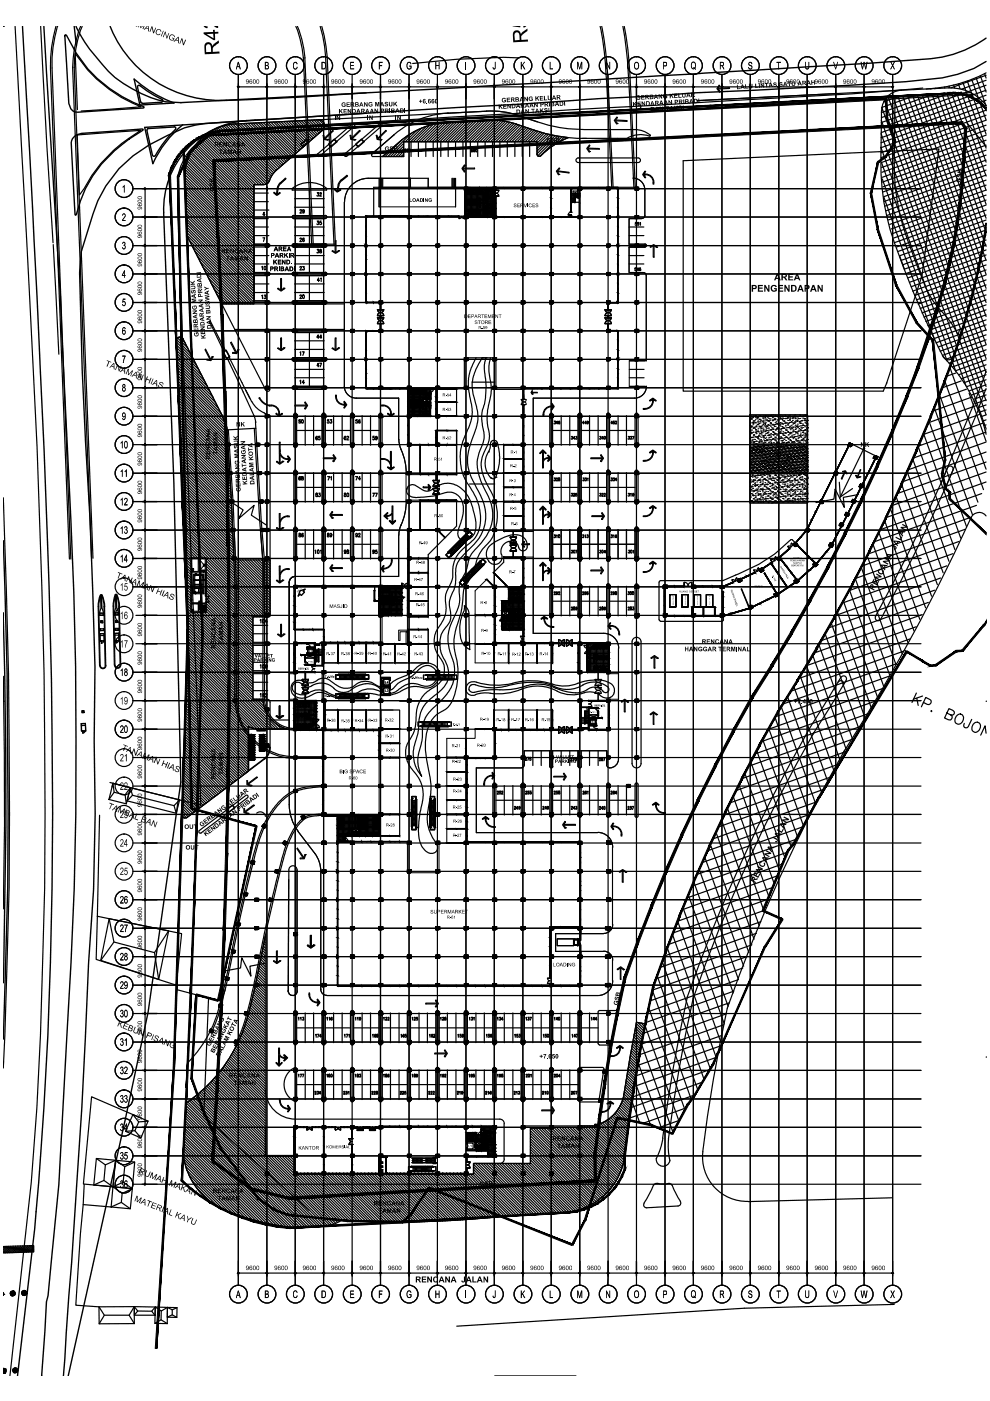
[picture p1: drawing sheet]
<svg xmlns="http://www.w3.org/2000/svg" width="210mm" height="297mm" viewBox="0 0 210 297" stroke-linecap="round" stroke-linejoin="round" font-family="sans-serif">
<!-- layer: TX -->
<path d="M194.3 146.9l-.9 2M194.4 148l.3 1.6M195.6 147.6l-1.9 .7M195.8 148.9l.8 .5a.59 .59 0 0 0 .8-.3 .59 .59 0 0 0-.3-.8l-.8-.4-.9 2M197.4 150.7h.1l.1 .1-.2 .1zM200.7 151.2l.9 .4a.52 .52 0 0 0 .6-.1 .52 .52 0 0 0 .1-.6l-1.1-.7-.9 2 .8 .4h.5a.6 .6 0 0 0 0-1M202.7 151.9a.84 .84 0 0 1 1.2-.4 .84 .84 0 0 1 .3 1.1 .91 .91 0 0 1-.7 .9 .91 .91 0 0 1-1-.6zM206 152.5l-.7 1.6a.53 .53 0 0 1-.5 .2 .53 .53 0 0 1-.5-.4l.2-.5M206.3 153.6a.84 .84 0 0 1 1.1-.4 .84 .84 0 0 1 .4 1.1 .98 .98 0 0 1-.6 .9 .98 .98 0 0 1-1.1-.3v-.8zM209.1 155.4l-.2-1.5-1 2" fill="none" stroke="#000" stroke-width=".25"/>
<!-- layer: A-TEXT -->
<g fill="#000">
<path d="M144.6 19.8l.2-.1v.5a.21 .21 0 0 0 .2 .3 .21 .21 0 0 0 .2-.3l-.1-.5h.3v.8l-.3 .2h-.3zM156.2 18l.2-.1v.9l.5-.1 .1 .2h-.7zM158 17.9h.1l.1 .7h.5v.2h-.7zM158.8 17.8h.1l.1 .5a.2 .2 0 0 0 .2 .3 .2 .2 0 0 0 .2-.3l-.1-.5h.2v.8l-.2 .2-.4-.1zM160.1 17.7h.2v.8h.5v.1l-.7 .1zM160.9 17.7h.2v.9h-.2zM161.3 17.7h.1l.5 .5-.1-.5 .2-.1v1h-.1l-.5-.6 .1 .6h-.2zM162.1 17.6h.8v.1h-.3l.1 .8h-.2l-.1-.7h-.2zM164 17.6l.5-.1 .2 .2h-.5v.1l.5 .1v.4l-.5 .2-.3-.3h.3a.17 .17 0 0 0 .1 .2 .18 .18 0 0 0 .2-.3 .17 .17 0 0 0-.3-.1 .24 .24 0 0 1-.2-.1 .24 .24 0 0 1 0-.3zM165.3 17.5l.5-.1 .1 .3-.5-.1 .2 .2a.34 .34 0 0 1 .3 .3 .34 .34 0 0 1-.4 .4 .34 .34 0 0 1-.3-.4l.2-.1a.2 .2 0 0 0 .2 .3 .2 .2 0 0 0 .1-.3 .2 .2 0 0 0-.3-.1 .27 .27 0 0 1-.2-.1 .27 .27 0 0 1 .1-.3zM166.9 17.3h.8v.1l-.3 .1 .1 .7h-.2l-.1-.7h-.3zM167.8 17.3h.2v.6a.2 .2 0 0 0 .3 .1 .2 .2 0 0 0 .1-.2v-.6h.2v.6a.38 .38 0 0 1-.4 .4 .38 .38 0 0 1-.4-.4z"/>
<path d="M172 17h.2v.4h.4l-.1-.4h.2l.1 .9h-.2v-.4l-.4 .1v.3l-.2 .1zM44.5 38.9l.2-.1-.1 .3 .1 .2 .2-.5a.37 .37 0 0 1 .5 .3 .37 .37 0 0 1-.3 .4v-.1a.17 .17 0 0 0 .2-.2 .17 .17 0 0 0-.3-.1v.1a.31 .31 0 0 1-.4 .3 .31 .31 0 0 1-.1-.6zM71 24.5h.2v.9h-.2zM71.4 24.5h.1l.4 .6v-.6h.2v.9h-.2l-.4-.6v.6h-.1zM71.9 23.1h.2v.4l.4-.4h.2l-.4 .4 .4 .5-.2 .1-.3-.5-.1 .5h-.2zM72.8 23.1h.7v.2h-.5v.2h.5v.1l-.5 .1v.2h.6v.1h-.8zM72.5 21.8l.6-.1 .2 .3-.5-.2-.2 .5 .3 .2 .2-.2h-.2v-.2h.4v.4l-.7 .1-.2-.2zM73.5 21.7h.7v.1h-.6v.3h.5v.1h-.5v.3h.6v.1h-.7zM73.7 23.1h.2l.4 .6v-.6h.2v.9h-.2l-.4-.5v.5h-.2zM77.2 21.7h.2l.4 .6v-.6h.1l.1 .9h-.2l-.4-.6v.6h-.2zM77.9 24.5h.2v.9h-.2zM78.3 24.5h.2l.4 .6v-.6h.1v.9h-.1l-.4-.6v.6h-.2z"/>
<path d="M78.2 21.8l.5-.2 .3 .2-.2 .1a.27 .27 0 0 0-.4 0 .27 .27 0 0 0 0 .4 .27 .27 0 0 0 .4-.1h-.2v-.1h.4l-.1 .4h-.6l-.2-.3zM79.4 23h.2l.4 .7v-.7h.2v1h-.2l-.4-.6v.6h-.2zM79.5 21.6h.3l.2 .7 .2-.7h.2l.1 1h-.3v-.8l-.1 .8h-.2l-.2-.8v.8h-.2zM81.6 21.8l.4-.2 .3 .3-.3-.1a.17 .17 0 0 0-.2-.1 .17 .17 0 0 0 0 .3 .17 .17 0 0 0 .2 0 .35 .35 0 0 1 0 .6 .35 .35 0 0 1-.5-.3l.2-.1a.17 .17 0 0 0 .1 .3 .17 .17 0 0 0 .2-.1 .17 .17 0 0 0 0-.2l-.4-.2zM81.7 31.2l.6-.1 .2 .2-.5-.1-.2 .5 .1 .1h.3l.1-.1h-.2v-.2h.4v.4l-.7 .1-.2-.4zM82.5 21.6h.1l.1 .5a.19 .19 0 0 0 .1 .3 .19 .19 0 0 0 .2-.3v-.5h.2v.8l-.2 .2-.5-.1zM82.5 23h.2v1h-.2zM82.7 31.2l.5-.2 .2 .3h-.2a.17 .17 0 0 0-.2-.1 .17 .17 0 0 0-.2 .1l.5 .2 .1 .3-.5 .2-.3-.3 .2 .1a.19 .19 0 0 0 .3 0 .19 .19 0 0 0 .1-.2 .19 .19 0 0 0-.3-.1l-.2-.1zM83.4 21.6h.2v.4l.4-.4h.2l-.3 .4 .4 .5h-.3l-.2-.4-.2 .4h-.2zM83.8 24.5h.3v.9h-.3zM84.2 24.5h.2l.4 .6v-.6h.2v.9h-.2l-.4-.6v.6h-.2zM85.8 23h.2v.9h-.2z"/>
<path d="M89.1 21.1h.2v.3h.2v.1h-.2v.3h-.2v-.3h-.3v-.1h.3zM90.4 21.8h.2v.1h-.2zM105.7 22.2l.2-.1v.5l.4-.5h.2l-.3 .4 .4 .6h-.2l-.3-.5-.2 .5h-.1zM106.7 22.1h.6v.1l-.4 .1v.2l.4-.1v.2h-.4v.3h.5v.1l-.7 .1zM106.5 20.9l.5-.2 .3 .3h-.3a.28 .28 0 0 0-.4 .1 .28 .28 0 0 0 .1 .4 .28 .28 0 0 0 .4-.2l-.2 .1v-.2h.4l-.1 .4h-.7l-.1-.3zM107.4 20.7h.7v.2h-.5v.2h.5v.1l-.5 .1v.2h.6v.1l-.7 .1zM107.6 22.1h.1l.4 .6v-.6h.2v.9h-.2l-.4-.6 .1 .6h-.2zM111.2 20.5h.1l.4 .6v-.6h.2l.1 1h-.3l-.4-.6 .1 .6h-.2zM111.4 23.2h.2l.4 .5v-.6h.1l.1 .9h-.2l-.4-.5v.6h-.2zM112.1 20.7l.4-.3 .4 .2-.1 .1-.3-.1-.2 .2a.27 .27 0 0 0 .1 .4 .27 .27 0 0 0 .4-.2l-.2 .1v-.2h.4l-.1 .4-.6 .1-.2-.3zM112.6 23.1h.8v.1h-.3v.8h-.1l-.1-.8h-.3zM113.2 21.8h.2l.4 .6v-.6h.2v.9h-.2l-.4-.6v.6h-.1z"/>
<path d="M113.5 20.4h.2v.4l.4-.4h.2l-.3 .4 .4 .5h-.3l-.2-.4-.2 .2v.3h-.2zM114.4 20.4h.7v.1h-.5v.2h.5v.2h-.4v.3l.5-.1v.2h-.7zM114.5 23h.1l.1 .4 .3-.4 .3-.1-.3 .4 .3 .6h-.2l-.3-.4-.1 .4h-.2zM115.3 20.4l.2-.1 .1 .8h.4v.2h-.7zM115.4 23l.6-.1 .1 .3-.2-.1-.3 .1 .3 .1a.34 .34 0 0 1 0 .6 .34 .34 0 0 1-.5-.3h.2a.18 .18 0 0 0 .2 .1 .18 .18 0 0 0 .1-.2l-.4-.1zM116.1 20.3h.2v.5a.21 .21 0 0 0 .2 .3 .21 .21 0 0 0 .2-.3v-.5l.2-.1v.9l-.3 .2-.4-.1zM116.3 22.9h.1l.1 .9h-.2zM116 29.4l.6-.1 .2 .2h-.3a.3 .3 0 0 0-.3 .4 .3 .3 0 0 0 .5 .1l-.3-.1v-.2h.4v.4l-.4 .2-.3-.1-.2-.3zM116.4 21.6h.2v1h-.2zM117 29.3h.5l.2 .2-.5-.1 .3 .2a.32 .32 0 0 1 .1 .5 .32 .32 0 0 1-.5 0l-.1-.2 .4 .1a.18 .18 0 0 0 0-.2 .18 .18 0 0 0-.2 0l-.2-.3zM119.6 21.5h.2v.9h-.2zM134.2 21.6h.2v.4l.4-.4h.2l-.3 .4 .4 .5h-.2l-.3-.4-.2 .5h-.2z"/>
<path d="M135.2 21.6l.6-.1v.2h-.5l.1 .2h.4v.2h-.4v.3l.5-.1v.2h-.7zM134.9 20.4l.6-.2 .2 .2h-.2a.3 .3 0 0 0-.4 .4 .3 .3 0 0 0 .5 .1l-.3-.2 .4-.1v.5h-.6l-.2-.3zM135.9 20.2h.7v.1h-.5v.2h.5v.2h-.5v.3h.6v.1h-.7zM136 21.5h.2l.4 .6v-.6h.2v.9h-.2l-.4-.6 .1 .7h-.2zM139.6 20h.2l.4 .6v-.6h.2v.9h-.2l-.4-.6 .1 .6-.2 .1zM139.9 22.6h.2l.3 .6v-.6h.2l.1 .9h-.3l-.3-.6v.6h-.2zM140.6 20.1l.4-.2 .3 .1 .1 .2h-.1l-.3-.1-.3 .3 .3 .3h.3l-.3-.3h.5v.3l-.2 .2-.6-.1zM141.1 22.6l.7-.1-.2 .2v.8h-.2v-.8h-.3zM141.7 21.3h.2l.4 .5v-.6h.2v.9h-.2l-.4-.6v.7h-.1zM142 19.9h.1l.1 .4 .4-.4h.2l-.3 .3 .4 .6h-.3l-.2-.4-.2 .1v.3h-.2zM142.9 19.9l.7-.1v.1l-.5 .1v.2h.5v.1l-.5 .1 .1 .2h.5v.1l-.8 .1zM142.9 22.4h.2l.1 .5 .3-.5h.2l-.3 .4 .4 .6h-.2l-.3-.5-.1 .5h-.2z"/>
<path d="M143.8 19.8h.2v.8l.5-.1v.2h-.7zM143.9 22.5l.3-.1h.3l.1 .2h-.6l.4 .2a.34 .34 0 0 1 0 .6 .34 .34 0 0 1-.5-.4h.1a.18 .18 0 0 0 .3 .2 .17 .17 0 0 0 0-.3h-.1a.26 .26 0 0 1-.3-.1 .26 .26 0 0 1 0-.3zM144.8 22.4h.1l.1 .9h-.2zM144.9 21.1h.2v.9h-.2zM148.1 20.9h.1l.1 .9h-.2zM202.9 37.8h.2l-.2 .3 .2 .3a.26 .26 0 0 0 .4-.1 .26 .26 0 0 0-.1-.3v.2l-.2-.1 .1-.3 .4 .1-.1 .6-.6 .1-.3-.4zM203 37l.2-.1-.1 .5 .3-.4a.37 .37 0 0 1 .5 .3 .37 .37 0 0 1-.4 .4l.1-.2a.17 .17 0 0 0 .2-.2 .17 .17 0 0 0-.2-.2 .17 .17 0 0 0-.2 .2v.1a.27 .27 0 0 1-.3 .1 .27 .27 0 0 1-.2-.3zM41.6 57.8l1-.1v.2l-.9 .1zM44.5 39.8l.2-.1 .1 .2a.28 .28 0 0 0 0 .4 .28 .28 0 0 0 .4 0 .28 .28 0 0 0 0-.4l-.1-.1v.3h-.2v-.4l.5 .1v.5l-.2 .2-.4 .1-.3-.3zM57.9 55.1h.3v.4l.3-.4h.3l-.4 .4 .4 .5h-.2l-.3-.4-.1 .4h-.3zM58.9 55.1h.7v.1h-.5v.3h.4v.1h-.4v.3h.5v.1h-.7zM59.1 56.5h.2v1h-.2z"/>
<path d="M59.8 55.1h.2l.4 .6v-.6h.1v.9h-.1l-.4-.6v.6h-.2zM60 52.3h.7v.2h-.5v.2h.5v.1h-.5v.3h.5v.2h-.7zM60.3 53.7h.1v.4l.4-.4h.3l-.4 .3 .4 .6h-.2l-.3-.5-.2 .5h-.1zM61.2 53.7h.2v.9h-.2zM61.7 55.8h.2v.2h-.2zM62.3 56.5h.2v1h-.2zM40.5 60.6h.5a.36 .36 0 0 1 .4 .3 .36 .36 0 0 1-.4 .4h-.5v-.1l.5-.1a.2 .2 0 0 0 .3-.2 .2 .2 0 0 0-.3-.2l-.5 .1zM40.5 61.6l.3-.1-.1 .3 .1 .3 .2-.6h.4l.1 .6-.2 .1-.1-.1a.18 .18 0 0 0 .1-.3 .18 .18 0 0 0-.2-.1l-.1 .1a.3 .3 0 0 1-.3 .4 .3 .3 0 0 1-.2-.5zM40.8 64.9l.2-.1v.2a.28 .28 0 0 0 0 .4 .28 .28 0 0 0 .4-.1 .28 .28 0 0 0-.1-.4v.3h-.1v-.4h.4l.1 .2v.4l-.3 .3-.6-.3zM40.4 59.6l.4 .3 .5-.4v.2l-.4 .3 .4 .2v.1l-.9 .1v-.2h.4l-.4-.4zM40.6 63.4l1-.1v.2h-.8l.8 .2v.1l-.7 .3 .7-.1v.2l-.9 .1v-.3l.6-.2-.6-.2zM41.2 70.7l.2-.2v.2a.28 .28 0 0 0 0 .4 .28 .28 0 0 0 .5 0 .28 .28 0 0 0-.1-.4v.2h-.2v-.4l.4-.1 .1 .3v.4l-.2 .2h-.5l-.2-.1z"/>
<path d="M40.8 65.9l1-.1v.2l-.6 .4h.6v.1l-.9 .1-.1-.2 .7-.4h-.7zM41.1 69.6h.1l.1 .5h.2l-.1-.5h.2v.5h.3v-.5h.1l.1 .7h-1zM41.9 61l.9-.1v.2l-.9 .1zM42.1 63.5h.9v.2l-.6 .4h.6v.1l-.9 .1v-.2l.6-.4-.6 .1zM42.4 69.3l1-.1v.2l-.6 .4h.7v.1l-1 .1v-.2l.6-.4h-.6zM42.5 70.2l.2-.1v.6h.3l-.1-.5h.1l.1 .5 .2-.1v-.5h.2v.7l-.9 .1zM42.6 71l.4 .3 .5-.4v.3l-.4 .3h.5v.3h-.9l-.1-.2h.4l-.4-.4zM43.5 64.8h.9l.1 .6-.9 .1v-.1l.5-.1a.21 .21 0 0 0 .3-.2 .21 .21 0 0 0-.3-.2l-.5 .1zM43.6 64l.2-.1v.5l.1-.3a.35 .35 0 0 1 .6 0 .35 .35 0 0 1-.2 .5l-.2-.2h.2a.2 .2 0 0 0 .1-.3 .2 .2 0 0 0-.3-.1 .2 .2 0 0 0 0 .3l-.3 .3h-.2l-.1-.3zM43.3 60.7l.5 .3h.4l.1 .2-.5 .1-.5 .3v-.2l.4-.2-.4-.2zM43.4 62.6l1 .1v.2l-.7 .3 .7 .1v.2l-.9 .3v-.2l.6-.2-.6-.1v-.2l.6-.2-.7-.1zM43.7 67.1l.9-.1 .1 .2-.6 .4h.6v.1l-.9 .1v-.2l.6-.4h-.7z"/>
<path d="M49.6 93.5l.8-.1 .1 .6-.3 .2h-.6v-.2h.5a.21 .21 0 0 0 .3-.2 .21 .21 0 0 0-.3-.2h-.5zM50.2 89.5h.1l.4 .6v-.6h.2v.9h-.2l-.4-.6v.6h-.1zM49.7 94.4h.2v.2h-.1v.3l.3-.5a.36 .36 0 0 1 .5 .2 .36 .36 0 0 1-.3 .5l-.1-.2a.2 .2 0 0 0 .3-.2 .2 .2 0 0 0-.3-.2 .2 .2 0 0 0-.1 .3v.1a.32 .32 0 0 1-.5 0 .32 .32 0 0 1 .1-.5zM49.8 97.8l.2-.1-.1 .5 .4 .1 .3-.1v-.2l-.2-.2v.2h-.2v-.3l.4-.1 .1 .3v.4l-.3 .2h-.5l-.1-.2zM49.5 92.4l.4 .4 .5-.4v.2l-.4 .3 .2 .1h.2l.1 .2-1 .1v-.3h.4l-.4-.3zM49.7 96.2h.9v.2h-.7l.8 .1v.2l-.8 .2h.8v.2h-1v-.2l.7-.3-.7-.1zM49.8 98.7h.9v.1l-.5 .5 .6-.1v.2h-.9v-.1l.5-.5-.6 .1zM51.1 89.5h.2v.4l.4-.4h.2l-.4 .3 .4 .6h-.2l-.3-.4-.1 .4h-.2zM51.1 95.6l.3-.1v.2a.29 .29 0 0 0 .1 .4 .29 .29 0 0 0 .4-.1 .29 .29 0 0 0-.1-.4l-.2 .2-.1-.4h.4l.2 .3-.1 .4-.2 .2-.6-.2zM51 93.6l1-.1v.2l-.6 .4h.6v.2h-1v-.2l.7-.4-.7 .1zM51.2 96.5l.9-.1v.2l-.6 .5 .6-.1v.2h-.9v-.1l.6-.5-.6 .1zM51.3 98.3h.1v.3h.8v.1l-.8 .1 .1 .3h-.2z"/>
<path d="M52.6 94.9h.2v.3h.8v.1l-.8 .1v.3h-.2zM52.7 96.7l.4 .4 .6-.4v.2l-.5 .3 .2 .2 .3-.1v.2l-.9 .1-.1-.2h.5l-.5-.4zM52.8 98.1h.9v.2h-.7l.7 .2v.1l-.7 .2h.7l.1 .2-1 .1v-.3l.7-.2-.7-.2zM182.5 93.8h.2l.4 .6v-.6h.1v.9h-.1l-.4-.6v.6h-.2zM183.5 93.8h.2v.4l.4-.4h.2l-.4 .3 .4 .6h-.2l-.3-.4-.1 .4h-.2zM50.1 103.5l.2-.1-.1 .3a.31 .31 0 0 0 .3 .3 .31 .31 0 0 0 .3-.2v-.3l-.1 .3h-.2v-.5h.4l.1 .5-.2 .4h-.5l-.2-.3zM50 102.5h.2v.5h.2v-.5h.1l.1 .5h.2v-.6h.2v.7l-1 .1zM51.4 101.1l.1-.1 .1 .6h.2v-.5h.1l.1 .5h.2v-.6h.2v.7l-1 .1zM51.4 101.9l.4 .3 .6-.4v.3l-.4 .3 .4 .1v.2h-.9v-.2h.4l-.4-.3zM52.9 100.6l.8-.1v-.4h.1l.1 .7h-1zM187.6 118.2l1.1 .6-.1 .2-1 .1 .8 .4-.2 .2-1.1-.6 .2-.2 .9-.1-.7-.4zM189.1 115.4l.8 .4a.39 .39 0 0 1 .1 .5 .39 .39 0 0 1-.5 .2l.1-.2a.17 .17 0 0 0 .2-.1 .17 .17 0 0 0-.1-.2l-.7-.4z"/>
<path d="M189.9 113.8l1 .5 .3-.6 .1 .1-.3 .8-1.1-.6zM191.4 111.1l1.1 .5-.2 .3h-.9l.7 .4-.1 .2-1.1-.6 .1-.2h1l-.8-.4zM54 138.7h.2l.1 .5 .2-.5h.2l-.3 .7h-.1zM55.5 138.7h.1v.6h.4v.1h-.5zM56.1 138.7h.1v.6h.4v.1h-.5zM56.7 138.7h.5v.1h-.4v.1h.4v.2h-.4v.2h.4v.1h-.5zM57.3 138.7h.6v.1h-.3v.6h-.1v-.6h-.2zM57.6 139.7l.2-.1h.4l.1 .2-.3-.1a.21 .21 0 0 0-.2 .3 .21 .21 0 0 0 .4 0l-.2-.1h.3l-.1 .4h-.4zM65.4 137.8h.3l-.2 .1a.18 .18 0 0 1 .2 .1 .18 .18 0 0 1-.1 .2 .18 .18 0 0 1-.2-.1h.2zM65.9 137.8h.1v.4zM185.3 122.7l.1 .1-.2 .6 .2 .1 .3-.5 .2 .1-.3 .5 .3 .2 .3-.7 .2 .2-.4 .8-1.2-.6zM185.8 121.6l1.1 .6-.1 .2-.9 .1 .7 .4-.1 .2-1.1-.6 .1-.2 1-.1-.8-.4z"/>
<path d="M186.3 120.7l.5-.1-.1 .3-.4 .1 .1 .3 .3 .2a.29 .29 0 0 0 .4-.1 .29 .29 0 0 0 0-.4l.1-.2 .2 .2-.1 .6-.3 .2h-.4l-.5-.5zM56 139.6h.1v.3l.3-.3h.2l-.3 .2 .3 .5h-.2l-.2-.3-.1 .3h-.1zM56.7 139.6h.1v.7h-.1zM57 139.6l.4 .4v-.4h.1v.7h-.2l-.2-.5v.5h-.1zM68.9 147.3l.3 .4v-.4v.5l-.3-.3v.3zM68.9 143.2h.3l-.1 .5-.1-.4zM69.3 143.6l.1 .1zM69.3 147.7l.1 .1zM69.5 147.3l.1 .3 .2-.2-.1 .2 .1 .2-.1-.1-.2 .1zM69.9 143.6l.1 .1zM69.9 147.7l.1 .1zM70.1 143.2h.1l.1 .4 .1-.4h.1v.5l-.1-.4-.1 .4-.1-.4-.1 .4z"/>
<path d="M70.1 147.3h.1l.1 .4 .1-.4h.1v.5l-.1-.4-.1 .4-.1-.4-.1 .4zM70.6 143.3h.3l-.2 .3 .2 .1h-.3l.2-.3zM70.6 147.4h.3l-.2 .3 .2 .1h-.3l.2-.3zM81.6 144.4h.1v.4l.2 .1h-.3zM81.6 146.2l.1 .4h.3h-.4zM82.1 146.2h.2v.2a.16 .16 0 0 1 0 .2 .16 .16 0 0 1-.3 0h.2v-.3h-.2zM86.9 143.4l.3 .3v-.3v.5l-.3-.3v.3zM87.3 143.8l.1 .1zM87.5 143.4h.1v.2h.2l-.1 .1 .1 .2-.1-.2-.2 .2zM87.9 143.8l.1 .1zM88 143.4h.2l.1 .3 .2-.3v.5l-.1-.4-.1 .4-.1-.4v.4h-.2zM89 143.6h.2l-.1 .2 .1 .1h-.3l.2-.3z"/>
<path d="M89.3 143.6h.3l-.2 .2 .2 .1h-.3l.1-.3zM96 153.4h.4l-.1 .4h-.2zM96.4 153.8h.1zM97 153.8h.1zM97.2 153.5l.2-.1v.4zM124.2 150.1l.3 .3 .1-.3v.5l-.3-.3-.1 .3zM125.4 152.8l.4 .1-.3 .1a.18 .18 0 0 1 .2 .1 .18 .18 0 0 1-.1 .2 .18 .18 0 0 1-.2-.2l.3 .1zM125.8 152.9a.2 .2 0 0 1 .4 0 .19 .19 0 0 1-.2 .3h.1h-.3l.3-.3zM168.3 148.6h.3v-.2h.2v.2h.2v.2h-.2v.2h-.2v-.2h-.3zM169.1 148.2h.6l-.3 .9-.2-.1 .3-.6h-.4zM169.9 149h.2v.1h-.2zM40.2 174.8h.2v.5a.21 .21 0 0 0 .2 .3 .21 .21 0 0 0 .2-.3v-.5h.2l-.1 .8-.3 .2a.38 .38 0 0 1-.4-.5z"/>
<path d="M40.5 179.2h.1v.5a.2 .2 0 0 0 .2 .3 .2 .2 0 0 0 .2-.3v-.5h.2v.7l-.2 .2a.39 .39 0 0 1-.5-.4zM41.1 174.8h.8v.2h-.3v.7h-.3v-.7h-.2zM42.4 174.4l.6-.2-.1 .2a.3 .3 0 0 0-.3 .3 .3 .3 0 0 0 .2 .3 .3 .3 0 0 0 .4-.2l-.4-.1 .3-.3 .3 .3-.1 .2-.3 .3-.4-.1-.2-.3zM43 173.9l.6-.4 .1 .2-.4 .2 .1 .2 .4-.3 .1 .1-.4 .3 .1 .3 .5-.3v.1l-.5 .4zM46 171.7l.1-.1 .7 .3-.3-.5 .1-.2 .5 .8-.1 .1-.7-.2 .4 .4-.1 .2zM47 170.9l.4-.2 .2 .1-.2 .2a.28 .28 0 0 0-.3 .2 .28 .28 0 0 0 .3 .3 .28 .28 0 0 0 .3-.2l-.3-.1 .3-.2 .2 .3-.1 .2-.3 .2h-.3l-.3-.4zM47.9 170.3l.1-.1 .3 .3v-.6l.2-.1v.5l.6 .2-.2 .2-.4-.2 .1 .4-.1 .1zM48.6 169.7l.6-.4 .1 .1-.4 .3 .1 .2 .4-.3 .1 .2-.4 .2 .2 .2 .4-.3 .1 .2-.6 .4zM49.5 169.1l.4 .6 .4-.3 .1 .1-.5 .4-.6-.7zM50 168.7l.1-.1 .3 .4a.21 .21 0 0 0 .4 .1 .2 .2 0 0 0-.1-.3l-.3-.4 .2-.1 .4 .6-.1 .3-.4 .1zM117.9 160.1l.3 .6 .2-.6h.1l-.2 .8h-.2zM119.3 160.1h.2v.6h.3v.2h-.5z"/>
<path d="M119.8 161h.2v.3l.4-.3-.2 .3 .3 .5h-.2l-.2-.4-.3 .4zM119.9 160.1h.2v.6h.3v.2h-.5zM120.5 161h.2v.8h-.2zM120.5 160.1h.6v.2h-.4v.1h.3v.1h-.3v.2h.4v.2h-.6zM120.8 161l.4 .5v-.5h.2v.8l-.5-.5v.5h-.1zM121.1 160.1h.6v.2h-.2v.6h-.1v-.6h-.3zM121.5 161.2l.2-.2a.2 .2 0 0 1 .2 0 .2 .2 0 0 1 .1 .2 .23 .23 0 0 0-.4 .2 .23 .23 0 0 0 .3 .2l.1-.1-.2-.1h.4l-.1 .3-.4 .1-.2-.3zM163.9 177.4l.9 .4 .2 .3a.42 .42 0 0 1-.7 .4l.1-.2 .1 .1a.17 .17 0 0 0 .2-.2 .17 .17 0 0 0-.2-.2l-.7-.4zM164.8 175.8l.9 .5 .3-.6 .2 .2-.4 .7-1.1-.6zM166.2 173.1l1.1 .6-.1 .2h-1l.7 .4v.2l-1.1-.6v-.2h1l-.7-.4zM41.3 179.2h.8v.1h-.3v.8h-.2v-.8h-.3zM160.1 184.7l.2 .1-.3 .6 .2 .1 .3-.5 .2 .1-.3 .5 .3 .2 .3-.6 .2 .1-.4 .8-1.1-.6z"/>
<path d="M160.7 183.6l1.1 .6-.1 .2-1 .1 .7 .4-.1 .2-1.1-.6 .1-.2 1-.1-.7-.4zM161.1 182.8l.4-.2v.3a.35 .35 0 0 0-.3 .4 .35 .35 0 0 0 .5 .3 .28 .28 0 0 0 .3-.2 .28 .28 0 0 0-.1-.4l.1-.2 .2 .2v.5l-.2 .3h-.5l-.5-.4zM162.5 180.3l1.1 .5-.2 .3h-.9l.7 .4-.1 .2-1.1-.6 .1-.2 1-.1-.8-.3zM46.3 216.5l.8 .5-.1 .1-.7 .1 .5 .3v.1l-.9-.4 .1-.2h.8l-.6-.3zM46.6 215.8l.4-.1-.4 .4 .2 .3a.26 .26 0 0 0 .4 0 .26 .26 0 0 0 0-.4l-.1 .2h-.2l.2-.4 .4 .1-.1 .6-.3 .2-.3-.1-.3-.4zM46.7 218.9l.8 .4-.1 .2h-.7l.5 .3-.1 .2-.8-.5 .8-.2-.5-.3zM47 218.2l.4-.1-.1 .1a.28 .28 0 0 0-.2 .3 .28 .28 0 0 0 .3 .3l.3-.2-.1-.2-.1 .2-.1-.1 .1-.4 .4 .2-.2 .6-.4 .1-.4-.3zM47.6 217l.2 .5h.7l-.2 .2h-.5l.4 .3-.1 .2-.9-.4 .1-.2 .4 .2-.2-.5zM48.5 218.4l.1 .4h.7l-.1 .2h-.5l.1 .2 .2 .2-.1 .1-.8-.4 .1-.2 .3 .2-.1-.5zM48.4 215.5l.1 .1-.1 .2 .7 .4v.1l-.8-.3-.2 .2zM49.3 216.7l.2 .1-.2 .2 .7 .4-.1 .2-.6-.4-.2 .3-.1-.1zM130.3 212.2h.2l-.2 .3a.31 .31 0 0 0 .4 .4 .31 .31 0 0 0 .2-.5l-.3 .2 .1-.4 .3 .1v.6l-.2 .2-.4-.1-.3-.3z"/>
<path d="M130.4 211.4l.3-.1-.2 .5 .4-.4 .4 .1-.1 .5-.3 .1v-.2a.19 .19 0 0 0 .3-.1 .19 .19 0 0 0-.2-.2 .19 .19 0 0 0-.2 .2l-.2 .2-.2-.1zM44 220.9l.4-.1-.4 .3 .2 .3a.25 .25 0 0 0 .3 .1 .25 .25 0 0 0 .1-.4l-.2 .2-.1-.1 .2-.3 .4 .1-.1 .5-.3 .2h-.3l-.4-.4zM44.5 219.9h.1l-.2 .5 .2 .1 .2-.5 .2 .1-.3 .5 .3 .1 .2-.5 .2 .1-.4 .6-.8-.4zM45.4 221.4h.1l-.3 .5 .3 .1 .2-.4 .1 .1-.2 .4 .2 .1 .2-.5 .2 .1-.3 .6-.9-.4zM46.7 221.8l.7 .3 .2-.4 .1 .1-.3 .6-.8-.4zM47.8 219.6l.9 .4-.1 .2-.7-.4 .6 .5-.1 .2-.7-.2 .6 .4-.1 .1-.8-.4 .2-.3 .6 .2-.5-.5zM114.4 223.9h.3v-.3h.1v.3h.3v.1h-.3v.3h-.1v-.3h-.3zM115.2 223.5h.6l-.3 .9h-.2v-.2l.3-.6h-.4zM116 224.2h.1v.2h-.1zM117.2 223.5h.4v.1h-.3l-.1 .2 .4 .1a.32 .32 0 0 1-.1 .5 .32 .32 0 0 1-.5-.2h.2a.16 .16 0 0 0 .3 0 .16 .16 0 0 0 0-.2h-.5zM101.8 250.7l.6-.2 .2 .2-.2 .1a.28 .28 0 0 0-.4 0 .28 .28 0 0 0 0 .4 .28 .28 0 0 0 .4-.1h-.2v-.1h.4v.4h-.7zM102.8 250.6l.2-.1a.3 .3 0 0 1 .3 0 .3 .3 0 0 1 .1 .2h-.5l.6 .3-.1 .4h-.5l-.1-.2 .1-.1a.17 .17 0 0 0 .1 .2 .17 .17 0 0 0 .3 0 .17 .17 0 0 0-.1-.3l-.4-.1z"/>
<path d="M89.4 270.6h1v.2h-.7v.3h.6v.3h-.6v.3h.7v.2h-1zM90.6 270.6h.2l.5 .9v-.9h.3v1.3h-.3l-.5-.8v.8h-.2zM91.9 270.8l.7-.2 .3 .3-.2 .2a.34 .34 0 0 0-.6-.2 .34 .34 0 0 0 0 .5l.1 .2a.26 .26 0 0 0 .3 .1 .26 .26 0 0 0 .2-.3l.2 .1-.2 .4-.7-.1-.2-.4zM94.4 270.6h.2l.6 .9v-.9h.2v1.3h-.2l-.6-.8v.8h-.2zM98.4 270.6h.2v1a.41 .41 0 0 1-.4 .3 .41 .41 0 0 1-.4-.4h.2a.18 .18 0 0 0 .2 .2 .18 .18 0 0 0 .2-.3zM100.1 270.6h.3v1.1h.6v.2h-.9zM102.5 270.6h.2l.5 .9v-.9h.3v1.3h-.3l-.5-.8v.8h-.2z"/>
<path d="M157.3 17.9h.2l.4 .9-.6-.2-.3 .3zM157.4 18.1l-.1 .4h.3z"/>
<path d="M163.3 17.6l.2-.1 .4 1h-.2l-.1-.3-.6 .3zM163.4 17.8l-.1 .3h.2z"/>
<path d="M166.4 17.4h.1l.5 .9h-.2l-.1-.2-.7 .2zM166.4 17.6v.3h.2z"/>
<path d="M169.4 17.2h.2l.4 .9-.6-.2-.1 .3h-.2zM169.5 17.4l-.1 .4 .3-.1z"/>
<path d="M170.1 17.1h.5a.25 .25 0 0 1 .3 .3 .25 .25 0 0 1-.3 .3l.4 .3-.7-.3v.4h-.1zM170.3 17.3v.2h.4l-.1-.2z"/>
<path d="M171.3 17.1h.2l.4 .9h-.2l-.1-.2-.6 .2zM171.4 17.3l-.1 .4h.3z"/>
<path d="M44.4 38l.2-.1 .3 .1 .1-.2a.33 .33 0 0 1 .4 .5v.3h-1zM44.6 38.1v.3h.2v-.3zM45 38v.4h.2v-.3z"/>
<path d="M74.3 21.7l.8 .1v.3l-.2 .1 .3 .4h-.2l-.3-.4h-.2v.4h-.2zM74.5 21.8v.3l.4-.1-.1-.2z"/>
<path d="M74.7 23.1l.7 .1 .1 .4-.2 .4h-.6zM74.8 23.2v.7h.2a.33 .33 0 0 0 .2-.4 .33 .33 0 0 0-.4-.3z"/>
<path d="M75.3 21.7h.6l.1 .4h-.1a.27 .27 0 0 1 .1 .4 .27 .27 0 0 1-.4 .1h-.3zM75.5 21.8v.3l.3-.1v-.2zM75.5 22.2v.3l.4-.1-.1-.2z"/>
<path d="M75.9 23.1h.2l.4 .9h-.2l-.1-.2h-.4l-.1 .2h-.2zM76 23.3l-.2 .4h.3z"/>
<path d="M76.6 23.1l.7 .1a.28 .28 0 0 1 0 .3 .28 .28 0 0 1-.2 .1l.3 .4h-.2l-.3-.4h-.2v.4h-.1zM76.7 23.2v.3h.4v-.3z"/>
<path d="M76.5 21.7h.2l.4 .9h-.2l-.1-.2h-.4v.2h-.3zM76.6 21.9l-.1 .3h.2z"/>
<path d="M77.8 23.1h.2l.3 .9h-.1l-.1-.2h-.4l-.1 .2h-.2zM77.9 23.3l-.1 .3h.2z"/>
<path d="M78.7 23.1h.2l.4 .9h-.2l-.1-.2h-.4v.2h-.2zM78.8 23.3l-.1 .3h.3z"/>
<path d="M80.7 23h.5a.31 .31 0 0 1 .2 .4 .31 .31 0 0 1-.3 .2h-.2v.4h-.2zM80.9 23.2v.3a.16 .16 0 0 0 .3-.1 .16 .16 0 0 0-.1-.2z"/>
<path d="M80.9 21.6h.2l.4 1h-.2l-.1-.2h-.4v.2h-.3zM81 21.8l-.1 .4h.2z"/>
<path d="M81.6 23h.4a.27 .27 0 0 1 .4 .2 .27 .27 0 0 1-.3 .3l.4 .5h-.3l-.3-.4h-.1v.4h-.2zM81.8 23.2v.2l.4-.1v-.1z"/>
<path d="M82.9 23l.7 .1v.4l.1 .2-.1 .2-.7 .1zM83.1 23.2v.2l.4-.1-.1-.1zM83.1 23.5v.3l.4-.1v-.1z"/>
<path d="M83.6 31h.3a.24 .24 0 0 1 .4 .1 .24 .24 0 0 1-.2 .4l.3 .1-.2 .3-.6 .1zM83.7 31.2v.2l.4-.1v-.1zM83.8 31.5v.3h.3v-.2z"/>
<path d="M84.1 23h.3l.3 .9h-.2l-.1-.2-.6 .3zM84.2 23.2l-.1 .4h.3z"/>
<path d="M84.8 23l.7 .1 .1 .5-.1 .3h-.7zM85 23.2v.6l.4-.2a.35 .35 0 0 0-.1-.3 .35 .35 0 0 0-.3-.1z"/>
<path d="M89.7 21.1a.26 .26 0 0 1 .3-.1 .26 .26 0 0 1 .2 .2l-.3-.1v.3a.31 .31 0 0 1 .4 .2 .31 .31 0 0 1-.3 .4 .31 .31 0 0 1-.4-.3zM89.8 21.6a.15 .15 0 0 0 .3 0 .15 .15 0 0 0-.3 0z"/>
<path d="M90.8 21h.3l.2 .1h-.3v.3a.31 .31 0 0 1 .3 .3 .31 .31 0 0 1-.3 .3 .31 .31 0 0 1-.3-.5zM90.9 21.6a.15 .15 0 0 0 .3 0 .15 .15 0 0 0-.3 0z"/>
<path d="M91.5 21.1l.3-.1h.2l.1 .2-.4-.1-.1 .3 .4-.1 .1 .4a.38 .38 0 0 1-.6 .1 .38 .38 0 0 1 0-.6zM91.7 21.6a.15 .15 0 0 0 .3 0 .15 .15 0 0 0-.3 0z"/>
<path d="M92.3 21.1l.4-.1 .1 .5a.33 .33 0 0 1-.4 .4 .33 .33 0 0 1-.2-.5zM92.4 21.1v.3a.2 .2 0 0 0-.1 .3 .2 .2 0 0 0 .3 0v-.5z"/>
<path d="M108.3 20.7h.4a.29 .29 0 0 1 .4 .1 .29 .29 0 0 1-.2 .4l.3 .4h-.2l-.5-.4v.4h-.1zM108.5 20.8v.3l.4-.1-.1-.2z"/>
<path d="M108.5 22h.5l.2 .2v.7l-.7 .1zM108.7 22.2v.6h.3l.1-.2a.31 .31 0 0 0-.1-.3 .31 .31 0 0 0-.3-.1z"/>
<path d="M109.2 20.7h.7l.1 .4a.29 .29 0 0 1 0 .4 .29 .29 0 0 1-.4 0l-.3 .1zM109.5 20.8v.2h.3v-.2zM109.5 21.2v.2l.4-.1-.1-.1z"/>
<path d="M109.5 23.2l.7 .2 .1 .4-.1 .3-.7 .1zM109.7 23.4v.6h.1a.31 .31 0 0 0 .3-.4 .31 .31 0 0 0-.4-.2z"/>
<path d="M109.7 22h.2l.4 .9-.6-.2-.3 .2zM109.8 22.2l-.1 .3h.3z"/>
<path d="M110.4 21.9h.4a.26 .26 0 0 1 .4 .2 .26 .26 0 0 1-.3 .3l.4 .4-.2 .1-.3-.4h-.2v.4h-.2zM110.6 22.1v.2l.4-.1-.1-.1z"/>
<path d="M110.5 20.6h.2l.4 .9h-.2l-.1-.2h-.4l-.1 .2h-.2zM110.6 20.8l-.1 .4 .2-.1z"/>
<path d="M110.7 23.2h.2l.4 .9-.7-.2v.2h-.2zM110.8 23.4l-.1 .3h.2z"/>
<path d="M111.6 21.9l.2-.1 .4 1-.3-.2-.6 .2zM111.7 22.1l-.1 .3h.3z"/>
<path d="M112.6 21.8h.2l.4 .9h-.2l-.1-.2-.6 .3zM112.7 22.1l-.1 .3h.2z"/>
<path d="M113.8 23h.1l.5 1-.7-.3-.3 .3zM113.9 23.2l-.1 .4h.2z"/>
<path d="M114.5 21.7h.4a.3 .3 0 0 1 .4 .3 .3 .3 0 0 1-.4 .3h-.1v.3h-.2zM114.8 21.9v.2h.1a.16 .16 0 0 0 .2-.2 .16 .16 0 0 0-.3-.1z"/>
<path d="M115.4 21.7h.5a.26 .26 0 0 1 .3 .2 .26 .26 0 0 1-.2 .3l.3 .4h-.2l-.3-.4h-.2l.1 .4h-.2zM115.6 21.8v.3l.4-.1-.1-.2z"/>
<path d="M116.7 21.6h.5a.24 .24 0 0 1 .3 .1 .24 .24 0 0 1-.1 .3l.1 .1a.29 .29 0 0 1 0 .3 .29 .29 0 0 1-.4 .1l-.3 .1zM117 21.8v.2l.3-.1v-.1zM117 22.1v.3l.4-.1-.1-.2z"/>
<path d="M117.8 29.2h.4a.24 .24 0 0 1 .3 .1 .24 .24 0 0 1 0 .3l.2 .2-.1 .3h-.7zM118.1 29.3v.3l.3-.1zM118.1 29.7v.3l.4-.1-.1-.2z"/>
<path d="M117.3 20.2h.2l.5 .9-.7-.1-.3 .2zM117.5 20.4l-.2 .4h.3z"/>
<path d="M118 20.2h.4a.26 .26 0 0 1 .4 .2 .26 .26 0 0 1-.2 .3l.3 .4h-.2l-.3-.4h-.2l.1 .4h-.2zM118.2 20.4v.2l.4-.1-.1-.2z"/>
<path d="M118 21.5h.2l.4 1-.7-.2-.3 .2zM118.1 21.8l-.1 .3h.2z"/>
<path d="M118.6 21.5h.6l.2 .2 .1 .4-.2 .3h-.6zM118.8 21.7l.1 .6h.3v-.2a.27 .27 0 0 0 .1-.3 .27 .27 0 0 0-.4-.1z"/>
<path d="M136.8 20.2l.4-.1a.28 .28 0 0 1 .4 .2 .28 .28 0 0 1-.3 .4l.4 .3h-.3l-.4-.3v.4h-.2zM137 20.3v.2h.4l-.1-.2z"/>
<path d="M137 21.5l.7 .1 .1 .5-.2 .3h-.6zM137.1 21.6l.1 .7 .4-.2a.33 .33 0 0 0-.1-.4 .33 .33 0 0 0-.4-.1z"/>
<path d="M137.7 20.1h.4a.27 .27 0 0 1 .4 .1 .27 .27 0 0 1-.1 .3l.1 .1a.29 .29 0 0 1 0 .3 .29 .29 0 0 1-.3 .1h-.4zM138 20.2v.2h.3l-.1-.2zM138 20.6v.3l.4-.2z"/>
<path d="M138 22.7l.7 .1 .1 .4-.2 .4-.6 .1zM138.2 22.9v.6l.3-.2a.33 .33 0 0 0 0-.3 .33 .33 0 0 0-.3-.1z"/>
<path d="M138.2 21.4h.2l.4 1-.3-.3h-.4v.3h-.2zM138.3 21.6l-.1 .4h.3z"/>
<path d="M138.9 21.4h.4a.27 .27 0 0 1 .3 .1 .27 .27 0 0 1-.2 .4l.4 .4h-.3l-.2-.4h-.2v.4h-.2zM139.1 21.5v.3l.4-.1-.2-.2z"/>
<path d="M139 20h.1l.5 1-.3-.3-.7 .3zM139.1 20.2l-.1 .4h.2z"/>
<path d="M139.2 22.6h.2l.4 .9-.7-.1-.2 .2zM139.3 22.9l-.1 .3h.2z"/>
<path d="M140.1 21.3h.2l.4 .9-.7-.1v.2h-.2zM140.2 21.5l-.1 .4h.3z"/>
<path d="M141 21.3h.3l.4 .9h-.2l-.1-.2-.7 .2zM141.2 21.5l-.2 .3h.3z"/>
<path d="M142.3 22.5h.1l.5 .9h-.3v-.2h-.4l-.1 .3h-.2zM142.4 22.7l-.1 .4 .2-.1z"/>
<path d="M143 21.2h.4a.31 .31 0 0 1 .4 .3 .31 .31 0 0 1-.4 .3h-.2l.1 .3h-.2zM143.2 21.3v.3a.2 .2 0 0 0 .3 0 .2 .2 0 0 0 0-.3 .2 .2 0 0 0-.3 0z"/>
<path d="M143.9 21.1h.4a.27 .27 0 0 1 .4 .2 .27 .27 0 0 1-.2 .3l.3 .4-.2 .1-.3-.4h-.2v.4h-.1zM144.1 21.3v.2l.4-.1-.1-.1z"/>
<path d="M145.2 21.1h.8l-.1 .4 .1 .3-.1 .2h-.6zM145.4 21.2v.2h.4l-.1-.2zM145.4 21.6v.2h.2a.16 .16 0 0 0 .2 0 .16 .16 0 0 0 0-.2 .16 .16 0 0 0-.2 0z"/>
<path d="M145.8 19.7h.2l.5 .9h-.3v-.2h-.4l-.3 .3zM145.9 19.9l-.1 .4 .3-.1z"/>
<path d="M146.5 19.6h.4a.27 .27 0 0 1 .4 .2 .27 .27 0 0 1-.2 .4l.3 .3-.2 .1-.3-.4h-.2l.1 .4h-.3zM146.7 19.8v.2h.4v-.2z"/>
<path d="M146.5 21h.1l.5 .9-.3-.2h-.4l-.1 .3h-.2zM146.5 21.2v.4l.2-.1z"/>
<path d="M147.1 21l.8 .1v.5l-.1 .2-.6 .1zM147.3 21.1v.7l.2-.1a.31 .31 0 0 0 .2-.4 .31 .31 0 0 0-.4-.2z"/>
<path d="M203.1 36.1l.2-.2 .2 .2 .2-.1a.29 .29 0 0 1 .3 .1 .29 .29 0 0 1 0 .4l-.1 .3-.9-.1zM203.2 36.2v.3h.2v-.3zM203.7 36.2l-.1 .3 .2 .1 .1-.4z"/>
<path d="M41.7 58.3l.3-.2h.5l.2 .3v.4l-1 .1zM42 58.3l-.1 .4h.6l-.1-.4z"/>
<path d="M41.8 59.4l.9-.5v.2l-.2 .1 .2 .7-.9-.3zM42 59.5l.4 .1-.1-.3z"/>
<path d="M57.3 56.5h.5l.2 .2-.1 .4h-.4v.4h-.2zM57.5 56.7v.2h.1a.18 .18 0 0 0 .2-.2 .18 .18 0 0 0-.3 0z"/>
<path d="M57.3 56.5h.5l.2 .2-.1 .4h-.4v.4h-.2zM57.5 56.7v.2h.1a.18 .18 0 0 0 .2-.2 .18 .18 0 0 0-.3 0z"/>
<path d="M57.5 53.7h.3a.31 .31 0 0 1 .4 .3 .31 .31 0 0 1-.4 .3h-.2v.3h-.1zM57.6 53.8v.3h.4l-.1-.3z"/>
<path d="M57.5 53.7h.3a.31 .31 0 0 1 .4 .3 .31 .31 0 0 1-.4 .3h-.2v.3h-.1zM57.6 53.8v.3h.4l-.1-.3z"/>
<path d="M58.2 56.5l.7 .1 .1 .3-.3 .2 .3 .4h-.2l-.3-.4h-.1v.4h-.2zM58.4 56.7v.2h.3v-.2z"/>
<path d="M58.2 56.5l.7 .1 .1 .3-.3 .2 .3 .4h-.2l-.3-.4h-.1v.4h-.2zM58.4 56.7v.2h.3v-.2z"/>
<path d="M58.4 52.3h.2l.4 1h-.2l-.1-.3h-.4l-.1 .3h-.2zM58.5 52.5l-.1 .4h.2z"/>
<path d="M58.4 52.3h.2l.4 1h-.2l-.1-.3h-.4l-.1 .3h-.2zM58.5 52.5l-.1 .4h.2z"/>
<path d="M59.1 52.3h.4a.28 .28 0 0 1 .3 .2 .28 .28 0 0 1-.2 .3l.3 .5h-.2l-.3-.5h-.1v.5h-.2zM59.3 52.5v.2l.4-.1-.1-.1z"/>
<path d="M59.1 52.3h.4a.28 .28 0 0 1 .3 .2 .28 .28 0 0 1-.2 .3l.3 .5h-.2l-.3-.5h-.1v.5h-.2zM59.3 52.5v.2l.4-.1-.1-.1z"/>
<path d="M58.6 53.7h.2l.4 .9h-.2l-.1-.2h-.4l-.1 .2h-.2zM58.7 53.9l-.1 .3h.3z"/>
<path d="M58.6 53.7h.2l.4 .9h-.2l-.1-.2h-.4l-.1 .2h-.2zM58.7 53.9l-.1 .3h.3z"/>
<path d="M59.3 53.7h.4a.28 .28 0 0 1 .4 .2 .28 .28 0 0 1-.3 .3l.3 .4h-.2l-.2-.4h-.2v.4h-.2zM59.5 53.8v.3h.3v-.3z"/>
<path d="M59.3 53.7h.4a.28 .28 0 0 1 .4 .2 .28 .28 0 0 1-.3 .3l.3 .4h-.2l-.2-.4h-.2v.4h-.2zM59.5 53.8v.3h.3v-.3z"/>
<path d="M59.5 56.5h.3a.27 .27 0 0 1 .4 .1 .27 .27 0 0 1-.1 .4 .24 .24 0 0 1 .2 .3 .24 .24 0 0 1-.3 .1l-.5 .1zM59.7 56.7v.2h.4l-.1-.2zM59.7 57.1v.2l.4-.1z"/>
<path d="M59.5 56.5h.3a.27 .27 0 0 1 .4 .1 .27 .27 0 0 1-.1 .4 .24 .24 0 0 1 .2 .3 .24 .24 0 0 1-.3 .1l-.5 .1zM59.7 56.7v.2h.4l-.1-.2zM59.7 57.1v.2l.4-.1z"/>
<path d="M60.7 55.1h.5l.3 .1v.4l-.1 .4h-.7zM60.9 55.2v.7l.3-.1 .1-.3a.29 .29 0 0 0-.1-.2 .29 .29 0 0 0-.3-.1z"/>
<path d="M60.7 55.1h.5l.3 .1v.4l-.1 .4h-.7zM60.9 55.2v.7l.3-.1 .1-.3a.29 .29 0 0 0-.1-.2 .29 .29 0 0 0-.3-.1z"/>
<path d="M60.7 56.5h.2l.4 1h-.2l-.1-.2h-.4l-.1 .2h-.1zM60.8 56.7l-.1 .4h.2z"/>
<path d="M60.7 56.5h.2l.4 1h-.2l-.1-.2h-.4l-.1 .2h-.1zM60.8 56.7l-.1 .4h.2z"/>
<path d="M61.4 56.5l.7 .1 .1 .6-.2 .2-.6 .1zM61.6 56.7v.6h.1a.32 .32 0 0 0 .3-.4 .32 .32 0 0 0-.4-.2z"/>
<path d="M61.4 56.5l.7 .1 .1 .6-.2 .2-.6 .1zM61.6 56.7v.6h.1a.32 .32 0 0 0 .3-.4 .32 .32 0 0 0-.4-.2z"/>
<path d="M61.6 53.7h.4a.26 .26 0 0 1 .4 .2 .26 .26 0 0 1-.3 .3l.3 .4h-.2l-.3-.4h-.1v.4h-.2zM61.8 53.8v.3l.3-.1v-.2z"/>
<path d="M61.6 53.7h.4a.26 .26 0 0 1 .4 .2 .26 .26 0 0 1-.3 .3l.3 .4h-.2l-.3-.4h-.1v.4h-.2zM61.8 53.8v.3l.3-.1v-.2z"/>
<path d="M61.2 52.3h.2l.4 1h-.3v-.3h-.4l-.1 .3h-.2zM61.3 52.5l-.1 .4h.2z"/>
<path d="M61.2 52.3h.2l.4 1h-.3v-.3h-.4l-.1 .3h-.2zM61.3 52.5l-.1 .4h.2z"/>
<path d="M41 67.8l.3-.1 .1 .2 .2-.3a.33 .33 0 0 1 .3 .5v.4h-.9zM41.1 67.9v.4h.2v-.3zM41.6 67.9l-.1 .4 .3-.1-.1-.3z"/>
<path d="M40.6 62.7l.9-.4v.2l-.2 .1 .3 .6-1-.3zM40.8 62.8l.4 .1v-.2z"/>
<path d="M40.9 67.1l.9-.5v.2l-.2 .1v.4l.3 .3-1-.3zM41.1 67.2l.4 .1v-.3z"/>
<path d="M41.9 60.2l.8-.2 .1 .7-.9 .1zM42 60.2v.4h.2v-.4zM42.4 60.2v.4l.2-.1v-.3z"/>
<path d="M41 68.8l.4-.1 .2 .2 .3-.4 .1 .2-.4 .3v.2h.4v.2h-1zM41.2 68.9v.4l.2-.1v-.3z"/>
<path d="M42.5 68.4l.7-.1 .2 .7h-1zM42.7 68.5l-.1 .3h.6v-.3z"/>
<path d="M41.9 61.5l.1-.1a.26 .26 0 0 1 .3-.1 .26 .26 0 0 1 .1 .3l.4-.4 .1 .2-.4 .3v.2l.4-.1v.3h-.9zM42.1 61.5v.4h.3l-.1-.3z"/>
<path d="M42 62.4l.4-.1 .2 .5 .4-.1v.2l-1 .1zM42.2 62.4l-.1 .4h.3v-.3z"/>
<path d="M42.1 64.8l1-.5v.3h-.2l.2 .7-1-.3zM42.4 64.9l.3 .1v-.3z"/>
<path d="M42.2 65.7l.9-.4-.1 .7 .2 .2-1-.3zM42.4 65.8l.4 .1v-.2z"/>
<path d="M42.4 67.6l.9-.4-.2 .7h.2v.2l-.9-.3zM42.6 67.7l.4 .1-.1-.2z"/>
<path d="M42.3 66.5l.4-.1 .1 .2 .4-.3v.2l-.4 .4h.5v.2h-1zM42.4 66.6v.3h.3v-.3z"/>
<path d="M43.7 65.8l.3-.1 .1 .2a.28 .28 0 0 1 .4-.2 .28 .28 0 0 1 .1 .4v.3l-.9 .1zM43.8 65.9v.4h.3l-.1-.3zM44.2 65.9v.4h.2v-.4z"/>
<path d="M43.9 69l.3-.1h.4l.3 .7-1 .1zM44.1 69.1v.4h.6l-.1-.4z"/>
<path d="M43.4 62l.9-.4-.2 .6 .3 .1v.2l-1-.3zM43.6 62.1l.4 .1-.1-.3z"/>
<path d="M43.8 68.3l.9-.4-.2 .3 .3 .6-1-.3zM44.1 68.4l.3 .1v-.3z"/>
<path d="M49.6 95.5l1-.4v.2l-.2 .1 .2 .7-1-.3zM49.9 95.6l.3 .2v-.3z"/>
<path d="M49.9 99.9l.9-.4v.2l-.2 .1 .2 .7-.9-.3zM50.1 100l.3 .2v-.3z"/>
<path d="M51.1 94.8l.9-.4v.2l-.2 .1v.3l.3 .1v.2l-1-.3zM51.3 94.9l.4 .1-.1-.3z"/>
<path d="M51.2 97.7l.9-.4-.1 .7h.2v.3l-.9-.4zM51.5 97.8l.3 .1v-.2z"/>
<path d="M51.3 99.5l.9-.4-.1 .6 .2 .1v.2l-1-.3zM51.5 99.6l.4 .1v-.3z"/>
<path d="M52.6 96.2a.5 .5 0 0 1 1 0 .5 .5 0 0 1-1 0zM52.9 96.1a.3 .3 0 0 0 .6 0 .3 .3 0 0 0-.6 0z"/>
<path d="M52.6 94.3l.9-.4-.2 .7 .3 .3-1-.4zM52.8 94.4l.4 .1v-.2z"/>
<path d="M52.9 99.5l.9-.4v.2l-.2 .1v.4h.2v.2l-.9-.3zM53.1 99.6l.4 .1-.1-.2z"/>
<path d="M50 100.7l.8-.1 .1 .7h-1zM50.1 100.8v.4l.2-.1v-.3zM50.4 100.8v.3h.3v-.3z"/>
<path d="M50 101.6l.3-.1 .2 .3 .4-.4v.2l-.4 .3v.2h.4v.2h-.9zM50.2 101.7v.4h.2v-.3z"/>
<path d="M51.4 100.2l.3-.1h.4l.2 .2v.5l-.9 .1zM51.6 100.3l-.1 .4h.7l-.1-.2a.33 .33 0 0 0-.5-.2z"/>
<path d="M53 102.1l.2-.2h.6l.2 .8h-1zM53.2 102.1v.4l.6-.1-.1-.3z"/>
<path d="M52.9 101.3l1-.5v.2l-.2 .1 .2 .7-1-.3zM53.2 101.3l.3 .2v-.3z"/>
<path d="M186.8 119.7l1.4 .1-.1 .3-.3-.1-.3 .5 .2 .2-.1 .2-.9-1zM187.1 119.9l.3 .4 .1-.3z"/>
<path d="M188 117.4l1.4 .2-.1 .2h-.4l-.2 .4 .2 .2-.1 .3-.9-1zM188.2 117.7l.3 .4 .2-.3z"/>
<path d="M189.5 114.6l1.4 .1-.2 .3-.3-.1-.2 .5 .2 .2-.1 .2-.9-1zM189.7 114.9l.4 .3 .1-.3z"/>
<path d="M190.6 112.5l1.4 .1-.2 .3h-.3l-.2 .4 .2 .2-.1 .3-.9-1.1zM190.8 112.8l.4 .4 .1-.4z"/>
<path d="M54.9 138.7h.2l.3 .7-.2-.2-.5 .2zM55 138.9l-.1 .2h.2z"/>
<path d="M184.6 124l.1-.1a.35 .35 0 0 1 .4 0 .35 .35 0 0 1 .1 .4l.7-.1-.2 .3-.7 .2 .4 .3v.2l-1.2-.6zM184.8 124.1l-.2 .4 .2 .2 .2-.5z"/>
<path d="M53.9 139.6h.2a.25 .25 0 0 1 .3 .3 .25 .25 0 0 1-.4 .1v.3h-.1zM54 139.7v.2h.3v-.2z"/>
<path d="M54.7 139.6h.2l.3 .7-.3-.2-.4 .2zM54.8 139.7l-.1 .3h.2z"/>
<path d="M55.2 139.6h.3a.22 .22 0 0 1 .3 .1 .22 .22 0 0 1-.1 .3l.2 .3h-.2l-.2-.3h-.1v.3h-.2zM55.4 139.7v.2h.3v-.2z"/>
<path d="M69.5 143.4l.3-.2v.5l-.3-.1zM69.6 143.5a.1 .1 0 0 0 .2 0 .1 .1 0 0 0-.2 0z"/>
<path d="M82.2 144.4l.1 .5-.3-.1zM82.2 144.6l-.1 .1z"/>
<path d="M82.2 144.4l.1 .5-.3-.1zM82.2 144.6l-.1 .1z"/>
<path d="M88.6 143.6h.2l.1 .1-.2 .1h.2a.17 .17 0 0 1-.3 0 .17 .17 0 0 1 0-.2zM88.7 143.6l.1 .1z"/>
<path d="M96.6 153.5h.2l.1-.1v.4h-.2zM96.7 153.6a.1 .1 0 0 0 .2 0 .1 .1 0 0 0-.2 0z"/>
<path d="M170.6 148.2h.2v.9h-.2v-.1h-.4zM170.6 148.5l-.3 .3h.3z"/>
<path d="M171 148.3l.4-.1 .2 .3-.1 .5-.2 .2-.3-.1v-.2l.3 .1 .1-.2-.4-.1zM171 148.5a.2 .2 0 0 0 .4 0 .2 .2 0 0 0-.4 0z"/>
<path d="M171.7 148.3l.4-.1 .2 .2v.5l-.2 .3-.4-.2zM171.9 148.4v.1a.21 .21 0 0 0-.1 .3 .21 .21 0 0 0 .3 .1v-.5z"/>
<path d="M39.1 175.3a.5 .5 0 0 1 1 0 .5 .5 0 0 1-1 0zM39.4 175.3a.3 .3 0 0 0 .5 0 .3 .3 0 0 0-.5 0z"/>
<path d="M39.4 179.7a.5 .5 0 0 1 1 0 .5 .5 0 0 1-1 0zM39.6 179.6a.3 .3 0 0 0 .6 0 .3 .3 0 0 0-.6 0z"/>
<path d="M43.7 173.4l.4-.2a.26 .26 0 0 1 .4-.1 .26 .26 0 0 1-.1 .4l.5 .2-.1 .1-.6-.1 .2 .4-.1 .1zM44 173.4l.1 .2 .3-.2-.2-.2z"/>
<path d="M44.5 172.8l.3-.2a.25 .25 0 0 1 .4-.1 .25 .25 0 0 1 0 .3 .28 .28 0 0 1 .4 .3 .28 .28 0 0 1-.3 .3l-.3 .2zM44.7 172.8l.2 .2 .2-.3zM44.9 173.1l.2 .3 .3-.4z"/>
<path d="M45.5 172.1l.1-.1 .9 .5-.2 .1-.2-.1-.3 .3-.1 .3zM45.7 172.2l.1 .4 .2-.2z"/>
<path d="M51 168l.1-.1 .9 .5-.2 .1-.2-.1-.4 .6zM51.2 168.1l.1 .3 .2-.1z"/>
<path d="M51.5 167.6l.3-.3a.27 .27 0 0 1 .4 0 .27 .27 0 0 1 0 .4l.5 .1-.1 .1-.5-.1-.1 .1 .2 .3-.1 .1zM51.8 167.5l.1 .3 .1-.1a.16 .16 0 0 0 .1-.3 .16 .16 0 0 0-.3 .1z"/>
<path d="M117.7 161h.3a.24 .24 0 0 1 .3 .3 .24 .24 0 0 1-.4 .2v.3h-.2zM117.9 161.2v.1h.2z"/>
<path d="M118.6 161h.1l.3 .8-.2-.2-.5 .2zM118.6 161.2v.3h.2z"/>
<path d="M119.1 161h.3a.2 .2 0 0 1 .3 .2 .2 .2 0 0 1-.2 .2l.2 .4-.3-.3-.3 .3zM119.2 161.2v.1h.3z"/>
<path d="M118.8 160.1h.1l.3 .8-.2-.2-.5 .2zM118.9 160.3l-.1 .3h.2z"/>
<path d="M162.8 179.5l1.4 .1-.1 .2h-.3l-.3 .5 .2 .2-.1 .2-.9-1zM163.1 179.7l.3 .4 .2-.3z"/>
<path d="M164.4 176.6l1.3 .1-.1 .3h-.3l-.3 .4 .3 .2-.2 .2-.9-1zM164.5 176.9l.4 .3 .1-.3z"/>
<path d="M165.5 174.5l1.3 .2-.1 .2h-.3l-.3 .4 .2 .3-.1 .2-.9-1zM165.6 174.8l.4 .4 .1-.4z"/>
<path d="M159.4 186.1l.4-.2 .2 .2v.3l.7-.2-.1 .3-.7 .1-.1 .2 .5 .2-.1 .2-1.1-.6zM159.5 186.2l-.1 .3 .3 .2 .1-.5z"/>
<path d="M161.7 181.7l1.3 .1-.1 .3-.3-.1-.2 .5 .1 .2-.1 .3-.8-1.1zM161.9 181.9l.3 .4 .2-.3z"/>
<path d="M45.2 218.4l.3-.1 .2 .2a.31 .31 0 0 1 .5 .1 .31 .31 0 0 1-.2 .4l-.1 .3-.9-.4zM45.4 218.5l-.1 .3 .2 .1 .1-.4zM45.7 218.7l-.1 .2 .2 .2 .2-.4z"/>
<path d="M45.7 217.6l1 .1-.1 .2-.2-.1-.1 .7-.7-.7zM45.8 217.8l.3 .3 .1-.3z"/>
<path d="M47.9 216.5l1 .1-.1 .2-.2-.1-.2 .4 .1 .2v.2l-.7-.8zM48 216.7l.3 .3 .1-.3z"/>
<path d="M48.7 218.1a.49 .49 0 0 1 .9 0 .49 .49 0 0 1-.9 0zM48.9 217.8l-.1 .4 .5 .2 .1-.4z"/>
<path d="M49.6 216.2l1 .1-.1 .2h-.2l-.1 .6-.7-.7zM49.7 216.4l.3 .3 .1-.2z"/>
<path d="M130.6 210.5l.3-.1 .1 .2 .2-.2a.32 .32 0 0 1 .3 .2 .32 .32 0 0 1 0 .3l-.1 .3-.9-.1zM130.8 210.6l-.1 .3h.2v-.3zM131.1 210.7l-.1 .3h.3v-.3z"/>
<path d="M44.8 222.4h.1a.22 .22 0 0 1 .2-.1 .22 .22 0 0 1 .2 .2 .29 .29 0 0 1 .4 .1 .29 .29 0 0 1-.1 .4l-.2 .3-.8-.5zM44.9 222.5l-.1 .2 .2 .1 .2-.3zM45.3 222.6l-.1 .3 .2 .1 .1-.4z"/>
<path d="M44.9 219.2l.3-.1 .1 .4 .5-.1-.1 .2-.5 .1 .3 .3v.1l-.9-.4zM45 219.3l-.2 .3 .2 .1 .2-.3z"/>
<path d="M46 223.2l.3-.1 .5 .3v.2l-.2 .5-.9-.5zM46.1 223.3l-.1 .2 .5 .3 .1-.3z"/>
<path d="M45.7 220.7l.3-.1 .1 .4 .6-.1-.1 .2-.6 .1 .3 .3v.2l-.8-.5zM45.8 220.8l-.1 .3 .2 .1 .1-.3z"/>
<path d="M46.1 220h1l-.1 .2h-.2l-.2 .4 .2 .1-.1 .2-.7-.8zM46.3 220.1l.2 .3 .1-.2z"/>
<path d="M46.4 222.4l1 .1-.1 .2-.2-.1-.2 .4 .2 .1-.1 .2-.7-.8zM46.6 222.5l.2 .3 .1-.2z"/>
<path d="M47.2 220.8l1 .1-.1 .2h-.2l-.2 .3 .2 .2-.1 .1-.7-.7zM47.4 221l.2 .3 .1-.2z"/>
<path d="M116.4 223.6l.1-.1a.25 .25 0 0 1 .3 0 .25 .25 0 0 1 .1 .2l-.3-.1-.1 .3a.29 .29 0 0 1 .4 .2 .29 .29 0 0 1-.3 .4 .29 .29 0 0 1-.3-.4zM116.5 224.1a.16 .16 0 0 0 .3 0 .16 .16 0 0 0-.3 0z"/>
<path d="M117.8 223.6l.4-.1 .1 .1v.7l-.2 .2-.3-.3zM118 223.6v.3a.2 .2 0 0 0-.1 .2 .2 .2 0 0 0 .3 .1v-.5z"/>
<path d="M103.7 250.4h.3a.25 .25 0 0 1 .4 .1 .25 .25 0 0 1-.1 .4l.2 .1-.1 .3-.7 .1zM103.8 250.6l.1 .2h.3v-.2zM103.9 251v.2h.4l-.1-.2z"/>
<path d="M88.2 270.6h.6a.36 .36 0 0 1 .4 .4 .36 .36 0 0 1-.4 .4l.5 .5h-.3l-.5-.5-.1 .5h-.2zM88.4 270.8v.4h.2a.21 .21 0 0 0 .3 0 .21 .21 0 0 0 0-.3 .21 .21 0 0 0-.3-.1z"/>
<path d="M93.5 270.6h.3l.5 1.3h-.3l-.1-.3h-.5l-.1 .3h-.3zM93.6 270.9l-.1 .5h.3z"/>
<path d="M96 270.6h.3l.5 1.3h-.3l-.1-.3h-.5l-.1 .3h-.3zM96.2 270.9l-.2 .5h.3z"/>
<path d="M99.3 270.6h.2l.5 1.3h-.3l-.1-.3h-.5l-.1 .3h-.3zM99.4 270.9l-.2 .5h.4z"/>
<path d="M101.6 270.6h.2l.5 1.3h-.2l-.1-.3h-.5l-.1 .3h-.3zM101.7 270.9l-.2 .5h.4z"/>
</g>
<!-- layer: A-KOL -->
<g fill="none" stroke="#000" stroke-width=".25">
<path d="M98.5 39.7h.6v.6h-.6zM98.8 40h.1M104.5 39.7h.6v.6h-.6zM104.8 40h.1M110.5 39.7h.7v.6h-.7zM110.9 40h.1M116.6 39.7h.6v.6h-.6zM116.9 40h.1M122.6 39.7h.6v.6h-.6zM122.9 40h.1M128.6 39.7h.6v.6h-.6zM128.9 40h.1"/>
<path d="M134.6 39.7h.7v.6h-.7zM134.9 40h.1M56.2 51.8h.7v.6h-.7zM56.2 57.8h.7v.6h-.7zM56.5 52.1h.1M56.5 58.1h.1M56.6 58v.2M62.3 51.8h.6v.6h-.6zM62.3 57.8h.6v.6h-.6zM62.6 52.1h.1M62.6 58.1h.1M62.6 52v.1"/>
<path d="M62.6 58v.2M68.3 51.8h.6v.6h-.6zM68.3 57.8h.6v.6h-.6zM68.6 58.1h.1M68.6 58v.2M68.7 52.1h-.1M74.3 45.7h.7v.7h-.7zM74.3 51.8h.7v.6h-.7zM74.3 57.8h.7v.6h-.7zM74.6 52.1h.1M74.6 46h.1M74.6 58.1h.1"/>
<path d="M74.7 46v.1M74.7 58v.2M80.4 45.7h.6v.7h-.6zM80.4 51.8h.6v.6h-.6zM80.4 57.8h.6v.6h-.6zM80.6 46h.2M80.6 52.1h.2M80.6 58.1h.2M80.7 46v.1M80.7 52v.1M80.7 58v.2M86.4 45.7h.6v.7h-.6z"/>
<path d="M86.4 51.8h.6v.6h-.6zM86.4 57.8h.6v.6h-.6zM86.7 46h.1M86.7 52.1h.1M86.7 58.1h.1M86.7 46v.1M86.7 52v.1M86.7 58v.2M92.4 45.7h.7v.7h-.7zM92.4 51.8h.7v.6h-.7zM92.4 57.8h.7v.6h-.7zM92.7 52.1h.1"/>
<path d="M92.7 46h.1M92.7 58.1h.1M92.7 46v.1M92.7 58v.2M98.5 45.7h.6v.7h-.6zM98.5 51.8h.6v.6h-.6zM98.5 57.8h.6v.6h-.6zM98.7 40h.1M98.7 46h.1M98.7 52.1h.1M98.7 58.1h.1M98.8 46v.1"/>
<path d="M98.8 52v.1M98.8 58v.2M104.5 45.7h.6v.7h-.6zM104.5 51.8h.6v.6h-.6zM104.5 57.8h.6v.6h-.6zM104.8 46h.1M104.8 52.1h.1M104.8 58.1h.1M104.8 46v.1M104.8 52v.1M104.8 58v.2M110.5 45.7h.7v.7h-.7z"/>
<path d="M110.5 51.8h.7v.6h-.7zM110.5 57.8h.7v.6h-.7zM110.8 40h.1M110.8 46h.1M110.8 52.1h.1M110.8 58.1h.1M110.9 46v.1M110.9 52v.1M110.9 58v.2M116.6 45.7h.6v.7h-.6zM116.6 51.8h.6v.6h-.6zM116.6 57.8h.6v.6h-.6z"/>
<path d="M116.8 40h.1M116.8 46h.1M116.8 52.1h.1M116.8 58.1h.1M116.9 46v.1M116.9 52v.1M116.9 58v.2M122.6 45.7h.6v.7h-.6zM122.6 51.8h.6v.6h-.6zM122.6 57.8h.6v.6h-.6zM122.8 40h.2M122.8 46h.2"/>
<path d="M122.8 52.1h.2M122.8 58.1h.2M122.9 46v.1M122.9 52v.1M122.9 58v.2M128.6 45.7h.6v.7h-.6zM128.6 51.8h.6v.6h-.6zM128.6 57.8h.6v.6h-.6zM128.9 46h.1M128.9 58.1h.1M128.9 46v.1M128.9 58v.2"/>
<path d="M129 52.1h-.1M134.6 45.7h.7v.7h-.7zM134.6 51.8h.7v.6h-.7zM134.6 57.8h.7v.6h-.7zM134.9 46h.1M134.9 52.1h.1M134.9 58.1h.1M134.9 46v.1M134.9 52v.1M134.9 58v.2M56.2 63.8h.7v.6h-.7zM56.2 69.9h.7v.6h-.7z"/>
<path d="M56.2 75.9h.7v.6h-.7zM56.5 70.1l.1 .1M56.5 64.1h.1M56.6 64.1v.1M56.6 76.2h-.1M62.3 63.8h.6v.6h-.6zM62.3 69.9h.6v.6h-.6zM62.3 75.9h.6v.6h-.6zM62.6 64.1h.1M62.6 70.1h.1M62.6 76.2h.1M62.6 64.1v.1"/>
<path d="M62.6 70.1v.1M68.3 63.8h.6v.6h-.6zM68.3 69.9h.6v.6h-.6zM68.3 75.9h.6v.6h-.6zM68.6 64.1h.1M68.6 64.1v.1M68.6 76.2h.1M68.7 70.1l-.1 .1M74.3 63.8h.7v.6h-.7zM74.3 69.9h.7v.6h-.7zM74.3 75.9h.7v.6h-.7zM74.6 70.1l.1 .1"/>
<path d="M74.6 64.1h.1M74.7 64.1v.1M74.7 76.2h-.1M80.4 63.8h.6v.6h-.6zM80.4 69.9h.6v.6h-.6zM80.4 75.9h.6v.6h-.6zM80.6 64.1h.2M80.6 70.1h.2M80.6 76.2h.2M80.7 64.1v.1M80.7 70.1v.1M80.7 76.2h.1"/>
<path d="M86.4 63.8h.6v.6h-.6zM86.4 69.9h.6v.6h-.6zM86.4 75.9h.6v.6h-.6zM86.7 64.1h.1M86.7 70.1h.1M86.7 76.2h.1M86.7 64.1v.1M86.7 70.1v.1M92.4 63.8h.7v.6h-.7zM92.4 69.9h.7v.6h-.7zM92.4 75.9h.7v.6h-.7zM92.7 70.1v.1"/>
<path d="M92.7 64.1h.1M92.7 64.1v.1M92.7 76.2h.1M98.5 63.8h.6v.6h-.6zM98.5 69.9h.6v.6h-.6zM98.5 75.9h.6v.6h-.6zM98.7 64.1h.1M98.7 70.1h.1M98.7 76.2h.1M98.8 64.1v.1M98.8 70.1v.1M98.8 76.2h.1"/>
<path d="M104.5 63.8h.6v.6h-.6zM104.5 69.9h.6v.6h-.6zM104.5 75.9h.6v.6h-.6zM104.8 64.1h.1M104.8 70.1h.1M104.8 76.2h.1M104.8 64.1v.1M104.8 70.1v.1M110.5 63.8h.7v.6h-.7zM110.5 69.9h.7v.6h-.7zM110.5 75.9h.7v.6h-.7zM110.8 64.1h.1"/>
<path d="M110.8 70.1h.1M110.8 76.2h.1M110.9 64.1v.1M110.9 70.1v.1M110.9 76.2h.1M116.6 63.8h.6v.6h-.6zM116.6 69.9h.6v.6h-.6zM116.6 75.9h.6v.6h-.6zM116.8 64.1h.1M116.8 70.1h.1M116.8 76.2h.1M116.9 64.1v.1"/>
<path d="M116.9 70.1v.1M116.9 76.2h.1M122.6 63.8h.6v.6h-.6zM122.6 69.9h.6v.6h-.6zM122.6 75.9h.6v.6h-.6zM122.8 64.1h.2M122.8 70.1h.2M122.8 76.2h.2M122.9 64.1v.1M122.9 70.1v.1M122.9 76.2h.1M128.6 63.8h.6v.6h-.6z"/>
<path d="M128.6 69.9h.6v.6h-.6zM128.6 75.9h.6v.6h-.6zM128.9 64.1h.1M128.9 64.1v.1M128.9 76.2h.1M129 70.1l-.1 .1M134.6 63.8h.7v.6h-.7zM134.6 69.9h.7v.6h-.7zM134.6 75.9h.7v.6h-.7zM134.9 64.1h.1M134.9 70.1h.1M134.9 76.2h.1"/>
<path d="M134.9 64.1v.1M134.9 70.1v.1M48 94h.6v.6h-.6zM48.2 94.3h.2M48.3 94.2v.1M48.4 100h.6v.6h-.6zM54.3 94h.6v.6h-.6zM54.6 94.3h.1M54.6 94.2v.1M54.7 100h.6v.6h-.6zM56.2 81.9h.7v.7h-.7zM56.2 87.9h.7v.7h-.7z"/>
<path d="M56.2 94h.7v.6h-.7zM56.2 100h.7v.6h-.7zM56.5 82.2h.1M56.5 88.3h.1M56.6 82.2v.1M56.6 88.2v.1M56.6 94.2l-.1 .1M62.3 81.9h.6v.7h-.6zM62.3 87.9h.6v.7h-.6zM62.3 94h.6v.6h-.6zM62.3 100h.6v.6h-.6zM62.6 82.2h.1"/>
<path d="M62.6 88.3h.1M62.6 94.3h.1M62.6 82.2v.1M62.6 88.2v.1M62.6 94.2v.1M68.3 81.9h.6v.7h-.6zM68.3 87.9h.6v.7h-.6zM68.3 94h.6v.6h-.6zM68.3 100h.6v.6h-.6zM68.6 82.2h.1M68.6 88.3h.1M68.6 82.2v.1"/>
<path d="M68.6 88.2v.1M68.6 94.2l.1 .1M74.3 81.9h.7v.7h-.7zM74.3 87.9h.7v.7h-.7zM74.3 94h.7v.6h-.7zM74.3 100h.7v.6h-.7zM74.6 82.2h.1M74.6 88.3h.1M74.7 82.2v.1M74.7 88.2v.1M74.7 94.2l-.1 .1M80.4 81.9h.6v.7h-.6z"/>
<path d="M80.4 87.9h.6v.7h-.6zM80.4 94h.6v.6h-.6zM80.4 100h.6v.6h-.6zM80.6 82.2h.2M80.6 88.3h.2M80.6 94.3h.2M80.7 82.2v.1M80.7 88.2v.1M80.7 94.2v.1M86.4 81.9h.6v.7h-.6zM86.4 87.9h.6v.7h-.6zM86.4 94h.6v.6h-.6z"/>
<path d="M86.4 100h.6v.6h-.6zM86.7 82.2h.1M86.7 88.3h.1M86.7 94.3h.1M86.7 82.2v.1M86.7 88.2v.1M86.7 94.2v.1M92.4 81.9h.7v.7h-.7zM92.4 87.9h.7v.7h-.7zM92.4 94h.7v.6h-.7zM92.4 100h.7v.6h-.7zM92.7 82.2h.1"/>
<path d="M92.7 88.3h.1M92.7 82.2v.1M92.7 88.2v.1M92.7 94.2v.1M98.5 81.9h.6v.7h-.6zM98.5 87.9h.6v.7h-.6zM98.5 94h.6v.6h-.6zM98.5 100h.6v.6h-.6zM98.7 82.2h.1M98.7 88.3h.1M98.7 94.3h.1M98.8 82.2v.1"/>
<path d="M98.8 88.2v.1M98.8 94.2v.1M104.5 81.9h.6v.7h-.6zM104.5 87.9h.6v.7h-.6zM104.5 94h.6v.6h-.6zM104.5 100h.6v.6h-.6zM104.8 82.2h.1M104.8 88.3h.1M104.8 94.3h.1M104.8 82.2v.1M104.8 88.2v.1M104.8 94.2v.1"/>
<path d="M110.5 81.9h.7v.7h-.7zM110.5 87.9h.7v.7h-.7zM110.5 94h.7v.6h-.7zM110.5 100h.7v.6h-.7zM110.8 82.2h.1M110.8 88.3h.1M110.8 94.3h.1M110.9 82.2v.1M110.9 88.2v.1M110.9 94.2v.1M116.6 81.9h.6v.7h-.6zM116.6 87.9h.6v.7h-.6z"/>
<path d="M116.6 94h.6v.6h-.6zM116.6 100h.6v.6h-.6zM116.8 82.2h.1M116.8 88.3h.1M116.8 94.3h.1M116.9 82.2v.1M116.9 88.2v.1M116.9 94.2v.1M122.6 81.9h.6v.7h-.6zM122.6 87.9h.6v.7h-.6zM122.6 94h.6v.6h-.6zM122.6 100h.6v.6h-.6z"/>
<path d="M122.8 82.2h.2M122.8 88.3h.2M122.8 94.3h.2M122.9 82.2v.1M122.9 88.2v.1M122.9 94.2v.1M128.6 81.9h.6v.7h-.6zM128.6 87.9h.6v.7h-.6zM128.6 94h.6v.6h-.6zM128.6 100h.6v.6h-.6zM128.9 82.2h.1M128.9 88.3h.1"/>
<path d="M128.9 82.2v.1M128.9 88.2v.1M128.9 94.2l.1 .1M134.6 81.9h.7v.7h-.7zM134.6 87.9h.7v.7h-.7zM134.6 94h.7v.6h-.7zM134.6 100h.7v.6h-.7zM134.9 82.2h.1M134.9 88.3h.1M134.9 94.3h.1M134.9 82.2v.1M134.9 88.2v.1"/>
<path d="M134.9 94.2v.1M177.1 99.9l.5 .3-.3 .6-.5-.3zM180.1 93.9l.5 .2-.3 .6-.5-.3zM180.2 94.3v.1M185.4 96.6l.6 .3-.3 .5-.5-.2zM185.5 97h.1M185.6 96.9v.1M48.6 100.3h.2M48.7 100.2v.2M48.8 106h.6v.6h-.6zM49 112.1h.6v.6h-.6zM49.1 106.3h.1"/>
<path d="M49.1 106.3v.1M49.3 118.1h.6v.6h-.6zM49.3 112.4h.1M49.3 112.3v.1M49.5 118.4h.1M49.6 118.4h.1M54.9 100.3h.1M55 100.2v.2M55.1 106h.6v.6h-.6zM55.3 112.1h.7v.6h-.7zM55.3 106.3h.1M55.4 106.3v.1"/>
<path d="M55.6 112.4h.1M55.6 112.3v.1M56.2 106h.7v.6h-.7zM56.2 112.1h.7v.6h-.7zM56.2 118.1h.7v.6h-.7zM56.5 100.3h.1M56.5 106.3h.1M56.5 112.4h.1M56.5 118.4h.1M56.6 100.2v.2M56.6 106.3v.1M56.6 112.3v.1"/>
<path d="M56.6 118.4h.1M62.3 106h.6v.6h-.6zM62.3 112.1h.6v.6h-.6zM62.3 118.1h.6v.6h-.6zM62.6 100.3h.1M62.6 106.3h.1M62.6 112.4h.1M62.6 118.4h.1M62.6 100.2v.2M62.6 106.3v.1M62.6 112.3v.1M68.3 106h.6v.6h-.6z"/>
<path d="M68.3 112.1h.6v.6h-.6zM68.3 118.1h.6v.6h-.6zM68.6 100.3h.1M68.6 106.3h.1M68.6 112.4h.1M68.6 118.4h.1M68.6 100.2v.2M68.6 106.3v.1M68.6 112.3v.1M74.3 106h.7v.6h-.7zM74.3 112.1h.7v.6h-.7zM74.3 118.1h.7v.6h-.7z"/>
<path d="M74.6 100.3h.1M74.6 106.3h.1M74.6 112.4h.1M74.6 118.4h.1M74.7 100.2v.2M74.7 106.3v.1M74.7 112.3v.1M74.7 118.4h.1M80.4 106h.6v.6h-.6zM80.4 112.1h.6v.6h-.6zM80.4 118.1h.6v.6h-.6zM80.6 100.3h.2"/>
<path d="M80.6 106.3h.2M80.6 112.4h.2M80.6 118.4h.2M80.7 100.2v.2M80.7 106.3v.1M80.7 112.3v.1M80.7 118.4h.1M86.4 106h.6v.6h-.6zM86.4 112.1h.6v.6h-.6zM86.4 118.1h.6v.6h-.6zM86.7 100.3h.1M86.7 106.3h.1"/>
<path d="M86.7 112.4h.1M86.7 118.4h.1M86.7 100.2v.2M86.7 106.3v.1M86.7 112.3v.1M92.4 106h.7v.6h-.7zM92.4 112.1h.7v.6h-.7zM92.4 118.1h.7v.6h-.7zM92.7 100.3h.1M92.7 106.3h.1M92.7 112.4h.1M92.7 118.4h.1"/>
<path d="M92.7 100.2v.2M92.7 106.3v.1M92.7 112.3v.1M98.5 106h.6v.6h-.6zM98.5 112.1h.6v.6h-.6zM98.5 118.1h.6v.6h-.6zM98.7 100.3h.1M98.7 106.3h.1M98.7 112.4h.1M98.7 118.4h.1M98.8 100.2v.2M98.8 106.3v.1"/>
<path d="M98.8 112.3v.1M98.8 118.4h.1M104.5 106h.6v.6h-.6zM104.5 112.1h.6v.6h-.6zM104.5 118.1h.6v.6h-.6zM104.8 100.3h.1M104.8 106.3h.1M104.8 112.4h.1M104.8 118.4h.1M104.8 100.2v.2M104.8 106.3v.1M104.8 112.3v.1"/>
<path d="M110.5 106h.7v.6h-.7zM110.5 112.1h.7v.6h-.7zM110.5 118.1h.7v.6h-.7zM110.8 100.3h.1M110.8 106.3h.1M110.8 112.4h.1M110.8 118.4h.1M110.9 100.2v.2M110.9 106.3v.1M110.9 112.3v.1M110.9 118.4h.1M116.6 106h.6v.6h-.6z"/>
<path d="M116.6 112.1h.6v.6h-.6zM116.6 118.1h.6v.6h-.6zM116.8 100.3h.1M116.8 106.3h.1M116.8 112.4h.1M116.8 118.4h.1M116.9 100.2v.2M116.9 106.3v.1M116.9 112.3v.1M116.9 118.4h.1M122.6 106h.6v.6h-.6zM122.6 112.1h.6v.6h-.6z"/>
<path d="M122.6 118.1h.6v.6h-.6zM122.8 100.3h.2M122.8 106.3h.2M122.8 112.4h.2M122.8 118.4h.2M122.9 100.2v.2M122.9 106.3v.1M122.9 112.3v.1M122.9 118.4h.1M128.6 106h.6v.6h-.6zM128.6 112.1h.6v.6h-.6zM128.6 118.1h.6v.6h-.6z"/>
<path d="M128.9 100.3h.1M128.9 106.3h.1M128.9 112.4h.1M128.9 118.4h.1M128.9 100.2v.2M128.9 106.3v.1M128.9 112.3v.1M134.6 106h.7v.6h-.7zM134.6 112.1h.7v.6h-.7zM134.6 118.1h.7v.6h-.7zM134.9 100.3h.1M134.9 106.3h.1"/>
<path d="M134.9 112.4h.1M134.9 118.4h.1M134.9 100.2v.2M134.9 106.3v.1M134.9 112.3v.1M164.7 118.4l.5-.4 .4 .5-.6 .4zM165.1 118.4h.1M165.2 118.4h-.1M168.5 115.4l.1 .1M168.5 115l.5 .4-.5 .5-.4-.5zM168.6 115.4l-.1 .1M171.1 112l.5 .3-.4 .5-.5-.3z"/>
<path d="M171.1 112.4h.1M172.3 119.7l.5-.5 .4 .5-.4 .4zM172.3 119.7l.5-.4 .4 .4-.4 .4zM172.7 119.6v.1M172.8 119.6v.1M174 106l.6 .2-.3 .6-.6-.3zM174.1 106.3l.1 .1M174.2 106.3l-.1 .1M176 115.1l.5 .3-.3 .6-.5-.3zM176.1 115.1l.5 .4-.3 .5-.6-.3zM176.1 115.5l.1 .1M176.1 115.5v.1"/>
<path d="M176.2 115.6l-.1 .1M177.2 100.3v.1M178.2 110.8l.5 .4-.3 .5-.5-.3zM178.3 111.3h.1M179.4 108.6l.6 .3-.3 .6-.6-.3zM179.5 109.1h.1M179.6 109l-.1 .1M180.8 105.9l.5 .3-.3 .5-.5-.3zM180.9 106.3h.1M181 106.3h-.1M182.4 102.6l.6 .3-.3 .6-.6-.3zM182.5 103h.1"/>
<path d="M182.6 103l-.1 .1M49.5 136.2h.6v.6h-.6zM49.5 130.1h.6v.7h-.6zM49.5 124.1h.6v.7h-.6zM49.7 124.4h.2M49.7 130.5h.2M49.7 136.5h.2M49.8 124.4v.1M49.8 130.4v.1M49.8 136.4v.2M56.2 136.2h.7v.6h-.7zM56.2 130.1h.7v.7h-.7z"/>
<path d="M56.2 124.1h.7v.7h-.7zM56.5 124.4h.1M56.5 130.5h.1M56.5 136.5h.1M56.6 124.4v.1M56.6 136.4v.2M62.3 124.1h.6v.7h-.6zM62.3 130.1h.6v.7h-.6zM62.3 136.2h.6v.6h-.6zM62.6 124.4h.1M62.6 130.5h.1M62.6 136.5h.1"/>
<path d="M62.6 124.4v.1M62.6 130.4v.1M62.6 136.4v.2M68.3 124.1h.6v.7h-.6zM68.3 130.1h.6v.7h-.6zM68.3 136.2h.6v.6h-.6zM68.6 124.4h.1M68.6 136.5h.1M68.6 124.4v.1M68.6 136.4v.2M68.7 130.5h-.1M74.3 124.1h.7v.7h-.7z"/>
<path d="M74.3 130.1h.7v.7h-.7zM74.3 136.2h.7v.6h-.7zM74.6 130.5h.1M74.6 124.4h.1M74.6 136.5h.1M74.7 124.4v.1M74.7 136.4v.2M80.4 124.1h.6v.7h-.6zM80.4 130.1h.6v.7h-.6zM80.4 136.2h.6v.6h-.6zM80.6 124.4h.2M80.6 130.5h.2"/>
<path d="M80.6 136.5h.2M80.7 124.4v.1M80.7 130.4v.1M80.7 136.4v.2M86.4 124.1h.6v.7h-.6zM86.4 130.1h.6v.7h-.6zM86.4 136.2h.6v.6h-.6zM86.7 124.4h.1M86.7 130.5h.1M86.7 136.5h.1M86.7 124.4v.1M86.7 130.4v.1"/>
<path d="M86.7 136.4v.2M92.4 124.1h.7v.7h-.7zM92.4 130.1h.7v.7h-.7zM92.4 136.2h.7v.6h-.7zM92.7 130.5h.1M92.7 124.4h.1M92.7 136.5h.1M92.7 124.4v.1M92.7 136.4v.2M98.5 124.1h.6v.7h-.6zM98.5 130.1h.6v.7h-.6zM98.5 136.2h.6v.6h-.6z"/>
<path d="M98.7 124.4h.1M98.7 130.5h.1M98.7 136.5h.1M98.8 124.4v.1M98.8 130.4v.1M98.8 136.4v.2M104.5 124.1h.6v.7h-.6zM104.5 130.1h.6v.7h-.6zM104.5 136.2h.6v.6h-.6zM104.8 124.4h.1M104.8 130.5h.1M104.8 136.5h.1"/>
<path d="M104.8 124.4v.1M104.8 130.4v.1M104.8 136.4v.2M110.5 124.1h.7v.7h-.7zM110.5 130.1h.7v.7h-.7zM110.5 136.2h.7v.6h-.7zM110.8 124.4h.1M110.8 130.5h.1M110.8 136.5h.1M110.9 124.4v.1M110.9 130.4v.1M110.9 136.4v.2"/>
<path d="M116.6 124.1h.6v.7h-.6zM116.6 130.1h.6v.7h-.6zM116.6 136.2h.6v.6h-.6zM116.8 124.4h.1M116.8 130.5h.1M116.8 136.5h.1M116.9 124.4v.1M116.9 130.4v.1M116.9 136.4v.2M122.6 124.1h.6v.7h-.6zM122.6 130.1h.6v.7h-.6zM122.6 136.2h.6v.6h-.6z"/>
<path d="M122.8 124.4h.2M122.8 130.5h.2M122.8 136.5h.2M122.9 124.4v.1M122.9 130.4v.1M122.9 136.4v.2M128.6 124.1h.6v.7h-.6zM128.6 130.1h.6v.7h-.6zM128.6 136.2h.6v.6h-.6zM128.9 124.4h.1M128.9 136.5h.1M128.9 124.4v.1"/>
<path d="M128.9 136.4v.2M129 130.5h-.1M134.6 124.1h.7v.7h-.7zM134.6 130.1h.7v.7h-.7zM134.6 136.2h.7v.6h-.7zM134.9 124.4h.1M134.9 130.5h.1M134.9 136.5h.1M134.9 124.4v.1M134.9 130.4v.1M134.9 136.4v.2M140.7 124.1h.6v.7h-.6z"/>
<path d="M140.7 130.1h.6v.7h-.6zM141 124.4h.1M141 130.5h.1M141 124.4v.1M141 130.4v.1M146.7 124.1h.6v.7h-.6zM146.7 130.1h.6v.7h-.6zM147 124.4h.1M147 124.4v.1M147.1 130.5h-.1M152.7 130.2h.7v.6h-.7zM152.7 124.2h.7v.6h-.7z"/>
<path d="M153 130.5l.1 .1M153 124.5h.1M153.1 124.4v.1M156.4 122.9l.6-.3 .2 .6-.6 .2zM156.7 123l.1 .1M156.8 123l-.1 .1M158.7 128.6l.5-.2 .3 .5-.6 .3zM159.1 128.7v.1M159.1 128.7l-.1 .1M161 120.7l.5-.3 .3 .6-.5 .3zM161.4 120.8v.1M164.1 126l.5-.3 .4 .5-.6 .3z"/>
<path d="M164.5 126.1v.1M164.6 126.1h-.1M168.3 123.1l.6-.4 .3 .5-.5 .4zM168.3 123.1l.6-.3 .3 .5-.5 .4zM168.8 123.1v.1M168.9 123.1v.1M49.5 148.3h.6v.6h-.6zM49.5 142.2h.6v.6h-.6zM49.7 142.5h.2M49.7 148.5h.2M49.8 142.5v.1M49.8 148.5v.1"/>
<path d="M56.2 150.1h.7v.6h-.7zM56.2 142.2h.7v.6h-.7zM56.2 157.7h.7v.7h-.7zM56.5 158l.1 .1M56.5 142.5h.1M56.5 150.4h.1M56.6 142.5v.1M56.6 150.4v.1M62.3 142.2h.6v.6h-.6zM62.3 148.3h.6v.6h-.6zM62.3 154.3h.6v.6h-.6zM62.6 142.5h.1"/>
<path d="M62.6 148.5h.1M62.6 154.6h.1M62.6 142.5v.1M62.6 148.5v.1M68.3 142.2h.6v.6h-.6zM68.3 148.3h.6v.6h-.6zM68.3 154.3h.6v.6h-.6zM68.6 142.5h.1M68.6 142.5v.1M68.6 154.6h.1M68.7 148.5l-.1 .1M74.3 142.2h.7v.6h-.7z"/>
<path d="M74.3 148.3h.7v.6h-.7zM74.3 154.3h.7v.6h-.7zM74.6 148.5l.1 .1M74.6 142.5h.1M74.7 142.5v.1M74.7 154.6h-.1M80.4 142.2h.6v.6h-.6zM80.4 148.3h.6v.6h-.6zM80.4 154.3h.6v.6h-.6zM80.6 142.5h.2M80.6 148.5h.2M80.6 154.6h.2"/>
<path d="M80.7 142.5v.1M80.7 148.5v.1M80.7 154.6h.1M86.4 142.2h.6v.6h-.6zM86.4 148.3h.6v.6h-.6zM86.4 154.3h.6v.6h-.6zM86.7 142.5h.1M86.7 148.5h.1M86.7 154.6h.1M86.7 142.5v.1M86.7 148.5v.1M92.4 142.2h.7v.6h-.7z"/>
<path d="M92.4 148.3h.7v.6h-.7zM92.4 154.3h.7v.6h-.7zM92.7 148.5v.1M92.7 142.5h.1M92.7 142.5v.1M92.7 154.6h.1M98.5 142.2h.6v.6h-.6zM98.5 148.3h.6v.6h-.6zM98.5 154.3h.6v.6h-.6zM98.7 142.5h.1M98.7 148.5h.1M98.7 154.6h.1"/>
<path d="M98.8 142.5v.1M98.8 148.5v.1M98.8 154.6h.1M104.5 142.2h.6v.6h-.6zM104.5 148.3h.6v.6h-.6zM104.5 154.3h.6v.6h-.6zM104.8 142.5h.1M104.8 148.5h.1M104.8 154.6h.1M104.8 142.5v.1M104.8 148.5v.1M110.5 142.2h.7v.6h-.7z"/>
<path d="M110.5 148.3h.7v.6h-.7zM110.5 154.3h.7v.6h-.7zM110.8 142.5h.1M110.8 148.5h.1M110.8 154.6h.1M110.9 142.5v.1M110.9 148.5v.1M110.9 154.6h.1M116.6 142.2h.6v.6h-.6zM116.6 148.3h.6v.6h-.6zM116.6 154.3h.6v.6h-.6zM116.8 142.5h.1"/>
<path d="M116.8 148.5h.1M116.8 154.6h.1M116.9 142.5v.1M116.9 148.5v.1M116.9 154.6h.1M122.6 142.2h.6v.6h-.6zM122.6 148.3h.6v.6h-.6zM122.6 154.3h.6v.6h-.6zM122.8 142.5h.2M122.8 148.5h.2M122.8 154.6h.2M122.9 142.5v.1"/>
<path d="M122.9 148.5v.1M122.9 154.6h.1M128.6 142.2h.6v.6h-.6zM128.6 148.3h.6v.6h-.6zM128.6 154.3h.6v.6h-.6zM128.9 142.5h.1M128.9 142.5v.1M128.9 154.6h.1M129 148.5l-.1 .1M134.6 142.2h.7v.6h-.7zM134.6 148.3h.7v.6h-.7zM134.6 154.3h.7v.6h-.7z"/>
<path d="M134.9 142.5h.1M134.9 148.5h.1M134.9 154.6h.1M134.9 142.5v.1M134.9 148.5v.1M56 174.7l.4 .4-.4 .5-.5-.4zM56 175.1v.1M60.3 178.3l.5 .4-.4 .5-.5-.4zM60.3 178.7h.1M60.4 178.7h-.1M62.3 167.4h.6v.6h-.6zM62.3 160.3h.6v.7h-.6z"/>
<path d="M62.6 167.7h.1M62.6 160.6h.1M62.6 160.6v.1M62.6 167.6v.1M63.8 173.1l.6-.2 .2 .6-.6 .2zM64.2 173.3h.1M64.2 173.2v.1M68.3 172.4h.6v.6h-.6zM68.3 166.3h.6v.7h-.6zM68.3 178.4h.6v.6h-.6zM68.3 160.3h.6v.7h-.6zM68.6 166.7h.1"/>
<path d="M68.6 172.7h.1M68.6 178.7h.1M68.6 160.6h.1M68.6 160.6v.1M68.6 166.6v.1M68.6 172.6v.1M68.6 178.6v.2M74.3 172.4h.7v.6h-.7zM74.3 166.3h.7v.7h-.7zM74.3 178.4h.7v.6h-.7zM74.3 160.3h.7v.7h-.7zM74.6 166.7h.1"/>
<path d="M74.6 172.7h.1M74.6 178.7h.1M74.6 160.6h.1M74.7 160.6v.1M74.7 166.6v.1M74.7 172.6v.1M74.7 178.6v.2M80.4 172.4h.6v.6h-.6zM80.4 166.3h.6v.7h-.6zM80.4 178.4h.6v.6h-.6zM80.4 160.3h.6v.7h-.6zM80.6 166.7h.2"/>
<path d="M80.6 172.7h.2M80.6 178.7h.2M80.6 160.6h.2M80.7 160.6v.1M80.7 166.6v.1M80.7 172.6v.1M80.7 178.6v.2M86.4 172.4h.6v.6h-.6zM86.4 166.3h.6v.7h-.6zM86.4 178.4h.6v.6h-.6zM86.4 160.3h.6v.7h-.6zM86.7 166.7h.1"/>
<path d="M86.7 172.7h.1M86.7 178.7h.1M86.7 160.6h.1M86.7 160.6v.1M86.7 166.6v.1M86.7 172.6v.1M86.7 178.6v.2M92.4 172.4h.7v.6h-.7zM92.4 166.3h.7v.7h-.7zM92.4 178.4h.7v.6h-.7zM92.4 160.3h.7v.7h-.7zM92.7 166.7h.1"/>
<path d="M92.7 172.7h.1M92.7 178.7h.1M92.7 160.6h.1M92.7 160.6v.1M92.7 166.6v.1M92.7 172.6v.1M92.7 178.6v.2M98.5 172.4h.6v.6h-.6zM98.5 166.3h.6v.7h-.6zM98.5 178.4h.6v.6h-.6zM98.5 160.3h.6v.7h-.6zM98.7 166.7h.1"/>
<path d="M98.7 172.7h.1M98.7 178.7h.1M98.7 160.6h.1M98.8 160.6v.1M98.8 166.6v.1M98.8 172.6v.1M98.8 178.6v.2M104.5 172.4h.6v.6h-.6zM104.5 166.3h.6v.7h-.6zM104.5 178.4h.6v.6h-.6zM104.5 160.3h.6v.7h-.6zM104.8 166.7h.1"/>
<path d="M104.8 172.7h.1M104.8 178.7h.1M104.8 160.6h.1M104.8 160.6v.1M104.8 166.6v.1M104.8 172.6v.1M104.8 178.6v.2M110.5 172.4h.7v.6h-.7zM110.5 166.3h.7v.7h-.7zM110.5 178.4h.7v.6h-.7zM110.5 160.3h.7v.7h-.7zM110.8 166.7h.1"/>
<path d="M110.8 172.7h.1M110.8 178.7h.1M110.8 160.6h.1M110.9 160.6v.1M110.9 166.6v.1M110.9 172.6v.1M110.9 178.6v.2M116.6 172.4h.6v.6h-.6zM116.6 166.3h.6v.7h-.6zM116.6 178.4h.6v.6h-.6zM116.6 160.3h.6v.7h-.6zM116.8 166.7h.1"/>
<path d="M116.8 172.7h.1M116.8 178.7h.1M116.8 160.6h.1M116.9 160.6v.1M116.9 166.6v.1M116.9 172.6v.1M116.9 178.6v.2M122.6 172.4h.6v.6h-.6zM122.6 166.3h.6v.7h-.6zM122.6 178.4h.6v.6h-.6zM122.6 160.3h.6v.7h-.6zM122.8 166.7h.2"/>
<path d="M122.8 172.7h.2M122.8 178.7h.2M122.8 160.6h.2M122.9 160.6v.1M122.9 166.6v.1M122.9 172.6v.1M122.9 178.6v.2M128.6 166.3h.6v.7h-.6zM128.6 172.4h.6v.6h-.6zM128.6 178.4h.6v.6h-.6zM128.6 160.3h.6v.7h-.6zM128.9 166.7h.1"/>
<path d="M128.9 172.7h.1M128.9 178.7h.1M128.9 160.6h.1M128.9 160.6v.1M128.9 166.6v.1M128.9 172.6v.1M128.9 178.6v.2M132.8 166.3h.7v.7h-.7zM133.1 166.7h.1M133.2 166.6v.1M134.6 160.3h.7v.7h-.7zM134.9 160.6h.1"/>
<path d="M134.9 160.6v.1M50.2 195.6l.6 .1-.1 .6-.6-.1zM50.4 196h.1M50.4 195.9v.1M51.8 189.2l.6 .2-.1 .6-.7-.1zM52 189.6h.1M52.1 189.6l-.1 .1M53.3 182.5l.6 .1-.2 .6-.5-.2zM53.5 182.8h.1M53.5 182.8v.1M54 196.5h.7v.6h-.7zM54 190.5h.7v.6h-.7z"/>
<path d="M54.3 196.8h.1M54.3 190.8h.1M54.4 190.7v.1M54.4 196.8v.1M57.1 190.4l.6 .1-.1 .6-.6-.1zM57.3 190.8h.1M57.3 190.7v.1M58.4 184.4l.6 .1-.1 .6-.6-.1zM58.6 184.7l.1 .1M62.3 197.7h.6v.7h-.6zM62.6 198h.1M62.6 198v.1"/>
<path d="M68.3 196.5h.6v.6h-.6zM68.3 190.5h.6v.6h-.6zM68.3 184.4h.6v.6h-.6zM68.6 196.8h.1M68.6 190.8h.1M68.6 190.7v.1M68.6 196.8v.1M68.7 184.7l-.1 .1M74.3 196.5h.7v.6h-.7zM74.3 190.5h.7v.6h-.7zM74.3 184.4h.7v.6h-.7zM74.6 184.7l.1 .1"/>
<path d="M74.6 196.8h.1M74.6 190.8h.1M74.7 190.7v.1M74.7 196.8v.1M80.4 196.5h.6v.6h-.6zM80.4 190.5h.6v.6h-.6zM80.4 184.4h.6v.6h-.6zM80.6 196.8h.2M80.6 190.8h.2M80.6 184.7h.2M80.7 184.7v.1M80.7 190.7v.1"/>
<path d="M80.7 196.8v.1M86.4 196.5h.6v.6h-.6zM86.4 190.5h.6v.6h-.6zM86.4 184.4h.6v.6h-.6zM86.7 196.8h.1M86.7 190.8h.1M86.7 184.7h.1M86.7 184.7v.1M86.7 190.7v.1M86.7 196.8v.1M92.4 196.5h.7v.6h-.7zM92.4 190.5h.7v.6h-.7z"/>
<path d="M92.4 184.4h.7v.6h-.7zM92.7 184.7v.1M92.7 196.8h.1M92.7 190.8h.1M92.7 190.7v.1M92.7 196.8v.1M98.5 196.5h.6v.6h-.6zM98.5 190.5h.6v.6h-.6zM98.5 184.4h.6v.6h-.6zM98.7 196.8h.1M98.7 190.8h.1M98.7 184.7h.1"/>
<path d="M98.8 184.7v.1M98.8 190.7v.1M98.8 196.8v.1M104.5 196.5h.6v.6h-.6zM104.5 190.5h.6v.6h-.6zM104.5 184.4h.6v.6h-.6zM104.8 196.8h.1M104.8 190.8h.1M104.8 184.7h.1M104.8 184.7v.1M104.8 190.7v.1M104.8 196.8v.1"/>
<path d="M110.5 196.5h.7v.6h-.7zM110.5 190.5h.7v.6h-.7zM110.5 184.4h.7v.6h-.7zM110.8 196.8h.1M110.8 190.8h.1M110.8 184.7h.1M110.9 184.7v.1M110.9 190.7v.1M110.9 196.8v.1M116.6 196.5h.6v.6h-.6zM116.6 190.5h.6v.6h-.6zM116.6 184.4h.6v.6h-.6z"/>
<path d="M116.8 196.8h.1M116.8 190.8h.1M116.8 184.7h.1M116.9 184.7v.1M116.9 190.7v.1M116.9 196.8v.1M122.6 196.5h.6v.6h-.6zM122.6 190.5h.6v.6h-.6zM122.6 184.4h.6v.6h-.6zM122.8 196.8h.2M122.8 190.8h.2M122.8 184.7h.2"/>
<path d="M122.9 184.7v.1M122.9 190.7v.1M122.9 196.8v.1M128.6 190.5h.6v.6h-.6zM128.6 196.5h.6v.6h-.6zM128.6 184.4h.6v.6h-.6zM128.9 196.8h.1M128.9 190.8h.1M128.9 190.7v.1M128.9 196.8v.1M129 184.7l-.1 .1M44.6 218.2l.6 .3-.3 .5-.6-.3z"/>
<path d="M44.7 218.6h.1M44.8 218.6l-.1 .1M46.5 212.9l.6 .2-.2 .6-.6-.2zM46.6 213.3h.2M46.7 213.2v.1M47.9 207.1l.6 .2-.2 .6-.6-.2zM48 207.5h.1M48.1 207.4v.2M49.2 201.4l.6 .1-.2 .6-.5-.1zM49.3 201.7l.2 .1M49.4 201.7v.1M51.9 214.5l.7 .2-.2 .6-.6-.2z"/>
<path d="M52.1 214.9h.1M52.2 214.8v.1M54.1 202.5h.6v.7h-.6zM54.1 208.5h.6v.7h-.6zM54.4 208.9h.1M54.4 202.8h.1M54.4 202.8v.1M54.4 208.8v.1M62.3 202.5h.6v.7h-.6zM62.3 208.5h.6v.7h-.6zM62.3 214.6h.6v.6h-.6zM62.6 208.9h.1"/>
<path d="M62.6 202.8h.1M62.6 214.9h.1M62.6 202.8v.1M62.6 208.8v.1M62.6 214.8v.1M68.3 208.5h.6v.7h-.6zM68.3 202.5h.6v.7h-.6zM68.3 214.6h.6v.6h-.6zM68.6 214.9h.1M68.6 208.8l.1 .1M68.6 214.8v.1M68.7 202.8l-.1 .1"/>
<path d="M74.3 202.5h.7v.7h-.7zM74.3 208.5h.7v.7h-.7zM74.3 214.6h.7v.6h-.7zM74.6 202.8l.1 .1M74.6 214.9h.1M74.7 208.8l-.1 .1M74.7 214.8v.1M80.4 202.5h.6v.7h-.6zM80.4 208.5h.6v.7h-.6zM80.4 214.6h.6v.6h-.6zM80.6 208.9h.2M80.6 202.8h.2"/>
<path d="M80.6 214.9h.2M80.7 202.8v.1M80.7 208.8v.1M80.7 214.8v.1M86.4 202.5h.6v.7h-.6zM86.4 208.5h.6v.7h-.6zM86.4 214.6h.6v.6h-.6zM86.7 208.9h.1M86.7 202.8h.1M86.7 214.9h.1M86.7 202.8v.1M86.7 208.8v.1"/>
<path d="M86.7 214.8v.1M92.4 202.5h.7v.7h-.7zM92.4 208.5h.7v.7h-.7zM92.4 214.6h.7v.6h-.7zM92.7 202.8v.1M92.7 214.9h.1M92.7 208.8v.1M92.7 214.8v.1M98.5 202.5h.6v.7h-.6zM98.5 208.5h.6v.7h-.6zM98.5 214.6h.6v.6h-.6zM98.7 208.9h.1"/>
<path d="M98.7 202.8h.1M98.7 214.9h.1M98.8 202.8v.1M98.8 208.8v.1M98.8 214.8v.1M104.5 202.5h.6v.7h-.6zM104.5 208.5h.6v.7h-.6zM104.5 214.6h.6v.6h-.6zM104.8 208.9h.1M104.8 202.8h.1M104.8 214.9h.1M104.8 202.8v.1"/>
<path d="M104.8 208.8v.1M104.8 214.8v.1M110.5 202.5h.7v.7h-.7zM110.5 208.5h.7v.7h-.7zM110.5 214.6h.7v.6h-.7zM110.8 208.9h.1M110.8 202.8h.1M110.8 214.9h.1M110.9 202.8v.1M110.9 208.8v.1M110.9 214.8v.1M116.6 202.5h.6v.7h-.6z"/>
<path d="M116.6 208.5h.6v.7h-.6zM116.6 214.6h.6v.6h-.6zM116.8 208.9h.1M116.8 202.8h.1M116.8 214.9h.1M116.9 202.8v.1M116.9 208.8v.1M116.9 214.8v.1M122.6 202.5h.6v.7h-.6zM122.6 208.5h.6v.7h-.6zM122.6 214.6h.6v.6h-.6zM122.8 208.9h.2"/>
<path d="M122.8 202.8h.2M122.8 214.9h.2M122.9 202.8v.1M122.9 208.8v.1M122.9 214.8v.1M128.6 202.5h.6v.7h-.6zM128.6 208.5h.6v.7h-.6zM128.6 214.6h.6v.6h-.6zM128.9 214.9h.1M128.9 208.8l.1 .1M128.9 214.8v.1M129 202.8l-.1 .1"/>
<path d="M49.9 220.5l.5 .3-.3 .6-.5-.3zM49.9 220.9h.1M50 220.9l-.1 .1M62.3 220.6h.6v.6h-.6zM62.3 226.7h.6v.6h-.6zM62.3 232.7h.6v.6h-.6zM62.3 238.7h.6v.7h-.6zM62.6 220.9h.1M62.6 226.9h.1M62.6 233h.1M62.6 239h.1M62.6 220.9v.1"/>
<path d="M62.6 226.9v.1M62.6 232.9v.1M62.6 239v.1M68.3 220.6h.6v.6h-.6zM68.3 226.7h.6v.6h-.6zM68.3 232.7h.6v.6h-.6zM68.3 238.7h.6v.7h-.6zM68.6 220.9h.1M68.6 233h.1M68.6 239h.1M68.6 220.9v.1M68.6 226.9h.1"/>
<path d="M68.6 232.9v.1M68.6 239v.1M74.3 220.6h.7v.6h-.7zM74.3 226.7h.7v.6h-.7zM74.3 232.7h.7v.6h-.7zM74.3 238.7h.7v.7h-.7zM74.6 220.9h.1M74.6 233h.1M74.6 239h.1M74.7 220.9v.1M74.7 226.9h-.1M74.7 232.9v.1"/>
<path d="M74.7 239v.1M80.4 220.6h.6v.6h-.6zM80.4 226.7h.6v.6h-.6zM80.4 232.7h.6v.6h-.6zM80.4 238.7h.6v.7h-.6zM80.6 220.9h.2M80.6 226.9h.2M80.6 233h.2M80.6 239h.2M80.7 220.9v.1M80.7 226.9v.1M80.7 232.9v.1"/>
<path d="M80.7 239v.1M86.4 220.6h.6v.6h-.6zM86.4 226.7h.6v.6h-.6zM86.4 232.7h.6v.6h-.6zM86.4 238.7h.6v.7h-.6zM86.7 220.9h.1M86.7 226.9h.1M86.7 233h.1M86.7 239h.1M86.7 220.9v.1M86.7 226.9v.1M86.7 232.9v.1"/>
<path d="M86.7 239v.1M92.4 220.6h.7v.6h-.7zM92.4 226.7h.7v.6h-.7zM92.4 232.7h.7v.6h-.7zM92.4 238.7h.7v.7h-.7zM92.7 220.9h.1M92.7 233h.1M92.7 239h.1M92.7 220.9v.1M92.7 226.9h.1M92.7 232.9v.1M92.7 239v.1"/>
<path d="M98.5 220.6h.6v.6h-.6zM98.5 226.7h.6v.6h-.6zM98.5 232.7h.6v.6h-.6zM98.5 238.7h.6v.7h-.6zM98.7 220.9h.1M98.7 226.9h.1M98.7 233h.1M98.7 239h.1M98.8 220.9v.1M98.8 226.9v.1M98.8 232.9v.1M98.8 239v.1"/>
<path d="M104.5 220.6h.6v.6h-.6zM104.5 226.7h.6v.6h-.6zM104.5 232.7h.6v.6h-.6zM104.5 238.7h.6v.7h-.6zM104.8 220.9h.1M104.8 226.9h.1M104.8 233h.1M104.8 239h.1M104.8 220.9v.1M104.8 226.9v.1M104.8 232.9v.1M104.8 239v.1"/>
<path d="M110.5 220.6h.7v.6h-.7zM110.5 226.7h.7v.6h-.7zM110.5 232.7h.7v.6h-.7zM110.5 238.7h.7v.7h-.7zM110.8 220.9h.1M110.8 226.9h.1M110.8 233h.1M110.8 239h.1M110.9 220.9v.1M110.9 226.9v.1M110.9 232.9v.1M110.9 239v.1"/>
<path d="M116.6 220.6h.6v.6h-.6zM116.6 226.7h.6v.6h-.6zM116.6 232.7h.6v.6h-.6zM116.6 238.7h.6v.7h-.6zM116.8 220.9h.1M116.8 226.9h.1M116.8 233h.1M116.8 239h.1M116.9 220.9v.1M116.9 226.9v.1M116.9 232.9v.1M116.9 239v.1"/>
<path d="M122.6 220.6h.6v.6h-.6zM122.6 226.7h.6v.6h-.6zM122.6 232.7h.6v.6h-.6zM122.6 238.7h.6v.7h-.6zM122.8 220.9h.2M122.8 226.9h.2M122.8 233h.2M122.8 239h.2M122.9 220.9v.1M122.9 226.9v.1M122.9 232.9v.1M122.9 239v.1"/>
<path d="M126.1 238.4l.7 .1-.2 .6-.5-.1zM126.4 238.7h.1M127 233l.6 .1-.1 .6-.6-.1zM127.2 233.3l.1 .1M127.3 233.3l-.1 .1M127.9 226.9h.7l-.1 .7-.7-.1zM128.1 227.2h.1M128.2 227.2v.1M128.6 220.6h.6v.6h-.6zM128.9 220.9h.1M128.9 220.9v.1M56.2 248.5h.7v.6h-.7z"/>
<path d="M56.5 248.8h.1M56.6 248.8v.1M62.3 244.7h.6v.7h-.6zM62.3 248.5h.6v.6h-.6zM62.6 245.1h.1M62.6 248.8h.1M62.6 245v.1M62.6 248.8v.1M68.3 244.7h.6v.7h-.6zM68.3 248.5h.6v.6h-.6zM68.6 245.1h.1M68.6 248.8h.1"/>
<path d="M68.6 245v.1M68.6 248.8v.1M74.3 244.7h.7v.7h-.7zM74.3 248.5h.7v.6h-.7zM74.6 245.1h.1M74.6 248.8h.1M74.7 245v.1M74.7 248.8v.1M80.4 244.7h.6v.7h-.6zM80.4 248.5h.6v.6h-.6zM80.6 245.1h.2M80.6 248.8h.2"/>
<path d="M80.7 245v.1M80.7 248.8v.1M86.4 244.7h.6v.7h-.6zM86.4 248.5h.6v.6h-.6zM86.7 245.1h.1M86.7 248.8h.1M86.7 245v.1M86.7 248.8v.1M92.4 244.7h.7v.7h-.7zM92.4 248.5h.7v.6h-.7zM92.7 245.1h.1M92.7 248.8h.1"/>
<path d="M92.7 245v.1M92.7 248.8v.1M98.5 244.7h.6v.7h-.6zM98.5 248.5h.6v.6h-.6zM98.7 245.1h.1M98.7 248.8h.1M98.8 245v.1M98.8 248.8v.1M104.5 244.7h.6v.7h-.6zM104.5 248.5h.6v.6h-.6zM104.8 245.1h.1M104.8 248.8h.1"/>
<path d="M104.8 245v.1M104.8 248.8v.1M110.5 244.7h.7v.7h-.7zM110.5 248.5h.7v.6h-.7zM110.8 245.1h.1M110.8 248.8h.1M110.9 245v.1M110.9 248.8v.1M116.6 244.7h.6v.7h-.6zM116.6 248.5h.6v.6h-.6zM116.8 245.1h.1M116.8 248.8h.1"/>
<path d="M116.9 245v.1M116.9 248.8v.1M122.6 244.7h.6v.7h-.6zM122.8 245.1h.2M122.9 245v.1"/>
</g>
<!-- layer: ARSIR -->
<g fill="none" stroke="#000" stroke-width=".25">
<path d="M98.5 40h.1M98.5 39.8h.1M98.5 39.7h.1M98.5 39.9h.1M98.6 39.8h.1M98.7 39.9h.1M98.7 40h.1M98.7 39.8h.1M98.8 39.7h.1M98.8 39.9h.1M98.8 39.8h.1M98.9 40h.1"/>
<path d="M98.9 39.8h.1M99 39.8h.1M99 39.9h.1M99 39.7h.1M99.1 39.7h.1M104.5 39.7h.1M104.5 40h.1M104.5 39.8h.1M104.6 39.8h.1M104.7 40h.1M104.7 39.8h.1M104.8 39.8h.1"/>
<path d="M104.8 39.8l-.1 .1M104.8 39.9h.1M104.8 39.7h.1M104.9 39.9h.1M104.9 39.8h.1M104.9 40h.1M105 39.8h.1M105 39.9h.1M105 39.7h.1M105.1 39.8h.1M105.1 39.7h.1M110.5 40h.1"/>
<path d="M110.6 39.8h.1M110.6 39.7h.1M110.6 39.9h.1M110.7 39.8h.1M110.7 39.9h.1M110.7 40h.1M110.8 39.8h.1M110.9 39.7h.1M110.9 39.9h.1M110.9 39.8h.1M110.9 40h.1M111 39.8h.1"/>
<path d="M111.1 39.9h.1M111.1 39.7h.1M111.1 39.8h.1M111.2 39.7h.1M116.6 39.7h.1M116.6 39.9h.1M116.6 40h.1M116.6 39.8h.1M116.7 39.8h.1M116.7 40h.1M116.7 39.9h.1M116.8 39.8h.1"/>
<path d="M116.9 39.9h.1M116.9 39.7h.1M116.9 39.8h.1M117 39.8h.1M117 40h.1M117.1 39.8h.1M117.1 39.9h.1M117.1 39.7h.1M117.2 39.7h.1M122.6 40h.1M122.6 39.8h.1M122.6 39.7h.1"/>
<path d="M122.7 39.8h.1M122.8 39.8h.1M122.8 40h.1M122.8 39.9h.1M122.9 39.8h.1M122.9 39.9h.1M122.9 39.7h.1M123 39.8h.1M123 39.9h.1M123 40h.1M123.1 39.8h.1M123.1 39.9h.1"/>
<path d="M123.1 39.7h.1M123.2 39.8h.1M123.2 39.7h.1M128.6 39.8h.1M128.6 39.7h.1M128.6 40h.1M128.7 39.9h.1M128.7 39.8h.1M128.8 39.8h.1M128.8 40h.1M128.8 39.9h.1M128.9 39.8h.1"/>
<path d="M128.9 39.9h.1M128.9 39.7h.1M129 39.9h.1M129 39.7h.1M129 39.8h.1M129 40h.1M129.1 40h.1M129.1 39.8h.1M129.1 39.9h.1M129.1 39.7h.1M129.2 39.8h.1M129.2 39.7h.1"/>
<path d="M134.6 40h.1M134.7 39.8h.1M134.7 39.7h.1M134.8 39.8h.1M134.8 40h.1M134.9 39.9h.1M134.9 39.8h.1M135 39.9h.1M135 39.7h.1M135 39.8h.1M135.1 39.9h.1M135.1 40h.1"/>
<path d="M135.1 39.8h.1M135.2 39.8h.1M135.2 39.9h.1M135.2 39.7h.1M56.2 52.4h.1M56.2 52.1h.1M56.2 52.3h.1M56.2 52h.1M56.2 58.4h.1M56.2 58.1h.1M56.2 58.3h.1M56.2 52.2h.1"/>
<path d="M56.2 58.2h.1M56.3 52.2h.1M56.3 51.9h.1M56.3 51.8h.1M56.3 52h.1M56.3 58h.1M56.3 58.2h.1M56.3 57.8h.1M56.3 58.1h.1M56.3 58.3h.1M56.3 52.1h.1M56.3 57.9h.1"/>
<path d="M56.4 52.4h.1M56.4 58.4h.1M56.4 52.1h.1M56.4 51.9h.1M56.4 51.8h.1M56.4 52h.1M56.4 52.2h.1M56.4 52.3h.1M56.4 58.1h.1M56.4 57.9h.1M56.4 58h.1M56.4 58.2h.1"/>
<path d="M56.5 51.9h.1M56.5 52.2h.1M56.5 51.8h.1M56.5 58h.1M56.5 58.3h.1M56.5 58.2h.1M56.5 57.9h.1M56.5 52.3h.1M56.5 51.9v.1M56.5 58.3v.1M56.5 52.1h.1M56.5 58.1h.1"/>
<path d="M56.6 52h.1M56.6 51.8h.1M56.6 52.3h.1M56.6 52.2h.1M56.6 52.1h.1M56.6 57.8h.1M56.6 58.3h.1M56.6 58.1h.1M56.6 58h.1M56.6 51.9h.1M56.6 57.9h.1M56.6 58.2h.1"/>
<path d="M56.7 52.2h.1M56.7 52h.1M56.7 51.9h.1M56.7 58.3h.1M56.7 58.2h.1M56.7 58h.1M56.7 58.1h.1M56.7 58v.1M56.7 52.3h.1M56.8 52.1h.1M56.8 51.8h.1M56.8 52.2h.1"/>
<path d="M56.8 52h.1M56.8 51.9h.1M56.8 58.1h.1M56.8 57.9h.1M56.8 58.3h.1M56.8 58h.1M56.8 57.8h.1M56.8 57.8v.1M56.8 52.3h.1M56.9 52.2h.1M56.9 58.3h.1M62.3 52.2h.1"/>
<path d="M62.3 52.4h.1M62.3 51.8h.1M62.3 51.9h.1M62.3 52.1h.1M62.3 52.3h.1M62.3 52h.1M62.3 58.2h.1M62.3 58.4h.1M62.3 57.8h.1M62.3 58h.1M62.3 58.3h.1M62.3 58.1h.1"/>
<path d="M62.4 58.2h.1M62.4 52.2h.1M62.4 52.4h.1M62.4 51.9h.1M62.4 58.3h.1M62.4 58.4h.1M62.4 58h.1M62.4 51.8h.1M62.4 52.1h.1M62.4 57.9h.1M62.4 58.1h.1M62.5 52.2h.1"/>
<path d="M62.5 52.1h.1M62.5 51.8h.1M62.5 52h.1M62.5 52.4h.1M62.5 58.3h.1M62.5 58.1h.1M62.5 58.2h.1M62.5 58h.1M62.5 57.9h.1M62.5 51.9h.1M62.5 52.3h.1M62.6 52.1h.1"/>
<path d="M62.5 51.9v.1M62.6 51.9h.1M62.6 57.9h.1M62.6 58.1h.1M62.6 52.3h.1M62.6 58.3h.1M62.6 52.2h.1M62.6 58h.1M62.6 52h.1M62.6 51.8h.1M62.6 57.8h.1M62.6 58.4h.1"/>
<path d="M62.7 52.2h.1M62.7 52h.1M62.7 51.9h.1M62.7 51.8h.1M62.7 58.3h.1M62.7 58h.1M62.7 57.8h.1M62.7 57.9h.1M62.7 52.3h.1M62.7 58.1h.1M62.7 58.2h.1M62.7 58v.1"/>
<path d="M62.8 58.3h.1M62.8 52.1h.1M62.8 52.3h.1M62.8 51.9h.1M62.8 58.1h.1M62.8 58h.1M62.8 51.8h.1M62.8 52.2h.1M62.8 52h.1M62.8 57.9h.1M62.8 57.8h.1M62.9 51.9h.1"/>
<path d="M62.9 52.3h.1M62.9 52.1h.1M62.9 57.9h.1M62.9 58h.1M62.9 58.3h.1M62.9 58.1h.1M62.9 52.2h.1M62.9 51.8h.1M62.9 57.8h.1M68.3 52.4h.1M68.3 52.1h.1M68.3 52.3h.1"/>
<path d="M68.3 52h.1M68.3 58.4h.1M68.3 58.1h.1M68.3 58.3h.1M68.3 52.2h.1M68.3 58.2h.1M68.4 52.2h.1M68.4 51.9h.1M68.4 52.1h.1M68.4 51.8h.1M68.4 58h.1M68.4 58.2h.1"/>
<path d="M68.4 58.1h.1M68.4 57.8h.1M68.4 58.3h.1M68.4 52.4h.1M68.4 57.9h.1M68.4 58.4h.1M68.5 52.1h.1M68.5 51.8h.1M68.5 52h.1M68.5 52.2h.1M68.5 52.4h.1M68.5 52.3h.1"/>
<path d="M68.5 58.1h.1M68.5 58h.1M68.5 57.9h.1M68.5 58.2h.1M68.5 58.4h.1M68.5 51.9h.1M68.5 58.3h.1M68.5 51.9v.1M68.6 52.1h.1M68.6 52.3h.1M68.6 51.9h.1M68.6 51.8h.1"/>
<path d="M68.6 58.1h.1M68.6 57.9h.1M68.6 52.2h.1M68.6 58.3h.1M68.7 52h.1M68.7 51.8h.1M68.7 51.9h.1M68.7 52.3h.1M68.7 52.2h.1M68.7 52.1h.1M68.7 58h.1M68.7 57.8h.1"/>
<path d="M68.7 58.3h.1M68.7 58.1h.1M68.7 57.9h.1M68.7 58.2h.1M68.7 58.4h.1M68.7 58v.1M68.7 52l.1 .1M68.7 58l.1 .1M68.8 52.3h.1M68.8 51.9h.1M68.8 58.3h.1M68.8 58h.1"/>
<path d="M68.8 51.8h.1M68.8 52.1h.1M68.8 52h.1M68.8 57.9h.1M68.8 58.1h.1M68.8 57.8h.1M68.8 57.8v.1M68.9 52.3h.1M68.9 52.1h.1M68.9 58.3h.1M68.9 57.9h.1M68.9 58.1h.1"/>
<path d="M68.9 51.8v.1M68.9 51.9h.1M68.9 51.8h.1M68.9 58h.1M68.9 57.8h.1M68.9 52.2h.1M74.3 46.3v.1M74.3 52.4h.1M74.3 58.4h.1M74.4 45.9h.1M74.4 46.1h.1M74.4 45.8h.1"/>
<path d="M74.4 46.3h.1M74.4 46h.1M74.4 46.2h.1M74.4 52.2h.1M74.4 51.9h.1M74.4 51.8h.1M74.4 52.1h.1M74.4 52.3h.1M74.4 52h.1M74.4 58.2h.1M74.4 58h.1M74.4 57.8h.1"/>
<path d="M74.4 58.3h.1M74.4 58.1h.1M74.5 46.2h.1M74.5 46.3h.1M74.5 52.2h.1M74.5 52.4h.1M74.5 58.3h.1M74.5 58.4h.1M74.5 46h.1M74.5 45.9h.1M74.5 45.8h.1M74.5 46.1h.1"/>
<path d="M74.5 52.1h.1M74.5 51.9h.1M74.5 51.8h.1M74.5 58.1h.1M74.5 57.9h.1M74.5 52h.1M74.5 58h.1M74.5 58.2h.1M74.6 46.3h.1M74.6 45.9h.1M74.6 52.3h.1M74.6 51.9h.1"/>
<path d="M74.6 58.3h.1M74.6 58h.1M74.6 52.1h.1M74.6 46.1h.1M74.6 58.1h.1M74.6 45.8h.1M74.6 46h.1M74.6 57.9h.1M74.6 58.3l.1 .1M74.7 46.2h.1M74.7 46.3h.1M74.7 46.1h.1"/>
<path d="M74.7 52.3h.1M74.7 51.8h.1M74.7 52.2h.1M74.7 52.1h.1M74.7 51.9h.1M74.7 58.3h.1M74.7 58.1h.1M74.7 57.8h.1M74.7 58h.1M74.7 45.9h.1M74.7 45.8h.1M74.7 46h.1"/>
<path d="M74.7 52h.1M74.7 57.9h.1M74.7 45.9v.1M74.7 58.2h.1M74.8 46h.1M74.8 45.9h.1M74.8 46.3h.1M74.8 46.1h.1M74.8 52h.1M74.8 51.9h.1M74.8 52.3h.1M74.8 52.2h.1"/>
<path d="M74.8 58.1h.1M74.8 58h.1M74.8 58.3h.1M74.8 58.2h.1M74.8 58v.1M74.8 45.8h.1M74.8 52.1h.1M74.8 57.9h.1M74.8 51.8h.1M74.9 45.8h.1M74.9 46.3h.1M74.9 46.2h.1"/>
<path d="M74.9 46h.1M74.9 46.1h.1M74.9 51.8h.1M74.9 52.3h.1M74.9 52.2h.1M74.9 52h.1M74.9 51.9h.1M74.9 52.1h.1M74.9 58.3h.1M74.9 58h.1M74.9 57.8h.1M74.9 57.8v.1"/>
<path d="M74.9 45.9h.1M74.9 57.9h.1M74.9 58.1h.1M75 46.2h.1M75 45.7h.1M75 52.2h.1M75 51.8h.1M75 58.3h.1M75 57.8h.1M80.4 46.3h.1M80.4 46.1h.1M80.4 45.9h.1"/>
<path d="M80.4 46h.1M80.4 52.2h.1M80.4 52.4h.1M80.4 51.9h.1M80.4 52.1h.1M80.4 52.3h.1M80.4 52h.1M80.4 58.2h.1M80.4 58.4h.1M80.4 58h.1M80.4 58.3h.1M80.4 58.1h.1"/>
<path d="M80.4 46.3v.1M80.4 45.8h.1M80.4 46.2h.1M80.4 51.8h.1M80.4 57.8h.1M80.5 46.1h.1M80.5 46.2h.1M80.5 46h.1M80.5 52.2h.1M80.5 52.1h.1M80.5 58.2h.1M80.5 58.3h.1"/>
<path d="M80.5 58.1h.1M80.5 45.9h.1M80.5 46.3h.1M80.5 51.9h.1M80.5 52.4h.1M80.5 57.9h.1M80.5 58.4h.1M80.5 45.8h.1M80.5 51.8h.1M80.5 52h.1M80.5 58h.1M80.6 45.9h.1"/>
<path d="M80.6 46.1h.1M80.6 51.9h.1M80.6 52.2h.1M80.6 58h.1M80.6 58.2h.1M80.6 51.9v.1M80.6 52.3h.1M80.6 58.3h.1M80.6 58.3v.1M80.6 46h.1M80.6 45.8h.1M80.6 52.1h.1"/>
<path d="M80.6 51.8h.1M80.6 58.1h.1M80.6 57.9h.1M80.6 46.3h.1M80.6 58.3l.1 .1M80.7 45.8h.1M80.7 46.2h.1M80.7 46.1h.1M80.7 45.9h.1M80.7 52.3h.1M80.7 52.2h.1M80.7 52.1h.1"/>
<path d="M80.7 51.9h.1M80.7 57.9h.1M80.7 58.3h.1M80.7 58.1h.1M80.7 58.3v.1M80.7 45.7h.1M80.7 46.3h.1M80.7 46h.1M80.7 52h.1M80.7 51.8h.1M80.7 58h.1M80.7 57.8h.1"/>
<path d="M80.8 46.2h.1M80.8 46.1h.1M80.8 45.9h.1M80.8 45.8h.1M80.8 46.3h.1M80.8 52.2h.1M80.8 51.9h.1M80.8 51.8h.1M80.8 52.3h.1M80.8 58.3h.1M80.8 58.1h.1M80.8 58h.1"/>
<path d="M80.8 57.8h.1M80.8 57.9h.1M80.8 58.4h.1M80.8 46h.1M80.8 52h.1M80.8 58.2h.1M80.8 58v.1M80.8 52l.1 .1M80.8 52.1h.1M80.8 46.2v.1M80.9 45.8h.1M80.9 46h.1"/>
<path d="M80.9 46.2h.1M80.9 46.1h.1M80.9 46.3h.1M80.9 45.9h.1M80.9 51.8h.1M80.9 52.2h.1M80.9 52h.1M80.9 51.9h.1M80.9 52.1h.1M80.9 57.9h.1M80.9 58.1h.1M80.9 58.3h.1"/>
<path d="M80.9 58h.1M80.9 57.8h.1M80.9 58.2h.1M80.9 52v.1M80.9 57.8v.1M80.9 52l-.1 .1M80.9 52.3h.1M80.9 51.8v.1M81 46.1h.1M81 45.7h.1M81 46.3h.1M81 52.1h.1"/>
<path d="M81 51.8h.1M81 58.1h.1M81 57.8h.1M81 58.3h.1M81 46.2h.1M81 52.2h.1M86.4 46.3h.1M86.4 52.4h.1M86.4 58.4h.1M86.4 46.3v.1M86.4 58.2h.1M86.4 46.1h.1z"/>
<path d="M86.4 52.2h.1M86.4 45.9h.1M86.4 45.8h.1M86.4 51.9h.1M86.4 51.8h.1M86.4 52.1h.1M86.4 58h.1M86.4 57.8h.1M86.4 58.3h.1M86.4 46.1h.1M86.5 46.2h.1M86.5 46h.1"/>
<path d="M86.5 46.1h.1M86.5 45.9h.1M86.5 52.2h.1M86.5 52.1h.1M86.5 51.9h.1M86.5 58.3h.1M86.5 58.1h.1M86.5 46.3h.1M86.5 52.4h.1M86.5 58.4h.1M86.5 58h.1M86.6 46h.1"/>
<path d="M86.6 45.9h.1M86.6 45.8h.1M86.6 46.3h.1M86.6 46.1h.1M86.6 52.1h.1M86.6 51.9h.1M86.6 51.8h.1M86.6 52.4h.1M86.6 58.1h.1M86.6 57.9h.1M86.6 58.4h.1M86.6 46.2h.1"/>
<path d="M86.6 52.2h.1M86.6 52h.1M86.6 58h.1M86.6 58.3h.1M86.6 58.2h.1M86.6 52.3h.1M86.7 45.8h.1M86.7 46.1h.1M86.7 46.2h.1M86.7 46h.1M86.7 51.9h.1M86.7 52.2h.1"/>
<path d="M86.7 52.1h.1M86.7 57.9h.1M86.7 58.1h.1M86.7 58.3h.1M86.7 52.3h.1M86.7 46.3h.1M86.7 45.9h.1M86.7 51.8h.1M86.7 58h.1M86.7 46.3h-.1M86.8 58h.1M86.7 45.7v.1"/>
<path d="M86.7 57.8h.1M86.7 45.7h.1M86.7 52h.1M86.8 46.1h.1M86.8 45.9h.1M86.8 45.8h.1M86.8 46h.1M86.8 46.3h.1M86.8 52h.1M86.8 52.1h.1M86.8 51.9h.1M86.8 51.8h.1"/>
<path d="M86.8 52.2h.1M86.8 52.3h.1M86.8 58.1h.1M86.8 57.8h.1M86.8 58.2h.1M86.8 58.4h.1M86.8 57.9h.1M86.8 45.9v.1M86.8 46.2h.1M86.8 58.3h.1M86.9 45.9h.1M86.9 46.3h.1"/>
<path d="M86.9 46.1h.1M86.9 51.9h.1M86.9 52.3h.1M86.9 52.2h.1M86.9 58h.1M86.9 58.3h.1M86.9 58.2h.1M86.9 46h.1M86.9 58v.1M86.9 46.2h.1M86.9 45.8h.1M86.9 52.1h.1"/>
<path d="M86.9 58.1h.1M86.9 46.2v.1M86.9 51.8h.1M86.9 52h.1M86.9 57.8h.1M87 45.8h.1M87 46.1h.1M87 45.9h.1M87 46.2h.1M87 46.3h.1M87 51.9h.1M87 52.1h.1"/>
<path d="M87 52.3h.1M87 57.9h.1M87 58.1h.1M87 58h.1M87 58.3h.1M87 45.7h.1M87 52.2h.1M87 51.8h.1M87 57.8h.1M92.4 46.3h.1M92.4 46.1h.1M92.4 45.9h.1"/>
<path d="M92.4 46h.1M92.4 52.2h.1M92.4 52.4h.1M92.4 51.9h.1M92.4 52.1h.1M92.4 52.3h.1M92.4 52h.1M92.4 58.2h.1M92.4 58.4h.1M92.4 58h.1M92.4 58.3h.1M92.4 58.1h.1"/>
<path d="M92.4 46.3v.1M92.5 45.9h.1M92.5 46h.1M92.5 45.8h.1M92.5 46.2h.1M92.5 52.1h.1M92.5 51.9h.1M92.5 51.8h.1M92.5 52.2h.1M92.5 58h.1M92.5 58.1h.1M92.5 57.8h.1"/>
<path d="M92.5 58.3h.1M92.5 46.1h.1M92.5 46.3h.1M92.5 52.4h.1M92.5 58.2h.1M92.5 58.4h.1M92.6 45.9h.1M92.6 46.1h.1M92.6 51.9h.1M92.6 52.1h.1M92.6 57.9h.1M92.6 46.2h.1"/>
<path d="M92.6 46h.1M92.6 45.8h.1M92.6 46.3h.1M92.6 52.2h.1M92.6 51.8h.1M92.6 52h.1M92.6 52.4h.1M92.6 58.3h.1M92.6 58.1h.1M92.6 58h.1M92.6 58.2h.1M92.6 58.4h.1"/>
<path d="M92.7 45.9h.1M92.7 46.2h.1M92.7 46.1h.1M92.7 51.9h.1M92.7 52.2h.1M92.7 58h.1M92.7 58.3h.1M92.7 58.2h.1M92.7 46.3h.1M92.7 51.9v.1M92.7 52.3h.1M92.7 45.8h.1"/>
<path d="M92.7 46h.1M92.7 52.1h.1M92.7 58.1h.1M92.7 57.9h.1M92.7 58.3v.1M92.8 45.9h.1M92.8 45.7h.1M92.8 46.3h.1M92.8 45.8h.1M92.8 46h.1M92.8 46.2h.1M92.8 52h.1"/>
<path d="M92.8 51.8h.1M92.8 51.9h.1M92.8 52.1h.1M92.8 58h.1M92.8 57.8h.1M92.8 58.3h.1M92.8 58.1h.1M92.8 46.1h.1M92.8 52.2h.1M92.8 52.3h.1M92.8 57.9h.1M92.8 58.2h.1"/>
<path d="M92.8 58.4h.1M92.9 46h.1M92.9 46.3h.1M92.9 46.1h.1M92.9 52h.1M92.9 52.3h.1M92.9 52.2h.1M92.9 58.1h.1M92.9 58.3h.1M92.9 58.2h.1M92.9 58v.1M92.9 46.2h.1"/>
<path d="M92.9 45.9h.1M92.9 52.1h.1M92.9 51.9h.1M92.9 58h.1M92.9 46.2v.1M92.9 45.8h.1M92.9 51.8h.1M92.9 57.9h.1M92.9 57.8h.1M92.9 57.8v.1M93 45.9h.1M93 51.9h.1"/>
<path d="M93 58h.1M93 58.3h.1M93 45.8h.1M93 57.9h.1M93 46.2h.1M93 46.1h.1M93 45.7h.1M93 46.3h.1M93 52.2h.1M93 52.1h.1M93 51.8h.1M93 58.1h.1"/>
<path d="M93 57.8h.1M98.5 40.3h.1M98.5 40.2h.1M98.5 46.3h.1M98.5 46h.1M98.5 52.4h.1M98.5 52.3h.1M98.5 52h.1M98.5 58.4h.1M98.5 58.3h.1M98.5 58.1h.1M98.5 46.3v.1"/>
<path d="M98.5 40.1h.1M98.5 52.2h.1M98.5 58.2h.1M98.5 45.9h.1M98.5 45.8h.1M98.5 46.1h.1M98.5 46.2h.1M98.5 51.9h.1M98.5 51.8h.1M98.5 52.1h.1M98.5 58h.1M98.5 57.8h.1"/>
<path d="M98.6 40.3h.1M98.6 46.3h.1M98.6 45.9h.1M98.6 52.4h.1M98.6 51.9h.1M98.6 58.4h.1M98.6 58h.1M98.6 40h.1M98.6 40.1h.1M98.6 46h.1M98.6 45.8h.1M98.6 46.1h.1"/>
<path d="M98.6 52.1h.1M98.6 51.8h.1M98.6 52.2h.1M98.6 58.1h.1M98.6 57.9h.1M98.6 58.2h.1M98.7 40.2h.1M98.7 40.1h.1M98.7 45.9h.1M98.7 46.2h.1M98.7 46.1h.1M98.7 46.3h.1"/>
<path d="M98.7 51.9h.1M98.7 52.2h.1M98.7 52h.1M98.7 58h.1M98.7 58.3h.1M98.7 58.2h.1M98.7 51.9v.1M98.7 40.3h.1M98.7 52.3h.1M98.7 52.1h.1M98.7 58.1h.1M98.7 45.8h.1"/>
<path d="M98.7 57.9h.1M98.7 46h.1M98.7 51.8h.1M98.8 40.2h.1M98.8 40.3h.1M98.8 40h.1M98.8 46.2h.1M98.8 46.3h.1M98.8 46.1h.1M98.8 46h.1M98.8 45.9h.1M98.8 51.8h.1"/>
<path d="M98.8 52.2h.1M98.8 52.3h.1M98.8 52.1h.1M98.8 51.9h.1M98.8 58.3h.1M98.8 58.1h.1M98.8 58h.1M98.8 45.7v.1M98.8 57.8h.1M98.8 45.7h.1M98.8 52h.1M98.8 40.1h.1"/>
<path d="M98.8 45.8h.1M98.8 58.2h.1M98.8 58.4h.1M98.9 40.2h.1M98.9 46.2h.1M98.9 46h.1M98.9 45.8h.1M98.9 52.2h.1M98.9 51.8h.1M98.9 58.3h.1M98.9 58h.1M98.9 57.9h.1"/>
<path d="M98.9 58v.1M98.9 52h.1M98.9 40.3h.1M98.9 40.1h.1M98.9 45.9h.1M98.9 46.3h.1M98.9 46.1h.1M98.9 51.9h.1M98.9 52.3h.1M98.9 58.1h.1M98.9 58.2h.1M99 58.3h.1"/>
<path d="M99 40h.1M99 40.2h.1M99 40.1h.1M99 40.3h.1M99 46h.1M99 46.2h.1M99 46.1h.1M99 45.8h.1M99 45.9h.1M99 46.3h.1M99 52.1h.1M99 52.3h.1"/>
<path d="M99 51.9h.1M99 58.1h.1M99 57.9h.1M99 58h.1M99 46.2v.1M99 51.8h.1M99 52h.1M99 57.8h.1M99 40.2v.1M99.1 40.2h.1M99.1 46.2h.1M99.1 45.7h.1"/>
<path d="M99.1 52.2h.1M99.1 51.8h.1M99.1 58.3h.1M99.1 57.8h.1M104.5 40.1h.1M104.5 40.3h.1M104.5 40.2h.1M104.5 46.3h.1M104.5 46.1h.1M104.5 45.8h.1M104.5 52.2h.1M104.5 52.4h.1"/>
<path d="M104.5 51.8h.1M104.5 52.1h.1M104.5 52.3h.1M104.5 58.2h.1M104.5 58.4h.1M104.5 57.8h.1M104.5 58.3h.1M104.5 46.3v.1M104.5 45.9h.1M104.5 46h.1M104.5 46.2h.1M104.5 51.9h.1"/>
<path d="M104.5 58h.1M104.5 58.1h.1M104.6 40.1h.1M104.6 40.2h.1M104.6 40.3h.1M104.6 46.2h.1M104.6 46.3h.1M104.6 46.1h.1M104.6 52.2h.1M104.6 52.4h.1M104.6 58.3h.1M104.6 58.4h.1"/>
<path d="M104.6 58.2h.1M104.6 40h.1M104.6 45.9h.1M104.6 45.8h.1M104.6 51.9h.1M104.6 51.8h.1M104.6 52.1h.1M104.6 57.9h.1M104.6 58.1h.1M104.7 40.2h.1M104.7 40.1h.1M104.7 40.3h.1"/>
<path d="M104.7 46.2h.1M104.7 46h.1M104.7 46.1h.1M104.7 45.8h.1M104.7 46.3h.1M104.7 52.2h.1M104.7 52.1h.1M104.7 51.8h.1M104.7 52h.1M104.7 52.4h.1M104.7 58.3h.1M104.7 58.1h.1"/>
<path d="M104.7 58.2h.1M104.7 58h.1M104.7 57.9h.1M104.7 58.4h.1M104.7 45.9h.1M104.7 52.3h.1M104.8 40h.1M104.8 45.8h.1M104.8 46.1h.1M104.8 46h.1M104.8 45.9h.1M104.8 51.9h.1"/>
<path d="M104.8 52.1h.1M104.8 57.9h.1M104.8 58.1h.1M104.8 51.9h-.1M104.8 46.3h.1M104.8 40.3h.1M104.8 52.3h.1M104.8 58.3h.1M104.8 40.2h.1M104.8 46.2h.1M104.8 52.2h.1M104.8 58h.1"/>
<path d="M104.8 58.3v.1M104.8 45.9v.1M104.8 52h.1M104.8 45.7h.1M104.8 51.8h.1M104.8 57.8h.1M104.9 40.2h.1M104.9 40.1h.1M104.9 40.3h.1M104.9 46.2h.1M104.9 46.1h.1M104.9 46h.1"/>
<path d="M104.9 45.9h.1M104.9 45.8h.1M104.9 46.3h.1M104.9 52.2h.1M104.9 52.1h.1M104.9 52h.1M104.9 51.9h.1M104.9 51.8h.1M104.9 52.3h.1M104.9 58.3h.1M104.9 58.1h.1M104.9 58h.1"/>
<path d="M104.9 57.8h.1M104.9 57.9h.1M104.9 58.2h.1M104.9 58.4h.1M104.9 58v.1M105 40.2h.1M105 40h.1M105 46.2h.1M105 46.1h.1M105 45.9h.1M105 52.3h.1M105 51.9h.1"/>
<path d="M105 58.3h.1M105 58.1h.1M105 58h.1M105 46.2v.1M105 46h.1M105.1 40.3h.1M105 40.1h.1M105 40.3h.1M105 45.8h.1M105 46.3h.1M105 51.8h.1M105 52.2h.1"/>
<path d="M105 52.1h.1M105 52h.1M105 57.9h.1M105 57.8h.1M105 57.8v.1M105 52v.1M105.1 40.2h.1M105.1 40h.1M105.1 45.8h.1M105.1 45.9h.1M105.1 46.2h.1M105.1 46.1h.1"/>
<path d="M105.1 51.9h.1M105.1 52.3h.1M105.1 52.1h.1M105.1 57.9h.1M105.1 58h.1M105.1 58.3h.1M105.1 58.1h.1M105.1 45.7h.1M105.1 46.3h.1M105.1 52.2h.1M105.1 51.8h.1M105.1 57.8h.1"/>
<path d="M110.5 40.3h.1M110.5 40.2h.1M110.5 46.3h.1M110.5 46h.1M110.5 52.4h.1M110.5 52.3h.1M110.5 52h.1M110.5 58.4h.1M110.5 58.3h.1M110.5 58.1h.1M110.5 46.3v.1M110.5 40.1h.1"/>
<path d="M110.5 52.2h.1M110.5 58.2h.1M110.6 40.1h.1M110.6 40.2h.1M110.6 45.9h.1M110.6 45.8h.1M110.6 46.1h.1M110.6 46.2h.1M110.6 52.2h.1M110.6 51.9h.1M110.6 51.8h.1M110.6 52.1h.1"/>
<path d="M110.6 58h.1M110.6 58.2h.1M110.6 57.8h.1M110.6 58.3h.1M110.6 40h.1M110.6 46h.1M110.6 58.1h.1M110.6 40.3h.1M110.6 46.3h.1M110.6 52.4h.1M110.6 58.4h.1M110.7 40.1h.1"/>
<path d="M110.7 40.3h.1M110.7 40.2h.1M110.7 46h.1M110.7 45.9h.1M110.7 45.8h.1M110.7 46.1h.1M110.7 46.3h.1M110.7 52.1h.1M110.7 51.9h.1M110.7 51.8h.1M110.7 52.2h.1M110.7 52.4h.1"/>
<path d="M110.7 52.3h.1M110.7 58.1h.1M110.7 57.9h.1M110.7 58.2h.1M110.7 58.4h.1M110.7 46.2h.1M110.7 52h.1M110.7 58h.1M110.7 58.3h.1M110.7 51.9v.1M110.7 58.3l.1 .1M110.8 40h.1"/>
<path d="M110.8 40.3h.1M110.8 46.1h.1M110.8 45.9h.1M110.8 52.1h.1M110.8 52.3h.1M110.8 51.9h.1M110.8 58.1h.1M110.8 58h.1M110.8 46.3h.1M110.8 58.3v.1M110.8 45.8h.1M110.8 57.9h.1"/>
<path d="M110.8 46h.1M110.8 51.8h.1M110.8 58.3h.1M110.8 52.2h.1M110.9 40.2h.1M110.9 46.2h.1M110.9 45.7h.1M110.9 51.8h.1M110.9 52.2h.1M110.9 58.3h.1M110.9 57.8h.1M110.9 58h.1"/>
<path d="M110.9 45.9h.1M110.9 52h.1M110.9 40.1h.1M110.9 40.3h.1M110.9 46.1h.1M110.9 45.8h.1M110.9 46h.1M110.9 46.3h.1M110.9 52.1h.1M110.9 51.9h.1M110.9 52.3h.1M110.9 58.1h.1"/>
<path d="M110.9 58.2h.1M110.9 58.4h.1M110.9 57.9h.1M110.9 58l.1 .1M111 40.3h.1M111 40.2h.1M111 46h.1M111 45.9h.1M111 46.3h.1M111 46.2h.1M111 52h.1M111 51.9h.1"/>
<path d="M111 52.3h.1M111 52.2h.1M111 58.1h.1M111 58h.1M111 58.3h.1M111 40h.1M111 40.1h.1M111 45.8h.1M111 46.1h.1M111 52.1h.1M111 51.8h.1M111 57.9h.1"/>
<path d="M111 46.2v.1M111.1 46.3h.1M111.1 46h.1M111.1 45.8h.1M111.1 45.9h.1M111.1 52h.1M111.1 51.8h.1M111.1 51.9h.1M111.1 58.3h.1M111.1 58h.1M111.1 57.8h.1M111.1 40.2v.1"/>
<path d="M111.1 52.3h.1M111.1 51.8v.1M111.1 57.8l-.1 .1M111.1 57.9h.1M111.1 40h.1M111.1 40.2h.1M111.1 46.1h.1M111.1 52.1h.1M111.1 58.1h.1M111.2 40.2h.1M111.2 46.2h.1M111.2 45.7h.1"/>
<path d="M111.2 52.2h.1M111.2 51.8h.1M111.2 58.3h.1M111.2 57.8h.1M116.6 40.1h.1M116.6 40.3h.1M116.6 40.2h.1M116.6 46.3h.1M116.6 46.1h.1M116.6 45.8h.1M116.6 45.9h.1M116.6 46h.1"/>
<path d="M116.6 52.2h.1M116.6 52.4h.1M116.6 51.8h.1M116.6 51.9h.1M116.6 52.1h.1M116.6 52.3h.1M116.6 52h.1M116.6 58.2h.1M116.6 58.4h.1M116.6 57.8h.1M116.6 58h.1M116.6 58.3h.1"/>
<path d="M116.6 58.1h.1M116.6 46.3v.1M116.6 46.2h.1M116.7 58.2h.1M116.7 40.1h.1M116.7 40.2h.1M116.7 40.3h.1M116.7 46.2h.1M116.7 46.3h.1M116.7 46.1h.1M116.7 45.9h.1M116.7 52.2h.1"/>
<path d="M116.7 52.4h.1M116.7 51.9h.1M116.7 58.3h.1M116.7 58.4h.1M116.7 58h.1M116.7 45.8h.1M116.7 51.8h.1M116.7 52.1h.1M116.7 57.9h.1M116.7 46h.1M116.7 52h.1M116.7 58.1h.1"/>
<path d="M116.8 51.9h.1M116.8 40.3h.1M116.8 40.2h.1M116.8 46.3h.1M116.8 45.9h.1M116.8 46.2h.1M116.8 52.3h.1M116.8 52.2h.1M116.8 58.3h.1M116.8 58h.1M116.8 40h.1M116.8 46.1h.1"/>
<path d="M116.8 58.1h.1M116.8 45.8h.1M116.8 46h.1M116.8 52.1h.1M116.8 57.9h.1M116.9 46.3h.1M116.8 58.3l.1 .1M116.9 40.3h.1M116.9 40.2h.1M116.9 40h.1M116.9 46.2h.1M116.9 46.1h.1"/>
<path d="M116.9 45.9h.1M116.9 52.3h.1M116.9 52.2h.1M116.9 52.1h.1M116.9 51.9h.1M116.9 58.3h.1M116.9 58.1h.1M116.9 58h.1M116.9 58.3v.1M116.9 57.8h.1M116.9 45.7h.1M116.9 52h.1"/>
<path d="M116.9 51.8h.1M116.9 45.8h.1M116.9 46h.1M117 40.2h.1M117 40.1h.1M117 46.2h.1M117 46.1h.1M117 46h.1M117 45.8h.1M117 46.3h.1M117 52.2h.1M117 52.1h.1"/>
<path d="M117 51.8h.1M117 58.3h.1M117 58.1h.1M117 58h.1M117 57.8h.1M117 57.9h.1M117 58.2h.1M117 40.3h.1M117 52h.1M117 52.3h.1M117 58v.1M117 45.9h.1"/>
<path d="M117 51.9h.1M117 46.2v.1M117.1 40.3h.1M117.1 40.2h.1M117.1 40h.1M117.1 40.1h.1M117.1 45.8h.1M117.1 46.3h.1M117.1 46.2h.1M117.1 46.1h.1M117.1 46h.1M117.1 45.9h.1"/>
<path d="M117.1 51.8h.1M117.1 52.3h.1M117.1 52.2h.1M117.1 52.1h.1M117.1 52h.1M117.1 51.9h.1M117.1 57.9h.1M117.1 58.3h.1M117.1 58.1h.1M117.1 58h.1M117.1 57.8h.1M117.1 57.8v.1"/>
<path d="M117.1 52l-.1 .1M117.2 40.2h.1M117.2 40h.1M117.2 46.2h.1M117.2 46.1h.1M117.2 45.7h.1M117.2 52.2h.1M117.2 52.1h.1M117.2 51.8h.1M117.2 58.3h.1M117.2 58.1h.1M117.2 57.8h.1"/>
<path d="M122.6 40.3h.1M122.6 40.2h.1M122.6 46.3h.1M122.6 46.1h.1M122.6 52.4h.1M122.6 52.1h.1M122.6 52.3h.1M122.6 58.4h.1M122.6 58.3h.1M122.6 46.3v.1M122.6 40.1h.1M122.6 45.9h.1"/>
<path d="M122.6 45.8h.1M122.6 46h.1M122.6 46.2h.1M122.6 52.2h.1M122.6 51.9h.1M122.6 51.8h.1M122.6 52h.1M122.6 58h.1M122.6 58.2h.1M122.6 57.8h.1M122.6 58.1h.1M122.7 40.1h.1"/>
<path d="M122.7 40.2h.1M122.7 40h.1M122.7 46.1h.1M122.7 46.2h.1M122.7 46h.1M122.7 45.8h.1M122.7 52.2h.1M122.7 52.1h.1M122.7 51.9h.1M122.7 58.2h.1M122.7 58.3h.1M122.7 58.1h.1"/>
<path d="M122.7 57.9h.1M122.7 40.3h.1M122.7 46.3h.1M122.7 45.9h.1M122.7 52.4h.1M122.7 58.4h.1M122.7 58h.1M122.8 40.1h.1M122.8 40.3h.1M122.8 40.2h.1M122.8 46h.1M122.8 45.9h.1"/>
<path d="M122.8 45.8h.1M122.8 46.1h.1M122.8 46.3h.1M122.8 52.1h.1M122.8 51.9h.1M122.8 51.8h.1M122.8 52h.1M122.8 52.2h.1M122.8 52.4h.1M122.8 52.3h.1M122.8 58.1h.1M122.8 57.9h.1"/>
<path d="M122.8 58h.1M122.8 58.2h.1M122.8 58.4h.1M122.8 46.2h.1M122.8 58.3h.1M122.8 51.9v.1M122.8 58.3v.1M122.9 40.3h.1M122.9 40.2h.1M122.9 40h.1M122.9 45.8h.1M122.9 46.3h.1"/>
<path d="M122.9 46.2h.1M122.9 46h.1M122.9 46.1h.1M122.9 45.9h.1M122.9 52.3h.1M122.9 52.2h.1M122.9 52.1h.1M122.9 51.9h.1M122.9 51.8h.1M122.9 57.9h.1M122.9 58.3h.1M122.9 58.1h.1"/>
<path d="M122.9 45.7h.1M122.9 52h.1M122.9 57.8h.1M122.9 45.9v.1M122.9 58h.1M123 40.1h.1M123 40.3h.1M123 46.1h.1M123 45.9h.1M123 45.8h.1M123 46h.1M123 46.3h.1"/>
<path d="M123 52.1h.1M123 51.9h.1M123 51.8h.1M123 52h.1M123 52.2h.1M123 52.3h.1M123 58.1h.1M123 58h.1M123 57.8h.1M123 57.9h.1M123 58.2h.1M123 58.4h.1"/>
<path d="M123 40.2h.1M123 46.2h.1M123 58.3h.1M123 58v.1M123 46.2v.1M123.1 40h.1M123.1 40.2h.1M123.1 40.1h.1M123.1 40.3h.1M123.1 45.8h.1M123.1 46h.1M123.1 46.2h.1"/>
<path d="M123.1 46.1h.1M123.1 46.3h.1M123.1 45.9h.1M123.1 51.8h.1M123.1 52.2h.1M123.1 52.1h.1M123.1 52h.1M123.1 51.9h.1M123.1 57.9h.1M123.1 58.1h.1M123.1 58.3h.1M123.1 58h.1"/>
<path d="M123.1 57.8h.1M123.1 57.8v.1M123.1 52l-.1 .1M123.1 52.3h.1M123.1 40.2v.1M123.1 51.8l.1 .1M123.2 40h.1M123.2 40.2h.1M123.2 45.8h.1M123.2 46.1h.1M123.2 45.9h.1M123.2 45.7h.1"/>
<path d="M123.2 46.3h.1M123.2 51.9h.1M123.2 52.1h.1M123.2 51.8h.1M123.2 52.3h.1M123.2 57.9h.1M123.2 58.1h.1M123.2 58h.1M123.2 57.8h.1M123.2 58.3h.1M123.2 46.2h.1M123.2 52.2h.1"/>
<path d="M128.6 40.1h.1M128.6 40.3h.1M128.6 40.2h.1M128.6 46.3h.1M128.6 46.1h.1M128.6 45.8h.1M128.6 45.9h.1M128.6 46h.1M128.6 46.2h.1M128.6 52.2h.1M128.6 52.4h.1M128.6 51.9h.1"/>
<path d="M128.6 51.8h.1M128.6 52.1h.1M128.6 52.3h.1M128.6 52h.1M128.6 58.2h.1M128.6 58.4h.1M128.6 57.9h.1M128.6 57.8h.1M128.6 58.3h.1M128.6 58.1h.1M128.6 46.3v.1M128.6 58h.1"/>
<path d="M128.7 40.1h.1M128.7 40h.1M128.7 45.9h.1M128.7 46h.1M128.7 45.8h.1M128.7 52.2h.1M128.7 52.1h.1M128.7 51.9h.1M128.7 58h.1M128.7 58.1h.1M128.7 46.1h.1M128.7 58.2h.1"/>
<path d="M128.7 40.2h.1M128.7 40.3h.1M128.7 46.2h.1M128.7 46.3h.1M128.7 52.4h.1M128.7 58.3h.1M128.7 58.4h.1M128.8 45.9h.1M128.8 45.8h.1M128.8 46.1h.1M128.8 51.9h.1M128.8 51.8h.1"/>
<path d="M128.8 52.1h.1M128.8 57.9h.1M128.8 58.1h.1M128.8 40.2h.1M128.8 40.1h.1M128.8 40.3h.1M128.8 46.2h.1M128.8 46h.1M128.8 46.3h.1M128.8 52.2h.1M128.8 52h.1M128.8 52.4h.1"/>
<path d="M128.8 58h.1M128.8 58.3h.1M128.8 58.2h.1M128.8 58.4h.1M128.8 52.3h.1M128.9 40h.1M128.9 45.8h.1M128.9 46.1h.1M128.9 46h.1M128.9 45.9h.1M128.9 51.9h.1M128.9 52.1h.1"/>
<path d="M128.9 57.9h.1M128.9 58.1h.1M128.9 40.3h.1M128.9 40.2h.1M128.9 46.2h.1M128.9 46.3h.1M128.9 52.3h.1M128.9 52.2h.1M128.9 58.3h.1M129 57.8h.1M129 58h.1M128.9 45.7h.1"/>
<path d="M128.9 52h.1M128.9 51.8h.1M129 40.2h.1M129 40.3h.1M129 45.9h.1M129 45.8h.1M129 46h.1M129 46.2h.1M129 46.3h.1M129 46.1h.1M129 52h.1M129 51.8h.1"/>
<path d="M129 51.9h.1M129 52.1h.1M129 52.2h.1M129 52.3h.1M129 58.1h.1M129 58.3h.1M129 58.4h.1M129 57.9h.1M129 45.7v.1M129 45.9v.1M129 40.1h.1M129 58.2h.1"/>
<path d="M129.1 40.3h.1M129.1 40.1h.1M129.1 40.2h.1M129.1 46h.1M129.1 46.3h.1M129.1 46.1h.1M129.1 52h.1M129.1 52.3h.1M129.1 52.2h.1M129.1 58.1h.1M129.1 58.3h.1M129.1 58.2h.1"/>
<path d="M129.1 58v.1M129.1 45.9h.1M129.1 52.1h.1M129.1 51.9h.1M129.1 58h.1M129.1 46.2v.1M129.1 57.9h.1M129.1 40.2v.1M129.1 45.8h.1M129.1 46.2h.1M129.1 51.8h.1M129.1 57.8h.1"/>
<path d="M129.1 57.8v.1M129.2 40.2h.1M129.2 40h.1M129.2 45.8h.1M129.2 45.9h.1M129.2 46.2h.1M129.2 46.1h.1M129.2 46.3h.1M129.2 51.9h.1M129.2 52.3h.1M129.2 52.1h.1M129.2 57.9h.1"/>
<path d="M129.2 58h.1M129.2 58.3h.1M129.2 58.1h.1M129.2 45.7h.1M129.2 52.2h.1M129.2 51.8h.1M129.2 57.8h.1M134.6 40.1h.1M134.6 40.3h.1M134.6 40.2h.1M134.6 46.3h.1M134.6 46.1h.1"/>
<path d="M134.6 46h.1M134.6 52.2h.1M134.6 52.4h.1M134.6 52.1h.1M134.6 52.3h.1M134.6 52h.1M134.6 58.2h.1M134.6 58.4h.1M134.6 58.3h.1M134.6 58.1h.1M134.6 46.3v.1M134.7 40h.1"/>
<path d="M134.7 40.2h.1M134.7 45.9h.1M134.7 46h.1M134.7 45.8h.1M134.7 46.2h.1M134.7 51.9h.1M134.7 52.1h.1M134.7 51.8h.1M134.7 52.2h.1M134.7 58h.1M134.7 58.1h.1M134.7 57.8h.1"/>
<path d="M134.7 58.3h.1M134.7 40.1h.1M134.7 46.1h.1M134.7 58.2h.1M134.7 57.9h.1M134.8 40.3h.1M134.8 45.9h.1M134.8 46.3h.1M134.8 51.9h.1M134.8 52.4h.1M134.8 57.9h.1M134.8 58.4h.1"/>
<path d="M134.8 40.1h.1M134.8 40.2h.1M134.8 46h.1M134.8 45.8h.1M134.8 46.1h.1M134.8 52.1h.1M134.8 51.8h.1M134.8 52h.1M134.8 52.2h.1M134.8 52.3h.1M134.8 58.1h.1M134.8 58h.1"/>
<path d="M134.8 58.2h.1M134.9 40.2h.1M134.9 40.1h.1M134.9 45.9h.1M134.9 46.2h.1M134.9 46.1h.1M134.9 45.8h.1M134.9 51.9h.1M134.9 52.2h.1M134.9 51.8h.1M134.9 58h.1M134.9 58.3h.1"/>
<path d="M134.9 58.2h.1M134.9 57.9h.1M134.9 40.3h.1M134.9 51.9v.1M134.9 46.3h.1M134.9 52.3h.1M134.9 40h.1M134.9 46h.1M134.9 52.1h.1M134.9 58.1h.1M134.9 58.3v.1M135 40.3h.1"/>
<path d="M135 40.2h.1M135 45.9h.1M135 45.7h.1M135 46.3h.1M135 46.2h.1M135 45.8h.1M135 46h.1M135 46.1h.1M135 52h.1M135 51.8h.1M135 51.9h.1M135 52.3h.1"/>
<path d="M135 52.2h.1M135 52.1h.1M135 58h.1M135 57.8h.1M135 58.3h.1M135 58.1h.1M135 40h.1M135 40.1h.1M135 57.9h.1M135 58.2h.1M135.1 40.2h.1M135.1 40.1h.1"/>
<path d="M135.1 46.2h.1M135.1 46h.1M135.1 52h.1M135.1 52.2h.1M135.1 58.3h.1M135.1 58.2h.1M135.1 58h.1M135.1 58.1h.1M135.1 58v.1M135.1 52l.1 .1M135.1 40.3h.1M135.1 45.9h.1"/>
<path d="M135.1 46.3h.1M135.1 52.3h.1M135.1 51.9h.1M135.1 46.2v.1M135.2 40h.1M135.2 40.2h.1M135.2 40.1h.1M135.2 40.3h.1M135.2 45.8h.1M135.2 46h.1M135.2 46.2h.1M135.2 46.1h.1"/>
<path d="M135.2 46.3h.1M135.2 45.9h.1M135.2 51.8h.1M135.2 52.2h.1M135.2 52.1h.1M135.2 52h.1M135.2 51.9h.1M135.2 57.9h.1M135.2 58.1h.1M135.2 58.3h.1M135.2 58h.1M135.2 57.8h.1"/>
<path d="M135.2 57.8v.1M135.2 52l-.1 .1M135.2 52.3h.1M135.2 40.2v.1M135.2 51.8v.1M135.2 45.7h.1M135.3 40.2h.1M135.3 46.2h.1M135.3 52.2h.1M135.3 58.3h.1M56.2 64.4h.1M56.2 64.2h.1"/>
<path d="M56.2 64.3h.1M56.2 64.1h.1M56.2 70.4h.1M56.2 70.2h.1M56.2 70.1h.1M56.2 76.5h.1M56.2 76.2h.1M56.2 76.4h.1M56.3 64.2h.1M56.2 70.4v.1M56.3 64h.1M56.3 63.8h.1"/>
<path d="M56.3 64.1h.1M56.3 64.3h.1M56.3 70h.1M56.3 70.2h.1M56.3 69.9h.1M56.3 70.1h.1M56.3 70.3h.1M56.3 76h.1M56.3 76.1h.1M56.3 75.9h.1M56.3 76.2h.1M56.3 76.3h.1"/>
<path d="M56.3 63.9h.1M56.3 76.2v.1M56.4 64.4h.1M56.4 70.4h.1M56.4 70h.1M56.4 76.5h.1M56.4 64.1h.1M56.4 64h.1M56.4 63.9h.1M56.4 64.2h.1M56.4 64.3h.1M56.4 70.1h.1"/>
<path d="M56.4 69.9h.1M56.4 70.3h.1M56.4 70.2h.1M56.4 76.2h.1M56.4 76h.1M56.4 75.9h.1M56.4 76.1h.1M56.4 76.3h.1M56.5 64h.1M56.5 64.3h.1M56.5 64.2h.1M56.5 63.9h.1"/>
<path d="M56.5 70.1h.1M56.5 70.3h.1M56.5 70.2h.1M56.5 69.9h.1M56.5 76.1h.1M56.5 76.4h.1M56.5 76.3h.1M56.5 75.9h.1M56.5 70.4h.1M56.5 70v.1M56.5 64.4h.1M56.5 76.5h.1"/>
<path d="M56.5 64.1h.1M56.5 70h.1M56.5 76.2h.1M56.5 76h.1M56.5 64.1v.1M56.5 69.9v.1M56.6 64.1h.1M56.6 63.8h.1M56.6 64.4h.1M56.6 64.3h.1M56.6 64.2h.1M56.6 69.9h.1"/>
<path d="M56.6 70.4h.1M56.6 70.3h.1M56.6 70h.1M56.6 70.2h.1M56.6 76.1h.1M56.6 75.9h.1M56.6 76.5h.1M56.6 76.4h.1M56.6 64.3h-.1M56.6 70.1h.1M56.6 64h.1M56.6 63.9h.1"/>
<path d="M56.6 76.2h.1M56.6 76h.1M56.6 76.3h.1M56.7 64.3h.1M56.7 64.1h.1M56.7 64h.1M56.7 70.3h.1M56.7 70.1h.1M56.7 70h.1M56.7 76.4h.1M56.7 76.3h.1M56.7 76.1h.1"/>
<path d="M56.7 76h.1M56.7 76.2h.1M56.7 64.4h.1M56.7 70.4h.1M56.8 63.9h.1M56.8 64.1h.1M56.8 64.3h.1M56.8 63.8h.1M56.8 64.2h.1M56.8 64h.1M56.8 70.1h.1M56.8 69.9h.1"/>
<path d="M56.8 70.3h.1M56.8 70h.1M56.8 70.2h.1M56.8 70.4h.1M56.8 75.9h.1M56.8 76.2h.1M56.8 76.4h.1M56.8 76.1h.1M56.8 76h.1M56.8 70.4h-.1M56.8 64.3v.1M56.8 75.9v.1"/>
<path d="M56.9 64.3h.1M56.9 70.3h.1M56.9 76.4h.1M62.3 64.2h.1M62.3 64.4h.1M62.3 63.8h.1M62.3 64h.1M62.3 64.3h.1M62.3 64.1h.1M62.3 70.2h.1M62.3 70.4h.1M62.3 69.9h.1"/>
<path d="M62.3 70h.1M62.3 70.1h.1M62.3 76.5h.1M62.3 76.2h.1M62.3 75.9h.1M62.3 76.1h.1M62.3 76.4h.1M62.3 76.3h.1M62.3 70.4v.1M62.3 76.2v.1M62.3 76h.1M62.3 63.9h.1"/>
<path d="M62.3 70.3h.1M62.3 76.2l.1 .1M62.4 64.3h.1M62.4 64.4h.1M62.4 64.2h.1M62.4 64h.1M62.4 70.3h.1M62.4 70.4h.1M62.4 70.2h.1M62.4 70h.1M62.4 76.3h.1M62.4 76.5h.1"/>
<path d="M62.4 76h.1M62.4 63.9h.1M62.4 69.9h.1M62.4 75.9h.1M62.4 76.2h.1M62.5 64.3h.1M62.5 64.1h.1M62.5 64.2h.1M62.5 63.9h.1M62.5 70.3h.1M62.5 70.1h.1M62.5 70.2h.1"/>
<path d="M62.5 69.9h.1M62.5 70.4h.1M62.5 76.4h.1M62.5 76.2h.1M62.5 76.3h.1M62.5 75.9h.1M62.5 76.1h.1M62.5 70v.1M62.5 64.4h.1M62.5 76.5h.1M62.6 63.9h.1M62.6 64.1h.1"/>
<path d="M62.6 64h.1M62.6 70h.1M62.6 70.2h.1M62.6 70.1h.1M62.6 69.9h.1M62.6 76h.1M62.6 76.2h.1M62.6 75.9h.1M62.6 69.9v.1M62.6 70.4h.1M62.6 64.4h.1M62.6 76.5h.1"/>
<path d="M62.6 64.3h.1M62.6 64.2h.1M62.6 70.3h.1M62.6 76.3h.1M62.6 76.4h.1M62.6 76.3v.1M62.6 63.8h.1M62.6 76.1h.1M62.7 64.3h.1M62.7 64.1h.1M62.7 64h.1M62.7 63.8h.1"/>
<path d="M62.7 63.9h.1M62.7 70.3h.1M62.7 70h.1M62.7 69.9h.1M62.7 76.4h.1M62.7 76.2h.1M62.7 76.1h.1M62.7 76h.1M62.7 75.9h.1M62.7 76.3h.1M62.7 64.4h.1M62.7 70.1h.1"/>
<path d="M62.7 70.4h.1M62.7 76.5h.1M62.8 64.3h.1M62.8 64.1h.1M62.8 64h.1M62.8 70.1h.1M62.8 70h.1M62.8 70.4h.1M62.8 76.4h.1M62.8 76.2h.1M62.8 76h.1M62.8 63.9h.1"/>
<path d="M62.8 69.9h.1M62.8 75.9h.1M62.8 64.4h.1M62.8 63.8h.1M62.8 64.2h.1M62.8 70.3h.1M62.8 70.2h.1M62.8 76.4v.1M62.8 76.1h.1M62.9 63.9h.1M62.9 64h.1M62.9 64.3h.1"/>
<path d="M62.9 64.2h.1M62.9 69.9h.1M62.9 70h.1M62.9 70.4h.1M62.9 70.2h.1M62.9 75.9h.1M62.9 76h.1M62.9 76.4h.1M62.9 76.2h.1M62.9 75.9v.1M62.9 64.1h.1M62.9 63.8h.1"/>
<path d="M62.9 70.3h.1M68.3 64.4h.1M68.3 64.2h.1M68.3 64.3h.1M68.3 64.1h.1M68.3 70.4h.1M68.3 70.2h.1M68.3 70.1h.1M68.3 76.5h.1M68.3 76.2h.1M68.3 76.4h.1M68.4 64.2h.1"/>
<path d="M68.3 70.4v.1M68.3 76.2l.1 .1M68.4 64h.1M68.4 64.1h.1M68.4 63.8h.1M68.4 70h.1M68.4 70.2h.1M68.4 70.1h.1M68.4 69.9h.1M68.4 76h.1M68.4 76.2h.1M68.4 76.1h.1"/>
<path d="M68.4 75.9h.1M68.4 76.2v.1M68.4 64.3h.1M68.4 63.9h.1M68.4 70.3h.1M68.4 76.3h.1M68.4 64.4h.1M68.4 70.4h.1M68.4 76.5h.1M68.5 64.1h.1M68.5 63.9h.1M68.5 64.2h.1"/>
<path d="M68.5 64.4h.1M68.5 64.3h.1M68.5 70.1h.1M68.5 69.9h.1M68.5 70.3h.1M68.5 70.4h.1M68.5 70.2h.1M68.5 76.2h.1M68.5 75.9h.1M68.5 76.1h.1M68.5 76.3h.1M68.5 76.5h.1"/>
<path d="M68.5 64h.1M68.5 76.4h.1M68.6 70.4h.1M68.5 70v.1M68.6 64.4h.1M68.6 64.1h.1M68.6 64h.1M68.6 63.9h.1M68.6 70.2h.1M68.6 70h.1M68.6 69.9h.1M68.6 76.5h.1"/>
<path d="M68.6 76.2h.1M68.6 75.9h.1M68.6 64.1v.1M68.6 64.3h.1M68.6 64.2h.1M68.6 70.3h.1M68.6 70.1h.1M68.6 76h.1M68.6 76.4h.1M68.6 69.9v.1M68.7 64.1h.1M68.7 63.8h.1"/>
<path d="M68.7 64h.1M68.7 64.4h.1M68.7 64.3h.1M68.7 64.2h.1M68.7 70.1h.1M68.7 69.9h.1M68.7 70h.1M68.7 70.4h.1M68.7 70.3h.1M68.7 70.2h.1M68.7 76.1h.1M68.7 75.9h.1"/>
<path d="M68.7 76h.1M68.7 76.5h.1M68.7 76.4h.1M68.7 76.2h.1M68.7 63.9h.1M68.7 76.3h.1M68.8 64.3h.1M68.8 64h.1M68.8 64.4h.1M68.8 70.4h.1M68.8 70h.1M68.8 76.4h.1"/>
<path d="M68.8 76h.1M68.8 63.9h.1M68.8 64.1h.1M68.8 63.8h.1M68.8 64.2h.1M68.8 70.1h.1M68.8 69.9h.1M68.8 70.2h.1M68.8 75.9h.1M68.8 76.2h.1M68.8 76.1h.1M68.9 64.3h.1"/>
<path d="M68.9 64.1h.1M68.9 64.2h.1M68.9 70.4h.1M68.9 69.9h.1M68.9 70.2h.1M68.9 76.4h.1M68.9 76.2h.1M68.9 63.9h.1M68.9 64.3v.1M68.9 75.9h.1M68.9 64h.1M68.9 63.8h.1"/>
<path d="M68.9 70h.1M68.9 76h.1M68.9 70.3h.1M74.3 64.4h.1M74.3 70.4v.1M74.3 76.5h.1M74.4 64.2h.1M74.4 64h.1M74.4 63.8h.1M74.4 64.3h.1M74.4 64.1h.1M74.4 70.2h.1"/>
<path d="M74.4 70h.1M74.4 69.9h.1M74.4 70.4h.1M74.4 70.1h.1M74.4 76h.1M74.4 76.2h.1M74.4 75.9h.1M74.4 76.1h.1M74.4 76.4h.1M74.4 76.3h.1M74.4 76.2v.1M74.4 63.9h.1"/>
<path d="M74.4 70.3h.1M74.5 64.3h.1M74.5 64.4h.1M74.5 70.3h.1M74.5 70.4h.1M74.5 70h.1M74.5 76.3h.1M74.5 76.5h.1M74.5 64.1h.1M74.5 64h.1M74.5 63.9h.1M74.5 64.2h.1"/>
<path d="M74.5 70.1h.1M74.5 69.9h.1M74.5 70.2h.1M74.5 76.2h.1M74.5 76h.1M74.5 75.9h.1M74.5 76.1h.1M74.5 76.4h.1M74.6 64.4h.1M74.6 64h.1M74.6 70.4h.1M74.6 70h.1"/>
<path d="M74.6 76.5h.1M74.6 76h.1M74.6 64.1h.1M74.6 64l-.1 .1M74.6 76.2h.1M74.6 70.2h.1M74.6 63.9h.1M74.6 70.1h.1M74.6 69.9h.1M74.6 75.9h.1M74.6 69.9v.1M74.7 64.4h.1"/>
<path d="M74.7 63.8h.1M74.7 64.3h.1M74.7 64.2h.1M74.7 70.3h.1M74.7 69.9h.1M74.7 70.4h.1M74.7 70.2h.1M74.7 76.5h.1M74.7 76.3h.1M74.7 76.4h.1M74.7 75.9h.1M74.7 76.3v.1"/>
<path d="M74.7 70.1h.1M74.7 76.1h.1M74.7 64.1h.1M74.7 64h.1M74.7 63.9h.1M74.7 70h.1M74.7 76.2h.1M74.7 76h.1M74.8 64.1h.1M74.8 64h.1M74.8 64.4h.1M74.8 64.3h.1"/>
<path d="M74.8 70.1h.1M74.8 70h.1M74.8 70.4h.1M74.8 70.3h.1M74.8 76.2h.1M74.8 76h.1M74.8 76.5h.1M74.8 76.3h.1M74.8 76.4h.1M74.8 63.9h.1M74.8 69.9h.1M74.8 75.9h.1"/>
<path d="M74.9 63.9h.1M74.9 64.3h.1M74.9 64.1h.1M74.9 63.8h.1M74.9 64.2h.1M74.9 70.4h.1M74.9 70.3h.1M74.9 70.1h.1M74.9 70.2h.1M74.9 75.9h.1M74.9 76.4v.1M74.9 76.4h.1"/>
<path d="M74.9 76.1h.1M74.9 64h.1M74.9 69.9h.1M74.9 70h.1M74.9 76.2h.1M74.9 76h.1M74.9 75.9v.1M75 64.3h.1M75 63.8h.1M75 70.3h.1M75 69.9h.1M75 76.4h.1"/>
<path d="M75 75.9h.1M80.4 64.2h.1M80.4 64.4h.1M80.4 64h.1M80.4 64.3h.1M80.4 64.1h.1M80.4 70.2h.1M80.4 70.4h.1M80.4 70h.1M80.4 70.1h.1M80.4 76.5h.1M80.4 76.2h.1"/>
<path d="M80.4 76.1h.1M80.4 76.4h.1M80.4 70.4v.1M80.4 76.2v.1M80.4 76h.1M80.4 63.8h.1M80.4 63.9h.1M80.4 69.9h.1M80.4 70.3h.1M80.4 75.9h.1M80.4 76.3h.1M80.5 64.2h.1"/>
<path d="M80.5 64.3h.1M80.5 64.1h.1M80.5 70.2h.1M80.5 70.3h.1M80.5 70.1h.1M80.5 76.3h.1M80.5 76.2h.1M80.5 76.2v.1M80.5 64h.1M80.5 64.4h.1M80.5 70h.1M80.5 70.4h.1"/>
<path d="M80.5 76h.1M80.5 76.5h.1M80.5 63.9h.1M80.5 69.9h.1M80.5 76.4h.1M80.5 75.9h.1M80.5 76.1h.1M80.6 64h.1M80.6 64.2h.1M80.6 70.1h.1M80.6 70.2h.1M80.6 76.1h.1"/>
<path d="M80.6 76.3h.1M80.6 70.4h.1M80.6 70v.1M80.6 64.4h.1M80.6 76.5h.1M80.6 64.1h.1M80.6 63.9h.1M80.6 70h.1M80.6 69.9h.1M80.6 76.2h.1M80.6 76h.1M80.6 75.9h.1"/>
<path d="M80.6 64.1v.1M80.7 63.9h.1M80.7 64.4h.1M80.7 64.3h.1M80.7 64.2h.1M80.7 64h.1M80.7 70.3h.1M80.7 70.2h.1M80.7 70h.1M80.7 76h.1M80.7 76.5h.1M80.7 76.4h.1"/>
<path d="M80.7 76.2h.1M80.7 64.1h.1M80.7 63.8h.1M80.7 70.1h.1M80.7 69.9h.1M80.7 70.4h.1M80.7 76.1h.1M80.7 75.9h.1M80.8 64.3h.1M80.8 64.1h.1M80.8 64h.1M80.8 63.8h.1"/>
<path d="M80.8 63.9h.1M80.8 64.4h.1M80.8 70.3h.1M80.8 70.1h.1M80.8 70h.1M80.8 69.9h.1M80.8 70.4h.1M80.8 76.4h.1M80.8 76.2h.1M80.8 76h.1M80.8 75.9h.1M80.8 76.3h.1"/>
<path d="M80.8 76.5h.1M80.8 76.1h.1M80.9 63.9h.1M80.9 64.3h.1M80.9 64.1h.1M80.9 63.8h.1M80.9 64.2h.1M80.9 64h.1M80.9 70.1h.1M80.9 69.9h.1M80.9 70.3h.1M80.9 70h.1"/>
<path d="M80.9 70.2h.1M80.9 70.4h.1M80.9 75.9h.1M80.9 76.4h.1M80.9 76.1h.1M80.9 76h.1M80.9 76.2h.1M80.9 64.3v.1M81 64.1h.1M81 63.8h.1M81 64.3h.1M81 70.2h.1"/>
<path d="M81 69.9h.1M81 70.4h.1M81 76.2h.1M81 75.9h.1M81 76.4h.1M81 70.3h.1M86.4 64.4h.1M86.4 70.4h.1M86.4 76.5h.1M86.4 70.4v.1M86.4 70.2h.1M86.4 64h.1"/>
<path d="M86.4 63.8h.1M86.4 64.2h.1M86.4 64.3h.1M86.4 70h.1M86.4 69.9h.1M86.4 76h.1M86.4 75.9h.1M86.4 76.4h.1M86.4 76.2v.1M86.5 64.2h.1M86.5 64.3h.1M86.5 64.1h.1"/>
<path d="M86.5 64h.1M86.5 63.9h.1M86.5 70.3h.1M86.5 70.1h.1M86.5 76.3h.1M86.5 76.2h.1M86.5 76.1h.1M86.5 76.2v.1M86.5 64.4h.1M86.5 70.4h.1M86.5 70h.1M86.5 76.5h.1"/>
<path d="M86.5 76h.1M86.6 64.1h.1M86.6 64h.1M86.6 63.9h.1M86.6 64.4h.1M86.6 64.2h.1M86.6 70.1h.1M86.6 70h.1M86.6 69.9h.1M86.6 70.4h.1M86.6 70.2h.1M86.6 76.2h.1"/>
<path d="M86.6 76h.1M86.6 75.9h.1M86.6 76.5h.1M86.6 64.3h.1M86.6 70.3h.1M86.6 76.1h.1M86.6 76.4h.1M86.6 76.3h.1M86.7 63.9h.1M86.7 64.3h.1M86.7 64.1h.1M86.7 70h.1"/>
<path d="M86.7 70.2h.1M86.7 70.3h.1M86.7 70.1h.1M86.7 69.9h.1M86.7 76h.1M86.7 76.4h.1M86.7 76.2h.1M86.7 75.9h.1M86.7 64.1v.1M86.7 69.9v.1M86.7 64.4h.1M86.7 70.4h.1"/>
<path d="M86.7 76.5h.1M86.7 63.8h.1M86.7 64.2h.1M86.7 64h.1M86.7 76.3h.1M86.8 70.1h.1M86.8 75.9h.1M86.7 76.3v.1M86.8 64.1h.1M86.8 64h.1M86.8 63.8h.1M86.8 64.2h.1"/>
<path d="M86.8 64.4h.1M86.8 63.9h.1M86.8 64.3h.1M86.8 70h.1M86.8 69.9h.1M86.8 70.3h.1M86.8 70.4h.1M86.8 76.2h.1M86.8 76h.1M86.8 76.3h.1M86.8 76.5h.1M86.8 76.1h.1"/>
<path d="M86.8 76.4h.1M86.9 64h.1M86.9 64.4h.1M86.9 64.3h.1M86.9 70h.1M86.9 70.4h.1M86.9 70.3h.1M86.9 76h.1M86.9 76.3h.1M86.9 64.1h.1M86.9 63.9h.1M86.9 64.2h.1"/>
<path d="M86.9 70.1h.1M86.9 70.2h.1M86.9 76.4h.1M86.9 76.2h.1M86.9 69.9h.1M86.9 75.9h.1M86.9 63.8h.1M86.9 76.1h.1M86.9 64.3v.1M86.9 76.4v.1M87 63.9h.1M87 64.1h.1"/>
<path d="M87 64h.1M87 64.3h.1M87 69.9h.1M87 70.2h.1M87 70h.1M87 70.4h.1M87 75.9h.1M87 76.2h.1M87 76h.1M87 76.4h.1M87 75.9v.1M87 63.8h.1"/>
<path d="M87 70.3h.1M92.4 64.2h.1M92.4 64.4h.1M92.4 64h.1M92.4 64.3h.1M92.4 64.1h.1M92.4 70.2h.1M92.4 70.4h.1M92.4 70h.1M92.4 70.1h.1M92.4 76.5h.1M92.4 76.2h.1"/>
<path d="M92.4 76.1h.1M92.4 76.4h.1M92.4 70.4v.1M92.4 76.2v.1M92.4 76h.1M92.5 64h.1M92.5 64.1h.1M92.5 63.8h.1M92.5 63.9h.1M92.5 64.3h.1M92.5 70.1h.1M92.5 70h.1"/>
<path d="M92.5 69.9h.1M92.5 70.3h.1M92.5 76h.1M92.5 76.2h.1M92.5 76.1h.1M92.5 75.9h.1M92.5 76.3h.1M92.5 70h-.1M92.5 64.2h.1M92.5 64.4h.1M92.5 70.2h.1M92.5 70.4h.1"/>
<path d="M92.5 76.5h.1M92.5 76.2v.1M92.6 64h.1M92.6 64.2h.1M92.6 70h.1M92.6 70.2h.1M92.6 76h.1M92.6 64.3h.1M92.6 64.1h.1M92.6 63.9h.1M92.6 64.4h.1M92.6 70.3h.1"/>
<path d="M92.6 70.1h.1M92.6 69.9h.1M92.6 70.4h.1M92.6 76.4h.1M92.6 76.2h.1M92.6 75.9h.1M92.6 76.1h.1M92.6 76.3h.1M92.6 76.5h.1M92.7 64h.1M92.7 64.3h.1M92.7 64.2h.1"/>
<path d="M92.7 70.1h.1M92.7 70.3h.1M92.7 70.2h.1M92.7 76.1h.1M92.7 76.4h.1M92.7 76.3h.1M92.7 70.4h.1M92.7 70v.1M92.7 64.4h.1M92.7 76.5h.1M92.7 63.9h.1M92.7 64.1h.1"/>
<path d="M92.7 70h.1M92.7 69.9h.1M92.7 76h.1M92.7 76.2h.1M92.7 75.9h.1M92.7 64.1v.1M92.7 69.9v.1M92.7 76.3v.1M92.8 64.1h.1M92.8 63.8h.1M92.8 64h.1M92.8 70.1h.1"/>
<path d="M92.8 69.9h.1M92.8 70h.1M92.8 70.4h.1M92.8 76.1h.1M92.8 75.9h.1M92.8 76h.1M92.8 64.3h.1M92.8 63.9h.1M92.8 64.2h.1M92.8 64.4h.1M92.8 70.3h.1M92.8 76.4h.1"/>
<path d="M92.8 76.2h.1M92.8 76.3h.1M92.8 76.5h.1M92.9 64.1h.1M92.9 64.4h.1M92.9 64.3h.1M92.9 70.1h.1M92.9 70.4h.1M92.9 70.3h.1M92.9 76.2h.1M92.9 76.5h.1M92.9 76.3h.1"/>
<path d="M92.9 64h.1M92.9 70h.1M92.9 76.4h.1M92.9 76h.1M92.9 63.9h.1M92.9 63.8h.1M92.9 64.2h.1M92.9 69.9h.1M92.9 70.2h.1M92.9 75.9h.1M92.9 76.4l.1 .1M92.9 76.1h.1"/>
<path d="M93 64h.1M93 64.3h.1M93 70h.1M93 76h.1M93 76.4h.1M93 63.9h.1M93 75.9v.1M93 69.9h.1M93 64.1h.1M93 63.8h.1M93 70.3h.1M93 70.2h.1"/>
<path d="M93 70.4h.1M93 76.2h.1M93 75.9h.1M98.5 64.4h.1M98.5 64.3h.1M98.5 64.1h.1M98.5 70.4h.1M98.5 70.1h.1M98.5 76.5h.1M98.5 76.4h.1M98.5 76.2h.1M98.5 70.4v.1"/>
<path d="M98.5 70.2h.1M98.5 64h.1M98.5 63.8h.1M98.5 64.2h.1M98.5 70h.1M98.5 69.9h.1M98.5 70.3h.1M98.5 76h.1M98.5 75.9h.1M98.5 76.1h.1M98.5 76.3h.1M98.5 63.9h.1"/>
<path d="M98.5 76.2v.1M98.6 64.4h.1M98.6 64h.1M98.6 70.4h.1M98.6 70h.1M98.6 76.5h.1M98.6 76h.1M98.6 64.1h.1M98.6 63.9h.1M98.6 64.2h.1M98.6 70.1h.1M98.6 69.9h.1"/>
<path d="M98.6 70.3h.1M98.6 70.2h.1M98.6 76.2h.1M98.6 75.9h.1M98.7 64h.1M98.7 64.3h.1M98.7 64.2h.1M98.7 64.1h.1M98.7 70.1h.1M98.7 70.3h.1M98.7 70.2h.1M98.7 76.1h.1"/>
<path d="M98.7 76.4h.1M98.7 76.3h.1M98.7 76.2h.1M98.7 70v.1M98.7 64.4h.1M98.7 70.4h.1M98.7 70h.1M98.7 76.5h.1M98.7 76h.1M98.7 64.1v.1M98.7 63.9h.1M98.7 69.9h.1"/>
<path d="M98.7 75.9h.1M98.7 69.9v.1M98.8 64.3h.1M98.8 76.4h.1M98.8 63.8h.1M98.8 64.4h.1M98.8 64.2h.1M98.8 64.1h.1M98.8 64h.1M98.8 69.9h.1M98.8 70.3h.1M98.8 70.4h.1"/>
<path d="M98.8 70.2h.1M98.8 70.1h.1M98.8 70h.1M98.8 76.5h.1M98.8 76.2h.1M98.8 76h.1M98.8 76.1h.1M98.8 75.9h.1M98.8 63.9h.1M98.8 76.3h.1M98.9 64.3h.1M98.9 63.9h.1"/>
<path d="M98.9 64.1h.1M98.9 70.3h.1M98.9 76.4h.1M98.9 76.1h.1M98.9 75.9h.1M98.9 76.2h.1M98.9 70.1h.1M98.9 64h.1M98.9 64.4h.1M98.9 70h.1M98.9 70.4h.1M98.9 76h.1"/>
<path d="M98.9 76.5h.1M98.9 76.3h.1M99 64.3h.1M99 64.1h.1M99 63.9h.1M99 64h.1M99 64.2h.1M99 70.1h.1M99 70.3h.1M99 70h.1M99 70.2h.1M99 70.4h.1"/>
<path d="M99 76.4h.1M99 76.2h.1M99 76h.1M99 76.1h.1M99 69.9h.1M99 75.9h.1M99 63.8h.1M99 64.3v.1M99 76.4v.1M99 75.9v.1M99.1 64.3h.1M99.1 63.8h.1"/>
<path d="M99.1 70.3h.1M99.1 69.9h.1M99.1 76.4h.1M99.1 75.9h.1M104.5 64.2h.1M104.5 64.4h.1M104.5 63.8h.1M104.5 64.3h.1M104.5 70.2h.1M104.5 70.4h.1M104.5 69.9h.1M104.5 76.5h.1"/>
<path d="M104.5 76.2h.1M104.5 75.9h.1M104.5 76.4h.1M104.5 70.4v.1M104.5 76.2v.1M104.5 64h.1M104.5 64.1h.1M104.5 63.9h.1M104.5 70.1h.1M104.5 70h.1M104.5 76h.1M104.5 76.1h.1"/>
<path d="M104.5 76.3h.1M104.5 76.2l.1 .1M104.6 64.2h.1M104.6 64.3h.1M104.6 64.4h.1M104.6 70.2h.1M104.6 70.3h.1M104.6 70.4h.1M104.6 76.3h.1M104.6 76.5h.1M104.6 64h.1M104.6 63.9h.1"/>
<path d="M104.6 70h.1M104.6 69.9h.1M104.6 76h.1M104.6 75.9h.1M104.6 76.2h.1M104.7 64.3h.1M104.7 64.1h.1M104.7 64.2h.1M104.7 63.9h.1M104.7 64.4h.1M104.7 70.3h.1M104.7 70.1h.1"/>
<path d="M104.7 70.2h.1M104.7 69.9h.1M104.7 70.4h.1M104.7 76.4h.1M104.7 76.2h.1M104.7 76.3h.1M104.7 75.9h.1M104.7 76.1h.1M104.7 76.5h.1M104.7 64v.1M104.7 70v.1M104.8 63.9h.1"/>
<path d="M104.8 64.1h.1M104.8 64h.1M104.8 70h.1M104.8 70.2h.1M104.8 70.1h.1M104.8 69.9h.1M104.8 76h.1M104.8 76.2h.1M104.8 75.9h.1M104.8 64.1v.1M104.8 69.9v.1M104.8 70.4h.1"/>
<path d="M104.8 64.4h.1M104.8 76.5h.1M104.8 64.3h.1M104.8 64.2h.1M104.8 70.3h.1M104.8 76.3h.1M104.8 76.4h.1M104.8 76.3v.1M104.8 63.8h.1M104.8 76.1h.1M104.9 64.3h.1M104.9 64.1h.1"/>
<path d="M104.9 64h.1M104.9 63.8h.1M104.9 63.9h.1M104.9 64.2h.1M104.9 64.4h.1M104.9 70.3h.1M104.9 70.1h.1M104.9 70h.1M104.9 69.9h.1M104.9 70.4h.1M104.9 76.4h.1M104.9 76.2h.1"/>
<path d="M104.9 76.1h.1M104.9 76h.1M104.9 75.9h.1M104.9 76.3h.1M104.9 76.5h.1M105 64.3h.1M105 64.1h.1M105 64h.1M105 70.4h.1M105 70h.1M105 76.4h.1M105 76.2h.1"/>
<path d="M105 76h.1M105 70.1h.1M105 63.9h.1M105 63.8h.1M105 64.2h.1M105 69.9h.1M105 70.3h.1M105 70.2h.1M105 75.9h.1M105 76.4l.1 .1M105 76.1h.1M105.1 63.9h.1"/>
<path d="M105.1 64h.1M105.1 64.3h.1M105.1 64.2h.1M105.1 69.9h.1M105.1 70h.1M105.1 70.4h.1M105.1 70.2h.1M105.1 75.9h.1M105.1 76h.1M105.1 76.4h.1M105.1 76.2h.1M105.1 75.9v.1"/>
<path d="M105.1 64.1h.1M105.1 63.8h.1M105.1 70.3h.1M110.5 64.4h.1M110.5 64.3h.1M110.5 64.1h.1M110.5 70.4h.1M110.5 70.1h.1M110.5 76.5h.1M110.5 76.4h.1M110.5 76.2h.1M110.5 70.4v.1"/>
<path d="M110.6 76.2h.1M110.5 70.2h.1M110.6 64h.1M110.6 63.8h.1M110.6 64.2h.1M110.6 64.3h.1M110.6 70h.1M110.6 70.2h.1M110.6 69.9h.1M110.6 70.3h.1M110.6 76h.1M110.6 75.9h.1"/>
<path d="M110.6 76.1h.1M110.6 76.3h.1M110.6 64.1h.1M110.6 63.9h.1M110.6 70.1h.1M110.6 76.2v.1M110.6 64.4h.1M110.6 70.4h.1M110.6 76.5h.1M110.7 64.1h.1M110.7 64h.1M110.7 63.9h.1"/>
<path d="M110.7 64.2h.1M110.7 64.4h.1M110.7 64.3h.1M110.7 70.1h.1M110.7 70h.1M110.7 69.9h.1M110.7 70.3h.1M110.7 70.4h.1M110.7 70.2h.1M110.7 76.2h.1M110.7 76h.1M110.7 75.9h.1"/>
<path d="M110.7 76.3h.1M110.7 76.5h.1M110.7 76.1h.1M110.7 76.4h.1M110.8 70.4h.1M110.7 70v.1M110.8 64.4h.1M110.8 64.1h.1M110.8 64h.1M110.8 70.2h.1M110.8 70h.1M110.8 76.5h.1"/>
<path d="M110.8 76.2h.1M110.8 76h.1M110.8 64.1v.1M110.8 63.9h.1M110.8 64.3h.1M110.8 64.2h.1M110.8 70.1h.1M110.8 69.9h.1M110.8 76.4h.1M110.8 75.9h.1M110.8 69.9v.1M110.8 76.3h.1"/>
<path d="M110.9 63.8h.1M110.9 69.9h.1M110.9 70.3h.1M110.9 75.9h.1M110.9 64.3h.1M110.9 76.3v.1M110.9 76.1h.1M110.9 64.1h.1M110.9 64h.1M110.9 64.2h.1M110.9 64.4h.1M110.9 63.9h.1"/>
<path d="M110.9 70.1h.1M110.9 70h.1M110.9 70.4h.1M110.9 76.2h.1M110.9 76h.1M110.9 76.3h.1M110.9 76.5h.1M110.9 76.4h.1M111 64.1h.1M111 64h.1M111 64.4h.1M111 64.3h.1"/>
<path d="M111 70h.1M111 70.4h.1M111 70.3h.1M111 76.2h.1M111 76h.1M111 76.5h.1M111 76.3h.1M111 70.1h.1M111 76.4h.1M111 63.9h.1M111 64.2h.1M111 70.2h.1"/>
<path d="M111 75.9h.1M111 76.1h.1M111 75.9l.1 .1M111 69.9h.1M111.1 64.1h.1M111.1 63.8h.1M111.1 64h.1M111.1 70.4h.1M111.1 70.2h.1M111.1 69.9h.1M111.1 70h.1M111.1 76.1h.1"/>
<path d="M111.1 75.9h.1M111.1 64.3v.1M111.1 75.9v.1M111.1 64.3h.1M111.1 76.2h.1M111.1 76h.1M111.1 76.4h.1M111.2 64.3h.1M111.2 63.8h.1M111.2 70.3h.1M111.2 69.9h.1M111.2 76.4h.1"/>
<path d="M111.2 75.9h.1M116.6 64.2h.1M116.6 64.4h.1M116.6 63.8h.1M116.6 64h.1M116.6 64.3h.1M116.6 64.1h.1M116.6 70.2h.1M116.6 70.4h.1M116.6 69.9h.1M116.6 70h.1M116.6 70.1h.1"/>
<path d="M116.6 76.5h.1M116.6 76.2h.1M116.6 75.9h.1M116.6 76.1h.1M116.6 76.4h.1M116.6 70.4v.1M116.6 76.2v.1M116.6 76h.1M116.6 63.9h.1M116.6 70.3h.1M116.6 76.3h.1M116.6 76.2l.1 .1"/>
<path d="M116.7 64.2h.1M116.7 64.3h.1M116.7 64.4h.1M116.7 64h.1M116.7 70.2h.1M116.7 70.3h.1M116.7 70.4h.1M116.7 70h.1M116.7 76.3h.1M116.7 76.5h.1M116.7 76h.1M116.7 63.9h.1"/>
<path d="M116.7 69.9h.1M116.7 75.9h.1M116.7 64.1h.1M116.7 70.1h.1M116.7 76.4h.1M116.7 76.2h.1M116.7 76.1h.1M116.7 64l.1 .1M116.7 70l.1 .1M116.8 64.4h.1M116.8 64.3h.1M116.8 70.4h.1"/>
<path d="M116.8 70.1h.1M116.8 70.3h.1M116.8 76.5h.1M116.8 76.1h.1M116.8 76.4h.1M116.8 64v.1M116.8 64.1h.1M116.8 76.2h.1M116.8 70.2h.1M116.8 63.9h.1M116.8 64h.1M116.8 70h.1"/>
<path d="M116.8 69.9h.1M116.8 76h.1M116.8 75.9h.1M116.8 69.9v.1M116.9 70.4h.1M116.9 64.4h.1M116.9 64.3h.1M116.9 64.2h.1M116.9 64h.1M116.9 70.3h.1M116.9 70.2h.1M116.9 70h.1"/>
<path d="M116.9 76.5h.1M116.9 76.3h.1M116.9 76.4h.1M116.9 76.2h.1M116.9 76h.1M116.9 76.3v.1M116.9 70.1h.1M116.9 76.1h.1M116.9 64.1h.1M116.9 63.8h.1M116.9 69.9h.1M116.9 75.9h.1"/>
<path d="M117 64.3h.1M117 64.1h.1M117 63.9h.1M117 64.2h.1M117 70.3h.1M117 70.1h.1M117 69.9h.1M117 70.4h.1M117 76.4h.1M117 76.2h.1M117 76.1h.1M117 75.9h.1"/>
<path d="M117 76.3h.1M117 64.4h.1M117 76.5h.1M117 64h.1M117 70h.1M117 76h.1M117.1 63.9h.1M117.1 64.3h.1M117.1 64.1h.1M117.1 63.8h.1M117.1 64.2h.1M117.1 64h.1"/>
<path d="M117.1 69.9h.1M117.1 70.4h.1M117.1 70.3h.1M117.1 70.2h.1M117.1 70.1h.1M117.1 70h.1M117.1 75.9h.1M117.1 76.4v.1M117.1 76.4h.1M117.1 76.2h.1M117.1 76.1h.1M117.1 76h.1"/>
<path d="M117.1 75.9v.1M117.2 64.3h.1M117.2 64.1h.1M117.2 63.8h.1M117.2 70.3h.1M117.2 70.2h.1M117.2 69.9h.1M117.2 76.4h.1M117.2 76.2h.1M117.2 75.9h.1M122.6 64.4h.1M122.6 64.2h.1"/>
<path d="M122.6 64.3h.1M122.6 70.4h.1M122.6 70.2h.1M122.6 76.5h.1M122.6 76.2h.1M122.6 76.4h.1M122.6 70.4v.1M122.6 64h.1M122.6 63.8h.1M122.6 64.1h.1M122.6 70h.1M122.6 69.9h.1"/>
<path d="M122.6 70.1h.1M122.6 76h.1M122.6 76.1h.1M122.6 75.9h.1M122.6 76.3h.1M122.6 76.2v.1M122.7 64.2h.1M122.7 64.3h.1M122.7 64.1h.1M122.7 63.9h.1M122.7 70.2h.1M122.7 70.3h.1"/>
<path d="M122.7 70.1h.1M122.7 70h.1M122.7 76.3h.1M122.7 76.2h.1M122.7 76h.1M122.7 76.2v.1M122.7 64.4h.1M122.7 64h.1M122.7 70.4h.1M122.7 76.5h.1M122.8 64.1h.1M122.8 64h.1"/>
<path d="M122.8 63.9h.1M122.8 64.2h.1M122.8 64.4h.1M122.8 64.3h.1M122.8 70.1h.1M122.8 70h.1M122.8 69.9h.1M122.8 70.3h.1M122.8 70.4h.1M122.8 70.2h.1M122.8 76.2h.1M122.8 76h.1"/>
<path d="M122.8 75.9h.1M122.8 76.1h.1M122.8 76.3h.1M122.8 76.5h.1M122.8 76.4h.1M122.8 70v.1M122.8 64.1v.1M122.9 63.9h.1M122.9 64.4h.1M122.9 64.3h.1M122.9 64.1h.1M122.9 64.2h.1"/>
<path d="M122.9 64h.1M122.9 70.4h.1M122.9 70.3h.1M122.9 70.1h.1M122.9 70.2h.1M122.9 70h.1M122.9 69.9h.1M122.9 76h.1M122.9 76.5h.1M122.9 76.4h.1M122.9 76.2h.1M122.9 75.9h.1"/>
<path d="M122.9 69.9l-.1 .1M122.9 63.8h.1M122.9 76.1h.1M123 64.1h.1M123 64h.1M123 63.8h.1M123 63.9h.1M123 64.2h.1M123 64.4h.1M123 64.3h.1M123 70.1h.1M123 70h.1"/>
<path d="M123 69.9h.1M123 70.3h.1M123 70.4h.1M123 76.2h.1M123 76h.1M123 75.9h.1M123 76.1h.1M123 76.3h.1M123 76.5h.1M123 76.1h-.1M123 76.4h.1M123.1 63.9h.1"/>
<path d="M123.1 64.3h.1M123.1 64.1h.1M123.1 63.8h.1M123.1 64.2h.1M123.1 64h.1M123.1 70.1h.1M123.1 69.9h.1M123.1 70.3h.1M123.1 70h.1M123.1 70.2h.1M123.1 70.4h.1M123.1 75.9h.1"/>
<path d="M123.1 76.4h.1M123.1 76.2h.1M123.1 76.1h.1M123.1 76h.1M123.1 64.3v.1M123.2 63.9h.1M123.2 76h.1M123.2 64.1h.1M123.2 64h.1M123.2 63.8h.1M123.2 64.3h.1M123.2 69.9h.1"/>
<path d="M123.2 70.2h.1M123.2 70h.1M123.2 70.4h.1M123.2 76.2h.1M123.2 75.9h.1M123.2 76.4h.1M123.2 70.3h.1M128.6 64.2h.1M128.6 64.4h.1M128.6 64h.1M128.6 63.8h.1M128.6 64.3h.1"/>
<path d="M128.6 64.1h.1M128.6 70.2h.1M128.6 70.4h.1M128.6 70h.1M128.6 69.9h.1M128.6 70.1h.1M128.6 76.5h.1M128.6 76.2h.1M128.6 76h.1M128.6 75.9h.1M128.6 76.1h.1M128.6 76.4h.1"/>
<path d="M128.6 76.3h.1M128.6 70.4v.1M128.6 76.2v.1M128.7 64h.1M128.7 64.2h.1M128.7 64.1h.1M128.7 63.9h.1M128.7 70.2h.1M128.7 70.1h.1M128.7 70h.1M128.7 76h.1M128.7 76.2h.1"/>
<path d="M128.7 76.1h.1M128.7 76.2v.1M128.7 70h-.1M128.7 64.3h.1M128.7 64.4h.1M128.7 70.3h.1M128.7 70.4h.1M128.7 76.3h.1M128.7 76.5h.1M128.8 64h.1M128.8 63.9h.1M128.8 64.2h.1"/>
<path d="M128.8 70h.1M128.8 69.9h.1M128.8 70.2h.1M128.8 76h.1M128.8 75.9h.1M128.8 76.2h.1M128.8 64.3h.1M128.8 64.1h.1M128.8 64.4h.1M128.8 70.3h.1M128.8 70.1h.1M128.8 70.4h.1"/>
<path d="M128.8 76.1h.1M128.8 76.4h.1M128.8 76.3h.1M128.8 76.5h.1M128.9 63.9h.1M128.9 64.1h.1M128.9 64h.1M128.9 70h.1M128.9 70.2h.1M128.9 70.1h.1M128.9 69.9h.1M128.9 76h.1"/>
<path d="M128.9 76.2h.1M128.9 75.9h.1M128.9 64.1v.1M128.9 69.9v.1M128.9 64.4h.1M128.9 64.3h.1M128.9 64.2h.1M128.9 70.3h.1M128.9 70.4h.1M128.9 76.5h.1M128.9 76.3h.1M128.9 76.4h.1"/>
<path d="M128.9 76.3v.1M129 70.1h.1M128.9 63.8h.1M129 64.1h.1M129 63.8h.1M129 64h.1M129 64.3h.1M129 64.4h.1M129 63.9h.1M129 64.2h.1M129 69.9h.1M129 70h.1"/>
<path d="M129 70.3h.1M129 70.4h.1M129 70.2h.1M129 75.9h.1M129 76h.1M129 76.2h.1M129 76.4h.1M129 76.5h.1M129 76.1h.1M129 76.3h.1M129.1 64.1h.1M129.1 64.4h.1"/>
<path d="M129.1 64.3h.1M129.1 70.1h.1M129.1 70.4h.1M129.1 70.3h.1M129.1 76.2h.1M129.1 76.5h.1M129.1 76.3h.1M129.1 76.4h.1M129.1 64h.1M129.1 70h.1M129.1 76h.1M129.1 63.9h.1"/>
<path d="M129.1 63.8h.1M129.1 64.2h.1M129.1 70.2h.1M129.1 69.9h.1M129.1 75.9h.1M129.1 76.4v.1M129.1 76.1h.1M129.2 63.9h.1M129.2 64h.1M129.2 64.3h.1M129.2 64.2h.1M129.2 69.9h.1"/>
<path d="M129.2 70h.1M129.2 70.4h.1M129.2 70.2h.1M129.2 75.9h.1M129.2 76h.1M129.2 76.4h.1M129.2 76.2h.1M129.2 75.9v.1M129.2 64.1h.1M129.2 63.8h.1M129.2 70.3h.1M134.6 64.2h.1"/>
<path d="M134.6 64.4h.1M134.6 64.3h.1M134.6 64.1h.1M134.6 70.2h.1M134.6 70.4h.1M134.6 70.1h.1M134.6 76.5h.1M134.6 76.2h.1M134.6 76.4h.1M134.6 70.4v.1M134.7 64h.1M134.7 64.1h.1"/>
<path d="M134.7 63.8h.1M134.7 64.3h.1M134.7 70h.1M134.7 70.1h.1M134.7 69.9h.1M134.7 70.3h.1M134.7 76h.1M134.7 76.2h.1M134.7 76.1h.1M134.7 75.9h.1M134.7 76.3h.1M134.7 64.2h-.1"/>
<path d="M134.7 64.2h.1M134.7 63.9h.1M134.7 70.2h.1M134.7 76.2v.1M134.8 64h.1M134.8 64.4h.1M134.8 70h.1M134.8 70.4h.1M134.8 76h.1M134.8 76.5h.1M134.8 64.1h.1M134.8 63.9h.1"/>
<path d="M134.8 64.2h.1M134.8 64.3h.1M134.8 70.1h.1M134.8 69.9h.1M134.8 70.3h.1M134.8 70.2h.1M134.8 76.2h.1M134.8 75.9h.1M134.8 76.1h.1M134.8 76.3h.1M134.9 64h.1M134.9 64.3h.1"/>
<path d="M134.9 64.2h.1M134.9 63.9h.1M134.9 70.1h.1M134.9 70.3h.1M134.9 70.2h.1M134.9 69.9h.1M134.9 76.1h.1M134.9 76.4h.1M134.9 76.3h.1M134.9 75.9h.1M134.9 70.4h.1M134.9 70v.1"/>
<path d="M134.9 64.4h.1M134.9 76.5h.1M134.9 64.1h.1M134.9 70h.1M134.9 76.2h.1M134.9 76h.1M134.9 64.1v.1M135 64.1h.1M135 63.8h.1M135 64h.1M135 64.4h.1M135 64.3h.1"/>
<path d="M135 64.2h.1M135 70.1h.1M135 69.9h.1M135 70h.1M135 70.4h.1M135 70.3h.1M135 70.2h.1M135 76.1h.1M135 75.9h.1M135 76h.1M135 76.5h.1M135 76.4h.1"/>
<path d="M135 64.3h-.1M135 63.9h.1M135 76.2h.1M135 76.3h.1M135.1 64.1h.1M135.1 64.3h.1M135.1 70.3h.1M135.1 70.1h.1M135.1 76.2h.1M135.1 76.4h.1M135.1 76.3h.1M135.1 76.1h.1"/>
<path d="M135.1 64h.1M135.1 64.4h.1M135.1 70.4h.1M135.1 70h.1M135.1 76h.1M135.2 63.9h.1M135.2 64.3h.1M135.2 64.1h.1M135.2 63.8h.1M135.2 64.2h.1M135.2 64h.1M135.2 70.1h.1"/>
<path d="M135.2 69.9h.1M135.2 70.3h.1M135.2 70h.1M135.2 70.2h.1M135.2 70.4h.1M135.2 75.9h.1M135.2 76.4h.1M135.2 76.2h.1M135.2 76.1h.1M135.2 76h.1M135.2 64.3v.1M135.2 75.9v.1"/>
<path d="M135.3 64.3h.1M135.3 70.3h.1M135.3 76.4h.1M48 94.4h.1M48 94.6h.1M48 94.3h.1M48 94.5h.1M48 94.2h.1M48 94.1h.1M48 94h.1M48.1 94.4h.1M48.1 94.3h.1"/>
<path d="M48.1 94.1h.1M48.1 94.6h.1M48.2 94.3h.1M48.2 94.2h.1M48.2 94h.1M48.2 94.4h.1M48.2 94.6h.1M48.2 94.5h.1M48.2 94.1h.1M48.2 94.1v.1M48.3 94.4h.1M48.3 94.3h.1"/>
<path d="M48.3 94.1h.1M48.3 94.2h.1M48.3 94h.1M48.3 94.5h.1M48.4 94.3h.1M48.4 94.1h.1M48.4 94h.1M48.4 94.2h.1M48.4 94.6h.1M48.4 94.5h.1M48.4 94.4h.1M48.4 94.2v.1"/>
<path d="M48.5 94.5h.1M48.5 94.1h.1M48.5 94.3h.1M48.5 94h.1M48.5 94.4h.1M48.5 94.2h.1M48.5 94v.1M48.6 94.3h.1M48.6 94h.1M48.6 94.5h.1M48.6 94.4h.1M48.7 100h.1"/>
<path d="M49 100h.1M54.3 94.6h.1M54.3 94.4h.1M54.3 94.1h.1M54.3 94h.1M54.3 94.3h.1M54.3 94.5h.1M54.3 94.2h.1M54.4 94.6h.1M54.4 94.1h.1M54.4 94.3h.1M54.4 94h.1"/>
<path d="M54.5 94.4h.1M54.5 94.2h.1M54.5 94.1v.1M54.5 94.1h.1M54.5 94.5h.1M54.5 94.5v.1M54.5 94.3h.1M54.6 94.3h.1M54.6 94.1h.1M54.6 94.4h.1M54.6 94.5h.1M54.6 94h.1"/>
<path d="M54.6 94.2h.1M54.6 94.6h.1M54.7 94.4h.1M54.7 94.2h.1M54.7 94.1h.1M54.7 94.5h.1M54.7 94.2v.1M54.8 94.3h.1M54.8 94.5h.1M54.8 94.4h.1M54.8 94.1h.1M54.8 94h.1"/>
<path d="M54.8 94.2h.1M54.9 94.4h.1M54.9 94h.1M55 100h.1M55.3 100h.1M56.2 82.5h.1M56.2 82.3h.1M56.2 82.4h.1M56.2 82.2h.1M56.2 88.6h.1M56.2 88.3h.1M56.2 88.5h.1"/>
<path d="M56.2 88.2h.1M56.2 94.6h.1M56.2 94.3h.1M56.2 94.5h.1M56.2 94.2h.1M56.2 94.4h.1M56.3 82.3h.1M56.3 82h.1M56.3 82.1h.1M56.3 81.9h.1M56.3 82.2h.1M56.3 82.4h.1"/>
<path d="M56.3 88.1h.1M56.3 88h.1M56.3 88.2h.1M56.3 88.4h.1M56.3 94.4h.1M56.3 94.1h.1M56.3 94h.1M56.3 94.3h.1M56.3 82v.1M56.3 88.3h.1M56.4 82.5h.1M56.4 82.1h.1"/>
<path d="M56.4 88.5h.1M56.4 94.6h.1M56.4 94.1h.1M56.4 82.2h.1M56.4 82h.1M56.4 82.3h.1M56.4 82.4h.1M56.4 88.3h.1M56.4 88.1h.1M56.4 88.2h.1M56.4 88h.1M56.4 94.3h.1"/>
<path d="M56.4 94.2h.1M56.4 94h.1M56.4 94.4h.1M56.4 94.5h.1M56.5 82.1h.1M56.5 82.4h.1M56.5 82.3h.1M56.5 82h.1M56.5 88.1h.1M56.5 88.4h.1M56.5 88.3h.1M56.5 88h.1"/>
<path d="M56.5 94.1h.1M56.5 94.4h.1M56.5 82.5h.1M56.5 94.5h.1M56.5 94.1v.1M56.5 88.5h.1M56.5 94.3h.1M56.5 82.2h.1M56.5 88.4v.1M56.5 94.5v.1M56.6 81.9h.1M56.6 82.5h.1"/>
<path d="M56.6 82.4h.1M56.6 82.3h.1M56.6 87.9h.1M56.6 88.5h.1M56.6 88.4h.1M56.6 88.3h.1M56.6 94h.1M56.6 94.5h.1M56.6 94.4h.1M56.6 100h.1M56.6 88.4h-.1M56.6 87.9v.1"/>
<path d="M56.6 88.1v.1M56.6 82.1h.1M56.6 88.1h.1M56.6 94.2h.1M56.6 82.2h.1M56.6 82h.1M56.6 88h.1M56.6 88.2h.1M56.6 94.3h.1M56.6 94.1h.1M56.6 94.6h.1M56.6 82.1v.1"/>
<path d="M56.7 82.4h.1M56.7 82.3h.1M56.7 82.1h.1M56.7 82.2h.1M56.7 88.4h.1M56.7 88.2h.1M56.7 88.1h.1M56.7 94.4h.1M56.7 94.2h.1M56.7 94.1h.1M56.7 82.5h.1M56.7 88.5h.1"/>
<path d="M56.7 94.5h.1M56.8 82.2h.1M56.8 82h.1M56.8 82.4h.1M56.8 82.1h.1M56.8 82.3h.1M56.8 82.5h.1M56.8 88h.1M56.8 88.2h.1M56.8 88.4h.1M56.8 88.3h.1M56.8 88.1h.1"/>
<path d="M56.8 88.5h.1M56.8 94.3h.1M56.8 94h.1M56.8 94.4h.1M56.8 94.2h.1M56.8 94.1h.1M56.8 94.5h.1M56.8 88.2v.1M56.8 94v.1M56.8 81.9h.1M56.8 87.9h.1M56.8 100h.1"/>
<path d="M56.8 88v.1M56.9 82.4h.1M56.9 88.4h.1M56.9 94.4h.1M62.3 82.3h.1M62.3 82.5h.1M62.3 81.9h.1M62.3 82.1h.1M62.3 82.4h.1M62.3 82.2h.1M62.3 88.6h.1M62.3 88.3h.1"/>
<path d="M62.3 88h.1M62.3 88.1h.1M62.3 88.5h.1M62.3 88.2h.1M62.3 88.4h.1M62.3 94.4h.1M62.3 94.6h.1M62.3 94h.1M62.3 94.1h.1M62.3 94.3h.1M62.3 94.5h.1M62.3 94.2h.1"/>
<path d="M62.3 82h.1M62.3 82v.1M62.4 88.3h.1M62.4 82.4h.1M62.4 82.5h.1M62.4 82.3h.1M62.4 82.1h.1M62.4 88.4h.1M62.4 88.5h.1M62.4 88.1h.1M62.4 94.4h.1M62.4 94.6h.1"/>
<path d="M62.4 94.1h.1M62.4 82h.1M62.4 88h.1M62.4 94h.1M62.4 94.3h.1M62.5 82.4h.1M62.5 82.2h.1M62.5 82.3h.1M62.5 82h.1M62.5 82.5h.1M62.5 88.4h.1M62.5 88.3h.1"/>
<path d="M62.5 88.2h.1M62.5 88h.1M62.5 88.5h.1M62.5 94.4h.1M62.5 94.3h.1M62.5 94.2h.1M62.5 94.1h.1M62.5 94.6h.1M62.5 82.1h.1M62.5 88.1h.1M62.5 94.5h.1M62.5 94.1v.1"/>
<path d="M62.5 94.5v.1M62.6 82.3h.1M62.6 82h.1M62.6 82.2h.1M62.6 88.1h.1M62.6 88.3h.1M62.6 88h.1M62.6 94.3h.1M62.6 94.1h.1M62.6 82.5h.1M62.6 94.5h.1M62.6 82.4h.1"/>
<path d="M62.6 82.1h.1M62.6 88.4h.1M62.6 88.5h.1M62.6 94.4h.1M62.6 88.4v.1M62.6 87.9h.1M62.6 94.2h.1M62.6 100h.1M62.6 81.9h.1M62.6 94h.1M62.6 94.6h.1M62.7 82.4h.1"/>
<path d="M62.7 82.2h.1M62.7 82.1h.1M62.7 82h.1M62.7 88.4h.1M62.7 88.3h.1M62.7 88.1h.1M62.7 88h.1M62.7 94.4h.1M62.7 94.3h.1M62.7 94.2h.1M62.7 94.1h.1M62.7 94h.1"/>
<path d="M62.7 82.5h.1M62.7 82.3h.1M62.7 88.2h.1M62.7 88.5h.1M62.7 94.5h.1M62.7 94.2v.1M62.8 82.5h.1M62.8 82.2h.1M62.8 82.1h.1M62.8 88.5h.1M62.8 88.2h.1M62.8 88.3h.1"/>
<path d="M62.8 88.1h.1M62.8 94.3h.1M62.8 94.5h.1M62.8 94.1h.1M62.8 82h.1M62.8 88.2v.1M62.8 88h.1M62.8 82.4h.1M62.8 82.3h.1M62.8 88.4h.1M62.8 94.4h.1M62.8 94.2h.1"/>
<path d="M62.8 94h.1M62.8 94v.1M62.9 82h.1M62.9 82.1h.1M62.9 82.4h.1M62.9 82.3h.1M62.9 88h.1M62.9 88.1h.1M62.9 88.5h.1M62.9 88.3h.1M62.9 94.1h.1M62.9 94.5h.1"/>
<path d="M62.9 94.3h.1M62.9 88v.1M62.9 82.2h.1M62.9 81.9h.1M62.9 88.4h.1M62.9 87.9h.1M62.9 94.4h.1M62.9 94h.1M62.9 100h.1M68.3 82.5h.1M68.3 82.3h.1M68.3 82.4h.1"/>
<path d="M68.3 82.2h.1M68.3 88.6h.1M68.3 88.3h.1M68.3 88.5h.1M68.3 88.2h.1M68.3 94.6h.1M68.3 94.3h.1M68.3 94.5h.1M68.3 94.2h.1M68.3 94.4h.1M68.4 82.3h.1M68.4 82h.1"/>
<path d="M68.4 82.2h.1M68.4 82.1h.1M68.4 81.9h.1M68.4 88.1h.1M68.4 88.2h.1M68.4 88h.1M68.4 94.4h.1M68.4 94.1h.1M68.4 94.3h.1M68.4 94h.1M68.4 82v.1M68.4 82.4h.1"/>
<path d="M68.4 88.3h.1M68.4 88.4h.1M68.4 82.5h.1M68.4 88.5h.1M68.4 94.6h.1M68.5 82.2h.1M68.5 82h.1M68.5 82.3h.1M68.5 82.5h.1M68.5 82.4h.1M68.5 88.3h.1M68.5 88.2h.1"/>
<path d="M68.5 88h.1M68.5 88.5h.1M68.5 94.3h.1M68.5 94.2h.1M68.5 94h.1M68.5 94.4h.1M68.5 94.6h.1M68.5 94.5h.1M68.5 82.1h.1M68.5 88.1h.1M68.5 88.4h.1M68.5 94.1h.1"/>
<path d="M68.6 82.5h.1M68.6 94.5h.1M68.5 94.1v.1M68.6 82.3h.1M68.6 82h.1M68.6 88.5h.1M68.6 88.3h.1M68.6 88.1h.1M68.6 88h.1M68.6 94.3h.1M68.6 94.1h.1M68.6 82.4h.1"/>
<path d="M68.6 82.2h.1M68.6 82.1h.1M68.6 88.4h.1M68.6 94.4h.1M68.6 88.4v.1M68.7 82.1h.1M68.7 81.9h.1M68.7 82h.1M68.7 82.5h.1M68.7 82.4h.1M68.7 82.2h.1M68.7 82.3h.1"/>
<path d="M68.7 88.1h.1M68.7 87.9h.1M68.7 88.5h.1M68.7 88.4h.1M68.7 88.3h.1M68.7 94.2h.1M68.7 94h.1M68.7 94.1h.1M68.7 94.5h.1M68.7 94.4h.1M68.7 94.3h.1M68.7 100h.1"/>
<path d="M68.7 82.1v.1M68.7 87.9v.1M68.7 88.1v.1M68.7 88.4h-.1M68.7 88h.1M68.7 88.2h.1M68.7 94.6h.1M68.8 82.4h.1M68.8 82.1h.1M68.8 82.5h.1M68.8 88.5h.1M68.8 88.1h.1"/>
<path d="M68.8 94.5h.1M68.8 94.1h.1M68.8 82.4v.1M68.8 82.2h-.1M68.8 82.2h.1M68.8 82h.1M68.8 82.3h.1M68.8 88h.1M68.8 88.4h.1M68.8 88.3h.1M68.8 88.2h.1M68.8 94.3h.1"/>
<path d="M68.8 94h.1M68.8 94.4h.1M68.8 94.2h.1M68.8 88.2v.1M68.8 94v.1M68.9 82.5h.1M68.9 82h.1M68.9 82.4h.1M68.9 82.2h.1M68.9 82.3h.1M68.9 88.5h.1M68.9 88.3h.1"/>
<path d="M68.9 94.1h.1M68.9 94.5h.1M68.9 94.3h.1M68.9 88h.1M68.9 82.1h.1M68.9 81.9h.1M68.9 88.1h.1M68.9 87.9h.1M68.9 94h.1M68.9 100h.1M68.9 88.4h.1M68.9 94.4h.1"/>
<path d="M74.3 94.6h.1M74.3 88.6h.1M74.4 82.3h.1M74.4 82h.1M74.4 81.9h.1M74.4 82.1h.1M74.4 82.4h.1M74.4 82.2h.1M74.4 88.1h.1M74.4 88.3h.1M74.4 88h.1M74.4 88.5h.1"/>
<path d="M74.4 88.2h.1M74.4 88.4h.1M74.4 94.4h.1M74.4 94.1h.1M74.4 94h.1M74.4 94.3h.1M74.4 94.5h.1M74.4 94.2h.1M74.4 82v.1M74.4 82.5l-.1 .1M74.5 82.4h.1M74.5 82.5h.1"/>
<path d="M74.5 82.1h.1M74.5 88.4h.1M74.5 88.5h.1M74.5 94.4h.1M74.5 94.6h.1M74.5 94.1h.1M74.5 82.2h.1M74.5 82h.1M74.5 82.3h.1M74.5 88.3h.1M74.5 88.1h.1M74.5 88h.1"/>
<path d="M74.5 94.3h.1M74.5 94h.1M74.5 88.2h.1M74.5 94.2h.1M74.5 94.5h.1M74.6 82.5h.1M74.6 82h.1M74.6 88.5h.1M74.6 88.1h.1M74.6 94.5h.1M74.6 94.1h.1M74.6 94.5v.1"/>
<path d="M74.6 88.3h.1M74.6 82.3h.1M74.6 94.3h.1M74.6 82.2h.1M74.6 88h.1M74.7 82.4h.1M74.7 81.9h.1M74.7 82.5h.1M74.7 82.3h.1M74.7 82.1h.1M74.7 88.4h.1M74.7 88.5h.1"/>
<path d="M74.7 88.3h.1M74.7 94.4h.1M74.7 94h.1M74.7 94.5h.1M74.7 94.1h.1M74.7 87.9v.1M74.7 88.4v.1M74.7 94.5v.1M74.7 100h.1M74.7 88.1h.1M74.7 87.9h.1M74.7 94.2h.1"/>
<path d="M74.7 82.2h.1M74.7 82h.1M74.7 88h.1M74.7 94.3h.1M74.7 94.6h.1M74.7 82.1v.1M74.7 88.1v.1M74.7 88.2h.1M74.8 82.2h.1M74.8 82.1h.1M74.8 82.5h.1M74.8 82.3h.1"/>
<path d="M74.8 82.4h.1M74.8 88.2h.1M74.8 88.1h.1M74.8 88.5h.1M74.8 88.4h.1M74.8 94.2h.1M74.8 94.1h.1M74.8 94.5h.1M74.8 94.4h.1M74.8 94.2v.1M74.8 82h.1M74.8 88.3h.1"/>
<path d="M74.8 94.3h.1M74.8 88.2v.1M74.8 88h.1M74.9 82.5h.1M74.9 82.4h.1M74.9 82.2h.1M74.9 82h.1M74.9 82.3h.1M74.9 88h.1M74.9 88.5h.1M74.9 88.4h.1M74.9 88.2h.1"/>
<path d="M74.9 88.1h.1M74.9 88.3h.1M74.9 94.5h.1M74.9 94.4h.1M74.9 94.2h.1M74.9 94h.1M74.9 94v.1M74.9 82.1h.1M74.9 94.1h.1M74.9 94.3h.1M74.9 88v.1M75 82.4h.1"/>
<path d="M75 81.9h.1M75 88.4h.1M75 87.9h.1M75 94.4h.1M75 94h.1M75 100h.1M80.4 82.3h.1M80.4 82.5h.1M80.4 82.1h.1M80.4 82.4h.1M80.4 82.2h.1M80.4 88.6h.1"/>
<path d="M80.4 88.3h.1M80.4 88.1h.1M80.4 88.5h.1M80.4 88.2h.1M80.4 94.4h.1M80.4 94.6h.1M80.4 94.1h.1M80.4 94.3h.1M80.4 94.5h.1M80.4 94.2h.1M80.4 82h.1M80.4 81.9h.1"/>
<path d="M80.4 88h.1M80.4 88.4h.1M80.4 94h.1M80.4 82v.1M80.5 82.3h.1M80.5 82.4h.1M80.5 82.2h.1M80.5 88.3h.1M80.5 88.4h.1M80.5 94.4h.1M80.5 94.3h.1M80.5 82h.1"/>
<path d="M80.5 82.5h.1M80.5 82.1h.1M80.5 88.1h.1M80.5 88.5h.1M80.5 94.1h.1M80.5 94.6h.1M80.5 88.2h.1M80.5 88h.1M80.5 94.2h.1M80.5 94h.1M80.5 94.5h.1M80.6 82.1h.1"/>
<path d="M80.6 82.3h.1M80.6 88.1h.1M80.6 88.3h.1M80.6 94.1h.1M80.6 94.4h.1M80.7 82.5h.1M80.6 94.5h.1M80.6 94.1v.1M80.6 82.2h.1M80.6 82h.1M80.6 88.5h.1M80.6 88h.1"/>
<path d="M80.6 94.3h.1M80.6 82.5h.1M80.6 94.5v.1M80.7 82.4h.1M80.7 82.3h.1M80.7 82h.1M80.7 82.1h.1M80.7 88.1h.1M80.7 88.4h.1M80.7 88.3h.1M80.7 94.4h.1M80.7 94.3h.1"/>
<path d="M80.7 94.1h.1M80.7 88.4l-.1 .1M80.7 81.9h.1M80.7 82.2h.1M80.7 87.9h.1M80.7 88.5h.1M80.7 94.2h.1M80.7 94h.1M80.7 94.5h.1M80.7 100h.1M80.7 82.1v.1M80.7 87.9v.1"/>
<path d="M80.7 88.1v.1M80.8 82.4h.1M80.8 82.2h.1M80.8 82h.1M80.8 82.5h.1M80.8 88.4h.1M80.8 88.3h.1M80.8 88.1h.1M80.8 88h.1M80.8 88.5h.1M80.8 94.4h.1M80.8 94.3h.1"/>
<path d="M80.8 94.1h.1M80.8 94h.1M80.8 94.2h.1M80.8 94.6h.1M80.8 94.5h.1M80.8 82.3h.1M80.8 82.1h.1M80.8 88.2h.1M80.8 94.2v.1M80.8 82.4v.1M80.9 82.2h.1M80.9 82h.1"/>
<path d="M80.9 82.4h.1M80.9 82.1h.1M80.9 82.3h.1M80.9 82.5h.1M80.9 88h.1M80.9 88.4h.1M80.9 88.2h.1M80.9 88.1h.1M80.9 88.3h.1M80.9 88.5h.1M80.9 94.3h.1M80.9 94h.1"/>
<path d="M80.9 94.4h.1M80.9 94.2h.1M80.9 94.1h.1M80.9 94.5h.1M80.9 94v.1M81 82.2h.1M81 81.9h.1M81 82.4h.1M81 88.3h.1M81 87.9h.1M81 88.5h.1M81 94.3h.1"/>
<path d="M81 94h.1M81 94.5h.1M81 100h.1M81 88.4h.1M81 94.4h.1M86.4 82.5h.1M86.4 88.6h.1M86.4 94.6h.1M86.4 88.3h.1zM86.4 82.3h.1M86.4 94.4h.1M86.4 82h.1"/>
<path d="M86.4 81.9h.1M86.4 82.4h.1M86.4 82.2h.1M86.4 88.1h.1M86.4 88h.1M86.4 88.5h.1M86.4 94.1h.1M86.4 94h.1M86.4 94.5h.1M86.4 94.2h.1M86.4 82v.1M86.4 88.3h.1"/>
<path d="M86.5 82.4h.1M86.5 82.2h.1M86.5 82.1h.1M86.5 88.4h.1M86.5 88.2h.1M86.5 88.3h.1M86.5 88.1h.1M86.5 94.4h.1M86.5 94.3h.1M86.5 94.1h.1M86.5 82.5h.1M86.5 88.5h.1"/>
<path d="M86.5 94.6h.1M86.6 82.2h.1M86.6 82h.1M86.6 82.5h.1M86.6 82.3h.1M86.6 88.3h.1M86.6 88.1h.1M86.6 88h.1M86.6 88.5h.1M86.6 94.3h.1M86.6 94.1h.1M86.6 94h.1"/>
<path d="M86.6 94.6h.1M86.6 82.4h.1M86.6 88.4h.1M86.6 88.2h.1M86.6 94.4h.1M86.6 94.2h.1M86.6 94.5h.1M86.6 82.1h.1M86.7 82.3h.1M86.7 82h.1M86.7 82.4h.1M86.7 82.2h.1"/>
<path d="M86.7 88.1h.1M86.7 88.4h.1M86.7 88.3h.1M86.7 88h.1M86.7 94.3h.1M86.7 94.1h.1M86.7 94.4h.1M86.7 82.5h.1M86.7 94.5h.1M86.7 81.9h.1M86.7 82.1h.1M86.7 88.5h.1"/>
<path d="M86.7 94h.1M86.8 88.1h.1M86.8 94.2h.1M86.7 87.9h.1M86.7 100h.1M86.8 82.2h.1M86.8 82h.1M86.8 82.3h.1M86.8 82.5h.1M86.8 88.3h.1M86.8 88h.1M86.8 88.5h.1"/>
<path d="M86.8 94.3h.1M86.8 94.1h.1M86.8 94h.1M86.8 94.4h.1M86.8 94.6h.1M86.8 94.5h.1M86.8 82.4h.1M86.8 82.1h.1M86.8 88.4h.1M86.8 88.2h.1M86.9 82.2h.1M86.9 82.1h.1"/>
<path d="M86.9 82.5h.1M86.9 82.3h.1M86.9 88.1h.1M86.9 88.5h.1M86.9 94.2h.1M86.9 94.1h.1M86.9 94.4h.1M86.9 94.2v.1M86.9 82.4h.1M86.9 82h.1M86.9 88.2h.1M86.9 88.4h.1"/>
<path d="M86.9 88.3h.1M86.9 94.3h.1M86.9 94.5h.1M86.9 82.4v.1M86.9 88.2v.1M86.9 94h.1M86.9 88h.1M87 82h.1M87 82.2h.1M87 82.1h.1M87 82.4h.1M87 88h.1"/>
<path d="M87 88.3h.1M87 88.1h.1M87 88.5h.1M87 94.1h.1M87 94.3h.1M87 94.5h.1M87 88v.1M87 81.9h.1M87 88.4h.1M87 87.9h.1M87 94.4h.1M87 94h.1"/>
<path d="M87 100h.1M92.4 82.3h.1M92.4 82.5h.1M92.4 82.1h.1M92.4 82.4h.1M92.4 82.2h.1M92.4 88.6h.1M92.4 88.3h.1M92.4 88.1h.1M92.4 88.5h.1M92.4 88.2h.1M92.4 94.4h.1"/>
<path d="M92.4 94.6h.1M92.4 94.1h.1M92.4 94.3h.1M92.4 94.5h.1M92.4 94.2h.1M92.5 82.2h.1M92.5 82h.1M92.5 82.1h.1M92.5 81.9h.1M92.5 82.4h.1M92.5 88.1h.1M92.5 88.2h.1"/>
<path d="M92.5 88h.1M92.5 88.4h.1M92.5 94.3h.1M92.5 94.1h.1M92.5 94h.1M92.5 94.4h.1M92.5 82v.1M92.5 82.3h.1M92.5 82.5h.1M92.5 88.3h.1M92.5 88.5h.1M92.5 94.6h.1"/>
<path d="M92.6 82h.1M92.6 82.1h.1M92.6 82.3h.1M92.6 88.1h.1M92.6 94.1h.1M92.6 82.4h.1M92.6 82.2h.1M92.6 82.5h.1M92.6 88.4h.1M92.6 88.3h.1M92.6 88.2h.1M92.6 88h.1"/>
<path d="M92.6 88.5h.1M92.6 94.4h.1M92.6 94.3h.1M92.6 94.2h.1M92.6 94h.1M92.6 94.6h.1M92.6 94.5h.1M92.7 82.1h.1M92.7 82.4h.1M92.7 82.3h.1M92.7 88.1h.1M92.7 88.4h.1"/>
<path d="M92.7 88.3h.1M92.7 94.1h.1M92.7 94.4h.1M92.7 94.5h.1M92.7 82.5h.1M92.7 94.1v.1M92.7 82h.1M92.7 82.2h.1M92.7 88.5h.1M92.7 88h.1M92.7 94.3h.1M92.7 88.4v.1"/>
<path d="M92.8 82.1h.1M92.8 81.9h.1M92.8 82h.1M92.8 82.5h.1M92.8 82.2h.1M92.8 88.1h.1M92.8 87.9h.1M92.8 88.5h.1M92.8 88.3h.1M92.8 94.2h.1M92.8 94h.1M92.8 94.1h.1"/>
<path d="M92.8 94.5h.1M92.8 100h.1M92.8 82.1v.1M92.8 87.9v.1M92.8 88.1v.1M92.8 82.4h.1M92.8 82.3h.1M92.8 88.4h.1M92.8 88.2h.1M92.8 88h.1M92.8 94.4h.1M92.8 94.3h.1"/>
<path d="M92.8 94.6h.1M92.9 82.2h.1M92.9 82.5h.1M92.9 82.3h.1M92.9 82.4h.1M92.9 88.2h.1M92.9 88.5h.1M92.9 88.4h.1M92.9 94.2h.1M92.9 94.5h.1M92.9 94.4h.1M92.9 94.2v.1"/>
<path d="M92.9 82.1h.1M92.9 88.3h.1M92.9 88.1h.1M92.9 94.3h.1M92.9 94.1h.1M92.9 82.4v.1M92.9 82h.1M92.9 88h.1M92.9 94h.1M92.9 88.2v.1M92.9 94v.1M93 82h.1"/>
<path d="M93 82.1h.1M93 82.4h.1M93 82.3h.1M93 88.1h.1M93 88.5h.1M93 94.1h.1M93 94.5h.1M93 88v.1M93 82.2h.1M93 81.9h.1M93 88.4h.1M93 88.3h.1"/>
<path d="M93 87.9h.1M93 94.4h.1M93 94.3h.1M93 94h.1M93 100h.1M98.5 82.5h.1M98.5 82.4h.1M98.5 82.2h.1M98.5 88.6h.1M98.5 88.5h.1M98.5 88.2h.1M98.5 94.6h.1"/>
<path d="M98.5 94.5h.1M98.5 94.2h.1M98.5 88.3h.1M98.5 82.3h.1M98.5 94.4h.1M98.5 82h.1M98.5 81.9h.1M98.5 82.1h.1M98.5 88.1h.1M98.5 88h.1M98.5 88.4h.1M98.5 94.1h.1"/>
<path d="M98.5 94h.1M98.5 94.3h.1M98.5 82v.1M98.6 82.5h.1M98.6 82.1h.1M98.6 88.5h.1M98.6 88.1h.1M98.6 94.6h.1M98.6 94.1h.1M98.6 82.2h.1M98.6 82h.1M98.6 82.3h.1"/>
<path d="M98.6 88.3h.1M98.6 88h.1M98.6 94.3h.1M98.6 94h.1M98.6 94.4h.1M98.7 82.1h.1M98.7 82.4h.1M98.7 82.3h.1M98.7 82.2h.1M98.7 88.1h.1M98.7 88.4h.1M98.7 88.3h.1"/>
<path d="M98.7 88.2h.1M98.7 88.5h.1M98.7 94.1h.1M98.7 94.4h.1M98.7 94.2h.1M98.7 94.5h.1M98.7 94.1v.1M98.7 82.5h.1M98.7 82h.1M98.7 94.3h.1M98.7 94.5v.1M98.7 88h.1"/>
<path d="M98.8 81.9h.1M98.8 82.4h.1M98.8 82.5h.1M98.8 82.3h.1M98.8 82.2h.1M98.8 82.1h.1M98.8 88.5h.1M98.8 88.4h.1M98.8 88.3h.1M98.8 88.1h.1M98.8 94h.1M98.8 94.4h.1"/>
<path d="M98.8 94.5h.1M98.8 94.3h.1M98.8 94.1h.1M98.8 88.2h.1M98.8 87.9h.1M98.8 100h.1M98.8 82.1v.1M98.8 82h.1M98.8 88h.1M98.8 94.2h.1M98.8 94.6h.1M98.9 82.4h.1"/>
<path d="M98.9 82.1h.1M98.9 82h.1M98.9 88.4h.1M98.9 88.2h.1M98.9 94.4h.1M98.9 94.2h.1M98.9 82.2h.1M98.9 82.5h.1M98.9 82.3h.1M98.9 88.1h.1M98.9 88.5h.1M98.9 94.1h.1"/>
<path d="M98.9 94.5h.1M99 82.5h.1M99 82.2h.1M99 82.4h.1M99 82h.1M99 82.1h.1M99 82.3h.1M99 88.5h.1M99 88.2h.1M99 88.4h.1M99 88.3h.1M99 88.1h.1"/>
<path d="M99 94.3h.1M99 94.5h.1M99 94.4h.1M99 94.1h.1M99 94.2h.1M99 88.2v.1M99 94h.1M99 88h.1M99 88v.1M99.1 82.4h.1M99.1 81.9h.1M99.1 88.4h.1"/>
<path d="M99.1 87.9h.1M99.1 94.4h.1M99.1 94h.1M99.1 100h.1M104.5 82.3h.1M104.5 82.5h.1M104.5 81.9h.1M104.5 82.4h.1M104.5 82.2h.1M104.5 88.6h.1M104.5 88.3h.1M104.5 88h.1"/>
<path d="M104.5 88.5h.1M104.5 94.4h.1M104.5 94.6h.1M104.5 94h.1M104.5 94.5h.1M104.5 94.2h.1M104.5 82h.1M104.5 82.1h.1M104.5 88.1h.1M104.5 88.2h.1M104.5 88.4h.1M104.5 94.3h.1"/>
<path d="M104.5 94.1h.1M104.5 82v.1M104.6 82.3h.1M104.6 82.4h.1M104.6 82.5h.1M104.6 88.4h.1M104.6 88.5h.1M104.6 88.3h.1M104.6 94.4h.1M104.6 94.6h.1M104.6 82h.1M104.6 82.1h.1"/>
<path d="M104.6 88.1h.1M104.6 88h.1M104.6 94.1h.1M104.6 94h.1M104.6 94.3h.1M104.7 82.4h.1M104.7 82.2h.1M104.7 82.3h.1M104.7 82h.1M104.7 82.5h.1M104.7 88.4h.1M104.7 88.3h.1"/>
<path d="M104.7 88.2h.1M104.7 88h.1M104.7 88.5h.1M104.7 94.4h.1M104.7 94.3h.1M104.7 94.2h.1M104.7 94.1h.1M104.7 94.6h.1M104.7 94.5h.1M104.7 82.1h.1M104.7 88.1h.1M104.7 94.5v.1"/>
<path d="M104.8 82.3h.1M104.8 82h.1M104.8 82.2h.1M104.8 88.1h.1M104.8 88.3h.1M104.8 88h.1M104.8 94.3h.1M104.8 94.1h.1M104.8 94.1h-.1M104.8 82.5h.1M104.8 94.5h.1M104.8 82.4h.1"/>
<path d="M104.8 82.1h.1M104.8 88.4h.1M104.8 94.4h.1M104.8 88.4v.1M104.8 94.2h.1M104.8 88.5h.1M104.8 81.9h.1M104.8 87.9h.1M104.8 94h.1M104.8 100h.1M104.8 87.9v.1M104.9 82.4h.1"/>
<path d="M104.9 82.2h.1M104.9 82.1h.1M104.9 82h.1M104.9 82.3h.1M104.9 82.5h.1M104.9 88.4h.1M104.9 88.3h.1M104.9 88.2h.1M104.9 88.1h.1M104.9 88h.1M104.9 88.5h.1M104.9 94.4h.1"/>
<path d="M104.9 94.3h.1M104.9 94.2h.1M104.9 94.1h.1M104.9 94h.1M104.9 94.6h.1M104.9 94.5h.1M104.9 94.2v.1M105 82.4h.1M105 82.2h.1M105 82.1h.1M105 88.5h.1M105 88.3h.1"/>
<path d="M105 88.1h.1M105 94.5h.1M105 94.3h.1M105 94.1h.1M105 82.4v.1M105 88.2v.1M105 88.2h.1M105 82h.1M105 82.3h.1M105 82.5h.1M105 88h.1M105 88.4h.1"/>
<path d="M105 94h.1M105 94.4h.1M105 94.2h.1M105 94v.1M105.1 82h.1M105.1 82.1h.1M105.1 82.4h.1M105.1 82.3h.1M105.1 88h.1M105.1 88.1h.1M105.1 88.5h.1M105.1 88.3h.1"/>
<path d="M105.1 94.1h.1M105.1 94.5h.1M105.1 94.3h.1M105.1 88v.1M105.1 82.2h.1M105.1 81.9h.1M105.1 88.4h.1M105.1 87.9h.1M105.1 94.4h.1M105.1 94h.1M105.1 100h.1M110.5 82.5h.1"/>
<path d="M110.5 82.4h.1M110.5 82.2h.1M110.5 88.6h.1M110.5 88.5h.1M110.5 88.2h.1M110.5 94.6h.1M110.5 94.5h.1M110.5 94.2h.1M110.6 88.3h.1M110.5 82.3h.1M110.5 94.4h.1M110.6 82.3h.1"/>
<path d="M110.6 82h.1M110.6 81.9h.1M110.6 82.1h.1M110.6 82.4h.1M110.6 88.1h.1M110.6 88h.1M110.6 88.4h.1M110.6 94.4h.1M110.6 94.1h.1M110.6 94h.1M110.6 94.3h.1M110.6 82v.1"/>
<path d="M110.6 82.2h.1M110.6 88.2h.1M110.6 82.5h.1M110.6 88.5h.1M110.6 94.6h.1M110.7 82.2h.1M110.7 82h.1M110.7 82.3h.1M110.7 82.5h.1M110.7 82.4h.1M110.7 88.3h.1M110.7 88.1h.1"/>
<path d="M110.7 88h.1M110.7 88.5h.1M110.7 94.3h.1M110.7 94.1h.1M110.7 94h.1M110.7 94.4h.1M110.7 94.6h.1M110.7 94.5h.1M110.7 82.1h.1M110.7 88.4h.1M110.7 88.2h.1M110.7 94.2h.1"/>
<path d="M110.8 82.5h.1M110.8 94.5h.1M110.7 94.1v.1M110.8 82.3h.1M110.8 82h.1M110.8 88.5h.1M110.8 88.3h.1M110.8 88.1h.1M110.8 94.3h.1M110.8 94.1h.1M110.8 82.2h.1M110.8 82.1h.1"/>
<path d="M110.8 88.4h.1M110.8 88h.1M110.8 94.5v.1M110.9 81.9h.1M110.9 82.4h.1M110.9 87.9h.1M110.9 88.5h.1M110.9 94h.1M110.9 94.4h.1M110.9 100h.1M110.9 87.9v.1M110.9 88.4l-.1 .1"/>
<path d="M110.9 82.1v.1M110.9 88.2h.1M110.9 94.2h.1M110.9 82.2h.1M110.9 82h.1M110.9 82.3h.1M110.9 82.5h.1M110.9 88.3h.1M110.9 88.1h.1M110.9 88h.1M110.9 94.3h.1M110.9 94.1h.1"/>
<path d="M110.9 94.6h.1M110.9 94.5h.1M110.9 82.1h.1M110.9 88.4h.1M111 82.1h.1M111 82.5h.1M111 82.4h.1M111 88.2h.1M111 88.1h.1M111 88.5h.1M111 88.4h.1M111 94.1h.1"/>
<path d="M111 94.5h.1M111 94.4h.1M111 82.2h.1M111 82h.1M111 82.3h.1M111 88h.1M111 88.3h.1M111 94.3h.1M111 82.4v.1M111 88.2v.1M111 94v.1M111.1 82.5h.1"/>
<path d="M111.1 82.4h.1M111.1 82.2h.1M111.1 82h.1M111.1 82.3h.1M111.1 88.1h.1M111.1 94.2h.1M111.1 94h.1M111.1 94.1h.1M111.1 88.5h.1M111.1 82.1h.1M111.1 88.3h.1M111.1 94.3h.1"/>
<path d="M111.1 94.5h.1M111.2 82.4h.1M111.2 81.9h.1M111.2 88.4h.1M111.2 87.9h.1M111.2 94.4h.1M111.2 94h.1M111.2 100h.1M116.6 82.3h.1M116.6 82.5h.1M116.6 81.9h.1M116.6 82.1h.1"/>
<path d="M116.6 82.4h.1M116.6 82.2h.1M116.6 88.6h.1M116.6 88.3h.1M116.6 88h.1M116.6 88.1h.1M116.6 88.5h.1M116.6 88.2h.1M116.6 94.4h.1M116.6 94.6h.1M116.6 94h.1M116.6 94.1h.1"/>
<path d="M116.6 94.3h.1M116.6 94.5h.1M116.6 94.2h.1M116.6 82h.1M116.6 88.4h.1M116.7 88.3h.1M116.6 82v.1M116.7 82.3h.1M116.7 82.4h.1M116.7 82.5h.1M116.7 82.1h.1M116.7 88.4h.1"/>
<path d="M116.7 88.5h.1M116.7 88.1h.1M116.7 94.4h.1M116.7 94.6h.1M116.7 94.1h.1M116.7 82h.1M116.7 88h.1M116.7 94h.1M116.7 82.2h.1M116.7 88.2h.1M116.7 94.3h.1M116.7 94.2h.1"/>
<path d="M116.7 94.5h.1M116.8 94.1h.1M116.8 82.5h.1M116.8 82.1h.1M116.8 82.4h.1M116.8 88.5h.1M116.8 88.1h.1M116.8 88.4h.1M116.8 94.5h.1M116.8 94.4h.1M116.8 94.5v.1M116.8 88.3h.1"/>
<path d="M116.8 82.3h.1M116.8 94.3h.1M116.8 82h.1M116.8 82.2h.1M116.8 88h.1M116.9 82.5h.1M116.9 94.5h.1M116.9 82.4h.1M116.9 82.3h.1M116.9 82.1h.1M116.9 88.4h.1M116.9 88.3h.1"/>
<path d="M116.9 88.1h.1M116.9 94.4h.1M116.9 94.3h.1M116.9 94.1h.1M116.9 88.4v.1M116.9 88h.1M116.9 88.2h.1M116.9 100h.1M116.9 82.1v.1M116.9 81.9h.1M116.9 94h.1M116.9 82h.1"/>
<path d="M116.9 88.5h.1M116.9 94.2h.1M117 82.4h.1M117 82.2h.1M117 82.1h.1M117 82h.1M117 82.3h.1M117 82.5h.1M117 88.4h.1M117 88.3h.1M117 88.2h.1M117 88h.1"/>
<path d="M117 88.5h.1M117 88.1h.1M117 94.4h.1M117 94.3h.1M117 94.2h.1M117 94h.1M117 94.6h.1M117 94.5h.1M117 94.2v.1M117 94.1h.1M117 82.4v.1M117.1 82h.1"/>
<path d="M117.1 82.5h.1M117.1 82.4h.1M117.1 82.2h.1M117.1 82.1h.1M117.1 82.3h.1M117.1 88h.1M117.1 88.5h.1M117.1 88.4h.1M117.1 88.3h.1M117.1 88.2h.1M117.1 88.1h.1M117.1 94h.1"/>
<path d="M117.1 94.5h.1M117.1 94.4h.1M117.1 94.3h.1M117.1 94.2h.1M117.1 94.1h.1M117.1 88.2l-.1 .1M117.1 94v.1M117.1 88v.1M117.2 82.4h.1M117.2 82.2h.1M117.2 81.9h.1M117.2 88.4h.1"/>
<path d="M117.2 88.3h.1M117.2 87.9h.1M117.2 94.4h.1M117.2 94.3h.1M117.2 94h.1M117.2 100h.1M122.6 82.5h.1M122.6 82.3h.1M122.6 82.4h.1M122.6 82.2h.1M122.6 88.6h.1M122.6 88.3h.1"/>
<path d="M122.6 88.5h.1M122.6 94.6h.1M122.6 94.3h.1M122.6 94.5h.1M122.6 94.2h.1M122.6 82h.1M122.6 82.1h.1M122.6 81.9h.1M122.6 88.1h.1M122.6 88h.1M122.6 88.2h.1M122.6 88.4h.1"/>
<path d="M122.6 94.4h.1M122.6 94.1h.1M122.6 94h.1M122.6 82v.1M122.7 82.3h.1M122.7 82.4h.1M122.7 82.2h.1M122.7 82h.1M122.7 88.3h.1M122.7 88.4h.1M122.7 88.2h.1M122.7 88.1h.1"/>
<path d="M122.7 94.4h.1M122.7 94.3h.1M122.7 94.1h.1M122.7 82.5h.1M122.7 82.1h.1M122.7 88.5h.1M122.7 94.6h.1M122.8 82.2h.1M122.8 82h.1M122.8 82.3h.1M122.8 82.5h.1M122.8 82.4h.1"/>
<path d="M122.8 88.3h.1M122.8 88.1h.1M122.8 88.2h.1M122.8 88h.1M122.8 88.5h.1M122.8 94.3h.1M122.8 94.1h.1M122.8 94.2h.1M122.8 94h.1M122.8 94.4h.1M122.8 94.6h.1M122.8 94.5h.1"/>
<path d="M122.8 82.1h.1M122.8 88.4h.1M122.8 94.1v.1M122.8 94.5v.1M122.9 82.5h.1M122.9 82.4h.1M122.9 82.2h.1M122.9 82.3h.1M122.9 82h.1M122.9 82.1h.1M122.9 88.1h.1M122.9 88.5h.1"/>
<path d="M122.9 88.4h.1M122.9 88.3h.1M122.9 88h.1M122.9 94.5h.1M122.9 94.4h.1M122.9 94.3h.1M122.9 94.1h.1M122.9 88.4v.1M122.9 94.5v.1M122.9 81.9h.1M122.9 87.9h.1M122.9 94h.1"/>
<path d="M122.9 100h.1M123 82.1h.1M122.9 87.9v.1M122.9 94.2h.1M123 82.2h.1M123 82h.1M123 82.3h.1M123 82.5h.1M123 88.3h.1M123 88.1h.1M123 88h.1M123 88.2h.1"/>
<path d="M123 88.5h.1M123 94.3h.1M123 94.1h.1M123 94h.1M123 94.2h.1M123 94.4h.1M123 94.6h.1M123 94.5h.1M123 82.4h.1M123 88.4h.1M123 82.4v.1M123 94.2l.1 .1"/>
<path d="M123 88.2l.1 .1M123.1 82.2h.1M123.1 82h.1M123.1 82.4h.1M123.1 82.1h.1M123.1 82.3h.1M123.1 82.5h.1M123.1 88h.1M123.1 88.4h.1M123.1 88.3h.1M123.1 88.2h.1M123.1 88.1h.1"/>
<path d="M123.1 88.5h.1M123.1 94.3h.1M123.1 94h.1M123.1 94.4h.1M123.1 94.2h.1M123.1 94.1h.1M123.1 94.5h.1M123.1 88.2v.1M123.1 94v.1M123.2 88h.1M123.2 82h.1M123.2 82.2h.1"/>
<path d="M123.2 82.1h.1M123.2 81.9h.1M123.2 82.4h.1M123.2 88.3h.1M123.2 88.1h.1M123.2 87.9h.1M123.2 88.5h.1M123.2 94.1h.1M123.2 94.3h.1M123.2 94h.1M123.2 94.5h.1M123.2 100h.1"/>
<path d="M123.2 88.4h.1M123.2 94.4h.1M128.6 82.3h.1M128.6 82.5h.1M128.6 82h.1M128.6 81.9h.1M128.6 82.1h.1M128.6 82.4h.1M128.6 82.2h.1M128.6 88.6h.1M128.6 88.3h.1M128.6 88.1h.1"/>
<path d="M128.6 88h.1M128.6 88.5h.1M128.6 88.2h.1M128.6 88.4h.1M128.6 94.4h.1M128.6 94.6h.1M128.6 94.1h.1M128.6 94h.1M128.6 94.3h.1M128.6 94.5h.1M128.6 94.2h.1M128.6 82l.1 .1"/>
<path d="M128.7 82.3h.1M128.7 82.2h.1M128.7 82.1h.1M128.7 82h.1M128.7 88.1h.1M128.7 88.2h.1M128.7 88.3h.1M128.7 94.4h.1M128.7 94.3h.1M128.7 94.1h.1M128.7 82v.1M128.7 82.4h.1"/>
<path d="M128.7 82.5h.1M128.7 88.4h.1M128.7 88.5h.1M128.7 94.6h.1M128.8 82h.1M128.8 82.3h.1M128.8 88.1h.1M128.8 88h.1M128.8 88.3h.1M128.8 94.1h.1M128.8 94h.1M128.8 94.3h.1"/>
<path d="M128.8 82.4h.1M128.8 82.2h.1M128.8 82.5h.1M128.8 88.4h.1M128.8 88.2h.1M128.8 88.5h.1M128.8 94.4h.1M128.8 94.2h.1M128.8 94.6h.1M128.8 94.5h.1M128.8 82.1h.1M128.8 94.5v.1"/>
<path d="M128.9 82.3h.1M128.9 82h.1M128.9 82.2h.1M128.9 88.1h.1M128.9 88.3h.1M128.9 88h.1M128.9 94.3h.1M128.9 94.1h.1M128.9 88.5h.1M128.9 82.4h.1M128.9 82.5h.1M128.9 82.1h.1"/>
<path d="M128.9 88.4h.1M128.9 94.4h.1M128.9 94.5h.1M128.9 88.4v.1M128.9 94.5v.1M129 87.9h.1M129 88.1h.1M129 94.2h.1M129 100h.1M128.9 81.9h.1M128.9 94h.1M129 81.9h.1"/>
<path d="M129 82h.1M129 82.2h.1M129 82.4h.1M129 82.5h.1M129 82.3h.1M129 88.3h.1M129 88.4h.1M129 88.5h.1M129 94h.1M129 94.1h.1M129 94.3h.1M129 94.4h.1"/>
<path d="M129 94.6h.1M129 94.5h.1M129 82.1h.1M129 88.2h.1M129 88h.1M129.1 82.2h.1M129.1 82.5h.1M129.1 82.3h.1M129.1 82.4h.1M129.1 88.2h.1M129.1 88.5h.1M129.1 88.4h.1"/>
<path d="M129.1 94.2h.1M129.1 94.5h.1M129.1 94.4h.1M129.1 94.2v.1M129.1 82.1h.1M129.1 88.3h.1M129.1 88.1h.1M129.1 94.3h.1M129.1 94.1h.1M129.1 88.2v.1M129.1 82h.1M129.1 88h.1"/>
<path d="M129.1 94h.1M129.1 94v.1M129.2 82h.1M129.2 82.1h.1M129.2 82.4h.1M129.2 82.3h.1M129.2 88h.1M129.2 88.1h.1M129.2 88.5h.1M129.2 88.3h.1M129.2 94.1h.1M129.2 94.5h.1"/>
<path d="M129.2 94.3h.1M129.2 88v.1M129.2 82.2h.1M129.2 81.9h.1M129.2 88.4h.1M129.2 87.9h.1M129.2 94.4h.1M129.2 94h.1M129.2 100h.1M134.6 82.3h.1M134.6 82.5h.1M134.6 82.4h.1"/>
<path d="M134.6 82.2h.1M134.6 88.6h.1M134.6 88.3h.1M134.6 88.5h.1M134.6 88.2h.1M134.6 94.4h.1M134.6 94.6h.1M134.6 94.3h.1M134.6 94.5h.1M134.6 94.2h.1M134.7 82h.1M134.7 82.2h.1"/>
<path d="M134.7 82.1h.1M134.7 81.9h.1M134.7 82.4h.1M134.7 88.1h.1M134.7 88.2h.1M134.7 88h.1M134.7 88.4h.1M134.7 94.1h.1M134.7 94.3h.1M134.7 94h.1M134.7 94.4h.1M134.7 82v.1"/>
<path d="M134.7 82.3h.1M134.7 88.3h.1M134.8 82h.1M134.8 82.5h.1M134.8 82.1h.1M134.8 88.1h.1M134.8 88.5h.1M134.8 94.1h.1M134.8 94.6h.1M134.8 82.2h.1M134.8 82.3h.1M134.8 82.4h.1"/>
<path d="M134.8 88.3h.1M134.8 88.2h.1M134.8 88h.1M134.8 94.3h.1M134.8 94.2h.1M134.8 94h.1M134.8 94.4h.1M134.8 94.5h.1M134.9 82.1h.1M134.9 82.4h.1M134.9 82.3h.1M134.9 82h.1"/>
<path d="M134.9 88.1h.1M134.9 88.4h.1M134.9 88.3h.1M134.9 88h.1M134.9 94.1h.1M134.9 94.4h.1M134.9 82.5h.1M134.9 94.5h.1M134.9 94.1v.1M134.9 82.2h.1M134.9 88.5h.1M134.9 94.3h.1"/>
<path d="M134.9 94.5v.1M134.9 88.4v.1M135 82.1h.1M135 81.9h.1M135 82h.1M135 82.5h.1M135 82.4h.1M135 82.3h.1M135 88.1h.1M135 87.9h.1M135 88.5h.1M135 88.4h.1"/>
<path d="M135 88.3h.1M135 94.2h.1M135 94h.1M135 94.1h.1M135 94.5h.1M135 94.4h.1M135 100h.1M135 82.1v.1M135 87.9v.1M135 88.1v.1M135 82.2h.1M135 88h.1"/>
<path d="M135 88.2h.1M135 94.3h.1M135 94.6h.1M135.1 82.4h.1M135.1 82.3h.1M135.1 82.1h.1M135.1 82.2h.1M135.1 88.2h.1M135.1 88.4h.1M135.1 94.4h.1M135.1 94.2h.1M135.1 82.5h.1"/>
<path d="M135.1 88.5h.1M135.1 88.1h.1M135.1 94.5h.1M135.1 94.1h.1M135.1 82.4v.1M135.1 88.2l.1 .1M135.1 94.3h.1M135.2 82.2h.1M135.2 82h.1M135.2 82.4h.1M135.2 82.1h.1M135.2 82.3h.1"/>
<path d="M135.2 82.5h.1M135.2 88h.1M135.2 88.4h.1M135.2 88.3h.1M135.2 88.2h.1M135.2 88.1h.1M135.2 88.5h.1M135.2 94.3h.1M135.2 94h.1M135.2 94.4h.1M135.2 94.2h.1M135.2 94.1h.1"/>
<path d="M135.2 94.5h.1M135.2 88.2v.1M135.2 94v.1M135.2 88v.1M135.2 81.9h.1M135.2 87.9h.1M135.2 100h.1M135.3 82.4h.1M135.3 88.4h.1M135.3 94.4h.1M177.1 99.9h.1M179.8 94.4h.1"/>
<path d="M179.9 94.3h.1M179.9 94.2h.1M179.9 94.4h.1M179.9 94.5h.1M179.9 94.1h.1M180 94.2h.1M180 94.4h.1M180 94.5h.1M180 94h.1M180 94.1h.1M180 94.3h.1M180 94v.1"/>
<path d="M180.1 94.5h.1M180.1 94.2h.1M180.1 94.3h.1M180.1 93.9h.1M180.1 94h.1M180.1 94.1h.1M180.1 94.4h.1M180.1 94.6h.1M180.2 94.1h.1M180.2 94.3h.1M180.2 94h.1M180.2 94.4h.1"/>
<path d="M180.2 94.5h.1M180.2 94.1v.1M180.2 94.6h.1M180.2 94.2h.1M180.3 94.6h.1M180.3 94.5h.1M180.3 94.2h.1M180.3 94.3h.1M180.3 94.4h.1M180.3 94.1h.1M180.4 94.1h.1M180.3 94.3v.1"/>
<path d="M180.4 94.4h.1M180.4 94.6h.1M180.4 94.2h.1M180.4 94.3h.1M180.5 94.4h.1M180.5 94.1v.1M180.5 94.2h.1M180.5 94.3h.1M180.5 94.1h.1M180.6 94.1h.1M185.2 97.1v.1M185.2 97.1h.1"/>
<path d="M185.3 96.9h.1M185.3 97.2h.1M185.3 97h.1M185.4 97h.1M185.4 96.9h.1M185.4 96.8h.1M185.4 97.2h.1M185.4 96.7h.1M185.4 97.1h.1M185.4 96.7v.1M185.4 96.6h.1M185.5 97.2h.1"/>
<path d="M185.5 96.8h.1M185.5 96.9h.1M185.5 97h.1M185.5 96.7h.1M185.5 97.3h.1M185.5 97.2h-.1M185.6 97.2h.1M185.6 97h.1M185.6 96.7h.1M185.6 96.8h.1M185.6 97.3h.1M185.6 97.1h.1"/>
<path d="M185.6 96.9h.1M185.7 96.8h.1M185.7 96.9h.1M185.7 97.3h.1M185.7 97h.1M185.7 97.2h.1M185.7 97.1h.1M185.7 96.7h.1M185.7 96.7v.1M185.8 97.3h.1M185.8 96.9h.1M185.8 96.8h.1"/>
<path d="M185.8 97.1h.1M185.8 97h.1M185.8 97.2h.1M185.9 96.9h.1M185.9 97h.1M186 96.9h.1M43.1 119.6h.4v.4h-.4zM48.4 100.6h.1M48.4 100.4h.1M48.4 100.5h.1M48.4 100.3h.1M48.4 100.2h.1"/>
<path d="M48.4 100h.1M48.5 100.4h.1M48.5 100.5h.1M48.5 100.3h.1M48.5 100.1h.1M48.5 100.6h.1M48.5 100.2h.1M48.6 100.2h.1M48.6 100.5h.1M48.6 100.4h.1M48.6 100.1h.1M48.6 100.6h.1"/>
<path d="M48.6 100.3h.1M48.6 100.3v.1M48.7 100.1h.1M48.7 100.5h.1M48.7 100.3h.1M48.7 100.4h.1M48.7 100.2h.1M48.7 100.5v.1M48.8 100.2h.1M48.8 106.6h.1M48.8 106.3h.1M48.8 100.3h.1"/>
<path d="M48.8 100h.1M48.8 100.4h.1M48.8 100.6h.1M48.8 100.1h.1M48.8 100.5h.1M48.8 106.4h.1M48.8 106.2h.1M48.8 106h.1M48.8 106.5h.1M48.9 106.6h.1M48.9 106.2h.1M48.9 100.1h.1"/>
<path d="M48.9 100.3h.1M48.9 100.5h.1M48.9 100.2h.1M48.9 100.4h.1M48.9 100.5h-.1M48.9 106.3h.1M48.9 106.1h.1M48.9 106.5h.1M48.9 106.4h.1M48.9 100h.1M49 106.2h.1M49 106.5h.1"/>
<path d="M49 106.4h.1M49 106.3h.1M49 106.1h.1M49 106.6h.1M49 100.3h.1M49 100.2h.1M49 100.5h.1M49 106.2v.1M49 112.6h.1M49 112.4h.1M49 112.4l.1 .1M49 112.6v.1"/>
<path d="M49.1 112.2h.1M49.1 112.1h.1M49.1 112.3h.1M49.1 112.4h.1M49.1 112.6h.1M49.1 112.5h.1M49.1 106.5h.1M49.1 106.3h.1M49.1 106.1h.1M49.1 106.1v.1M49.1 106h.1M49.1 106.6h.1"/>
<path d="M49.1 106.4h.1M49.1 106.2h.1M49.2 112.4h.1M49.2 112.2h.1M49.2 112.1h.1M49.2 112.6h.1M49.2 106.5h.1M49.2 106.3h.1M49.2 106.2h.1M49.2 106.1h.1M49.2 112.3h.1M49.2 112.5h.1"/>
<path d="M49.2 106.6h.1M49.3 118.7h.1M49.3 118.6h.1M49.3 118.4h.1M49.3 112.6h.1M49.3 112.2h.1M49.3 106.3h.1M49.3 106.6h.1M49.3 106.5h.1M49.3 106.4h.1M49.3 106.1h.1M49.3 112.4h.1"/>
<path d="M49.3 118.5h.1M49.3 118.2h.1M49.3 118.1h.1M49.3 112.5h.1M49.3 106.2h.1M49.3 118.3h.1M49.3 112.1h.1M49.3 112.5v.1M49.3 112.3h.1M49.4 118.7h.1M49.4 118.2h.1M49.4 112.4h.1"/>
<path d="M49.4 112.2h.1M49.4 112.1h.1M49.4 112.5h.1M49.4 112.6h.1M49.4 106.5h.1M49.4 106h.1M49.4 118.4h.1M49.4 118.5h.1M49.4 112.3h.1M49.5 118.3h.1M49.5 118.6h.1M49.5 118.5h.1"/>
<path d="M49.5 118.4h.1M49.5 112.4h.1M49.5 112.2h.1M49.5 112.6h.1M49.5 112.3v.1M49.5 118.7h.1M49.5 118.2h.1M49.5 112.1h.1M49.6 118.2h.1M49.6 118.7h.1M49.6 118.6h.1M49.6 118.4h.1"/>
<path d="M49.6 112.1h.1M49.6 112.6h.1M49.6 112.4h.1M49.6 112.3h.1M49.6 112.2h.1M49.6 118.5v.1M49.6 118.1h.1M49.6 118.3h.1M49.6 118.5h.1M49.7 118.6h.1M49.7 118.2h.1M49.7 118.4h.1"/>
<path d="M49.7 118.7h.1M49.7 118.5h.1M49.8 118.4h.1M49.8 118.6h.1M49.8 118.2h.1M49.8 118.3h.1M49.8 118.1h.1M49.8 118.6v.1M49.9 118.2h.1M49.9 118.4h.1M49.9 118.6h.1M49.9 118.1h.1"/>
<path d="M54.7 100.2h.1M54.7 100.6h.1M54.7 100.4h.1M54.7 100h.1M54.7 100.5h.1M54.7 100.3h.1M54.7 100.1h.1M54.8 100.5h.1M54.8 100.6h.1M54.8 100.4h.1M54.8 100.2h.1M54.8 100.1h.1"/>
<path d="M54.8 100.3h.1M54.9 100.6h.1M54.9 100.2h.1M54.9 100.3v.1M54.9 100.1h.1M54.9 100.3h.1M55 100.5h.1M55 100.4h.1M55 100.2h.1M55 100.3h.1M55 100.6h.1M55 100.1h.1"/>
<path d="M55.1 106.4h.1M55.1 106.6h.1M55.1 106h.1M55.1 106.2h.1M55.1 106.3h.1M55.1 100.5h.1M55.1 100.3h.1M55.1 100.2h.1M55.1 100h.1M55.1 100.1h.1M55.1 100.4h.1M55.1 106.5h.1"/>
<path d="M55.2 106.2h.1M55.2 106.1h.1M55.2 106.4h.1M55.2 100.1h.1M55.2 100.5h.1M55.2 100.3h.1M55.2 100.2h.1M55.2 100h.1M55.2 100.4h.1M55.2 106.5h.1M55.2 106.3h.1M55.2 106.6h.1"/>
<path d="M55.3 106.6h.1M55.3 106.5h.1M55.3 100.5h.1M55.3 100.3h.1M55.3 106.4h.1M55.3 112.6h.1M55.3 112.4h.1M55.3 112.1h.1M55.3 106.1h.1M55.3 106.3h.1M55.3 106.2h.1M55.3 106.1v.1"/>
<path d="M55.3 112.4v.1M55.3 112.6v.1M55.4 112.2h.1M55.4 112.4h.1M55.4 112.3h.1M55.4 112.5h.1M55.4 106.6h.1M55.4 106.5h.1M55.4 106.2h.1M55.4 106.3h.1M55.4 106h.1M55.4 112.6h.1"/>
<path d="M55.4 106.4h.1M55.4 112.1h.1M55.4 106.1h.1M55.5 112.5h.1M55.5 112.4h.1M55.5 112.1h.1M55.5 112.3h.1M55.5 112.6h.1M55.5 106.3h.1M55.5 106.6h.1M55.5 106.5h.1M55.5 106.2h.1"/>
<path d="M55.6 112.2h.1M55.6 112.4h.1M55.6 106.1h.1M55.6 106.5h.1M55.6 106.3h.1M55.6 106.4h.1M55.6 106.6h.1M55.6 112.6h.1M55.6 112.5h.1M55.6 106.2h.1M55.6 112.3h.1M55.6 112.5v.1"/>
<path d="M55.7 112.1h.1M55.7 112.2h.1M55.7 112.6h.1M55.7 112.4h.1M55.7 106.5h.1M55.7 106.3h.1M55.7 106h.1M55.7 106.6h.1M55.7 112.5h.1M55.7 112.3h.1M55.7 112.3v.1M55.8 112.6h.1"/>
<path d="M55.8 112.2h.1M55.8 112.4h.1M55.8 112.1h.1M55.8 112.3h.1M55.9 112.1h.1M55.9 112.2h.1M55.9 112.6h.1M55.9 112.4h.1M56.2 100.6h.1M56.2 100.4h.1M56.2 100.5h.1M56.2 100.3h.1"/>
<path d="M56.2 106.6h.1M56.2 106.4h.1M56.2 106.3h.1M56.2 112.6h.1M56.2 112.4h.1M56.2 118.7h.1M56.2 118.4h.1M56.2 118.6h.1M56.2 112.6v.1M56.2 118.5h.1M56.3 100.2h.1M56.3 100h.1"/>
<path d="M56.3 100.3h.1M56.3 100.5h.1M56.3 106.4h.1M56.3 106.2h.1M56.3 106h.1M56.3 106.3h.1M56.3 106.5h.1M56.3 112.2h.1M56.3 112.3h.1M56.3 112.1h.1M56.3 112.4h.1M56.3 112.5h.1"/>
<path d="M56.3 118.5h.1M56.3 118.2h.1M56.3 118.1h.1M56.3 118.4h.1M56.3 118.6h.1M56.3 100.4h.1M56.3 100.1h.1M56.3 112.4v.1M56.4 100.6h.1M56.4 106.6h.1M56.4 112.6h.1M56.4 118.7h.1"/>
<path d="M56.4 100.3h.1M56.4 100.2h.1M56.4 100.1h.1M56.4 100.4h.1M56.4 100.5h.1M56.4 106.3h.1M56.4 106.2h.1M56.4 106.1h.1M56.4 106.5h.1M56.4 106.4h.1M56.4 112.4h.1M56.4 112.2h.1"/>
<path d="M56.4 112.1h.1M56.4 112.3h.1M56.4 112.5h.1M56.4 118.4h.1M56.4 118.2h.1M56.4 118.5h.1M56.4 118.6h.1M56.5 100.2h.1M56.5 100.5h.1M56.5 100.4h.1M56.5 100.1h.1M56.5 106.2h.1"/>
<path d="M56.5 106.5h.1M56.5 106.4h.1M56.5 106.1h.1M56.5 112.3h.1M56.5 112.5h.1M56.5 112.4h.1M56.5 112.1h.1M56.5 118.3h.1M56.5 118.6h.1M56.5 118.5h.1M56.5 118.2h.1M56.5 112.6h.1"/>
<path d="M56.5 106.2v.1M56.5 100.6h.1M56.5 106.6h.1M56.5 118.7h.1M56.5 100.3h.1M56.5 112.2h.1M56.5 118.4h.1M56.5 100.3v.1M56.5 106.3h.1M56.5 100.5v.1M56.5 112.5v.1M56.6 100.5h.1"/>
<path d="M56.6 106.3h.1M56.6 106h.1M56.6 106.6h.1M56.6 106.5h.1M56.6 106.4h.1M56.6 112.1h.1M56.6 112.6h.1M56.6 112.5h.1M56.6 112.2h.1M56.6 112.4h.1M56.6 118.3h.1M56.6 118.1h.1"/>
<path d="M56.6 118.7h.1M56.6 118.6h.1M56.6 100.5h-.1M56.6 112.5l-.1 .1M56.6 112.3h.1M56.6 100.3h.1M56.6 100.2h.1M56.6 100.1h.1M56.6 100.4h.1M56.6 100.6h.1M56.6 106.2h.1M56.6 106.1h.1"/>
<path d="M56.6 118.4h.1M56.6 118.2h.1M56.6 118.5h.1M56.7 100.5h.1M56.7 100.2h.1M56.7 100.3h.1M56.7 106.5h.1M56.7 106.3h.1M56.7 106.2h.1M56.7 112.5h.1M56.7 112.3h.1M56.7 112.2h.1"/>
<path d="M56.7 112.4h.1M56.7 118.6h.1M56.7 118.5h.1M56.7 118.3h.1M56.7 118.2h.1M56.7 118.4h.1M56.7 112.3v.1M56.7 106.6h.1M56.7 112.6h.1M56.7 118.7h.1M56.8 100.1h.1M56.8 100.3h.1"/>
<path d="M56.8 100.5h.1M56.8 100.2h.1M56.8 100.4h.1M56.8 106.3h.1M56.8 106.1h.1M56.8 106.5h.1M56.8 106.2h.1M56.8 106.4h.1M56.8 106.6h.1M56.8 112.4h.1M56.8 112.1h.1M56.8 112.6h.1"/>
<path d="M56.8 112.3h.1M56.8 112.2h.1M56.8 118.4h.1M56.8 118.2h.1M56.8 118.6h.1M56.8 118.3h.1M56.8 118.1h.1M56.8 100.5h-.1M56.8 112.6h-.1M56.8 118.6v.1M56.8 106h.1M56.8 112.1v.1"/>
<path d="M56.9 100.5h.1M56.9 106.5h.1M56.9 112.6h.1M56.9 118.6h.1M62.3 100.6h.1M62.3 100.4h.1M62.3 100h.1M62.3 100.2h.1M62.3 100.5h.1M62.3 100.3h.1M62.3 106.4h.1M62.3 106.6h.1"/>
<path d="M62.3 106h.1M62.3 106.2h.1M62.3 106.3h.1M62.3 106.5h.1M62.3 112.6h.1M62.3 112.4h.1M62.3 112.1h.1M62.3 112.3h.1M62.3 112.5h.1M62.3 118.5h.1M62.3 118.7h.1M62.3 118.1h.1"/>
<path d="M62.3 118.3h.1M62.3 118.6h.1M62.3 118.4h.1M62.3 118.2v.1M62.3 112.4v.1M62.3 112.6v.1M62.3 112.2h.1M62.3 100.1h.1M62.3 118.2h.1M62.4 112.4h.1M62.4 100.5h.1M62.4 100.6h.1"/>
<path d="M62.4 100.4h.1M62.4 100.2h.1M62.4 106.5h.1M62.4 106.6h.1M62.4 106.4h.1M62.4 106.2h.1M62.4 112.5h.1M62.4 112.6h.1M62.4 112.2h.1M62.4 118.6h.1M62.4 118.7h.1M62.4 118.5h.1"/>
<path d="M62.4 118.2h.1M62.4 100.4h-.1M62.4 100.1h.1M62.4 100.3h.1M62.4 106.1h.1M62.4 112.1h.1M62.4 118.4h.1M62.5 100.5h.1M62.5 100.3h.1M62.5 100.4h.1M62.5 100.1h.1M62.5 100.2h.1"/>
<path d="M62.5 106.5h.1M62.5 106.3h.1M62.5 106.4h.1M62.5 106.1h.1M62.5 106.6h.1M62.5 112.5h.1M62.5 112.4h.1M62.5 112.1h.1M62.5 112.3h.1M62.5 112.6h.1M62.5 118.6h.1M62.5 118.4h.1"/>
<path d="M62.5 118.5h.1M62.5 118.2h.1M62.5 118.3h.1M62.5 106.2v.1M62.5 106.2h.1M62.5 100.6h.1M62.5 118.7h.1M62.6 100.3h.1M62.6 100.1h.1M62.6 100.2h.1M62.6 106.4h.1M62.6 106.1h.1"/>
<path d="M62.6 106.3h.1M62.6 106.2h.1M62.6 112.2h.1M62.6 112.4h.1M62.6 118.2h.1M62.6 118.4h.1M62.6 106.1v.1M62.6 118.4h-.1M62.6 106.6h.1M62.6 118.7h.1M62.6 100.5h.1M62.6 100.4h.1"/>
<path d="M62.6 106.5h.1M62.6 112.5h.1M62.6 112.6h.1M62.6 118.6h.1M62.6 118.3h.1M62.6 112.5v.1M62.6 112.3h.1M62.6 106h.1M62.6 118.5v.1M62.6 112.1h.1M62.6 118.1h.1M62.6 100.6h.1"/>
<path d="M62.7 100.5h.1M62.7 100.3h.1M62.7 100.2h.1M62.7 100h.1M62.7 100.1h.1M62.7 100.4h.1M62.7 106.5h.1M62.7 106.3h.1M62.7 106.2h.1M62.7 106.1h.1M62.7 106.4h.1M62.7 112.5h.1"/>
<path d="M62.7 112.3h.1M62.7 112.2h.1M62.7 112.1h.1M62.7 118.6h.1M62.7 118.4h.1M62.7 118.3h.1M62.7 118.2h.1M62.7 118.1h.1M62.7 118.5h.1M62.7 106.6h.1M62.7 112.4h.1M62.7 112.6h.1"/>
<path d="M62.7 118.7h.1M62.7 112.3v.1M62.8 100.3h.1M62.8 100.2h.1M62.8 100.5h.1M62.8 106.3h.1M62.8 106.6h.1M62.8 106.2h.1M62.8 112.4h.1M62.8 112.2h.1M62.8 112.6h.1M62.8 118.4h.1"/>
<path d="M62.8 118.6h.1M62.8 118.2h.1M62.8 106.1h.1M62.8 100.1h.1M62.8 112.1h.1M62.8 100h.1M62.8 100.4h.1M62.8 106.5h.1M62.8 106.4h.1M62.8 112.3h.1M62.8 118.7h.1M62.8 118.3h.1"/>
<path d="M62.8 118.1h.1M62.9 100.1h.1M62.9 100.2h.1M62.9 100.5h.1M62.9 100.3h.1M62.9 106.1h.1M62.9 106.2h.1M62.9 106.6h.1M62.9 106.4h.1M62.9 112.1h.1M62.9 112.2h.1M62.9 112.6h.1"/>
<path d="M62.9 112.4h.1M62.9 118.2h.1M62.9 118.6h.1M62.9 118.4h.1M62.9 106.5h.1M62.9 106.3h.1M62.9 106h.1M62.9 118.1h.1M68.3 100.6h.1M68.3 100.4h.1M68.3 100.5h.1M68.3 100.3h.1"/>
<path d="M68.3 106.6h.1M68.3 106.4h.1M68.3 106.3h.1M68.3 112.6h.1M68.3 112.4h.1M68.3 118.7h.1M68.3 118.4h.1M68.3 118.6h.1M68.3 112.6v.1M68.3 118.5h.1M68.4 100.2h.1M68.4 100.3h.1"/>
<path d="M68.4 100h.1M68.4 106.4h.1M68.4 106.2h.1M68.4 106.3h.1M68.4 106h.1M68.4 112.2h.1M68.4 112.4h.1M68.4 112.3h.1M68.4 112.1h.1M68.4 118.5h.1M68.4 118.2h.1M68.4 118.4h.1"/>
<path d="M68.4 118.1h.1M68.4 100.4h.1M68.4 100.5h.1M68.4 100.1h.1M68.4 106.5h.1M68.4 112.5h.1M68.4 118.6h.1M68.4 100.6h.1M68.4 106.6h.1M68.4 112.6h.1M68.4 118.7h.1M68.5 100.3h.1"/>
<path d="M68.5 100.1h.1M68.5 100.2h.1M68.5 100.4h.1M68.5 100.6h.1M68.5 100.5h.1M68.5 106.3h.1M68.5 106.1h.1M68.5 106.5h.1M68.5 106.6h.1M68.5 106.4h.1M68.5 112.4h.1M68.5 112.1h.1"/>
<path d="M68.5 112.3h.1M68.5 112.5h.1M68.5 112.6h.1M68.5 118.4h.1M68.5 118.2h.1M68.5 118.5h.1M68.5 118.7h.1M68.5 118.6h.1M68.5 106.2h.1M68.5 118.3h.1M68.5 106.2v.1M68.6 100.6h.1"/>
<path d="M68.6 100.3h.1M68.6 100.2h.1M68.6 100.1h.1M68.6 106.4h.1M68.6 106.6h.1M68.6 106.2h.1M68.6 106.1h.1M68.6 112.4h.1M68.6 112.2h.1M68.6 118.4h.1M68.6 118.7h.1M68.6 118.2h.1"/>
<path d="M68.6 106.1v.1M68.6 100.3v.1M68.6 100.5h.1M68.6 100.4h.1M68.6 106.5h.1M68.6 106.3h.1M68.6 112.6h.1M68.6 112.5h.1M68.6 118.6h.1M68.6 100.5v.1M68.6 112.5v.1M68.7 100.2h.1"/>
<path d="M68.7 100.5h.1M68.7 100.3h.1M68.7 100.4h.1M68.7 106.3h.1M68.7 106h.1M68.7 106.2h.1M68.7 106.6h.1M68.7 106.5h.1M68.7 106.4h.1M68.7 112.3h.1M68.7 112.1h.1M68.7 112.2h.1"/>
<path d="M68.7 112.6h.1M68.7 112.5h.1M68.7 112.4h.1M68.7 118.3h.1M68.7 118.1h.1M68.7 118.2h.1M68.7 118.7h.1M68.7 118.6h.1M68.7 118.4h.1M68.7 100.5h-.1M68.7 112.5l-.1 .1M68.7 100.1h.1"/>
<path d="M68.7 100.6h.1M68.7 106.1h.1M68.7 118.5h.1M68.7 112.3v.1M68.7 112.3l.1 .1M68.8 100.5h.1M68.8 100.2h.1M68.8 106.6h.1M68.8 106.2h.1M68.8 112.6h.1M68.8 112.2h.1M68.8 118.6h.1"/>
<path d="M68.8 118.2h.1M68.8 118.7h.1M68.8 100.1h.1M68.8 100.3h.1M68.8 100h.1M68.8 100.4h.1M68.8 106.3h.1M68.8 106.1h.1M68.8 106.5h.1M68.8 106.4h.1M68.8 112.1h.1M68.8 112.4h.1"/>
<path d="M68.8 112.3h.1M68.8 118.4h.1M68.8 118.3h.1M68.8 118.1h.1M68.9 100.5h.1M68.9 100.3h.1M68.9 106.1h.1M68.9 106.6h.1M68.9 106.3h.1M68.9 106.4h.1M68.9 112.6h.1M68.9 112.4h.1"/>
<path d="M68.9 118.6h.1M68.9 118.4h.1M68.9 100.1h.1M68.9 112.1v.1M68.9 118.2h.1M68.9 118.6v.1M68.9 100.2h.1M68.9 106.2h.1M68.9 106h.1M68.9 112.2h.1M68.9 112.1h.1M68.9 118.1h.1"/>
<path d="M68.9 106.5h.1M74.3 100.6h.1M74.3 106.6h.1M74.3 112.6v.1M74.3 118.7h.1M74.4 100.2h.1M74.4 100.4h.1M74.4 100h.1M74.4 100.5h.1M74.4 100.3h.1M74.4 106.4h.1M74.4 106.2h.1"/>
<path d="M74.4 106h.1M74.4 106.6h.1M74.4 106.3h.1M74.4 106.5h.1M74.4 112.2h.1M74.4 112.4h.1M74.4 112.1h.1M74.4 112.3h.1M74.4 112.6h.1M74.4 112.5h.1M74.4 118.5h.1M74.4 118.2h.1"/>
<path d="M74.4 118.1h.1M74.4 118.6h.1M74.4 118.4h.1M74.4 112.4v.1M74.4 100.1h.1M74.4 118.3h.1M74.5 100.5h.1M74.5 100.6h.1M74.5 106.5h.1M74.5 106.6h.1M74.5 112.5h.1M74.5 112.6h.1"/>
<path d="M74.5 118.6h.1M74.5 118.7h.1M74.5 100.4h-.1M74.5 100.3h.1M74.5 100.2h.1M74.5 100.1h.1M74.5 106.3h.1M74.5 106.2h.1M74.5 106.1h.1M74.5 106.4h.1M74.5 112.4h.1M74.5 112.2h.1"/>
<path d="M74.5 112.1h.1M74.5 118.4h.1M74.5 118.2h.1M74.5 100.4h.1M74.5 112.3h.1M74.5 118.5h.1M74.6 118.3h.1M74.6 100.6h.1M74.6 100.2h.1M74.6 106.6h.1M74.6 106.2h.1M74.6 112.6h.1"/>
<path d="M74.6 112.2h.1M74.6 118.7h.1M74.6 118.2h.1M74.6 100.3h.1M74.6 106.4h.1M74.6 112.4h.1M74.6 100.1h.1M74.6 106.1h.1M74.6 106.3h.1M74.6 118.4h.1M74.6 106.1v.1M74.7 100.5h.1"/>
<path d="M74.7 100.4h.1M74.7 106.6h.1M74.7 106.5h.1M74.7 106h.1M74.7 106.4h.1M74.7 106.2h.1M74.7 112.5h.1M74.7 112.6h.1M74.7 112.4h.1M74.7 118.7h.1M74.7 118.1h.1M74.7 118.6h.1"/>
<path d="M74.7 118.4h.1M74.7 100.5v.1M74.7 112.1h.1M74.7 112.5v.1M74.7 118.5v.1M74.7 112.3h.1M74.7 100.3h.1M74.7 100.2h.1M74.7 100.6h.1M74.7 100.1h.1M74.7 106.3h.1M74.7 106.1h.1"/>
<path d="M74.7 112.2h.1M74.7 118.3h.1M74.7 118.2h.1M74.7 118.5h.1M74.8 100.3h.1M74.8 100.2h.1M74.8 100.5h.1M74.8 106.3h.1M74.8 106.2h.1M74.8 106.6h.1M74.8 106.5h.1M74.8 112.4h.1"/>
<path d="M74.8 112.2h.1M74.8 112.6h.1M74.8 112.5h.1M74.8 118.4h.1M74.8 118.2h.1M74.8 118.7h.1M74.8 118.5h.1M74.8 118.6h.1M74.8 112.3v.1M74.8 100.1h.1M74.8 112.1h.1M74.9 100.1h.1"/>
<path d="M74.9 100.5h.1M74.9 100.2h.1M74.9 100h.1M74.9 100.4h.1M74.9 106.6h.1M74.9 106.5h.1M74.9 106.3h.1M74.9 106.1h.1M74.9 106.4h.1M74.9 112.1h.1M74.9 112.6h.1M74.9 112.3h.1"/>
<path d="M74.9 112.4h.1M74.9 118.2h.1M74.9 118.6h.1M74.9 118.3h.1M74.9 118.1h.1M74.9 118.4h.1M74.9 100.3h.1M74.9 106.2h.1M74.9 112.2h.1M75 100.5h.1M75 106.5h.1M75 106h.1"/>
<path d="M75 112.6h.1M75 112.1h.1M75 118.6h.1M75 118.1h.1M80.4 100.6h.1M80.4 100.4h.1M80.4 100.2h.1M80.4 100.5h.1M80.4 100.3h.1M80.4 106.4h.1M80.4 106.6h.1M80.4 106.2h.1"/>
<path d="M80.4 106.3h.1M80.4 112.6h.1M80.4 112.4h.1M80.4 112.3h.1M80.4 118.5h.1M80.4 118.7h.1M80.4 118.3h.1M80.4 118.6h.1M80.4 118.4h.1M80.4 112.4v.1M80.4 112.6v.1M80.4 112.2h.1"/>
<path d="M80.4 118.2h.1M80.4 100h.1M80.4 100.1h.1M80.4 106h.1M80.4 106.5h.1M80.4 112.1h.1M80.4 112.5h.1M80.4 118.1h.1M80.5 100.4h.1M80.5 100.5h.1M80.5 100.3h.1M80.5 106.4h.1"/>
<path d="M80.5 106.5h.1M80.5 106.3h.1M80.5 112.4h.1M80.5 112.5h.1M80.5 118.5h.1M80.5 118.6h.1M80.5 118.4h.1M80.5 112.4v.1M80.5 100.2h.1M80.5 100.6h.1M80.5 106.2h.1M80.5 106.6h.1"/>
<path d="M80.5 112.2h.1M80.5 112.6h.1M80.5 118.2h.1M80.5 118.7h.1M80.5 100.1h.1M80.5 106.1h.1M80.5 112.1h.1M80.5 112.3h.1M80.6 100.2h.1M80.6 100.4h.1M80.6 106.2h.1M80.6 106.4h.1"/>
<path d="M80.6 112.3h.1M80.6 112.4h.1M80.6 118.3h.1M80.6 118.5h.1M80.6 106.2v.1M80.6 100.6h.1M80.6 106.6h.1M80.6 118.7h.1M80.6 100.3h.1M80.6 100.1h.1M80.6 106.3h.1M80.6 106.1h.1"/>
<path d="M80.6 112.2h.1M80.6 112.1h.1M80.6 118.4h.1M80.6 118.2h.1M80.6 100.3v.1M80.6 112.6h.1M80.7 106.2h.1M80.7 118.2h.1M80.7 100.1h.1M80.7 100.5h.1M80.7 100.4h.1M80.7 100.2h.1"/>
<path d="M80.7 106.6h.1M80.7 106.5h.1M80.7 106.4h.1M80.7 112.2h.1M80.7 112.5h.1M80.7 112.4h.1M80.7 118.7h.1M80.7 118.6h.1M80.7 118.4h.1M80.7 112.5l-.1 .1M80.7 100.3h.1M80.7 106.3h.1"/>
<path d="M80.7 106h.1M80.7 112.3h.1M80.7 112.1h.1M80.7 112.6h.1M80.7 118.3h.1M80.7 118.1h.1M80.8 100.5h.1M80.8 100.3h.1M80.8 100.2h.1M80.8 100h.1M80.8 100.1h.1M80.8 100.4h.1"/>
<path d="M80.8 100.6h.1M80.8 106.5h.1M80.8 106.3h.1M80.8 106.2h.1M80.8 106.1h.1M80.8 106.4h.1M80.8 106.6h.1M80.8 112.5h.1M80.8 112.4h.1M80.8 112.2h.1M80.8 112.1h.1M80.8 112.6h.1"/>
<path d="M80.8 118.6h.1M80.8 118.4h.1M80.8 118.2h.1M80.8 118.1h.1M80.8 118.5h.1M80.8 118.7h.1M80.8 112.3h.1M80.8 118.3h.1M80.8 112.3v.1M80.9 100.1h.1M80.9 100.5h.1M80.9 100.2h.1"/>
<path d="M80.9 100h.1M80.9 100.4h.1M80.9 106.3h.1M80.9 106.1h.1M80.9 106.5h.1M80.9 106.2h.1M80.9 106.4h.1M80.9 106.6h.1M80.9 112.1h.1M80.9 112.4h.1M80.9 112.6h.1M80.9 112.3h.1"/>
<path d="M80.9 112.2h.1M80.9 118.2h.1M80.9 118.6h.1M80.9 118.3h.1M80.9 118.1h.1M80.9 118.4h.1M80.9 100.3h.1M80.9 112.1v.1M80.9 118.6v.1M81 100.3h.1M81 100.5h.1M81 106.3h.1"/>
<path d="M81 106h.1M81 106.6h.1M81 112.4h.1M81 112.1h.1M81 118.4h.1M81 118.1h.1M81 118.6h.1M81 112.1l-.1 .1M81 106.5h.1M81 112.6h.1M86.4 100.6h.1M86.4 106.6h.1"/>
<path d="M86.4 112.6h.1M86.4 118.7h.1M86.4 112.6v.1M86.4 106.4h.1M86.4 100.4h.1zM86.4 112.4h.1zM86.4 118.5h.1M86.4 100.2h.1M86.4 100h.1M86.4 100.5h.1M86.4 106.2h.1M86.4 106h.1"/>
<path d="M86.4 106.3h.1M86.4 112.2h.1M86.4 112.1h.1M86.4 118.2h.1M86.4 118.1h.1M86.4 118.6h.1M86.4 112.4v.1M86.5 100.5h.1M86.5 100.3h.1M86.5 100.4h.1M86.5 100.1h.1M86.5 106.5h.1"/>
<path d="M86.5 106.3h.1M86.5 106.2h.1M86.5 112.5h.1M86.5 112.4h.1M86.5 112.3h.1M86.5 118.6h.1M86.5 118.4h.1M86.5 118.2h.1M86.5 118.5h.1M86.5 100.6h.1M86.5 100.2h.1M86.5 106.6h.1"/>
<path d="M86.5 112.6h.1M86.5 112.2h.1M86.5 118.7h.1M86.6 100.3h.1M86.6 100.2h.1M86.6 100.1h.1M86.6 100.6h.1M86.6 106.3h.1M86.6 106.2h.1M86.6 106.1h.1M86.6 106.6h.1M86.6 106.4h.1"/>
<path d="M86.6 112.4h.1M86.6 112.2h.1M86.6 112.1h.1M86.6 112.6h.1M86.6 118.4h.1M86.6 118.2h.1M86.6 118.7h.1M86.6 100.5h.1M86.6 100.4h.1M86.6 106.5h.1M86.6 112.3h.1M86.6 112.5h.1"/>
<path d="M86.6 118.6h.1M86.6 118.5h.1M86.6 118.3h.1M86.7 100.1h.1M86.7 100.5h.1M86.7 100.3h.1M86.7 106.4h.1M86.7 106.1h.1M86.7 106.5h.1M86.7 106.3h.1M86.7 112.2h.1M86.7 112.4h.1"/>
<path d="M86.7 112.5h.1M86.7 118.2h.1M86.7 118.6h.1M86.7 118.4h.1M86.7 100.3v.1M86.7 106.1v.1M86.7 106.6h.1M86.7 118.7h.1M86.7 100.4h.1M86.7 100.2h.1M86.7 106h.1M86.7 106.2h.1"/>
<path d="M86.7 112.6h.1M86.7 118.1h.1M86.7 118.3h.1M86.7 100.5v.1M86.7 112.6h-.1M86.8 112.3h.1M86.7 112.1h.1M86.7 112.5v.1M86.7 118.5v.1M86.8 100.3h.1M86.8 100.2h.1M86.8 100h.1"/>
<path d="M86.8 100.4h.1M86.8 100.6h.1M86.8 100.1h.1M86.8 100.5h.1M86.8 106.3h.1M86.8 106.2h.1M86.8 106.1h.1M86.8 106.4h.1M86.8 106.6h.1M86.8 112.4h.1M86.8 112.2h.1M86.8 112.1h.1"/>
<path d="M86.8 112.5h.1M86.8 112.6h.1M86.8 118.3h.1M86.8 118.4h.1M86.8 118.2h.1M86.8 118.1h.1M86.8 118.5h.1M86.8 118.7h.1M86.8 118.6h.1M86.8 106.5h.1M86.9 100.2h.1M86.9 100.5h.1"/>
<path d="M86.9 106.3h.1M86.9 106.2h.1M86.9 106.6h.1M86.9 112.2h.1M86.9 112.5h.1M86.9 118.4h.1M86.9 118.2h.1M86.9 118.7h.1M86.9 118.5h.1M86.9 112.3v.1M86.9 100.3h.1M86.9 100.1h.1"/>
<path d="M86.9 100.4h.1M86.9 106.5h.1M86.9 106.4h.1M86.9 112.4h.1M86.9 112.6h.1M86.9 118.6h.1M86.9 106.1h.1M86.9 112.1h.1M86.9 100h.1M86.9 112.3h.1M86.9 118.3h.1M86.9 118.1h.1"/>
<path d="M86.9 118.6v.1M87 100.1h.1M87 100.3h.1M87 100.2h.1M87 100.5h.1M87 106.1h.1M87 106.3h.1M87 106.2h.1M87 106.6h.1M87 112.1h.1M87 112.4h.1M87 112.2h.1"/>
<path d="M87 112.6h.1M87 118.2h.1M87 118.4h.1M87 118.6h.1M87 106.5h.1M87 106h.1M87 118.1h.1M92.4 100.6h.1M92.4 100.4h.1M92.4 100.2h.1M92.4 100.5h.1M92.4 100.3h.1"/>
<path d="M92.4 106.4h.1M92.4 106.6h.1M92.4 106.2h.1M92.4 106.3h.1M92.4 112.6h.1M92.4 112.4h.1M92.4 112.3h.1M92.4 118.5h.1M92.4 118.7h.1M92.4 118.3h.1M92.4 118.6h.1M92.4 118.4h.1"/>
<path d="M92.4 112.4v.1M92.4 112.6v.1M92.4 118.2l.1 .1M92.4 112.2h.1M92.5 100.2h.1M92.5 100.3h.1M92.5 100h.1M92.5 100.1h.1M92.5 100.5h.1M92.5 106.3h.1M92.5 106.2h.1M92.5 106h.1"/>
<path d="M92.5 106.5h.1M92.5 112.2h.1M92.5 112.4h.1M92.5 112.3h.1M92.5 112.1h.1M92.5 112.5h.1M92.5 118.4h.1M92.5 118.2h.1M92.5 118.1h.1M92.5 118.5h.1M92.5 118.6h.1M92.5 100.4h.1"/>
<path d="M92.5 100.6h.1M92.5 106.4h.1M92.5 106.6h.1M92.5 112.6h.1M92.5 118.7h.1M92.5 112.4v.1M92.6 100.2h.1M92.6 106.2h.1M92.6 106.4h.1M92.6 112.2h.1M92.6 118.2h.1M92.6 100.5h.1"/>
<path d="M92.6 100.3h.1M92.6 100.1h.1M92.6 100.4h.1M92.6 100.6h.1M92.6 106.5h.1M92.6 106.3h.1M92.6 106.1h.1M92.6 106.6h.1M92.6 112.5h.1M92.6 112.4h.1M92.6 112.1h.1M92.6 112.3h.1"/>
<path d="M92.6 112.6h.1M92.6 118.6h.1M92.6 118.4h.1M92.6 118.5h.1M92.6 118.7h.1M92.7 100.2h.1M92.7 100.5h.1M92.7 100.4h.1M92.7 106.2h.1M92.7 106.5h.1M92.7 106.4h.1M92.7 112.3h.1"/>
<path d="M92.7 112.5h.1M92.7 112.4h.1M92.7 118.3h.1M92.7 118.6h.1M92.7 118.5h.1M92.7 112.6h.1M92.7 106.2v.1M92.7 100.6h.1M92.7 106.6h.1M92.7 118.7h.1M92.7 100.1h.1M92.7 100.3h.1"/>
<path d="M92.7 106.1h.1M92.7 106.3h.1M92.7 112.2h.1M92.7 118.4h.1M92.7 118.2h.1M92.7 100.3v.1M92.7 106.1v.1M92.7 112.5v.1M92.7 118.5v.1M92.8 100.2h.1M92.8 100.5h.1M92.8 100.3h.1"/>
<path d="M92.8 106.3h.1M92.8 106h.1M92.8 106.2h.1M92.8 112.3h.1M92.8 112.1h.1M92.8 112.2h.1M92.8 112.6h.1M92.8 112.4h.1M92.8 118.3h.1M92.8 118.1h.1M92.8 118.2h.1M92.8 118.4h.1"/>
<path d="M92.8 100.1h.1M92.8 100.4h.1M92.8 100.6h.1M92.8 106.5h.1M92.8 106.1h.1M92.8 106.4h.1M92.8 106.6h.1M92.8 112.5h.1M92.8 118.6h.1M92.8 118.5h.1M92.8 118.7h.1M92.9 100.3h.1"/>
<path d="M92.9 100.5h.1M92.9 106.3h.1M92.9 106.6h.1M92.9 106.5h.1M92.9 112.4h.1M92.9 112.6h.1M92.9 112.5h.1M92.9 118.4h.1M92.9 118.7h.1M92.9 118.5h.1M92.9 118.6h.1M92.9 112.3v.1"/>
<path d="M92.9 100.2h.1M92.9 106.2h.1M92.9 112.2h.1M92.9 118.2h.1M92.9 100.1h.1M92.9 100h.1M92.9 100.4h.1M92.9 106.1h.1M92.9 106.4h.1M92.9 112.1h.1M92.9 112.3h.1M92.9 118.3h.1"/>
<path d="M92.9 118.1h.1M93 100.2h.1M93 100.5h.1M93 106.1h.1M93 106.2h.1M93 106.6h.1M93 106.4h.1M93 112.2h.1M93 118.2h.1M93 118.6h.1M93 100.1h.1M93 112.1h.1"/>
<path d="M93 100.3h.1M93 106.5h.1M93 106.3h.1M93 106h.1M93 112.6h.1M93 112.4h.1M93 118.4h.1M93 118.1h.1M98.5 100.6h.1M98.5 100.5h.1M98.5 100.3h.1M98.5 106.6h.1"/>
<path d="M98.5 106.3h.1M98.5 112.6h.1M98.5 112.4h.1M98.5 118.7h.1M98.5 118.6h.1M98.5 118.4h.1M98.5 112.6v.1M98.5 106.4h.1M98.5 100.4h.1M98.5 118.5h.1M98.5 100.2h.1M98.5 100h.1"/>
<path d="M98.5 106.2h.1M98.5 106h.1M98.5 106.5h.1M98.5 112.2h.1M98.5 112.1h.1M98.5 112.3h.1M98.5 112.5h.1M98.5 118.2h.1M98.5 118.1h.1M98.5 100.1h.1M98.5 118.3h.1M98.5 112.4v.1"/>
<path d="M98.6 100.6h.1M98.6 100.2h.1M98.6 106.6h.1M98.6 106.2h.1M98.6 112.6h.1M98.6 112.2h.1M98.6 118.7h.1M98.6 118.2h.1M98.6 100.3h.1M98.6 100.1h.1M98.6 106.3h.1M98.6 106.1h.1"/>
<path d="M98.6 106.4h.1M98.6 112.4h.1M98.6 112.1h.1M98.6 112.5h.1M98.6 118.4h.1M98.6 118.5h.1M98.7 100.2h.1M98.7 100.5h.1M98.7 100.4h.1M98.7 106.2h.1M98.7 106.5h.1M98.7 106.4h.1"/>
<path d="M98.7 106.3h.1M98.7 106.1h.1M98.7 106.6h.1M98.7 112.3h.1M98.7 112.5h.1M98.7 112.4h.1M98.7 112.6h.1M98.7 118.3h.1M98.7 118.6h.1M98.7 118.5h.1M98.7 118.4h.1M98.7 106.2v.1"/>
<path d="M98.7 100.6h.1M98.7 100.3h.1M98.7 112.2h.1M98.7 118.7h.1M98.7 118.2h.1M98.7 100.3v.1M98.7 100.1h.1M98.7 100.5v.1M98.7 112.5l.1 .1M98.7 118.5l.1 .1M98.8 100.5h.1M98.8 100.4h.1"/>
<path d="M98.8 100.3h.1M98.8 100.2h.1M98.8 106h.1M98.8 106.5h.1M98.8 106.6h.1M98.8 106.4h.1M98.8 106.3h.1M98.8 106.2h.1M98.8 112.6h.1M98.8 112.5h.1M98.8 112.4h.1M98.8 112.2h.1"/>
<path d="M98.8 118.1h.1M98.8 118.6h.1M98.8 118.7h.1M98.8 118.4h.1M98.8 118.3h.1M98.8 112.3h.1M98.8 112.1h.1M98.8 112.5v.1M98.8 100.6h.1M98.8 106.1h.1M98.8 118.2h.1M98.8 118.5h.1"/>
<path d="M98.9 100.5h.1M98.9 100.2h.1M98.9 100.1h.1M98.9 100.3h.1M98.9 106.5h.1M98.9 112.5h.1M98.9 112.3h.1M98.9 118.6h.1M98.9 118.2h.1M98.9 118.4h.1M98.9 112.3v.1M98.9 106.2h.1"/>
<path d="M98.9 106.6h.1M98.9 112.4h.1M98.9 112.2h.1M98.9 112.6h.1M98.9 118.7h.1M98.9 118.5h.1M99 100.3h.1M99 100.5h.1M99 100.1h.1M99 100.2h.1M99 100.4h.1M99 106.3h.1"/>
<path d="M99 106.6h.1M99 106.5h.1M99 106.2h.1M99 106.4h.1M99 112.4h.1M99 112.6h.1M99 112.2h.1M99 112.3h.1M99 118.4h.1M99 118.6h.1M99 118.2h.1M99 118.3h.1"/>
<path d="M99 106.1h.1M99 100.5h-.1M99 112.1h.1M99 100h.1M99 118.1h.1M99 118.6v.1M99.1 100.5h.1M99.1 106.5h.1M99.1 106h.1M99.1 112.6h.1M99.1 112.1h.1M99.1 118.6h.1"/>
<path d="M99.1 118.1h.1M104.5 100.6h.1M104.5 100.4h.1M104.5 100h.1M104.5 100.5h.1M104.5 106.4h.1M104.5 106.6h.1M104.5 106h.1M104.5 106.3h.1M104.5 112.6h.1M104.5 112.4h.1M104.5 112.1h.1"/>
<path d="M104.5 118.5h.1M104.5 118.7h.1M104.5 118.1h.1M104.5 118.6h.1M104.5 112.4v.1M104.5 112.6v.1M104.5 100.2h.1M104.5 100.3h.1M104.5 100.1h.1M104.5 106.2h.1M104.5 106.5h.1M104.5 112.2h.1"/>
<path d="M104.5 112.3h.1M104.5 112.5h.1M104.5 118.4h.1M104.5 118.2h.1M104.6 100.5h.1M104.6 100.6h.1M104.6 100.4h.1M104.6 106.4h.1M104.6 106.5h.1M104.6 106.6h.1M104.6 112.5h.1M104.6 112.6h.1"/>
<path d="M104.6 112.4h.1M104.6 118.5h.1M104.6 118.6h.1M104.6 118.7h.1M104.6 100.2h.1M104.6 100.1h.1M104.6 100.3h.1M104.6 106.2h.1M104.6 106.1h.1M104.6 112.2h.1M104.6 112.1h.1M104.6 118.2h.1"/>
<path d="M104.6 118.4h.1M104.7 100.5h.1M104.7 100.3h.1M104.7 100.4h.1M104.7 100.1h.1M104.7 100.2h.1M104.7 100.6h.1M104.7 106.5h.1M104.7 106.3h.1M104.7 106.4h.1M104.7 106.1h.1M104.7 106.6h.1"/>
<path d="M104.7 112.5h.1M104.7 112.4h.1M104.7 112.1h.1M104.7 112.3h.1M104.7 112.6h.1M104.7 118.6h.1M104.7 118.4h.1M104.7 118.5h.1M104.7 118.2h.1M104.7 118.7h.1M104.8 100.1h.1M104.8 100.3h.1"/>
<path d="M104.8 106.4h.1M104.8 106.1h.1M104.8 106.3h.1M104.8 106.2h.1M104.8 112.2h.1M104.8 112.4h.1M104.8 118.2h.1M104.8 118.4h.1M104.8 100.3v.1M104.8 106.1l-.1 .1M104.8 118.2l-.1 .1M104.8 106.6h.1"/>
<path d="M104.8 112.6h.1M104.8 118.7h.1M104.8 100.5h.1M104.8 100.4h.1M104.8 100.2h.1M104.8 106.5h.1M104.8 112.5h.1M104.8 118.6h.1M104.8 118.3h.1M104.8 112.5v.1M104.8 118.5v.1M104.8 112.3h.1"/>
<path d="M104.8 106h.1M104.8 112.1h.1M104.8 118.1h.1M104.9 100.5h.1M104.9 100.3h.1M104.9 100.2h.1M104.9 100h.1M104.9 100.1h.1M104.9 100.4h.1M104.9 100.6h.1M104.9 106.5h.1M104.9 106.3h.1"/>
<path d="M104.9 106.2h.1M104.9 106.1h.1M104.9 106.4h.1M104.9 106.6h.1M104.9 112.5h.1M104.9 112.4h.1M104.9 112.3h.1M104.9 112.2h.1M104.9 112.1h.1M104.9 112.6h.1M104.9 118.6h.1M104.9 118.4h.1"/>
<path d="M104.9 118.3h.1M104.9 118.2h.1M104.9 118.1h.1M104.9 118.5h.1M104.9 118.7h.1M104.9 112.3v.1M105 100.5h.1M105 100.3h.1M105 100.2h.1M105 106.6h.1M105 106.3h.1M105 106.2h.1"/>
<path d="M105 112.6h.1M105 112.2h.1M105 118.6h.1M105 118.4h.1M105 118.2h.1M105 112.4h.1M105 100.1h.1M105 100h.1M105 100.4h.1M105 106.1h.1M105 106.5h.1M105 106.4h.1"/>
<path d="M105 112.1h.1M105 112.3h.1M105 118.3h.1M105 118.1h.1M105.1 100.1h.1M105.1 100.2h.1M105.1 100.5h.1M105.1 100.3h.1M105.1 106.1h.1M105.1 106.2h.1M105.1 106.6h.1M105.1 106.4h.1"/>
<path d="M105.1 112.1h.1M105.1 112.2h.1M105.1 112.6h.1M105.1 112.4h.1M105.1 118.2h.1M105.1 118.6h.1M105.1 118.4h.1M105.1 106.5h.1M105.1 106.3h.1M105.1 106h.1M105.1 118.1h.1M110.5 100.6h.1"/>
<path d="M110.5 100.5h.1M110.5 100.3h.1M110.5 106.6h.1M110.5 106.3h.1M110.5 112.6h.1M110.5 112.4h.1M110.5 118.7h.1M110.5 118.6h.1M110.5 118.4h.1M110.5 112.6v.1M110.6 112.4h.1M110.5 106.4h.1"/>
<path d="M110.5 100.4h.1M110.5 118.5h.1M110.6 100.2h.1M110.6 100h.1M110.6 100.4h.1M110.6 100.5h.1M110.6 106.4h.1M110.6 106.2h.1M110.6 106h.1M110.6 106.5h.1M110.6 112.2h.1M110.6 112.1h.1"/>
<path d="M110.6 112.3h.1M110.6 112.5h.1M110.6 118.5h.1M110.6 118.2h.1M110.6 118.1h.1M110.6 118.6h.1M110.6 100.3h.1M110.6 100.1h.1M110.6 106.3h.1M110.6 118.4h.1M110.6 118.3h.1M110.6 112.4v.1"/>
<path d="M110.6 100.6h.1M110.6 106.6h.1M110.6 112.6h.1M110.6 118.7h.1M110.7 100.3h.1M110.7 100.2h.1M110.7 100.1h.1M110.7 100.4h.1M110.7 100.6h.1M110.7 100.5h.1M110.7 106.3h.1M110.7 106.2h.1"/>
<path d="M110.7 106.1h.1M110.7 106.5h.1M110.7 106.6h.1M110.7 106.4h.1M110.7 112.4h.1M110.7 112.2h.1M110.7 112.1h.1M110.7 112.5h.1M110.7 112.6h.1M110.7 118.4h.1M110.7 118.2h.1M110.7 118.5h.1"/>
<path d="M110.7 118.7h.1M110.7 118.6h.1M110.7 112.3h.1M110.7 118.3h.1M110.7 106.2v.1M110.8 100.6h.1M110.8 100.3h.1M110.8 100.2h.1M110.8 106.4h.1M110.8 106.6h.1M110.8 106.2h.1M110.8 112.4h.1"/>
<path d="M110.8 112.2h.1M110.8 118.4h.1M110.8 118.7h.1M110.8 118.2h.1M110.8 100.3v.1M110.8 112.6h.1M110.8 100.1h.1M110.8 100.5h.1M110.8 100.4h.1M110.8 106.3h.1M110.8 112.5h.1M110.8 112.5l.1 .1"/>
<path d="M110.8 118.5l.1 .1M110.9 100.5h.1M110.9 106h.1M110.9 106.5h.1M110.9 112.1h.1M110.9 118.1h.1M110.9 118.6h.1M110.9 100.5l-.1 .1M110.9 112.5l-.1 .1M110.9 112.3h.1M110.9 106.3h.1M110.9 100.2h.1"/>
<path d="M110.9 118.3h.1M110.9 100.3h.1M110.9 100.4h.1M110.9 100.6h.1M110.9 100.1h.1M110.9 106.2h.1M110.9 106.1h.1M110.9 106.4h.1M110.9 106.6h.1M110.9 112.4h.1M110.9 112.2h.1M110.9 112.5h.1"/>
<path d="M110.9 112.6h.1M110.9 118.4h.1M110.9 118.2h.1M110.9 118.5h.1M110.9 118.7h.1M110.9 112.3l.1 .1M111 100.3h.1M111 100.2h.1M111 100.5h.1M111 106.2h.1M111 106.6h.1M111 106.5h.1"/>
<path d="M111 112.4h.1M111 112.2h.1M111 112.6h.1M111 112.5h.1M111 118.4h.1M111 118.2h.1M111 118.7h.1M111 118.6h.1M111 100.1h.1M111 100.4h.1M111 106.3h.1M111 106.4h.1"/>
<path d="M111 112.1h.1M111 112.3h.1M111 118.3h.1M111 106.1h.1M111.1 100.5h.1M111.1 100.2h.1M111.1 100h.1M111.1 106.3h.1M111.1 106.1h.1M111.1 106.4h.1M111.1 112.6h.1M111.1 112.3h.1"/>
<path d="M111.1 112.1h.1M111.1 112.2h.1M111.1 118.3h.1M111.1 118.1h.1M111.1 106.6h.1M111.1 118.6v.1M111.1 118.2h.1M111.1 100.3h.1M111.1 106.2h.1M111.1 112.4h.1M111.1 118.4h.1M111.1 118.6h.1"/>
<path d="M111.1 112.1v.1M111.2 100.5h.1M111.2 106.5h.1M111.2 106h.1M111.2 112.6h.1M111.2 112.1h.1M111.2 118.6h.1M111.2 118.1h.1M116.6 100.6h.1M116.6 100.4h.1M116.6 100h.1M116.6 100.2h.1"/>
<path d="M116.6 100.5h.1M116.6 100.3h.1M116.6 106.4h.1M116.6 106.6h.1M116.6 106h.1M116.6 106.2h.1M116.6 106.3h.1M116.6 112.6h.1M116.6 112.4h.1M116.6 112.1h.1M116.6 112.3h.1M116.6 118.5h.1"/>
<path d="M116.6 118.7h.1M116.6 118.1h.1M116.6 118.3h.1M116.6 118.6h.1M116.6 118.4h.1M116.6 112.4v.1M116.6 112.6v.1M116.6 118.2v.1M116.6 112.2h.1M116.6 100.1h.1M116.6 106.5h.1M116.6 112.5h.1"/>
<path d="M116.6 118.2h.1M116.7 112.4h.1M116.7 100.5h.1M116.7 100.6h.1M116.7 100.4h.1M116.7 100.2h.1M116.7 106.4h.1M116.7 106.5h.1M116.7 106.6h.1M116.7 106.2h.1M116.7 112.5h.1M116.7 112.6h.1"/>
<path d="M116.7 112.2h.1M116.7 118.5h.1M116.7 118.6h.1M116.7 118.7h.1M116.7 118.2h.1M116.7 100.1h.1M116.7 100.3h.1M116.7 106.1h.1M116.7 112.1h.1M116.7 106.3h.1M116.7 112.3h.1M116.7 118.4h.1"/>
<path d="M116.8 106.2h.1M116.7 118.3h.1M116.8 100.6h.1M116.8 100.2h.1M116.8 100.5h.1M116.8 106.6h.1M116.8 106.5h.1M116.8 112.6h.1M116.8 112.3h.1M116.8 112.5h.1M116.8 118.7h.1M116.8 118.6h.1"/>
<path d="M116.8 100.3h.1M116.8 106.4h.1M116.8 112.4h.1M116.8 100.1h.1M116.8 106.1h.1M116.8 106.3h.1M116.8 112.2h.1M116.8 118.2h.1M116.8 118.4h.1M116.8 106.1v.1M116.9 100.5h.1M116.9 100.4h.1"/>
<path d="M116.9 100.2h.1M116.9 106.6h.1M116.9 106.5h.1M116.9 106.4h.1M116.9 106.2h.1M116.9 112.5h.1M116.9 112.4h.1M116.9 112.2h.1M116.9 118.7h.1M116.9 118.6h.1M116.9 118.4h.1M116.9 118.3h.1"/>
<path d="M116.9 112.5v.1M116.9 118.5v.1M116.9 112.1h.1M116.9 112.3h.1M116.9 106.3h.1M116.9 106h.1M116.9 118.1h.1M116.9 112.6h.1M116.9 118.2h.1M117 100.5h.1M117 100.3h.1M117 100.2h.1"/>
<path d="M117 100h.1M117 100.1h.1M117 100.4h.1M117 100.6h.1M117 106.5h.1M117 106.3h.1M117 106.4h.1M117 106.6h.1M117 106.1h.1M117 112.5h.1M117 112.4h.1M117 112.3h.1"/>
<path d="M117 112.1h.1M117 112.6h.1M117 118.6h.1M117 118.4h.1M117 118.2h.1M117 118.5h.1M117 118.7h.1M117 112.3v.1M117 106.2h.1M117 112.2h.1M117.1 100.1h.1M117.1 100.5h.1"/>
<path d="M117.1 100.3h.1M117.1 100.2h.1M117.1 100h.1M117.1 100.4h.1M117.1 106.1h.1M117.1 106.6h.1M117.1 106.5h.1M117.1 106.3h.1M117.1 106.2h.1M117.1 106.4h.1M117.1 112.1h.1M117.1 112.6h.1"/>
<path d="M117.1 112.4h.1M117.1 112.3h.1M117.1 112.2h.1M117.1 118.2h.1M117.1 118.6h.1M117.1 118.4h.1M117.1 118.3h.1M117.1 118.1h.1M117.1 118.4h-.1M117.2 100.5h.1M117.2 100.3h.1M117.2 106.5h.1"/>
<path d="M117.2 106.3h.1M117.2 106h.1M117.2 112.6h.1M117.2 112.4h.1M117.2 112.1h.1M117.2 118.6h.1M117.2 118.4h.1M117.2 118.1h.1M122.6 100.6h.1M122.6 100.4h.1M122.6 100.5h.1M122.6 106.6h.1"/>
<path d="M122.6 106.4h.1M122.6 106.3h.1M122.6 112.6h.1M122.6 112.4h.1M122.6 118.7h.1M122.6 118.6h.1M122.6 112.6v.1M122.6 100.2h.1M122.6 100h.1M122.6 100.3h.1M122.6 106.2h.1M122.6 106h.1"/>
<path d="M122.6 106.5h.1M122.6 112.2h.1M122.6 112.3h.1M122.6 112.1h.1M122.6 112.5h.1M122.6 118.5h.1M122.6 118.2h.1M122.6 118.1h.1M122.6 118.4h.1M122.6 112.4v.1M122.7 100.4h.1M122.7 100.5h.1"/>
<path d="M122.7 100.3h.1M122.7 100.1h.1M122.7 106.4h.1M122.7 106.5h.1M122.7 106.3h.1M122.7 106.2h.1M122.7 112.4h.1M122.7 112.5h.1M122.7 112.2h.1M122.7 118.5h.1M122.7 118.6h.1M122.7 118.4h.1"/>
<path d="M122.7 118.2h.1M122.7 112.4v.1M122.7 100.6h.1M122.7 100.2h.1M122.7 106.6h.1M122.7 112.6h.1M122.7 118.7h.1M122.8 100.3h.1M122.8 100.2h.1M122.8 100.1h.1M122.8 100.4h.1M122.8 100.6h.1"/>
<path d="M122.8 100.5h.1M122.8 106.3h.1M122.8 106.2h.1M122.8 106.1h.1M122.8 106.5h.1M122.8 106.6h.1M122.8 106.4h.1M122.8 112.4h.1M122.8 112.2h.1M122.8 112.1h.1M122.8 112.3h.1M122.8 112.5h.1"/>
<path d="M122.8 112.6h.1M122.8 118.4h.1M122.8 118.2h.1M122.8 118.5h.1M122.8 118.7h.1M122.8 118.6h.1M122.8 118.3h.1M122.8 106.2v.1M122.8 100.3v.1M122.8 106.1l.1 .1M122.9 118.2h.1M122.9 100.1h.1"/>
<path d="M122.9 100.5h.1M122.9 100.3h.1M122.9 100.4h.1M122.9 100.2h.1M122.9 106.6h.1M122.9 106.5h.1M122.9 106.3h.1M122.9 106.4h.1M122.9 106.2h.1M122.9 106.1h.1M122.9 112.2h.1M122.9 112.6h.1"/>
<path d="M122.9 112.5h.1M122.9 112.4h.1M122.9 118.7h.1M122.9 118.6h.1M122.9 118.4h.1M122.9 100.5v.1M122.9 112.5v.1M122.9 106h.1M122.9 112.1h.1M122.9 118.3h.1M122.9 118.1h.1M122.9 112.3h.1"/>
<path d="M123 100.3h.1M123 100.2h.1M123 100h.1M123 100.1h.1M123 100.4h.1M123 100.6h.1M123 100.5h.1M123 106.3h.1M123 106.2h.1M123 106.1h.1M123 106.4h.1M123 106.6h.1"/>
<path d="M123 112.4h.1M123 112.2h.1M123 112.1h.1M123 112.3h.1M123 112.5h.1M123 112.6h.1M123 118.4h.1M123 118.2h.1M123 118.1h.1M123 118.3h.1M123 118.5h.1M123 118.7h.1"/>
<path d="M123 118.6h.1M123 106.5h.1M123 112.3v.1M123.1 118.4h.1M123.1 100.1h.1M123.1 100.5h.1M123.1 100.3h.1M123.1 100.2h.1M123.1 100h.1M123.1 100.4h.1M123.1 106.3h.1M123.1 106.1h.1"/>
<path d="M123.1 106.5h.1M123.1 106.2h.1M123.1 106.4h.1M123.1 106.6h.1M123.1 112.1h.1M123.1 112.4h.1M123.1 112.6h.1M123.1 112.3h.1M123.1 112.2h.1M123.1 118.2h.1M123.1 118.6h.1M123.1 118.3h.1"/>
<path d="M123.1 118.1h.1M123.1 118.6v.1M123.2 100.1h.1M123.1 112.1l.1 .1M123.2 100.3h.1M123.2 100.2h.1M123.2 100.5h.1M123.2 106.1h.1M123.2 106.3h.1M123.2 106.2h.1M123.2 106h.1M123.2 106.6h.1"/>
<path d="M123.2 112.4h.1M123.2 112.2h.1M123.2 112.1h.1M123.2 112.6h.1M123.2 118.2h.1M123.2 118.4h.1M123.2 118.1h.1M123.2 118.6h.1M123.2 112.1v.1M123.2 106.5h.1M128.6 100.6h.1M128.6 100.4h.1"/>
<path d="M128.6 100.2h.1M128.6 100h.1M128.6 100.5h.1M128.6 100.3h.1M128.6 106.4h.1M128.6 106.6h.1M128.6 106.2h.1M128.6 106h.1M128.6 106.3h.1M128.6 106.5h.1M128.6 112.6h.1M128.6 112.4h.1"/>
<path d="M128.6 112.2h.1M128.6 112.1h.1M128.6 112.3h.1M128.6 112.5h.1M128.6 118.5h.1M128.6 118.7h.1M128.6 118.2h.1M128.6 118.1h.1M128.6 118.6h.1M128.6 118.4h.1M128.6 112.4v.1M128.6 112.6v.1"/>
<path d="M128.6 118.2l.1 .1M128.7 100.2h.1M128.7 100.3h.1M128.7 100.1h.1M128.7 106.4h.1M128.7 106.3h.1M128.7 106.2h.1M128.7 112.2h.1M128.7 112.4h.1M128.7 112.3h.1M128.7 118.5h.1M128.7 118.4h.1"/>
<path d="M128.7 118.3h.1M128.7 118.2h.1M128.7 112.4v.1M128.7 100.5h.1M128.7 100.6h.1M128.7 100.4h.1M128.7 106.5h.1M128.7 106.6h.1M128.7 112.5h.1M128.7 112.6h.1M128.7 118.6h.1M128.7 118.7h.1"/>
<path d="M128.8 100.2h.1M128.8 100.1h.1M128.8 100.3h.1M128.8 106.2h.1M128.8 106.1h.1M128.8 106.4h.1M128.8 112.2h.1M128.8 112.1h.1M128.8 112.4h.1M128.8 118.2h.1M128.8 118.4h.1M128.8 100.5h.1"/>
<path d="M128.8 100.4h.1M128.8 100.6h.1M128.8 106.5h.1M128.8 106.3h.1M128.8 106.6h.1M128.8 112.3h.1M128.8 112.5h.1M128.8 112.6h.1M128.8 118.6h.1M128.8 118.5h.1M128.8 118.7h.1M128.8 118.3h.1"/>
<path d="M128.9 100.1h.1M128.9 100.3h.1M128.9 100.2h.1M128.9 106.4h.1M128.9 106.1h.1M128.9 106.3h.1M128.9 106.2h.1M128.9 112.2h.1M128.9 112.4h.1M128.9 118.2h.1M128.9 118.4h.1M128.9 100.3v.1"/>
<path d="M128.9 106.1v.1M128.9 100.5h.1M128.9 100.4h.1M128.9 106.6h.1M128.9 106.5h.1M128.9 112.5h.1M128.9 112.6h.1M128.9 118.7h.1M128.9 118.6h.1M128.9 112.5v.1M128.9 118.5v.1M129 112.1h.1"/>
<path d="M129 112.3h.1M128.9 106h.1M128.9 118.3h.1M128.9 118.1h.1M129 100.2h.1M129 100.3h.1M129 100.5h.1M129 100.6h.1M129 100.1h.1M129 100.4h.1M129 106.3h.1M129 106h.1"/>
<path d="M129 106.2h.1M129 106.5h.1M129 106.6h.1M129 106.1h.1M129 106.4h.1M129 112.2h.1M129 112.4h.1M129 112.6h.1M129 118.3h.1M129 118.1h.1M129 118.2h.1M129 118.4h.1"/>
<path d="M129 118.6h.1M129 118.7h.1M129 112.5h.1M129 118.5h.1M129.1 100.3h.1M129.1 100.5h.1M129.1 106.3h.1M129.1 106.6h.1M129.1 106.5h.1M129.1 112.4h.1M129.1 112.6h.1M129.1 112.5h.1"/>
<path d="M129.1 118.4h.1M129.1 118.7h.1M129.1 118.5h.1M129.1 118.6h.1M129.1 112.3v.1M129.1 100.2h.1M129.1 106.2h.1M129.1 112.2h.1M129.1 118.2h.1M129.1 100.1h.1M129.1 100h.1M129.1 100.4h.1"/>
<path d="M129.1 106.1h.1M129.1 106.4h.1M129.1 112.1h.1M129.1 112.3h.1M129.1 118.3h.1M129.1 118.1h.1M129.2 100.1h.1M129.2 100.2h.1M129.2 100.5h.1M129.2 100.3h.1M129.2 106.1h.1M129.2 106.2h.1"/>
<path d="M129.2 106.6h.1M129.2 106.4h.1M129.2 112.1h.1M129.2 112.2h.1M129.2 112.6h.1M129.2 112.4h.1M129.2 118.2h.1M129.2 118.6h.1M129.2 118.4h.1M129.2 106.5h.1M129.2 106.3h.1M129.2 106h.1"/>
<path d="M129.2 118.1h.1M134.6 100.6h.1M134.6 100.4h.1M134.6 100.5h.1M134.6 100.3h.1M134.6 106.4h.1M134.6 106.6h.1M134.6 106.3h.1M134.6 112.6h.1M134.6 112.4h.1M134.6 118.5h.1M134.6 118.7h.1"/>
<path d="M134.6 118.6h.1M134.6 118.4h.1M134.6 112.6v.1M134.7 100.2h.1M134.7 100.3h.1M134.7 100h.1M134.7 100.5h.1M134.7 106.2h.1M134.7 106.3h.1M134.7 106h.1M134.7 106.5h.1M134.7 112.2h.1"/>
<path d="M134.7 112.4h.1M134.7 112.3h.1M134.7 112.1h.1M134.7 112.5h.1M134.7 118.2h.1M134.7 118.4h.1M134.7 118.1h.1M134.7 118.5h.1M134.7 118.6h.1M134.7 100.4h.1M134.7 100.1h.1M134.7 106.4h.1"/>
<path d="M134.7 112.4v.1M134.8 100.2h.1M134.8 100.6h.1M134.8 106.2h.1M134.8 106.6h.1M134.8 112.2h.1M134.8 112.6h.1M134.8 118.2h.1M134.8 118.7h.1M134.8 100.3h.1M134.8 100.1h.1M134.8 100.4h.1"/>
<path d="M134.8 100.5h.1M134.8 106.3h.1M134.8 106.1h.1M134.8 106.5h.1M134.8 106.4h.1M134.8 112.4h.1M134.8 112.1h.1M134.8 112.3h.1M134.8 112.5h.1M134.8 118.4h.1M134.8 118.5h.1M134.8 118.6h.1"/>
<path d="M134.9 100.2h.1M134.9 100.5h.1M134.9 100.4h.1M134.9 100.1h.1M134.9 106.2h.1M134.9 106.5h.1M134.9 106.4h.1M134.9 106.1h.1M134.9 112.3h.1M134.9 112.5h.1M134.9 112.4h.1M134.9 112.1h.1"/>
<path d="M134.9 118.3h.1M134.9 118.6h.1M134.9 118.5h.1M134.9 118.2h.1M134.9 112.6h.1M134.9 106.2v.1M134.9 100.6h.1M134.9 106.6h.1M134.9 118.7h.1M134.9 100.3h.1M134.9 106.3h.1M134.9 112.2h.1"/>
<path d="M134.9 118.4h.1M134.9 100.3v.1M134.9 112.5v.1M135 100.2h.1M135 100.5h.1M135 106.3h.1M135 106h.1M135 106.2h.1M135 106.6h.1M135 106.5h.1M135 106.4h.1M135 112.3h.1"/>
<path d="M135 112.1h.1M135 112.2h.1M135 112.6h.1M135 112.5h.1M135 112.4h.1M135 118.3h.1M135 118.1h.1M135 118.2h.1M135 118.7h.1M135 118.6h.1M135 100.5h-.1M135 112.5l-.1 .1"/>
<path d="M135 100.3h.1M135 100.1h.1M135 100.4h.1M135 100.6h.1M135 106.1h.1M135 118.4h.1M135 118.5h.1M135.1 100.3h.1M135.1 100.5h.1M135.1 100.2h.1M135.1 106.5h.1M135.1 106.3h.1"/>
<path d="M135.1 112.5h.1M135.1 112.3h.1M135.1 112.4h.1M135.1 118.4h.1M135.1 118.6h.1M135.1 118.5h.1M135.1 118.3h.1M135.1 112.3v.1M135.1 106.6h.1M135.1 106.2h.1M135.1 112.6h.1M135.1 112.2h.1"/>
<path d="M135.1 118.2h.1M135.1 118.7h.1M135.2 118.4h.1M135.2 100.1h.1M135.2 100.5h.1M135.2 100.3h.1M135.2 100.2h.1M135.2 100.4h.1M135.2 106.3h.1M135.2 106.1h.1M135.2 106.5h.1M135.2 106.2h.1"/>
<path d="M135.2 106.4h.1M135.2 106.6h.1M135.2 112.1h.1M135.2 112.4h.1M135.2 112.6h.1M135.2 112.3h.1M135.2 112.2h.1M135.2 118.2h.1M135.2 118.6h.1M135.2 118.3h.1M135.2 118.1h.1M135.2 118.6v.1"/>
<path d="M135.2 106h.1M135.2 112.1v.1M135.3 100.5h.1M135.3 106.5h.1M135.3 112.6h.1M135.3 118.6h.1M164.7 118.4h.1M164.8 118.4h.1M164.8 118.3h.1M164.8 118.6h.1M164.9 118.5h.1M164.9 118.4h.1"/>
<path d="M164.9 118.6h.1M164.9 118.3h.1M165 118.5h.1M165 118.2h.1M165 118.6h.1M165 118.3h.1M165 118.7h.1M165 118.4h.1M165 118.4v.1M165 118.8h.1M165.1 118.6h.1M165.1 118.7h.1"/>
<path d="M165.1 118.4h.1M165.1 118.1h.1M165.1 118.2h.1M165.2 118.7h.1M165.2 118.4h.1M165.2 118.1h.1M165.2 118.6h.1M165.2 118.3h.1M165.2 118.2h.1M165.2 118.5h.1M165.3 118.6h.1M165.3 118.4h.1"/>
<path d="M165.3 118.3h.1M165.3 118.7h.1M165.3 118.5h.1M165.3 118.3v.1M165.3 118.3l.1 .1zM165.4 118.5h.1M165.4 118.4h.1M165.4 118.6h.1M165.5 118.4h.1M165.5 118.5h.1M165.6 118.5h.1M168.1 115.4h.1"/>
<path d="M168.2 115.4h.1M168.2 115.5h.1M168.2 115.4v.1M168.3 115.6h.1M168.3 115.4h.1M168.3 115.3h.1M168.3 115.5h.1M168.3 115.2h.1M168.4 115.3h.1M168.4 115.5h.1M168.4 115.7h.1M168.4 115.4h.1"/>
<path d="M168.4 115.2h.1M168.4 115.6h.1M168.4 115.1h.1M168.4 115.4v.1M168.5 115.4h.1M168.5 115.7h.1M168.5 115.1h.1M168.5 115.6h.1M168.5 115.2h.1M168.5 115.3h.1M168.5 115.9h.1M168.6 115.2h.1"/>
<path d="M168.6 115.3h.1M168.6 115.5h.1M168.6 115.4h.1M168.6 115.7h.1M168.6 115.6h.1M168.6 115.1h.1M168.6 115.1v.1M168.7 115.6h.1M168.7 115.2h.1M168.7 115.7h.1M168.7 115.3h.1M168.7 115.4h.1"/>
<path d="M168.7 115.5h.1M168.7 115.5l.1 .1M168.8 115.3h.1M168.8 115.6h.1M168.8 115.5h.1M168.8 115.4h.1M168.9 115.4h.1M168.9 115.5h.1M170.7 112.5h.1M170.8 112.4h.1M170.8 112.5h.1M170.8 112.4v.1"/>
<path d="M170.9 112.4h.1M170.9 112.2h.1M170.9 112.6h.1M171 112.3h.1M171 112.6h.1M171 112.1h.1M171 112.4h.1M171 112.5h.1M171 112.2h.1M171.1 112.1h.1M171.1 112.6h.1M171.1 112.4h.1"/>
<path d="M171.1 112.5h.1M171.1 112.2h.1M171.1 112.7h.1M171.1 112.3h.1M171.2 112.6h.1M171.2 112.2h.1M171.2 112.4h.1M171.2 112.1h.1M171.2 112.5v.1M171.2 112.3h.1M171.2 112.5h.1M171.2 112.8h.1"/>
<path d="M171.3 112.3h.1M171.3 112.5h.1M171.3 112.7h.1M171.3 112.4h.1M171.3 112.2h.1M171.3 112.6h.1M171.3 112.6v.1M171.4 112.2h.1M171.4 112.3h.1M171.4 112.5h.1M171.4 112.6h.1M171.4 112.4h.1"/>
<path d="M171.4 112.4v.1M171.5 112.3h.1M171.5 112.4h.1M171.6 112.3h.1M172.4 119.7h.1M172.5 119.7h.1M172.5 119.6h.1M172.5 119.6v.1M172.5 119.8h.1M172.5 119.9h.1M172.5 119.8v.1M172.6 119.5h.1"/>
<path d="M172.6 119.7h.1M172.6 119.6h.1M172.6 119.8h.1M172.6 119.9h.1M172.7 119.5h.1M172.7 119.8h.1M172.7 119.6h.1M172.7 119.7h.1M172.7 119.5l-.1 .1M172.7 119.7v.1M172.7 119.5v.1M172.7 119.8v.1"/>
<path d="M172.7 119.3h.1M172.7 120h.1M172.7 119.4h.1M172.8 119.8h.1M172.8 119.3h.1M172.8 119.7h.1M172.8 119.9h.1M172.8 119.5h.1M172.8 119.6h.1M172.8 119.3v.1M172.8 119.4h.1M172.9 120h.1"/>
<path d="M172.9 119.8h.1M172.9 119.4h.1M172.9 119.6h.1M172.9 119.5v.1M172.9 119.5h.1M172.9 119.7h.1M173 119.6h.1M173 119.8h.1M173 119.9h.1M173 119.7h.1M173 119.5h.1M173 119.5l-.1 .1"/>
<path d="M173 119.5v.1M173 119.8v.1M173.1 119.6h.1M173.1 119.7h.1M173.2 119.7h.1M173.7 106.5h.1M173.8 106.5h.1M173.8 106.4h.1M173.8 106.3h.1M173.9 106.4h.1M173.9 106.6h.1M173.9 106.3h.1"/>
<path d="M173.9 106.2h.1M173.9 106.5h.1M174 106.6h.1M174 106.1h.1M174 106.5h.1M174 106.4h.1M174 106.3h.1M174 106h.1M174.1 106.6h.1M174.1 106.5h.1M174.1 106.3h.1M174.1 106.1h.1"/>
<path d="M174.1 106.4h.1M174.1 106.2h.1M174.1 106.3v.1M174.2 106.6h.1M174.2 106.2h.1M174.2 106.4h.1M174.2 106.5h.1M174.2 106.3h.1M174.2 106.1h.1M174.2 106.7h.1M174.3 106.7h.1M174.3 106.6h.1"/>
<path d="M174.3 106.3h.1M174.3 106.2h.1M174.3 106.4h.1M174.3 106.1h.1M174.3 106.5h.1M174.3 106.4v.1M174.4 106.7h.1M174.4 106.3h.1M174.4 106.2h.1M174.4 106.5h.1M174.4 106.4h.1M174.4 106.2v.1"/>
<path d="M174.5 106.3h.1M174.5 106.2h.1M174.6 106.2h.1M175.8 115.7h.1M175.8 115.6h.1M175.8 115.4h.1M175.8 115.8h.1M175.9 115.4h.1M175.9 115.5h.1M175.9 115.6h.1M175.9 115.7h.1M175.9 115.6v.1"/>
<path d="M175.9 115.3h.1M176 115.4h.1M176 115.8h.1M176 115.2h.1M176 115.5h.1M176 115.3h.1M176 115.7h.1M176 115.6h.1M176 115.1h.1M176.1 115.7h.1M176.1 115.6h.1M176.1 115.2h.1"/>
<path d="M176.1 115.1v.1M176.1 115.5h.1M176.1 115.3h.1M176.1 115.8h.1M176.1 115.4h.1M176.1 115.1h.1M176.1 115.4v.1M176.1 115.9h.1M176.2 115.2h.1M176.2 115.6h.1M176.2 115.9h.1M176.2 115.4h.1"/>
<path d="M176.2 115.7h.1M176.2 115.8h.1M176.2 115.5h.1M176.2 115.3h.1M176.2 115.3h-.1M176.2 116h.1M176.3 115.6h.1M176.3 115.7h.1M176.3 115.9h.1M176.3 115.3h.1M176.3 115.9l-.1 .1M176.3 115.4h.1"/>
<path d="M176.3 115.5h.1M176.3 115.8h.1M176.4 115.4h.1M176.4 115.5h.1M176.4 115.8h.1M176.4 115.7h.1M176.4 115.6h.1M176.5 115.4h.1M176.6 115.5h.1M176.8 100.5h.1M176.8 100.4h.1M176.9 100.5h.1"/>
<path d="M176.9 100.3h.1M176.9 100.2v.1M176.9 100.4h.1M176.9 100.2h.1M177 100.5h.1M177 100.4h.1M177 100.2h.1M177 100.1h.1M177 100h.1M177 100.3h.1M177.1 100.5h.1M177.1 100.2h.1"/>
<path d="M177.1 100h.1M177.1 100.3h.1M177.1 100.1h.1M177.1 100.6h.1M177.2 100.2h.1M177.2 100.3h.1M177.2 100h.1M177.2 100.4h.1M177.2 100.5h.1M177.2 100.6h.1M177.2 100.1h.1M177.2 100.1v.1"/>
<path d="M177.3 100.6h.1M177.3 100.2h.1M177.3 100.3h.1M177.3 100.4h.1M177.3 100.6v.1M177.3 100.1h.1M177.3 100.5h.1M177.3 100.7h.1M177.4 100.6h.1M177.4 100.3h.1M177.4 100.1h.1M177.4 100.5h.1"/>
<path d="M177.4 100.2h.1M177.4 100.4h.1M177.4 100.2l.1 .1M177.5 100.3h.1M177.5 100.2h.1M177.5 100.2h-.1M177.5 100.2v.1M177.6 100.2h.1M178 111.3h.1M178 111.4h.1M178 111.5h.1M178 111.2h.1"/>
<path d="M178.1 111.2h.1M178.1 111.1h.1M178.1 111.3h.1M178.1 111h.1M178.2 111.2h.1M178.2 111.5h.1M178.2 111h.1M178.2 111.3h.1M178.2 111.4h.1M178.2 110.9h.1M178.2 111.1h.1M178.2 110.8v.1"/>
<path d="M178.3 111.3h.1M178.3 111.5h.1M178.3 111.2h.1M178.3 111h.1M178.3 111.6h.1M178.3 111.1h.1M178.3 110.9h.1M178.3 111.4h.1M178.4 111h.1M178.4 111.2h.1M178.4 111.5h.1M178.4 111.4h.1"/>
<path d="M178.4 111.1h.1M178.4 111.7h.1M178.4 111.6h.1M178.4 111.3h.1M178.5 111.3h.1M178.5 111.1h.1M178.5 111.5h.1M178.5 111h.1M178.5 111.2h.1M178.5 111.4h.1M178.6 111.1h.1M178.6 111.3h.1"/>
<path d="M178.6 111.2h.1M178.7 111.2h.1M179.1 109.2h.1M179.2 109.1h.1M179.2 109h.1M179.3 109h.1M179.3 109.1h.1M179.3 109.2h.1M179.3 109.3h.1M179.3 108.9h.1M179.4 109.3h.1M179.4 108.9h.1"/>
<path d="M179.4 109h.1M179.4 108.8h.1M179.4 109.1h.1M179.4 109.2h.1M179.4 108.7h.1M179.5 109.1h.1M179.5 109.2h.1M179.5 108.8h.1M179.5 109.3h.1M179.5 109h.1M179.5 108.9h.1M179.6 109.3h.1"/>
<path d="M179.6 109.2h.1M179.6 109.1h.1M179.6 108.9h.1M179.6 108.8h.1M179.6 109h.1M179.6 108.8v.1M179.6 109.3v.1M179.7 109.1h.1M179.7 108.8h.1M179.7 109h.1M179.7 109.3h.1M179.7 109.2h.1"/>
<path d="M179.7 108.9h.1M179.7 109.4h.1M179.8 109h.1M179.8 109.1h.1M179.8 109.2h.1M179.9 109.1h.1M179.9 108.9h.1M179.9 108.9v.1M180.5 106.4h.1M180.5 106.3h.1M180.6 106.2h.1M180.6 106.5h.1"/>
<path d="M180.6 106.2l.1 .1M180.7 106.3h.1M180.7 106.1h.1M180.7 106.2h.1M180.7 106h.1M180.7 106.4h.1M180.7 106.5h.1M180.8 106.5h.1M180.8 106.2h.1M180.8 106.3h.1M180.8 105.9h.1M180.8 106h.1"/>
<path d="M180.8 106.5v.1M180.8 106.4h.1M180.8 106.1h.1M180.8 106.4v.1M180.9 106.3h.1M180.9 106.2h.1M180.9 106h.1M180.9 106.6h.1M180.9 106.1v.1M180.9 106.5h.1M181 106.1h.1M181 106.5h.1"/>
<path d="M181 106.3h.1M181 106.4h.1M181 106.6h.1M181 106.2h.1M181 106.3l.1 .1M181.1 106.4h.1M181.1 106h.1M181.1 106.2h.1M181.1 106.1h.1M181.1 106.6h.1M181.1 106.3h.1M181.2 106.4h.1"/>
<path d="M181.2 106.2h.1M181.2 106.3h.1M181.2 106.1h.1M181.3 106.2h.1M182.1 103.2h.1M182.2 103.1h.1M182.3 103h.1M182.3 103.2h.1M182.3 103.1h.1M182.3 102.9h.1M182.4 102.9h.1M182.4 102.8h.1"/>
<path d="M182.4 103.2h.1M182.4 103.1h.1M182.4 102.7h.1M182.4 103h.1M182.4 102.7v.1M182.4 103.3h.1M182.5 103h.1M182.5 103.2h.1M182.5 102.8h.1M182.5 103.3h.1M182.5 102.9h.1M182.5 102.7h.1"/>
<path d="M182.5 103.1h.1M182.6 103.2h.1M182.6 103.3h.1M182.6 102.8h.1M182.6 103.1h.1M182.6 102.9h.1M182.6 103h.1M182.7 103.3v.1M182.7 103.3h.1M182.7 102.8h.1M182.7 103h.1M182.7 103.1h.1"/>
<path d="M182.7 102.9h.1M182.7 103.2h.1M182.7 103v.1M182.7 102.7v.1M182.8 103.3h.1M182.8 103h.1M182.8 103.2h.1M182.9 102.9h.1M182.9 103h.1M183 102.9h.1M40.5 127.1h.2v.3h-.2zM40.5 127.1l.1 .3z"/>
<path d="M40.5 127.4l.1-.3v.3M40.7 127.8h1.3v.2h-1.3zM40.7 127.8l1.3 .2M41.2 125.7h.1M41.2 125.6l.1 .1M41.3 125.7h.1M41.3 123l1.7 .1zM41.3 124.7l1.7 .1zM41.3 125.5l.2 .2M41.3 125.5l.2 .1-.1-.1M41.4 125.7l-.2-.2 .2 .2M41.5 125.5v.1"/>
<path d="M41.5 124h1.2M41.5 123.9h1.2M42 127.8l-1.3 .2M42.2 127.5h.4v.3h-.4zM42.2 129.2h.1M42.2 129.1l1.3 .1zM42.2 128.4h.1M42.2 128.4h1.3zM42.2 127.8l.1 .2zM42.2 127.5l.4 .3M42.2 128.4h1.3h-.1M42.2 127.8l.1 .2"/>
<path d="M42.2 128.7h1.3M42.2 129.1l.1 .1M42.3 128.4h-.1M42.3 127.8l-.1 .2M42.4 128.7l-.2 .1h1.3h-1.3M42.4 129.2h.1M42.4 128.4h-.1M42.4 128.7h.1M42.4 129.2h.2M42.4 128.4h.1M42.5 129.1v.1M42.5 128.7l-.1 .1"/>
<path d="M42.5 128.4h-.1M42.5 128.4h.1M42.6 128.7h.1M42.6 129.2h.1M42.6 127.5l-.4 .3M42.6 128.4h-.1M42.7 129.1v.1M42.7 128.7v.1M42.8 129.2h.2M42.8 128.7l-.1 .1M42.8 129.1l.1 .1M42.9 128.7l-.2 .1"/>
<path d="M42.9 128.7l-.1 .1M43 128.7l-.1 .1M43 128.8h.2M43 128.4h-.4M43.1 129.1l-.1 .1M43.1 128.7l-.1 .1M43.1 128.4h-.1M43.2 128.4h-.1M43.2 129.2h.1M43.3 129.1l.1 .1M43.3 128.8h.1M43.3 128.4h-.1"/>
<path d="M43.3 129.1l.2 .1M43.3 128.4h-.2M43.4 128.8h.1M43.4 128.7l-.1 .1M43.4 128.4h.1M43.5 129.1h.1M43.5 128.8h.1M43.5 129.1l-1.3 .1M43.6 126.4h.1M43.6 127.7h.1M43.6 127.7h.7zM43.6 126.4h.7h-.7"/>
<path d="M44.3 126.4a.66 .66 0 0 1-.6 .6 .66 .66 0 0 1 .6 .7M49.5 136.6h.1M49.5 136.8h.1M49.5 136.7h.1M49.5 136.5h.1M49.5 130.6h.1M49.5 130.8h.1M49.5 130.5h.1M49.5 130.7h.1M49.5 130.4h.1M49.5 124.5h.1M49.5 124.7h.1"/>
<path d="M49.5 124.4h.1M49.5 124.7v.1M49.5 136.4h.1M49.5 136.2h.1M49.5 130.3h.1M49.5 130.2h.1M49.5 124.3h.1M49.5 124.2h.1M49.5 124.1h.1M49.5 124.6h.1M49.5 130.5v.1M49.6 136.6h.1"/>
<path d="M49.6 136.7h.1M49.6 136.5h.1M49.6 136.3h.1M49.6 130.6h.1M49.6 130.5h.1M49.6 130.3h.1M49.6 124.5h.1M49.6 124.6h.1M49.6 124.4h.1M49.6 124.2h.1M49.6 136.8h.1M49.6 130.7h.1"/>
<path d="M49.6 124.7h.1M49.6 124.3h.1M49.6 136.4h.1M49.6 130.2h.1M49.6 130.4h.1M49.7 136.4h.1M49.7 136.7h.1M49.7 136.6h.1M49.7 130.3h.1M49.7 130.6h.1M49.7 124.3h.1M49.7 124.6h.1"/>
<path d="M49.7 124.5h.1M49.7 124.7h.1M49.7 136.7v.1M49.7 130.3v.1M49.7 130.7h.1M49.7 136.5h.1M49.7 136.3h.1M49.7 130.5h.1M49.7 130.2h.1M49.7 124.4h.1M49.7 124.2h.1M49.7 136.7l.1 .1"/>
<path d="M49.8 136.7h.1M49.8 136.5h.1M49.8 136.4h.1M49.8 130.3h.1M49.8 130.7h.1M49.8 130.6h.1M49.8 130.5h.1M49.8 124.2h.1M49.8 124.6h.1M49.8 124.5h.1M49.8 124.3h.1M49.8 136.7v.1"/>
<path d="M49.8 136.2h.1M49.8 130.4h.1M49.8 130.2h.1M49.8 124.1h.1M49.8 124.7h.1M49.8 124.4h.1M49.9 136.5h.1M49.9 136.4h.1M49.9 136.2h.1M49.9 136.3h.1M49.9 136.8h.1M49.9 130.3h.1"/>
<path d="M49.9 130.2h.1M49.9 130.6h.1M49.9 130.7h.1M49.9 124.4h.1M49.9 124.3h.1M49.9 124.2h.1M49.9 124.7h.1M49.9 136.7h.1M49.9 136.6h.1M49.9 130.4h.1M49.9 124.6h.1M49.9 136.4v.1"/>
<path d="M49.9 130.5h.1M49.9 124.5h.1M49.9 130.4l.1 .1M49.9 124.6v.1M50 136.5h.1M50 136.2h.1M50 136.7h.1M50 136.4h.1M50 136.3h.1M50 136.6h.1M50 130.2h.1M50 130.6h.1"/>
<path d="M50 130.4h.1M50 130.3h.1M50 130.5h.1M50 124.2h.1M50 124.4h.1M50 124.6h.1M50 124.5h.1M50 124.7h.1M50 124.3h.1M50 130.4v.1M50 136.2v.1M50 130.7h.1"/>
<path d="M50 130.2l.1 .1M50 130.2v.1M50.1 136.5h.1M50.1 136.2h.1M50.1 136.7h.1M50.1 130.5h.1M50.1 130.2h.1M50.1 124.5h.1M50.1 124.1h.1M50.1 124.7h.1M50.1 130.6h.1M50.1 124.6h.1"/>
<path d="M56.2 136.8h.1M56.2 136.5h.1M56.2 136.7h.1M56.2 130.8h.1M56.2 130.5h.1M56.2 130.7h.1M56.2 130.4h.1M56.2 124.7h.1M56.2 124.5h.1M56.2 124.4h.1M56.2 124.7v.1M56.2 136.6h.1"/>
<path d="M56.3 136.4h.1M56.3 136.6h.1M56.3 136.2h.1M56.3 136.5h.1M56.3 136.7h.1M56.3 130.3h.1M56.3 130.2h.1M56.3 130.4h.1M56.3 130.6h.1M56.3 124.3h.1M56.3 124.5h.1M56.3 124.2h.1"/>
<path d="M56.3 124.1h.1M56.3 124.4h.1M56.3 124.6h.1M56.3 130.5h.1M56.3 136.3h.1M56.4 136.8h.1M56.4 130.7h.1M56.4 124.7h.1M56.4 124.3h.1M56.4 136.5h.1M56.4 136.3h.1M56.4 136.4h.1"/>
<path d="M56.4 136.6h.1M56.4 130.5h.1M56.4 130.3h.1M56.4 130.2h.1M56.4 130.4h.1M56.4 130.6h.1M56.4 124.4h.1M56.4 124.2h.1M56.4 124.5h.1M56.5 136.4h.1M56.5 136.7h.1M56.5 136.6h.1"/>
<path d="M56.5 136.3h.1M56.5 130.3h.1M56.5 130.6h.1M56.5 130.2h.1M56.5 124.3h.1M56.5 124.6h.1M56.5 124.5h.1M56.5 124.2h.1M56.5 136.7v.1M56.5 124.7h.1M56.5 130.3v.1M56.5 130.7h.1"/>
<path d="M56.5 136.5h.1M56.5 130.5h.1M56.5 124.4h.1M56.6 136.2h.1M56.6 136.7h.1M56.6 136.5h.1M56.6 130.4h.1M56.6 130.2h.1M56.6 130.7h.1M56.6 130.6h.1M56.6 130.5h.1M56.6 124.1h.1"/>
<path d="M56.6 124.7h.1M56.6 124.6h.1M56.6 124.2h.1M56.6 124.5h.1M56.6 136.4h.1M56.6 136.3h.1M56.6 136.6h.1M56.6 130.3h.1M56.6 124.4h.1M56.6 124.3h.1M56.7 136.7h.1M56.7 136.6h.1"/>
<path d="M56.7 136.4h.1M56.7 136.5h.1M56.7 130.6h.1M56.7 130.4h.1M56.7 130.3h.1M56.7 130.2h.1M56.7 124.6h.1M56.7 124.4h.1M56.7 124.3h.1M56.7 130.7h.1M56.7 124.7h.1M56.8 136.5h.1"/>
<path d="M56.8 136.2h.1M56.8 136.7h.1M56.8 136.4h.1M56.8 136.3h.1M56.8 136.6h.1M56.8 130.2h.1M56.8 130.4h.1M56.8 130.6h.1M56.8 130.3h.1M56.8 130.5h.1M56.8 124.4h.1M56.8 124.2h.1"/>
<path d="M56.8 124.6h.1M56.8 124.5h.1M56.8 124.7h.1M56.8 124.3h.1M56.8 124.6l-.1 .1M56.8 136.2v.1M56.8 130.7h.1M56.8 124.1h.1M56.9 136.7h.1M56.9 130.6h.1M56.9 124.6h.1M62.3 124.5h.1"/>
<path d="M62.3 124.7h.1M62.3 124.1h.1M62.3 124.3h.1M62.3 124.4h.1M62.3 124.6h.1M62.3 130.6h.1M62.3 130.8h.1M62.3 130.2h.1M62.3 130.3h.1M62.3 130.5h.1M62.3 130.7h.1M62.3 130.4h.1"/>
<path d="M62.3 136.6h.1M62.3 136.8h.1M62.3 136.2h.1M62.3 136.4h.1M62.3 136.7h.1M62.3 136.5h.1M62.3 124.7v.1M62.3 130.5v.1M62.3 124.2h.1M62.4 136.6h.1M62.4 124.6h.1M62.4 124.7h.1"/>
<path d="M62.4 124.5h.1M62.4 124.3h.1M62.4 130.6h.1M62.4 130.7h.1M62.4 130.3h.1M62.4 136.7h.1M62.4 136.8h.1M62.4 136.4h.1M62.4 138.9h.1zM62.4 124.5h-.1M62.4 139.7v.1M62.4 139.1h.1"/>
<path d="M62.4 137.8v.1M62.4 137.2h.1M62.4 124.2h.1M62.4 130.2h.1M62.4 130.5h.1M62.4 136.3h.1M62.4 136.5h.1M62.5 124.6h.1M62.5 124.4h.1M62.5 124.5h.1M62.5 124.2h.1M62.5 124.7h.1"/>
<path d="M62.5 130.6h.1M62.5 130.5h.1M62.5 130.2h.1M62.5 130.4h.1M62.5 136.7h.1M62.5 136.5h.1M62.5 136.6h.1M62.5 136.4h.1M62.5 136.3h.1M62.5 139.5h.1M62.5 130.3v.1M62.5 130.3h.1"/>
<path d="M62.5 139.4l-.1 .1M62.5 140h-.1M62.5 139.9h-.1M62.5 139.6l-.1 .1M62.5 139.3l-.1 .1M62.5 139.2l-.1 .1M62.5 139h-.1M62.5 138.8v.1M62.5 138.7l-.1 .1M62.5 138.6h-.1M62.5 138.4l-.1 .1M62.5 138.3l-.1 .1"/>
<path d="M62.5 138.2h.1M62.5 138.1h-.1M62.5 138h-.1M62.5 137.7l-.1 .1M62.5 137.5l-.1 .1M62.5 137.4l-.1 .1M62.5 137.3l-.1 .1M62.5 137.1h-.1M62.5 136.9h.1M62.5 136.8l-.1 .1M62.5 139.8l-.1 .1M62.5 139.6h-.1"/>
<path d="M62.5 138.9l-.1 .1M62.5 138.7h-.1M62.5 138l-.1 .1M62.5 137.9l-.1 .1M62.5 137.7h-.1M62.5 137.3h-.1M62.5 137l-.1 .1M62.5 124.3h.1M62.5 130.7h.1M62.6 124.2h.1M62.6 124.5h.1M62.6 124.4h.1"/>
<path d="M62.6 124.3h.1M62.6 130.3h.1M62.6 130.5h.1M62.6 136.3h.1M62.6 136.5h.1M62.6 136.7v.1M62.6 124.7h.1M62.6 130.7h.1M62.6 124.6h.1M62.6 130.6h.1M62.6 136.7h.1M62.6 136.4h.1"/>
<path d="M62.6 136.2h.1M62.6 124.3v.1M62.6 124.1v.1M62.6 130.4h.1M62.6 130.2h.1M62.6 136.8h.1M62.7 124.6h.1M62.7 124.4h.1M62.7 124.3h.1M62.7 124.2h.1M62.7 130.6h.1M62.7 130.4h.1"/>
<path d="M62.7 130.3h.1M62.7 130.2h.1M62.7 136.7h.1M62.7 136.5h.1M62.7 136.4h.1M62.7 136.2h.1M62.7 136.3h.1M62.7 124.7h.1M62.7 130.7h.1M62.7 136.6h.1M62.8 124.7h.1M62.8 136.7h.1"/>
<path d="M62.7 136.4v.1M62.8 124.4h.1M62.8 124.5h.1M62.8 124.3h.1M62.8 130.7h.1M62.8 130.4h.1M62.8 130.3h.1M62.8 136.5h.1M62.8 136.4h.1M62.8 124.2h.1M62.8 136.2h.1M62.8 130.2h.1"/>
<path d="M62.8 124.6h.1M62.8 130.6h.1M62.8 130.5h.1M62.8 136.3h.1M62.9 124.2h.1M62.9 124.3h.1M62.9 124.6h.1M62.9 124.5h.1M62.9 124.7h.1M62.9 130.3h.1M62.9 130.7h.1M62.9 130.5h.1"/>
<path d="M62.9 136.3h.1M62.9 136.4h.1M62.9 136.7h.1M62.9 136.5h.1M62.9 124.1h.1M62.9 130.6h.1M62.9 130.2h.1M62.9 136.2h.1M63 136.3l-.1 .1M63.1 136.3v.1M63.3 136.3l-.1 .1M63.4 136.3l-.1 .1"/>
<path d="M63.4 136.3v.1M63.7 136.3l-.3 .1M63.8 136.3l-.1 .1M63.8 138.9h.1M63.9 136.3l-.1 .1M64 138.9h-.1M64 136.3v.1M64 138.9h.1M64.2 138.9h-.1M64.2 136.3l-.1 .1M64.3 136.3l-.1 .1M64.3 138.9h-.1"/>
<path d="M64.4 136.3l-.1 .1M64.4 138.9h.1M64.4 136.3v.1M64.5 138.9h.1h-.1M64.7 136.3l-.2 .1M64.7 138.9h-.1M64.8 136.3l-.1 .1M64.8 136.3v.1M64.8 138.9h-.1M64.9 138.9h-.1M64.9 136.3l-.1 .1M65 138.9h-.1"/>
<path d="M65.1 138.9h-.1h.1M65.1 136.3l-.1 .1M65.1 136.3h.1M65.1 136.4h.1M65.1 138.9h.1M65.2 138.9h.1M65.2 136.6h.1M65.2 136.4l-.1 .1M65.2 136.5h-.1M65.2 138.9h-.1M65.3 136.3l-.2 .1M65.3 138.9h.1"/>
<path d="M65.4 136.3l-.1 .1M65.4 138.9h.1M65.6 136.3l-.1 .1M65.6 138.9h-.1M65.6 136.3v.1M65.7 136.3l-.1 .1M65.7 138.9h-.1M65.8 138.9h.1M65.9 136.3l-.2 .1M65.9 138.9h.1M66 138.9h-.1M66 136.3v.1"/>
<path d="M66.1 136.3l-.1 .1M66.1 138.9h.1M66.2 136.3l-.1 .1M66.2 138.9h.1M66.3 136.3l-.1 .1M66.3 136.3v.1M66.3 138.9h.1M66.4 138.9h-.1M66.5 138.9h-.1M66.6 136.3l-.2 .1M66.6 138.9h-.1M66.7 138.9h.1"/>
<path d="M66.7 136.3h.1M66.7 136.4h.1M66.7 136.8h.1M66.7 137.2h.1M66.7 136.6h.1M66.7 136.3l-.1 .1M66.7 137.8v.1M66.7 139.1h.1M66.7 138.7h.1M66.7 138.3v.1M66.7 138.6h.1M66.7 138.4v.1"/>
<path d="M66.7 138.2v.1M66.7 140h.1M66.7 137.1h.1M66.7 136.9v.1M66.7 136.8v.1M66.7 136.7h.1M66.7 136.4v.1M66.7 136.3v.1M66.7 137.3v.1M66.7 137v.1M66.7 137.4v.1M66.7 137.5v.1"/>
<path d="M66.7 137.7v.1M66.7 137.9v.1M66.7 138v.1M66.7 138.3h.1M66.7 138.8v.1M66.7 138.9v.1M66.7 139.2h.1M66.7 139.3v.1M66.7 139.4v.1M66.7 139.6h.1M66.7 139.7v.1M66.7 139.8v.1"/>
<path d="M66.7 137.5h.1M66.7 138h.1M66.7 139.2v.1M66.7 139.6v.1M68.3 124.7h.1M68.3 124.5h.1M68.3 124.4h.1M68.3 130.8h.1M68.3 130.5h.1M68.3 130.7h.1M68.3 130.4h.1M68.3 136.8h.1"/>
<path d="M68.3 136.5h.1M68.3 136.7h.1M68.4 130.6h.1M68.3 124.7v.1M68.3 136.6h.1M68.4 124.3h.1M68.4 124.5h.1M68.4 124.4h.1M68.4 124.2h.1M68.4 124.1h.1M68.4 130.3h.1M68.4 130.5h.1"/>
<path d="M68.4 130.2h.1M68.4 136.4h.1M68.4 136.6h.1M68.4 136.5h.1M68.4 136.2h.1M68.4 124.6h.1M68.4 136.7h.1M68.4 124.7h.1M68.4 130.7h.1M68.4 136.3h.1M68.4 136.8h.1M68.5 124.4h.1"/>
<path d="M68.5 124.2h.1M68.5 124.5h.1M68.5 124.7h.1M68.5 130.5h.1M68.5 130.2h.1M68.5 130.4h.1M68.5 130.6h.1M68.5 130.7h.1M68.5 136.5h.1M68.5 136.4h.1M68.5 136.3h.1M68.5 136.6h.1"/>
<path d="M68.5 136.8h.1M68.5 124.3h.1M68.5 124.6h.1M68.5 130.3h.1M68.5 136.7h.1M68.6 124.7h.1M68.5 130.3v.1M68.6 124.5h.1M68.6 124.3h.1M68.6 124.2h.1M68.6 130.7h.1M68.6 130.5h.1"/>
<path d="M68.6 130.3h.1M68.6 136.5h.1M68.6 136.3h.1M68.6 124.6h.1M68.6 124.4h.1M68.6 130.6h.1M68.6 136.7h.1M68.7 124.3h.1M68.7 124.1h.1M68.7 124.7h.1M68.7 124.6h.1M68.7 124.2h.1"/>
<path d="M68.7 124.4h.1M68.7 124.5h.1M68.7 130.4h.1M68.7 130.2h.1M68.7 130.3h.1M68.7 130.7h.1M68.7 130.6h.1M68.7 130.5h.1M68.7 136.4h.1M68.7 136.2h.1M68.7 136.7h.1M68.7 136.5h.1"/>
<path d="M68.7 136.3h.1M68.7 136.6h.1M68.7 136.8h.1M68.7 136.4v.1M68.8 124.6h.1M68.8 124.3h.1M68.8 124.7h.1M68.8 130.7h.1M68.8 130.3h.1M68.8 136.7h.1M68.8 136.4h.1M68.8 124.6v.1"/>
<path d="M68.8 136.4l-.1 .1M68.8 124.2h.1M68.8 124.4h.1M68.8 124.5h.1M68.8 130.2h.1M68.8 130.5h.1M68.8 130.4h.1M68.8 136.5h.1M68.8 136.2h.1M68.8 136.6h.1M68.8 136.2v.1M68.9 124.7h.1"/>
<path d="M68.9 124.2h.1M68.9 124.6h.1M68.9 124.5h.1M68.9 130.7h.1M68.9 130.5h.1M68.9 136.7h.1M68.9 136.3h.1M68.9 136.5h.1M68.9 130.2v.1M68.9 124.3h.1M68.9 124.1h.1M68.9 130.3h.1"/>
<path d="M68.9 130.2h.1M68.9 136.4h.1M68.9 136.2h.1M68.9 130.6h.1M74.3 124.7v.1M74.3 136.8h.1M74.3 130.8h.1M74.4 124.5h.1M74.4 124.3h.1M74.4 124.2h.1M74.4 124.1h.1M74.4 124.7h.1"/>
<path d="M74.4 124.4h.1M74.4 124.6h.1M74.4 130.6h.1M74.4 130.3h.1M74.4 130.2h.1M74.4 130.5h.1M74.4 130.7h.1M74.4 130.4h.1M74.4 136.6h.1M74.4 136.4h.1M74.4 136.2h.1M74.4 136.7h.1"/>
<path d="M74.4 136.5h.1M74.4 130.5v.1M74.5 124.6h.1M74.5 124.7h.1M74.5 124.3h.1M74.5 130.6h.1M74.5 130.7h.1M74.5 136.7h.1M74.5 136.8h.1M74.5 124.4h.1M74.5 124.2h.1M74.5 124.5h.1"/>
<path d="M74.5 130.5h.1M74.5 130.3h.1M74.5 130.2h.1M74.5 136.5h.1M74.5 136.3h.1M74.5 130.4h.1M74.5 136.6h.1M74.5 136.4h.1M74.6 124.7h.1M74.6 124.3h.1M74.6 130.7h.1M74.6 130.3h.1"/>
<path d="M74.6 136.7h.1M74.6 136.3h.1M74.6 130.5h.1M74.6 124.5h.1M74.6 136.5h.1M74.6 124.2h.1M74.6 124.4h.1M74.6 136.7l.1 .1M74.7 124.6h.1M74.7 124.7h.1M74.7 124.5h.1M74.7 130.7h.1"/>
<path d="M74.7 130.2h.1M74.7 130.6h.1M74.7 130.5h.1M74.7 130.3h.1M74.7 136.7h.1M74.7 136.5h.1M74.7 136.2h.1M74.7 136.4h.1M74.7 124.4h.1M74.7 124.3h.1M74.7 124.2h.1M74.7 130.4h.1"/>
<path d="M74.7 136.3h.1M74.7 124.3v.1M74.7 136.6h.1M74.8 124.4h.1M74.8 124.3h.1M74.8 124.7h.1M74.8 124.5h.1M74.8 130.4h.1M74.8 130.3h.1M74.8 130.7h.1M74.8 130.6h.1M74.8 136.4h.1"/>
<path d="M74.8 136.7h.1M74.8 136.6h.1M74.8 136.4v.1M74.8 124.2h.1M74.8 136.5h.1M74.8 136.3h.1M74.8 130.2h.1M74.9 124.7h.1M74.9 124.6h.1M74.9 124.4h.1M74.9 124.2h.1M74.9 124.5h.1"/>
<path d="M74.9 130.2h.1M74.9 130.7h.1M74.9 130.6h.1M74.9 130.4h.1M74.9 130.3h.1M74.9 130.5h.1M74.9 136.7h.1M74.9 136.4h.1M74.9 136.2h.1M74.9 136.2v.1M74.9 124.3h.1M74.9 136.3h.1"/>
<path d="M74.9 136.5h.1M75 124.6h.1M75 124.1h.1M75 130.6h.1M75 130.2h.1M75 136.7h.1M75 136.2h.1M80.4 124.5h.1M80.4 124.7h.1M80.4 124.3h.1M80.4 124.4h.1M80.4 130.6h.1"/>
<path d="M80.4 130.8h.1M80.4 130.3h.1M80.4 130.5h.1M80.4 130.7h.1M80.4 130.4h.1M80.4 136.6h.1M80.4 136.8h.1M80.4 136.4h.1M80.4 136.7h.1M80.4 136.5h.1M80.4 124.7v.1M80.4 130.5v.1"/>
<path d="M80.4 124.2h.1M80.4 124.1h.1M80.4 124.6h.1M80.4 130.2h.1M80.4 136.2h.1M80.5 124.5h.1M80.5 124.6h.1M80.5 124.4h.1M80.5 130.6h.1M80.5 130.5h.1M80.5 136.6h.1M80.5 136.7h.1"/>
<path d="M80.5 136.5h.1M80.5 124.2h.1M80.5 124.7h.1M80.5 124.3h.1M80.5 130.3h.1M80.5 130.7h.1M80.5 136.3h.1M80.5 136.8h.1M80.5 130.2h.1M80.5 130.4h.1M80.5 136.4h.1M80.6 124.3h.1"/>
<path d="M80.6 124.5h.1M80.6 130.3h.1M80.6 130.6h.1M80.6 136.4h.1M80.6 136.6h.1M80.6 124.7h.1M80.6 130.3v.1M80.6 136.7l.1 .1M80.6 130.7h.1M80.6 124.4h.1M80.6 124.2h.1M80.6 130.5h.1"/>
<path d="M80.6 130.2h.1M80.6 136.5h.1M80.6 136.3h.1M80.6 136.7v.1M80.7 124.2h.1M80.7 124.6h.1M80.7 124.5h.1M80.7 124.3h.1M80.7 130.3h.1M80.7 130.7h.1M80.7 130.6h.1M80.7 130.5h.1"/>
<path d="M80.7 136.7h.1M80.7 136.5h.1M80.7 136.4h.1M80.7 136.7v.1M80.7 124.1h.1M80.7 124.7h.1M80.7 124.4h.1M80.7 130.4h.1M80.7 130.2h.1M80.7 136.2h.1M80.8 124.6h.1M80.8 124.4h.1"/>
<path d="M80.8 124.3h.1M80.8 124.2h.1M80.8 124.7h.1M80.8 130.6h.1M80.8 130.3h.1M80.8 130.2h.1M80.8 130.7h.1M80.8 136.7h.1M80.8 136.5h.1M80.8 136.4h.1M80.8 136.2h.1M80.8 136.3h.1"/>
<path d="M80.8 136.8h.1M80.8 130.4h.1M80.8 136.6h.1M80.8 136.4v.1M80.8 124.5h.1M80.8 130.5h.1M80.8 124.6v.1M80.8 130.4l.1 .1M80.9 124.2h.1M80.9 124.4h.1M80.9 124.6h.1M80.9 124.5h.1"/>
<path d="M80.9 124.7h.1M80.9 124.3h.1M80.9 130.2h.1M80.9 130.6h.1M80.9 130.4h.1M80.9 130.3h.1M80.9 130.5h.1M80.9 136.5h.1M80.9 136.2h.1M80.9 136.7h.1M80.9 136.4h.1M80.9 136.3h.1"/>
<path d="M80.9 136.6h.1M80.9 130.4v.1M80.9 136.2v.1M80.9 130.7h.1M80.9 130.2v.1M80.9 130.2l.1 .1M81 124.5h.1M81 124.1h.1M81 124.7h.1M81 130.5h.1M81 130.2h.1M81 136.5h.1"/>
<path d="M81 136.2h.1M81 136.7h.1M81 124.6h.1M81 130.6h.1M86.4 124.7h.1M86.4 130.8h.1M86.4 136.8h.1M86.4 124.7v.1M86.4 136.6h.1M86.4 124.5h.1M86.4 124.3h.1M86.4 124.2h.1"/>
<path d="M86.4 124.1h.1M86.4 130.3h.1M86.4 130.2h.1M86.4 130.5h.1M86.4 136.4h.1M86.4 136.2h.1M86.4 136.7h.1M86.4 130.5v.1M86.4 130.5l.1 .1M86.5 124.6h.1M86.5 124.4h.1M86.5 130.6h.1"/>
<path d="M86.5 130.5h.1M86.5 130.3h.1M86.5 136.7h.1M86.5 136.5h.1M86.5 124.5h.1M86.5 124.7h.1M86.5 124.3h.1M86.5 130.7h.1M86.5 136.8h.1M86.5 136.4h.1M86.6 124.4h.1M86.6 124.2h.1"/>
<path d="M86.6 124.7h.1M86.6 124.5h.1M86.6 130.5h.1M86.6 130.3h.1M86.6 130.2h.1M86.6 130.7h.1M86.6 136.5h.1M86.6 136.3h.1M86.6 136.8h.1M86.6 124.3h.1M86.6 124.6h.1M86.6 130.6h.1"/>
<path d="M86.6 130.4h.1M86.6 136.7h.1M86.6 136.6h.1M86.6 136.4h.1M86.7 124.2h.1M86.7 124.5h.1M86.7 124.6h.1M86.7 124.4h.1M86.7 130.3h.1M86.7 130.6h.1M86.7 130.5h.1M86.7 136.3h.1"/>
<path d="M86.7 136.5h.1M86.7 136.7h.1M86.7 124.7h.1M86.7 130.7h.1M86.7 124.3h.1M86.7 130.2h.1M86.7 136.4h.1M86.8 136.4h.1M86.7 124.1v.1M86.7 136.2h.1M86.7 124.1h.1M86.7 136.7v.1"/>
<path d="M86.7 130.4h.1M86.8 124.4h.1M86.8 124.3h.1M86.8 124.2h.1M86.8 124.5h.1M86.8 124.7h.1M86.8 130.4h.1M86.8 130.5h.1M86.8 130.3h.1M86.8 130.2h.1M86.8 130.6h.1M86.8 130.7h.1"/>
<path d="M86.8 136.5h.1M86.8 136.2h.1M86.8 136.6h.1M86.8 136.8h.1M86.8 136.3h.1M86.8 124.3v.1M86.8 124.6h.1M86.8 136.7h.1M86.9 124.3h.1M86.9 124.7h.1M86.9 124.5h.1M86.9 130.3h.1"/>
<path d="M86.9 130.7h.1M86.9 130.6h.1M86.9 136.4h.1M86.9 136.7h.1M86.9 136.6h.1M86.9 124.4h.1M86.9 136.4v.1M86.9 124.6h.1M86.9 124.2h.1M86.9 130.4h.1M86.9 130.5h.1M86.9 136.5h.1"/>
<path d="M86.9 124.6v.1M86.9 136.2h.1M86.9 130.2h.1M87 124.2h.1M87 124.5h.1M87 124.3h.1M87 124.6h.1M87 124.7h.1M87 130.3h.1M87 130.5h.1M87 130.7h.1M87 136.3h.1"/>
<path d="M87 136.5h.1M87 136.4h.1M87 136.7h.1M87 124.1h.1M87 130.6h.1M87 130.2h.1M87 136.2h.1M92.4 124.5h.1M92.4 124.7h.1M92.4 124.3h.1M92.4 124.4h.1M92.4 130.6h.1"/>
<path d="M92.4 130.8h.1M92.4 130.3h.1M92.4 130.5h.1M92.4 130.7h.1M92.4 130.4h.1M92.4 136.6h.1M92.4 136.8h.1M92.4 136.4h.1M92.4 136.7h.1M92.4 136.5h.1M92.4 124.7v.1M92.4 130.5v.1"/>
<path d="M92.5 124.3h.1M92.5 124.4h.1M92.5 124.2h.1M92.5 124.1h.1M92.5 124.6h.1M92.5 130.3h.1M92.5 130.5h.1M92.5 130.2h.1M92.5 130.6h.1M92.5 136.4h.1M92.5 136.5h.1M92.5 136.2h.1"/>
<path d="M92.5 136.7h.1M92.5 124.5h.1M92.5 124.7h.1M92.5 130.7h.1M92.5 136.6h.1M92.5 136.8h.1M92.6 124.2h.1M92.6 124.3h.1M92.6 124.5h.1M92.6 130.3h.1M92.6 130.5h.1M92.6 136.3h.1"/>
<path d="M92.6 124.6h.1M92.6 124.4h.1M92.6 124.7h.1M92.6 130.6h.1M92.6 130.2h.1M92.6 130.4h.1M92.6 130.7h.1M92.6 136.7h.1M92.6 136.5h.1M92.6 136.4h.1M92.6 136.6h.1M92.6 136.8h.1"/>
<path d="M92.7 124.3h.1M92.7 124.6h.1M92.7 124.5h.1M92.7 130.3h.1M92.7 130.6h.1M92.7 136.4h.1M92.7 136.7h.1M92.7 136.6h.1M92.7 124.7h.1M92.7 130.3v.1M92.7 136.7v.1M92.7 130.7h.1"/>
<path d="M92.7 124.2h.1M92.7 124.4h.1M92.7 130.5h.1M92.7 136.5h.1M92.7 136.3h.1M92.8 124.3h.1M92.8 124.1h.1M92.8 124.7h.1M92.8 124.2h.1M92.8 124.4h.1M92.8 124.5h.1M92.8 130.4h.1"/>
<path d="M92.8 130.2h.1M92.8 130.3h.1M92.8 130.5h.1M92.8 136.4h.1M92.8 136.2h.1M92.8 136.7h.1M92.8 136.5h.1M92.8 124.6h.1M92.8 130.6h.1M92.8 130.7h.1M92.8 136.3h.1M92.8 136.6h.1"/>
<path d="M92.8 136.8h.1M92.9 124.4h.1M92.9 124.7h.1M92.9 124.5h.1M92.9 130.4h.1M92.9 130.7h.1M92.9 130.6h.1M92.9 136.4h.1M92.9 136.7h.1M92.9 136.6h.1M92.9 136.5h.1M92.9 136.4v.1"/>
<path d="M92.9 124.6h.1M92.9 124.3h.1M92.9 130.5h.1M92.9 130.3h.1M92.9 124.6v.1M92.9 130.4v.1M92.9 124.2h.1M92.9 130.2h.1M92.9 136.2h.1M92.9 136.2v.1M93 124.3h.1M93 130.3h.1"/>
<path d="M93 136.3h.1M93 136.4h.1M93 136.7h.1M93 124.2h.1M93 124.6h.1M93 124.5h.1M93 124.1h.1M93 124.7h.1M93 130.6h.1M93 130.5h.1M93 130.2h.1M93 136.5h.1"/>
<path d="M93 136.2h.1M98.5 124.7h.1M98.5 124.4h.1M98.5 130.8h.1M98.5 130.7h.1M98.5 130.4h.1M98.5 136.8h.1M98.5 136.7h.1M98.5 136.5h.1M98.5 124.7v.1M98.5 130.5h.1M98.5 124.5h.1"/>
<path d="M98.5 136.6h.1M98.5 124.3h.1M98.5 124.2h.1M98.5 124.1h.1M98.5 124.6h.1M98.5 130.3h.1M98.5 130.2h.1M98.5 130.6h.1M98.5 136.4h.1M98.5 136.2h.1M98.6 124.7h.1M98.6 124.3h.1"/>
<path d="M98.6 130.7h.1M98.6 130.3h.1M98.6 136.8h.1M98.6 136.4h.1M98.6 124.4h.1M98.6 124.2h.1M98.6 124.5h.1M98.6 130.5h.1M98.6 130.2h.1M98.6 136.5h.1M98.6 136.3h.1M98.6 136.6h.1"/>
<path d="M98.7 124.3h.1M98.7 124.6h.1M98.7 124.5h.1M98.7 124.7h.1M98.7 130.3h.1M98.7 130.6h.1M98.7 130.4h.1M98.7 136.4h.1M98.7 136.7h.1M98.7 136.6h.1M98.7 130.3v.1M98.7 130.7h.1"/>
<path d="M98.7 130.5h.1M98.7 136.5h.1M98.7 136.3h.1M98.7 124.2h.1M98.7 124.4h.1M98.8 124.6h.1M98.8 124.7h.1M98.8 124.5h.1M98.8 124.4h.1M98.8 124.3h.1M98.8 130.2h.1M98.8 130.6h.1"/>
<path d="M98.8 130.7h.1M98.8 130.5h.1M98.8 130.3h.1M98.8 136.7h.1M98.8 136.5h.1M98.8 136.4h.1M98.8 124.1v.1M98.8 136.2h.1M98.8 124.1h.1M98.8 130.4h.1M98.8 124.2h.1M98.8 136.6h.1"/>
<path d="M98.8 136.8h.1M98.9 124.6h.1M98.9 124.4h.1M98.9 124.2h.1M98.9 130.6h.1M98.9 130.2h.1M98.9 136.7h.1M98.9 136.4h.1M98.9 136.3h.1M98.9 130.4h.1M98.9 124.3h.1M98.9 124.7h.1"/>
<path d="M98.9 124.5h.1M98.9 130.3h.1M98.9 130.7h.1M98.9 136.6h.1M99 136.7h.1M99 124.4h.1M99 124.6h.1M99 124.5h.1M99 124.2h.1M99 124.3h.1M99 124.7h.1M99 130.7h.1"/>
<path d="M99 130.4h.1M99 130.3h.1M99 130.5h.1M99 136.5h.1M99 136.3h.1M99 136.4h.1M99 136.6h.1M99 124.6v.1M99 136.2h.1M99 130.2h.1M99.1 124.6h.1M99.1 124.1h.1"/>
<path d="M99.1 130.6h.1M99.1 130.2h.1M99.1 136.7h.1M99.1 136.2h.1M104.5 124.5h.1M104.5 124.7h.1M104.5 124.1h.1M104.5 130.6h.1M104.5 130.8h.1M104.5 130.2h.1M104.5 130.5h.1M104.5 130.7h.1"/>
<path d="M104.5 136.6h.1M104.5 136.8h.1M104.5 136.2h.1M104.5 136.7h.1M104.5 124.7v.1M104.5 130.5v.1M104.5 124.3h.1M104.5 124.4h.1M104.5 124.2h.1M104.5 124.6h.1M104.5 130.3h.1M104.5 136.4h.1"/>
<path d="M104.5 136.5h.1M104.6 124.6h.1M104.6 124.7h.1M104.6 124.5h.1M104.6 130.6h.1M104.6 130.7h.1M104.6 136.7h.1M104.6 136.8h.1M104.6 136.6h.1M104.6 124.2h.1M104.6 124.3h.1M104.6 130.3h.1"/>
<path d="M104.6 130.2h.1M104.6 130.5h.1M104.6 136.3h.1M104.6 136.5h.1M104.7 124.6h.1M104.7 124.4h.1M104.7 124.5h.1M104.7 124.2h.1M104.7 124.7h.1M104.7 130.6h.1M104.7 130.5h.1M104.7 130.2h.1"/>
<path d="M104.7 130.4h.1M104.7 130.7h.1M104.7 136.7h.1M104.7 136.5h.1M104.7 136.6h.1M104.7 136.4h.1M104.7 136.3h.1M104.7 136.8h.1M104.7 130.3h.1M104.7 124.3h.1M104.8 124.2h.1M104.8 124.5h.1"/>
<path d="M104.8 124.4h.1M104.8 124.3h.1M104.8 130.3h.1M104.8 130.5h.1M104.8 136.3h.1M104.8 136.5h.1M104.8 124.7h.1M104.8 136.7v.1M104.8 130.7h.1M104.8 124.6h.1M104.8 130.6h.1M104.8 136.7h.1"/>
<path d="M104.8 136.4h.1M104.8 130.4h.1M104.8 124.1h.1M104.8 130.2h.1M104.8 136.2h.1M104.8 124.3v.1M104.9 124.6h.1M104.9 124.4h.1M104.9 124.3h.1M104.9 124.2h.1M104.9 124.7h.1M104.9 130.6h.1"/>
<path d="M104.9 130.5h.1M104.9 130.4h.1M104.9 130.3h.1M104.9 130.2h.1M104.9 130.7h.1M104.9 136.7h.1M104.9 136.5h.1M104.9 136.4h.1M104.9 136.2h.1M104.9 136.3h.1M104.9 136.6h.1M104.9 136.8h.1"/>
<path d="M104.9 124.5h.1M104.9 136.4v.1M105 124.6h.1M105 124.5h.1M105 124.3h.1M105 130.7h.1M105 130.3h.1M105 136.7h.1M105 136.5h.1M105 136.4h.1M105 124.6v.1M105 130.4v.1"/>
<path d="M105 124.4h.1M105 124.2h.1M105 124.7h.1M105 130.2h.1M105 130.6h.1M105 130.5h.1M105 130.4h.1M105 136.2h.1M105 136.3h.1M105 136.2v.1M105.1 124.2h.1M105.1 124.3h.1"/>
<path d="M105.1 124.6h.1M105.1 124.5h.1M105.1 130.3h.1M105.1 130.7h.1M105.1 130.5h.1M105.1 136.3h.1M105.1 136.4h.1M105.1 136.7h.1M105.1 136.5h.1M105.1 124.1h.1M105.1 124.7h.1M105.1 130.6h.1"/>
<path d="M105.1 130.2h.1M105.1 136.2h.1M110.5 130.1h.7v.7h-.7zM110.5 124.7h.1M110.5 124.4h.1M110.5 130.8h.1M110.5 130.7h.1M110.5 130.4h.1M110.5 136.8h.1M110.5 136.7h.1M110.5 136.5h.1M110.5 124.7v.1"/>
<path d="M110.6 130.5h.1M110.5 124.5h.1M110.5 136.6h.1M110.6 124.3h.1M110.6 124.5h.1M110.6 124.2h.1M110.6 124.1h.1M110.6 124.6h.1M110.6 130.3h.1M110.6 130.2h.1M110.6 130.6h.1M110.6 136.4h.1"/>
<path d="M110.6 136.6h.1M110.6 136.2h.1M110.6 136.7h.1M110.6 124.4h.1M110.6 136.5h.1M110.6 124.7h.1M110.6 130.7h.1M110.6 136.8h.1M110.7 124.4h.1M110.7 124.2h.1M110.7 124.5h.1M110.7 124.7h.1"/>
<path d="M110.7 130.5h.1M110.7 130.3h.1M110.7 130.2h.1M110.7 130.6h.1M110.7 130.7h.1M110.7 136.5h.1M110.7 136.3h.1M110.7 136.6h.1M110.7 136.8h.1M110.7 124.3h.1M110.7 124.6h.1M110.7 130.4h.1"/>
<path d="M110.7 136.4h.1M110.7 136.7h.1M110.8 124.7h.1M110.7 130.3v.1M110.8 124.5h.1M110.8 124.3h.1M110.8 130.7h.1M110.8 130.5h.1M110.8 130.3h.1M110.8 136.5h.1M110.8 136.3h.1M110.8 136.7v.1"/>
<path d="M110.8 124.2h.1M110.8 124.4h.1M110.8 136.7h.1M110.8 136.4h.1M110.8 130.6h.1M110.9 124.6h.1M110.9 124.1h.1M110.9 124.5h.1M110.9 130.2h.1M110.9 130.6h.1M110.9 136.7h.1M110.9 136.2h.1"/>
<path d="M110.9 136.2l-.1 .1M110.9 130.4h.1M110.9 124.4h.1M110.9 124.3h.1M110.9 124.2h.1M110.9 124.7h.1M110.9 130.5h.1M110.9 130.3h.1M110.9 130.7h.1M110.9 136.5h.1M110.9 136.4h.1M110.9 136.6h.1"/>
<path d="M110.9 136.8h.1M110.9 136.3h.1M110.9 124.3l.1 .1M111 124.4h.1M111 124.3h.1M111 124.7h.1M111 124.6h.1M111 130.4h.1M111 130.3h.1M111 130.7h.1M111 130.6h.1M111 136.4h.1"/>
<path d="M111 136.7h.1M111 124.2h.1M111 124.5h.1M111 130.2h.1M111 130.5h.1M111 136.5h.1M111 136.3h.1M111 124.6v.1M111 136.2l.1 .1M111.1 124.7h.1M111.1 124.4h.1M111.1 124.2h.1"/>
<path d="M111.1 124.3h.1M111.1 130.4h.1M111.1 130.2h.1M111.1 130.3h.1M111.1 136.7h.1M111.1 136.5h.1M111.1 136.4h.1M111.1 136.2h.1M111.1 130.7h.1M111.1 130.2v.1M111.1 124.2h-.1M111.1 124.5h.1"/>
<path d="M111.1 130.5h.1M111.1 136.3h.1M111.2 124.6h.1M111.2 124.1h.1M111.2 130.6h.1M111.2 130.2h.1M111.2 136.7h.1M111.2 136.2h.1M116.6 124.5h.1M116.6 124.7h.1M116.6 124.1h.1M116.6 124.3h.1"/>
<path d="M116.6 124.4h.1M116.6 130.6h.1M116.6 130.8h.1M116.6 130.2h.1M116.6 130.3h.1M116.6 130.5h.1M116.6 130.7h.1M116.6 130.4h.1M116.6 136.6h.1M116.6 136.8h.1M116.6 136.2h.1M116.6 136.4h.1"/>
<path d="M116.6 136.7h.1M116.6 136.5h.1M116.6 124.7v.1M116.6 130.5v.1M116.6 124.2h.1M116.6 124.6h.1M116.7 136.6h.1M116.7 124.6h.1M116.7 124.7h.1M116.7 124.5h.1M116.7 124.3h.1M116.7 130.6h.1"/>
<path d="M116.7 130.7h.1M116.7 130.3h.1M116.7 136.7h.1M116.7 136.8h.1M116.7 136.4h.1M116.7 124.2h.1M116.7 130.2h.1M116.7 130.5h.1M116.7 136.3h.1M116.7 124.4h.1M116.7 130.4h.1M116.7 136.5h.1"/>
<path d="M116.8 130.3h.1M116.8 124.7h.1M116.8 124.3h.1M116.8 124.6h.1M116.8 130.7h.1M116.8 130.6h.1M116.8 136.7h.1M116.8 136.4h.1M116.8 130.5h.1M116.8 124.5h.1M116.8 136.5h.1M116.8 124.2h.1"/>
<path d="M116.8 124.4h.1M116.8 136.3h.1M116.9 124.7h.1M116.8 136.7l.1 .1M116.9 124.6h.1M116.9 124.5h.1M116.9 124.3h.1M116.9 130.7h.1M116.9 130.6h.1M116.9 130.5h.1M116.9 130.3h.1M116.9 136.7h.1"/>
<path d="M116.9 136.5h.1M116.9 136.4h.1M116.9 136.7v.1M116.9 136.2h.1M116.9 124.1h.1M116.9 130.4h.1M116.9 130.2h.1M116.9 124.2h.1M117 124.6h.1M117 124.4h.1M117 124.2h.1M117 124.7h.1"/>
<path d="M117 130.6h.1M117 130.5h.1M117 130.2h.1M117 136.7h.1M117 136.5h.1M117 136.4h.1M117 136.2h.1M117 136.3h.1M117 136.6h.1M117 124.5h.1M117 130.4h.1M117 130.7h.1"/>
<path d="M117 136.4v.1M117 124.3h.1M117 130.3h.1M117 124.6v.1M117.1 124.2h.1M117.1 124.7h.1M117.1 124.6h.1M117.1 124.5h.1M117.1 124.4h.1M117.1 124.3h.1M117.1 130.2h.1M117.1 130.7h.1"/>
<path d="M117.1 130.6h.1M117.1 130.5h.1M117.1 130.4h.1M117.1 130.3h.1M117.1 136.2h.1M117.1 136.7h.1M117.1 136.5h.1M117.1 136.4h.1M117.1 136.3h.1M117.1 136.2v.1M117.1 130.4l-.1 .1M117.2 124.6h.1"/>
<path d="M117.2 124.5h.1M117.2 124.1h.1M117.2 130.6h.1M117.2 130.5h.1M117.2 130.2h.1M117.2 136.7h.1M117.2 136.5h.1M117.2 136.2h.1M122.6 124.7h.1M122.6 124.5h.1M122.6 130.8h.1M122.6 130.5h.1"/>
<path d="M122.6 130.7h.1M122.6 136.8h.1M122.6 136.7h.1M122.6 124.7v.1M122.6 130.6h.1M122.6 124.3h.1M122.6 124.2h.1M122.6 124.1h.1M122.6 124.4h.1M122.6 124.6h.1M122.6 130.3h.1M122.6 130.2h.1"/>
<path d="M122.6 130.4h.1M122.6 136.4h.1M122.6 136.6h.1M122.6 136.2h.1M122.6 136.5h.1M122.6 130.5v.1M122.7 124.5h.1M122.7 124.6h.1M122.7 124.4h.1M122.7 124.2h.1M122.7 130.6h.1M122.7 130.5h.1"/>
<path d="M122.7 130.3h.1M122.7 136.6h.1M122.7 136.7h.1M122.7 136.5h.1M122.7 136.3h.1M122.7 124.7h.1M122.7 124.3h.1M122.7 130.7h.1M122.7 136.8h.1M122.7 136.4h.1M122.8 124.4h.1M122.8 124.2h.1"/>
<path d="M122.8 124.5h.1M122.8 124.7h.1M122.8 130.5h.1M122.8 130.3h.1M122.8 130.2h.1M122.8 130.4h.1M122.8 130.6h.1M122.8 130.7h.1M122.8 136.5h.1M122.8 136.3h.1M122.8 136.4h.1M122.8 136.6h.1"/>
<path d="M122.8 136.8h.1M122.8 124.3h.1M122.8 124.6h.1M122.8 136.7h.1M122.8 130.3v.1M122.8 136.7v.1M122.9 124.2h.1M122.9 124.7h.1M122.9 124.6h.1M122.9 124.4h.1M122.9 124.5h.1M122.9 124.3h.1"/>
<path d="M122.9 130.3h.1M122.9 130.7h.1M122.9 130.6h.1M122.9 130.5h.1M122.9 136.7h.1M122.9 136.5h.1M122.9 136.4h.1M122.9 136.3h.1M122.9 136.3h-.1M122.9 124.1h.1M122.9 130.4h.1M122.9 130.2h.1"/>
<path d="M122.9 136.2h.1M122.9 124.3v.1M123 124.4h.1M123 124.3h.1M123 124.2h.1M123 124.5h.1M123 124.7h.1M123 130.5h.1M123 130.3h.1M123 130.2h.1M123 130.4h.1M123 130.6h.1"/>
<path d="M123 130.7h.1M123 136.5h.1M123 136.4h.1M123 136.2h.1M123 136.3h.1M123 136.6h.1M123 136.8h.1M123 124.3l-.1 .1M123 124.6h.1M123 136.7h.1M123 124.6v.1M123 136.4v.1"/>
<path d="M123 130.4l.1 .1M123.1 124.2h.1M123.1 124.4h.1M123.1 124.6h.1M123.1 124.5h.1M123.1 124.7h.1M123.1 124.3h.1M123.1 130.2h.1M123.1 130.6h.1M123.1 130.5h.1M123.1 130.4h.1M123.1 130.3h.1"/>
<path d="M123.1 136.5h.1M123.1 136.2h.1M123.1 136.7h.1M123.1 136.4h.1M123.1 136.3h.1M123.1 136.6h.1M123.1 136.2v.1M123.1 130.7h.1M123.1 136.3h5.5M123.1 130.2l.1 .1M123.2 124.2h.1M123.2 124.5h.1"/>
<path d="M123.2 124.3h.1M123.2 124.1h.1M123.2 124.7h.1M123.2 130.3h.1M123.2 130.5h.1M123.2 130.2h.1M123.2 130.7h.1M123.2 136.3h.1M123.2 136.5h.1M123.2 136.4h.1M123.2 136.2h.1M123.2 136.7h.1"/>
<path d="M123.2 124.6h.1M123.2 130.6h.1M123.2 136.3l.1 .1M123.2 136.4h5.5M123.3 136.3v.1M123.3 136.3l.3 .1M123.6 136.3l.1 .1M123.7 136.3l.1 .1M123.9 136.3v.1M124 136.3l.2 .1M124.2 136.3l.1 .1M124.3 136.3v.1"/>
<path d="M124.4 136.3v.2M124.4 136.5l.1 .2M124.4 138h.1M124.4 139.4v.1M124.4 137.8l.1 .1M124.4 139.3h.1M124.4 137.7l.1 .1M124.4 139.4l.1 .1M124.4 139.3l.1 .1M124.5 136.8h.1M124.5 136.6v.2M124.5 136.4v.3"/>
<path d="M124.5 136.7h.1M124.5 137.6v.1M124.5 136.7v.1M124.5 136.4h.1M124.5 138.6v.1M124.5 138.7h.3M124.5 139.3l-.1 .1M124.5 136.3l.1 .1M124.5 137.5h.1M124.5 139.5h.2M124.6 136.3l.1 .1M124.6 137.5h.1"/>
<path d="M124.6 137.5h.2M124.6 136.3l-.1 .1M124.6 139.5h.3M124.6 139.5h-.1M124.7 138.6l-.1 .1M124.7 136.3l.1 .1M124.7 136.3l-.1 .1M124.7 138.7h.2M124.8 136.3l.1 .1M124.8 137.5h-.4M124.8 136.3l-.1 .1M124.8 137.5h.2"/>
<path d="M124.8 138.7h.3M124.9 139.5h.1M124.9 137.5h-.1M124.9 139.5h-.3M124.9 138.6l.1 .1M124.9 136.3l.1 .1M125 136.3v.1M125 136.3l-.2 .1M125 139.5h.2M125 139.5h-.1M125 137.5l.2 .1M125 136.3l.1 .1"/>
<path d="M125.1 136.3l.1 .1M125.1 137.5h.1M125.1 138.6h.1M125.1 138.4l.1 .1M125.1 138.3h.1M125.1 138.2h.1M125.1 138.1l.1 .1M125.1 137.9l.1 .1M125.1 137.9h.1M125.1 137.8h.1M125.1 137.7h.1M125.1 138.5l.1 .1"/>
<path d="M125.1 137.6l.1 .1M125.1 136.3l-.1 .1M125.1 137.5h.4M125.2 136.3l.1 .1M125.2 138v.1M125.2 136.3l-.1 .1M125.2 139.5h.5M125.2 139.5h-.2M125.3 136.3l-.1 .1M125.3 137.5h-.4M125.3 136.3l.2 .1M125.3 137.5h.1"/>
<path d="M125.4 136.3l-.1 .1M125.4 137.5h.4M125.4 137.5h-.1M125.5 136.3v.1M125.5 137.5h.1M125.5 136.3l.1 .1M125.5 136.3l-.1 .1M125.6 136.3l.2 .1M125.6 136.3l-.1 .1M125.6 137.5h-.1M125.7 136.3l.1 .1M125.7 136.3l-.1 .1"/>
<path d="M125.7 139.5h.2M125.8 136.3l-.1 .1M125.8 136.4h.1M125.8 137.5h.1M125.9 139.5h.1M125.9 137.4l.1 .1M125.9 137.3h.1M125.9 137l.1 .1M125.9 136.8h.1M126 136.6h.1M125.9 137.1l.1 .1M125.9 136.9h.1"/>
<path d="M125.9 136.7v.1M125.9 136.6l.1 .1M126 136.4h.1M125.9 137.4h.1M126 139.4v.1M126 139.3l.1 .1M126 139.5h.1M126 139.9v.4M126 139.5l.1 .1M126 139.6l.1 .1M126 138.7h.1M126 137.5h-.1"/>
<path d="M126 139.5h-.3M126 137.1v.1M126 136.9l-.1 .2M126 136.6l-.1 .1M126 136.4v.1M126 137.2l-.1 .1M126 136.3h.1M126 139.3v.1M126 139.3h.1M126 137.5h-.4M126 139.5v.1M126 136.3l.1 .1"/>
<path d="M126.1 139.5h.1M126.1 138.6v.1M126.1 138.7h.1M126.1 139.7l-.1 .1M126.1 138.6h.1M126.1 139.8l-.1 .3M126.1 139.7v.2M126.1 138.6l-.1 .1M126.1 136.3l.1 .1M126.1 139.5l-.1 .2h.1M126.1 138.6h.2M126.1 139.5h.2"/>
<path d="M126.2 139.5h-.1M126.2 138.6h-.1l.3 .9M126.2 136.3l-.1 .1M126.2 136.3l.2 .1M126.3 139.5h-.1M126.3 136.3l-.1 .1M126.3 139.5h.1M126.3 138.6h.1M126.4 136.3l-.1 .1M126.4 136.3l.1 .1M126.4 138.6h.1M126.4 138.6h-.1"/>
<path d="M126.4 139.5h.1M126.4 139.4l-.1 .1M126.4 139.1v.3M126.4 139.4l.1 .1M126.4 139.2l.1 .2M126.4 139.1h.1M126.4 138.9v.2M126.4 138.6l.1 .3M126.4 138.6l-.3 .9M126.4 136.3v.1M126.5 138.6v.2M126.5 136.3l.1 .1"/>
<path d="M126.5 138.9v.1M126.5 138.8v.1M126.5 139.5h.1M126.5 136.3v.1M126.6 136.3v.1M126.6 139.5h.3M126.6 136.3l.2 .1M126.7 136.3l-.1 .1M126.7 139.5h-.1M126.9 136.3l-.1 .1M126.9 139.5h-.1M126.9 139.5h.1"/>
<path d="M127 139.5h.1M127 136.3v.1M127 136.3l.2 .1M127.1 139.5h.1M127.1 136.3l-.4 .1M127.2 139.5h.1M127.2 136.3v.1M127.2 136.3l.2 .1M127.3 139.5h-.1M127.3 136.3l-.1 .1M127.3 139.5h.2M127.4 139.5h-.1"/>
<path d="M127.4 136.3l-.1 .1M127.4 136.3l.1 .1M127.5 139.5h-.1M127.5 139.5h.1M127.5 136.3l-.1 .1M127.5 136.3l.1 .1M127.5 136.3v.1M127.6 139.5h.1M127.6 136.3v.1M127.6 136.3l.1 .1M127.7 139.5h-.1M127.7 139.5h.1"/>
<path d="M127.7 136.3v.1M127.7 136.3l.2 .1M127.8 139.5h-.1M127.8 136.3l-.1 .1M127.8 139.5h.2M127.9 139.5h-.1M127.9 136.3l-.1 .1M127.9 137.4v.1M127.9 136.9l.1 .2M127.9 136.8h.1M127.9 136.7v.1M127.9 136.4l.1 .2"/>
<path d="M127.9 137.5h.1M127.9 137.2v.2M127.9 136.7l.1 .2M127.9 136.5h.1M127.9 136.3v.1M128 136.4h.1M128 139.5h-.1M128 139.5h.1M128 137.2v.1M128 137.1v.1M128 136.9v.3M128 136.5v.2"/>
<path d="M128 136.6l-.1 .1M128 136.3l.1 .1M128.1 139.5h.1M128.1 136.3l-.2 .1M128.1 136.3l.2 .1M128.2 136.3v.1M128.2 139.5h.1M128.3 139.5h.2M128.3 136.3l.1 .1M128.3 136.3v.1M128.3 139.5h.1M128.4 136.3l-.1 .1"/>
<path d="M128.4 136.3l.1 .1M128.5 136.3h.1M128.5 136.4h.1M128.5 139.5h.2M128.6 139.5h.2M128.6 124.5h.1M128.6 124.7h.1M128.6 124.2h.1M128.6 124.1h.1M128.6 124.3h.1M128.6 124.4h.1M128.6 124.6h.1"/>
<path d="M128.6 130.6h.1M128.6 130.8h.1M128.6 130.3h.1M128.6 130.2h.1M128.6 130.5h.1M128.6 130.7h.1M128.6 130.4h.1M128.6 136.6h.1M128.6 136.8h.1M128.6 136.3h.1M128.6 136.2h.1M128.6 136.7h.1"/>
<path d="M128.6 136.5h.1M128.6 124.7v.1M128.6 130.5v.1M128.7 124.3h.1M128.7 124.4h.1M128.7 124.2h.1M128.7 130.3h.1M128.7 130.6h.1M128.7 130.5h.1M128.7 136.4h.1M128.7 136.5h.1M128.7 124.5h.1"/>
<path d="M128.7 136.6h.1M128.7 124.6h.1M128.7 124.7h.1M128.7 130.7h.1M128.7 136.7h.1M128.7 136.8h.1M128.7 139.5h.1M128.8 124.2h.1M128.8 124.5h.1M128.8 130.3h.1M128.8 130.2h.1M128.8 130.5h.1"/>
<path d="M128.8 136.3h.1M128.8 136.5h.1M128.8 124.3h.1M128.8 124.6h.1M128.8 124.4h.1M128.8 124.7h.1M128.8 130.6h.1M128.8 130.4h.1M128.8 130.7h.1M128.8 136.7h.1M128.8 136.6h.1M128.8 136.4h.1"/>
<path d="M128.8 136.8h.1M128.8 139.5h.2M128.9 124.2h.1M128.9 124.5h.1M128.9 124.4h.1M128.9 124.3h.1M128.9 130.3h.1M128.9 130.5h.1M128.9 136.3h.1M128.9 136.5h.1M128.9 124.6h.1M128.9 124.7h.1"/>
<path d="M128.9 130.7h.1M128.9 130.6h.1M128.9 136.7h.1M129 136.2h.1M129 136.4h.1M128.9 124.1h.1M128.9 130.4h.1M128.9 130.2h.1M129 124.3h.1M129 124.2h.1M129 124.4h.1M129 124.6h.1"/>
<path d="M129 124.7h.1M129 124.5h.1M129 130.4h.1M129 130.2h.1M129 130.3h.1M129 130.5h.1M129 130.6h.1M129 130.7h.1M129 136.5h.1M129 136.7h.1M129 136.8h.1M129 136.3h.1"/>
<path d="M129 124.1v.1M129 124.3v.1M129 139.5h-.2M129 139.5h.1M129 136.6h.1M129.1 139.8v.2M129.1 139.5v.2M129.1 138.9v.2M129.1 138.8v.3M129.1 138.5v.1M129.1 138.2v.3M129.1 138.3h.1"/>
<path d="M129.1 137.8h.1M129.1 137.6v.3M129.1 137.5v.3M129.1 137.2v.1M129.1 136.9v.3M129.1 137v.1M129.1 139.9v.2M129.1 139.6v.1M129.1 139.4h.1M129.1 138.9h.1M129.1 138.6v.3M129.1 138.3v.1"/>
<path d="M129.1 138.1v.1M129.1 137.6v.1M129.1 137.3v.3M129.1 137.1v.1M129.1 136.8v.1M129.1 124.4h.1M129.1 124.7h.1M129.1 124.5h.1M129.1 130.4h.1M129.1 130.7h.1M129.1 130.6h.1M129.1 136.4h.1"/>
<path d="M129.1 136.7h.1M129.1 136.6h.1M129.1 136.4v.1M129.1 139v.1M129.1 136.8v.2M129.1 124.3h.1M129.1 130.3h.1M129.1 136.5h.1M129.1 124.6v.1M129.1 124.2h.1M129.1 139.5v.1M129.1 139.2v.3"/>
<path d="M129.1 139.1v.3M129.1 138.4v.4M129.1 137.9v.4M129.1 137.8v.3M129.1 137.1v.4M129.1 136.8h.1M129.1 139.7v.1M129.1 124.6h.1M129.1 130.2h.1M129.1 130.5h.1M129.1 136.2h.1M129.1 136.2v.1"/>
<path d="M129.1 136.9h.1M129.1 139.4v.1M129.1 139.8h.1M129.2 124.2h.1M129.2 124.3h.1M129.2 124.6h.1M129.2 124.5h.1M129.2 124.7h.1M129.2 130.3h.1M129.2 130.7h.1M129.2 130.5h.1M129.2 136.3h.1"/>
<path d="M129.2 136.4h.1M129.2 136.7h.1M129.2 136.5h.1M129.2 124.1h.1M129.2 130.6h.1M129.2 130.2h.1M129.2 136.2h.1M134.6 124.5h.1M134.6 124.7h.1M134.6 124.4h.1M134.6 130.6h.1M134.6 130.8h.1"/>
<path d="M134.6 130.5h.1M134.6 130.7h.1M134.6 130.4h.1M134.6 136.6h.1M134.6 136.8h.1M134.6 136.7h.1M134.6 136.5h.1M134.6 124.7v.1M134.7 124.3h.1M134.7 124.4h.1M134.7 124.2h.1M134.7 124.1h.1"/>
<path d="M134.7 124.6h.1M134.7 130.3h.1M134.7 130.5h.1M134.7 130.2h.1M134.7 130.6h.1M134.7 136.4h.1M134.7 136.5h.1M134.7 136.2h.1M134.7 136.7h.1M134.7 130.5l-.1 .1M134.7 124.5h.1M134.7 136.6h.1"/>
<path d="M134.7 136.3h.1M134.8 124.2h.1M134.8 124.7h.1M134.8 124.3h.1M134.8 130.3h.1M134.8 130.7h.1M134.8 136.3h.1M134.8 136.8h.1M134.8 124.4h.1M134.8 124.5h.1M134.8 130.5h.1M134.8 130.2h.1"/>
<path d="M134.8 130.4h.1M134.8 130.6h.1M134.8 136.5h.1M134.8 136.4h.1M134.8 136.6h.1M134.9 124.3h.1M134.9 124.6h.1M134.9 124.5h.1M134.9 124.2h.1M134.9 130.3h.1M134.9 130.6h.1M134.9 130.2h.1"/>
<path d="M134.9 136.4h.1M134.9 136.7h.1M134.9 136.6h.1M134.9 136.3h.1M134.9 124.7h.1M134.9 130.3v.1M134.9 136.7v.1M134.9 130.7h.1M134.9 124.4h.1M134.9 130.5h.1M134.9 136.5h.1M135 124.3h.1"/>
<path d="M135 124.1h.1M135 124.7h.1M135 124.6h.1M135 124.2h.1M135 124.5h.1M135 130.4h.1M135 130.2h.1M135 130.3h.1M135 130.7h.1M135 130.6h.1M135 130.5h.1M135 136.4h.1"/>
<path d="M135 136.2h.1M135 136.7h.1M135 136.5h.1M135 124.4h.1M135 136.3h.1M135 136.6h.1M135.1 124.6h.1M135.1 124.4h.1M135.1 130.4h.1M135.1 130.6h.1M135.1 136.7h.1M135.1 136.6h.1"/>
<path d="M135.1 136.4h.1M135.1 136.5h.1M135.1 136.4v.1M135.1 124.3h.1M135.1 124.7h.1M135.1 130.7h.1M135.1 130.3h.1M135.1 124.6v.1M135.1 130.4l.1 .1M135.2 124.2h.1M135.2 124.4h.1M135.2 124.6h.1"/>
<path d="M135.2 124.5h.1M135.2 124.7h.1M135.2 124.3h.1M135.2 130.2h.1M135.2 130.6h.1M135.2 130.5h.1M135.2 130.4h.1M135.2 130.3h.1M135.2 136.5h.1M135.2 136.2h.1M135.2 136.7h.1M135.2 136.4h.1"/>
<path d="M135.2 136.3h.1M135.2 136.6h.1M135.2 136.2v.1M135.2 130.7h.1M135.2 130.2v.1M135.2 124.1h.1M135.3 124.6h.1M135.3 130.6h.1M135.3 136.7h.1M140.7 124.7h.1M140.7 130.8h.1M140.7 124.5h.1"/>
<path d="M140.7 124.3h.1M140.7 124.2h.1M140.7 124.1h.1M140.7 124.4h.1M140.7 124.6h.1M140.7 130.6h.1M140.7 130.3h.1M140.7 130.2h.1M140.7 130.5h.1M140.7 130.7h.1M140.7 130.4h.1M140.7 124.7v.1"/>
<path d="M140.7 130.5v.1M140.8 124.7h.1M140.8 124.3h.1M140.8 130.7h.1M140.8 130.3h.1M140.8 124.4h.1M140.8 124.2h.1M140.8 124.5h.1M140.8 130.5h.1M140.8 130.2h.1M140.9 124.3h.1M140.9 124.6h.1"/>
<path d="M140.9 124.5h.1M140.9 124.2h.1M140.9 130.6h.1M140.9 130.4h.1M140.9 130.2h.1M140.9 130.3v.1M140.9 130.3h.1M140.9 124.7h.1M140.9 130.7h.1M140.9 130.5h.1M141 124.2h.1M141 124.5h.1"/>
<path d="M141 124.4h.1M141 124.3h.1M141 130.3h.1M141 130.5h.1M141 124.7h.1M141 130.7h.1M141 124.6h.1M141 130.2h.1M141 130.6h.1M141 124.3v.1M141 124.1v.1M141 130.4h.1"/>
<path d="M141.1 124.6h.1M141.1 124.4h.1M141.1 124.2h.1M141.1 130.6h.1M141.1 130.4h.1M141.1 130.2h.1M141.1 124.3h.1M141.1 124.7h.1M141.1 130.3h.1M141.1 130.7h.1M141.2 124.7h.1M141.2 124.4h.1"/>
<path d="M141.2 124.5h.1M141.2 124.2h.1M141.2 130.7h.1M141.2 130.4h.1M141.2 130.3h.1M141.2 130.5h.1M141.2 130.2h.1M141.2 124.6h.1M141.2 124.3h.1M141.2 130.6h.1M141.3 124.2h.1M141.3 124.5h.1"/>
<path d="M141.3 124.3h.1M141.3 124.6h.1M141.3 124.7h.1M141.3 130.3h.1M141.3 130.5h.1M141.3 130.7h.1M141.3 124.1h.1M141.3 130.6h.1M141.3 130.2h.1M146.7 124.5h.1M146.7 124.7h.1M146.7 124.3h.1"/>
<path d="M146.7 124.4h.1M146.7 130.6h.1M146.7 130.8h.1M146.7 130.3h.1M146.7 130.5h.1M146.7 130.7h.1M146.7 130.4h.1M146.7 124.7v.1M146.7 130.5v.1M146.8 124.3h.1M146.8 124.4h.1M146.8 124.2h.1"/>
<path d="M146.8 124.1h.1M146.8 130.3h.1M146.8 130.5h.1M146.8 130.2h.1M146.8 130.6h.1M146.8 124.5h.1M146.8 124.6h.1M146.8 124.7h.1M146.8 130.7h.1M146.9 124.6h.1M146.9 124.4h.1M146.9 124.2h.1"/>
<path d="M146.9 124.7h.1M146.9 130.6h.1M146.9 130.5h.1M146.9 130.2h.1M146.9 130.4h.1M146.9 130.7h.1M146.9 124.3h.1M146.9 124.5h.1M146.9 130.3h.1M146.9 130.3v.1M147 124.5h.1M147 124.4h.1"/>
<path d="M147 124.3h.1M147 124.2h.1M147 130.7h.1M147 130.5h.1M147 130.3h.1M147 124.6h.1M147 130.6h.1M147.1 124.3h.1M147.1 124.1h.1M147.1 124.7h.1M147.1 124.6h.1M147.1 124.2h.1"/>
<path d="M147.1 124.4h.1M147.1 124.5h.1M147.1 130.4h.1M147.1 130.2h.1M147.1 130.3h.1M147.1 130.7h.1M147.1 130.6h.1M147.1 130.5h.1M147.2 124.6h.1M147.2 124.5h.1M147.2 124.3h.1M147.2 124.7h.1"/>
<path d="M147.2 130.7h.1M147.2 130.5h.1M147.2 130.3h.1M147.2 124.6v.1M147.2 124.2h.1M147.2 124.4h.1M147.2 130.2h.1M147.2 130.4h.1M147.3 124.7h.1M147.3 124.2h.1M147.3 124.3h.1M147.3 124.6h.1"/>
<path d="M147.3 124.5h.1M147.3 130.3h.1M147.3 130.7h.1M147.3 130.5h.1M147.3 130.2v.1M147.3 124.1h.1M147.3 130.6h.1M147.3 130.2h.1M152.7 130.8h.1M152.7 124.8h.1M152.7 124.5h.2M152.7 130.6h.1"/>
<path d="M152.8 130.3h.1M152.8 130.6h.1M152.8 130.2h.1M152.8 130.7h.1M152.8 130.5h.1M152.8 124.5h.1M152.8 124.3h.1M152.8 124.2h.1M152.8 124.7h.1M152.8 124.4h.1M152.8 124.6h.1M152.8 130.4h.1"/>
<path d="M152.9 130.8h.1M152.9 130.3h.1M152.9 124.8h.1M152.9 130.5h.1M152.9 124.5h.1M152.9 124.3h.1M152.9 124.2h.1M152.9 130.4h.1M152.9 130.6h.1M152.9 130.7h.1M152.9 124.6h.1M152.9 124.4h.1"/>
<path d="M152.9 124.7h.1M152.9 124.3v.1M153 130.7h.1M153 130.3h.1M153 124.7h.1M153 124.3h.1M153 124.5h.1M153 130.7v.1M153 130.5h.1M153 130.6h.1M153 124.2h.1M153 124.6h.1"/>
<path d="M153.1 130.7h.1M153 124.2v.1M153.1 130.6h.1M153.1 124.2h.1M153.1 124.6h.1M153.1 124.7h.1M153.1 124.5h.1M153.1 130.4h.1M153.1 130.2h.1M153.1 130.5h.1M153.1 130.3h.1M153.1 130.8h.1"/>
<path d="M153.1 124.4h.1M153.1 124.3h.1M153.2 130.5h.1M153.2 130.3h.1M153.2 130.7h.1M153.2 130.6h.1M153.2 124.4h.1M153.2 124.3h.1M153.2 124.7h.1M153.2 124.6h.1M153.2 124.4v.1M153.2 124.5h.1"/>
<path d="M153.2 124.2h.1M153.3 124.2h.1M153.3 130.3h.1M153.3 130.7h.1M153.3 130.4h.1M153.3 124.4h.1M153.3 124.5h.1M153.3 124.7h.1M153.3 130.5h.1M153.3 124.3h.1M153.4 130.7h.1M153.4 130.2h.1"/>
<path d="M153.4 124.6h.1M153.4 124.2h.1M156.4 122.9h.1M156.4 123h.1M156.5 123h.1M156.5 123.2h.1M156.5 123.1h.1M156.5 122.9h.1M156.6 123.4h.1M156.6 123.2h.1M156.6 122.9h.1M156.6 123.3h.1"/>
<path d="M156.6 123h.1M156.6 123.1h.1M156.7 122.9h.1M156.7 122.8h.1M156.7 122.7v.1M156.7 122.7h.1M156.7 123.2h.1M156.7 123.4h.1M156.7 123.1h.1M156.7 123.3h.1M156.8 123.3h.1M156.8 122.9h.1"/>
<path d="M156.8 123.1h.1M156.8 123h.1M156.8 123.2h.1M156.9 122.7h.1M156.9 123.3h.1M156.9 123.2h.1M156.9 122.8h.1M156.9 122.9v.1M156.9 122.9h.1M156.9 123.1h.1M156.9 123h.1M156.9 122.6h.1"/>
<path d="M156.9 122.9l.1 .1M157 122.8h.1M157 123h.1M157 122.9h.1M157 123.1h.1M157 123.2h.1M157 123.1v.1M157.1 123.2h.1M157.1 123.1h.1M158.7 128.6h.1M158.8 128.7h.1M158.8 128.8h.1"/>
<path d="M158.8 128.9h.1M158.9 128.9h.1M158.9 128.7h.1M158.9 128.6h.1M158.9 129.2h.1M158.9 129.1h.1M158.9 129h.1M158.9 128.8h.1M159 128.6h.1M159 128.5h.1M159 128.7h.1M159 129.1h.1"/>
<path d="M159 128.9h.1M159 128.8h.1M159 129h.1M159.1 128.6h.1M159.1 128.5h.1M159.1 129.1h.1M159.1 128.7h.1M159.1 129h.1M159.1 128.9h.1M159.1 128.8h.1M159.2 129h.1M159.2 128.7h.1"/>
<path d="M159.2 128.6h.1M159.2 128.9h.1M159.2 128.5h.1M159.2 128.9v.1M159.2 128.4h.1M159.2 128.8h.1M159.2 128.4v.1M159.3 128.5h.1M159.3 128.7h.1M159.3 128.9h.1M159.4 128.7h.1M159.4 128.9h.1"/>
<path d="M159.5 128.8h.1M161 120.7h.1M161.1 120.9h.1M161.1 120.8h.1M161.1 121h.1M161.1 120.7h.1M161.1 121.1h.1M161.2 121.1h.1M161.2 121h.1M161.2 120.8h.1M161.2 120.7h.1M161.2 121.2h.1"/>
<path d="M161.2 120.9h.1M161.2 121v.1M161.2 120.6h.1M161.3 121.3h.1M161.3 121.1h.1M161.3 120.9h.1M161.3 120.7h.1M161.3 120.7h-.1M161.3 121h.1M161.3 120.6h.1M161.4 120.9h.1M161.4 120.8h.1"/>
<path d="M161.4 121.1h.1M161.4 120.7h.1M161.4 121.2h.1M161.4 120.6h.1M161.4 121h.1M161.4 120.5h.1M161.4 121l.1 .1M161.4 120.5v.1M161.5 120.5h.1M161.5 121h.1M161.5 120.4h.1M161.5 120.9h.1"/>
<path d="M161.5 120.5v.1M161.5 121v.1M161.5 121.1h.1M161.5 120.8h.1M161.5 120.6h.1M161.5 120.7h.1M161.5 120.7v.1M161.6 120.9h.1M161.6 120.8h.1M161.6 121.1h.1M161.6 121h.1M161.6 120.7h.1"/>
<path d="M161.7 120.9h.1M161.7 121h.1M164.1 126h.1M164.2 126.1h.1M164.2 126.2h.1M164.2 126h.1M164.3 126.3h.1M164.3 126.2h.1M164.3 126h.1M164.3 125.9h.1M164.4 125.9h.1M164.4 126.1h.1"/>
<path d="M164.4 126.3h.1M164.4 126h.1M164.4 126.4h.1M164.4 125.8v.1M164.4 126.5h.1M164.4 126.2h.1M164.5 125.8h.1M164.5 126h.1M164.5 126.2h.1M164.5 126.3h.1M164.5 126.1h.1M164.5 125.9h.1"/>
<path d="M164.5 126.4h.1M164.6 126.4h.1M164.6 125.8h.1M164.6 126.2h.1M164.6 126.1h.1M164.6 125.9h.1M164.6 126h.1M164.6 126.3h.1M164.6 125.7h.1M164.7 126h.1M164.7 126.2h.1M164.7 125.8h.1"/>
<path d="M164.7 126.3h.1M164.7 125.9h.1M164.8 126.2h.1M164.9 126.1h.1M168.4 123.1h.1M168.4 123.2h.1M168.5 123.1h.1M168.5 123.1v.1M168.5 123.3h.1M168.6 123.3h.1M168.6 123.1h.1M168.6 123.2h.1"/>
<path d="M168.6 122.9h.1M168.6 123.4h.1M168.7 123.1h.1M168.7 123.3h.1M168.7 123h.1M168.7 123.4h.1M168.7 123.5h.1M168.7 123v.1M168.7 123.3v.1M168.7 123.2h.1M168.7 123.6h.1M168.8 123.3h.1"/>
<path d="M168.8 123.4h.1M168.8 123.1h.1M168.8 122.9h.1M168.8 123.2h.1M168.8 123.3v.1M168.8 123.5h.1M168.8 123h.1M168.9 123.2h.1M168.9 122.9h.1M168.9 123.4h.1M168.9 123.1h.1M168.9 123.5h.1"/>
<path d="M168.9 123h.1M168.9 122.9v.1M168.9 123.3h.1M168.9 123.1h.2M169 123.3h.1M169 123.2h.1M169 123h.1M169 123.4h.1M169 123.1h.1M169 123.3v.1M169.1 123.3h.1M169.1 123.2h.1"/>
<path d="M169.1 123.1h.1M169.2 123.3h.1M169.2 123.2v.1M172.8 120.1h.1M49.5 148.6h.1M49.5 148.8h.1M49.5 148.5h.1M49.5 142.8h.1M49.5 142.6h.1M49.5 142.7h.1M49.5 142.5h.1M49.5 148.8v.1"/>
<path d="M49.5 148.4h.1M49.5 148.3h.1M49.5 148.7h.1M49.5 142.4h.1M49.5 142.2h.1M49.6 148.6h.1M49.6 148.7h.1M49.6 148.5h.1M49.6 148.4h.1M49.6 142.6h.1M49.6 142.7h.1M49.6 142.5h.1"/>
<path d="M49.6 142.3h.1M49.6 148.8h.1M49.6 142.4h.1M49.6 142.8h.1M49.6 148.3h.1M49.7 148.5h.1M49.7 148.7h.1M49.7 148.6h.1M49.7 142.4h.1M49.7 142.7h.1M49.7 142.6h.1M49.7 148.4v.1"/>
<path d="M49.8 148.8h.1M49.7 142.8h.1M49.7 148.4h.1M49.7 148.3h.1M49.7 142.5h.1M49.7 142.3h.1M49.7 142.5v.1M49.8 148.7h.1M49.8 148.6h.1M49.8 148.4h.1M49.8 142.3h.1M49.8 142.8h.1"/>
<path d="M49.8 142.7h.1M49.8 142.6h.1M49.8 142.4h.1M49.8 148.5h.1M49.8 148.3h.1M49.8 142.5h.1M49.8 142.2h.1M49.9 148.5h.1M49.9 148.4h.1M49.9 148.3h.1M49.9 148.8h.1M49.9 142.5h.1"/>
<path d="M49.9 142.4h.1M49.9 142.2h.1M49.9 142.3h.1M49.9 142.8h.1M49.9 142.7h.1M49.9 148.7h.1M50 148.5h.1M50 148.3h.1M50 148.7h.1M50 148.4h.1M50 148.6h.1M50 148.8h.1"/>
<path d="M50 142.3h.1M50 142.7h.1M50 142.5h.1M50 142.2h.1M50 142.6h.1M50 142.4h.1M50 142.7v.1M50.1 148.6h.1M50.1 148.3h.1M50.1 142.5h.1M50.1 142.2h.1M50.1 142.7h.1"/>
<path d="M50.1 148.7h.1M56.2 150.7h.1M56.2 150.5h.1M56.2 150.6h.1M56.2 142.8h.1M56.2 142.6h.1M56.2 142.7h.1M56.2 142.5h.1M56.2 158.3h.1M56.2 158.1h.1M56.2 158h.1M56.2 158.3v.1"/>
<path d="M56.3 150.3h.1M56.3 150.5h.1M56.3 150.2h.1M56.3 150.1h.1M56.3 150.4h.1M56.3 150.6h.1M56.3 142.4h.1M56.3 142.2h.1M56.3 142.5h.1M56.3 142.7h.1M56.3 157.9h.1M56.3 157.8h.1"/>
<path d="M56.3 158h.1M56.3 158.2h.1M56.3 142.6h.1M56.3 142.3h.1M56.3 158.1h.1M56.3 158.1v.1M56.4 150.7h.1M56.4 150.3h.1M56.4 142.8h.1M56.4 158.3h.1M56.4 150.4h.1M56.4 150.2h.1"/>
<path d="M56.4 150.5h.1M56.4 142.5h.1M56.4 142.4h.1M56.4 142.3h.1M56.4 142.6h.1M56.4 142.7h.1M56.4 158h.1M56.4 157.9h.1M56.4 157.8h.1M56.4 158.2h.1M56.4 158.1h.1M56.5 150.3h.1"/>
<path d="M56.5 150.6h.1M56.5 150.5h.1M56.5 150.2h.1M56.5 142.4h.1M56.5 142.7h.1M56.5 142.6h.1M56.5 142.3h.1M56.5 157.9h.1M56.5 158.2h.1M56.5 158.1h.1M56.5 157.8h.1M56.5 150.7h.1"/>
<path d="M56.5 158.3h.1M56.5 142.8h.1M56.5 142.5h.1M56.5 142.5v.1M56.5 150.4h.1M56.5 158h.1M56.6 150.1h.1M56.6 150.7h.1M56.6 150.6h.1M56.6 150.2h.1M56.6 142.5h.1M56.6 142.2h.1"/>
<path d="M56.6 142.8h.1M56.6 142.7h.1M56.6 142.6h.1M56.6 157.7h.1M56.6 158.3h.1M56.6 158.2h.1M56.6 157.9h.1M56.6 158h.1M56.6 158.1h.1M56.6 142.7h-.1M56.6 150.1v.1M56.6 150.3v.1"/>
<path d="M56.6 157.7v.1M56.6 150.3h.1M56.6 150.4h.1M56.6 150.5h.1M56.6 142.4h.1M56.6 142.3h.1M56.6 157.8h.1M56.6 157.9v.1M56.7 150.6h.1M56.7 150.5h.1M56.7 150.4h.1M56.7 150.3h.1"/>
<path d="M56.7 150.2h.1M56.7 142.7h.1M56.7 142.5h.1M56.7 142.4h.1M56.7 158.2h.1M56.7 158h.1M56.7 157.9h.1M56.7 157.8h.1M56.7 150.7h.1M56.7 142.8h.1M56.7 158.3h.1M56.7 158.2v.1"/>
<path d="M56.8 150.4h.1M56.8 150.2h.1M56.8 150.6h.1M56.8 150.3h.1M56.8 150.5h.1M56.8 150.7h.1M56.8 142.3h.1M56.8 142.5h.1M56.8 142.7h.1M56.8 142.2h.1M56.8 142.6h.1M56.8 142.4h.1"/>
<path d="M56.8 158h.1M56.8 157.8h.1M56.8 158.2h.1M56.8 158.1h.1M56.8 157.9h.1M56.8 158.3h.1M56.8 158.2l-.1 .1M56.8 150.6l-.1 .1M56.8 142.7v.1M56.8 150.1h.1M56.8 157.7h.1M56.8 157.8v.1"/>
<path d="M56.9 150.6h.1M56.9 142.7h.1M56.9 158.2h.1M62.3 142.8h.1M62.3 142.6h.1M62.3 142.2h.1M62.3 142.4h.1M62.3 142.7h.1M62.3 142.5h.1M62.3 148.6h.1M62.3 148.8h.1M62.3 148.3h.1"/>
<path d="M62.3 148.4h.1M62.3 148.5h.1M62.3 154.9h.1M62.3 154.6h.1M62.3 154.3h.1M62.3 154.5h.1M62.3 154.8h.1M62.3 154.7h.1M62.3 148.8v.1M62.3 154.6v.1M62.3 154.4h.1M62.3 142.3h.1"/>
<path d="M62.3 148.7h.1M62.4 148.9l.1 .1M62.4 149.1h.1M62.4 149.3l.1 .2M62.4 149.6l.1 .2M62.4 150.1v.1M62.4 150.2l.1 .1M62.4 150.3l.1 .1M62.4 150.6l.1 .2M62.4 150.8l.1 .2M62.4 151.3v.2M62.4 151.5l.1 .1"/>
<path d="M62.4 151.6l.1 .1M62.4 152.1l.1 .3M62.4 152.2l.1 .1M62.4 152.5v.3M62.4 152.7l.1 .1M62.4 152.7l.1 .3M62.4 152.8l.1 .3M62.4 153.2l.1 .1M62.4 153.4l.1 .2M62.4 153.5l.1 .1M62.4 153.8v.3M62.4 154l.1 .1"/>
<path d="M62.4 153.9l.1 .3M62.4 154.3h.1M62.4 149l.1 .2M62.4 149.2l.1 .2M62.4 149.5v.1M62.4 149.6l.1 .1M62.4 149.7l.1 .1M62.4 150.2l.1 .3M62.4 150.5l.1 .2M62.4 150.7v.2M62.4 150.9l.1 .1M62.4 151l.1 .1"/>
<path d="M62.4 152.1l.1 .1M62.4 152.4l.1 .1M62.4 152.9l.1 .1M62.4 153.4l.1 .1M62.4 153.7l.1 .1M62.4 154.1v.1M62.4 154.2l.1 .1M62.4 142.7h.1M62.4 142.8h.1M62.4 142.6h.1M62.4 142.4h.1M62.4 148.7h.1"/>
<path d="M62.4 148.8h.1M62.4 148.6h.1M62.4 148.4h.1M62.4 154.7h.1M62.4 154.9h.1M62.4 154.6h.1M62.4 154.4h.1M62.4 140.4l.1 .1zM62.4 141.6v.1M62.4 140.4h.1M62.4 142.3h.1M62.4 148.3h.1"/>
<path d="M62.4 148.9v.1M62.4 152l.1 .1M62.5 149.1v.2M62.5 149.7l-.1 .6M62.5 150.4v.1M62.5 151l-.1 .5M62.5 151.8l-.1 .4M62.5 152.3l-.1 .4M62.5 153l-.1 .5M62.5 153.5l-.1 .5M62.5 149.8v.1M62.5 151.1v.1"/>
<path d="M62.5 151.7l-.1 .2M62.5 153v.2M62.5 142.7h.1M62.5 142.5h.1M62.5 142.6h.1M62.5 142.3h.1M62.5 148.7h.1M62.5 148.5h.1M62.5 148.6h.1M62.5 148.3h.1M62.5 148.8h.1M62.5 154.8h.1"/>
<path d="M62.5 154.6h.1M62.5 154.7h.1M62.5 154.3h.1M62.5 154.5h.1M62.5 148.4v.1M62.5 151.6h.4M62.5 152l-.1 .1M62.5 152.4h-.1M62.5 154.2l-.1 .1M62.5 153.3l-.1 .1M62.5 153.6l-.1 .1M62.5 150.5h-.1"/>
<path d="M62.5 150.7l-.1 .1M62.5 148.9h-.1M62.5 149.2l-.1 .1M62.5 149.5h-.1M62.5 151.6h.1M62.5 142.2h-.1M62.5 142l-.1 .1M62.5 141.9h-.1M62.5 141.7v.1M62.5 141.5l-.1 .1M62.5 141.4h.1M62.5 141.3h-.1"/>
<path d="M62.5 141.1l-.1 .1M62.5 141l-.1 .1M62.5 140.9h-.1M62.5 140.7v.1M62.5 140.6l-.1 .1M62.5 140.5h-.1M62.5 140.2l-.1 .1M62.5 140.1l-.1 .1M62.5 142.1l-.1 .1M62.5 141.5h-.1M62.5 141.2l-.1 .1M62.5 140.8l-.1 .1"/>
<path d="M62.5 140.6h-.1M62.5 151.6v.2M62.5 142.8h.1M62.5 142.4h.1M62.5 154.9h.1M62.6 142.3h.1M62.6 142.5h.1M62.6 142.4h.1M62.6 148.6h.1M62.6 148.3h.1M62.6 148.5h.1M62.6 148.4h.1"/>
<path d="M62.6 154.4h.1M62.6 154.6h.1M62.6 154.3h.1M62.6 148.8h.1M62.6 151.6h.2M62.6 148.3v.1M62.6 142.8h.1M62.6 142.7h.1M62.6 142.6h.1M62.6 148.7h.1M62.6 154.7h.1M62.6 154.8h.1"/>
<path d="M62.6 154.5h.1M62.6 154.8v.1M62.6 154.7v.2M62.6 142.2h.1M62.6 154.9h.1M62.7 142.7h.1M62.7 142.5h.1M62.7 142.4h.1M62.7 142.2h.1M62.7 142.3h.1M62.7 148.7h.1M62.7 148.5h.1"/>
<path d="M62.7 148.4h.1M62.7 148.3h.1M62.7 154.8h.1M62.7 154.6h.1M62.7 154.5h.1M62.7 154.4h.1M62.7 154.3h.1M62.7 154.7h.1M62.7 142.8h.1M62.7 148.8h.1M62.7 154.9h.1M62.8 142.7h.1"/>
<path d="M62.8 142.5h.1M62.8 142.4h.1M62.8 148.5h.1M62.8 148.4h.1M62.8 148.8h.1M62.8 154.8h.1M62.8 154.6h.1M62.8 154.4h.1M62.8 148.3h.1M62.8 151.6h-.1M62.8 142.3h.1M62.8 154.3h.1"/>
<path d="M62.8 142.8h.1M62.8 142.2h.1M62.8 142.6h.1M62.8 148.7h.1M62.8 148.6h.1M62.8 154.8v.1M62.8 154.5h.1M62.8 151.6h.2M62.9 142.3h.1M62.9 142.4h.1M62.9 142.7h.1M62.9 142.6h.1"/>
<path d="M62.9 148.3h.1M62.9 148.4h.1M62.9 148.8h.1M62.9 148.6h.1M62.9 154.3h.1M62.9 154.4h.1M62.9 154.8h.1M62.9 154.6h.1M62.9 154.3v.1M62.9 148.5v.1M62.9 142.5h.1M62.9 142.2h.1"/>
<path d="M62.9 148.7h.1M62.9 154.7l.1 .1M62.9 154.7h5.4M62.9 148.5h.1M62.9 154.7v.1M63 148.5v.1M63 151.6h.1M63 154.8h.3M63 142.5l-.1 .1M63.1 151.6h.1M63.1 148.5l-.1 .1M63.1 148.5h.1"/>
<path d="M63.1 148.5l.1 .1M63.1 151.6h.3M63.1 142.5l-.1 .1M63.2 148.5l.1 .1M63.2 142.5l-.1 .1M63.3 151.6h-.1M63.3 142.5l-.1 .1M63.4 154.7l-.1 .1M63.4 148.5v.1M63.4 154.7l.1 .1M63.4 142.5l-.1 .1M63.4 148.5l-.2 .1"/>
<path d="M63.4 154.7l-.3 .1M63.5 148.5l.1 .1M63.5 151.6h.2M63.5 153.8l.1 .2M63.5 154l.1 .2M63.5 154.4l.1 .1M63.5 154.5l.1 .1M63.5 153.7l.1 .2M63.5 153.9v.2M63.5 154.1h.1M63.5 154.2l.1 .1M63.5 154.4l.1 .2"/>
<path d="M63.5 148.8v.1M63.5 148.9v.1M63.5 149.1l.1 .1M63.5 149.3l.1 .1M63.5 149.6l.1 .1M63.5 149v.3M63.5 149.2l.1 .2M63.5 149.5v.1M63.5 149.6h.1M63.5 154.7h.1M63.5 148.5v.1M63.5 154.7v.1"/>
<path d="M63.5 142.5l-.1 .1M63.6 153.6v.1M63.6 154.2l-.1 .2M63.6 154.6l.2 .2M63.6 154.3l-.1 .2M63.6 149.4v.1M63.6 148.7v.1M63.6 148.8v.1M63.6 148.5h.1M63.6 148.5l.1 .1M63.6 154.7h-.1M63.6 153.7h-.1"/>
<path d="M63.6 153.9l-.1 .1M63.6 151.6h-.2M63.6 149.4l-.1 .1M63.6 142.5l-.1 .1 .2-.1M63.7 148.5v.1M63.7 154.7v.1M63.7 142.6l.1-.1-.1 .1M63.7 148.6h.2M63.7 154.8h.3M63.8 148.6l-.2 .1M63.8 151.6h-.1M63.8 148.5l.2 .1"/>
<path d="M63.8 151.6h.2M63.9 151.6h-.2M63.9 148.5l-.1 .1M63.9 154.7l-.1 .1M63.9 148.5l.2 .1M63.9 154.7l.2 .1M63.9 142.5l-.1 .1M64 142.5l-.1 .1M64 142.6h.1M64 142.5v.1M64.1 148.5l.1 .1M64.1 151.6h.1"/>
<path d="M64.1 154.8h.2M64.1 154.7l.1 .1M64.1 151.6h-.2M64.2 148.6h.1M64.2 151.6h.1M64.2 154.7v.1M64.2 151.6h.3M64.3 151.6h-.1M64.3 142.5l-.1 .1M64.4 142.5l-.1 .1M64.4 148.5h.1M64.4 154.7h.3"/>
<path d="M64.5 151.6h.2M64.5 142.5l-.1 .1M64.5 148.5l.1 .1M64.5 151.6h.1M64.5 142.5v.1M64.6 148.5l.2 .1M64.6 148.5h.1M64.6 148.5l-.5 .1M64.6 154.7l-.4 .1M64.7 148.5l.1 .1M64.7 154.7l.2 .1M64.7 142.5l-.2 .1"/>
<path d="M64.7 142.6h.1M64.8 148.6h.1M64.8 142.5l-.1 .1M64.8 148.5l.3 .1M64.8 151.6h.2M64.8 154.7h.2M64.9 151.6h-.6M64.9 148.5l-.1 .1M64.9 154.7l-.1 .1M64.9 142.5l-.1 .1M64.9 148.5l.2 .1M64.9 151.6h.1"/>
<path d="M64.9 154.7l.2 .1M65 151.7v.1M65 151.8l.1 .2M65 152.1h.1M65 152.3l.3 .2M65 151.7v.3M65 152l.1 .1M65 152.2v.2M65 152.4h.1M65 151.6h.1M65 142.5l-.1 .1M65.1 151.6h.1"/>
<path d="M65.1 142.5l-.1 .1M65.1 148.5h.1M65.1 152.1v.1M65.1 152.5h.1M65.1 151.6h.3M65.1 151.6l.3 .9M65.1 152.2l-.1 .1M65.1 152.4v.1M65.1 151.6l-.1 .1M65.1 148.5v.1M65.1 154.7v.1M65.2 148.5l.2 .1"/>
<path d="M65.2 154.7l.2 .1M65.2 142.5l-.1 .1M65.2 148.5l.1 .1M65.2 152.5h.2M65.2 154.7l.1 .1M65.2 154.7l-.2 .1M65.3 151.6h-.1M65.3 142.5l-.1 .1 .1-.1M65.3 152.5h.1M65.3 142.6h.1M65.3 148.5l.1 .1M65.3 148.6h.2"/>
<path d="M65.3 154.8h.1M65.3 151.6h.2M65.3 154.7l.1 .1M65.5 151.6h.1M65.5 148.8v.1M65.5 148.9v.1M65.5 149.1l.1 .1M65.5 149.3l.1 .1M65.5 149.6v.2M65.5 149.6l.1 .1M65.5 149v.3M65.5 149.2l.1 .2"/>
<path d="M65.5 149.5v.1M65.5 149.6h.1M65.5 151.7v.1M65.5 152.4h.1M65.5 151.5l.1 .1M65.5 151.1l.1 .1M65.5 151h.1M65.5 151.2v.2M65.5 151.6l-.4 .9M65.5 151.6h-.1M65.5 148.5l-.1 .1M65.5 154.7l.3 .1"/>
<path d="M65.5 148.6h.1M65.5 153.8l.1 .2M65.5 154l.1 .2M65.5 154.4l.1 .1M65.5 154.5l.1 .1M65.5 153.7l.1 .2M65.5 153.9v.2M65.5 154.1h.1M65.5 154.2l.1 .1M65.5 154.4l.1 .2M65.5 152.4v.1M65.6 154.7h.1"/>
<path d="M65.6 148.5v.1M65.6 149.4v.1M65.6 148.7v.1M65.6 148.8v.1M65.6 153.6h.1M65.6 151.6h.1M65.6 148.5h.1M65.6 151l-.1 .3M65.6 151.3l-.1 .2M65.6 150.7v.3M65.6 150.9v.2M65.6 151.4l-.1 .1"/>
<path d="M65.6 149.4l-.1 .1M65.6 149.7l-.1 .1M65.6 152.4v.1M65.6 151.1l-.1 .1M65.6 150.8l-.1 .1M65.6 142.5l-.2 .1M65.6 154.7l.1 .1M65.6 154.2l-.1 .2M65.6 154.6v.1M65.6 154.3l-.1 .2M65.6 153.7h-.1M65.6 153.9l-.1 .1"/>
<path d="M65.6 154.7h-.1M65.6 153.6h.2M65.6 154.7l.3 .1M65.6 148.6h.2M65.6 148.6v.1M65.6 153.6h-.1l.1 .1M65.6 154.7v.1M65.6 151.6h.3M65.6 151.6l-.1 .1M65.6 142.5v.1M65.7 148.5h.2M65.7 151.6h.2"/>
<path d="M65.7 142.5l-.1 .1M65.7 153.6h-.1M65.7 153.6h.6M65.8 154.7l.1 .1M65.8 142.5l-.1 .1M65.8 154.8h.3M65.9 148.6h.1M65.9 151.6h.3M65.9 148.5h.3M65.9 142.5l-.1 .1M65.9 142.6h.1M66.1 148.5v.1"/>
<path d="M66.1 154.7l.1 .1M66.1 148.5l.2 .1M66.2 142.5l-.1 .1M66.2 148.5v.1M66.2 151.6h.1M66.2 154.7v.1M66.2 154.7l.3 .1M66.2 148.6h.2M66.3 154.7l.1 .1M66.3 154.7l-.4 .1M66.3 151.6h.4M66.3 153.6h-.6"/>
<path d="M66.3 142.5l-.1 .1M66.4 154.7v.1M66.4 148.5v.1M66.4 153.5v.1M66.4 153.5h.1M66.4 152.5h.1M66.4 152.6v.1M66.4 152.7v.1M66.4 152.9v.1M66.4 153h.1M66.4 153v.1M66.4 153.1v.1"/>
<path d="M66.4 153.2v.1M66.4 153.3h.1M66.4 152.7h.1M66.4 152.4h.1M66.4 151.6h-.2M66.4 148.5l.2 .1M66.4 151.6h.1M66.4 153.4v.1M66.4 142.5l-.1 .1M66.5 148.5v.1M66.5 151.6h.1M66.5 151.6h-.1"/>
<path d="M66.5 148.5l-.2 .1M66.5 154.7l.1 .1M66.5 142.5l-.1 .1 .2-.1M66.6 148.6h.2M66.6 151.6h.3M66.6 154.7l-.1 .1M66.6 152.5h-.2h.3M66.6 153.6h-.3M66.6 153.6h.2M66.6 142.6h.1M66.6 154.7h.3M66.6 148.5l.1 .1"/>
<path d="M66.6 150.7h.1M66.6 152.5h.1M66.6 150.7h.2M66.6 151.6h.2M66.7 150.7h.1M66.7 148.5l.2 .1M66.7 141.1h.1M66.7 142.6h.1M66.7 152.5h.1M66.7 140.4h.1M66.7 152.4h.2M66.7 140.6v.1"/>
<path d="M66.7 140.2v.1M66.7 140.1v.1M66.7 140.5h.1M66.7 140.7v.1M66.7 140.8v.1M66.7 141v.1M66.7 140.9h.1M66.8 154.7h.2M66.8 150.7h.2M66.8 154.7l-.4 .1M66.8 148.6h.1M66.8 153.6h-.2"/>
<path d="M66.8 153.6h.2zM66.8 151.6h-.1M66.9 154.7l.1 .1M66.9 152.4h.1M66.9 151.6h.1M67 148.5v.1M67 150.7l.1 .1M67 151.6h.1M67 152.4h.1M67 151.6h-.2M67 148.5l-.1 .1M67 154.3h.1"/>
<path d="M67 154.3l.1 .3M67 154.4h.1M67 153.5h.1M67 153l.1 .1M67 153.3l.1 .1M67 153.4l.1 .1M67 153.5l.1 .1M67 154.5l.1 .1M67 154.4l.1 .1M67 150.8v.1M67 148.7h.1M67 149.4l.1 .1"/>
<path d="M67 150.3v.2M67 150.5l.1 .1M67 148.6h.1M67 149.1v.1M67 153.1h.1M67 151.7v.1M67 151.7l.1 .1M67.1 154.6l.1 .2M67.1 153.2h.1M67.1 154.8h.1M67.1 150.6l-.3 .1M67.1 154.6l-.1 .1"/>
<path d="M67.1 154.3l-.1 .1M67.1 148.8v.1M67.1 149l-.1 .4M67.1 149.4v.2M67.1 149.6v.3M67.1 149.9l-.1 .2M67.1 149.9v.3M67.1 150.1l-.1 .2M67.1 150.4v.3M67.1 148.7v.1M67.1 149.7h-.1M67.1 150.2h-.1"/>
<path d="M67.1 150.7l-.1 .1M67.1 148.6h-.1M67.1 148.8l-.1 .1M67.1 151.6l-.1 .1M67.2 154.7l.1 .1M67.3 154.7v.1M67.3 154.7l.1 .1M67.5 154.7v.1M67.6 154.7v.1M67.6 154.7l.1 .1M67.8 154.8h.1M67.8 154.7l.1 .1"/>
<path d="M67.9 154.7v.1M68 154.7v.1M68 154.7l.1 .1M68.1 154.7h.1M68.2 154.7l.1 .1M68.3 154.7v.1M68.3 154.8h-5.4h5.4M68.3 142.8h.1M68.3 142.6h.1M68.3 142.7h.1M68.3 142.5h.1M68.3 148.8h.1"/>
<path d="M68.3 148.6h.1M68.3 148.5h.1M68.3 154.9h.1M68.3 154.6h.1M68.3 154.8h.1M68.3 148.8v.1M68.3 154.6l.1 .1M68.4 142.4h.1M68.4 142.5h.1M68.4 142.2h.1M68.4 148.4h.1M68.4 148.6h.1"/>
<path d="M68.4 148.5h.1M68.4 148.3h.1M68.4 154.4h.1M68.4 154.6h.1M68.4 154.5h.1M68.4 154.3h.1M68.4 154.6v.1M68.4 142.6h.1M68.4 142.7h.1M68.4 142.3h.1M68.4 148.7h.1M68.4 154.7h.1"/>
<path d="M68.4 142.8h.1M68.4 148.8h.1M68.4 154.9h.1M68.5 142.5h.1M68.5 142.3h.1M68.5 142.6h.1M68.5 142.8h.1M68.5 142.7h.1M68.5 148.5h.1M68.5 148.3h.1M68.5 148.7h.1M68.5 148.8h.1"/>
<path d="M68.5 148.6h.1M68.5 154.6h.1M68.5 154.3h.1M68.5 154.5h.1M68.5 154.7h.1M68.5 154.9h.1M68.5 142.4h.1M68.5 154.8h.1M68.6 148.8h.1M68.5 148.4v.1M68.6 142.8h.1M68.6 142.5h.1"/>
<path d="M68.6 142.4h.1M68.6 142.3h.1M68.6 148.6h.1M68.6 148.4h.1M68.6 148.3h.1M68.6 154.9h.1M68.6 154.6h.1M68.6 154.3h.1M68.6 142.5v.1M68.6 142.7h.1M68.6 142.6h.1M68.6 148.7h.1"/>
<path d="M68.6 148.5h.1M68.6 154.4h.1M68.6 154.8h.1M68.6 148.3v.1M68.6 154.8v.1M68.7 142.5h.1M68.7 142.2h.1M68.7 142.4h.1M68.7 142.8h.1M68.7 142.7h.1M68.7 142.6h.1M68.7 148.5h.1"/>
<path d="M68.7 148.3h.1M68.7 148.4h.1M68.7 148.8h.1M68.7 148.7h.1M68.7 148.6h.1M68.7 154.5h.1M68.7 154.3h.1M68.7 154.4h.1M68.7 154.8h.1M68.7 154.6h.1M68.7 142.3h.1M68.7 154.7h.1"/>
<path d="M68.7 154.9h.1M68.8 142.7h.1M68.8 142.4h.1M68.8 142.8h.1M68.8 148.8h.1M68.8 148.4h.1M68.8 154.8h.1M68.8 154.4h.1M68.8 148.5h-.1M68.8 142.3h.1M68.8 142.5h.1M68.8 142.2h.1"/>
<path d="M68.8 142.6h.1M68.8 148.5h.1M68.8 148.3h.1M68.8 148.6h.1M68.8 154.3h.1M68.8 154.6h.1M68.8 154.5h.1M68.9 142.7h.1M68.9 142.5h.1M68.9 142.6h.1M68.9 148.8h.1M68.9 148.3h.1"/>
<path d="M68.9 148.5h.1M68.9 148.6h.1M68.9 154.8h.1M68.9 154.6h.1M68.9 142.3h.1M68.9 142.7v.1M68.9 154.3h.1M68.9 142.4h.1M68.9 142.2h.1M68.9 148.4h.1M68.9 154.4h.1M68.9 148.7h.1"/>
<path d="M74.3 148.8v.1M74.3 142.8h.1M74.3 154.9h.1M74.4 142.4h.1M74.4 142.6h.1M74.4 142.2h.1M74.4 142.7h.1M74.4 142.5h.1M74.4 148.6h.1M74.4 148.4h.1M74.4 148.3h.1M74.4 148.8h.1"/>
<path d="M74.4 148.5h.1M74.4 154.4h.1M74.4 154.6h.1M74.4 154.3h.1M74.4 154.5h.1M74.4 154.8h.1M74.4 154.7h.1M74.4 154.6v.1M74.4 142.3h.1M74.4 148.7h.1M74.5 142.7h.1M74.5 142.8h.1"/>
<path d="M74.5 148.7h.1M74.5 148.8h.1M74.5 148.4h.1M74.5 154.7h.1M74.5 154.9h.1M74.5 142.5h.1M74.5 142.4h.1M74.5 142.3h.1M74.5 142.6h.1M74.5 148.5h.1M74.5 148.3h.1M74.5 148.6h.1"/>
<path d="M74.5 154.6h.1M74.5 154.4h.1M74.5 154.3h.1M74.5 154.5h.1M74.5 154.8h.1M74.6 142.8h.1M74.6 142.4h.1M74.6 148.8h.1M74.6 148.4h.1M74.6 154.9h.1M74.6 154.4h.1M74.6 142.5h.1"/>
<path d="M74.6 154.6h.1M74.6 148.6h.1M74.6 142.3h.1M74.6 148.3h.1M74.6 148.5h.1M74.6 154.3h.1M74.6 148.3v.1M74.7 142.8h.1M74.7 142.7h.1M74.7 142.6h.1M74.7 148.7h.1M74.7 148.3h.1"/>
<path d="M74.7 148.8h.1M74.7 148.6h.1M74.7 148.4h.1M74.7 154.7h.1M74.7 154.8h.1M74.7 154.3h.1M74.7 154.7v.2M74.7 148.5h.1M74.7 154.5h.1M74.7 142.5h.1M74.7 142.4h.1M74.7 142.2h.1"/>
<path d="M74.7 142.3h.1M74.7 154.6h.1M74.7 154.4h.1M74.8 142.5h.1M74.8 142.4h.1M74.8 142.8h.1M74.8 142.7h.1M74.8 148.5h.1M74.8 148.4h.1M74.8 148.8h.1M74.8 148.7h.1M74.8 154.6h.1"/>
<path d="M74.8 154.4h.1M74.8 154.9h.1M74.8 154.7h.1M74.8 154.8h.1M74.8 142.3h.1M74.8 148.3h.1M74.8 154.3h.1M74.9 142.3h.1M74.9 142.7h.1M74.9 142.5h.1M74.9 142.2h.1M74.9 142.6h.1"/>
<path d="M74.9 148.8h.1M74.9 148.7h.1M74.9 148.5h.1M74.9 148.6h.1M74.9 154.3h.1M74.9 154.8v.1M74.9 154.8h.1M74.9 154.5h.1M74.9 142.4h.1M74.9 148.3h.1M74.9 148.4h.1M74.9 154.6h.1"/>
<path d="M74.9 154.4h.1M74.9 154.3v.1M75 142.7h.1M75 142.2h.1M75 148.7h.1M75 148.3h.1M75 154.8h.1M75 154.3h.1M80.4 142.8h.1M80.4 142.6h.1M80.4 142.4h.1M80.4 142.7h.1"/>
<path d="M80.4 142.5h.1M80.4 148.6h.1M80.4 148.8h.1M80.4 148.4h.1M80.4 148.5h.1M80.4 154.9h.1M80.4 154.6h.1M80.4 154.5h.1M80.4 154.8h.1M80.4 148.8v.1M80.4 154.6v.1M80.4 154.4h.1"/>
<path d="M80.4 142.2h.1M80.4 142.3h.1M80.4 148.3h.1M80.4 148.7h.1M80.4 154.3h.1M80.4 154.7h.1M80.5 142.6h.1M80.5 142.7h.1M80.5 142.5h.1M80.5 148.6h.1M80.5 148.7h.1M80.5 148.5h.1"/>
<path d="M80.5 154.7h.1M80.5 154.6h.1M80.5 154.6v.1M80.5 142.4h.1M80.5 142.8h.1M80.5 148.4h.1M80.5 148.8h.1M80.5 154.4h.1M80.5 154.9h.1M80.5 142.3h.1M80.5 148.3h.1M80.5 154.8h.1"/>
<path d="M80.5 154.3h.1M80.5 154.5h.1M80.6 142.4h.1M80.6 142.6h.1M80.6 148.5h.1M80.6 148.6h.1M80.6 154.5h.1M80.6 154.7h.1M80.7 148.8h.1M80.6 154.9l.1-.2-.1 .2M80.6 148.4v.1M80.6 142.8h.1"/>
<path d="M80.6 142.5h.1M80.6 142.3h.1M80.6 148.4h.1M80.6 148.3h.1M80.6 154.9h.1M80.6 154.6h.1M80.6 154.4h.1M80.6 154.3h.1M80.6 142.5v.1M80.6 148.8h.1M80.7 142.3h.1M80.7 142.8h.1"/>
<path d="M80.7 142.7h.1M80.7 142.6h.1M80.7 142.4h.1M80.7 148.7h.1M80.7 148.6h.1M80.7 148.4h.1M80.7 154.4h.1M80.7 154.8h.1M80.7 154.6h.1M80.7 142.5h.1M80.7 142.2h.1M80.7 148.5h.1"/>
<path d="M80.7 148.3h.1M80.7 154.5h.1M80.7 154.3h.1M80.8 142.7h.1M80.8 142.5h.1M80.8 142.4h.1M80.8 142.2h.1M80.8 142.3h.1M80.8 142.8h.1M80.8 148.7h.1M80.8 148.5h.1M80.8 148.4h.1"/>
<path d="M80.8 148.3h.1M80.8 148.8h.1M80.8 154.8h.1M80.8 154.6h.1M80.8 154.4h.1M80.8 154.3h.1M80.8 154.7h.1M80.8 154.9h.1M80.8 154.5h.1M80.9 142.3h.1M80.9 142.7h.1M80.9 142.5h.1"/>
<path d="M80.9 142.2h.1M80.9 142.6h.1M80.9 142.4h.1M80.9 148.5h.1M80.9 148.3h.1M80.9 148.7h.1M80.9 148.4h.1M80.9 148.6h.1M80.9 148.8h.1M80.9 154.3h.1M80.9 154.8h.1M80.9 154.5h.1"/>
<path d="M80.9 154.4h.1M80.9 154.6h.1M80.9 142.7v.1M81 142.5h.1M81 142.2h.1M81 142.7h.1M81 148.6h.1M81 148.3h.1M81 154.6h.1M81 154.3h.1M81 154.8h.1M81 148.7h.1"/>
<path d="M86.4 142.8h.1M86.4 148.8h.1M86.4 154.9h.1M86.4 148.8v.1M86.4 148.6h.1M86.4 142.4h.1M86.4 142.2h.1M86.4 142.6h.1M86.4 142.7h.1M86.4 148.4h.1M86.4 148.3h.1M86.4 154.4h.1"/>
<path d="M86.4 154.3h.1M86.4 154.8h.1M86.4 154.6v.1M86.5 142.7h.1M86.5 142.5h.1M86.5 142.6h.1M86.5 142.4h.1M86.5 142.3h.1M86.5 148.7h.1M86.5 148.5h.1M86.5 154.7h.1M86.5 154.6h.1"/>
<path d="M86.5 154.5h.1M86.5 154.6v.1M86.5 142.8h.1M86.5 148.8h.1M86.5 148.4h.1M86.5 154.9h.1M86.5 154.4h.1M86.6 142.5h.1M86.6 142.4h.1M86.6 142.3h.1M86.6 142.8h.1M86.6 142.6h.1"/>
<path d="M86.6 148.5h.1M86.6 148.4h.1M86.6 148.3h.1M86.6 148.8h.1M86.6 148.6h.1M86.6 154.6h.1M86.6 154.4h.1M86.6 154.3h.1M86.6 154.9h.1M86.6 142.7h.1M86.6 148.7h.1M86.6 154.5h.1"/>
<path d="M86.6 154.8h.1M86.6 154.7h.1M86.7 142.3h.1M86.7 142.7h.1M86.7 142.5h.1M86.7 148.6h.1M86.7 148.3h.1M86.7 148.7h.1M86.7 148.5h.1M86.7 148.4h.1M86.7 154.4h.1M86.7 154.8h.1"/>
<path d="M86.7 154.6h.1M86.7 154.3h.1M86.7 142.5v.1M86.7 148.3v.1M86.7 142.8h.1M86.7 148.8h.1M86.7 142.6h.1M86.7 142.4h.1M86.7 154.7h.1M86.8 148.5h.1M86.7 142.2h.1M86.8 154.3h.1"/>
<path d="M86.7 154.7v.1M86.7 154.8v.1M86.8 142.5h.1M86.8 142.4h.1M86.8 142.2h.1M86.8 142.6h.1M86.8 142.8h.1M86.8 142.3h.1M86.8 142.7h.1M86.8 148.4h.1M86.8 148.3h.1M86.8 148.7h.1"/>
<path d="M86.8 148.8h.1M86.8 154.6h.1M86.8 154.4h.1M86.8 154.7h.1M86.8 154.9h.1M86.8 154.5h.1M86.8 154.8h.1M86.9 142.4h.1M86.9 142.8h.1M86.9 142.7h.1M86.9 148.4h.1M86.9 148.8h.1"/>
<path d="M86.9 148.7h.1M86.9 154.4h.1M86.9 154.7h.1M86.9 142.5h.1M86.9 142.3h.1M86.9 142.6h.1M86.9 148.5h.1M86.9 148.6h.1M86.9 154.8h.1M86.9 154.6h.1M86.9 148.3h.1M86.9 154.3h.1"/>
<path d="M86.9 142.2h.1M86.9 154.5h.1M86.9 142.7v.1M86.9 154.8v.1M87 142.3h.1M87 142.5h.1M87 142.4h.1M87 142.7h.1M87 148.3h.1M87 148.6h.1M87 148.4h.1M87 148.8h.1"/>
<path d="M87 154.3h.1M87 154.6h.1M87 154.4h.1M87 154.8h.1M87 154.3v.1M87 142.2h.1M87 148.7h.1M92.4 142.8h.1M92.4 142.6h.1M92.4 142.4h.1M92.4 142.7h.1M92.4 142.5h.1"/>
<path d="M92.4 148.6h.1M92.4 148.8h.1M92.4 148.4h.1M92.4 148.5h.1M92.4 154.9h.1M92.4 154.6h.1M92.4 154.5h.1M92.4 154.8h.1M92.4 148.8v.1M92.4 154.6v.1M92.4 154.4h.1M92.5 142.4h.1"/>
<path d="M92.5 142.5h.1M92.5 142.2h.1M92.5 142.3h.1M92.5 142.7h.1M92.5 148.5h.1M92.5 148.4h.1M92.5 148.3h.1M92.5 148.7h.1M92.5 154.4h.1M92.5 154.6h.1M92.5 154.5h.1M92.5 154.3h.1"/>
<path d="M92.5 154.7h.1M92.5 148.4h-.1M92.5 142.6h.1M92.5 142.8h.1M92.5 148.6h.1M92.5 148.8h.1M92.5 154.9h.1M92.5 154.6v.1M92.6 142.4h.1M92.6 142.6h.1M92.6 148.4h.1M92.6 148.6h.1"/>
<path d="M92.6 154.4h.1M92.6 142.7h.1M92.6 142.5h.1M92.6 142.3h.1M92.6 142.8h.1M92.6 148.7h.1M92.6 148.5h.1M92.6 148.3h.1M92.6 148.8h.1M92.6 154.8h.1M92.6 154.6h.1M92.6 154.3h.1"/>
<path d="M92.6 154.5h.1M92.6 154.7h.1M92.6 154.9h.1M92.7 142.4h.1M92.7 142.7h.1M92.7 142.6h.1M92.7 148.5h.1M92.7 148.7h.1M92.7 148.6h.1M92.7 154.5h.1M92.7 154.7h.1M92.7 148.8h.1"/>
<path d="M92.7 148.4v.1M92.7 142.8h.1M92.7 154.9h.1M92.7 142.3h.1M92.7 142.5h.1M92.7 148.3h.1M92.7 148.4h.1M92.7 154.4h.1M92.7 154.6h.1M92.7 154.3h.1M92.7 142.5v.1M92.7 148.3v.1"/>
<path d="M92.7 154.8h.1M92.7 154.7v.2M92.7 154.8v.1M92.8 142.5h.1M92.8 142.2h.1M92.8 142.4h.1M92.8 148.5h.1M92.8 148.3h.1M92.8 148.4h.1M92.8 148.8h.1M92.8 154.5h.1M92.8 154.3h.1"/>
<path d="M92.8 154.4h.1M92.8 154.8h.1M92.8 142.7h.1M92.8 142.3h.1M92.8 142.6h.1M92.8 142.8h.1M92.8 148.7h.1M92.8 154.6h.1M92.8 154.7h.1M92.8 154.9h.1M92.9 142.5h.1M92.9 142.8h.1"/>
<path d="M92.9 142.7h.1M92.9 148.5h.1M92.9 148.8h.1M92.9 148.7h.1M92.9 154.6h.1M92.9 154.9h.1M92.9 154.7h.1M92.9 142.4h.1M92.9 148.4h.1M92.9 154.8h.1M92.9 154.4h.1M92.9 142.3h.1"/>
<path d="M92.9 142.2h.1M92.9 142.6h.1M92.9 148.3h.1M92.9 148.6h.1M92.9 154.3h.1M92.9 154.8l.1 .1M92.9 154.5h.1M93 142.4h.1M93 142.7h.1M93 148.4h.1M93 148.6h.1M93 154.4h.1"/>
<path d="M93 154.8h.1M93 142.3h.1M93 154.3v.1M93 148.3h.1M93 142.5h.1M93 142.2h.1M93 148.7h.1M93 154.6h.1M93 154.3h.1M98.5 142.8h.1M98.5 142.7h.1M98.5 142.5h.1"/>
<path d="M98.5 148.8h.1M98.5 148.5h.1M98.5 154.9h.1M98.5 154.8h.1M98.5 154.6h.1M98.5 148.8v.1M98.5 148.6h.1M98.5 142.4h.1M98.5 142.2h.1M98.5 142.6h.1M98.5 148.4h.1M98.5 148.3h.1"/>
<path d="M98.5 148.7h.1M98.5 154.4h.1M98.5 154.3h.1M98.5 154.5h.1M98.5 154.7h.1M98.5 142.3h.1M98.5 154.6v.1M98.6 142.8h.1M98.6 142.4h.1M98.6 148.8h.1M98.6 148.4h.1M98.6 154.9h.1"/>
<path d="M98.6 154.4h.1M98.6 142.5h.1M98.6 142.3h.1M98.6 142.6h.1M98.6 148.5h.1M98.6 148.3h.1M98.6 148.7h.1M98.6 148.6h.1M98.6 154.6h.1M98.6 154.3h.1M98.7 142.4h.1M98.7 142.7h.1"/>
<path d="M98.7 142.6h.1M98.7 142.5h.1M98.7 148.5h.1M98.7 148.7h.1M98.7 148.6h.1M98.7 154.5h.1M98.7 154.8h.1M98.7 154.7h.1M98.7 154.6h.1M98.7 148.4v.1M98.7 142.8h.1M98.7 148.8h.1"/>
<path d="M98.7 148.4h.1M98.7 154.9h.1M98.7 154.4h.1M98.7 142.5v.1M98.7 148.3h.1M98.7 142.3h.1M98.7 154.3h.1M98.8 142.7h.1M98.8 154.8h.1M98.8 142.8h.1M98.8 142.6h.1M98.8 142.5h.1"/>
<path d="M98.8 142.4h.1M98.8 148.3h.1M98.8 148.7h.1M98.8 148.8h.1M98.8 148.6h.1M98.8 148.5h.1M98.8 148.4h.1M98.8 154.6h.1M98.8 154.4h.1M98.8 154.5h.1M98.8 142.2h.1M98.8 154.3h.1"/>
<path d="M98.8 142.3h.1M98.8 154.7h.1M98.8 154.9h.1M98.9 142.7h.1M98.9 142.3h.1M98.9 142.5h.1M98.9 148.7h.1M98.9 148.5h.1M98.9 148.4h.1M98.9 154.8h.1M98.9 154.5h.1M98.9 154.3h.1"/>
<path d="M98.9 154.6h.1M98.9 142.4h.1M98.9 142.8h.1M98.9 148.8h.1M98.9 154.4h.1M98.9 154.9h.1M98.9 154.7h.1M99 142.7h.1M99 142.5h.1M99 142.3h.1M99 142.4h.1M99 142.6h.1"/>
<path d="M99 148.5h.1M99 148.7h.1M99 148.4h.1M99 148.6h.1M99 148.8h.1M99 154.8h.1M99 154.6h.1M99 154.4h.1M99 154.5h.1M99 148.3h.1M99 154.3h.1M99 142.2h.1"/>
<path d="M99 142.7v.1M99 154.8v.1M99 154.3v.1M99.1 142.7h.1M99.1 142.2h.1M99.1 148.7h.1M99.1 148.3h.1M99.1 154.8h.1M99.1 154.3h.1M104.5 142.8h.1M104.5 142.6h.1M104.5 142.2h.1"/>
<path d="M104.5 142.7h.1M104.5 148.6h.1M104.5 148.8h.1M104.5 148.3h.1M104.5 154.9h.1M104.5 154.6h.1M104.5 154.3h.1M104.5 154.8h.1M104.5 148.8v.1M104.5 154.6v.1M104.5 142.4h.1M104.5 142.5h.1"/>
<path d="M104.5 142.3h.1M104.5 148.5h.1M104.5 148.4h.1M104.5 154.4h.1M104.5 154.5h.1M104.5 154.7h.1M104.5 154.6l.1 .1M104.6 142.6h.1M104.6 142.7h.1M104.6 142.8h.1M104.6 148.6h.1M104.6 148.7h.1"/>
<path d="M104.6 148.8h.1M104.6 154.7h.1M104.6 154.9h.1M104.6 154.6h.1M104.6 142.4h.1M104.6 142.3h.1M104.6 148.4h.1M104.6 148.3h.1M104.6 154.4h.1M104.6 154.3h.1M104.7 142.7h.1M104.7 142.5h.1"/>
<path d="M104.7 142.6h.1M104.7 142.3h.1M104.7 142.8h.1M104.7 148.7h.1M104.7 148.5h.1M104.7 148.6h.1M104.7 148.3h.1M104.7 148.8h.1M104.7 154.8h.1M104.7 154.6h.1M104.7 154.7h.1M104.7 154.3h.1"/>
<path d="M104.7 154.5h.1M104.7 154.9h.1M104.7 148.4v.1M104.7 142.4h.1M104.8 142.3h.1M104.8 142.5h.1M104.8 142.4h.1M104.8 148.6h.1M104.8 148.3h.1M104.8 148.5h.1M104.8 148.4h.1M104.8 154.4h.1"/>
<path d="M104.8 154.6h.1M104.8 154.3h.1M104.8 142.5v.1M104.8 148.3v.1M104.8 148.8h.1M104.8 142.8h.1M104.8 142.7h.1M104.8 142.6h.1M104.8 148.7h.1M104.8 154.7h.1M104.8 154.8h.1M104.8 154.7v.2"/>
<path d="M104.8 142.2h.1M104.8 154.5h.1M104.9 142.7h.1M104.9 142.5h.1M104.9 142.4h.1M104.9 142.2h.1M104.9 142.3h.1M104.9 142.6h.1M104.9 142.8h.1M104.9 148.7h.1M104.9 148.5h.1M104.9 148.4h.1"/>
<path d="M104.9 148.3h.1M104.9 148.8h.1M104.9 154.8h.1M104.9 154.6h.1M104.9 154.5h.1M104.9 154.4h.1M104.9 154.3h.1M104.9 154.7h.1M104.9 154.9h.1M105 142.7h.1M105 142.5h.1M105 142.4h.1"/>
<path d="M105 148.8h.1M105 148.4h.1M105 154.8h.1M105 154.6h.1M105 154.4h.1M105 148.5h.1M105 142.3h.1M105 142.2h.1M105 142.6h.1M105 148.3h.1M105 148.7h.1M105 148.6h.1"/>
<path d="M105 154.3h.1M105 154.8l.1 .1M105 154.5h.1M105.1 142.3h.1M105.1 142.4h.1M105.1 142.7h.1M105.1 142.6h.1M105.1 148.3h.1M105.1 148.4h.1M105.1 148.8h.1M105.1 148.6h.1M105.1 154.3h.1"/>
<path d="M105.1 154.4h.1M105.1 154.8h.1M105.1 154.6h.1M105.1 154.3v.1M105.1 142.5h.1M105.1 142.2h.1M105.1 148.7h.1M110.5 142.8h.1M110.5 142.7h.1M110.5 142.5h.1M110.5 148.8h.1M110.5 148.5h.1"/>
<path d="M110.5 154.9h.1M110.5 154.8h.1M110.5 154.6h.1M110.5 148.8v.1M110.6 154.6h.1M110.5 148.6h.1M110.6 142.4h.1M110.6 142.2h.1M110.6 142.6h.1M110.6 142.7h.1M110.6 148.4h.1M110.6 148.6h.1"/>
<path d="M110.6 148.3h.1M110.6 148.7h.1M110.6 154.4h.1M110.6 154.3h.1M110.6 154.5h.1M110.6 154.7h.1M110.6 142.5h.1M110.6 142.3h.1M110.6 148.5h.1M110.6 154.6v.1M110.6 142.8h.1M110.6 148.8h.1"/>
<path d="M110.6 154.9h.1M110.7 142.5h.1M110.7 142.4h.1M110.7 142.3h.1M110.7 142.6h.1M110.7 142.8h.1M110.7 142.7h.1M110.7 148.5h.1M110.7 148.4h.1M110.7 148.3h.1M110.7 148.7h.1M110.7 148.8h.1"/>
<path d="M110.7 148.6h.1M110.7 154.6h.1M110.7 154.4h.1M110.7 154.3h.1M110.7 154.7h.1M110.7 154.9h.1M110.7 154.5h.1M110.7 154.8h.1M110.8 148.8h.1M110.7 148.4v.1M110.8 142.8h.1M110.8 142.5h.1"/>
<path d="M110.8 142.4h.1M110.8 148.6h.1M110.8 148.4h.1M110.8 154.9h.1M110.8 154.6h.1M110.8 154.4h.1M110.8 142.5v.1M110.8 148.3h.1M110.8 142.3h.1M110.8 142.7h.1M110.8 142.6h.1M110.8 148.5h.1"/>
<path d="M110.8 154.8h.1M110.8 154.3h.1M110.8 154.7h.1M110.8 154.7l.1 .1M110.9 142.2h.1M110.9 148.3h.1M110.9 148.7h.1M110.9 154.3h.1M110.9 148.5h.1M110.9 142.7h.1M110.9 154.7l-.1 .2M110.9 154.5h.1"/>
<path d="M110.9 142.5h.1M110.9 142.4h.1M110.9 142.6h.1M110.9 142.8h.1M110.9 142.3h.1M110.9 148.4h.1M110.9 148.8h.1M110.9 154.6h.1M110.9 154.4h.1M110.9 154.7h.1M110.9 154.9h.1M110.9 154.8h.1"/>
<path d="M111 142.5h.1M111 142.4h.1M111 142.8h.1M111 142.7h.1M111 148.4h.1M111 148.8h.1M111 148.7h.1M111 154.6h.1M111 154.4h.1M111 154.9h.1M111 154.7h.1M111 148.5h.1"/>
<path d="M111 154.8h.1M111 142.3h.1M111 142.6h.1M111 148.6h.1M111 154.3h.1M111 154.5h.1M111 154.3l.1 .1M111 148.3h.1M111.1 142.5h.1M111.1 142.2h.1M111.1 142.4h.1M111.1 148.8h.1"/>
<path d="M111.1 148.3h.1M111.1 148.4h.1M111.1 148.6h.1M111.1 154.5h.1M111.1 154.3h.1M111.1 142.7v.1M111.1 154.3v.1M111.1 142.7h.1M111.1 154.6h.1M111.1 154.4h.1M111.1 154.8h.1M111.2 142.7h.1"/>
<path d="M111.2 142.2h.1M111.2 148.7h.1M111.2 148.3h.1M111.2 154.8h.1M111.2 154.3h.1M116.6 142.8h.1M116.6 142.6h.1M116.6 142.2h.1M116.6 142.4h.1M116.6 142.7h.1M116.6 142.5h.1M116.6 148.6h.1"/>
<path d="M116.6 148.8h.1M116.6 148.3h.1M116.6 148.4h.1M116.6 148.5h.1M116.6 154.9h.1M116.6 154.6h.1M116.6 154.3h.1M116.6 154.5h.1M116.6 154.8h.1M116.6 148.8v.1M116.6 154.6v.1M116.6 154.4h.1"/>
<path d="M116.6 142.3h.1M116.6 148.7h.1M116.6 154.7h.1M116.6 154.6l.1 .1M116.7 142.6h.1M116.7 142.7h.1M116.7 142.8h.1M116.7 142.4h.1M116.7 148.6h.1M116.7 148.7h.1M116.7 148.8h.1M116.7 148.4h.1"/>
<path d="M116.7 154.7h.1M116.7 154.9h.1M116.7 154.6h.1M116.7 154.4h.1M116.7 142.3h.1M116.7 148.3h.1M116.7 154.3h.1M116.7 142.5h.1M116.7 148.5h.1M116.7 154.8h.1M116.7 154.5h.1M116.7 148.4l.1 .1"/>
<path d="M116.8 142.8h.1M116.8 142.4h.1M116.8 142.7h.1M116.8 148.8h.1M116.8 148.5h.1M116.8 148.7h.1M116.8 154.9h.1M116.8 154.5h.1M116.8 154.7h.1M116.8 154.6h.1M116.8 142.5h.1M116.8 148.6h.1"/>
<path d="M116.8 142.3h.1M116.8 148.3h.1M116.8 148.4h.1M116.8 154.4h.1M116.8 154.3h.1M116.8 148.3v.1M116.9 148.8h.1M116.9 142.8h.1M116.9 142.7h.1M116.9 142.6h.1M116.9 142.4h.1M116.9 148.7h.1"/>
<path d="M116.9 148.6h.1M116.9 148.4h.1M116.9 154.7h.1M116.9 154.8h.1M116.9 154.6h.1M116.9 154.4h.1M116.9 154.3h.1M116.9 154.7l-.1 .2M116.9 154.5h.1M116.9 142.2h.1M116.9 142.5h.1M116.9 148.3h.1"/>
<path d="M116.9 148.5h.1M117 142.7h.1M117 142.5h.1M117 142.3h.1M117 142.6h.1M117 148.7h.1M117 148.5h.1M117 148.4h.1M117 148.3h.1M117 148.8h.1M117 154.8h.1M117 154.6h.1"/>
<path d="M117 154.5h.1M117 154.3h.1M117 154.7h.1M117 142.8h.1M117 154.9h.1M117 142.4h.1M117 154.4h.1M117.1 142.3h.1M117.1 142.7h.1M117.1 142.5h.1M117.1 142.2h.1M117.1 142.6h.1"/>
<path d="M117.1 142.4h.1M117.1 148.3h.1M117.1 148.8h.1M117.1 148.7h.1M117.1 148.5h.1M117.1 148.4h.1M117.1 148.6h.1M117.1 154.3h.1M117.1 154.8v.1M117.1 154.8h.1M117.1 154.6h.1M117.1 154.5h.1"/>
<path d="M117.1 154.4h.1M117.1 154.3v.1M117.2 142.7h.1M117.2 142.5h.1M117.2 142.2h.1M117.2 148.7h.1M117.2 148.6h.1M117.2 148.3h.1M117.2 154.8h.1M117.2 154.6h.1M117.2 154.3h.1M122.6 142.8h.1"/>
<path d="M122.6 142.6h.1M122.6 142.7h.1M122.6 148.8h.1M122.6 148.6h.1M122.6 154.9h.1M122.6 154.6h.1M122.6 154.8h.1M122.6 148.8v.1M122.6 142.4h.1M122.6 142.2h.1M122.6 142.5h.1M122.6 148.4h.1"/>
<path d="M122.6 148.3h.1M122.6 148.5h.1M122.6 154.4h.1M122.6 154.5h.1M122.6 154.3h.1M122.6 154.7h.1M122.6 154.6v.1M122.7 142.6h.1M122.7 142.7h.1M122.7 142.5h.1M122.7 142.3h.1M122.7 148.6h.1"/>
<path d="M122.7 148.7h.1M122.7 148.5h.1M122.7 148.4h.1M122.7 154.7h.1M122.7 154.6h.1M122.7 154.4h.1M122.7 154.6v.1M122.7 142.8h.1M122.7 142.4h.1M122.7 148.8h.1M122.7 154.9h.1M122.8 142.5h.1"/>
<path d="M122.8 142.4h.1M122.8 142.3h.1M122.8 142.6h.1M122.8 142.8h.1M122.8 142.7h.1M122.8 148.5h.1M122.8 148.4h.1M122.8 148.3h.1M122.8 148.7h.1M122.8 148.8h.1M122.8 148.6h.1M122.8 154.6h.1"/>
<path d="M122.8 154.4h.1M122.8 154.3h.1M122.8 154.5h.1M122.8 154.7h.1M122.8 154.9h.1M122.8 154.8h.1M122.8 148.4v.1M122.8 142.5v.1M122.9 142.3h.1M122.9 142.8h.1M122.9 142.7h.1M122.9 142.5h.1"/>
<path d="M122.9 142.6h.1M122.9 142.4h.1M122.9 148.8h.1M122.9 148.7h.1M122.9 148.5h.1M122.9 148.6h.1M122.9 148.4h.1M122.9 148.3h.1M122.9 154.4h.1M122.9 154.9h.1M122.9 154.8h.1M122.9 154.6h.1"/>
<path d="M122.9 154.3h.1M122.9 154.8v.1M122.9 142.2h.1M122.9 154.5h.1M123 142.5h.1M123 142.4h.1M123 142.2h.1M123 142.3h.1M123 142.6h.1M123 142.8h.1M123 142.7h.1M123 148.5h.1"/>
<path d="M123 148.4h.1M123 148.3h.1M123 148.7h.1M123 148.8h.1M123 154.6h.1M123 154.4h.1M123 154.3h.1M123 154.5h.1M123 154.7h.1M123 154.9h.1M123 154.5h-.1M123 154.8h.1"/>
<path d="M123.1 142.3h.1M123.1 142.7h.1M123.1 142.5h.1M123.1 142.2h.1M123.1 142.6h.1M123.1 142.4h.1M123.1 148.5h.1M123.1 148.3h.1M123.1 148.7h.1M123.1 148.4h.1M123.1 148.6h.1M123.1 148.8h.1"/>
<path d="M123.1 154.3h.1M123.1 154.8h.1M123.1 154.6h.1M123.1 154.5h.1M123.1 154.4h.1M123.1 142.7v.1M123.2 142.3h.1M123.2 154.4h.1M123.2 142.5h.1M123.2 142.4h.1M123.2 142.2h.1M123.2 142.7h.1"/>
<path d="M123.2 148.3h.1M123.2 148.6h.1M123.2 148.4h.1M123.2 148.8h.1M123.2 154.6h.1M123.2 154.3h.1M123.2 154.8h.1M123.2 148.7h.1M124.4 140.4h.1M124.4 140.7l.1 .4M124.4 140.5v.2M124.4 140.3h.1"/>
<path d="M124.4 141.9l.1 .2M124.4 141.7v.3M124.4 141.4v.3M124.4 141.1v.2M124.4 140.5v.1M124.4 140.2l.1 .1M124.4 140.9v.2M124.4 140.3l.2 .1M124.5 140.8l-.1 .1M124.5 141.4h-.1M124.5 141.2v.4M124.5 141.1h-.1"/>
<path d="M124.5 142.4v.1M124.5 142.3l-.1 .2M124.5 142v.3M124.5 141.9h-.1M124.5 141.6h-.1M124.5 142.1l-.1 .1M124.5 142.6h.2M124.5 142.5l.1 .1M124.6 140.3l-.2 .2M124.6 140.3v.1M124.6 142.6h.3M124.7 142.5l.1 .1"/>
<path d="M124.7 140.3v.1M124.7 140.3l-.1 .1M124.8 152.4h.1M124.8 149.9h.1M124.8 154.7h.1M124.8 154.3h.1M124.8 152.1h.1M124.8 148.5h.1M124.8 140.3l.1 .1M124.8 153.6v.1M124.8 151.1h.1M124.8 152.8v.1"/>
<path d="M124.8 152.7h.1M124.8 152.6v.1M124.8 152.6h.1M124.8 153.1h.1M124.8 152.4v.1M124.8 152.2v.1M124.8 153h.1M124.8 153.8v.1M124.8 154h.1M124.8 154.1v.1M124.8 154.3v.1M124.8 154.5v.1"/>
<path d="M124.8 154.6v.1M124.8 154.7v.1M124.8 153.7v.1M124.8 153.9h.1M124.8 153.5h.1M124.8 153.3v.1M124.8 153.2v.1M124.8 153.1v.1M124.8 152h.1M124.8 151.8v.1M124.8 151.7v.1M124.8 151.6h.1"/>
<path d="M124.8 151.4v.1M124.8 151.3v.1M124.8 151.2v.1M124.8 151h.1M124.8 150.8v.1M124.8 150.7h.1M124.8 150.6h.1M124.8 150.4v.1M124.8 150.3v.1M124.8 150.2h.1M124.8 150v.1M124.8 149.9v.1"/>
<path d="M124.8 151.9v.1M124.8 151.8h.1M124.8 150.9v.1M124.8 150.5v.1M124.8 150.3h.1M124.9 142.6h.1M124.9 154.7l-.1 .1M124.9 152.1l-.1 .1M124.9 142.5h.1M124.9 140.3h.1M124.9 140.3l-.2 .1M124.9 154.7v.1"/>
<path d="M124.9 148.5l-.1 .1M125 142.6h.1M125 142.5h.1M125 154.7v.1M125 152.1l-.1 .1M125 148.5l-.1 .1M125.1 154.8h.1M125.1 142.5h.1M125.1 152.1l-.1 .1M125.2 142.5h.3M125.2 148.5l-.2 .1M125.2 152.1v.1"/>
<path d="M125.3 142.5l.1 .1M125.3 154.7l-.1 .1M125.3 152.1l-.1 .1M125.3 154.7v.1M125.3 152.2h.1M125.3 148.5l-.2 .1M125.4 142.5l.2 .1M125.4 154.7l-.1 .1M125.4 148.5l-.1 .1M125.5 152.1l-.1 .1M125.5 148.5l-.1 .1M125.5 142.5v.1"/>
<path d="M125.5 152.1v.1M125.5 142.6h.2M125.5 154.7v.1M125.6 152.1h.1M125.6 148.5l-.1 .1M125.7 142.5h.1M125.7 154.7l-.1 .1M125.7 142.5l-.1 .1M125.7 154.8h.1M125.7 152.1v.1M125.7 148.5l-.1 .1M125.8 142.5l.1 .1"/>
<path d="M125.8 152.1l-.1 .1M125.8 142.5v.1M125.8 152.1v.1M125.8 148.5l-.1 .1M125.9 154.7l-.1 .1M125.9 152.1l-.1 .1M125.9 142.5h.1M125.9 154.7v.1M126 142.4l.1 .1M126 142.2v.3M126 142.1l.1 .3M126 141.9h.1"/>
<path d="M126 141.4h.1zM126 142.2l.1 .1M126 141.9v.3M126 141.7l.1 .1M126 140v.3M126 148.5l-.2 .1M126 142.5h.1M126 154.7h.1M126 152.1l-.1 .1M126.1 142.6h.1M126.1 141.7l-.1 .5M126.1 141.5v.3"/>
<path d="M126.1 141.4v.3M126.1 141.4v.1M126.1 142.5v.1M126.1 142.4l-.2 .2M126.1 141.8l-.1 .1M126.1 148.5l-.1 .1M126.1 142.5l.1 .1M126.1 154.7v.1M126.1 152.1v.1M126.2 154.7l-.1 .1M126.2 142.6h.2M126.2 152.1h.1"/>
<path d="M126.2 148.5l-.1 .1M126.3 154.7l-.1 .1M126.3 154.7v.1M126.4 152.2h.1M126.4 154.7h.1M126.4 154.5h.1M126.4 152.1h.1M126.4 148.5l-.2 .1M126.4 154.8h.1M126.4 154.7v.1M126.4 154.6h.1M126.4 152.1l-.1 .1"/>
<path d="M126.5 142.5h.1M126.5 148.5l-.1 .1M126.5 152.1l-.1 .1M126.6 152.1l-.1 .1M126.6 154.7l-.1 .1M126.6 148.5l-.1 .1M126.6 142.5l.1 .1M126.6 142.5l.3 .1M126.6 152.1v.1M126.6 154.7h.1M126.7 142.5l-.6 .1M126.7 152.1l-.1 .1"/>
<path d="M126.7 148.5l-.2 .1M126.7 142.5l.1 .1M126.7 148.5l-.1 .1M126.8 148.5h.1M126.8 154.7l-.1 .1M126.8 148.5l-.1 .1M126.8 142.6h.1M126.8 152.1l-.1 .1M126.8 154.7v.1M126.9 142.5h.1M126.9 152.1l-.1 .1 .1-.1M126.9 154.7v.1"/>
<path d="M126.9 142.5v.1M126.9 148.5v.1M127 142.5l.2 .1M127 142.5l.1 .1M127 152.1l-.1 .1M127 154.7h.1M127.1 152.1l-.1 .1M127.1 148.5l-.2 .1M127.1 148.5l-.1 .1M127.2 142.5v.1M127.2 154.7l-.1 .1M127.2 152.1l-.1 .1"/>
<path d="M127.2 154.7v.1M127.2 142.6h.2M127.2 148.5l-.1 .1M127.3 152.1l-.1 .1M127.3 152.2h.1M127.3 154.7l-.1 .1M127.4 148.5l-.2 .1M127.5 154.7l-.1 .1M127.5 142.5h.1M127.5 148.5l-.1 .1M127.5 152.1v.1M127.5 154.7v.1"/>
<path d="M127.6 152.1l-.1 .1M127.6 154.7l-.1 .1M127.6 142.5l.1 .1M127.6 148.5l-.1 .1M127.7 142.5l.2 .1M127.7 152.1h.1M127.7 152.1l-.1 .1M127.7 154.7h.1M127.7 142.5l-.5 .1M127.7 142.5l.1 .1M127.7 148.5l-.1 .1M127.8 154.7l-.1 .1"/>
<path d="M127.8 142.6h.1M127.8 154.7v.1M127.9 148.5l-.2 .1M127.9 142.4l.1 .1M127.9 142.2l.1 .3M127.9 142.1l.1 .3M127.9 141.9h.1M127.9 141.4h.1M127.9 142.2l.1 .1M127.9 141.9v.3M127.9 141.7l.1 .1M127.9 154.7v.1"/>
<path d="M128 141.4h.1M128 154.7l-.1 .1M128 142.6h.1M128 142.5l.3 .1M128 141.7l-.1 .5M128 141.5v.3M128 141.4v.3M128 141.4v.1M128 142.4l-.1 .1M128 141.8l-.1 .1M128 154.8h.1M128 148.5l-.1 .1"/>
<path d="M128.1 148.5l-.1 .1M128.2 154.7l-.1 .1M128.3 142.6h.1M128.3 148.5l-.2 .1M128.3 142.5l.1 .1M128.3 154.7v.1M128.3 148.5h.2M128.4 154.7v.1M128.5 142.5h.1M128.5 142.5l-.2 .1M128.5 154.7l-.1 .1M128.5 142.5l.1 .1"/>
<path d="M128.6 154.7l-.1 .1M128.6 142.5v.1M128.6 154.7v.1M128.6 148.5l-.2 .1M128.6 142.8h.1M128.6 142.6h.1M128.6 142.4h.1M128.6 142.2h.1M128.6 142.7h.1M128.6 142.5h.1M128.6 148.6h.1M128.6 148.8h.1"/>
<path d="M128.6 148.4h.1M128.6 148.3h.1M128.6 148.5h.1M128.6 154.9h.1M128.6 154.6h.1M128.6 154.4h.1M128.6 154.3h.1M128.6 154.5h.1M128.6 154.8h.1M128.6 154.7h.1M128.6 148.8v.1M128.6 154.6v.1"/>
<path d="M128.6 148.5v.1M128.7 142.4h.1M128.7 142.5h.1M128.7 142.3h.1M128.7 148.6h.1M128.7 148.5h.1M128.7 148.4h.1M128.7 154.4h.1M128.7 154.6h.1M128.7 154.5h.1M128.7 142.6h.1M128.7 154.6v.1"/>
<path d="M128.7 148.4h-.1M128.7 154.7h.1M128.7 142.7h.1M128.7 142.8h.1M128.7 148.7h.1M128.7 148.8h.1M128.7 154.9h.1M128.8 142.4h.1M128.8 142.3h.1M128.8 142.6h.1M128.8 148.4h.1M128.8 148.3h.1"/>
<path d="M128.8 148.6h.1M128.8 154.4h.1M128.8 154.3h.1M128.8 154.6h.1M128.8 142.7h.1M128.8 142.5h.1M128.8 142.8h.1M128.8 148.7h.1M128.8 148.5h.1M128.8 148.8h.1M128.8 154.5h.1M128.8 154.8h.1"/>
<path d="M128.8 154.7h.1M128.8 154.9h.1M128.9 142.3h.1M128.9 142.5h.1M128.9 142.4h.1M128.9 148.6h.1M128.9 148.3h.1M128.9 148.5h.1M128.9 148.4h.1M128.9 154.4h.1M128.9 154.6h.1M128.9 154.3h.1"/>
<path d="M128.9 142.5v.1M128.9 148.3v.1M128.9 142.8h.1M128.9 142.7h.1M128.9 142.6h.1M128.9 148.7h.1M128.9 148.8h.1M128.9 154.7h.1M128.9 154.8h.1M128.9 154.7v.2M129 148.5h.1M128.9 142.2h.1"/>
<path d="M129 142.5h.1M129 142.2h.1M129 142.4h.1M129 142.7h.1M129 142.8h.1M129 142.3h.1M129 142.6h.1M129 148.3h.1M129 148.4h.1M129 148.7h.1M129 148.8h.1M129 148.6h.1"/>
<path d="M129 154.3h.1M129 154.4h.1M129 154.6h.1M129 154.8h.1M129 154.9h.1M129 154.5h.1M129 154.7h.1M129.1 142.1v.1M129.1 141.8v.2M129.1 141.6h.1M129.1 141.4v.1M129.1 141.3v.1"/>
<path d="M129.1 141.1v.2M129.1 140.8v.2M129.1 140.3v.1M129.1 140.2v.1M129.1 140v.2M129.1 141.9v.1M129.1 141.8v.1M129.1 141.4v.2M129.1 141.1v.3M129.1 140.9v.1M129.1 140.8h.1M129.1 140.6v.2"/>
<path d="M129.1 140.1v.2M129.1 142.5h.1M129.1 142.8h.1M129.1 142.7h.1M129.1 148.5h.1M129.1 148.8h.1M129.1 148.7h.1M129.1 154.6h.1M129.1 154.9h.1M129.1 154.7h.1M129.1 151.6h.1M129.1 150.6v.1z"/>
<path d="M129.1 152.1v.1zM129.1 142.2h.1M129.1 154.8h.1M129.1 149.2h.1M129.1 150.5h.1M129.1 151.1h.1M129.1 151.7v.1M129.1 153h.1M129.1 153.6v.1M129.1 142.4h.1M129.1 148.4h.1M129.1 154.4h.1"/>
<path d="M129.1 154.3h.1M129.1 141.6v.3M129.1 140.3v.5M129.1 140.4v.1M129.1 142v.1M129.1 141.6v.2M129.1 141v.1M129.1 142.3h.1M129.1 142.6h.1M129.1 148.3h.1M129.1 148.6h.1M129.1 154.8v.1"/>
<path d="M129.1 154.5h.1M129.1 142.1h.1M129.1 141.1h.1M129.1 140v.1M129.1 148.9v.1M129.1 149v.1M129.1 149.3h.1M129.1 149.4h.1M129.1 149.5v.1M129.1 149.6v.1M129.1 149.8v.1M129.1 149.9h.1"/>
<path d="M129.1 150v.1M129.1 150.2h.1M129.1 150.3h.1M129.1 150.5v.1M129.1 150.7h.1M129.1 150.8h.1M129.1 150.9v.1M129.1 151.2h.1M129.1 151.3h.1M129.1 151.4v.1M129.1 151.8h.1M129.1 151.9v.1"/>
<path d="M129.1 152.1h.1M129.1 152.2h.1M129.1 152.3v.1M129.1 152.4v.1M129.1 152.6h.1M129.1 152.7h.1M129.1 152.8v.1M129.1 153.1h.1M129.1 153.2v.1M129.1 153.3v.1M129.1 153.5h.1M129.1 153.7v.1"/>
<path d="M129.1 153.8v.1M129.1 154h.1M129.1 154.1v.1M129.1 154.2v.1M129.1 149.1h.1M129.1 149.3v.1M129.1 149.4v.1M129.1 149.9v.1M129.1 150.1h.1M129.1 150.3v.1M129.1 151h.1M129.1 151.2v.1"/>
<path d="M129.1 151.3v.1M129.1 151.8v.1M129.1 152h.1M129.1 152.2v.1M129.1 152.6v.1M129.1 152.9h.1M129.1 153.1v.1M129.1 153.8h.1M129.1 153.9h.1M129.2 142.3h.1M129.2 142.4h.1M129.2 142.7h.1"/>
<path d="M129.2 142.6h.1M129.2 148.3h.1M129.2 148.4h.1M129.2 148.8h.1M129.2 148.6h.1M129.2 154.3h.1M129.2 154.4h.1M129.2 154.8h.1M129.2 154.6h.1M129.2 154.3v.1M129.2 142.5h.1M129.2 142.2h.1"/>
<path d="M129.2 148.7h.1M134.6 142.8h.1M134.6 142.6h.1M134.6 142.7h.1M134.6 142.5h.1M134.6 148.6h.1M134.6 148.8h.1M134.6 148.5h.1M134.6 154.9h.1M134.6 154.6h.1M134.6 154.8h.1M134.6 148.8v.1"/>
<path d="M134.7 142.4h.1M134.7 142.5h.1M134.7 142.2h.1M134.7 142.7h.1M134.7 148.4h.1M134.7 148.5h.1M134.7 148.3h.1M134.7 148.7h.1M134.7 154.4h.1M134.7 154.6h.1M134.7 154.5h.1M134.7 154.3h.1"/>
<path d="M134.7 154.7h.1M134.7 142.6h.1M134.7 142.3h.1M134.7 148.6h.1M134.7 154.6v.1M134.8 142.4h.1M134.8 142.8h.1M134.8 148.4h.1M134.8 148.8h.1M134.8 154.4h.1M134.8 154.9h.1M134.8 142.5h.1"/>
<path d="M134.8 142.3h.1M134.8 142.6h.1M134.8 142.7h.1M134.8 148.5h.1M134.8 148.3h.1M134.8 148.7h.1M134.8 148.6h.1M134.8 154.6h.1M134.8 154.3h.1M134.8 154.5h.1M134.8 154.7h.1M134.9 142.4h.1"/>
<path d="M134.9 142.7h.1M134.9 142.6h.1M134.9 142.3h.1M134.9 148.5h.1M134.9 148.7h.1M134.9 148.6h.1M134.9 148.3h.1M134.9 154.5h.1M134.9 154.8h.1M134.9 154.7h.1M134.9 154.3h.1M134.9 154.9l.1-.2-.1 .2"/>
<path d="M134.9 148.8h.1M134.9 148.4v.1M134.9 142.8h.1M134.9 142.5h.1M134.9 148.4h.1M134.9 154.9h.1M134.9 154.6h.1M134.9 154.4h.1M134.9 142.5v.1M135 142.5h.1M135 142.2h.1M135 142.4h.1"/>
<path d="M135 142.8h.1M135 142.7h.1M135 142.6h.1M135 148.5h.1M135 148.3h.1M135 148.4h.1M135 148.8h.1M135 148.7h.1M135 148.6h.1M135 154.5h.1M135 154.3h.1M135 154.4h.1"/>
<path d="M135 154.8h.1M135 142.7h-.1M135 142.3h.1M135 154.6h.1M135 154.7h.1M135.1 142.5h.1M135.1 142.7h.1M135.1 148.7h.1M135.1 148.5h.1M135.1 154.6h.1M135.1 154.8h.1M135.1 154.7h.1"/>
<path d="M135.1 154.5h.1M135.1 142.4h.1M135.1 142.8h.1M135.1 148.8h.1M135.1 148.4h.1M135.1 154.4h.1M135.2 142.3h.1M135.2 142.7h.1M135.2 142.5h.1M135.2 142.2h.1M135.2 142.6h.1M135.2 142.4h.1"/>
<path d="M135.2 148.5h.1M135.2 148.3h.1M135.2 148.7h.1M135.2 148.4h.1M135.2 148.6h.1M135.2 148.8h.1M135.2 154.3h.1M135.2 154.8h.1M135.2 154.6h.1M135.2 154.5h.1M135.2 154.4h.1M135.2 142.7v.1"/>
<path d="M135.2 154.3v.1M135.3 142.7h.1M135.3 148.7h.1M135.3 154.8h.1M55.6 175.2h.1M55.7 175.3h.1M55.7 175.1h.1M55.7 175.2h.1M55.8 174.9h.1M55.8 175h.1M55.8 175.3h.1M55.8 175.2h.1"/>
<path d="M55.8 175.1h.1M55.8 175.4h.1M55.8 175.1v.1M55.9 175.4h.1M55.9 175.3h.1M55.9 175h.1M55.9 174.9h.1M55.9 174.8h.1M55.9 174.7h.1M55.9 175.5h.1M56 175h.1M56 175.2h.1"/>
<path d="M56 175.4h.1M56 174.9h.1M56 175.5h.1M56 175.6h.1M56 174.8h.1M56 175.3h.1M56 175.1h.1M56 174.8h-.1M56.1 175h.1M56.1 175.5h.1M56.1 174.9h.1M56.1 175.4h.1"/>
<path d="M56.1 175.3h.1M56.1 175.2h.1M56.2 175.2h.1M56.2 174.9h.1M56.2 175.1h.1M56.2 175h.1M56.2 175.3h.1M56.2 175.1v.1M56.3 175.1h.1M56.3 175h.1M59.9 178.7h.1M60 178.8h.1"/>
<path d="M60.1 178.8h.1M60.1 178.7h.1M60.1 178.6h.1M60.1 178.8l-.1 .1M60.1 178.9h.1M60.1 178.5h.1M60.2 179h.1M60.2 178.7h.1M60.2 178.9h.1M60.2 178.5h.1M60.2 178.8h.1M60.2 178.6h.1"/>
<path d="M60.3 178.4h.1M60.3 178.9h.1M60.3 178.6h.1M60.3 178.3h.1M60.3 179h.1M60.3 178.8h.1M60.3 178.7h.1M60.3 178.5h.1M60.3 179.1h.1M60.4 179.2h.1M60.4 178.7h.1M60.4 178.6h.1"/>
<path d="M60.4 178.9h.1M60.4 178.4h.1M60.4 178.5h.1M60.4 178.8h.1M60.4 179h.1M60.5 178.9h.1M60.5 178.8h.1M60.5 178.6h.1M60.5 179h.1M60.5 178.7h.1M60.5 178.5h.1M60.6 178.7h.1"/>
<path d="M60.6 178.8h.1M60.6 178.9h.1M60.6 178.6h.1M60.7 178.6h.1M62.3 167.8h.1M62.3 168h.1M62.3 167.4h.1M62.3 167.6h.1M62.3 167.7h.1M62.3 167.9h.1M62.3 160.7h.1M62.3 160.9h.1"/>
<path d="M62.3 160.3h.1M62.3 160.5h.1M62.3 160.8h.1M62.3 160.6h.1M62.3 167.5h.1M62.3 160.4h.1M62.3 167.5v.1M62.3 160.4v.1M62.4 167.9h.1M62.4 168h.1M62.4 167.8h.1M62.4 167.5h.1"/>
<path d="M62.4 160.8h.1M62.4 160.9h.1M62.4 160.7h.1M62.4 160.5h.1M62.4 167.4h.1M62.4 167.7h.1M62.4 160.4h.1M62.5 167.9h.1M62.5 167.7h.1M62.5 167.8h.1M62.5 167.5h.1M62.5 168h.1"/>
<path d="M62.5 160.8h.1M62.5 160.6h.1M62.5 160.7h.1M62.5 160.4h.1M62.5 160.9h.1M62.5 160.5h.1M62.5 167.6h.1M62.6 167.7h.1M62.6 167.5h.1M62.6 160.7h.1M62.6 160.4h.1M62.6 160.6h.1"/>
<path d="M62.6 160.9h.1M62.6 167.9h.1M62.6 167.6h.1M62.6 160.8h.1M62.6 160.5h.1M62.6 167.4h.1M62.6 160.3h.1M62.6 160.5v.1M62.6 168h.1M62.7 167.9h.1M62.7 167.6h.1M62.7 167.5h.1"/>
<path d="M62.7 167.4h.1M62.7 160.8h.1M62.7 160.6h.1M62.7 160.5h.1M62.7 160.4h.1M62.7 167.8h.1M62.7 160.9h.1M62.7 160.7h.1M62.8 167.7h.1M62.8 167.9h.1M62.8 167.5h.1M62.8 160.6h.1"/>
<path d="M62.8 160.8h.1M62.8 160.4h.1M62.8 160.9h.1M62.8 167.4v.1M62.8 167.6h.1M62.8 167.4h.1M62.8 167.8h.1M62.8 160.5h.1M62.8 160.7h.1M62.9 167.5h.1M62.9 167.9h.1M62.9 167.7h.1"/>
<path d="M62.9 160.4h.1M62.9 160.5h.1M62.9 160.8h.1M62.9 160.7h.1M62.9 167.4h.1M62.9 160.6h.1M62.9 160.3h.1M63.9 173.1h.1M63.9 173.2h.1M63.9 173.3h.1M64 173.4h.1M64 173.7h.1"/>
<path d="M64 173.1h.1M64 173.6h.1M64 173.5h.1M64.1 173.2h.1M64.1 173.3h.1M64.1 173.1h.1M64.1 173.6h.1M64.1 173.4h.1M64.2 173.3h.1M64.2 173h.1M64.2 173.4h.1M64.2 173.6h.1"/>
<path d="M64.2 173.5h.1M64.2 173.1h.1M64.2 173.1v.1M64.2 173.2h.1M64.3 173.5h.1M64.3 173.3h.1M64.3 173.1h.1M64.3 173.4h.1M64.3 173.2h.1M64.3 173h.1M64.4 173.2h.1M64.4 173.4h.1"/>
<path d="M64.4 173.1h.1M64.4 173h.1M64.4 173.5h.1M64.4 172.9h.1M64.4 173.3h.1M64.5 173.4h.1M64.5 173.2h.1M68.3 173h.1M68.3 172.7h.1M68.3 172.9h.1M68.3 172.6h.1M68.3 167h.1"/>
<path d="M68.3 166.7h.1M68.3 166.9h.1M68.3 166.6h.1M68.3 179h.1M68.3 178.8h.1M68.3 178.9h.1M68.3 178.7h.1M68.3 160.9h.1M68.3 160.7h.1M68.3 160.8h.1M68.3 160.6h.1M68.3 172.8h.1"/>
<path d="M68.4 172.8h.1M68.4 172.5h.1M68.4 172.7h.1M68.4 172.4h.1M68.4 166.5h.1M68.4 166.6h.1M68.4 166.4h.1M68.4 178.6h.1M68.4 178.7h.1M68.4 178.5h.1M68.4 178.4h.1M68.4 160.7h.1"/>
<path d="M68.4 160.4h.1M68.4 160.6h.1M68.4 160.5h.1M68.4 160.3h.1M68.4 160.4v.1M68.4 178.8h.1M68.4 166.7h.1M68.4 166.8h.1M68.4 178.9h.1M68.4 160.8h.1M68.4 173h.1M68.4 166.9h.1"/>
<path d="M68.4 179h.1M68.4 160.9h.1M68.5 172.7h.1M68.5 172.6h.1M68.5 172.4h.1M68.5 172.8h.1M68.5 173h.1M68.5 172.9h.1M68.5 166.7h.1M68.5 166.4h.1M68.5 166.6h.1M68.5 166.8h.1"/>
<path d="M68.5 166.9h.1M68.5 178.7h.1M68.5 178.5h.1M68.5 178.6h.1M68.5 178.8h.1M68.5 179h.1M68.5 178.9h.1M68.5 160.6h.1M68.5 160.4h.1M68.5 160.7h.1M68.5 160.9h.1M68.5 160.8h.1"/>
<path d="M68.5 172.5h.1M68.5 166.5h.1M68.5 160.5h.1M68.6 160.9h.1M68.6 172.7h.1M68.6 172.9h.1M68.6 172.5h.1M68.6 172.4h.1M68.6 166.9h.1M68.6 166.7h.1M68.6 166.5h.1M68.6 178.7h.1"/>
<path d="M68.6 178.6h.1M68.6 178.5h.1M68.6 160.7h.1M68.6 160.4h.1M68.6 178.7v.1M68.6 178.9v.1M68.6 172.8h.1M68.6 178.9h.1M68.6 178.8h.1M68.6 160.8h.1M68.6 160.6h.1M68.6 160.5h.1"/>
<path d="M68.7 172.6h.1M68.7 172.4h.1M68.7 172.5h.1M68.7 172.9h.1M68.7 172.8h.1M68.7 172.7h.1M68.7 166.5h.1M68.7 166.3h.1M68.7 166.9h.1M68.7 166.8h.1M68.7 166.7h.1M68.7 178.6h.1"/>
<path d="M68.7 178.4h.1M68.7 178.9h.1M68.7 178.7h.1M68.7 178.8h.1M68.7 160.5h.1M68.7 160.3h.1M68.7 160.4h.1M68.7 160.9h.1M68.7 160.8h.1M68.7 160.6h.1M68.7 160.7h.1M68.7 166.8l-.1 .1"/>
<path d="M68.7 166.3v.1M68.7 166.5v.1M68.7 166.8h-.1M68.7 178.9h-.1M68.7 173h.1M68.7 166.4h.1M68.7 166.6h.1M68.7 178.5h.1M68.7 179h.1M68.8 172.9h.1M68.8 172.5h.1M68.8 166.9h.1"/>
<path d="M68.8 166.5h.1M68.8 178.9h.1M68.8 178.7h.1M68.8 178.6h.1M68.8 160.8h.1M68.8 160.4h.1M68.8 160.9h.1M68.8 172.7h.1M68.8 172.4h.1M68.8 172.8h.1M68.8 172.6h.1M68.8 166.4h.1"/>
<path d="M68.8 166.7h.1M68.8 166.6h.1M68.8 178.5h.1M68.8 178.4h.1M68.8 178.8h.1M68.8 160.6h.1M68.8 160.5h.1M68.8 160.7h.1M68.8 172.4v.1M68.9 172.5h.1M68.9 172.9h.1M68.9 172.7h.1"/>
<path d="M68.9 166.9h.1M68.9 166.7h.1M68.9 178.9h.1M68.9 178.6h.1M68.9 178.7h.1M68.9 160.4h.1M68.9 160.8h.1M68.9 160.6h.1M68.9 160.7h.1M68.9 166.4h.1M68.9 160.8v.1M68.9 166.4v.1"/>
<path d="M68.9 178.5h.1M68.9 172.4h.1M68.9 166.5h.1M68.9 166.3h.1M68.9 178.4h.1M68.9 160.5h.1M68.9 160.3h.1M68.9 172.8h.1M68.9 166.8h.1M74.3 173h.1M74.3 167h.1M74.3 179h.1"/>
<path d="M74.4 172.8h.1M74.4 172.5h.1M74.4 172.4h.1M74.4 172.9h.1M74.4 172.6h.1M74.4 166.5h.1M74.4 166.7h.1M74.4 166.4h.1M74.4 166.9h.1M74.4 166.6h.1M74.4 166.8h.1M74.4 178.6h.1"/>
<path d="M74.4 178.8h.1M74.4 178.5h.1M74.4 178.4h.1M74.4 178.9h.1M74.4 178.7h.1M74.4 160.7h.1M74.4 160.4h.1M74.4 160.3h.1M74.4 160.5h.1M74.4 160.8h.1M74.4 160.6h.1M74.4 160.4v.1"/>
<path d="M74.4 166.7v.1M74.4 160.9l-.1 .1M74.4 172.7h.1M74.5 172.8h.1M74.5 173h.1M74.5 166.8h.1M74.5 166.9h.1M74.5 178.9h.1M74.5 179h.1M74.5 160.8h.1M74.5 160.9h.1M74.5 160.5h.1"/>
<path d="M74.5 172.7h.1M74.5 172.5h.1M74.5 172.4h.1M74.5 166.7h.1M74.5 166.5h.1M74.5 166.4h.1M74.5 178.7h.1M74.5 178.6h.1M74.5 178.5h.1M74.5 160.6h.1M74.5 160.4h.1M74.5 160.7h.1"/>
<path d="M74.5 172.6h.1M74.5 172.9h.1M74.5 166.6h.1M74.5 178.8h.1M74.6 172.6h.1M74.6 172.9h.1M74.6 172.5h.1M74.6 166.9h.1M74.6 166.5h.1M74.6 179h.1M74.6 178.6h.1M74.6 160.9h.1"/>
<path d="M74.6 160.4h.1M74.6 166.7h.1M74.6 178.9v.1M74.6 178.7h.1M74.6 172.7h.1M74.6 160.7h.1M74.6 172.4h.1M74.6 178.5h.1M74.6 160.6h.1M74.7 172.8h.1M74.7 172.4h.1M74.7 172.9h.1"/>
<path d="M74.7 172.7h.1M74.7 166.8h.1M74.7 166.7h.1M74.7 178.9h.1M74.7 178.8h.1M74.7 160.8h.1M74.7 160.3h.1M74.7 160.9h.1M74.7 160.7h.1M74.7 160.5h.1M74.7 166.9h.1M74.7 166.5h.1"/>
<path d="M74.7 166.3h.1M74.7 166.3v.1M74.7 166.8v.1M74.7 178.9v.1M74.7 172.6h.1M74.7 172.5h.1M74.7 166.4h.1M74.7 178.7h.1M74.7 178.6h.1M74.7 178.4h.1M74.7 179h.1M74.7 178.5h.1"/>
<path d="M74.7 160.6h.1M74.7 160.4h.1M74.7 160.5v.1M74.7 166.5v.1M74.7 166.6h.1M74.8 172.6h.1M74.8 172.5h.1M74.8 172.9h.1M74.8 172.8h.1M74.8 166.6h.1M74.8 166.5h.1M74.8 166.9h.1"/>
<path d="M74.8 166.8h.1M74.8 178.7h.1M74.8 178.6h.1M74.8 178.9h.1M74.8 160.6h.1M74.8 160.4h.1M74.8 160.9h.1M74.8 160.7h.1M74.8 160.8h.1M74.8 172.6v.1M74.8 172.7h.1M74.8 178.5h.1"/>
<path d="M74.8 166.4h.1M74.9 172.9h.1M74.9 172.8h.1M74.9 172.6h.1M74.9 172.4h.1M74.9 166.4h.1M74.9 166.9h.1M74.9 166.6h.1M74.9 166.5h.1M74.9 166.7h.1M74.9 178.5h.1M74.9 178.9h.1"/>
<path d="M74.9 178.6h.1M74.9 178.4h.1M74.9 178.8h.1M74.9 160.8h.1M74.9 160.5h.1M74.9 160.4h.1M74.9 160.7h.1M74.9 172.4v.1M74.9 172.5h.1M74.9 172.7h.1M74.9 178.7h.1M74.9 160.6h.1"/>
<path d="M75 172.8h.1M75 172.4h.1M75 166.8h.1M75 166.3h.1M75 178.9h.1M75 178.4h.1M75 160.8h.1M75 160.3h.1M80.4 172.8h.1M80.4 173h.1M80.4 172.6h.1M80.4 172.9h.1"/>
<path d="M80.4 167h.1M80.4 166.7h.1M80.4 166.5h.1M80.4 166.9h.1M80.4 166.6h.1M80.4 179h.1M80.4 178.8h.1M80.4 178.6h.1M80.4 178.9h.1M80.4 178.7h.1M80.4 160.7h.1M80.4 160.9h.1"/>
<path d="M80.4 160.5h.1M80.4 160.8h.1M80.4 160.6h.1M80.4 166.7v.1M80.4 172.5v.1M80.4 172.7h.1M80.4 172.5h.1M80.4 172.4h.1M80.4 166.4h.1M80.4 166.8h.1M80.4 178.5h.1M80.4 178.4h.1"/>
<path d="M80.4 160.4h.1M80.4 160.3h.1M80.4 160.4v.1M80.5 172.8h.1M80.5 172.7h.1M80.5 166.7h.1M80.5 166.8h.1M80.5 178.8h.1M80.5 178.9h.1M80.5 178.7h.1M80.5 160.7h.1M80.5 160.8h.1"/>
<path d="M80.5 160.6h.1M80.5 166.7v.1M80.5 172.5h.1M80.5 173h.1M80.5 166.5h.1M80.5 166.9h.1M80.5 178.6h.1M80.5 179h.1M80.5 160.4h.1M80.5 160.9h.1M80.5 160.5h.1M80.5 172.6h.1"/>
<path d="M80.5 172.4h.1M80.5 172.9h.1M80.5 166.4h.1M80.5 166.6h.1M80.5 178.5h.1M80.6 172.6h.1M80.6 172.8h.1M80.6 166.5h.1M80.6 166.8h.1M80.6 178.6h.1M80.6 178.8h.1M80.6 160.5h.1"/>
<path d="M80.6 160.7h.1M80.7 160.9h.1M80.6 172.9h.1M80.6 166.9h.1M80.6 172.7h.1M80.6 172.5h.1M80.6 172.4h.1M80.6 166.7h.1M80.6 166.4h.1M80.6 178.7h.1M80.6 178.5h.1M80.6 160.6h.1"/>
<path d="M80.6 160.4h.1M80.6 160.9h.1M80.6 178.7v.1M80.6 178.9v.1M80.7 172.5h.1M80.6 178.9h.1M80.6 172.9l.1 .1M80.7 172.8h.1M80.7 172.7h.1M80.7 166.5h.1M80.7 166.8h.1M80.7 166.7h.1"/>
<path d="M80.7 178.5h.1M80.7 178.9h.1M80.7 178.8h.1M80.7 178.6h.1M80.7 160.8h.1M80.7 160.7h.1M80.7 160.4h.1M80.7 160.5h.1M80.7 172.9v.1M80.7 178.9h-.1M80.7 172.6h.1M80.7 172.4h.1"/>
<path d="M80.7 172.9h.1M80.7 166.3h.1M80.7 166.9h.1M80.7 178.4h.1M80.7 178.7h.1M80.7 160.3h.1M80.7 160.6h.1M80.7 166.8v.1M80.7 166.3v.1M80.7 166.5v.1M80.8 172.8h.1M80.8 172.7h.1"/>
<path d="M80.8 172.5h.1M80.8 172.4h.1M80.8 173h.1M80.8 166.8h.1M80.8 166.5h.1M80.8 166.4h.1M80.8 166.9h.1M80.8 178.9h.1M80.8 178.7h.1M80.8 178.6h.1M80.8 178.4h.1M80.8 178.5h.1"/>
<path d="M80.8 179h.1M80.8 160.8h.1M80.8 160.6h.1M80.8 160.5h.1M80.8 160.4h.1M80.8 160.9h.1M80.8 172.6h.1M80.8 166.6h.1M80.8 160.7h.1M80.8 172.6v.1M80.8 172.9h.1M80.8 166.7h.1"/>
<path d="M80.8 166.6l.1 .1M80.9 172.7h.1M80.9 172.4h.1M80.9 172.8h.1M80.9 172.6h.1M80.9 172.5h.1M80.9 172.9h.1M80.9 166.4h.1M80.9 166.8h.1M80.9 166.6h.1M80.9 166.5h.1M80.9 166.7h.1"/>
<path d="M80.9 178.5h.1M80.9 178.7h.1M80.9 178.9h.1M80.9 178.6h.1M80.9 178.4h.1M80.9 178.8h.1M80.9 160.6h.1M80.9 160.4h.1M80.9 160.8h.1M80.9 160.5h.1M80.9 160.7h.1M80.9 160.9h.1"/>
<path d="M80.9 166.6v.1M80.9 172.4v.1M80.9 166.9h.1M80.9 160.8v.1M80.9 166.4v.1M81 172.7h.1M81 172.4h.1M81 172.9h.1M81 166.7h.1M81 166.3h.1M81 178.7h.1M81 178.4h.1"/>
<path d="M81 178.9h.1M81 160.6h.1M81 160.3h.1M81 160.8h.1M81 172.8h.1M81 166.8h.1M86.4 173h.1M86.4 167h.1M86.4 179h.1M86.4 160.9h.1M86.4 166.7h.1zM86.4 178.8h.1z"/>
<path d="M86.4 172.8h.1M86.4 160.7h.1M86.4 172.5h.1M86.4 172.4h.1M86.4 172.9h.1M86.4 172.6h.1M86.4 166.5h.1M86.4 166.4h.1M86.4 166.9h.1M86.4 178.6h.1M86.4 178.5h.1M86.4 178.4h.1"/>
<path d="M86.4 178.9h.1M86.4 160.4h.1M86.4 160.3h.1M86.4 160.8h.1M86.4 160.6h.1M86.4 160.4v.1M86.4 166.7v.1M86.4 178.8h.1M86.5 172.8h.1M86.5 172.7h.1M86.5 166.8h.1M86.5 166.6h.1"/>
<path d="M86.5 166.7h.1M86.5 166.5h.1M86.5 178.9h.1M86.5 178.7h.1M86.5 178.8h.1M86.5 178.6h.1M86.5 160.8h.1M86.5 160.6h.1M86.5 160.5h.1M86.5 173h.1M86.5 172.5h.1M86.5 166.9h.1"/>
<path d="M86.5 179h.1M86.5 160.9h.1M86.6 172.7h.1M86.6 172.5h.1M86.6 172.4h.1M86.6 173h.1M86.6 166.7h.1M86.6 166.5h.1M86.6 166.4h.1M86.6 166.9h.1M86.6 178.7h.1M86.6 178.6h.1"/>
<path d="M86.6 178.5h.1M86.6 179h.1M86.6 160.6h.1M86.6 160.4h.1M86.6 160.9h.1M86.6 160.7h.1M86.6 172.8h.1M86.6 172.6h.1M86.6 172.9h.1M86.6 166.8h.1M86.6 166.6h.1M86.6 178.9h.1"/>
<path d="M86.6 178.8h.1M86.6 160.8h.1M86.6 160.5h.1M86.7 172.7h.1M86.7 172.5h.1M86.7 172.8h.1M86.7 172.4h.1M86.7 166.5h.1M86.7 166.8h.1M86.7 166.7h.1M86.7 178.5h.1M86.7 178.9h.1"/>
<path d="M86.7 178.7h.1M86.7 160.7h.1M86.7 160.4h.1M86.7 160.8h.1M86.7 160.6h.1M86.7 166.9h.1M86.7 178.7v.1M86.7 172.9h.1M86.7 160.9h.1M86.7 172.6h.1M86.7 178.8h.1M86.7 178.6h.1"/>
<path d="M86.7 160.3h.1M86.7 160.5h.1M86.7 166.3h.1M86.7 178.9l-.1 .1M86.7 178.4h.1M86.7 160.5l.1 .1M86.7 178.9v.1M86.8 172.6h.1M86.8 172.7h.1M86.8 172.5h.1M86.8 172.4h.1M86.8 172.8h.1"/>
<path d="M86.8 173h.1M86.8 166.7h.1M86.8 166.5h.1M86.8 166.4h.1M86.8 166.8h.1M86.8 166.9h.1M86.8 178.7h.1M86.8 178.6h.1M86.8 178.4h.1M86.8 178.8h.1M86.8 179h.1M86.8 178.5h.1"/>
<path d="M86.8 178.9h.1M86.8 160.6h.1M86.8 160.4h.1M86.8 160.7h.1M86.8 160.9h.1M86.8 160.5v.1M86.8 178.4h-.1M86.8 166.6h.1M86.8 160.8h.1M86.8 160.5h.1M86.9 172.6h.1M86.9 172.5h.1"/>
<path d="M86.9 172.9h.1M86.9 172.8h.1M86.9 166.5h.1M86.9 166.8h.1M86.9 178.6h.1M86.9 178.9h.1M86.9 160.6h.1M86.9 160.4h.1M86.9 160.9h.1M86.9 160.7h.1M86.9 172.6v.1M86.9 172.7h.1"/>
<path d="M86.9 166.9h.1M86.9 166.6h.1M86.9 166.7h.1M86.9 178.7h.1M86.9 178.5h.1M86.9 178.8h.1M86.9 160.8h.1M86.9 166.4h.1M86.9 172.4h.1M86.9 178.4h.1M86.9 160.5h.1M86.9 160.8v.1"/>
<path d="M87 172.5h.1M87 172.7h.1M87 172.9h.1M87 166.4h.1M87 166.7h.1M87 166.5h.1M87 166.9h.1M87 178.5h.1M87 178.7h.1M87 178.6h.1M87 178.9h.1M87 160.4h.1"/>
<path d="M87 160.6h.1M87 160.5h.1M87 160.8h.1M87 172.8h.1M87 172.4h.1M87 166.8h.1M87 166.3h.1M87 178.4h.1M87 160.3h.1M92.4 172.8h.1M92.4 173h.1M92.4 172.6h.1"/>
<path d="M92.4 172.9h.1M92.4 167h.1M92.4 166.7h.1M92.4 166.5h.1M92.4 166.9h.1M92.4 166.6h.1M92.4 179h.1M92.4 178.8h.1M92.4 178.6h.1M92.4 178.9h.1M92.4 178.7h.1M92.4 160.7h.1"/>
<path d="M92.4 160.9h.1M92.4 160.5h.1M92.4 160.8h.1M92.4 160.6h.1M92.4 166.7v.1M92.4 172.5h.1M92.5 172.7h.1M92.5 172.5h.1M92.5 172.4h.1M92.5 172.8h.1M92.5 166.5h.1M92.5 166.6h.1"/>
<path d="M92.5 166.4h.1M92.5 166.8h.1M92.5 178.6h.1M92.5 178.7h.1M92.5 178.5h.1M92.5 178.4h.1M92.5 178.9h.1M92.5 160.6h.1M92.5 160.4h.1M92.5 160.5h.1M92.5 160.3h.1M92.5 160.8h.1"/>
<path d="M92.5 160.4v.1M92.5 173h.1M92.5 166.7h.1M92.5 166.9h.1M92.5 178.8h.1M92.5 179h.1M92.5 160.7h.1M92.5 160.9h.1M92.5 166.7v.1M92.6 172.5h.1M92.6 166.5h.1M92.6 178.6h.1"/>
<path d="M92.6 178.7h.1M92.6 160.4h.1M92.6 160.5h.1M92.6 160.7h.1M92.6 172.8h.1M92.6 172.7h.1M92.6 172.6h.1M92.6 172.4h.1M92.6 173h.1M92.6 172.9h.1M92.6 166.8h.1M92.6 166.7h.1"/>
<path d="M92.6 166.4h.1M92.6 166.6h.1M92.6 166.9h.1M92.6 178.9h.1M92.6 178.5h.1M92.6 179h.1M92.6 160.8h.1M92.6 160.6h.1M92.6 160.9h.1M92.7 172.6h.1M92.7 172.8h.1M92.7 166.5h.1"/>
<path d="M92.7 166.8h.1M92.7 178.6h.1M92.7 178.9h.1M92.7 178.8h.1M92.7 160.5h.1M92.7 160.8h.1M92.7 160.7h.1M92.7 160.9h.1M92.7 172.9h.1M92.7 166.9h.1M92.7 172.7h.1M92.7 172.5h.1"/>
<path d="M92.7 172.4h.1M92.7 166.7h.1M92.7 178.5h.1M92.7 178.7h.1M92.7 160.4h.1M92.7 160.6h.1M92.7 178.7v.1M92.7 172.9v.1M92.7 166.8v.1M92.8 172.6h.1M92.8 172.4h.1M92.8 172.5h.1"/>
<path d="M92.8 172.9h.1M92.8 172.7h.1M92.8 166.5h.1M92.8 166.3h.1M92.8 166.7h.1M92.8 178.6h.1M92.8 178.4h.1M92.8 178.9h.1M92.8 178.7h.1M92.8 160.5h.1M92.8 160.3h.1M92.8 160.4h.1"/>
<path d="M92.8 160.9h.1M92.8 160.6h.1M92.8 166.3v.1M92.8 166.5v.1M92.8 172.8h.1M92.8 173h.1M92.8 166.8h.1M92.8 166.6h.1M92.8 166.4h.1M92.8 166.9h.1M92.8 178.5h.1M92.8 178.8h.1"/>
<path d="M92.8 179h.1M92.8 160.8h.1M92.8 160.7h.1M92.9 172.6h.1M92.9 172.9h.1M92.9 172.8h.1M92.9 166.6h.1M92.9 166.9h.1M92.9 166.8h.1M92.9 178.7h.1M92.9 178.9h.1M92.9 160.6h.1"/>
<path d="M92.9 160.9h.1M92.9 160.7h.1M92.9 160.8h.1M92.9 172.6v.1M92.9 172.7h.1M92.9 172.5h.1M92.9 166.7h.1M92.9 166.5h.1M92.9 178.6h.1M92.9 160.4h.1M92.9 172.4h.1M92.9 166.4h.1"/>
<path d="M92.9 178.5h.1M92.9 178.4h.1M92.9 178.8h.1M92.9 160.5h.1M92.9 172.4v.1M92.9 160.8l.1 .1M93 172.5h.1M93 172.9h.1M93 166.5h.1M93 178.6h.1M93 178.9h.1M93 160.4h.1"/>
<path d="M93 160.5h.1M93 160.8h.1M93 160.7h.1M93 166.4h.1M93 178.5h.1M93 172.8h.1M93 172.7h.1M93 172.4h.1M93 166.8h.1M93 166.7h.1M93 166.3h.1M93 178.7h.1"/>
<path d="M93 178.4h.1M93 160.6h.1M93 160.3h.1M98.5 173h.1M98.5 172.9h.1M98.5 172.6h.1M98.5 167h.1M98.5 166.9h.1M98.5 166.6h.1M98.5 179h.1M98.5 178.9h.1M98.5 178.7h.1"/>
<path d="M98.5 160.9h.1M98.5 160.8h.1M98.5 160.6h.1M98.5 166.7h.1M98.5 172.8h.1M98.5 160.7h.1M98.5 172.5h.1M98.5 172.4h.1M98.5 166.5h.1M98.5 166.4h.1M98.5 166.8h.1M98.5 178.6h.1"/>
<path d="M98.5 178.5h.1M98.5 178.4h.1M98.5 178.8h.1M98.5 160.4h.1M98.5 160.3h.1M98.5 160.5h.1M98.5 160.4v.1M98.5 172.7h.1M98.5 166.7v.1M98.6 173h.1M98.6 172.5h.1M98.6 166.9h.1"/>
<path d="M98.6 166.5h.1M98.6 179h.1M98.6 178.6h.1M98.6 160.9h.1M98.6 160.5h.1M98.6 172.7h.1M98.6 172.4h.1M98.6 172.8h.1M98.6 166.7h.1M98.6 166.4h.1M98.6 178.7h.1M98.6 178.5h.1"/>
<path d="M98.6 160.6h.1M98.6 160.4h.1M98.6 160.7h.1M98.7 172.6h.1M98.7 172.8h.1M98.7 172.5h.1M98.7 172.9h.1M98.7 166.5h.1M98.7 166.8h.1M98.7 166.6h.1M98.7 166.9h.1M98.7 178.6h.1"/>
<path d="M98.7 178.9h.1M98.7 178.8h.1M98.7 160.5h.1M98.7 160.8h.1M98.7 160.7h.1M98.7 160.6h.1M98.7 160.4h.1M98.7 172.7h.1M98.7 166.7h.1M98.7 179h.1M98.7 178.7h.1M98.7 160.9h.1"/>
<path d="M98.7 178.7v.1M98.7 178.9v.1M98.7 178.5h.1M98.7 172.4h.1M98.8 172.4h.1M98.8 172.8h.1M98.8 172.9h.1M98.8 172.7h.1M98.8 172.6h.1M98.8 166.9h.1M98.8 166.8h.1M98.8 166.7h.1"/>
<path d="M98.8 166.5h.1M98.8 178.9h.1M98.8 178.8h.1M98.8 178.7h.1M98.8 178.6h.1M98.8 160.3h.1M98.8 160.8h.1M98.8 160.9h.1M98.8 160.7h.1M98.8 160.6h.1M98.8 160.5h.1M98.8 166.6h.1"/>
<path d="M98.8 166.3h.1M98.8 178.4h.1M98.8 160.5l.1 .1zM98.8 172.5h.1M98.8 173h.1M98.8 166.4h.1M98.8 179h.1M98.8 160.4h.1M98.9 172.8h.1M98.9 172.6h.1M98.9 166.8h.1M98.9 166.6h.1"/>
<path d="M98.9 166.4h.1M98.9 178.9h.1M98.9 178.6h.1M98.9 178.5h.1M98.9 178.7h.1M98.9 160.8h.1M98.9 160.5h.1M98.9 160.4h.1M98.9 172.5h.1M98.9 172.9h.1M98.9 166.5h.1M98.9 166.9h.1"/>
<path d="M98.9 160.9h.1M98.9 160.7h.1M99 172.7h.1M99 172.9h.1M99 172.8h.1M99 172.5h.1M99 172.6h.1M99 166.9h.1M99 166.6h.1M99 166.5h.1M99 166.7h.1M99 178.7h.1"/>
<path d="M99 178.9h.1M99 178.5h.1M99 178.6h.1M99 178.8h.1M99 160.6h.1M99 160.8h.1M99 160.4h.1M99 160.5h.1M99 160.7h.1M99 160.9h.1M99 166.4h.1M99 172.4h.1"/>
<path d="M99 178.9h-.1M99 178.4h.1M99 160.8v.1M99.1 172.8h.1M99.1 172.4h.1M99.1 166.8h.1M99.1 166.3h.1M99.1 178.9h.1M99.1 178.4h.1M99.1 160.8h.1M99.1 160.3h.1M104.5 172.8h.1"/>
<path d="M104.5 173h.1M104.5 172.4h.1M104.5 172.9h.1M104.5 172.6h.1M104.5 167h.1M104.5 166.7h.1M104.5 166.4h.1M104.5 166.9h.1M104.5 179h.1M104.5 178.8h.1M104.5 178.4h.1M104.5 178.9h.1"/>
<path d="M104.5 160.7h.1M104.5 160.9h.1M104.5 160.3h.1M104.5 160.8h.1M104.5 160.6h.1M104.5 166.7v.1M104.5 172.7h.1M104.5 172.5h.1M104.5 166.5h.1M104.5 166.6h.1M104.5 166.8h.1M104.5 178.6h.1"/>
<path d="M104.5 178.7h.1M104.5 178.5h.1M104.5 160.4h.1M104.5 160.5h.1M104.5 160.4v.1M104.6 172.8h.1M104.6 173h.1M104.6 166.8h.1M104.6 166.9h.1M104.6 166.7h.1M104.6 178.9h.1M104.6 179h.1"/>
<path d="M104.6 178.8h.1M104.6 160.7h.1M104.6 160.8h.1M104.6 160.9h.1M104.6 172.5h.1M104.6 172.4h.1M104.6 172.7h.1M104.6 166.5h.1M104.6 166.4h.1M104.6 178.6h.1M104.6 178.5h.1M104.6 178.7h.1"/>
<path d="M104.6 160.4h.1M104.6 160.5h.1M104.7 172.8h.1M104.7 172.7h.1M104.7 172.6h.1M104.7 172.5h.1M104.7 173h.1M104.7 172.9h.1M104.7 166.8h.1M104.7 166.7h.1M104.7 166.4h.1M104.7 166.6h.1"/>
<path d="M104.7 166.9h.1M104.7 178.9h.1M104.7 178.7h.1M104.7 178.8h.1M104.7 178.5h.1M104.7 178.6h.1M104.7 179h.1M104.7 160.8h.1M104.7 160.6h.1M104.7 160.7h.1M104.7 160.4h.1M104.7 160.9h.1"/>
<path d="M104.7 166.5h.1M104.7 178.9v.1M104.8 172.7h.1M104.8 172.5h.1M104.8 172.4h.1M104.8 166.5h.1M104.8 166.7h.1M104.8 178.5h.1M104.8 178.7h.1M104.8 178.6h.1M104.8 160.7h.1M104.8 160.4h.1"/>
<path d="M104.8 160.6h.1M104.8 160.4l-.1 .1M104.8 172.5l-.1 .1M104.8 178.7v.1M104.8 160.9h.1M104.8 172.9h.1M104.8 178.9h.1M104.8 172.8h.1M104.8 172.6h.1M104.8 166.8h.1M104.8 178.8h.1M104.8 160.8h.1"/>
<path d="M104.8 160.5h.1M104.8 166.8v.1M104.8 172.9v.1M104.8 160.5v.1M104.8 166.3h.1M104.8 166.9h.1M104.8 178.4h.1M104.8 160.3h.1M104.8 166.3v.1M104.9 172.8h.1M104.9 172.7h.1M104.9 172.6h.1"/>
<path d="M104.9 172.5h.1M104.9 172.4h.1M104.9 173h.1M104.9 166.8h.1M104.9 166.7h.1M104.9 166.6h.1M104.9 166.5h.1M104.9 166.4h.1M104.9 166.9h.1M104.9 178.9h.1M104.9 178.7h.1M104.9 178.6h.1"/>
<path d="M104.9 178.4h.1M104.9 178.5h.1M104.9 178.8h.1M104.9 179h.1M104.9 160.8h.1M104.9 160.6h.1M104.9 160.5h.1M104.9 160.4h.1M104.9 160.7h.1M104.9 160.9h.1M104.9 172.9h.1M104.9 172.6v.1"/>
<path d="M105 172.9h.1M105 172.7h.1M105 172.5h.1M105 166.9h.1M105 166.5h.1M105 178.9h.1M105 178.7h.1M105 178.6h.1M105 160.8h.1M105 160.6h.1M105 160.4h.1M105 166.6h.1"/>
<path d="M105 172.4h.1M105 172.8h.1M105 172.6h.1M105 166.4h.1M105 166.8h.1M105 166.7h.1M105 178.5h.1M105 178.4h.1M105 178.8h.1M105 160.5h.1M105 160.7h.1M105 160.9h.1"/>
<path d="M105 172.4v.1M105 160.8l.1 .1M105.1 172.5h.1M105.1 172.9h.1M105.1 172.7h.1M105.1 166.4h.1M105.1 166.5h.1M105.1 166.9h.1M105.1 166.7h.1M105.1 178.5h.1M105.1 178.6h.1M105.1 178.9h.1"/>
<path d="M105.1 178.7h.1M105.1 160.4h.1M105.1 160.5h.1M105.1 160.8h.1M105.1 160.7h.1M105.1 172.8h.1M105.1 172.4h.1M105.1 166.8h.1M105.1 166.3h.1M105.1 178.4h.1M105.1 160.6h.1M105.1 160.3h.1"/>
<path d="M110.5 173h.1M110.5 172.9h.1M110.5 172.6h.1M110.5 167h.1M110.5 166.9h.1M110.5 166.6h.1M110.5 179h.1M110.5 178.9h.1M110.5 178.7h.1M110.5 160.9h.1M110.5 160.8h.1M110.5 160.6h.1"/>
<path d="M110.6 166.7h.1M110.5 172.8h.1M110.5 160.7h.1M110.6 172.8h.1M110.6 172.5h.1M110.6 172.4h.1M110.6 166.5h.1M110.6 166.4h.1M110.6 166.8h.1M110.6 178.6h.1M110.6 178.5h.1M110.6 178.4h.1"/>
<path d="M110.6 178.8h.1M110.6 178.9h.1M110.6 160.7h.1M110.6 160.4h.1M110.6 160.3h.1M110.6 160.5h.1M110.6 160.8h.1M110.6 160.4v.1M110.6 172.7h.1M110.6 172.6h.1M110.6 166.6h.1M110.6 178.7h.1"/>
<path d="M110.6 160.6h.1M110.6 166.7v.1M110.6 173h.1M110.6 166.9h.1M110.6 179h.1M110.6 160.9h.1M110.7 172.7h.1M110.7 172.5h.1M110.7 172.4h.1M110.7 172.8h.1M110.7 173h.1M110.7 172.9h.1"/>
<path d="M110.7 166.7h.1M110.7 166.5h.1M110.7 166.4h.1M110.7 166.8h.1M110.7 166.9h.1M110.7 178.7h.1M110.7 178.6h.1M110.7 178.5h.1M110.7 178.8h.1M110.7 179h.1M110.7 178.9h.1M110.7 160.6h.1"/>
<path d="M110.7 160.4h.1M110.7 160.7h.1M110.7 160.9h.1M110.7 160.8h.1M110.7 172.6h.1M110.7 166.6h.1M110.7 160.5h.1M110.8 160.9h.1M110.8 172.7h.1M110.8 172.9h.1M110.8 172.5h.1M110.8 166.9h.1"/>
<path d="M110.8 166.7h.1M110.8 166.5h.1M110.8 178.7h.1M110.8 178.6h.1M110.8 160.7h.1M110.8 160.4h.1M110.8 178.7v.1M110.8 178.9h.1M110.8 178.5h.1M110.8 172.4h.1M110.8 178.8h.1M110.8 160.6h.1"/>
<path d="M110.8 160.5h.1M110.8 166.8h.1M110.9 172.4h.1M110.9 172.8h.1M110.9 166.3h.1M110.9 166.8h.1M110.9 178.4h.1M110.9 178.9h.1M110.9 160.3h.1M110.9 160.8h.1M110.9 166.6h.1M110.9 166.3v.1"/>
<path d="M110.9 166.8l-.1 .1M110.9 178.9l-.1 .1M110.9 172.6h.1M110.9 178.6h.1M110.9 172.7h.1M110.9 172.5h.1M110.9 173h.1M110.9 166.7h.1M110.9 166.5h.1M110.9 166.4h.1M110.9 166.9h.1M110.9 178.7h.1"/>
<path d="M110.9 178.8h.1M110.9 179h.1M110.9 178.5h.1M110.9 160.6h.1M110.9 160.4h.1M110.9 160.7h.1M110.9 160.9h.1M110.9 160.5h.1M111 172.5h.1M111 172.9h.1M111 172.8h.1M111 166.6h.1"/>
<path d="M111 166.5h.1M111 166.9h.1M111 166.8h.1M111 178.7h.1M111 178.6h.1M111 178.9h.1M111 160.4h.1M111 160.9h.1M111 160.8h.1M111 172.7h.1M111 166.4h.1M111 166.7h.1"/>
<path d="M111 178.5h.1M111 178.8h.1M111 160.6h.1M111 160.7h.1M111 172.4l.1 .1M111.1 172.6h.1M111.1 172.4h.1M111.1 166.6h.1M111.1 166.4h.1M111.1 166.5h.1M111.1 178.9h.1M111.1 178.6h.1"/>
<path d="M111.1 178.4h.1M111.1 160.5h.1M111.1 160.4h.1M111.1 160.7h.1M111.1 160.8v.1M111.1 172.9h.1M111.1 172.5h.1M111.1 172.7h.1M111.1 166.7h.1M111.1 166.9h.1M111.1 178.7h.1M111.1 160.6h.1"/>
<path d="M111.1 160.8h.1M111.1 166.4v.1M111.2 172.8h.1M111.2 172.4h.1M111.2 166.8h.1M111.2 166.3h.1M111.2 178.9h.1M111.2 178.4h.1M111.2 160.8h.1M111.2 160.3h.1M116.6 172.8h.1M116.6 173h.1"/>
<path d="M116.6 172.4h.1M116.6 172.6h.1M116.6 172.9h.1M116.6 167h.1M116.6 166.7h.1M116.6 166.4h.1M116.6 166.5h.1M116.6 166.9h.1M116.6 166.6h.1M116.6 179h.1M116.6 178.8h.1M116.6 178.4h.1"/>
<path d="M116.6 178.6h.1M116.6 178.9h.1M116.6 178.7h.1M116.6 160.7h.1M116.6 160.9h.1M116.6 160.3h.1M116.6 160.5h.1M116.6 160.8h.1M116.6 160.6h.1M116.6 166.7v.1M116.6 172.5h.1M116.6 172.7h.1"/>
<path d="M116.6 166.8h.1M116.6 178.5h.1M116.6 160.4h.1M116.7 166.7h.1M116.6 160.4v.1M116.7 172.8h.1M116.7 173h.1M116.7 172.5h.1M116.7 166.8h.1M116.7 166.9h.1M116.7 166.5h.1M116.7 178.9h.1"/>
<path d="M116.7 179h.1M116.7 178.8h.1M116.7 178.6h.1M116.7 160.7h.1M116.7 160.8h.1M116.7 160.9h.1M116.7 160.5h.1M116.7 172.4h.1M116.7 166.4h.1M116.7 178.5h.1M116.7 178.7h.1M116.7 160.4h.1"/>
<path d="M116.7 172.7h.1M116.7 172.6h.1M116.7 172.9h.1M116.7 166.6h.1M116.7 160.6h.1M116.8 160.5h.1M116.8 172.9h.1M116.8 172.8h.1M116.8 166.9h.1M116.8 166.5h.1M116.8 166.8h.1M116.8 179h.1"/>
<path d="M116.8 178.6h.1M116.8 178.9h.1M116.8 160.9h.1M116.8 160.8h.1M116.8 166.7h.1M116.8 178.9v.1M116.8 178.7h.1M116.8 172.7h.1M116.8 160.7h.1M116.8 172.5h.1M116.8 172.4h.1M116.8 178.5h.1"/>
<path d="M116.8 160.4h.1M116.8 160.6h.1M116.9 160.9h.1M116.9 172.8h.1M116.9 172.7h.1M116.9 172.6h.1M116.9 166.8h.1M116.9 166.7h.1M116.9 166.5h.1M116.9 178.9h.1M116.9 178.8h.1M116.9 178.6h.1"/>
<path d="M116.9 160.8h.1M116.9 160.7h.1M116.9 160.5h.1M116.9 166.8v.1M116.9 166.6h.1M116.9 166.4h.1M116.9 172.9v.1M116.9 172.4h.1M116.9 178.4h.1M116.9 160.5v.1M116.9 160.3h.1M116.9 172.5h.1"/>
<path d="M116.9 172.9h.1M116.9 160.4h.1M117 172.8h.1M117 172.7h.1M117 172.4h.1M117 172.5h.1M117 172.6h.1M117 166.8h.1M117 166.7h.1M117 166.6h.1M117 166.4h.1M117 166.9h.1"/>
<path d="M117 178.9h.1M117 178.7h.1M117 178.6h.1M117 178.4h.1M117 178.5h.1M117 178.8h.1M117 179h.1M117 160.8h.1M117 160.6h.1M117 160.5h.1M117 160.4h.1M117 160.7h.1"/>
<path d="M117 160.9h.1M117 172.9h.1M117 172.6v.1M117 166.5h.1M117.1 172.4h.1M117.1 172.9h.1M117.1 172.8h.1M117.1 172.7h.1M117.1 172.6h.1M117.1 172.5h.1M117.1 166.4h.1M117.1 166.9h.1"/>
<path d="M117.1 166.7h.1M117.1 166.6h.1M117.1 166.5h.1M117.1 178.5h.1M117.1 178.9h.1M117.1 178.7h.1M117.1 178.6h.1M117.1 178.4h.1M117.1 178.8h.1M117.1 160.4h.1M117.1 160.9h.1M117.1 160.8h.1"/>
<path d="M117.1 160.6h.1M117.1 160.5h.1M117.1 160.7h.1M117.1 172.4v.1M117.2 172.8h.1M117.2 172.7h.1M117.2 172.4h.1M117.2 166.8h.1M117.2 166.7h.1M117.2 166.3h.1M117.2 178.9h.1M117.2 178.7h.1"/>
<path d="M117.2 178.4h.1M117.2 160.8h.1M117.2 160.6h.1M117.2 160.3h.1M122.6 173h.1M122.6 172.9h.1M122.6 172.6h.1M122.6 167h.1M122.6 166.7h.1M122.6 166.9h.1M122.6 179h.1M122.6 178.8h.1"/>
<path d="M122.6 178.9h.1M122.6 160.9h.1M122.6 160.7h.1M122.6 160.8h.1M122.6 160.6h.1M122.6 172.8h.1M122.6 172.5h.1M122.6 172.4h.1M122.6 172.7h.1M122.6 166.5h.1M122.6 166.4h.1M122.6 166.6h.1"/>
<path d="M122.6 166.8h.1M122.6 178.6h.1M122.6 178.5h.1M122.6 178.4h.1M122.6 178.7h.1M122.6 160.4h.1M122.6 160.5h.1M122.6 160.3h.1M122.6 160.4v.1M122.6 166.7v.1M122.7 172.8h.1M122.7 172.7h.1"/>
<path d="M122.7 172.5h.1M122.7 166.7h.1M122.7 166.8h.1M122.7 166.6h.1M122.7 166.5h.1M122.7 178.8h.1M122.7 178.9h.1M122.7 178.7h.1M122.7 178.5h.1M122.7 160.7h.1M122.7 160.8h.1M122.7 160.6h.1"/>
<path d="M122.7 160.4h.1M122.7 166.7v.1M122.7 173h.1M122.7 166.9h.1M122.7 179h.1M122.7 178.6h.1M122.7 160.9h.1M122.7 160.5h.1M122.8 172.7h.1M122.8 172.5h.1M122.8 172.6h.1M122.8 172.4h.1"/>
<path d="M122.8 172.8h.1M122.8 173h.1M122.8 172.9h.1M122.8 166.7h.1M122.8 166.5h.1M122.8 166.4h.1M122.8 166.6h.1M122.8 166.8h.1M122.8 166.9h.1M122.8 178.7h.1M122.8 178.6h.1M122.8 178.5h.1"/>
<path d="M122.8 178.8h.1M122.8 179h.1M122.8 178.9h.1M122.8 160.6h.1M122.8 160.4h.1M122.8 160.7h.1M122.8 160.9h.1M122.8 160.8h.1M122.8 160.5h.1M122.8 178.7v.1M122.8 178.9v.1M122.9 172.9h.1"/>
<path d="M122.9 172.8h.1M122.9 172.7h.1M122.9 172.5h.1M122.9 172.4h.1M122.9 166.5h.1M122.9 166.9h.1M122.9 166.7h.1M122.9 178.5h.1M122.9 178.9h.1M122.9 178.7h.1M122.9 178.8h.1M122.9 178.6h.1"/>
<path d="M122.9 160.9h.1M122.9 160.8h.1M122.9 160.6h.1M122.9 160.7h.1M122.9 160.4h.1M122.9 160.5h.1M122.9 178.9v.1M122.9 172.6h.1M122.9 166.3h.1M122.9 166.8h.1M122.9 178.4h.1M122.9 160.3h.1"/>
<path d="M122.9 166.8v.1M122.9 160.5v.1M122.9 166.3v.1M122.9 160.5l.1 .1M123 172.7h.1M123 172.5h.1M123 172.4h.1M123 172.6h.1M123 172.8h.1M123 173h.1M123 166.7h.1M123 166.5h.1"/>
<path d="M123 166.4h.1M123 166.6h.1M123 166.8h.1M123 166.9h.1M123 178.7h.1M123 178.6h.1M123 178.4h.1M123 178.5h.1M123 178.8h.1M123 179h.1M123 178.9h.1M123 160.6h.1"/>
<path d="M123 160.4h.1M123 160.5h.1M123 160.7h.1M123 160.9h.1M123 178.6h-.1M123 160.5l-.1 .1M123 160.8h.1M123 172.9h.1M123 172.6l.1 .1M123.1 172.7h.1M123.1 172.4h.1M123.1 172.8h.1"/>
<path d="M123.1 172.6h.1M123.1 172.5h.1M123.1 172.9h.1M123.1 166.4h.1M123.1 166.8h.1M123.1 166.7h.1M123.1 166.6h.1M123.1 166.5h.1M123.1 178.5h.1M123.1 178.7h.1M123.1 178.9h.1M123.1 178.6h.1"/>
<path d="M123.1 178.4h.1M123.1 178.8h.1M123.1 160.6h.1M123.1 160.4h.1M123.1 160.8h.1M123.1 160.5h.1M123.1 160.7h.1M123.1 160.9h.1M123.1 172.4v.1M123.1 166.9h.1M123.1 160.8v.1M123.2 178.5h.1"/>
<path d="M123.2 172.5h.1M123.2 172.7h.1M123.2 172.4h.1M123.2 172.9h.1M123.2 166.7h.1M123.2 166.5h.1M123.2 166.3h.1M123.2 166.9h.1M123.2 178.7h.1M123.2 178.6h.1M123.2 178.4h.1M123.2 178.9h.1"/>
<path d="M123.2 160.4h.1M123.2 160.6h.1M123.2 160.5h.1M123.2 160.3h.1M123.2 160.8h.1M123.2 166.4v.1M123.2 172.8h.1M123.2 166.8h.1M128.6 167h.1M128.6 166.7h.1M128.6 166.5h.1M128.6 166.4h.1"/>
<path d="M128.6 166.9h.1M128.6 166.6h.1M128.6 166.8h.1M128.6 172.4h.1M128.6 172.7h.1M128.7 172.4h.1M128.6 172.9h.1M128.6 172.5h.1M128.6 178.4h.1M128.6 178.8h.1M128.6 178.9h.1M128.6 178.6h.1"/>
<path d="M128.6 178.5h.1M128.6 160.7h.1M128.6 160.9h.1M128.6 160.4h.1M128.6 160.3h.1M128.6 160.5h.1M128.6 160.8h.1M128.6 160.6h.1M128.6 173h.1M128.6 172.6h.1M128.6 172.8h.1M128.6 179h.1"/>
<path d="M128.6 178.7h.1M128.6 166.7v.1M128.6 172.8v.1M128.6 178.7v.1M128.6 160.4l.1 .1M128.7 166.5h.1M128.7 166.6h.1M128.7 172.7h.1M128.7 172.8h.1M128.7 172.9h.1M128.7 172.6h.1M128.7 178.4h.1"/>
<path d="M128.7 178.7h.1M128.7 178.9h.1M128.7 178.8h.1M128.7 178.6h.1M128.7 160.7h.1M128.7 160.6h.1M128.7 160.5h.1M128.7 160.4h.1M128.7 178.5h.1M128.7 160.4v.1M128.7 166.7v.1M128.7 166.8h.1"/>
<path d="M128.7 166.9h.1M128.7 166.7h.1M128.7 160.8h.1M128.7 160.9h.1M128.7 173h.1M128.7 179h.1M128.8 166.5h.1M128.8 166.4h.1M128.8 166.7h.1M128.8 172.7h.1M128.8 172.6h.1M128.8 172.5h.1"/>
<path d="M128.8 172.9h.1M128.8 178.7h.1M128.8 178.6h.1M128.8 178.5h.1M128.8 178.9h.1M128.8 160.4h.1M128.8 160.7h.1M128.8 172.4h.1M128.8 166.8h.1M128.8 166.6h.1M128.8 166.9h.1M128.8 172.8h.1"/>
<path d="M128.8 173h.1M128.8 178.8h.1M128.8 179h.1M128.8 160.8h.1M128.8 160.6h.1M128.8 160.9h.1M128.8 160.5h.1M128.8 178.4h.1M128.8 178.9v.1M128.9 166.5h.1M128.9 166.7h.1M128.9 172.5h.1"/>
<path d="M128.9 172.7h.1M128.9 172.8h.1M128.9 172.6h.1M128.9 178.5h.1M128.9 179h.1M128.9 178.7h.1M128.9 178.9h.1M128.9 160.7h.1M128.9 160.4h.1M128.9 160.6h.1M128.9 178.6h.1M128.9 178.7v.1"/>
<path d="M128.9 178.9v.1M128.9 166.8h.1M128.9 172.4h.1M128.9 172.9h.1M128.9 178.4h.1M128.9 178.8h.1M128.9 160.8h.1M128.9 160.9h.1M128.9 160.5h.1M128.9 166.8v.1M129 166.3h.1M128.9 160.5l.1 .1"/>
<path d="M128.9 160.3h.1M129 166.5h.1M129 166.7h.1M129 166.8h.1M129 166.9h.1M129 172.6h.1M129 172.7h.1M129 178.7h.1M129 178.6h.1M129 160.3h.1M129 160.4h.1M129 160.6h.1"/>
<path d="M129 160.8h.1M129 160.9h.1M129 160.7h.1M129 172.4h.1M129 172.8h.1M129 173h.1M129 172.5h.1M129 178.9h.1M129 179h.1M129 178.5h.1M129 178.8h.1M129 160.5v.1"/>
<path d="M129 178.4h.1M129 166.6h.1M129 166.4h.1M129 172.9h.1M129 160.5h.1M129.1 166.6h.1M129.1 166.9h.1M129.1 166.8h.1M129.1 172.5h.1M129.1 172.8h.1M129.1 172.4h.1M129.1 172.9h.1"/>
<path d="M129.1 178.8h.1M129.1 178.4h.1M129.1 178.6h.1M129.1 178.9h.1M129.1 178.5h.1M129.1 160.6h.1M129.1 160.9h.1M129.1 160.7h.1M129.1 160.8h.1M129.1 172.6h.1M129.1 178.7h.1M129.1 172.5v.1"/>
<path d="M129.1 172.6v.2M129.1 166.5h.1M129.1 172.7h.1M129.1 173h.1M129.1 179h.1M129.1 160.4h.1M129.1 166.4h.1M129.1 166.7h.1M129.1 160.8v.1M129.1 160.5h.1M129.1 172.4v.1M129.2 166.4h.1"/>
<path d="M129.2 166.5h.1M129.2 166.9h.1M129.2 166.7h.1M129.2 172.6h.1M129.2 172.7h.1M129.2 172.4h.1M129.2 178.6h.1M129.2 178.7h.1M129.2 178.4h.1M129.2 160.4h.1M129.2 160.5h.1M129.2 160.8h.1"/>
<path d="M129.2 160.7h.1M129.2 172.5h.1M129.2 172.9h.1M129.2 178.5h.1M129.2 178.9h.1M129.2 166.8h.1M129.2 166.3h.1M129.2 172.8h.1M129.2 173h.1M129.2 179h.1M129.2 160.6h.1M129.2 160.3h.1"/>
<path d="M132.8 167h.1M132.9 166.5h.1M132.9 166.7h.1M132.9 166.4h.1M132.9 166.9h.1M132.9 166.6h.1M132.9 166.8h.1M132.9 166.7v.1M133 166.8h.1M133 166.9h.1M133 166.5h.1M133 166.7h.1"/>
<path d="M133 166.4h.1M133 166.6h.1M133.1 166.9h.1M133.1 166.5h.1M133.1 166.7h.1M133.2 166.8h.1M133.2 166.7h.1M133.2 166.5h.1M133.2 166.3h.1M133.2 166.8l-.1 .1M133.2 166.4h.1M133.2 166.9h.1"/>
<path d="M133.3 166.8h.1M133.3 166.6h.1M133.3 166.5h.1M133.3 166.4h.1M133.3 166.9h.1M133.3 166.7h.1M133.4 166.4h.1M133.4 166.9h.1M133.4 166.7h.1M133.4 166.6h.1M133.4 166.5h.1M133.5 166.8h.1"/>
<path d="M133.5 166.3h.1M134.6 160.7h.1M134.6 160.9h.1M134.6 160.8h.1M134.6 160.6h.1M134.7 160.4h.1M134.7 160.6h.1M134.7 160.5h.1M134.7 160.3h.1M134.7 160.8h.1M134.7 160.4v.1M134.7 160.7h.1"/>
<path d="M134.8 160.4h.1M134.8 160.9h.1M134.8 160.5h.1M134.8 160.6h.1M134.8 160.7h.1M134.8 160.8h.1M134.9 160.5h.1M134.9 160.8h.1M134.9 160.7h.1M134.9 160.4h.1M134.9 160.9h.1M134.9 160.6h.1"/>
<path d="M135 160.5h.1M135 160.3h.1M135 160.4h.1M135 160.9h.1M135 160.8h.1M135 160.7h.1M135 160.6h.1M135.1 160.8h.1M135.1 160.7h.1M135.1 160.5h.1M135.1 160.6h.1M135.1 160.4h.1"/>
<path d="M135.1 160.9h.1M135.2 160.6h.1M135.2 160.4h.1M135.2 160.8h.1M135.2 160.5h.1M135.2 160.7h.1M135.2 160.9h.1M135.2 160.8v.1M135.2 160.3h.1M135.3 160.8h.1M50.1 196.2h.1M50.1 196.1h.1"/>
<path d="M50.2 196h.1M50.2 195.9h.1M50.2 196.1h.1M50.2 196.2h.1M50.2 195.8h.1M50.2 195.7h.1M50.2 195.6h.1M50.2 195.7v.1M50.3 196.1h.1M50.3 196.2h.1M50.3 196h.1M50.3 195.8h.1"/>
<path d="M50.3 195.9h.1M50.4 196.2h.1M50.4 195.7h.1M50.4 196h.1M50.4 195.8v.1M50.4 196.2v.1M50.4 196.1h.1M50.4 195.8h.1M50.4 196.3h.1M50.5 196.2h.1M50.5 196.1h.1M50.5 195.9h.1"/>
<path d="M50.5 196h.1M50.5 195.8h.1M50.5 196.3h.1M50.6 196.3h.1M50.5 195.7h.1M50.6 196h.1M50.6 195.9h.1M50.6 195.8h.1M50.6 195.7h.1M50.6 196.2h.1M50.7 196.3h.1M50.7 196h.1"/>
<path d="M50.7 195.9h.1M50.7 195.8h.1M50.7 196.2h.1M50.7 195.7h.1M50.8 195.7h.1M51.6 189.8h.1M51.6 189.8v.1M51.7 189.7h.1M51.7 189.6h.1M51.8 189.7h.1M51.8 189.8h.1M51.8 189.4h.1"/>
<path d="M51.8 189.6v.1M51.8 189.5h.1M51.8 189.3h.1M51.8 189.9h.1M51.8 189.6h.1M51.9 189.8h.1M51.9 189.7h.1M51.9 189.6h.1M51.9 189.4h.1M51.9 189.8v.1M51.9 189.9h.1M51.9 189.5h.1"/>
<path d="M51.9 189.6l.1 .1M52 189.8h.1M52 189.6h.1M52 189.4h.1M52 189.7h.1M52 189.9h.1M52.1 189.8h.1M52.1 189.4h.1M52.1 189.6h.1M52.1 189.5h.1M52.1 189.7h.1M52.1 189.5v.1"/>
<path d="M52.1 189.9h.1M52.1 189.3v.1M52.2 189.8h.1M52.2 189.7h.1M52.2 189.4h.1M52.2 189.9h.1M52.2 189.5h.1M52.2 189.6h.1M52.3 189.4h.1M52.3 189.9h.1M52.3 189.5h.1M52.3 189.6h.1"/>
<path d="M52.3 189.7h.1M52.4 189.4h.1M53.2 183h.1M53.2 182.8h.1M53.2 182.9h.1M53.3 183h.1M53.3 182.8h.1M53.3 182.7h.1M53.3 182.5h.1M53.3 182.9h.1M53.3 182.6h.1M53.3 183.1h.1"/>
<path d="M53.4 182.5h.1M53.4 182.8h.1M53.4 182.7h.1M53.4 182.6h.1M53.4 182.9h.1M53.4 183.1h.1M53.5 183.1h.1M53.5 183h.1M53.5 182.7h.1M53.5 182.8h.1M53.5 182.6h.1M53.5 182.8h-.1"/>
<path d="M53.5 182.9h.1M53.5 182.6v.1M53.5 183v.1M53.6 182.7h.1M53.6 182.6h.1M53.6 183h.1M53.6 182.8h.1M53.6 183.1h.1M53.7 182.9h.1M53.7 183h.1M53.7 182.8h.1M53.7 183.2h.1"/>
<path d="M53.7 182.7h.1M53.7 182.6h.1M53.7 183.1h.1M53.8 182.7h.1M53.8 182.8h.1M53.8 182.6h.1M54 197.1h.1M54 197h.1M54 196.8h.1M54 191.1h.1M54 190.8h.1M54.1 196.6h.1"/>
<path d="M54.1 196.5h.1M54.1 196.7h.1M54.1 196.9h.1M54.1 197h.1M54.1 190.6h.1M54.1 190.8h.1M54.1 190.5h.1M54.1 190.9h.1M54.1 196.6v.1M54.1 196.8h.1M54.1 190.8v.1M54.2 197.1h.1"/>
<path d="M54.2 196.6h.1M54.2 191.1h.1M54.2 190.6h.1M54.2 196.8h.1M54.2 196.9h.1M54.2 197h.1M54.2 190.8h.1M54.2 190.7h.1M54.2 190.5h.1M54.2 190.9h.1M54.3 196.7h.1M54.3 197h.1"/>
<path d="M54.3 196.9h.1M54.3 196.6h.1M54.3 190.7h.1M54.3 190.9h.1M54.3 190.5h.1M54.3 191h.1M54.3 197.1h.1M54.3 190.8h.1M54.3 190.6h.1M54.3 196.8v.1M54.3 196.8h.1M54.3 196.9l.1 .1"/>
<path d="M54.4 196.7h.1M54.4 196.5h.1M54.4 197h.1M54.4 197.1h.1M54.4 196.8h.1M54.4 196.9h.1M54.4 190.9h.1M54.4 190.5h.1M54.4 191h.1M54.4 190.8h.1M54.4 190.7h.1M54.4 196.6h.1"/>
<path d="M54.4 190.6h.1M54.4 191.1h.1M54.5 197h.1M54.5 196.9h.1M54.5 196.7h.1M54.5 196.6h.1M54.5 190.9h.1M54.5 190.7h.1M54.5 190.5h.1M54.5 190.7v.1M54.5 196.8h.1M54.5 197.1h.1"/>
<path d="M54.5 190.8h.1M54.5 190.6h.1M54.5 191h.1M54.6 196.6h.1M54.6 196.8h.1M54.6 197h.1M54.6 196.7h.1M54.6 196.9h.1M54.6 190.8h.1M54.6 190.5h.1M54.6 191h.1M54.6 190.6h.1"/>
<path d="M54.6 190.7h.1M54.6 191h-.1M54.6 196.5h.1M54.6 197v.1M54.7 197h.1M54.7 191h.1M57 191h.1M57 190.9h.1M57 190.8h.1M57.1 190.8h.1M57.1 190.7h.1M57.1 190.9h.1"/>
<path d="M57.1 191h.1M57.1 190.6h.1M57.1 190.5h.1M57.1 190.4h.1M57.1 190.5v.1M57.2 190.9h.1M57.2 190.8h.1M57.2 190.6h.1M57.2 191h.1M57.2 190.7h.1M57.3 190.5h.1M57.3 190.8h.1"/>
<path d="M57.3 190.6v.1M57.3 190.9h.1M57.3 191h.1M57.3 190.6h.1M57.3 191.1h.1M57.3 190.5v.1M57.4 191h.1M57.4 190.8h.1M57.4 190.9h.1M57.4 190.6h.1M57.4 190.7h.1M57.4 191.1h.1"/>
<path d="M57.4 190.5h.1M57.5 190.8h.1M57.5 190.7h.1M57.5 190.5h.1M57.5 191.1h.1M57.5 190.9h.1M57.6 190.8h.1M57.6 190.7h.1M57.6 190.9h.1M57.6 191.1h.1M57.6 190.6h.1M57.6 191h.1"/>
<path d="M57.6 190.5h.1M57.7 190.5h.1M58.3 185h.1M58.4 184.7h.1M58.4 184.8h.1M58.4 184.6h.1M58.4 184.4h.1M58.4 185h.1M58.4 184.5h.1M58.4 184.9h.1M58.5 184.4h.1M58.5 184.8h.1"/>
<path d="M58.5 184.7h.1M58.5 184.6h.1M58.5 184.5h.1M58.6 185h.1M58.6 184.4h.1M58.6 184.9h.1M58.6 184.5h.1M58.6 184.7h.1M58.6 184.6h.1M58.7 185h.1M58.7 184.6h.1M58.7 184.8h.1"/>
<path d="M58.7 184.7h.1M58.7 184.9h.1M58.7 185v.1M58.7 184.5h.1M58.8 184.9h.1M58.8 185.1h.1M58.8 184.7h.1M58.8 184.8h.1M58.9 184.9h.1M58.9 185.1h.1M58.9 184.6h.1M58.9 185h.1"/>
<path d="M58.9 184.8h.1M58.9 184.5h.1M58.9 184.7h.1M58.9 184.6v.1M59 184.7h.1M62.3 198.1h.1M62.3 198.3h.1M62.3 197.7h.1M62.3 197.9h.1M62.3 198.2h.1M62.3 198h.1M62.4 198.2h.1"/>
<path d="M62.4 198.3h.1M62.4 198.1h.1M62.4 197.9h.1M62.4 198.1l-.1 .1M62.4 197.8h.1M62.5 198.2h.1M62.5 198h.1M62.5 198.1h.1M62.5 197.8h.1M62.5 198.3h.1M62.6 197.9h.1M62.6 198.1h.1"/>
<path d="M62.6 198h.1M62.6 197.8h.1M62.6 198.3h.1M62.6 198.2h.1M62.6 197.7v.1M62.7 198.2h.1M62.7 198h.1M62.7 197.9h.1M62.7 197.8h.1M62.7 198.3h.1M62.8 198.3h.1M62.8 198h.1"/>
<path d="M62.8 198.1h.1M62.8 197.9h.1M62.8 198.2h.1M62.8 197.8h.1M62.9 197.8h.1M62.9 197.9h.1M62.9 198.2h.1M62.9 198.1h.1M62.9 198.3h.1M62.9 197.7h.1M68.3 197.1h.1M68.3 196.9h.1"/>
<path d="M68.3 197h.1M68.3 196.8h.1M68.3 191.1h.1M68.3 190.8h.1M68.3 185h.1M68.3 184.8h.1M68.3 184.7h.1M68.4 196.9h.1M68.4 196.6h.1M68.4 196.8h.1M68.4 196.7h.1M68.4 196.5h.1"/>
<path d="M68.4 190.6h.1M68.4 190.8h.1M68.4 190.5h.1M68.4 184.8h.1M68.4 184.6h.1M68.4 184.7h.1M68.4 184.4h.1M68.4 184.9h.1M68.4 196.6v.1M68.4 197h.1M68.4 190.9h.1M68.4 184.5h.1"/>
<path d="M68.4 190.8v.1M68.4 197.1h.1M68.4 191.1h.1M68.4 185h.1M68.5 196.8h.1M68.5 196.6h.1M68.5 196.7h.1M68.5 196.9h.1M68.5 197.1h.1M68.5 197h.1M68.5 190.8h.1M68.5 190.7h.1"/>
<path d="M68.5 190.5h.1M68.5 190.9h.1M68.5 191.1h.1M68.5 184.7h.1M68.5 184.5h.1M68.5 184.9h.1M68.5 185h.1M68.5 184.8h.1M68.5 184.6h.1M68.5 191l.1 .1M68.5 184.6v.1M68.6 196.9h.1"/>
<path d="M68.6 197.1h.1M68.6 196.6h.1M68.6 190.8h.1M68.6 190.5h.1M68.6 184.8h.1M68.6 185h.1M68.6 184.6h.1M68.6 184.5h.1M68.6 196.8v.1M68.6 197h.1M68.6 196.8h.1M68.6 196.7h.1"/>
<path d="M68.6 190.6h.1M68.6 191h.1M68.6 190.9h.1M68.6 184.9h.1M68.6 184.7h.1M68.6 184.5v.1M68.7 196.7h.1M68.7 196.5h.1M68.7 196.6h.1M68.7 197.1h.1M68.7 197h.1M68.7 196.8h.1"/>
<path d="M68.7 196.9h.1M68.7 190.7h.1M68.7 190.5h.1M68.7 190.6h.1M68.7 191h.1M68.7 190.9h.1M68.7 190.8h.1M68.7 184.7h.1M68.7 184.4h.1M68.7 184.6h.1M68.7 185h.1M68.7 184.9h.1"/>
<path d="M68.7 184.8h.1M68.7 191.1h.1M68.7 184.5h.1M68.7 190.7v.1M68.7 190.7l.1 .1M68.8 197h.1M68.8 196.6h.1M68.8 197.1h.1M68.8 191h.1M68.8 190.6h.1M68.8 185h.1M68.8 184.6h.1"/>
<path d="M68.8 196.8h.1M68.8 196.7h.1M68.8 196.5h.1M68.8 196.9h.1M68.8 190.5h.1M68.8 190.8h.1M68.8 190.7h.1M68.8 184.5h.1M68.8 184.7h.1M68.8 184.4h.1M68.8 184.8h.1M68.9 197h.1"/>
<path d="M68.9 196.8h.1M68.9 196.9h.1M68.9 191h.1M68.9 190.5h.1M68.9 190.8h.1M68.9 185h.1M68.9 184.7h.1M68.9 184.8h.1M68.9 184.5h.1M68.9 196.6h.1M68.9 197v.1M68.9 196.5h.1"/>
<path d="M68.9 190.6h.1M68.9 184.6h.1M68.9 184.4h.1M68.9 184.9h.1M74.3 197.1h.1M74.3 191.1h.1M74.3 185h.1M74.4 196.9h.1M74.4 196.6h.1M74.4 196.5h.1M74.4 196.7h.1M74.4 197h.1"/>
<path d="M74.4 196.8h.1M74.4 190.8h.1M74.4 190.6h.1M74.4 190.5h.1M74.4 191h.1M74.4 190.9h.1M74.4 184.8h.1M74.4 184.6h.1M74.4 184.4h.1M74.4 185h.1M74.4 184.7h.1M74.4 196.6v.1"/>
<path d="M74.4 191.1h-.1M74.4 184.5h.1M74.4 184.9h.1M74.5 197h.1M74.5 197.1h.1M74.5 190.9h.1M74.5 191.1h.1M74.5 184.9h.1M74.5 185h.1M74.5 196.8h.1M74.5 196.6h.1M74.5 196.9h.1"/>
<path d="M74.5 190.8h.1M74.5 190.6h.1M74.5 190.5h.1M74.5 184.7h.1M74.5 184.6h.1M74.5 184.5h.1M74.5 184.8h.1M74.5 196.7h.1M74.5 190.7h.1M74.5 191h.1M74.6 197.1h.1M74.6 196.6h.1"/>
<path d="M74.6 191h.1M74.6 190.6h.1M74.6 185h.1M74.6 184.6h.1M74.6 196.7h-.1M74.6 190.8h.1M74.6 184.8h.1M74.6 196.8h.1M74.6 190.5h.1M74.6 184.5h.1M74.6 184.7h.1M74.6 184.5v.1"/>
<path d="M74.7 197.1h.1M74.7 196.5h.1M74.7 197h.1M74.7 196.9h.1M74.7 190.9h.1M74.7 191h.1M74.7 185h.1M74.7 184.4h.1M74.7 184.9h.1M74.7 184.8h.1M74.7 184.6h.1M74.7 190.5h.1"/>
<path d="M74.7 196.9v.1M74.7 190.7h.1M74.7 196.7h.1M74.7 196.8h.1M74.7 196.6h.1M74.7 190.8h.1M74.7 190.6h.1M74.7 184.7h.1M74.7 184.5h.1M74.8 196.8h.1M74.8 196.6h.1M74.8 197.1h.1"/>
<path d="M74.8 196.9h.1M74.8 197h.1M74.8 190.8h.1M74.8 190.6h.1M74.8 191h.1M74.8 190.9h.1M74.8 184.7h.1M74.8 184.6h.1M74.8 185h.1M74.8 184.9h.1M74.8 190.7v.1M74.8 184.5h.1"/>
<path d="M74.8 190.5h.1M74.9 196.6h.1M74.9 197h.1M74.9 196.7h.1M74.9 196.5h.1M74.9 196.9h.1M74.9 190.5h.1M74.9 191h.1M74.9 190.7h.1M74.9 185h.1M74.9 184.9h.1M74.9 184.7h.1"/>
<path d="M74.9 184.4h.1M74.9 184.6h.1M74.9 184.8h.1M74.9 196.8h.1M74.9 190.8h.1M74.9 190.6h.1M74.9 184.5h.1M75 197h.1M75 196.5h.1M75 191h.1M75 190.5h.1M75 184.9h.1"/>
<path d="M75 184.4h.1M80.4 196.9h.1M80.4 197.1h.1M80.4 196.7h.1M80.4 197h.1M80.4 196.8h.1M80.4 190.8h.1M80.4 191.1h.1M80.4 190.6h.1M80.4 184.8h.1M80.4 185h.1M80.4 184.6h.1"/>
<path d="M80.4 184.7h.1M80.4 196.6h.1M80.4 196.5h.1M80.4 190.5h.1M80.4 190.9h.1M80.4 184.4h.1M80.4 184.5h.1M80.4 184.9h.1M80.4 196.6v.1M80.5 196.9h.1M80.5 197h.1M80.5 196.8h.1"/>
<path d="M80.5 190.8h.1M80.5 190.9h.1M80.5 184.8h.1M80.5 184.9h.1M80.5 184.7h.1M80.5 190.8v.1M80.5 196.6h.1M80.5 197.1h.1M80.5 190.6h.1M80.5 191.1h.1M80.5 184.6h.1M80.5 185h.1"/>
<path d="M80.5 190.7h.1M80.5 190.5h.1M80.5 184.5h.1M80.6 196.7h.1M80.6 196.9h.1M80.6 190.7h.1M80.6 190.8h.1M80.6 184.6h.1M80.6 184.8h.1M80.6 191l.1 .1M80.6 197.1h.1M80.6 184.6v.1"/>
<path d="M80.6 185h.1M80.6 196.8h.1M80.6 196.6h.1M80.6 190.6h.1M80.6 190.5h.1M80.6 184.7h.1M80.6 184.5h.1M80.6 191v.1M80.6 196.8v.1M80.6 184.5l.1 .1M80.7 196.6h.1M80.7 197.1h.1"/>
<path d="M80.7 197h.1M80.7 196.9h.1M80.7 196.7h.1M80.7 190.6h.1M80.7 190.9h.1M80.7 190.8h.1M80.7 185h.1M80.7 184.9h.1M80.7 184.8h.1M80.7 184.6h.1M80.7 191v.1M80.7 196.5h.1"/>
<path d="M80.7 196.8h.1M80.7 190.7h.1M80.7 190.5h.1M80.7 191h.1M80.7 184.7h.1M80.7 184.4h.1M80.8 197h.1M80.8 196.8h.1M80.8 196.6h.1M80.8 196.5h.1M80.8 197.1h.1M80.8 190.9h.1"/>
<path d="M80.8 190.8h.1M80.8 190.6h.1M80.8 190.5h.1M80.8 191.1h.1M80.8 184.9h.1M80.8 184.6h.1M80.8 184.4h.1M80.8 184.5h.1M80.8 184.8h.1M80.8 185h.1M80.8 196.9h.1M80.8 196.7h.1"/>
<path d="M80.8 190.7h.1M80.8 184.7h.1M80.8 190.7v.1M80.8 191h.1M80.9 196.6h.1M80.9 197h.1M80.9 196.7h.1M80.9 196.5h.1M80.9 196.9h.1M80.9 190.5h.1M80.9 190.8h.1M80.9 191h.1"/>
<path d="M80.9 190.7h.1M80.9 190.6h.1M80.9 184.5h.1M80.9 184.9h.1M80.9 184.7h.1M80.9 184.4h.1M80.9 184.6h.1M80.9 184.8h.1M80.9 185h.1M80.9 184.7h-.1M80.9 196.8h.1M80.9 197v.1"/>
<path d="M81 196.8h.1M81 196.5h.1M81 197h.1M81 190.8h.1M81 190.5h.1M81 191h.1M81 184.7h.1M81 184.4h.1M81 184.9h.1M86.4 197.1h.1M86.4 191.1h.1M86.4 185h.1"/>
<path d="M86.4 190.8h.1M86.4 184.8h.1M86.4 196.6h.1M86.4 196.5h.1M86.4 196.9h.1M86.4 197h.1M86.4 190.6h.1M86.4 190.5h.1M86.4 191h.1M86.4 184.6h.1M86.4 184.4h.1M86.4 196.6v.1"/>
<path d="M86.5 196.9h.1M86.5 197h.1M86.5 196.8h.1M86.5 196.7h.1M86.5 196.6h.1M86.5 190.9h.1M86.5 190.8h.1M86.5 184.9h.1M86.5 184.7h.1M86.5 184.6h.1M86.5 184.5h.1M86.5 197.1h.1"/>
<path d="M86.5 191.1h.1M86.5 190.6h.1M86.5 185h.1M86.6 196.8h.1M86.6 196.6h.1M86.6 197.1h.1M86.6 196.9h.1M86.6 190.8h.1M86.6 190.6h.1M86.6 190.5h.1M86.6 191.1h.1M86.6 184.7h.1"/>
<path d="M86.6 184.6h.1M86.6 184.5h.1M86.6 185h.1M86.6 184.8h.1M86.6 197h.1M86.6 196.7h.1M86.6 190.7h.1M86.6 190.9h.1M86.6 191h.1M86.6 184.9h.1M86.7 196.6h.1M86.7 197h.1"/>
<path d="M86.7 196.8h.1M86.7 190.6h.1M86.7 190.8h.1M86.7 190.9h.1M86.7 190.5h.1M86.7 184.8h.1M86.7 184.5h.1M86.7 184.9h.1M86.7 184.7h.1M86.7 184.5v.1M86.7 196.8v.1M86.7 197.1h.1"/>
<path d="M86.7 191h.1M86.7 185h.1M86.7 196.5h.1M86.7 196.9h.1M86.7 196.7h.1M86.7 184.4h.1M86.7 184.6h.1M86.8 190.5h.1M86.8 190.7h.1M86.7 196.9v.1M86.8 196.7h.1M86.8 196.8h.1"/>
<path d="M86.8 196.6h.1M86.8 196.5h.1M86.8 196.9h.1M86.8 197.1h.1M86.8 197h.1M86.8 190.8h.1M86.8 190.6h.1M86.8 190.9h.1M86.8 191.1h.1M86.8 184.7h.1M86.8 184.6h.1M86.8 184.4h.1"/>
<path d="M86.8 184.8h.1M86.8 185h.1M86.8 184.5h.1M86.8 184.9h.1M86.9 196.6h.1M86.9 197.1h.1M86.9 196.9h.1M86.9 190.6h.1M86.9 191h.1M86.9 190.9h.1M86.9 184.6h.1M86.9 185h.1"/>
<path d="M86.9 184.9h.1M86.9 190.7v.1M86.9 197h.1M86.9 196.8h.1M86.9 190.8h.1M86.9 184.7h.1M86.9 184.5h.1M86.9 184.8h.1M86.9 190.5h.1M86.9 196.7h.1M86.9 196.5h.1M86.9 190.7h.1"/>
<path d="M86.9 184.4h.1M86.9 197v.1M87 196.6h.1M87 196.8h.1M87 197h.1M87 190.5h.1M87 190.8h.1M87 190.6h.1M87 191h.1M87 184.5h.1M87 184.7h.1M87 184.6h.1"/>
<path d="M87 185h.1M87 196.5h.1M87 184.9h.1M87 184.4h.1M92.4 196.9h.1M92.4 197.1h.1M92.4 196.7h.1M92.4 197h.1M92.4 196.8h.1M92.4 190.8h.1M92.4 191.1h.1M92.4 190.6h.1"/>
<path d="M92.4 184.8h.1M92.4 185h.1M92.4 184.6h.1M92.4 184.7h.1M92.5 196.8h.1M92.5 196.6h.1M92.5 196.7h.1M92.5 196.5h.1M92.5 196.9h.1M92.5 197h.1M92.5 190.6h.1M92.5 190.8h.1"/>
<path d="M92.5 190.5h.1M92.5 190.9h.1M92.5 184.7h.1M92.5 184.6h.1M92.5 184.4h.1M92.5 184.5h.1M92.5 184.9h.1M92.5 196.6v.1M92.5 197.1h.1M92.5 191.1h.1M92.5 184.8h.1M92.5 185h.1"/>
<path d="M92.5 190.8v.1M92.6 196.6h.1M92.6 196.9h.1M92.6 190.6h.1M92.6 184.6h.1M92.6 184.8h.1M92.6 197h.1M92.6 196.8h.1M92.6 196.7h.1M92.6 197.1h.1M92.6 190.9h.1M92.6 190.8h.1"/>
<path d="M92.6 190.7h.1M92.6 190.5h.1M92.6 191.1h.1M92.6 184.9h.1M92.6 184.7h.1M92.6 184.5h.1M92.6 185h.1M92.7 196.7h.1M92.7 197h.1M92.7 196.9h.1M92.7 190.7h.1M92.7 190.9h.1"/>
<path d="M92.7 190.8h.1M92.7 184.6h.1M92.7 184.9h.1M92.7 184.8h.1M92.7 191v.1M92.7 197.1h.1M92.7 184.6v.1M92.7 185h.1M92.7 196.6h.1M92.7 196.8h.1M92.7 190.6h.1M92.7 190.5h.1"/>
<path d="M92.7 184.5h.1M92.7 184.7h.1M92.7 184.5v.1M92.7 196.8v.1M92.7 196.9v.1M92.8 196.7h.1M92.8 196.5h.1M92.8 196.6h.1M92.8 196.8h.1M92.8 190.7h.1M92.8 190.5h.1M92.8 190.6h.1"/>
<path d="M92.8 191h.1M92.8 190.8h.1M92.8 184.7h.1M92.8 184.4h.1M92.8 184.6h.1M92.8 197h.1M92.8 196.9h.1M92.8 197.1h.1M92.8 190.9h.1M92.8 191.1h.1M92.8 184.9h.1M92.8 184.5h.1"/>
<path d="M92.8 184.8h.1M92.8 185h.1M92.9 196.8h.1M92.9 197.1h.1M92.9 196.9h.1M92.9 197h.1M92.9 190.8h.1M92.9 191h.1M92.9 190.9h.1M92.9 184.7h.1M92.9 185h.1M92.9 184.9h.1"/>
<path d="M92.9 190.7v.1M92.9 196.6h.1M92.9 190.6h.1M92.9 184.6h.1M92.9 196.7h.1M92.9 196.5h.1M92.9 190.5h.1M92.9 190.7h.1M92.9 184.5h.1M92.9 184.4h.1M92.9 184.8h.1M93 196.6h.1"/>
<path d="M93 197h.1M93 190.6h.1M93 184.6h.1M93 190.5h.1M93 184.5h.1M93 196.8h.1M93 196.5h.1M93 191h.1M93 190.8h.1M93 184.9h.1M93 184.7h.1M93 184.4h.1"/>
<path d="M98.5 197.1h.1M98.5 197h.1M98.5 196.8h.1M98.5 191.1h.1M98.5 190.8h.1M98.5 185h.1M98.5 184.7h.1M98.5 184.8h.1M98.5 196.6h.1M98.5 196.5h.1M98.5 196.7h.1M98.5 196.9h.1"/>
<path d="M98.5 190.6h.1M98.5 190.5h.1M98.5 190.9h.1M98.5 184.6h.1M98.5 184.4h.1M98.5 184.9h.1M98.5 196.6v.1M98.5 184.5h.1M98.5 190.8v.1M98.6 197.1h.1M98.6 196.6h.1M98.6 191.1h.1"/>
<path d="M98.6 190.6h.1M98.6 185h.1M98.6 184.6h.1M98.6 196.8h.1M98.6 196.9h.1M98.6 190.8h.1M98.6 190.5h.1M98.6 190.9h.1M98.6 184.7h.1M98.6 184.5h.1M98.6 184.9h.1M98.6 184.8h.1"/>
<path d="M98.7 196.7h.1M98.7 197h.1M98.7 196.9h.1M98.7 196.8h.1M98.7 190.7h.1M98.7 190.9h.1M98.7 190.8h.1M98.7 184.6h.1M98.7 184.9h.1M98.7 184.8h.1M98.7 184.6v.1M98.7 197.1h.1"/>
<path d="M98.7 196.6h.1M98.7 191h.1M98.7 190.6h.1M98.7 185h.1M98.7 196.8v.1M98.7 190.5h.1M98.7 184.7h.1M98.7 184.5h.1M98.7 184.5v.1M98.7 196.9l.1 .1M98.8 196.5h.1M98.8 197h.1"/>
<path d="M98.8 197.1h.1M98.8 196.9h.1M98.8 196.8h.1M98.8 196.7h.1M98.8 190.9h.1M98.8 191h.1M98.8 190.8h.1M98.8 190.6h.1M98.8 184.4h.1M98.8 184.9h.1M98.8 185h.1M98.8 184.8h.1"/>
<path d="M98.8 184.7h.1M98.8 184.6h.1M98.8 190.5h.1M98.8 190.7h.1M98.8 196.6h.1M98.8 191.1h.1M98.9 197h.1M98.9 196.6h.1M98.9 196.8h.1M98.9 190.9h.1M98.9 190.7h.1M98.9 190.5h.1"/>
<path d="M98.9 190.8h.1M98.9 184.9h.1M98.9 184.5h.1M98.9 190.7v.1M98.9 184.7h.1M98.9 197.1h.1M98.9 196.9h.1M98.9 190.6h.1M98.9 191h.1M98.9 184.6h.1M98.9 185h.1M99 197h.1"/>
<path d="M99 196.8h.1M99 196.6h.1M99 196.7h.1M99 196.9h.1M99 190.8h.1M99 191h.1M99 190.6h.1M99 190.7h.1M99 184.7h.1M99 185h.1M99 184.5h.1M99 184.6h.1"/>
<path d="M99 184.8h.1M99 190.5h.1M99 196.5h.1M99 184.4h.1M99 197v.1M99.1 197h.1M99.1 196.5h.1M99.1 191h.1M99.1 190.5h.1M99.1 184.9h.1M99.1 184.4h.1M104.5 196.9h.1"/>
<path d="M104.5 197.1h.1M104.5 196.5h.1M104.5 197h.1M104.5 190.8h.1M104.5 191.1h.1M104.5 190.5h.1M104.5 184.8h.1M104.5 185h.1M104.5 184.4h.1M104.5 196.8h.1M104.5 196.6h.1M104.5 196.7h.1"/>
<path d="M104.5 190.6h.1M104.5 190.9h.1M104.5 184.7h.1M104.5 184.6h.1M104.5 184.5h.1M104.5 184.9h.1M104.5 196.6v.1M104.6 196.9h.1M104.6 197h.1M104.6 197.1h.1M104.6 190.9h.1M104.6 191.1h.1"/>
<path d="M104.6 190.8h.1M104.6 184.8h.1M104.6 184.9h.1M104.6 185h.1M104.6 196.6h.1M104.6 190.6h.1M104.6 190.5h.1M104.6 184.6h.1M104.6 184.5h.1M104.7 197h.1M104.7 196.8h.1M104.7 196.9h.1"/>
<path d="M104.7 196.6h.1M104.7 196.7h.1M104.7 197.1h.1M104.7 190.9h.1M104.7 190.8h.1M104.7 190.7h.1M104.7 190.5h.1M104.7 191.1h.1M104.7 184.9h.1M104.7 184.7h.1M104.7 184.8h.1M104.7 184.5h.1"/>
<path d="M104.7 185h.1M104.7 191h.1M104.8 196.6h.1M104.8 196.8h.1M104.8 190.6h.1M104.8 190.8h.1M104.8 190.5h.1M104.8 184.8h.1M104.8 184.5h.1M104.8 184.7h.1M104.8 184.6h.1M104.8 196.8l-.1 .1"/>
<path d="M104.8 184.5l-.1 .1M104.8 197.1h.1M104.8 191h.1M104.8 185h.1M104.8 197h.1M104.8 196.9h.1M104.8 196.7h.1M104.8 190.9h.1M104.8 184.9h.1M104.8 190.7h.1M104.8 191v.1M104.8 196.9v.1"/>
<path d="M104.8 196.5h.1M104.8 184.4h.1M104.9 197h.1M104.9 196.8h.1M104.9 196.7h.1M104.9 196.6h.1M104.9 196.5h.1M104.9 196.9h.1M104.9 197.1h.1M104.9 190.9h.1M104.9 190.8h.1M104.9 190.7h.1"/>
<path d="M104.9 190.6h.1M104.9 190.5h.1M104.9 191.1h.1M104.9 184.9h.1M104.9 184.7h.1M104.9 184.6h.1M104.9 184.4h.1M104.9 184.5h.1M104.9 184.8h.1M104.9 185h.1M104.9 191h.1M104.9 190.7v.1"/>
<path d="M105 197h.1M105 196.8h.1M105 196.6h.1M105 191h.1M105 190.8h.1M105 190.6h.1M105 185h.1M105 184.6h.1M105 196.7h.1M105 196.5h.1M105 196.9h.1M105 190.5h.1"/>
<path d="M105 190.7h.1M105 184.5h.1M105 184.9h.1M105 184.7h.1M105 184.4h.1M105 184.8h.1M105.1 196.6h.1M105.1 197h.1M105.1 196.9h.1M105.1 190.5h.1M105.1 190.6h.1M105.1 191h.1"/>
<path d="M105.1 190.8h.1M105.1 184.5h.1M105.1 184.6h.1M105.1 185h.1M105.1 184.8h.1M105.1 196.8h.1M105.1 196.5h.1M105.1 184.9h.1M105.1 184.7h.1M105.1 184.4h.1M110.5 197.1h.1M110.5 197h.1"/>
<path d="M110.5 196.8h.1M110.5 191.1h.1M110.5 190.8h.1M110.5 185h.1M110.5 184.7h.1M110.5 184.8h.1M110.6 196.6h.1M110.6 196.5h.1M110.6 196.7h.1M110.6 196.9h.1M110.6 197h.1M110.6 190.6h.1"/>
<path d="M110.6 190.8h.1M110.6 190.5h.1M110.6 190.9h.1M110.6 184.8h.1M110.6 184.6h.1M110.6 184.4h.1M110.6 184.9h.1M110.6 196.6v.1M110.6 196.8h.1M110.6 184.7h.1M110.6 184.5h.1M110.6 190.8v.1"/>
<path d="M110.6 197.1h.1M110.6 191.1h.1M110.6 185h.1M110.7 196.8h.1M110.7 196.6h.1M110.7 196.9h.1M110.7 197.1h.1M110.7 197h.1M110.7 190.8h.1M110.7 190.6h.1M110.7 190.5h.1M110.7 190.9h.1"/>
<path d="M110.7 191.1h.1M110.7 184.7h.1M110.7 184.6h.1M110.7 184.5h.1M110.7 184.9h.1M110.7 185h.1M110.7 184.8h.1M110.7 196.7h.1M110.7 190.7h.1M110.7 191l.1 .1M110.7 184.6v.1M110.8 196.9h.1"/>
<path d="M110.8 197.1h.1M110.8 196.6h.1M110.8 190.8h.1M110.8 190.6h.1M110.8 184.8h.1M110.8 185h.1M110.8 184.6h.1M110.8 191v.1M110.8 196.8v.1M110.8 196.8h.1M110.8 196.7h.1M110.8 191h.1"/>
<path d="M110.8 190.5h.1M110.8 184.7h.1M110.8 184.5h.1M110.8 184.5v.1M110.8 196.9l.1 .1M110.8 184.9h.1M110.9 196.5h.1M110.9 197h.1M110.9 190.9h.1M110.9 190.5h.1M110.9 184.4h.1M110.9 184.9h.1"/>
<path d="M110.9 196.7h.1M110.9 184.7h.1M110.9 196.8h.1M110.9 196.6h.1M110.9 196.9h.1M110.9 197.1h.1M110.9 190.8h.1M110.9 190.6h.1M110.9 190.7h.1M110.9 191.1h.1M110.9 184.6h.1M110.9 184.8h.1"/>
<path d="M110.9 185h.1M110.9 184.5h.1M110.9 190.7l.1 .1M111 196.8h.1M111 196.6h.1M111 197.1h.1M111 197h.1M111 190.8h.1M111 190.6h.1M111 191h.1M111 190.9h.1M111 184.7h.1"/>
<path d="M111 184.6h.1M111 185h.1M111 184.9h.1M111 196.9h.1M111 190.5h.1M111 190.7h.1M111 184.5h.1M111 184.8h.1M111.1 196.7h.1M111.1 196.5h.1M111.1 196.6h.1M111.1 191h.1"/>
<path d="M111.1 190.7h.1M111.1 190.5h.1M111.1 184.7h.1M111.1 184.4h.1M111.1 184.6h.1M111.1 185h.1M111.1 197v.1M111.1 184.5h.1M111.1 196.8h.1M111.1 197h.1M111.1 190.8h.1M111.1 190.6h.1"/>
<path d="M111.2 197h.1M111.2 196.5h.1M111.2 191h.1M111.2 190.5h.1M111.2 184.9h.1M111.2 184.4h.1M116.6 196.9h.1M116.6 197.1h.1M116.6 196.5h.1M116.6 196.7h.1M116.6 197h.1M116.6 196.8h.1"/>
<path d="M116.6 190.8h.1M116.6 191.1h.1M116.6 190.5h.1M116.6 190.6h.1M116.6 184.8h.1M116.6 185h.1M116.6 184.4h.1M116.6 184.6h.1M116.6 184.7h.1M116.6 196.6h.1M116.7 197.1h.1M116.6 190.9h.1"/>
<path d="M116.6 184.5h.1M116.6 184.9h.1M116.7 190.8h.1M116.6 196.6v.1M116.7 196.9h.1M116.7 197h.1M116.7 196.6h.1M116.7 196.8h.1M116.7 196.7h.1M116.7 196.5h.1M116.7 190.9h.1M116.7 191.1h.1"/>
<path d="M116.7 190.6h.1M116.7 184.8h.1M116.7 184.9h.1M116.7 185h.1M116.7 184.6h.1M116.7 190.5h.1M116.7 184.5h.1M116.7 190.7h.1M116.7 184.7h.1M116.8 184.6h.1M116.7 196.7h.3M116.8 197.1h.1"/>
<path d="M116.8 197h.1M116.8 196.8h.1M116.8 196.7h.1M116.8 196.6h.1M116.8 196.5h.1M116.8 196.9h.1M116.8 191h.1M116.8 190.7h.1M116.8 190.9h.1M116.8 185h.1M116.8 184.9h.1M116.8 190.8h.1"/>
<path d="M116.8 184.8h.1M116.8 190.6h.1M116.8 190.5h.1M116.8 184.5h.1M116.8 184.7h.1M116.8 184.5v.1M116.8 196.8v.1M116.9 197.1h.1M116.9 197h.1M116.9 196.9h.1M116.9 196.7h.1M116.9 190.9h.1"/>
<path d="M116.9 190.8h.1M116.9 190.6h.1M116.9 185h.1M116.9 184.9h.1M116.9 184.8h.1M116.9 184.6h.1M116.9 191v.1M116.9 196.9v.1M116.9 190.5h.1M116.9 190.7h.1M116.9 184.7h.1M116.9 184.4h.1"/>
<path d="M116.9 196.5h.1M116.9 196.6h.1M116.9 191h.1M116.9 196.8v.1M117 197h.1M117 196.8h.1M117 196.6h.1M117 196.9h.1M117 190.9h.1M117 190.8h.1M117 190.7h.1M117 190.5h.1"/>
<path d="M117 184.9h.1M117 184.7h.1M117 184.5h.1M117 184.8h.1M117 197.1h.1M117 196.7h.1M117 191h.1M117 185h.1M117 190.7v.1M117 190.6h.1M117 184.6h.1M117.1 196.6h.1"/>
<path d="M117.1 197v.1M117.1 197h.1M117.1 196.8h.1M117.1 196.7h.1M117.1 196.5h.1M117.1 196.9h.1M117.1 197.1h.1M117.1 190.5h.1M117.1 191h.1M117.1 190.8h.1M117.1 190.7h.1M117.1 190.6h.1"/>
<path d="M117.1 184.5h.1M117.1 185h.1M117.1 184.9h.1M117.1 184.7h.1M117.1 184.4h.1M117.1 184.6h.1M117.1 184.8h.1M117.1 184.7h-.1M117.1 196.6v.1M117.2 197h.1M117.2 196.8h.1M117.2 196.5h.1"/>
<path d="M117.2 196.9h.1M117.2 197.1h.1M117.2 191h.1M117.2 190.8h.1M117.2 190.5h.1M117.2 184.9h.1M117.2 184.7h.1M117.2 184.4h.1M117.2 196.6l-.1 .1M122.6 197.1h.1M122.6 196.9h.1M122.6 197h.1"/>
<path d="M122.6 191.1h.1M122.6 185h.1M122.6 184.8h.1M122.6 196.6h.1M122.6 196.7h.1M122.6 196.5h.1M122.6 196.8h.1M122.6 190.6h.1M122.6 190.8h.1M122.6 190.5h.1M122.6 190.9h.1M122.6 184.6h.1"/>
<path d="M122.6 184.4h.1M122.6 184.7h.1M122.6 184.9h.1M122.6 196.6v.1M122.7 196.9h.1M122.7 197h.1M122.7 196.8h.1M122.7 196.6h.1M122.7 190.8h.1M122.7 190.9h.1M122.7 190.6h.1M122.7 184.8h.1"/>
<path d="M122.7 184.9h.1M122.7 184.7h.1M122.7 184.5h.1M122.7 190.8v.1M122.7 197.1h.1M122.7 191.1h.1M122.7 185h.1M122.7 184.6h.1M122.8 196.8h.1M122.8 196.6h.1M122.8 196.7h.1M122.8 196.9h.1"/>
<path d="M122.8 197.1h.1M122.8 197h.1M122.8 190.8h.1M122.8 190.6h.1M122.8 190.7h.1M122.8 190.5h.1M122.8 190.9h.1M122.8 191.1h.1M122.8 184.7h.1M122.8 184.6h.1M122.8 184.5h.1M122.8 184.9h.1"/>
<path d="M122.8 185h.1M122.8 184.8h.1M122.8 184.6v.1M122.8 191v.1M122.8 196.8v.1M122.8 184.5l.1 .1M122.9 196.6h.1M122.9 197.1h.1M122.9 197h.1M122.9 196.8h.1M122.9 196.9h.1M122.9 196.7h.1"/>
<path d="M122.9 190.6h.1M122.9 191h.1M122.9 190.9h.1M122.9 190.8h.1M122.9 190.5h.1M122.9 185h.1M122.9 184.9h.1M122.9 184.7h.1M122.9 184.8h.1M122.9 184.6h.1M122.9 184.5h.1M122.9 184.5v.1"/>
<path d="M122.9 196.5h.1M122.9 184.4h.1M123 190.7h.1M123 196.8h.1M123 196.6h.1M123 196.5h.1M123 196.7h.1M123 196.9h.1M123 197.1h.1M123 197h.1M123 190.8h.1M123 190.6h.1"/>
<path d="M123 190.5h.1M123 190.9h.1M123 191.1h.1M123 184.7h.1M123 184.6h.1M123 184.4h.1M123 184.5h.1M123 184.8h.1M123 185h.1M123 184.9h.1M123 190.7v.1M123 191h.1"/>
<path d="M123.1 196.6h.1M123.1 197h.1M123.1 196.8h.1M123.1 196.7h.1M123.1 196.5h.1M123.1 196.9h.1M123.1 190.5h.1M123.1 190.8h.1M123.1 191h.1M123.1 190.7h.1M123.1 190.6h.1M123.1 184.5h.1"/>
<path d="M123.1 184.9h.1M123.1 184.7h.1M123.1 184.4h.1M123.1 184.6h.1M123.1 184.8h.1M123.1 185h.1M123.1 197v.1M123.2 196.6h.1M123.2 196.8h.1M123.2 196.5h.1M123.2 197h.1M123.2 190.5h.1"/>
<path d="M123.2 190.8h.1M123.2 190.6h.1M123.2 191h.1M123.2 184.5h.1M123.2 184.7h.1M123.2 184.6h.1M123.2 184.4h.1M123.2 185h.1M123.2 184.9h.1M128.6 190.5h.1M128.6 190.8h.1M128.6 191h.1"/>
<path d="M128.6 190.6h.1M128.6 197h.1M128.6 196.6h.1M128.6 196.9h.1M128.6 197.1h.1M128.6 196.7h.1M128.6 184.4h.1M128.6 184.8h.1M128.6 185h.1M128.6 184.6h.1M128.6 184.5h.1M128.6 184.7h.1"/>
<path d="M128.6 190.9h.1M128.6 196.5h.1M128.6 196.8h.1M128.6 191.1h.1M128.6 196.9v.1M128.6 196.6l.1 .1M128.7 190.5h.1M128.7 190.8h.1M128.7 191h.1M128.7 190.9h.1M128.7 190.7h.1M128.7 196.9h.1"/>
<path d="M128.7 184.4h.1M128.7 184.4v.1M128.7 184.7h.1M128.7 184.9h.1M128.7 184.8h.1M128.7 184.6h.1M128.7 184.5h.1M128.7 190.6h.1M128.7 196.6h.1M128.7 196.8h.1M128.7 190.8v.1M128.7 196.6v.1"/>
<path d="M128.7 196.7h.1M128.7 196.5h.1M128.7 185h.1M128.7 191.1h.1M128.7 197h.1M128.7 197.1h.1M128.8 190.8h.1M128.8 190.6h.1M128.8 190.5h.1M128.8 190.7h.1M128.8 191h.1M128.8 196.9h.1"/>
<path d="M128.8 197h.1M128.8 196.6h.1M128.8 196.8h.1M128.8 197.1h.1M128.8 184.7h.1M128.8 184.6h.1M128.8 184.5h.1M128.8 184.9h.1M128.8 184.8h.1M128.8 190.9h.1M128.8 191.1h.1M128.8 196.5h.1"/>
<path d="M128.8 196.7h.1M128.8 185h.1M128.8 184.8v.1M128.8 184.4h.1M128.8 190.6v.1M128.9 190.6h.1M128.9 190.8h.1M128.9 191h.1M128.9 190.9h.1M128.9 196.7h.1M128.9 196.8h.1M128.9 196.6h.1"/>
<path d="M128.9 184.6h.1M128.9 184.7h.1M128.9 184.9h.1M128.9 184.8h.1M128.9 190.5h.1M128.9 184.5v.1M128.9 196.8v.1M128.9 196.8l-.1 .1M128.9 197.1h.1M128.9 190.7h.1M128.9 196.5h.1M128.9 197h.1"/>
<path d="M128.9 196.9h.1M128.9 184.4h.1M128.9 185h.1M128.9 184.5h.1M128.9 196.9v.1M128.9 191l-.1 .1M128.9 190.7l.1 .1M129 190.8h.1M129 190.6h.1M129 190.7h.1M129 197.1h.1M129 196.6h.1"/>
<path d="M129 196.8h.1M129 197h.1M129 196.9h.1M129 184.6h.1M129 184.8h.1M129 184.7h.1M129 184.4h.1M129 184.9h.1M129 185h.1M129 184.5h.1M129 190.9h.1M129 191.1h.1"/>
<path d="M129 190.5h.1M129 196.7h.1M129 196.5h.1M129 191h.1M129.1 190.8h.1M129.1 190.5h.1M129.1 190.6h.1M129.1 191h.1M129.1 197h.1M129.1 196.9h.1M129.1 197.1h.1M129.1 184.6h.1"/>
<path d="M129.1 184.8h.1M129.1 184.4h.1M129.1 185h.1M129.1 184.5h.1M129.1 184.7h.1M129.1 184.9h.1M129.1 190.9h.1M129.1 196.8h.1M129.1 190.7v.1M129.1 190.7h.1M129.1 191.1h.1M129.1 196.6h.1"/>
<path d="M129.1 196.7h.1M129.1 184.6v.1M129.1 196.5h.1M129.1 190.6v.1M129.1 196.5l.1 .1M129.2 190.6h.1M129.2 190.8h.1M129.2 190.5h.1M129.2 196.8h.1M129.2 197h.1M129.2 196.9h.1M129.2 184.6h.1"/>
<path d="M129.2 184.8h.1M129.2 184.4h.1M129.2 184.5h.1M129.2 185h.1M129.2 191h.1M129.2 196.6h.1M129.2 190.9h.1M129.2 191.1h.1M129.2 190.7h.1M129.2 196.5h.1M129.2 184.9h.1M129.2 184.7h.1"/>
<path d="M44.4 218.7h.1M44.4 218.8h.1M44.5 218.7h.1M44.5 218.6h.1M44.5 218.5h.1M44.5 218.6v.1M44.6 218.4h.1M44.6 218.6h.1M44.6 218.7h.1M44.6 218.5h.1M44.6 218.8h.1M44.6 218.3h.1"/>
<path d="M44.6 218.2h.1M44.7 218.2h.1M44.7 218.6h.1M44.7 218.7l-.1 .1M44.7 218.7v.1M44.7 218.5h.1M44.7 218.7h.1M44.7 218.3h.1M44.7 218.4h.1M44.7 218.8h.1M44.8 218.4h.1M44.8 218.6h.1"/>
<path d="M44.8 218.9h.1M44.8 218.7h.1M44.8 218.3h.1M44.8 218.5h.1M44.8 218.8h.1M44.9 218.9h.1M44.9 218.7h.1M44.9 218.4h.1M44.9 218.5h.1M44.9 218.6h.1M44.9 219h.1M44.9 218.8h.1"/>
<path d="M45 218.5h.1M45 218.4h.1M45 218.7h.1M45 218.7v.1M45 218.6h.1M45.2 218.5h.1M46.3 213.5h.1M46.3 213.4h.1M46.4 213.3h.1M46.4 213.4h.1M46.4 213.5h.1M46.4 213.2h.1"/>
<path d="M46.5 213.1h.1M46.5 213.3h.1M46.5 213.4h.1M46.5 213.2h.1M46.5 212.9h.1M46.5 213h.1M46.5 213.5h.1M46.6 213.4h.1M46.6 213.2h.1M46.6 213.1h.1M46.6 213.3h.1M46.6 213.5h.1"/>
<path d="M46.6 213h.1M46.7 213.4h.1M46.7 213.3h.1M46.7 213.5h.1M46.7 213.1h.1M46.7 213h.1M46.7 213.6h.1M46.7 213.2h.1M46.8 213.4h.1M46.8 213.3h.1M46.8 213.6h.1M46.8 213.1h.1"/>
<path d="M46.8 213.5h.1M46.8 213h.1M46.8 213.2h.1M46.8 213.5l.1 .1M46.9 213.3h.1M46.9 213.1h.1M46.9 213.5h.1M46.9 213.4h.1M46.9 213.2h.1M46.9 213.6h.1M47 213.5h.1M47 213.4h.1"/>
<path d="M47 213.2h.1M47 213.1h.1M47.1 213.1h.1M47.7 207.7h.1M47.7 207.6h.1M47.8 207.5h.1M47.8 207.6h.1M47.8 207.4h.1M47.8 207.7h.1M47.8 207.3h.1M47.9 207.4h.1M47.9 207.3h.1"/>
<path d="M47.9 207.5h.1M47.9 207.1h.1M47.9 207.7h.1M47.9 207.6h.1M48 207.2h.1M48 207.5h.1M48 207.4h.1M48 207.7h.1M48 207.6h.1M48.1 207.3h.1M48.1 207.6h.1M48.1 207.5h.1"/>
<path d="M48.1 207.7h.1M48.1 207.8h.1M48.1 207.4h.1M48.2 207.5h.1M48.2 207.3h.1M48.2 207.8h.1M48.2 207.6h.1M48.2 207.7h.1M48.2 207.2h.1M48.2 207.4v.1M48.2 207.4h.1M48.2 207.7v.1"/>
<path d="M48.3 207.5h.1M48.3 207.4h.1M48.3 207.8h.1M48.3 207.6h.1M48.3 207.3h.1M48.3 207.7h.1M48.4 207.6h.1M48.4 207.4h.1M48.4 207.3h.1M48.5 207.3h.1M49.1 202h.1M49.1 201.9h.1"/>
<path d="M49.1 201.7h.1M49.1 201.6h.1M49.1 201.8h.1M49.1 201.5h.1M49.2 201.7h.1M49.2 201.5h.1M49.2 201.8h.1M49.2 201.4h.1M49.3 202h.1M49.3 201.8h.1M49.3 201.7h.1M49.3 201.5h.1"/>
<path d="M49.3 201.9h.1M49.3 201.6h.1M49.4 201.5h.1M49.4 202h.1M49.4 201.9h.1M49.4 201.8h.1M49.4 201.6h.1M49.5 201.9h.1M49.5 201.8h.1M49.5 201.6h.1M49.5 202h.1M49.5 201.7h.1"/>
<path d="M49.5 201.6v.1M49.5 201.5h.1M49.5 201.7l.1 .1M49.5 201.5h-.1M49.6 202h.1M49.6 201.9h.1M49.6 201.8h.1M49.6 201.7l-.1 .1M49.6 201.6h.1M49.6 201.5h.1M49.6 201.7h.1M49.7 201.8h.1"/>
<path d="M49.7 201.6h.1M49.7 201.5v.1M49.8 201.5h.1M51.8 215.1h.1M51.9 214.9h.1M51.9 215h.1M51.9 214.8h.1M51.9 214.7h.1M51.9 215.1h.1M52 214.7h.1M52 214.5h.1M52 214.6h.1"/>
<path d="M52 215h.1M52 214.8h.1M52 214.9h.1M52 215.1h.1M52.1 215.1h.1M52.1 214.7h.1M52.1 215h.1M52.1 214.9h.1M52.1 214.8h.1M52.1 214.6h.1M52.2 214.7h.1M52.2 215.2h.1"/>
<path d="M52.2 214.8h.1M52.2 215.1h.1M52.2 214.9h.1M52.2 215h.1M52.3 215.1h.1M52.3 214.6h.1M52.3 214.8h.1M52.3 215.2h.1M52.3 214.7h.1M52.3 214.9h.1M52.4 214.9h.1M52.4 215.2h.1"/>
<path d="M52.4 214.8h.1M52.4 215.1h.1M52.4 215h.1M52.4 214.7h.1M52.5 214.8h.1M52.5 214.7v.1M52.5 214.7h.1M54.1 203.1h.1M54.1 203h.1M54.1 202.8h.1M54.1 209.2h.1M54.1 209.1h.1"/>
<path d="M54.1 208.8h.1M54.1 208.9h.1M54.1 202.9h.1M54.1 203.1v.1M54.1 202.7h.1M54.1 202.6h.1M54.1 202.5h.1M54.1 208.7h.1M54.1 208.6h.1M54.1 209h.1M54.2 202.9h.1M54.2 203h.1"/>
<path d="M54.2 202.8h.1M54.2 202.7h.1M54.2 202.6h.1M54.2 209h.1M54.2 208.9h.1M54.2 208.7h.1M54.2 208.8h.1M54.2 208.9v.1M54.2 203.1h.1M54.2 209.1h.1M54.3 202.8h.1M54.3 202.6h.1"/>
<path d="M54.3 202.9h.1M54.3 203.1h.1M54.3 208.9h.1M54.3 208.7h.1M54.3 208.6h.1M54.3 209.1h.1M54.3 202.7h.1M54.3 203h.1M54.3 209h.1M54.3 208.8h.1M54.4 203h.1M54.4 202.8h.1"/>
<path d="M54.4 202.7h.1M54.4 202.6h.1M54.4 208.7h.1M54.4 209.1h.1M54.4 209h.1M54.4 208.9h.1M54.4 208.6h.1M54.4 202.6h-.1M54.4 203.1h.1M54.4 202.9h.1M54.5 202.8h.1M54.4 202.5h.1"/>
<path d="M54.5 208.6h.1M54.4 208.8h.1M54.5 202.7h.1M54.5 202.6h.1M54.5 202.9h.1M54.5 203.1h.1M54.5 208.8h.1M54.5 208.9h.1M54.5 208.7h.1M54.5 209h.1M54.5 209.1h.1M54.5 203h.1"/>
<path d="M54.6 202.8h.1M54.6 202.7h.1M54.6 203.1h.1M54.6 202.9h.1M54.6 203h.1M54.6 208.8h.1M54.6 208.7h.1M54.6 209.1h.1M54.6 209h.1M54.6 203v.1M54.6 202.6h.1M54.6 208.9h.1"/>
<path d="M54.6 208.6h.1M54.6 208.8v.1M54.7 202.6h.1M54.7 202.9h.1M54.7 202.7h.1M54.7 203.1h.1M54.7 208.6h.1M54.7 208.9h.1M54.7 208.7h.1M54.7 209.1h.1M54.7 208.6v.1M54.7 203h.1"/>
<path d="M54.7 202.5h.1M54.7 209h.1M62.3 202.9h.1M62.3 203.1h.1M62.3 202.5h.1M62.3 202.7h.1M62.3 203h.1M62.3 202.8h.1M62.3 209.2h.1M62.3 208.9h.1M62.3 208.6h.1M62.3 208.7h.1"/>
<path d="M62.3 209.1h.1M62.3 208.8h.1M62.3 209h.1M62.3 215h.1M62.3 215.2h.1M62.3 214.6h.1M62.3 214.8h.1M62.3 214.9h.1M62.3 215.1h.1M62.3 203.1v.1M62.3 208.9v.1M62.3 202.6h.1"/>
<path d="M62.3 214.7h.1M62.4 202.9h.1M62.3 208.9l.1 .1M62.3 214.7v.1M62.4 203h.1M62.4 203.1h.1M62.4 202.7h.1M62.4 209h.1M62.4 209.1h.1M62.4 208.7h.1M62.4 215.1h.1M62.4 215.2h.1"/>
<path d="M62.4 215h.1M62.4 214.8h.1M62.4 202.6h.1M62.4 208.6h.1M62.4 208.9h.1M62.4 214.7h.1M62.4 214.9h.1M62.5 203h.1M62.5 202.8h.1M62.5 202.9h.1M62.5 202.6h.1M62.5 203.1h.1"/>
<path d="M62.5 209h.1M62.5 208.9h.1M62.5 208.8h.1M62.5 208.6h.1M62.5 215.1h.1M62.5 214.9h.1M62.5 215h.1M62.5 214.8h.1M62.5 214.7h.1M62.5 215.2h.1M62.5 202.7h.1M62.5 209.1h.1"/>
<path d="M62.5 208.7h.1M62.5 215.1v.1M62.6 202.6h.1M62.6 202.9h.1M62.6 202.8h.1M62.6 202.7h.1M62.6 208.7h.1M62.6 208.9h.1M62.6 208.6h.1M62.6 214.9h.1M62.6 214.7h.1M62.6 214.8h.1"/>
<path d="M62.6 209.1h.1M62.6 203.1h.1M62.6 215.1h.1M62.6 203h.1M62.6 209h.1M62.6 202.5h.1M62.6 208.8h.1M62.6 208.5v.1M62.6 214.6h.1M62.6 215.2h.1M62.7 203h.1M62.7 202.7h.1"/>
<path d="M62.7 202.6h.1M62.7 209h.1M62.7 208.9h.1M62.7 208.8h.1M62.7 208.7h.1M62.7 208.6h.1M62.7 215.1h.1M62.7 214.9h.1M62.7 214.8h.1M62.7 214.6h.1M62.7 214.7h.1M62.7 202.8h.1"/>
<path d="M62.7 203.1h.1M62.7 202.9h.1M62.7 209.1h.1M62.7 215h.1M62.7 203l.1 .1M62.7 214.8v.1M62.8 215.1h.1M62.8 202.8h.1M62.8 202.9h.1M62.8 202.7h.1M62.8 203.1h.1M62.8 209.1h.1"/>
<path d="M62.8 208.8h.1M62.8 208.9h.1M62.8 208.7h.1M62.8 214.9h.1M62.8 214.8h.1M62.8 208.6h.1M62.8 202.6h.1M62.8 214.6h.1M62.8 208.8v.1M62.8 203h.1M62.8 209h.1M62.8 214.7h.1"/>
<path d="M62.8 215h.1M62.9 202.6h.1M62.9 202.7h.1M62.9 203h.1M62.9 202.9h.1M62.9 203.1h.1M62.9 208.6h.1M62.9 208.7h.1M62.9 209.1h.1M62.9 208.9h.1M62.9 214.7h.1M62.9 214.8h.1"/>
<path d="M62.9 215.1h.1M62.9 214.9h.1M62.9 208.6v.1M62.9 202.5h.1M62.9 209h.1M62.9 214.6h.1M68.3 209.2h.1M68.3 208.9h.1M68.3 209.1h.1M68.3 208.8h.1M68.3 203.1h.1M68.3 202.9h.1"/>
<path d="M68.3 203h.1M68.3 202.8h.1M68.3 215.2h.1M68.3 214.9h.1M68.3 215.1h.1M68.3 208.9l.1 .1M68.3 203.1v.1M68.3 215h.1M68.4 208.7h.1M68.4 208.9h.1M68.4 208.6h.1M68.4 208.8h.1"/>
<path d="M68.4 209h.1M68.4 202.7h.1M68.4 202.9h.1M68.4 202.8h.1M68.4 202.6h.1M68.4 202.5h.1M68.4 214.8h.1M68.4 215h.1M68.4 214.9h.1M68.4 214.7h.1M68.4 214.6h.1M68.4 208.9v.1"/>
<path d="M68.4 214.7v.1M68.4 203h.1M68.4 215.1h.1M68.4 209.1h.1M68.4 203.1h.1M68.4 215.2h.1M68.5 208.9h.1M68.5 208.8h.1M68.5 208.6h.1M68.5 209h.1M68.5 209.1h.1M68.5 202.8h.1"/>
<path d="M68.5 202.6h.1M68.5 202.9h.1M68.5 203.1h.1M68.5 214.9h.1M68.5 214.8h.1M68.5 214.7h.1M68.5 215h.1M68.5 215.2h.1M68.5 215.1h.1M68.5 208.7h.1M68.5 202.7h.1M68.5 203h.1"/>
<path d="M68.6 203.1h.1M68.6 215.1h.1M68.6 209.1h.1M68.6 208.9h.1M68.6 208.6h.1M68.6 202.9h.1M68.6 202.6h.1M68.6 214.9h.1M68.6 214.7h.1M68.6 208.7h.1M68.6 209h.1M68.6 203h.1"/>
<path d="M68.6 202.8h.1M68.6 202.7h.1M68.6 214.8h.1M68.7 208.8h.1M68.7 208.6h.1M68.7 208.7h.1M68.7 209.1h.1M68.7 209h.1M68.7 208.9h.1M68.7 202.7h.1M68.7 202.5h.1M68.7 203.1h.1"/>
<path d="M68.7 203h.1M68.7 202.6h.1M68.7 202.8h.1M68.7 202.9h.1M68.7 214.8h.1M68.7 214.6h.1M68.7 214.7h.1M68.7 215.1h.1M68.7 214.9h.1M68.7 202.5v.1M68.7 202.7v.1M68.7 208.5v.1"/>
<path d="M68.7 215h.1M68.7 215.2h.1M68.7 208.8l.1 .1M68.7 214.8v.1M68.8 209.1h.1M68.8 208.7h.1M68.8 203h.1M68.8 202.7h.1M68.8 203.1h.1M68.8 215.1h.1M68.8 214.8h.1M68.8 203v.1"/>
<path d="M68.8 214.8l-.1 .1M68.8 208.6h.1M68.8 209h.1M68.8 208.9h.1M68.8 208.8h.1M68.8 202.6h.1M68.8 202.8h.1M68.8 202.9h.1M68.8 214.9h.1M68.8 214.6h.1M68.8 214.7h.1M68.8 215h.1"/>
<path d="M68.8 214.6v.1M68.9 209.1h.1M68.9 208.9h.1M68.9 203.1h.1M68.9 202.6h.1M68.9 203h.1M68.9 202.9h.1M68.9 215.1h.1M68.9 214.7h.1M68.9 214.9h.1M68.9 208.6h.1M68.9 208.7h.1"/>
<path d="M68.9 202.7h.1M68.9 202.5h.1M68.9 214.8h.1M68.9 214.6h.1M68.9 209h.1M74.3 203.1v.1M74.3 209.2h.1M74.4 202.9h.1M74.4 202.7h.1M74.4 202.6h.1M74.4 202.5h.1M74.4 203h.1"/>
<path d="M74.4 202.8h.1M74.4 208.7h.1M74.4 208.9h.1M74.4 208.6h.1M74.4 209.1h.1M74.4 208.8h.1M74.4 209h.1M74.4 215h.1M74.4 214.8h.1M74.4 214.7h.1M74.4 214.6h.1M74.4 214.9h.1"/>
<path d="M74.4 215.1h.1M74.4 215.2h-.1M74.4 208.9v.1M74.4 214.7v.1M74.5 203h.1M74.5 203.1h.1M74.5 202.7h.1M74.5 209h.1M74.5 209.1h.1M74.5 215.1h.1M74.5 215.2h.1M74.5 214.8h.1"/>
<path d="M74.5 202.8h.1M74.5 202.6h.1M74.5 202.9h.1M74.5 208.9h.1M74.5 208.7h.1M74.5 208.6h.1M74.5 214.9h.1M74.5 214.7h.1M74.5 208.8h.1M74.5 215h.1M74.6 203.1h.1M74.6 202.6h.1"/>
<path d="M74.6 209.1h.1M74.6 208.7h.1M74.6 215.1h.1M74.6 214.7h.1M74.6 208.9h.1M74.6 215.1v.1M74.6 202.9h.1M74.6 214.9h.1M74.6 202.8h.1M74.6 202.7h.1M74.6 208.6h.1M74.6 214.8h.1"/>
<path d="M74.7 203h.1M74.7 203.1h.1M74.7 202.9h.1M74.7 209.1h.1M74.7 209h.1M74.7 208.7h.1M74.7 215.1h.1M74.7 214.6h.1M74.7 214.9h.1M74.7 214.8h.1M74.7 202.7v.1M74.7 202.7h.1"/>
<path d="M74.7 202.5v.1M74.7 208.5v.1M74.7 215.1v.1M74.7 202.5h.1M74.7 202.8h.1M74.7 202.6h.1M74.7 208.8h.1M74.7 208.9h.1M74.7 208.6h.1M74.7 214.7h.1M74.7 215.2h.1M74.7 215h.1"/>
<path d="M74.8 202.8h.1M74.8 202.7h.1M74.8 203.1h.1M74.8 202.9h.1M74.8 203h.1M74.8 208.8h.1M74.8 208.7h.1M74.8 209.1h.1M74.8 209h.1M74.8 214.8h.1M74.8 215.1h.1M74.8 215h.1"/>
<path d="M74.8 203v.1M74.8 214.8v.1M74.8 202.6h.1M74.8 208.9h.1M74.8 214.9h.1M74.8 214.7h.1M74.8 208.6h.1M74.8 208.8v.1M74.9 203.1h.1M74.9 203h.1M74.9 202.8h.1M74.9 202.7h.1"/>
<path d="M74.9 202.9h.1M74.9 208.6h.1M74.9 209.1h.1M74.9 209h.1M74.9 208.8h.1M74.9 208.7h.1M74.9 215.1h.1M74.9 214.9h.1M74.9 214.8h.1M74.9 214.6h.1M74.9 215h.1M74.9 214.6v.1"/>
<path d="M74.9 202.6h.1M74.9 208.9h.1M74.9 214.7h.1M74.9 208.6v.1M75 203h.1M75 202.5h.1M75 209h.1M75 208.6h.1M75 215.1h.1M75 214.6h.1M80.4 202.9h.1M80.4 203.1h.1"/>
<path d="M80.4 202.7h.1M80.4 203h.1M80.4 202.8h.1M80.4 209.2h.1M80.4 208.9h.1M80.4 208.7h.1M80.4 209.1h.1M80.4 208.8h.1M80.4 215h.1M80.4 215.2h.1M80.4 214.8h.1M80.4 214.9h.1"/>
<path d="M80.4 215.1h.1M80.4 203.1v.1M80.4 208.9v.1M80.4 202.6h.1M80.4 202.5h.1M80.4 208.6h.1M80.4 209h.1M80.4 214.7h.1M80.4 214.6h.1M80.4 214.7v.1M80.5 202.9h.1M80.5 203h.1"/>
<path d="M80.5 202.8h.1M80.5 209h.1M80.5 208.9h.1M80.5 215h.1M80.5 215.1h.1M80.5 214.9h.1M80.5 208.9v.1M80.5 202.6h.1M80.5 203.1h.1M80.5 202.7h.1M80.5 208.7h.1M80.5 209.1h.1"/>
<path d="M80.5 214.7h.1M80.5 215.2h.1M80.5 214.8h.1M80.5 208.8h.1M80.5 208.6h.1M80.6 202.7h.1M80.6 202.9h.1M80.6 208.7h.1M80.6 209h.1M80.6 214.8h.1M80.6 215h.1M80.6 209.1h.1"/>
<path d="M80.6 215.1h.1M80.6 203.1h.1M80.6 202.8h.1M80.6 202.6h.1M80.6 208.9h.1M80.6 208.6h.1M80.6 214.9h.1M80.6 214.7h.1M80.6 215.1v.1M80.7 203h.1M80.7 202.9h.1M80.7 202.7h.1"/>
<path d="M80.7 208.7h.1M80.7 209.1h.1M80.7 209h.1M80.7 208.9h.1M80.7 215.1h.1M80.7 214.9h.1M80.7 214.8h.1M80.7 202.5h.1M80.7 203.1h.1M80.7 202.6h.1M80.7 202.8h.1M80.7 208.8h.1"/>
<path d="M80.7 208.6h.1M80.7 214.6h.1M80.7 214.7h.1M80.7 202.5v.1M80.7 202.7v.1M80.7 208.5v.1M80.8 203h.1M80.8 202.8h.1M80.8 202.7h.1M80.8 202.6h.1M80.8 203.1h.1M80.8 209h.1"/>
<path d="M80.8 208.9h.1M80.8 208.7h.1M80.8 208.6h.1M80.8 209.1h.1M80.8 215.1h.1M80.8 214.9h.1M80.8 214.8h.1M80.8 214.6h.1M80.8 214.7h.1M80.8 215.2h.1M80.8 202.9h.1M80.8 208.8h.1"/>
<path d="M80.8 215h.1M80.8 208.8l.1 .1M80.8 214.8v.1M80.8 203v.1M80.9 202.6h.1M80.9 202.8h.1M80.9 203h.1M80.9 202.7h.1M80.9 202.9h.1M80.9 203.1h.1M80.9 208.6h.1M80.9 209h.1"/>
<path d="M80.9 208.8h.1M80.9 208.7h.1M80.9 208.9h.1M80.9 209.1h.1M80.9 214.9h.1M80.9 214.6h.1M80.9 215.1h.1M80.9 214.8h.1M80.9 214.7h.1M80.9 215h.1M80.9 214.6v.1M81 202.9h.1"/>
<path d="M81 202.5h.1M81 203.1h.1M81 208.9h.1M81 208.6h.1M81 209.1h.1M81 214.9h.1M81 214.6h.1M81 215.1h.1M81 203h.1M81 209h.1M86.4 203.1h.1M86.4 209.2h.1"/>
<path d="M86.4 215.2h.1M86.4 202.9h.1M86.4 203.1v.1M86.4 215h.1M86.4 202.7h.1M86.4 202.6h.1M86.4 202.5h.1M86.4 208.7h.1M86.4 208.6h.1M86.4 209.1h.1M86.4 214.8h.1M86.4 214.7h.1"/>
<path d="M86.4 214.6h.1M86.4 214.9h.1M86.4 215.1h.1M86.4 208.9v.1M86.4 214.7v.1M86.5 203h.1M86.5 202.8h.1M86.5 209h.1M86.5 208.9h.1M86.5 208.7h.1M86.5 208.8h.1M86.5 215.1h.1"/>
<path d="M86.5 214.9h.1M86.5 208.9v.1M86.5 203.1h.1M86.5 202.7h.1M86.5 209.1h.1M86.5 215.2h.1M86.5 214.8h.1M86.6 202.8h.1M86.6 202.6h.1M86.6 203.1h.1M86.6 202.9h.1M86.6 208.9h.1"/>
<path d="M86.6 208.7h.1M86.6 208.6h.1M86.6 209.1h.1M86.6 214.9h.1M86.6 214.7h.1M86.6 215.2h.1M86.6 202.7h.1M86.6 203h.1M86.6 209h.1M86.6 208.8h.1M86.6 215.1h.1M86.6 215h.1"/>
<path d="M86.6 214.8h.1M86.7 202.6h.1M86.7 202.9h.1M86.7 203h.1M86.7 202.8h.1M86.7 202.7h.1M86.7 208.7h.1M86.7 209h.1M86.7 208.9h.1M86.7 208.6h.1M86.7 214.9h.1M86.7 214.7h.1"/>
<path d="M86.7 215.1h.1M86.7 214.8h.1M86.7 209.1h.1M86.7 203.1h.1M86.7 214.6h.1M86.8 202.8h.1M86.7 202.5h.1M86.8 208.6h.1M86.7 208.8h.1M86.8 202.7h.1M86.8 202.6h.1M86.8 202.9h.1"/>
<path d="M86.8 203.1h.1M86.8 208.8h.1M86.8 208.9h.1M86.8 208.7h.1M86.8 209h.1M86.8 209.1h.1M86.8 214.9h.1M86.8 214.7h.1M86.8 214.6h.1M86.8 215h.1M86.8 215.2h.1M86.8 215.1h.1"/>
<path d="M86.8 203h.1M86.8 214.8h.1M86.9 202.7h.1M86.9 203.1h.1M86.9 202.9h.1M86.9 208.7h.1M86.9 209h.1M86.9 214.8h.1M86.9 215.1h.1M86.9 215h.1M86.9 203v.1M86.9 214.8v.1"/>
<path d="M86.9 202.8h.1M86.9 203h.1M86.9 202.6h.1M86.9 209.1h.1M86.9 208.8h.1M86.9 208.9h.1M86.9 214.9h.1M86.9 214.7h.1M86.9 208.6h.1M86.9 208.8v.1M86.9 214.6h.1M87 202.6h.1"/>
<path d="M87 202.9h.1M87 202.7h.1M87 203h.1M87 203.1h.1M87 208.6h.1M87 208.9h.1M87 208.7h.1M87 209.1h.1M87 214.7h.1M87 214.9h.1M87 214.8h.1M87 215.1h.1"/>
<path d="M87 208.6v.1M87 202.5h.1M87 209h.1M87 214.6h.1M92.4 202.9h.1M92.4 203.1h.1M92.4 202.7h.1M92.4 203h.1M92.4 202.8h.1M92.4 209.2h.1M92.4 208.9h.1M92.4 208.7h.1"/>
<path d="M92.4 209.1h.1M92.4 208.8h.1M92.4 215h.1M92.4 215.2h.1M92.4 214.8h.1M92.4 214.9h.1M92.4 215.1h.1M92.4 203.1v.1M92.4 208.9v.1M92.5 202.7h.1M92.5 202.8h.1M92.5 202.6h.1"/>
<path d="M92.5 202.5h.1M92.5 203h.1M92.5 208.7h.1M92.5 208.9h.1M92.5 208.6h.1M92.5 208.8h.1M92.5 209h.1M92.5 214.9h.1M92.5 214.7h.1M92.5 214.8h.1M92.5 214.6h.1M92.5 215.1h.1"/>
<path d="M92.5 214.7v.1M92.5 214.7l-.1 .1M92.5 202.9h.1M92.5 203.1h.1M92.5 209.1h.1M92.5 215h.1M92.5 215.2h.1M92.5 208.9v.1M92.6 202.6h.1M92.6 202.7h.1M92.6 202.9h.1M92.6 208.7h.1"/>
<path d="M92.6 214.7h.1M92.6 214.8h.1M92.6 214.9h.1M92.6 203h.1M92.6 202.8h.1M92.6 203.1h.1M92.6 209h.1M92.6 208.9h.1M92.6 208.8h.1M92.6 208.6h.1M92.6 209.1h.1M92.6 215.1h.1"/>
<path d="M92.6 215h.1M92.6 215.2h.1M92.7 202.7h.1M92.7 203h.1M92.7 202.9h.1M92.7 208.7h.1M92.7 209h.1M92.7 214.8h.1M92.7 215.1h.1M92.7 215h.1M92.7 209.1h.1M92.7 203.1h.1"/>
<path d="M92.7 202.6h.1M92.7 202.8h.1M92.7 208.9h.1M92.7 208.6h.1M92.7 214.9h.1M92.7 214.7h.1M92.8 202.7h.1M92.8 202.5h.1M92.8 203.1h.1M92.8 202.6h.1M92.8 202.8h.1M92.8 208.8h.1"/>
<path d="M92.8 208.6h.1M92.8 208.7h.1M92.8 214.8h.1M92.8 214.6h.1M92.8 214.7h.1M92.8 215.1h.1M92.8 214.9h.1M92.8 202.5v.1M92.8 202.7v.1M92.8 208.5v.1M92.8 203h.1M92.8 202.9h.1"/>
<path d="M92.8 209h.1M92.8 208.9h.1M92.8 209.1h.1M92.8 215h.1M92.8 215.2h.1M92.9 202.8h.1M92.9 203.1h.1M92.9 202.9h.1M92.9 203h.1M92.9 208.8h.1M92.9 209.1h.1M92.9 209h.1"/>
<path d="M92.9 214.8h.1M92.9 215.1h.1M92.9 215h.1M92.9 214.9h.1M92.9 214.8v.1M92.9 202.7h.1M92.9 208.9h.1M92.9 208.7h.1M92.9 203v.1M92.9 202.6h.1M92.9 208.6h.1M92.9 214.6h.1"/>
<path d="M92.9 214.7h.1M92.9 214.6v.1M93 202.7h.1M93 208.7h.1M93 209.1h.1M93 214.7h.1M93 214.8h.1M93 215.1h.1M93 214.9h.1M93 208.6v.1M93 202.6h.1M93 203h.1"/>
<path d="M93 202.9h.1M93 202.5h.1M93 203.1h.1M93 209h.1M93 208.9h.1M93 208.6h.1M93 214.6h.1M98.5 203.1h.1M98.5 203h.1M98.5 202.8h.1M98.5 209.2h.1M98.5 209.1h.1"/>
<path d="M98.5 208.8h.1M98.5 215.2h.1M98.5 215.1h.1M98.5 214.9h.1M98.5 208.9h.1M98.5 202.9h.1M98.5 203.1v.1M98.5 215h.1M98.5 202.7h.1M98.5 202.6h.1M98.5 202.5h.1M98.5 208.7h.1"/>
<path d="M98.5 208.6h.1M98.5 209h.1M98.5 214.8h.1M98.5 214.7h.1M98.5 214.6h.1M98.5 214.7v.1M98.5 208.9v.1M98.6 203.1h.1M98.6 202.7h.1M98.6 209.1h.1M98.6 208.7h.1M98.6 215.2h.1"/>
<path d="M98.6 214.8h.1M98.6 202.8h.1M98.6 202.6h.1M98.6 202.9h.1M98.6 208.9h.1M98.6 208.6h.1M98.6 214.9h.1M98.6 214.7h.1M98.7 202.7h.1M98.7 203h.1M98.7 202.9h.1M98.7 203.1h.1"/>
<path d="M98.7 208.7h.1M98.7 209h.1M98.7 208.8h.1M98.7 214.8h.1M98.7 215.1h.1M98.7 215h.1M98.7 202.6h.1M98.7 209.1h.1M98.7 208.9h.1M98.7 214.9h.1M98.7 214.7h.1M98.7 215.1v.1"/>
<path d="M98.7 202.8h.1M98.7 208.6h.1M98.8 209h.1M98.8 203h.1M98.8 203.1h.1M98.8 202.9h.1M98.8 202.8h.1M98.8 202.7h.1M98.8 209.1h.1M98.8 208.9h.1M98.8 208.7h.1M98.8 214.6h.1"/>
<path d="M98.8 215.1h.1M98.8 214.9h.1M98.8 214.8h.1M98.8 202.5h.1M98.8 208.6h.1M98.8 208.8h.1M98.8 202.6h.1M98.8 214.7h.1M98.8 215h.1M98.8 215.2h.1M98.9 203h.1M98.9 209h.1"/>
<path d="M98.9 208.6h.1M98.9 208.8h.1M98.9 215.1h.1M98.9 214.8h.1M98.9 214.7h.1M98.9 202.8h.1M98.9 202.7h.1M98.9 203.1h.1M98.9 202.9h.1M98.9 208.7h.1M98.9 209.1h.1M98.9 215h.1"/>
<path d="M98.9 203l.1 .1M99 215.1h.1M99 202.8h.1M99 203h.1M99 202.9h.1M99 202.6h.1M99 202.7h.1M99 203.1h.1M99 209.1h.1M99 208.8h.1M99 209h.1M99 208.9h.1"/>
<path d="M99 208.7h.1M99 214.9h.1M99 214.7h.1M99 214.8h.1M99 215h.1M99 208.6h.1M99 203v.1M99 208.8v.1M99 214.6h.1M99 208.6v.1M99.1 203h.1M99.1 202.5h.1"/>
<path d="M99.1 209h.1M99.1 208.6h.1M99.1 215.1h.1M99.1 214.6h.1M104.5 202.9h.1M104.5 203.1h.1M104.5 202.5h.1M104.5 203h.1M104.5 209.2h.1M104.5 208.9h.1M104.5 208.6h.1M104.5 209.1h.1"/>
<path d="M104.5 215h.1M104.5 215.2h.1M104.5 214.6h.1M104.5 214.9h.1M104.5 215.1h.1M104.5 203.1v.1M104.5 208.9v.1M104.5 202.7h.1M104.5 202.8h.1M104.5 202.6h.1M104.5 208.7h.1M104.5 208.8h.1"/>
<path d="M104.5 209h.1M104.5 214.7h.1M104.5 214.8h.1M104.5 214.7v.1M104.5 208.9l.1 .1M104.6 203h.1M104.6 203.1h.1M104.6 202.9h.1M104.6 209h.1M104.6 209.1h.1M104.6 215h.1M104.6 215.1h.1"/>
<path d="M104.6 215.2h.1M104.6 202.6h.1M104.6 202.7h.1M104.6 208.7h.1M104.6 208.6h.1M104.6 208.9h.1M104.6 214.7h.1M104.6 214.8h.1M104.6 214.9h.1M104.7 203h.1M104.7 202.8h.1M104.7 202.9h.1"/>
<path d="M104.7 202.6h.1M104.7 203.1h.1M104.7 209h.1M104.7 208.9h.1M104.7 208.8h.1M104.7 208.6h.1M104.7 209.1h.1M104.7 215.1h.1M104.7 214.9h.1M104.7 215h.1M104.7 214.8h.1M104.7 214.7h.1"/>
<path d="M104.7 215.2h.1M104.7 202.7h.1M104.7 208.7h.1M104.7 215.1v.1M104.8 202.6h.1M104.8 202.9h.1M104.8 202.8h.1M104.8 202.7h.1M104.8 208.7h.1M104.8 208.9h.1M104.8 208.6h.1M104.8 214.9h.1"/>
<path d="M104.8 214.7h.1M104.8 209.1h.1M104.8 203.1h.1M104.8 215.1h.1M104.8 203h.1M104.8 209h.1M104.8 214.8h.1M104.8 208.8h.1M104.8 202.5h.1M104.8 214.6h.1M104.8 202.5v.1M104.8 208.5v.1"/>
<path d="M104.9 203h.1M104.9 202.8h.1M104.9 202.7h.1M104.9 202.6h.1M104.9 202.9h.1M104.9 203.1h.1M104.9 209h.1M104.9 208.9h.1M104.9 208.8h.1M104.9 208.7h.1M104.9 208.6h.1M104.9 209.1h.1"/>
<path d="M104.9 215.1h.1M104.9 214.9h.1M104.9 214.8h.1M104.9 214.6h.1M104.9 214.7h.1M104.9 215h.1M104.9 215.2h.1M104.9 214.8v.1M105 203h.1M105 202.9h.1M105 202.7h.1M105 209.1h.1"/>
<path d="M105 208.9h.1M105 208.7h.1M105 215.1h.1M105 214.9h.1M105 214.8h.1M105 208.8v.1M105 202.8h.1M105 203v.1M105 202.6h.1M105 203.1h.1M105 208.6h.1M105 209h.1"/>
<path d="M105 208.8h.1M105 214.6h.1M105 214.7h.1M105 215h.1M105 214.6v.1M105.1 202.6h.1M105.1 202.7h.1M105.1 203h.1M105.1 202.9h.1M105.1 208.6h.1M105.1 208.7h.1M105.1 209.1h.1"/>
<path d="M105.1 208.9h.1M105.1 214.7h.1M105.1 214.8h.1M105.1 215.1h.1M105.1 214.9h.1M105.1 208.6v.1M105.1 202.5h.1M105.1 203.1h.1M105.1 209h.1M105.1 214.6h.1M110.5 203.1h.1M110.5 203h.1"/>
<path d="M110.5 202.8h.1M110.5 209.2h.1M110.5 209.1h.1M110.5 208.8h.1M110.5 215.2h.1M110.5 215.1h.1M110.5 214.9h.1M110.6 208.9h.1M110.5 202.9h.1M110.5 203.1v.1M110.5 215h.1M110.6 202.7h.1"/>
<path d="M110.6 202.9h.1M110.6 202.6h.1M110.6 202.5h.1M110.6 203h.1M110.6 208.7h.1M110.6 208.6h.1M110.6 209h.1M110.6 214.8h.1M110.6 215h.1M110.6 214.7h.1M110.6 214.6h.1M110.6 214.9h.1"/>
<path d="M110.6 215.1h.1M110.6 214.7v.1M110.6 202.8h.1M110.6 208.8h.1M110.6 208.9v.1M110.6 203.1h.1M110.6 209.1h.1M110.6 215.2h.1M110.7 202.8h.1M110.7 202.6h.1M110.7 202.9h.1M110.7 203.1h.1"/>
<path d="M110.7 208.9h.1M110.7 208.7h.1M110.7 208.6h.1M110.7 209h.1M110.7 209.1h.1M110.7 214.9h.1M110.7 214.7h.1M110.7 215h.1M110.7 215.2h.1M110.7 215.1h.1M110.7 202.7h.1M110.7 203h.1"/>
<path d="M110.7 208.8h.1M110.7 214.8h.1M110.8 215.1h.1M110.8 202.9h.1M110.8 202.6h.1M110.8 209.1h.1M110.8 208.9h.1M110.8 208.7h.1M110.8 214.9h.1M110.8 214.7h.1M110.8 203.1h.1M110.8 202.8h.1"/>
<path d="M110.8 202.7h.1M110.8 209h.1M110.8 208.6h.1M110.8 214.8h.1M110.8 215.1v.1M110.9 203h.1M110.9 202.5h.1M110.9 208.6h.1M110.9 214.6h.1M110.9 215.1h.1M110.9 202.5l-.1 .1M110.9 202.8h.1"/>
<path d="M110.9 208.5v.1M110.9 209h.1M110.9 214.8h.1M110.9 208.8h.1M110.9 202.7h.1M110.9 202.6h.1M110.9 202.9h.1M110.9 203.1h.1M110.9 208.9h.1M110.9 208.7h.1M110.9 209.1h.1M110.9 214.9h.1"/>
<path d="M110.9 214.7h.1M110.9 215h.1M110.9 215.2h.1M111 202.7h.1M111 203.1h.1M111 203h.1M111 208.8h.1M111 208.7h.1M111 209.1h.1M111 209h.1M111 214.8h.1M111 215.1h.1"/>
<path d="M111 203v.1M111 202.8h.1M111 202.6h.1M111 202.9h.1M111 208.6h.1M111 208.9h.1M111 214.9h.1M111 214.7h.1M111 215h.1M111 208.6l.1 .1M111 208.8v.1M111 214.6l.1 .1"/>
<path d="M111.1 203.1h.1M111.1 202.7h.1M111.1 208.8h.1M111.1 208.6h.1M111.1 215.1h.1M111.1 214.8h.1M111.1 214.6h.1M111.1 214.9h.1M111.1 202.6h.1M111.1 208.6v.1M111.1 202.9h.1M111.1 208.9h.1"/>
<path d="M111.1 208.7h.1M111.1 209.1h.1M111.1 214.7h.1M111.2 203h.1M111.2 202.5h.1M111.2 209h.1M111.2 208.6h.1M111.2 215.1h.1M111.2 214.6h.1M116.6 202.9h.1M116.6 203.1h.1M116.6 202.5h.1"/>
<path d="M116.6 202.7h.1M116.6 203h.1M116.6 202.8h.1M116.6 209.2h.1M116.6 208.9h.1M116.6 208.6h.1M116.6 208.7h.1M116.6 209.1h.1M116.6 208.8h.1M116.6 215h.1M116.6 215.2h.1M116.6 214.6h.1"/>
<path d="M116.6 214.8h.1M116.6 214.9h.1M116.6 215.1h.1M116.6 203.1v.1M116.6 208.9v.1M116.6 202.6h.1M116.6 209h.1M116.6 214.7h.1M116.7 202.9h.1M116.6 214.7v.1M116.6 208.9l.1 .1M116.7 203h.1"/>
<path d="M116.7 203.1h.1M116.7 202.7h.1M116.7 209h.1M116.7 209.1h.1M116.7 208.7h.1M116.7 215h.1M116.7 215.1h.1M116.7 215.2h.1M116.7 214.8h.1M116.7 202.6h.1M116.7 208.6h.1M116.7 214.7h.1"/>
<path d="M116.7 214.9h.1M116.7 202.8h.1M116.7 208.9h.1M116.7 208.8h.1M116.8 203.1h.1M116.8 202.7h.1M116.8 203h.1M116.8 209.1h.1M116.8 208.7h.1M116.8 209h.1M116.8 215.1h.1M116.8 214.8h.1"/>
<path d="M116.8 208.9h.1M116.8 202.9h.1M116.8 215.1v.1M116.8 214.9h.1M116.8 202.6h.1M116.8 202.8h.1M116.8 208.6h.1M116.8 214.7h.1M116.9 215.1h.1M116.9 203h.1M116.9 202.9h.1M116.9 202.7h.1"/>
<path d="M116.9 209.1h.1M116.9 209h.1M116.9 208.9h.1M116.9 208.7h.1M116.9 214.9h.1M116.9 214.8h.1M116.9 202.8h.1M116.9 202.6h.1M116.9 208.8h.1M116.9 208.5v.1M116.9 214.6h.1M116.9 203.1h.1"/>
<path d="M116.9 208.6h.1M116.9 214.7h.1M117 203h.1M117 202.8h.1M117 202.6h.1M117 202.9h.1M117 203.1h.1M117 209h.1M117 208.9h.1M117 208.6h.1M117 208.8h.1M117 215.1h.1"/>
<path d="M117 214.9h.1M117 214.8h.1M117 214.6h.1M117 214.7h.1M117 215h.1M117 215.2h.1M117 209.1h.1M117 214.8v.1M117 202.7h.1M117 208.7h.1M117 203v.1M117.1 202.6h.1"/>
<path d="M117.1 203.1h.1M117.1 203h.1M117.1 202.9h.1M117.1 202.8h.1M117.1 202.7h.1M117.1 208.6h.1M117.1 209.1h.1M117.1 209h.1M117.1 208.9h.1M117.1 208.8h.1M117.1 208.7h.1M117.1 214.6h.1"/>
<path d="M117.1 215.1h.1M117.1 214.9h.1M117.1 214.8h.1M117.1 214.7h.1M117.1 215h.1M117.1 214.6v.1M117.1 208.6v.1M117.2 203h.1M117.2 202.9h.1M117.2 202.5h.1M117.2 209h.1M117.2 208.9h.1"/>
<path d="M117.2 208.6h.1M117.2 215.1h.1M117.2 214.9h.1M117.2 214.6h.1M122.6 203.1h.1M122.6 202.9h.1M122.6 203h.1M122.6 209.2h.1M122.6 208.9h.1M122.6 209.1h.1M122.6 215.2h.1M122.6 214.9h.1"/>
<path d="M122.6 215.1h.1M122.6 203.1v.1M122.6 202.7h.1M122.6 202.6h.1M122.6 202.5h.1M122.6 202.8h.1M122.6 208.7h.1M122.6 208.6h.1M122.6 208.8h.1M122.6 209h.1M122.6 214.8h.1M122.6 215h.1"/>
<path d="M122.6 214.7h.1M122.6 214.6h.1M122.6 208.9v.1M122.6 214.7v.1M122.7 202.9h.1M122.7 203h.1M122.7 202.8h.1M122.7 202.6h.1M122.7 209h.1M122.7 208.9h.1M122.7 208.7h.1M122.7 215h.1"/>
<path d="M122.7 215.1h.1M122.7 214.9h.1M122.7 214.7h.1M122.7 208.9v.1M122.7 203.1h.1M122.7 202.7h.1M122.7 209.1h.1M122.7 215.2h.1M122.7 214.8h.1M122.8 202.8h.1M122.8 202.6h.1M122.8 202.9h.1"/>
<path d="M122.8 203.1h.1M122.8 208.9h.1M122.8 208.7h.1M122.8 208.8h.1M122.8 208.6h.1M122.8 209h.1M122.8 209.1h.1M122.8 214.9h.1M122.8 214.7h.1M122.8 214.8h.1M122.8 215h.1M122.8 215.2h.1"/>
<path d="M122.8 215.1h.1M122.8 202.7h.1M122.8 203h.1M122.8 215.1v.1M122.9 203.1h.1M122.9 203h.1M122.9 202.8h.1M122.9 202.9h.1M122.9 202.7h.1M122.9 202.6h.1M122.9 208.7h.1M122.9 209.1h.1"/>
<path d="M122.9 209h.1M122.9 208.9h.1M122.9 208.6h.1M122.9 215.1h.1M122.9 214.9h.1M122.9 214.8h.1M122.9 214.7h.1M122.9 202.6h-.1M122.9 215.1v.1M122.9 202.5h.1M122.9 208.8h.1M122.9 214.6h.1"/>
<path d="M122.9 202.5v.1M122.9 208.5v.1M123 214.8h.1M123 202.8h.1M123 202.7h.1M123 202.6h.1M123 202.9h.1M123 203.1h.1M123 208.9h.1M123 208.7h.1M123 208.6h.1M123 208.8h.1"/>
<path d="M123 209h.1M123 209.1h.1M123 214.9h.1M123 214.7h.1M123 214.6h.1M123 215h.1M123 215.2h.1M123 215.1h.1M123 208.8l.1 .1M123 214.8v.1M123 203h.1M123 203v.1"/>
<path d="M123.1 202.6h.1M123.1 202.8h.1M123.1 203h.1M123.1 202.9h.1M123.1 202.7h.1M123.1 203.1h.1M123.1 208.6h.1M123.1 209h.1M123.1 208.9h.1M123.1 208.8h.1M123.1 208.7h.1M123.1 209.1h.1"/>
<path d="M123.1 214.9h.1M123.1 214.6h.1M123.1 215.1h.1M123.1 214.8h.1M123.1 214.7h.1M123.1 215h.1M123.1 214.6v.1M123.2 208.7h.1M123.2 202.6h.1M123.2 202.9h.1M123.2 202.7h.1M123.2 202.5h.1"/>
<path d="M123.2 203.1h.1M123.2 208.9h.1M123.2 208.6h.1M123.2 209.1h.1M123.2 214.7h.1M123.2 214.9h.1M123.2 214.8h.1M123.2 214.6h.1M123.2 215.1h.1M123.2 203h.1M123.2 209h.1M128.6 203h.1"/>
<path d="M128.6 202.6h.1M128.6 202.9h.1M128.6 203.1h.1M128.6 202.8h.1M128.6 209h.1M128.6 208.7h.1M128.6 208.9h.1M128.6 209.1h.1M128.6 208.8h.1M128.6 208.6h.1M128.6 202.5h.1M128.6 202.7h.1"/>
<path d="M128.6 209.2h.1M128.6 215h.1M128.6 215.2h.1M128.6 214.7h.1M128.6 214.6h.1M128.6 214.8h.1M128.6 214.9h.1M128.6 215.1h.1M128.6 203.1v.1M128.6 208.9v.1M128.7 202.7h.1M128.7 202.9h.1"/>
<path d="M128.7 208.9h.1M128.7 202.8h.1M128.7 202.6h.1M128.7 208.7h.1M128.7 208.8h.1M128.7 215h.1M128.7 214.9h.1M128.7 214.8h.1M128.7 214.7h.1M128.7 208.9v.1M128.7 214.7v.1M128.7 214.7l-.1 .1"/>
<path d="M128.7 202.5h.1M128.7 203h.1M128.7 208.6h.1M128.7 209h.1M128.7 203.1h.1M128.7 209.1h.1M128.7 215.1h.1M128.7 215.2h.1M128.8 202.9h.1M128.8 203h.1M128.8 202.6h.1M128.8 202.8h.1"/>
<path d="M128.8 203.2h.1M128.8 208.9h.1M128.8 209h.1M128.8 208.6h.1M128.8 208.8h.1M128.8 209.2h.1M128.8 208.7h.1M128.8 214.7h.1M128.8 214.9h.1M128.8 202.7h.1M128.8 203.1h.1M128.8 202.5h.1"/>
<path d="M128.8 209.1h.1M128.8 215.1h.1M128.8 215h.1M128.8 214.8h.1M128.8 215.2h.1M128.8 203.1v.1M128.8 208.9v.1M128.8 208.9l.1 .1M128.8 215.1v.1M128.9 202.8l-.1 .1M128.9 202.7h.1M128.9 202.9h.1"/>
<path d="M128.9 208.7h.1M128.9 208.9h.1M128.9 202.6h.1M128.9 202.8h.1M128.9 214.9h.1M128.9 214.7h.1M128.9 214.8h.1M128.9 202.5h.1M128.9 203h.1M128.9 203.1h.1M128.9 208.6h.1M128.9 209h.1"/>
<path d="M128.9 209.1h.1M128.9 208.8h.1M128.9 215.1h.1M128.9 215.1v.1M128.9 202.5l.1 .1M128.9 202.7l.1 .1M128.9 208.5l.1 .1M128.9 214.6h.1M129 202.6h.1M129 202.9h.1M129 203h.1M129 202.7h.1"/>
<path d="M129 202.8h.1M129 209.1h.1M129 208.7h.1M129 208.9h.1M129 209h.1M129 208.8h.1M129 203.1h.1M129 208.6h.1M129 214.6h.1M129 214.7h.1M129 214.9h.1M129 215.1h.1"/>
<path d="M129 215.2h.1M129 202.5h.1M129 214.8h.1M129 215h.1M129.1 202.9h.1M129.1 203h.1M129.1 203.1h.1M129.1 209h.1M129.1 209.2h.1M129.1 202.8h.1M129.1 208.8h.1M129.1 209.1h.1"/>
<path d="M129.1 214.8h.1M129.1 215.1h.1M129.1 215h.1M129.1 214.8v.1M129.1 203v.1M129.1 202.7h.1M129.1 202.6h.1M129.1 208.9h.1M129.1 208.7h.1M129.1 208.6h.1M129.1 214.9h.1M129.1 202.8v.1"/>
<path d="M129.1 208.8v.1M129.1 209.1h-.2M129.1 202.5h.1M129.1 208.5h.1M129.1 214.7h.1M129.1 214.6h.1M129.1 214.6v.1M129.1 208.6l.1 .1M129.2 202.6h.1M129.2 202.9h.1M129.2 203h.1M129.2 202.8h.1"/>
<path d="M129.2 208.9h.1M129.2 209h.1M129.2 209.1h.1M129.2 208.8h.1M129.2 202.7h.1M129.2 203.1h.1M129.2 208.6h.1M129.2 208.7h.1M129.2 214.7h.1M129.2 214.8h.1M129.2 215.1h.1M129.2 214.9h.1"/>
<path d="M129.2 202.6h-.1M129.2 202.5h.1M129.2 208.5h.1M129.2 214.6h.1M129.2 208.5v.1M129.2 209v.1M49.6 221h.1M49.7 221h.1M49.7 221.1h.1M49.7 220.9h.1M49.7 220.8h.1M49.7 220.9v.1"/>
<path d="M49.8 220.7h.1M49.8 220.9h.1M49.8 221h.1M49.8 221.1h.1M49.8 220.6h.1M49.9 220.5h.1M49.9 220.8h.1M49.9 220.9h.1M49.9 221.1h.1M49.9 220.7h.1M49.9 220.6h.1M49.9 221h.1"/>
<path d="M50 220.9h.1M50 221.2h.1M50 221.1h.1M50 221h.1M50 220.7h.1M50 220.6h.1M50 220.8h.1M50.1 221.2h.1M50.1 220.8h.1M50.1 221.1h.1M50.1 220.6h.1M50.1 220.6h-.1"/>
<path d="M50.1 220.9h.1M50.1 220.7h.1M50.1 221h.1M50.1 221.3h.1M50.2 221h.1M50.2 220.9h.1M50.2 221.1h.1M50.2 220.7h.1M50.2 220.8h.1M50.2 220.7v.1M50.4 220.8h.1M62.3 221.2h.1"/>
<path d="M62.3 221h.1M62.3 220.6h.1M62.3 220.8h.1M62.3 221.1h.1M62.3 220.9h.1M62.3 227h.1M62.3 227.2h.1M62.3 226.7h.1M62.3 226.8h.1M62.3 226.9h.1M62.3 227.1h.1M62.3 233.3h.1"/>
<path d="M62.3 233h.1M62.3 232.7h.1M62.3 232.9h.1M62.3 233.2h.1M62.3 233.1h.1M62.3 239.1h.1M62.3 239.3h.1M62.3 238.7h.1M62.3 238.9h.1M62.3 239.2h.1M62.3 239h.1M62.3 227.2v.1"/>
<path d="M62.3 239.3v.1M62.3 232.8h.1M62.3 220.7h.1M62.3 238.8h.1M62.4 221h.1M62.3 233v.1M62.3 238.8v.1M62.4 239.9l.1 .2M62.4 239.9h.1M62.4 239.7l.1 .2M62.4 239.6l.1 .1M62.4 239.5l.1 .1"/>
<path d="M62.4 239.5h.1M62.4 239.7h.1M62.4 239.4l.1 .1M62.4 221.1h.1M62.4 221.2h.1M62.4 220.8h.1M62.4 227.1h.1M62.4 227.2h.1M62.4 227h.1M62.4 226.8h.1M62.4 233.1h.1M62.4 233.3h.1"/>
<path d="M62.4 233h.1M62.4 232.8h.1M62.4 239.2h.1M62.4 239.3h.1M62.4 239.1h.1M62.4 238.8h.1M62.4 233l-.1 .1M62.4 239.4h.1M62.4 220.7h.1M62.4 226.7h.1M62.4 232.7h.1M62.5 221.1h.1"/>
<path d="M62.5 220.9h.1M62.5 221h.1M62.5 220.7h.1M62.5 227.1h.1M62.5 226.9h.1M62.5 227h.1M62.5 226.7h.1M62.5 227.2h.1M62.5 233.1h.1M62.5 233h.1M62.5 232.7h.1M62.5 232.9h.1"/>
<path d="M62.5 233.2h.1M62.5 239.2h.1M62.5 239h.1M62.5 239.1h.1M62.5 238.8h.1M62.5 239.3h.1M62.5 226.8h.1M62.5 238.9h.1M62.5 221.2h.1M62.5 220.8h.1M62.5 233.3h.1M62.5 226.8v.1"/>
<path d="M62.6 220.7h.1M62.6 220.9h.1M62.6 220.8h.1M62.6 227h.1M62.6 226.7h.1M62.6 232.8h.1M62.6 233h.1M62.6 232.7h.1M62.6 239.1h.1M62.6 238.8h.1M62.6 239h.1M62.6 227.2h.1"/>
<path d="M62.6 239.3h.1M62.6 221.1h.1M62.6 221h.1M62.6 227.1h.1M62.6 226.8h.1M62.6 233.1h.1M62.6 233.2h.1M62.6 239.2h.1M62.6 238.9h.1M62.6 233.1v.1M62.6 226.9h.1M62.6 232.9h.1"/>
<path d="M62.6 220.6h.1M62.6 238.7h.1M62.6 221.2h.1M62.6 233.3h.1M62.7 221.1h.1M62.7 220.9h.1M62.7 220.8h.1M62.7 220.6h.1M62.7 221h.1M62.7 220.7h.1M62.7 227.1h.1M62.7 226.9h.1"/>
<path d="M62.7 226.8h.1M62.7 226.7h.1M62.7 233.2h.1M62.7 233h.1M62.7 232.9h.1M62.7 232.8h.1M62.7 232.7h.1M62.7 233.1h.1M62.7 239.2h.1M62.7 239h.1M62.7 238.8h.1M62.7 221.2h.1"/>
<path d="M62.7 227.2h.1M62.7 239.3h.1M62.8 221.1h.1M62.8 220.9h.1M62.8 220.8h.1M62.8 226.9h.1M62.8 226.8h.1M62.8 227.2h.1M62.8 233.2h.1M62.8 233h.1M62.8 232.8h.1M62.8 239h.1"/>
<path d="M62.8 239.2h.1M62.8 238.8h.1M62.8 239.3h.1M62.8 220.7h.1M62.8 232.7h.1M62.8 221.2h.1M62.8 221h.1M62.8 227.1h.1M62.8 226.7h.1M62.8 227h.1M62.8 232.9h.1M62.8 238.9h.1"/>
<path d="M62.8 239.1h.1M62.9 220.7h.1M62.9 220.8h.1M62.9 221.1h.1M62.9 221h.1M62.9 226.7h.1M62.9 226.8h.1M62.9 227.2h.1M62.9 227h.1M62.9 232.7h.1M62.9 232.8h.1M62.9 233.2h.1"/>
<path d="M62.9 233h.1M62.9 238.8h.1M62.9 239.2h.1M62.9 239.1h.1M62.9 232.7v.1M62.9 220.9h.1M62.9 220.6h.1M62.9 227.1h.1M62.9 226.9h.1M62.9 239h.1M62.9 238.7h.1M68.3 221.2h.1"/>
<path d="M68.3 221h.1M68.3 221.1h.1M68.3 220.9h.1M68.3 227.2h.1M68.3 227h.1M68.3 226.9h.1M68.3 233.3h.1M68.3 233h.1M68.3 233.2h.1M68.3 239.3h.1M68.3 239.1h.1M68.3 239.2h.1"/>
<path d="M68.3 239h.1M68.3 227.2v.1M68.3 239.3v.1M68.3 233l.1 .1M68.4 220.8h.1M68.4 220.9h.1M68.4 220.6h.1M68.4 227h.1M68.4 226.8h.1M68.4 226.9h.1M68.4 226.7h.1M68.4 232.8h.1"/>
<path d="M68.4 233h.1M68.4 232.7h.1M68.4 239.1h.1M68.4 238.8h.1M68.4 239h.1M68.4 238.9h.1M68.4 238.7h.1M68.4 238.8v.1M68.4 221h.1M68.4 221.1h.1M68.4 220.7h.1M68.4 227.1h.1"/>
<path d="M68.4 233.1h.1M68.4 239.2h.1M68.4 221.2h.1M68.4 227.2h.1M68.4 233.3h.1M68.4 239.3h.1M68.5 220.9h.1M68.5 220.7h.1M68.5 221h.1M68.5 221.2h.1M68.5 221.1h.1M68.5 226.9h.1"/>
<path d="M68.5 226.7h.1M68.5 227.1h.1M68.5 227.2h.1M68.5 233h.1M68.5 232.7h.1M68.5 232.9h.1M68.5 233.1h.1M68.5 233.3h.1M68.5 233.2h.1M68.5 239h.1M68.5 238.8h.1M68.5 239.1h.1"/>
<path d="M68.5 239.3h.1M68.5 239.2h.1M68.5 220.8h.1M68.5 226.8h.1M68.5 227h.1M68.5 238.9h.1M68.6 227.2h.1M68.5 226.8v.1M68.6 221.2h.1M68.6 220.9h.1M68.6 220.8h.1M68.6 220.7h.1"/>
<path d="M68.6 227h.1M68.6 226.8h.1M68.6 233.3h.1M68.6 233h.1M68.6 232.8h.1M68.6 232.7h.1M68.6 239.1h.1M68.6 239.3h.1M68.6 238.8h.1M68.6 220.9v.1M68.6 221.1h.1M68.6 221h.1"/>
<path d="M68.6 227.1h.1M68.6 233.2h.1M68.6 239.2h.1M68.6 239h.1M68.6 238.9h.1M68.6 221.1v.1M68.6 233.2v.1M68.7 220.9h.1M68.7 220.6h.1M68.7 220.8h.1M68.7 221.1h.1M68.7 221h.1"/>
<path d="M68.7 226.9h.1M68.7 226.7h.1M68.7 226.8h.1M68.7 227.2h.1M68.7 227.1h.1M68.7 232.9h.1M68.7 232.7h.1M68.7 233.2h.1M68.7 233h.1M68.7 238.9h.1M68.7 238.7h.1M68.7 238.8h.1"/>
<path d="M68.7 239.3h.1M68.7 239.2h.1M68.7 239h.1M68.7 239.1h.1M68.7 220.8v.1M68.7 221.1h-.1M68.7 221.2h.1M68.7 220.7h.1M68.7 232.8h.1M68.7 233.1h.1M68.7 233.3h.1M68.8 221.1h.1"/>
<path d="M68.8 220.8h.1M68.8 221.2h.1M68.8 227.2h.1M68.8 226.8h.1M68.8 233.2h.1M68.8 232.8h.1M68.8 239.2h.1M68.8 238.8h.1M68.8 239.3h.1M68.8 220.7h.1M68.8 220.9h.1M68.8 221h.1"/>
<path d="M68.8 226.9h.1M68.8 226.7h.1M68.8 227.1h.1M68.8 227h.1M68.8 232.7h.1M68.8 233h.1M68.8 232.9h.1M68.8 239h.1M68.8 238.9h.1M68.8 239.1h.1M68.9 221.1h.1M68.9 220.9h.1"/>
<path d="M68.9 221h.1M68.9 226.7h.1M68.9 227.2h.1M68.9 226.9h.1M68.9 233.2h.1M68.9 233h.1M68.9 238.8h.1M68.9 239.2h.1M68.9 239h.1M68.9 239.1h.1M68.9 220.7h.1M68.9 221.1v.1"/>
<path d="M68.9 232.7h.1M68.9 239.2v.1M68.9 220.8h.1M68.9 220.6h.1M68.9 226.8h.1M68.9 232.8h.1M68.9 238.7h.1M68.9 227.1h.1M74.3 227.2v.1M74.3 239.3v.1M74.3 221.2h.1M74.3 233.3h.1"/>
<path d="M74.4 220.8h.1M74.4 221h.1M74.4 220.6h.1M74.4 221.1h.1M74.4 220.9h.1M74.4 227h.1M74.4 226.8h.1M74.4 226.7h.1M74.4 227.2h.1M74.4 226.9h.1M74.4 227.1h.1M74.4 232.8h.1"/>
<path d="M74.4 233h.1M74.4 232.7h.1M74.4 233.2h.1M74.4 233.1h.1M74.4 239.1h.1M74.4 238.8h.1M74.4 238.7h.1M74.4 238.9h.1M74.4 239.2h.1M74.4 239h.1M74.4 238.8v.1M74.4 220.7h.1"/>
<path d="M74.4 232.9h.1M74.5 221.1h.1M74.5 221.2h.1M74.5 227.1h.1M74.5 227.2h.1M74.5 226.8h.1M74.5 233.1h.1M74.5 233.3h.1M74.5 239.2h.1M74.5 239.3h.1M74.5 233l-.1 .1M74.5 220.9h.1"/>
<path d="M74.5 220.8h.1M74.5 220.7h.1M74.5 221h.1M74.5 226.9h.1M74.5 226.7h.1M74.5 233h.1M74.5 232.8h.1M74.5 232.7h.1M74.5 239h.1M74.5 238.8h.1M74.5 239.1h.1M74.5 227h.1"/>
<path d="M74.5 232.9h.1M74.5 233.2h.1M74.6 226.8h.1M74.5 238.9h.1M74.6 221.2h.1M74.6 220.8h.1M74.6 227.2h.1M74.6 233.3h.1M74.6 232.8h.1M74.6 239.3h.1M74.6 238.8h.1M74.6 220.9h.1"/>
<path d="M74.6 233h.1M74.6 227h.1M74.6 239.1h.1M74.6 220.7h.1M74.6 226.7h.1M74.6 232.7h.1M74.6 239h.1M74.7 221.1h.1M74.7 221h.1M74.7 227.1h.1M74.7 226.7h.1M74.7 227.2h.1"/>
<path d="M74.7 226.8h.1M74.7 233.1h.1M74.7 233.2h.1M74.7 233h.1M74.7 239.2h.1M74.7 238.7h.1M74.7 239.3h.1M74.7 239.1h.1M74.7 238.9h.1M74.7 220.6h.1M74.7 221.1v.1M74.7 232.7h.1"/>
<path d="M74.7 233.1v.2M74.7 220.9h.1M74.7 226.9h.1M74.7 233.2v.1M74.7 220.8h.1M74.7 221.2h.1M74.7 220.7h.1M74.7 232.8h.1M74.7 233.3h.1M74.7 239h.1M74.7 238.8h.1M74.7 220.8v.1"/>
<path d="M74.7 232.9h.1M74.8 220.9h.1M74.8 220.8h.1M74.8 221.2h.1M74.8 221.1h.1M74.8 226.9h.1M74.8 226.8h.1M74.8 227.2h.1M74.8 227.1h.1M74.8 233h.1M74.8 232.8h.1M74.8 233.2h.1"/>
<path d="M74.8 233.1h.1M74.8 239h.1M74.8 238.8h.1M74.8 239.3h.1M74.8 239.1h.1M74.8 239.2h.1M74.8 220.7h.1M74.8 232.7h.1M74.9 220.7h.1M74.9 221.1h.1M74.9 220.9h.1M74.9 220.8h.1"/>
<path d="M74.9 221h.1M74.9 227.2h.1M74.9 227.1h.1M74.9 226.9h.1M74.9 226.7h.1M74.9 227h.1M74.9 232.7h.1M74.9 233.2h.1M74.9 232.9h.1M74.9 233h.1M74.9 239.2h.1M74.9 238.9h.1"/>
<path d="M74.9 238.8h.1M74.9 239.1h.1M74.9 226.8h.1M74.9 232.8h.1M74.9 239h.1M74.9 232.7v.1M75 221.1h.1M75 220.6h.1M75 227.1h.1M75 226.7h.1M75 233.2h.1M75 232.7h.1"/>
<path d="M75 239.2h.1M75 238.7h.1M80.4 221.2h.1M80.4 221h.1M80.4 220.8h.1M80.4 221.1h.1M80.4 220.9h.1M80.4 227h.1M80.4 227.2h.1M80.4 226.8h.1M80.4 226.9h.1M80.4 233.3h.1"/>
<path d="M80.4 233h.1M80.4 232.9h.1M80.4 233.2h.1M80.4 239.1h.1M80.4 239.3h.1M80.4 238.9h.1M80.4 239.2h.1M80.4 239h.1M80.4 227.2v.1M80.4 239.3v.1M80.4 232.8h.1M80.4 220.6h.1"/>
<path d="M80.4 220.7h.1M80.4 226.7h.1M80.4 227.1h.1M80.4 232.7h.1M80.4 233.1h.1M80.4 238.8h.1M80.4 238.7h.1M80.4 238.8v.1M80.5 221h.1M80.5 221.1h.1M80.5 220.9h.1M80.5 227h.1"/>
<path d="M80.5 227.1h.1M80.5 226.9h.1M80.5 233h.1M80.5 233.1h.1M80.5 239.1h.1M80.5 239.2h.1M80.5 239h.1M80.5 220.8h.1M80.5 221.2h.1M80.5 226.8h.1M80.5 227.2h.1M80.5 232.8h.1"/>
<path d="M80.5 233.3h.1M80.5 238.8h.1M80.5 239.3h.1M80.5 220.7h.1M80.5 226.7h.1M80.5 232.7h.1M80.5 232.9h.1M80.5 233.2h.1M80.6 220.8h.1M80.6 221h.1M80.6 226.8h.1M80.6 227h.1"/>
<path d="M80.6 232.9h.1M80.6 233.1h.1M80.6 238.9h.1M80.6 239.1h.1M80.6 227.2h.1M80.6 239.3h.1M80.6 226.8v.1M80.6 233.3h.1M80.6 221.2h.1M80.6 220.9h.1M80.6 220.7h.1M80.6 233h.1"/>
<path d="M80.6 232.8h.1M80.6 232.7h.1M80.6 239h.1M80.6 238.8h.1M80.6 220.9v.1M80.7 238.8h.1M80.6 226.7h.1M80.7 220.7h.1M80.7 221.1h.1M80.7 221h.1M80.7 220.8h.1M80.7 227.1h.1"/>
<path d="M80.7 227h.1M80.7 226.8h.1M80.7 232.8h.1M80.7 233.2h.1M80.7 233h.1M80.7 239.2h.1M80.7 239.1h.1M80.7 238.9h.1M80.7 221.1l-.1 .1M80.7 220.9h.1M80.7 220.6h.1M80.7 226.9h.1"/>
<path d="M80.7 226.7h.1M80.7 227.2h.1M80.7 232.9h.1M80.7 232.7h.1M80.7 238.7h.1M80.7 239.3h.1M80.7 239h.1M80.7 220.8v.1M80.8 221.1h.1M80.8 220.9h.1M80.8 220.8h.1M80.8 220.6h.1"/>
<path d="M80.8 221h.1M80.8 221.2h.1M80.8 220.7h.1M80.8 227.1h.1M80.8 226.9h.1M80.8 226.8h.1M80.8 226.7h.1M80.8 227.2h.1M80.8 233.2h.1M80.8 233h.1M80.8 232.8h.1M80.8 232.7h.1"/>
<path d="M80.8 233.1h.1M80.8 233.3h.1M80.8 239.2h.1M80.8 239h.1M80.8 238.8h.1M80.8 239.3h.1M80.8 232.9h.1M80.8 238.9h.1M80.9 220.7h.1M80.9 221.1h.1M80.9 220.9h.1M80.9 220.8h.1"/>
<path d="M80.9 221h.1M80.9 226.9h.1M80.9 226.7h.1M80.9 227.1h.1M80.9 226.8h.1M80.9 227h.1M80.9 227.2h.1M80.9 232.7h.1M80.9 233.2h.1M80.9 232.9h.1M80.9 232.8h.1M80.9 233h.1"/>
<path d="M80.9 239h.1M80.9 238.8h.1M80.9 239.2h.1M80.9 238.9h.1M80.9 239.1h.1M80.9 239.3h.1M80.9 221.1v.1M80.9 239.2v.1M81 220.9h.1M81 220.6h.1M81 221.1h.1M81 226.9h.1"/>
<path d="M81 226.7h.1M81 227.2h.1M81 233h.1M81 232.7h.1M81 233.2h.1M81 239h.1M81 238.7h.1M81 239.2h.1M81 227.1h.1M86.4 221.2h.1M86.4 227.2h.1M86.4 233.3h.1"/>
<path d="M86.4 239.3h.1M86.4 227.2v.1M86.4 239.3v.1M86.4 233h.1zM86.4 227h.1M86.4 239.1h.1M86.4 220.8h.1M86.4 220.6h.1M86.4 221h.1M86.4 221.1h.1M86.4 226.8h.1M86.4 226.7h.1"/>
<path d="M86.4 226.9h.1M86.4 232.8h.1M86.4 232.7h.1M86.4 233.2h.1M86.4 238.8h.1M86.4 238.7h.1M86.4 239.2h.1M86.4 239h.1M86.4 238.8v.1M86.5 221.1h.1M86.5 220.9h.1M86.5 221h.1"/>
<path d="M86.5 220.8h.1M86.5 220.7h.1M86.5 227.1h.1M86.5 226.9h.1M86.5 226.8h.1M86.5 233.1h.1M86.5 233h.1M86.5 232.8h.1M86.5 239.2h.1M86.5 239h.1M86.5 238.9h.1M86.5 221.2h.1"/>
<path d="M86.5 227.2h.1M86.5 233.3h.1M86.5 239.3h.1M86.5 238.8h.1M86.6 220.9h.1M86.6 220.8h.1M86.6 220.7h.1M86.6 221.2h.1M86.6 221h.1M86.6 226.9h.1M86.6 226.8h.1M86.6 226.7h.1"/>
<path d="M86.6 227.2h.1M86.6 233h.1M86.6 232.8h.1M86.6 232.7h.1M86.6 233.3h.1M86.6 239h.1M86.6 238.8h.1M86.6 239.3h.1M86.6 239.1h.1M86.6 221.1h.1M86.6 227.1h.1M86.6 227h.1"/>
<path d="M86.6 232.9h.1M86.6 233.1h.1M86.6 233.2h.1M86.6 239.2h.1M86.6 238.9h.1M86.7 220.7h.1M86.7 221.1h.1M86.7 220.9h.1M86.7 227h.1M86.7 226.7h.1M86.7 227.1h.1M86.7 232.8h.1"/>
<path d="M86.7 233.2h.1M86.7 233h.1M86.7 232.7h.1M86.7 239.1h.1M86.7 238.8h.1M86.7 239.2h.1M86.7 239h.1M86.7 220.9v.1M86.7 239.3h.1M86.7 227.2h.1M86.7 221h.1M86.7 220.8h.1"/>
<path d="M86.7 226.8h.1M86.7 233.1h.1M86.7 238.7h.1M86.7 238.9h.1M86.7 233.2v.1M86.8 220.8h.1M86.8 226.9h.1M86.7 232.9h.1M86.8 220.6h.1M86.7 233.1v.1M86.7 221.1v.1M86.8 220.9h.1"/>
<path d="M86.8 221h.1M86.8 221.2h.1M86.8 220.7h.1M86.8 221.1h.1M86.8 226.8h.1M86.8 226.7h.1M86.8 227.1h.1M86.8 227.2h.1M86.8 233h.1M86.8 232.8h.1M86.8 232.7h.1M86.8 233.1h.1"/>
<path d="M86.8 233.3h.1M86.8 233.2h.1M86.8 238.9h.1M86.8 239h.1M86.8 238.8h.1M86.8 239.1h.1M86.8 239.3h.1M86.8 232.9h.1M86.8 239.2h.1M86.9 220.8h.1M86.9 221.2h.1M86.9 226.9h.1"/>
<path d="M86.9 226.8h.1M86.9 227.2h.1M86.9 227.1h.1M86.9 232.8h.1M86.9 233.1h.1M86.9 239h.1M86.9 238.8h.1M86.9 239.3h.1M86.9 221.1h.1M86.9 220.9h.1M86.9 220.7h.1M86.9 221h.1"/>
<path d="M86.9 227h.1M86.9 233.2h.1M86.9 233h.1M86.9 239.2h.1M86.9 239.1h.1M86.9 226.7h.1M86.9 232.7h.1M86.9 232.9h.1M86.9 238.9h.1M86.9 221.1v.1M86.9 239.2v.1M87 220.7h.1"/>
<path d="M87 220.9h.1M87 220.8h.1M87 221.1h.1M87 226.7h.1M87 226.9h.1M87 226.8h.1M87 227.2h.1M87 232.7h.1M87 233h.1M87 232.8h.1M87 233.2h.1M87 238.8h.1"/>
<path d="M87 239h.1M87 239.2h.1M87 232.7v.1M87 220.6h.1M87 227.1h.1M87 238.7h.1M92.4 221.2h.1M92.4 221h.1M92.4 220.8h.1M92.4 221.1h.1M92.4 220.9h.1M92.4 227h.1"/>
<path d="M92.4 227.2h.1M92.4 226.8h.1M92.4 226.9h.1M92.4 233.3h.1M92.4 233h.1M92.4 232.9h.1M92.4 233.2h.1M92.4 239.1h.1M92.4 239.3h.1M92.4 238.9h.1M92.4 239.2h.1M92.4 239h.1"/>
<path d="M92.4 227.2v.1M92.4 239.3v.1M92.4 232.8h.1M92.5 220.8h.1M92.5 220.9h.1M92.5 220.6h.1M92.5 220.7h.1M92.5 221.1h.1M92.5 226.9h.1M92.5 226.8h.1M92.5 226.7h.1M92.5 227.1h.1"/>
<path d="M92.5 232.8h.1M92.5 233h.1M92.5 232.7h.1M92.5 233.1h.1M92.5 239h.1M92.5 238.8h.1M92.5 238.9h.1M92.5 238.7h.1M92.5 239.2h.1M92.5 238.8v.1M92.5 221h.1M92.5 221.2h.1"/>
<path d="M92.5 227h.1M92.5 227.2h.1M92.5 233.3h.1M92.5 239.1h.1M92.5 239.3h.1M92.6 220.8h.1M92.6 221h.1M92.6 226.8h.1M92.6 232.8h.1M92.6 238.8h.1M92.6 239.1h.1M92.6 221.1h.1"/>
<path d="M92.6 220.9h.1M92.6 220.7h.1M92.6 221.2h.1M92.6 227.1h.1M92.6 226.9h.1M92.6 226.7h.1M92.6 227.2h.1M92.6 233.1h.1M92.6 233h.1M92.6 232.7h.1M92.6 232.9h.1M92.6 233.3h.1"/>
<path d="M92.6 233.2h.1M92.6 239.2h.1M92.6 239h.1M92.6 239.3h.1M92.7 220.8h.1M92.7 221.1h.1M92.7 221h.1M92.7 226.8h.1M92.7 227.1h.1M92.7 227h.1M92.7 232.9h.1M92.7 233.1h.1"/>
<path d="M92.7 238.9h.1M92.7 239.2h.1M92.7 239.1h.1M92.7 227.2h.1M92.7 226.8v.1M92.7 233.3h.1M92.7 239.3h.1M92.7 220.7h.1M92.7 221.2h.1M92.7 220.9h.1M92.7 226.7h.1M92.7 232.8h.1"/>
<path d="M92.7 233h.1M92.7 232.7h.1M92.7 238.8h.1M92.7 239h.1M92.7 220.9v.1M92.7 233.2h.1M92.7 233.1v.1M92.7 221.1v.1M92.8 220.9h.1M92.8 220.6h.1M92.8 220.8h.1M92.8 221.1h.1"/>
<path d="M92.8 226.9h.1M92.8 226.7h.1M92.8 226.8h.1M92.8 227.2h.1M92.8 232.9h.1M92.8 232.7h.1M92.8 233.2h.1M92.8 233h.1M92.8 238.9h.1M92.8 238.7h.1M92.8 238.8h.1M92.8 239.3h.1"/>
<path d="M92.8 239h.1M92.8 220.8v.1M92.8 221h.1M92.8 221.2h.1M92.8 220.7h.1M92.8 227.1h.1M92.8 232.8h.1M92.8 233.1h.1M92.8 233.3h.1M92.8 239.2h.1M92.9 220.9h.1M92.9 221.2h.1"/>
<path d="M92.9 221.1h.1M92.9 226.9h.1M92.9 227.2h.1M92.9 227.1h.1M92.9 233h.1M92.9 233.2h.1M92.9 233.1h.1M92.9 239h.1M92.9 239.3h.1M92.9 239.1h.1M92.9 220.8h.1M92.9 226.8h.1"/>
<path d="M92.9 232.8h.1M92.9 239.2h.1M92.9 238.8h.1M92.9 220.7h.1M92.9 221h.1M92.9 226.7h.1M92.9 227h.1M92.9 232.7h.1M92.9 232.9h.1M92.9 238.9h.1M92.9 239.2l.1 .1M93 220.8h.1"/>
<path d="M93 221.1h.1M93 226.7h.1M93 226.8h.1M93 227.2h.1M93 232.8h.1M93 233.2h.1M93 238.8h.1M93 239.2h.1M93 239.1h.1M93 220.7h.1M93 232.7v.1M93 220.9h.1"/>
<path d="M93 220.6h.1M93 227.1h.1M93 226.9h.1M93 233h.1M93 232.7h.1M93 239h.1M93 238.7h.1M98.5 221.2h.1M98.5 221.1h.1M98.5 220.9h.1M98.5 227.2h.1M98.5 226.9h.1"/>
<path d="M98.5 233.3h.1M98.5 233.2h.1M98.5 233h.1M98.5 239.3h.1M98.5 239.2h.1M98.5 239h.1M98.5 227.2v.1M98.5 239.3v.1M98.5 221h.1M98.5 227h.1M98.5 239.1h.1M98.5 220.8h.1"/>
<path d="M98.5 220.6h.1M98.5 226.8h.1M98.5 226.7h.1M98.5 227.1h.1M98.5 232.8h.1M98.5 232.7h.1M98.5 233.1h.1M98.5 238.8h.1M98.5 238.7h.1M98.5 238.9h.1M98.5 238.8v.1M98.5 220.7h.1"/>
<path d="M98.5 232.9h.1M98.6 221.2h.1M98.6 220.8h.1M98.6 227.2h.1M98.6 226.8h.1M98.6 233.3h.1M98.6 232.8h.1M98.6 239.3h.1M98.6 238.8h.1M98.6 220.9h.1M98.6 220.7h.1M98.6 221h.1"/>
<path d="M98.6 226.9h.1M98.6 226.7h.1M98.6 227.1h.1M98.6 233h.1M98.6 232.7h.1M98.6 239h.1M98.6 239.1h.1M98.7 220.8h.1M98.7 221.1h.1M98.7 221h.1M98.7 220.9h.1M98.7 226.8h.1"/>
<path d="M98.7 227.1h.1M98.7 227h.1M98.7 226.9h.1M98.7 227.2h.1M98.7 232.9h.1M98.7 233.1h.1M98.7 233h.1M98.7 233.2h.1M98.7 238.9h.1M98.7 239.2h.1M98.7 239.1h.1M98.7 239h.1"/>
<path d="M98.7 238.8h.1M98.7 226.8v.1M98.7 221.2h.1M98.7 233.3h.1M98.7 232.8h.1M98.7 239.3h.1M98.7 226.7v.1M98.7 220.9v.1M98.7 220.7h.1M98.7 232.7h.1M98.7 221.1v.1M98.7 233.2v.1"/>
<path d="M98.8 233.2h.1M98.8 221.1h.1M98.8 221h.1M98.8 220.9h.1M98.8 220.8h.1M98.8 226.7h.1M98.8 227.1h.1M98.8 227.2h.1M98.8 227h.1M98.8 226.8h.1M98.8 233h.1M98.8 232.8h.1"/>
<path d="M98.8 238.7h.1M98.8 239.2h.1M98.8 239.3h.1M98.8 239.1h.1M98.8 239h.1M98.8 238.9h.1M98.8 220.6h.1M98.8 232.7h.1M98.8 238.9l.1 .1M98.8 232.9h.1M98.8 221.2h.1M98.8 220.7h.1"/>
<path d="M98.8 226.9h.1M98.8 233.1h.1M98.8 233.3h.1M98.8 238.8h.1M98.9 221.1h.1M98.9 220.9h.1M98.9 227.1h.1M98.9 226.9h.1M98.9 226.8h.1M98.9 233.2h.1M98.9 232.9h.1M98.9 232.7h.1"/>
<path d="M98.9 233h.1M98.9 239.2h.1M98.9 220.8h.1M98.9 221.2h.1M98.9 227.2h.1M98.9 232.8h.1M98.9 233.1h.1M98.9 238.8h.1M98.9 239.3h.1M98.9 239.1h.1M99 221.1h.1M99 220.9h.1"/>
<path d="M99 220.7h.1M99 220.8h.1M99 221h.1M99 226.9h.1M99 227.1h.1M99 226.8h.1M99 227h.1M99 227.2h.1M99 233.2h.1M99 233h.1M99 232.8h.1M99 232.9h.1"/>
<path d="M99 239h.1M99 239.2h.1M99 238.8h.1M99 238.9h.1M99 239.1h.1M99 239.3h.1M99 226.7h.1M99 232.7h.1M99 221.1v.1M99 239.2v.1M99 232.7v.1M99.1 221.1h.1"/>
<path d="M99.1 220.6h.1M99.1 227.1h.1M99.1 226.7h.1M99.1 233.2h.1M99.1 232.7h.1M99.1 239.2h.1M99.1 238.7h.1M104.5 221.2h.1M104.5 221h.1M104.5 220.6h.1M104.5 221.1h.1M104.5 227h.1"/>
<path d="M104.5 227.2h.1M104.5 226.7h.1M104.5 226.9h.1M104.5 233.3h.1M104.5 233h.1M104.5 232.7h.1M104.5 233.2h.1M104.5 239.1h.1M104.5 239.3h.1M104.5 238.7h.1M104.5 239.2h.1M104.5 239h.1"/>
<path d="M104.5 227.2v.1M104.5 239.3v.1M104.5 220.8h.1M104.5 220.9h.1M104.5 220.7h.1M104.5 226.8h.1M104.5 227.1h.1M104.5 232.8h.1M104.5 233.1h.1M104.5 238.8h.1M104.5 238.9h.1M104.5 238.8v.1"/>
<path d="M104.6 221h.1M104.6 221.1h.1M104.6 221.2h.1M104.6 227h.1M104.6 227.1h.1M104.6 227.2h.1M104.6 233.1h.1M104.6 233.3h.1M104.6 233h.1M104.6 239.1h.1M104.6 239.2h.1M104.6 239.3h.1"/>
<path d="M104.6 220.8h.1M104.6 220.7h.1M104.6 226.8h.1M104.6 226.7h.1M104.6 232.8h.1M104.6 232.7h.1M104.6 238.8h.1M104.7 221.1h.1M104.7 220.9h.1M104.7 221h.1M104.7 220.7h.1M104.7 221.2h.1"/>
<path d="M104.7 227.1h.1M104.7 226.9h.1M104.7 227h.1M104.7 226.7h.1M104.7 227.2h.1M104.7 233.1h.1M104.7 233h.1M104.7 232.7h.1M104.7 232.9h.1M104.7 233.3h.1M104.7 233.2h.1M104.7 239.2h.1"/>
<path d="M104.7 239h.1M104.7 239.1h.1M104.7 238.8h.1M104.7 239.3h.1M104.7 220.8h.1M104.8 220.7h.1M104.8 220.9h.1M104.8 220.8h.1M104.8 227h.1M104.8 226.7h.1M104.8 232.8h.1M104.8 233h.1"/>
<path d="M104.8 232.7h.1M104.8 239.1h.1M104.8 238.8h.1M104.8 239h.1M104.8 220.9v.1M104.8 226.7l-.1 .1M104.8 238.8l-.1 .1M104.8 227.2h.1M104.8 239.3h.1M104.8 221.1h.1M104.8 221h.1M104.8 227.1h.1"/>
<path d="M104.8 226.8h.1M104.8 233.1h.1M104.8 233.2h.1M104.8 239.2h.1M104.8 238.9h.1M104.8 221.1v.1M104.8 233.1v.1M104.8 226.9h.1M104.8 232.9h.1M104.8 220.6h.1M104.8 238.7h.1M104.9 221.1h.1"/>
<path d="M104.9 220.9h.1M104.9 220.8h.1M104.9 220.6h.1M104.9 221h.1M104.9 221.2h.1M104.9 220.7h.1M104.9 227.1h.1M104.9 226.9h.1M104.9 226.8h.1M104.9 226.7h.1M104.9 227.2h.1M104.9 233.2h.1"/>
<path d="M104.9 233h.1M104.9 232.9h.1M104.9 232.8h.1M104.9 232.7h.1M104.9 233.1h.1M104.9 233.3h.1M104.9 239.2h.1M104.9 239h.1M104.9 238.9h.1M104.9 238.8h.1M104.9 239.3h.1M104.9 239.1h.1"/>
<path d="M105 221.1h.1M105 220.9h.1M105 220.8h.1M105 227.2h.1M105 226.9h.1M105 226.8h.1M105 233.2h.1M105 233h.1M105 232.8h.1M105 239.2h.1M105 239h.1M105 238.8h.1"/>
<path d="M105 220.7h.1M105 221h.1M105 226.7h.1M105 227.1h.1M105 227h.1M105 232.7h.1M105 232.9h.1M105 238.9h.1M105 239.1h.1M105 239.3h.1M105 239.2l.1 .1M105.1 220.7h.1"/>
<path d="M105.1 220.8h.1M105.1 221.1h.1M105.1 221h.1M105.1 226.7h.1M105.1 226.8h.1M105.1 227.2h.1M105.1 227h.1M105.1 232.7h.1M105.1 232.8h.1M105.1 233.2h.1M105.1 233h.1M105.1 238.8h.1"/>
<path d="M105.1 239.2h.1M105.1 239.1h.1M105.1 232.7v.1M105.1 220.9h.1M105.1 220.6h.1M105.1 227.1h.1M105.1 226.9h.1M105.1 239h.1M105.1 238.7h.1M110.5 221.2h.1M110.5 221.1h.1M110.5 220.9h.1"/>
<path d="M110.5 227.2h.1M110.5 226.9h.1M110.5 233.3h.1M110.5 233.2h.1M110.5 233h.1M110.5 239.3h.1M110.5 239.2h.1M110.5 239h.1M110.5 227.2v.1M110.5 239.3v.1M110.6 221h.1M110.5 227h.1"/>
<path d="M110.5 239.1h.1M110.6 220.8h.1M110.6 220.6h.1M110.6 221.1h.1M110.6 227h.1M110.6 226.8h.1M110.6 226.7h.1M110.6 227.1h.1M110.6 232.8h.1M110.6 232.7h.1M110.6 233h.1M110.6 233.1h.1"/>
<path d="M110.6 239.1h.1M110.6 238.8h.1M110.6 238.7h.1M110.6 238.9h.1M110.6 239.2h.1M110.6 238.8v.1M110.6 220.9h.1M110.6 220.7h.1M110.6 226.9h.1M110.6 232.9h.1M110.6 239h.1M110.6 221.2h.1"/>
<path d="M110.6 227.2h.1M110.6 233.3h.1M110.6 239.3h.1M110.7 220.9h.1M110.7 220.8h.1M110.7 220.7h.1M110.7 221h.1M110.7 221.2h.1M110.7 221.1h.1M110.7 226.9h.1M110.7 226.8h.1M110.7 226.7h.1"/>
<path d="M110.7 227.1h.1M110.7 227.2h.1M110.7 233h.1M110.7 232.8h.1M110.7 232.7h.1M110.7 233.1h.1M110.7 233.3h.1M110.7 233.2h.1M110.7 239h.1M110.7 238.8h.1M110.7 239.1h.1M110.7 239.3h.1"/>
<path d="M110.7 239.2h.1M110.7 227h.1M110.7 232.9h.1M110.7 238.9h.1M110.8 227.2h.1M110.7 226.8v.1M110.8 221.2h.1M110.8 220.9h.1M110.8 220.8h.1M110.8 227h.1M110.8 226.8h.1M110.8 233.3h.1"/>
<path d="M110.8 233h.1M110.8 232.8h.1M110.8 239.1h.1M110.8 239.3h.1M110.8 238.8h.1M110.8 226.7v.1M110.8 220.9v.1M110.8 220.7h.1M110.8 221.1h.1M110.8 221h.1M110.8 226.9h.1M110.8 233.2h.1"/>
<path d="M110.8 232.7h.1M110.8 239h.1M110.8 238.9h.1M110.8 233.1l.1 .1M110.8 233.1h.1M110.9 220.6h.1M110.9 221.1h.1M110.9 226.7h.1M110.9 227.1h.1M110.9 232.7h.1M110.9 238.7h.1M110.9 239.2h.1"/>
<path d="M110.9 238.9v.1M110.9 221.1l-.1 .1M110.9 233.1l-.1 .2M110.9 226.9h.1M110.9 232.9h.1M110.9 220.9h.1M110.9 220.8h.1M110.9 221h.1M110.9 221.2h.1M110.9 220.7h.1M110.9 226.8h.1M110.9 227.2h.1"/>
<path d="M110.9 233h.1M110.9 232.8h.1M110.9 233.1h.1M110.9 233.3h.1M110.9 233.2h.1M110.9 238.9h.1M110.9 239h.1M110.9 238.8h.1M110.9 239.1h.1M110.9 239.3h.1M111 220.9h.1M111 220.8h.1"/>
<path d="M111 221.2h.1M111 221.1h.1M111 226.8h.1M111 227.2h.1M111 227.1h.1M111 233h.1M111 232.8h.1M111 233.2h.1M111 233.1h.1M111 238.8h.1M111 239.3h.1M111 239.2h.1"/>
<path d="M111 220.7h.1M111 221h.1M111 226.9h.1M111 227h.1M111 232.7h.1M111 232.9h.1M111 239h.1M111 239.1h.1M111 226.7h.1M111.1 220.8h.1M111.1 227.2h.1M111.1 226.9h.1"/>
<path d="M111.1 226.7h.1M111.1 226.8h.1M111.1 232.9h.1M111.1 232.7h.1M111.1 238.9h.1M111.1 238.8h.1M111.1 239.1h.1M111.1 221.1v.1M111.1 239.2v.1M111.1 220.9h.1M111.1 221.1h.1M111.1 233h.1"/>
<path d="M111.1 232.8h.1M111.1 233.2h.1M111.1 239h.1M111.1 239.2h.1M111.2 221.1h.1M111.2 220.6h.1M111.2 227.1h.1M111.2 226.7h.1M111.2 233.2h.1M111.2 232.7h.1M111.2 239.2h.1M111.2 238.7h.1"/>
<path d="M116.6 221.2h.1M116.6 221h.1M116.6 220.6h.1M116.6 220.8h.1M116.6 221.1h.1M116.6 220.9h.1M116.6 227h.1M116.6 227.2h.1M116.6 226.7h.1M116.6 226.8h.1M116.6 226.9h.1M116.6 233.3h.1"/>
<path d="M116.6 233h.1M116.6 232.7h.1M116.6 232.9h.1M116.6 233.2h.1M116.6 239.1h.1M116.6 239.3h.1M116.6 238.7h.1M116.6 238.9h.1M116.6 239.2h.1M116.6 239h.1M116.6 227.2v.1M116.6 239.3v.1"/>
<path d="M116.6 232.8h.1M116.6 220.7h.1M116.6 227.1h.1M116.6 233.1h.1M116.6 238.8h.1M116.6 238.8v.1M116.6 233l.1 .1M116.7 221h.1M116.7 221.1h.1M116.7 221.2h.1M116.7 220.8h.1M116.7 227h.1"/>
<path d="M116.7 227.1h.1M116.7 227.2h.1M116.7 226.8h.1M116.7 233.1h.1M116.7 233.3h.1M116.7 233h.1M116.7 232.8h.1M116.7 239.1h.1M116.7 239.2h.1M116.7 239.3h.1M116.7 238.8h.1M116.7 220.7h.1"/>
<path d="M116.7 226.7h.1M116.7 232.7h.1M116.7 220.9h.1M116.7 226.9h.1M116.7 232.9h.1M116.7 233.2h.1M116.7 239h.1M116.8 226.8h.1M116.8 238.9h.1M116.8 221.2h.1M116.8 220.8h.1M116.8 221.1h.1"/>
<path d="M116.8 227.2h.1M116.8 227.1h.1M116.8 233.3h.1M116.8 232.9h.1M116.8 233.1h.1M116.8 239.3h.1M116.8 239.2h.1M116.8 220.9h.1M116.8 233h.1M116.8 227h.1M116.8 239.1h.1M116.8 220.7h.1"/>
<path d="M116.8 226.7h.1M116.8 232.8h.1M116.8 232.7h.1M116.8 238.8h.1M116.8 239h.1M116.9 227.2h.1M116.9 239.3h.1M116.9 221.1h.1M116.9 221h.1M116.9 220.8h.1M116.9 227.1h.1M116.9 227h.1"/>
<path d="M116.9 226.8h.1M116.9 233.1h.1M116.9 233.2h.1M116.9 233h.1M116.9 232.8h.1M116.9 239.2h.1M116.9 239.1h.1M116.9 238.9h.1M116.9 233.1v.1M116.9 220.9h.1M116.9 232.7h.1M116.9 220.6h.1"/>
<path d="M116.9 226.7h.1M116.9 232.9h.1M116.9 238.7h.1M116.9 238.8h.1M116.9 226.9h.1M117 221.1h.1M117 220.9h.1M117 221h.1M117 221.2h.1M117 220.7h.1M117 227.1h.1M117 226.9h.1"/>
<path d="M117 226.8h.1M117 226.7h.1M117 227.2h.1M117 233.2h.1M117 233h.1M117 232.9h.1M117 232.7h.1M117 233.1h.1M117 233.3h.1M117 232.8h.1M117 239.2h.1M117 239h.1"/>
<path d="M117 239.3h.1M117 238.8h.1M117 239.1h.1M117 220.8h.1M117.1 220.7h.1M117.1 221.1h.1M117.1 220.9h.1M117.1 220.8h.1M117.1 221h.1M117.1 226.7h.1M117.1 227.2h.1M117.1 227.1h.1"/>
<path d="M117.1 226.9h.1M117.1 226.8h.1M117.1 227h.1M117.1 232.7h.1M117.1 233.2h.1M117.1 233h.1M117.1 232.9h.1M117.1 232.8h.1M117.1 238.8h.1M117.1 239.3h.1M117.1 239.2h.1M117.1 239h.1"/>
<path d="M117.1 238.9h.1M117.1 239.1h.1M117.1 220.9h-.1M117.1 232.7v.1M117.2 221.1h.1M117.2 220.9h.1M117.2 220.6h.1M117.2 227.1h.1M117.2 226.9h.1M117.2 226.7h.1M117.2 233.2h.1M117.2 233h.1"/>
<path d="M117.2 232.7h.1M117.2 239.2h.1M117.2 239h.1M117.2 238.7h.1M122.6 221.2h.1M122.6 221h.1M122.6 221.1h.1M122.6 227.2h.1M122.6 227h.1M122.6 226.9h.1M122.6 233.3h.1M122.6 233h.1"/>
<path d="M122.6 233.2h.1M122.6 239.3h.1M122.6 239.1h.1M122.6 239.2h.1M122.6 239h.1M122.6 227.2v.1M122.6 239.3v.1M122.6 220.8h.1M122.6 220.6h.1M122.6 220.9h.1M122.6 226.8h.1M122.6 226.7h.1"/>
<path d="M122.6 227.1h.1M122.6 232.8h.1M122.6 232.7h.1M122.6 233.1h.1M122.6 238.8h.1M122.6 238.9h.1M122.6 238.7h.1M122.6 238.8v.1M122.7 221h.1M122.7 221.1h.1M122.7 220.9h.1M122.7 220.7h.1"/>
<path d="M122.7 227h.1M122.7 227.1h.1M122.7 226.9h.1M122.7 226.8h.1M122.7 233h.1M122.7 233.1h.1M122.7 232.8h.1M122.7 239.1h.1M122.7 239.2h.1M122.7 239h.1M122.7 238.8h.1M122.7 221.2h.1"/>
<path d="M122.7 220.8h.1M122.7 227.2h.1M122.7 233.3h.1M122.7 239.3h.1M122.8 220.9h.1M122.8 220.8h.1M122.8 220.7h.1M122.8 221h.1M122.8 221.2h.1M122.8 221.1h.1M122.8 226.9h.1M122.8 226.8h.1"/>
<path d="M122.8 226.7h.1M122.8 227.1h.1M122.8 227.2h.1M122.8 233h.1M122.8 232.8h.1M122.8 232.7h.1M122.8 232.9h.1M122.8 233.1h.1M122.8 233.3h.1M122.8 233.2h.1M122.8 239h.1M122.8 238.8h.1"/>
<path d="M122.8 239.1h.1M122.8 239.3h.1M122.8 239.2h.1M122.8 227h.1M122.8 238.9h.1M122.8 226.8v.1M122.8 220.9v.1M122.8 226.7l.1 .1M122.9 220.7h.1M122.9 221.2h.1M122.9 221.1h.1M122.9 220.9h.1"/>
<path d="M122.9 221h.1M122.9 220.8h.1M122.9 227.2h.1M122.9 227.1h.1M122.9 226.9h.1M122.9 226.8h.1M122.9 232.8h.1M122.9 233.2h.1M122.9 233h.1M122.9 232.7h.1M122.9 239.3h.1M122.9 239.2h.1"/>
<path d="M122.9 239h.1M122.9 239.1h.1M122.9 238.8h.1M122.9 238.9h.1M122.9 221.1v.1M122.9 233.2v.1M122.9 220.6h.1M122.9 226.7h.1M122.9 238.7h.1M122.9 232.9h.1M122.9 238.9l.1 .1M123 220.9h.1"/>
<path d="M123 220.8h.1M123 220.6h.1M123 221h.1M123 221.2h.1M123 220.7h.1M123 221.1h.1M123 226.9h.1M123 226.8h.1M123 226.7h.1M123 227.1h.1M123 227.2h.1M123 233h.1"/>
<path d="M123 232.8h.1M123 232.7h.1M123 232.9h.1M123 233.1h.1M123 233.3h.1M123 233.2h.1M123 239h.1M123 238.8h.1M123 239.1h.1M123 239.3h.1M123 220.8l-.1 .1M123 239.2h.1"/>
<path d="M123 238.9h.1M123.1 220.7h.1M123.1 221.1h.1M123.1 220.9h.1M123.1 220.8h.1M123.1 221h.1M123.1 226.9h.1M123.1 226.7h.1M123.1 227.1h.1M123.1 226.8h.1M123.1 227h.1M123.1 227.2h.1"/>
<path d="M123.1 232.7h.1M123.1 233.2h.1M123.1 233h.1M123.1 232.9h.1M123.1 232.8h.1M123.1 239h.1M123.1 238.8h.1M123.1 239.2h.1M123.1 238.9h.1M123.1 239.1h.1M123.1 239.3h.1M123.1 221.1v.1"/>
<path d="M123.1 239.2v.1M123.2 220.7h.1M123.2 232.7h.1M123.2 220.9h.1M123.2 220.8h.1M123.2 220.6h.1M123.2 221.1h.1M123.2 226.7h.1M123.2 226.9h.1M123.2 226.8h.1M123.2 227.2h.1M123.2 233h.1"/>
<path d="M123.2 232.8h.1M123.2 233.2h.1M123.2 238.8h.1M123.2 239h.1M123.2 238.7h.1M123.2 239.2h.1M123.2 227.1h.1M126.1 239h.1M126.1 238.9h.1M126.1 238.8h.1M126.1 238.6h.1M126.1 238.5h.1"/>
<path d="M126.1 238.7h.1M126.2 238.8h.1M126.2 238.7h.1M126.2 238.5h.1M126.2 238.4h.1M126.2 239h.1M126.3 239h.1M126.3 238.8h.1M126.3 238.7h.1M126.3 238.5h.1M126.3 238.6h.1M126.4 239h.1"/>
<path d="M126.4 238.9h.1M126.4 238.7h.1M126.4 238.5h.1M126.4 238.8v.1M126.4 238.8h.1M126.4 238.6h.1M126.5 238.4h.1M126.5 238.9h.1M126.5 238.7h.1M126.5 238.5h.1M126.5 239h.1M126.5 238.8h.1"/>
<path d="M126.5 238.6h.1M126.5 238.7l.1 .1M126.6 238.9h.1M126.6 238.8h.1M126.6 238.6h.1M126.6 239h.1M126.6 238.7h.1M126.6 238.5h.1M126.7 238.5h.1M126.7 238.9h.1M126.7 238.8h.1M126.7 238.6h.1"/>
<path d="M126.9 233.6h.1M126.9 233.4h.1M126.9 233.3h.1M126.9 233.5h.1M127 233.2h.1M127 233.4h.1M127 233.5h.1M127 233.3h.1M127 233.6h.1M127 233h.1M127 233.1h.1M127.1 233.6h.1"/>
<path d="M127.1 233.2h.1M127.1 233.4h.1M127.1 233.5h.1M127.1 233.3h.1M127.2 233.3h.1M127.2 233.1h.1M127.2 233.4h.1M127.2 233.6h.1M127.2 233.2h.1M127.2 233.5h.1M127.2 233.5v.1M127.3 233.4h.1"/>
<path d="M127.3 233.6h.1M127.3 233.2h.1M127.3 233.3h.1M127.3 233.1h.1M127.3 233.5h.1M127.4 233.6h.1M127.4 233.5h.1M127.4 233.3h.1M127.4 233.2h.1M127.4 233.1h.1M127.5 233.4h.1M127.5 233.6h.1"/>
<path d="M127.5 233.3h.1M127.5 233.5h.1M127.5 233.2h.1M127.5 233.1h.1M127.6 233.1h.1M127.8 227.5h.1M127.8 227.4h.1M127.9 227.2h.1M127.9 227.3h.1M127.9 227.2v.1M127.9 227h.1M127.9 227.1h.1"/>
<path d="M128 227.3h.1M128 227.5h.1M128 227.2h.1M128 227.1h.1M128 226.9h.1M128 227h.1M128 227.4h.1M128.1 227.1h.1M128.1 227.2h.1M128.1 227.4h.1M128.2 227h.1M128.2 227.5h.1"/>
<path d="M128.2 227.4h.1M128.2 227.3h.1M128.2 227.1h.1M128.2 227.2h.1M128.3 226.9h.1M128.3 227.4h.1M128.3 227.2h.1M128.3 227.1h.1M128.3 227h.1M128.3 227.5h.1M128.4 227.2h.1M128.4 227.5h.1"/>
<path d="M128.4 227.3h.1M128.4 227.1h.1M128.4 227h.1M128.5 227h.1M128.5 227.5h.1M128.5 227.3h.1M128.5 227.1h.1M128.5 226.9h.1M128.6 221.2h.1M128.6 221h.1M128.6 220.8h.1M128.6 220.6h.1"/>
<path d="M128.6 221.1h.1M128.6 220.9h.1M128.7 220.8h.1M128.7 220.9h.1M128.7 220.7h.1M128.7 221h.1M128.7 221.1h.1M128.7 221.2h.1M128.8 220.8h.1M128.8 220.7h.1M128.8 221h.1M128.8 221.1h.1"/>
<path d="M128.8 220.9h.1M128.8 221.2h.1M128.9 220.7h.1M128.9 220.9h.1M128.9 220.8h.1M128.9 220.9v.1M128.9 221.2h.1M128.9 221.1h.1M128.9 221h.1M128.9 221.1v.1M128.9 220.6h.1M129 220.6h.1"/>
<path d="M129 220.8h.1M129 220.9h.1M129 221.1h.1M129 221.2h.1M129 220.7h.1M129 221h.1M129.1 220.9h.1M129.1 221.2h.1M129.1 221.1h.1M129.1 220.8h.1M129.1 220.7h.1M129.1 221h.1"/>
<path d="M129.2 220.7h.1M129.2 220.8h.1M129.2 221.1h.1M129.2 221h.1M129.2 220.9h.1M129.2 220.6h.1M56.2 249.1h.1M56.2 248.9h.1M56.2 249h.1M56.2 248.8h.1M56.3 248.7h.1M56.3 248.5h.1"/>
<path d="M56.3 248.8h.1M56.3 249h.1M56.3 248.9h.1M56.3 248.6h.1M56.4 249.1h.1M56.4 248.8h.1M56.4 248.7h.1M56.4 248.6h.1M56.4 248.9h.1M56.4 249h.1M56.5 248.7h.1M56.5 249h.1"/>
<path d="M56.5 248.9h.1M56.5 248.6h.1M56.5 249.1h.1M56.5 248.8h.1M56.5 248.8v.1M56.5 249v.1M56.6 248.5h.1M56.6 249h.1M56.6 248.9h.1M56.6 248.7v.1M56.6 248.7h.1M56.6 249h-.1"/>
<path d="M56.6 248.8h.1M56.6 248.6h.1M56.6 249.1h.1M56.7 249h.1M56.7 248.8h.1M56.7 248.7h.1M56.8 248.6h.1M56.8 248.8h.1M56.8 249h.1M56.8 248.5h.1M56.8 248.7h.1M56.8 248.9h.1"/>
<path d="M56.8 249h-.1M56.9 249h.1M62.3 245.4h.1M62.3 245.1h.1M62.3 244.8h.1M62.3 244.9h.1M62.3 245.3h.1M62.3 245h.1M62.3 245.2h.1M62.3 249.1h.1M62.3 248.9h.1M62.3 248.5h.1"/>
<path d="M62.3 248.7h.1M62.3 249h.1M62.3 248.8h.1M62.3 245.1v.1M62.4 245.1h.1M62.4 248.9h.1M62.4 241.9l.1 .1M62.4 241.8h.1M62.4 241.6l.1 .2M62.4 241.6h.1M62.4 241.4l.1 .2M62.4 241.3l.1 .1"/>
<path d="M62.4 241.2l.1 .1M62.4 241.2h.1M62.4 241l.1 .1M62.4 240.9l.1 .1M62.4 240.8l.1 .1M62.4 240.7l.1 .1M62.4 240.6l.1 .1M62.4 240.5h.1M62.4 240.4l.1 .1M62.4 240.3l.1 .1M62.4 240.2l.1 .1M62.4 240.1h.1"/>
<path d="M62.4 241.8l.1 .1M62.4 241.4h.1M62.4 241.1l.1 .1M62.4 241h.1M62.4 240.7h.1M62.4 240.5l.1 .1M62.4 240.3h.1M62.4 240.1l.1 .1M62.4 244.5l.1 .1h-.1M62.4 244.5l.1 .1M62.4 244.3h.1M62.4 244.1l.1 .1-.1-.1"/>
<path d="M62.4 244.1h.1M62.4 243.9h.1M62.4 243.7l.1 .1-.1-.1M62.4 243.6l.1 .1M62.4 243.5h.1M62.4 243.2l.1 .2-.1-.1M62.4 243.2l.1 .1M62.4 243v.1M62.4 242.8l.1 .2-.1-.1M62.4 242.8l.1 .1M62.4 242.7h.1M62.4 242.4l.1 .1z"/>
<path d="M62.4 242.3l.1 .1zM62.4 243.8l.1 .1M62.4 243.4l.1 .1M62.4 243l.1 .1M62.4 245.2h.1M62.4 245.3h.1M62.4 244.9h.1M62.4 249h.1M62.4 249.1h.1M62.4 248.7h.1M62.4 242h.1M62.4 244.7h.1"/>
<path d="M62.4 242.1l.1 .1M62.4 244.8h.1M62.4 248.6h.1M62.4 248.8h.1M62.5 244.7h.1M62.5 244.5l-.1-.1 .1 .1M62.5 244.3h.1M62.5 244.1l-.1-.1 .1 .1M62.5 243.8v.1M62.5 243.6l-.1-.1 .1 .2M62.5 243.4v.1M62.5 243.2l-.1-.1 .1 .1"/>
<path d="M62.5 243h.1M62.5 242.8l-.1-.1 .1 .1M62.5 242.6h.1M62.5 242.4h.1M62.5 242.2v.1M62.5 245.2h.1M62.5 245h.1M62.5 245.1h.1M62.5 244.8h.1M62.5 245.3h.1M62.5 249h.1M62.5 248.8h.1"/>
<path d="M62.5 248.9h.1M62.5 248.6h.1M62.5 244.9h.1M62.5 249.1h.1M62.5 248.7h.1M62.6 244.9h.1M62.6 245.1h.1M62.6 248.6h.1M62.6 248.8h.1M62.6 245.2h.1M62.6 245.3h.1M62.6 249h.1"/>
<path d="M62.6 248.9h.1M62.6 248.7h.1M62.6 245.2v.1M62.6 244.7h.1M62.6 248.5h.1M62.6 249.1h.1M62.7 245.2h.1M62.7 245h.1M62.7 244.9h.1M62.7 244.8h.1M62.7 249h.1M62.7 248.8h.1"/>
<path d="M62.7 248.7h.1M62.7 248.5h.1M62.7 248.6h.1M62.7 248.9h.1M62.7 245.3h.1M62.8 245h.1M62.8 244.9h.1M62.8 245.3h.1M62.8 248.8h.1M62.8 248.7h.1M62.8 249h.1M62.8 244.8h.1"/>
<path d="M62.8 248.6h.1M62.8 245.1h.1M62.8 248.5h.1M62.8 248.9h.1M62.9 244.8h.1M62.9 244.9h.1M62.9 245.3h.1M62.9 245.1h.1M62.9 248.6h.1M62.9 248.7h.1M62.9 249h.1M62.9 248.8h.1"/>
<path d="M62.9 245.2h.1M62.9 244.7h.1M62.9 248.5h.1M68.3 245.4h.1M68.3 245.1h.1M68.3 245.3h.1M68.3 245h.1M68.3 249.1h.1M68.3 248.9h.1M68.3 249h.1M68.3 248.8h.1M68.4 244.9h.1"/>
<path d="M68.4 245h.1M68.4 244.8h.1M68.4 248.7h.1M68.4 248.8h.1M68.4 248.5h.1M68.4 245.1h.1M68.4 245.2h.1M68.4 248.9h.1M68.4 249h.1M68.4 245.3h.1M68.4 249.1h.1M68.5 245h.1"/>
<path d="M68.5 244.8h.1M68.5 245.2h.1M68.5 245.3h.1M68.5 248.8h.1M68.5 248.6h.1M68.5 248.9h.1M68.5 249.1h.1M68.5 249h.1M68.5 244.9h.1M68.5 245.1h.1M68.5 248.7h.1M68.6 245.1h.1"/>
<path d="M68.6 244.9h.1M68.6 249.1h.1M68.6 248.8h.1M68.6 248.6h.1M68.6 248.8v.1M68.6 245.3h.1M68.6 245.2h.1M68.6 249h.1M68.6 248.9h.1M68.6 245.2v.1M68.6 249v.1M68.7 244.9h.1"/>
<path d="M68.7 244.7h.1M68.7 245.3h.1M68.7 245.2h.1M68.7 245.1h.1M68.7 248.7h.1M68.7 248.5h.1M68.7 249h.1M68.7 248.8h.1M68.7 248.9h.1M68.7 244.7v.1M68.7 244.9v.1M68.7 248.7v.1"/>
<path d="M68.7 245.2h-.1M68.7 249h-.1M68.7 244.8h.1M68.7 245h.1M68.7 248.6h.1M68.7 249.1h.1M68.8 245.3h.1M68.8 244.9h.1M68.8 249h.1M68.8 248.7h.1M68.8 244.8h.1M68.8 245h.1"/>
<path d="M68.8 245.1h.1M68.8 248.6h.1M68.8 248.8h.1M68.8 248.5h.1M68.8 248.9h.1M68.9 245.3h.1M68.9 245.1h.1M68.9 249h.1M68.9 248.8h.1M68.9 244.8v.1M68.9 248.6h.1M68.9 244.8h.1"/>
<path d="M68.9 244.9h.1M68.9 244.7h.1M68.9 248.7h.1M68.9 248.5h.1M68.9 245.2h.1M74.3 245.4h.1M74.3 249.1h.1M74.4 244.9h.1M74.4 245.1h.1M74.4 244.8h.1M74.4 245.3h.1M74.4 245h.1"/>
<path d="M74.4 245.2h.1M74.4 248.7h.1M74.4 248.9h.1M74.4 248.5h.1M74.4 249h.1M74.4 248.8h.1M74.4 245.1v.1M74.4 248.6h.1M74.5 245.2h.1M74.5 245.3h.1M74.5 249h.1M74.5 249.1h.1"/>
<path d="M74.5 245h.1M74.5 244.9h.1M74.5 244.8h.1M74.5 248.8h.1M74.5 248.7h.1M74.5 248.6h.1M74.5 245.1h.1M74.5 248.9h.1M74.6 245.3h.1M74.6 244.9h.1M74.6 249.1h.1M74.6 248.7h.1"/>
<path d="M74.6 245.1h.1M74.6 248.8h.1M74.6 248.6h.1M74.7 245.2h.1M74.7 245.3h.1M74.7 245.1h.1M74.7 249h.1M74.7 248.9h.1M74.7 244.7v.1M74.7 245.2v.1M74.7 248.5h.1M74.7 249v.1"/>
<path d="M74.7 244.9h.1M74.7 244.7h.1M74.7 248.7h.1M74.7 244.8h.1M74.7 248.8h.1M74.7 249.1h.1M74.7 248.6h.1M74.7 244.9v.1M74.7 248.7v.1M74.7 245h.1M74.8 245h.1M74.8 244.9h.1"/>
<path d="M74.8 245.3h.1M74.8 245.2h.1M74.8 248.8h.1M74.8 248.7h.1M74.8 249h.1M74.8 248.6h.1M74.8 244.8h.1M74.9 244.8h.1M74.9 245.3h.1M74.9 245h.1M74.9 244.9h.1M74.9 245.1h.1"/>
<path d="M74.9 248.6h.1M74.9 249h.1M74.9 248.8h.1M74.9 248.5h.1M74.9 248.7h.1M74.9 248.9h.1M75 245.2h.1M75 244.7h.1M75 249h.1M75 248.5h.1M80.4 245.4h.1M80.4 245.1h.1"/>
<path d="M80.4 244.9h.1M80.4 245.3h.1M80.4 245h.1M80.4 249.1h.1M80.4 248.9h.1M80.4 248.7h.1M80.4 249h.1M80.4 248.8h.1M80.4 245.1v.1M80.4 244.8h.1M80.4 245.2h.1M80.4 248.5h.1"/>
<path d="M80.5 245.1h.1M80.5 245.2h.1M80.5 245h.1M80.5 248.9h.1M80.5 249h.1M80.5 248.8h.1M80.5 245.1v.1M80.5 244.9h.1M80.5 245.3h.1M80.5 248.7h.1M80.5 249.1h.1M80.5 244.8h.1"/>
<path d="M80.5 248.6h.1M80.6 244.9h.1M80.6 245.1h.1M80.6 248.7h.1M80.6 248.9h.1M80.6 249.1h.1M80.6 244.8h.1M80.6 248.8h.1M80.6 248.6h.1M80.6 245.3h.1M80.6 248.8v.1M80.7 244.9h.1"/>
<path d="M80.7 245.2h.1M80.7 245.1h.1M80.7 248.6h.1M80.7 249h.1M80.7 248.9h.1M80.7 245.2l-.1 .1M80.7 249v.1v-.1M80.7 244.7h.1M80.7 245.3h.1M80.7 248.7h.1M80.7 248.5h.1M80.7 248.8h.1"/>
<path d="M80.7 244.7v.1M80.7 244.9v.1M80.7 248.7v.1M80.8 245.2h.1M80.8 244.9h.1M80.8 244.8h.1M80.8 245.3h.1M80.8 249h.1M80.8 248.7h.1M80.8 248.5h.1M80.8 248.6h.1M80.8 248.9h.1"/>
<path d="M80.8 249.1h.1M80.8 245h.1M80.8 248.8h.1M80.8 245.1h.1M80.9 244.8h.1M80.9 245h.1M80.9 245.2h.1M80.9 244.9h.1M80.9 245.1h.1M80.9 248.6h.1M80.9 249h.1M80.9 248.8h.1"/>
<path d="M80.9 248.5h.1M80.9 248.7h.1M80.9 248.9h.1M80.9 245.3h.1M80.9 244.8v.1M81 245.1h.1M81 244.7h.1M81 248.8h.1M81 248.5h.1M81 245.2h.1M81 249h.1M86.4 245.4h.1"/>
<path d="M86.4 249.1h.1M86.4 245.1h.1zM86.4 248.9h.1zM86.4 244.9h.1M86.4 244.8h.1M86.4 245.3h.1M86.4 248.7h.1M86.4 248.5h.1M86.4 249h.1M86.4 245.1v.1M86.4 248.9h.1M86.5 245.2h.1"/>
<path d="M86.5 245h.1M86.5 245.1h.1M86.5 244.9h.1M86.5 249h.1M86.5 248.8h.1M86.5 248.9h.1M86.5 248.7h.1M86.5 245.3h.1M86.5 249.1h.1M86.6 245h.1M86.6 244.9h.1M86.6 244.8h.1"/>
<path d="M86.6 245.3h.1M86.6 248.8h.1M86.6 248.7h.1M86.6 248.6h.1M86.6 249.1h.1M86.6 245.2h.1M86.6 245.1h.1M86.6 249h.1M86.6 248.9h.1M86.7 244.9h.1M86.7 245.2h.1M86.7 245.1h.1"/>
<path d="M86.7 248.6h.1M86.7 249h.1M86.7 248.8h.1M86.7 248.8v.1M86.7 245.3h.1M86.7 248.9h.1M86.7 248.7h.1M86.7 245.3h-.1M86.7 249v.1M86.8 244.9h.1M86.8 248.7h.1M86.7 244.7h.1"/>
<path d="M86.7 248.5h.1M86.8 245.1h.1M86.8 244.8h.1M86.8 245.2h.1M86.8 245.3h.1M86.8 248.8h.1M86.8 248.5h.1M86.8 248.9h.1M86.8 249.1h.1M86.8 248.6h.1M86.8 249h.1M86.8 245h.1"/>
<path d="M86.9 244.9h.1M86.9 245.2h.1M86.9 248.7h.1M86.9 249h.1M86.9 245h.1M86.9 245.1h.1M86.9 248.8h.1M86.9 248.9h.1M86.9 244.8h.1M86.9 248.6h.1M86.9 245.3h.1M86.9 248.5h.1"/>
<path d="M87 244.8h.1M87 245.1h.1M87 244.9h.1M87 245.3h.1M87 248.6h.1M87 248.8h.1M87 248.7h.1M87 249h.1M87 245.2h.1M87 244.7h.1M87 248.5h.1M92.4 245.4h.1"/>
<path d="M92.4 245.1h.1M92.4 244.9h.1M92.4 245.3h.1M92.4 245h.1M92.4 249.1h.1M92.4 248.9h.1M92.4 248.7h.1M92.4 249h.1M92.4 248.8h.1M92.4 245.1v.1M92.5 244.9h.1M92.5 245h.1"/>
<path d="M92.5 244.8h.1M92.5 245.2h.1M92.5 248.7h.1M92.5 248.8h.1M92.5 248.5h.1M92.5 249h.1M92.5 245.1h.1M92.5 245.3h.1M92.5 248.9h.1M92.5 249.1h.1M92.5 245.1v.1M92.6 244.9h.1"/>
<path d="M92.6 248.7h.1M92.6 245.2h.1M92.6 245h.1M92.6 244.8h.1M92.6 245.3h.1M92.6 249h.1M92.6 248.8h.1M92.6 248.6h.1M92.6 248.9h.1M92.6 249.1h.1M92.7 244.9h.1M92.7 245.2h.1"/>
<path d="M92.7 245.1h.1M92.7 248.7h.1M92.7 249h.1M92.7 248.9h.1M92.7 249.1h.1M92.7 248.6h.1M92.7 248.8h.1M92.7 245.3h.1M92.7 248.8v.1M92.7 245.2v.1M92.8 244.9h.1M92.8 244.7h.1"/>
<path d="M92.8 245.3h.1M92.8 245.1h.1M92.8 248.7h.1M92.8 248.5h.1M92.8 249h.1M92.8 248.8h.1M92.8 244.7v.1M92.8 244.9v.1M92.8 248.7v.1M92.8 245.2h.1M92.8 245h.1M92.8 244.8h.1"/>
<path d="M92.8 248.6h.1M92.8 248.9h.1M92.8 249.1h.1M92.9 245h.1M92.9 245.3h.1M92.9 245.2h.1M92.9 248.8h.1M92.9 249h.1M92.9 245.1h.1M92.9 244.9h.1M92.9 248.7h.1M92.9 244.8h.1"/>
<path d="M92.9 248.6h.1M92.9 248.5h.1M92.9 248.9h.1M93 244.9h.1M93 248.7h.1M93 248.6h.1M93 244.8h.1M93 245.2h.1M93 245.1h.1M93 244.7h.1M93 249h.1M93 248.8h.1"/>
<path d="M93 248.5h.1M98.5 245.4h.1M98.5 245.3h.1M98.5 245h.1M98.5 249.1h.1M98.5 249h.1M98.5 248.8h.1M98.5 245.1h.1M98.5 248.9h.1M98.5 244.9h.1M98.5 244.8h.1M98.5 245.2h.1"/>
<path d="M98.5 248.7h.1M98.5 248.5h.1M98.5 248.6h.1M98.5 245.1v.1M98.6 245.3h.1M98.6 244.9h.1M98.6 249.1h.1M98.6 248.7h.1M98.6 245h.1M98.6 244.8h.1M98.6 245.2h.1M98.6 248.8h.1"/>
<path d="M98.6 248.6h.1M98.6 248.9h.1M98.7 244.9h.1M98.7 245.2h.1M98.7 245.1h.1M98.7 245h.1M98.7 245.3h.1M98.7 248.7h.1M98.7 249h.1M98.7 248.9h.1M98.7 248.8h.1M98.7 249.1h.1"/>
<path d="M98.7 248.8v.1M98.7 248.6h.1M98.7 249v.1M98.8 245.3h.1M98.8 245.2h.1M98.8 245.1h.1M98.8 244.9h.1M98.8 249h.1M98.8 248.9h.1M98.8 248.8h.1M98.8 248.7h.1M98.8 245h.1"/>
<path d="M98.8 244.7h.1M98.8 248.5h.1M98.8 244.8h.1M98.8 249.1h.1M98.9 245.2h.1M98.9 245h.1M98.9 244.8h.1M98.9 249h.1M98.9 248.8h.1M98.9 248.6h.1M98.9 244.9h.1M98.9 245.3h.1"/>
<path d="M98.9 248.7h.1M99 245h.1M99 245.2h.1M99 244.9h.1M99 245.1h.1M99 248.8h.1M99 249h.1M99 248.6h.1M99 248.7h.1M99 248.9h.1M99 244.8h.1M99 245.3h.1"/>
<path d="M99 248.5h.1M99.1 245.2h.1M99.1 244.7h.1M99.1 249h.1M99.1 248.5h.1M104.5 245.4h.1M104.5 245.1h.1M104.5 244.8h.1M104.5 245.3h.1M104.5 249.1h.1M104.5 248.9h.1M104.5 248.5h.1"/>
<path d="M104.5 249h.1M104.5 245.1v.1M104.5 244.9h.1M104.5 245h.1M104.5 245.2h.1M104.5 248.7h.1M104.5 248.8h.1M104.6 245.2h.1M104.6 245.3h.1M104.6 245.1h.1M104.6 249h.1M104.6 249.1h.1"/>
<path d="M104.6 248.9h.1M104.6 244.9h.1M104.6 244.8h.1M104.6 248.7h.1M104.6 248.6h.1M104.6 248.8h.1M104.7 245.2h.1M104.7 245h.1M104.7 245.1h.1M104.7 244.8h.1M104.7 245.3h.1M104.7 249h.1"/>
<path d="M104.7 248.8h.1M104.7 248.9h.1M104.7 248.6h.1M104.7 249.1h.1M104.7 244.9h.1M104.7 248.7h.1M104.8 244.9h.1M104.8 245.1h.1M104.8 248.6h.1M104.8 248.8h.1M104.8 248.8v.1M104.8 245.3h.1"/>
<path d="M104.8 245.2h.1M104.8 249h.1M104.8 248.9h.1M104.8 248.7h.1M104.8 245.2v.1M104.8 244.7h.1M104.8 248.5h.1M104.8 244.7v.1M104.9 245.2h.1M104.9 245.1h.1M104.9 245h.1M104.9 244.9h.1"/>
<path d="M104.9 244.8h.1M104.9 245.3h.1M104.9 249h.1M104.9 248.8h.1M104.9 248.7h.1M104.9 248.5h.1M104.9 248.6h.1M104.9 248.9h.1M104.9 249.1h.1M105 245.3h.1M105 244.9h.1M105 249h.1"/>
<path d="M105 248.7h.1M105 245h.1M105 248.8h.1M105 244.8h.1M105 245.2h.1M105 245.1h.1M105 248.6h.1M105 248.5h.1M105 248.9h.1M105.1 244.8h.1M105.1 244.9h.1M105.1 245.3h.1"/>
<path d="M105.1 245.1h.1M105.1 248.6h.1M105.1 248.7h.1M105.1 249h.1M105.1 248.8h.1M105.1 245.2h.1M105.1 244.7h.1M105.1 248.5h.1M110.5 245.4h.1M110.5 245.3h.1M110.5 245h.1M110.5 249.1h.1"/>
<path d="M110.5 249h.1M110.5 248.8h.1M110.6 245.1h.1M110.6 248.9h.1M110.6 244.9h.1M110.6 244.8h.1M110.6 245.2h.1M110.6 248.7h.1M110.6 248.5h.1M110.6 249h.1M110.6 245h.1M110.6 248.8h.1"/>
<path d="M110.6 248.6h.1M110.6 245.1v.1M110.6 245.3h.1M110.6 249.1h.1M110.7 245h.1M110.7 244.9h.1M110.7 244.8h.1M110.7 245.2h.1M110.7 245.3h.1M110.7 248.8h.1M110.7 248.7h.1M110.7 248.6h.1"/>
<path d="M110.7 248.9h.1M110.7 249.1h.1M110.7 249h.1M110.7 245.1h.1M110.8 245.1h.1M110.8 244.9h.1M110.8 249.1h.1M110.8 248.8h.1M110.8 248.7h.1M110.8 245.3h.1M110.8 248.8v.1M110.8 248.6h.1"/>
<path d="M110.8 245.2h.1M110.8 249h.1M110.8 248.9h.1M110.9 244.7h.1M110.9 248.5h.1M110.9 244.7v.1M110.9 245.2l-.1 .1M110.9 249l-.1 .1M110.9 245h.1M110.9 248.8h.1M110.9 245.1h.1M110.9 244.9h.1"/>
<path d="M110.9 244.8h.1M110.9 245.2h.1M110.9 245.3h.1M110.9 248.7h.1M110.9 248.9h.1M110.9 249.1h.1M110.9 248.6h.1M110.9 249h.1M111 245h.1M111 244.9h.1M111 245.3h.1M111 245.2h.1"/>
<path d="M111 248.8h.1M111 248.7h.1M111 249h.1M111 244.8h.1M111 245.1h.1M111 248.6h.1M111 248.9h.1M111.1 245.3h.1M111.1 245h.1M111.1 244.8h.1M111.1 244.9h.1M111.1 249h.1"/>
<path d="M111.1 248.8h.1M111.1 248.5h.1M111.1 244.8v.1M111.1 248.6h.1M111.1 245.1h.1M111.1 248.7h.1M111.2 245.2h.1M111.2 244.7h.1M111.2 249h.1M111.2 248.5h.1M116.6 245.4h.1M116.6 245.1h.1"/>
<path d="M116.6 244.8h.1M116.6 244.9h.1M116.6 245.3h.1M116.6 245h.1M116.6 249.1h.1M116.6 248.9h.1M116.6 248.5h.1M116.6 248.7h.1M116.6 249h.1M116.6 248.8h.1M116.6 245.1v.1M116.6 245.2h.1"/>
<path d="M116.7 245.1h.1M116.7 248.9h.1M116.7 245.2h.1M116.7 245.3h.1M116.7 244.9h.1M116.7 249h.1M116.7 249.1h.1M116.7 248.7h.1M116.7 244.8h.1M116.7 248.6h.1M116.7 245h.1M116.7 248.8h.1"/>
<path d="M116.8 245.3h.1M116.8 244.9h.1M116.8 245.2h.1M116.8 249.1h.1M116.8 248.7h.1M116.8 249h.1M116.8 245.1h.1M116.8 248.8h.1M116.8 248.6h.1M116.9 245.2h.1M116.9 245.1h.1M116.9 244.9h.1"/>
<path d="M116.9 249h.1M116.9 248.9h.1M116.9 248.7h.1M116.9 245.2v.1M116.9 244.8h.1M116.9 245h.1M116.9 248.5h.1M116.9 248.8h.1M117 245.2h.1M117 245.1h.1M117 245h.1M117 244.8h.1"/>
<path d="M117 245.3h.1M117 249h.1M117 248.8h.1M117 248.5h.1M117 248.6h.1M117 248.9h.1M117 249.1h.1M117 244.9h.1M117 248.7h.1M117.1 244.8h.1M117.1 245.3h.1M117.1 245.1h.1"/>
<path d="M117.1 245h.1M117.1 244.9h.1M117.1 248.6h.1M117.1 249h.1M117.1 248.8h.1M117.1 248.5h.1M117.1 248.7h.1M117.1 248.9h.1M117.2 245.2h.1M117.2 245.1h.1M117.2 244.7h.1M117.2 249h.1"/>
<path d="M117.2 248.8h.1M117.2 248.5h.1M122.6 245.4h.1M122.6 245.1h.1M122.6 245.3h.1M122.6 244.9h.1M122.6 244.8h.1M122.6 245h.1M122.6 245.2h.1M122.6 245.1v.1M122.7 245.1h.1M122.7 245.2h.1"/>
<path d="M122.7 245h.1M122.7 244.9h.1M122.7 245.1v.1M122.7 245.3h.1M122.8 245h.1M122.8 244.9h.1M122.8 244.8h.1M122.8 245.2h.1M122.8 245.3h.1M122.8 245.1h.1M122.9 244.9h.1M122.9 245.3h.1"/>
<path d="M122.9 245.2h.1M122.9 245.1h.1M122.9 245.2v.1M122.9 244.7h.1M122.9 244.7v.1M123 245.1h.1M123 244.9h.1M123 244.8h.1M123 245h.1M123 245.2h.1M123 245.3h.1M123.1 244.8h.1"/>
<path d="M123.1 245h.1M123.1 245.2h.1M123.1 244.9h.1M123.1 245.1h.1M123.1 245.3h.1M123.2 245.1h.1M123.2 244.9h.1M123.2 244.7h.1M123.2 245.3h.1M123.2 244.8v.1M123.2 245.2h.1"/>
</g>
<!-- layer: D -->
<g fill="none" stroke="#000" stroke-width=".25">
<path d="M191.1 19.1l10-.5a9.4 9.4 0 0 1 8 3.8M191.1 19.1l-43.3 2.2M191.1 19.1a4.4 4.4 0 0 0-4.2 4.4M205.9 19.6l-17.8 1M49.9 26.3l17.6-.9a1.25 1.25 0 0 1 1.2 1.8M49.9 26.3a11.3 11.3 0 0 0-10.7 11.7l.4 9.5M56 39.2h-2.2v12.6h3.1M63.7 30.6l1.3-1.1 .5 .6-1.3 1.1zM63.9 30.6l1.1-1 .4 .5-1.2 .9zM67.4 32.6a.32 .32 0 0 0-.1 .5 .32 .32 0 0 0 .5 0M68.7 27.2l-10.1 8.9-.7 .8-.6 .9a1.49 1.49 0 0 1-1.3 1.3M69.6 30.6l1.3-1.1 .5 .6-1.2 1.1z"/>
<path d="M69.7 30.6l-2.4 2M69.8 30.6l1.1-1 .4 .5-1.1 .9zM70.1 31.1l-2.3 2M75.1 26.8l-3.7 3.2M75.1 26.7a.32 .32 0 0 0 .1-.4 .32 .32 0 0 0-.5-.1l-3.7 3.3M75.4 30.6l1.3-1.1 .5 .6-1.3 1.1zM75.4 30.6l-2.3 2a.32 .32 0 0 0 0 .5 .32 .32 0 0 0 .4 0M75.5 30.6l1.2-1 .4 .5-1.2 .9zM75.8 31.1l-2.3 2M78 37.8h9v1.9M78.1 37.8a5 5 0 0 0-5 5M80.4 39.7v4.2"/>
<path d="M80.5 26.2a.32 .32 0 0 1 .4 .1 .32 .32 0 0 1 0 .4M80.5 26.2l-3.8 3.3M80.9 26.8l-3.8 3.2M87.2 30.1v3.1M88.7 30.1v3.1M90.3 30.1v3.1M90.8 37.8v1.9M91.8 30.1v3.1M93.5 30.1v3.1M94.9 24h.1M94.9 24l8.3-.4a18.9 18.9 0 0 1 6.9 .9 36.3 36.3 0 0 0 13.8 3h10.7M94.9 24a18.9 18.9 0 0 0-11.4 4.6l-4.6 4a.33 .33 0 0 0-.1 .4 .33 .33 0 0 0 .3 .2h6.5v-3.1h28.3v2.8l.4 .2 .3-.1"/>
<path d="M95 30.1v3.1M96.6 30.1v3.1M96.6 39.7v4.2M98.2 30.1v3.1M99.7 30.1v3.1M101.3 30.1v3.1M102.9 30.1v3.1M104.4 30.1v3.1M106 30.1v3.1M107.6 30.1v3.1M109.2 30.1v3.1M110.7 30.1v3.1"/>
<path d="M112.3 30.1v3.1M120.4 29.2l4 .1M120.5 29.2a17 17 0 0 0-5.8 3.8M123.5 29.3h7.5M134.2 37.8a2.52 2.52 0 0 1 2.5 2.5v5.4M134.6 27.5l1.8 .3 1.5 .9M135.2 22a.61 .61 0 0 1 .7 .6 .61 .61 0 0 1-.6 .6l-12.6 .7M135.3 33.5h-12.7a.49 .49 0 0 0-.5 .5 .49 .49 0 0 0 .5 .5h12.7M135.3 33.5a.49 .49 0 0 1 .5 .5 .49 .49 0 0 1-.5 .5M137.7 28.9a5.7 5.7 0 0 0-4.8 .4M137.9 28.6l-.1 .2M150.5 22.3l1 .1"/>
<path d="M152.8 22.4h-1.3M186.9 23.5a115.8 115.8 0 0 0 .5 19.3 60.5 60.5 0 0 0 4.1 13.8 196.7 196.7 0 0 0 8.5 19M186.9 23.5h.1M206.5 20l-18.8 1M39.7 50l16.7 32.7a.44 .44 0 0 0 .5 .3 .44 .44 0 0 0 .3-.5M53.8 52.4v5.4h3.1h-3.1zM53.8 52.4h3.1M56.9 58.4h-3.1v5.4h3.1M56.9 51.7a.32 .32 0 0 1 .3 .3 .32 .32 0 0 1-.3 .4M56.9 57.7a.32 .32 0 0 1 .3 .4 .32 .32 0 0 1-.3 .3M73 42.8v39.1a2.52 2.52 0 0 0 2.5 2.5h9v8.8M133.4 52.4h3.3h-3.3v5.4h3a.61 .61 0 0 1 .6 .6v18.1"/>
<path d="M136.1 46.4h-2.7v5.4h3.3M136.7 45.7a.61 .61 0 0 1-.6 .6M136.7 51.7a.32 .32 0 0 1 .4 .3 .32 .32 0 0 1-.4 .4M209.1 48.1a155.5 155.5 0 0 1-6.8 27.4M38.8 71.9l6.4 12.3M38.8 71.9a.78 .78 0 0 0-.9-.4 .78 .78 0 0 0-.5 .9M44.4 68.2l3 6.3M44.4 68.2l.2-.1 3.2 6.2M47.2 74.5l.7-.3 .9 1.5-.8 .4zM47.4 74.6l.5-.3 .7 1.3-.6 .3zM48.2 76l5.7 12.1 .3 1.2M48.6 75.8l3.5 7"/>
<path d="M56.2 64.4h.7M56.2 69.9h.7M56.9 63.8a.32 .32 0 0 1 .3 .3 .32 .32 0 0 1-.3 .3M56.9 69.8l.3 .3M57.2 70.1v12.5M200 75.6a35.6 35.6 0 0 1 9.1 16.5M202.3 75.4a1.25 1.25 0 0 1-1.1 .9 1.25 1.25 0 0 1-1.2-.7M46 85.9l1.1 2.2M47.1 88l.2 .4M47.2 88.4l.7 1.9M48 90.2l.2 .9M48.1 91.1l1 15.4"/>
<path d="M52.1 82.8l1.3 2.4M52.1 82.8l.9 1.7M53.4 85.1l1.1 1.5 1.6 .9M54.2 89.3l1.2 21.3M56 87.6l1.1 .4 .2 .2v42.3l-.4 .3h-3.3v5.4h3.3M84.6 93.2l.1 1.2 .3 .9M85 95.3a12.1 12.1 0 0 1 1.1 5.3M137.1 81.9a2.52 2.52 0 0 1-2.6 2.5h-21.4v49.9h14.9a3.2 3.2 0 0 1 3.2 3.1M194.4 95.3a400.4 400.4 0 0 1-17.4 35.4M202 99.7a.62 .62 0 0 0-.3-.8 .62 .62 0 0 0-.8 .3 373.1 373.1 0 0 1-15.3 31.6M202 99.7a351.9 351.9 0 0 1-15.4 31.8 .61 .61 0 0 1-.8 0 .61 .61 0 0 1-.1-.8M85 111.3l-.4 1.7-.1 9.2h-21.9"/>
<path d="M86.1 106a12.1 12.1 0 0 1-1.1 5.3M168.5 115l-.5-.5-.3-.1a31.2 31.2 0 0 1-11.7 7.5l-2.8 1.2M205.8 110l3.3 3.1M209.1 109.4a1.83 1.83 0 0 0-3.2 .3 399.4 399.4 0 0 1-27.2 50.1M39.8 133.5l-1.2 39.2M39.8 134.3l-1.2 38.5M53.6 136.8h3.3h-3.3v5.4h3.3a.32 .32 0 0 1 .4 .3 .32 .32 0 0 1-.4 .3h-3.3v5.5h3M56.9 136.1a.32 .32 0 0 1 .4 .4 .32 .32 0 0 1-.4 .3M61.3 123.5v47.1M62.6 122.2a1.25 1.25 0 0 0-1.3 1.3M131.1 137.5v23.4a1.88 1.88 0 0 1-1.8 1.9M134 136.1v25.8a.95 .95 0 0 0 1 .9 .95 .95 0 0 0 .9-.9v-25.8"/>
<path d="M135.9 136.1a.95 .95 0 0 0-.9-1 .95 .95 0 0 0-1 1M139.7 123.4v8M139.8 131.4l.3 .3M140.1 123.1h13M140.1 123.1l-.3 .3M153.4 130.8v.6M153.4 131.4l-.3 .3h-13M209.1 132l-5.1 6h-1.2l-4.5 3.1h-1.1l-5.4-3.3M56.6 148.3a.61 .61 0 0 1 .7 .6M57.3 148.9v9.6M57.3 158.5l-.3 1.4-.9 1.1M116.6 159.2v3.3a.32 .32 0 0 0 .3 .3 .32 .32 0 0 0 .3-.3"/>
<path d="M116.9 159.2h-5.7v3M128.6 159.2h-5.4l.1 3.3a.32 .32 0 0 1-.4 .3 .32 .32 0 0 1-.3-.3v-3.3h-5.4v3.3M165.3 150.2a359.5 359.5 0 0 0-13.7 26.7M171.5 154.7a347.7 347.7 0 0 0-25.8 56.6 337 337 0 0 0-5.2 30M172.6 155.3a339.9 339.9 0 0 0-25.6 56.4 260.2 260.2 0 0 0-5.3 31.1l.3 3.2M177.7 144.6a.61 .61 0 0 1 .9-.2 .61 .61 0 0 1 .2 .8M178.3 143.6l-7 11.4M178.3 143.6a.61 .61 0 0 1 .9-.2 .61 .61 0 0 1 .2 .8M179.1 159a336.2 336.2 0 0 0-24.9 54.7 326.4 326.4 0 0 0-5.2 30.5M179.4 144.3l-7.1 11.4M42.3 176.1a.32 .32 0 0 0-.1 .4 .32 .32 0 0 0 .5 .1M47.9 171.7l1.4-1.1 .5 .7-1.3 1z"/>
<path d="M48 171.7l-5.8 4.4M48.1 171.7l1.2-.9 .4 .5-1.2 .9zM48.4 172.3l-5.8 4.3M52.1 168.7l-2.7 2M52.1 168.6a.32 .32 0 0 1 .4 .1 .32 .32 0 0 1 0 .4M52.4 169.2l-2.6 2M54.4 172.4a1.12 1.12 0 0 1 1.9 .7M56 161l-16.4 12.3a.61 .61 0 0 1-.6 .1 .61 .61 0 0 1-.4-.6M61.3 170.6a9.4 9.4 0 0 0 1.9 5.7M63.2 176.3l3.9 5.1 .5 1.1 .3 1.1 .1 26.2a1.25 1.25 0 0 0 1.3 1.2M110.5 162.8h-9.5v13.7h25.8a3.2 3.2 0 0 1 3.1 3.1M111.2 162.2a.61 .61 0 0 1-.7 .6"/>
<path d="M128.6 162.2v-3v3M128.6 162.2a.61 .61 0 0 0 .7 .6M129.9 179.7v16.3M61.2 184.4l-.1 25.8 .1-23.7M63 184.4v25.7M63 184.4a.87 .87 0 0 0-.9-.8 .87 .87 0 0 0-.9 .8M128 198h-10.2v3.7h10.2M129.9 196a1.88 1.88 0 0 1-1.9 1.9M144.9 190.8a.32 .32 0 0 1 .4 0 .32 .32 0 0 1 0 .4M145.3 191.2l-2.4 6-4.4 12.1a346.1 346.1 0 0 0-6 35.6 330 330 0 0 1 4.3-27.8M37.2 217.9l-.5 11.9M61.1 210a.95 .95 0 0 0 .9 1.1 .95 .95 0 0 0 1-1"/>
<path d="M128 201.7a1.88 1.88 0 0 1 1.9 1.9M129.9 203.6v4.3M129.9 207.9a3.2 3.2 0 0 1-3.1 3.2h-57.6M134.9 216.7l-2.6 15.4M36.7 228.6l-.5 8.4M56.3 231.1a6.4 6.4 0 0 0 6.3 6.2h43.3a.95 .95 0 0 1 1 .9M106.9 238.3v7.4M111.2 238.7h14.9M132.3 232a8.1 8.1 0 0 1-5.5 6.4M38.9 245a14.8 14.8 0 0 0 8.5 11.4M46.8 256.2a50.6 50.6 0 0 0 15.4 4.1M68.6 260l-6.5 .3"/>
<path d="M72.3 258.8l-1.8 .8-1.9 .4 1.6-.3M72.3 258.7a207.8 207.8 0 0 0 34.1-.8 207.8 207.8 0 0 1-33 .9M106.9 245.7a.95 .95 0 0 1-1 1h-5.5v2.3M132.5 244.8a14.1 14.1 0 0 1-14.5 12.4l-11.7 .7M138.6 251.3l-1.1 2.2-1 1.6M139.3 250.9h-.3l-.4 .4M139.3 250.9l1.5 .1 1-.1M140.5 241.3l-.4 1.9-.7 1.8a1.43 1.43 0 0 0 .7 2.2 1.43 1.43 0 0 0 1.9-1.2M141.8 250.9h.3l.4 .4M142.5 251.3l.8 1.8 1 1.6M144.2 254.7l.1 .7-.6 .3-6.6 .4a.61 .61 0 0 1-.5-.3 .61 .61 0 0 1 0-.7M149 244.2a9.4 9.4 0 0 0 9.6 10.5"/>
<path d="M189 254l-30.4 .8M189.6 276.6l-31.8 .8-61 3.8"/>
</g>
<!-- layer: JALANBUS -->
<g fill="none" stroke="#000" stroke-width=".25">
<path d="M152.5 18.1l.1 .1-.3 .5 2.4-.1v.2l-2.4 .1 .4 .5-.1 .1-.6-.7zM152.6 19.4h.1M58.8 39.9l-.2 1.2-.5-.3-.1 .1 .7 .5 .7-.5-.1-.1-.5 .4 .2-1.2M59.3 38.9l1.2-1.1 .1 .1-1.1 1M59.4 38.8l-.4 .5-.2 .6M59.5 38.9l-.3 .4-.2 .6M68.5 28.7h.2l.1 .6 1.7-1.7 .1 .2-1.7 1.7 .6 .1v.1l-.8-.2zM69.5 29.6h.1M72.2 38.3l1.4-1.1 .1 .1-1.2 1M72.4 38.1l-.3 .3a3.2 3.2 0 0 0-.7 2.1l-.5-.5v.2l.6 .5 .7-.4v-.2l-.6 .4a3 3 0 0 1 .7-2l.2-.2M74.2 28.7h.2l.1 .6 1.7-1.7 .2 .2-1.8 1.7 .7 .1v.1l-.9-.2zM75.3 29.6h.1"/>
<path d="M79.8 28.7h.2l.1 .6 1.7-1.7 .1 .2-1.7 1.7 .6 .1v.1l-.8-.2zM80.8 29.6h.1M98.5 35l.1 .1-.4 .5h2.4v.2h-2.4l.4 .5-.1 .1-.6-.7zM98.5 35.1h.1M116.9 39.7h.1M118.5 37h.1M118.6 35.6l.1 .1-.5 .5 2.4 .3v.2l-2.4-.3 .3 .6h-.1l-.4-.7zM125 30.8l.1 .1-.4 .5 2.4 .1v.1h-2.4l.3 .5-.1 .1-.5-.7zM125 32.1h.1M130.8 24.8l.1 .1-.4 .5 2.5 .2-.1 .1-2.4-.1 .4 .6h-.2l-.5-.7zM130.8 26.2h.1M136.9 37.1h-.4l.4 .5-.1 .1-.5-.7 .5-.7 .1 .1-.4 .5a1.79 1.79 0 0 1 2.1 1.7"/>
<path d="M136.9 37a1.59 1.59 0 0 1 1.6 1.6M138.5 38.7v.3h.1v-.3M53.8 50.2v1.6M53.8 52.8v5M53.8 54.2h3.2M53.8 56h3.2M53.8 50h3.2M53.8 48.1h3.1M53.8 46.4h3.1M53.8 44.5h3.2M53.8 42.8h3.1M53.8 40.9h3.1"/>
<path d="M56.9 57.7a.32 .32 0 0 1 .3 .4 .32 .32 0 0 1-.3 .3M59.5 59.1h.2v2.4l.5-.4 .1 .1-.7 .5-.7-.5 .1-.1 .5 .4zM62 40.3h7.2M62.3 57.8h6.6M62.3 58.4h6.6M62.3 51.8h6.6M62.3 46.4h6.6M62.3 45.7h6.6M62.3 57.7a.32 .32 0 0 0-.3 .4 .32 .32 0 0 0 .3 .3M62.3 51.7a.32 .32 0 0 0-.3 .3 .32 .32 0 0 0 .3 .4h6.7a.32 .32 0 0 0 .3-.4 .32 .32 0 0 0-.3-.3M62.3 45.7a.32 .32 0 0 0-.3 .3 .32 .32 0 0 0 .3 .3M62.5 54.2h6.2"/>
<path d="M62.5 56h6.2M62.5 50h6.2M62.5 48.1h6.2M62.5 42.1h6.2M62.5 43.9h6.2M65.6 40.3v5.4M65.6 46.4v5.4M65.6 52.4v5.4M65.6 58.4v5.4M69 45.7a.32 .32 0 0 1 .3 .3 .32 .32 0 0 1-.3 .3M69 57.7a.32 .32 0 0 1 .3 .4 .32 .32 0 0 1-.3 .3M71.1 51.1h.1v2.4l.6-.4 .1 .2-.8 .4-.7-.4 .1-.2 .6 .4z"/>
<path d="M71.8 53.1h.1M133.4 54.2h3.1M133.4 56h3.1M133.4 50h3.1M133.4 48.1h3.1M137.9 52.3l.7-.4 .7 .4-.1 .2-.5-.4v2.4h-.2v-2.4l-.5 .4zM139.2 52.5h.1M43.5 74.1l.1-.1 1.1 2.2 .3-.6 .1 .1-.4 .8-.8-.2v-.1l.7 .1zM45 75.6h.1M48.9 72.6h.2l1.1 2.1 .2-.5h.2l-.4 .8-.9-.1v-.2l.7 .1zM50.5 74.2h.1M53.8 60.2h3.2"/>
<path d="M53.8 62h3.2M56.9 63.8a.32 .32 0 0 1 .3 .3 .32 .32 0 0 1-.3 .3M59.5 71.7h.2v2.4l.5-.4 .1 .2-.7 .4-.7-.4 .1-.2 .5 .4zM60.2 61.1h.1M60.2 73.7h.1M62 64l.3-.2h6.7a.32 .32 0 0 1 .3 .3 .32 .32 0 0 1-.3 .3h-6.7a.32 .32 0 0 1-.3-.4zM62 76l.3-.1h6.7a.32 .32 0 0 1 .3 .3 .32 .32 0 0 1-.3 .3h-6.7a.32 .32 0 0 1-.3-.5zM62.3 70.5h6.6M62.3 69.9h6.6M62.3 69.8a.32 .32 0 0 0-.3 .3 .32 .32 0 0 0 .3 .3M62.5 60.2h6.2M62.5 62h6.2"/>
<path d="M62.5 72.3h6.2M62.5 74.1h6.2M62.5 78.3h6.2M65.6 70.5v5.4M65.6 76.5v5.4M69 69.8a.32 .32 0 0 1 .3 .3 .32 .32 0 0 1-.3 .3M71.1 71.7h.1v2.4l.6-.4 .1 .2-.8 .4-.7-.4 .1-.2 .6 .4zM71.8 73.7h.1M133.4 78.3h3.2M54.9 84.4l.2-.1 .8 1.1 1.3 .5M55 84.4l.9 1.1 1.3 .6M57.1 85.9a1.82 1.82 0 0 1 2.2 2.1l.5-.4 .1 .2-.7 .5-.7-.5 .1-.2 .5 .4a1.66 1.66 0 0 0-1.6-2"/>
<path d="M57.1 86.1h.4M59.4 95.7a1.64 1.64 0 0 0 1.9 1.6l-.4-.6 .2-.1 .5 .8-.5 .6h-.2l.4-.6h-.4a1.71 1.71 0 0 1-1.5-1M59.4 95.8v-2h-.2l.1 4.4-.6-.4-.1 .1 .7 .5 .7-.5-.1-.1-.5 .4v-1.8M60 97.8h.1M62 82l.1-.1h6.9a.32 .32 0 0 1 .3 .3 .32 .32 0 0 1-.3 .3h-6.7a.32 .32 0 0 1-.3-.5zM62.3 87.9v6.7a.32 .32 0 0 0 .3 .3 .32 .32 0 0 0 .3-.3v-6.7M62.5 80.1h6.2M62.6 85.9h2.4l-.4-.6h.1l.5 .7-.5 .7-.1-.1 .4-.5h-2.4zM62.9 91.3h5.4M62.9 87.9a.32 .32 0 0 0-.3-.3 .32 .32 0 0 0-.3 .3M64.6 86.6h.1M64.7 88.1v6.3"/>
<path d="M66.5 88.1v6.3M68.3 87.9a.32 .32 0 0 1 .3-.3 .32 .32 0 0 1 .3 .3M68.3 87.9v6.7a.32 .32 0 0 0 .3 .3 .32 .32 0 0 0 .3-.3v-6.7M68.6 97.1h2.4l-.4-.6 .1-.1 .5 .8-.5 .7-.1-.2 .4-.5h-2.4zM68.9 91.3h5.4M70.6 97.8h.1M70.7 88.1v6.3M71.1 84.2v-.4h.2v.4M71.2 84.1a1.82 1.82 0 0 0 2.1 1.8l-.4 .5 .1 .1 .5-.7-.5-.7-.1 .1 .4 .5a1.64 1.64 0 0 1-2-1.6M72.5 88.1v6.3M74.3 87.9v6.7M74.3 100v6.6"/>
<path d="M74.4 94.6a.32 .32 0 0 0 .3 .3 .32 .32 0 0 0 .3-.3M75 87.9v6.7M75 100v6.6M75 91.3h5.4M75 100a.32 .32 0 0 0-.3-.3 .32 .32 0 0 0-.3 .3M75 87.9a.32 .32 0 0 0-.3-.3 .32 .32 0 0 0-.3 .3M76.8 88.1v6.3M78.6 88.1v6.3M80.4 87.9v6.7a.32 .32 0 0 0 .3 .3 .32 .32 0 0 0 .3-.3v-6.7M81 87.9a.32 .32 0 0 0-.3-.3 .32 .32 0 0 0-.3 .3M81.2 85.9h-.4v.2h.4M81.2 97.2h-.4v.2h.4"/>
<path d="M81.2 85.9a1.77 1.77 0 0 1 1.8 2.1l.5-.4 .1 .2-.7 .5-.7-.5v-.2l.6 .4v-.4M81.2 97.2a1.77 1.77 0 0 1 1.8 2.2l.5-.4 .1 .1-.7 .5-.7-.5v-.1l.6 .4v-.4M81.2 86a1.59 1.59 0 0 1 1.6 1.6M81.2 97.4a1.59 1.59 0 0 1 1.6 1.5M82.8 98.3v-2.6h.2v3.5M112.8 82.8l-.1 .4 1.2 .1h-1.2l.1 .3-.2-.4zM112.9 83.5h.1M116.1 97.2a.91 .91 0 0 0-.9 .9v1.1h-.2v-3.5l-.5 .5-.1-.1 .7-.7 .7 .7-.1 .1-.5-.5v1.9l.6-.5h.8l-.5-.5 .1-.1 .7 .7-.7 .6-.1-.1 .5-.5h-.5M116.6 87.9v6.7a.32 .32 0 0 0 .3 .3 .32 .32 0 0 0 .3-.3M116.9 86.3h.3l-.3 .5 .1 .1 .5-.7-.5-.7-.1 .1 .3 .5a1.77 1.77 0 0 0-2 1.7M116.9 86.2a1.66 1.66 0 0 0-1.6 2h-.2v-.4M117.2 87.9v6.7"/>
<path d="M117.2 100v6.6M117.2 91.3h5.4M117.2 100a.32 .32 0 0 0-.3-.3 .32 .32 0 0 0-.3 .3v6.6M117.2 87.9a.32 .32 0 0 0-.3-.3 .32 .32 0 0 0-.3 .3M119 88.1v6.3M120.8 88.1v6.3M122.6 87.9v6.7a.32 .32 0 0 0 .3 .3 .32 .32 0 0 0 .4-.3l-.1-6.7M123.2 91.3h5.4M123.3 87.9a.32 .32 0 0 0-.4-.3 .32 .32 0 0 0-.3 .3M125 88.1v6.3M125.3 97.1h2.4l-.4-.6 .2-.1 .5 .8-.5 .7-.2-.2 .4-.5h-2.4zM126.8 88.1v6.3"/>
<path d="M127.4 97.8h.1M128.6 87.9v6.7a.32 .32 0 0 0 .4 .3 .32 .32 0 0 0 .3-.3M129.2 87.9v6.7M129.2 100v6.6M129.2 91.3h5.4M129.3 100a.32 .32 0 0 0-.3-.3 .32 .32 0 0 0-.4 .3v6.6M129.3 87.9a.32 .32 0 0 0-.3-.3 .32 .32 0 0 0-.4 .3M131 88.1v6.3M132.8 88.1v6.3M133.4 80.1h3.2M134.6 87.9a.32 .32 0 0 1 .4-.3 .32 .32 0 0 1 .3 .3M134.6 87.9v6.7a.32 .32 0 0 0 .4 .3 .32 .32 0 0 0 .3-.3v-6.7"/>
<path d="M136.8 86.6h-.4v.2h.4M136.8 97.6h-.4v.2h.4M138.3 85v-.3l-.5 .3-.1-.1 .7-.5 .7 .5v.1l-.6-.3a1.77 1.77 0 0 1-1.7 2M138.3 96.1v-.4l-.5 .4-.1-.2 .7-.5 .7 .5v.2l-.6-.4a1.77 1.77 0 0 1-1.7 2M138.4 85a1.59 1.59 0 0 1-1.6 1.6M138.4 96a1.59 1.59 0 0 1-1.6 1.6M178.7 99.9l.6-.1 .3 .6-.4-.4-.7 1.6-.1-.1 .7-1.6zM182.4 99.6l-.6 1.6h.5l-.6 .1-.3-.5h.1l.3 .3zM206.5 85.1l.1 .1M60 111.9h.1M60.9 109.6h.4v-.2h-.3a1.71 1.71 0 0 0-1.6 1M61 109.5a1.59 1.59 0 0 0-1.6 1.6v1.1l.5-.4 .1 .2-.7 .5-.7-.5 .1-.2 .6 .4-.1-3.3h.2v1.5"/>
<path d="M62.3 106.6v-6.6a.32 .32 0 0 1 .3-.3 .32 .32 0 0 1 .3 .3v6.6M62.3 106.6a.32 .32 0 0 0 .3 .3 .32 .32 0 0 0 .3-.3M62.5 111.8a.32 .32 0 0 1 .4 .2v6.7a.32 .32 0 0 1-.3 .3 .32 .32 0 0 1-.3-.3v-6.7zM62.9 115.4h5.4M62.9 103.3h5.4M64.7 100.2v6.3M64.7 112.3v6.2M66.5 100.2v6.3M66.5 112.3v6.2M68.3 106.6v-6.6a.32 .32 0 0 1 .3-.3 .32 .32 0 0 1 .3 .3v6.6M68.4 111.9l.1-.1a.32 .32 0 0 1 .4 .2v6.7a.32 .32 0 0 1-.3 .3 .32 .32 0 0 1-.3-.3zM68.9 106.6a.32 .32 0 0 1-.3 .3 .32 .32 0 0 1-.3-.3"/>
<path d="M68.9 115.4h5.4M68.9 103.3h5.4M70.4 119.8h.2l-.4 .6h2.4v.1h-2.4l.4 .6-.2 .1-.5-.8zM70.4 108.5l.2 .1-.4 .5h2.4v.2h-2.4l.4 .5-.2 .1-.5-.7zM70.5 109.8h.1M70.7 100.2v6.3M70.7 112.3v6.2M72.5 100.2v6.3M72.5 112.3v6.2M74.3 112.1v6.6M74.4 118.7a.32 .32 0 0 0 .3 .3 .32 .32 0 0 0 .3-.3M74.4 106.6a.32 .32 0 0 0 .3 .3 .32 .32 0 0 0 .3-.3"/>
<path d="M75 112.1v6.6M75 115.4h5.4M75 103.3h5.4M75 112a.32 .32 0 0 0-.3-.3 .32 .32 0 0 0-.3 .3M76.8 100.2v6.3M76.8 112.3v6.2M78.6 100.2v6.3M78.6 112.3v6.2M80.4 106.6a.32 .32 0 0 0 .3 .3 .32 .32 0 0 0 .3-.3M80.4 106.6v-6.6a.32 .32 0 0 1 .3-.3 .32 .32 0 0 1 .3 .3v6.6M80.5 111.8a.32 .32 0 0 1 .5 .2v6.7a.32 .32 0 0 1-.3 .3 .32 .32 0 0 1-.3-.3v-6.7zM83.1 108.4v-1.1h.2v3.5l.5-.5 .1 .1-.7 .8-.7-.8 .2-.1 .4 .5v-1.8"/>
<path d="M83.2 108.4a1.04 1.04 0 0 1-1.5 .9l.5-.5v-.1l-.8 .7 .8 .7v-.2l-.5-.4 .8-.1 .6-.5M116.1 109.2h.5l-.5 .5 .1 .1 .7-.7-.7-.7-.1 .1 .5 .5h-.8l-.6 .5v-1.9l.5 .6 .1-.2-.7-.7-.7 .7 .1 .2 .5-.6v3.6h.2v-1.1M116.1 109.1a.91 .91 0 0 0-.9 .9M116.6 106.6a.32 .32 0 0 0 .3 .3 .32 .32 0 0 0 .3-.3M117.2 112.1v6.6M117.2 115.4h5.4M117.2 103.3h5.4M117.2 112a.32 .32 0 0 0-.3-.3 .32 .32 0 0 0-.3 .3v6.7l.1 .3a.32 .32 0 0 0 .5-.3M119 100.2v6.3M119 112.3v6.2M120.8 100.2v6.3M120.8 112.3v6.2"/>
<path d="M122.6 106.6v-6.6a.32 .32 0 0 1 .3-.3 .32 .32 0 0 1 .4 .3l-.1 6.6M122.6 106.6a.32 .32 0 0 0 .3 .3 .32 .32 0 0 0 .4-.3M122.8 111.8a.32 .32 0 0 1 .5 .2v6.7a.34 .34 0 0 1-.4 .3 .34 .34 0 0 1-.3-.3v-6.7zM123.2 115.4h5.4M123.2 103.3h5.4M125 100.2v6.3M125 112.3v6.2M125.5 109.3h2.4l-.4-.5 .2-.1 .5 .7-.5 .8-.2-.1 .4-.6h-2.4zM126.8 100.2v6.3M126.8 112.3v6.2M127.6 110.1h.1M128.6 106.6a.32 .32 0 0 0 .4 .3 .32 .32 0 0 0 .3-.3"/>
<path d="M129.2 112.1v6.6M129.2 115.4h5.4M129.2 103.3h5.4M129.3 112a.32 .32 0 0 0-.3-.3 .32 .32 0 0 0-.4 .3v6.7l.2 .3a.32 .32 0 0 0 .5-.3M131 100.2v6.3M131 112.3v6.2M132.8 100.2v6.3M132.8 112.3v6.2M134.6 106.6v-6.6a.32 .32 0 0 1 .4-.3 .32 .32 0 0 1 .3 .3v6.6M134.7 111.9l.1-.1a.32 .32 0 0 1 .5 .2v6.7a.32 .32 0 0 1-.3 .3 .32 .32 0 0 1-.4-.3zM135.3 106.6a.32 .32 0 0 1-.3 .3 .32 .32 0 0 1-.4-.3M136.8 109.4h-.4v.1h.4"/>
<path d="M138.3 107.8v-.4l-.5 .4-.1-.1 .7-.5 .7 .5v.1l-.6-.4a1.77 1.77 0 0 1-1.7 2.1M138.3 119.6v-.3l-.5 .3-.1-.1 .7-.5 .7 .5v.1l-.6-.3a1.77 1.77 0 0 1-1.7 2M138.4 107.8a1.59 1.59 0 0 1-1.6 1.6M138.4 119.6a1.59 1.59 0 0 1-1.6 1.6M179.5 100.4h.1M182.3 101.1h.1M53.6 138.6h3.2M53.6 132.6h3.2M53.6 134.4h3.2M59.5 132.4h.2v2.4l.5-.4 .1 .1-.7 .5-.7-.5 .1-.1 .5 .4zM60 123h.1M60.2 134.5h.1"/>
<path d="M60.9 120.7h.4v-.1h-.3a1.71 1.71 0 0 0-1.6 1M61 120.7a1.59 1.59 0 0 0-1.6 1.6v1.1l.5-.4 .1 .1-.7 .5-.7-.5 .1-.1 .6 .4-.1-3.4h.2v1.6M70.5 121.1h.1M81.4 120.5a1.64 1.64 0 0 0 1.6-2h.1a1.77 1.77 0 0 1-1.7 2.1M81.4 120.5h-.3l.3-.5-.1-.1-.5 .7 .5 .7 .1-.1-.3-.5h.3M115.3 131.3v-.4l-.5 .4-.1-.2 .7-.4 .7 .4-.1 .2-.5-.4v.4M115.3 131.3a1.82 1.82 0 0 0 2.1 1.7v-.2h-.4M115.5 131.3a1.59 1.59 0 0 0 1.6 1.5M116.1 120.9h.5l-.5-.5 .1-.1 .7 .7-.7 .7-.1-.1 .5-.5h-.5M116.1 121a.91 .91 0 0 0-.9 1v1.1h-.2v-3.6l-.5 .6-.1-.2 .7-.7 .7 .7-.1 .2-.5-.6v1.9M116.1 120.9l-.5 .1-.4 .4M116.6 124.1v6.6a.32 .32 0 0 0 .3 .4 .32 .32 0 0 0 .3-.4"/>
<path d="M117.2 124.1v6.7M117.2 127.5h5.4M117.2 124.1a.32 .32 0 0 0-.3-.3 .32 .32 0 0 0-.3 .3M119 124.3v6.3M120.8 124.3v6.3M122.6 124.1v6.6a.32 .32 0 0 0 .3 .4 .32 .32 0 0 0 .4-.4l-.1-6.6M123.2 127.5h5.4M123.3 124.1a.32 .32 0 0 0-.4-.3 .32 .32 0 0 0-.3 .3M125 124.3v6.3M125.3 120.9h2.4l-.4-.5 .2-.2 .5 .7-.5 .8-.2-.1 .4-.6h-2.4zM126.8 124.3v6.3M127.3 121.6h.1"/>
<path d="M128.6 124.1v6.6a.32 .32 0 0 0 .4 .4 .32 .32 0 0 0 .3-.4M129.2 124.1v6.7M129.2 127.5h5.4M129.3 124.1a.32 .32 0 0 0-.3-.3 .32 .32 0 0 0-.4 .3M129.5 132.6a1.71 1.71 0 0 1 1.8 1.6M129.5 132.6l-.4 .1 .4-.6-.1-.1-.5 .8 .5 .6h.2l-.5-.6a1.6 1.6 0 0 1 2.1 1.8h.2l-.1-.4M131 124.3v6.3M132.8 124.3v6.3M134.6 124.1a.32 .32 0 0 1 .4-.3 .32 .32 0 0 1 .3 .3M134.6 124.1v6.6a.32 .32 0 0 0 .4 .4 .32 .32 0 0 0 .3-.4v-6.6M136.8 121.2h-.4v.2h.4M138 139.5l.8-.5 .7 .5-.2 .1-.5-.4v2.4h-.1v-2.4l-.6 .4z"/>
<path d="M139.4 139.6h.1M53.6 140.4h3.2M53.6 144.7h3.2M53.6 146.4h3.2M59.2 149.7h.1v2.4l.6-.4 .1 .1-.7 .6-.7-.6 .1-.1 .5 .4zM59.9 151.8h.1M113 159.2v3.1M114.8 159.2v3.1M119 159.2v3.1M120.8 159.2v3.1M125 159.2v3.1M126.8 159.2v3.1"/>
<path d="M131.7 148.8l.7-.5 .8 .5-.1 .1-.6-.4v2.4h-.1v-2.4l-.6 .4zM133.1 148.9h.1M137.9 151.4l.6-.5 .8 .5-.1 .2-.6-.4v2.4h-.1v-2.4l-.5 .4zM139.2 151.5h.1M51.7 171.5l.1-.1 .1 .7 1.9-1.5 .1 .2-1.9 1.4 .6 .2v.2l-.9-.3zM52.4 165.5h.1v.7l2-1.5 .1 .1-2 1.5 .6 .2v.2l-.8-.3zM52.6 172.5h.1M53.2 166.5h.1M62.9 179.9l.2-.1 1.3 2 .3-.6h.1l-.3 .9h-.8v-.2h.6zM102.6 166.1a1.76 1.76 0 0 1 2.1-1.7l-.4-.5 .1-.2 .5 .8-.5 .7-.1-.1 .4-.6a1.63 1.63 0 0 0-2 2h-.1v-.4M102.9 173.7v-.3l-.6 .3v-.1l.6-.5 .8 .5-.1 .1-.6-.3v.3M102.9 173.7a1.71 1.71 0 0 0 1.7 1.7"/>
<path d="M103 173.7a1.59 1.59 0 0 0 1.6 1.6M104.6 175.3h.4v.1h-.4M104.7 166a.32 .32 0 0 1 .4 .3v6.7a.32 .32 0 0 1-.3 .3 .32 .32 0 0 1-.3-.3v-6.7zM105.1 169.7h5.4M106.9 166.5v6.3M108.7 166.5v6.3M110.5 166.3v6.7M110.6 173a.32 .32 0 0 0 .3 .3 .32 .32 0 0 0 .3-.3M111.2 169.7h5.4M111.2 166.3v6.7M111.2 166.3a.32 .32 0 0 0-.3-.3 .32 .32 0 0 0-.3 .3M113 166.5v6.3"/>
<path d="M114.8 166.5v6.3M117.2 169.7h5.4M117.2 166.3v6.7M117.2 166.3a.32 .32 0 0 0-.3-.3 .32 .32 0 0 0-.3 .3v6.7l.1 .3a.32 .32 0 0 0 .5-.3M117.4 164.6h2.4l-.3-.6h.1l.5 .7-.5 .7-.1-.1 .3-.6h-2.4zM119 166.5v6.3M119.5 165.3h.1M119.8 174.2l.1 .1-.4 .5h2.5v.2h-2.5l.4 .5-.1 .1-.5-.7zM119.9 175.5h.1M120.8 166.5v6.3M122.8 166a.32 .32 0 0 1 .5 .3v6.7a.34 .34 0 0 1-.4 .3 .34 .34 0 0 1-.3-.3v-6.7zM123.2 169.7h5.4"/>
<path d="M125 166.5v6.3M126.8 166.5v6.3M128.6 173a.32 .32 0 0 0 .4 .3 .32 .32 0 0 0 .3-.3M129.2 169.7h5.4M129.2 166.3v6.7M129.3 166.3a.32 .32 0 0 0-.3-.3 .32 .32 0 0 0-.4 .3v6.7M131 166.5v6.3M131.7 176.9v.3h.2v-.3M131.7 176.8a1.66 1.66 0 0 0-2-1.5l.4 .5-.1 .1-.5-.7 .5-.7 .1 .1-.4 .5a1.79 1.79 0 0 1 2.2 1.7M132.8 166.5v6.3M134.6 173a.32 .32 0 0 0 .4 .3 .32 .32 0 0 0 .3-.3M134.6 173v-6.7a.32 .32 0 0 1 .4-.3 .32 .32 0 0 1 .3 .3v6.7"/>
<path d="M139 170.7v-.4l-.6 .4-.1-.1 .8-.5 .6 .5-.1 .1-.5-.4a1.64 1.64 0 0 0 1.6 2M139 170.7a1.71 1.71 0 0 0 1.7 1.7M140.7 172.3h.4v.2h-.4M64.7 181.2h.1M65.8 198.3h.2v2.4l.5-.3 .1 .1-.7 .5-.7-.5 .1-.1 .5 .3zM131.3 184.8l.7-.4 .7 .4v.2l-.6-.4v2.4h-.2v-2.4l-.5 .4zM132.7 185h.1M58.6 201.6h.2v2.4l.5-.3 .1 .1-.7 .5-.7-.5 .1-.1 .5 .3zM59.3 203.7h.1M62.9 217.9h5.4M64.7 214.8v6.3M65.5 210.9v-.4h.1v.4"/>
<path d="M65.5 210.9a1.71 1.71 0 0 0 1.7 1.7M65.6 210.9a1.64 1.64 0 0 0 2 1.6l-.4-.5 .1-.2 .5 .8-.5 .7-.1-.1 .4-.6h-.4M66.5 214.8v6.3M66.5 200.4h.1M68.9 217.9h5.4M70.7 214.8v6.3M72.5 214.8v6.3M74.3 214.6v6.6M75 214.6v6.6M75 217.9h5.4M75 214.6a.32 .32 0 0 0-.3-.4 .32 .32 0 0 0-.3 .4M76.8 214.8v6.3"/>
<path d="M78.6 214.8v6.3M81 217.9h5.4M82.8 214.8v6.3M84.6 214.8v6.3M86.4 214.6v6.6M87 217.9h5.4M87 214.6v6.6M87.1 214.6a.32 .32 0 0 0-.4-.4 .32 .32 0 0 0-.3 .4M88.8 214.8v6.3M90.3 212.7h2.4l-.4-.5 .1-.2 .5 .8-.5 .7-.1-.1 .4-.5h-2.4zM90.6 214.8v6.3M92.4 213.4h.1"/>
<path d="M93.1 217.9h5.4M94.9 214.8v6.3M96.7 214.8v6.3M98.5 214.6v6.6M99.1 217.9h5.4M99.1 214.6v6.6M99.1 214.6a.32 .32 0 0 0-.3-.4 .32 .32 0 0 0-.3 .4M100.9 214.8v6.3M102.7 214.8v6.3M105.1 217.9h5.4M106.9 214.8v6.3M108.7 214.8v6.3"/>
<path d="M110.5 214.6v6.6M111.2 214.6v6.6M111.2 217.9h5.4M111.2 214.6a.32 .32 0 0 0-.3-.4 .32 .32 0 0 0-.3 .4M113 214.8v6.3M114.8 214.8v6.3M117.2 214.6v6.6M117.2 217.9h5.4M117.2 214.6a.32 .32 0 0 0-.3-.4 .32 .32 0 0 0-.3 .4v6.6M119 214.8v6.3M120.8 214.8v6.3M123.2 217.9h3.6"/>
<path d="M125 214.8v6.3M130.9 205.5l.7-.5 .7 .5-.1 .1-.6-.4v2.4h-.1v-2.4l-.5 .4zM131 214.2h-3.9l-.2 .2-.1 6.8M132.2 205.6h.1M59.3 233.4v-.4h.1v.4M59.3 233.4a1.71 1.71 0 0 0 1.7 1.7M59.4 233.4a1.59 1.59 0 0 0 1.6 1.6M60.2 224.3l-.5-.1-.4-.3v1.9l.5-.5-.6 .8-.7-.8h.1l.5 .5v-3.6h.2v1.1a1.05 1.05 0 0 0 1.4 .9l-.6-.5 .2-.1 .7 .7-.7 .7-.2-.1 .6-.5h-.6M60.9 235h.4l-.4-.6h.2l.5 .7-.5 .7-.2-.1 .4-.5h-.4M62.3 221.2v-6.6a.32 .32 0 0 1 .3-.4 .32 .32 0 0 1 .3 .4v6.6M62.3 233.3h.1M62.3 226.6h.1"/>
<path d="M62.6 226.3l.3 .2v6.8l-.3 .3M62.6 226.3a4 4 0 0 0-2.4 3.6 4 4 0 0 0 2.4 3.7M62.9 230h5.4M62.9 221.2a.32 .32 0 0 1-.3 .3 .32 .32 0 0 1-.3-.3M64.7 226.8v6.3M66.5 226.8v6.3M68.3 221.2a.32 .32 0 0 0 .3 .3 .32 .32 0 0 0 .3-.3M68.3 221.2v-6.6a.32 .32 0 0 1 .3-.4 .32 .32 0 0 1 .3 .4v6.6M68.5 226.4a.32 .32 0 0 1 .4 .2v6.7a.32 .32 0 0 1-.3 .3 .32 .32 0 0 1-.3-.3v-6.7zM68.9 230h5.4M70.7 226.8v6.3M72.5 226.8v6.3"/>
<path d="M74.3 226.7v6.6M74.4 221.2a.32 .32 0 0 0 .3 .3 .32 .32 0 0 0 .3-.3M74.4 233.3a.32 .32 0 0 0 .3 .3 .32 .32 0 0 0 .3-.3M75 226.7v6.6M75 230h5.4M75 226.6a.32 .32 0 0 0-.3-.3 .32 .32 0 0 0-.3 .3M76.8 226.8v6.3M78.6 226.8v6.3M80.4 221.2a.32 .32 0 0 0 .3 .3 .32 .32 0 0 0 .3-.3M80.4 221.2v-6.6a.32 .32 0 0 1 .3-.4 .32 .32 0 0 1 .3 .4v6.6M80.5 226.4a.32 .32 0 0 1 .5 .2v6.7a.32 .32 0 0 1-.3 .3 .32 .32 0 0 1-.3-.3v-6.7zM81 230h5.4"/>
<path d="M82.8 226.8v6.3M84.6 226.8v6.3M86.4 226.7v6.6M86.4 221.2a.32 .32 0 0 0 .3 .3 .32 .32 0 0 0 .4-.3M86.4 233.3a.32 .32 0 0 0 .3 .3 .32 .32 0 0 0 .4-.3M87 226.7v6.6M87 230h5.4M87.1 226.6a.32 .32 0 0 0-.4-.3 .32 .32 0 0 0-.3 .3M88.8 226.8v6.3M90.6 226.8v6.3M92.2 223.3h2.4l-.4-.6 .1-.1 .6 .8-.6 .7-.1-.2 .4-.5h-2.4zM92.4 221.2v-6.6a.32 .32 0 0 1 .4-.4 .32 .32 0 0 1 .3 .4v6.6"/>
<path d="M92.4 221.2a.32 .32 0 0 0 .4 .3 .32 .32 0 0 0 .3-.3M92.6 226.4a.32 .32 0 0 1 .5 .2v6.7a.32 .32 0 0 1-.3 .3 .32 .32 0 0 1-.4-.3v-6.7zM93.1 230h5.4M94.3 224h.1M94.9 226.8v6.3M96.7 226.8v6.3M98.5 226.7v6.6M98.5 221.2a.32 .32 0 0 0 .3 .3 .32 .32 0 0 0 .3-.3M98.5 233.3a.32 .32 0 0 0 .3 .3 .32 .32 0 0 0 .3-.3M99.1 226.7v6.6M99.1 230h5.4M99.1 226.6a.32 .32 0 0 0-.3-.3 .32 .32 0 0 0-.3 .3"/>
<path d="M100.9 226.8v6.3M102.7 226.8v6.3M104.5 221.2a.32 .32 0 0 0 .3 .3 .32 .32 0 0 0 .3-.3M104.5 221.2v-6.6a.32 .32 0 0 1 .3-.4 .32 .32 0 0 1 .3 .4v6.6M104.7 226.4a.32 .32 0 0 1 .4 .2v6.7a.32 .32 0 0 1-.3 .3 .32 .32 0 0 1-.3-.3v-6.7zM105.1 230h5.4M106.9 226.8v6.3M108.7 226.8v6.3M110.5 226.7v6.6M110.6 221.2a.32 .32 0 0 0 .3 .3 .32 .32 0 0 0 .3-.3M110.6 233.3a.32 .32 0 0 0 .3 .3 .32 .32 0 0 0 .3-.3M111.2 226.7v6.6"/>
<path d="M111.2 230h5.4M111.2 226.6a.32 .32 0 0 0-.3-.3 .32 .32 0 0 0-.3 .3M113 226.8v6.3M114.8 226.8v6.3M114.9 235.3h2.4l-.3-.5 .1-.1 .4 .7-.4 .7-.1-.1 .3-.5h-2.4zM116.6 221.2a.32 .32 0 0 0 .3 .3 .32 .32 0 0 0 .3-.3M117 236.1h.1M117.2 226.7v6.6M117.2 230h5.4M117.2 226.6a.32 .32 0 0 0-.3-.3 .32 .32 0 0 0-.3 .3v6.7l.1 .3a.32 .32 0 0 0 .5-.3M119 226.8v6.3M120.8 226.8v6.3"/>
<path d="M122.6 221.2v-6.6a.32 .32 0 0 1 .3-.4 .32 .32 0 0 1 .4 .4l-.1 6.6M123.3 221.2a.32 .32 0 0 1-.4 .3 .32 .32 0 0 1-.3-.3M126.8 221.2l.3 .3M127.1 221.6h2.1M127.7 226.3h-4.8l-.2 .2-.1 6.8 .3 .3M127.7 226.3l.3 .3-1.1 7h-4M129.3 234.1v-.4l-.5 .4-.1-.1 .7-.5 .7 .5-.1 .1-.5-.4v.4M129.4 234.1a1.66 1.66 0 0 1-2 1.6v.1a1.86 1.86 0 0 0 2.1-1.7M129.8 223.9h-.4v.1h.4M131.3 222.3v-.4l-.5 .4-.1-.1 .7-.5 .8 .5-.1 .1-.6-.4a1.77 1.77 0 0 1-1.7 2.1M131.4 222.3a1.59 1.59 0 0 1-1.6 1.6M53.1 258.3l-.2 .1"/>
</g>
<!-- layer: A-WALL -->
<g fill="none" stroke="#000" stroke-width=".25">
<path d="M121.1 41.4h.8M121.1 41.2h.8M121.1 41h1.7M121.1 41.8h.8M121.1 42.3h.8M121.1 42.1h.8M121.1 42h.8M121.1 41.6h.8M121.1 42.9h.8M121.1 42.7h.8M121.1 42.5h.8M122 41.4h.8"/>
<path d="M122 41.2h.8M122 41.6h.8M122 41l-.1 1.9M122.3 41.8h.5M122.8 41.4h.1M122.8 41.2h.1M122.8 41h.1M122.8 41.8h.1M122.8 41.6h.1M130.9 58.1h.1M130.9 52h.1M130.9 52.1h.1"/>
<path d="M130.9 46h.1M130.9 46.1h.1M134.9 76.2h.1M55.3 112.4h.1M62.9 136.3h3.8M66.7 138.9h-2.9h2.9M126 137.5h.1M126.7 137.5h-.1h.1M127.2 137.5h.2M127.3 136.4v1.1M127.3 137.5h.1M127.9 137.5h.1"/>
<path d="M128 137.5h.1M129.1 137.5h-.6h.6M134.7 130.8v.1h.5v-.1M135.3 130.1h.2v.7h-.2v.2h-.7v-.2M135.3 130.3h.2v.4h-.2M62.5 153.5h.5l-.5 .1M62.5 149.8h.5M63 149.8h.1M63.5 149.8h.1M63.5 153.5v.1M63.6 153.5v.1M63.6 149.8h.1"/>
<path d="M63.7 149.8h.1M64.2 149.8h.1M64.2 153.5h.1M64.2 153.6h.1M64.2 148.6v1.2h.1M64.2 153.5v1.2M64.2 153.6v1.1M64.2 148.6v1.2M64.3 149.8h.1M64.8 153.5h.2l-.2 .1M64.8 149.8h.1M64.8 149.8h.2"/>
<path d="M64.9 149.8h.1M65 149.8h.1M65.4 149.8h.1M65.4 153.5h.1M65.4 153.6h.1M66.6 150.7h.1M67.1 150.7h-.5h.5M124.4 140.3h.6M124.8 152.1h2.9l-2.9 .1M124.8 154.8h3.8M124.8 154.7h3.8M124.9 140.3v.1"/>
<path d="M126.1 141.3h.1M126.6 141.3h.1M126.7 141.3h.1M127.2 141.3h.1M127.2 141.3h.1v1.2M127.3 141.3v1.2M127.4 141.3h.1M127.8 141.3h.1M128 141.3h.1M128.5 141.3h.1M128.5 141.3h.6M110.8 160.3h.1"/>
<path d="M110.8 161h.1M129.2 172.4h.3v.6l-.3-.1M129.2 178.4h.3v.6h-.3M129.2 172.4h.2v.5M129.2 178.5h.2v.4h-.2M128.6 196.5h-.2v.6h.2M128.6 196.6h-.2v.5h.2M129.2 184.4h.3v.6h-.3M129.2 190.5h.3v.6h-.3M129.2 184.5h.2v.5h-.2M129.2 190.5h.2v.5h-.2M128.6 202.5h-.2v.7h.2"/>
<path d="M128.6 208.5h-.2v.7h.2M128.6 202.6h-.2v.5h.2M128.6 208.6h-.2v.5h.2M62.4 239.4v5.3M62.5 239.4v5.3M62.4 242h.1M62.4 242.1h.1"/>
</g>
<!-- layer: PEDESTRIAN -->
<g fill="none" stroke="#000" stroke-width=".25">
<path d="M68.7 27.2l-4.3 .2M79.2 32.3l-.1 .1M80.4 37.8v1.9M80.5 37.8v1.9M80.8 37.8v1.9M80.9 37.8v1.9M81.1 37.8v1.9M84.8 30l-3.7 3.2M87 39.7h-7.8v6.1M90.8 39.7h40.2M95 25.9a17 17 0 0 0-10.2 4.1M95.8 37.8v1.9"/>
<path d="M96 37.8v1.9M96.2 37.8v1.9M96.4 37.8v1.9M96.6 37.8v1.9M103.2 25.5l-8.2 .4M103.2 25.5a16.8 16.8 0 0 1 6.3 .8 40.9 40.9 0 0 0 10.9 2.9M189.8 20.9l-.2 13.1a46.5 46.5 0 0 0 2.7 16.5l2 5.3a25.6 25.6 0 0 0 5.3 10.2M47 64.4h26M49.8 69.9h23.2M199.6 66a18.4 18.4 0 0 1 3.4 4.8M52.6 154.1v9.4M52.7 154.2v9.1l3.3-2.4"/>
<path d="M52.8 154.2l1.6 .4h1.8M54.8 154.6h2.5M56.9 158.5h.3l-.2 .9-.4 .8-.6 .7M56.9 158.5h.4M61.1 210a.95 .95 0 0 0 .9 1.1 .95 .95 0 0 0 1-1M56.2 239l.1 6h6M56.2 245.1h6.1"/>
</g>
<!-- layer: JLA -->
<path d="M174.6 18.3h.1" fill="none" stroke="#000" stroke-width=".25"/>
<!-- layer: 0 -->
<g fill="none" stroke="#000" stroke-width=".25">
<path d="M197.2 18.8h.1M198.2 18.8h.1M198.4 18.7l-.2 .1M198.7 20l10.4 29.2M199.2 18.6l.1 .2M199.7 19.9l9.4 26.4M200.3 18.5v.2M200.8 19.9l8.3 23.4M201 19.9l-14.1 5M201.2 18.2l.2 .4M201.8 19.9l7.3 20.4M202.2 18l.2 .7"/>
<path d="M202.8 19.8l6.3 17.5M203.2 17.8l.4 1M203.8 19.5l5.3 14.9M204.2 17.5l4.9 13.9M205.1 17.2l4 11.2M206 16.8l3.1 8.6M207 16.5l2.1 6M207.8 16l1.3 3.5M208.8 15.6l.3 1M209.1 16l-7.5 2.6M209.1 17l-5.3 1.9M209.1 18.1l-22.3 7.9"/>
<path d="M209.1 19.1l-22.3 8M73.9 27l-5.2 .2M80 26.7l-5.1 .2M86.8 26.3l-5.8 .3M87 37.8h3.8M87 39.7h3.8M94.9 24l-27.4 1.4M121.2 40h1.3h-1.3M121.2 39.9l-.1 .1M122.5 39.9v.1M131 29.3h1.9M186.8 31.2l18 50.6"/>
<path d="M186.8 28.3l22.3 62.6M186.8 25.5l22.3 62.4M186.9 23.9l10.7-3.8 11.5 32.1M186.9 34.4l15.7 44.3M187.1 37.9l13.7 38.6M187.5 21.3l21.6 60.7M188.3 20.5l20.8 58.5M189.3 20.4l19.8 55.6M190.4 20.4l18.7 52.6M190.8 20.4l-3.4 1.2M191.4 20.3l17.7 49.8M192.4 20.3l16.7 46.8"/>
<path d="M193.5 20.2l15.6 43.9M194.2 20.2l-7.2 2.6 22.1 62.2M194.5 20.2l14.6 40.9M195.6 20.2l13.5 38M196.6 20.1l12.5 35.1M209.1 20.2l-22.3 7.9M209.1 21.3l-22.3 7.9M209.1 22.3l-22.3 8M209.1 23.4l-22.3 7.9M209.1 24.4l-22.3 8M209.1 25.5l-22.3 7.9M209.1 26.5l-22.2 8"/>
<path d="M209.1 27.6l-22.2 7.9M209.1 28.7l-22.1 7.8M209.1 29.7l-22 7.9M209.1 30.8l-22 7.8M209.1 31.8l-21.9 7.8M209.1 32.9l-21.8 7.8M209.1 34l-21.7 7.7M209.1 35l-21.6 7.7M209.1 36.1l-21.5 7.6M209.1 37.1l-21.3 7.6M209.1 38.2l-21 7.5M209.1 39.2l-20.8 7.5"/>
<path d="M121.1 40v3l.1-3M121.2 40h.1M121.9 41h.1M121.9 41v2M122 40.9l-.1 .1v2M122 41h.1M122 40.9l.1 .1M122 41.7v-.7v.7M122.3 41.5h.2M122.4 41.6v-1.1h-.9v2.4M122.5 40h.1M122.5 40.3l.3 .1"/>
<path d="M122.5 40.3v-.3v.3M122.5 40.3h.1M122.5 40.3h.3M122.8 40.4h.1M122.8 40.4v1.5M122.8 40.3v1.7l-.8-.4M122.8 42.1l-.8-.3v1.1h.8M187.4 41.8l10.8 30.3M209.1 40.3l-20.5 7.3M209.1 41.4l-20.2 7.2M209.1 42.4l-19.9 7.1M209.1 43.5l-19.6 7"/>
<path d="M209.1 44.5l-19.3 6.9M209.1 45.6l-19 6.8M209.1 46.7l-18.7 6.6M209.1 47.7l-18.4 6.5M209.1 48.8l-18 6.4M209.1 49.8l-17.7 6.3M209.1 50.9l-17.3 6.2-1-2.7M209.1 51.9l-17 6.1M209.1 53l-16.6 5.9M209.1 54.1l-16.3 5.8M209.1 55.1l-15.9 5.7M209.1 56.2l-15.6 5.5"/>
<path d="M209.1 57.2l-15.2 5.5M209.1 58.3l-14.8 5.3M209.1 59.4l-14.4 5.1M201.4 77.8l7.7 21.7M202.7 79.1l-2.1 .7M203.4 69.9l-.3 1.1M209.1 60.4l-14 5M209.1 61.5l-13.6 4.8M209.1 62.5l-13.2 4.7M209.1 63.6l-12.8 4.6M209.1 64.6l-12.4 4.4M209.1 65.7l-12 4.3"/>
<path d="M209.1 66.8l-11.5 4.1M209.1 67.8l-11.1 4M209.1 68.9l-10.7 3.8M209.1 69.9l-10.2 3.7M209.1 71l-9.8 3.5M209.1 72.1l-9.3 3.3M209.1 73.1l-8.6 3.1M209.1 74.2l-7.9 2.8M209.1 75.2l-7.2 2.6M209.1 76.3l-6.5 2.3M209.1 77.3l-5.9 2.2M209.1 78.4l-5.3 1.9"/>
<path d="M209.1 79.5l-4.7 1.7M45.2 84.3l.8 1.6M54.3 90.8l-6.2 .3M183.1 95.3l-5.1 10.3M192.3 99.9l7.7 21.6M193.5 97.2l7.7 21.8M194.6 94.6l7.9 21.9M195.8 91.8l7.9 22.3M196.9 89l8 22.6M198 86.2l8.2 22.9M199.1 83.4l8.2 23.1M200.3 80.6l8.2 23.2"/>
<path d="M203.8 80.8l-4.2 1.5M204.9 82.5l-6.3 2.3M205.5 83.4l3.6 10.2M206 84.2l-8.4 3M207 86l-10.4 3.7M207.8 87.8l-12.1 4.4M208.4 89.7l-13.8 4.9M209.1 91.6l-15.6 5.6M209.1 93.7l-16.7 6M209.1 95.8l-17.8 6.4M209.1 98l-18.9 6.6M209.1 80.5l-4.2 1.5"/>
<path d="M209.1 81.6l-3.6 1.3M209.1 82.6l-3.2 1.2M209.1 83.7l-2.7 1M209.1 84.8l-2.3 .8M209.1 85.9l-1.9 .6M209.1 86.9l-1.5 .5M209.1 88l-1.1 .3M209.1 89l-.8 .3M209.1 90.1l-.5 .2M209.1 91.1l-.2 .1M48.9 106.3l2.6 1.8-.9 1.9 3.3-2.9-.6 2.1 3.2 2.1M49.1 106.5l.7 17.5v23.7"/>
<path d="M49.4 106.5l.7 17.4M55.1 110.4l.7 9.1M55.4 110.6l.7 8.9v28.2M55.8 119.7l-.1 28M89.7 103.3h1.4l-.4-.5 .2-.1 .4 .6-.4 .7-.2-.1 .4-.5h-1.4zM94.6 117.6l.6 .6M94.9 117.3l-.3 .3 .6 .7 .3-.3M94.9 117.3l2.4-2.3-2.4 2.3M94.9 117.3h.1M95.2 117.1l.5 .5M95.4 116.9l.5 .5M95.4 117.9l2-1.9-1.9 1.9"/>
<path d="M95.5 118h.1M95.5 117.9v.1M95.6 117.9h.1h-.1M95.6 116.7l.5 .6M95.7 117.9h.1M95.7 116.5l.6 .6M95.9 116.4l.6 .5M96.1 116.2l.5 .5M96.3 116l.5 .5M96.5 115.8l.5 .6M96.6 115.7l.6 .5M96.8 115.5l.6 .5"/>
<path d="M97 115.3l.3 .3M97.2 114.8l.2 1.4M97.2 114.8l-2.3 2.4M97.3 114.9l-2.4 2.4M97.3 115l-2.3 2.2M97.3 115.7h.1M97.4 114.6l.2 1.4M97.4 114.8l1.9-1.8-1.9 1.8M97.4 116l-1.9 2M97.4 116l-1.8 1.8M97.4 116.1l-1.7 1.8M97.5 115.1l.4 .4"/>
<path d="M97.5 114.8l.6 .5M97.5 115.4l.2 .3M97.7 114.6l.5 .5M97.9 114.4l.5 .5M98.1 114.2l.5 .6M98.2 114l.6 .6M98.4 113.9l.6 .5M98.6 113.7l.5 .5M98.8 113.5l.5 .5M99 113.3l.5 .6M99 113.1h.1M99.1 113.1l-1.7 1.8"/>
<path d="M99.1 113l-.1 .1M99.2 112.9l-1.8 1.7M99.3 113h.1M99.3 112.9l.3-.3 .5 .7-.2 .3M99.5 112.7l.6 .6M99.7 113.7l-2.1 2.1M99.7 113.8l-2.1 2.2 2.2-2.2M99.8 113.8h.1M99.8 113.7h.1M99.8 113.6l-2.2 2.2 2.3-2.2M99.8 113.6h.1M99.9 113.6l-2.3 2.3"/>
<path d="M99.9 113.6h.1M101.1 119.9l.5 .5M101.3 119.7l.5 .6M101.5 119.5l.5 .6M101.6 119.4l.6 .5M101.8 118.9h.1M101.8 118.9l-1.7 1.8M101.8 119.2l.5 .5M101.9 119l-1.8 1.7M102 118.9h.1M102 119l-1.9 1.9M102.1 118.9h.1"/>
<path d="M102.1 118.8l-2 2M102.1 118.9l-2 1.9 2-1.9M102.1 118.8l.3-.3 .6 .7-.3 .3M102.3 118.6l.7 .6M102.6 119.5l-2.3 2.3M102.6 119.6l-2.3 2.4M102.7 119.5l-2.4 2.3 2.4-2.3M102.7 119.5h.1M102.7 119.5l-2.4 2.5M111.1 114.8l.1 .1-.3 .4h1.3v.2h-1.3l.3 .5h-.1l-.5-.6zM178 102.2l.2 3.2 2.5-1.8M182 104.9l-3.2 .6 .2 2.1-1.9-3.9-.3 2.1-3.8 .8"/>
<path d="M183.8 117.8l7.5 20.8M185.1 115.3l7.4 21M186.3 112.8l7.5 21M187.5 110.3l7.5 21M188.8 107.7l7.4 21.2M190 105.2l7.5 21.2M191.1 102.6l7.6 21.4M200.7 120l-22.2 7.9M202 117.4l-22.1 7.9M203.3 114.8l-22 7.9M204.6 112.2l-22 7.9M205.9 109.6l-21.9 7.9"/>
<path d="M207 107.1l-21.7 7.8M208.1 104.6l-21.6 7.8M209.1 100.1l-20.1 7.1M209.1 102.2l-21.3 7.6M50.1 124v23.7M97.4 123.5l.7 .6M97.7 123.2l-.3 .3 .6 .7 .3-.3M97.7 123.2h.1M97.8 123h.1M97.8 123.1h.1M98.1 122.9l.5 .6M98.2 122.8l.6 .5"/>
<path d="M98.3 123.8h.1M98.4 122.6l.6 .5M98.6 122.4l.5 .5M98.8 122.2l.5 .6M99 122l.5 .6M99.1 121.9l.6 .5M99.3 121.7l.6 .5M99.5 121.5l.5 .5M99.7 121.3l.4 .5M99.9 121.2l.1 .2M99.9 120.9l-2.1 2.1M100 121l-2.3 2.2 2.3-2.2"/>
<path d="M100 121l-2.1 2.1M100 120.9l-2.3 2.3M100.1 120.6l.1 .6h.1l-.2 .1h.1l.1 .7M100.1 122l-1.8 1.8 1.8-1.8M100.1 122l-1.6 1.7M100.1 122.2l-.2-1.4-2.1 2.2M100.1 122.2l-1.6 1.6M100.1 122.1l-1.7 1.8M100.2 121.1v.1M100.2 120.8l.5 .5M100.3 121.2l.3 .3M100.4 120.6l.5 .6"/>
<path d="M100.6 120.4l.5 .6M100.7 120.3l.6 .5M100.9 120.1l.6 .5M172.2 138.7l7.3 20.5M173.6 136.5l7.2 20.4M174.9 134.3l7.2 20.3M176.2 132l7.3 20.4M177.5 129.8l7.2 20.3M178.8 127.4l7.2 20.4M180.1 125l7.3 20.5M181.3 122.6l7.4 20.6M182.6 120.2l7.4 20.7"/>
<path d="M191.6 138l-24.1 8.6M192.9 135.5l-23.8 8.4M194.3 132.9l-23.5 8.3M195.5 130.3l-23.2 8.3M196.8 127.7l-22.9 8.2M198.1 125.1l-22.6 8.1M199.4 122.6l-22.3 7.9M49.8 147.2a14.8 14.8 0 0 0 .9 5.4M50.1 147.2a13.1 13.1 0 0 0 .9 5.3M50.6 152.4a12.9 12.9 0 0 0 11.7 8.4h6M50.9 152.3a12.5 12.5 0 0 0 11.4 8.1h6M55.7 147.2l.2 2 .3 1.3"/>
<path d="M56.1 147.2l.1 1.9 .3 1.2M56.2 150.3a6.9 6.9 0 0 0 6.1 4.5M56.5 150.2a6.6 6.6 0 0 0 5.8 4.3M57.3 154.6h4M57.3 152.7h4M62.3 154.9h.1M71.2 143.1v.9M71.2 147.1v.9M71.6 143.1h-.5v.9h3.7M71.6 143.9h.1M71.6 147.2h.1M71.6 148h.1"/>
<path d="M71.6 143l2.5 .1M71.6 143.1h2.6M71.6 148h3.2M71.6 148h3.1M71.6 143h.1M71.6 147.1h.1M71.6 143.9v.1M71.7 144h.1M71.7 148h.1M71.7 147.2h2.5M71.8 144.1h.1M71.8 148.1h.1"/>
<path d="M71.8 143h2.3M71.8 144.1h3M71.8 144h3M71.8 148.1h3M72 143.1v.8M72 147.2v.8M72.2 143.1v.8M72.2 147.2v.8M72.5 143.1v.8M72.5 147.2v.8M72.8 143.1v.8M72.8 147.2v.8"/>
<path d="M73 143.1v.8M73 147.2v.8M73.3 143.1v.8M73.3 147.2v.8M73.5 143.1v.8M73.5 147.2v.8M73.8 143.1v.8M73.8 147.2v.8M74 142.9l.4 .7h.3l.2 .5M74 147l.5 .6-.1 .1h.3l.2 .5M74 143h-2.3M74 147l-2.3 .1"/>
<path d="M74 143.1v.8M74 147.2v.8M74.1 147.1h-3v.9h3.6M74.1 147.2h-2.5h2.6M74.2 142.9l.5 .6-.1 .1h.2h-.1l.4 .5M74.2 147l.4 .6h.2l-.1 .1 .4 .5M74.3 143.3v.6M74.3 147.4v.6M74.3 143h3.2M74.3 147l3.3 .1M74.3 147.1h3.5M74.3 143h3.5"/>
<path d="M74.5 143.6v.3M74.5 147.7v.3M74.7 143.9h-3M74.7 143.9h-3.1h3.1M74.8 143.1v.6M74.8 147.2v.5M75 143.9h2.6M75 148h2.8M75 144h2.8M75 144h2.5M75 143.1v.8M75 147.2v.8"/>
<path d="M75 148.1h2.5M75.1 144.1h2.4M75.3 143.1v.8M75.3 147.2v.8M75.6 143.1v.8M75.6 147.2v.8M75.8 143.1v.8M75.8 147.2v.8M76.1 143.1v.8M76.1 147.2v.8M76.3 143.1v.8M76.3 147.2v.8"/>
<path d="M76.6 143.1v.8M76.6 147.2v.8M76.8 143.1v.8M76.8 147.2v.8M77.1 143.1v.8M77.1 147.2v.8M77.3 143.1v.8M77.3 147.2v.8M77.5 144.1h.1M77.5 148.1h.1M77.5 143h.1M77.6 147.2h-3.2"/>
<path d="M77.6 144h.1M77.6 148h.1M77.8 143.9h-2.8h2.8M77.8 143.1h.4v.9h-.4M77.8 143.1h.1M77.8 144h.1M77.8 143.9h.1M77.8 147.2h-3.4h3.4M77.8 147.1h.4v.9h-.4M77.8 147.2h.1M77.8 148h.1M77.8 143l-3.4 .1"/>
<path d="M77.8 143.9v.1M77.8 147.1v.1M78.1 143.1v.9M78.1 147.1v.9M81 144.2l.1 .8zM81 146.1l.1 .8zM81.4 144h1.2v1.2h-1.2zM81.4 145.8h1.2v1.3h-1.2zM88.7 153.1v.9M89.1 153.1h-.5v.9h.5M89.1 153.1h2.7h-2.7M89.1 154h.1"/>
<path d="M89.1 154h3.4M89.1 153.1h.1M89.1 153.1h2.7M89.2 153.1h.1M89.2 154l3.4 .1M89.3 153.1l2.6 .1M89.3 153h.1M89.3 153h2.5M89.5 153.2v.7M89.8 153.2v.7M89.8 143.1v.9M90 153.2v.7"/>
<path d="M90.2 144h3.2h-3M90.2 143.2h.1M90.2 144h.1M90.2 144.1h3.2M90.3 143.1h.1M90.3 144h.1M90.3 153.2v.7M90.4 144.1h.1M90.4 143.2h2.4M90.5 144.1h.1M90.5 144.1h3M90.5 153.2v.7"/>
<path d="M90.7 143.2v.8M90.8 153.2v.7M90.9 143.2v.8M91 153.2v.7M91.2 143.2v.8M91.3 153.2v.7M91.4 143.2v.8M91.6 153.2v.7M91.7 143.2v.8M91.7 153l.4 .4-.1 .1h.2l.4 .6M91.8 153.2v.7M91.9 143.2v.8"/>
<path d="M92 153l.2 .4h.2l.4 .7M92 153h3M92.1 153.4v.5M92.1 153.1h3.2M92.1 153.1h3.2h-3.2M92.2 143.2v.8M92.3 153.2v.2M92.4 143.2v.8M92.5 153.9l-3.4 .1M92.6 153.2v.6M92.7 143l.4 .7h.2l-.1 .1 .3 .4M92.7 143.2v.8"/>
<path d="M92.7 153.9h2.6M92.7 154h2.6M92.7 143.1h-2.9v.9h3.6M92.7 143.1h-2.3M92.8 143.2h-2.6h2.6M92.8 153.2v.7M92.9 143l.3 .6h.3l-.1 .1 .4 .5M92.9 143h3.3M92.9 143.3v.7M93 143.1h3.4M93.1 153.2v.7M93.2 143.7v.3"/>
<path d="M93.3 153.2v.7M93.5 143.2v.6M93.6 153.2v.7M93.6 144h2.8M93.7 144.1h2.7M93.7 144.1h2.5M93.7 143.2v.8M93.8 153.2v.7M94 143.2v.8M94.1 153.2v.7M94.2 143.2v.8M94.3 153.2v.7"/>
<path d="M94.5 143.2v.8M94.6 153.2v.7M94.7 143.2v.8M94.9 153.2v.7M95 143.2v.8M95 153h.1M95.1 153.1l-3 .1M95.2 154l-2.4 .1M95.2 153.1l-.2-.1 .2 .1M95.2 143.2v.8M95.3 153.1h.4v.9h-.4M95.3 153.1h.1"/>
<path d="M95.3 153.9v.1M95.3 153v.1M95.4 143.2v.8M95.7 153.1v.9M95.7 143.2v.8M96 143.2v.8M96.2 144.1h.1M96.2 143.1h.1M96.2 143v.1M96.2 143.2h-3.1M96.3 144.1h-.1h.1M96.4 143.2h-3.4h3.4"/>
<path d="M96.4 143.1h.4v.9h-.4M96.4 143.2h.1M96.4 144.1h.1M96.4 144v.1M96.4 143.1v.1M96.8 143.1v.9M160.6 159.5l7.2 20.1M163.1 154.7l7.3 20.5M164.4 152.4l7.3 20.5M165.7 149.9l7.3 20.7M166.9 147.6l7.4 20.7M168.3 145.4l7.3 20.6"/>
<path d="M169.6 143.2l7.3 20.5M170.9 140.9l7.3 20.6M179.5 159.3l-23.3 8.3M181 156.6l-23.4 8.4M182.5 154l-23.5 8.3M184 151.3l-23.6 8.4M185.5 148.7l-23.7 8.4 7.3 20.4M187.1 146l-23.9 8.5M188.6 143.3l-24 8.6M190.1 140.7l-24.1 8.6M68.3 166.8a12.3 12.3 0 0 0-7.2 1.9 17.2 17.2 0 0 0-5.9 8.7l-.1 .4a401.8 401.8 0 0 0-7.4 32 33.9 33.9 0 0 1-2.6 8.5l-.4 .6M68.3 166.5l-1 .1a11.1 11.1 0 0 0-9.9 5.6 30.7 30.7 0 0 0-3.8 9.7 586.7 586.7 0 0 0-6.2 27.9 31.9 31.9 0 0 1-2.9 9"/>
<path d="M68.7 172.6l-3.5 .4-1 .5-.8 .9a19.7 19.7 0 0 0-3.9 8.9l-2.3 9.2-4.1 19.6-1.6 5.6-1.7 4 .3 .1 1.3-2.8 1.1-3.3 1.3-5.4 1.4-6.7a233.8 233.8 0 0 1 5.8-24.5 11.9 11.9 0 0 1 3.4-5.4l.7-.4 1.1-.2 2.5-.3M75 178.6v.1M87.2 172l.6 .3v.3l.1-.1 .5 .3M87.2 171.7l.7 .4v.3l.1-.1 .4 .3M87.2 172l.1 3.3M87.3 172l.1 3.5M87.3 171.8v-2.9h.9v3.6M87.3 169.4l-.1 2.3M87.3 169.3h.1M87.3 175.5v.4h.9v-.4M87.3 168.9h.9M87.3 175.9h.9"/>
<path d="M87.4 175.5v-3.4v3.4M87.4 171.9v-2.6v2.6M87.4 169.3h.1M87.4 175.5h.1M87.4 169.5v2.4M87.4 172.1v3.2M87.4 171.7h.8M87.4 171.5h.8M87.4 171.2h.8M87.4 170.7h.8M87.4 171h.8M87.4 169.7h.8"/>
<path d="M87.4 170.5h.8M87.4 170.2h.8M87.4 170h.8M87.4 172.8h.8M87.4 173h.8M87.4 173.3h.8M87.4 173.5h.8M87.4 174h.8M87.4 173.8h.8M87.4 175h.8M87.4 174.3h.8M87.4 174.5h.8"/>
<path d="M87.4 174.8h.8M87.4 172.5h.6M87.5 172h.7M87.9 172.3h.3M88.2 169.3h.1M88.2 169.3v3.2M88.2 172.7v2.8M88.2 175.5h.1M88.3 175.3h.1M88.3 169.4h.1M88.3 175.5h.1M88.3 169.3v3.2"/>
<path d="M88.3 172.8v2.7M88.3 169.5v3.1M88.3 172.8v2.5M88.3 169.5h.1M91.1 172l.6 .4 .1-.1v.3l.5 .2M91.1 171.7l.7 .4v.3l.1-.1 .4 .3M91.1 172l.1 3.3M91.2 175.3h.1M91.2 169.5v2.3M91.2 172v3.3M91.2 169.4l-.1 2.3M91.2 172l.1 3.5"/>
<path d="M91.2 169.3v2.5M91.3 169.3v-.4h.8v.4M91.3 175.5v.4h.8v-.4M91.3 168.9h.8M91.3 175.9h.8M91.3 169.3h.1M91.3 175.5v-3.4v3.4M91.3 171.9v-2.6v2.6M91.3 175.5h.1M91.3 169.5v2.4M91.3 171.7h.8M91.3 171.5h.8"/>
<path d="M91.3 171.2h.8M91.3 170.7h.8M91.3 171h.8M91.3 169.7h.8M91.3 170.5h.8M91.3 170.2h.8M91.3 170h.8M91.3 172.8h.8M91.3 173h.8M91.3 173.3h.8M91.3 173.5h.8M91.3 174h.8"/>
<path d="M91.3 173.8h.8M91.3 175h.8M91.3 174.3h.8M91.3 174.5h.8M91.3 174.8h.8M91.3 172.5h.5M91.3 172.1v3.2M91.5 172h.6M91.8 172.3h.3M92.1 172.7v2.6M92.1 172.7v2.8M92.1 172.5v-3.2v3.2"/>
<path d="M92.1 169.3h.1M92.1 175.5h.1M92.1 169.5v2.9M92.1 175.3h.1h-.1M92.1 169.4l.1 .1-.1-.1M92.1 169.3v3.2M92.2 175.3h.1M92.2 172.8v2.5v-2.5M92.2 169.5v3.1v-3.1M92.2 169.5h.1M150.7 179.4l8.1 22.6M151.9 176.8l8 22.3"/>
<path d="M153.1 174.2l7.9 22.1M154.3 171.6l7.6 21.2M155.5 169l7.5 21.1M156.7 166.6l7.5 20.8M158 164.2l7.3 20.5M159.3 161.8l7.1 20.1M168.9 177.9l-21 7.4M170.3 175.3l-21.2 7.5M171.9 172.6l-21.6 7.7M173.4 169.9l-21.9 7.9M174.9 167.3l-22.3 7.9M176.4 164.6l-22.6 8.1"/>
<path d="M178 162l-23 8.1M142.6 198.2l9.2 26M143.7 195.3l9.1 25.5M144.8 192.3l8.7 24.7M145.9 189.7l8.5 23.7M147.1 187.1l8.4 23.4M148.3 184.5l8.3 23.2-19 6.8M149.5 181.9l8.2 23M160.4 197.9l-20.3 7.2M161.3 195.4l-20.3 7.2M161.9 193.1l-20 7.1M162 193.2l.1 .3"/>
<path d="M162.8 190.7l-20 7.1M163.8 188.2l-20.1 7.1M164.9 185.7l-20.3 7.2M165.9 183.2l-20.3 7.2M166.9 180.7l-20.1 7.2M47.4 209.8l-.8 2.4M47.7 209.8l-.9 2.5M56.2 204.3l-3.2 .6 .2 2.1-1.9-3.9-.3 2.1-3.8 .8M136.8 217.7l7.2 20M137.7 214l7.5 21.3M138.5 210.4l8 22.6M139.4 207.1l8.5 23.8"/>
<path d="M140.5 204.1l8.8 24.7M141.5 201.2l9.1 25.4M153 219.5l-17.8 6.4M153.5 217.3l-18 6.3M154 215l-18 6.4M154.7 212.6l-18.1 6.4M155.6 210.1l-18.5 6.6M157.5 205.2l-19.5 6.9M158.5 202.8l-20 7M159.4 200.3l-20.2 7.2M75 239.1h.7M129.2 221.3v.3"/>
<path d="M134 233.6l1.6 4.4M134.6 229.4l3.3 9.1M135.3 225.3l5.1 14.2M136 221.4l6.7 18.7M144 237.5l-4.4 1.6M145.4 234.9l-9.1 3.3M147.1 232.2l-13.6 4.9M148.8 229.5l-15 5.3M150.5 226.8l-16.4 5.8M151.8 224.2l-17.3 6.1M152.6 221.8l-17.7 6.3M80.4 248.4h.1"/>
<path d="M80.4 247.8h.1M80.4 247.7h.1M80.4 245.4h.1M80.4 245.4v3.1M80.4 246.9h.1M80.4 247h.1M80.4 246.1h.1M80.4 246.2h.1M80.5 248.4h.1M80.5 248.5h.1M80.5 247.8h.1M80.5 247.7h.1"/>
<path d="M80.5 245.4h.1M80.5 246.9h.1M80.5 246.8h.1M80.5 247h.1M80.5 246.1h.1M80.5 246.2h.1M80.5 245.4h.3v.7h-.3zM81 245.3h.3M81 245.3h.1M81 245.4h.1M81 245.4h.3M81.3 245.4h.1"/>
<path d="M81.3 245.3h.1M81.8 245.3v3.5zM81.8 245.3h.1M81.8 245.4h.1M81.8 248.8h.1M81.8 248.7h.1M81.8 245.4v3.3zM81.8 245.3v.1M86.6 247.4v.8M87 247.4h-.4v.8h.4M87 248.2h.1M87 247.4h.1"/>
<path d="M87 248.3h2.6M87 247.4h3.2M87 247.3v.1M87.2 248.3l2.4 .1M87.2 247.4l.1-.1-.1 .1M87.2 247.4h3M87.3 247.3h3l-.2 .4h-.2v.1l-.3 .4v-.8M87.3 247.3h.1M87.3 248.3h2.3M87.3 247.3h3M87.4 245.5l4.9 .1M87.4 246.5h5"/>
<path d="M87.4 245.6h5M87.4 246h4.9M87.5 246.5h.1M87.5 245.5v1M87.6 247.4v.8M87.7 246.5h.1M87.7 245.5v1M87.8 246.5h.1M87.8 245.5v1M87.8 247.4v.8M88 246.5h.1M88 245.5v1"/>
<path d="M88.1 247.4v.8M88.2 246.5h.1M88.2 245.5v1M88.3 246.5h.1M88.3 245.5v1M88.3 247.4v.8M88.5 246.5h.1M88.5 245.5v1M88.6 247.4v.8M88.7 246.5h.1M88.7 245.5v1M88.8 246.5h.1"/>
<path d="M88.8 245.5v1M88.8 247.4v.8M89 246.5h.1M89 245.5v1M89.1 247.4v.8M89.2 246.5h.1M89.2 245.5v1M89.4 246.5h.1M89.4 245.5v1M89.4 247.4v.8M89.5 246.5h.1M89.5 245.5v1"/>
<path d="M89.7 248.2h-2.7h2.7M89.7 248.2h-2.5M89.8 247.4v.5M89.9 248.3h1.9M89.9 248.2h2.1h-2.1h1.9M90.2 247.4h-3.2h3.2M90.2 247.8v.4M90.3 246.5h.1M90.3 245.5v1M90.5 246.5h.1M90.5 245.5v1M90.5 247.3h1.3"/>
<path d="M90.5 247.4h1.5M90.5 247.3l-.3 .4 .1 .1h-.2l-.3 .4M90.6 246.5h.1M90.6 245.5v1M90.7 247.4v.8M90.8 246.5h.1M90.8 245.5v1M91 246.5h.1M91 245.5v1M91 247.4v.8M91.1 246.5h.1M91.1 245.5v1"/>
<path d="M91.2 247.4v.8M91.3 246.5h.1M91.3 245.5v1M91.5 246.5h.1M91.5 245.5v1M91.5 247.4v.8M91.6 246.5h.1M91.6 245.5v1M91.8 247.3h.1M91.8 248.3l-2 .1M91.8 246.5h.1M91.8 247.4h-1.4l.1 .8"/>
<path d="M91.8 245.5v1M91.9 247.4l-.1-.1 .1 .1M91.9 248.3h-.1M92 247.4h-1.5h1.5M92 248.2h.1M92 248.2l-2.1 .1M92 247.4h.1M92 246.5h.1M92 245.5v1M92 247.4h.4v.8h-.4M92.1 246.5h.1M92.1 245.5v1"/>
<path d="M92.2 245.9v.3M92.3 246.5h-4.9h5v.2h-.6h.6M92.3 246.5v-.9v.9M92.3 246.5h.1M92.4 245.4h-.6h.6v.2h-5M92.4 247.4v.8M92.4 246.5h.1M92.4 245.4h.1M92.4 246.5v.2M92.4 245.6h.1M92.4 245.4v.2M142.6 240.2l-.3 .1"/>
<path d="M129 270.1l-.2 2.4"/>
<circle cx="183.2" cy="95.1" r=".15"/>
</g>
<!-- layer: dinding -->
<g fill="none" stroke="#000" stroke-width=".25">
<path d="M121.1 39.9h1.5M77.5 51.8h.1v.6h-.1zM77.5 57.8h.1v.6h-.1zM77.5 51.8h.1v.6h-.1h.1v-.6h-.1v.6zM77.5 57.8h.1v.6h-.1h.1v-.6h-.1v.6zM77.5 51.8l.1 .6zM77.5 57.8l.1 .6zM131 51.8l.1 .6zM131 57.8l.1 .6zM131 45.7l.1 .7zM77.5 75.9h.1v.6h-.1zM77.5 75.9h.1v.6h-.1h.1v-.6h-.1v.6z"/>
<path d="M77.5 75.9l.1 .6zM131 75.9l.1 .6zM49.6 112.4l.3 5.7M55.2 112.4l.6 7.1v4.6M163.4 119.4h.1M163.4 119.5l3.6 5M163.4 119.4l3.6 5.2M163.5 119.5h.1M163.5 119.4v.1M163.5 119.4h.1M163.5 119.4l3.4 5.1M163.5 119.4l3.5 5.1"/>
<path d="M163.6 119.6l.1 .1M163.6 119.3h.1M163.6 119.7l.2 .1M163.6 119.2l.1 .1M163.7 119.9h.2M163.7 119.8h.1M163.9 120h.1M166.5 119.8h.1M167.3 116.4h.1M167.3 116.3h.1M169.8 113.8h.1M169.8 113.9h.1"/>
<path d="M170.2 116.7l-.1 .1M170.9 117.3l-.1 .1M171.5 118v.1M172.1 110.2h.1M173 108.4v.1M173 108.4h.1M173.9 118.4h.1M175.2 117h.1M62.4 136.8v5.4M62.5 136.8v5.4M62.9 136.3h3.9M62.9 136.4h2.2v.2"/>
<path d="M63.8 138.9h2.9v2.3M64.7 139.6h-.1M64.7 139.6l-.1 .7M64.7 139.7h.1M64.7 139.8l-.1 .1M64.7 139.9l-.1 .1M65.2 136.6v-.2h1.5v2.5h-2.9M66.8 136.3v4.8M66.8 136.3v.5M67.7 136.8h.1M111.1 133.6h.1M111.1 134.2h.1"/>
<path d="M111 133.5l.1 1.4M111.1 130.8v5.4M118.4 136.3h.1M118.4 136.3v-.6v.6M118.4 136.4v.6v-.6M118.5 135.6a.61 .61 0 0 1 .6 .6 .61 .61 0 0 1 .6-.6M118.5 136.9a.61 .61 0 0 0 .6-.6 .61 .61 0 0 0 .6 .6M119.2 136.3h1.4M119.7 136.3v-.6v.6M119.7 136.3h.1M119.7 136.4v.6v-.6M120.1 135.7v.6z"/>
<path d="M120.1 136.3h.1M120.1 136.4v.6zM120.1 135.6a.61 .61 0 0 1 .6 .6M120.7 136.3a.61 .61 0 0 1-.6 .6M120.8 136.3a.61 .61 0 0 0 .6 .6M121.3 135.7l.1 .6zM121.3 136.4l.1 .6zM121.4 136.3h.1M121.4 135.6a.61 .61 0 0 0-.6 .6M124.4 136.4v.5M124.4 137.5v2.1M124.4 139.6h1.6v.8l.1-.8h3v2.6"/>
<path d="M124.5 138.6h.1M124.5 136.9v-.5h1.4v1.1h-1.5M124.5 138.1v-.6h.6v1.1h-.6M126.6 136.4v1.1M128.6 136.4h-.6v1.1l-.1-1.1h-1.9v1.1h-.8v1.2h-.7M129.1 136.8v2.6h-2.6v-.8h-.5v.8h-1.5v-.2M129.1 136.8v5.4M142 126.1h1.3v2.6h-1.3h1.3v-2.6h-1.3v2.6zM143 124.3v.1M144.6 126.1h1.3v2.6h-1.3zM144.6 126.1h1.3v2.6h-1.3h1.3v-2.6h-1.3v2.6zM146.7 128.8h.1"/>
<path d="M146.7 129.6v.1M146.7 130.2v-1.5h4.9v1.9M146.7 128.7h.1M146.8 130.1h.1M146.8 128.7l-.1 .1M146.8 128.7v1.4v-1.3M146.8 128.8l-.1 .1M146.8 128.9v.1M146.8 129.1h-.1M146.8 129.2h-.1M146.8 129.3l-.1 .1M146.8 129.5h-.1"/>
<path d="M146.8 129.7l-.1 .1M146.8 129.8l-.1 .1M146.8 130h.1M146.8 130.1h-.1M146.8 128.9h-.1M146.8 129.1l-.1 .1M146.8 129.2l-.1 .1M146.8 129.8h-.1M146.8 129.9h-.1M146.8 128.8h4.8M146.8 128.7v.1M146.9 128.7l-.1 .1"/>
<path d="M147.1 128.7l-.1 .1M147.2 126.1h1.3v2.6h-1.3zM147.2 126.1h1.3v2.6h-1.3h1.3v-2.6h-1.3v2.6zM147.2 128.7l-.1 .1M147.3 128.7l-.1 .1M147.4 128.7l-.1 .1M147.5 128.7v.1M147.6 128.7l-.1 .1M147.6 128.7h.1M147.8 128.7l-.1 .1M147.9 128.7v.1M148 128.8h.1"/>
<path d="M148.2 128.7l-.1 .1M148.3 128.7h.1M148.4 128.7v.1M148.6 128.7l-.1 .1M148.7 128.7l-.1 .1M148.8 128.7l-.1 .1M148.8 128.7v.1M148.9 128.7h.1M149 128.8l.1-.1v1.9M149.1 128.8h.1M149.1 130v.1M149.1 128.8l.1 1.8"/>
<path d="M149.2 130.6h.1M149.2 129.1v.1M149.2 128.9h-.1M149.2 129l-.1 .1M149.2 129.2l-.1 .1M149.2 129.4l-.1 .1M149.2 129.5l-.1 .1M149.2 129.6l-.1 .1M149.2 129.8h-.1M149.2 129.9l-.1 .1M149.2 130.1l-.1 .1M149.2 130.3h-.1"/>
<path d="M149.2 130.4h.1M149.2 130.5l-.1 .1M149.2 129.3h-.1M149.2 129.7h-.1M149.2 130.2h-.1M149.2 128.7l-.1 .1M149.2 128.8v1.8M149.3 128.8h.1M149.5 128.7l-.1 .1M149.5 128.7h.1M149.7 128.7l-.1 .1M149.7 128.7v.1"/>
<path d="M149.8 126.1h1.3v2.6h-1.3zM149.8 126.1h1.3v2.6h-1.3h1.3v-2.6h-1.3v2.6zM149.8 128.7v.1M150 128.7l-.1 .1M150.1 128.7l-.1 .1M150.1 128.7v.1M150.2 128.7l-.1 .1M150.4 128.7l-.1 .1M150.4 128.7v.1M150.5 128.7l-.1 .1M150.5 128.8h.1M150.7 128.7v.1"/>
<path d="M150.8 128.7h.1M150.9 128.7v.1M151 128.7l-.1 .1M151.1 128.7l-.1 .1M151.2 128.8h.1M151.3 128.7v.1M151.4 128.7l-.1 .1M151.4 128.8l.1 1.8M151.5 130.4h.1M151.5 130.2h.1M151.5 130.5l.1 .1M151.5 130.3h.1"/>
<path d="M151.5 130.1l.1 .1M151.5 129.9h.1M151.5 129.8h.1M151.5 129.6l.1 .1M151.5 129.5l.1 .1M151.5 129.4l.1 .1M151.5 129.2l.1 .1M151.5 129.1v.1M151.5 128.9h.1M151.5 130.6h.1M151.5 129.9l.1 .1M151.5 129.7h.1"/>
<path d="M151.5 129.3h.1M151.6 128.7h-4.9l4.9 .1M151.6 130.6h.1M151.6 128.8h.1M151.6 128.7l-4.5 .1M151.6 128.7v.1M151.6 130v.1M151.6 129v.1M153.3 124.8h.1M153.3 124.2h.1M153.3 125.4h.1M156.7 123.4h-.1"/>
<path d="M158.4 122.1h.1M158.4 122.1v.1M160 121.4h.1M160 121.5h.1M160.9 128h.1M161.8 121h-.1M162.1 121.6h.1M162.1 121.5v.1M162.2 121.6h-.1M162.7 127.1h.1M163.3 123.6h.1M163.9 120.1h.1"/>
<path d="M163.9 120.2h.2M164 120.2h.1M164.1 120.4l.1 .1M164.1 120.3l.1 .1M164.2 120.6h.1M164.2 120.5l.1 .1M164.3 120.7h.1M164.3 120.7l.1 .1M164.4 120.9h.1M164.5 121h.1M164.6 121.1l.1 .1M164.7 121.2h.1"/>
<path d="M164.7 121.2l.1 .1M164.7 121.4h.1M164.7 121.3h.1M164.8 121.4l.1 .1M164.8 121.5h.1M164.9 121.5l.1 .1M164.9 121.6h.1M165 121.7h.1M165 121.8h.2M165 121.8h.1M165.1 121.9l.1 .1M165.1 121.9h.1"/>
<path d="M165.2 122h.1M165.3 122.2l.2 .1M165.4 122.1v.1M165.4 122.3h.1M165.5 122.4h.1M165.6 122.6h.1M165.6 122.5h.1M165.6 122.7h.1M165.7 122.8h.1M165.8 122.9h.1M165.8 122.9l.1 .1M165.9 123l.1 .1"/>
<path d="M165.9 123.1h.1M166 123.2h.1M166 123.1h.1M166.1 123.2v.1M166.1 123.4h.1M166.2 123.5h.1M166.3 123.6l.1 .1M166.4 123.7h.1M166.4 123.7l.1 .1M166.4 123.9h.2M166.4 123.8h.1M166.5 123.9l.1 .1"/>
<path d="M166.6 124l.1 .1M166.6 124.1h.1M166.7 124.2h.1M166.8 124.4l.1 .1M166.8 124.3h.1M166.8 124.4h.1M166.9 124.6h.1M167.8 121.5h.1M170.1 122.2h.1M171.6 120.9h.1M62.4 148.9v5.4M62.5 148.9v2.6h3v-.8l.1 .8h1.5v2.1h-1.5v1.1h1.4v-.5"/>
<path d="M62.9 148.5h4.2v2.5l-.1-.2h-.5v-.1h.5v-2.1h-1.4v1.2l-.1-1.2h-1.9v1.2l-.1-1.2h-.6M62.9 142.5h3.9l-2 .1M62.9 142.6h1.8M64.6 141h2.1h-2.1M64.6 140.9h2.1l-.2 .1M64.7 140l-.1 .1M64.7 140.2h-.1M64.7 140.1h-.1M64.7 140.2l-.1 .1M64.8 140.9l-.1 .1M64.8 148.6v1.2M64.9 148.6v1.2"/>
<path d="M64.9 153.5v1.2M64.9 140.9l-.1 .1M65 140.9l-.1 .1M65.1 140.9l-.1 .1M65.3 140.9l-.2 .1M65.3 140.9v.1M65.5 140.9l-.2 .1M65.6 140.9l-.2 .1M65.7 140.9l-.1 .1M65.8 140.9l-.1 .1M65.9 140.9l-.1 .1M66 140.9l-.1 .1"/>
<path d="M66.2 140.9l-.2 .1M66.3 140.9l-.1 .1M66.4 140.9l-.1 .1M66.5 140.9l-.1 .1M66.7 141h.1M66.7 140.9l-2.1 .1M67 152.4h.1M67 151.8v-.2h-1.4v.9h-.6v-.9h-2.5v2.7M67 152.4h-.6v1.1h-.9v1.2h-1.9v-1.2l-.1 1.2h-.6M67 152.5h-.6v1h.6v-.5M67.1 154.2v.5M68.3 142.2h.1"/>
<path d="M68.4 154.9v5.4M117.2 154.8h5.4M118.4 154.8h.1M118.4 154.7v-.6v.6M118.4 154.8v.6v-.6M118.5 154.1a.61 .61 0 0 1 .6 .6 .61 .61 0 0 1 .6-.6M118.5 155.4a.61 .61 0 0 0 .6-.6 .61 .61 0 0 0 .6 .6M119.7 154.7v-.6v.6M119.7 154.8h.1M119.7 154.8v.6v-.6M120.1 154.1v.6zM120.1 154.8h.1"/>
<path d="M120.1 154.8v.6zM120.1 154.1a.61 .61 0 0 1 .6 .6M120.7 154.8a.61 .61 0 0 1-.6 .6M120.8 154.8a.61 .61 0 0 0 .6 .6M121.3 154.1l.1 .6zM121.3 154.8l.1 .6zM121.4 154.8h.1M121.4 154.1a.61 .61 0 0 0-.6 .6M124.7 150v4.8M124.7 154.8h3.9M124.7 154.3v.5M124.9 150.1h.1"/>
<path d="M124.9 149.9v2.2h2.8M125 150.1l-.1 .1h2M125.1 150.1l-.1 .1M125.3 150.1l-.2 .1M125.3 150.1v.1M125.5 150.1l-.2 .1M125.6 150.1l-.2 .1M125.7 150.1l-.2 .1M125.8 150.1l-.1 .1M125.9 150.1l-.1 .1M126 150.1l-.1 .1M126.1 150.1l-.1 .1"/>
<path d="M126.3 150.1l-.2 .1M126.4 150.1l-.1 .1M126.4 154.5v.2h2.2M126.5 150.1l-.1 .1M126.6 141.3v1.2M126.6 150.1l-.1 .1M126.7 141.3v1.2M126.7 148.5l-2 .1h3.9M126.8 150.1l-.2 .1M126.8 150.1v.1M126.9 148.5h1.7M126.9 150.8l-.1 .7"/>
<path d="M126.9 150.1h-2h2M126.9 150.1l-2 .1M126.9 151.4h-.1M126.9 151.2v.1M126.9 151.1l-.1 .1M126.9 151h-.1M126.9 150.8l-.1 .1M126.9 151.3l-.1 .1M126.9 151.1h-.1M127.7 152.2h-2.8v2.5h1.4v-.2M128.6 142.5h-.6v-1.2l-.1 1.2h-1.8v-1.2l-.1 1.2h-1.5v-2.1h.5v-.1h-.5l-.1-.2v2.5h4.2M129.1 148.9v5.4"/>
<path d="M71.4 178.4l.1 .6zM71.4 184.4l.1 .6zM71.4 190.5l.1 .6zM71.4 196.5l.1 .6zM123 197.9h.1M123.1 197.1l.1 .9M71.4 202.5l.1 .7zM71.4 202.5l.1 .6zM123 201.7h.1M123.2 201.7l-.1 .8M62.4 239.4v5.3M62.5 239.4v5.3"/>
<path d="M80.4 245.4v3.1"/>
</g>
<!-- layer: A-STRU -->
<path d="M80.8 143.6h1.9v.7h-.1v-.5h-1.7v1.7h1.7v-.5h.1v1.1h-.1v-.5h-1.7v1.7h1.7v-.5h.1v.6h-1.9z" fill="none" stroke="#000" stroke-width=".25"/>
<!-- layer: X-Ground Floor Plan$0$TRUCK -->
<g fill="none" stroke="#000" stroke-width=".25">
<path d="M118.1 199.1h3.5v1.4h-3.5zM121.7 199.3h.8l-.1 1h-.7zM121.8 199.1l.1 .1zM121.8 199.1h.7M121.8 199.1l-.1 .2v.9M122 199.1h.4zM122.4 199.2h.1M122.4 199.2l.1 .1M122.4 199.2l.3 .1v.9M122.5 199.3l-.1 1h.3M122.5 199v.1M122.5 199.9h.1"/>
<path d="M122.5 200l.1 .2M122.5 200h.1M122.5 199.1l.3 .3M122.5 199.9v.1M122.6 199.1l.3 .3M122.6 199.9h.1M122.6 199.9l.1 .2M122.7 199.3h.1M122.8 199.4h.1M122.8 199.4v.1M122.8 199.4v.7l-.3 .5M122.9 199.4v.7l-.3 .3"/>
<path d="M121.7 200.2l.1 .2M121.8 200.3l.1 .1zM121.8 200.4h.8M122 200.3l.4 .1zM122.5 200.2h.1M122.6 200.2h.1M122.7 200.1h.1M122.7 200.2h.1M122.7 200.2h-.1M122.7 200.1v.1M122.8 200h.1M122.8 200v.2"/>
</g>
<!-- layer: JL LAIN -->
<path d="M48.4 91.1l1 15.6M53.9 90.8l1.2 19.6M54.2 89.5h.1" fill="none" stroke="#000" stroke-width=".25"/>
<!-- layer: A-ROAD -->
<g fill="none" stroke="#000" stroke-width=".25">
<path d="M209.1 15.5a30.1 30.1 0 0 1-12.7 3.4M209.1 78.7l-2.4 6.5-7.1 17M207.4 86.9l-6.6 15.8M209.1 82.4l-1.7 4.4M135 136.5h.1M140.8 124.8v5.3M140.9 124.8h.1M140.9 126.5h.1M140.9 128.5h.1M140.9 124.8v5.3M140.9 124.8v5.3zM140.9 124.8v.2"/>
<path d="M140.9 125v.1M140.9 125.1v.2M140.9 125.3h.1M140.9 125.3v.1M140.9 125.4v.2M140.9 125.6v.3M140.9 125.9h.1M140.9 125.9v.1M140.9 126v.2M140.9 126.2v.1M140.9 126.3v.1M140.9 126.4v.2"/>
<path d="M140.9 126.6v.2M140.9 126.8v.1M140.9 126.9v.1M140.9 127v.1M140.9 127.1v.1M140.9 127.2v.2M140.9 127.4v.1M140.9 127.4v1.1M140.9 128.5v.1M140.9 128.6h.1M140.9 128.6v1.5M140.9 124.9h.1"/>
<path d="M140.9 125h.1M140.9 125.1h.1M140.9 125.4h.1M140.9 125.5h.1M140.9 125.6h.1M140.9 125.7v.1M140.9 125.8v.1M140.9 126h.1M140.9 126.1h.1M140.9 126.2h.1M140.9 126.4h.1M140.9 126.6h.1"/>
<path d="M140.9 126.7h.1M140.9 126.7v.1M140.9 127h.1M140.9 127.1h.1M140.9 127.2h.1M140.9 127.3v.1M153.3 125.4v4.8v-1.4M153.3 126.5h.1M153.3 128.8h.1M153.3 125.5h.1M153.3 125.4h.1M153.3 125.5v.1"/>
<path d="M153.3 125.7h.1M153.3 125.8v.1M153.3 125.9v.1M153.3 126.1v.1M153.3 126.2v.1M153.3 126.4h.1M153.3 126.5v.1M153.3 126.6v.1M153.3 126.8h.1M153.3 127h.1M153.3 127v.2M153.3 127.2v.1"/>
<path d="M153.3 127.4h.1M153.3 127.5v.1M153.3 127.6v.1M153.3 127.8h.1M153.3 127.9v.1M153.3 128.1h.1M153.3 128.2v.1M153.3 128.3v.1M153.3 128.5h.1M153.3 125.4v3.3M153.3 128.7v.1M153.3 128.8v.1"/>
<path d="M153.3 128.9h.1M153.3 129.1h.1M153.3 129.2v.1M153.3 129.3v.2M153.3 129.5h.1M153.3 129.7h.1M153.3 129.8v.1M153.3 129.9v.1M153.3 130.1h.1M153.3 125.4v.1M153.4 125.4v4.8v-4.8M153.4 125.6h-.1"/>
<path d="M153.4 126h-.1M153.4 126.4h-.1M153.4 126.8l-.1 .1M153.4 127.3h-.1M153.4 127.7h-.1M153.4 128.1h-.1M153.4 128.5l-.1 .1M153.4 128.9l-.1 .1M153.4 129.1l-.1 .1M153.4 129.5l-.1 .1M153.4 130h-.1M153.4 130.1l-.1 .1"/>
</g>
<!-- layer: DIM -->
<g fill="none" stroke="#000" stroke-width=".25">
<path d="M.7 5.6h.1M177.2 19.9l-29.4 1.4M39.1 37.6l.6 12.4 7.3 14.4h6.8v-25.2M39.1 37.5l14.7 14.7M39.2 38.7l14.6 14.6M39.2 38.1l14.6 14.7M39.2 37l14.6 14.6M39.2 39.3l14.6 14.6M39.2 36.4l14.6 14.7M39.3 39.9l14.5 14.6M39.3 35.9l14.5 14.6M39.4 35.5l14.4 14.5"/>
<path d="M39.4 35l14.4 14.4M39.6 34.5l14.2 14.4M39.7 34.1l14.1 14.2M39.9 33.7l13.9 14M40 33.3l13.8 13.9M40.2 32.9l13.6 13.7M40.4 32.5l13.4 13.5M40.5 32.2l13.3 13.3M40.8 31.8l13 13.1M41 31.5l12.8 12.8M41.2 31.1l12.6 12.7M41.4 30.8l12.4 12.4"/>
<path d="M41.7 30.5l12.1 12.1M41.9 30.1l11.9 12M42.2 29.8l11.6 11.7M42.5 29.6l11.3 11.3M42.8 29.3l11 11.1M43.1 29l10.7 10.8M43.4 28.8l10.4 10.4M43.7 28.5l10.6 10.7M44 28.3l10.9 10.9M44.4 28.1l11 11.1M44.7 27.9l11.3 11.3h-2.2M45.1 27.6l11.4 11.4"/>
<path d="M45.5 27.5l11.3 11.3M45.8 27.3l11.3 11.2M46.2 27.1l11 11M46.6 27l10.7 10.7M47.1 26.8l10.5 10.5M47.5 26.7l10.3 10.3M47.9 26.6l10.1 10.1M48.4 26.5l9.9 9.9M48.9 26.4l9.7 9.7M49.4 26.3l9.5 9.5M49.9 26.3l17.6-.9a1.25 1.25 0 0 1 1.2 .8 1.25 1.25 0 0 1-.3 1.4l-9.8 8.5-.7 .8-.6 .9a1.49 1.49 0 0 1-1.3 1.3M49.9 26.3a11.3 11.3 0 0 0-10.7 11.7"/>
<path d="M49.9 26.3l9.3 9.3M50.4 26.2l9.1 9.1M51 26.2l8.8 8.9M51.5 26.2l8.6 8.6M52.1 26.2l8.3 8.3M52.6 26.2l8.1 8M53.2 26.1l7.8 7.9M53.7 26.1l7.6 7.6M53.8 39.2v25.2M54.2 26.1l7.4 7.4M54.8 26l7.1 7.2M55.3 26l6.9 6.9"/>
<path d="M55.8 26l6.7 6.7M56.4 26l6.4 6.4M56.9 26l6.2 6.2M57.4 25.9l6 6M58 25.9l5.7 5.7M58.5 25.9l5.5 5.5M59 25.8l5.3 5.3M59.6 25.8l5 5.1M60.1 25.8l4.8 4.8M60.6 25.7l4.6 4.6M61.2 25.7l4.4 4.4M61.8 25.7l4.1 4.1"/>
<path d="M62.3 25.7l3.9 3.8M62.8 25.7l3.6 3.6M63.4 25.6l3.3 3.4M63.9 25.6l3.1 3.1M64.4 25.6l2.9 2.9M65 25.5l2.7 2.7M65.5 25.5l2.5 2.5M66 25.5l2.3 2.2M66.6 25.4l2 2M67.1 25.4l1.6 1.7M67.6 25.4l1.2 1.2M69.2 40v.3"/>
<path d="M69.3 39.9a5.9 5.9 0 0 0-7.3 0v.4M84.8 30l-3.7 3.2h4.5v-3.1h28.3v2.8l.4 .2 .3-.1M85.2 29.6l-3.6 3.6M85.6 30.4l-2.8 2.8M85.6 31l-2.3 2.2M85.6 31.5l-1.7 1.7M85.6 32.1l-1.1 1.1M85.6 32.7l-.6 .5M87.1 28.3l-4.9 4.9M88.4 27.6l-2.5 2.5M89.4 27.2l-2.9 2.9M90.3 26.8l-3.2 3.3"/>
<path d="M91.1 26.5l-3.5 3.6M91.9 26.3l-3.7 3.8M92.6 26.2l-3.8 3.9M93.3 26.1l-4 4M94 26l-4.1 4.1M94.6 25.9l-4.1 4.2M95 25.9a17 17 0 0 0-10.2 4.1M95.2 25.9l-4.2 4.2M95.8 25.9l-4.2 4.2M96.4 25.8l-4.3 4.3M97 25.8l-4.3 4.3M97.6 25.8l-4.4 4.3"/>
<path d="M98.2 25.7l-4.4 4.4M98.5 39.7h.6v.6h-.6zM98.7 25.7l-4.3 4.4M99.1 40h.6M99.1 39.8l.1 .1M99.2 39.9v2.7M99.2 39.9h.1M99.3 39.9h.2M99.3 39.8l.1 .1M99.3 25.7l-4.4 4.4M99.5 39.9v.2M99.5 39.8l.1 .1"/>
<path d="M99.6 39.8l-.1 .1M99.6 39.8h.1M99.6 39.8v.1M99.7 39.8v.1M99.7 39.9h-.6h4.1M99.7 40v.1M99.7 39.8l.1 .1zM99.7 39.9h.1M99.7 39.8v2.8M99.8 39.9h-.1M99.8 39.8v1.2M99.9 39.8h.1"/>
<path d="M99.9 39.8v.1M99.9 39.8l.1 .1M99.9 25.7l-4.4 4.4M100 39.9v2.7M100 39.9h.1M100.1 39.8l-.1 .1M100.1 39.8l.1 .1M100.2 39.9h.3M100.2 39.9v2.7M100.3 39.9h.1v1.2M100.4 40h-.7M100.4 40h1.3"/>
<path d="M100.4 39.9v1.2M100.5 39.9h.1M100.5 39.9v2.7M100.5 25.6l-4.4 4.5M100.6 39.8l.1 .1M100.7 39.8l-.1 .1M100.7 39.9v.1M100.7 39.9h.1M100.8 39.8v.1M100.9 39.8l.1 .1M100.9 39.8v.1M101 39.9v2.7"/>
<path d="M101 39.9h.1M101.1 39.9v1.2v-1.2M101.1 39.8l-.1 .1M101.1 39.8h.1M101.1 25.6l-4.5 4.5M101.2 39.8l-.1 .1M101.2 39.8v.1M101.2 39.9v6.1M101.3 39.8v.1M101.3 39.8l-.1 .1M101.4 39.8l.1 .1M101.5 39.9v2.1"/>
<path d="M101.5 39.9h.2M101.7 39.9l-2 .1M101.7 39.9v1.2M101.7 39.9h.1M101.7 39.8l-.2 .1M101.7 39.8v1.2h.2M101.7 39.8h.1M101.7 25.6l-4.5 4.5M101.8 39.9h.1M101.8 39.9l-.1 .1M101.8 39.9l-.1 .2M101.8 40h-.1"/>
<path d="M101.8 39.9h1.4v1h-1.4zM101.8 39.9h1.4M101.8 40h1.3M101.8 39.9v1h3.2M101.8 39.9v-.1v3.2M101.9 39.8l-.1 .1M101.9 39.8h.1M101.9 39.9v.7M102 39.8l-.1 .1M102 39.8h.1M102.1 39.9h.1M102.2 39.9h.1"/>
<path d="M102.2 39.9v.7M102.2 39.9h.3M102.3 39.9h.1M102.3 25.5l-4.5 4.6M102.4 39.9v1M102.5 39.8l-.1 .1M102.6 39.8v.1M102.6 39.8l.1 .1M102.6 39.8l-.1 .1M102.7 39.8l.1 .1M102.7 39.9v1M102.7 39.9h.2"/>
<path d="M102.7 39.8v.1M102.8 39.9h.1M102.9 39.8v.1M102.9 25.5l-4.6 4.6M102.9 39.8l.3 .1M102.9 39.9v1M103 39.8l-.1 .1M103.2 39.8l-.2 .1M103.2 39.8l.1 .1zM103.2 40v.2M103.2 39.9h.1M103.2 39.8h-4.1h4.2"/>
<path d="M103.2 39.8l.1 6.3M103.2 25.5l-8.2 .4M103.2 25.5a16.8 16.8 0 0 1 6.3 .8 40.9 40.9 0 0 0 10.9 2.9M103.3 39.8v4.3h1.7v-3.8h-.5v-.5h-1.2h1.2M103.3 39.9h-.1M103.5 39.8v4.4M103.5 25.5l-4.6 4.6M103.7 39.8v4.3M103.9 39.8v4.3l.1 .1M104 39.8l.1 4.3M104.1 25.4l-4.6 4.7M104.3 39.8v4.3"/>
<path d="M104.4 39.8v6.2M104.5 39.7h.6v.6h-.6zM104.5 40h-1.3M104.6 25.5l-4.6 4.6M105.2 25.5l-4.6 4.6M105.7 25.5l-4.5 4.6M106.2 25.6l-4.5 4.5M106.7 25.7l-4.4 4.4M107.2 25.7l-4.3 4.4M107.6 25.8l-4.2 4.3M108.1 26l-4.1 4.1M108.6 26.1l-4.1 4"/>
<path d="M109 26.2l-3.9 3.9M109.4 26.3l-3.7 3.8M109.8 26.5l-3.6 3.6M110.3 26.6l-3.5 3.5M110.7 26.8l-3.3 3.3M111.1 26.9l-3.2 3.2M111.5 27.1l-3 3M112 27.2l-2.9 2.9M112.4 27.3l-2.8 2.8M112.8 27.5l-2.6 2.6M113.2 27.6l-2.4 2.5M113.7 27.7l-2.4 2.4"/>
<path d="M114.1 27.9l-2.2 2.2M114.5 28l-2 2.1M115 28.2l-2 1.9M115.4 28.2l-1.8 1.9M115.9 28.4l-2 2M116.3 28.5l-2.4 2.4M116.7 28.6l-2.8 2.9M117.2 28.7l-3.3 3.3M117.7 28.8l-3.8 3.8M118.2 28.9l-4.2 4.2M118.6 29l-4.1 4.1M119.2 29l-1.8 1.8"/>
<path d="M119.6 29.1l-.8 .8M120.1 29.1l-.2 .3M120.5 29.2a17 17 0 0 0-5.8 3.8M39.3 40.5l14.5 14.5M39.3 41.7l14.5 14.5M39.3 41.1l14.5 14.5M39.4 42.8l14.4 14.5M39.4 42.2l14.4 14.5M39.4 44l14.4 14.4M39.4 43.4l14.4 14.5M39.4 45.2l14.4 14.4M39.4 44.6l14.4 14.4"/>
<path d="M39.5 46.4l14.3 14.3M39.5 45.8l14.3 14.3M39.5 46.9l14.3 14.4M39.6 48.1l14.2 14.3M39.6 47.5l14.2 14.3M39.6 49.3l14.2 14.2M39.6 48.7l14.2 14.2M39.7 49.9l14.1 14.2M40.1 50.9l13.6 13.5M40.7 52l12.4 12.4M41.3 53.2l11.2 11.2M41.9 54.3l10.1 10.1"/>
<path d="M42.4 55.5l9 8.9M43 56.6l7.8 7.8M43.6 57.8l6.7 6.6M44.2 58.9l5.5 5.5M98.5 45.7h.6v.7h-.6zM98.6 40.3v5.4v-5.4M98.6 43.1h4.7h-1.5M98.6 40.7v.2M98.6 40.6v.4M98.6 41.7v.3M98.6 43.6v.2M98.6 44.4v.1"/>
<path d="M98.6 44.9v.1M98.6 40.3v5.4v-.1M98.6 40.3v.1M98.6 42.3v.2M98.6 44.2v.2M98.6 45.5v.1M98.6 40.3v5.4h.7M98.6 43.1h.1M98.6 44.4h.1M98.6 41.7h.1M98.6 41.7v.1M98.6 42.7h.1"/>
<path d="M98.6 44.3v.1M98.6 44.6h.1M98.6 40.4h.1M98.6 41.1h.1M98.6 41.1v.1M98.6 41.4h.1M98.6 42.4v.1M98.6 42.9l.1 .2M98.6 43.3h.1M98.6 43.6h.1M98.6 44.8v.1M98.6 45.6h.1"/>
<path d="M98.6 40.4v.1M98.6 40.5v.1M98.6 40.6v.1M98.6 41v.1M98.6 41.1v.2M98.6 41.3v.1M98.6 41.4v.1M98.6 41.5v.1M98.6 41.8v.1M98.6 42v.2M98.6 42.2v.1M98.6 42.3v.1"/>
<path d="M98.6 42.7v.1M98.6 42.8v.1M98.6 42.9v.1M98.6 43.1v.1M98.6 43.2v.1M98.6 43.3v.1M98.6 43.4v.1M98.6 43.6v.5M98.6 44.1v.2M98.6 44.6v.1M98.6 44.7v.1M98.6 44.9v.5"/>
<path d="M98.6 45.3v.3M98.6 40.5v.2M98.6 41.2v.2M98.6 41.5v.2M98.6 42v.1M98.6 42.1v.1M98.6 42.5v.2M98.6 42.8v.2M98.6 43.1v.2M98.6 43.4v.2M98.6 44v.1M98.6 45.3v.1"/>
<path d="M98.6 43.1h.2M98.7 44.9h1M98.7 43.1h3v.8l.1-.8h1.4v.7h-.5l.1 2.2h-1v-1.3l-.1 1.3h-1.9v-1.3l-.1 1.3h-.6v-.3h-.4zM98.7 40.8h1M98.7 42.6h2.5v.4h-2.5zM98.7 43.1h3M98.7 41l.5 .1M98.7 40.6h1M98.7 41.1h3.8v1.9l.3 .1M98.7 44.7h.5l-.5 .1M98.7 42h3.8M98.7 43.2h3"/>
<path d="M98.7 43.6h3M98.7 44.7h4.1M98.7 43.4h3M98.7 41.5h3.8M98.7 42.5h2.5M98.7 41.8h3.8M98.7 41.3h3.8M98.7 43v.1M98.7 40.3v2.3M98.8 42.6h-.1h2.5M98.8 43h.2M99 43l.2 .1v2.9"/>
<path d="M99 43.1h-.3v2.6M99 42.9h.1M99 40.3v2.3M99.1 46h.6M99.1 46.1h5.4M99.2 41.1h.1M99.2 44.7h.1M99.2 46.1h.2M99.2 46v.1M99.2 43l.3 .1M99.2 44.8l.2 .4h.3M99.3 40.3h-.2v.3"/>
<path d="M99.3 46l-.2 .1h5.4l-.1-.1M99.3 45.4l-.7 .1M99.4 46.1h.1M99.4 45.4h.3M99.5 43h.1M99.5 43l-.5 .1v2.6M99.5 40.4v2.2M99.5 43.1v2.4M99.5 45.7v.3M99.5 40.3h.2M99.5 43l-.1 .1M99.5 45.7h.2"/>
<path d="M99.6 46v.1M99.6 46l-.3 .1M99.6 46.1h.1M99.6 42.9h.1M99.6 41v-.4v.4M99.6 41.1h.1M99.6 44.8v.5v-.5M99.6 44.7h.1M99.6 43l.1 .1M99.7 40.6h-.3l-.2 .4M99.7 41h.1M99.7 44.7h.2"/>
<path d="M99.7 44.8h.2M99.7 43l-.2 .1M99.7 46v.1M99.7 40.7v.2M99.7 40.8v.2M99.7 40.3v.1M99.7 40.6v.1M99.7 40.6v.2M99.7 44.9v.1M99.7 45.2v.1M99.7 45.4v.2M99.7 45.5v.1"/>
<path d="M99.7 45.2h-1.1v.1M99.7 45.3h-.6v.4M99.7 43.1v3M99.7 40l.1 .1M99.7 40.1l.1 .1M99.7 40.4h.1M99.7 43l.1 .1M99.7 45.3l2 .1M99.7 45.6l.3 .1M99.7 45.7l.1 .1M99.7 45.8l.1 .1M99.7 45.9l.2 .2"/>
<path d="M99.7 43v.1M99.8 44.8l-.1 .1M99.8 40.6h.6l-.4 .2-.1 .2M99.8 40.1v.2M99.8 40.3h-.1M99.8 40.4v.1M99.8 40.5l-.1 .1M99.8 40.6l-.1 .1M99.8 40.1l-.1 .1M99.8 40.2l-.1 .1M99.8 44.9h-.1M99.8 45.1l-.1 .1"/>
<path d="M99.8 45.4h-.1M99.8 45.6l-.1 .1M99.8 45.8h-.1M99.8 45v.1M99.8 45.1l1.2 .1M99.8 45.2l-.1 .2M99.8 45.5h-.1M99.8 45.7l-.1 .2h-.6M99.8 46h.1M99.8 46.1h.1M99.8 40.8h1.9M99.8 44.7v1.4"/>
<path d="M99.8 40.3h.2M99.8 46h1.9M99.8 44.8v.1M99.8 41h.1M99.8 43l.1 .1M99.8 44.9h1.2M99.8 40h.6M99.9 43l-.1 .1M99.9 41.1h.1M99.9 44.7h.1M99.9 43.1h.1M99.9 43l.1 3"/>
<path d="M99.9 44.7v.1M99.9 43.1h.3v2.9M99.9 44.8l.3 .4h.2M100 46l.1 .1M100 46l-.1 .1M100.1 46l-.1 .1M100.2 42.9h.1M100.2 46l-.1 .1M100.2 43l-.2 .1M100.2 46h.2M100.2 40.3h.4M100.2 45.7h.4"/>
<path d="M100.3 40.6l.1 .4zM100.3 44.8l.1 .5zM100.3 43h.1M100.3 43v.1M100.4 41.1h.1M100.4 44.7h.1M100.4 41h.1M100.4 44.8h.1M100.4 43l-.2 .1M100.4 44.7v1.3M100.4 43l.1 3M100.4 41l.1 .1"/>
<path d="M100.4 44.8v1.2M100.4 40.6h1.3M100.4 46v.1M100.4 43.1h.2M100.5 46h.1M100.5 41.1h.1M100.5 44.7h.1M100.5 46l-.4 .1M100.5 43.1h.3M100.6 46l.1 .1M100.6 44.8l.2 .4h.2M100.6 43v.1"/>
<path d="M100.7 43v.1M100.7 46l-.1 .1M100.7 40.4v2.2M100.7 43.1v2.4M100.7 45.9v.1M100.7 46.1h.1M100.8 42.9h.1M100.8 43h.2M100.9 40.3h.3M100.9 46.1h.2M100.9 43l-.1 .1M100.9 45.7h.3"/>
<path d="M100.9 43l.1 .1M101 46l-.2 .1M101 40.6v.4zM101 41.1h.1M101 44.8v.5zM101 44.7h.1M101 41l.1 .1M101 43.1v2.9M101 46.1h.2M101 44.8h.1M101 43h.1M101 43v.1"/>
<path d="M101 40.6l-.4 .2v.2M101 44.7v1.3M101 43.1h.2M101.1 44.7v.1M101.1 45.2h.6M101.1 44.9h.6M101.1 44.7v1.3M101.2 41.1h.1M101.2 44.7h.1M101.1 46.1h.2M101.2 44.8l.2 .4h.2M101.2 43h.1"/>
<path d="M101.2 42.1l.6 .1h-.1M101.2 42.2v.1h-2.5M101.2 42.8v.1M101.2 43.1h.1M101.2 42.1h.1M101.2 42.6h.1M101.2 42.1h.6M101.2 42v1.1M101.2 43v.1M101.2 42.2v.3M101.2 42.6v.2M101.2 42.8l.2 .3 .1-.1"/>
<path d="M101.2 42.4v.1M101.2 42.5v.1M101.2 42.7v.1M101.2 42.9v.1M101.2 43.1h.3M101.2 42.1l.5 .9M101.3 46l-.1 .1M101.3 43.1h.2M101.4 46h.2M101.4 42.1l-.2 .1M101.4 42.1h.1M101.5 46l-.2 .1"/>
<path d="M101.5 43h.2M101.5 43.1v2.9M101.5 40.3h.2M101.5 42.1h.2v1.8M101.5 45.7h.2M101.5 42.1h-.1M101.5 43l.3 .2M101.6 41v-.4v.4M101.6 41.1h.1M101.6 44.8v.5v-.5M101.6 44.7h.1M101.6 40.6l-.4 .2v.2"/>
<path d="M101.6 41h1.6M101.6 44.7h.2M101.6 44.8h.2M101.7 45.9l.4 .2M101.7 44.9v.1M101.7 45.2l.1 .2h1M101.7 45.4v.2M101.7 45.5v.1M101.7 42.8h.1M101.7 42.2h.1M101.7 43.9h-3.1v.1M101.7 42.1h.1"/>
<path d="M101.7 43l.1 .1zM101.7 43.8l.1 .1zM101.7 42.2l.1 .6zM101.7 42.3h.1M101.7 46l-.1 .1M101.7 43.2v.2M101.7 43.6v.1l.1-.1M101.7 44.7v1.4l-.2-.1M101.7 43.4v.2M101.7 43l-.2 .1M101.7 43.3l.1 .1M101.7 43.8v.1"/>
<path d="M101.7 42.1l-.5 .9 .1 .1M101.7 45.6l1.1 .1M101.7 45.7l.1 .1M101.7 45.8l.1 .1M101.7 42.8l.1 .1M101.7 43.7l.1 .1M101.7 46h.1M101.7 40.1l.1 .4M101.7 40v.2M101.7 40.7l.1 .3M101.7 44.8v.1M101.7 41h.1"/>
<path d="M101.7 42v.1M101.7 42.3v.5h1.5M101.7 41h1.5M101.7 42.1v.1M101.7 42.5h.1M101.8 46.1h.1M101.8 43.9h.1M101.8 40.1l-.1 .1M101.8 40.4l-.1 .3M101.8 40.5l-.1 .3M101.8 40.6l-.1 .1M101.8 40.8l-.1 .2"/>
<path d="M101.8 40.2l-.1 .2M101.8 40.5l-.1 .1M101.8 44.9h-.1M101.8 45.1l-.1 .1M101.8 45.4h-.1M101.8 45.6l-.1 .1M101.8 45.8h-.1M101.8 45.9h-.1M101.8 45v.1M101.8 45.1l1 .1M101.8 45.2l-.1 .2M101.8 45.5h-.1"/>
<path d="M101.8 45.7l-.1 .2h-2M101.8 46h-.1M101.8 42.8v.2M101.8 42.8l-.1 .1M101.8 41h.1M101.8 43.1h.1M101.8 43.1v3M101.8 45.9l1.4 .1M101.8 43.9h.9M101.8 43.1h-.1M101.8 43.2v.1M101.8 43.4v.2"/>
<path d="M101.8 43.6h-.1M101.8 43.1l-.1 .1M101.8 43.4l-.1 .1M101.8 43.2h3.2M101.8 44.8v.1M101.8 43.6h1.5M101.8 43h.1M101.8 42.9l-.1 .1M101.8 44.9h1M101.8 43.4h1.5M101.8 42.5h1.5M101.8 42.3h1.5"/>
<path d="M101.8 43v.1M101.8 40.4h1.5M101.8 40.2h1.3M101.8 43h.2M101.9 43.1h.1M101.9 41h.2M101.9 40.8v.1M102 41.1v1.9M102 43.1v2.9M102 43l.1 .1M102.1 46l-.2 .1M102.1 43l-.1 .1"/>
<path d="M102.1 45.9h.1M102.1 46.1h.1M102.2 40.8v.1M102.2 43l-.1 .1M102.2 43l.1 .1M102.2 41h-.1M102.2 40.7h2.8M102.3 41h.1M102.3 41.1v2M102.3 46v.1M102.3 43.1v2.9M102.3 46l-.2 .1"/>
<path d="M102.4 46h.1M102.4 41h.1M102.4 43l.1 .1M102.5 43l-.2 .1M102.5 46h.4M102.5 42.2h.7M102.5 41h.1M102.5 43.1v2.9M102.6 46l-.3 .1M102.6 41h.1M102.6 42.2h.1M102.6 41v1.1z"/>
<path d="M102.6 42.1h.1M102.6 41h-.5M102.6 42.2h.7M102.6 41.8v.3M102.6 43l-.1 .1M102.6 42v.1M102.6 41.2v.2M102.6 41.4v.2M102.6 42.1l.6 .1zM102.6 41.1h.1M102.6 41.5v.2M102.6 41.7v.1"/>
<path d="M102.6 41.4v.1M102.6 41.6v.5M102.6 41v.2M102.6 41.1v.1M102.6 41.1v1M102.6 41.1h.6M102.6 42.1h.2M102.6 41.8h.7M102.6 41.6h.7M102.6 41.4h.1M102.7 41h.2M102.7 41h-.1v1.1"/>
<path d="M102.7 41.1v1M102.7 46l-.1 .1M102.7 43.9h.6zM102.7 43.9h.1M102.7 43l-.1 .1M102.7 41h-.1M102.8 42.2l.1 .8M102.8 43.1v.7M102.8 43.9v2.1M102.8 46v.1M102.8 43.9h.1M102.8 43v.1"/>
<path d="M102.8 44.2h-4.2M102.8 44.4h-4.2v.2M102.8 43.9h.4v2.1h-.4zM102.8 41h.1M102.9 46h.1M102.9 42.1l-.1 .1M102.9 43h.1M102.9 41h.1M102.9 46.1h.2M102.9 43.1h.1M102.9 41h.2M102.9 43.9h.1"/>
<path d="M102.9 41.1h.1M102.9 41.4v.7M103 43.9h.1M103 42.1v.1M103 41h.2v1.1h-.6M103 42.1l-.1 .1M103 43l.1 .1M103 42.2v.8M103 43.1v.7M103.1 43.9l.2 .3M103.1 43.9h-.1M103.1 43l-.1 .1"/>
<path d="M103.1 41.4h.2M103.1 42.1v.1M103.1 44.3v.1M103.1 44.9v.1M103.1 43l.1 .1h-.2zM103.1 45.5v.1M103.2 42.1h.1M103.2 42.1l-.1 .1M103.2 42.1v.1M103.2 42.8v3.3l-.1-.1M103.2 46v.1M103.2 40.2l.1 .1"/>
<path d="M103.2 43.8l-.5 .1h.6M103.2 40.9h.1M103.2 40.3l.7 .1zM103.2 40.3v-.4v.5M103.2 43.9h.1M103.2 43.6l.1 .1zM103.2 40.3h.1M103.2 41h.1M103.2 41.5h.1M103.2 42.2l.1 .6h-.1M103.2 41l.1 .5zM103.2 41.6l.1 .5z"/>
<path d="M103.2 42.2l.1 .5zM103.2 40.3l.1 .6zM103.2 43.1l.1 .5zM103.2 42.8l.1 .2zM103.2 44.2h1.1v1.8M103.2 41.1l.1 .1M103.2 42.8l.1 .2v-.2M103.2 43v.1M103.2 40.1l1.3 .1M103.2 43.7h1.8M103.2 44.2v.2M103.2 44.6l.1 .1"/>
<path d="M103.2 44.8l1.8 .1M103.2 44.3l.1 .1M103.2 45l.1 .1M103.2 45.5l.1 .1M103.2 45.6l.1 .1M103.2 45.8l.1 .1M103.2 45.9l.1 .1M103.2 41.3v.1M103.2 44.1h1.9M103.2 41l.1 .1M103.2 43.9l.1 .3M103.2 41v.1"/>
<path d="M103.3 40.2l-.1 .1M103.3 43.9h.1M103.3 44.1l.9 .1zM103.3 44.2h1.7v1.5h-.5v.3h-1.2zM103.3 41.1v.2M103.3 43.8l-.1 .1M103.3 40.3h-.1M103.3 40.6h1.7M103.3 41.1h1.7M103.3 46h1.2M103.3 43.8v.1M103.3 44.2l-.1 .1"/>
<path d="M103.3 44.4v.1M103.3 44.5h-.1M103.3 44.6l-.1 .2M103.3 44.7v.3M103.3 45h-.1M103.3 45.1v.2M103.3 45.3v.1h1.7M103.3 45.4l-.1 .2M103.3 45.6v.2M103.3 45.8h-.1M103.3 45.7l-.1 .2M103.3 44.2h-.1"/>
<path d="M103.3 44.5l-.1 .1M103.3 45.1v.1M103.3 45.2l-.1 .2M103.3 45.5h-.1M103.3 45.6h-.1M103.3 46h-.1M103.3 42h1.7M103.3 44.1v.1M103.3 44.7h1.7M103.3 41.3h-.1M103.3 41.4l-.1 .1M103.3 41.2l-.1 .1"/>
<path d="M103.3 41.5h-.1M103.3 41.3h1.7M103.3 46l.1 .1M103.3 44.3h1.7M103.3 44.5h1.7M103.3 45h1.7M103.3 45.3h1.7M103.3 45.6h1.7M103.3 45.8h1.2M103.3 43.9h1.7M103.3 43.6h1.7M103.3 43.3h1.7"/>
<path d="M103.3 42.6h1.7M103.3 42.4h1.7M103.3 42.2h1.7M103.3 41.9h1.7M103.3 41.7h1.8M103.3 40.3h1.7M103.3 41.6l.2 .1 .2 .3M103.3 44.1l.1 .1M103.4 44.1v.1M103.4 46l.2 .1M103.5 44.2v1.8M103.5 44.1l.1 .1"/>
<path d="M103.5 46l.2 .1M103.6 44.1v.1M103.7 44.1v1.9M103.7 46v.1M103.7 44.1v.1M103.7 46l.2 .1M103.8 44.1l.1 1.9M103.9 46l.1 .1M103.9 40.3l-.2 .4-.4 .2M104 46l.1 .1M104 44.2v1.8M104.1 46l.2 .1"/>
<path d="M104.2 44.1v.1M104.3 46l.1 .1M104.4 44.1h-.1h.5M104.5 45.7h.6v.7h-.6zM104.5 46l-5.4 .1M104.6 40.3v5.4M104.8 40.3v5.4M104.8 44.1l.3 .1zM104.8 44.2h.1M104.9 44.1l.1 1.6M105 40.3v3.8M105 44.1l.1 .2"/>
<path d="M105 41.6l.1 .1zM105 40.3h.1zM105 40.3v5.4M105 42.8h-1.7M105 41.5h-1.8M105.1 43.1h.1M105.1 41.7v.2M105.1 41.8v.2M105.1 42h.1M105.1 42v.2M105.1 42.2v.1M105.1 42.3v.1"/>
<path d="M105.1 42.4v.1M105.1 42.5v.2M105.1 42.7v.1M105.1 42.8v.1M105.1 43.1v.1M105.1 43.3v.2M105.1 43.5v.1M105.1 43.6v.2M105.1 43.7v.1M105.1 43.8v.1M105.1 43.9v.2M105.1 44.1v.1h-.3"/>
<path d="M105.1 44.3v.2M105.1 44.5v.1M105.1 44.6v.1M105.1 44.7v.1M105.1 44.8v.2M105.1 45v.2M105.1 45.1v.2M105.1 45.3v.1M105.1 45.4v.2M105.1 45.5v.1M105.1 42.9l-6.5 .1M105.1 45h.1"/>
<path d="M105.1 41.7v4M105.1 43.3v.1M105.1 41.7v4v-.1M105.1 41.6h.6zM105.1 40.3l.6 .1zM105.1 41.6h.6M105.1 40.3h.6M105.1 40.4h.6M105.2 41a.61 .61 0 0 1 .6 .6M105.7 41.6h-.6v4.1M105.8 40.3a.61 .61 0 0 1-.6 .6M200.4 59.6l-7.7 23.3-7.4 17.4"/>
<path d="M37.4 72.2l2.4 61.7-1.2 38.9M37.4 73.1l4.2 4.2M37.4 72.5l3.6 3.6M37.4 72l3 3M37.5 74.3l5.2 5.3M37.5 73.7l4.6 4.7M37.5 75.4l6.4 6.5M37.5 74.9l5.8 5.8M37.5 76.6l7.6 7.6M37.5 76l7 7M37.6 77.2l8.1 8.1M37.6 78.4l9.2 9.2"/>
<path d="M37.6 77.8l8.7 8.7M37.7 79.6l10 9.9M37.7 79l9.6 9.6M37.7 71.7l2.1 2.1M38 71.5l1.2 1.1M38.8 71.9l6.4 12.3M38.8 71.9a.78 .78 0 0 0-.9-.4 .78 .78 0 0 0-.5 .9M44.8 60.1l4.3 4.3M45.4 61.3l3.2 3.1M46 62.4l2 2M46.6 63.5l.8 .9M101 75.9l-.5 .9a9.9 9.9 0 0 0-.8 7.6l.2 1a7.7 7.7 0 0 1-.7 5.7 11.5 11.5 0 0 0-.7 10.2l.3 .6a14.7 14.7 0 0 1 3 6.8 6.4 6.4 0 0 1-2.3 6.5l-.8 .7a6.8 6.8 0 0 0-2.7 6.5l-.3 1.1-.8 1.6a5.9 5.9 0 0 0-.3 4 6.5 6.5 0 0 1-1.3 3.5l-.5 .7a5.5 5.5 0 0 0 .8 6.7 4.1 4.1 0 0 1-1.9 5.9 6.9 6.9 0 0 0-3.5 6.2l-.1 1.6a9 9 0 0 1-1.8 4.2 5.4 5.4 0 0 0 1.4 5.7l1.2 1.6 .7 2a7.4 7.4 0 0 1-.2 3.4 14.8 14.8 0 0 0-.2 8.3 2.64 2.64 0 0 0 2.6 2 1.29 1.29 0 0 0 .8-2l-.6-.8a8.3 8.3 0 0 1-1.2-6.9l.3-1.7a14.3 14.3 0 0 0-.4-7.1 13.4 13.4 0 0 1 .6-9.4 6.7 6.7 0 0 1 3.3-2.7 7.5 7.5 0 0 0 2.2-4.8 16 16 0 0 0-.4-7.7 10.7 10.7 0 0 1 .9-6.4 27.4 27.4 0 0 0 1-6.4l.2-.3"/>
<path d="M102.2 75.9h.9l-.1 .3a8.5 8.5 0 0 0 0 4.5 15.9 15.9 0 0 1-.8 6.8 17.4 17.4 0 0 0 .4 4.8l-.1 1.4-.7 1.7a8.2 8.2 0 0 0 .4 7.2 17.9 17.9 0 0 1 2.1 5.1 8.9 8.9 0 0 1-2.7 7.9 6.9 6.9 0 0 0-2.6 5l-.2 .3a11.8 11.8 0 0 0-1.4 3.6v1.4a6.1 6.1 0 0 1-.6 3.8l-.7 1.6a9.4 9.4 0 0 0-.1 8.7 8.1 8.1 0 0 1-2.5 8.6l-1.8 1.6a6.7 6.7 0 0 0-2.1 6.1l-.2 1.2a9.7 9.7 0 0 0-.7 4.9l.7 2.1-.3-.3a7.3 7.3 0 0 1-1-6.9l.5-1.9 .2-2.8a6.9 6.9 0 0 1 3.5-5.2 5.5 5.5 0 0 0 2.8-4.4 6.5 6.5 0 0 0-.8-3 6.1 6.1 0 0 1-.2-6.5l.8-.9a3.5 3.5 0 0 0 .5-3.3 5.2 5.2 0 0 1 .9-4.4l.3-1.2v-1.1a5.5 5.5 0 0 1 2-5.3 12.8 12.8 0 0 0 4-5.2 9.7 9.7 0 0 0-1.2-8 13.1 13.1 0 0 1-2.3-6.4l.2-2.1 1.2-3.6a8.6 8.6 0 0 0 .3-6.7l-.4-1.4a8.7 8.7 0 0 1 1.4-7.2zM102.2 75.9h.1M103.1 75.9h.1M104 75.9a10.6 10.6 0 0 0 .1 5.7 14.6 14.6 0 0 1-.7 5.2 13.4 13.4 0 0 0 .4 5.5l-.1 .5a7.8 7.8 0 0 1-1.2 3.4 6.5 6.5 0 0 0 .5 5.9 15.7 15.7 0 0 1 2.4 6.5v1.7l-.3 1.8M37.7 80.7l10.4 10.4 1 15.4 .5 12.2h7.7l-.1 11.9-.3 .2h-3.3v17.5h2.1M37.7 80.1l10.3 10.3M37.7 81.3l10.5 10.4M37.7 81.9l10.5 10.4M37.8 82.5l10.4 10.4M37.8 83.1l10.4 10.5M37.8 83.7l10.5 10.4M37.9 84.8l10.5 10.5"/>
<path d="M37.9 84.3l10.4 10.4M37.9 86l10.6 10.6M37.9 85.4l10.5 10.6M38 87.2l10.5 10.5M38 86.6l10.5 10.6M38 87.8l10.6 10.6M38 88.4l10.6 10.6M38 89.5l10.7 10.7M38 89l10.6 10.6M38.1 90.1l10.6 10.7M38.1 91.3l10.7 10.7M38.1 90.7l10.7 10.7"/>
<path d="M38.2 92.5l10.7 10.7M38.2 91.9l10.6 10.7M38.2 93.7l10.8 10.7M38.2 93.1l10.7 10.7M38.3 94.8l10.8 10.8M38.3 94.2l10.7 10.8M38.3 95.4l10.8 10.8M38.3 96.6l10.8 10.8M38.3 96l10.8 10.8M38.4 97.8l10.8 10.8M38.4 97.2l10.8 10.8M38.4 98.9l10.8 10.8"/>
<path d="M38.4 98.4l10.8 10.7M38.5 99.5l10.8 10.8M45.2 84.3l1.9 3.8M47.1 88l.2 .4M47.2 88.4l.7 1.9M48 90.2l.2 .9M86.4 81.9h.6v.7h-.6zM86.4 87.9h.6v.7h-.6zM86.5 87.7l.1 .2-.1-.1M86.5 85.3h.1M86.5 86.4h.1M86.5 83.7h.1"/>
<path d="M86.5 82.6v5.3M86.5 82.8v.1M86.5 83v.3M86.5 83.9l.1 .3M86.5 84.4v.1M86.5 84.7l.1 .2M86.5 84.8l.1 .3M86.5 85.6l.1 .1M86.5 86.6l.1 .1M86.5 86.6v.4M86.5 87.1v.1M86.5 87.2v.1"/>
<path d="M86.5 87.4v.3M86.5 82.9v.1M86.5 84.1v.1M86.5 84.5v.2M86.5 85.2v.1M86.5 86.8v.1M86.5 87.3v.1M86.5 87.5h.1M86.5 87.6l.1 .1M86.5 87.3l.1 .1M86.5 87.2h.1M86.5 87l.1 .1"/>
<path d="M86.5 86.9l.1 .1M86.5 86.4l.1 .1M86.5 86.2l.1 .1M86.5 85.8l.1 .1M86.5 85.7l.1 .1M86.5 85.6h.1M86.5 85.4h.1M86.5 85.1l.1 .1M86.5 85h.1M86.5 84.9l.1 .1M86.5 84.6l.1 .1M86.5 84.5h.1"/>
<path d="M86.5 84.3l.1 .1M86.5 83.7l.1 .1M86.5 83.5l.1 .1M86.5 83.1l.1 .1M86.5 83.1h.1M86.5 82.9l.1 .1M86.5 82.7h.1M86.6 82.6h.1M86.6 82.6v.1M86.6 82.7v.1M86.6 83.2v.2M86.6 83.4v.1"/>
<path d="M86.6 83.6v.1M86.6 83.7v.2M86.6 83.9v.1M86.6 84.2l-.1 .1M86.6 84.6h-.1M86.6 85.1l-.1 .1M86.6 85.3v.1M86.6 85.4v.2M86.6 85.8l-.1 .2M86.6 85.9v.2M86.6 86.1v.1M86.6 86.3l-.1 .1"/>
<path d="M86.6 86.4v.2M86.6 82.8h-.1M86.6 83.4l-.1 .1M86.6 83.6l-.1 .1M86.6 85.5h-.1M86.6 86.1l-.1 .1M86.6 86.3v.1M86.6 84.2v.1M86.6 82.6v5.3M86.6 85.2h4.6M86.6 85.3h.1M86.6 83.1l1.6 .1-.4 .2-.1 .2"/>
<path d="M86.6 82.6h1.6M86.6 83.7h.3h-.3M86.6 82.6h3.1v1.1h1.5v.8h-1.5v.3h-3.1zM86.6 85.3h3.1v1.4l.1-.7h1.4v1.8h-1.4l-.1-.2v.6h-2.7v-.3h-.4zM86.6 84.8h3.1v.4h-3.1zM86.6 85.4h1.6M86.6 86.4h.3h-.3M86.6 85.9h1.6M86.6 83.7h.4M86.6 85.8l3.2 .1M86.6 83h.3v1.8M86.6 84.5h3.1"/>
<path d="M86.6 84.3h4.6M86.6 84h4.7M86.6 83.8h4.7M86.6 83.5h3.1M86.6 82.8h.3M86.6 87.8h3.1M86.6 87.2h4.6M86.6 86.7h3.1M86.6 86.5h3.1M86.6 86.3h3.1M86.6 86.4h.4M86.6 85.2l.2 .1"/>
<path d="M86.7 82.6v2.2M86.7 85.3v2.6M86.7 85.2l-.1 .1M86.8 85.2l-.1 .1M86.8 85.2l.1 .1M86.9 85.2l-.1 .1M86.9 82.7h.1M86.9 85.2v.1M86.9 85.1h.1M86.9 82.6v.2M86.9 85.3v2.6M87 83.7h.1"/>
<path d="M87 86.4h.1M87 85.2l.1 .1M87 82.5h.3M87 88.2h.2M87 88.2h4.3M87 88.1h2.7M87 88h.2M87.1 85.2l-.2 .1M87.1 85.2v.1M87.1 83h.7M87.1 82.8h.7M87.2 82.5h-.2h5.4"/>
<path d="M87.2 85.2l.1 .1M87.2 85.3l.1 3M87.2 82.5h.1M87.2 82.6v2.2M87.3 85.2l-.2 .1M87.3 88.3h-.3h4.3M87.3 85.2l.1 .1M87.4 82.5h.1M87.4 88.2h.6M87.4 83.7v-.5v.5M87.4 83.7h.1M87.4 83.2h.1"/>
<path d="M87.4 86.4v-.5v.5M87.4 86.4h.1M87.4 83.2h-.1M87.4 83.7h.3M87.4 88h.3M87.4 86.4h.3M87.4 83.2l-.4 .2v.2M87.4 85.9l-.4 .3v.2M87.4 82.5h.3M87.4 85.2l-.1 .1M87.4 88.2h.2M87.4 88.2l-.1 .1"/>
<path d="M87.4 82.6v2.2M87.4 85.3v2.9M87.5 83.7h.1M87.5 83.7v-1.1v1.1M87.5 86.4h.1M87.5 86.4v-1.1v1.1M87.5 85.1h.1M87.6 85h.1M87.6 82.5h-.3M87.7 82.5h-.1M87.7 85.3l-.1 3M87.7 85.2v.1"/>
<path d="M87.7 82.6v2.2M87.7 82.5h.1M87.7 85.2l-.3 .1M87.7 83.7h.1M87.7 86.4h.1M87.7 82.5h.3M87.8 82.5h-.1M87.8 88.2l-.1 .1M87.8 88.2v.1M87.8 85.2l.1 .1M87.9 82.5h.2M87.9 88.2h.1"/>
<path d="M87.9 88.2h.2M87.9 85.2l.1 .1M87.9 83.1v1.7M87.9 85.3v2.9M87.9 88h.3M88 85.2l-.3 .1M88 83h.5M88 82.5l-.1 .3h.6M88 85.2l.1 .1M88 82.5h.1M88 82.5h.2M88 88.2l.2 .1"/>
<path d="M88.1 83.2l.1 .5zM88.1 85.3h.1M88.1 85.1h.1M88.1 85.9l.1 .5zM88.1 85.2l-.1 .1M88.1 88.2l-.1 .1M88.2 83.7h.1M88.2 86.4h.1M88.2 88.2l-.1 .1M88.2 83.7h.3M88.2 85.2l.1 .1M88.2 82.6v2.2"/>
<path d="M88.2 85.3v2.9M88.2 86.4h.3M88.2 85.9l-.4 .3-.1 .2M88.2 82.6l.1 1.1zM88.2 85.3l.1 1.1zM88.2 82.5h.4M88.2 88.2h.4M88.3 82.6l1.5 .1M88.3 82.5h.2M88.3 88.2v.1M88.3 85.2l-.2 .1M88.3 85.4h1.4"/>
<path d="M88.3 82.5h-.1M88.3 88.2l-.1 .1M88.3 88.3h.1M88.4 82.6v2.2M88.4 85.3v2.9M88.4 88h.3M88.5 83.7h.1M88.5 86.4h.1M88.5 88.2l-.2 .1M88.5 82.5h.1M88.5 88.2v.1M88.5 85.2l.1 .1"/>
<path d="M88.5 85.2l-.2 .1M88.6 82.6h.1M88.6 85.4h.1M88.6 83h.7M88.7 82.5h-.2h.2M88.7 85.3v2.9h-.2h.3M88.7 85.2l.1 .1M88.7 82.6v.2h.5M88.7 83v1.8M88.7 85.1h.1M88.7 82.5h.3M88.8 85.2l-.3 .1"/>
<path d="M88.8 85.1h.1M88.8 85.2v.1M88.8 82.5h-.1M88.8 82.5h.1M88.8 85.2h.6M88.8 88.2v.1M88.9 83.7v-.5v.5M88.9 83.7h.1M88.9 86.4v-.5v.5M88.9 86.4h.1M88.9 82.5h.1M88.9 88.2l.1 .1"/>
<path d="M88.9 88.3h.1M88.9 83.7h.3M88.9 85.2l-.1 .1M88.9 86.4h.3M88.9 83.2l-.4 .2v.2M88.9 85.9l-.4 .3v.2M88.9 82.6l.1 1.1zM88.9 85.3l.1 1.1zM88.9 85.3v2.9h-.2M88.9 82.6v2.2M88.9 88h.3M89.1 82.5h.1"/>
<path d="M89.1 88.2h.1M89.1 88.2l.1 .1M89.1 82.5h-.1M89.1 88.2l-.1 .1M89.2 83.7h.1M89.2 83.7h-.2h.2M89.2 82.6v2.2M89.2 86.4h.1M89.2 86.4h-.2h.2M89.2 85.3v2.9M89.2 88.2h.3M89.3 82.5h-.1"/>
<path d="M89.3 88.2l-.1 .1M89.3 85.1h.1M89.4 85.1h.1M89.4 82.6h.1M89.4 85.4h.1M89.4 85.2v.1M89.4 82.5h.2M89.4 85.3v2.9l.3 .1M89.4 82.6v.2M89.4 83v1.8M89.4 82.8h.3M89.4 88h.3"/>
<path d="M89.5 82.5h-.4M89.5 82.5h-.2M89.5 88.2l-.2 .1M89.5 85.2l.1 .1M89.6 82.5h.1M89.6 85.2l-.2 .1M89.6 83.2v.5zM89.6 85.9v.5zM89.6 85.2h.2M89.6 83.7h.1M89.6 86.4h.1M89.6 82.5l.1 5.7"/>
<path d="M89.6 88.2v.1M89.6 83.7h1.7M89.7 83.2l-.4 .2-.1 .2M89.7 85.9l-.4 .3-.1 .2M89.7 85.2h-3.1l-.1-2.6v5.3M89.7 88.2h.1M89.7 84.5l.1 .1zM89.7 85.3h.1M89.7 83.7h.1M89.7 86.7h.1M89.7 87.6l.1 .1zM89.7 86h.1"/>
<path d="M89.7 88.3h.1M89.7 82.5h.1M89.7 84.6l.1-.1v2.2M89.7 82.8l.1 .2M89.7 83.6v.1M89.7 88l.1 .2M89.7 86.4l.1 .1M89.7 85.9l.1 .1M89.7 85.3h-3.1l-.1 2.6M89.7 83.5h.1M89.7 83.3v.1M89.7 83.1l.1 .1"/>
<path d="M89.7 82.8h.1M89.7 88l.1 .1M89.7 87.7l.1 .1M89.7 88.2l-.1 .1M89.7 85.4l.1 .2M89.7 87.8v.2M89.7 82.6v.1M89.7 87.6l.1 .6M89.7 83.6l.1 .1M89.7 83.4l.1 .1M89.7 82.7l.1 .1M89.7 84.6l.1 .1z"/>
<path d="M89.7 84.6h1.6M89.7 85.2l.1 .1M89.7 86.3v.1M89.7 85.6l.1 .1M89.7 85.3v.1M89.7 87.7v.1M89.8 85.9h1.4h-.1M89.8 85.9h.1M89.8 85.3l-.1-.1v1.5M89.8 86.7h.1M89.8 85.2h.1M89.8 85.3h1.4v.6h-1.4z"/>
<path d="M89.8 86.7v-.7h1.4v.7M89.8 82.9h.1M89.8 82.7h.1M89.8 82.6h1.4v1h-1.4zM89.8 87.8h1.4v.4h-1.4zM89.8 82.6l-.1 .1M89.8 82.5h.2M89.8 83.1l-.1 .1M89.8 83.3l-.1 .1M89.8 82.9l-.4 .1M89.8 86.5v.2M89.8 86v.3"/>
<path d="M89.8 85.9v.1M89.8 85.7v.1M89.8 82.9v.1M89.8 85.1l-.2 .2M89.8 83.2l-3.2 .1M89.8 83.1h-.1M89.8 82.6h-.1M89.8 88.2h.1M89.8 87.8v.1M89.8 88.2l.2 .1M89.8 88.1l-.1 .1M89.8 87.8h-.1"/>
<path d="M89.8 86.6l-.1 .1M89.8 86.4l-.1 .1M89.8 86.3l-.1 .1M89.8 86.1l-.1 .1M89.8 85.9l-3.2 .1M89.8 83.1l-.1 .3M89.8 83v.1M89.8 82.5v1.2M89.8 85.9l-.1 .1M89.8 85.7l-.1 .1M89.8 85.4l-.1 .1h-3.1M89.8 85.2l-.1 .1"/>
<path d="M89.8 85l-.1 .1M89.8 84.8l-.1 .2M89.8 84.6l-.1 .2h-3.1M89.8 84.7l-.1 .4 .1 .2M89.8 85.9h-.1M89.8 85.3h1.4M89.8 86.6h-.1M89.8 86h1.4M89.8 85.9h1.4M89.8 84.6l1.4 .6M89.8 86.7h-.1M89.8 86.2l-.1 .1"/>
<path d="M89.8 87.8h1.4M89.8 86.7h1.4M89.8 86.5h1.4M89.8 86.3h1.5M89.8 82.5h-.1M89.8 88.2l-.1 .1M89.8 84.6h.1M89.9 82.5h-.1M89.9 85.9h.3M89.9 85.6l-.2 .1 .1-.1M89.9 85.3v.6M89.9 85.2v.1"/>
<path d="M89.9 83.6l.1 .1M89.9 82.5h.1M89.9 88.2l.1 .1M89.9 84.5l.1 .1M89.9 85.9l-.1 .1M89.9 82.9h1.4M89.9 82.7h1.4M89.9 82.9v.8M89.9 85.2l-.1 .1M89.9 82.6v.1M89.9 83.7v.8M89.9 85.3v.1"/>
<path d="M89.9 85.8v.1M89.9 86v1.8M90 83.6l-.2 .1M90 84.5l-.1 .1M90 85.2l-.1 .1M90 82.5h.2M90 85.2h.3M90 84.5l.1 .1M90 83.6l.1 .1M90 84.5v.1M90 83.6v.1M90.1 82.5h.6"/>
<path d="M90.1 83.6h.1M90.1 88.2h.2M90.1 84.5h.1M90.1 85.2l-.1 .1M90.1 88.2l-.1 .1M90.2 88.1h.1M90.2 84.5l-.2 .1M90.2 82.5h-.1M90.2 88.2l-.1 .1M90.2 83.6l-.2 .1M90.2 85.6h1.1M90.2 85.9h.1"/>
<path d="M90.2 83.6v.1M90.2 84.5v.1M90.2 85.2l.1 .1M90.2 82.6v.1M90.2 82.9v.7M90.2 83.7v.8M90.2 85.3v.6M90.2 86v1.8M90.2 83.6l.2 .1 .1 .8M90.2 84.5h.3M90.3 88.2h.5M90.3 84.5l-.1 .1"/>
<path d="M90.3 82.5h-.1M90.3 83.6l-.1 .1M90.4 82.5h-.1M90.4 88.2l-.2 .1M90.4 85.2l.1 .1M90.4 85.9h.1M90.4 85.9l-.5 .1M90.4 85.2l-.1 .1M90.4 84.5l.2 .1M90.5 85.9l.2 .1M90.5 84.5l-.1 .1M90.5 85.9l-.1 .1"/>
<path d="M90.5 85.3v.6M90.5 86v1.8M90.5 82.5l-.1 1.1 .2 .1M90.5 88.2l-.1 .1M90.5 83.6l-.1 .1M90.5 82.5h.1M90.5 88.2v.1M90.5 85.9l.1 .1M90.5 85.2l.1 .1M90.6 82.5h.1M90.6 83.6h.1M90.6 88.2h.1"/>
<path d="M90.6 84.5h.1M90.6 85.2l-.1 .1M90.7 85.2l-.1 .1M90.7 84.5l-.2 .1M90.7 83.6l-.2 .1M90.7 86l.5 .1zM90.7 85.9h.3M90.7 85.2h.1M90.7 84.5h.1M90.7 83.6h.1M90.7 82.6v1M90.7 85.3v.6"/>
<path d="M90.7 86v1.8M90.7 85.3h.5zM90.7 88.1h.1M90.7 82.5h.1M90.7 83.6l.1 .1M90.7 82.5h.2M90.7 88.2l.2 .1M90.7 88.3h.1M90.7 84.5l.1 .1M90.7 85.2v.1M90.7 85.9v.1M90.7 83.7l.2 .3 .4 .2"/>
<path d="M90.7 86l.2 .4 .4 .1M90.8 82.5h-.1M90.8 84.5l-.1 .1M90.8 83.6l-.1 .9M90.8 85.3l.1 .3 .4 .1M90.9 83.6l-.1 .1M90.9 84.5h.1M90.9 84.5l-.1 .1M90.9 85.2l.1 .1M90.9 83.6v.1M90.9 82.5h.3M90.9 83.6h.1"/>
<path d="M90.9 85.9h.2M91 85.9l-.3 .1M91 82.5h.2M91 88.2h.2M91 83.7l-.1 .9M91 82.6v1M91 85.3v.6M91 86v1.8M91 82.5h-.1M91 88.2l-.1 .1M91 85.2l-.2 .1M91 83.6l-.1 .1"/>
<path d="M91 83.4h-1.2l-.1 .2M91 84.5l.1 .1M91 85.9h.2M91 83.6l.1 .1M91.1 84.5l.1 .1M91.1 88.2h.2M91.1 83.4h.1M91.1 84.5l-.1 .1M91.1 85.2l-.1 .1M91.1 83.6l-.1 .1M91.1 85.9l-.1 .1M91.2 85.2l-.1 .1"/>
<path d="M91.2 84.5l-.1 .1M91.2 83.6l-.1 .1M91.2 86h.1M91.2 84.6h.1M91.2 85.3h.1M91.2 83.7h.1M91.2 82.6h.1M91.2 83.1h.1M91.2 82.5h.1M91.2 83.2h.1M91.2 85.9h.1M91.2 83.7h-.5h.5"/>
<path d="M91.3 83.7h.1M91.3 84.2h.1M91.2 84.3h.1M91.3 86.5h.1M91.2 86.7h.1M91.3 85.9h.1M91.2 88.3h.1M91.2 86h-1.4l-.1 .7v-1.4h-3.1v2.4M91.2 86v.5M91.2 83.7l.1 .5M91.2 82.6l.1 .5zM91.2 85.3l.1 .5z"/>
<path d="M91.2 87.8v.2M91.2 87.6v.2h-1.4M91.2 87.5v.2M91.2 87.4v.1h-4.6M91.2 86.7v.6M91.2 85.8v.1M91.2 85l.1 .2M91.2 84.9v.1M91.2 87.2l.1 .1M91.2 87v.2M91.2 86.9v.1h-4.6M91.2 86.7v.1"/>
<path d="M91.2 82.6v1.1M91.2 84.2v1.1M91.2 86.5v1.8M91.2 85v.1M91.2 84.8v.2M91.2 84.3v.2M91.2 84.6l-1.4 .6M91.2 84.7v.1M91.3 88.2h.1M91.3 84.5h-1.6h1.6M91.3 83.3l-.1 .3h-.1M91.3 84.6h.1"/>
<path d="M91.3 85.9l-.1 .1M91.3 84.5h.1M91.3 82.5h.1M91.3 87.9l-.1 .3M91.3 83.3l-.1 .1M91.3 88.2h-.4M91.3 87.4l-.1 .2M91.3 87.3l-.1 .1M91.3 86.7h-.1M91.3 84.7l-.1 .2M91.3 84.6l-.1 .1M91.3 84.3v.2"/>
<path d="M91.3 88.1v.1M91.3 83.5v.1h-1.6M91.3 87.7l-.1 .1M91.3 87.2h-.1M91.3 82.6h.5zM91.3 85.3v.5l-1.6 .1M91.3 86v.6M91.3 82.5h.2M91.3 82.5h-.1M91.3 83.1l-1.5 .1M91.3 82.5v5.8l-4.3-.1M91.4 82.5h.2"/>
<path d="M91.6 82.5h-.1M91.6 82.5h.1M91.8 82.5h.4M91.8 82.5h.1M91.8 82.5h-.1M91.9 82.5l-.3 .5-.3 .1M92 82.5h-.1M92.1 82.5h-.1M92.2 82.5h.2M92.3 82.5h.1M92.4 81.9h.7v.7h-.7zM92.4 87.9h.7v.7h-.7z"/>
<path d="M92.4 82.4v.2h-2.6M92.4 82.4h-5.4v.2h2.7M92.4 88.3h.1M92.4 82.5l-6 .1M92.4 82.4v.2M96.8 82.4h1.7v-6.5h6.6v6.7h5.4M96.8 82.6v2.6M96.8 85.3v3M96.8 91.2v9.4M100.1 81h4.8M103.6 95.8l.4-1a1.08 1.08 0 0 1 .8-1.5l.4 .2 .2 .3a10.2 10.2 0 0 1 .5 4.5l-.8 2.9M103.6 95.8h.1"/>
<path d="M103.6 95.8a4.6 4.6 0 0 0 .5 5.6M106.8 94.2v18.5M159 88h12.2v18.6h-12.2zM177.2 100h.1M177.4 99.9h-.2M177.4 99.7h.1M177.4 99.7v.1M177.4 99.5h.1M177.5 99.3h.1M177.6 99.4l-.2 .1M177.6 99.1h.1M177.7 99.2l-.1 .1"/>
<path d="M177.7 99.2h-.1M177.7 99v.1M177.7 98.9h.1M177.8 99h-.1M177.9 98.8h-.1M178 98.7h-.2M178 98.6h-.1M178 98.5h.1M178.1 98.3v.1M178.2 98.3h-.2M178.2 98.1v.1M178.2 98h.1"/>
<path d="M178.3 98h.1M178.3 97.9h.1M178.3 97.7h.1M178.4 97.8l-.1 .1M178.4 97.5h.1M178.5 97.6l-.1 .1M178.5 97.3h.1M178.6 97.4l-.1 .1M178.6 97.1h.1M178.7 97.2h-.1M178.8 96.9h.1M178.8 96.9v.2"/>
<path d="M178.9 96.7v.1M178.9 96.6l-.1 .1M178.9 96.6h.1M179 96.4h.1M179 96.5l-.1 .1M179.1 96.4l-.1 .1M179.1 96.3h.1M179.1 96.1h.1M179.2 96.2l-.1 .1M179.2 96v.1M179.2 95.9h.1M179.3 95.9h.1"/>
<path d="M179.4 95.7h.1M179.4 95.8h-.1M179.4 95.6h.1M179.4 95.5h.1M179.5 95.4h.1M179.5 95.5h.1M179.6 95.3h.1M179.7 95.1l-.1 .1M179.7 95h.1M179.7 95l-.1 .1M179.8 94.9l-.1 .1M179.8 94.7h.1"/>
<path d="M179.9 94.8l-.1 .1M179.9 94.7l.1-.1-2.7 5.4M179.9 94.8h-.1M179.9 94.5l-2.7 5.5 2.7-5.5M179.9 94.5h.1M180.6 94.1l4.8 2.5M184.2 99.9h.1M184.3 99.9h-.1M184.3 99.8v.1M184.4 99.7l-.1 .1M184.4 99.5h.1M184.4 99.6l-.1 .1"/>
<path d="M184.4 99.7h-.1M184.6 99.3h.1M184.6 99.4l-.2 .1M184.6 99.2h.1M184.6 99h.1M184.7 99.1h-.1M184.8 99h-.1M184.8 98.8h.1M184.8 98.8l-.1 .1M184.9 98.6h.1M184.9 98.6v.1M185 98.4h.1"/>
<path d="M185 98.3h.1M185 98.4v.1M185.1 98.2h.1M185.1 98.1h.1M185.2 98.2l-.2 .1M185.2 98h.1M185.2 97.9h.1M185.3 97.7h.1M185.4 97.8h-.1M185.4 97.7h-.1M185.4 97.6h.1M185.4 97.5h.1"/>
<path d="M185.5 97.5h-.1M185.5 97.3l-2.6 5.5M185.6 97.4h-.1M188 81.2l-.7 1.7h-42.4v-48.8l54.2-2.5-3.6 26.9-7.6 22.9M38.5 100.1l10.8 10.8M38.5 101.3l10.8 10.8M38.5 100.7l10.8 10.8M38.6 101.9l10.7 10.8M38.6 103l10.8 10.9M38.6 102.5l10.8 10.8M38.6 104.2l10.8 10.8M38.6 103.6l10.8 10.9"/>
<path d="M38.7 105.4l10.8 10.8M38.7 104.8l10.8 10.8M38.7 106.6l10.9 10.8M38.7 106l10.8 10.8M38.8 107.7l10.8 10.9M38.8 107.2l10.8 10.8M38.8 108.3l18.5 18.5M38.8 109.5l18.5 18.4M38.8 108.9l18.5 18.5M38.9 110.7l18.4 18.4M38.9 110.1l18.4 18.4M38.9 111.9l18.4 18.3"/>
<path d="M38.9 111.3l18.4 18.3M39 113l17.7 17.8M39 112.4l18.2 18.3M39 113.6l4.7 4.7M39.1 114.8l3.5 3.5M39.1 114.2l4 4.1M39.1 116l2.3 2.3M39.1 115.4l2.9 2.9M39.1 117.1l1.4 1.4M39.1 116.6l1.8 1.7M39.2 118.3l1.3 1.3M39.2 117.7l1.3 1.4"/>
<path d="M39.2 119.5l1.3 1.3M39.2 118.9l1.3 1.3M40.5 118.3h3.2v11.5h-3.2zM43.7 119.5l11.3 11.3M43.7 118.9l11.9 11.9M43.7 118.3l12.5 12.5M49.7 118.7l7.6 7.5M50.3 118.7l7 7M50.9 118.7l6.4 6.4M51.4 118.7l5.9 5.8M52 118.7l5.3 5.3M52.6 118.7l4.7 4.7"/>
<path d="M53.1 118.7l4.2 4.2M53.7 118.7l3.6 3.6M54.3 118.7l3 3M54.8 118.7l2.5 2.5M55.4 118.7l1.9 1.9M56 118.7l1.3 1.3M56.5 118.7l.8 .8M57.1 118.7l.2 .2M86.6 103.1a1.38 1.38 0 0 1 1.8 0l.7 .5a2 2 0 0 0 2.7 0 4.7 4.7 0 0 1 7.3 1.5l.7 1.2 .8 2.7a5.4 5.4 0 0 1-.3 4.5l-.6 .7-.7 .2a1.47 1.47 0 0 1-1.6-.3 1.47 1.47 0 0 1-.2-1.7l.5-1.7a5.6 5.6 0 0 0-.3-5.4 2.83 2.83 0 0 0-3.2-.8 16.6 16.6 0 0 1-7 .8 1.36 1.36 0 0 1-.6-2.2zM96.8 106v5.5l-6 6.1v13.2M99.6 102.6h5.3M104.1 101.3h.1"/>
<path d="M104.3 115.4a2.43 2.43 0 0 0-.7 3.6M104.9 112.7a7.1 7.1 0 0 1-2.6 3.7 10.7 10.7 0 0 0-1.9 4.7l-.5 1.3-1.2 1.7M105.1 101.1l-.4 .4-.6-.2M105.1 101.2h.1M106.3 117.5a1.55 1.55 0 0 1-.6 2 1.55 1.55 0 0 1-2.1-.5M106.8 118.1v1.1l-2.2 2.2M107.9 114.8a2.22 2.22 0 0 0-1.6 2.7M107.9 114.8a1.5 1.5 0 0 1 2.1 1.3M107.9 113.6l-1.6 .6-2 1.2M109.6 113.4l-1.7 .2M109.6 113.4a2.22 2.22 0 0 1 2.2 2.6M111.8 116a.91 .91 0 0 1-.9 .8 .91 .91 0 0 1-.9-.7"/>
<path d="M162.5 120h.1M162.6 119.9l.1 .1M162.6 119.9h.1M162.7 119.8v.1M162.8 119.8h.1M162.9 119.7h.1M163 119.7h.1M163 119.6l.1 .1M163.1 119.6h.1M163.3 119.5h.1M163.4 118.7l.3 .5zM163.4 118.7h.1"/>
<path d="M163.4 119.5h.1M163.4 119.4h.1M163.4 118.7a.66 .66 0 0 1 .9 .2M163.5 119.3l.1 .1M163.7 119.3h.1M163.7 119.3h-.2M163.7 119.3l-2.1 1.4M163.7 119.3l-.3 .1M164.4 118l.3 .5zM164.5 118a.66 .66 0 0 0-.2 .9M164.7 118.4h.1M164.8 118.6h.1"/>
<path d="M164.7 118.5h.1M164.8 118.5l-3.2 2.1 2.1-1.3M165.3 118.2h.1M165.3 118.1h.1M165.4 118h.1M165.5 118.5l3.3 4.3M165.5 118.6h.1M165.5 118.5l.1 .1M165.5 118l-.2 .1M165.5 117.9h.1M165.6 117.9h.1M165.6 118.7h.1"/>
<path d="M165.7 118.8h.1M165.7 117.8l-.1 .1M165.7 117.8h.1M165.7 117.7h.1M165.8 118.9h.1M165.8 119h.1M165.8 117.6h.1M165.8 119h.2M165.9 119l.1 .1M165.9 117.6h.1M165.9 119.1l.2 .1M166 117.5h.1"/>
<path d="M166.1 119.3h.1M166.1 117.4h.1M166.1 119.4h.2M166.1 119.4h.1M166.1 117.3h.1M166.2 119.5h.2M166.2 117.3h.1M166.2 117.3h.2M166.3 119.6h.1M166.4 119.6v.1M166.4 119.7l.1 .1M166.4 117.1h.1"/>
<path d="M166.4 119.8h.1M166.4 117.2h-.1M166.5 119.8h.1M166.5 119.9h.1M166.5 117.1h.1M166.6 120h.1M166.7 116.9h.1M166.7 117h-.1M166.7 116.8h.2M166.8 116.8h.1M166.9 116.7h.1M166.9 116.6h.1"/>
<path d="M167 115.9h.1M167 115.9l.4 .4zM167.1 116.5h.1M167.2 116.5l-.2 .1M167.2 116.5h.1M167.3 116.3h.1M167.4 116.3h.1M167.3 116.3l-2 1.8M167.4 116.4l-2.1 1.8 2.1-1.8M167.4 116.4h-.2M167.4 116.2l-.1 .1M167.8 115.2l.4 .4"/>
<path d="M167.8 115.2h.1M167.8 115.2l-.1 .2 .1 .5-.5-.2-.2 .2M168.2 115.5l-2.9 2.6M168.2 115.6h.1M168.6 115.1h.1M168.7 115.1h.1M168.7 115h.1M168.8 115h.1M168.9 114.9h.1M168.9 115.5l3.8 3.8M168.9 115.4l3.9 3.9-3.8-3.9M168.9 114.9h-.1"/>
<path d="M168.9 114.8h.1M168.9 115.5l.2 .1M168.9 115.5h.1M169 114.7h.1M169 115.6h.1M169.1 114.6h.1M169.1 115.7h.1M169.1 114.5h.2M169.1 115.7l.2 .1M169.2 114.4h.1M169.2 115.8h.2M169.3 114.4h.1"/>
<path d="M169.3 115.9h.1M169.3 114.3h.1M169.4 116h.1M169.4 114.2h.1M169.4 116h.2M169.5 114.3h-.1M169.5 114.2h.1M169.5 114.1h.1M169.5 116.1h.2M169.6 114h.1M169.6 116.2h.1M169.7 114l-.1 .1"/>
<path d="M169.7 114h.1M169.7 116.2h.1M169.7 113.9h.1M169.7 116.3h.1M169.8 113.8h.1M169.8 116.4h.1M169.9 113.7h.1M169.9 116.5h.1M170 113.6h.1M170 116.5h.1M170 113.5h.1M170.1 116.7h.1"/>
<path d="M170.1 116.6h.1M170.2 113.4h.1M170.2 116.8h.1M170.2 113.4l-.1 .1M170.2 113.3h.1M170.3 113.3h.1M170.3 116.8h.1M170.3 113.2h.1M170.3 113.2h.2M170.3 116.9h.1M170.4 117h.1M170.4 113.1h.1"/>
<path d="M170.5 117.1h.1M170.5 113h.1M170.6 112.9h.1M170.6 117.2h.1M170.7 117.3h.1M170.7 112.7h.1M170.8 112.8h-.2M170.8 112.7h.1M170.8 112.6h.1M170.8 117.4h.1M170.8 117.3h.1M170.8 112.6l-2.2 2.5z"/>
<path d="M170.9 117.5h.1M170.9 112.6l-2.2 2.5M171 117.6h.1M171.1 117.6h.1M171.1 117.7h.1M171.2 117.8h.1M171.2 112h.1M171.2 117.8l.2 .1M171.3 112.1h-.1M171.3 111.8h.1M171.3 117.9h.1M171.4 111.8l-.1 .1"/>
<path d="M171.4 117.9h.1M171.4 118h.1M171.4 111.7v.1M171.4 111.6h.1M171.4 111.5h.1M171.4 118l.2 .1M171.5 111.6l-.1 .1M171.5 118.1h.1M171.6 111.4v.1M171.6 118.2h.1M171.6 111.3l-.1 .1M171.6 111.1v.1"/>
<path d="M171.7 111.2l-.1 .1M171.7 118.3h.1M171.8 111h.1M171.8 118.4h.1M171.8 110.8h.1M171.9 110.9l-.2 .1M171.9 110.7h.1M171.9 118.4l.1 .1M171.9 110.6h.1M171.9 118.5h.1M172 110.4h.1M172 118.6h.1"/>
<path d="M172.1 110.4l-.2 .1M172.1 110.3h.1M172.1 118.7h.1M172.1 110.2h.1M172.2 118.7h.1M172.2 110h.1M172.2 109.9h.1M172.2 118.8h.1M172.3 110l-.1 .1M172.3 109.8h.1M172.3 109.7h.1M172.3 118.9h.1"/>
<path d="M172.4 109.8v.1M172.4 119h.1M172.5 109.5h.1M172.5 109.6l-.1 .1M172.5 109.5l-.1 .1M172.5 119.1h.1M172.5 109.3h.1M172.6 109.4h.1M172.6 119.2h.1M172.7 109.1h.1M172.7 119.3h.1M172.7 109.2h-.1"/>
<path d="M172.7 109.1h-.1M172.7 109h.1M172.8 108.8l-.1 .1M172.8 108.8h.1M172.9 108.7h-.1M172.9 108.6h.1M172.9 108.5h.1M173 108.6l-.1 .1M173 108.5h.1M173 108.4v.1M173 108.3h.1M173.1 119.6l3-3.6-3 3.6"/>
<path d="M173.1 119.6h.1M173.1 108.2h.1M173.1 108.1h.1M173.1 119.4h.1M173.1 119.5h.1M173.2 108.2l-.2 .1M173.2 119.4h.1M173.2 108h.1M173.3 108l-.1 .1M173.3 107.9h.1M173.3 119.3h.1M173.3 107.8v.1"/>
<path d="M173.3 107.7h.1M173.3 119.3h-.1M173.3 119.2h.1M173.4 107.8h-.1M173.4 119.2h.1M173.4 119.1h.1M173.5 107.6h.1M173.5 107.5h.1M173.5 119h.1M173.5 107.5h-.1M173.6 107.3h.1M173.6 107.4h.1"/>
<path d="M173.6 107.2h.1M173.6 107.1h.1M173.6 118.8h.1M173.7 107h.1M173.7 118.9h-.1M173.7 118.8h.1M173.7 107l-.1 .1M173.7 106.9h.1M173.7 118.7h.1M173.8 106.8h.1M173.8 106.7h.1M173.8 118.6h.1"/>
<path d="M173.8 106.8v.1M173.8 118.7h-.1M173.9 106.6l-2.7 5.5 2.7-5.5M173.9 118.5h.1M173.9 106.6l-.1 .1M173.9 106.6l-2.6 5.5M174 118.4h.1M174.1 118.4l-.2 .1M174.1 118.3h.1M174.1 106l2.8-5.5-2.7 5.5M174.1 118.2h.2M174.2 105.9h.1"/>
<path d="M174.2 118.1h.1M174.3 106h.1M174.3 118h.1M174.4 105.7h.1M174.4 105.7l-.1 .1M174.4 105.7h-.1M174.4 118l-.1 .1M174.4 117.9h.1M174.4 105.5h.1M174.5 105.5v.1M174.5 105.4h.1M174.5 105.3h.1"/>
<path d="M174.5 117.8h.1M174.6 117.8l-.2 .1M174.6 117.7h.1M174.6 105.2v.1M174.6 105.2h.1M174.6 105.1h.1M174.6 117.6h.1M174.7 105v.1M174.7 105.2h-.1M174.7 104.9h.1M174.7 117.6h.1M174.7 117.5h.2"/>
<path d="M174.8 104.8v.1M174.8 104.7h.1M174.8 117.4h.1M174.9 104.8h-.1M174.9 117.3h.1M174.9 104.6h.1M174.9 104.5h.1M175 104.4h.1M175 117.2h.1M175 104.3h.1M175 117.1h.1M175.1 104.2h.1"/>
<path d="M175.1 117.1h.1M175.2 104h.1M175.2 104.1h-.1M175.2 116.9h.1M175.3 103.8h.1M175.3 117h-.1M175.3 116.8h.1M175.3 103.8l-.1 .1M175.3 103.8h-.1M175.3 103.7h.1M175.3 116.8h.2M175.4 103.5h.1"/>
<path d="M175.4 116.7h.1M175.5 103.6l-.2 .1M175.5 116.6h.1M175.5 103.3h.1M175.5 103.4v.1M175.6 116.5h.1M175.6 103.1h.1M175.7 103.2l-.2 .1M175.7 102.9h.1M175.7 116.3h.1M175.8 103h-.1M175.8 102.9h.1"/>
<path d="M175.8 116.4h-.2M175.8 116.3h.1M175.8 116.2h.1M175.8 102.7h.1M175.9 102.7l-.1 .1M175.9 116.1h.1M176 102.5v.1M176 102.4l-.1 .1M176 116h.1M176 102.4h.1M176.1 115.9l-3 3.6M176.1 102.2h.1"/>
<path d="M176.1 102.3l-.1 .1M176.1 102.2v.1M176.2 101.9h.1M176.3 102l-.1 .1M176.3 101.7h.1M176.3 101.8v.1M176.3 101.8h.1M176.4 115.4l3.1-6-3.1 6M176.4 115.4h.1M176.4 101.5h.1M176.5 115.4h.1M176.5 101.6l-.1 .1"/>
<path d="M176.5 101.3h.1M176.5 115.2l-.1 .1M176.6 101.4l-.1 .1M176.6 101.3l-.1 .1M176.6 115.2h-.1M176.6 115.1h-.1M176.6 101.2v.1M176.6 101v.1M176.6 115v.1M176.6 115h.1M176.7 101.1l-.1 .1M176.7 114.9h-.1"/>
<path d="M176.7 114.7h.1M176.8 100.9v.1M176.8 100.8h.1M176.8 114.8l-.2 .1M176.8 100.8l-.1 .1M176.9 114.6h-.1M176.9 100.5h.1M176.9 100.7l-.1 .1M176.9 114.5h-.1M176.9 114.3h.1M176.9 100.6v.1M176.9 100.6h.1"/>
<path d="M176.9 100.6l-2.7 5.4M177 114.2h.1M177 114.3v.1M177 114.1h.1M177.1 114h.1M177.1 113.9h.1M177.2 114h.1M177.2 113.7h.1M177.3 113.8l-.1 .1M177.3 113.5h.1M177.4 113.5h.1M177.4 113.6h.1"/>
<path d="M177.4 113.3h.1M177.5 113.2h.1M177.5 113.4h.1M177.6 113v.1M177.6 113.1h.1M177.6 113.2h-.1M177.6 112.9h.1M177.7 112.8v.1M177.7 112.7h.1M177.8 112.6h.1M177.9 112.6l-.1 .1M177.9 112.5h.1"/>
<path d="M178 112.4l-.1 .1M178 112.4h.1M178 112.3h.1M178 112.2h.1M178 112.4h-.1M178.1 112.2h-.1M178.2 112.1h-.2M178.2 112h.1M178.2 111.8h.1M178.3 111.9h-.1M178.3 111.8l-.1 .1M178.3 111.6h.1"/>
<path d="M178.3 111.5h.1M178.4 111.6l-.1 .2M178.4 111.5h.1M178.5 111.5h-.1M178.5 111.4h.1M178.5 111.4l-.1 .1M178.6 111.3h-.1M178.6 111.1h.1M178.6 111.2l-.1 .1M178.6 111.1l-.1 .1M178.7 110.9v.1M178.7 111h.1"/>
<path d="M178.7 110.8h.1M178.8 110.8h.1M178.8 110.6h.1M178.9 110.7h-.1M179 110.4h.1M179 110.4l-.1 .1M179 110.3h.1M179.1 110.2h.1M179.2 109.9v.1M179.2 110l-.1 .1M179.2 109.9h.1M179.4 109.7l-.1 .1"/>
<path d="M179.4 109.8l-.1 .1M179.4 109.6h.1M179.4 109.4h.1M179.4 109.6l-.1 .1M179.5 109.5l-.1 .1M179.5 109.5h-.1M179.6 109.4l-3.1 6M179.8 108.8h.1M179.8 108.7h.1M179.9 108.5h.1M179.9 108.5v.1M179.9 108.6v.1"/>
<path d="M180 108.3v.2M180 108.2h.1M180.1 108.2h.1M180.2 108h.1M180.2 108.1l-.1 .1M180.2 108.1h-.1M180.2 107.8h.1M180.3 107.8h.1M180.3 107.9l-.1 .1M180.4 107.6h.1M180.4 107.7h-.1M180.5 107.4h.1"/>
<path d="M180.5 107.5l-.1 .1M180.5 107.4v.1M180.6 107.1v.1M180.6 107.2l-.1 .1M180.7 106.9h.1M180.7 107v.1M180.7 106.9v.1M180.8 106.8h.1M180.8 106.6h.1M180.9 106.7l-.1 .1M180.9 106.7h-.1M180.9 106.6h.1"/>
<path d="M180.9 106.5v.1M181 106.4h.1M181 106.2h.1M181.1 106.2h.1M181.1 106.3h-.1M181.2 106h.1M181.2 106l-.1 .1M181.3 105.8h.1M181.3 105.7h.1M181.3 105.8l-.1 .1M181.4 105.5v.1M181.5 105.3h.1"/>
<path d="M181.6 105.4l-.2 .1M181.6 105.3l-.1 .1M181.6 105.2h.1M181.7 105.1l-.1 .1M181.7 105.1h-.1M181.8 105h-.2M181.8 104.8h.1M181.8 104.9h-.1M181.9 104.6l-.1 .1M182 104.4h.1M182 104.6h-.2M182 104.4l-.1 .1"/>
<path d="M182 104.5h-.1M182.1 104.2l-.1 .1M182.2 104.1l-.1 .1M182.2 104v.1M182.2 103.8h.1M182.3 103.9l-.1 .1M182.3 103.7v.1M182.4 103.6h.1M182.4 103.4h.1M182.5 103.5h-.1M182.6 103.4l-2.8 5.4 2.8-5.4M182.6 103.4l-2.8 5.4"/>
<path d="M182.8 102.7h.1M182.8 102.8l2.8-5.4-2.7 5.4M182.9 102.7h-.1M182.9 102.5v.1M183 102.6l-.1 .1M183 102.3v.1M183 102.4h.1M183 102.2h.1M183.1 102.1v.1M183.2 102.2h-.1M183.2 102h.1M183.2 101.9h.1"/>
<path d="M183.2 101.8h.1M183.3 101.8h.1M183.3 101.7h.1M183.4 101.6h.1M183.5 101.4h.1M183.5 101.5h-.1M183.5 101.3h.1M183.5 101.4v.1M183.6 101.2h.1M183.6 101.1h.1M183.6 101.2l-.1 .1M183.7 100.9v.1"/>
<path d="M183.8 101l-.2 .1M183.8 100.7v.1M183.8 100.8h.1M183.8 100.6h.1M184 100.4h.1M184 100.6h-.1M184 100.5h-.1M184.1 100.3h-.1M184.1 100.2v.1M184.2 100.2h-.1M184.2 100l-.1 .1M39.3 120.1l1.2 1.2"/>
<path d="M39.3 121.3l1.2 1.2M39.3 120.7l1.2 1.2M39.4 122.4l1.1 1.2M39.4 121.8l1.1 1.2M39.4 123.6l1.1 1.1M39.4 123l1.1 1.2M39.4 124.8l1.1 1M39.4 124.2l1.1 1.1M39.5 126l1 1M39.5 125.4l1 1M39.5 126.5l1 1M39.6 127.7l.9 1"/>
<path d="M39.6 127.1l.9 1M39.6 128.9l14 14M39.6 128.3l.9 .9M39.7 139.7l14.8 14.8M39.7 130.1l13.9 13.9M39.7 129.5l13.9 14M39.7 138l16.5 16.6M39.7 139.1l15.4 15.5M39.7 138.6l16 16M39.7 131.2l13.9 14M39.7 130.7l13.9 13.9M39.7 136.9l17.6 17.7"/>
<path d="M39.7 137.5l17.1 17.1M39.7 132.4l13.9 13.9M39.7 131.8l13.9 13.9M39.8 136.4l18.1 18.2M39.8 135.8l18.7 18.8M39.8 135.3l19.2 19.3M39.8 133l13.8 13.9M39.8 134.7l17.3 17.3M39.8 134.2l13.8 13.8M39.8 133.6l13.8 13.8M41 129.8l12.6 12.5M41.6 129.8l12 12"/>
<path d="M42.2 129.8l11.4 11.4M42.7 129.8l10.9 10.8M43.3 129.8l10.3 10.3M43.7 129.6l9.9 9.9M43.7 129l9.9 9.9M43.7 128.5l9.9 9.9M43.7 127.9l9.9 9.9M43.7 127.3l9.9 9.9M43.7 126.8l9.9 9.9M43.7 126.2l9.9 9.9M43.7 125.6l9.9 10M43.7 125.1l9.9 9.9"/>
<path d="M43.7 124.5l9.9 10M43.7 124l9.9 9.9M43.7 123.4l9.9 9.9M43.7 122.9l9.9 9.9M43.7 122.3l9.9 9.9M43.7 121.7l9.9 9.9M43.7 121.2l9.9 9.9M43.7 120.6l10.2 10.2M43.7 120l10.8 10.8M62.3 136.2h.6v.6h-.6zM63.8 138.9h.1M65.1 136.6a.59 .59 0 0 1 .7 .6"/>
<path d="M65.1 136.6h.1M65.1 137.2h.1M65.2 137.2h.6zM65.2 137.8v.9h1.3v-1.3h-1.3v.4l-.1-.1v-.5h1.6v1.7h-1.6v-.5l.1-.1M65.2 137.6h1.2v.8h-1.2zM65.5 138.6h.7zM74.3 136.2h.7v.6h-.7zM80.4 128.8v.3M80.4 129.8v.3M80.4 124.1h.6v.7h-.6zM80.4 124.8v5.3v-3.2M80.4 130.1h.6v.7h-.6z"/>
<path d="M80.4 127.4h.1M80.4 129.2h.1zM80.4 125.5l.1 .1zM80.4 126.9l.1 .1zM80.4 126.3l.1 .1zM80.4 126.4h2.2h-2.1M80.4 126.3h2.2h-2.1v.1M80.4 126.4l.1 .5zM80.4 127.5h.1M80.4 125.3l.1-.2h1.8v.2M80.4 125l.1 .2M80.4 126.2v.1"/>
<path d="M80.4 125.2v.1M80.4 127.5h4.8M80.4 127.4h4.8M80.4 125.1h.1M80.4 126h.1M80.4 125.6h.1M80.4 125.3h.1M80.4 129.9l.1 .1M80.4 129.2l.1 .1M80.4 129.1l.1 .1M80.4 128.9h.1M80.4 128.2l.1 .1"/>
<path d="M80.4 128.1l.1 .1M80.4 127.8l.1 .1M80.4 127.6l.1 .1M80.4 127.5l.1 .1M80.4 126.9h2.7M80.4 126.4h.1M80.4 124.8v1.6M80.4 124.8h.1M80.4 126.7h2.7M80.4 126.9l.1 .1h2.6v-.1M80.4 127h.1M80.4 127.1h.1"/>
<path d="M80.4 125.5h2M80.5 127.1v.2M80.5 127.3l.1 .2 .3-.1M80.5 127.4h-.1M80.5 127.5l-.1 .1M80.5 127.6l-.1 .2M80.5 127.7v.3M80.5 128l-.1 .1M80.5 127.9l-.1 .3M80.5 128.2l-.1 .1M80.5 128.2v.3M80.5 128.5v.2"/>
<path d="M80.5 128.6l-.1 .3M80.5 128.7l-.1 .1M80.5 128.9l-.1 .3M80.5 129.2v.3M80.5 129.5v.2M80.5 129.6l-.1 .3M80.5 129.8h-.1M80.5 127.3l-.1 .1M80.5 127.6h-.1M80.5 127.8l-.1 .1M80.5 128.1h-.1M80.5 128.3v.1"/>
<path d="M80.5 128.4v.2M80.5 128.6l-.1 .1M80.5 129.1l-.1 .1M80.5 129.3v.2M80.5 129.5v.1M80.5 129.6l-.1 .1M80.5 129.7l-.1 .1M80.5 130v.1M80.5 126.3h.1M80.5 127.4v-.5v3.2v-2.6M80.5 127.5h4.7M80.5 124.8h.5v-.5h1.3l.1 1.2v-1.2h2.7v1.3h-.5l.5 .1v.8h-1.9l-.1-.9v1.4h-2.6v-.6h2.1l-2.1-.1z"/>
<path d="M80.5 130.1h-.1M80.5 126.1l-.1 .2M80.5 125.6v.3M80.5 125.6l-.1 .2M80.5 125.3l-.1 .1h2M80.5 124.9l-.1 .1M80.5 124.8v.1M80.5 126l-.1 .1M80.5 124.8v1.6M80.5 127.6h2.6M80.5 129.2h4.6M80.5 127.3h2.6"/>
<path d="M80.5 128.4l4.7 .1M80.5 128.2l2.7 .1M80.5 127.1h2.6M80.5 130h.7M80.5 129.7h1.8M80.5 129.5h1.8M80.5 128.7h4.6M80.5 127.9h2.6M80.5 127.7h.3M80.5 125.6h2.6M80.5 126.3v.1M80.5 126.3l.1 .1"/>
<path d="M80.5 127.5v2.6M80.6 126.4l-.1 1.1M80.6 126.4h.3M80.6 126.3l-.1 .1M80.6 124.8v1.5M80.6 127.4l.1 .1M80.8 127.5v2.6M80.8 124.8v1.5l-.1 .1M80.9 127.4l.3 .1M81 126.3l-.1 .1M81 130.4l1.3 .1zM81 130.1v-.3h.6h-.6v.5h.6h-.6"/>
<path d="M81 124.2h.1M81 124.3h.1M81 130.5h1.4M81 124.2l.4 .1M81 124.2h4.2M81 124.4h1.3M81 124.8v.2h.6M81 124.7h.2M81 130.4h1.3M81 126.3l-.2 .1v1.1M81 130.2h.3M81 127.7h.3"/>
<path d="M81 124.2h5.4M81.1 130.4l.2 .1M81.1 130.5h.1M81.1 130.4l-.1 .1M81.1 124.2l-.1 .1M81.1 126.3v.1M81.1 127.5v2.9M81.1 129.2l-.7 .1M81.1 125.5h.1M81.1 129.2h.1M81.1 129.2l.3 .4 .2 .1M81.2 126.3h.3"/>
<path d="M81.3 130.4l-.1 .1M81.3 126.3l-.2 .1v1l-.2 .1M81.3 127.5h.2M81.3 130.4h.1M81.3 124.2l-.2 .1v2h-.1M81.3 126.3h.3M81.3 127.5v2.3M81.3 130.3v.1M81.4 124.3v.2M81.4 124.3h.1M81.4 126.4v1l-.3 .1M81.4 124.2l.1 .1"/>
<path d="M81.4 130.2h.5M81.4 124.9v1.4M81.4 130.5h.1M81.4 130.4h.1M81.4 130.4l-.1 .1M81.4 124.7h.5M81.4 127.4l.2 .1M81.4 130h.5M81.5 124.2l.1 .1M81.5 127.7h.3M81.6 125.5v-.4v.4M81.6 125.5h.1"/>
<path d="M81.6 129.2v.5v-.5M81.6 129.2h.1M81.6 130.4h.1M81.6 130.4l-.1 .1M81.6 124.2l-.1 .1M81.6 127.4h.1M81.6 126.3v.1M81.6 127.5v2.9M81.6 125.1l-.4 .2-.1 .2M81.6 130.4h-.6l.5 .1M81.6 124.2l.3 .1M81.6 126.4v1"/>
<path d="M81.6 129.2v1.2M81.6 127.4l-.1 .1M81.6 124.3h-.6h4.2M81.6 130.4h.2M81.6 130.4v.1M81.6 124.3v1.2M81.6 124.3v2M81.6 127.4h.3M81.6 126.3h.2M81.7 129.2l-.1 1.2M81.7 124.3h.6M81.7 126.4h.1"/>
<path d="M81.7 124.2l-.1 .1M81.7 127.4h.1M81.7 130.4l.1 .1M81.7 124.3h.2M81.7 127.4v.1M81.8 125.5h.1M81.8 129.2h.1M81.8 129.2l.2 .4 .3 .1M81.8 130.4l-.1 .1M81.8 130.4l.1 .1M81.8 127.4v.1M81.8 127.4h.2"/>
<path d="M81.8 126.3l.1 .1M81.8 127.5v2.9M81.9 126.3l-.1 .1M81.9 124.3v2M81.9 126.4v1M81.9 124.2v.1M81.9 127.4h.2M81.9 130.4v.1M81.9 126.4h.2M82 130.4h.2M82 130.3h.1M82 130.4l-.2 .1"/>
<path d="M82 126.3l-.1 .1M82 127.7h.3M82.1 130.4h.1M82.1 130.4l-.1 .1M82.1 124.2l-.1 .1M82.1 126.4v1h.1M82.1 126.3l.1 .1M82.1 126.4h.1M82.1 124.3v2M82.1 127.5v2.4M82.1 130.2v.2M82.1 130h.2"/>
<path d="M82.1 124.2l.1 .1M82.2 130.4h.1M82.2 130.5h.1M82.2 124.2l-.3 .1M82.2 124.3h.1M82.2 127.5h.5M82.2 126.4h.1M82.2 125.5v-.4v.4M82.2 125.5h.1M82.2 129.2v.5v-.5M82.2 129.2h.1M82.3 125.1l-.4 .2-.1 .2"/>
<path d="M82.3 125.5h.1M82.3 124.2l-.1 .1M82.3 129.2h.1M82.3 124.2l.1 1.3M82.3 124.2h.1M82.3 130.4h.1M82.3 129.2h2.3h-2.2M82.3 124.2v.1M82.3 124.3l.1 2.1M82.3 126.4v1h-.1M82.3 127.5v3M82.3 129.3h.1"/>
<path d="M82.3 130.3v.1M82.3 129.9l.1 .3h-.3M82.3 129.3l.1 .2M82.3 125.3v.2M82.3 125v.1M82.3 124.9h.1M82.3 124.7v.2h-1.8M82.3 124.6l.1 .1M82.3 124.3l.1 .2M82.3 124.4h.1M82.4 130.5h-1.4h1.4M82.4 129.2l.1 .1"/>
<path d="M82.4 124.5l-.1 .2h-.2M82.4 130.1v.2M82.4 130.3h-.7M82.4 124.2v1.3M82.4 129.2v1.3M82.4 127.4l-.1 .1M82.4 129.7v.4M82.4 129.5v.3M82.4 129.5l-.1 .2M82.4 130l-.1 .1M82.4 129.8h-.1M82.4 124.9v.4"/>
<path d="M82.4 124.6v.2M82.4 126.4h.1M82.4 126.3l-.1 .1M82.4 124.3h2.7h-.2M82.4 124.2h.3M82.4 129.3h2.2h-2.3M82.4 130.4l.5 .1zM82.4 124.3h2.7v.4h-2.7zM82.4 124.7h2.7M82.4 124.3v1.2M82.4 129.3v1.2M82.4 127.4l.1 .1"/>
<path d="M82.4 130.2h.6M82.4 125.4h2.7M82.4 125.1h2.7M82.4 124.9h2.7M82.5 124.2l-.1 .1M82.5 124.2h.1M82.5 126.3l.1 .1zM82.5 129.2l-.1 .1M82.5 126.3l.7 .1M82.5 126.3v.1M82.5 129.2h.2M82.5 127.7h.6"/>
<path d="M82.6 124.7l-.1 2.8M82.6 127.5l-.1 1.8M82.6 127.4v.1M82.7 124.2l.3 .1M82.7 127.5h.1M82.7 129.2l-.1 1.3M82.7 124.2h.1M82.7 129.2l.1 .1M82.7 124.3h.2M82.8 129.2h.2M82.8 127.5v1.7h-.1M82.8 124.7v2.7l.2 .1"/>
<path d="M82.9 127.4l-.1 .1M82.9 124.4h.1M82.9 130.4l.1 .1zM82.9 130.4h2.3M82.9 130.3h2.2M82.9 130.4l.1 .1M83 124.2l-.1 .1M83 124.4h.1M83 127.4l-.1 .1M83 127.5h.1M83 130.4v.1M83 129.3l.1 1.2"/>
<path d="M83 129.3h-.2v1.2M83 129.2l.1 .1M83.1 126.6h2.1h-1.5M83.1 127.4v-.9v1M83.1 127.5h.1M83.1 127.4h.1M83.1 128.3l.1 .1zM83.1 126.5l.1 .1zM83.1 125.6h.1M83.1 125.6l.1 .1zM83.1 127.3v.1M83.1 127.1v.1"/>
<path d="M83.1 127.2v.1M83.1 127.3l-.1 .2M83.1 124.7v1.9M83.1 127.5l-.1 1.7M83.1 128.3h.1M83.1 127.7v.1M83.1 127.9v.3M83.1 126.7v.3M83.1 125.7h.1M83.1 126.6v.1M83.1 126.6h.1M83.1 127.6h.1"/>
<path d="M83.1 127.6l.1 .2M83.1 129.2h.2M83.1 129.2l-.1 .1M83.1 127h.1M83.1 126.7l.1 .1M83.1 128l.1 .1M83.1 127.5l.1 .1M83.1 129.3h.2M83.1 128.4h.5M83.1 124.2l-.2 .1M83.2 124.3h.1M83.2 128.3h.1"/>
<path d="M83.2 126.5v-.9v1M83.2 127l-.1 .1M83.2 125.9h-2.7v.2M83.2 126.2h-2.8M83.2 126.5v1.9M83.2 127.8l-.1 .2M83.2 127.9h-.1M83.2 126.6l.4 .8M83.2 125.7l-.1 .2M83.2 126.2l-.1 .2M83.2 126.6l-.1 .1M83.2 126.8l-.1 .1"/>
<path d="M83.2 126v.3M83.2 127.3h-.1M83.2 127.6l-.1 .1M83.2 130.4v.1M83.2 126.5l.1 .1M83.2 124.2v.1M83.2 126.3l-.1 .1M83.2 126.2h2M83.2 124.2l-.2 .1M83.2 129.2l.1 .1M83.3 127.4h.1M83.3 126.5h.1"/>
<path d="M83.3 126.5v.1M83.3 127.4h.2M83.3 129.2l.3 .1v1.1M83.3 129.3v1.2M83.3 128.4v.8M83.3 129.2v.1M83.3 130.4l.1 .1M83.3 126.5l.1 .1M83.3 124.7v1.8M83.4 124.2l-.1 .1M83.4 127.4l-.2 .1M83.4 126.5l-.1 .1"/>
<path d="M83.4 126.6h.2M83.4 124.4h.1M83.4 124.2h.2M83.4 126.5h.2M83.4 130.4l.1 .1M83.5 124.2l-.2 .1M83.5 127.4l-.1 .1M83.5 127.4h.1M83.5 124.2l-.1 .1M83.5 130.4l.1 .1M83.5 124.2l.1 .1M83.6 127.5v1.8"/>
<path d="M83.6 127.4v.1M83.6 128.2h1.5M83.6 127.9h1.6M83.6 127.7h1.6M83.6 130.4h.2M83.6 124.2h.1M83.6 127.5h.1M83.6 127.4h.1M83.6 126.5l.1 .1zM83.6 126.7l.1 .6zM83.6 126.7h.1M83.6 127.2h.1"/>
<path d="M83.6 124.7v2.8M83.6 126.6l-.4 .8M83.6 126.6l.1 .1M83.6 127.3v.1M83.6 127.3h.1M83.6 129.3h.2v1.1M83.6 130.4h.1M83.6 127h.1M83.6 126.7v.5M83.7 126.6h1.4v.8h-1.4zM83.7 126.6l.1-.1v.3M83.7 126.5v1"/>
<path d="M83.7 127.5h.4M83.7 127.3h-.1M83.7 126.5v.1M83.7 124.2v.1M83.7 127.1h.1M83.7 126.8h.1M83.7 124.2h.1M83.7 127.4v.1M83.7 126.5l-.1 .1M83.8 130.4l.2 .1M83.8 130.5h.1M83.8 130.4v.1z"/>
<path d="M83.8 129.2l-.5 .1M83.8 129.3h.1M83.8 124.2l-.1 .1M83.8 127.5l.1 1.8M83.8 127.2v.2M83.8 124.2l.6 .1M83.8 124.7v1.8l.3 .1M83.9 124.2l-.2 .1M83.9 124.2l-.1 .1M83.9 124.2h.2M83.9 127.4l.1 .1M84 130.4l-.1 .1"/>
<path d="M84 124.4h.1M84 126.6h-.2v.8h.2M84 129.2l.1 1.2M84 127.4h.2M84 129.2l-.1 .1M84 126.8h1.2M84.1 127.5v1.7h.2M84.1 127.1h1M84.1 126.6v.8M84.1 130.4l-.1 .1M84.1 130.4h.1M84.1 126.5l-.1 .1"/>
<path d="M84.1 126.5h.1M84.1 129.3h.1M84.1 129.2l-.3 .1M84.1 124.7v1.8M84.1 130.4l-.2 .1M84.1 126.5v.1M84.2 124.3h.1M84.2 126.6h.1v.8h.2M84.2 127.5h.1M84.2 130.4v.1M84.2 127.4v.1M84.2 126.5v.1"/>
<path d="M84.2 129.2h.2M84.3 129.2l.1 .1M84.3 127.5v1.7M84.3 129.3v1.1M84.4 130.4l-.1 .1M84.4 130.4h.1M84.4 124.7v1.8h.1M84.4 129.3h.1M84.4 129.2v.1M84.4 130.4l-.2 .1M84.4 124.2l-.1 .1M84.4 126.5l-.1 .1"/>
<path d="M84.4 127.4l-.1 .1M84.4 126.6h.2M84.4 130.4l.1 .1M84.4 127.4l.1 .1M84.4 126.5l.1 .1M84.5 129.2h.1M84.5 129.2l.1 .1zM84.5 130.4l-.1 .1M84.5 124.2l-.1 .1M84.5 124.2h.2M84.5 127.4h.2M84.5 130.4l.1 .1"/>
<path d="M84.6 124.2l-.2 .1M84.6 129.3h.1M84.6 124.4h.1M84.6 126.6v.8M84.6 127.5v1.7M84.6 129.3v1.1M84.6 126.5h.1M84.6 125.7h.1M84.6 127.4h.1M84.6 125.7h.6zM84.6 125.6l.1 .1zM84.6 126.5l-.1 .1"/>
<path d="M84.6 125.6h-1.4v.2M84.6 124.2l.1 .1M84.6 124.7v.9M84.6 125.7v.8M84.7 130.4l-.1 .1M84.7 125.6h.1M84.7 126.5l-.1 .1M84.7 130.4l.4 .1M84.7 130.5h.1M84.7 125.6h.2M84.7 126.5h.2M84.7 127.4h.2"/>
<path d="M84.7 130.4l-.2 .1M84.8 130.4l-.1 .1M84.8 130.4h.1M84.8 125.6h.1M84.8 126.5l-.1 .1M84.8 127.4l-.1 .1M84.8 125.6l-.1 .1M84.8 127.4v.1M84.8 126.5v.1M84.8 124.2l-.2 .1M84.8 126.6v.8M84.8 127.5v2.9"/>
<path d="M84.9 124.3h.1M84.9 125.6l.2 .1M84.9 126.5l.2 .1M84.9 124.2v.1M84.9 124.7v.9M84.9 125.7v.8M84.9 124.2l-.2 .1M84.9 126.5l-.1 .1M84.9 127.4l.1 .1M84.9 125.6l.1 .1M85.1 124.2l-.1 .1M85.1 127.2h.1"/>
<path d="M85.1 126.6h.1M85.1 126.5h-2h2.1M85.1 126.4h.1M85.1 127.2l.1 .2zM85.1 124.2h.1M85.1 130.4l.1 .1zM85.1 129.2l.1 .1zM85.1 127.4h.1M85.1 128.1h.1zM85.1 127.1l.1 .1zM85.1 126.5l.1 .1zM85.1 125.6l.1 .1z"/>
<path d="M85.1 125.6h-.5h.6M85.2 127.1h.1M85.1 130.1h-2.2v.2M85.1 127.6l.1 .4zM85.1 126.6l.1 .4zM85.1 125.8l.1 .4zM85.1 130.1h-2.2v.3M85.1 130.5h-.1M85.1 125.3v.2M85.1 125.1v.2M85.1 125.5v.1M85.1 126.5l-.1 .1"/>
<path d="M85.1 124.2v1.5M85.1 126.3v.3M85.1 127.1v.4l-.2-.1M85.1 128.1v2.4M85.1 128.9h-4.6M85.1 128.5v.1M85.1 129.2h.1M85.1 128.9l.1 .3M85.1 128.6v.1M85.1 129.9v.2h-2.1v.2M85.1 129.7l.1 .1M85.1 129.3v.2h-2.7"/>
<path d="M85.1 126.4l.1 .1M85.2 124.3h.1M85.1 124.5v.2M85.1 124.7l.1 .2M85.1 130.3l.1 .1M85.1 130.2h.1M85.1 130.1h.1M85.1 128.2h.1M85.1 128.3h.1M85.1 128.7h.1M85.1 125.6h.1M85.1 124.6h.1"/>
<path d="M85.1 125.4l.1 .1M85.1 124.9l.1 .1M85.1 124.7h.1M85.1 126.6h.5M85.1 126.4l-2 .1M85.1 129.3l.1 .3M85.2 128.1v2.4h-2.3v-.2M85.2 129.2h.1M85.2 130.4h.1M85.2 125.7h.1M85.2 128.1h.1M85.2 124.2h.1"/>
<path d="M85.2 125.2l-.1 .1M85.2 125.3l-.1 .1M85.2 125.6l-.2 .1M85.2 125v.1M85.2 124.2v6.3h-2.8M85.2 128.9l-.1 .2M85.2 128.7h-.1M85.2 128.3l-.1 .2M85.2 128.2h-.1M85.2 128.5l-.1 .1M85.2 128.1l-.1 .1M85.2 130.3l-.1 .1"/>
<path d="M85.2 130.2l-.1 .1M85.2 129.8l-.1 .1M85.2 129.9l-2.8 .1M85.2 129.8v.1M85.2 129.7h-2.8M85.2 126.4l-.1 .1M85.2 127.2l-.2 .3M85.2 127.3h-1.5M85.2 125.9h-2l-.1 .2M85.2 124.3l-.1 .3M85.2 124.4l-.1 .1M85.2 124.8l-.1 .1"/>
<path d="M85.2 124.7v.1M85.2 124.9v.1M85.2 123.7a.59 .59 0 0 1 .6 .5 .59 .59 0 0 1-.6 .6M85.2 124.2v-.5v.5M85.2 124.3v.5v-.5M85.2 129.2h-.1M85.6 126.6l-.2 .4h-.2M85.6 126.6h.1M86.3 123.7a.59 .59 0 0 0-.5 .5 .59 .59 0 0 0 .5 .6M86.3 123.7l.1 .5zM86.3 124.3l.1 .5zM86.4 124.1h.6v.7h-.6z"/>
<path d="M86.4 130.1h.6v.7h-.6zM86.4 124.2h.1M86.4 124.8v5.3M86.4 124.8h.1M86.4 124.8v5.3l.1-.2M86.5 127.4h.1M86.5 128.9l-.1 .2M86.5 125.1l-.1 .2M86.5 124.8l-.1 .1M86.5 125l-.1 .1M86.5 126l-.1 .1M86.5 126.2l-.1 .1"/>
<path d="M86.5 126.1l-.1 .1M86.5 126h-.1M86.5 125.7l-.1 .2M86.5 125.6l-.1 .1M86.5 125.6h-.1M86.5 125.5l-.1 .1M86.5 125.3l-.1 .1M86.5 127.3h-.1M86.5 127l-.1 .2M86.5 126.9l-.1 .1M86.5 126.7l-.1 .1M86.5 126.6l-.1 .1"/>
<path d="M86.5 126.4l-.1 .2M86.5 129.8l-.1 .1M86.5 129.7l-.1 .1M86.5 129.5l-.1 .1M86.5 129.3l-.1 .2M86.5 129.2h-.1M86.5 128.8l-.1 .1M86.5 128.7h-.1M86.5 128.6h-.1M86.5 128.3l-.1 .2M86.5 128.1l-.1 .1M86.5 128l-.1 .1"/>
<path d="M86.5 127.9l-.1 .1M86.5 127.6l-.1 .2M86.5 127.6h-.1M86.5 128.8h-.1M86.5 128.5l-.1 .1M86.5 127.5l-.1 .1M86.5 127.4h-.1M86.5 126.9h-.1M86.5 124.8v5.3M90.8 133.4v7.1h-22.4M98.3 129.7a8 8 0 0 0-.1 6.8l.9 .9 .5 .3M98.4 128.4a1.93 1.93 0 0 1 1 1.7l.2 7.7"/>
<path d="M98.5 128.4l-.2 1.3M104.5 130.1h.6v.7h-.6zM104.5 124.1h.6v.7h-.6zM106.4 128.2l.5 .1v1.2M106.4 131.1v-3v3M106.4 132.8v-1.1v1.2M106.4 127.4h.1M106.4 129.5h.1M106.4 130.4l.1 .1zM106.4 131.7h.1zM106.4 133.4l.1 .1zM106.4 132.8h.1"/>
<path d="M106.4 131.1h.1M106.4 128.1h.1zM106.4 132.9l.1 .5zM106.4 127.6l.1 .4zM106.4 133.2l.1 .2 1.4 .1h-1.4l.2-.1M106.4 131.2l.1 .4zM106.4 129.6l.1 1.5zM106.4 130.4h4.1M106.4 130.5h4.1M106.4 127.4h4.6M106.4 132.7h4.6v.2M106.4 132.5l4.6-.1v.2"/>
<path d="M106.4 127.5h1.4v.8M106.4 127.4v.7M106.4 131.1v.5M106.4 133.4h4.6M106.4 129.5h1.5M106.4 129.6h1.5M106.4 132.7v.1M106.4 132.5l.1 .1M106.4 132.2l.1 .2M106.4 132l.1 .1M106.4 129.3l.1 .2M106.4 129.2l.1 .1"/>
<path d="M106.4 129.1v.2M106.4 128.5l.1 .6M106.4 128.3v.2M106.4 132.2l.1 .1M106.4 132.1l.1 .1M106.4 131.7l.1 .3M106.4 132.9h1.4M106.4 128h1.4M106.4 127.8h1.4M106.4 131.4h1.4M106.4 130.6h.1M106.4 130.4l.1 .1"/>
<path d="M106.4 130.3h.1M106.4 130l.1 .1M106.4 129.9v.1M106.4 130.5v.1M106.4 130.4h.1M106.4 130.1l.1 .1M106.4 130v.1M106.4 129.6l.1 .1M106.4 131.1l-.2 .1-.2 .4M106.5 127.5h.1M106.5 128.1v.1M106.5 128.1l-.1 .1"/>
<path d="M106.5 131.7h.1M106.5 128.1h.1M106.5 130.5h1.3v1.2h-1.3zM106.5 133.5h.1M106.5 129.6h.1M106.5 131.7h1.4M106.5 131.7h4.5M106.5 130.5l-.1 2.4M106.5 132.3l-.1 .2M106.5 131.9l-.1 .1M106.5 131.7v.2M106.5 129.1l-.1 .4"/>
<path d="M106.5 128.4v.5M106.5 132.6v.1M106.5 128.9l-.1 .2M106.5 130.8v.3M106.5 129.6l-.1 .2M106.5 132.2h-.1M106.5 132.1h-.1M106.5 128.2l-.1 .1M106.5 133.2h1.3M106.5 132.2h4.5M106.5 131.9h4.5M106.5 130.9v.1"/>
<path d="M106.5 129.6l1.4 .8M106.5 131.1h.9M106.5 130.9h1.3M106.5 130.1l-.1 .2M106.5 130.5h-.1M106.5 130.4h-.1M106.5 129.9h-.1M106.5 132.9h.3l.2 .5M106.5 129.5h.1M106.5 130.5h.1M106.5 129.5l.3 .1M106.5 131.7h.2"/>
<path d="M106.5 130.5h.2M106.5 127.4h.3M106.5 133.4h.4M106.5 130.4v.1M106.6 130.4l.2 .1M106.6 131.7h.1M106.6 133.4l-.1 .1M106.6 129.5h.1M106.6 127.5h-.1h4.5M106.6 133.4l.4 .1M106.7 131.7v1.7M106.7 127.4l.2 .1"/>
<path d="M106.7 127.5v.8M106.7 127.5h-.2v.2M106.8 130.4h.1M106.8 129.5l.2 .1M106.8 127.4v.1M106.8 131.7h.1M106.8 129.5v.1M106.8 130.4v1.3M106.9 129.2h.9M106.9 128.7h4.1v.4M106.9 131.7h.1M106.9 131.7h-.2"/>
<path d="M106.9 129h4.1M106.9 131.7v1.7M106.9 130.4l.5 .1zM106.9 130.4h.1M106.9 133.4h.2M106.9 133.5h.2M106.9 127.4l.1 .1M106.9 127.5v2M107 127.4l.1 .1M107 127.5l-.2 .5h-.3M107 130.5l.1 1.2M107 131.7h.2"/>
<path d="M107 129.6h.2M107 127.4l-.2 .1M107.1 127.5h.1M107.1 133.4h.2M107.1 129.5l-.2 .1M107.1 131.7h.1M107.2 127.5v2M107.2 130.5h.1M107.2 127.5h.2M107.2 127.4l.1 .1M107.3 133.4h.1M107.3 133.4l-.1 .1"/>
<path d="M107.3 130.5v1.2M107.3 133.4l.1 .1M107.3 127.4l.2 .1M107.3 129.5v.1M107.3 131.7h.1M107.3 129.5h.3M107.4 130.4h.1M107.4 129.5l-.2 .1M107.4 133.4l.1 .1M107.4 133.5h.2M107.4 130.5h.1M107.4 127.5v2"/>
<path d="M107.4 130.4v.1M107.4 131.7v1.7M107.5 130.4l.1 .1M107.5 131.7h.1M107.5 131.7h-.1M107.5 130.4l-.1 .1M107.5 130.4l.2 .1M107.5 130.5v.4M107.5 131.3v.4M107.6 131.7h-.4l-.1 1.8M107.6 130.4l-.1 .1M107.6 127.4v.1"/>
<path d="M107.6 130.4l.1 .1M107.6 129.5h.2M107.6 131.7h.1M107.6 133.4l-.1 .1M107.6 127.4l-.2 .1M107.6 133.4l.3 .1M107.6 129.5l-.2 .1M107.7 130.5l.2 .1v.2M107.7 127.5v2M107.7 131.7v1.7M107.7 133.4l-.1 .1M107.7 127.4h.1"/>
<path d="M107.7 127.4l-.1 .1M107.7 127.4h.2M107.7 131.7h.1M107.7 130.5v1.2M107.7 131.1h.1M107.8 124.5h2.7M107.8 124.5h.1v.5h-.1zM107.8 126.9h.1v.5h-.1zM107.8 126.9h3.2M107.8 127.2h1M107.8 124.5v2.9M107.8 130.5v1.2"/>
<path d="M107.8 132.7v.7l.1 .1M107.8 130.6h-1.3v.3M107.8 129.5v.1M107.8 130.4v.1M107.8 127.4l.1 .1M107.8 124.7h.7M107.9 125.9h.1M107.9 126h.1M107.9 133.4h.1M107.9 129.2v2.5M107.9 131.7h.1M107.9 132.8h.1"/>
<path d="M107.9 129.3h.1M107.9 130.4h.1M107.9 127.4h.1M107.9 125.1h.1M107.9 129.2h.1M107.9 129.5h.1M107.9 132.7h.1M107.9 126.7h.1M107.9 128.2h.1M107.9 131.6l.6 .1M107.9 127.5v2.9h.6v-1.2l.1 1.2h.6v-1.2v1.2h.6v-1.2l.1 1.2h.6v-.3h.6v-.9M107.9 133.1h3.1h-3.1v.3h3.1"/>
<path d="M107.9 130.2v.1h.6M107.9 125.3v.2h3.1M107.9 126.3v.1h3.1M107.9 130.1v.2h1.3M107.9 128.1v.1M107.9 126.5v.2h3.1M107.9 130.3v.2M107.9 129.6v.4M107.9 127.6v.2M107.9 126.4v.1M107.9 126.2v.1M107.9 126v.2"/>
<path d="M107.9 125.8v.2M107.9 125.6v.2M107.9 125.5v.1M107.9 125.1l3.1 .2M107.9 127.8v.2M107.9 127.5v.1M107.9 125.4v.1M107.9 125.2v.1M107.9 125.1v1.7M107.9 127.4v.8M107.9 132.7v.8M107.9 126h3.1"/>
<path d="M107.9 129.3v.2h.6M107.9 127.4l.1 .1M107.9 133.4h.2M107.9 130.5h.1M107.9 129.5v.1M107.9 133.1v.2M107.9 132.9v.3M107.9 132.8v.1M107.9 131.4v.2M107.9 131.1v.2M107.9 130.8v.1h.2M107.9 130.5v.2"/>
<path d="M107.9 129.4h.1M107.9 129.6l-1.4 .8M107.9 129.6h.1M107.9 129.6v.5M107.9 127.8v.3M107.9 126.7v.1M107.9 133.4h-.2M107.9 130.3v.1M107.9 133.2v.2M107.9 131.3v.3M107.9 131.1v.3M107.9 130.9v.2"/>
<path d="M107.9 130.7v.4M107.9 133.3v.1M107.9 131.6v.1M107.9 130.6v.1M107.9 130.1v.2M108 131.7h.1M108 129.2h.1M107.9 131.4l.7 .1M107.9 125h3.1v.1M107.9 129.2h.6M107.9 124.5v2.3h-.1M107.9 125.9l.1 .1"/>
<path d="M107.9 132.9l3.1 .1M107.9 127.5h3.1M107.9 130.5v3M107.9 130.6h.6M107.9 131.2h.6M107.9 133.4v.1M107.9 130.4v.2M107.9 130.7h.6M107.9 127.8h2M108 126.9h.2l.2 .4M108 124.5h.1M108 129.2h-.2v.3h-1.3v-1.4v3v-.6"/>
<path d="M108 131.7v-.4v.4M108 129.2v.5v-.5M108 129.2l-.1 1.2M108 130.4l.1 .1M108 133.4l.6 .1M108 127.4l.1 .1M108 131.2l.2 .1 .2 .4M108 124.4l.1 .1M108 125.9h.1M108 127.4l-.1 .1M108 133.4l-.1 .1M108.1 124.4v.1"/>
<path d="M108.1 133.4v.1M108.1 127.4l.1 .1M108.1 133.4h.2M108.1 130l-.2 .1M108.1 124.4l.1 .1M108.1 125.9l.1 1.5-.2 .1M108.1 130.4l.1 .1M108.2 124.4l.1 .1M108.2 130.2v.2l-.3 .1M108.2 124.5v1.5M108.2 127.5v2.4M108.2 130.5v.2"/>
<path d="M108.2 131v2.1M108.2 130.4l.2 .1M108.2 127.4h.3M108.2 133.4h.1M108.3 133.4h.1M108.3 127.4l-.1 .1M108.3 130.4l-.1 .1M108.3 126h.1M108.3 130.9l.3 .1M108.3 133.4l.1 .1M108.3 130h.2M108.4 124.5h.1"/>
<path d="M108.4 124.4h.1M108.4 131.7h.1M108.4 129.2h.1M108.4 125.9l.1 .4M108.4 124.5v1.1M108.4 126.3v1.1M108.4 127.5v.1M108.4 127.8v2.6M108.4 130.5v2.6M108.4 124.5l-.2 .4-.2 .1M108.4 129.2l-.2 .4-.2 .1M108.5 129.2v2.5h.1l-.1-2.5h.1"/>
<path d="M108.5 129.2v1.2h-.6M108.5 129.2h.1M108.5 129.2l.1 .1zM108.5 130.4l.1 .1zM108.5 131.7h.1zM108.5 129.7l.7 .1M108.5 129.3v.1zM108.5 125.6l.1 .4M108.5 129.5h.7M108.5 127.4l.1 .1M108.5 131.3l.1 .3M108.5 131l.1 .5"/>
<path d="M108.5 130.8v.2M108.5 130.6v.2M108.5 131.3l.1 .1M108.5 130.5l.7 .1M108.5 130.7l.1 .1M108.5 129.9v.1M108.5 130v.2M108.5 129.4v.3M108.5 130.4h.1M108.5 130h.1M108.5 124.4l.1 .1M108.5 124.5h1.9z"/>
<path d="M108.5 124.7l1.9 .1zM108.5 124.7h1.9zM108.5 124.5l1.9 .1zM108.5 130.5h.1M108.5 130.5l.1-.1 .1 .2M108.5 127.4l.2 .1M108.5 130.5l.1 .1M108.6 124.4l.1 .1M108.6 131.5l-.1 .2M108.6 130v.3h.6M108.6 129.5l-.1 .3h-.6M108.6 129.2h.6"/>
<path d="M108.6 133.4h.2M108.6 131.7h.6M108.6 130.8l-.1 .4M108.6 131.2h.6M108.6 131.6l-.1 .1M108.6 130.6l-.1 .1M108.6 130.3l-.2 .2M108.6 129.7l-.1 .2M108.6 131.2l-.1 .1M108.6 130.6h-.1M108.6 130h-.1M108.6 130.7l.1 2.4"/>
<path d="M108.6 131.4h.6M108.6 130.9h.1M108.6 130h.1M108.6 131.3l.1 .4zM108.7 131.7h.1M108.6 129.2l.1 .5zM108.7 129.2h.1M108.6 130.5h.3M108.6 133.4l-.2 .1M108.6 127.4l-.3 .1M108.6 131.2l.3 .1 .2 .4M108.7 124.4v.1"/>
<path d="M108.7 124.5h.1M108.7 127.5v2.9l.1 .1M108.7 125.9h.1M108.7 126.3v1.1l.1 .1M108.7 124.8v.8M108.7 124.4l.1 .1M108.7 130.7h.5M108.7 133.4h.2M108.7 133.4l-.1 .1M108.7 133.4l.1 .1M108.8 124.4l.1 .1M108.8 125.9v.4"/>
<path d="M108.8 127.3l1.9 .1zM108.8 127.1l1.9 .1zM108.8 127.2h1.9zM108.8 127.3h1.9zM108.8 125.6l.1 .4M108.8 133.4l.1 .1M108.9 133.5h.2M108.9 133.4l.1 .1M108.9 127.4l-.1 .1M108.9 133.4h.1M108.9 124.5h.1M108.9 127.4l.2 .1"/>
<path d="M108.9 130.4l.1 .1M108.9 124.8v.8M108.9 126.3v.8M108.9 127.4h.1M108.9 127.5v.1M108.9 127.8v2.1M108.9 130.2v.2M108.9 130.5v.2M108.9 131.1v2M109 130.5h.1M109 126h.1M109 127.4l-.1 .1"/>
<path d="M109 130.4l-.1 .1M109 124.5h.1M109 130.4h.1M109 130.9h.2M109 130h.2M109 124.4h.1M109 133.4v.1M109 125.9l.1 .1M109 127.4h.2M109.1 131.7h.1M109.1 129.2h.1M109.1 133.4h.2"/>
<path d="M109.1 125.9l.1 1.2M109.1 129.2l-.2 .4-.3 .1M109.1 130.5h.1M109.1 124.4h.1M109.1 133.4l-.1 .1M109.1 127.4l-.5 .1M109.1 127.4l.1 .1M109.2 124.4v.1M109.2 129.2h.1M109.2 130.4h.1M109.2 131.7h.1M109.2 124.5h.1"/>
<path d="M109.2 131.1v.6M109.2 131.4v.2M109.2 131v.1M109.2 130.8v.2M109.2 130.6v.2M109.2 130.5v.1M109.2 124.8v1.2M109.2 127.4h.1M109.2 127.5v5.6M109.2 129.7v.1M109.2 130.1v.2M109.2 130v.1"/>
<path d="M109.2 129.9v.1M109.2 130v.2M109.2 129.6v.3M109.2 129.5h.1M109.2 124.4l.1 .1M109.2 130.5h.1M109.2 129.3v.3M109.2 125.9v.1M109.2 127.5h.3M109.2 131.2v.2M109.2 130.7v.3M109.2 129.2v2.5"/>
<path d="M109.2 131.1v.1M109.2 131.6v.1M109.2 130.6h.1M109.2 130.3v.1M109.2 129.5v.2M109.2 129.2h.6l-.3 .4-.2 .1M109.2 131.7h.6M109.2 131.4h.6M109.2 129.8h.6M109.2 130.3h.6M109.2 127.4h.3M109.2 131.2h.6l.1 .5"/>
<path d="M109.2 133.4h.3M109.2 130.5v1.2M109.2 130.9h.6M109.2 130.7h.6M109.2 130h.6M109.3 124.4l.1 .1M109.3 131.7v-.4v.4M109.3 131.7h.1M109.3 129.2h-.1v1.2h.3M109.3 129.2v.5v-.5M109.3 129.2h.1M109.3 130.4l-.1 .3"/>
<path d="M109.3 130.5h.1v2.6M109.3 125.9l.1 .1M109.3 131.2l.2 .1 .3 .4M109.3 133.4l.1 .1M109.4 133.4l.3 .1M109.4 133.4l-.3 .1M109.4 124.4l.1 .1M109.4 125.9l.1 .1zM109.4 127.4h.1M109.4 124.5h.1M109.4 127.8v2.6h.1M109.4 124.8v1.1"/>
<path d="M109.4 126.3v.8M109.4 127.5v.1M109.4 133.4h.1M109.4 125.9l.1 .1M109.5 124.4v.1M109.5 133.4l.3 .1M109.5 126v.3M109.5 133.4h.1M109.5 130.6h.1M109.5 130.5v.1M109.5 130.5h.1M109.5 130.3h.1"/>
<path d="M109.5 130.4h.1M109.5 127.4l.1 .1M109.5 130.4v.1M109.5 130.3v.1M109.5 130.4l.1 .1M109.5 130.5h.2v2.6M109.5 127.4v.1M109.6 126h.1M109.6 124.5h.1M109.6 127.4l.9 .1M109.7 124.4h.1M109.7 124.5h.1"/>
<path d="M109.7 127.5v3l.2-.3M109.7 125.9v.1M109.7 124.8v.8M109.7 126.3v.8M109.7 127.4h.1M109.7 131.7h.1M109.7 129.2h.1M109.7 125.9l.1 .4M109.7 127.5h.2M109.7 127.4l-.2 .1M109.7 130.4l-.1 .1M109.8 125.6v.4"/>
<path d="M109.8 124.4l.1 .1M109.8 130.5h.1M109.8 129.2l.1 .1zM109.8 130.4l.1 .1zM109.8 131.7h.1zM109.8 129.7l1.3 .1-.1 .2M109.8 131.7h.1M109.8 129.2v2.5M109.8 129.5h1.2M109.8 131.3l.1 .3M109.8 131v.2M109.8 130.6l.1 .2"/>
<path d="M109.8 130.5l.1 .1M109.8 131.3l.1 .1M109.8 130.8l.1 .1M109.8 130.1v.2M109.8 129.6l.1 .2M109.8 130.2l.1 .1M109.8 130l.1 .1M109.8 130h.1M109.8 125.9l.1 .1M109.9 129.2v2.5l-.1-1.1M109.9 131.7h.1M109.9 129.2v1.2"/>
<path d="M109.9 131.7h1.1M109.9 129.2h.1M109.9 129.2h1.1M109.9 129.3l-.1 .2h-.6M109.9 130.3h.6M109.9 133.4l-.3 .1M109.9 127.4h.2M109.9 130.5v2.6M109.9 130.8v.2M109.9 130.7v.2M109.9 131.1l-.1 .2M109.9 131.2h1.1"/>
<path d="M109.9 130h1.1M109.9 131l-.1 .1M109.9 130.9l-.1 .1M109.9 130.6l-.1 .1M109.9 130.3v.1M109.9 130l-.1 .2M109.9 130h-.1M109.9 129.8l-.1 .1M109.9 129.8l-.1 .2M109.9 129.5l-.1 .2M109.9 129.5v.1M109.9 131.6l-.1 .1"/>
<path d="M109.9 130.7h.6M109.9 124.4l.1 .1M110 131.7h.1M110 129.2h.1M109.9 124.5h.1M109.9 127.8v2.6h.2M109.9 125.9h.1M109.9 124.8v.8M109.9 126.3v.8M109.9 127.4h.1M109.9 127.5v.1M110 124.4l.1 .1"/>
<path d="M110 131.7v-.4v.4M110 129.2v.5v-.5M110 133.4l.2 .1M110 133.4l-.1 .1M110 127.8h.4v2.6M110 131.2l.2 .1 .2 .4M110 133.4l.1 .1M110 133.4h.1M110.1 124.4v.1M110.1 130.5h.1M110.1 133.4l-.1 .1-.2-.1M110.1 125.9v.4"/>
<path d="M110.1 127.5h.2M110.1 124.4l.1 .1M110.1 130.5l-.1-.1-.2 .2M110.1 125.6v.4M110.1 133.4l.1 .1M110.1 133.5h.2M110.2 130.6h.1M110.2 130.5h.1M110.2 124.5h.1M110.2 130.3v.1M110.2 130.4h.1M110.2 130.3h.1"/>
<path d="M110.2 125.9l.1 .1M110.2 124.8v.8M110.2 126.3v.8M110.2 127.4h.1M110.2 127.5v2.9M110.2 130.5v2.6M110.2 130.4l-.1 .1M110.3 124.5h.1M110.3 130.4h.1M110.3 127.4v.1M110.3 124.4h.1M110.3 125.9l.1 1.2"/>
<path d="M110.3 133.4l-.1 .1M110.3 133.4l.2 .1M110.3 130.5l-.1 .1M110.4 131.7h.1M110.4 129.2h.1M110.4 130.4v.1M110.4 127.5h.6M110.4 127.4l-.1 .1M110.4 124.4l.1 .1M110.4 124.6h-1.9h1.9M110.4 131.7h.6h-.6M110.4 129.2h.6h-.6"/>
<path d="M110.4 124.5l.1 1.5M110.4 127.4h.1M110.4 127.5v.1M110.4 130.5v2.6M110.4 130.4l.1 .1M110.4 127.4h.3M110.4 124.7h.1M110.4 129.2l-.2 .4-.2 .1M110.5 124.4v.1M110.5 125.9v.1M110.5 130.4l-.1 .1M110.5 130.1h.7v.7h-.7z"/>
<path d="M110.5 124.1h.7v.7h-.7zM110.5 124.4l-2.7 .1M110.5 124.4h-2.8l.1 .1M110.5 133.4h.1M110.5 130.4v.1M110.6 125.9h.1M110.6 133.4l-.3 .1M110.6 133.4l.2 .1M110.6 133.4h.1M110.6 133.4l.1 .1M110.6 127.4v.1M110.7 127.2h.3"/>
<path d="M110.7 124.8v1.2M110.7 126v1.1M110.7 127.4l.2 .1M110.7 127.5v2.6M110.7 130.8v2.3M110.7 133.5h.2M110.7 125.9l.1 .1M110.8 133.4h.1M110.8 127.4h.2M110.9 126h.1M110.9 125.9l.1 .1M110.9 124.8v.8"/>
<path d="M110.9 126.3v1.1M110.9 127.5v2.6M110.9 130.8v2.3M111 125.8v-.2h-3.1v.3h3.1M111 126h-3.1v.3l3.1 .1M111 133.4h.1M111 133.4v-2.6v2.7M111 124.8v5.3v-2.6M111 130.9h.1M111 125.9h.1M111 127.4h.1M111 129.2h.1"/>
<path d="M111 131.7h.1M111 125.9h-3.1M111 133v.4M111 133.2v.1M111 131.6v.1M111 127.6v.2M111 127.6v.1M111 125.9v.1M111 125.5v.2M111 124.8v.2M111 124.8h.1M111 133.4l-.1 .1"/>
<path d="M111 131.4v.2M111 131.3v.1M111 130.8v.1h-1.1M111 131.7v.2M111 129.2v.2M111 128.5v.2M111 128.3v.1M111 128.1v.4M111 127.8v.2h-3.1v.2M111 124.8v1.1M111 126v1.4M111 125.4v.2"/>
<path d="M111 125.3v.1M111 125.1v.1M111 129.3v.2M111 129.1v.1M111 127.5v.1M111 127.3v.1M111 127.2v.1M111 127h.1M111 126.8v.1M111 126.7v.1M111 126.6v.1M111 126.4v.1"/>
<path d="M111 126.4h.1M111 126.2h.1M111 126.1v.1M111 126h.1M111 126.6h.1M111 132.2v.1M111 131.1v.1M111 130.9v.1M111 130.9v.5h-1.1M111 128.2l-4.6 .2M111 132.5v.5M111 132.3v.2"/>
<path d="M111 132v.2M111 131.9v.2M111 131.8v.2M111 133.1h.1M111 132.6h.1M111 132.2h.1M111 131v.1M111 133.3v.1M111 130.8l.1 2.7h-4.7v-.7M111 129.4v.3M111 129.9v.2M111 129.7v.2"/>
<path d="M111 128.6v.3M111 127.9v.2M111 124.8v5.3M111 127.4v.1M111 127.1v.1M111 129.2v.1M111 128.7v.1M111 128.5h-4.1M111 127.7l-.5 .1M122.6 136.2h.6v.6h-.6zM124.4 138.1h.1v.5h-.1zM124.4 138.7h.1v.5h-.1z"/>
<path d="M124.4 136.9h.1v.5h-.1zM124.4 139.6h.1v.5h-.1zM124.4 136.9v.5M124.4 138.1h.1M124.4 138.1h-.2l-.2 .4M124.5 136.7h.1M124.5 137.5h.1M124.5 136.3h.1M124.5 138h.1M124.5 138.6h.1M124.5 139.3h.1M124.4 139.3l.1 .2z"/>
<path d="M124.4 139.5h.1M124.5 136.3v.1M124.5 139.6h1.5v.8l.1-.8h3v2.6h-.5v.3h-.6l-.1-1.2v1.2h-1.8l-.1-1.2v1.2h-1.1l.1-2.2h-.5zM124.5 136.4h1.4v1.1h-1.4zM124.5 138.1v.5M124.5 138.7v.5M124.7 139.6h-.2v.5M125.1 137.5h.1zM125.1 138.6l.1 .1zM126 136.3h.1M125.9 137.5h.1zM126.1 138.6h.1"/>
<path d="M126.1 139.5h.1M126 138.6h.1M126.5 139.5h.1M126.5 138.6h.1M127.8 139.5h.1M127.9 137.5h.1zM128 136.3h.1M128.6 136.2h.6v.6h-.6zM129.1 139.5h.1M129.1 138.2h.1M129.1 136.8h.1M140.8 124.8v5.3"/>
<path d="M140.9 124.8v5.3M141.3 130.6h5.4zM141.3 130.6h5.4M141.3 130.6h.1M141.3 124.3h.1M141.4 130.6h-.1h5.4M141.5 130.6h-.1M141.5 124.3l-.1 .1M141.5 130.6h.1M141.5 124.3v.1M141.6 130.6h-.1M141.6 124.3l-.1 .1"/>
<path d="M141.6 130.6h.1M141.6 124.3v.1M141.7 130.6h.1M141.7 124.4h.1M141.9 130.6h-.1M141.9 124.3l-.1 .1M142 130.6h-.1M142 124.3l-.1 .1M142.1 130.6h.1M142.1 124.3v.1M142.2 130.6h.1M142.2 124.3v.1"/>
<path d="M142.3 130.6h-.1M142.3 124.3l-.1 .1M142.3 130.6h.1M142.3 124.4h.1M142.5 130.6h-.1M142.5 124.3l-.1 .1M142.5 130.6h.1M142.5 124.3v.1M142.6 130.6h.1M142.6 124.3h.1M142.8 130.6h-.1M142.8 124.3l-.1 .1"/>
<path d="M142.9 130.6h-.1M142.9 124.3l-.1 .1M142.9 130.6h.1M142.9 124.4h.1M143 130.6h.1M143 124.4h.1M143.1 130.6h.1M143.1 124.3v.1M143.2 130.6h-.1M143.2 124.3l-.1 .1M143.2 130.6h.1M143.2 124.3h.1"/>
<path d="M143.4 130.6h-.1M143.4 124.3l-.1 .1M143.4 130.6h.1M143.4 124.3v.1M143.5 130.6h.1M143.5 124.3v.1M143.7 130.6h-.1M143.7 124.3l-.1 .1M143.8 130.6h-.1M143.8 124.3l-.1 .1M143.9 130.6h.1M143.9 124.3h.1"/>
<path d="M144 130.6h.1M144 124.3v.1M144.1 130.6h.1M144.1 124.3v.1M144.2 130.6h-.1M144.2 124.3l-.1 .1M144.2 130.6h.1M144.2 124.4h.1M144.4 130.6h-.1M144.4 124.3l-.1 .1M144.4 130.6h.1M144.4 124.3v.1"/>
<path d="M144.6 130.6h-.1M144.6 124.3l-.1 .1M144.7 130.6h-.1M144.7 124.3l-.1 .1M144.8 130.6h-.1M144.8 124.3l-.1 .1M144.8 124.3v.1M144.8 130.6h.1M144.9 130.6h.1M144.9 124.3v.1M145 124.4h.1M145 130.6h.1z"/>
<path d="M145 124.4h-3.7h3.7M145 124.3v.1M145 130.6h.1M145.1 124.3v-.8v.8M145.1 124.3h.1M145.1 130.6h-.1M145.1 123.4a.83 .83 0 0 1 .8 .9M145.1 130.6h.1M145.3 130.6h-.1M145.3 130.6h.1M145.4 130.6h.1M145.6 130.6h-.1"/>
<path d="M145.7 130.6h-.1M145.7 130.6h.1M145.8 130.6h.1M145.9 130.6h.1M146 130.6h.1M146.1 130.6h-.1M146.2 130.6h.1M146.3 130.6h-.1M146.5 130.6h-.1M146.5 130.6h.1M146.7 123.4a.83 .83 0 0 0-.8 .9M146.7 124.4h.1"/>
<path d="M146.7 124.3v-.8v.8M146.7 124.3h.1M146.7 130.6h-.1M146.7 124.3h-5.4h3.7l-.1 .1M146.7 130.6h.1M147.3 124.3l5.4 .1zM147.3 124.3h5.4l-.1 .1M147.4 124.3l5.3 .1M147.4 130.6h-.1M147.5 124.3l-.1 .1M147.6 124.3l-.1 .1M147.6 130.6h-.2"/>
<path d="M147.6 130.6h.1M147.7 130.6h-.1M147.7 124.3l-.1 .1M147.8 130.6h-.1M147.8 124.3l-.1 .1M147.9 124.3l-.1 .1 .1-.1M147.9 130.6h.2h-.1M147.9 130.6h-.1M148.1 124.3l-.2 .1M148.2 130.6h-.1M148.2 124.3l-.1 .1M148.3 124.3l-.1 .1"/>
<path d="M148.3 130.6h-.1M148.4 130.6h-.1M148.4 130.6h.1M148.4 124.3l-.1 .1M148.5 130.6h-.1h.2M148.6 124.3l-.2 .1M148.6 124.4h.1M148.7 130.6h-.1M148.8 124.3l-.1 .1M148.8 130.6h-.1M148.9 130.6h-.1M149 130.6h-.1"/>
<path d="M149 124.3l-.2 .1M149 124.3l.1 .1zM149 124.3v.1M149.1 130.6h2.4h-.1M149.1 124.3l-.1 .1M149.1 130.6h.1M149.1 128.8h.1M149.2 124.3l-.1 .1 .1-.1M149.2 130.6h.1M149.3 124.3l-.1 .1M149.4 130.6h-.1M149.4 124.3l-.1 .1"/>
<path d="M149.5 130.6h-.1M149.5 124.3l-.1 .1M149.5 124.3v.1M149.6 130.6h-.1M149.6 124.3l-.1 .1M149.7 130.6h-.1M149.7 124.3l-.1 .1M149.8 130.6h-.1h.1M149.8 124.3l-.1 .1M149.8 124.4h.1M150 130.6h-.2M150.1 130.6h-.1"/>
<path d="M150.1 124.3l-.1 .1M150.2 130.6h-.1M150.2 124.3l-.1 .1M150.3 124.3l-.1 .1M150.4 130.6h-.2M150.4 124.3l-.1 .1M150.4 124.3v.1l.1-.1M150.5 130.6h-.1M150.5 130.6h.1M150.6 124.3l-.1 .1M150.7 130.6h-.1M150.7 124.3l-.1 .1"/>
<path d="M150.7 130.6h.1M150.7 124.3v.1M150.8 124.3l-.1 .1M150.9 130.6h-.2M150.9 124.3l-.1 .1M150.9 130.6h.1M151 130.6h-.1M151 124.3l-.1 .1M151 124.4h.1M151.1 130.6h-.1h.1M151.1 124.3l-.1 .1M151.1 124.4h.1"/>
<path d="M151.2 130.6h-.1M151.3 130.6h-.1M151.4 130.6h-.1M151.4 124.3l-.2 .1M151.5 130.6h-.1M151.5 130.6h.1zM151.6 128.8h.1M151.5 124.3l-.1 .1M151.6 130.6h1.1h-5.4h1.8h-.1M151.6 124.3l-.1 .1M151.6 130.6h-.1M151.7 124.3l-.1 .1 .2-.1"/>
<path d="M151.8 130.6h-.2M151.8 130.6h.1M151.9 124.3l-.1 .1M152 124.3l-.1 .1M152 130.6h-.1M152.1 124.3l-.1 .1M152.1 130.6h-.1M152.1 130.6h.1M152.3 124.3l-.2 .1M152.3 130.6h.1M152.3 124.3v.1M152.4 130.6h-.1"/>
<path d="M152.4 124.3l-.1 .1M152.5 124.3l-.1 .1M152.5 130.6h-.1M152.6 130.6h-.1M152.6 130.6h.1M152.6 124.3l-.1 .1M152.7 130.6h-5.4h5.4M152.7 130.6h.1M153.4 124.2h.1M153.4 130.8h.1M153.4 130.6h.1M153.4 124.3v.1"/>
<path d="M153.4 124.3h.1M153.4 124.3h.2M153.5 124.2l.1 .1M153.5 130.5l.2 .1M153.6 124.2h.1M153.6 130.5l.1 .1M153.7 130.5h.1M153.8 130.5h.2M153.8 124.1l.1 .1M153.9 130.4h.1M153.9 124.1h.1M154 124.1l-.3 .1"/>
<path d="M154 124l.1 .1M154 130.4h.2M154 124h.1M154.1 130.3l.1 .1M154.1 124h.1M154.2 124h.1M154.2 130.3h.1M154.2 123.9l.2 .1M154.3 123.9l.1 .1M154.4 130.3h.1M154.4 123.9h.1M154.5 123.9h.1"/>
<path d="M154.5 123.8h.1M154.6 123.8h.1M154.6 130.3h.1M154.7 123.7h.1M154.7 130.2h.1M154.8 130.2h.1M154.8 123.7h.1M154.8 130.1l.2 .1M154.9 130.1h.2M154.9 123.7h.2M155 123.6l.1 .1M155 130.1h.1"/>
<path d="M155.1 123.6h.1M155.1 130l.1 .1M155.2 130.1h.1M155.2 122.9h.1M155.2 123.5l.1 .1M155.2 122.9h.3l.4 .3M155.3 130h.1M155.3 123.5h.1M155.4 123.5l-2 .9 2-.9M155.4 123.5h.1M155.4 123.4l-.2-.5 .2 .5M155.4 130h.1"/>
<path d="M155.4 123.5h-.1M155.4 123.5l-2 .8M155.4 123.4h.1M155.4 123.4v.1M155.5 130h-.3M155.5 129.9l.1 .1M155.6 129.9l.1 .1M155.7 129.9h.2M155.9 129.8l.1 .1M156 129.8h.2M156.2 129.8h.1M156.2 129.8h-.3"/>
<path d="M156.2 122.6l.2 .4M156.2 122.5l-.2 .2-.1 .5M156.2 129.7l.2 .1M156.4 129.7h.1M156.4 123h.1M156.4 123.1h.1M156.4 123l-3 1.3M156.5 129.6l.1 .1M156.6 129.6l.1 .1M156.7 129.6h.1M156.8 129.5l.2 .1M156.9 129.5l.1 .1"/>
<path d="M157 129.6h.1M157 122.6v.1M157 129.5h.1M157 129.5h.2M157.2 129.5h.1M157.2 129.4l.1 .1M157.2 122.8l-.1-.1 .2 .1M157.2 122.7h.1M157.3 122.7h.1M157.3 122.6h.2M157.4 129.4h.1M157.4 122.6h.1"/>
<path d="M157.5 122.6h.1M157.6 129.3l.1 .1M157.6 129.4h-.3M157.6 122.5h.1M157.7 129.3h.1M157.7 122.4l.2 .1M157.8 129.2l.1 .1M157.8 122.4h.2M157.9 129.2l.1 .1M157.9 122.4h.1M158 122.3h.1M158 129.2h.1"/>
<path d="M158.1 122.3h.1M158.1 129.2h.2M158.1 122.3h.2M158.3 122.2h-.1M158.3 129.2h-.2M158.3 129.1l.1 .1M158.4 122.1l.1 .1M158.4 129.1h.1M158.5 129.1h.1M158.5 122.1h.1M158.6 129l.1 .1M158.7 129h.1"/>
<path d="M158.7 122l-.2 .1M158.8 128.6l-1.6-3.7 1.5 3.7M158.8 128.9h.1M158.8 128.9l-5.4 1.7 5.4-1.7M158.9 129l-5.5 1.6 5.5-1.6M158.9 122h-.1M158.9 121.9h.1M159 121.8l.1 .1M159.1 121.8h.1M159.2 121.8h.1M159.3 121.7l.1 .1M159.4 128.7h.1"/>
<path d="M159.4 128.7l.1 .1M159.5 128.8h.1M159.5 128.7h.1M159.5 121.6v.1M159.6 121.6h.1M159.6 128.6l.1 .1M159.7 121.5l.1 .1M159.8 121.5h.1M159.8 128.5l.1 .1M159.8 120.9l.3 .5zM159.8 128.6h-.1M159.9 121.5h.1"/>
<path d="M159.9 128.5h.1M159.9 121.4l.1 .1M160 121.5h.1M160 121.5l-3 1.4 3-1.4M160.1 128.4h.1M160.1 128.4v.1M160.4 128.2l-.1 .1M160.4 128.3h-.2l.1 .1M160.5 128.2h.1M160.6 128.1h.1M160.7 128.1l-.2 .1M160.7 128.1h.2"/>
<path d="M160.8 120.4l-.2 .2-.1 .5-.4-.3-.2 .1M160.8 120.4l.2 .5M161 120.7l.5-.3 .3 .6-.5 .3zM161 120.7v.1M161 128l-.1 .1M161.1 120.9h.1M161 127.9v.1M161 120.9l-4 1.9M161 120.9h.1M161.1 120.9h-.1M161.1 127.9h.1M161.2 127.8h.1"/>
<path d="M161.2 127.8h.2M161.3 127.8h.1M161.4 127.7v.1M161.5 120.4v.1M161.5 127.7h.1M161.6 127.7h.1M161.6 127.6l.1 .1M161.7 120.5v.1M161.7 120.5h.1M161.8 120.5h.1M161.8 127.6h.1M161.8 120.4l.1 .1"/>
<path d="M161.9 127.5l-.1 .1M161.9 120.4h.1M162 127.5h.1M162.1 127.4h.1M162.1 120.3h.1M162.1 121.6h.1M162.1 120.3v.1M162.1 121.5l2.4 4.1M162.1 121.6l.1 .1M162.1 121.5h.1M162.1 120.2l.1 .1M162.2 120.2h.1"/>
<path d="M162.2 121.8h.1M162.2 127.3l.1 .1M162.2 121.9h.1M162.3 121.9h.1M162.3 127.3h.1M162.3 127.3h.2M162.3 122h.1M162.3 120.1l-.1 .1M162.4 120.1h.1M162.4 122.1h.1M162.5 122.2v.1M162.5 127.2l.1 .1h-.2"/>
<path d="M162.5 122.3h.1M162.6 122.4h.1M162.6 122.5h.1M162.7 127.2h-.1M162.7 122.5l.1 .1M162.7 122.6h.1M162.7 127.1h.1M162.8 122.7h.1M162.8 127l.1 .1M162.8 127h.1M162.8 122.9h.2M162.9 122.8h.1"/>
<path d="M162.9 127h.1M162.9 123h.1M163 127h.1M163.1 123.2h.1M163.1 123.1h.1M163.1 126.9v.1M163.1 126.9l.1 .1M163.2 123.4h.1M163.2 123.4l.1 .1M163.2 123.3v.1M163.3 123.5h.1M163.3 123.6h.1"/>
<path d="M163.3 126.9h.1M163.3 123.6l.1 .2M163.4 126.8h-.1M163.4 123.9h.1M163.5 123.9h.1M163.5 124h.1M163.6 126.7h-.1M163.6 124.1h.1M163.6 126.7h-.2l.1 .1M163.6 124.2h.1M163.6 126.6l.1 .1M163.7 126.6h.1"/>
<path d="M163.7 124.2h.1M163.7 124.3l.1 .1M163.8 124.4h.1M163.8 126.6h.1M163.8 126.5l.1 .1M163.8 124.5h.1M163.9 124.5h.1M163.9 124.6l.1 .1M163.9 126.5h.1M163.9 124.7h.1M164 124.8h.1M164 124.8l.2 .1"/>
<path d="M164.1 124.9h.1M164.1 125h.1M164.2 126.4l-.1 .1M164.2 126.4h.1M164.2 125.1h.1M164.3 126.3h.1M164.3 126.3l-4.9 2.4M164.3 125.2h.1M164.3 125.3h.1M164.3 126.4l-4.8 2.4M164.4 126.4v.1M164.4 125.4l.1 .1"/>
<path d="M164.5 125.5h.1M164.5 125.6h.1M164.6 125.7l-2.5-4.1 2.4 4.1M164.8 126h.1M164.9 126.1h.1M164.9 125.9l.1 .1M165 125.9h.1M165.1 125.8h.1M165.1 125.8l.1 .1M165.2 125.7l.1 .1M165.3 125.7h.1M165.3 125.6l.1 .1"/>
<path d="M165.4 125.6h.1M165.6 125.5l-.1 .1M165.6 125.5h.1M165.8 125.4h.1M165.8 125.3l.1 .1M165.8 125.3h.1M166 125.2h.1M166 125.3h.1M166.2 125.1v.1M166.2 125.1h.1M166.3 125l.1 .1M166.4 124.9l-.1 .1"/>
<path d="M166.5 124.9h.1M166.5 124.8l.1 .1M166.6 124.8h.1M166.7 124.7l-.1 .1M166.7 120.1h.1M166.8 120.2h.1M166.8 124.7h.1M166.8 120.2l.1 .1M166.9 120.3v.1M166.9 124.6l-2.1 1.4M166.9 120.4h.1M167 124.5l1.6-1.1-3.8 2.6"/>
<path d="M167 124.5l.1 .1M167 120.5h.1M167 120.5l.1 .1M167.1 124.5h.1M167.1 120.7h.1M167.2 120.7h.1M167.2 124.4v.1M167.2 124.4h.1M167.2 120.8l.2 .1M167.3 124.3h.1M167.3 120.9h.2M167.3 120.9h.1"/>
<path d="M167.4 124.3h.1M167.4 124.2l.1 .1M167.5 124.2h.1M167.5 121.1l.1 .1M167.5 121v.1M167.5 121.2l.2 .1M167.6 124.1l.1 .1M167.7 124.1h.1M167.7 121.4h.1M167.8 124h.1M167.8 121.5h.1M167.8 121.6h.2"/>
<path d="M167.9 121.6l.1 .1M167.9 124h.1M168 121.7v.1M168 123.9h.1M168 121.8h.1M168 123.8h.1M168.1 123.8h.1M168.1 121.9h.1M168.1 122h.1M168.2 122h.1M168.2 122l.1 .1M168.3 122.2h.1"/>
<path d="M168.3 123.7h.1M168.3 122.2l.1 .1M168.3 123.7l-.1 .1M168.3 123.6l.1 .1M168.4 122.3h.1M168.4 123.6h.1M168.4 122.3l.1 .1M168.5 122.4h.1M168.5 123.6h.1M168.5 123.5l.1 .1M168.5 122.5l.2 .1M168.6 123.5h.1"/>
<path d="M168.6 122.6h.1M168.6 123.4v.1M168.6 123.5l-3.7 2.6M168.7 122.6l.1 .1M168.7 122.7h.1M168.8 122.8h.1M168.9 122.8l-3.3-4.3 3.3 4.3M169.1 123.1l3.5-3.1zM169.1 123.1h.1M169.1 123h.2M169.2 123.1h-.1M169.2 123h.1"/>
<path d="M169.3 122.9h.1M169.4 122.8h.2M169.5 122.7h.2M169.7 122.6h.1M169.8 122.4h.2M169.9 122.5h-.2M169.9 122.4h.1M170 122.3h.1M170.1 122.2h.1M170.1 122.3h-.1M170.2 122.2h.1M170.2 122.1h.1"/>
<path d="M170.3 122h.1M170.3 122h.2M170.5 121.8h.1M170.6 121.8l-.1 .1M170.6 121.8h.1M170.7 121.7h.1M170.8 121.6h.1M170.8 121.6l-.1 .1M170.8 121.5h.2M170.9 121.5h.1M171.1 121.3h.1M171.1 121.4l-.1 .1"/>
<path d="M171.2 121.2h.1M171.3 121.2h.1M171.3 121.1h.1M171.4 121.1h.1M171.5 120.9h.1M171.6 120.9h.1M171.6 121h-.2M171.8 120.7h.1M171.8 120.8h-.1M171.9 120.6h.1M172 120.5h.1M172.1 120.4h.1"/>
<path d="M172.2 120.4h.1M172.2 120.3h.1M172.3 120.3h.1M172.3 120.2h.1M172.4 120.2h.1M172.5 120.1h.1M172.6 120l-3.5 3.1M.7 148.7h.1M39 159.9l7.9 7.9M39 159.3l8.3 8.3M39.1 158.8l8.5 8.5M39.1 158.2l8.8 8.9"/>
<path d="M39.1 157.7l9.1 9.1M39.1 157.1l9.4 9.5M39.1 156.6l9.8 9.8M39.1 156.1l10.1 10M39.1 155.5l10.4 10.4M39.2 155l10.7 10.7M39.2 154.4l11 11M39.2 153.9l11.3 11.2M39.2 153.3l11.6 11.6M39.2 152.8l11.9 11.9M39.3 152.2l12.2 12.2M39.3 151.7l12.5 12.5"/>
<path d="M39.3 151.1l12.8 12.9M39.3 150.6l13.1 13.1M39.3 150.1l13.3 13.3M39.4 149.5l13.2 13.3M39.4 149l13.2 13.2M39.4 148.4l13.2 13.3M39.4 147.9l13.2 13.2M39.4 147.3l13.2 13.2M39.4 146.8l13.2 13.2M39.4 146.2l13.2 13.2M39.5 145.1l13.1 13.2M39.5 144.6l13.1 13.1"/>
<path d="M39.5 145.7l13.1 13.1M39.5 143.5l13.1 13.1M39.5 144l13.1 13.2M39.6 143l13 13M39.6 142.4l13 13.1M39.6 141.3l13 13M39.6 140.8l13.5 13.4M39.6 141.9l13 13M39.7 140.2l14.2 14.2M53.9 148.3l2.4 2.4M54.4 148.3l1.6 1.5M54.8 154.5l-.9-.1-1.3-.3v9.4l-13 9.8a.61 .61 0 0 1-.6 .1 .61 .61 0 0 1-.4-.6"/>
<path d="M55 148.3l.9 .8M55.6 148.3l.2 .1M55.7 148.2l.5 2.2M56.2 150.3a7 7 0 0 0 4.5 4.3h-5.9M58.6 153.5l1 1.1M59.9 154.3l.3 .3M62.3 148.3h.6v.6h-.6zM62.3 154.3h.6v.6h-.6zM62.4 151.6h.1M62.4 150.2h.1M62.4 152.9h.1M62.4 154.3h.1"/>
<path d="M62.5 148.9h.4v-.3h.6l.1 1.2v-1.2h1.9l.1 1.2v-1.2h1l-.1 2.2h.5v.7h-1.4v-.8l-.1 .8h-3zM62.6 146.9a2.56 2.56 0 0 0 2.9 0M63.5 153.6h.1M63.5 154.7l.1 .1zM63.7 151.6h.1M64.7 140.3h.1M64.7 142.6h.1M64.7 140.8h.5M64.7 140.8h.1M64.7 140.3l.5 .3v.2M65 151.6h.1M65 152.5h.1"/>
<path d="M65.2 140.8h.1M65.5 152.5h.1M65.5 151.6h.1M65.5 150.7h.1zM65.5 154.7l.1 .1zM65.5 153.6h.1M65.6 149.8h.1M65.6 153.6h1.4v1.1h-1.4zM66.1 141.2a.66 .66 0 0 0 .6 .6 .59 .59 0 0 0-.6 .6M66.4 153.6h.1M66.4 152.4v.1zM66.5 150.7h.1"/>
<path d="M67 152.5h.1v.5h-.1zM67 151.9h.1v.5h-.1zM67 153.7h.1v.6h-.1zM67 151h.1v.5h-.1zM67 151v.5h-.1M67 151.8v.6M67 152.5v.5h.1M67 150.7h.1M67 150.9h.1M67 154.3h.1M67 153.6h.1M67 154.8h.1"/>
<path d="M67 153.1h.1M67 152.5h.1M67 151.8h.1M67 151.6l.1 .2zM67 154.7v.1M67.1 148.5v.1M67.1 150.7h.1M67.1 151.6h.1M67.1 153.7v.6M67.6 152.5l-.2 .4-.3 .1M68.3 154.3h.6v.6h-.6zM68.3 148.3h.6v.6h-.6z"/>
<path d="M68.3 142.8v5.5M68.9 150.5h15.8v26.7M69.2 146.7a3.5 3.5 0 0 0-3.7 .2M69.2 146.7a6.1 6.1 0 0 0 7-.1 4.5 4.5 0 0 1 4.6 .1M74.4 146.3a2.78 2.78 0 0 1-3.6-.3 4 4 0 0 0-5.2-.4l-.6 .1-.9-.5a1.16 1.16 0 0 0-1.8-.2 1.16 1.16 0 0 0 .3 1.9M80.8 143.6h1.9v.7h-.1v.7h.1l-.1 1.8h.1v.6h-1.9zM80.8 145.6l-.6-.1a4.7 4.7 0 0 0-2.8-1.1 4.3 4.3 0 0 0-2.7 1.3 3.7 3.7 0 0 1-4-.9l-.2-.1a2.49 2.49 0 0 0-2.4-.9l-.3 .1a3.4 3.4 0 0 1-3 .8l-.4-.1a1.79 1.79 0 0 0-2.6 .6 1.79 1.79 0 0 0 .9 2.5 3.5 3.5 0 0 0 3.6-.5 3.5 3.5 0 0 1 3.8 .3 5.3 5.3 0 0 0 4.1 .2l.7-.2a9.6 9.6 0 0 1 5.7-.1h.2M80.8 146.1a4.6 4.6 0 0 0-6.4 .2M84.7 148.7h20.2M86.8 142.8l-2.7 1.3-1.4 .9M92.4 142.2l-.4-.5a2.2 2.2 0 0 0-3.3 .3l-1.5 1.4-1.7 .8a6.4 6.4 0 0 0-2.3 1.9l-.6 .3M92.7 142.8v.6l-.3 1-1 .8a2.37 2.37 0 0 1-2 .1 4.3 4.3 0 0 0-5.1 1.1l-.7 .4-.9 .2"/>
<path d="M93 142.2a2.87 2.87 0 0 0-4.9-.4l-1.1 .9M93.1 142.4l.1 .6a2.85 2.85 0 0 1-3.5 2.8 4.9 4.9 0 0 0-3.9 .3l-1.7 .9-1.4 .4M98.8 146.4a1.5 1.5 0 0 0 2 .9M99.9 145.3a.84 .84 0 0 0-.4 1.1 .84 .84 0 0 0 1.1 .4M114.7 144.7l1.4 .3 1.3 .5M114.7 144.7a22.3 22.3 0 0 0-8.3 1 12.4 12.4 0 0 1-6.1-.6l-.4 .1M117.1 145a14.9 14.9 0 0 0-9.2 .1 16.9 16.9 0 0 1-7.6-.6 1.52 1.52 0 0 0-1.5 1.9M117.8 145.9a8.9 8.9 0 0 0-7.5-.1 21.1 21.1 0 0 1-6.4 .4l-3.3 .6M117.9 145.9a9 9 0 0 0 5.7 .8l.9-.5M122.5 144.9a7.7 7.7 0 0 1-5.4 .2M122.6 142.2h.6v.6h-.6zM123.6 145.2a4.7 4.7 0 0 1 5.2 .4"/>
<path d="M123.6 145.2a6.3 6.3 0 0 1-6.2 .3M124.5 140.4h.1M124.5 140.2h.1M124.4 140.3v.1M124.4 142.5v.1M124.5 146.2a2.35 2.35 0 0 1 3.4 .4M124.8 149.2a.66 .66 0 0 1 .7 .6M125 140.4h.1M125.1 152.7h1.2v.8h-1.2zM125.3 152.4l.7 .1zM125.5 148.6a.66 .66 0 0 1-.7 .7M125.8 153.9h.6z"/>
<path d="M125.8 153.9l.1 .3 .5 .2M126 140.3l.1 .1zM126 141.3v.1M126.3 150.2h.5M126.3 150.2h.1M126.3 152.8l.2-.1v-.5h-1.6v1.7h1.6v-.5l-.2-.1v.4h-1.3v-1.3h1.3v.9M126.3 154.5h.1M126.4 150.2l.2 .4 .2 .1M126.4 154.5h.1M126.4 153.9h.1M126.5 144.1a4.4 4.4 0 0 1 3.6 1.5 1.68 1.68 0 0 1-.4 2.1 1.68 1.68 0 0 1-2.2-.1 3.9 3.9 0 0 0-4.3-.5 7.5 7.5 0 0 1-5.8-.9 9.1 9.1 0 0 0-7.6 .2 13.9 13.9 0 0 1-6.9 .5l-2.1 .4M126.5 144.2l-2.3 .2-1.7 .5"/>
<path d="M126.7 148.5h.2M126.8 150.7h.1M126.8 150.2h.1M127.7 152.1v.1M128.6 142.2h.6v.6h-.6zM128.6 154.3h.6v.6h-.6zM128.8 145.6a.7 .7 0 0 1 .1 1 .7 .7 0 0 1-1 0M129.1 140.9h.1M209.1 148.7h.1M38.6 172.5l1 .9M38.6 173.1l.5 .3M38.6 171.9l1.3 1.2"/>
<path d="M38.6 171.4l1.6 1.5M38.7 170.8l1.8 1.9M38.7 170.3l2.1 2.1M38.7 169.7l2.5 2.5M38.7 169.2l2.8 2.8M38.7 168.7l3.1 3M38.8 168.1l3.3 3.4M38.8 167.6l3.6 3.6M38.8 167l4 4M38.8 166.5l4.3 4.2M38.8 165.9l4.6 4.6M38.8 165.4l4.9 4.9"/>
<path d="M38.8 164.8l5.3 5.2M38.9 164.3l5.5 5.5M38.9 163.7l5.8 5.8M38.9 163.2l6.1 6.1M38.9 162.6l6.4 6.4M38.9 162.1l6.8 6.7M39 161.5l7 7.1M39 161l7.3 7.3M39 160.4l7.6 7.7M68.3 172.4h.6v.6h-.6zM68.3 178.4h.6v.6h-.6zM68.9 173h.1"/>
<path d="M68.9 172.9h5.4M68.9 173h2.6M69 172.9l-.1 .1M69 172.9v.1M69.1 173h.1M69.2 172.9v.1M69.3 172.9l-.1 .1M69.4 172.9l-.1 .1M69.4 172.9l.1 .1M69.5 172.9v.1M69.6 172.9v.1M69.7 172.9h.1"/>
<path d="M69.7 172.9l-.1 .1M69.8 172.9l.1 .1M70 172.9v.1M70 172.9l-.2 .1M70.1 173h.1M70.3 172.9l-.2 .1M70.3 172.9v.1M70.4 172.9v.1M70.4 172.9l.1 .1M70.6 172.9l-.1 .1M70.6 172.9v.1M70.6 172.9l.1 .1"/>
<path d="M70.7 172.9l-.1 .1M70.7 172.9l.2 .1M70.8 172.9l-.1 .1M70.9 172.9v.1M70.9 172.9l.1 .1M71 172.9l.5 .1M71.2 172.9l-.2 .1M71.4 172.9v.1M71.5 172.9v5.6v-5.5M71.5 178.4h2.8h-2.7M71.5 178.5h2.8h-2.8M71.5 175.6l.1 .1z"/>
<path d="M71.5 177.2h.1zM71.5 175h.1M71.5 173.7l.1 .1zM71.5 173h.1M71.5 178.4l.1 .1zM71.5 176.3l3.1 .1M71.5 175.7h1.3v1.1M71.5 177.6v.1M71.5 177.5v.1M71.5 176.4l.1 .3M71.5 176.2v.1M71.5 174.6l.1 .3"/>
<path d="M71.5 173l.1 .3M71.5 177.4v.1M71.5 176.9v.1M71.5 176v.3M71.5 174.7v.3M71.5 174.4v.1M71.5 173.4v.3M71.5 174.5h.1M71.5 178.3l.1 .1M71.5 177.2l.1 .1M71.5 177l.1 .1M71.5 176.5l.1 .1"/>
<path d="M71.5 175.7l.1 .1M71.5 175l.1 .1M71.5 173.9h.1M71.5 173.8l.1 .1M71.6 173h2.7M71.6 173h-.1M71.6 178.4h.1M71.6 175.7l-.1 .1M71.6 172.9l-.1 .1M71.6 175.3v.3l1.2 .1h-1.3M71.6 175.7h.1M71.6 173h.1"/>
<path d="M71.6 177.2h1.5zM71.6 178.4l2.7 .1zM71.6 178.5h.1M71.6 177.2h.1M71.6 177.1l2.1 .1M71.6 177.2h8.9M71.6 175.4h4.5M71.6 175h1.2M71.6 174.4h4.5M71.6 175.1h4.5M71.6 177.8h.1M71.6 177.8v.3"/>
<path d="M71.6 172.9v5.6M71.6 178.1v.1M71.6 177.4l-.1 .1M71.6 177.2v.2M71.6 177v.2M71.6 176.7v.1M71.6 176.4h-.1M71.6 176.1l-.1 .1M71.6 176v.1M71.6 175.9h-.1M71.6 175.8v.1M71.6 175.4v.2"/>
<path d="M71.6 175.3v.1M71.6 175.1l-.1 .1M71.6 175h-.1M71.6 174.9h-.1M71.6 174.6l-.1 .1M71.6 174.5v.1M71.6 174.4h-.1M71.6 174.2v.2M71.6 174v.3M71.6 173.8l-.1 .1M71.6 173.5l-.1 .2M71.6 173.4h-.1"/>
<path d="M71.6 173.2v.2M71.6 176.9h-.1M71.6 176.6l-.1 .2M71.6 175.9l-.1 .1M71.6 175.2v.1M71.6 175.1v.1M71.6 174.3l-.1 .1M71.6 174.2h-.1M71.6 174.1v.1M71.6 173.9v.1M71.6 173.3l-.1 .2M71.6 173.2h-.1"/>
<path d="M71.6 173.1v.1M71.6 176.7h2.1M71.6 176.1h3M71.6 175.9h3M71.6 174.9h4.5M71.6 174.6h4.5M71.6 174.2h4.5M71.6 173.9h4.5M71.6 173.7h4.5M71.6 173.4h4.5M71.6 173.1h4.5M71.6 177.4h1.4"/>
<path d="M71.7 175.7h-.1M71.7 172.9v.1M71.7 178.4l-.1 .1M71.7 174.3h.1M71.7 175.7h.1M71.7 173v2.6M71.7 178.4v.1M71.7 172.9l.1 .1M71.7 178.4l.1 .1M71.8 175.7h-.1M71.8 177.2h.1M71.8 175.7h.2"/>
<path d="M71.8 178.4l.4 .1M71.8 172.9l-.1 .1M71.8 177.2h-.2M71.8 172.9l.1 .1M71.8 173v2.6M71.9 178.1h.1M71.9 175.7h.1M71.9 175.7l-.1 1.1M71.9 172.9v.1M71.9 172.9l.2 .1M72 172.9l-.1 .1M72 175.7h.1"/>
<path d="M72 177.2h-.2M72 177.2l.1 1.2M72.1 175.7h.1M72.1 175.7h-.1M72.1 178.4h.3M72.1 178.4l-.1 .1M72.1 172.9l-.1 .1M72.1 172.9l.1 .1M72.1 173v2.6M72.2 172.9l-.1 .1M72.2 177.2h-.3v1.2h-.2M72.2 172.9l.1 .1"/>
<path d="M72.2 172.9v.1M72.2 175.7h.1M72.2 177.2h.1M72.3 175.7h-.2v1.1M72.3 177.2h.1M72.3 175.7h-.1M72.3 175.7h.1M72.3 178.4h.2M72.3 177.2h-.2M72.3 178.4l-.1 .1M72.3 173v2.6M72.3 175.7v1.1"/>
<path d="M72.3 177.2v1.2M72.3 172.9l-.1 .1M72.3 172.9l.2 .1M72.4 175.6h.4zM72.4 173.6l.4 .1zM72.4 177.2h.1M72.4 177.2h-.1M72.4 178.4l.1 .1M72.4 178.5h.1M72.5 175.7h-.1M72.5 177.2h.1M72.5 172.9l-.1 .1"/>
<path d="M72.5 175.7h.1M72.5 177.2h-.1M72.5 172.9l.2 .1M72.5 175.7h-.2M72.5 177.2h.3v1.2M72.5 172.9v.1M72.6 175.7h.1M72.6 175.7h-.1M72.6 177.2v1.2l.2 .1M72.6 172.9l-.1 .1M72.6 173v2.6M72.6 175.7v1.1"/>
<path d="M72.6 177.2h.3M72.6 178.4l-.1 .1M72.7 178.4v.1M72.7 172.9l-.1 .1M72.7 172.9l.1 .1M72.7 172.9v.1M72.8 175.7h-.2M72.8 175.6v.1zM72.8 173h.1M72.8 175.7h.1M72.8 172.9l.2 .1M72.8 174.4h.1"/>
<path d="M72.8 173.8h.1M72.8 173.7h.1M72.8 175.2h.1M72.8 175h-.4h.4M72.8 175h.1M72.8 174.5h.1M72.8 174.3h-.4h.4M72.8 174.3h.1M72.8 173.9h.1M72.8 173.2h.1M72.8 173v.2M72.8 173.7v.1"/>
<path d="M72.8 175v.1M72.8 173.7l-1.3 .1M72.8 175.1l-.4 .3v.2M72.8 174.5l-.4 .2v.2M72.8 173.9l-.4 .2v.2M72.8 173.2l-.4 .2v.2M72.8 175.6h.1M72.8 178.4l.3 .1M72.8 173v2.6h-1.2M72.8 172.9v.1M72.8 178.4v.1M72.9 177.2h.2v1.2"/>
<path d="M72.9 175.6h.1M72.9 178.4l-.1 .1M72.9 178.4h.2M72.9 175.6h1M73 177.6h-1.4v.2M73 172.9l-.1 .1M73 172.9l.1 .1M73.1 177.2h.1M73.1 177.7l.1 .1zM73.1 177.2h.1zM73.1 178.4l.1 .1zM73.1 177.8l.1 .6z"/>
<path d="M73.1 178.4l.4 .1M73.1 177.6v.1M73.1 173v3.8M73.1 172.9l.4 .1M73.1 172.9l-.1 .1M73.1 177.7h.1M73.1 177.4l.1 .1M73.1 177.2l.1 .1M73.2 177.2h.1M73.2 177.2h.6zM73.2 177.7l-.1 .1M73.2 177.5l-.1 .1"/>
<path d="M73.2 177.4v.1M73.2 177.2v1.2M73.2 177.9h-1.6l-.1 .2M73.2 178.1h-1.6v.3M73.2 172.9l-.1 .1M73.3 177.2h.1M73.3 177.2l-.2 .3M73.3 173v3.8M73.4 172.9v.1M73.4 177.2h.2M73.5 172.9l-.1 .1M73.5 177.2h.1"/>
<path d="M73.5 172.9l.1 .1M73.6 178.4h.1M73.6 172.9l-.1 .1M73.6 178.4l-.1 .1M73.6 177.2h.1M73.6 172.9l.3 .1M73.6 173v3.8M73.6 178.4l-.3 .1M73.7 178.4v.1M73.7 178.5h.1M73.7 176.8h-2.1l-.1 .2M73.7 177.2h-.1"/>
<path d="M73.7 177.2h.1M73.7 172.9l-.1 .1M73.8 177.2h.1zM73.8 176.6h.1M73.8 177.2h-.1M73.8 176.6v.1M73.8 176.6l.1 .1M73.8 172.9v.1M73.9 178.4h.1M73.9 176.5l-.1 .7M73.9 173v4.2M73.9 177.1l-.1 .1"/>
<path d="M73.9 177l-.1 .1M73.9 176.7v.3M73.9 176.8v.2M73.9 176.7v.1M73.9 172.9l-.1 .1M73.9 172.9v.1M73.9 176.9h.8M73.9 177.2h.1M73.9 177.2v-.5v.5M73.9 177.2h.5zM73.9 178.4l-.1 .1M73.9 176.7l.5 .2v.3h.4v-.2"/>
<path d="M73.9 175.6h.8h-.8M73.9 175.6l.8 .1zM73.9 175.6l.1 .1zM73.9 178.4l.1 .1M73.9 178.5h.2M73.9 172.9l.2 .1M74 172.9l-.1 .1M74 178.5h.3M74.1 172.9l-.1 .1M74.1 175.6v1.6M74.1 175.6l.1 .1M74.1 172.9l.1 .1"/>
<path d="M74.1 173v2.6M74.2 175.7h.2v1.5M74.2 178.4l-.1 .1M74.2 178.4h.1M74.2 172.9v.1M74.2 175.6h.2M74.3 172.4h.7v.6h-.7zM74.3 178.4h.7v.6h-.7zM74.3 173h.1M74.3 178.5h.1M74.3 172.9l-.1 .1M74.4 175.6h.1"/>
<path d="M74.4 173v2.6M74.5 177.2h.1M74.5 175.6l-.1 .1M74.5 175.6h.1M74.5 177.2h.2M74.5 175.6l.1 1.6M74.6 175.6l.2 .2-.1 .1M74.6 175.6v.1M74.6 173v2.6M74.7 177.2h-.1M74.7 177.2h.1zM74.7 176.4l.1 .1z"/>
<path d="M74.7 175.6l.1 .1zM74.7 175.7h.1M74.7 175.9v.2M74.7 176.5h5.7M74.7 175.7h5.7M74.7 175.6h2.8M74.7 177.2h.1M74.7 176.5v.2h-.8M74.7 177.1v.1zM74.7 176.1l.1 .3M74.7 175.6v1.6M74.7 176.2l.1 .1"/>
<path d="M74.7 177h.1M74.7 175.9h.1M74.7 175.7l.1 .4M74.8 177.2h.1M74.8 176.4h.1M74.8 175.8l-.1 .1M74.8 176.3l-.1 .1h1.5M74.8 176.7v.1M74.8 176.6v.1M74.8 176.3l-.1 .1M74.8 176.1l-.1 .1M74.8 177.1l-.1 .1"/>
<path d="M74.8 176.7l-.1 .2M74.8 177h-.1M74.8 176.8v.2M74.8 176.4v.1M74.8 176.9h1.3M74.8 176.7h1.3M74.8 177.2h.5zM74.8 176.4h.2M74.8 175.7v1.5M74.9 176.7l.2 .1 .2 .3 1.5 .1M74.9 173v2.6h.1M75 172.9h.1"/>
<path d="M75 175.6l-.2 .1 1.3 .7M75 173h1.1v2.6M75 172.9h5.4M75 175.6h.3M75 176.5h-.3M75 176.4l.3 .1M75 172.9v.1M75.1 175.6l-.1 .1M75.1 175.6h.1M75.1 172.9l.4 .1M75.1 172.9v.1M75.1 173v2.6"/>
<path d="M75.3 175.6h.1M75.3 172.9l-.1 .1M75.3 176.4v.1M75.3 177.2h.1zM75.3 176.5h.2M75.3 176.5v.7M75.3 175.6h.2M75.4 177.2h.7zM75.4 177.2h.1M75.4 175.7h.1M75.4 173v2.6M75.4 177.2h.2"/>
<path d="M75.5 172.9l-.1 .1M75.5 172.9l.1 .1M75.5 175.7h.1M75.5 176.4l.3 .1M75.5 176.4h-.4l-.1 .8M75.6 177.2h.1M75.6 177.2h-.1M75.6 175.7h.1M75.6 176.4l-.1 .1M75.6 176.5v.7M75.6 176.4h.2M75.6 177.2h.2"/>
<path d="M75.6 172.9l-.1 .1M75.6 175.7h.2M75.6 176.4v.1M75.6 172.9l.1 .1M75.6 173v2.6M75.7 177.2h.1M75.7 175.6h.1M75.7 172.9l.2 .1M75.8 176.4l.2 .1v.7M75.8 172.9l-.1 .1M75.8 175.6h.2M75.8 176.4l.1 .1"/>
<path d="M75.8 173v2.6M75.9 176.4v.8h.2v-.7M75.9 172.9l-.1 .1M75.9 177.2h.1M75.9 172.9l.1 .1M75.9 175.6h.2M75.9 175.6v.1M75.9 176.5h.2M76 172.9h.1M76 172.9l-.1 .1M76 173l.1 2.7M76 172.9v.1"/>
<path d="M76.1 177.2h-.1M76.1 176.4l-.1 .1M76.1 177.2h.1M76.1 175.6v.1M76.1 176.5v.6M76.1 175.7h.1M76.1 176.5h.1M76.1 173.8h.1M76.1 173h.1M76.1 172.9v4.3M76.1 176.7v.3M76.1 175.7l-1.3 .7"/>
<path d="M76.1 176.4v.8M76.1 177.1l.1 .1M76.1 177l.1 .1M76.1 176.4l.1 .3M76.1 175.4l.1 .2M76.1 175.3l.1 .1M76.1 174.9l.1 .1M76.1 174.8l.1 .1M76.1 174.6l.1 .2M76.1 174.3l.1 .3M76.1 174.1l.1 .2M76.1 173.5l.1 .2"/>
<path d="M76.1 176.4h.1M76.1 176.2l.1 .2M76.1 176.1l.1 .1M76.2 175.7h.2v1.5h-.1M76.2 177.2h.1M76.2 175.6h.1M76.2 173.7h.1M76.2 177.2h.6zM76.2 176.4h.1M76.2 176.7l-.1 .1M76.2 176.4l-.1 .2M76.2 175.9l-.1 .1"/>
<path d="M76.2 175.8v.2M76.2 176.9l-.1 .2M76.2 175.8l-.1 .2M76.2 176.5l-.1 .2M76.2 175.5l-.1 .1M76.2 175.3l-.1 .2M76.2 175.1l-.1 .2M76.2 175v.3M76.2 174.9l-.1 .1M76.2 174.8l-.1 .1M76.2 174.6l-.1 .2M76.2 174.3l-.1 .3"/>
<path d="M76.2 174.1l-.1 .2M76.2 173.8l-.1 .3M76.2 173.6l-.1 .1M76.2 173.5l-.1 .1M76.2 173.4l-.1 .1M76.2 173v.5M76.2 173.1l-.1 .2M76.2 175.6h-.1M76.2 176.3l-.1 .1M76.2 176.2h-.1M76.2 176.1h-.1M76.2 176.1l-.1 .1"/>
<path d="M76.2 176l-.1 .1M76.2 173h4.2v2.6h-1.3l1.3 .1v1.1h-2.9v-.3h-.2v.7h-1.1v-1.5h1.3l-1.3-.1zM76.2 175.7v1.5M76.2 175h1.3M76.2 174.4h1.3M76.2 173.7h4.2M76.2 177.2h.3M76.2 172.9l.1 .1M76.2 177h1.1M76.2 176.7h1.1M76.2 176.2h4.2M76.2 176h4.2"/>
<path d="M76.2 175.5h4.2M76.2 175.2h4.2M76.2 175h4.2M76.2 174.8h4.2M76.2 174.5h4.2M76.2 174.2h4.2M76.2 174h4.2M76.2 173.5h4.2M76.2 173.2h4.2M76.3 175.7h.1M76.3 172.9l-.1 .1M76.3 173l-.1 2.7"/>
<path d="M76.3 172.9l.2 .1M76.4 172.9l-.1 .1M76.4 172.9v.1M76.4 175.7h.2M76.4 175.7h.1M76.4 173v2.6M76.5 175.7h-.1M76.5 172.9l.3 .1M76.5 172.9l-.1 .1M76.5 175.7h.2M76.5 172.9v.1M76.6 175.7h-.1"/>
<path d="M76.6 177.2h.1M76.6 177.2h-.1M76.6 175.7l.1 1.5M76.6 177.2h-.2M76.7 177.2h.1M76.7 177.2h.1zM76.7 175.7h.1M76.7 173v2.6M76.7 172.9v.1M76.8 177.2h.1M76.8 175.7h.1M76.8 172.9l-.1 .1"/>
<path d="M76.8 175.7h-.1M76.8 177.2h.5zM76.8 172.9l.1 .1M76.9 173v.7M76.9 172.9l-.1 .1M76.9 172.9l.2 .1M76.9 175.6h.5zM76.9 173.6l.5 .1zM76.9 175.7h.3M76.9 175.7h-.2M76.9 173v2.6M76.9 175.7v1.5"/>
<path d="M77 175.7h-.1M77 175.7h.2M77 172.9l-.1 .1M77.1 175.7h-.1M77.1 172.9l.1 .1M77.2 172.9l-.1 .1M77.2 175.7h.2M77.2 173v2.6M77.2 175.7v1.5M77.2 175.7h.1M77.2 172.9v.1M77.2 172.9l.2 .1"/>
<path d="M77.3 176.7v.5zM77.3 175.7h.1M77.3 172.9l-.1 .1M77.3 175.7h-.1M77.3 176.5v.7M77.3 176.7l-.4 .2v.3M77.4 177.2h3h-2.9M77.4 177.2h.1M77.4 176.6h.1M77.4 175.7h.1M77.4 173h.1M77.4 176.5v.7"/>
<path d="M77.4 177.1h.1M77.4 177h.1M77.4 176.9v.1M77.4 176.7v.1M77.4 176.7h.1M77.4 175h.1M77.4 174.4h.1M77.4 173.8h.1M77.4 173.7h.1M77.5 175.2h.1M77.4 175h-.5h.5M77.5 175h.1"/>
<path d="M77.5 174.5h.1M77.4 174.3h-.5h.5M77.5 174.3h.1M77.5 173.9h.1M77.5 173.2h.1M77.4 173v.2M77.4 175.6v.1M77.4 177v.2M77.4 176.7v.2M77.4 176.6v.1M77.4 172.9l-.1 .1M77.4 172.9l.3 .1"/>
<path d="M77.4 175.1l-.3 .3-.1 .2M77.4 174.5l-.3 .2-.1 .2M77.4 173.9l-.3 .2-.1 .2M77.4 173.2l-.3 .2-.1 .2M77.5 174.4h.1M77.5 175.6h.1M77.5 173.7h.1M77.5 173v4.2M77.5 176.8h2.9M77.5 177.2h.2M77.5 177.2h.1M77.5 176.7h2.9"/>
<path d="M77.5 172.9v.1M77.6 172.9v.1M77.7 172.9l-.1 .1M77.7 172.9l.1 .1M77.7 177.2h.1M77.7 173v3.8M77.8 177.2h-.1M77.8 172.9l-.1 .1M77.8 177.2h.1M77.8 177.2h.3M77.8 172.9l.2 .1M77.9 172.9l-.1 .1"/>
<path d="M77.9 173v3.8M78 172.9v.1M78 172.9l.1 .1M78.1 177.2h-.2M78.1 172.9l.2 .1M78.2 172.9l-.1 .1M78.2 173v3.8M78.2 177.2h.1M78.3 177.2h-.2M78.3 172.9v.1M78.3 172.9l-.1 .1M78.3 177.2h.1"/>
<path d="M78.3 172.9l.1 .1M78.4 172.9l.5 .1M78.4 172.9l-.1 .1M78.4 173v3.8M78.5 177.2h.3M78.5 177.2h-.2M78.6 172.9l-.1 .1M78.6 177.2h.3M78.7 173v3.8M78.8 172.9l-.1 .1M78.8 177.2h.1M78.9 177.2h.1"/>
<path d="M78.9 172.9v.1M78.9 173h.3M78.9 177.2h.2M78.9 173v3.8M79.1 177.2h.1M79.1 177.2h.3M79.1 175v.1M79.1 175.1h.1M79.1 174.5h.1M79.1 173.9h.1M79.1 173.7h.1M79.1 175h.1"/>
<path d="M79.1 175.6h.1M79.1 174.4h.1M79.1 175.6h.5zM79.1 175.2h.1M79.1 175h.5h-.5M79.1 174.3h.5h-.5M79.1 174.3h.1M79.1 173.6l.5 .1zM79.1 173.2h.1M79.1 175.7h.1M79.1 175.6l.1 .1zM79.2 173h.1"/>
<path d="M79.1 175h1.3M79.1 174.4h1.3M79.1 173v2.6M79.1 175.6h1.3M79.2 175.1l.2 .1 .2 .4M79.2 174.5l.2 .1 .2 .3M79.2 173.9h.2l.2 .4M79.2 173.2h.2l.2 .4M79.2 172.9l-.2 .1M79.2 177.2h.3M79.2 172.9l.1 .1M79.2 173v2.6"/>
<path d="M79.2 175.7v1.1M79.3 175.7h.1M79.3 175.7h-.1M79.3 172.9l-.1 .1M79.3 172.9l.1 .1M79.3 172.9v.1M79.4 175.7h-.2M79.4 175.7h.1M79.4 172.9v.1M79.4 172.9l.1 .1M79.4 173v2.6M79.5 174.8h.1"/>
<path d="M79.5 174.7h.1M79.5 174.6l.1 .1M79.5 175.3h.1M79.5 175.2h.1M79.5 175.4h.1M79.5 172.9l.1 .1M79.6 175.7h.1M79.6 172.9l-.1 .1M79.6 177.2h.1M79.6 174.8h.1M79.6 175.4v.1M79.6 175.3h.1"/>
<path d="M79.6 175.3h-.1M79.6 175.7h-.1M79.6 177.2h-.2M79.6 172.9l.2 .1M79.7 175.7h.1M79.7 175.7h-.3v1.1M79.7 175.7h.2M79.7 173v2.6M79.7 175.7v1.1M79.8 172.9l-.2 .1M79.8 177.2h-.1M79.8 172.9l.1 .1"/>
<path d="M79.8 175.7h.1M79.8 172.9v.1M79.8 177.2h.3M79.9 177.2h-.2M79.9 172.9l.1 .1M79.9 175.7h.1M80 175.7h.2M80 175.7h.1M80 175.7h-.3M80 172.9l-.1 .1M80 173v2.6M80 175.7v1.1"/>
<path d="M80 172.9v.1M80 177.2h-.1M80 172.9l.1 .1M80.1 175.7h.1M80.1 172.9l-.1 .1M80.1 177.2h.1M80.2 173h.2M80.2 172.9l-.1 .1M80.2 177.2h.1M80.2 175.7h.2M80.2 175.7h-.1M80.2 173v2.6"/>
<path d="M80.3 175.7h.1M80.3 172.9l-.1 .1M80.4 175.7h-.2v1.1M80.4 172.4h.6v.6h-.6zM80.4 178.4h.6v.6h-.6zM80.4 175.6v-2.6v4.2M80.4 173h.1M80.4 175.7v1.5M80.4 173h-4.2v2.6M80.4 177.2h-.1M54.4 196.5h.1M56 199.6l.2 .3"/>
<path d="M56.1 199.1l.1 .2M56.2 198.7h.1M56.2 198.5l-.2 1.3a152.9 152.9 0 0 1-4 17.5l-1 2.5a32.7 32.7 0 0 1-11.5 14M37.4 209.8l8.8 2.3M44.5 218.8a25.7 25.7 0 0 1-4.6 6.5M51 220l5.2 5.3M51.1 219.5l5.1 5.2M51.3 219.2l4.9 4.9M51.5 218.7l4.7 4.9M51.6 218.4l4.6 4.6M51.8 217.9l4.4 4.5M51.9 217.5l4.3 4.4"/>
<path d="M52.1 217.1l4.1 4.2M52.2 216.7l4 4M52.3 216.2l3.9 4M52.4 215.8l3.8 3.8M52.6 215.3l3.6 3.7M52.7 214.9l3.5 3.6M52.8 214.5l3.4 3.4M52.9 214l3.3 3.3M53 213.6l3.2 3.2M53.2 213.1l3 3.1M53.2 212.6l3 3M53.4 212.2l2.8 2.9"/>
<path d="M53.5 211.8l2.7 2.7M53.6 211.3l2.6 2.7M53.7 210.8l2.5 2.6M53.8 210.4l2.4 2.4M53.9 209.9l2.3 2.4M54 209.5l2.2 2.2M54.1 209l2.1 2.1M54.2 208.5l2 2.1M54.3 208.1l1.9 1.9M54.4 207.6l1.8 1.9M54.5 207.1l1.7 1.8M54.6 206.7l1.6 1.6"/>
<path d="M54.7 206.2l1.5 1.6M54.8 205.7l1.4 1.5M54.9 205.3l1.3 1.3M55 204.8l1.2 1.3M55.1 204.3l1.1 1.2M55.2 203.8l1 1.1M55.3 203.4l.9 1M55.4 202.9l.8 .9M55.4 202.4l.8 .8M55.5 202l.7 .7M55.7 201.5l.5 .6M55.7 201l.5 .5"/>
<path d="M55.8 200.6l.4 .4M55.9 200.1l.3 .3M134.4 219.8l1.6 1.7M134.4 219.4l1.6 1.6M134.5 218.9l1.6 1.6M134.6 218.4l1.7 1.6M134.7 218l1.6 1.6M134.8 217.5l1.6 1.6M134.9 217l1.6 1.6M134.9 216.7l1.9 .4M135.2 216.8l1.4 1.3M136 216.9l.7 .8"/>
<path d="M136.6 217.1l.2 .1M39.1 239.7l20.2 20.2M39.1 239.2l20.9 20.8M39.2 238.6l21.4 21.5M39.2 238.1l22.1 22.1M39.2 237.6l22.7 22.7M39.3 237l23.2 23.3M39.3 236.5l23.7 23.7M39.3 236l24.3 24.2M39.4 235.4l24.7 24.8M39.4 234.9l25.3 25.2M39.4 234.4l25.8 25.7"/>
<path d="M39.4 233.9l-.6 11.2M39.5 233.8l26.2 26.3M39.8 233.6l26.5 26.5M40.2 233.4l26.6 26.7M40.5 233.2l26.8 26.8M40.8 232.9l27.1 27.1M41.1 232.7l27.3 27.3M41.4 232.4l27.5 27.5M41.7 232.2l27.8 27.7M42.1 231.9l27.8 27.9M42.4 231.6l27.9 28.1M42.7 231.4l13.5 13.6"/>
<path d="M43 231.1l13.2 13.3M43.3 230.8l12.9 13M43.5 230.6l12.7 12.7M43.8 230.3l12.4 12.4M44.1 230l12.1 12.1M44.4 229.7l11.8 11.9M44.7 229.4l11.5 11.6M44.9 229.2l11.3 11.3M45.2 228.9l11 11M45.5 228.6l10.7 10.8M45.7 228.3l10.5 10.5M46 228l10.2 10.2"/>
<path d="M46.3 227.7l9.9 10M46.5 227.3l9.7 9.8M46.8 227l9.4 9.5M47 226.7l9.2 9.3M47.2 226.4l9 9M47.5 226.1l8.7 8.7M47.7 225.7l8.5 8.6M47.9 225.4l8.3 8.3M48.2 225l8 8.1M48.4 224.7l7.8 7.9M48.6 224.4l7.6 7.6M48.8 224l7.4 7.4"/>
<path d="M49.1 223.6l7.1 7.3M49.3 223.3l6.9 7M49.4 222.9l6.8 6.8M49.6 222.6l6.6 6.6M49.9 222.2l6.3 6.4M50 221.8l6.2 6.2M50.2 221.5l6 6M50.4 221.1l5.8 5.8M50.6 220.7l5.6 5.7M50.8 220.3l5.4 5.5M62.9 239h.1M62.9 239.1h.1"/>
<path d="M65.1 239.1v.5zM65.1 239.6l.2-.1 .3-.5 .3 .5 .3 .1M66.2 239.1v.5v-.5M68.3 239h.1M68.3 239.1h.1M68.9 239h.1M68.9 239.1h.1M71.1 239.1v.5v-.5M71.7 239l-.3 .5-.3 .1M71.7 239l.1 .3 .4 .3M72.2 239.1v.5zM74.3 239h.1"/>
<path d="M74.3 239.1h.1M98.5 238.7h.6v.7h-.6zM99.1 238.7l5.4 .1-.2 .1v3.1M99.2 238.8l-.1 .1h5.4M99.2 238.9l.1-.1-.1 .1M99.4 238.8l-.1 .1M99.6 238.8l-.2 .1M99.7 238.8l-.1 .1M99.8 238.8h.1M99.9 238.8l-.1 .1M100.1 238.8l-.2 .1M100.1 238.9h.1"/>
<path d="M100.1 238.8v.1M100.2 238.8l-.1 .1M100.3 238.8l-.1 .1M100.4 238.9l.2-.1-.1 .1M100.4 238.8l-.1 .1M100.7 238.8l-.1 .1M100.8 238.8l-.1 .1M100.9 238.8l-.1 .1M101 238.8l-.1 .1M101.1 238.8l-.1 .1M101.2 238.8l-.1 .1M101.3 238.8l-.1 .1"/>
<path d="M101.4 238.8l-.1 .1M101.5 238.8l-.1 .1M101.6 238.8l-.1 .1M101.7 238.9l.1-.1v.1M101.7 238.8l-.1 .1M101.9 238.8l-.1 .1M102 238.8l-.1 .1M102 240l-.5 .3-.1 .3M102 238.9h2.5v.5h.4v.7h-.5l.5 .1v1.8h-2.8v-1.8h1.4v-.5h-1.4zM102 239.4h2.9M102 239.1h2.5M102.1 238.8l-.1 1.9"/>
<path d="M102.1 238.8h.1M102.1 238.9h.1M102.1 239.5h.1M102.1 239.5v4.5M102.1 239.7v.2M102.1 239.6h2.8M102.1 239.7h1.4v.5M102.1 239.4v4.6l.1-.1M102.1 238.8v.1M102.1 239.9v.3h1.4M102.1 239.6v.3M102.1 239.5v.2"/>
<path d="M102.1 238.8l.1 .1M102.2 238.8l-.1 .1M102.2 238.9h.5M102.2 238.8h.1M102.2 238.9v.8M102.4 238.8v.1M102.6 238.9h-.1v.8M102.6 238.9h.2M102.7 238.8l-.1 .1M102.9 238.8v.1M103.1 238.8l-.4 .1v.8M103.2 238.9h.1"/>
<path d="M103.2 238.8v.1M103.2 238.8l-.2 .1v.8M103.2 238.9v.8M103.3 238.8h.1M103.4 238.8l-.2 .1M103.4 239.7v.5M103.4 239.7h.1M103.4 239.8h.1M103.4 239.8l.1 .3M103.5 238.9h.5M103.5 239.7l-.1 .4M103.6 238.8h-.1l-.1 3.3"/>
<path d="M103.7 238.8v.1M103.9 238.9h-.2v3.1M103.9 238.9h.1M104 238.8l-.1 .1M104.2 238.8v.1M104.4 238.8l-.4 .1v3.1M104.4 238.8l.1 .1M104.5 238.7h.6v.7h-.6zM104.5 239.4v.7M104.8 239.4v.7M105 239.4v5.3M105 239.4v.2"/>
<path d="M105 239.7v.2M105 239.6v.1M105 239.4h.1M105 240l-.1 .2M105 239.6h.1M105 239.6v.2M105 239.9v.1M105 239.9h-1.5l-.1 .2M112.5 239.7l14.6 14.6M112.5 239.2l14.9 14.9M113.1 239.2l14.6 14.6M113.6 239.2l14.4 14.4"/>
<path d="M114.2 239.2l14.1 14.1M114.8 239.2l13.8 13.8M115.3 239.2l13.5 13.5M115.9 239.2l13.2 13.2M116.4 239.2l.2 .1M116.6 239.4l12.8 12.7M117.2 239.4l12.5 12.4M117.4 239l12.5 12.5M118 239l12.1 12.2M118.6 239l11.7 11.8M119.1 239l11.5 11.5M119.7 239l11.1 11.1"/>
<path d="M120.3 239l10.7 10.8M120.8 239l10.4 10.4M121.4 239l9.9 10M121.9 239l9.6 9.6M122.5 239l.1 .1M122.8 239.4l8.9 8.8M123.2 239.2l8.6 8.6M123.3 238.7l8.6 8.7M123.9 238.7l8.2 8.2M124.4 238.7l7.8 7.8M125 238.7l7.3 7.3M125.5 238.7l6.9 6.8"/>
<path d="M126.5 239.1l5.9 5.9M126.7 238.7l5.8 5.8M126.8 238.5l-.2 .6-.5-.1v-.3h-2.9v.7h-.6v-.4h-5.4v.4h-.6v-.2h-4.1v7.5h-12.1v2.3h-1.3M126.9 238.4l5.7 5.6M127.4 238.3l5.2 5.2M127.7 238.1l5 4.9M128.1 237.9l4.6 4.6M128.5 237.7l4.3 4.3M128.8 237.4l4.1 4.1M129.1 237.2l3.9 3.8M129.5 237l3.5 3.5M129.8 236.7l3.3 3.3"/>
<path d="M130 236.4l3.1 3.1M130.3 236.1l2.9 2.9M130.6 235.8l2.7 2.7M130.8 235.5l2.5 2.5M131 235.2l2.4 2.3M131.3 234.8l2.2 2.2M131.5 234.4l2 2.1M131.6 234.1l2 1.9M131.8 233.7l1.9 1.8M132 233.3l1.7 1.7M132.1 232.8l1.7 1.7M132.2 232.4l1.7 1.7"/>
<path d="M132.3 231.9l1.7 1.7M132.4 231.4l1.6 1.6M132.4 230.9l1.7 1.7M132.5 230.4l1.7 1.7M132.6 230l1.7 1.6M132.7 229.4l1.6 1.7M132.7 229l1.7 1.6M132.8 228.5l1.7 1.6M132.9 228l1.7 1.7M133 227.5l1.6 1.7M133.1 227l1.6 1.7M133.2 226.6l1.6 1.6"/>
<path d="M133.3 226.1l1.6 1.6M133.3 225.6l1.6 1.6M133.4 225.1l1.6 1.6M133.5 224.6l1.6 1.7M133.5 224.2l1.7 1.6M133.6 223.6l1.7 1.7M133.8 223.2l1.6 1.6M133.8 222.7l1.7 1.6M133.9 222.3l1.6 1.6M134 221.7l1.6 1.7M134.1 221.3l1.6 1.6M134.2 220.8l1.6 1.6"/>
<path d="M134.3 220.3l1.6 1.7M209.1 224.1h.1M38.8 245.1l13.1 13M38.9 244.6l13.8 13.8M38.9 244l14.6 14.6M38.9 243.5l15.4 15.3M39 245.7l12.1 12.2M39 243l16.1 16M39 242.4l16.8 16.8M39 241.9l17.5 17.5M39.1 241.3l18.2 18.2M39.1 240.8l18.9 18.9"/>
<path d="M39.1 240.2l19.6 19.6M39.1 246.5l11.1 11.1M39.4 247.3l9.9 9.9M39.6 248.1l8.8 8.7M40 249l7.4 7.5M40.6 250.2l5.7 5.7M41.6 251.8l3.2 3.1M56.4 245.1l14.4 14.4M56.9 245.1l14.3 14.3M57.5 245.1l14.1 14.1M58.1 245.1l13.9 13.9M58.6 245.1l3.7 3.7"/>
<path d="M59.2 245.1l3.2 3.2M59.8 245.1l2.6 2.6M60.3 245.1l2.1 2M60.9 245.1l1.5 1.5M61.5 245.1l.9 .9M62 245.1l.4 .3M62.3 245.1l.1 .3M62.4 248.5l-.1 .6h.6M62.6 249.1l9.7 9.7M62.9 249.1h.1M62.9 248.8l10 10M63.5 248.8l10 10"/>
<path d="M63.7 248.8h.1M63.7 248.8h-.8h.8M63.7 248.8h.8h-.8M64.1 248.8l10 10.1M64.5 248.8h.1M64.5 248.8h.7h-.7M64.6 248.8l10.1 10.1M65.2 248.8l10.1 10.1M65.2 248.8h.1M65.2 248.8h.8h-.8M65.8 248.8l10 10.2M66 248.8h.1"/>
<path d="M66 248.8h.7h-.7M66.3 248.8l10.1 10.2M66.8 248.8h.1M66.8 248.8h.7h-.7M66.9 248.8l10.1 10.2M67.5 248.8l10.1 10.2M67.5 248.8h.1M67.5 248.8h.8h-.8M68 248.8l10.2 10.2M68.3 248.5h.6v.6h-.6zM68.9 249.1l9.9 9.9M69.2 248.8l10.2 10.3"/>
<path d="M69.7 248.8h.1M69.7 248.8h-.8h.8M69.7 248.8l10.2 10.3M69.8 248.8h.1M69.8 248.8h.7h-.7M70.3 248.8l10.2 10.3M70.5 248.8h.1M70.5 248.8h.7h-.7M70.9 248.8l10.2 10.3M71.3 248.8h.1M71.3 248.8h.7h-.7M71.4 248.8l10.2 10.3"/>
<path d="M72 248.8l10.2 10.3M72 248.8h.1M72 248.8h.8h-.8M72.5 248.8l10.3 10.3M72.8 248.8h.1M72.8 248.8h.8h-.8M73.1 248.8l10.2 10.3M73.6 248.8h.1M73.6 248.8h.7h-.7M73.6 248.8l10.3 10.3M74.2 248.8l.1 .2M74.5 249.1l10 10"/>
<path d="M75 249l10 10.1M75.3 248.8l10.3 10.3M75.8 248.8h.1M75.8 248.8h-.8h.8M75.8 248.8h.7h-.7M75.9 248.8l10.3 10.3M76.5 248.8l10.2 10.3M76.5 248.8h.1M76.5 248.8h.8h-.8M77 248.8l10.3 10.3M77.3 248.8h.1M77.3 248.8h.7h-.7"/>
<path d="M77.6 248.8l10.2 10.3M78 248.8h.1M78 248.8h.8h-.8M78.2 248.8l10.2 10.3M78.7 248.8l10.2 10.3M78.9 248.8h.1M78.9 248.8h.7h-.7M79.3 248.8l10.2 10.2M79.6 248.8h.1M79.6 248.8h.7h-.7M79.9 248.8l10.1 10.2M80.4 248.5h.6v.6h-.6z"/>
<path d="M80.7 249.1l9.9 9.9M81 248.9l10.1 10.1M81.6 248.8l10.1 10.2M81.8 248.8h.1M81.8 248.8h-.8h.8M81.8 248.8h.7h-.7M82.1 248.8l10.1 10.2M82.6 248.8h.1M82.6 248.8h.7h-.7M82.7 248.8l10.1 10.2M83.3 248.8l10 10.1M83.3 248.8h.1"/>
<path d="M83.3 248.8h.8h-.8M83.8 248.8l10 10.1M84.1 248.8h.1M84.1 248.8h.8h-.8M84.4 248.8l10 10.1M84.9 248.8h.1M84.9 248.8h.7h-.7M84.9 248.8l10 10M85.5 248.8l9.9 10M85.6 248.8h.1M85.6 248.8h.8h-.8M86 248.8l10 10"/>
<path d="M86.9 249.1l9.6 9.6M87.2 248.8l9.9 9.9M87.7 248.8l9.9 9.9M87.8 248.8h.1M87.8 248.8h-.7h.7M87.8 248.8h.8h-.8M88.3 248.8l9.8 9.9M88.6 248.8h.1M88.6 248.8h.8h-.8M88.9 248.8l9.8 9.8M89.4 248.8h.1M89.4 248.8h.7h-.7"/>
<path d="M89.4 248.8l9.8 9.8M90 248.8l9.7 9.7M90.1 248.8h.1M90.1 248.8h.8h-.8M90.6 248.8l9.6 9.7M90.9 248.8h.1M90.9 248.8h.7h-.7M91.1 248.8l9.6 9.6M91.7 248.8h.1M91.7 248.8h.7h-.7M91.7 248.8l9.5 9.6M92.3 248.8l.1 .2"/>
<path d="M92.6 249.1l9.2 9.3M93.1 249.1l9.2 9.2M93.4 248.8l9.4 9.5M93.8 248.8h.1M93.8 248.8h-.7h.7M93.8 248.8h.8h-.8M94 248.8l9.3 9.4M94.5 248.8l9.4 9.4M94.6 248.8h.1M94.6 248.8h.8h-.8M95.1 248.8l9.3 9.3M95.4 248.8h.1"/>
<path d="M95.4 248.8h.7h-.7M95.7 248.8l9.2 9.3M96.2 248.8h.1M96.2 248.8h.7h-.7M96.2 248.8l9.2 9.2M96.8 248.8l9.1 9.2M96.9 248.8h.1M96.9 248.8h.8h-.8M97.4 248.8l9 9.1M97.7 248.8h.1M97.7 248.8h.8h-.8M97.9 248.8l9.1 9.1"/>
<path d="M98.5 244.7h.6v.7h-.6zM98.7 249.1l8.8 8.8M98.9 241.9h2v2.1h-2v-.7h.2v.5h1.6v-1.7h-1.6v.5h-.2zM98.9 240.2h.1M98.9 240.5h.1M98.9 240.2h1.5M99 240.2h-.1M99 241.9h.1M99 240.2v1.7v-1.7M99 240.7h-.1M99 240.2h.1M99 240.5h1.9"/>
<path d="M99 241.9h-.1M99 241.7l-.1 .1M99 241.6h-.1M99 240.8l-.1 .1M99 241.3l-.1 .1M99 241.2l-.1 .1M99 241.1h-.1M99 240.6h-.1M99 241h-.1M99 240.5l-.1 .1M99 241.2h-.1M99 241l-.1 .1"/>
<path d="M99 240.9l-.1 .1M99 240.3h-.1M99 241.6h1.9M99 240.9h1.9M99 241h1.9M99.1 242.4h1.2v1.2h-1.2zM99.1 244h4.3h-2.5M99.1 249v.1h-.6v-.3h-5.4v.3h-.7v-.3h-5.4v.3h-.6v-.3h-5.4v.3h-.6v-.3h-5.4v.3h-.7v-.3h-5.4v.3h-.6v-.3h-5.4v.3M99.1 245.2h5.4M99.1 249h1.3M99.1 245.2h5.3M99.2 245.2h-.1"/>
<path d="M99.2 240.2h-.2v1.7M99.2 249l8.8 8.8M99.3 240.2h-.1M99.3 245.2h-.1M99.4 245.2h-.1M99.4 240.2h-.2v1.7M99.4 245.2h.1M99.4 240.2v1.7M99.5 240.2h-.2M99.6 245.2h-.1M99.6 240.2h-.1M99.7 245.2h-.1"/>
<path d="M99.7 249l8.8 8.8M99.8 240.2h-.2v1.7M99.8 240.2v1.7M99.8 240.2h-.1M99.9 245.2h-.2M99.9 240.2h-.1M100 245.2h-.1M100 240.2v1.7M100.1 240.2v1.7M100.1 245.2h-.1M100.1 240.2h-.2M100.1 245.2h.1"/>
<path d="M100.2 240.2h.1h-1.4v1.7v-1.8h2.1v3.9M100.2 245.2h-.1M100.2 245.2h.1M100.3 240.2h.1M100.3 249l8.8 8.8M100.4 245.2h-.1M100.4 240.2v1.7M100.4 248.5l9.2 9.2M100.4 247.9l9.7 9.8M100.4 247.4l10.3 10.2M100.4 246.8l10.8 10.8M100.5 245.2h-.1"/>
<path d="M100.5 240.1v1.8M100.6 242.6l.1 .8zM100.7 245.2h-.2M100.7 240.1v1.8M100.8 245.2h-.1M100.8 246.7l10.9 10.9M100.9 245.2h-.1M100.9 240.2h.1M100.9 240.3l-2 .1M100.9 245.2h.1M100.9 241.4l-1.9 .1M100.9 240.7h-2"/>
<path d="M100.9 241.8l-2 .1M100.9 241.3h-2M100.9 240.1v1.9M101 245.2h.1M101 242.1h.1M101 242.9h.1M101 244h.1M101 241.9h.1M101 240.2h.1M101 240.7h.4h-.4M101 243.5h.1M101 243.7v.1"/>
<path d="M101 242.8l1.1 .1M101 243.9h.5M101 244h.4M101 242.9h1.1M101 242.1h4M101 240.7h.1M101 240.6v.1M101 240.5h.1M101 240.4v.1M101 240.3v.1M101 240.2v.1M101 243.2v.1"/>
<path d="M101 242.7h.1M101 241.8h.1M101 241.7h.1M101 241.6h.1M101 242.8v.1M101 243.4h.1M101 243.3h.1M101 243h.1M101 240.7v.1M101 241.3h.1M101 241.1v.2M101 240.9v.1"/>
<path d="M101 240.8v.1M101 240.6h1M101 242h.1M101 242.9h1v1.1l-1-.1zM101 242.1v.5M101 240.6l.3 .1M101 243.5v.1M101 243.4v.1M101 243.6v.1M101 242.6v.1M101 242.9h1M101 243.2h.1"/>
<path d="M101 243v.1M101 242.8h.1M101 243.1v.1M101 242.7v.1M101 241.3v.2M101 242l.2 .1M101 241v.2M101 241.7v.2M101 241.6v.1M101 241.5v.1M101 240.8v.2M101 240.5v.1"/>
<path d="M101 240.3v.2M101 241h.1M101 243h1M101 242.1l1.1 .7M101 240.8h1M101 243.7h1M101 243.5h1M101 243.2h.3M101 241.9h.2M101 241.6h.2M101 241.1h1M101.1 242l-.1 .1"/>
<path d="M101.1 244l-.1-.1 .4 .1M101.2 242.1h.1M101.2 245.2h-.1M101.2 242.9l-.2 .1M101.2 242.9h.1M101.2 242h.1M101.2 245.2h.1M101.2 240.6l-.1 .1M101.2 242.8v1.1M101.3 240.6l.1 .1zM101.3 240.6l-.1 1M101.3 242.8v.1"/>
<path d="M101.3 242.1h.2M101.3 242v.1M101.4 240.7h.1M101.4 243.9l-.3 .1M101.4 243.9l-.1 .1M101.4 241.9h.6M101.4 241.6h.6M101.4 246.7l10.9 10.9M101.4 243.9l.1 .1zM101.4 245.2h-.2M101.5 244h.1M101.5 242.8h.1"/>
<path d="M101.5 244h1.9M101.5 240.6v1.4M101.5 242.9v.1M101.5 243.3v.7M101.5 242h.1M101.5 245.2h-.1M101.6 245.2h-.1M101.6 242l-.1 .1M101.6 242l.2 .1M101.6 242l-.4 .1M101.7 243.2h.3M101.7 245.2h-.1"/>
<path d="M101.7 242v.1M101.7 242.8v.1M101.8 240.6v1.4M101.8 242.8v1.2M101.8 242.8v.1M101.8 245.2h.1M101.8 242.8l.3 .1M101.8 242h.2M101.9 242l-.2 .1M101.9 245.2h.1M102 243.9v-.5v.5M102 240.6v-.6v.6"/>
<path d="M102 240.7h.1M102 245.2h-.1M102 243.9h1.5M102 242l-.1 .1M102 246.7l10.8 10.8M102 243.4l-.2 .1-.3 .4M102 243.9l-.5 .1M102 242.9v1.1h-.5M102 240.8v1.2h-1M102 242.9v1M102 242h.1M102 241.3h-1v.2"/>
<path d="M102.1 240.2h.1M102.1 242.1h.1M102.1 242.9h.1M102.1 244h.1M102.1 242.7h1.4l-.4 .3-.1 .2M102.1 240.2h1.4l-.4 .3-.1 .2M102.1 240.7h.1M102.1 242.5v.2M102.1 240.1v.1M102.1 242.5v.1M102.1 241.4v.6M102.1 241.2v.3"/>
<path d="M102.1 241v.2M102.1 240.5v.2M102.1 243.7v.1M102.1 243.6v.1M102.1 243.3v.2M102.1 243.1v.1M102.1 241.8v.1M102.1 240.7v.1M102.1 240.2v.2M102.1 242.3v.2M102.1 242.2v.2M102.1 242.4h.1"/>
<path d="M102.1 242.1v.1M102.1 242.1l-1.1 .7M102.1 245.2h.1M102.1 240.2v1.8v-.3M102.1 242.1h2.7M102.1 243.3h1.4h-1.4M102.1 242.1h2.4v3.1h-1.1l.1-1.3h-1.4zM102.1 243v.1M102.1 243.3h.1M102.1 243.2v.2M102.1 242.8h-.2M102.1 242.9v.1"/>
<path d="M102.1 242.7v.2M102.1 242h2.8M102.1 240.1h1.3M102.1 242.9h.2M102.1 243.8v.1M102.1 243.7h.1M102.1 242.1h2.8M102.1 241.2v.2h1.4M102.1 242v.1M102.1 241.9v.1M102.1 241.5v.2M102.1 240.8v.2"/>
<path d="M102.1 240.7v.3M102.1 240.2v.5M102.1 241.7v.1M102.1 240.2v.1M102.1 243.9v.1M102.1 242.1v.2M102.1 242.7h2.4M102.1 240.8h1.4M102.1 241.6h.2M102.1 241.1h.2M102.1 240.9h2.8M102.1 240.6h.3"/>
<path d="M102.1 243.7h.2M102.1 242.4h.2M102.1 243.9l.1 .1M102.2 242.7v1.2M102.2 240.2v1.2M102.2 242h.1M102.2 240.2v.9M102.2 245.2h-.1M102.2 241.1v.9M102.2 242.1v.6M102.2 242.1h.1M102.2 243.9h.2"/>
<path d="M102.2 242l.1 .1M102.3 243.9l-.1 .1M102.3 240.2h.1M102.3 240.2h-.1M102.3 242h.2M102.3 245.2h-.1M102.4 240.2h-.1M102.4 243.9l.1 .1M102.4 242.1v.2M102.4 242.5v.4M102.4 243.1v.4M102.4 243.7v.2"/>
<path d="M102.4 243.9l-.1 .1M102.4 245.2h.2M102.4 240.2h.1M102.4 240.4h-.3v.1M102.5 240.6v.4M102.5 240.2h.1M102.5 245.2h-.2M102.5 243.9h.1M102.5 240.2v.2M102.5 241.2v.4M102.5 241.9v.1M102.5 242v.1"/>
<path d="M102.5 246.7l10.8 10.8M102.6 240.2h-.1M102.6 240.2h.1M102.6 242v.1M102.6 242h.4M102.6 241.6h2M102.6 240.6h2M102.6 243.7h1.9M102.6 242l-.3 .1M102.6 242.4v.5h1.9M102.6 243.9h.2M102.6 242.1v.2"/>
<path d="M102.6 243v.5M102.6 243.6v.3M102.6 242.4h1.9M102.7 243.9l-.5 .1M102.7 242l.1 .1M102.7 241.1h1.9M102.7 240.2v1.2M102.7 240.2h.1M102.7 245.2h.1M102.7 243.9h.2M102.7 241.4v.6M102.8 240.2h.2"/>
<path d="M102.8 245.2h-.1M102.8 243.9l-.1 .1M102.8 242.7v1.2M102.8 240.2v1.2M102.8 241.4v.6M102.8 242.1v.6M102.8 243.9l.1 .1M102.9 242h.1M102.9 240.2h.1M102.9 245.2h-.1M102.9 242.1v1.8h.2M102.9 242h.3"/>
<path d="M103 240.2v1.2M103 240.2h.1M103 243.9h.2M103 245.2h-.1M103 241.4v.6M103 242.6h.4zM103 245.2h.1M103 243.9l-.1 .1M103.1 243.9l.1 .1M103.1 246.7l10.8 10.8M103.1 240.2h.1M103.2 242.7v1.2"/>
<path d="M103.2 240.2h-.1M103.2 243.9v.1M103.2 242.1v.6M103.2 243.9l-.1 .1M103.2 245.2h-.1M103.2 242h.1M103.2 244h.2M103.2 240.2v1.2M103.2 242l-.2 .1M103.2 240.2h.1M103.2 243.9h.2M103.2 241.4v.6"/>
<path d="M103.3 245.2h-.1M103.3 242h.1M103.3 240.2h.1M103.4 242h.1M103.4 242l-.1 .1M103.4 240.2h.1M103.5 245.2h.1M103.4 243.9l.1 .1zM103.4 242.1h.1M103.4 243.9h.1M103.4 244.5l.1 .1zM103.4 245.2h.1"/>
<path d="M103.4 242.7v1.2M103.4 243.9v1.3h-.2M103.4 242v.7M103.4 240.1v.1M103.4 244v.1M103.4 244.1h.1M103.4 244.9h1.1M103.4 244.7h1.1M103.4 243.8h-.4h.4M103.5 243.8h.1M103.5 243.4h.1M103.4 241.9h-.4l.4 .1"/>
<path d="M103.5 241.9h.1M103.5 241.5h.1M103.4 243.2h-.4h.4M103.5 243.2h.1M103.5 242.8h.1M103.4 241.3h-.4h.4M103.5 241.3h.1M103.5 240.9h.1M103.4 240.7h-.4h.4M103.5 240.7h.1M103.5 240.3h.1M103.5 243.3l-.4 .3-.1 .2"/>
<path d="M103.5 241.5l-.4 .2-.1 .2M103.5 242.1l-.4 .3-.1 .2M103.5 240.9l-.4 .2-.1 .2M103.5 243.9h.1M103.5 242h.1M103.5 242.6h.1M103.5 242.1h.1M103.5 240.8h.1M103.5 241.4h-1.4l2.9 .1M103.5 242.6v.2M103.5 243.2v.2M103.5 243.8v.8"/>
<path d="M103.5 244.2h-.1M103.5 244.2v.2M103.5 242v.1M103.5 244.3l-.1 .2M103.5 244.4l-.1 .1M103.5 244.4h1M103.5 244.2h1M103.5 243.9h1M103.6 242l.2 .1M103.7 245.2h-.1M103.7 242l-.1 .1M103.7 242.1v3.1"/>
<path d="M103.7 246.7l10.7 10.7M103.7 245.2h.1M103.7 242.1h.2M103.7 242v.1M103.8 245.2h-.3M103.9 242.1v3.1h.4M104 245.2h-.2M104 242l.1 .1M104 245.2h.2M104 242l-.2 .1M104.2 242l-.1 .1M104.2 242.1v3.1h.2"/>
<path d="M104.2 242l.2 .1M104.2 246.7l10.7 10.7M104.3 242l-.2 .1M104.3 242v.1M104.4 240.1v.1M104.4 240.1l.1 .1zM104.4 242h.1M104.4 242l-.1 .1M104.5 240.2h.1M104.5 245.2h-.2M104.5 242h.1M104.5 244.7h.6v.7h-.6z"/>
<path d="M104.5 245.2h.1M104.5 240.2v1.8M104.5 245.2v.2M104.5 240.1v.1M104.5 242.1h.4v2.6h-.4zM104.5 243.2h-2.4M104.5 243.4h-2.4v.2M104.5 240.2h.2M104.5 242l.2 .1M104.5 242.1v2.6M104.5 240.1l.1 .1M104.7 242l-.1 .1"/>
<path d="M104.7 240.1v.1M104.7 240.1h.1M104.8 240.1l-.1 .1M104.8 241.7v.3M104.8 240.2v.3M104.8 240.7v.3M104.8 241.2v.3M104.8 246.7l10.6 10.6M104.8 240.1l.1 .1M104.8 241.6l.2 .2M104.8 241.1h.1M104.8 240.6h.1"/>
<path d="M104.9 242.7h.1M104.9 243.4v.1M104.9 244.1h.1M104.9 240.2h-.5h.6M104.9 240.1h-.5h.6M104.9 240.1l-1.5 .1M104.9 244.7h.1M105 240.2h.1M105 242.1h.1M105 243.5h.1M105 243h.1M105 244.5v.2"/>
<path d="M105 242.1v.3M105 243v.2M105 243.1v.2M105 243.2v.4M105 243.8v.3M105 244.3v.2M105 240.5v.2M105 240.6v.3M105 240.5v.1M105 240.2h-.2v1.8M105 244.4v.1M105 244v.1"/>
<path d="M105 242.7h.1M105 242.6h.1M105 242.4h.1M105 241.5v.1M105 241.2v.2M105 241.1v.1M105 240.9v.1M105 240.8v.1M105 240.3v.2M105 240.2v.1M105 241v.1M105 241.8v.2h-4"/>
<path d="M105 243.5v.3M105 241.1h.1M105 242.8v.1M105 244.7h.1M105 242.1v.2M105 242.4v.2M105 242.7v.2M105 244.1v.2M105 244.5v.1M105 240v.1M105 240.2v.2h-2.4M105 240.4v.1"/>
<path d="M105 241.2v.1M105 241.3v.1M105 241.4v.2M105 241.6v.2M105 241.9h-2.9M105 240.7h.1M105 241h.1M105.4 246.7l10.6 10.6M105.9 246.7l10.6 10.6M106.5 246.7l10.5 10.6M107 246.7l10.6 10.5M107.6 246.7l10.5 10.5"/>
<path d="M108.1 246.7l10.5 10.5M108.7 246.7l10.5 10.4M109.3 246.7l10.4 10.4M109.8 246.7l10.4 10.3M110.4 246.7l10.3 10.3M111 246.7l10.2 10.2M111.5 246.7l10.2 10.1M112.1 246.7l10 10M112.5 246.5l10.1 10.1M112.5 245.9l10.5 10.6M112.5 245.4l10.9 10.9M112.5 244.8l11.4 11.4"/>
<path d="M112.5 244.2l11.7 11.8M112.5 243.7l12.1 12.1M112.5 243.1l12.5 12.6M112.5 242.5l12.9 12.9M112.5 242l13.2 13.2M112.5 241.4l13.6 13.6M112.5 240.8l13.9 14M112.5 240.3l14.3 14.3M104.9 291.7h17.2"/>
</g>
<!-- layer: A-TEXT -->
<g fill="none" stroke="#000" stroke-width=".25">
<path d="M56.5 39.8l.2-.2v.8M86 31.6h-.2v.3a.17 .17 0 0 1 .2 0 .17 .17 0 0 1 0 .2 .17 .17 0 0 1-.2 0M86.6 31.7l-.2-.1a.39 .39 0 0 0 0 .6h.1a.17 .17 0 0 0 0-.3 .17 .17 0 0 0-.2 .1M87 31.8v.1a.17 .17 0 0 1-.3 0 .17 .17 0 0 1 0-.3 .17 .17 0 0 1 .3 .1l-.1 .5-.2-.1M100.2 31.6h-.3v.3a.18 .18 0 0 1 .3 0 .18 .18 0 0 1-.1 .3 .18 .18 0 0 1-.2-.1M100.7 31.7v-.1a.28 .28 0 0 0-.3 .3 .28 .28 0 0 0 .2 .3 .17 .17 0 0 0 .1-.3 .17 .17 0 0 0-.3 0v.1M55.5 56.6l.2-.1v.7M55.7 50.4h.4l-.2 .8M56 56.6l.2-.1a.38 .38 0 0 1 .2 .4 .38 .38 0 0 1-.3 .3zM56.2 45.5h-.5l.3-.5v.8M63.6 56.7l.1-.2 .2 .1-.3 .6h.4M63.6 50.6l.1-.1h.2l-.3 .7h.4"/>
<path d="M63.6 44.6l.1-.1 .3 .1-.4 .6h.4M64.2 56.5h.3l-.2 .3a.24 .24 0 0 1 .2 .3 .24 .24 0 0 1-.3 .1l-.1-.1M64.5 50.6l-.1-.1a.37 .37 0 0 0-.3 .4 .37 .37 0 0 0 .4 .3v-.4h-.3v.2M64.5 44.7l-.2 .2a.22 .22 0 0 1-.2-.3 .22 .22 0 0 1 .4-.1v.5l-.1 .2-.2-.1M67.3 40.9h.2l-.1 .2a.24 .24 0 0 1 .2 .3 .24 .24 0 0 1-.4 .1v-.1M67.3 46.9h.2l-.1 .3a.21 .21 0 0 1 .2 .3 .21 .21 0 0 1-.4 0M67.3 52.9h.2l-.1 .3a.24 .24 0 0 1 .2 .3 .24 .24 0 0 1-.4 .1v-.1M67.7 59.4h-.4l.2-.5v.8M67.8 41a.17 .17 0 0 1 .2-.1 .17 .17 0 0 1 .1 .2l-.3 .5h.4M67.8 52.9v.2a.27 .27 0 0 1 .3 .2 .27 .27 0 0 1-.1 .3h-.1a.3 .3 0 0 1-.1-.3 .3 .3 0 0 1 .3-.2v-.2zM67.9 59.1l.2-.2v.8M68.1 46.9h-.3v.3a.23 .23 0 0 1 .3 0 .23 .23 0 0 1 0 .4 .23 .23 0 0 1-.3-.1"/>
<path d="M134.9 56.8h-.3v.3a.19 .19 0 0 1 .3-.1 .19 .19 0 0 1 0 .3 .19 .19 0 0 1-.3 0M134.9 47.2h-.2v.2a.19 .19 0 0 1 .3 .1 .19 .19 0 0 1-.1 .2 .19 .19 0 0 1-.3 0M135.4 47.2h-.2v.2a.19 .19 0 0 1 .2 .1 .19 .19 0 0 1 0 .2 .19 .19 0 0 1-.3 0M135.4 57.2h-.3l.2-.4v.6M135.7 47.3l.1-.1v.6M135.8 56.9l-.1-.1a.31 .31 0 0 0-.2 .3 .31 .31 0 0 0 .3 .3 .17 .17 0 0 0 0-.3 .17 .17 0 0 0-.3 .1M55.5 62.7l.2-.1v.7M56 62.6h.4l-.2 .3a.22 .22 0 0 1 .2 .1 .22 .22 0 0 1-.1 .3 .22 .22 0 0 1-.3-.1M63.6 62.7l.1-.2 .2 .1-.3 .7h.4M63.6 74.7l.1-.1v.8M64.1 74.6h.4l-.3 .8M64.2 62.6l.1-.1a.37 .37 0 0 1 .2 .4 .37 .37 0 0 1-.3 .3z"/>
<path d="M67.6 71.5h-.4l.3-.5v.8M67.6 77.5h-.4l.3-.5v.8M67.8 77h.4l-.3 .8M68.2 71.5h-.4l.3-.5v.8M63.6 80.8l.1-.2v.8M63.7 89h-.3v.2a.22 .22 0 0 1 .3 .1 .22 .22 0 0 1 0 .3 .22 .22 0 0 1-.3 0M64 89h.1a.37 .37 0 0 1 .2 .4 .37 .37 0 0 1-.3 .3zM64.5 81.1h-.4l.3-.5v.8M67.3 92.6l-.1-.1a.37 .37 0 0 0-.3 .4 .37 .37 0 0 0 .4 .3v-.4h-.3v.2M67.8 92.5h-.3v.3a.21 .21 0 0 1 .3 0 .21 .21 0 0 1 0 .3 .21 .21 0 0 1-.3 0M69.7 89h-.2v.2a.23 .23 0 0 1 .3 .1 .23 .23 0 0 1-.1 .3 .23 .23 0 0 1-.3 0M70 89h.3l-.1 .2a.23 .23 0 0 1 .2 .4 .23 .23 0 0 1-.4 0"/>
<path d="M73.3 92.6l-.1-.1a.37 .37 0 0 0-.2 .4 .37 .37 0 0 0 .3 .3v-.4l-.3 .2M73.6 92.7a.19 .19 0 0 1 .2-.2 .19 .19 0 0 1 .1 .3l-.4 .5h.4M75.8 89h-.3l-.1 .3a.22 .22 0 0 1 .3 0 .22 .22 0 0 1 0 .3 .22 .22 0 0 1-.3 0M76.4 89.1l-.2-.1a.37 .37 0 0 0-.2 .4 .37 .37 0 0 0 .3 .3v-.4h-.2l-.1 .2M79.4 92.5h-.3v.3a.21 .21 0 0 1 .3 0 .21 .21 0 0 1-.1 .3 .21 .21 0 0 1-.3 0M80 92.8l-.1 .1a.2 .2 0 0 1-.3-.2 .21 .21 0 0 1 .4-.1v.5l-.2 .2-.2-.2M117.5 89.3h.3l-.2 .2a.19 .19 0 0 1 .2 .3 .19 .19 0 0 1-.3 0M118.3 89.7h-.4l.2-.4v.6M118.7 89.4l-.1-.1a.28 .28 0 0 0-.2 .3 .28 .28 0 0 0 .2 .3 .18 .18 0 0 0 .1-.3 .18 .18 0 0 0-.3 0v.1M121.1 92.5h.3l-.1 .3a.18 .18 0 0 1 .1 .2 .18 .18 0 0 1-.3 0M121.9 92.9h-.3l.2-.4v.6M122.1 92.5h.2l-.1 .3a.18 .18 0 0 1 .1 .2 .18 .18 0 0 1-.3 0"/>
<path d="M123.9 89.7h-.4l.2-.4v.6M124.3 89.7h-.3l.2-.4v.6M124.7 89.5a.17 .17 0 0 1-.2 .1 .17 .17 0 0 1-.1-.2 .17 .17 0 0 1 .3-.1v.5h-.3M127.2 92.5h.3l-.2 .3h.1a.19 .19 0 0 1 0 .3 .19 .19 0 0 1-.3-.1M128 92.9h-.4l.2-.4v.6M129.9 89.7h-.4l.2-.4v.6M130.2 89.3h-.2v.2a.18 .18 0 0 1 .2 0 .18 .18 0 0 1 0 .3 .18 .18 0 0 1-.2 0M130.5 89.4l.2-.1-.2 .6h.3M133.2 92.5h.3l-.2 .3a.18 .18 0 0 1 .2 .2 .18 .18 0 0 1-.3 0M133.7 92.5h.2l-.1 .3a.18 .18 0 0 1 .1 .2 .18 .18 0 0 1-.3 0M134.1 92.5h.3l-.2 .6M63.4 113.1v.2a.25 .25 0 0 1 .3 .3 .25 .25 0 0 1-.3 .2v-.3a.27 .27 0 0 0 .3-.1 .27 .27 0 0 0-.1-.3z"/>
<path d="M63.7 101.1v-.1a.36 .36 0 0 0-.3 .4 .36 .36 0 0 0 .3 .4 .24 .24 0 0 0 0-.3 .24 .24 0 0 0-.3-.2v.2M64 101v.3a.26 .26 0 0 1 .3 .1 .26 .26 0 0 1-.1 .4h-.2a.32 .32 0 0 1 0-.4 .32 .32 0 0 1 .3-.2l-.1-.2zM64.3 113.2v-.1a.32 .32 0 0 0-.4 .3 .32 .32 0 0 0 .4 .3v-.1a.2 .2 0 0 0-.1-.2 .2 .2 0 0 0-.2 .2M66.8 116.8l.1-.2v.7M67 104.6v.2a.26 .26 0 0 1 .3 .2 .26 .26 0 0 1-.1 .3 .24 .24 0 0 1-.2-.3 .24 .24 0 0 1 .3-.2l-.1-.2zM67.4 116.6a.37 .37 0 0 1 .3 .4 .37 .37 0 0 1-.3 .3zM67.6 104.6h.3l-.2 .2a.24 .24 0 0 1 .2 .3 .24 .24 0 0 1-.4 .1M67.9 116.8l.2-.2v.7M69.5 101h.4l-.3 .8M69.5 113.1v.2a.29 .29 0 0 1 .2 .2 .29 .29 0 0 1 0 .3h-.2a.28 .28 0 0 1-.1-.3 .28 .28 0 0 1 .4-.2v-.2zM70.1 101.2l.2-.2v.8M70.3 113.3v.2a.24 .24 0 0 1-.3-.1 .24 .24 0 0 1 .1-.3 .38 .38 0 0 1 .3 .4 .38 .38 0 0 1-.4 .3v-.1"/>
<path d="M73.1 104.6v.2a.25 .25 0 0 1 .2 .2 .25 .25 0 0 1-.1 .3 .24 .24 0 0 1-.3-.3 .24 .24 0 0 1 .4-.2v-.2zM73.3 116.9a.2 .2 0 0 1-.2 .2 .2 .2 0 0 1-.1-.3l.1-.2a.36 .36 0 0 1 .3 .4 .36 .36 0 0 1-.3 .3h-.1M73.6 104.7l.1-.1a.38 .38 0 0 1 .2 .4 .38 .38 0 0 1-.3 .3zM73.6 116.6v.3a.26 .26 0 0 1 .3 .1 .26 .26 0 0 1-.1 .3h-.1a.26 .26 0 0 1-.1-.3 .26 .26 0 0 1 .3-.1v-.3zM75.4 101h.4l-.3 .8M75.8 113.3l-.1 .2a.22 .22 0 0 1-.3-.2 .22 .22 0 0 1 .3-.2l.1 .6h-.4M76 113.3a.18 .18 0 0 1 .2-.2 .18 .18 0 0 1 .1 .3l-.3 .4h.4M76.4 101.5h-.4l.3-.5v.8M79 104.6h.4l-.3 .7M79.4 116.9l-.1 .2a.21 .21 0 0 1-.3-.3 .21 .21 0 0 1 .4-.1v.5l-.1 .1h-.3M79.6 104.6h.4l-.3 .7M79.9 116.6h-.2v.3a.23 .23 0 0 1 .3 .1 .23 .23 0 0 1-.1 .3 .23 .23 0 0 1-.3-.1"/>
<path d="M117.5 113.4h.3l-.2 .2a.18 .18 0 0 1 .2 .3 .18 .18 0 0 1-.3 0M117.5 101.3h.3l-.2 .3a.18 .18 0 0 1 .2 .2 .18 .18 0 0 1-.3 0M117.9 101.5l.1-.2a.17 .17 0 0 1 .2 .1 .17 .17 0 0 1-.1 .2l-.2 .3h.4M118 113.5l.1-.1v.6M118.4 113.4h.1a.31 .31 0 0 1 .2 .3 .31 .31 0 0 1-.2 .3l-.1-.1zM118.4 101.3v.3a.21 .21 0 0 1 .3 .1 .21 .21 0 0 1-.1 .2 .2 .2 0 0 1-.2-.2 .2 .2 0 0 1 .2-.1v-.3zM121.1 116.7h.3l-.1 .2a.18 .18 0 0 1 .1 .3 .18 .18 0 0 1-.3-.1M121.1 104.6h.3l-.1 .2a.18 .18 0 0 1 .1 .3 .18 .18 0 0 1-.3 0M121.6 116.8l.1-.1a.31 .31 0 0 1 .2 .3 .31 .31 0 0 1-.2 .3zM121.6 104.7l.3-.1-.3 .6h.3M122 116.7h.4l-.3 .6M122.3 104.6h-.2l-.1 .3a.19 .19 0 0 1 .3-.1 .19 .19 0 0 1 0 .3 .19 .19 0 0 1-.3 0"/>
<path d="M123.5 113.4h.3l-.2 .2 .2 .1a.18 .18 0 0 1-.1 .2 .18 .18 0 0 1-.2 0M123.6 101.3h.3l-.2 .3a.18 .18 0 0 1 .2 .2 .18 .18 0 0 1-.3 0M124 113.5l.1-.1v.6M124.1 101.3h.2l-.1 .3a.18 .18 0 0 1 .1 .2 .18 .18 0 0 1-.3 0M124.4 113.4h.3l-.1 .2 .1 .1a.18 .18 0 0 1 0 .2 .18 .18 0 0 1-.3 0M124.6 101.5l.1-.2v.6M127.2 104.6h.3l-.2 .2 .1 .1a.19 .19 0 0 1 0 .3 .19 .19 0 0 1-.3-.1M127.2 116.7h.2l-.1 .2a.18 .18 0 0 1 .1 .3 .18 .18 0 0 1-.3-.1M127.6 104.7l.1-.1a.17 .17 0 0 1 .2 .1 .17 .17 0 0 1-.1 .2l-.2 .3h.3M128.1 104.7v-.1h.2l-.3 .6h.4M128.4 117.1h-.4l.3-.4v.6M129.6 113.4h.2v.3a.17 .17 0 0 1 0 .2 .17 .17 0 0 1-.3 0"/>
<path d="M129.6 101.3h.2l-.1 .3h.1a.2 .2 0 0 1 0 .3 .2 .2 0 0 1-.3-.1M130 113.5l.2-.1v.6M130 101.3h.3l-.2 .3h.1a.2 .2 0 0 1 .1 .3 .21 .21 0 0 1-.4-.1M130.8 113.5l-.1-.1a.32 .32 0 0 0-.2 .3 .32 .32 0 0 0 .1 .3 .17 .17 0 0 0 .2-.2 .17 .17 0 0 0-.1-.1 .17 .17 0 0 0-.2 .1M130.8 101.7h-.4l.3-.4v.6M133.2 104.6h.3l-.2 .2a.18 .18 0 0 1 .2 .3 .18 .18 0 0 1-.3 0M133.3 116.7h.2l-.1 .2a.19 .19 0 0 1 .2 .1 .19 .19 0 0 1-.2 .3 .19 .19 0 0 1-.2-.2M133.7 104.7l.1-.1v.6M133.8 116.7a.28 .28 0 0 1 .2 .2 .28 .28 0 0 1-.2 .3zM134.2 116.8l.2-.1v.6M134.4 104.8l-.2 .2-.1-.2 .1-.2a.29 .29 0 0 1 .2 .3 .29 .29 0 0 1-.3 .3v-.1M55.1 131.5l.2-.2v.8"/>
<path d="M55.7 131.4a.34 .34 0 0 1 .3 .3 .34 .34 0 0 1-.3 .3zM56.7 131.8h-.5l.3-.5v.8M117.5 125.6l.2-.1-.2 .6h.3M118.2 125.6l-.1 .2a.17 .17 0 0 1-.2-.2 .17 .17 0 0 1 .2-.1l.1 .4-.1 .2-.2-.1M118.4 125.6v-.1a.17 .17 0 0 1 .3 0 .17 .17 0 0 1-.1 .3l-.2 .3h.3M121.1 128.9l.1-.2 .2 .1-.3 .5h.3M121.6 128.7l.2 .3a.17 .17 0 0 1 .1 .3 .17 .17 0 0 1-.3 0 .17 .17 0 0 1 .1-.3l.2-.3zM122.3 128.9v.2a.18 .18 0 0 1-.3-.2 .18 .18 0 0 1 .3-.2v.5h-.2M123.5 125.6l.1-.1h.2l-.3 .6h.3M124.2 125.6v.2a.18 .18 0 0 1-.3-.2 .18 .18 0 0 1 .3-.1v.4l-.2 .1M124.7 125.5h-.3v.2l.2-.1 .1 .4-.2 .1-.1-.2M127.2 128.9v-.2a.17 .17 0 0 1 .2 .1 .17 .17 0 0 1 0 .2l-.3 .3h.4"/>
<path d="M127.6 128.7v.2a.23 .23 0 0 1 .3 .1 .23 .23 0 0 1-.1 .3 .2 .2 0 0 1-.2-.2 .2 .2 0 0 1 .2-.2l.1-.2zM128.3 128.8l-.1-.1a.32 .32 0 0 0-.1 .3 .32 .32 0 0 0 .2 .3v-.4l-.2 .2M129.5 125.6l.1-.1a.17 .17 0 0 1 .2 0 .17 .17 0 0 1-.1 .3l-.2 .3h.3M130.3 125.6l-.1 .2a.17 .17 0 0 1-.2-.2 .17 .17 0 0 1 .2-.1v.4v.2l-.2-.1M130.5 125.5v.1l.3 .2-.1 .3-.2-.1v-.2l.3-.2zM133.2 128.9v-.2a.17 .17 0 0 1 .2 .1 .17 .17 0 0 1 0 .2l-.2 .3h.3M133.2 125.5h.2l-.1 .2 .2 .2a.17 .17 0 0 1-.2 .2 .17 .17 0 0 1-.2-.2M133.6 125.5h.1a.31 .31 0 0 1 .2 .3 .31 .31 0 0 1-.2 .3l-.1-.2zM133.7 128.7v.2a.21 .21 0 0 1 .3 .3 .21 .21 0 0 1-.4 .1l.1-.3 .2-.1-.1-.2zM134.1 125.5h.1a.31 .31 0 0 1 .2 .3 .31 .31 0 0 1-.2 .3l-.1-.2zM134.1 128.7h.3l-.1 .2a.18 .18 0 0 1 .1 .3 .18 .18 0 0 1-.3 0M55.2 147.2l.1-.2v.8"/>
<path d="M55.2 141.1l.1-.2v.7M55.7 141.1l.2-.2a.38 .38 0 0 1 .2 .4 .38 .38 0 0 1-.3 .3zM55.7 147.2l.2-.2v.8M56.2 147.2l.2-.2 .2 .1-.1 .3-.3 .4h.4M56.6 141.2a.2 .2 0 0 1-.2 .2 .2 .2 0 0 1-.2-.3l.2-.2a.38 .38 0 0 1 .2 .4 .38 .38 0 0 1-.3 .3M105.4 167.9l.1-.2 .2 .1-.3 .6h.3M106.2 167.7h-.3v.3a.2 .2 0 0 1 .3 0 .2 .2 0 0 1 0 .3 .2 .2 0 0 1-.3-.1M106.3 167.9l.2-.2 .1 .1-.3 .6h.4M109.1 171.1v-.1h.2l-.3 .6h.4M109.8 171.4h-.3l.2-.4v.6M110.3 171.2l-.2 .1a.17 .17 0 0 1-.1-.2 .17 .17 0 0 1 .2-.1l.1 .5h-.3M111.4 160.7v-.1h.2l-.2 .6h.3"/>
<path d="M111.4 167.9l.1-.1a.17 .17 0 0 1 .2 0 .17 .17 0 0 1 0 .3l-.3 .3h.3M111.8 160.6h.3l-.2 .6M112.2 167.7h-.3v.3a.19 .19 0 0 1 .3 0 .19 .19 0 0 1-.1 .3 .19 .19 0 0 1-.2-.1M112.6 160.6h-.3v.2a.18 .18 0 0 1 .3 0 .18 .18 0 0 1 0 .3 .18 .18 0 0 1-.3 0M112.6 167.7h-.2v.3a.19 .19 0 0 1 .3 0 .19 .19 0 0 1-.1 .3 .19 .19 0 0 1-.3-.1M115.1 171.1v-.1h.2l-.3 .6h.4M115.9 171.4h-.4l.3-.4v.6M116.3 171.1v-.1a.28 .28 0 0 0-.3 .2 .28 .28 0 0 0 .2 .3 .17 .17 0 0 0 .1-.2 .17 .17 0 0 0-.3 0v.1M117.5 167.9l.2-.1-.2 .6h.3M118.2 167.7h-.2l-.1 .3a.2 .2 0 0 1 .3 0 .2 .2 0 0 1 0 .3 .2 .2 0 0 1-.3-.1M118.4 167.8l.1 .2a.2 .2 0 0 1 .2 .1 .2 .2 0 0 1 0 .2 .2 .2 0 0 1-.3 0v-.3l.3-.1-.1-.2zM121 160.8h.1"/>
<path d="M121 160.8l.3-.1-.3 .6h.3M121.1 171.1l.3-.1-.3 .6h.3M121.4 160.7h.4l-.3 .6M121.9 171.4h-.3l.2-.4v.6M122.1 171h.2l-.1 .2a.19 .19 0 0 1 .1 .2 .19 .19 0 0 1-.3 .1M123.6 167.9l.1-.2 .2 .1-.3 .6h.3M124.3 167.8l-.1-.1a.31 .31 0 0 0-.2 .3 .31 .31 0 0 0 .3 .3 .17 .17 0 0 0 0-.3 .17 .17 0 0 0-.3 .1M124.6 167.9l.1-.2v.7M127 160.8h.1M127 160.8l.3-.1-.3 .6h.3M127.1 171.2l.1-.2h.1l-.2 .6h.3M127.8 160.8l-.1-.1a.28 .28 0 0 0-.2 .3 .28 .28 0 0 0 .2 .3l.1-.1a.17 .17 0 0 0-.1-.3 .17 .17 0 0 0-.2 .2"/>
<path d="M127.9 171.4h-.4l.2-.4v.6M128 160.7h.3l-.3 .6M128 171h.3a.3 .3 0 0 1 .1 .4 .3 .3 0 0 1-.4 .2zM129.5 167.9l.1-.1a.17 .17 0 0 1 .2 0 .17 .17 0 0 1-.1 .3l-.2 .3h.3M130.3 167.8l-.2-.1a.32 .32 0 0 0-.1 .4 .32 .32 0 0 0 .2 .2v-.3l-.2 .1M130.8 168.1h-.4l.3-.4v.7M133.1 171.2l.1-.2 .2 .1-.3 .5h.3M133.6 171h.2l-.1 .2 .2 .2-.2 .2-.2-.1M134 171h.4l-.3 .6M63.2 215.8l.2-.1v.6M63.7 215.8l.1-.1v.6M64.2 215.7h.2v.2a.19 .19 0 0 1 0 .3 .19 .19 0 0 1-.3 0"/>
<path d="M66.9 219.4l.1-.1v.6M67.3 219.3h.3l-.2 .6M68.1 219.7h-.3l.2-.4v.6M69.3 215.8l.1-.1v.6M69.8 215.8l.1-.1v.6M70.4 215.8l-.1-.1a.32 .32 0 0 0-.2 .3 .32 .32 0 0 0 .3 .3l-.1-.4-.1 .2M73 219.4l.1-.1v.6M73.4 219.3h.3l-.2 .6M73.9 219.4l.2-.1v.6M75.3 215.8l.1-.1v.6M75.8 215.8l.1-.1v.6M76.5 215.9l-.1 .2-.2-.1 .1-.3a.32 .32 0 0 1 .2 .3 .32 .32 0 0 1-.3 .3v-.1"/>
<path d="M79 219.4l.1-.1v.6M79.7 219.4l-.2-.1a.32 .32 0 0 0-.1 .3 .32 .32 0 0 0 .2 .3v-.4l-.2 .2M79.9 219.3v.2a.22 .22 0 0 1 .3 .2 .22 .22 0 0 1-.2 .2 .27 .27 0 0 1-.1-.3 .27 .27 0 0 1 .3-.1zM81.4 215.8v-.1v.6M81.8 215.8l.2-.1-.3 .6h.4M82.2 215.8l.3-.1-.3 .6h.3M85 219.4l.1-.1v.6M85.7 219.4l-.1-.1a.31 .31 0 0 0-.2 .3 .31 .31 0 0 0 .3 .3 .17 .17 0 0 0 0-.3 .17 .17 0 0 0-.3 .1M86.1 219.3h-.2v.2a.2 .2 0 0 1 .3 0 .2 .2 0 0 1 0 .3 .2 .2 0 0 1-.3 0M87.4 215.8l.1-.1v.6M87.8 215.8l.2-.1 .1 .2-.4 .4h.4M88.5 215.7h-.2v.2a.19 .19 0 0 1 .2 .1 .19 .19 0 0 1 0 .2 .19 .19 0 0 1-.3 0"/>
<path d="M91 219.4l.2-.1v.6M91.7 219.4l-.1-.1a.32 .32 0 0 0-.2 .3 .32 .32 0 0 0 .3 .3v-.4l-.2 .2M91.9 219.5l.1-.2 .2 .1-.3 .5h.3M93.4 215.8l.1-.1v.6M93.8 215.8l.3-.1-.3 .6h.3M94.3 215.7v.2l.2 .1a.18 .18 0 0 1 0 .3 .18 .18 0 0 1-.2-.1v-.2l.3-.1v-.2zM97.1 219.4l.1-.1v.6M97.8 219.3h-.3v.2a.19 .19 0 0 1 .3 .1 .19 .19 0 0 1-.1 .2 .19 .19 0 0 1-.2 0M98.2 219.5l-.2 .2a.18 .18 0 0 1 0-.3 .18 .18 0 0 1 .2 0v.5l-.2-.1M99.5 215.8l.1-.1v.6M99.9 215.7h.3l-.1 .2a.19 .19 0 0 1 .1 .3 .19 .19 0 0 1-.3 0M100.4 215.8l.1-.1v.6"/>
<path d="M103.1 219.4l.1-.1v.6M103.8 219.3h-.3v.2a.19 .19 0 0 1 .3 .1 .19 .19 0 0 1 0 .2 .19 .19 0 0 1-.3 0M104.3 219.4l-.2-.1a.32 .32 0 0 0-.1 .3 .32 .32 0 0 0 .2 .3v-.4l-.2 .2M105.4 215.8l.2-.1v.6M105.9 215.7h.3l-.2 .2h.1a.19 .19 0 0 1 .1 .3 .19 .19 0 0 1-.3 0M106.7 216.1h-.4l.2-.4v.6M109.1 219.4l.1-.1v.6M109.8 219.3h-.2l-.1 .2a.18 .18 0 0 1 .3 0 .18 .18 0 0 1 0 .3 .18 .18 0 0 1-.3 0M110.1 219.3h.2v.2a.2 .2 0 0 1 0 .3 .2 .2 0 0 1-.3 0M111.5 215.8l.1-.1v.6M111.9 215.7h.3l-.2 .2 .2 .2-.1 .2-.2-.1M112.3 215.7h.4l-.3 .6"/>
<path d="M115.2 219.4l.1-.1v.6M115.9 219.3h-.3v.2a.19 .19 0 0 1 .3 .1 .19 .19 0 0 1-.1 .2 .19 .19 0 0 1-.2 0M117.5 215.8l.1-.1v.6M118.3 216.1h-.4l.2-.4v.6M118.4 215.7h.2a.3 .3 0 0 1 .2 .4 .3 .3 0 0 1-.4 .2zM121.3 219.4l.1-.1v.6M122 219.7h-.3l.2-.4v.6M122.2 219.3h.3l-.3 .6M125.3 215.8l.2-.1v.6M126.1 216.1h-.4l.3-.4v.6M126.6 216.1h-.4l.2-.4v.6M63.2 227.9l.2-.1v.5"/>
<path d="M63.7 227.8h.3l-.3 .5M64.1 227.8h.3l-.2 .5M66.7 231.5h.1M66.7 231.5l.1-.1a.17 .17 0 0 1 .2 .1 .17 .17 0 0 1 0 .2l-.3 .3h.3M67.3 231.4h.2v.2a.2 .2 0 0 1 0 .3 .2 .2 0 0 1-.3 0M68 231.8h-.3l.2-.4v.6M69.3 227.9l.1-.1v.5M69.7 227.8v.2h.2a.17 .17 0 0 1 .1 .3 .17 .17 0 0 1-.3 0v-.2l.3-.1v-.2zM72.9 231.5h.1M72.9 231.5v-.1a.17 .17 0 0 1 .3 .1 .17 .17 0 0 1-.1 .2l-.3 .3h.4M73.3 231.4h.3l-.1 .2 .1 .2a.17 .17 0 0 1-.1 .2 .17 .17 0 0 1-.2-.1M73.9 231.5l.1-.1v.6"/>
<path d="M75.3 227.9l.1-.1v.5M75.8 227.8v.2a.21 .21 0 0 1 .2 .1 .21 .21 0 0 1-.1 .2h-.1a.3 .3 0 0 1-.1-.3 .3 .3 0 0 1 .3-.1zM76.2 227.8h.3l-.2 .2h.1a.19 .19 0 0 1 .1 .3 .19 .19 0 0 1-.3 0M78.9 231.5h.1M78.9 231.5v-.1h.2l-.3 .6h.3M79.3 231.5l.1-.1h.2l-.3 .6h.3M79.8 231.4l.1 .2a.17 .17 0 0 1 .2 .2 .17 .17 0 0 1-.2 .2 .17 .17 0 0 1-.2-.1l.3-.3v-.2zM81.4 227.9v-.1v.5M81.8 227.8v.2h.2a.17 .17 0 0 1 0 .3 .17 .17 0 0 1-.2 0v-.2l.2-.1v-.2zM82.5 227.8h-.1a.32 .32 0 0 0-.2 .3 .32 .32 0 0 0 .3 .2v-.3l-.3 .2M84.9 231.5h.1M84.9 231.5v-.1a.17 .17 0 0 1 .2 .1 .17 .17 0 0 1 0 .2l-.3 .3h.4"/>
<path d="M85.3 231.5l.1-.1a.17 .17 0 0 1 .2 .1 .17 .17 0 0 1-.1 .2l-.2 .3h.3M86 231.4h-.2v.2a.19 .19 0 0 1 .3 .2 .19 .19 0 0 1-.3 .1M87.4 227.9l.1-.1v.5M87.8 227.8v.2a.2 .2 0 0 1 .3 .2 .2 .2 0 0 1-.3 .1 .3 .3 0 0 1 0-.3 .3 .3 0 0 1 .3-.1zM88.5 228a.18 .18 0 0 1-.3 0 .18 .18 0 0 1 .2-.2l.1 .5h-.2M90.9 231.5h.1M90.9 231.5l.2-.1-.2 .6h.3M91.3 231.5l.3-.1-.3 .6h.4M91.8 231.5l.3-.1-.3 .6h.3M93.4 227.9l.1-.1v.5M94.1 228l-.1 .1-.2-.1 .1-.2a.32 .32 0 0 1 .2 .3 .32 .32 0 0 1-.3 .2M94.3 227.9l.3-.1-.3 .5h.3"/>
<path d="M96.9 231.5h.1M96.9 231.5l.3-.1-.3 .6h.3M97.4 231.5l.2-.1v.6M98.2 231.6a.17 .17 0 0 1-.2 .1 .17 .17 0 0 1-.2-.1 .17 .17 0 0 1 .2-.2 .26 .26 0 0 1 .2 .3 .26 .26 0 0 1-.3 .2M99.4 227.9l.2-.1v.5M100.1 228a.17 .17 0 0 1-.2 .1 .17 .17 0 0 1-.1-.2 .17 .17 0 0 1 .3-.1v.5h-.2M100.6 227.8h-.3v.2a.2 .2 0 0 1 .3 0 .2 .2 0 0 1-.1 .3 .2 .2 0 0 1-.2 0M102.9 231.5h.1M102.9 231.5l.1-.1a.17 .17 0 0 1 .2 .1 .17 .17 0 0 1 0 .2l-.3 .3h.3M103.4 231.5l.2-.1v.6M104.2 231.5l-.1-.1a.3 .3 0 0 0-.2 .3 .3 .3 0 0 0 .2 .3l.1-.1a.17 .17 0 0 0-.1-.3 .17 .17 0 0 0-.2 .2M105.5 227.9l.1-.1v.5"/>
<path d="M106.2 228l-.2 .1-.1-.1 .1-.2a.32 .32 0 0 1 .2 .3 .32 .32 0 0 1-.3 .2M106.4 227.8v.2a.21 .21 0 0 1 .2 .1 .21 .21 0 0 1-.1 .2 .2 .2 0 0 1-.2-.2 .2 .2 0 0 1 .3-.1l-.1-.2zM109 231.5h.1M109 231.5v-.1a.17 .17 0 0 1 .3 .1 .17 .17 0 0 1-.1 .2l-.2 .3h.3M109.5 231.5l.1-.1v.6M109.9 231.4h.3l-.1 .2 .1 .2a.17 .17 0 0 1-.1 .2 .17 .17 0 0 1-.2-.1M111.5 227.9h.1M111.5 227.9l.3-.1-.3 .5h.3M112 227.8h.3a.3 .3 0 0 1 .1 .4 .3 .3 0 0 1-.4 .1zM112.5 227.9l.1-.1v.5M115 231.5h.1M115 231.5l.3-.1-.3 .6h.3"/>
<path d="M115.5 231.5l.1-.1v.6M116 231.4a.3 .3 0 0 1 .2 .3 .3 .3 0 0 1-.2 .3zM117.5 227.9h.1M117.5 227.9l.3-.1-.3 .5h.3M118.8 228.2h-.4l.2-.4v.5M121.1 231.5h.1M121.1 231.5l.1-.1a.17 .17 0 0 1 .2 .1 .17 .17 0 0 1 0 .2l-.3 .3h.3M122 231.4h.4l-.2 .6"/>
<circle cx="101" cy="31.8" r=".27"/>
<circle cx="128.2" cy="92.8" r=".25"/>
<circle cx="127.7" cy="116.9" r=".25"/>
<circle cx="122.1" cy="160.9" r=".25"/>
<circle cx="116.2" cy="219.6" r=".27"/>
<circle cx="70.3" cy="228" r=".27"/>
<circle cx="118.1" cy="228" r=".27"/>
<circle cx="121.7" cy="231.6" r=".25"/>
</g>
<!-- layer: D -->
<g fill="none" stroke="#000" stroke-width=".21">
<path d="M78 37.8h9v1.9h-6.6v4.2h16.2v-4.2M78.1 37.8a5 5 0 0 0-5 5M90.8 37.8v1.9h40.2M134.2 37.8a2.52 2.52 0 0 1 2.5 2.5v5.4M73 42.8v39.1a2.52 2.52 0 0 0 2.5 2.5h9v8.8M133.4 52.4h3.3h-3.3v5.4h3a.61 .61 0 0 1 .6 .6v18.1h-3.6h3.4M136.1 46.4h-2.7v5.4h3.3M136.7 45.7a.61 .61 0 0 1-.6 .6M136.7 51.7a.32 .32 0 0 1 .4 .3 .32 .32 0 0 1-.4 .4M133.4 76.5v5.4M84.6 93.2l.1 1.2 .3 .9M85 95.3a12.1 12.1 0 0 1 1.1 5.3"/>
<path d="M136.8 81.9h-3.4h3.6M137.1 81.9a2.52 2.52 0 0 1-2.6 2.5h-21.4v28.3h-1.9M85 111.3l-.4 1.7-.1 9.2h-21.9M86.1 100.6h.1M86.1 100.6v5.4h.3M86.1 100.6h3M86.1 106a12.1 12.1 0 0 1-1.1 5.3M87 106h2.1M111.2 118.1h1.9v16.2h14.9a3.2 3.2 0 0 1 3.2 3.1M61.3 123.5v47.1M62.6 122.2a1.25 1.25 0 0 0-1.3 1.3M81 130.8v5.4"/>
<path d="M131.1 137.5v23.4a1.88 1.88 0 0 1-1.8 1.9M116.6 159.2v3.3a.32 .32 0 0 0 .3 .3 .32 .32 0 0 0 .3-.3M117.2 159.2v3.3M122.6 159.2v3.3a.32 .32 0 0 0 .3 .3 .32 .32 0 0 0 .4-.3l-.1-3.3M128.6 159.2h-17.4v3M129.2 142.8h1.9M129.2 148.3h1.9M61.3 170.6a9.4 9.4 0 0 0 1.9 5.7M63.2 176.3l3.9 5.1 .5 1.1 .3 1.1 .1 26.2a1.25 1.25 0 0 0 1.3 1.2M110.5 162.8h-9.5v13.7h25.8a3.2 3.2 0 0 1 3.1 3.1M111.2 162.2a.61 .61 0 0 1-.7 .6M128.6 162.2v-3v3"/>
<path d="M128.6 162.2a.61 .61 0 0 0 .7 .6M129.9 179.7v16.3M128 198h-10.2v3.7h10.2M129.9 196a1.88 1.88 0 0 1-1.9 1.9M128 201.7a1.88 1.88 0 0 1 1.9 1.9M129.9 203.6v4.3M129.9 207.9a3.2 3.2 0 0 1-3.1 3.2h-57.6"/>
</g>
<!-- layer: PEDESTRIAN -->
<g fill="#000">
<path d="M43.1 176.5l.2-.1 .2 .3 .1-.5 .2-.2-.1 .5 .7 .3-.2 .1-.5-.2 .1 .5-.1 .1zM43.9 176l.5-.4 .1 .1-.4 .3 .2 .1 .3-.2 .1 .1-.3 .3 .1 .2 .4-.4 .1 .2-.6 .4zM44.6 175.4l.1-.1 .7 .3-.4-.5 .2-.1 .5 .7-.1 .2-.7-.3 .4 .5-.1 .1zM49.1 172l.2-.1 .7 .3-.4-.5 .1-.1 .6 .7-.1 .1-.7-.2 .4 .4-.2 .2zM51.6 170.1l.2-.1 .6 .8-.2 .1zM54.2 168.2l.2-.1 .5 .7-.1 .2z"/>
<path d="M45.3 174.9l.7-.4 .3 .3 .1 .4-.5 .4zM45.7 174.8l-.1 .1 .4 .5 .2-.2-.2-.4z"/>
<path d="M46.3 174.1l.2-.1 .9 .5-.2 .2-.2-.2-.3 .3 .1 .2-.2 .1zM46.5 174.2l.1 .4 .2-.1z"/>
<path d="M46.8 173.7l.6-.3a.26 .26 0 0 1 .2 .1 .26 .26 0 0 1 0 .3l.5 .1-.2 .2-.5-.1 .2 .4-.2 .1zM47.1 173.7l.1 .2 .3-.2-.2-.1z"/>
<path d="M47.8 173l.2-.1 .9 .5-.2 .1-.2-.1-.3 .2 .1 .3h-.2zM48 173.1l.2 .4 .2-.2z"/>
<path d="M48.6 172.4l.2-.1 .8 .5-.6 .3-.1 .3zM48.8 172.6l.1 .3 .2-.2z"/>
<path d="M50.2 171.2l.3-.2a.3 .3 0 0 1 .5 .1 .3 .3 0 0 1-.2 .4l-.1 .1 .2 .3-.2 .1zM50.4 171.2l.2 .3 .2-.3-.1-.1z"/>
<path d="M50.9 170.7l.6-.4 .2 .2-.1 .3 .5 .1-.1 .2-.5-.2-.1 .1 .2 .3-.1 .1zM51.1 170.7l.2 .2 .2-.3-.1-.1z"/>
<path d="M51.9 169.9l.5-.4 .2 .1 .2 .2a.33 .33 0 0 1 .2 .4 .33 .33 0 0 1-.2 .3l-.3 .1zM52.2 169.9l.1 .2 .3-.3zM52.4 170.2l.2 .2 .2-.3z"/>
<path d="M53.5 168.7l.3-.2a.47 .47 0 0 1 .6 .2 .47 .47 0 0 1-.1 .6l-.3 .2zM53.7 168.8l.4 .4 .2-.1-.2-.5z"/>
<path d="M52.9 169.2l.2-.2 .9 .5-.7 .3 .1 .2-.2 .1zM53.1 169.3l.1 .3 .3-.1z"/>
</g>
<!-- layer: PAGAR -->
<g fill="none" stroke="#000" stroke-width=".25">
<path d="M52.9 159.2h1.1M52.9 158.1h1.1M52.9 158.5h1.1M52.9 158.8h1.1M52.9 157.7h1.1M52.9 157.4h1.1M52.9 156.2h1.1M52.9 156.6h1.1M52.9 157h1.1M52.9 155.8h1.1M52.9 159.6h1.1M52.9 160h1.1"/>
<path d="M54.5 154.6h.1M54.5 154.6l.3 .3 .2-.3M54.5 154.9l.3-.3 .2 .3M54.5 154.9h1.7M54.5 154.6h1.7M54.5 154.6v.3M54.8 154.6v.3M55 154.6l.2 .3 .3-.3 .2 .3 .3-.3 .2 .3M55 154.6v.3M55 159.2h1.1M55 158.1h1.1M55 158.5h1.1"/>
<path d="M55 158.8h1.1M55 157.7h1.1M55 157.4h1.1M55 156.2h1.1M55 156.6h1.1M55 157h1.1M55 155.8h1.1M55.2 154.6v.3M55.5 154.6v.3M55.7 154.6h.1M55.7 154.6v.3M56 154.6v.3"/>
<path d="M56.2 154.6l-.2 .3-.3-.3-.2 .3-.3-.3-.2 .3M56.2 154.6v.3M52.9 161.1h1.1M52.9 160.7h1.1M52.9 160.4h1.1"/>
</g>
<!-- layer: TULL -->
<g fill="none" stroke="#000" stroke-width=".25">
<path d="M52.9 159.2h.1M52.9 157.7h.1M52.9 157.6l.1 .1M52.9 157.6h.1M52.9 158.1h.1M52.9 158l.1 .1M52.9 158h.1M52.9 158.4h.1M52.9 158.8h.1M52.9 157.3h.1M52.9 155.8h.1M52.9 156.2h.1"/>
<path d="M52.9 156.5h.1M52.9 156.9h.1M52.9 159.6h.1M52.9 159.9h.1M52.9 157.7h.7M52.9 157.6h.7M52.9 158.1h.7M52.9 158h.7M52.9 158.4h1.1M52.9 158.8h1.1M52.9 158.8h.7M52.9 157.3h.7"/>
<path d="M52.9 156.9h.7M52.9 157.6v.1M52.9 158v.1M52.9 158.5h.1M53 157.7h.1M53 158.1h.1M53 158.5h.1M53 158.8h.1M53 157.3h.1M53 156.9h.1M53 159.2h.1M53 155.8h.1"/>
<path d="M53 156.2h.1M53 156.5h.1M53 159.6h.1M53 159.9h.1M53.1 157.7h.1M53.1 158.1h.1M53 158.4l-.1 .1M53.1 158.5h.1M53.1 158.8h.1M53.1 157.3h.1M53.1 156.9h.1M53.1 159.2h.1"/>
<path d="M53.1 157.6l.1 .1M53.1 157.6h.1M53.1 158l.1 .1M53.1 158h.1M53.1 158.4l.1 .1M53.1 158.4h.1M53.1 155.8h.1M53.1 155.7h.1M53.1 156.2h.1M53.1 156.1h.1M53.1 156.2h.5zM53.1 156.5h.1"/>
<path d="M53.1 156.5h.5zM53.1 159.6h.1M53.1 159.9h.1M53.1 160h.1M53.1 157.7h.3M53.1 158.1h.3M53.1 157.4h.3M53.2 157.7h.1M53.2 157.6l-.1 .1M53.2 158.1h.1M53.2 158l-.1 .1M53.2 158.5h.1"/>
<path d="M53.2 158.4l-.1 .1M53.2 158.8h.1M53.2 158.8h-.1M53.2 157.3h.1M53.2 157.3h-.1M53.2 156.9h.1M53.2 156.9h-.1M53.2 159.2h.1M53.2 159.1h.1M53.2 159.3h.1M53.2 157.6h.1M53.2 158v.1"/>
<path d="M53.2 158h.1M53.2 158.4h.1M53.2 158.9h.1M53.2 157.2h.1M53.2 157.2v.1M53.2 157.4h.1M53.2 155.8h.1M53.2 155.7h.1M53.2 155.9h.1M53.2 156.2h.1M53.2 156.1h.1M53.2 156.3h.1"/>
<path d="M53.2 156.5h.1M53.2 156.6h.1M53.2 156.8h.1M53.2 156.8v.1M53.2 157h.1M53.2 159.6h.1M53.2 159.5h.1M53.2 159.9h.1M53.2 160h.1M53.2 159.1v.1M53.2 159.1v.2zM53.2 159.2h-.1h.1"/>
<path d="M53.2 159.2h-.3h.3M53.2 157.6v.1M53.2 157.6h-.1h.1M53.2 157.7h-.1h.1M53.2 158v.1zM53.2 158h-.1h.1M53.2 158.1h-.1h.1M53.2 158.4h-.1h.1M53.2 158.8v.1zM53.2 158.8h-.1h.1M53.2 157.3h-.1h.1M53.2 155.7v.2z"/>
<path d="M53.2 155.8h-.3h.3M53.2 156.1v.2zM53.2 156.2h-.3h.3M53.2 156.5v.1M53.2 156.5h-.1h.1M53.2 156.5h-.3h.3M53.2 156.9h-.1h.1M53.2 159.5v.1zM53.2 159.6h-.3h.3M53.2 159.9v.1zM53.2 159.9h-.3h.3M53.4 159.2h-.3h.3"/>
<path d="M53.4 157.7h.1M53.4 158.1h.1M53.4 158.5h-.3h.3M53.4 158.8h-.3h.3M53.4 155.8h-.3h.3M53.4 156.2h-.3h.3M53.4 156.6h-.3h.3M53.4 159.6h-.3h.3M53.4 160h-.3h.3M53.5 159.2h.1M53.5 159.1h.1M53.5 159.2v.1"/>
<path d="M53.5 159.3h.1M53.5 157.6h.1M53.5 157.7h.1M53.5 158h.1M53.5 158.1h.1M53.5 158.4h.1M53.5 158.5h.1M53.5 158.8h.1M53.5 158.9h.1M53.5 157.3h.1M53.5 157.2v.1M53.5 157.4h.1"/>
<path d="M53.5 155.7h.1M53.5 155.8h.1M53.5 156.1h.1M53.5 156.2h.1M53.5 156.5h.1M53.5 156.6h.1M53.5 156.9h.1M53.5 156.8v.1M53.5 157h.1M53.5 159.5h.1M53.5 159.6h.1M53.5 159.9h.1"/>
<path d="M53.5 160h.1M53.5 159.2h.2M53.5 155.7h.3M53.5 155.8h.3M53.5 156.5v.1M53.5 157.3v.1M53.5 159.6h.3M53.5 159.9h.3M53.5 160h.3M53.6 159.2h.1M53.6 159.2h-.4h.4M53.6 157.6h.1"/>
<path d="M53.6 157.7h.1M53.6 158h.1M53.6 158.1h.1M53.6 158.4h.1M53.6 158.8h.1M53.6 157.3h.1M53.6 155.8h-.4h.4M53.6 155.8h.1M53.6 156.2h.1M53.6 156.5h.1M53.6 156.9h.1M53.6 159.6h.1"/>
<path d="M53.6 159.6h-.4h.4M53.6 159.9h-.4h.4M53.6 159.9h.1M53.6 159.1h.1M53.6 156.6h.1M53.6 157.3l.1 .1M53.6 156.9l.1 .1M53.6 159.5h.1M53.7 157.6l-.1 .1M53.7 158l-.1 .1M53.7 158.4l-.1 .1M53.7 158.8h-.1"/>
<path d="M53.7 157.3h-.1M53.7 156.1l-.1 .1M53.7 156.5h-.1M53.7 156.9h-.1M53.7 159.2h.1M53.7 159.2h.3h-.3M53.7 157.7h.1M53.7 157.6l.1 .1M53.7 157.6h.3l-.2 .1M53.7 157.6h.1M53.7 158.1h.1M53.7 158l.1 .1"/>
<path d="M53.7 158h.3l-.2 .1M53.7 158h.1M53.7 158.5h.1M53.7 158.4l.1 .1M53.7 158.4h.1M53.7 158.8h.1M53.7 157.3h.1M53.7 155.8h.1M53.7 155.8h.3h-.3M53.7 156.2h.1M53.7 156.2h.3h-.3M53.7 156.5h.1"/>
<path d="M53.7 156.5h.3h-.3M53.7 156.9h.1M53.7 159.6h.1M53.7 159.6h.3h-.3M53.7 159.9h.1M53.7 159.9h.3h-.3M53.7 157.7h.3M53.7 158.1h.3M53.7 158.8h.3M53.7 157.3h.3M53.7 156.9h.3M53.7 157.6v.1"/>
<path d="M53.7 158v.1M53.7 159.1v.1M53.7 157.2h.1M53.7 155.7v.1M53.7 159.5h.1M53.7 156.1h.1M53.7 155.7h.1M53.7 160h.1M53.8 159.2h.2M53.8 159.2h.1M53.8 157.7h.1M53.8 157.6h.1"/>
<path d="M53.8 158.1h.1M53.8 158h.1M53.8 158.5h.1M53.8 158.4h.1M53.8 158.8h.1M53.8 158.8h.2M53.8 157.3h.1M53.8 157.3h.2M53.8 155.8h.2M53.8 155.7h.1M53.8 155.8h.1M53.8 156.2h.2"/>
<path d="M53.8 156.1h.1M53.8 156.2h.1M53.8 156.5h.2M53.8 156.5h.1M53.8 156.9h.1M53.8 156.9h.2M53.8 159.6h.2M53.8 159.6h.1M53.8 159.9h.2M53.8 159.9h.1M53.8 160h.1M53.8 156.1l-.1 .1"/>
<path d="M53.8 155.7v.1M53.8 156.1v.1M53.8 159.5v.1M53.8 159.9v.1M53.8 158.4l.2 .1M53.9 157.7h.1M53.9 158.1h.1M53.9 158.4l-.1 .1M53.9 158.5h.1M53.9 158.8h.1M53.9 157.3h.1M53.9 156.9h.1"/>
<path d="M54 157.7h.1M54 158.1h.1M54 158.5h.1M54 158.8h.1M54 157.3h.1M54 156.9h.1M54 157.6v.1M54 158v.1M55 159.2h.1M55 157.6h.1M55 158h.1M55 158.4h.1"/>
<path d="M55 158.5h.1M55 158.8h.1M55 157.3h.1M55 155.8h.1M55 156.2h.1M55 156.5h.1M55 156.9h.1M55 157.7h.1M55 157.6l.1 .1M55 158.1h.1M55 158l.1 .1M55 157.7h.3"/>
<path d="M55 157.6h.3M55 158.1h.3M55 158h.3M55 158.4h1.1M55 158.8h1.1M55 157.3h.3M55 157.3h1.1M55 156.9h.3M55 156.9h1.1M55.1 157.6l-.1 .1M55.1 157.7h.1M55.1 158l-.1 .1"/>
<path d="M55.1 158.1h.1M55.1 158.4l-.1 .1M55.1 158.5h.1M55.1 158.8h.1M55.1 157.3h-.1M55.1 157.3h.1M55.1 156.9h-.1M55.1 156.9h.1M55.1 159.2h.1M55.1 157.6l.1 .1M55.1 158l.1 .1M55.1 158.4l.1 .1"/>
<path d="M55.1 155.8h.2M55.1 156.2h.1M55.1 156.5h.1M55.2 159.2h.1M55.2 157.6l-.1 .1M55.2 157.7h.1M55.2 157.6h.1M55.2 158l-.1 .1M55.2 158.1h.1M55.2 158h.1M55.2 158.4l-.1 .1M55.2 158.5h.1"/>
<path d="M55.2 158.4h.1M55.2 158.8h-.1M55.2 158.8h.1M55.2 157.3h-.1M55.2 157.3h.1M55.2 156.2h.1M55.2 156.5h.1M55.2 156.9h-.1M55.2 156.9h.1M55.2 158l.1 .1M55.2 158.4l.1 .1M55.2 155.8h.1"/>
<path d="M55.2 155.7h.1M55.2 156.1h.1M55.3 159.2h-.3h.3M55.3 158h.1M55.3 158.4h.1M55.3 158.8h-.1M55.3 158.8h-.2M55.3 158.8h.1M55.3 157.3h-.1M55.3 157.3h.1M55.3 155.8h-.3h.3M55.3 156.2h-.3h.3"/>
<path d="M55.3 156.5h-.3h.3M55.3 156.9h.1M55.3 155.8h.1M55.3 156.1v.1M55.3 156.5h.1M55.3 157.6v.1M55.3 158v.1M55.3 159.2h.1M55.3 156.2h.1M55.3 156.5h.2M55.3 156.6h.1M55.3 157.7h.1"/>
<path d="M55.3 157.6h.1M55.3 158.1h.1M55.3 156.1h.1M55.3 156.8h.1M55.3 157.2v.1M55.3 155.7v.1M55.4 159.1l-.1 .1h.2M55.4 159.2h.1M55.4 157.7h.1M55.4 158.1h.1M55.4 158.5h.1M55.4 158.8h.1"/>
<path d="M55.4 157.3h.1M55.4 155.8h.1M55.4 156.2h.1M55.4 156.5h.1M55.4 156.9h.1M55.4 157.7h-.1M55.4 158.1h-.1M55.4 157.3l-.1 .1M55.4 159.2h.3h-.3M55.4 157.6h.1M55.4 158h.1M55.4 158.4h.1"/>
<path d="M55.4 155.8h.3h-.3M55.4 156.2h.3h-.3M55.4 156.5h.3h-.3M55.4 156.1v.1M55.4 157.6v.1M55.4 158v.1M55.4 158.4v.1M55.4 157.7h.7M55.4 157.6h.7M55.4 158.1h.7M55.4 158h.7M55.4 158.8h.7"/>
<path d="M55.4 157.3h.7M55.4 156.9h.7M55.5 159.2h.1M55.5 159.1h.1M55.5 159.2v.1M55.5 159.3h.1M55.5 157.6h.1M55.5 157.7h.1M55.5 158h.1M55.5 158.1h.1M55.5 158.4h.1M55.5 158.5h.1"/>
<path d="M55.5 158.8h.1M55.5 158.9h.1M55.5 157.3h.1M55.5 157.2h.1M55.5 157.2v.1M55.5 157.4h.1M55.5 155.7h.1M55.5 155.8h.1M55.5 156.1h.1M55.5 156.2h.1M55.5 156.5h.1M55.5 156.6h.1"/>
<path d="M55.5 156.9h.1M55.5 156.8h.1M55.5 156.8v.1M55.5 157h.1M55.5 156.5v.1M55.5 157.3v.1M55.5 155.7h-.3l.3 .1M55.5 156.1l-.3 .1M55.6 159.2h.3h-.3M55.6 158.5h.3h-.3M55.6 158.8h.3h-.3M55.6 155.8h.3h-.3"/>
<path d="M55.6 156.2h.3h-.3M55.6 156.6h.3h-.3M55.6 157.7h.3M55.6 158.1h.3M55.6 157.4h.3M55.7 158v.1M55.7 158.4v.1M55.7 158.8v.1M55.7 159.1v.2M55.8 159.2h.1M55.8 159.1h.1M55.8 159.3h.1"/>
<path d="M55.8 159.2h.1h-.1M55.8 159.2h.3h-.3M55.8 157.6h.1M55.8 157.6v.1M55.8 157.7h.1M55.8 157.6h.1h-.1M55.8 157.7h.1h-.1M55.8 158h.1M55.8 158.1h.1M55.8 158h.1h-.1M55.8 158.1h.1h-.1M55.8 158.4h.1"/>
<path d="M55.8 158.5h.1M55.8 158.4h.1h-.1M55.8 158.8h.1M55.8 158.9h.1M55.8 158.8h.1h-.1M55.8 157.3h.1M55.8 157.2h.1M55.8 157.4h.1M55.8 157.3h.1h-.1M55.8 155.8h.1M55.8 155.7h.1M55.8 155.9h.1"/>
<path d="M55.8 155.8h.3h-.3M55.8 156.2h.1M55.8 156.1h.1M55.8 156.3h.1M55.8 156.2h.1h-.1M55.8 156.2h.3h-.3M55.8 156.5h.1M55.8 156.6h.1M55.8 156.5h.1h-.1M55.8 156.5h.3h-.3M55.8 156.9h.1M55.8 156.8h.1"/>
<path d="M55.8 157h.1M55.8 156.9h.1h-.1M55.8 155.7l-.1 .2M55.8 156.1l-.1 .2M55.8 156.5l-.1 .1M55.8 156.8l-.1 .2M55.8 157.2l-.1 .2M55.8 157.6l-.1 .1M55.9 157.7h.1M55.9 158.1h.1M55.9 158.5h.1M55.9 158.8h.1"/>
<path d="M55.9 157.3h.1M55.9 156.9h.1M55.9 159.2h.1M55.9 157.6l.1 .1M55.9 158l.1 .1M55.9 158.4l.1 .1M55.9 155.8h.1M55.9 156.2h.1M55.9 156.5h.1M55.9 157.6l-.1 .1M55.9 157.6h.1M55.9 158h.1"/>
<path d="M55.9 158.4h.1M55.9 158.8h-.1M55.9 157.3h-.1M55.9 155.7h.1M55.9 156.1h.1M56 159.2h.1M56 157.7h.1M56 158.1h.1M56 158.5h.1M56 158.8h.1M56 157.3h.1M56 155.8h.1"/>
<path d="M56 156.2h.1M56 156.5h.1M56 156.9h.1M56 157.6l.1 .1M56 158l.1 .1M56 158.4h.1M56 157.6v.1M56 158v.1M56 158.4v.1M56.1 157.7h.1M56.1 158.1h.1M56.1 158.5h.1"/>
<path d="M56.1 157.3h.1M56.1 159.2h.1M56.1 157.6h.1M56.1 158h.1M56.1 158.8h.1M56.1 155.8h.1M56.1 156.2h.1M56.1 156.5h.1M56.1 156.9h.1M52.9 161.1h.1M52.9 160.7h.1M52.9 160.3h.1"/>
<path d="M52.9 161.1h.7M52.9 160.7h.7M52.9 161h.7M53 161.1h.1M53 160.7h.1M53 160.3h.1M53.1 161.1h.1M53.1 160.7h.1M53.1 161l.1 .1M53.1 161h.1M53.1 160.3h.1M53.1 160.3h.5z"/>
<path d="M53.1 161.1h.3M53.2 161.1h.1M53.2 161l-.1 .1M53.2 160.7h.1M53.2 160.7h-.1M53.2 161h.1M53.2 160.6h.1M53.2 160.6v.1M53.2 160.3h.1M53.2 160.2h.1M53.2 160.2v.1M53.2 160.4h.1"/>
<path d="M53.2 161v.1M53.2 161h-.1h.1M53.2 161.1h-.1h.1M53.2 160.7h-.1h.1M53.2 160.2v.2zM53.2 160.3h-.1h.1M53.2 160.3h-.3h.3M53.4 160.7h-.3h.3M53.4 160.4h-.3h.3M53.5 161h.1M53.5 161.1h.1M53.5 160.7h.1"/>
<path d="M53.5 160.6v.1M53.5 160.3h.1M53.5 160.2h.1M53.5 160.4h.1M53.5 160.3l.2 .1M53.6 161h.1M53.6 161.1h.1M53.6 160.7h-.7h.1M53.6 160.7h.1M53.6 160.3h.1M53.7 161l-.1 .1M53.7 160.7h-.1"/>
<path d="M53.7 160.3h-.1M53.7 161.1h.1M53.7 161h.1M53.7 160.7h.1M53.7 160.7h.3h-.2M53.7 160.3h.1M53.7 160.3h.3h-.3M53.7 161v.1M53.7 161h.3M53.7 161.1h.3M53.7 160.7h.3M53.7 160.6h.1"/>
<path d="M53.7 160.3v.1M53.8 161.1h.1M53.8 161.1h.2M53.8 161h.1M53.8 160.7h.1M53.8 160.3h.2M53.8 160.3h.1M53.8 160.3v.1M53.9 161.1h.1M53.9 160.7h.1M54 161.1h.1M54 160.7h.1"/>
<path d="M54 161v.1"/>
</g>
<!-- layer: D -->
<g fill="#000" stroke="#000" stroke-width=".21">
<path d="M209.1 22.9v.4l-.2-.2z"/>
<path d="M35.8 36.7l1.7 33.4-1.4-33.4zM35.8 36.7l1.7 33.4h-.3zM37.2 70.1l.8 13.8-.5-13.8zM37.2 70.1l.8 13.8h-.3zM37.7 83.9l.7 10.4-.4-10.4zM37.7 83.9l.7 10.4h-.3zM38.1 94.3l.8 12-.5-12zM38.1 94.3l.8 12h-.3zM38.6 106.3l.8 12.1-.5-12.1zM38.6 106.3l.8 12.1h-.3zM39.1 118.4l.8 15.1-.5-15.1zM39.1 118.4l.8 15.1h-.2zM39.7 133.5v9l.2-9zM39.7 133.5v9h-.3zM39.4 142.5l-.3 18.2 .6-18.2zM39.4 142.5l-.3 18.2h-.3zM38.8 160.7v10l.3-10zM38.8 160.7v10h-.3z"/>
<path d="M40.2 32.1l-2.6 5.2 .3 .2zM40.2 32.1l.3 .2-2.6 5.2z"/>
<path d="M40.2 32.1l.2 .2 3.9-3.8zM40.4 32.3l3.9-3.8 .2 .2z"/>
<path d="M44.4 28.4v.4l143.5-7.9zM44.4 28.8l143.5-7.9v.3z"/>
<path d="M46.4 27.6l1.5-.1v.3zM46.4 27.6l.1 .3 1.4-.1zM45 27.9l1.4-.3 .1 .3zM45 27.9l.1 .3 1.4-.3zM43.6 28.4l1.4-.5 .1 .3zM43.6 28.4l.1 .3 1.4-.5zM42.3 29l1.3-.6 .1 .3zM42.3 29l.1 .3 1.3-.6zM41 29.8l1.3-.8 .1 .3zM41 29.8l.2 .2 1.2-.7zM39.9 30.6l1.1-.8 .2 .2zM39.9 30.6l.2 .3 1.1-.9zM38.8 31.7l1.1-1.1 .2 .3zM38.8 31.7l.2 .2 1.1-1zM38.8 31.7l.2 .2-1.2 .9zM37.8 32.8l.3 .2 .9-1.1zM37.8 32.8l.3 .2-1.1 1zM37 34l.3 .2 .8-1.2zM37 34l.3 .2-.9 1.1zM37.3 34.2l-.9 1.1 .2 .1zM36.4 35.3l.2 .1-.8 1.3zM36.6 35.4l-.8 1.3h.3z"/>
<path d="M46.4 27.6l1.5-.1v.3zM46.4 27.6l.1 .3 1.4-.1zM45 27.9l1.4-.3 .1 .3zM45 27.9l.1 .3 1.4-.3zM43.6 28.4l1.4-.5 .1 .3zM43.6 28.4l.1 .3 1.4-.5zM42.3 29l1.3-.6 .1 .3zM42.3 29l.1 .3 1.3-.6zM41 29.8l1.3-.8 .1 .3zM41 29.8l.2 .2 1.2-.7zM39.9 30.6l1.1-.8 .2 .2zM39.9 30.6l.2 .3 1.1-.9zM38.8 31.6l1.1-1 .2 .3zM38.8 31.6l.2 .3 1.1-1z"/>
<path d="M47.9 27.5v.3l152.4-8zM47.9 27.8l152.4-8v.3z"/>
<path d="M186 34.3l-1.2 6.6 1.5-6.5zM186 34.3l-1.2 6.6h-.3z"/>
<path d="M186.3 34.5l1.5-1.1-.2-.3zM186.1 34.2l1.5-1.1-1.3 1.4z"/>
<path d="M187.7 21l.5 3.9-.1-3.9zM187.7 21l.5 3.9h-.3z"/>
<path d="M187.9 25l2 5-1.7-5.1zM187.9 25l2 5-.3 .1z"/>
<path d="M189.7 30l-1.8 3.4 2-3.2zM189.7 30l-1.8 3.4-.3-.2z"/>
<path d="M200.2 19.8l1.3 .1-1.2 .2zM200.2 19.8l1.3 .1v-.3zM201.5 19.6l1.2 .3h-1.2zM201.5 19.6l1.2 .3v-.3zM202.7 19.6l1.2 .5-1.2-.2zM202.7 19.6l1.2 .5v-.3zM203.9 19.8l1.1 .6-1.1-.3zM203.9 19.8l1.1 .6 .1-.3zM205.1 20.1l1 .8-1.1-.5zM205.1 20.1l1 .8 .1-.3zM206.2 20.6l.9 .9-1-.6zM206.2 20.6l.9 .9 .2-.3zM207.3 21.2l.8 1-1-.7zM207.3 21.2l.8 1 .2-.2zM208.3 22l.6 1.1-.8-.9zM208.3 22l.6 1.1 .2-.3zM209.1 22.8l-.2 .3z"/>
<path d="M184.5 40.9l1.8 7.7-1.5-7.7zM184.5 40.9l1.8 7.7h-.3zM186 48.6l4.1 11.8-3.8-11.8zM186 48.6l4.1 11.8-.2 .1zM189.9 60.5l4.6 7.8-4.4-7.9zM189.9 60.5l4.6 7.8-.3 .1z"/>
<path d="M194.4 68.2l-.2 .3 3.7 3.6zM194.2 68.5l3.7 3.6-.2 .2z"/>
<path d="M197.6 72.3l2.9 25.3-2.5-25.4zM197.6 72.3l2.9 25.3h-.3z"/>
<path d="M202.1 76.3l-1.7 4.7-.3-.1zM201.8 76.2l-1.7 4.7 2-4.6zM203.7 71.6l-1.6 4.7-.3-.1zM203.4 71.5l-1.6 4.7 1.9-4.6zM205.1 66.8l-1.4 4.8-.3-.1zM204.8 66.7l-1.4 4.8 1.7-4.7zM206.4 62l-1.3 4.8-.3-.1zM206.1 61.9l-1.3 4.8 1.6-4.7zM207.6 57.1l-1.2 4.9-.3-.1zM207.3 57l-1.2 4.9 1.5-4.8zM208.6 52.2l-1 4.9-.3-.1zM208.3 52.2l-1 4.8 1.3-4.8zM209.1 49.1l-.5 3.1h-.3zM209.1 47.2l-.8 5 .8-3.1z"/>
<path d="M200.2 97.5l-.3 3 .6-2.9zM200.2 97.5l-.3 3-.3-.1z"/>
<path d="M199.6 100.5l1 3-.7-3.1zM199.6 100.5l1 3-.3 .1z"/>
<path d="M200.6 103.5l-.2 .2 1.1 .6zM200.4 103.7l1.1 .6-.3 .2z"/>
<path d="M201.2 104.4l.3 1.3v-1.3zM201.2 104.4l.3 1.3h-.3z"/>
<path d="M201.2 105.8l7.9 7.5v-.4zM201.2 105.8l.2-.2 7.7 7.3z"/>
<path d="M39.1 31.8l4 102.6h-.3zM38.8 31.8l4 102.6-3.7-102.6z"/>
<path d="M192.1 138l-18.3 31 18.6-30.8zM192.1 138l-18.3 31-.2-.1z"/>
<path d="M198.4 141.2l4.5-3-.2-.3zM198.2 141l4.5-3.1-4.3 3.3z"/>
<path d="M202.8 138.2l1.2-.1v-.3zM202.8 137.9l1.2-.1-1.2 .4z"/>
<path d="M209.1 131.7l-.5 .7 .2 .2zM209.1 131.7v.5l-.3 .4z"/>
<path d="M208.6 132.4l-4.4 5.7 4.6-5.5zM208.6 132.4l-4.4 5.7-.3-.2z"/>
<path d="M164.8 150.9l.2 .1-4.1 6.9zM165 151l-4.1 6.9 .3 .2zM160.9 157.9l.3 .2-4 6.9zM161.2 158.1l-4 6.9 .3 .1zM157.2 165l.3 .1-3.9 7.1zM157.5 165.1l-3.9 7.1 .3 .1zM153.6 172.2l.3 .1-3.7 7.2zM153.9 172.3l-3.7 7.2 .3 .1zM150.2 179.5l.3 .1-3.5 7.2zM150.5 179.6l-3.5 7.2 .3 .1zM147 186.8l.3 .1-3.4 7.3zM147.3 186.9l-3.4 7.3 .3 .1zM143.9 194.2l.3 .1-3.2 7.4zM144.2 194.3l-3.2 7.4 .3 .1zM141 201.7l.3 .1-3 7.4zM141.3 201.8l-3 7.4 .3 .1zM138.3 209.2l.3 .1-1.8 7zM138.6 209.3l-1.8 7 .3 .1zM136.8 216.3l.3 .1-1.6 7.1zM137.1 216.4l-1.6 7.1h.2zM135.5 223.5h.2l-1.5 7.1zM135.7 223.5l-1.5 7.1 .4 .1zM134.2 230.6l.4 .1-1.4 7.1zM134.6 230.7l-1.4 7.1 .3 .1zM133.2 237.8l.3 .1-1.2 7.2zM133.5 237.9l-1.2 7.2h.3z"/>
<path d="M169.2 144.4l-4.2 6.7-.2-.2zM168.9 144.2l-4.1 6.7 4.4-6.5zM173.3 137.7l-4.1 6.7-.3-.2zM173 137.5l-4.1 6.7 4.4-6.5zM177.1 130.8l-3.8 6.9-.3-.2zM176.9 130.7l-3.9 6.8 4.1-6.7zM180.9 123.9l-3.8 6.9-.2-.1zM180.6 123.8l-3.7 6.9 4-6.8zM184.5 116.9l-3.6 7-.3-.1zM184.2 116.8l-3.6 7 3.9-6.9zM187.9 109.9l-3.4 7-.3-.1zM187.7 109.8l-3.5 7 3.7-6.9zM191.3 102.7l-3.4 7.2-.2-.1zM191 102.6l-3.3 7.2 3.6-7.1zM194.5 95.6l-3.2 7.1-.3-.1zM194.2 95.5l-3.2 7.1 3.5-7zM197.5 88.3l-3 7.3-.3-.1zM197.2 88.2l-3 7.3 3.3-7.2zM200.4 81l-2.9 7.3-.3-.1zM200.1 80.9l-2.9 7.3 3.2-7.2z"/>
<path d="M195.5 140.3l1.6 1 .2-.3zM195.7 140l1.6 1-1.8-.7zM192.2 138.3l3.3 2 .2-.3zM192.3 138l3.4 2-3.5-1.7z"/>
<path d="M197.2 141.3l1.1-.1v-.3zM197.2 141l1.1-.1-1.1 .4z"/>
<path d="M38.5 170.7l-1.5 56.5 1.8-56.5zM38.5 170.7l-1.5 56.5h-.3zM36.7 227.2l-3.4 58.7 3.7-58.7zM36.7 227.2l-3.4 58.7h-.4z"/>
<path d="M37.6 37.4l2.8 134h.4zM37.6 37.4h.3l2.9 134z"/>
<path d="M42.8 134.4l-1.2 36.4h.4zM42.8 134.4h.3l-1.1 36.4z"/>
<path d="M40.5 171.5l13.8 3.8 .1-.3zM40.6 171.2l13.8 3.8-13.9-3.5z"/>
<path d="M168 179l-.7 1.3 1-1.1zM168 179l-.7 1.3-.2-.2z"/>
<path d="M173.6 168.9l-5.3 10.3 5.5-10.2zM173.6 168.9l-5.3 10.3-.3-.1z"/>
<path d="M161.8 192.9l-.1 .3 4.2 1.6zM161.7 193.2l4.2 1.6-.1 .3z"/>
<path d="M165.7 194.8l-3.4 6 3.7-5.8zM165.7 194.8l-3.4 6-.2-.2z"/>
<path d="M167 180.1l-5.1 13 5.4-12.8zM167 180.1l-5.1 13-.3-.1z"/>
<path d="M41.7 210.7l-.1 .3 4.7 1zM41.6 211l4.7 1-.1 .3z"/>
<path d="M54.2 175.2l-8.1 36.9 .3 .1zM54.2 175.2h.3l-8.1 37z"/>
<path d="M162.1 200.6l-9.7 22.7 9.9-22.6zM162.1 200.6l-9.7 22.7-.3-.2zM152.1 223.1l-.9 2.8 1.2-2.6zM152.1 223.1l-.9 2.8-.3-.1z"/>
<path d="M41.5 210.9l-1 17.6 .3 .1zM41.5 210.9h.3l-1 17.7z"/>
<path d="M130.8 236.9l-6.7 22 6.9-21.9zM130.8 236.9l-6.7 22-.2-.2z"/>
<path d="M145.8 233.9l-3.2 6.6 3.5-6.4zM145.8 233.9l-3.2 6.6-.2-.2z"/>
<path d="M146.9 232.5l-.8 1.6 1-1.4zM146.9 232.5l-.8 1.6-.3-.2z"/>
<path d="M151 225.7l-3.9 7 4.1-6.8zM151 225.7l-3.9 7-.2-.1z"/>
<path d="M38.5 250.5l.2-.2 1.7 1.9zM38.7 250.3l1.7 1.9 .2-.3zM40.6 251.9l1.8 1.8-2-1.5zM40.6 251.9l1.8 1.8 .2-.3zM42.6 253.4l2 1.7-2.2-1.4zM42.6 253.4l2 1.7 .1-.3zM44.7 254.8l2.1 1.6-2.2-1.3zM44.7 254.8l2.1 1.6 .1-.3zM46.9 256.1l2.2 1.3-2.3-1zM46.9 256.1l2.2 1.3 .1-.2zM49.2 257.2l2.3 1.2-2.4-1zM49.2 257.2l2.3 1.2 .1-.3zM51.6 258.1l2.3 1.1-2.4-.8zM51.6 258.1l2.3 1.1 .1-.3zM54 258.9l2.4 .9-2.5-.6zM54 258.9l2.4 .9 .1-.3zM56.5 259.5l2.4 .7-2.5-.4zM56.5 259.5l2.4 .7 .1-.3zM59 259.9l2.5 .6-2.6-.3zM59 259.9l2.5 .6v-.4z"/>
<path d="M39.7 230.5l-1 19.9h-.3zM39.4 230.5l-1 19.9 1.3-19.9zM40.6 210.6l-.9 19.9h-.3zM40.3 210.6l-.9 19.9 1.2-19.9zM41.3 190.7l-.7 19.9h-.3zM41 190.7l-.7 19.9 1-19.9zM42 170.8l-.7 19.9h-.3zM41.6 170.8l-.6 19.9 1-19.9z"/>
<path d="M42.7 234.9l3.8 8.3 .3-.1zM42.7 234.9l.3-.2 3.8 8.4zM40.5 228.6l2.2 6.3 .3-.2zM40.5 228.6l.3-.1 2.2 6.2z"/>
<path d="M46.5 243.2l8.1 11 .2-.2zM46.5 243.2l.2-.2 8.1 11z"/>
<path d="M54.6 254.2l3.5 2.4 .2-.2zM54.8 254l3.5 2.4-3.7-2.2z"/>
<path d="M58.1 256.6l2.8 1.1v-.3zM58.2 256.3l2.7 1.1-2.8-.8z"/>
<path d="M73.6 259l11.7 .3v-.3zM73.6 258.7l11.7 .3h-11.7zM60.9 257.7l12.7 1.3v-.3zM60.9 257.4l12.7 1.3-12.7-1z"/>
<path d="M85.3 259l35.5-1.8-35.5 2.1zM85.3 259l35.5-1.8v-.3zM120.8 256.9l1.6 .1-1.6 .2zM120.8 256.9l1.6 .1-.1-.3zM122.3 256.7l1.6-.2-1.5 .5zM122.3 256.7l1.6-.2v-.3zM123.9 256.2l1.5-.3-1.5 .6zM123.9 256.2l1.5-.3-.1-.2zM125.3 255.7l1.5-.5-1.4 .7zM125.3 255.7l1.5-.5-.2-.2zM126.6 255l1.5-.7-1.3 .9zM126.6 255l1.5-.7-.2-.2zM127.9 254.1l1.4-.8-1.2 1zM127.9 254.1l1.4-.8-.2-.3zM129.1 253l1.2-.9-1 1.2zM130.1 251.9l-1 1.1 1.2-.9zM130.1 251.9l1.2-1.1-1 1.3zM131 250.6l-.9 1.3 1.2-1.1zM132 249.4l-.7 1.4-.3-.2zM131.7 249.3l-.7 1.3 1-1.2zM132.6 247.9l-.6 1.5-.3-.1zM132.3 247.9l-.6 1.4 .9-1.4z"/>
<path d="M61.5 260.5l23.8-1.2v-.3zM61.5 260.1l23.8-1.1-23.8 1.5z"/>
<path d="M86.9 257.5l-1.5 1.7 1.7-1.4zM85.2 259l1.7-1.5-1.5 1.7z"/>
<path d="M90.9 251.7l-3.8 6 4-5.8zM90.9 251.7l-3.8 6-.3-.1z"/>
<path d="M123.9 258.7l-2.4 5.3 2.6-5.1zM123.9 258.7l-2.4 5.3-.3-.2z"/>
<path d="M132.3 245.1l.3 2.8v-2.8zM132.3 245.1l.3 2.8h-.3z"/>
<path d="M138.2 238.7l4.3 1.8 .1-.3zM138.2 238.4l4.4 1.8-4.4-1.5zM130.9 237.2l7.3 1.5v-.3zM130.9 236.8l7.3 1.6-7.3-1.2z"/>
<path d="M90.9 252l30.4 12.1 .1-.3zM91 251.7l30.4 12.1-30.5-11.8z"/>
</g>
<!-- layer: gsb -->
<g fill="#000" stroke="#000" stroke-width=".21">
<path d="M202.9 26.3h1v-.5zM202.9 25.9l1-.1-1 .5zM45.3 34.3l157.6-8v-.4zM45.3 33.8l157.6-7.9-157.6 8.4z"/>
<path d="M204.5 27.2h.5l-.8 5.9zM205 27.2l-.8 5.9h.4zM204.2 33.1h.4l-.9 6zM204.6 33.1l-.9 6h.5zM203.7 39.1h.5l-.9 4.1zM204.2 39.1l-.9 4.1 .5 .1zM203.3 43.2l.5 .1-1.1 4zM203.8 43.3l-1.1 4 .5 .1zM202.7 47.3l.5 .1-1.2 4zM203.2 47.4l-1.2 4 .5 .1zM202 51.4l.5 .1-1.3 4zM202.5 51.5l-1.3 4 .4 .1zM201.2 55.5l.4 .1-1.4 3.9zM201.6 55.6l-1.4 3.9 .4 .1zM200.2 59.5l.4 .1-2.2 6.1zM200.6 59.6l-2.2 6.1 .5 .1zM198.4 65.7l.5 .1-2.4 6zM198.9 65.8l-2.4 6 .5 .2zM196.5 71.8l.5 .2-2.6 5.9zM197 72l-2.6 5.9 .4 .2zM194.4 77.9l.4 .2-2.7 5.8zM194.8 78.1l-2.7 5.8 .4 .2zM192.1 83.9l.4 .2-3.5 7.2zM192.5 84.1l-3.5 7.2 .5 .2zM189 91.3l.5 .2-3.7 7.1zM189.5 91.5l-3.7 7.1 .5 .2zM185.8 98.6l.5 .2-3.8 7zM186.3 98.8l-3.8 7 .4 .2zM182.5 105.8l.4 .2-3.9 7zM182.9 106l-3.9 7 .4 .2zM179 113l.4 .2-4.1 6.9zM179.4 113.2l-4.1 6.9 .5 .3zM175.3 120.1l.5 .3-4.3 6.8zM175.8 120.4l-4.3 6.8 .4 .2zM171.5 127.2l.4 .2-4.3 6.7zM171.9 127.4l-4.3 6.7 .4 .3zM167.6 134.1l.4 .3-4.5 6.6zM168 134.4l-4.5 6.6 .4 .2zM163.5 141l.4 .2-4.7 6.5zM163.9 141.2l-4.7 6.5 .5 .3zM159.2 147.7l.5 .3-4.4 6.9zM159.7 148l-4.4 6.9 .4 .3zM155.3 154.9l.4 .3-4.2 7zM155.7 155.2l-4.2 7 .4 .2zM151.5 162.2l.4 .2-4.1 7.1zM151.9 162.4l-4.1 7.1 .4 .3zM147.8 169.5l.4 .3-3.9 7.2zM148.2 169.8l-3.9 7.2 .5 .2zM144.3 177l.5 .2-3.8 7.3zM144.8 177.2l-3.8 7.3 .5 .2zM141 184.5l.5 .2-3.5 7.4zM141.5 184.7l-3.5 7.4 .4 .1zM138 192.1l.4 .1-3.4 7.5zM138.4 192.2l-3.4 7.5 .4 .2zM135 199.7l.4 .2-3.2 7.5zM135.4 199.9l-3.2 7.5 .5 .2z"/>
<path d="M203.7 26.2l.8 1.1 .4-.2zM203.7 26.2l.4-.2 .8 1.1z"/>
<path d="M132.2 207.5l.5 .1-2.1 7.3zM132.7 207.6l-2.1 7.3 .5 .1zM130.6 214.9l.5 .1-1.9 7.3zM131.1 215l-1.9 7.3 .5 .1zM129.2 222.3l.5 .1-1.7 7.3zM129.7 222.4l-1.7 7.3 .4 .1zM128 229.7l.4 .1-1.5 7.4zM128.4 229.8l-1.5 7.4 .4 .1zM126.9 237.2l.4 .1-1.4 7.4zM127.3 237.3l-1.4 7.4 .5 .1z"/>
<path d="M45.2 246l-.2 .4 8.3 5.4zM45 246.4l8.3 5.4-.2 .4z"/>
<path d="M46.3 229.9l-.9 16.3h-.5zM45.8 229.9l-.9 16.3 1.4-16.3zM47.1 213.6l-.8 16.3h-.5zM46.7 213.6l-.9 16.3 1.3-16.3zM47.8 197.3l-.7 16.3h-.4zM47.3 197.2l-.6 16.4 1.1-16.3zM48.3 180.9l-.5 16.4-.5-.1zM47.8 180.9l-.5 16.3 1-16.3zM48.6 164.6l-.3 16.3h-.5zM48.1 164.6l-.3 16.3 .8-16.3zM48.8 148.3l-.2 16.3h-.5zM48.3 148.3l-.2 16.3 .7-16.3zM48.8 132v16.3h-.5zM48.3 132v16.3l.5-16.3zM48.7 115.6l.1 16.4h-.5zM48.2 115.7l.1 16.3 .4-16.4zM48.3 99.3l.4 16.3-.5 .1zM47.9 99.3l.3 16.4 .1-16.4zM47.9 83l.4 16.3h-.4zM47.4 83l.5 16.3v-16.3zM47.3 66.7l.6 16.3h-.5zM46.8 66.7l.6 16.3-.1-16.3zM46.5 50.4l.8 16.3h-.5zM46 50.4l.8 16.3-.3-16.3zM45.5 34.1l1 16.3h-.5zM45.1 34.1l.9 16.3-.5-16.3z"/>
<path d="M53.2 251.8v.5l8 1.5zM53.2 252.3l8 1.5-.1 .5z"/>
<path d="M61.1 253.8l.1 .5 65-4.2zM61.2 254.3l65-4.2v.6z"/>
<path d="M125.9 244.7l.1 5.7h.4zM125.9 244.7h.5v5.7z"/>
</g>
<!-- layer: LANTAI -->
<g fill="none" stroke="#000" stroke-width=".25">
<path d="M124.4 139.6v.6M126.1 137.5h.5M126.7 137.5h.5M127.4 137.5h.4M128 137.5h.5M128.6 136.8v.2h-.6M62.9 148.9v.4h.6M63 153.5h.4M63 149.8h.4M63.5 154.1h-.6v.2M63.7 153.5h.5M63.7 149.8h.5"/>
<path d="M64.4 153.5h.4M64.4 149.8h.4M65 153.5h.4M65 149.8h.4M66.6 148.6v2.1M67.1 150.9v.6M124.9 140.4v2.1M126.1 141.3h.5M126.7 141.3h.5M127.4 141.3h.4M128 141.8h.6v.4M128 141.3h.5"/>
<path d="M62.3 197.7h.6v.7h-.6z"/>
</g>
<!-- layer: S280G500000 -->
<path d="M56.2 136.2h.7v.6h-.7zM56.2 142.2h.7v.6h-.7z" fill="none" stroke="#000" stroke-width=".25"/>
<!-- layer: A-WALL -->
<g fill="none" stroke="#000" stroke-width=".21">
<path d="M105.1 39.8h5.4M107.8 39.8v.1M107.9 39.8v.1M111.2 39.8h5.4M113.8 39.8v.1M113.9 39.8v.1M121.1 39.8v5.2M122.6 39.8h-1.6v5.2M123.2 39.8h5.4M125.9 39.8v.1M129.2 39.8h1.8M131 40v24.2"/>
<path d="M77.6 58.1h.1M77.6 55h.1M77.6 55.1h.1M77.6 52h.1M77.6 52.1h.1M77.6 49.1h.1M77.6 49h.1M77.6 54.1h.1M77.6 56h.1M77.6 45.9h2.8M80.4 45.8h-2.8v18.4h2.8M81 45.9h5.4"/>
<path d="M81 45.8h5.4M83.7 45.8v.1M87 45.9h5.4M87 45.8h5.4M89.7 45.8v.1M89.8 45.8v.1M93.1 45.9h4.2M93.1 45.8h4.2M95.7 45.8v.1M95.8 45.8v.1M105.1 46h5.4M105.1 46.1h5.4"/>
<path d="M107.8 46v.1M107.9 46v.1M111.2 46h5.4M111.2 46.1h5.4M113.8 46v.1M113.9 46v.1M116.8 43h.1M116.8 43.1h.1M116.8 40.3v5.4M116.9 40.3v5.4M117.2 46h5.4M117.2 46.1h5.4"/>
<path d="M119.9 46v.1M121 43h.1M121 43.1h.1M121 45.6v.5M121.1 45.6v.5M122.8 43h.1M122.8 43.1h.1M122.8 40.3v5.4M122.9 40.3v5.4M130.9 58.1h.1M130.9 52h.1M130.9 52.1h.1"/>
<path d="M130.9 46h.1M130.9 46.1h.1M131 55h.1M131 55.1h.1M131 49.1h.1M131 43h.1M131 43.1h.1M77.6 76.2h.1M77.6 73.2h.1M77.6 79.2h.1M77.6 61.1h.1M77.6 64.1h2.8"/>
<path d="M77.6 70.2h2.8M77.6 60.1h.1M77.6 62.1h.1M77.6 72.1h.1M77.6 74.2h.1M77.6 78.2h.1M80.4 70.1h-2.8v12.3M80.7 64.4l-.1 1.3M122.9 76.2h.1M129 64.4l-.1 1.3M129.2 70.1h1.7M129.2 64.2h1.7"/>
<path d="M130.9 76.2h.1M131 70.1v12.3M131 73.2h.1M131 79.2h.1M131 61.1h.1M134.9 76.2h.1M77.6 80.2h.1M77.7 82.4h2.7M81 82.4h5.4M86.5 88.6v5.4M86.6 88.6v5.4M87 94.3h5.4"/>
<path d="M87 94.2h5.4M89.1 94.3v6.3h3.3M89.1 94.3v6.2M92.4 85.3l4.4-.1zM92.4 82.6v5.3M92.4 91.2v2.8M92.4 91.3h4.4M92.5 82.6v5.3M92.5 91.2v2.8M93.1 82.5h3.7h-3.7M96.7 82.5h.1M96.7 85.2v.1"/>
<path d="M96.7 91.3h.1M111 88.6v5.4M111 94.6v5.4M111.2 82.4h5.4M117.2 82.4h5.4M123.2 82.4h5.4M129.2 82.4h1.7M86.5 112.7v5.4M86.5 118.7v5.4M86.6 112.7v5.4M86.6 118.7v5.4M87 112.4h5.4"/>
<path d="M89.1 100.5h3.3M89.1 106.1v6.2M92.4 106h-3.3v6.3M92.5 100.6l-.1 1.3M106.8 118.2h3.7M106.8 118.1h3.7M108.9 112.7l-.1 1.2M111 100.6v5.4M111 106.6v5.5M111 118.7v5.4M62.4 133.5v-2.7v2.7h6.3M62.4 124.8v5.3"/>
<path d="M62.4 133.4h6.3M62.4 127.4h.1M62.4 127.5h.1M62.5 124.8v5.3M62.5 130.8v2.7M62.9 124.3h5.4M62.9 124.2h5.4M62.9 136.3h3.8M64.6 139.5h.1M64.6 138.9v.7l.1-.7M65.1 136.3v.1M65.4 133.4v.1"/>
<path d="M65.5 133.4v.1M65.6 124.2v.1M68.6 133.4v2.8M68.7 133.4v2.8M68.9 124.3h5.4M68.9 124.2h5.4M68.9 136.3h5.4M68.9 136.2h5.4M71.6 124.2v.1M71.7 124.2v.1M71.7 136.2v.1M73.2 136.2v.1"/>
<path d="M75 124.3h5.4M75 124.2h5.4M75 136.3h5.4M75 136.2h5.4M76.2 136.2v.1M77.6 124.2v.1M77.7 124.2v.1M77.7 136.2v.1M79.2 136.2v.1M81 136.5h5.4M82.2 136.5h.1M83.7 136.5h.1"/>
<path d="M85.2 136.5h.1M86.4 124.8v5.3M86.4 133.4v2.8M86.4 133.5h.1M105 133.4h.1M105 127.4h.1M105 127.5h.1M105 124.8v5.3M105 130.8v5.4M105 133.5h.1M105.1 136.3h5.4M107.9 136.3v.1"/>
<path d="M109.4 136.3v.1M111 121.5h.1M111 121.4h.1M111.2 136.2v.1M111.2 136.3h5.4M113.8 136.3v.1M113.9 136.3v.1M115.4 136.3v.1M64.7 147v1.5M64.8 142.6v1.5h-.1M68.4 154.9v5.4M68.4 157.6h.1"/>
<path d="M68.5 154.9v5.4M68.9 154.9h5.4M68.9 154.8h5.4M75 154.9h5.4v5.4M75 154.8h5.4M80.5 154.9v5.4M105 154.9v5.4M105.1 154.8h5.4M105.1 154.7h5.4M106.3 154.7v.1M109.3 154.7v.1M111.2 154.8h5.4"/>
<path d="M111.2 154.7h5.4M113.9 154.7v.1M126.8 151.6h.1M126.8 152.2v-.7l.1 .7M68.4 161v5.3M68.4 167v5.4M68.4 163.7h.1M68.4 163.6h.1M68.5 161v5.3M68.5 167v5.4M68.9 172.9h5.4M71.5 178.7v30.4"/>
<path d="M71.6 178.7v30.4h2.7M75 172.9h5.4v4.3M75 178.5h5.4M75 178.4h5.4M77.6 178.4v.1M77.7 178.4v.1M80.5 173v4.2h4.2M80.5 177.2h4.2M81 178.5h5.4M81 178.4h5.4M83.7 178.4v.1M98.9 163.7h.1"/>
<path d="M98.9 163.6h.1M98.9 161v5.3M98.9 167v5.4M98.9 173v5.4M98.9 175.7h.1M98.9 169.6h.1M99 174.2h.1M99 177.2h.1M99 168.1h.1M99 171.2h.1M99 161v5.3M99 167v5.4"/>
<path d="M99 173v5.4M99.1 160.8h5.4M99.1 178.6h5.4M99.1 178.5h5.4M101.8 160.8h.1M101.8 178.5v.1M105.1 178.6h5.4M105.1 178.5h5.4M107.8 178.5v.1M107.9 178.5v.1M110.8 160.3h.1M110.8 161h.1"/>
<path d="M111.2 178.6h5.4M111.2 178.5h5.4M113.8 178.5v.1M113.9 178.5v.1M117.2 178.6h5.4M117.2 178.5h5.4M119.9 178.5v.1M123 179v5.4M123.1 179v5.4M71.5 199.8h.1M71.5 199.9h.1M71.5 193.8h.1"/>
<path d="M71.5 187.7h.1M71.5 187.8h.1M71.5 181.7h.1M71.5 181.8h.1M71.6 184.7h.1M71.6 184.8h.1M71.6 190.8h.1M71.6 196.8h.1M71.6 196.9h.1M116.6 199.8h.1M116.6 199.9h.1M116.6 197.1v5.4"/>
<path d="M116.7 197.1v5.4M117.2 196.6h5.4M117.2 196.5h5.4M119.9 196.5v.1M123 193.8h.1M123 187.7h.1M123 187.8h.1M123 181.7h.1M123 181.8h.1M123 185v5.5M123 191.1v5.4M123 197.1v.8"/>
<path d="M123.1 185v5.5M123.1 191.1v5.4M123.1 197.1v.8M71.5 205.8h.1M71.5 205.9h.1M71.6 202.8h.1M71.6 202.9h.1M71.7 209h2.6M75 209h5.4M75 209.1h5.4M77.6 209v.1M77.7 209v.1"/>
<path d="M81 209h5.4M81 209.1h5.4M83.7 209v.1M87 209h5.4M87 209.1h5.4M89.7 209v.1M89.8 209v.1M93.1 209h5.4M93.1 209.1h5.4M95.7 209v.1M95.8 209v.1M99.1 209h5.4"/>
<path d="M99.1 209.1h5.4M101.8 209v.1M105.1 209h5.4M105.1 209.1h5.4M107.8 209v.1M107.9 209v.1M111.2 209h5.4M111.2 209.1h5.4M113.8 209v.1M113.9 209v.1M116.6 205.8h.1M116.6 205.9h.1"/>
<path d="M116.6 203.2v4.2M116.7 203.2v4.2M117.2 209h5.4M117.2 209.1h5.4M119.9 209v.1M123 205.8h.1M123 205.9h.1M123 201.7v.8M123 203.2v5.3M123.1 201.7v.8M123.1 203.2v5.3M62.4 239.4v5.3"/>
<path d="M62.5 239.4v5.3M68.6 239.4v5.3M68.7 239.4v5.3M74.6 239.4v2M74.7 239.4v2M81 238.8h5.4M81 238.9h5.4M83.7 238.8v.1M87 238.8h5.4M87 238.9h5.4M89.7 238.8v.1M89.8 238.8v.1"/>
<path d="M93.1 238.8h5.4M93.1 238.9h5.4M95.7 238.8v.1M95.8 238.8v.1M62.4 245.4v3.1M62.4 246.9h.1M62.4 247h.1M62.4 242h.1M62.4 242.1h.1M62.5 245.4v3.1M68.6 245.4v3.1M68.6 246.9h.1"/>
<path d="M68.6 247h.1M68.6 242h.1M68.6 242.1h.1M68.7 245.4v3.1M74.6 242.7v2M74.6 245.4v3.1M74.6 246.9h.1M74.6 247h.1M74.7 242.7v2M74.7 245.4v3.1M98.9 245.4v.9M98.9 247.7v.8"/>
<path d="M99 245.4v.9M99 247.7v.8"/>
</g>
<!-- layer: JALANBUS -->
<path d="M116.9 39.7h.1M62.3 233.3h.1M62.9 233.3l-.3 .3M68.3 233.3a.32 .32 0 0 0 .3 .3 .32 .32 0 0 0 .3-.3" fill="none" stroke="#000" stroke-width=".21"/>
<!-- layer: dinding -->
<g fill="none" stroke="#000" stroke-width=".21">
<path d="M105.1 39.9h5.4M105.1 39.8h5.4M111.2 39.9h5.4M111.2 39.8h5.4M122.6 39.8h-1.6v5.2l.1-5.1M123.2 39.9h5.4M123.2 39.8h5.4M129.2 39.9h1.8M129.2 39.8h1.8M131 40v24.1M131 40v24.2M77.6 45.9h2.8"/>
<path d="M77.7 45.9v18.2h2.7M80.4 45.8h-2.8v18.4h2.8M86.4 45.8h-5.4h5.4M87 45.9h5.4M87 45.8h5.4M93.1 45.8h4.2M98.5 45.8l-5.4 .1M105.1 46h5.4M105.1 46.1h5.4M111.2 46h5.4M111.2 46.1h5.4M116.8 40.3v5.4"/>
<path d="M116.9 40.3v5.4M117.2 46h3.8v-.4l.1 .4h1.5M117.2 46.1h5.4M122.8 40.3v5.4M122.9 40.3v5.4M77.6 70.2h2.8M77.7 70.2v12.1M80.4 70.1h-2.8v12.3M80.6 67l.1 .4zM80.6 69.9v-1.3l.1 1.3M80.7 64.4l-.1 1.3M128.9 64.4l.1 1.3"/>
<path d="M128.9 69.9v-1.3l.1 1.3M129 67l-.1 .4M129.2 64.2h1.8M129.2 64.1h1.7M129.2 70.1h1.7M129.2 70.1h1.8M131 70.2v12.2M131 70.1v12.3M77.7 82.4h2.7M77.8 82.3h2.6M81 82.4h5.4M81 82.3h5.4"/>
<path d="M86.4 82.3h-5.4h5.4M86.5 88.6v5.4M86.6 88.6v5.4M87 94.3h5.4M87 94.2h5.4M89.1 94.3v6.3h3.3v1.3M89.1 94.3v6.2h3.3M92.4 87.9h.7v.7h-.7zM92.4 94h.7v.6h-.7zM92.4 100h.7v.6h-.7zM92.4 82.6v5.3M92.5 82.6v2.6h4.3v.1h-4.3v2.6"/>
<path d="M93.1 88.2h3.7h-3.7M93.1 88.2l3.7 .1zM93.1 94.2h3.7h-3.7M93.1 94.2l3.7 .1zM93.1 82.4h3.7v.2h-3.7M93.1 88.3h3.6M96.8 94.2l-3.7 .1h3.6M96.8 91.7v-.5h-4.4v2.8M96.8 91.3h-4.3v2.7M96.8 88.2l-3.7 .1M96.8 99.3v.1M106.8 94.2h3.7h-3.7v.5"/>
<path d="M106.8 94.2l3.7 .1h-3.7M106.8 94.2l3.7 .1zM106.8 97.2v.1M108.8 97.3h.1M110.5 100h.7v.6h-.7zM111 88.6v5.4M111 94.6v2.6M111 97.3v2.7M111.1 88.6v5.4M111.1 94.6v5.4M111.2 82.4h5.4M111.2 82.3h5.4"/>
<path d="M117.2 82.4h5.4M117.2 82.3h5.4M123.2 82.4h5.4M123.2 82.3h5.4M129.2 82.4h1.7M129.2 82.3h1.8M86.4 118.1h.6v.6h-.6zM86.5 112.7v5.4M86.5 118.7v5.4M86.6 112.7v5.4M86.6 118.7v5.4M87 118.4h3.7z"/>
<path d="M87 112.4h5.4M87 112.3h5.4M90.7 118.4h-3.7h3.8h-3.8h3.7M92.4 106.1h-3.3v6.2M92.4 103.1l.1 .4zM92.5 104.8v1.2v-1.2l-.1 1.2h-3.3v6.3M92.5 100.6v1.3M93 112.7l1.3 1.3-1.3-1.3M93.1 112.7h.1M93.1 112.6h.1M93.1 100.5h3.7h-3.7M93.1 100.5l3.7 .1z"/>
<path d="M93.1 112.6l1.3 1.4-1.3-1.4M93.1 106l3.7 .1zM93.1 106.1h3.7M93.1 112.8h.1M93.2 112.9h.1M93.3 112.9h.1M93.3 113h.2M93.4 113.1h.1M93.5 113.2h.1M93.6 113.3h.1M93.7 113.4l.2 .1M93.7 113.4h.1"/>
<path d="M93.8 113.5h.1M93.9 113.5h.1M93.9 113.6h.1M94 113.6l.1 .1M94.1 113.7h.1M94.1 113.8h.1M94.2 113.8h.1M94.2 113.9h.1M94.3 114h.1M96.7 100.6h-3.6h3.7M96.7 106h-3.6h3.7M106.8 100.3h3.7z"/>
<path d="M106.8 106.3l3.7 .1h-3.7M106.8 106.3l3.7 .1zM106.8 118.2h3.7M106.8 118.1h3.7M106.8 103.3v.1M106.8 109.3v.1M106.8 100.3h3.7M108.8 103.3l.1 .1zM108.8 109.4h.1M108.8 112.7v1.2M108.8 115.2l.1 .3zM108.9 116.8l-.1 1.3"/>
<path d="M108.9 112.7v1.2M110.5 106.3h-3.7h3.7M110.5 106h.7v.6h-.7zM110.5 100.2h-3.7v.2h3.7M111 100.6v2.7M111 103.4v2.6M111 106.6v2.7M111 109.4v2.7M111 118.7v5.4M111.1 100.6v5.4M111.1 106.6v5.5M111.1 118.7v5.4"/>
<path d="M62.4 133.4h6.3v2.8M62.4 130.8v2.7h6.2v2.7M62.4 124.8v5.3M62.4 136.8v5.4M62.5 124.8v5.3M62.5 130.8v2.6M62.5 136.8v5.4M62.9 124.3h5.4M62.9 124.2h5.4M62.9 136.3h3.9v.4h.9l-.9 .1v4.3h1.5v-4.4M62.9 136.4h2.2M64.6 138.9v.7h2.1"/>
<path d="M64.7 139.5h2v-.6h-2v.7M66.7 136.4v2.3M66.7 138.8v.5M68.4 136.8v4.4h-1.7v-1.8M68.6 136.8v3.7M68.7 136.8v3.7M68.9 124.3h5.4M68.9 124.2h5.4M68.9 136.3h5.4M68.9 136.2h5.4M71.7 138.6h.1M74.3 136.2h.7v.6h-.7z"/>
<path d="M74.6 136.8l.1 3.7zM74.7 136.8v3.7v-3.7M75 124.3h5.4M75 124.2h5.4M75 136.3h2.6M75 136.2h5.4M77.6 138.5l.1 .1zM77.7 136.3h2.7M80.4 136.2h.6v.6h-.6zM80.6 136.8l.1 3.7M80.7 136.8v3.7zM80.7 136.8v3.7"/>
<path d="M80.7 136.8v3.7v-3.7M81 136.5h2.6M81 136.4h5.4M83.7 138.6h.1M83.8 136.5h2.6M86.4 124.2h.1M86.4 124.1h.6v.7h-.6zM86.4 130.1h.6v.7h-.6zM86.4 136.2h.6v.6h-.6zM86.4 124.8v5.3M86.5 133.4l4.2 .1zM86.5 124.8v5.3"/>
<path d="M86.7 136.8l.1 3.7zM86.8 136.8v3.7v-3.7M87 124.4l3.7 .1zM87 130.7l3.7 .1zM87 136.4h3.8l-3.8 .1h3.7M87 136.5h3.7zM87 124.4h3.8v.1h-3.8M87 124.4h3.7M87 124.5h3.7M87 136.5h3.7M88.8 121.5h.1M90.7 130.8h-3.7h3.8"/>
<path d="M90.7 130.7h-3.7h3.8M90.8 133.5h-4.3v2.7M90.8 133.4h-4.4v2.8M90.8 121.4v.1M90.8 127.4v.1M100.7 130.4h3.8h-3.7M100.7 130.5h3.8h-3.7M100.7 136.5h3.8h-3.7M100.7 136.4h3.8M100.7 125.3v15.2h16.5M100.8 130.4l3.7 .1zM100.8 136.5h3.7z"/>
<path d="M100.8 136.5h3.7M104.5 130.1h.6v.7h-.6zM104.5 136.2h.6v.6h-.6zM104.8 136.8v3.7v-3.7M104.8 136.8v3.7zM104.9 124.8v5.3M104.9 130.8v5.4M105 124.8v5.3M105 130.8v5.4M105.1 136.3h5.4M105.1 136.4h5.4M107.8 138.6h.1"/>
<path d="M110.5 136.2h.7v.6h-.7zM110.8 136.8v3.7v-3.7M110.8 136.8l.1 3.7zM110.9 136.8v3.7M111.2 136.4h5.4M113.8 138.5l.1 .1zM116.6 136.3h-5.4h5.4M117.1 136.8v3.7M117.1 136.8l.1 3.7zM119.2 136.3h-2l1.2 .1M120.1 136.3h-.4l.4 .1M120.6 136.3l2 .1"/>
<path d="M121.4 136.3v.1M122.6 136.4h-1.2h1.2M122.6 136.8v5.4M122.7 136.8v5.4M61.3 142.8h1M61.3 148.3h1M62.9 142.5h3.9v.1h-2v1.5h-.1v-1.5h-1.8M64.7 147h.1M64.7 145.4h.1v.3h-.1zM64.8 147h-.1v1.5M64.8 147v1.5M68.4 154.9v5.4"/>
<path d="M68.5 154.9v5.4M68.5 140.5h-.1h.2M68.6 140.5h-.2h.2M68.6 140.5h-.1M68.9 148.9v5.4M68.9 154.9h5.4M68.9 154.8h5.4M70.2 154.8v.1M71.3 140.5h.7M71.3 150.5h.7M71.7 152.5h.1M71.7 140.5h.1"/>
<path d="M71.7 150.5h.1M71.7 154.8v.1M74.3 154.3h.7v.6h-.7zM74.6 140.5v-3.7l.1 3.7M74.6 150.5l.1 3.8zM74.7 154.3v-3.8v3.8M74.7 150.5l-.1 3.8v-3.7M75 154.9h5.4v5.4M75 154.8h2.6M76.2 154.8v.1M77.6 152.5l.1 .1zM77.6 140.5h.1"/>
<path d="M77.6 150.5h.1M77.7 154.8h2.7M79.2 154.8v.1M80.4 154.3h.6v.6h-.6zM80.5 154.9v2.7M80.5 157.6v2.7M80.7 150.5v3.8zM80.7 150.6v3.7M80.7 154.3v-3.8v3.8M80.7 150.5l-.1 3.8M81 154.6h3.7h-3.7M81 154.6h3.7z"/>
<path d="M82.7 157.6h.1M84.7 154.6h-3.7M86.7 140.5v-3.7l.1 3.7M98.7 156.6v3.7l.1-3.8v3.8M98.7 156.6l.1 3.7zM98.8 156.6v3.7M100.7 154.6h3.8h-3.7M100.7 154.6v1.9h-6v22.3M100.7 154.6h3.8M100.7 154.6h.1M100.8 154.6h3.7zM104.5 154.3h.6v.6h-.6z"/>
<path d="M104.8 154.3v-3.8v3.8M104.8 150.5v3.8v-3.7M104.8 150.5v3.8zM104.8 140.5v-3.7v3.7M104.9 154.9v5.4M105 154.9v5.4M105.1 154.8h5.4M105.1 154.7h5.4M107.8 150.5h.1M107.8 152.5h.1M110.5 154.3h.7v.6h-.7zM110.8 154.3v-3.8v3.8"/>
<path d="M110.8 150.5l.1 3.8zM110.8 150.5l.1 3.8M110.9 150.6v3.7M111.2 154.8h5.4M111.2 154.7h5.4M113.8 152.5l.1 .1zM113.8 150.5h.1M117.1 150.5v3.8M117.1 150.5l.1 3.8zM117.2 140.5v-3.7v3.7M117.2 150.5v3.8v-3.7M118.4 154.7h-1.2l1.2 .1"/>
<path d="M120.1 154.7h-.4l.4 .1M121.4 154.8h1.2M122.6 154.8h-1.2h1.2M123.1 148.9v5.4M123.2 148.9v1h1.7M123.2 154.3h.1M123.2 154.4h.1M123.3 154.3v.1M123.9 154.3v.1v-.1M123.9 154.3h.9M123.9 154.4h.9M124.7 150h-1.5v4.3"/>
<path d="M124.9 151.5h2v.7M126.8 142.6v1.5l.1-1.5M126.8 145.4l.1 .3zM126.8 148.5v-1.5l.1 1.5M126.8 151.5v.6h-1.9v-.5h1.9M68.4 161v5.3M68.4 167v5.4M68.5 161v5.3M68.5 167v5.4M68.9 172.9h5.4M68.9 173h2.7M71.5 178.5l.1 .1z"/>
<path d="M71.5 178.5v30.4M71.6 178.5v.2v-.2M71.6 178.7v30.4h2.7M71.7 173h2.6M71.7 178.4h2.6M71.7 178.5h2.6M75 172.9h5.4M75 173h5.4M75 178.4h5.4M75 178.5h5.4M80.4 160.3h.6v.7h-.6zM80.4 172.4h.6v.6h-.6z"/>
<path d="M80.4 173v3.1M80.4 176.2v1M80.5 173v4.2M81 160.6h3.7h-3.7M81 160.6l3.7 .1zM81 172.6h3.7h-3.7M81 172.6l3.7 .1zM81 178.4h5.4M81 178.5h5.4M84.7 160.6l-3.7 .1h3.7M84.7 172.6l-3.7 .1h3.7M94.7 160.7h3.8h-3.7"/>
<path d="M94.7 160.6l3.8 .1zM94.7 166.6l3.8 .1zM94.7 172.7h3.8h-3.7M94.7 172.6l3.8 .1zM94.7 178.7h3.8zM94.7 178.8h-1.6v6.2h-6.7v-6M94.7 178.6h3.8M94.7 166.7h3.8M94.7 178.7h3.8M94.7 178.8h3.8M94.8 166.7h3.7M94.8 178.7h3.7"/>
<path d="M96.7 163.7h.1M96.7 169.6l.1 .1zM96.7 175.7h.1M98.5 160.3h.6v.7h-.6zM98.5 160.6h-3.8h3.8M98.5 166.6h-3.8h3.8M98.5 166.3h.6v.7h-.6zM98.5 172.6h-3.8h3.8M98.5 172.4h.6v.6h-.6zM98.5 178.4h.6v.6h-.6zM98.9 161v5.3M98.9 167v5.4"/>
<path d="M98.9 173v5.4M99 161v5.3M99 167v5.4M99 173v5.4M99.1 160.8h5.4M99.1 160.7h5.4M99.1 178.6h5.4M104.5 178.5h-5.4h5.4M105.1 178.6h5.4M110.5 178.5h-5.4h5.4M111.2 178.6h5.4M116.6 178.5h-5.4h5.4"/>
<path d="M117.2 178.6h5.4M122.6 178.5h-5.4h5.4M123 179v5.4M123.1 179v5.4M56.2 198.5v46.6M116.6 197.1v5.4M116.7 197.1v5.4M117.2 196.6h5.4M117.2 196.5h5.4M123 185v5.5M123 191.1v5.4M123 197.1v.9"/>
<path d="M123.1 185v5.5M123.1 191.1v5.4M123.1 197.1l.1 .9M71.7 209h2.6M75 209.1h5.4M75 209h5.4M81 209.1h5.4M81 209h5.4M87 209.1h5.4M87 209h5.4M93.1 209.1h5.4M93.1 209h5.4"/>
<path d="M99.1 209.1h5.4M99.1 209h5.4M105.1 209.1h5.4M105.1 209h5.4M111.2 209.1h5.4M111.2 209h5.4M116.6 203.2v4.2M116.7 203.2v4.2M117.2 209.1h5.4M117.2 209h5.4M123 201.7v.8M123 203.2v5.3"/>
<path d="M123.1 201.7v.8M123.1 203.2v5.3M56.2 239v6.1h6.1M56.3 239v6h6M62.4 239.4v5.3M62.5 239.4v5.3M68.6 239.4v5.3M68.7 239.4v5.3M74.6 239.4v2l.1-2M81 238.8h5.4M81 238.9h5.4M87 238.8h5.4"/>
<path d="M87 238.9h5.4M93.1 238.8h5.4M93.1 238.9h5.4M62.4 245.4v3.1M62.5 245.4v3.1M68.6 245.4v3.1M68.7 245.4v3.1M74.6 244.7v-2l.1 2M74.6 245.4v3.1M74.7 245.4v3.1M98.9 245.4v.9l.1-.9M98.9 248.5v-.8l.1 .8"/>
</g>
<!-- layer: A-DOOR -->
<g fill="none" stroke="#000" stroke-width=".25">
<path d="M102.6 43.1l.2 .4 .4 .1M102.6 42.2l.2 .4 .4 .2M102.6 43.1h.7zM102.6 42.2h.7zM103.3 43.7h.1M103.2 42.1l.5-.1-.4 .1M103.2 42.1h.1M103.2 41.6h.1M103.3 42.8h.1M104.3 44.1h.1M104.3 44.2l.1 .4 .4 .1M104.8 44.1v.6z"/>
<path d="M80 67.4h.6zM80 68.6h.6zM80 66.9h.6zM80 65.7h.6zM80 65.6a.61 .61 0 0 0 .7 .7M80 67.3a.61 .61 0 0 0 .7 .6M80.7 68.6h.1M80.7 67.4h.1M80.7 65.7h.1M80.7 66.9h.1M80.7 68a.61 .61 0 0 0-.7 .6M80.7 66.3a.61 .61 0 0 0-.7 .6"/>
<path d="M80.7 66.9h.7zM80.7 65.7h.7zM80.7 67.4h.7zM80.7 68.6h.7zM80.7 66.3a.61 .61 0 0 1 .7 .6M80.7 68a.61 .61 0 0 1 .7 .6M81.4 65.6a.61 .61 0 0 1-.7 .7M81.4 67.3a.61 .61 0 0 1-.7 .6M128.3 67.4h.6zM128.3 68.6h.6zM128.3 66.9h.6zM128.3 65.7h.6z"/>
<path d="M128.3 67.3a.61 .61 0 0 0 .6 .6M128.3 65.6a.61 .61 0 0 0 .6 .7M128.9 68.6h.1M128.9 67.4h.1M128.9 65.7h.1M128.9 66.9h.1M128.9 68a.61 .61 0 0 0-.6 .6M128.9 66.3a.61 .61 0 0 0-.6 .6M129 66.9h.6zM129 65.7h.6zM129 67.4h.6zM129 68.6h.6z"/>
<path d="M129 66.3a.61 .61 0 0 1 .6 .6M129 68a.61 .61 0 0 1 .6 .6M129.6 65.6a.61 .61 0 0 1-.6 .7M129.6 67.3a.61 .61 0 0 1-.6 .6M91.8 103.5l.6 .1zM91.8 103.1h.6zM91.8 101.9h.6zM91.8 101.8a.61 .61 0 0 0 .7 .6M91.8 103.5a.61 .61 0 0 0 .7 .6 .61 .61 0 0 0-.7 .7M92.4 104.8h-.6h.6M92.5 104.8h.1M92.5 103.5h.1"/>
<path d="M92.5 101.9h.1M92.5 103.1h.1M92.5 102.5a.61 .61 0 0 0-.7 .6M92.5 103.1h.7zM92.5 101.9h.7zM92.5 103.5l.7 .1zM92.5 104.8h.7h-.7M92.5 102.5a.61 .61 0 0 1 .7 .6M93.2 101.8a.61 .61 0 0 1-.7 .6M93.2 103.5a.61 .61 0 0 1-.7 .6 .61 .61 0 0 1 .7 .7M108.1 115.6h.7zM108.1 116.8h.7z"/>
<path d="M108.1 115.1h.7zM108.1 113.9h.7zM108.2 115.5a.61 .61 0 0 0 .6 .7 .69 .69 0 0 0-.6 .6M108.2 113.9a.69 .69 0 0 0 .6 .6 .61 .61 0 0 0-.6 .6M108.8 115.6h.1M108.8 113.9h.1M108.8 115.1h.1M108.8 116.8h.1M108.9 115.1h.6zM108.9 113.9h.6zM108.9 115.6h.6zM108.9 116.8h.6z"/>
<path d="M109.5 113.9a.69 .69 0 0 1-.6 .6 .61 .61 0 0 1 .6 .6M109.5 115.5a.61 .61 0 0 1-.6 .7 .69 .69 0 0 1 .6 .6M84.6 127.6l.6-.1zM84.6 127.6h.1M84.6 125.8l.6-.1zM84.6 125.8h.1M84.6 127.5l.1 .3 .4 .2M84.6 125.8l.1 .2 .4 .2M85.2 128.1h.1M85.2 126.3h.1M106 131.6l.5 .1zM106 131.6h.1"/>
<path d="M106.4 127.5l.6 .1zM106.4 128.1h.1M106.4 133.4h.6zM106.4 132.9h.1M106.5 131.1h.1M106.5 127.5v.1M106.5 133.4h.1M107 127.6h.1M107 133.4h.1M107.8 124.5h.6zM107.8 124.5h.1M107.8 125l.1 .1z"/>
<path d="M107.8 127.4l.6-.1zM107.8 126.8l.1 .1zM110.4 134.9a.61 .61 0 0 0 .6 .6 .61 .61 0 0 0-.6 .6M111 136.1h-.7h.7M111 134.9h-.7h.7M111 134.9h.1M111 136.1h.1M123.9 136.8l.1 .4 .4 .2M123.9 136.9l.6-.1zM124 138.5l.5 .1zM124.4 139.6h.7zM124.4 137.4l.1 .1z"/>
<path d="M124.4 138.7h.7zM124.4 139.3h.1zM124.4 138.1h.1zM125.1 139.6l-.1 .4-.4 .1M125.1 138.7l-.1 .4-.4 .2M126 138.7l.1 .6zM126.1 138.8h.1M126.1 139.2h.1M126 139h.1M126 138.8v.4M126.1 137.1v.4zM126.1 137.5h.1"/>
<path d="M126.1 137l.2 .1 .3 .4M126.6 137.5h.1M126.7 137.1l.1 .4zM126.7 137.5h.1M126.8 137l.2 .1 .2 .4M127.2 137.5h.1M127.4 137.5v-.4v.4M127.4 137.5h.1M127.4 137l.2 .1 .2 .4M127.8 137.5h.1M128 137.1l.1 .4zM128 137.5h.1"/>
<path d="M128.1 137l.2 .1 .2 .4M128.5 137.5h.1M63 153.5h.1M63 149.8h.1M63.1 153.6l.2 .3 .2 .1M63.4 153.6l.1 .4zM63.4 153.5h.1M63.4 149.4l.1 .4zM63.4 149.8h.1M63.5 149.4l-.4 .2v.2M63.7 153.5h.1M63.7 149.8h.1"/>
<path d="M63.7 153.6l.3 .3 .2 .1M64.1 145.8h.6zM64.1 147h.6zM64.1 145.3h.6zM64.1 144.1h.6zM64.1 144a.61 .61 0 0 0 .6 .7M64.1 145.7a.61 .61 0 0 0 .6 .6M64.2 153.6v.4v-.4M64.2 153.5h.1M64.2 149.8v-.4v.4M64.2 149.8h.1M64.2 149.4l-.4 .2-.1 .2"/>
<path d="M64.4 153.5h.1M64.4 153.6l.2 .3 .2 .1M64.4 149.8h.1M64.8 144.1h.1M64.8 145.3h.1M64.8 147h.1M64.8 145.8h.1M64.7 147h.1M64.7 145.8h.1M64.7 144.1h.1M64.7 145.3h.1M64.7 146.4a.61 .61 0 0 0-.6 .6"/>
<path d="M64.7 144.7a.61 .61 0 0 0-.6 .6M64.8 145.3h.6zM64.8 144.1h.6zM64.8 145.8h.6zM64.8 147h.6zM64.8 153.6v.4zM64.8 149.4v.4zM64.8 146.4a.61 .61 0 0 1 .6 .6M64.8 144.7a.61 .61 0 0 1 .6 .6M64.8 153.5h.1M64.8 149.8h.1M64.8 149.4l-.4 .2v.2"/>
<path d="M65 153.5h.1M65 149.8h.1M65 153.6l.2 .3 .3 .1M65.4 145.7a.61 .61 0 0 1-.6 .6M65.4 144a.61 .61 0 0 1-.6 .7M65.4 153.6v.4zM65.4 153.5h.1M65.4 149.4v.4zM65.4 149.8h.1M65.5 149.4l-.4 .2-.1 .2M65.5 151.8l.1 .6zM65.5 152.3h.1"/>
<path d="M65.5 151.8h.1M65.6 152.1h.1M65.6 151.8v.5M66.1 141.2h.6zM66.1 142.4l.6 .1zM66.4 151.5h.7zM66.4 152.4h.7zM66.7 142.5h.1M67 153.6l.1 .1zM67 154.3l.7-.1zM67 151.8h.1zM67 152.5l.5 .1z"/>
<path d="M67 153h.1M67 153h.1h-.1M67 150.9l-.4 .2-.2 .4M67 151.8l-.4 .1-.2 .4M67.1 150.9h.1M67.1 150.9h-.1h.1M67.1 153.7l.5 .1 .1 .4M124.4 140.2h.1zM124.8 148.6h.1M124.8 149.9h.7zM124.8 148.6l.7 .1zM126.1 141.3v.4z"/>
<path d="M126.1 141.3h.1M126.1 145.8h.7zM126.1 147h.7zM126.1 145.3h.7zM126.1 144.1h.7zM126.2 145.7a.61 .61 0 0 0 .6 .6M126.2 144a.61 .61 0 0 0 .6 .7M126.6 141.3h.1M126.6 141.2l-.3 .4-.2 .1M126.7 141.3l.1 .4zM126.7 141.3h.1M126.8 145.8h.1"/>
<path d="M126.8 144.1h.1M126.8 145.3h.1M126.8 146.4a.61 .61 0 0 0-.6 .6M126.8 144.7a.61 .61 0 0 0-.6 .6M126.8 147h.1M126.9 145.8h.6zM126.9 147h.6zM126.9 145.3h.6zM126.9 144.1h.6zM126.9 144.7a.61 .61 0 0 1 .6 .6M126.9 146.4a.61 .61 0 0 1 .6 .6M127.2 141.3h.1"/>
<path d="M127.2 141.2l-.2 .4-.2 .1M127.4 141.3v.4v-.4M127.4 141.3h.1M127.5 144a.61 .61 0 0 1-.6 .7M127.5 145.7a.61 .61 0 0 1-.6 .6M127.8 141.3h.1M127.8 141.2v.3l-.4 .2M128 141.3l.1 .4zM128 141.3h.1M128.5 141.2l-.1 .3-.3 .2M128.5 141.3h.1M73.1 178.4h.7z"/>
<path d="M73.1 177.8h.1M73.2 177.8l.4 .1 .2 .4M73.9 177.2h.1M74.4 177.2h.1M74.8 176.7v.5zM74.8 176.7h.1M75.3 177.2h.1M76.8 177.2h.1M77.3 177.2h.1M116.1 208.5h.5zM116.1 207.4h.5zM116.1 207.4l.1 .4 .4 .1-.4 .2-.1 .4"/>
<path d="M116.6 208.5h.1M116.6 207.4h.1M102 238.9h.7zM102 239.5h.1M102.7 238.9l-.2 .4-.4 .2M74 242.6l.6 .1zM74 241.4a.61 .61 0 0 0 .6 .6 .61 .61 0 0 0-.6 .6M74.6 241.4h-.6h.6M74.7 241.4h.1M74.7 242.7h.1M99 247.6h.1M99 246.4h.1"/>
<path d="M99 246.4h.6h-.6M99 247.6h.6h-.6M99.6 246.4a.61 .61 0 0 1-.6 .6 .61 .61 0 0 1 .6 .6M100.3 240.1h.1M100.3 240.2l.2 .4 .4 .1M100.9 240.1v.7zM103.4 245.2l.6-.1zM103.4 244.6h.1M103.5 244.6l.4 .1 .2 .4"/>
</g>
<!-- layer: ARSIR -->
<g fill="none" stroke="#000" stroke-width=".21">
<path d="M105.2 39.8l-.1 .1M105.3 39.8l-.1 .1M105.5 39.8l-.1 .1M105.8 39.8l-.2 .1M106 39.8l-.1 .1M106.3 39.8l-.2 .1M106.5 39.8l-.1 .1M106.8 39.9h.1M106.8 39.8l-.2 .1M106.9 39.8v.1M107 39.8v.1M107.2 39.8l-.1 .1"/>
<path d="M107.3 39.8l-.1 .1M107.4 39.8v.1M107.5 39.8v.1M107.8 39.8l-.2 .1M107.9 39.8v.1M108 39.8v.1M108.2 39.8l-.1 .1M108.3 39.8l-.1 .1M108.4 39.8v.1M108.5 39.8v.1M108.8 39.9h.1M108.8 39.8l-.1 .1"/>
<path d="M109 39.8l-.1 .1M109 39.8v.1M109.2 39.8v.1M109.3 39.8l-.1 .1M109.5 39.8l-.1 .1M109.5 39.8v.1M109.7 39.8v.1M109.8 39.8v.1M110.1 39.8l-.2 .1M110.2 39.8v.1M110.3 39.8v.1M110.5 39.8l-.1 .1"/>
<path d="M110.5 39.9h.1M111.2 39.8v.1M111.5 39.8l-.2 .1M111.7 39.8l-.1 .1M112 39.8l-.2 .1M112.3 39.8l-.2 .1M112.5 39.8l-.2 .1M112.8 39.8l-.2 .1M112.8 39.9h.1M113 39.8l-.2 .1M113.3 39.8l-.2 .1M113.5 39.8l-.1 .1"/>
<path d="M113.8 39.8l-.2 .1M114 39.8l-.1 .1M114.3 39.8l-.2 .1M114.5 39.8l-.1 .1M114.8 39.8l-.2 .1M114.8 39.9h.1M115 39.8l-.1 .1M115.3 39.8l-.2 .1M115.6 39.8l-.2 .1M115.8 39.8l-.2 .1M116.1 39.8l-.2 .1M116.3 39.8l-.2 .1"/>
<path d="M116.6 39.8l-.2 .1M121.1 39.9h-.1M121.1 40l-.1 .1M121.2 39.8l-.2 .2M121.4 39.8l-.2 .1M121.6 39.8l-.1 .1M121.7 39.8l-.1 .1M121.8 39.8l-.1 .1M121.8 39.8v.1M122.1 39.8l-.2 .1M122.2 39.8l-.1 .1M122.2 39.8v.1"/>
<path d="M122.3 39.8l-.1 .1M122.5 39.8l-.1 .1M122.6 39.8l-.1 .1M123.3 39.8v.1M123.4 39.8l-.1 .1M123.6 39.8l-.1 .1M123.6 39.8v.1M123.8 39.8v.1M123.9 39.8v.1M124.1 39.8l-.1 .1M124.3 39.8v.1M124.4 39.8v.1"/>
<path d="M124.6 39.8l-.1 .1M124.7 39.8l-.1 .1M124.8 39.8v.1M124.9 39.9h.1M124.9 39.8v.1M125.1 39.8l-.1 .1M125.2 39.8l-.1 .1M125.4 39.8l-.1 .1M125.6 39.8l-.1 .1M125.7 39.8l-.1 .1M125.8 39.8v.1M125.9 39.9h.1"/>
<path d="M126.1 39.8v.1M126.2 39.8l-.1 .1M126.4 39.8l-.1 .1M126.4 39.8v.1M126.7 39.8l-.1 .1M126.9 39.8l-.1 .1M126.9 39.9h.1M126.9 39.8v.1M127.1 39.8v.1M127.2 39.8v.1M127.4 39.8l-.1 .1M127.5 39.8l-.1 .1"/>
<path d="M127.7 39.8l-.1 .1M127.9 39.8l-.1 .1M128 39.8l-.1 .1M128.1 39.8v.1M128.2 39.8v.1M128.4 39.8l-.1 .1M128.5 39.8l-.1 .1M128.6 39.9h.1M129.4 39.8l-.1 .1M129.4 39.8v.1M129.6 39.8v.1M129.7 39.8v.1"/>
<path d="M129.9 39.8l-.1 .1M129.9 39.8v.1M130.2 39.8l-.1 .1M130.5 39.8l-.2 .1M130.7 39.8l-.2 .1M130.9 40h.1zM131 39.8l-.2 .1M77.5 51.8h.1M77.5 52.3h.1M77.5 57.8l.1 .1zM77.5 58.3h.1M77.5 58.1l.1-.1z"/>
<path d="M77.5 57.8v.1M77.6 50.1h.1M77.6 52.1h.1M77.6 48.1h.1M77.6 45.9h.1M77.6 54.1h.1M77.6 56.1h.1M77.6 58.1h.1M77.6 58.3l-.1 .1M77.6 52.1l-.1 .1M77.6 57.9l-.1 .1M77.6 57.8l-.1 .1"/>
<path d="M77.6 58.2l-.1 .1M77.6 55h.1M77.6 52h.1M77.6 58.1l-.1 .2M77.6 58.1l-.1 .3M77.6 58.3v1.3M77.6 59.5v.2M77.6 59.6v.2M77.6 59.8v.1M77.6 59.9v1.2M77.6 58.3h.1M77.6 55.1v.4"/>
<path d="M77.6 55.5v.2M77.6 55.6v.2M77.6 55.8v.1M77.6 55.9v1.3M77.6 57.2v.2M77.6 57.4v.2M77.6 57.5v.2M77.6 57.7v.4M77.6 57.7h.1M77.6 52.2l-.1 .2M77.6 52.3v.1M77.6 52.5h.1"/>
<path d="M77.6 52.6v.2M77.6 52.8v.1M77.6 53h.1M77.6 53.1v.1M77.6 53.2v.2M77.6 53.5v.1M77.6 53.6v.2M77.6 53.8v.1M77.6 54v.1M77.6 54.2v.2M77.6 54.5h.1M77.6 54.6v.1"/>
<path d="M77.6 54.7v.1M77.6 54.9v.1M77.6 52.9h.1M77.6 53.9h.1M77.6 54.1v.1M77.6 54.5v.1M77.6 49.1h.1M77.6 49.2v.2M77.6 49.4v.1M77.6 49.6v.1M77.6 49.7v.1M77.6 49.8v.3"/>
<path d="M77.6 50.1v.1M77.6 50.2v.1M77.6 50.3v.1M77.6 50.5v.2M77.6 50.7v.1M77.6 50.8v.1M77.6 51v.1M77.6 51.1v.2M77.6 51.4h.1M77.6 51.5v.1M77.6 51.6h.1M77.6 51.7l-.1 .2"/>
<path d="M77.6 51.9l-.1 .1M77.6 52l-.1 .1M77.6 49.5h.1M77.6 50.4h.1M77.6 50.8h.1M77.6 51.6v.1M77.6 51.9h.1M77.6 45.9v.1M77.6 46.2h.1M77.6 46.4v.1M77.6 46.7h.1M77.6 46.9v.2"/>
<path d="M77.6 47.2h.1M77.6 47.5h.1M77.6 47.7v.1M77.6 48v.1M77.6 48.2v.1M77.6 48.5h.1M77.6 48.7v.1M77.6 48.9v.1M77.6 46v.1M77.6 46.3h.1M77.6 46.5v.1M77.6 46.8h.1"/>
<path d="M77.6 47.3h.1M77.6 47.5v.1M77.6 47.8h.1M77.6 48.3h.1M77.6 48.6h.1M77.6 48.8v.1M77.7 45.8h.1M77.8 45.8l-.1 .1M77.9 45.8l-.1 .1M78 45.9h.1M78.1 45.8v.1M78.2 45.8l-.1 .1"/>
<path d="M78.3 45.8l-.1 .1M78.4 45.8l-.1 .1M78.4 45.8v.1M78.5 45.8v.1M78.6 45.8l-.1 .1M78.7 45.8l-.1 .1M78.8 45.8l-.1 .1M78.8 45.8v.1M78.9 45.8h.1M79.1 45.8l-.1 .1M79.1 45.9h.1M79.2 45.8l-.1 .1"/>
<path d="M79.2 45.9h.1M79.4 45.8v.1M79.6 45.8l-.1 .1M79.7 45.8l-.1 .1M79.7 45.8v.1M79.8 45.8l-.1 .1M79.8 45.8v.1M80 45.8l-.1 .1M80 45.8v.1M80.1 45.8l-.1 .1M80.2 45.8h.1M80.3 45.8l-.1 .1"/>
<path d="M80.4 45.9h.1M81.1 45.8v.1M81.2 45.8l-.1 .1M81.4 45.8l-.1 .1M81.4 45.8v.1M81.6 45.8v.1M81.7 45.8l-.1 .1M81.9 45.8l-.1 .1M81.9 45.8v.1M82.1 45.8v.1M82.2 45.8v.1M82.4 45.8l-.1 .1"/>
<path d="M82.5 45.8l-.1 .1M82.6 45.8v.1M82.7 45.9h.1M82.7 45.8v.1M82.9 45.8l-.1 .1M83 45.8l-.1 .1M83.1 45.8v.1M83.2 45.8v.1M83.4 45.8l-.1 .1M83.5 45.8l-.1 .1M83.6 45.8v.1M83.7 45.9h.1"/>
<path d="M83.9 45.8l-.1 .1M84 45.8l-.1 .1M84.1 45.8v.1M84.2 45.8v.1M84.4 45.8v.1M84.5 45.8l-.1 .1M84.7 45.8l-.1 .1M84.7 45.9h.1M84.7 45.8v.1M84.9 45.8v.1M85 45.8l-.1 .1M85.2 45.8l-.1 .1"/>
<path d="M85.2 45.8v.1M85.4 45.8v.1M85.5 45.8v.1M85.7 45.8l-.1 .1M85.8 45.8l-.1 .1M85.9 45.8v.1M86 45.8v.1M86.2 45.8l-.1 .1M86.3 45.8l-.1 .1M86.4 45.8v.1M87.2 45.8l-.1 .1M87.2 45.8v.1"/>
<path d="M87.4 45.8l-.1 .1M87.5 45.8l-.1 .1M87.7 45.8l-.1 .1M87.7 45.8v.1M87.9 45.8l-.1 .1M88 45.8l-.1 .1M88.3 45.8l-.2 .1M88.5 45.8l-.2 .1M88.7 45.8l-.1 .1M88.7 45.9h.1M88.8 45.8l-.1 .1M88.9 45.8l-.1 .1"/>
<path d="M89 45.8l-.1 .1M89.2 45.8l-.1 .1M89.3 45.8l-.1 .1M89.4 45.8v.1M89.5 45.8l-.1 .1M89.7 45.9h.1M89.7 45.8l-.1 .1M90 45.8l-.1 .1M90.2 45.8l-.1 .1M90.3 45.8l-.1 .1M90.5 45.8l-.1 .1M90.5 45.8v.1"/>
<path d="M90.7 45.9h.1M90.7 45.8l-.1 .1M90.8 45.8l-.1 .1M91 45.8l-.1 .1M91 45.8v.1M91.2 45.8l-.1 .1M91.3 45.8l-.1 .1M91.6 45.8l-.2 .1M91.8 45.8l-.2 .1M92 45.8l-.1 .1M92.1 45.8l-.1 .1M92.2 45.8l-.1 .1"/>
<path d="M92.3 45.8l-.1 .1M92.4 45.8v.1M93.2 45.8l-.1 .1M93.2 45.8v.1M93.4 45.8v.1M93.5 45.8v.1M93.7 45.8l-.1 .1M93.8 45.8l-.1 .1M93.9 45.8v.1M94 45.8v.1M94.2 45.8l-.1 .1M94.3 45.8l-.1 .1"/>
<path d="M94.4 45.8v.1M94.5 45.8v.1M94.7 45.8l-.1 .1M94.8 45.8l-.1 .1M94.9 45.8v.1M95 45.8v.1M95.2 45.9h.1M95.2 45.8v.1M95.3 45.8l-.1 .1M95.4 45.8v.1M95.5 45.8v.1M95.7 45.8v.1"/>
<path d="M95.7 45.9h.1M96 45.8l-.1 .1M96 45.8v.1M96.2 45.8v.1M96.3 45.8v.1M96.5 45.8l-.1 .1M96.5 45.8v.1M96.7 45.8v.1M96.8 45.8v.1M97 45.8l-.1 .1M97.1 45.8l-.1 .1M97.2 45.9h.1"/>
<path d="M97.2 45.8v.1M97.3 45.8v.1M105.2 46v.1M105.3 46v.1M105.5 46l-.1 .1M105.6 46l-.1 .1M105.7 46l-.1 .1M105.8 46l-.1 .1M106 46l-.1 .1M106.1 46l-.1 .1M106.3 46l-.1 .1M106.6 46l-.2 .1"/>
<path d="M106.8 46l-.1 .1M106.8 46.1h.1M106.8 46v.1M107 46l-.1 .1M107.1 46l-.1 .1M107.3 46l-.1 .1M107.3 46v.1M107.5 46l-.1 .1M107.6 46l-.1 .1M107.8 46.1h.1M107.8 46l-.1 .1M108.1 46l-.2 .1"/>
<path d="M108.3 46l-.1 .1M108.4 46l-.1 .1M108.5 46l-.1 .1M108.6 46l-.1 .1M108.8 46.1h.1M108.8 46l-.1 .1M108.9 46l-.1 .1M109 46v.1M109.1 46l-.1 .1M109.3 46l-.1 .1M109.4 46l-.1 .1M109.6 46l-.1 .1"/>
<path d="M109.9 46l-.2 .1M110.1 46l-.1 .1M110.1 46v.1M110.3 46l-.1 .1M110.4 46l-.1 .1M110.5 46v.1M111.4 46l-.2 .1M111.7 46l-.2 .1M111.8 46l-.1 .1M111.9 46l-.1 .1M112.1 46l-.1 .1M112.2 46l-.1 .1"/>
<path d="M112.3 46v.1M112.4 46l-.1 .1M112.6 46l-.1 .1M112.7 46l-.1 .1M112.8 46.1h.1M112.9 46l-.1 .1M113.2 46l-.2 .1M113.4 46l-.1 .1M113.4 46v.1M113.6 46l-.1 .1M113.7 46l-.1 .1M113.8 46.1h.1"/>
<path d="M113.9 46v.1M114.1 46l-.1 .1M114.2 46l-.1 .1M114.4 46l-.1 .1M114.5 46l-.1 .1M114.7 46l-.2 .1M114.8 46.1h.1M115 46l-.2 .1M115.1 46l-.1 .1M115.2 46l-.1 .1M115.4 46l-.1 .1M115.5 46l-.1 .1"/>
<path d="M115.6 46v.1M115.7 46l-.1 .1M115.9 46l-.1 .1M116 46l-.1 .1M116.1 46v.1M116.2 46l-.1 .1M116.5 46l-.2 .1M116.8 42h.1M116.8 44l.1 .1zM116.9 43.1h-.1M116.9 40.3l-.1 .1M116.9 44.1l-.1 .1"/>
<path d="M116.9 44.3l-.1 .1M116.9 44.5l-.1 .1M116.9 44.9l-.1 .1M116.9 45l-.1 .1M116.9 45.4l-.1 .1M116.9 44.4l-.1 .1M116.9 44.6l-.1 .1M116.9 44.8l-.1 .1M116.9 45.1l-.1 .1M116.9 45.3l-.1 .1M116.9 45.6h-.1M116.9 44l-.1 .1"/>
<path d="M116.9 45.6l-.1 .1M116.9 40.5l-.1 .1M116.9 40.7l-.1 .1M116.9 41l-.1 .1M116.9 41.2l-.1 .1M116.9 41.5l-.1 .1M116.9 41.7l-.1 .1M116.9 42l-.1 .1M116.9 42.2l-.1 .1M116.9 42.5l-.1 .1M116.9 42.8h-.1M116.9 43.3h-.1"/>
<path d="M116.9 43.5l-.1 .1M116.9 43.8l-.1 .1M116.9 40.6h-.1M116.9 40.8l-.1 .1M116.9 41.1h-.1M116.9 41.3l-.1 .1M116.9 41.6l-.1 .1M116.9 41.8l-.1 .1M116.9 42.1l-.1 .1M116.9 42.3l-.1 .1M116.9 42.6l-.1 .1M116.9 42.8l-.1 .1"/>
<path d="M116.9 43.1l-.1 .1M116.9 43.3l-.1 .1M116.9 43.6l-.1 .1M116.9 43.9h-.1M117.2 46v.1M117.4 46l-.1 .1M117.5 46l-.1 .1M117.7 46l-.1 .1M117.8 46l-.1 .1M118 46l-.2 .1M118.3 46l-.2 .1M118.4 46l-.1 .1"/>
<path d="M118.5 46l-.1 .1M118.7 46l-.1 .1M118.8 46l-.1 .1M118.9 46.1h.1M118.9 46v.1M119 46l-.1 .1M119.2 46l-.1 .1M119.3 46l-.1 .1M119.5 46l-.1 .1M119.5 46v.1M119.8 46l-.2 .1M119.9 46h.1"/>
<path d="M120 46v.1M120.2 46l-.1 .1M120.3 46l-.1 .1M120.5 46l-.1 .1M120.6 46l-.1 .1M120.7 46l-.1 .1M120.8 46l-.1 .1M121 46l-.1 .1M121 46.1h.1M121 45h.1M121 45.7h.1M121 45.6l.1 .4z"/>
<path d="M121 42.8v.1M121 44.1v.1M121 41.6l.1-.1-.1 .1M121.1 43.1h-.1M121.1 45h.1M121.1 42.9v.1M121.1 45.8h-.1M121.1 42l-.1 .1M121.1 42.2l-.1 .2 .1-.1M121.1 42.5l-.1 .1M121.1 43.3l-.1 .1M121.1 43.5l-.1 .1h.1"/>
<path d="M121.1 43.8l-.1 .1M121.1 44.3l-.1 .1M121.1 44.5l-.1 .2M121.1 44.8l-.1 .1 .1-.1M121.1 42.1l-.1 .1M121.1 42.4l-.1 .1M121.1 42.6l-.1 .1M121.1 42.9l-.1 .1M121.1 43.1l-.1 .1M121.1 43.4l-.1 .1M121.1 43.6l-.1 .1M121.1 43.9l-.1 .1"/>
<path d="M121.1 44.2l-.1 .1M121.1 44.4l-.1 .1M121.1 44.9v.1M121.1 40.1l-.1 .1M121.1 40.3h-.1M121.1 40.3l-.1 .2M121.1 40.5l-.1 .1M121.1 40.6l-.1 .1 .1-.1M121.1 40.8l-.1 .1M121.1 40.9l-.1 .1M121.1 41l-.1 .1 .1-.1M121.1 41.1l-.1 .1"/>
<path d="M121.1 41.2l-.1 .2M121.1 40.2l-.1 .1M121.1 41.4h-.1M121.1 40.7l-.1 .1M121.1 41.6l-.1 .1M121.1 41.7l-.1 .2M121.1 41.9l-.1 .1M121.1 44.7l-.1 .1M121.1 41.4l-.1 .1M121.1 42.7l-.1 .1M121.1 43.2l-.1 .1M121.1 43.7l-.1 .1"/>
<path d="M121.1 44.5h-.1M121.1 46l-.1 .1M121.1 45.7l-.1 .1M121.3 46l-.2 .1M121.6 46l-.2 .1M121.7 46v.1M121.8 46l-.1 .1M122 46l-.1 .1M122.1 46l-.1 .1M122.2 46v.1M122.3 46l-.1 .1M122.5 46l-.1 .1"/>
<path d="M122.6 46l-.1 .1M122.8 43.1h.1M122.8 40.5v.1M122.8 42.2h.1M122.8 43.4v.1M122.8 44.7h.1M122.9 45.7h.1M122.9 40.7l-.1 .1M122.9 41l-.1 .1M122.9 41.2v.1M122.9 41.5l-.1 .1M122.9 41.8h-.1"/>
<path d="M122.9 42l-.1 .1M122.9 42.3h-.1M122.9 42.5h.1M122.9 42.8h-.1M122.9 43.1h-.1M122.9 43.3h-.1M122.9 43.6h-.1M122.9 43.8h.1M122.9 44l-.1 .1M122.9 44.3l-.1 .1M122.9 44.5l-.1 .1M122.9 45v.1"/>
<path d="M122.9 45.3l-.1 .1M122.9 40.3l-.1 .1M122.9 40.6h-.1M122.9 40.9h.1M122.9 41.1l-.1 .1M122.9 41.4h-.1M122.9 41.6l-.1 .1M122.9 41.9h.1M122.9 42.4l-.1 .1M122.9 42.6l-.1 .1M122.9 43.1l-.1 .1M122.9 43.6l-.1 .1"/>
<path d="M122.9 43.9h-.1M122.9 44.2h-.1M122.9 44.4l-.1 .1M122.9 44.9l-.1 .1M122.9 45.2h-.1M122.9 45.4l-.1 .1M122.9 41h-.1M122.9 41.7l-.1 .1M122.9 42.2l-.1 .1M122.9 42.9l-.1 .1M122.9 40.6l-.1 .1M122.9 42.7h-.1"/>
<path d="M122.9 43.5l-.1 .1M122.9 44.3h-.1M122.9 44.8l-.1 .1M122.9 45.6h-.1M122.9 45.7h-.1M122.9 43.9l-.1 .1M122.9 45.2l-.1 .1M122.9 45.5h-.1M130.9 46.1h.1M130.9 52.1h.1M130.9 58.1h.1M131 42h.1"/>
<path d="M131 44v.1zM131 48v.1zM131 50.1h.1M131 54.1h.1M131 56v.1zM131 46l.1 .1M131 58.3h.1M131 58.4h.1M131 57.9h.1M131 46.2h.1M131 52l.1 .1M131 51.9h.1"/>
<path d="M131.1 51.8h.1M131.1 52.3h.1M131 45.7l.1 .1zM131 46.3l.1 .1zM131 57.8l.1 .1zM131.1 58.3h.1M131 44.5v.1M131 44.7h.1M131 45v.1M131 45.2v.1M131 45.4v.1M131 45.5v.1"/>
<path d="M131 45.7v.1M131 45.8h.1M131 44.7v.1M131 44.9v.1M131 48.9v.1M131 56.6h.1M131 56.8v.1M131 57v.1M131 57.3v.1M131 57.6v.1M131 57.7v.1M131 58.5h.1"/>
<path d="M131 56.2v.1M131 56.3v.1M131 56.7v.1M131 57.1v.1M131 57.2v.1M131 57.5v.1M131 58v.1M131 58.5v.1M131 58.7v.1M131 40v.1M131 40.3h.1M131 40.6h.1"/>
<path d="M131 40.8v.1M131 41.1h.1M131 41.3v.1M131 41.6h.1M131 41.8v.1M131 42.1h.1M131 42.3v.1M131 42.6h.1M131 42.8v.1M131 40.1v.1M131 40.4h.1M131 40.6v.1"/>
<path d="M131 40.9h.1M131 41.1v.1M131 41.4h.1M131 41.7h.1M131 41.9v.1M131 42.2h.1M131 42.4v.1M131 42.7h.1M131 42.9v.1M131 43.1v.1M131 43.4v.1M131 43.6v.1"/>
<path d="M131 43.9v.1M131 44.2h.1M131 44.4v.1M131 43.2v.1M131 43.5v.1M131 43.7v.1M131 44v.1M131 44.2v.1M131 45.3h.1M131 46.4v.1M131 46.7h.1M131 46.9v.1"/>
<path d="M131 47.2h.1M131 47.5h.1M131 47.7v.1M131 48h.1M131 48.2v.1M131 48.5h.1M131 48.7v.1M131 46.3h.1M131 46.5v.1M131 46.8h.1M131 47v.1M131 47.3h.1"/>
<path d="M131 47.5v.1M131 47.8h.1M131 48v.1M131 48.3h.1M131 48.6h.1M131 48.8v.1M131 49.2h.1M131 49.4v.1M131 49.7h.1M131 50h.1M131 50.2h.1M131 50.5h.1"/>
<path d="M131 50.7v.1M131 51h.1M131 51.2v.1M131 51.5h.1M131 51.7v.1M131 49.3h.1M131 49.5v.1M131 49.8h.1M131 50v.1M131 50.3h.1M131 50.5v.1M131 50.8h.1"/>
<path d="M131 51.1h.1M131 51.3v.1M131 51.6h.1M131 52.2h.1M131 52.5h.1M131 52.7h.1M131 53h.1M131 53.2v.1M131 53.5h.1M131 53.7v.1M131 54h.1M131 54.2v.1"/>
<path d="M131 54.5h.1M131 54.7v.1M131 55h.1M131 52.3h.1M131 52.5v.1M131 52.8h.1M131 53v.1M131 53.3h.1M131 53.6h.1M131 53.8h.1M131 54.3v.1M131 54.6h.1"/>
<path d="M131 54.8v.1M131 55.2v.1M131 55.5h.1M131 55.7v.1M131 56h.1M131 56.5v.1M131 55.3v.1M131 55.5v.1M131 55.8v.1M131 56v.1M131 59v.1M131 59.2v.1"/>
<path d="M131 59.5v.1M131 59.7v.1M131 60v.1M131 58.8v.1M131 59.1h.1M131 59.3v.1M131 59.6h.1M131 59.8v.1M131 51.8h.1M131 52.1l.1 .1M131 52.2l.1 .1M131 51.9l.1 .1"/>
<path d="M131 52.3l.1 .1M131 45.7l.1 .1M131 45.8l.1 .2M131 46.1l.1 .1M131 46.2l.1 .2M131 57.8l.1 .1M131 57.9l.1 .1M131 58l.1 .2M131 58.2l.1 .1M131 58.3l.1 .1M77.5 75.9h.1M77.5 76.4l.1 .1z"/>
<path d="M77.5 76.1l.1-.1-.1 .2 .1-.1M77.6 72.2h.1M77.6 60.2h.1M77.6 62.1h.1M77.6 64.2h.1M77.6 70.2h.1M77.6 74.2h.1M77.6 76.2h.1M77.6 78.2h.1M77.6 76.2l-.1 .1M77.6 79.3v.1M77.6 64.1h.1"/>
<path d="M77.6 79.2h.1M77.6 73.6v.2M77.6 78.9v.1M77.6 70.1v.1M77.6 61.1v.1M77.6 61.3h.1M77.6 61.4v.2M77.6 61.6v.1M77.6 61.8h.1M77.6 61.9h.1M77.6 62v.1M77.6 62.1v.1"/>
<path d="M77.6 62.3h.1M77.6 62.4v.1M77.6 62.5v.1M77.6 62.7v.2M77.6 62.9v.1M77.6 63v.1M77.6 63.2h.1M77.6 63.3v.2M77.6 63.5v.1M77.6 63.7v.1M77.6 63.8v.1M77.6 63.9v.2"/>
<path d="M77.6 61.9v.1M77.6 62.3v.1M77.6 63.6h.1M77.6 61v.1M77.6 73v.1M77.6 70.2v1.2M77.6 71.3v.2M77.6 71.5v.3M77.6 71.7v.2M77.6 71.8v1.2M77.6 73.2h.1M77.6 73.3v.1"/>
<path d="M77.6 73.4v.1M77.6 73.8v.1M77.6 74h.1M77.6 74.1v.1M77.6 74.2v.2M77.6 74.5h.1M77.6 74.6v.1M77.6 74.7v.1M77.6 74.8v.3M77.6 75.1h.1M77.6 75.2v.1M77.6 75.4h.1"/>
<path d="M77.6 75.5v.2M77.6 75.7v.1M77.6 75.9l-.1 .1M77.6 73.2v.1M77.6 73.5h.1M77.6 73.9h.1M77.6 74.8h.1M77.6 75.1v.1M77.6 76.3l-.1 .2M77.6 76.5h.1M77.6 76.6h.1M77.6 76.7v.1"/>
<path d="M77.6 76.8v.1M77.6 77v.2M77.6 77.2v.1M77.6 77.3v.1M77.6 77.5h.1M77.6 77.6v.2M77.6 77.9h.1M77.6 78v.1M77.6 78.1h.1M77.6 78.2v.2M77.6 78.5v.1M77.6 78.6v.2"/>
<path d="M77.6 79v.1M77.6 76.2l-.1 .2M77.6 76.6v.1M77.6 77.5v.1M77.6 78.1v.1M77.6 79.4v.1M77.6 79.5v.2M77.6 79.6v.6M77.7 64.1l-.1 .1M77.7 70.1l-.1 .1M77.8 70.1l-.1 .1M77.8 64.1l-.1 .1"/>
<path d="M77.8 64.1v.1M77.8 70.1v.1M77.9 70.1l-.1 .1M77.9 64.1l-.1 .1M78 70.2h.1M78 64.1v.1M78.1 70.1v.1M78.1 64.1v.1M78.2 70.1l-.1 .1M78.2 64.1l-.1 .1M78.3 64.1h.1M78.3 70.1l-.1 .1"/>
<path d="M78.4 64.1l-.1 .1M78.4 70.1l-.1 .1M78.4 70.1v.1M78.4 64.1v.1M78.5 70.1v.1M78.5 64.1v.1M78.6 64.1l-.1 .1M78.6 70.1l-.1 .1M78.6 64.2h.1M78.7 70.1l-.1 .1M78.8 64.1l-.1 .1M78.8 70.1l-.1 .1"/>
<path d="M78.9 70.1h.1M78.9 64.1v.1M79 70.1v.1M79 64.1v.1M79.1 64.1l-.1 .1M79.1 70.1l-.1 .1M79.1 64.2h.1M79.1 70.2h.1M79.1 64.1v.1M79.2 70.1l-.1 .1M79.2 64.1l-.1 .1M79.2 70.2h.1"/>
<path d="M79.2 64.2h.1M79.4 70.1v.1M79.4 64.1v.1M79.5 64.1h.1M79.6 70.1l-.1 .1M79.7 70.1l-.1 .1M79.7 70.1v.1M79.7 64.1l-.1 .1M79.8 70.1l-.1 .1M79.8 64.1l-.1 .1M79.8 70.1v.1M79.9 64.2h.1"/>
<path d="M80 70.1l-.1 .1M80 64.1v.1M80.1 64.1l-.1 .1M80.1 70.1l-.1 .1M80.2 70.1h.1M80.2 64.1h.1M80.3 64.1l-.1 .1M80.3 64.1v.1M80.3 70.1l-.1 .1M80.4 70.2h.1M80.4 64.1v.1M129.3 70.1h-.1"/>
<path d="M129.4 64.2h-.1M129.4 70.1h-.1M129.4 64.2h.1M129.6 70.1h-.1M129.6 64.2h.1M129.7 70.1h-.1M129.7 64.2h.1M129.8 70.1h-.1M129.9 64.2h-.1M129.9 70.1h-.1M129.9 64.2h.1M130.1 70.1h-.1"/>
<path d="M130.1 64.2h.1M130.2 70.1h-.1M130.2 64.2h-.1M130.3 70.1h-.1M130.4 64.2h-.1M130.4 70.1h-.1M130.5 64.2h-.1M130.6 70.1h-.1M130.6 64.2h-.1M130.7 70.1h-.1M130.7 64.2h-.1M130.8 70.1h.1"/>
<path d="M130.9 64.2h.1M130.9 70.2h.1M130.9 76.2h.1M130.9 64.2h-.1M130.9 70.1h-.1M131 79.2h.1M131 60.1v.1zM131 62.1h.1M131 72.1v.1zM131 74.2h.1M131 78.2h.1M131 76.2h.1"/>
<path d="M131 76.5h.1M131 61.9v.1M131 62.6h.1M131 63.8v.1M131 61.1v.1M131 64.1h.1M131.1 75.9h.1M131 76.4l.1 .1zM131 70.4h.1M131 70.3v.1M131 70.5v.1M131 70.9v.1"/>
<path d="M131 71v.1M131 70.8v.1M131 71.1v.1M131 71.3v.1M131 71.4v.1M131 71.6v.1M131 71.8v.1M131 71.5v.1M131 72.1h.1M131 72.1v.1M131 72.3v.1M131 72.6v.1"/>
<path d="M131 72.8v.1M131 73.1v.1M131 72.4v.1M131 72.9v.1M131 72.6h.1M131 70.6v.1M131 71.9v.1M131 73.3v.1M131 73.6h.1M131 73.8v.1M131 74.1h.1M131 74.3v.1"/>
<path d="M131 74.6h.1M131 74.8v.1M131 75.1h.1M131 75.4h.1M131 75.6h.1M131 75.9h.1M131 73.4h.1M131 73.7h.1M131 73.9v.1M131 74.4v.1M131 74.7h.1M131 74.9v.1"/>
<path d="M131 75.2h.1M131 75.4v.1M131 75.7h.1M131 75.9v.1M131 76.3v.1M131 76.6h.1M131 76.8v.1M131 77.1h.1M131 77.3v.1M131 77.6h.1M131 77.9h.1M131 78.1h.1"/>
<path d="M131 78.4h.1M131 78.6v.1M131 78.9h.1M131 79.1v.1M131 76.7h.1M131 76.9v.1M131 77.2h.1M131 77.4v.1M131 77.7h.1M131 77.9v.1M131 78.4v.1M131 78.7h.1"/>
<path d="M131 79h.1M131 79.3v.1M131 79.6v.1M131 79.8v.1M131 79.4v.1M131 79.7v.1M131 79.9v.1M131 60.2v.1M131 60.5v.1M131 60.7v.1M131 61v.1M131 60.1v.1"/>
<path d="M131 60.3v.1M131 60.6v.1M131 60.8v.1M131 61.3h.1M131 61.4v.1M131 61.5v.1M131 61.6v.1M131 61.8h.1M131 62v.1M131 62.1v.1M131 62.3v.1M131 62.4h.1"/>
<path d="M131 62.7h.1M131 62.8h.1M131 62.9h.1M131 63v.1M131 63.2h.1M131 63.3h.1M131 63.4v.1M131 63.5v.1M131 63.7h.1M131 63.9v.1M131 61.2h.1M131 61.6h.1"/>
<path d="M131 62.4v.1M131 62.8v.1M131 63.3v.1M131 63.5h.1M131 63.7v.1M131 76.2l.1 .2M131 76.4l.1 .1M131.1 75.9v.1M131.1 76.1l-.1-.1 .1 .1M77.6 80.2h.1M77.6 80.2v.7M77.6 80.9v.3"/>
<path d="M77.6 81.2v.1M77.6 81.3v.1M77.6 81.5v.9M77.6 81.4v.1M77.8 82.4h.1M77.9 82.4h.1M78.1 82.4h-.1M78.2 82.4h-.1M78.3 82.4h.1M78.4 82.4h.1M78.6 82.4h.1M78.7 82.4h-.1"/>
<path d="M78.9 82.4h-.1M78.9 82.4h.1M79.1 82.4h.1M79.2 82.4h-.1M79.4 82.4h-.1M79.4 82.4h.1M79.6 82.4h.1M79.7 82.4h.1M79.9 82.4h-.1M80 82.4h-.1M80.1 82.4h.1M80.2 82.4h.1"/>
<path d="M80.4 82.4h-.1M81.1 82.4h.1M81.2 82.4h-.1M81.4 82.4h-.1M81.4 82.4h.1M81.6 82.4h.1M81.7 82.4h-.1M81.9 82.4h-.1M81.9 82.4h.1M82.1 82.4h.1M82.2 82.4h.1M82.4 82.4h-.1"/>
<path d="M82.5 82.4h-.1M82.6 82.4h.1M82.7 82.4h.1M82.9 82.4h-.1M83 82.4h-.1M83.1 82.4h.1M83.2 82.4h.1M83.4 82.4h-.1M83.5 82.4h-.1M83.6 82.4h.1M83.7 82.4h.1M83.9 82.4h-.1"/>
<path d="M84 82.4h-.1M84.1 82.4h.1M84.2 82.4h.1M84.4 82.4h.1M84.5 82.4h-.1M84.7 82.4h-.1M84.7 82.4h.1M84.9 82.4h.1M85 82.4h-.1M85.2 82.4h-.1M85.2 82.4h.1M85.4 82.4h.1"/>
<path d="M85.5 82.4h.1M85.7 82.4h-.1M85.8 82.4h-.1M85.9 82.4h.1M86 82.4h.1M86.2 82.4h-.1M86.3 82.4h-.1M86.4 82.4h.1M86.4 88.6h.1M86.5 90.3h.1M86.5 92.3h.1M86.5 91.3v.1"/>
<path d="M86.6 89h-.1M86.6 89.3l-.1 .1M86.6 89.5h-.1M86.6 89.8l-.1 .1M86.6 90.1h-.1M86.6 90.3h-.1M86.6 90.6h-.1M86.6 91l-.1 .1M86.6 91.5l-.1 .1M86.6 91.9h-.1M86.6 92.3h-.1M86.6 92.6l-.1 .1"/>
<path d="M86.6 89.1h-.1M86.6 89.2l-.1 .1M86.6 89.6h-.1M86.6 90h-.1M86.6 90.3l-.1 .1M86.6 90.5l-.1 .1M86.6 90.8h-.1M86.6 90.8l-.1 .1M86.6 91.1h-.1M86.6 91.6l-.1 .1M86.6 91.8h-.1M86.6 92l-.1 .1"/>
<path d="M86.6 92.1l-.1 .1M86.6 92.4h-.1M86.6 92.5l-.1 .1M86.6 92.9h-.1M86.6 93.1l-.1 .1M86.6 93.3h-.1M86.6 93.6l-.1 .1M86.6 93.8l-.1 .1M86.6 93.9h-.1M86.6 92.8h-.1M86.6 93l-.1 .1M86.6 93.6h-.1"/>
<path d="M86.6 89.7l-.1 .1M86.6 88.7l-.1 .1M86.6 88.6h-.1M86.6 88.8l-.1 .1M86.6 93.4h-.1M87.1 94.2l-.1 .1M87.2 94.2l-.1 .1M87.3 94.2l-.1 .1M87.4 94.2l-.1 .1M87.4 94.3h.1M87.7 94.2l-.2 .1M87.8 94.2l-.1 .1"/>
<path d="M87.9 94.2l-.1 .1M88 94.2l-.1 .1 .1-.1M88.2 94.2l-.2 .1M88.3 94.2l-.1 .1M88.4 94.2l-.1 .1M88.5 94.2l-.1 .1M88.6 94.2l-.1 .1 .2-.1M88.7 94.3h.1M88.9 94.2l-.1 .1M89.1 94.2v.1zM89.1 95h.1M89.1 96.2v.1"/>
<path d="M89.1 97.9h.1M89.1 97.5h.1M89.1 98.5v.1M89.1 99.8h.1M89.1 94.2l-.2 .1M89.1 96.9h.1M89.1 94.4h.1M89.1 95.2h.1M89.1 95.9v.1M89.1 96.7h.1M89.1 96.9v.1M89.1 94.4v.1"/>
<path d="M89.1 95.2v.1M89.1 95.7v.1M89.1 96.7v.1M89.1 97h.1M89.1 97.6h.1M89.1 98.4h.1M89.1 98.6v.1M89.1 98.8v.1M89.1 99.4h.1M89.1 99.7h.1M89.1 99.9h.1M89.1 97.7h.1"/>
<path d="M89.1 98h.1M89.1 98.2v.1M89.1 98.8h.1M89.1 99v.1M89.1 99.2v.1M89.1 99.5h.1M89.1 100v.1M89.1 94.2v.1M89.1 94.7h.1M89.1 94.8h.1M89.1 94.5v.1M89.1 96.6h.1"/>
<path d="M89.1 97.1h.1M89.1 98.6h.1M89.1 98.7v.1M89.1 97.1v.1M89.1 97.2v.1M89.1 97.3v.1M89.1 98.1v.1M89.1 98.3v.1M89.1 99.1v.1M89.1 95v.1M89.1 95.3h.1M89.1 95.4v.1"/>
<path d="M89.1 95.5v.1M89.1 95.7h.1M89.1 95.8h.1M89.1 96.1h.1M89.1 96.3v.1M89.1 96.4v.1M89.1 99.6v.1M89.1 94.8v.1M89.1 95.1h.1M89.1 95.8v.1M89.1 97.7v.1M89.2 94.2l-.1 .2"/>
<path d="M89.3 94.2l-.1 .1M89.4 94.2l-.1 .1M89.5 94.2l-.1 .1M89.6 94.2l-.1 .1M89.6 94.2v.1l.1-.1M89.7 94.3h.1M89.8 94.2h.1M89.9 94.2v.1M90 94.2l-.1 .1M90.1 94.2l-.1 .1M90.2 94.2l-.1 .1M90.3 94.2l-.1 .1 .1-.1"/>
<path d="M90.3 94.3h.1M90.6 94.2l-.1 .1M90.7 94.2l-.1 .1M90.8 94.2l-.1 .1M90.8 94.3h.1M90.9 94.2l-.1 .1M91 94.2l-.1 .1M91.1 94.2l-.1 .1M91.2 94.2l-.1 .1M91.3 94.2l-.1 .1M91.3 94.2v.1M91.5 94.2l-.2 .1"/>
<path d="M91.6 94.2l-.1 .1 .1-.1M91.6 94.3h.1M91.8 94.2l-.1 .1M92 94.2l-.2 .1M92.1 94.2l-.1 .1M92.2 94.2l-.1 .1M92.4 94.2l-.2 .1M92.4 91.3h.1M92.4 85.3h.1M92.4 86.7l.1 .1zM92.4 92.8h.1zM92.4 84.2h.1"/>
<path d="M92.4 91.8l.1-.1-.1 .2M92.4 93.1l.1-.1-.1 .1M92.4 94.2v.1M92.4 94.3h.1M92.5 85.3h-.1M92.5 82.6h-.1M92.5 83l-.1 .1M92.5 83.2l-.1 .1M92.5 83.4l-.1 .1M92.5 83.5l-.1 .1M92.5 83.7l-.1 .1M92.5 83.9l-.1 .1"/>
<path d="M92.5 84.2l-.1 .1M92.5 84.3l-.1 .1M92.5 84.5h-.1M92.5 84.7l-.1 .1M92.5 84.8l-.1 .1M92.5 85l-.1 .1M92.5 85.5l-.1 .1M92.5 85.6h-.1M92.5 85.7l-.1 .1M92.5 86l-.1 .1M92.5 86.2l-.1 .1M92.5 86.3l-.1 .1"/>
<path d="M92.5 86.5l-.1 .1M92.5 83.3l-.1 .1M92.5 84l-.1 .1M92.5 84.5l-.1 .1M92.5 85h-.1M92.5 85.8l-.1 .1M92.5 86.1h-.1M92.5 86.6l-.1 .1M92.5 87l-.1 .1M92.5 87.3l-.1 .1M92.5 87.5l-.1 .1M92.5 87.8l-.1 .1"/>
<path d="M92.5 86.7l-.1 .1M92.5 86.8l-.1 .1M92.5 87.1l-.1 .1M92.5 87.2l-.1 .1M92.5 87.6l-.1 .1M92.5 82.7l-.1 .1M92.5 82.9l-.1 .1M92.5 83.8l-.1 .1M92.5 93.8h.1M92.5 91.6l-.1 .1M92.5 91.9l-.1 .1M92.5 92l-.1 .1"/>
<path d="M92.5 92.1l-.1 .1M92.5 92.2l-.1 .2M92.5 92.4l-.1 .1M92.5 92.5h.1M92.5 92.6l-.1 .1M92.5 92.8l-.1 .1M92.5 92.9l-.1 .1M92.5 93.1l-.1 .2M92.5 93.3h-.1M92.5 93.4l-.1 .1M92.5 93.5l-.1 .1M92.5 93.6l-.1 .2"/>
<path d="M92.5 93.9l-.1 .1M92.5 91.4l-.1 .1M92.5 91.5l-.1 .1M92.5 91.7h-.1M92.5 92.2h-.1M92.5 92.7l-.1 .1M92.5 93.3l-.1 .1M92.5 82.8h-.1M92.5 87.8h-.1M92.6 91.3l-.2 .1M92.6 85.2l-.2 .2M92.7 91.3h.1"/>
<path d="M92.9 85.2l-.2 .1M92.9 91.3h-.1M93 85.2l-.1 .1M93 91.3h-.1M93.1 91.3h-.1M93.1 94.2l.1 .1M93.1 82.5h.1M93.1 85.2l-.1 .1M93.1 91.3h.1M93.1 88.3h.1M93.2 82.5h-.1M93.2 85.2v.1"/>
<path d="M93.2 82.5h.1M93.2 91.3h.1M93.2 88.3h.2M93.2 94.3h.1M93.3 82.5h-.1M93.3 94.2l.1 .1M93.3 88.2l.2 .1M93.4 91.3h-.1M93.4 82.5h-.1M93.4 94.2l.1 .1M93.5 91.3h-.1M93.5 88.2l.1 .1"/>
<path d="M93.5 82.5h.1M93.5 85.2l-.2 .1M93.5 91.3h.1M93.5 94.2l.1 .1M93.6 85.2l-.1 .1M93.6 88.2l.2 .1M93.6 94.2l.1 .1M93.6 82.5h.1M93.6 85.2v.1M93.7 94.2l.1 .1M93.7 88.2l.1 .1M93.8 85.2l-.1 .1"/>
<path d="M93.8 91.3h-.1M93.8 82.5h-.1M93.8 88.2l.1 .1M93.8 94.2l.1 .1M93.8 91.3h.1M93.9 85.2l-.1 .1M93.9 82.5h-.1M93.9 88.2l.2 .1M93.9 94.2l.2 .1-.1-.1M94 82.5h.1M94 91.3h-.1M94 91.3h.1"/>
<path d="M94.1 88.2l.1 .1M94.1 94.2v.1M94.1 94.2l.1 .1M94.1 85.2l-.2 .1M94.1 91.3h.1M94.2 82.5h-.1M94.2 91.3h.1M94.2 88.2l.1 .1M94.2 94.2l.1 .1M94.3 85.2l-.1 .1M94.3 82.5h-.1M94.3 88.2l.1 .1"/>
<path d="M94.3 94.2l.1 .1M94.3 91.3h.1M94.4 82.5h-.1M94.4 85.2l-.1 .1M94.4 91.3h-.1M94.4 82.5h.1M94.4 88.2l.2 .1M94.5 85.2l-.1 .1M94.5 82.5h.1M94.5 85.2v.1M94.5 91.3h-.1M94.5 94.3h.1"/>
<path d="M94.6 82.5h-.1M94.6 88.2l.1 .1M94.6 94.2l.1 .1M94.6 91.3h.1M94.7 82.5h-.1M94.7 88.2l.1 .1M94.7 94.2l.1 .1M94.7 82.5h.1M94.7 85.3h.1M94.8 88.3h.1M94.8 94.3h.1M94.7 91.3h.1"/>
<path d="M94.8 82.5h-.1M94.8 85.2l-.2 .1M94.8 91.3h-.1M94.8 82.5h.1M94.8 91.3h.1M94.8 88.2l.1 .1M94.8 94.2l.1 .1M94.9 85.2l-.1 .1M94.9 94.2v.1M94.9 82.5h.1M94.9 85.2v.1M94.9 88.2l.1 .1"/>
<path d="M94.9 94.2l.2 .1M95 82.5h.1M95 85.3h.1M95 91.3h.1M95 85.2l-.1 .1M95 91.3h-.1M95 88.2l.2 .1M95.1 82.5h-.1M95.1 94.2l.1 .1M95.1 91.3h.1M95.1 88.2l.2 .1M95.2 82.5h-.1"/>
<path d="M95.2 85.2l-.1 .1M95.2 82.5h.1M95.2 94.2l.1 .1-.1-.1M95.2 91.3h.1M95.2 88.2l.2 .1M95.3 91.3h-.1M95.3 94.2l.1 .1M95.4 88.2l.1 .1M95.4 94.2v.1M95.4 85.2l-.2 .1M95.4 91.3h-.1M95.4 82.5h.1"/>
<path d="M95.4 91.3h.1M95.4 94.2l.2 .1M95.5 88.2l.1 .1M95.5 85.2l-.1 .1M95.6 82.5h-.1M95.6 88.2l.1 .1M95.6 94.2l.1 .1-.1-.1M95.6 82.5h.1M95.6 91.3h.1M95.7 91.3h-.1M95.7 88.2l.1 .1M95.7 94.2l.1 .1"/>
<path d="M95.8 82.5h-.1M95.8 85.2l-.2 .1M95.8 91.3h-.1M95.8 82.5h.1M95.8 88.2l.2 .1M95.8 94.2l.2 .1M95.9 85.2l-.1 .1M95.9 91.3h-.1M96 82.5h-.1M96 88.2l.1 .1M96 94.2v.1M96 91.3h.1"/>
<path d="M96 94.2l.1 .1M96 82.5h.1M96 85.2v.1M96.1 82.5h-.1M96.1 88.2l.1 .1M96.1 85.2v.1M96.2 82.5h-.1M96.2 85.2l-.1 .1M96.2 91.3h-.1M96.2 94.3h.1M96.2 82.5h.1M96.2 88.2l.1 .1"/>
<path d="M96.2 94.2l.1 .1M96.3 91.3h-.1M96.3 82.5h.1M96.3 88.2l.2 .1M96.3 94.2l.1 .1M96.4 91.3h-.1M96.4 94.2l.1 .1M96.4 82.5h.1M96.4 85.2l-.2 .1M96.4 91.3h.1M96.5 82.5h-.1M96.5 91.3h.1"/>
<path d="M96.5 88.2l.1 .1M96.5 94.2v.1M96.5 85.2v.1M96.5 94.2l.1 .1M96.5 82.5h.1M96.6 88.2l.1 .1M96.6 94.2l.1 .1M96.7 85.2l-.1 .1M96.7 91.3h-.1M96.7 85.3h.1M96.7 82.5h.1M96.8 88.3h.1"/>
<path d="M96.7 94.2l.1 .1zM96.7 91.3h.1M96.7 82.5h-.1M96.7 94.2l.1 .1M96.8 88.2v.1M106.8 94.2l.1 .1zM106.8 97.3h.1M106.8 97.3h4.2zM106.8 97.2l4.1 .1M106.8 94.2v.1M106.9 94.2l-.1 .1M106.9 97.3h.1"/>
<path d="M107.1 94.2l-.1 .1M107.1 97.3h-.1M107.2 94.2l-.1 .1M107.2 97.3h-.1M107.3 97.3h.1M107.3 94.2v.1M107.4 97.3h.1M107.4 94.2l-.1 .1M107.6 94.2l-.1 .1M107.6 97.3h.1M107.7 94.2l-.1 .1M107.7 97.3h-.1"/>
<path d="M107.9 94.2l-.1 .1M107.9 97.3h-.1M107.9 94.2v.1M107.9 97.3h.1M108.1 94.2l-.1 .1M108.1 97.3h.1M108.2 94.2l-.1 .1M108.2 97.3h-.1M108.4 94.2l-.1 .1M108.4 97.3h-.1M108.4 94.2v.1M108.4 97.3h.1"/>
<path d="M108.6 94.2l-.1 .1M108.6 97.3h.1M108.7 97.3h.1M108.7 94.2l-.1 .1M108.8 94.2l.1 .1zM108.9 97.3h-.1M108.9 94.2l-.1 .1M109 94.2l-.1 .1M109 97.3h-.1M109.1 94.2l-.1 .1M109.1 97.3h.1M109.2 94.2l-.1 .1"/>
<path d="M109.2 97.3h.1M109.4 97.3h-.1M109.4 94.2l-.1 .1M109.5 94.2l-.1 .1M109.5 97.3h-.1M109.6 94.2l-.1 .1M109.6 97.3h.1M109.7 97.3h.1M109.7 94.2l-.1 .1M109.9 94.2l-.1 .1M109.9 97.3h-.1M110 94.2l-.1 .1"/>
<path d="M110 97.3h-.1M110.1 97.3h.1M110.1 94.2v.1M110.2 94.2l-.1 .1M110.2 97.3h.1M110.4 94.2l-.1 .1M110.4 97.3h-.1M110.5 97.3h-.1M110.5 94.2l-.1 .1M110.6 97.3h.1M110.7 97.3h.1M110.9 97.3h.1"/>
<path d="M111 97.3h.1M111 90.3h.1M111 92.3h.1M111 95.8h.1M111 98.8h.1M111 97.3h-4.2h4.2M111 82.6h.1M111 85.9h.1M111 85.9v2zM111 82.6v2zM111 84.6h.1M111 91.3v.1"/>
<path d="M111 87.9v-2.1l.1 2.1M111 82.6v2.1M111 84.2h.1M111 84.3h.1M111 84.5h.1M111 84.5v.1M111 86h.1M111 86.3v.1M111 86.5h.1M111 86.7v.1M111 87h.1M111 87.1h.1"/>
<path d="M111 87.2v.1M111 86.1h.1M111 86.2v.1M111 86.8v.1M111 87.3v.1M111 91v.1M111 93.6v.1M111 82.7h.1M111 83.2h.1M111 83.5v.1M111 83.7h.1M111 83.9v.1"/>
<path d="M111 82.8h.1M111 82.9v.1M111 83.3h.1M111 83.8h.1M111 84v.1M111 86.6h.1M111 87.5h.1M111 87.6h.1M111 87.8h.1M111 87.8v.1M111 88.6h.1M111 88.7v.1"/>
<path d="M111 89.1h.1M111 89.2v.1M111 89.5h.1M111 89.8v.1M111 90h.1M111 90.3v.1M111 90.5v.1M111 90.8h.1M111 91.1h.1M111 88.8v.1M111 89.3v.1M111 89.6h.1"/>
<path d="M111 89.7v.1M111 90.1h.1M111 90.8v.1M111 91.5v.1M111 91.8h.1M111 91.6v.1M111 92.1v.1M111 92.4h.1M111 92.6v.1M111 92.9h.1M111 93v.1M111 93.4h.1"/>
<path d="M111 93.9h.1M111 92v.1M111 92.8h.1M111 93.1v.1M111 93.3h.1M111 93.6h.1M111 94.6v.1M111 97.3v.1M111 82.6v2M111 89h.1M111 92.5v.1M111 90.6h.1"/>
<path d="M111 91.9h.1M111 83v.1M111 93.8v.1M111 94.7v.1M111 95v.1M111 95.3h.1M111 95.5v.1M111 96v.2M111 96.3v.1M111 96.5v.1M111 96.8v.1M111 97v.1"/>
<path d="M111 97.5v.1M111 97.8v.2M111 98v.1M111 98.3v.1M111 98.6h.1M111 98.8v.1M111 99.1h.1M111 99.3v.2M111 99.6v.1M111 99.8v.1M111 94.8v.1M111 95.1v.1"/>
<path d="M111 95.3v.1M111 95.6v.1M111 95.8v.1M111 96.6v.1M111 96.9h.1M111 97.1v.1M111 97.4v.1M111 97.6v.1M111 98.1v.1M111 98.4v.1M111 98.6v.1M111 98.9v.1"/>
<path d="M111 99.1v.1M111 99.9v.1M111 83.4v.1M111.3 82.4h-.1M111.4 82.4h-.1M111.5 82.4h-.1M111.6 82.4h-.1M111.9 82.4h-.2M112.1 82.4h-.1M112.3 82.4h-.1M112.4 82.4h-.1M112.6 82.4h-.1"/>
<path d="M112.6 82.4h.1M112.8 82.4h.1M112.8 82.4h-.1M112.9 82.4h-.1M113.1 82.4h-.1M113.1 82.4h.1M113.3 82.4h-.1M113.4 82.4h-.1M113.7 82.4h-.2M113.8 82.4h.1M113.8 82.4h-.1M114 82.4h.1"/>
<path d="M114.1 82.4h.1M114.3 82.4h-.1M114.4 82.4h-.1M114.5 82.4h.1M114.6 82.4h.1M114.8 82.4h.1M114.9 82.4h-.1M115 82.4h.1M115.1 82.4h.1M115.3 82.4h.1M115.4 82.4h-.1M115.6 82.4h-.1"/>
<path d="M115.6 82.4h.1M115.8 82.4h.1M115.9 82.4h.1M116.1 82.4h-.1M116.1 82.4h.1M116.3 82.4h.1M116.4 82.4h.1M116.6 82.4h-.1M117.3 82.4h-.1M117.4 82.4h-.1M117.5 82.4h.1M117.6 82.4h-.1"/>
<path d="M117.8 82.4h-.1M117.9 82.4h-.1M118.1 82.4h-.1M118.3 82.4h-.1M118.4 82.4h-.1M118.6 82.4h-.1M118.6 82.4h.1M118.8 82.4h-.1M118.9 82.4h.1M118.9 82.4h-.1M119.1 82.4h-.1M119.2 82.4h-.1"/>
<path d="M119.3 82.4h-.1M119.4 82.4h-.1M119.7 82.4h-.2M119.8 82.4h-.1M119.8 82.4h.1M120.1 82.4h-.1M120.2 82.4h-.1M120.3 82.4h.1M120.4 82.4h-.1M120.6 82.4h-.1M120.7 82.4h-.1M120.8 82.4h.1"/>
<path d="M120.9 82.4h-.1M121.1 82.4h-.1M121.2 82.4h-.1M121.4 82.4h-.1M121.7 82.4h-.2M121.9 82.4h-.1M121.9 82.4h.1M122.1 82.4h-.1M122.2 82.4h-.1M122.4 82.4h-.1M122.5 82.4h-.1M122.6 82.4h-.1"/>
<path d="M123.3 82.4h.1M123.4 82.4h-.1M123.6 82.4h-.1M123.6 82.4h.1M123.8 82.4h.1M123.9 82.4h.1M124.1 82.4h-.1M124.1 82.4h.1M124.3 82.4h.1M124.4 82.4h.1M124.6 82.4h-.1M124.7 82.4h-.1"/>
<path d="M124.8 82.4h.1M124.9 82.4h.1M125.1 82.4h-.1M125.2 82.4h-.1M125.3 82.4h.1M125.4 82.4h.1M125.6 82.4h-.1M125.7 82.4h-.1M125.8 82.4h.1M125.9 82.4h.1M126.1 82.4h.1M126.2 82.4h-.1"/>
<path d="M126.4 82.4h-.1M126.4 82.4h.1M126.6 82.4h.1M126.7 82.4h-.1M126.9 82.4h-.1M126.9 82.4h.1M127.1 82.4h.1M127.2 82.4h.1M127.4 82.4h-.1M127.5 82.4h-.1M127.6 82.4h.1M127.7 82.4h.1"/>
<path d="M127.9 82.4h-.1M128 82.4h-.1M128.1 82.4h.1M128.2 82.4h.1M128.4 82.4h-.1M128.5 82.4h-.1M128.6 82.4h.1M129.3 82.4h-.1M129.4 82.4h-.1M129.6 82.4h-.1M129.7 82.4h-.1M129.8 82.4h-.1"/>
<path d="M129.9 82.4h-.1M130.1 82.4h-.1M130.2 82.4h-.1M130.4 82.4h-.2M130.7 82.4h-.2M130.8 82.4h.1M130.9 82.4h-.1M131 80.2v.1zM131 80.1v.1M131 80.3v.1M131 80.6v.1M131 80.9h.1"/>
<path d="M131 81.1v.1M131 81.4h.1M131 81.6v.1M131 81.9v.1M131 82.1v.1M131 82.4h.1M131 80.2v.1M131 80.4v.1M131 80.7v.1M131 80.9v.1M131 81.2v.1M131 81.4v.1"/>
<path d="M131 81.7v.1M131 82h.1M131 82.2v.1M86.5 114.4h.1M86.5 116.4h.1M86.5 119.9h.1M86.6 112.7h-.1M86.6 118.8h-.1M86.6 119h-.1M86.6 119.2l-.1 .1M86.6 119.5l-.1 .1M86.6 119.7l-.1 .1"/>
<path d="M86.6 119l-.1 .1M86.6 119.3h-.1M86.6 119.5h-.1M86.6 119.8h-.1M86.6 120h-.1M86.6 118.7h-.1M86.6 112.9l-.1 .1M86.6 113.2h-.1M86.6 113.4l-.1 .1M86.6 113.7h-.1M86.6 113.9l-.1 .2M86.6 114.2l-.1 .1"/>
<path d="M86.6 114.4l-.1 .1M86.6 114.7l-.1 .1M86.6 114.9l-.1 .1M86.6 115.2l-.1 .1M86.6 115.4l-.1 .1M86.6 115.7l-.1 .2M86.6 116l-.1 .1M86.6 116.2l-.1 .1M86.6 116.5h-.1M86.6 116.7l-.1 .1M86.6 117l-.1 .1M86.6 117.2l-.1 .2"/>
<path d="M86.6 117.5l-.1 .1M86.6 117.7l-.1 .1M86.6 118l-.1 .1M86.6 112.7l-.1 .1M86.6 113l-.1 .1M86.6 113.2l-.1 .1M86.6 113.5l-.1 .1M86.6 113.7l-.1 .1M86.6 114.5l-.1 .1M86.6 114.8l-.1 .1M86.6 115l-.1 .1M86.6 115.3l-.1 .1"/>
<path d="M86.6 115.5l-.1 .1M86.6 116.3l-.1 .1M86.6 116.5l-.1 .1M86.6 116.8l-.1 .1M86.6 117.1h-.1M86.6 117.8l-.1 .1M86.6 118.1h.1M87.1 118.4h-.1M87.2 118.4h.1M87.3 118.4h.1M87.4 118.4h.1M87.5 118.4h.1"/>
<path d="M87.7 118.4h.1M87.8 118.4h.1M87.9 112.4h-.9M88 118.4h.1M88 112.4h-.2M88.1 118.4h.1M88.1 112.4h-.1M88.2 118.4h.1M88.3 112.4h-.2M88.3 118.4h.1M88.4 118.4h.1M88.6 118.4h.1"/>
<path d="M88.7 118.4h.1M88.8 118.4h.1M88.9 112.4h-.7M88.9 118.4h.1M89 112.4h.1M89.1 100.5v.1zM89.1 106.1h.1M89.1 112.4h.1M89.1 106.8h.1M89.1 108v.1M89.1 109.3h.1M89.1 111h.1"/>
<path d="M89.1 112.2v.1M89.1 100.4v.1M89.1 118.4h.1M89.1 106.1v.1M89.1 100.5h.1M89.1 106.2v.1v-.1M89.1 106.3v.1M89.1 106.4v.2M89.1 106.6v.1M89.1 106.8v.1M89.1 106.9v.2M89.1 107.1v.1"/>
<path d="M89.1 107.2v.1M89.1 107.3v.1M89.1 107.4v.2v-.1M89.1 107.6v.1M89.1 107.7v.1M89.1 107.9v.1M89.1 108.1v.1M89.1 108.2v.1M89.1 108.4v.1M89.1 108.5v.1M89.1 108.6v.1M89.1 108.7v.1"/>
<path d="M89.1 108.9v.1M89.1 109v.1M89.1 109.1v.1M89.1 107.1h.1M89.1 107.8v.1M89.1 108.3v.1M89.1 112.3l-.1 .1M89.1 109.5v.1M89.1 108.5h.1M89.1 108.8v.1M89.1 109.3v.2M89.1 109.6v.1"/>
<path d="M89.1 109.7v.2M89.1 109.9v.1M89.1 110v.1v-.1M89.1 110.1v.1M89.1 110.2v.2M89.1 110.4v.1v-.1M89.1 110.5v.1M89.1 110.6v.1M89.1 110.8v.1M89.1 111v.1M89.1 111.1v.2M89.1 111.3v.1"/>
<path d="M89.1 111.4v.1M89.1 111.5v.1M89.1 111.6v.2v-.1M89.1 111.8h.1M89.1 111.9v.1M89.1 112.1h.1M89.1 110.2h.1M89.1 110.7v.1M89.1 111.3h.1M89.1 111.8v.1M89.1 112v.1M89.1 100.1v.1"/>
<path d="M89.1 100.2v.1M89.1 100.3h.1M89.2 106l-.1 .1M89.2 118.4h.1M89.2 100.5l-.1 .1M89.2 106v.1M89.3 118.4h.1M89.4 100.5l-.1 .1M89.4 100.5v.1M89.4 118.4h.1M89.5 100.5l-.1 .1M89.5 106l-.2 .1"/>
<path d="M89.5 118.4h.1M89.5 100.6h.1M89.5 112.4h-.4M89.6 106l-.1 .1M89.6 106v.1M89.6 118.4h.1M89.6 112.4h-.1M89.7 100.5l-.1 .1M89.7 118.4h.1M89.7 100.5v.1M89.7 106l-.1 .1M89.8 112.4h-.2"/>
<path d="M89.8 100.5h.1M89.8 118.4h.1M89.9 106l-.1 .1M89.9 118.4h.1M89.9 112.4h-.2M89.9 100.5v.1M90 100.5l-.1 .1M90.1 118.4h.1M90.1 100.5l-.1 .1M90.1 106l-.2 .1M90.2 118.4h.1M90.2 100.5v.1"/>
<path d="M90.2 106v.1M90.3 100.5v.1M90.3 118.4h.1M90.4 100.5l-.1 .1M90.4 106l-.1 .1M90.4 118.4h.1M90.5 100.5h.1M90.5 106l-.1 .1M90.5 118.4h.1M90.5 106v.1M90.6 100.5l-.1 .1M90.6 118.4h.1"/>
<path d="M90.6 100.5v.1M90.7 118.4h.1M90.7 100.5v.1M90.7 106l-.2 .1M90.8 100.6h.1M90.8 106.1h.1M90.8 112.4h.1M90.8 106v.1M90.8 112.4h-.9M90.9 106l-.1 .1M91 100.5l-.1 .1M91 106l-.1 .1"/>
<path d="M91 112.4h-.2M91.1 100.5l-.1 .1M91.1 106l-.1 .1M91.2 112.4h-.2M91.2 100.5v.1M91.3 100.5l-.1 .1M91.3 100.5v.1M91.4 100.5l-.1 .1M91.4 106l-.2 .1M91.4 100.6h.1M91.4 112.4h-.3M91.5 106l-.1 .1"/>
<path d="M91.5 112.4h.9M91.6 112.4h-.2M91.6 100.5v.1M91.6 106v.1M91.7 100.5h.1M91.7 106v.1M91.8 106l-.1 .1M91.9 100.5l-.1 .1M92 100.5l-.1 .1M92 106l-.2 .1M92.1 100.6h.1M92.1 106v.1"/>
<path d="M92.2 100.5v.1M92.3 100.5l-.1 .1M92.3 106l-.1 .1M92.4 100.5h.1M92.4 106l-.1 .1M92.4 106.1h.1M92.4 100.6h.1M93.1 100.5l.1 .1M93.2 100.5l.1 .1M93.3 106l-.2 .1M93.4 100.5l.1 .1M93.5 100.5v.1"/>
<path d="M93.5 106l-.1 .1M93.6 100.5l.1 .1M93.7 100.5l.1 .1M93.8 106l-.2 .1M93.9 100.5l.1 .1M94 100.5l.1 .1M94.1 106l-.2 .1M94.1 100.5l.1 .1M94.2 100.5l.1 .1M94.3 114h.1M94.3 106l-.2 .1M94.4 100.5l.1 .1"/>
<path d="M94.5 100.5l.1 .1M94.6 106l-.2 .1M94.6 100.5l.1 .1M94.7 106.1h.1M94.8 100.6h.1M94.8 106h.1M94.7 100.5l.1 .1M94.7 106l-.1 .1M94.8 106l-.1 .1M94.9 100.5l.1 .1M95 100.5l.1 .1M95.1 106l-.2 .1"/>
<path d="M95.2 100.5v.1M95.2 100.5l.1 .1M95.3 106l-.1 .1M95.4 100.5l.1 .1M95.5 100.5l.1 .1M95.6 106l-.2 .1M95.7 100.5v.1M95.7 100.5l.1 .1M95.8 106l-.1 .1M95.9 100.5l.1 .1M96 100.5l.1 .1M96.1 106l-.2 .1"/>
<path d="M96.2 100.5l.1 .1M96.3 100.5v.1M96.3 106l-.1 .1M96.4 100.5l.1 .1M96.5 100.5l.1 .1M96.6 106l-.2 .1M96.7 106.1h.1M96.7 100.5l.1 .1M96.7 100.5l.1 .1zM96.8 106h.1M96.8 100.5h.1M106.8 118.2h.1"/>
<path d="M106.8 100.3h.1M106.8 106.3l.1 .1zM106.8 112.7h3.7M106.8 103.3l.1 .1zM106.8 103.3l4.2 .1zM106.8 109.4h.1M106.8 109.3l4.2 .1zM106.8 112.6l.1 .1zM106.8 106.3v.1M106.8 109.3l4.1 .1M106.8 118.1v.1M106.8 109.3h4.2"/>
<path d="M106.8 109.3v.1M106.8 103.3h.1M106.9 118.1v.1M106.9 109.3v.1M106.9 103.3v.1M107 106.3l-.1 .1M107 112.6l-.1 .1M107 100.3h-.1M107.1 118.1l-.1 .1M107.1 109.3l-.1 .1M107.1 112.6l-.1 .1M107.1 103.3l-.1 .1"/>
<path d="M107.1 106.3l-.1 .1M107.1 100.3h-.1M107.2 118.1l-.1 .1M107.2 109.3l-.1 .1M107.2 103.3l-.1 .1M107.2 106.3l-.1 .1M107.3 106.3l-.1 .1M107.3 112.6l-.1 .1M107.3 100.3h-.2M107.3 118.1v.1M107.3 106.3v.1l.1-.1M107.3 112.6v.1"/>
<path d="M107.3 109.3v.1M107.3 103.3v.1M107.4 100.3h-.1M107.4 118.1l-.1 .1M107.4 109.3v.1M107.4 103.3v.1M107.5 106.3l-.1 .1M107.5 112.6l-.1 .1M107.5 100.3h-.1M107.6 118.1l-.1 .1M107.6 112.6l-.1 .1M107.6 106.3l-.1 .1"/>
<path d="M107.6 109.3v.1M107.6 103.3v.1M107.6 106.3v.1M107.6 100.3h-.1M107.7 118.1l-.1 .1M107.7 103.3l-.1 .1M107.7 109.3l-.1 .1M107.7 106.3l-.1 .1M107.8 106.3l-.1 .1M107.8 112.6l-.1 .1M107.8 100.3h-.2M107.9 112.6l-.1 .1"/>
<path d="M107.9 103.3l-.1 .1M107.9 109.3l-.1 .1M107.9 106.3l-.1 .1M107.9 100.3h-.1M107.9 118.1l-.1 .1M107.9 103.3v.1M107.9 109.3v.1M108 100.3h.1M108 106.3l-.1 .1M108 112.6l-.1 .1M108.1 106.3l-.1 .1M108.1 112.6l-.1 .1"/>
<path d="M108.1 103.3v.1M108.1 109.3v.1M108.1 106.3v.1M108.2 118.1l-.2 .1M108.2 109.3l-.1 .1M108.2 103.3l-.1 .1M108.2 100.3h-.1M108.3 106.3l-.2 .1M108.3 112.6l-.1 .1M108.3 100.3h.1M108.4 118.1l-.1 .1M108.4 109.3l-.1 .1"/>
<path d="M108.4 112.6l-.1 .1M108.4 100.3h-.2M108.4 103.3l-.1 .1M108.4 106.4h.1M108.4 106.3l-.1 .1M108.4 118.1v.1M108.4 109.3v.1M108.4 103.3v.1M108.5 112.6l-.1 .1M108.6 118.1l-.1 .1M108.6 106.3l-.1 .1M108.6 112.6l-.1 .1"/>
<path d="M108.6 109.3v.1M108.6 103.3v.1M108.7 106.3l-.1 .1M108.7 100.3h-.2M108.7 118.1l-.1 .1M108.7 109.3v.1M108.7 103.3v.1M108.8 112.6l.1 .1zM108.8 118.2h.1M108.8 100.3h.1M108.8 106.3l.1 .1zM108.8 106.3l-.1 .1"/>
<path d="M108.8 112.6l-.1 .1M108.8 100.3h-.1M108.9 106.3l-.1 .1M108.9 112.6l-.1 .1M108.9 109.3l-.1 .1M108.9 103.3l-.1 .1M108.9 100.3h-.1M109 109.3l-.1 .1M109 103.3l-.1 .1M109 118.1v.1M109 106.3l-.1 .1 .1-.1M109 112.6v.1"/>
<path d="M109 100.3h-.1M109.1 118.1l-.1 .1M109.1 109.3v.1M109.1 112.6l-.1 .1M109.1 103.3v.1M109.2 106.3l-.2 .1M109.2 100.3h-.2M109.2 109.3v.1M109.2 103.3v.1M109.2 118.1v.1M109.2 106.3v.1M109.3 106.3l-.1 .1"/>
<path d="M109.3 112.6l-.1 .1M109.3 100.3h-.1M109.3 118.1v.1M109.4 106.3l-.1 .1M109.4 112.6l-.1 .1M109.4 109.3l-.1 .1M109.4 103.3l-.1 .1M109.4 100.3h-.1M109.5 109.3l-.1 .1M109.5 103.3l-.1 .1M109.5 118.1v.1M109.5 106.3l-.1 .1"/>
<path d="M109.5 112.6v.1M109.5 100.3h-.1M109.6 118.1l-.1 .1M109.6 112.6l-.1 .1M109.6 109.3v.1M109.6 100.3h.2M109.6 103.3v.1M109.7 106.4h.1M109.7 106.3l-.2 .1M109.7 109.3v.1M109.7 103.3v.1M109.8 118.1l-.1 .1"/>
<path d="M109.8 112.6l-.1 .1M109.8 118.1v.1M109.9 112.6l-.1 .1M109.9 109.3l-.1 .1M109.9 100.3h-.2M109.9 103.3l-.1 .1M109.9 106.3l-.1 .1M110 109.3l-.1 .1M110 103.3l-.1 .1M110 118.1v.1M110 100.3h-.2M110.1 106.3l-.2 .1"/>
<path d="M110.1 112.6l-.1 .1M110.1 118.1v.1M110.1 106.3v.1M110.1 112.6v.1M110.1 109.3v.1M110.1 100.3h-.1M110.1 103.3v.1M110.2 106.3l-.1 .1M110.2 100.3h-.1M110.2 109.3v.1M110.2 103.3v.1M110.3 118.1l-.1 .1"/>
<path d="M110.3 106.3l-.1 .1 .1-.1M110.3 112.6l-.1 .1M110.3 100.3h-.1M110.3 118.1v.1M110.4 109.3l-.1 .1M110.4 112.6l-.1 .1M110.4 103.3l-.1 .1M110.4 100.3h.1M110.4 106.3l-.1 .1M110.4 100.3h-.1M110.5 109.3l-.1 .1M110.5 103.3l-.1 .1"/>
<path d="M110.5 118.1v.1M110.5 106.3l-.1 .1M110.5 106.3v.1M110.6 109.3v.1M110.6 103.3v.1M110.7 109.3v.1M110.7 103.3v.1M110.9 109.3v.1M110.9 103.3v.1M111 101.9h.1M111 104.9h.1M111 107.9h.1"/>
<path d="M111 110.9h.1M111 103.4h.1M111 103.3h-4.2h4.2M111 103.4h-4.2h4.2M111 109.4h.1M111 109.4h-4.2h4.2M111 103.3l-.1 .1M111 118.8h.1M111 119h.1M111 119.2v.1M111 119.3h.1M111 119.5h.1"/>
<path d="M111 119.5v.1M111 119.7v.1M111 119.8h.1M111 120h.1M111 119v.1M111 118.7h.1M111 100.6v.1M111 100.9h.1M111 101.1v.1M111 101.4h.1M111 101.6v.1M111 102.2h.1"/>
<path d="M111 102.4h.1M111 100.8h.1M111 101.3h.1M111 101.6h.1M111 102.1h.1M111 102.3v.1M111 103.2h.1M111 103.6h.1M111 104.1h.1M111 104.4v.1M111 104.6h.1M111 105.2h.1"/>
<path d="M111 105.4h.1M111 101.8v.1M111 102.6h.1M111 102.9v.1M111 103.1h.1M111 103.4v.1M111 103.7h.1M111 103.8v.1M111 104.2h.1M111 104.7h.1M111 104.9v.1M111 105.1v.1"/>
<path d="M111 105.5h.1M111 101v.1M111 102.8v.1M111 104.4h.1M111 105.6v.1M111 105.9h.1M111 102.7h.1M111 103.9v.1M111 105.7h.1M111 106h.1M111 106.8v.1M111 107.1h.1"/>
<path d="M111 107.3v.1M111 107.6v.1M111 107.8v.2M111 108.1v.1M111 108.3v.1M111 108.6v.1M111 108.8v.1M111 109.1v.1M111 109.6v.2M111 109.9v.1M111 110.1v.1M111 110.4h.1"/>
<path d="M111 110.6v.1M111 110.9v.1M111 111.1v.2M111 111.4v.1M111 111.6v.1M111 111.9v.1M111 106.6v.1M111 106.9v.1M111 107.1v.1M111 107.4v.1M111 107.7h.1M111 108.4v.1"/>
<path d="M111 108.7v.1M111 108.9v.1M111 109.2v.1M111 109.4v.1M111 110.2v.1M111 110.4v.1M111 110.7v.1M111 111h.1M111 111.7v.1M111 112v.1M62.4 130.8h.1M62.4 132h.1"/>
<path d="M62.4 133.4l.1 .1zM62.4 128.5h.1M62.4 126.4l.1 .1zM62.4 138.5l.1 .1zM62.4 130.9h.1M62.4 132.2h.1M62.4 132.8h.1M62.4 124.8h.1l-.1 .1M62.4 125.5l.1-.1-.1 .1M62.4 126.1l.1-.1-.1 .2M62.4 127.4l.1-.1-.1 .1M62.4 127.5h.1"/>
<path d="M62.4 128.6v.1M62.4 139.1h.1M62.4 136.8h.1M62.4 139.7v.1M62.4 137.8v.1M62.4 137.2h.1M62.4 130.1h.1M62.5 133.4l-.1 .1M62.5 139.5h.1M62.5 131h-.1M62.5 131l-.1 .1M62.5 131.1h-.1"/>
<path d="M62.5 131.1l-.1 .1M62.5 131.2v.1M62.5 131.4h-.1M62.5 131.5l-.1 .1M62.5 131.6l-.1 .1M62.5 131.7l-.1 .1M62.5 131.8h-.1M62.5 131.9h.1M62.5 132h-.1M62.5 132l-.1 .1M62.5 132.2l-.1 .1M62.5 132.4l-.1 .1"/>
<path d="M62.5 132.5h.1M62.5 132.6l-.1 .1M62.5 132.7h-.1M62.5 132.9h-.1M62.5 132.9l-.1 .1M62.5 133l-.1 .1M62.5 133.1h-.1M62.5 133.1l-.1 .1M62.5 131.7h-.1M62.5 124.9h.1M62.5 125l-.1 .1M62.5 125.1l-.1 .2"/>
<path d="M62.5 125.3h-.1M62.5 125.5l-.1 .1M62.5 125.6l-.1 .1M62.5 125.8l-.1 .1M62.5 125.9l-.1 .1M62.5 126.2h.1M62.5 126.3l-.1 .2M62.5 126.4l-.1 .1M62.5 126.5l-.1 .1M62.5 126.7l-.1 .1M62.5 126.8l-.1 .1M62.5 126.9l-.1 .1"/>
<path d="M62.5 127l-.1 .1M62.5 127.2l-.1 .1M62.5 127.6h-.1M62.5 127.7h.1M62.5 127.8l-.1 .1M62.5 127.9l-.1 .1M62.5 128.1h-.1M62.5 128.2h-.1M62.5 128.3v.1M62.5 128.4l-.1 .1M62.5 128.7l-.1 .1M62.5 128.8l-.1 .1"/>
<path d="M62.5 128.9v.1M62.5 129.1h-.1M62.5 129.2h-.1M62.5 129.3v.1M62.5 129.5h-.1M62.5 129.6l-.1 .1M62.5 129.7l-.1 .1M62.5 129.8l-.1 .1M62.5 130h.1M62.5 130.1h-.1M62.5 125.3l-.1 .1M62.5 125.7l-.1 .1"/>
<path d="M62.5 126.6l-.1 .1M62.5 127h-.1M62.5 127.1l-.1 .1M62.5 128.2l-.1 .1M62.5 128.5h-.1M62.5 129.1l-.1 .1M62.5 129.2l-.1 .1M62.5 129.9h-.1M62.5 133.3l-.1 .1M62.5 133.4h-.1M62.5 139.4l-.1 .1M62.5 138.9l-.1 .1"/>
<path d="M62.5 139h-.1M62.5 139.2l-.1 .1M62.5 139.3l-.1 .1M62.5 139.8l-.1 .1M62.5 140h-.1M62.5 139.9h-.1M62.5 139.6l-.1 .1M62.5 138.8v.1M62.5 138.7l-.1 .1M62.5 138.6h-.1M62.5 138.4l-.1 .1M62.5 138.3l-.1 .1"/>
<path d="M62.5 138.2h.1M62.5 138.1h-.1M62.5 138h-.1M62.5 137.7l-.1 .1M62.5 137.5l-.1 .1M62.5 137.4l-.1 .1M62.5 137.3l-.1 .1M62.5 137.1h-.1M62.5 136.9h.1M62.5 136.8l-.1 .1M62.5 139.6h-.1M62.5 138.7h-.1"/>
<path d="M62.5 138l-.1 .1M62.5 137.9l-.1 .1M62.5 137.7h-.1M62.5 137.3h-.1M62.5 137l-.1 .1M62.6 133.4l-.1 .1 .1-.1M62.6 133.5h.1M62.9 133.4l-.2 .1M62.9 124.1v.1M62.9 133.4v.1M63 133.4l-.1 .1M63 136.3l-.1 .1"/>
<path d="M63 124.2l-.1 .1M63.1 133.4l-.1 .1M63.1 136.3v.1M63.1 124.2l-.1 .1M63.2 133.4l-.1 .1M63.3 136.3l-.1 .1M63.3 124.2l-.2 .1M63.4 133.4l-.2 .1M63.4 136.3l-.1 .1M63.4 124.2l-.1 .1M63.4 136.3v.1M63.4 133.4v.1"/>
<path d="M63.5 133.4l-.1 .1M63.5 124.2l-.2 .1M63.6 133.4l-.1 .1M63.6 124.2l-.2 .1M63.7 136.3l-.3 .1M63.7 133.4l-.1 .1M63.7 124.2l-.1 .1M63.8 136.3l-.1 .1M63.8 136.4h.1M63.8 133.4l-.1 .1 .2-.1M63.9 133.5h.1M63.9 124.2l-.2 .1"/>
<path d="M63.9 124.2l-.1 .1M63.9 136.3l-.1 .1M64 136.3v.1M64 124.2l-.1 .1M64.1 133.4l-.1 .1M64.2 124.2l-.2 .1M64.2 136.3l-.1 .1M64.2 133.4h.1M64.2 133.5h.1M64.3 133.4l.1 .1zM64.3 124.2l-.1 .1M64.3 136.3l-.1 .1"/>
<path d="M64.4 136.3l-.1 .1M64.4 124.2l-.1 .1M64.4 124.3h.2M64.4 136.3v.1M64.5 133.4l-.1 .1M64.6 124.3h.1M64.6 133.4l-.1 .1M64.6 139.5l.1 .1zM64.6 139.4h.1M64.7 124.2l-.2 .1M64.7 136.3l-.2 .1M64.7 138.9l-.1 .1"/>
<path d="M64.7 133.4l-.1 .1M64.7 139l-.1 .1M64.7 139.2l-.1 .1M64.7 139.4l-.1 .1M64.7 139.1l-.1 .1M64.7 138.9l2 .6M64.7 138.9h.1M64.8 133.4l-.1 .1M64.8 136.3l-.1 .1M64.8 124.2l-.1 .1M64.8 136.3v.1M64.9 133.4l-.1 .1"/>
<path d="M64.9 124.2l-.1 .1M64.9 136.3l-.1 .1M65 133.4l-.1 .1M65 124.2l-.1 .1M65.1 136.3l-.1 .1M65.1 133.4l-.1 .1M65.1 136.3h.1M65.1 124.2l-.1 .1M65.1 133.4v.1M65.3 124.2l-.2 .1M65.3 133.4l-.2 .1M65.3 136.3l-.2 .1"/>
<path d="M65.4 133.4l-.1 .1M65.4 124.2l-.2 .1M65.4 133.5h.1M65.4 136.3l-.1 .1M65.5 133.4h.1M65.5 124.2l-.2 .1M65.5 133.5h.1M65.6 124.3h.1M65.6 124.2l-.1 .1M65.6 136.3l-.1 .1M65.6 136.3v.1M65.7 136.3l-.1 .1"/>
<path d="M65.7 124.2l-.1 .1M65.8 133.4l-.2 .1M65.8 124.2l-.1 .1M65.9 133.4l-.1 .1M65.9 124.2l-.1 .1M65.9 136.3l-.2 .1M66 133.4l-.1 .1M66 136.3v.1M66.1 124.2l-.2 .1M66.1 136.3l-.1 .1M66.2 133.4l-.2 .1M66.2 133.5h.1"/>
<path d="M66.2 124.2l-.1 .1M66.2 136.3l-.1 .1M66.3 136.3l-.1 .1M66.3 133.5h.1M66.3 124.2l-.1 .1M66.3 136.3v.1M66.4 133.4l-.1 .1M66.4 124.2l-.1 .1M66.4 124.3h.3M66.5 133.4l-.1 .1M66.6 124.3h.1M66.6 136.3l-.2 .1"/>
<path d="M66.7 124.2l-.1 .1M66.7 133.4l-.2 .1M66.7 138.9l-2 .6M66.7 136.3h.1M66.7 136.4h.1M66.7 138.8h.1M66.7 139.4h.1M66.7 136.8h.1M66.7 138.9h.1M66.7 136.3l-.1 .1M66.7 136.6h.1M66.7 137.2h.1"/>
<path d="M66.7 137.8v.1M66.7 139.1h.1M66.7 138.7h.1M66.7 137.9v.1M66.7 133.4v.1l.1-.1M66.7 136.4v.1M66.7 136.7h.1M66.7 136.9v.1M66.7 137v.1M66.7 137.3v.1M66.7 137.4v.1M66.7 137.5v.1"/>
<path d="M66.7 137.7v.1M66.7 138v.1M66.7 138.2v.1M66.7 138.3h.1M66.7 138.4v.1M66.7 138.6h.1M66.7 138.8v.1M66.7 138.9v.1M66.7 139.2h.1M66.7 139.3v.1M66.7 139.4v.1M66.7 139.6h.1"/>
<path d="M66.7 139.7v.1M66.7 139.8v.1M66.7 140h.1M66.7 136.3v.1M66.7 137.1h.1M66.7 137.5h.1M66.7 138h.1M66.7 138.3v.1M66.7 139.2v.1M66.7 139.5h.1M66.7 139.6v.1M66.8 124.2l-.2 .1"/>
<path d="M66.8 133.5h.1M66.9 136.7l-.2 .2M66.9 124.2l-.2 .1M67 136.7l-.1 .1M67 124.2l-.1 .1M67 133.4l-.1 .1M67.1 136.7l-.2 .1M67.1 133.4l-.1 .1M67.2 124.2l-.2 .1M67.2 133.4l-.1 .1M67.2 124.2l-.1 .1M67.2 136.7l-.2 .1"/>
<path d="M67.3 133.4l-.1 .1M67.3 124.2l-.1 .1M67.4 133.4l-.1 .1M67.4 133.5h.1M67.4 136.8h.3M67.5 124.2l-.2 .1M67.5 136.7l-.3 .1M67.6 136.8h.1M67.6 124.2l-.1 .1M67.6 133.4l-.1 .1M67.7 133.4l-.1 .1M67.7 124.2l-.1 .1"/>
<path d="M67.8 133.4l-.1 .1M67.8 124.2l-.1 .1M67.9 133.4l-.1 .1M68 124.2l-.2 .1M68 133.4l-.1 .1 .2-.1M68.1 124.2l-.1 .1M68.2 133.4l-.1 .1M68.2 124.2l-.1 .1M68.2 124.3h.1M68.3 136.8h.1M68.3 133.4l-.1 .1M68.3 137h.1"/>
<path d="M68.3 138.3h.1M68.3 138.9h.1M68.4 133.4l-.1 .1M68.4 136.8l-.1 .1M68.4 137.1h-.1M68.4 137.2h-.1M68.4 137.3v.1M68.4 137.5h-.1M68.4 137.6l-.1 .1M68.4 137.7l-.1 .1M68.4 137.8l-.1 .1M68.4 138h.1"/>
<path d="M68.4 138.1h-.1M68.4 138.3l-.1 .1M68.4 138.5l-.1 .1M68.4 138.6l-.1 .1M68.4 138.7l-.1 .1M68.4 139h-.1M68.4 139.1h-.1M68.4 139.2v.1M68.4 139.4h-.1M68.4 139.5l-.1 .1M68.4 139.6l-.1 .1M68.4 139.7l-.1 .1"/>
<path d="M68.4 139.9h.1M68.4 140h-.1M68.4 136.9h-.1M68.4 137.1l-.1 .1M68.4 137.2l-.1 .1M68.4 137.8h-.1M68.4 137.9h-.1M68.4 138.1l-.1 .1M68.4 138.4h-.1M68.4 138.8h-.1M68.4 139l-.1 .1M68.4 139.1l-.1 .1"/>
<path d="M68.4 139.7h-.1M68.4 139.8h-.1M68.4 133.4v.1M68.5 133.4l-.1 .1M68.6 133.4l-.1 .1M68.6 133.5h.1M68.6 135h.1M68.6 135.1h.1M68.6 135.1v.1M68.6 135.4v.1M68.6 135.5v.1M68.6 135.8h.1"/>
<path d="M68.6 136v.1M68.6 136.4h.1M68.6 137.6v.1M68.6 138.3h.1M68.6 138.9h.1M68.6 139.5v.1M68.7 137.8h.1M68.7 136h-.1M68.7 133.6l-.1 .1M68.7 133.7l-.1 .1M68.7 133.8l-.1 .1M68.7 133.9l-.1 .2"/>
<path d="M68.7 134.1l-.1 .1M68.7 134.1l-.1 .2M68.7 134.2l-.1 .2M68.7 134.4l-.1 .1M68.7 134.5v.1M68.7 134.7l-.1 .1M68.7 134.8l-.1 .2M68.7 135l-.1 .1M68.7 135.2l-.1 .1M68.7 135.6l-.1 .1M68.7 135.8h.1M68.7 136l-.1 .2"/>
<path d="M68.7 133.5l-.1 .1M68.7 136.1l-.1 .1M68.7 135.4l-.1 .1M68.7 135.8h-.1M68.7 136.6h-.1M68.7 136.7h.1M68.7 137.1h-.1M68.7 137.1l-.1 .1M68.7 137.2l-.1 .1M68.7 137.5h-.1M68.7 137.8l-.1 .1M68.7 138h.1"/>
<path d="M68.7 138.3l-.1 .1M68.7 138.4h-.1M68.7 138.7l-.1 .1M68.7 138.8h-.1M68.7 139.1h-.1M68.7 139.1l-.1 .1M68.7 135.6h-.1M68.7 136.1h-.1M68.7 136.4l-.1 .1M68.7 136.9l-.1 .1M68.7 137.2h-.1M68.7 137.3l-.1 .1"/>
<path d="M68.7 137.7l-.1 .1M68.7 138.1l-.1 .1M68.7 138.5l-.1 .1M68.7 138.6l-.1 .1M68.7 139l-.1 .1M68.7 136.8l-.1 .1M68.7 139.2v.1M68.7 139.4h-.1M68.7 139.6l-.1 .1M68.7 139.7l-.1 .1M68.7 140h-.1M68.7 137.9h-.1"/>
<path d="M68.7 139.7h-.1M68.7 139.9l-.1 .1M68.7 136.6l-.1 .1M68.7 136.2l-.1 .1M69 124.2l-.1 .1M69 136.2l-.1 .1M69.1 136.3h.1M69.1 136.2l-.1 .1M69.1 124.2v.1M69.2 124.2l-.1 .1M69.2 124.2h.1M69.2 136.2h.1"/>
<path d="M69.4 136.2l-.1 .1M69.4 124.2l-.1 .1M69.4 136.2v.1M69.5 124.2v.1M69.5 136.2v.1M69.6 124.3h.1M69.7 136.2l-.1 .1M69.8 124.2l-.1 .1M69.8 136.2l-.1 .1M69.9 136.2h.1M69.9 124.2l-.1 .1M70 124.2v.1"/>
<path d="M70 136.2v.1M70.1 136.2l.1 .1zM70.1 136.2v.1M70.2 124.2l-.1 .1M70.2 136.2l-.1 .1M70.2 136.3h.1M70.3 124.2l-.1 .1M70.4 124.2l-.1 .1M70.4 136.2l-.1 .1M70.4 124.2v.1M70.4 136.2v.1M70.5 124.2v.1"/>
<path d="M70.6 124.2l-.1 .1M70.6 136.2l-.1 .1M70.6 124.3h.1M70.6 124.2l.1 .1M70.7 124.2l-.1 .1M70.7 136.2l-.1 .1M70.8 124.2l-.1 .1M70.8 136.2l-.1 .1M70.8 124.2v.1M70.8 136.2v.1M70.9 124.2h.1M70.9 136.2h.1"/>
<path d="M71 136.2v.1M71.1 124.2l-.1 .1M71.1 136.2l-.1 .1M71.1 124.2v.1M71.1 136.2v.1M71.2 124.2l-.1 .1M71.2 136.2l-.1 .1M71.2 136.3h.1M71.2 124.3h.1M71.4 136.2v.1M71.4 124.2v.1M71.6 136.2l-.1 .1"/>
<path d="M71.6 124.2l-.1 .1M71.6 124.3h.1M71.6 136.3h.1M71.6 136.3v4.2l.1-4.2-.1 .1M71.6 138.1v.1M71.7 136.2h.1M71.7 136.4l-.1 .2M71.7 136.7l-.1 .1M71.7 136.9l-.1 .1M71.7 137.2l-.1 .2M71.7 137.5l-.1 .1M71.7 137.8l-.1 .1"/>
<path d="M71.7 138.2l-.1 .1M71.7 138.4l-.1 .2M71.7 138.6l-.1 .2M71.7 139l-.1 .1M71.7 139.3l-.1 .1M71.7 139.5l-.1 .2M71.7 139.7l-.1 .2M71.7 140l-.1 .1M71.7 136.5l-.1 .2M71.7 136.8l-.1 .1M71.7 137l-.1 .1M71.7 137.9l-.1 .1"/>
<path d="M71.7 138.3l-.1 .2M71.7 138.6h-.1M71.7 138.8l-.1 .1M71.7 139.7h-.1M71.7 139.8l-.1 .2M71.7 137.1l-.1 .1M71.7 137.4l-.1 .1M71.7 138.9l-.1 .1M71.7 139.1l-.1 .2M71.7 136.4v4.1M71.7 137.6l-.1 .2M71.7 139.4l-.1 .1"/>
<path d="M71.7 124.2v.1M71.8 136.2l-.1 4.3M71.8 124.2l-.1 .1M71.8 136.2v.1M71.8 124.2v.1M71.9 136.3h.1M72 124.2l-.1 .1M72 136.2v.1M72 124.2v.1M72.1 136.2l-.1 .1M72.1 124.2l-.1 .1M72.2 136.2h.1"/>
<path d="M72.2 124.2h.1M72.3 136.2l-.1 .1M72.3 136.2v.1M72.3 124.2l-.1 .1M72.4 124.2v.1M72.5 136.2l-.1 .1M72.5 124.2l-.1 .1M72.5 124.3h.1M72.6 136.2l-.1 .1M72.6 124.3h.1M72.6 124.2l.1 .1M72.7 136.2l-.1 .1"/>
<path d="M72.7 136.2v.1M72.7 124.2l-.1 .1M72.8 136.2h.1M72.8 124.2v.1M72.9 136.2v.1M72.9 124.2v.1M73 136.2l-.1 .1M73 124.2l-.1 .1M73.1 136.2l-.1 .1M73.1 136.2v.1M73.1 124.2l-.1 .1M73.1 136.3h.1"/>
<path d="M73.2 124.2l-.1 .1M73.3 124.2v.1M73.3 136.2v.1M73.4 124.2h.1M73.5 136.2l-.1 .1M73.6 136.2l-.1 .1M73.6 136.2v.1M73.6 124.2l-.1 .1M73.7 136.2l-.1 .1M73.7 124.2l-.1 .1M73.7 136.2v.1M73.7 124.2v.1"/>
<path d="M73.8 136.3h.1M73.8 124.3h.1M73.9 136.2v.1M74 136.2l-.1 .1M74 124.2l-.1 .1M74.1 136.2h.1M74.1 124.2h.1M74.2 124.2v.1M74.2 136.2v.1M74.3 124.3h.1M74.3 136.2v.1M74.6 138.5l.1 .1z"/>
<path d="M74.6 137.2v.1M74.6 138.5v.1M74.6 136.9h.1M74.6 139.8l.1-.1-.1 .1M74.7 137l-.1 .1M74.7 137.4l-.1 .1M74.7 137.9l-.1 .1h.1M74.7 138.3l-.1 .1M74.7 138.7l-.1 .1M74.7 137.1l-.1 .1M74.7 137.3l-.1 .1M74.7 137.6l-.1 .1"/>
<path d="M74.7 137.8l-.1 .1M74.7 138l-.1 .1M74.7 138.6l-.1 .1M74.7 136.9l-.1 .1M74.7 137.5l-.1 .1M74.7 137.7l-.1 .1M74.7 138.2l-.1 .1M74.7 138.8l-.1 .1M74.7 138.9l-.1 .2M74.7 139.1l-.1 .1M74.7 139.3l-.1 .1M74.7 139.4l-.1 .2"/>
<path d="M74.7 139.6l-.1 .1M74.7 139.8l-.1 .2M74.7 140h-.1M74.7 138.1l-.1 .1M74.7 138.9h-.1M74.7 139.2l-.1 .1 .1-.1M74.7 139.4h-.1M74.7 140l-.1 .1M75 124.2v.1M75.1 136.2l-.1 .1M75.2 124.2l-.2 .1M75.2 136.2h.1"/>
<path d="M75.2 136.3h.1M75.3 124.2l-.2 .1M75.4 124.2l-.1 .1M75.5 136.2l-.2 .1M75.6 124.2l-.2 .1M75.6 136.2l-.1 .1M75.6 124.2l-.1 .1M75.7 136.2l-.1 .1M75.7 124.2l-.1 .1M75.8 124.2l-.1 .1M75.8 136.2l-.1 .1M76 124.2l-.2 .1"/>
<path d="M76 136.2l-.2 .1M76.1 136.2l-.1 .1M76.1 124.2l-.1 .1M76.1 136.3h.1M76.2 124.2l-.1 .1M76.2 136.2l-.1 .1M76.4 124.2l-.2 .1M76.4 136.2l-.2 .1M76.4 136.2h.1M76.5 124.2l-.1 .1M76.5 136.3h.1M76.6 124.2l-.1 .1"/>
<path d="M76.7 124.3h.1M76.7 124.2v.1M76.7 124.2l-.1 .1M76.7 136.2l-.1 .1M76.8 124.2h.1M76.8 136.2l-.1 .1 .2-.1M76.9 136.3l.1-.1-.1 .1M77.1 124.2l-.2 .1M77.1 136.2l-.1 .1M77.2 124.2l-.2 .1M77.2 136.2l-.1 .1M77.2 124.2v.1"/>
<path d="M77.2 136.2v.1M77.3 136.2l-.1 .1M77.4 124.2l-.2 .1M77.4 136.2l-.1 .1M77.5 124.2l-.1 .1M77.5 136.2l-.1 .1M77.6 124.3h.1M77.6 136.3h.1M77.6 136.2l.1 .1zM77.6 124.2l-.1 .1M77.6 136.2l-.1 .1M77.6 137.5l.1-.1-.1 .1"/>
<path d="M77.6 138.7v.1M77.6 140h.1M77.6 139.4l.1-.1-.1 .1M77.7 136.2h.1M77.7 136.3v4.2v-4.1l-.1 .1M77.7 136.5l-.1 .1M77.7 136.9h.1M77.7 137l-.1 .1M77.7 137.2l-.1 .1M77.7 137.6l-.1 .1M77.7 137.8h-.1M77.7 137.8l-.1 .1"/>
<path d="M77.7 138.1v.1M77.7 138.5l-.1 .1M77.7 138.6h-.1M77.7 138.9l-.1 .1M77.7 136.6l-.1 .1M77.7 136.7l-.1 .2M77.7 137.1l-.1 .1M77.7 137.5l-.1 .1M77.7 137.9l-.1 .1M77.7 138l-.1 .1M77.7 138.3l-.1 .1M77.7 138.4l-.1 .1"/>
<path d="M77.7 138.8l-.1 .1M77.7 139.8l-.1 .1M77.7 137.7l-.1 .1M77.7 137.3l-.1 .1M77.7 139l-.1 .1M77.7 139.1h-.1M77.7 139.1l-.1 .2M77.7 139.4l-.1 .1 .1-.1M77.7 139.5l-.1 .2M77.7 139.7l-.1 .1M77.8 136.2l-.2 .2v4.1v-4.2M77.8 124.2l-.1 .1"/>
<path d="M77.8 136.2v.1M77.9 124.2l-.1 .1M77.9 136.2l-.1 .1M78 124.2l-.1 .1M78 136.2l-.1 .1M78.1 136.2l-.1 .1 .1-.1M78.1 124.2l-.1 .1M78.1 136.3h.1M78.3 124.2l-.2 .1M78.4 124.2l-.1 .1M78.4 136.2l-.1 .1M78.5 124.2l-.1 .1"/>
<path d="M78.5 136.2l-.1 .1M78.6 124.2l-.2 .1M78.6 136.2l-.1 .1M78.6 124.3h.1M78.6 136.2v.1M78.6 124.2l.1 .1M78.7 124.2l-.1 .1M78.8 136.2l-.2 .1M78.9 124.2l-.2 .1M78.9 136.2l-.1 .1M79 124.2l-.2 .1M79 136.2l-.1 .1"/>
<path d="M79 124.2l-.1 .1M79.1 136.3h.1M79.1 124.2l-.1 .1M79.1 136.2l-.1 .1M79.3 124.2l-.2 .1M79.3 136.2l-.2 .1M79.4 125.2h.1M79.4 127.5h.1M79.4 127.4h1h-1M79.4 125.3h.1M79.4 126.1h.1M79.4 127.3v.1"/>
<path d="M79.4 136.2l-.1 .1 .1-.1M79.4 127.5h1M79.4 125.2v2.3M79.4 127.1h.1M79.4 127.4l1 .1zM79.4 124.2l-.1 .1M79.4 125.4v.1M79.4 125.5v.1M79.4 125.6v.1M79.4 125.8h.1M79.4 125.9v.1M79.4 126.2h.1"/>
<path d="M79.4 126.3v.1M79.4 126.4h.1M79.4 126.5v.1M79.4 126.7h.1M79.4 126.9v.1M79.4 127v.1M79.4 127.2v.1M79.4 127.4v.1M79.4 125.7h.1M79.4 126.6h.1M79.4 126.8v.1M79.4 127h.1"/>
<path d="M79.4 136.3h.1M79.4 124.3v3.1v-3M79.4 125.2h-.1v2.3h1.1M79.5 124.2l-.1 .1M79.7 124.2l-.2 .1M79.7 127.4l-.1 .1M79.7 136.2l-.2 .1M79.7 127.4h.1M79.7 136.2v.1M79.8 124.2l-.1 .1M79.8 136.2l-.1 .1M79.9 127.4l-.1 .1"/>
<path d="M79.9 136.2l-.1 .1M79.9 124.2l-.1 .1M79.9 127.4v.1M80 124.2l-.1 .1M80 127.4v.1M80 136.2l-.1 .1M80 136.3h.1M80.1 124.2l-.1 .1M80.2 127.4l-.1 .1M80.2 124.3h.1M80.2 124.2l-.1 .1M80.2 127.4v.1"/>
<path d="M80.2 136.2v.1M80.3 127.4l-.1 .1M80.3 136.2l-.1 .1M80.4 127.5h.1M80.4 127.4l-.1 .1M80.4 136.2l-.1 .1M80.7 138.6h.1M80.7 137.9v.1M80.7 136.9h.1M80.7 137v.2M80.7 137.3v.1M80.7 137.5v.2"/>
<path d="M80.7 138v.1M80.7 138.2v.2M80.7 138.4v.2M80.7 138.8v.1M80.7 139.1v.1M80.7 139.3v.1M80.7 139.6v.1M80.7 139.7v.2M80.7 140v.2M80.7 137.7v.1M80.7 138.1v.2M80.7 138.3v.1"/>
<path d="M80.7 138.6v.1M80.7 139.4v.2M80.7 139.6v.2M80.7 139.9v.1M80.7 139.2v.1M80.7 138.9v.2M80.7 138.7v.1M80.7 137.4v.1M80.7 137.2v.1M80.7 136.9v.1M81.1 136.5h-.1M81.2 136.5h-.1"/>
<path d="M81.3 136.5h.1M81.4 136.5h-.1M81.5 136.5h-.1M81.6 136.5h-.1M81.7 136.5h-.1M81.7 136.5h.1M81.8 136.5h.1M82 136.5h-.1M82.1 136.5h.1M82.2 136.5h.1M82.4 136.5h-.1M82.4 136.5h.1"/>
<path d="M82.6 136.5h-.1M82.6 136.5h.1M82.7 136.5h.1M82.9 136.5h-.1M83 136.5h-.1M83 136.5h.1M83.1 136.5h.1M83.3 136.5h-.1M83.3 136.5h.1M83.4 136.5h-.1M83.4 136.5h.1M83.6 136.5h.1"/>
<path d="M83.6 136.5v4M83.7 136.5h.1M83.7 136.5v4M83.7 136.5v4zM83.7 136.5v.8M83.7 137.3v.2M83.7 137.4v.2M83.7 137.5v.2M83.7 137.7v1.3M83.7 138.9v.3M83.7 139.3v.2M83.7 139.4v.1"/>
<path d="M83.7 139.5v1M83.7 139.2v.2M83.8 136.5h-.1M83.8 136.5v4M83.8 136.5h.1M83.9 136.5h-.1M84 136.5h-.1M84.1 136.5h.1M84.2 136.5h.1M84.3 136.5h-.1M84.4 136.5h-.1M84.5 136.5h-.1"/>
<path d="M84.6 136.5h.1M84.7 136.5h-.1M84.7 136.5h.1M84.9 136.5h-.1M85 136.5h.1M85.1 136.5h.1M85.2 136.5h-.1M85.2 136.5h.1M85.3 136.5h.1M85.5 136.5h.1M85.7 136.5h-.1M85.8 136.5h-.1"/>
<path d="M85.9 136.5h-.1M85.9 136.5h.1M86 136.5h.1M86.2 136.5h-.1M86.3 136.5h.1M86.4 133.5h.1M86.4 127.5h.1M86.4 126h.1M86.4 129h.1M86.5 133.7v1.3M86.5 127.4l4.2 .1zM86.5 133.5l-.1 .3"/>
<path d="M86.5 135l-.1 .2M86.5 135.1l-.1 .2M86.5 135.3l-.1 .1M86.5 135.4l-.1 .8M86.5 127.5h4.2M86.5 127.5h4.3M86.5 127.4h4.2M86.5 121.5h.1M86.5 123h.1M86.6 121.5h.1M86.6 124.1h.1M86.6 121.4l4.1 .1z"/>
<path d="M86.6 120.1h-.1M86.6 120.5h-.1M86.6 120.8l-.1 .1M86.6 121h-.1M86.6 121.2l-.1 .1M86.6 120.2l-.1 .1M86.6 120.6h-.1M86.6 120.7l-.1 .1M86.6 121.1h-.1M86.6 122.9h-.1M86.6 121.3l-.1 .1M86.6 121.5h-.1"/>
<path d="M86.6 121.8l-.1 .1M86.6 122.1h-.1M86.6 122.3l-.1 .1M86.6 122.6h-.1M86.6 120.3l-.1 .1M86.6 121.6h-.1M86.6 121.8h-.1M86.6 122h-.1M86.6 122.5l-.1 .1M86.6 123.9h-.1M86.6 123.5l-.1 .1M86.6 122.3h-.1"/>
<path d="M86.6 123l-.1 .1M86.6 123.3h-.1M86.6 123.8h-.1M86.6 124l-.1 .1M86.6 122.8h-.1M86.6 123.1h-.1M86.6 123.4h-.1M86.6 123.6l-.1 .1M86.6 121.5h4.2M86.6 121.4h4.2M86.6 121.4v.1M86.6 133.4v.1"/>
<path d="M86.6 121.4l.1 .1M86.7 138.5l.1 .1zM86.7 139.8l.1-.1-.1 .1M86.7 127.4l-.2 .1M86.7 133.4v.1M86.7 138.5v.1M86.7 137.2v.1M86.7 136.8v.1M86.8 139.3l-.1 .1M86.8 138.3l-.1 .1M86.8 140l-.1 .1M86.8 139.8l-.1 .2"/>
<path d="M86.8 139.6l-.1 .1M86.8 139.4l-.1 .2M86.8 139.2l-.1 .1 .1-.1M86.8 139.1l-.1 .1M86.8 138.9l-.1 .2M86.8 138.9h-.1M86.8 138.7l-.1 .1M86.8 138.6l-.1 .1M86.8 138.2l-.1 .1M86.8 138.1l-.1 .1M86.8 137.9l-.1 .1h.1M86.8 137.8l-.1 .1"/>
<path d="M86.8 137.7l-.1 .1M86.8 137.6l-.1 .1M86.8 137.4l-.1 .1M86.8 137.3l-.1 .1M86.8 137.1l-.1 .1M86.8 136.9l-.1 .1M86.8 136.8l-.1 .1M86.8 140h-.1M86.8 138.8l-.1 .1M86.8 138l-.1 .1M86.8 137.5l-.1 .1M86.8 137l-.1 .1"/>
<path d="M86.8 121.4l.1 .1M86.9 133.4v.1M86.9 121.4l.1 .1M86.9 127.4l-.1 .1M86.9 133.4l.1 .1M87 124.4h.1M87 136.5h.1M87.1 121.4l.1 .1M87.1 127.4l-.1 .1M87.1 130.7l.1 .1M87.1 133.4l.1 .1M87.2 121.4v.1"/>
<path d="M87.2 124.4v.1M87.2 136.5h.1M87.2 127.4l-.1 .1M87.2 130.7v.1M87.2 133.4v.1M87.3 124.4l.1 .1M87.3 121.4l.1 .1M87.3 136.5h.1M87.4 127.4l-.1 .1M87.4 130.7v.1M87.4 133.4v.1M87.4 121.4l.1 .1"/>
<path d="M87.4 124.4v.1M87.4 136.5h.1M87.4 127.4v.1M87.4 124.4l.1 .1M87.4 130.7l.1 .1M87.4 133.4l.1 .1M87.5 124.4l.1 .1M87.5 136.5h.1M87.6 121.4l.1 .1M87.6 124.4v.1M87.6 127.4l-.1 .1M87.6 130.7l.1 .1"/>
<path d="M87.6 133.4l.1 .1M87.7 121.4v.1M87.7 124.4v.1M87.7 136.5h.1M87.7 127.4l-.1 .1M87.7 130.7v.1M87.7 133.4v.1M87.8 124.4v.1M87.8 136.5h.1M87.8 121.4l.1 .1M87.8 124.4l.1 .1M87.9 127.4l-.1 .1"/>
<path d="M87.9 130.7v.1M87.9 133.4v.1M87.9 121.4l.1 .1M87.9 136.5h.1M88 127.4l-.1 .1M88 124.5h.1M88 130.7v.1M88 133.4v.1M88 124.4l.1 .1M88 136.5h.1M88.1 121.4l.1 .1M88.1 127.4l-.1 .1"/>
<path d="M88.1 130.7l.1 .1M88.1 133.4l.1 .1M88.2 121.4l.1 .1M88.2 124.4v.1M88.2 136.5h.1M88.2 127.4l-.1 .1M88.2 124.4l.1 .1M88.2 130.7l.1 .1M88.2 133.4l.1 .1M88.3 124.4h.1M88.3 136.5h.1M88.3 121.4l.1 .1"/>
<path d="M88.4 130.7v.1M88.4 133.4v.1M88.4 121.4l.1 .1M88.4 124.4l.1 .1M88.4 136.5h.1M88.5 127.4l-.2 .1M88.5 130.7v.1M88.5 133.4v.1M88.5 124.4l.1 .1M88.6 121.4l.1 .1M88.6 136.5h.1M88.6 130.7l.1 .1"/>
<path d="M88.6 133.4l.1 .1M88.7 121.4l.1 .1M88.7 124.4v.1M88.7 136.5h.1M88.7 121.5h.1M88.8 124.5h.1M88.8 130.8h.1M88.8 133.5h.1M88.8 136.5h.1M88.7 127.5h.1M88.7 127.4l-.2 .1M88.7 124.4l.1 .1"/>
<path d="M88.7 130.7l.1 .1M88.7 133.4l.1 .1M88.8 124.4l.1 .1M88.8 121.4l.1 .1M88.9 127.4l-.1 .1M88.9 130.7v.1M88.9 133.4v.1M88.9 136.5h.1M88.9 121.4l.1 .1M88.9 124.4l.1 .1M89 127.4l-.1 .1M89 130.7v.1"/>
<path d="M89 133.4v.1M89.1 124.4v.1M89.1 136.5h.1M89.1 121.4l.1 .1M89.1 127.4v.1M89.1 130.7l.1 .1M89.1 133.4l.1 .1M89.2 121.4l.1 .1M89.2 136.5h.1M89.2 127.4l-.1 .1M89.2 124.5h.1M89.2 130.7l.1 .1"/>
<path d="M89.2 133.4l.1 .1M89.3 124.4l.1 .1M89.3 136.5h.1M89.4 121.4v.1M89.4 127.4l-.1 .1M89.4 130.7v.1M89.4 133.4v.1M89.4 121.4l.1 .1M89.4 124.4l.1 .1M89.4 136.5h.1M89.5 127.4l-.1 .1M89.5 124.4v.1"/>
<path d="M89.5 130.7v.1M89.5 133.4v.1M89.5 136.5h.1M89.6 136.5h.1M89.6 121.4l.1 .1M89.6 124.5h.1M89.6 127.4v.1M89.6 130.7l.1 .1M89.6 133.4l.1 .1M89.7 121.4l.1 .1M89.7 124.4l.1 .1M89.7 136.5h.1"/>
<path d="M89.7 127.4l-.1 .1M89.7 130.7l.1 .1M89.7 133.4l.1 .1M89.8 124.4l.1 .1M89.8 136.5h.1M89.9 121.4v.1M89.9 124.4v.1M89.9 136.5h.1M89.9 130.7v.1M89.9 133.4v.1M89.9 121.4l.1 .1M89.9 124.4h.1"/>
<path d="M90 127.4l-.2 .1M90 130.7v.1M90 133.4v.1M90.1 124.4l.1 .1M90.1 136.5h.1M90.1 121.4l.1 .1M90.2 130.7v.1M90.2 133.4v.1M90.2 121.4l.1 .1M90.2 124.4l.1 .1M90.2 127.4l-.1 .1M90.2 130.7l.1 .1"/>
<path d="M90.2 133.4l.1 .1M90.2 136.5h.1M90.3 124.4l.1 .1M90.3 136.5h.1M90.4 121.4l.1 .1M90.4 124.4v.1M90.4 136.5h.1M90.4 127.4l-.1 .1M90.4 130.7l.1 .1M90.4 133.4l.1 .1M90.5 121.4v.1M90.5 124.4v.1"/>
<path d="M90.5 136.5h.1M90.5 127.4l-.1 .1M90.5 130.7v.1M90.5 133.4v.1M90.6 124.4l.1 .1M90.6 136.5h.1M90.6 121.4l.1 .1M90.7 127.4l-.1 .1M90.7 130.7v.1M90.7 133.4v.1M90.7 121.4l.1 .1zM90.7 136.5h.1"/>
<path d="M90.7 121.5h.1M90.7 124.5h.1M90.7 127.5h.1M90.7 130.8h.1M90.7 133.5h.1M90.7 121.4h.1M90.7 124.4v.1M90.7 127.4v.1M90.7 124.4h.1M90.7 127.4h-4.2h4.3M90.7 127.4l-4.2 .1M90.7 130.7h.1"/>
<path d="M100.8 130.5h.1M100.8 130.4h.1M100.8 136.5h.1M100.8 130.4v.1M100.9 130.4v.1M101 136.5h-.1M101 130.4l-.1 .1M101 136.5h.1M101 130.4v.1M101.1 136.5h-.1M101.1 130.4l-.1 .1M101.1 136.5h.1"/>
<path d="M101.2 130.4l-.1 .1M101.3 136.5h-.1M101.3 130.4l-.1 .1M101.4 130.4h.1M101.5 136.5h-.1M101.5 130.4v.1M101.5 136.5h.1M101.6 136.5h-.1M101.6 130.4l-.1 .1M101.7 130.4l-.1 .1M101.7 136.5h-.1M101.7 130.4v.1"/>
<path d="M101.8 130.5h.1M101.8 136.5h.1M101.9 136.5h.1M101.9 130.4v.1M102 136.5h-.1M102 130.4l-.1 .1M102.1 136.5h-.1M102.1 130.4l-.1 .1M102.1 136.5h.1M102.2 136.5h-.1M102.2 130.4l-.1 .1M102.3 136.5h.1"/>
<path d="M102.3 130.4v.1M102.4 136.5h.1M102.4 130.4h.1M102.6 130.4l-.1 .1M102.6 136.5h-.1M102.6 130.4v.1M102.7 136.5h-.1M102.7 130.4l-.1 .1M102.7 136.5h.1M102.7 130.4v.1M102.8 130.5h.1M102.8 136.5h.1"/>
<path d="M103 136.5h-.1M103 130.4l-.1 .1M103.1 136.5h-.1M103.1 130.4l-.1 .1M103.2 122.9l1.3 1.3-1.3-1.3M103.2 122.9h.1zM103.2 136.5h.1M103.2 130.4v.1M103.2 122.9h.1M103.3 123h.1M103.3 136.5h.1M103.3 130.4v.1"/>
<path d="M103.4 130.4l-.1 .1M103.4 123.1h.1M103.4 136.5h-.1M103.4 130.5h.1M103.5 136.5h-.1M103.5 123.2h.1M103.5 123.1h.1M103.6 136.5h-.1M103.6 123.3h.1M103.6 130.4l-.1 .1M103.6 136.5h.1M103.6 130.4v.1"/>
<path d="M103.7 123.4h.1M103.7 136.5h.1M103.7 130.4h.1M103.8 123.5h.1M103.9 136.5h-.1M103.9 123.6h.1M103.9 130.4l-.1 .1M104 136.5h-.1M104 123.7h.1M104 130.4l-.1 .1M104 136.5h.1M104 130.5h.1"/>
<path d="M104.1 123.8h.1M104.2 130.4v.1M104.2 123.9h.1M104.3 130.4l-.1 .1M104.3 136.5h-.1M104.3 124h.1M104.3 130.4h.1M104.4 124.1h.1M104.4 136.5h-.1M104.5 130.4l-.1 .1M104.5 124.2h.1M104.5 136.5h-.1"/>
<path d="M104.5 130.4v.1M104.5 136.5h.1M104.5 124.1l-1.3-1.3-2.5 2.5M104.7 121.5h.1M104.6 121.4l3.1 3.1M104.7 121.4h.1M104.7 121.4l3.1 3.1h-.2l-3-3.1M104.8 138.5v.1zM104.8 136.9v.1M104.8 137.2v.1M104.8 137.4v.1M104.8 137.9v.1"/>
<path d="M104.8 138.2v.1M104.8 138.4v.2M104.8 138.7v.1M104.8 138.9v.1M104.8 139.2v.1M104.8 139.4v.1M104.8 137.3h.1M104.8 137.5h.1M104.8 138.6h.1M104.8 139.5v.1M104.8 139.6v.1M104.8 139.8v.1"/>
<path d="M104.8 140v.1M104.8 138.8v.1M104.8 139.3v.1M104.8 139.7v.1M104.8 140h.1M104.8 139v.1M104.8 138.3v.1M104.8 138v.2M104.8 137.7v.1M104.8 137.5v.2M104.8 137.1v.1M104.8 136.8v.1"/>
<path d="M104.8 137v.1M104.8 121.6h.1M104.8 121.5h.1M104.8 121.6l.2 .1M104.8 137.9v-.1v.1M104.8 139.1v.1M104.9 126.4l.1 .1zM104.9 128.5h.1M104.9 132.5h.1M104.9 134.5h.1zM104.9 121.8h.2M105 133.5h.1"/>
<path d="M105 128h.1M105 128.6v.1M105 136.2h.1M105 131.4h.1M105 131.1h.1M105 127.5h.1M105 133.9v.1M105 135.6v.1M105 130.1h.1M105 127.6h.1M105 127.7h.1M105 128.1h.1"/>
<path d="M105 128.4v.1M105 128.5h.1M105 128.8v.1M105 128.9h.1M105 128.9v.1M105 129.2h.1M105 129.2v.1M105 129.3v.1M105 129.7v.1M105 129.8h.1M105 127.8v.1M105 128.2v.1"/>
<path d="M105 128.7v.1M105 129.1v.1M105 129.5h.1M105 129.8v.1M105 128.3v.1M105 129.6v.1M105 131.7v.1M105 131.4v.1M105 130.8v.1M105 130.9v.1M105 131.2h.1M105 133.5v.1"/>
<path d="M105 131.2v.1M105 124.8v.1M105 124.9v.1M105 125v.1M105 125.1v.2M105 125.3v.1M105 125.4v.1M105 125.5v.1M105 125.6v.2M105 125.8v.1M105 125.9v.1M105 125.9v.2"/>
<path d="M105 126.1v.1M105 126.2v.2M105 126.3v.2M105 126.5v.2M105 126.7v.1M105 126.8v.1M105 126.9v.1M105 127v.2M105 127.2v.1M105 127.3v.1M105 130h.1M105 126.4v.1"/>
<path d="M105 131.5v.2M105 131.8v.1M105 131.9v.1M105 132v.2M105 132.2h.1M105 132.2v.2M105 132.3v.2M105 132.5v.1M105 132.7v.1M105 132.8v.1M105 132.9v.2M105 133.1v.1"/>
<path d="M105 133.2v.1M105 133.3v.1M105 133.6v.1M105 133.7v.1M105 134v.2M105 134.1v.2M105 134.2v.2M105 134.5v.1M105 134.6v.1M105 134.7v.1M105 134.8v.2M105 135v.1"/>
<path d="M105 135.1v.1M105 135.2v.1M105 135.3v.2M105 135.6v.2M105 135.8v.1M105 135.9v.2M105 132.6v.1M105 134.4v.1M105 136v.1M105 121.8h.1M105.1 121.9h.1M105.2 122h.1"/>
<path d="M105.2 136.3l-.1 .1M105.2 122l.2 .1M105.3 122.1h.1M105.4 122.2h.1M105.5 136.3l-.2 .1M105.5 122.3h.1M105.6 122.4h.1M105.6 122.3h.1M105.6 136.3l-.1 .1M105.7 122.5h.1M105.7 136.3l-.1 .1M105.7 122.6h.2"/>
<path d="M105.8 136.3v.1M105.8 122.6h.1M105.9 136.3l-.1 .1M105.9 122.7h.1M105.9 122.8h.1M106 122.8h.1M106 122.9h.2M106.1 136.3l-.2 .1M106.1 122.9h.1M106.2 136.3v.1M106.2 123h.1M106.3 136.4h.1"/>
<path d="M106.3 123.1h.1M106.4 136.3l-.1 .1M106.4 123.1h.1M106.4 123.2h.1M106.5 136.3l-.1 .1M106.5 123.3h.1M106.5 136.3v.1M106.5 123.4h.2M106.6 123.4h.1M106.7 123.5h.1M106.8 136.3l-.3 .1M106.8 123.6h.1"/>
<path d="M106.8 123.7h.1M106.9 136.3l-.1 .1M106.9 123.7h.1M107 136.3l-.1 .1M107 123.8h.1M107.1 136.3l-.1 .1M107.1 123.9h.1M107.1 136.3v.1M107.2 124h.1M107.3 124.1h.1M107.3 124.2h.2M107.4 136.3l-.2 .1"/>
<path d="M107.4 124.2h.1M107.5 136.3l-.1 .1M107.5 124.3h.1M107.5 136.3v.1M107.5 124.3l.1 .1M107.6 124.4l.2 .1zM107.6 124.4h.1M107.6 136.3v.1M107.7 124.5h.1M107.7 136.3v.1M107.7 136.4l.1 4.1M107.8 136.4h.1"/>
<path d="M107.8 136.4l.1 4.1zM107.8 136.4v4.1M107.9 136.4l-.1 .1M107.9 136.6l-.1 .1M107.9 136.7h-.1M107.9 136.9h-.1M107.9 136.9l-.1 .1M107.9 137.2h-.1M107.9 137.4h-.1M107.9 137.5h-.1M107.9 137.7l-.1 .1M107.9 138h-.1"/>
<path d="M107.9 138.1l-.1 .1M107.9 138.2l-.1 .1M107.9 138.5h-.1M107.9 138.6l-.1 .1M107.9 138.7l-.1 .1M107.9 139h-.1M107.9 136.3h.1M107.9 137.1l-.1 .1M107.9 137.6l-.1 .1M107.9 137.9h-.1M107.9 138.4h-.1M107.9 138.9h-.1"/>
<path d="M107.9 136.4v4.1M107.9 140h-.1M107.9 139.7l-.1 .1M107.9 139.5h-.1M107.9 139.2l-.1 .1M107.9 139.9l-.1 .1M107.9 139.7h-.1M107.9 139.4h-.1M107.9 139.1l-.1 .1M107.9 136.4h-.1M108 136.3l-.1 .1M108.1 136.3v.1"/>
<path d="M108.4 136.3l-.2 .1M108.5 136.3l-.1 .1M108.7 136.3l-.1 .1M108.7 136.3v.1M108.8 136.3l-.1 .1M109 136.3l-.2 .1M109.1 136.3v.1M109.2 136.3l-.1 .1M109.3 136.4h.1M109.3 136.3l-.1 .1M109.4 136.3l-.1 .1M109.4 136.3v.1"/>
<path d="M109.7 136.3l-.2 .1M109.8 136.3l-.1 .1M109.9 136.3l-.1 .1M110.1 136.3l-.1 .1M110.3 136.3l-.2 .1M110.4 136.3l-.1 .1M110.4 136.3v.1M110.5 130.1h.7v.7h-.7zM110.5 136.3v.1M110.9 138.6h.1M110.8 138.7l.1 1.6M110.8 138.6l.1 .2"/>
<path d="M110.8 138.5l.1 .1M110.8 138.3l.1 .2M110.8 137.1l.1 1.3M110.9 136.9v.2M111 120.4h.1M111 122.5h.1M111 124.1h.1M111 120.1h.1M111 120.2v.1M111 120.3v.1M111 120.5h.1M111 120.7v.1"/>
<path d="M111 120.8v.1M111 121h.1M111 121.2v.1M111 121.3v.1M111 121.6h.1M111 121.8h.1M111 122.1h.1M111 122.3h.1M111 122.5v.1M111 122.6h.1M111 122.8h.1M111 122.9h.1"/>
<path d="M111 123v.1M111 123.4h.1M111 123.5v.1M111 123.8h.1M111 124v.1M111 120.6h.1M111 121.5h.1M111 121.8v.1M111 122h.1M111 123.1h.1M111 123.3h.1M111 123.9h.1"/>
<path d="M111 122.3v.1M111 123.6v.1M111 121.1h.1M111.4 136.3l-.2 .1M111.6 136.3l-.3 .1M111.7 136.3l-.1 .1M111.9 136.3l-.2 .1M111.9 136.3l-.1 .1M112.3 136.4h.1M112.3 136.3l-.4 .1M112.3 136.4h.5M113 136.3l-.1 .1"/>
<path d="M113 136.3v.1M113.3 136.3l-.2 .1M113.4 136.3l-.1 .1M113.5 136.3l-.1 .1M113.6 136.3v.1M113.7 136.3l-.1 .1M113.8 136.3l-.1 .1M113.8 136.4h.1M113.8 136.4v4.1v-4.1M113.8 136.4l.1 4.1zM113.9 136.4h-.1M113.9 136.3h.1"/>
<path d="M113.9 136.4v4.1v-4.1M113.9 140h-.1M113.9 139.7l-.1 .1M113.9 139.5h-.1M113.9 139.2l-.1 .1M113.9 139h-.1M113.9 138.7l-.1 .1M113.9 138.5h-.1M113.9 138.2l-.1 .1M113.9 138h-.1M113.9 137.7l-.1 .1M113.9 137.5h-.1"/>
<path d="M113.9 137.2h-.1M113.9 136.9l-.1 .1M113.9 136.7h-.1M113.9 136.4l-.1 .1M113.9 139.9l-.1 .1M113.9 139.7h-.1M113.9 139.4h-.1M113.9 139.1l-.1 .1M113.9 138.9h-.1M113.9 138.6l-.1 .1M113.9 138.4h-.1M113.9 138.1l-.1 .1"/>
<path d="M113.9 137.9h-.1M113.9 137.6l-.1 .1M113.9 137.4h-.1M113.9 137.1l-.1 .1M113.9 136.9h-.1M113.9 136.6l-.1 .1M114 136.3l-.1 .1M114 136.3v.1M114.2 136.3l-.1 .1M114.2 136.3v.1M114.3 136.3l-.1 .1M114.4 136.3l-.1 .1"/>
<path d="M114.4 136.3v.1M114.5 136.3v.1M114.7 136.3l-.1 .1M114.9 136.3l-.2 .1M115 136.3v.1M115.2 136.3l-.1 .1M115.3 136.3l-.1 .1M115.3 136.3v.1M115.3 136.4h.1M115.6 136.3l-.3 .1M115.6 136.3v.1M115.7 136.3l-.1 .1"/>
<path d="M115.8 136.3l-.1 .1M115.9 136.3v.1M116.2 136.3l-.2 .1M116.3 136.3l-.1 .1M116.4 136.3v.1M116.6 136.3l-.1 .1M117.2 138.6h.1M117.1 139.7l.1 .8M117.1 139.6l.1 .2M117.1 139.4l.1 .3M117.1 139.2l.1 .2M117.1 138.6l.1 .7"/>
<path d="M117.1 138l.1 .6M117.1 138h.1M117.1 137.8l.1 .2M117.1 137.7l.1 .2M117.1 137.5l.1 .3M117.1 137.3l.1 .2M117.2 136.9v.5M122.6 138.5l.1 .1zM122.6 139.7v.1M122.6 139.1h.1M122.6 137.8v.1M122.6 137.2h.1"/>
<path d="M122.6 136.8h.1M122.7 139.5h.1M122.7 139.4l-.1 .1M122.7 140h-.1M122.7 139.9h-.1M122.7 139.6l-.1 .1M122.7 139.3l-.1 .1M122.7 139.2l-.1 .1M122.7 139h-.1M122.7 138.8v.1M122.7 138.7l-.1 .1M122.7 138.6h-.1"/>
<path d="M122.7 138.4l-.1 .1M122.7 138.3l-.1 .1M122.7 138.2h.1M122.7 138.1h-.1M122.7 138h-.1M122.7 137.7l-.1 .1M122.7 137.5l-.1 .1M122.7 137.5h-.1M122.7 137.3l-.1 .1M122.7 137.1h-.1M122.7 136.9h.1M122.7 136.8l-.1 .1"/>
<path d="M122.7 139.8l-.1 .1M122.7 139.6h-.1M122.7 139.2h-.1M122.7 138.9l-.1 .1M122.7 138.7h-.1M122.7 138.3h-.1M122.7 138l-.1 .1M122.7 137.9l-.1 .1M122.7 137.4l-.1 .1M122.7 137.3h-.1M122.7 137l-.1 .1M62.4 140.5h.1"/>
<path d="M62.4 141.6v.1M62.4 140.4h.1M62.5 140.5h-.1M62.5 140.6h-.1M62.5 140.7v.1M62.5 140.8l-.1 .1M62.5 141.3h-.1M62.5 141.5h-.1M62.5 141.7v.1M62.5 142.2h-.1M62.5 140.1l-.1 .1M62.5 140.2l-.1 .1"/>
<path d="M62.5 140.9h-.1M62.5 141l-.1 .1M62.5 141.1l-.1 .1M62.5 141.2l-.1 .1M62.5 141.4h.1M62.5 141.9h-.1M62.5 142l-.1 .1M62.5 142.1l-.1 .1M62.5 140.6l-.1 .1M62.5 141.5l-.1 .1M63 142.5l-.1 .1M63.1 142.5l-.1 .1"/>
<path d="M63.2 142.5l-.1 .1M63.3 142.5l-.1 .1M63.4 142.5l-.1 .1M63.5 142.5l-.1 .1M63.6 142.5l-.1 .1 .2-.1M63.7 142.6l.1-.1-.1 .1M63.9 142.5l-.1 .1M64 142.5l-.1 .1M64 142.6h.1M64 142.5v.1M64.3 142.5l-.1 .1M64.4 142.5l-.1 .1"/>
<path d="M64.5 142.5l-.1 .1M64.5 142.5v.1M64.7 142.5l-.2 .1M64.8 142.5l-.1 .1M64.9 142.5l-.1 .1M65 142.5l-.1 .1M65.1 142.5l-.1 .1M65.2 142.5l-.1 .1M65.3 142.5l-.1 .1 .1-.1M65.3 142.6h.1M65.6 142.5l-.2 .1M65.6 142.5v.1"/>
<path d="M65.7 142.5l-.1 .1M65.8 142.5l-.1 .1M65.9 142.5l-.1 .1M65.9 142.6h.1M66.2 142.5l-.1 .1M66.3 142.5l-.1 .1M66.4 142.5l-.1 .1M66.5 142.5l-.1 .1 .2-.1M66.7 142.5l-.1 .1M66.7 142.5h.1M66.7 141.1h.1M66.7 140.4h.1"/>
<path d="M66.7 140.1v.1M66.7 140.2v.1M66.7 140.5h.1M66.7 140.6v.1M66.7 140.7v.1M66.7 140.8v.1M66.7 141v.1M66.7 140.9h.1M66.9 141.1h-.2M67 141.1h-.1M67.1 141.1h-.1M67.3 141.1h-.2"/>
<path d="M67.4 141.1h-.1M67.5 141.1h-.1M67.6 141.1h-.1M67.7 141.1h-.1M67.8 141.1h-.1M68 141.1h-.2M68.1 141.1h-.2M68.2 141.1h-.1M68.3 141.1h.1M68.3 140.2h.1M68.3 140.8h.1M68.4 140.3h-.1"/>
<path d="M68.4 140.4l-.1 .1M68.4 140.5h.1M68.4 140.6l-.1 .1M68.4 140.9h-.1M68.4 141l-.1 .1M68.4 140l-.1 .1M68.4 140.7h-.1M68.4 140.9l-.1 .1M68.4 141.1h-.2M68.4 157.6h.1M68.4 158.6h.1M68.4 156.6h.1"/>
<path d="M68.5 155.8l-.1 .1M68.5 156.1l-.1 .2M68.5 156.3l-.1 .1M68.5 156.5l-.1 .2M68.5 156.8l-.1 .1M68.5 157.1l-.1 .1M68.5 157.3l-.1 .1M68.5 157.9l-.1 .1M68.5 158.1l-.1 .1M68.5 158.3l-.1 .2M68.5 158.6l-.1 .1M68.5 158.8l-.1 .2"/>
<path d="M68.5 159.1l-.1 .1M68.5 159.3l-.1 .1M68.5 159.6l-.1 .2M68.5 159.9l-.1 .1M68.5 155.9l-.1 .1M68.5 156.7l-.1 .1M68.5 156.9l-.1 .2M68.5 157.2l-.1 .1M68.5 157.4l-.1 .2M68.5 157.7l-.1 .1M68.5 158.5l-.1 .1M68.5 158.7l-.1 .1"/>
<path d="M68.5 159l-.1 .1M68.5 159.2l-.1 .1M68.5 159.4l-.1 .2M68.5 154.9l-.1 .1M68.5 155l-.1 .2M68.5 155.2l-.1 .1M68.5 155.3l-.1 .1M68.5 155.4l-.1 .1M68.5 155.5l-.1 .2M68.5 155.7l-.1 .1M68.5 156l-.1 .1M68.5 156.2l-.1 .2"/>
<path d="M68.5 156.4v.2M68.5 157.7l-.1 .2M68.5 158l-.1 .2M68.5 158.2l-.1 .1M68.5 159.5l-.1 .2M68.5 160l-.1 .1M68.5 157.6l-.1 .1M68.5 159.8l-.1 .1M68.6 140.5h.1M68.7 140.1l-.1 .1M68.7 140.3h-.1M68.7 140.4h-.1"/>
<path d="M68.7 140l-.1 .1M68.7 140.4l-.1 .1M68.9 148.9h.1M68.9 150.6h.1M68.9 152.6h.1M68.9 149.4h.1M68.9 150.7h.1M68.9 151.9v.1M68.9 153.2h.1M68.9 151.6h.1M68.9 149v.1M68.9 149.1h.1"/>
<path d="M68.9 149.2v.1M68.9 149.5v.1M68.9 149.6v.1M68.9 149.7v.1M68.9 149.9h.1M68.9 150v.1M68.9 150.1v.1M68.9 150.3h.1M68.9 150.5v.1M68.9 150.8h.1M68.9 150.9v.1M68.9 151h.1"/>
<path d="M68.9 151.2h.1M68.9 151.4v.1M68.9 151.8h.1M68.9 152.1h.1M68.9 152.1v.1M68.9 152.3h.1M68.9 152.4v.1M68.9 152.5v.1M68.9 152.7h.1M68.9 152.8v.1M68.9 152.9v.1M68.9 153.1h.1"/>
<path d="M68.9 153.4v.1M68.9 153.5v.1M68.9 153.7v.1M68.9 153.8v.1M68.9 154h.1M68.9 149h.1M68.9 149.5h.1M68.9 150.2v.1M68.9 150.7v.1M68.9 151.1v.1M68.9 151.4h.1M68.9 151.5v.1"/>
<path d="M68.9 152.4h.1M68.9 152.8h.1M68.9 153v.1M68.9 153.9v.1M68.9 154.2v.1M68.9 154.1h.1M68.9 153.3v.1M68.9 151.6v.1M68.9 151.3h.1M68.9 150.4v.1M68.9 153.7h.1M68.9 152v.1"/>
<path d="M68.9 154.9h.1M69.2 154.8l-.1 .1M69.3 154.8l-.1 .1M69.4 154.8l-.1 .1M69.4 154.8v.1M69.5 154.8v.1M69.6 154.9h.1M69.8 154.8l-.1 .1M69.8 154.8v.1M69.9 154.8h.1M70 154.8v.1M70.1 154.8l.1 .1z"/>
<path d="M70.2 154.8l-.1 .1M70.2 154.9h.1M70.4 154.8l-.1 .1M70.4 154.8v.1M70.5 154.8v.1M70.6 154.8l-.1 .1M70.6 154.9h.1M70.8 154.8l-.1 .1M70.8 154.8v.1M70.9 154.8v.1M71.1 154.8l-.1 .1M71.1 154.8v.1"/>
<path d="M71.2 154.8l-.1 .1M71.2 154.9h.1M71.4 154.8v.1M71.5 154.8h.1M71.6 154.9h.1M71.6 154.7v-4.2v4.3M71.6 150.5l.1 4.3zM71.6 150.7h.1M71.6 151.1h.1M71.6 151.2v.1M71.6 150.6l.1 .1M71.6 151h.1"/>
<path d="M71.6 150.7l.1 .1M71.6 151.1l.1 .1M71.6 151.3l.1 .1M71.6 151.6l.1 .1M71.6 151.7l.1 .1M71.6 151.8l.1 .1M71.6 152l.1 .1M71.6 152.1l.1 .1M71.6 152.2l.1 .1M71.6 152.4h.1M71.6 152.5h.1M71.6 152.6l.1 .1"/>
<path d="M71.6 152.9l.1 .1M71.6 153l.1 .1M71.6 153.1v.1M71.6 153.3h.1M71.6 153.4l.1 .1M71.6 153.5l.1 .1M71.6 153.7h.1M71.6 153.8h.1M71.6 153.9l.1 .1M71.6 154.2h.1M71.6 154.3h.1M71.6 154.6l.1 .2"/>
<path d="M71.6 154.8h.1M71.6 151.6h.1M71.6 152h.1M71.6 152.9h.1M71.6 153.2l.1 .1M71.6 153.6l.1 .1M71.6 154.1l.1 .1M71.7 140.5l-.1-4.2v4.2M71.7 140.2l-.1 .1M71.7 140.4l-.1 .1M71.7 140.1l-.1 .2M71.7 140.3l-.1 .1"/>
<path d="M71.7 150.5v4.2M71.7 150.9h.1M71.7 151.5v.1M71.7 152.8h.1M71.7 154.1h.1M71.7 154.4v.1M71.7 154.6v.1M71.7 150.5v4.4M71.8 154.8l-.1 .1M72 154.8l-.1 .1M72 154.8v.1M72.1 154.8l-.1 .1"/>
<path d="M72.2 154.8h.1M72.3 154.8l-.1 .1M72.3 154.8v.1M72.4 154.8v.1M72.5 154.8l-.1 .1M72.5 154.9h.1M72.7 154.8l-.1 .1M72.8 154.8v.1M72.9 154.8v.1M73 154.8l-.1 .1M73.1 154.8l-.1 .1M73.1 154.8v.1"/>
<path d="M73.1 154.9h.1M73.3 154.8v.1M73.4 154.8h.1M73.6 154.8l-.1 .1M73.7 154.8l-.1 .1M73.8 154.9h.1M73.9 154.8v.1M74 154.8l-.1 .1M74.1 154.8h.1M74.2 154.8v.1M74.3 154.9h.1M74.6 140.5h.1z"/>
<path d="M74.6 152.5l.1 .1zM74.6 150.5l.1 .1zM74.6 140.4v.1M74.6 150.7l.1 .2M74.6 150.9l.1 .1M74.6 151l.1 .1M74.6 151.1l.1 .2M74.6 151.3l.1 .1M74.6 151.4h.1M74.6 151.5l.1 .1M74.6 151.6l.1 .2M74.6 151.8h.1"/>
<path d="M74.6 152l.1 .1M74.6 152.1l.1 .1M74.6 152.3l.1 .1M74.6 152.4l.1 .1M74.6 152.5l.1 .2M74.6 152.7h.1M74.6 152.8l.1 .1M74.6 152.9l.1 .1M74.6 153l.1 .1M74.6 153.3l.1 .1M74.6 153.4l.1 .1M74.6 153.5l.1 .1"/>
<path d="M74.6 153.7l.1 .1M74.6 153.8l.1 .1M74.6 153.9v.1M74.6 154.1l.1 .1M74.6 154.2l.1 .1M74.6 150.5l.1 .1M74.6 151.6h.1M74.6 151.8l.1 .1M74.6 152.2l.1 .1M74.6 153.1l.1 .1M74.6 153.5h.1M74.6 153.6l.1 .1"/>
<path d="M74.7 150.5v.1M74.7 140.1l-.1 .1M74.7 140.2l-.1 .1M74.7 140.5h-.1M74.7 140.5h.1M74.7 150.7l-.1-.1 .1 .1M74.7 152l-.1-.1 .1 .1M74.7 153.2h-.1l.1 .1M75 154.8v.1M75.1 154.8l-.1 .1M75.2 154.8l-.1 .1M75.3 154.8l-.1 .1"/>
<path d="M75.4 154.8l-.1 .1M75.5 154.8l-.1 .1M75.6 154.8l-.1 .1M75.7 154.8l-.1 .1M75.8 154.8l-.1 .1 .1-.1M75.8 154.9h.1M76.1 154.8l-.1 .1M76.1 154.9h.1M76.2 154.8l-.1 .1M76.3 154.8l-.1 .1M76.4 154.8l-.1 .1M76.5 154.8l-.1 .1"/>
<path d="M76.5 154.9h.1M76.7 154.8l-.1 .1M76.7 154.8v.1M76.9 154.8l-.2 .1M77 154.8l-.1 .1M77.1 154.8l-.1 .1M77.2 154.8l-.1 .1M77.4 154.8l-.2 .1M77.5 154.8l-.1 .1 .1-.1M77.6 154.8l-.1 .1M77.6 154.9h.1M77.6 154.8l.1 .1z"/>
<path d="M77.6 140.5h.1zM77.6 150.5l.1 .1zM77.6 154.8v-4.3l.1 4.3M77.6 150.5l.1 4.3zM77.6 150.6h.1M77.6 150.7h.1M77.6 151h.1M77.6 151.6h.1M77.6 151.7l.1 .1M77.6 151.8v.1M77.6 152.4h.1M77.6 152.5h.1"/>
<path d="M77.6 152.6l.1 .1M77.6 150.7l.1 .1M77.6 151.4h.1M77.6 151.6l.1 .1M77.6 151.8h.1M77.6 152.3h.1M77.6 152.7h.1M77.6 151.1l.1 .1M77.6 151.2l.1 .1M77.6 152l.1 .1M77.6 152.1l.1 .1M77.6 152.9l.1 .1"/>
<path d="M77.6 153l.1 .1M77.6 153.1v.1M77.6 153.3h.1M77.6 153.5l.1 .1M77.6 153.7h.1M77.6 153.8h.1M77.6 153.9l.1 .1M77.6 154.2h.1M77.6 154.3h.1M77.6 151.3l.1 .1M77.6 152.2l.1 .1M77.6 153.2l.1 .1"/>
<path d="M77.6 153.5h.1M77.6 153.6l.1 .1M77.6 154.1l.1 .1M77.7 140.5h-.1v-4.2v4.2M77.7 154.7v-4.2v4.3M77.7 140l-.1 .2M77.7 140.2l-.1 .1M77.7 140.3l-.1 .1M77.7 140.4l-.1 .1M77.7 150.9h.1M77.7 151.5v.1M77.7 152.8h.1"/>
<path d="M77.7 154.6h.1M77.7 153.4v.1M77.7 154.1h.1M77.7 154.4v.1M77.8 154.8l-.1 .1M77.8 154.8v.1M77.9 154.8l-.1 .1M78 154.8l-.1 .1M78.1 154.8l-.1 .1M78.1 154.9h.1M78.3 154.8v.1M78.4 154.8l-.1 .1"/>
<path d="M78.5 154.8l-.1 .1M78.6 154.8l-.1 .1M78.7 154.8l-.1 .1 .2-.1M78.8 154.9h.1M79 154.8l-.1 .1M79.1 154.8l-.1 .1M79.1 154.9h.1M79.1 154.8v.1M79.2 154.8l-.1 .1M79.3 154.8l-.1 .1M79.4 154.8l-.1 .1M79.4 154.9h.1"/>
<path d="M79.6 154.8l-.1 .1M79.7 154.8l-.1 .1M79.8 154.8l-.1 .1M79.9 154.8l-.1 .1M80 154.8l-.1 .1 .1-.1M80.2 154.8l-.2 .1M80.3 154.8l-.1 .1M80.3 154.9h.1M80.4 157.6h.1M80.4 157.6h.1zM80.4 156.1h.1M80.4 159.1h.1"/>
<path d="M80.4 155.1l.1-.1-.1 .2M80.4 156.4l.1-.1-.1 .1M80.4 158.9l.1-.1-.1 .2M80.4 157.6v.1M80.5 157.6h4.2h-4.2M80.5 157.6h4.2zM80.5 157.7l-.1 .1M80.5 154.9l-.1 .1M80.5 155.2l-.1 .1M80.5 155.3l-.1 .1M80.5 155.4l-.1 .1M80.5 155.5l-.1 .1"/>
<path d="M80.5 155.7l-.1 .1M80.5 155.8h.1M80.5 155.9l-.1 .1M80.5 156l-.1 .2M80.5 156.2l-.1 .1M80.5 156.4l-.1 .1M80.5 156.5l-.1 .2M80.5 156.7l-.1 .1M80.5 156.8l-.1 .1M80.5 156.9l-.1 .2M80.5 157.1h.1M80.5 157.2l-.1 .1"/>
<path d="M80.5 157.3l-.1 .1M80.5 157.4l-.1 .1M80.5 157.8l-.1 .1M80.5 157.9l-.1 .1M80.5 158.1l-.1 .1M80.5 158.2l-.1 .1M80.5 158.3v.1M80.5 158.5h-.1M80.5 158.6l-.1 .1M80.5 158.7l-.1 .1M80.5 159l-.1 .1M80.5 159.1l-.1 .1"/>
<path d="M80.5 159.2l-.1 .1M80.5 159.3l-.1 .2M80.5 159.5l-.1 .1M80.5 159.6h.1M80.5 159.7l-.1 .2M80.5 159.9l-.1 .1M80.5 160l-.1 .1M80.5 155.6l-.1 .1M80.5 156h-.1M80.5 157.5l-.1 .1M80.5 158l-.1 .1M80.5 158.5l-.1 .1"/>
<path d="M80.5 158.8h-.1M80.5 159.3h-.1M80.5 157.6h4.2M80.5 157.6h.1M80.6 157.6h.1M80.7 140.5h.1M80.7 152.5h.1M80.7 150.5h.1M80.7 150.6v.1M80.7 150.7v.2M80.7 150.9v.1M80.7 151v.1"/>
<path d="M80.7 151.1v.2M80.7 151.3v.1M80.7 151.4v.1M80.7 151.4v.2M80.7 151.6v.1M80.7 151.7v.1M80.7 151.8v.2M80.7 152v.1M80.7 152.1v.2M80.7 152.3v.1M80.7 152.4v.1M80.7 152.5v.2"/>
<path d="M80.7 152.7v.1M80.7 152.8v.1M80.7 152.9v.1M80.7 153v.2M80.7 153.3v.2M80.7 153.5v.1M80.7 153.6v.2M80.7 153.8v.1M80.7 153.9v.2M80.7 154.1v.1M80.7 154.2h.1M80.7 150.5v.1"/>
<path d="M80.7 151.9v.1M80.7 153.7v.1M80.7 140.2v.1M80.7 140.1v.1M80.7 140.3v.2M80.7 153.2v.2M80.8 157.6h.1M80.9 157.6h-.1M81.1 157.6h-.1M81.1 154.6h.1M81.1 157.6h.1M81.2 154.6h.1"/>
<path d="M81.3 154.6h.1M81.3 157.6h.1M81.4 157.6h.1M81.4 154.6h.2M81.5 154.6h.2M81.6 157.6h-.1M81.6 157.6h.1M81.6 154.6h.2M81.8 157.6h.1M81.9 154.6h.1M81.9 157.6h.1M82 154.6h.1"/>
<path d="M82.1 157.6h-.1M82.1 154.6h.1M82.2 157.6h-.1M82.2 154.6h.2M82.3 157.6h.1M82.4 154.6h.1M82.4 157.6h.1M82.5 154.6h.1M82.6 157.6h-.1M82.6 154.6h.1M82.7 154.6h.1M82.7 157.6h-.1"/>
<path d="M82.7 154.6h.2M82.8 157.6h.1M82.9 154.6h.1M82.9 157.6h.1M83 154.6h.1M83 154.6h.2M83.1 157.6h-.1M83.2 154.6h.1M83.2 157.6h-.1M83.3 154.6h.2M83.3 157.6h.1M83.4 154.6h.2"/>
<path d="M83.4 157.6h.1M83.6 154.6h.1M83.6 157.6h.1M83.6 154.6h.2M83.7 140.5h.1M83.7 157.6h-.1M83.8 154.6h.1M83.8 157.6h.1M83.9 154.6h.1M83.9 157.6h.1M84 154.6h.1M84.1 157.6h.1"/>
<path d="M84.1 154.6h.2M84.2 157.6h-.1M84.3 154.6h.1M84.4 157.6h-.1M84.4 154.6h.1M84.4 157.6h.1M84.5 154.6h.2M84.6 157.6h.1M84.7 154.6h.1M84.7 157.6h.1M86.7 140.5h.1zM86.7 140.4v.1"/>
<path d="M86.8 140.5h-.1M86.8 140.2l-.1 .1M86.8 140.1l-.1 .1M98.7 158.6h.1M98.7 156.6h.1M98.7 156.7l.1 .1M98.7 156.8h.1M98.7 156.9l.1 .1M98.7 157.1h.1M98.7 157.2h.1M98.7 157.3v.1M98.7 157.4l.1 .1"/>
<path d="M98.7 157.7h.1M98.7 157.8l.1 .1M98.7 157.9v.1M98.7 158.1h.1M98.7 158.2l.1 .1M98.7 158.3l.1 .1M98.7 158.5h.1M98.7 158.7l.1 .1M98.7 159h.1M98.7 159.1l.1 .1M98.7 159.2v.1M98.7 159.3l.1 .1"/>
<path d="M98.7 159.5l.1 .1M98.7 159.6l.1 .1M98.7 159.7l.1 .1M98.7 159.9h.1M98.7 160l.1 .1M98.7 156.8l.1 .1M98.7 157.2l.1 .1M98.7 157.7l.1 .1M98.7 158.1l.1 .1M98.7 159.4h.1M98.7 159.8h.1M98.8 156.6h.1"/>
<path d="M98.8 157.6h.1M98.8 158.9h.1M100.8 154.6h.1M100.9 154.6h.1M101 154.6h.1M101.1 154.6h.1M101.2 154.6h.1M101.3 154.6h.1M101.4 154.6h.1M101.5 154.6h.1M101.6 154.6h.1M101.7 154.6h.1"/>
<path d="M101.8 154.6h.1M101.9 154.6h.1M102 154.6h.1M102.1 154.6h.1M102.3 154.6h.1M102.4 154.6h.1M102.5 154.6h.1M102.6 154.6h.1M102.8 154.6h.1M102.9 154.6h.1M103 154.6h.1M103.2 154.6h.1"/>
<path d="M103.3 154.6h.1M103.4 154.6h.1M103.5 154.6h.1M103.6 154.6h.1M103.7 154.6h.1M103.8 154.6h.1M103.9 154.6h.1M104 154.6h.1M104.2 154.6h.1M104.3 154.6h.1M104.4 154.6h.1M104.5 154.6h.1"/>
<path d="M104.8 140.5h.1M104.8 152.5v.1zM104.8 150.5v.1zM104.8 153.9h.1M104.8 140.2v.1M104.8 140.1v.1M104.8 140.3h.1M104.8 151.3v.1M104.8 150.5v.1M104.8 152.8v.1M104.8 151.6v.1M104.8 151.7v.1"/>
<path d="M104.8 151.8v.1M104.8 152v.1M104.8 152.2v.1M104.8 152.5v.1M104.8 152.6v.1M104.8 152.7v.1v-.1M104.8 152.9v.1M104.8 153h.1M104.8 153.1v.1M104.8 153.3h.1M104.8 153.5h.1M104.8 153.7v.1"/>
<path d="M104.8 154.2v.1M104.8 151.5v.1M104.8 151.8h.1M104.8 151.9v.1M104.8 152.1v.1M104.8 152.3v.1M104.8 153v.1M104.8 153.2v.1M104.8 153.4v.1M104.8 153.5v.2M104.8 153.9v.2M104.8 150.6v.1"/>
<path d="M104.8 150.9v.1M104.8 151.1v.2M104.8 151.4h.1M104.8 152.4v.1M104.8 151v.1M104.8 140.4v-.1v.2M104.8 150.7v.2M104.8 154.1v.1M105 157.6h.1M105 154.9v.1M105 155v.2M105 155.2v.1"/>
<path d="M105 155.3v.1M105 155.4v.1M105 155.5v.2M105 155.7v.1M105 155.8v.1M105 155.9v.1M105 156v.1M105 156.1v.2M105 156.2v.2M105 156.4v.1M105 156.5v.2M105 156.7v.1"/>
<path d="M105 156.8v.1M105 156.9v.2M105 157.1v.1M105 157.2v.1M105 157.3v.1M105 157.4v.2M105 157.7v.1M105 157.7v.2M105 157.9v.1M105 158v.2M105 158.2v.1M105 158.3v.2"/>
<path d="M105 158.5v.1M105 158.6v.1M105 158.7v.1M105 158.8v.2M105 159v.1M105 159.1v.1M105 159.2v.1M105 159.3v.1M105 159.4v.2M105 159.5v.2M105 159.6v.2M105 159.9v.1"/>
<path d="M105 160v.1M105 156.3v.1M105 157.6v.1M105 158.1v.1M105 159.8v.1M105.2 154.7h.1M105.3 154.7v.1M105.4 154.7l-.1 .1M105.4 154.7v.1M105.5 154.7l-.1 .1M105.5 154.8h.1M105.7 154.7l-.1 .1"/>
<path d="M105.9 154.7l-.1 .1M105.9 154.7v.1M106 154.7l-.1 .1M106.1 154.7l-.1 .1M106.1 154.7v.1M106.2 154.8h.1M106.3 154.8h.1M106.3 154.7v.1M106.4 154.7l-.1 .1M106.5 154.7h.1M106.6 154.7l-.1 .1M106.8 154.7l-.1 .1"/>
<path d="M106.8 154.8h.1M107 154.7l-.1 .1M107 154.7v.1M107.1 154.7h.1M107.2 154.7v.1M107.3 154.7l-.1 .1M107.3 154.7v.1M107.4 154.7l-.1 .1M107.5 154.7l-.1 .1M107.6 154.7v.1M107.8 150.5l-.1 4.2M107.8 154.8h.1"/>
<path d="M107.8 140.5h.1M107.8 150.5h.1M107.8 154.7h.1M107.8 150.5l.1 4.2zM107.8 150.5v4.3M107.8 153.6h.1M107.8 153.8l.1 .1M107.8 154.2h.1M107.8 154.3l.1 .1M107.8 153.7h.1M107.8 153.9l.1 .1M107.8 154.1h.1"/>
<path d="M107.8 154.4l.1 .1M107.8 150.5l.1 .1M107.8 150.8h.1M107.8 151l.1 .1M107.8 151.3h.1M107.8 151.6h.1M107.8 151.8h.1M107.8 152.1h.1M107.8 152.3l.1 .1M107.8 152.6h.1M107.8 152.8l.1 .1M107.8 153.1h.1"/>
<path d="M107.8 153.3l.1 .1M107.8 154.6h.1M107.8 150.6l.1 .1M107.8 150.9h.1M107.8 151.1l.1 .1M107.8 151.4h.1M107.8 151.6l.1 .1M107.8 151.9h.1M107.8 152.1l.1 .1M107.8 152.4h.1M107.8 152.7h.1M107.8 152.9l.1 .1"/>
<path d="M107.8 153.2h.1M107.8 153.4l.1 .1M107.9 150.5l-.1 4.2M107.9 140.5h-.1M107.9 140.3h-.1M107.9 140.4l-.1 .1M107.9 140.2h-.1M107.9 150.5v4.3M108 154.7l-.1 .1M108 154.7v.1M108.1 154.7h.1M108.2 154.7v.1"/>
<path d="M108.3 154.7l-.1 .1M108.4 154.7l-.1 .1M108.5 154.7l-.1 .1M108.6 154.7v.1M108.7 154.7l-.1 .1M108.7 154.7h.1M108.9 154.7l-.1 .1M108.9 154.7v.1M109 154.7v.1M109.1 154.8h.1M109.3 154.7l.1 .1zM109.3 154.7l-.1 .1"/>
<path d="M109.4 154.7l-.1 .1M109.5 154.7v.1M109.6 154.7v.1M109.7 154.7l-.1 .1M109.7 154.8h.1M109.9 154.7l-.1 .1M109.9 154.7v.1M110 154.7h.1M110.2 154.7l-.1 .1M110.3 154.7l-.1 .1M110.3 154.8h.1M110.5 154.7v.1"/>
<path d="M110.5 154.8h.1M110.9 140.5h.1M110.9 152.5h.1M110.9 150.5h.1M110.8 140.5h.1M110.8 150.5v.1M110.8 140.4l.1 .1M110.8 140.3l.1 .1M110.9 150.5l-.1 .7M110.9 151.2l-.1 .1M110.9 151.6l-.1 .9M110.9 152.5l-.1 .4"/>
<path d="M110.9 152.8l-.1 .3M110.9 153.3l-.1 .1M110.9 153.4l-.1 .9M110.9 151.3l-.1 .2M110.9 153.1l-.1 .1M110.9 151.4l-.1 .2M110.9 153.2l-.1 .2M110.9 154.2l-.1 .1M111.3 154.7l-.1 .1M111.4 154.7l-.1 .1M111.5 154.7l-.1 .1M111.6 154.7l-.1 .1"/>
<path d="M111.7 154.7l-.1 .1M111.8 154.7l-.1 .1M111.8 154.8h.1M112 154.7l-.1 .1M112 154.7v.1M112.2 154.7l-.2 .1M112.3 154.7l-.1 .1M112.3 154.7l.1 .1zM112.4 154.7l-.1 .1M112.6 154.7l-.2 .1M112.7 154.7l-.1 .1M112.8 154.7l-.1 .1"/>
<path d="M112.8 154.8h.1M113 154.7h.1M113.1 154.7v.1M113.3 154.7l-.1 .1M113.3 154.8h.1M113.5 154.7l-.1 .1M113.5 154.7v.1M113.6 154.7h.1M113.7 154.7v.1M113.8 154.7l-.1 .1M113.8 154.7l.1 .1zM113.8 140.5h.1z"/>
<path d="M113.8 150.5l.1 .1zM113.8 154.7v-4.2v4.2M113.8 150.5l.1 4.2zM113.8 154.8h.1M113.8 150.8h.1M113.8 151l.1 .1M113.8 151.3h.1M113.8 151.6h.1M113.8 151.8h.1M113.8 152.1h.1M113.8 152.3l.1 .1M113.8 152.6h.1"/>
<path d="M113.8 152.8l.1 .1M113.8 153.1h.1M113.8 153.3l.1 .1M113.8 153.6h.1M113.8 153.8l.1 .1M113.8 154.1h.1M113.8 154.3l.1 .1M113.8 154.6h.1M113.8 150.6l.1 .1M113.8 150.9h.1M113.8 151.1l.1 .1M113.8 151.4h.1"/>
<path d="M113.8 151.6l.1 .1M113.8 151.9h.1M113.8 152.1l.1 .1M113.8 152.4h.1M113.8 152.7h.1M113.8 152.9l.1 .1M113.8 153.2h.1M113.8 153.4l.1 .1M113.8 153.7h.1M113.8 153.9l.1 .1M113.8 154.2h.1M113.8 154.4l.1 .1"/>
<path d="M113.8 154.7h.1M113.9 150.5v.1M113.9 154.7v-4.2v4.2M113.9 154.7v.1M113.9 140.5h.1M113.9 140.3h-.1M113.9 140.4l-.1 .1M113.9 140.2h-.1M113.9 154.8h.1M114.2 154.7l-.1 .1M114.3 154.7l-.1 .1M114.3 154.8h.1"/>
<path d="M114.5 154.7v.1M114.6 154.7h.1M114.8 154.7l-.1 .1M114.8 154.7v.1M114.9 154.7l-.1 .1M114.9 154.7v.1M115 154.7v.1M115.2 154.7l-.1 .1M115.3 154.7h.1M115.3 154.8h.1M115.4 154.7l-.1 .1M115.4 154.7v.1"/>
<path d="M115.5 154.7v.1M115.6 154.7l-.1 .1M115.6 154.8h.1M115.8 154.7l-.1 .1M115.8 154.7v.1M115.9 154.7v.1M116.1 154.7l-.1 .1M116.1 154.7v.1M116.2 154.7l-.1 .1M116.2 154.8h.1M116.4 154.7v.1M116.5 154.7l.1 .1"/>
<path d="M117.2 140.5h.1M117.2 152.5h.1M117.2 150.5h.1M117.1 140.5h.1M117.1 150.5v.1M117.2 154.2l-.1 .1M117.2 150.7l-.1 .1M117.2 150.9l-.1 1.3M117.2 152.2l-.1 .3M117.2 152.4l-.1 .2M117.2 152.7l-.1 .1M117.2 152.8l-.1 1"/>
<path d="M117.2 154.1l-.1 .2M117.2 154l-.1 .1M117.2 153.8l-.1 .2M117.2 153.8l-.1 .1M117.2 152.6l-.1 .1M117.2 150.8l-.1 .2M117.2 150.5l-.1 .2M122.6 140.5h.1M122.6 141.6v.1M122.6 141v.1M122.7 142.1l-.1 .1M122.7 142l-.1 .1"/>
<path d="M122.7 141.9h-.1M122.7 141.7v.1M122.7 141.5l-.1 .1M122.7 141.4h.1M122.7 141.2l-.1 .1M122.7 141.1l-.1 .1M122.7 140.9h-.1M122.7 140.7v.1M122.7 140.6l-.1 .1M122.7 140.5h-.1M122.7 140.3l-.1 .1M122.7 140.2l-.1 .1"/>
<path d="M122.7 140.1h.1M122.7 141.5h-.1M122.7 140.8l-.1 .1M122.7 140.6h-.1M123.1 149.9h.1M123.1 150h.1M123.1 152.4h.1M123.1 153h.1M123.1 150.5h.1M123.1 151.1h.1M123.1 154.3h.1M123.1 148.9h.1"/>
<path d="M123.1 149l.1-.1-.1 .2M123.2 151.6h-.1M123.2 151.7l-.1 .1M123.2 151.8l-.1 .1M123.2 151.9l-.1 .1M123.2 152.1h.1M123.2 152.2l-.1 .1M123.2 152.5h-.1M123.2 152.6l-.1 .1M123.2 152.7l-.1 .1M123.2 152.8l-.1 .1M123.2 153.1l-.1 .1"/>
<path d="M123.2 153.2l-.1 .1M123.2 153.3v.1M123.2 153.5h-.1M123.2 153.6l-.1 .1M123.2 153.7l-.1 .1M123.2 153.8l-.1 .1M123.2 154h.1M123.2 154.1l-.1 .1M123.2 152h-.1M123.2 152.9h-.1M123.2 153.8h-.1M123.2 153.9h-.1"/>
<path d="M123.2 148.9h-.1M123.2 150.1h-.1M123.2 150.2h.1M123.2 150.3h-.1M123.2 150.3l-.1 .1M123.2 150.5l-.1 .1M123.2 150.6h-.1M123.2 150.7h-.1M123.2 150.8l-.1 .1M123.2 150.9l-.1 .1M123.2 151.2h-.1M123.2 151.2l-.1 .1"/>
<path d="M123.2 151.3l-.1 .1M123.2 151.4v.1M123.2 151.3h-.1M123.2 152.2h-.1M123.2 152.4l-.1 .1M123.2 153.1h-.1M123.2 153.2h-.1M123.2 154.1h-.1M123.2 149.9l-.1 .1M123.2 149.1h.1M123.2 149.2l-.1 .1M123.2 149.3l-.1 .1"/>
<path d="M123.2 149.4l-.1 .1M123.2 149.6l-.1 .1M123.2 149.7l-.1 .1M123.2 149.8l-.1 .1M123.2 149.5l-.1 .1M123.3 149.9l-.2 .2M123.4 149.9l-.1 .1M123.4 149.9v.1M123.6 149.9l-.1 .1M123.7 149.9l-.1 .1M123.8 149.9l-.1 .1M123.8 149.9v.1"/>
<path d="M123.9 149.9h.1M124 154.3h-.1M124.1 149.9l-.1 .1M124.1 154.3h-.1M124.1 149.9v.1M124.2 149.9l-.1 .1M124.2 154.3h-.1M124.2 150h.1M124.3 154.3h-.1M124.4 154.3h-.1M124.4 149.9v.1M124.5 154.3h.2"/>
<path d="M124.5 149.9h.1M124.6 154.3h-.2M124.7 149.9l-.1 .1M124.7 149.9v.1M124.7 154.3h.1M124.8 150h.1M124.8 152.2h.1M124.8 149.9l-.1 .1M124.8 151.6h.1M124.9 151.6l1.9 .5M126.8 151.5l.1 .1zM126.8 151.6l-1.9 .5"/>
<path d="M126.8 152.1v.1M126.8 151.8l.1-.1-.1 .1M126.9 151.6l-.1 .1M126.9 151.8h.1M126.9 151.9l-.1 .2M126.9 152.1h-.1M126.9 152.1h.1M68.4 163.7h.1M68.4 169.7h.1M68.4 164.7h.1M68.4 162.6h.1M68.4 170.7h.1"/>
<path d="M68.4 168.7h.1M68.4 162v.1M68.4 162.6v.1M68.4 163.9v.1M68.4 165.2h.1M68.4 172.4h.1M68.4 169.8l.1 .1M68.5 166.3h.1M68.5 160.1l-.1 .1M68.5 160.2l-.1 .1M68.5 161.3l-.1 .1M68.5 161.5h-.1"/>
<path d="M68.5 161.7l-.1 .1M68.5 161.9h-.1M68.5 162.1l-.1 .1M68.5 162.3h-.1M68.5 162.3v.1M68.5 162.5l-.1 .1M68.5 162.8h-.1M68.5 162.9h-.1M68.5 163l-.1 .1M68.5 163.2h-.1M68.5 163.4h-.1M68.5 163.5l-.1 .1"/>
<path d="M68.5 163.7h-.1M68.5 163.7l-.1 .1M68.5 164.1l-.1 .1M68.5 164.3h.1M68.5 164.4l-.1 .1M68.5 164.5l-.1 .1M68.5 164.6l-.1 .1M68.5 164.8h-.1M68.5 164.9h.1M68.5 165l-.1 .1M68.5 165.3l-.1 .1M68.5 165.4l-.1 .1"/>
<path d="M68.5 165.5v.1M68.5 165.7h-.1M68.5 165.8l-.1 .1M68.5 165.9l-.1 .1M68.5 166.1h-.1M68.5 166.3h-.1M68.5 161.8l-.1 .1M68.5 162.2l-.1 .1M68.5 162.7l-.1 .1M68.5 163.1l-.1 .1M68.5 163.5h-.1M68.5 164h-.1"/>
<path d="M68.5 164l-.1 .1M68.5 164.4h-.1M68.5 165.3h-.1M68.5 165.9h-.1M68.5 166l-.1 .1M68.5 161h-.1M68.5 161.1h.1M68.5 161.2l-.1 .1M68.5 161.6l-.1 .1M68.5 163.2l-.1 .1M68.5 166.2h-.1M68.5 160.3h.1"/>
<path d="M68.5 167l-.1 .1M68.5 167.1l-.1 .1M68.5 167.2l-.1 .1M68.5 167.3l-.1 .2M68.5 167.5l-.1 .1M68.5 167.6l-.1 .1M68.5 167.7l-.1 .1M68.5 167.8l-.1 .1M68.5 167.9l-.1 .2M68.5 168l-.1 .2M68.5 168.1l-.1 .2M68.5 168.4l-.1 .1"/>
<path d="M68.5 168.5l-.1 .4M68.5 168.6l-.1 .1M68.5 168.9l-.1 .1M68.5 169l-.1 .1M68.5 169.1l-.1 .1M68.5 169.2l-.1 .2M68.5 169.4l-.1 .1M68.5 169.4l-.1 .2M68.5 170l-.1 .1M68.5 170.1l-.1 .2M68.5 170.3l-.1 .1M68.5 170.4l-.1 .1"/>
<path d="M68.5 170.5l-.1 .1M68.5 170.6l-.1 .2M68.5 170.8l-.1 .1M68.5 170.9l-.1 .1M68.5 171l-.1 .2M68.5 171.2h-.1M68.5 171.2l-.1 .2M68.5 171.3l-.1 .2M68.5 171.5l-.1 .1M68.5 171.6l-.1 .1M68.5 171.8l-.1 .1M68.5 171.9l-.1 .1"/>
<path d="M68.5 172l-.1 .2M68.5 172.2l-.1 .1M68.5 168.3l-.1 .1M68.5 169.5l-.1 .1M68.5 169.7l-.1 .1M68.5 171.7l-.1 .1M70.1 173h.1M71.4 178.4l.1 .1zM71.4 178.9l.1 .1zM71.5 178.9l-.1 .1M71.5 178.7h.2M71.5 179.9h.1"/>
<path d="M71.5 178.9l.1 .1M71.5 178.4l-.1 .1M71.5 178.6l-.1 .1M71.5 178.7l-.1 .1M71.6 178.5l-.2 .1 .2-.1M71.6 178.7h.1M71.6 178.7l-.2 .2M71.6 179.1h-.1M71.6 179.2h.1M71.6 179.6h.1M71.6 179.7l-.1 .1M71.6 180h-.1"/>
<path d="M71.6 178.6h-.1M71.6 178.9l-.1 .1M71.6 179.3l-.1 .1M71.6 179.5h-.1M71.6 179.7h-.1M71.6 179.1l-.1 .1M75.1 178.4l-.1 .1M75.2 178.4l-.1 .1M75.3 178.4v.1M75.4 178.4l-.1 .1M75.6 178.4l-.1 .1M75.7 178.4l-.1 .1"/>
<path d="M75.8 178.4v.1M75.9 178.4l-.1 .1M76.1 178.4l-.1 .1M76.2 178.4l-.1 .1M76.4 178.4l-.1 .1M76.4 178.4v.1M76.6 178.4l-.1 .1M76.7 178.5h.1M76.7 178.4l-.1 .1M76.9 178.4l-.1 .1M76.9 178.4v.1M77.1 178.4l-.1 .1"/>
<path d="M77.2 178.4l-.1 .1M77.4 178.4l-.1 .1M77.5 178.4l-.1 .1M77.6 178.5h.1M77.6 178.4l-.1 .1M77.9 178.4l-.1 .1M78 178.4l-.1 .1M78.1 178.4l-.1 .1M78.2 178.4l-.1 .1M78.4 178.4l-.1 .1M78.5 178.4l-.1 .1M78.6 178.4l.1 .1z"/>
<path d="M78.6 178.4v.1M78.7 178.4l-.1 .1M78.9 178.4l-.1 .1M79 178.4l-.1 .1M79.1 178.4v.1M79.2 178.4l-.1 .1M79.4 178.4l-.1 .1M79.5 178.4l-.1 .1M79.7 178.4l-.1 .1M79.7 178.4v.1M79.9 178.4l-.1 .1M80 178.4l-.1 .1"/>
<path d="M80.2 178.4l-.1 .1M80.2 178.4v.1M80.4 172.4h.6v.6h-.6zM80.4 173.2h.1M80.4 174.2h.1M80.4 174.8v.1M80.4 175.5h.1M80.4 175.7h.1M80.4 176.7v.1M80.4 160.2l.1-.1-.1 .1M80.5 175.7h.1M80.5 178.4l-.2 .1"/>
<path d="M80.5 173.1h-.1M80.5 173.3h.1M80.5 173.4l-.1 .1M80.5 173.5l-.1 .1M80.5 173.7h-.1M80.5 173.8l-.1 .1M80.5 173.9h.1M80.5 174.1h-.1M80.5 174.3l-.1 .1M80.5 174.4l-.1 .1M80.5 174.5v.1M80.5 174.7l-.1 .1"/>
<path d="M80.5 175h-.1M80.5 175.1h-.1M80.5 175.2l-.1 .1M80.5 175.3l-.1 .1M80.5 175.6h-.1M80.5 174l-.1 .1M80.5 174.9l-.1 .1M80.5 175l-.1 .1M80.5 176.2l-.1 .1M80.5 176.3l-.1 .1M80.5 176.4h-.1M80.5 176.4v.1"/>
<path d="M80.5 176.6h-.1M80.5 173l-.1 .1M80.5 173.8h-.1M80.5 174.7h-.1M80.5 176.1l-.1 .1M80.5 175.8v.1M80.5 175.9l-.1 .1M80.5 176.8l-.1 .1M80.5 177h-.1M80.5 177.1l-.1 .1h4.3M80.5 175.7l-.1 .1M80.5 176h-.1"/>
<path d="M80.5 176.6l-.1 .1M80.5 176.9h-.1M80.5 160.2l-.1 .1M80.5 177.2h-.1h4.3M80.5 177.2h.1M80.6 177.2h.1M80.7 177.2h-.1M80.7 177.2h.1M80.9 177.2h-.1M80.9 177.2h.1M81 177.2h.1M81 160.6l.1 .1"/>
<path d="M81 172.6l.1 .1M81 172.7h.1M81.1 178.4v.1M81.1 160.6l.1 .1-.1-.1M81.1 172.6l.1 .1-.1-.1M81.1 177.2h.1M81.2 177.2h-.1M81.2 178.4l-.1 .1M81.2 160.6l.1 .1M81.2 172.6l.2 .1M81.3 160.6l.1 .1M81.3 177.2h-.1"/>
<path d="M81.4 178.4l-.1 .1M81.4 160.6l.1 .1M81.4 172.6l.1 .1M81.4 177.2h.1M81.4 178.4v.1M81.5 160.6l.1 .1M81.5 172.6l.1 .1M81.5 177.2h.1M81.6 177.2h-.1M81.6 178.4v.1M81.6 172.6l.1 .1M81.6 177.2h.1"/>
<path d="M81.7 178.4l-.1 .1M81.7 160.7h.1M81.7 160.6l.2 .1M81.7 172.6l.2 .1M81.8 177.2h-.1M81.8 177.2h.1M81.9 178.4l-.1 .1M81.9 160.6v.1M81.9 172.6v.1M81.9 177.2h.1M81.9 160.6l.1 .1M81.9 172.6l.1 .1"/>
<path d="M81.9 178.4v.1M82 177.2h.1M82 160.6l.1 .1M82 172.6l.1 .1M82.1 178.4v.1M82.1 160.6l.1 .1M82.1 172.6l.1 .1M82.2 177.2h-.1M82.2 178.4v.1M82.2 160.6l.2 .1M82.3 177.2h-.1M82.3 172.7h.1"/>
<path d="M82.4 178.4l-.1 .1M82.4 160.6l.1 .1-.1-.1M82.4 172.6l.1 .1-.1-.1M82.5 177.2h-.2M82.5 178.4l-.1 .1M82.5 160.6l.1 .1M82.5 172.6l.1 .1M82.5 177.2h.1M82.6 178.4v.1M82.6 160.6l.1 .1M82.6 172.6l.1 .1M82.7 177.2h.1"/>
<path d="M82.7 178.4v.1zM82.7 160.6v.1zM82.7 172.6v.1zM82.7 177.2h-.1M82.7 172.6v.1M82.7 178.4v.1M82.7 160.6l.1 .1M82.7 172.6l.1 .1M82.8 177.2h.1M82.8 160.6l.1 .1M82.8 172.6l.1 .1M82.9 178.4l-.1 .1"/>
<path d="M82.9 172.6l.1 .1M82.9 177.2h-.1M83 177.2h.1h-.1M83 178.4l-.1 .1M83 177.2h-.1M83 160.7h.1M83 160.6l.1 .1M83 172.6l.1 .1M83.1 178.4v.1M83.1 160.6l.1 .1M83.1 172.6l.1 .1M83.2 160.6l.1 .1"/>
<path d="M83.2 172.6l.1 .1M83.2 178.4v.1M83.2 177.2h-.1M83.3 172.6l.1 .1M83.3 177.2h-.1M83.3 177.2h.1M83.3 160.7h.1M83.4 178.4l-.1 .1M83.4 160.6l.1 .1M83.4 172.6l.1 .1M83.4 177.2h-.1M83.5 178.4l-.1 .1"/>
<path d="M83.5 177.2h-.1M83.5 160.6l.1 .1M83.5 172.6l.1 .1M83.6 160.6v.1M83.6 172.6v.1M83.6 177.2h-.1M83.6 177.2h.1h-.1M83.6 178.4v.1M83.6 160.6l.1 .1M83.6 172.6l.1 .1M83.7 178.5h.1M83.7 160.6l.1 .1"/>
<path d="M83.7 172.6l.1 .1M83.8 160.6l.1 .1M83.8 172.6l.1 .1M83.8 177.2h-.1M83.8 177.2h.1M83.9 178.4l-.1 .1M83.9 160.6l.1 .1M84 177.2h-.2M84 178.4l-.1 .1M84 172.7h.1M84 160.6l.1 .1v-.1M84 172.6l.1 .1v-.1"/>
<path d="M84.1 177.2h-.1M84.1 178.4v.1M84.1 160.6l.2 .1M84.1 172.6l.2 .1M84.2 177.2h.1M84.2 178.4v.1M84.3 160.6l.1 .1M84.3 172.6l.1 .1M84.4 178.4v.1M84.4 160.6l.1 .1M84.4 172.6l.1 .1M84.5 177.2h-.1"/>
<path d="M84.5 178.4l-.1 .1M84.5 172.6l.2 .1M84.6 177.2h-.1M84.6 160.7h.1M84.7 160.6v.1zM84.7 172.6v.1zM84.7 178.4l-.1 .1M84.7 160.6v.1M84.7 172.6v.1M84.7 177.2h.1M84.7 178.5h.1M84.7 177.2h-.1"/>
<path d="M84.7 178.4v.1M84.9 178.4v.1M85 178.4l-.1 .1M85.2 178.4l-.1 .1M85.2 178.4v.1M85.4 178.4v.1M85.5 178.4v.1M85.7 178.4l-.1 .1M85.8 178.4l-.1 .1M85.9 178.4v.1M86 178.4v.1M86.2 178.4l-.1 .1"/>
<path d="M86.3 178.4l-.1 .1M86.4 178.4v.1M94.7 160.6l.1 .1zM94.7 166.7h.1M94.7 163.7h.1M94.7 163.6l4.2 .1zM94.7 172.6l.1 .1zM94.7 169.6l.1 .1zM94.7 169.6l4.2 .1zM94.7 178.7h.1M94.7 175.7h.1M94.7 175.7h4.2z"/>
<path d="M94.7 163.6h4.3M94.7 166.6h.1M94.7 163.6h4.2M94.7 163.7h4.2M94.7 175.6h4.2M94.8 172.6l-.1 .1M94.8 175.7h-.1M94.8 163.6l-.1 .1M94.8 160.6h-.1M94.8 169.6l-.1 .1M94.8 178.7h-.1M94.8 160.6l-.1 .1"/>
<path d="M94.9 175.7h-.1M94.9 163.6l-.1 .1M94.9 169.6l-.1 .1M94.9 178.7h-.1M94.9 172.6l-.1 .1M94.9 160.6l-.1 .1M95 172.6l-.1 .1M95 175.7h.1M95 163.6v.1M95 169.6v.1M95.1 178.7h-.2M95.1 160.6l-.2 .1"/>
<path d="M95.1 172.6l-.1 .1M95.1 175.7h.1M95.1 163.6v.1M95.1 169.6v.1M95.2 178.7h.1M95.2 172.6l-.1 .1 .1-.1M95.2 160.6h.1M95.3 175.7h-.1M95.3 163.6l-.1 .1M95.3 169.6l-.1 .1M95.3 172.6l-.1 .1M95.3 160.6l-.1 .1"/>
<path d="M95.4 175.7h-.1M95.4 163.6l-.1 .1M95.4 169.6l-.1 .1M95.4 178.7h-.2M95.4 172.6l-.1 .1M95.4 160.6l-.1 .1M95.5 172.6l-.1 .1M95.5 175.7h.1M95.5 163.6v.1M95.5 160.6l-.1 .1M95.5 169.6v.1M95.5 178.7h-.1"/>
<path d="M95.6 178.7h-.1M95.6 172.6l-.1 .1M95.6 160.7h.1M95.6 160.6l-.1 .1M95.6 175.7h.1M95.6 163.6v.1M95.6 169.6v.1M95.7 172.6l-.1 .1M95.7 178.7h-.1M95.8 166.6l-1.1 .1M95.8 163.6l-.1 .1M95.8 175.7h-.1"/>
<path d="M95.8 169.6l-.1 .1M95.8 178.7h-.1M95.8 172.6l-.1 .1M95.8 160.6l-.1 .1M95.9 163.6l-.1 .1M95.9 175.7h-.1M95.9 169.6l-.1 .1M95.9 172.6l-.1 .1M95.9 160.6l-.1 .1M96 160.6l-.1 .1M96 178.7h-.2M96 172.6l-.1 .1"/>
<path d="M96 172.6v.1M96 166.6l-.3 .1M96 160.6v.1M96 163.6v.1M96 175.7h.1M96 169.6v.1M96.1 178.7h-.1M96.1 172.6l-.1 .1M96.1 160.6l-.1 .1M96.1 163.6v.1M96.1 175.7h.1M96.1 169.6v.1"/>
<path d="M96.2 166.6l-.2 .1M96.2 178.7h-.1M96.2 172.7h.1M96.2 172.6l-.1 .1M96.2 160.7h.1M96.2 160.6l-.1 .1M96.3 166.6l-.2 .1M96.3 163.6v.1M96.3 175.7h.1M96.3 169.6v.1M96.3 178.7h-.1M96.3 166.6v.1"/>
<path d="M96.4 163.6l-.1 .1M96.4 175.7h-.1M96.4 169.6l-.1 .1M96.4 172.6l-.1 .1M96.4 160.6l-.1 .1M96.5 178.7h-.2M96.5 172.6l-.1 .1M96.5 160.6l-.1 .1M96.5 175.7h.1M96.5 163.6v.1M96.5 169.6v.1M96.6 178.7h-.1"/>
<path d="M96.6 172.6l-.1 .1M96.6 160.6l-.1 .1M96.6 175.7h.1M96.6 163.6v.1M96.6 169.6v.1M96.7 172.6l-.1 .1M96.7 160.6l.1 .1zM96.7 166.7h.1M96.7 172.6l.1 .1zM96.7 178.7h.1M96.7 178.7h-.1M96.7 166.6l-.4 .1"/>
<path d="M96.7 160.6l-.1 .1M96.8 178.7h-.1M96.8 172.6l-.1 .1M96.8 160.6l-.1 .1M96.8 163.6v.1M96.8 175.7h.1M96.8 169.6v.1M96.8 172.6v.1M96.8 160.6v.1M96.9 175.7h-.1M96.9 163.6l-.1 .1M96.9 169.6l-.1 .1"/>
<path d="M96.9 178.7h-.1M97 172.6l-.2 .1M97 160.6l-.2 .1M97.1 178.7h-.2M97.1 175.7h-.1M97.1 163.6l-.1 .1M97.1 169.6l-.1 .1M97.1 172.6l-.1 .1M97.1 160.6l-.1 .1M97.1 175.7h.1M97.1 163.6v.1M97.1 169.6v.1"/>
<path d="M97.2 178.7h-.2M97.2 172.6l-.1 .1M97.2 160.6l-.1 .1M97.3 175.7h.1M97.3 160.6l-.1 .1M97.3 163.6v.1M97.3 178.7h-.2M97.3 169.6v.1M97.4 178.7h-.1M97.4 172.6l-.2 .1M97.4 166.6l-.7 .1M97.4 160.6l-.1 .1"/>
<path d="M97.4 175.7h.1M97.4 163.6v.1M97.4 169.6v.1M97.4 166.6v.1M97.5 172.7h.1M97.5 172.6l-.1 .1M97.5 160.7h.1M97.5 160.6l-.1 .1M97.5 178.7h-.1M97.6 166.6l-.2 .1M97.6 175.7h-.1M97.6 163.6l-.1 .1"/>
<path d="M97.6 169.6l-.1 .1M97.6 178.7h-.1M97.6 169.6v.1M97.6 175.7h.1M97.6 163.6v.1M97.7 172.6l-.1 .1M97.7 166.6l-.2 .1M97.7 160.6l-.1 .1M97.7 178.7h-.1M97.8 169.6v.1M97.8 175.7h.1M97.8 163.6v.1"/>
<path d="M97.9 178.7h-.2M97.9 172.6l-.2 .1M97.9 160.6l-.2 .1M97.9 169.6v.1M97.9 163.6v.1M97.9 175.7h.1M97.9 172.6v.1M97.9 166.6l-.3 .1M97.9 160.6v.1M98 178.7h-.1M98 160.6l-.1 .1M98 172.6l-.1 .1"/>
<path d="M98.1 172.6l-.1 .1 .1-.1M98.1 169.6l-.1 .1M98.1 175.7h-.1M98.1 160.6h.1M98.1 163.6l-.1 .1M98.1 178.7h-.1M98.2 169.6l-.1 .1M98.2 175.7h-.1M98.2 163.6l-.1 .1M98.2 178.7h-.1M98.2 172.6l-.1 .1M98.2 160.6l-.1 .1"/>
<path d="M98.3 172.6l-.1 .1M98.3 169.6v.1M98.3 175.7h.1M98.3 163.6v.1M98.4 178.7h-.2M98.4 178.7h.1M98.4 172.6l-.1 .1M98.4 160.6l-.2 .1M98.4 169.6v.1M98.4 175.7h.1M98.4 163.6v.1M98.5 172.6l-.1 .1"/>
<path d="M98.5 172.7h-.1M98.5 166.6l-.6 .1M98.5 160.6l-.1 .1M98.5 166.6l-.1 .1M98.6 169.6l-.1 .1M98.6 175.7h-.1M98.6 163.6l-.1 .1M98.7 169.6l-.1 .1M98.7 175.7h-.1M98.7 163.6l-.1 .1M98.7 160.2l.1 .1M98.7 160.3h.1"/>
<path d="M98.8 160.1v.1M98.8 169.6v.1M98.8 175.7h.1M98.8 163.6v.1M98.9 175.7h.1M98.9 169.7h.1M98.9 163.7h.1M98.9 169.6l.1 .1zM98.9 174.2h.1M98.9 177.2h.1zM98.9 165.1l.1 .1zM98.9 168.1l.1 .1z"/>
<path d="M98.9 171.2h.1M98.9 163.6h.1M98.9 162.1l.1 .1zM98.9 169.6h-4.2h4.2M98.9 169.7h-4.2h4.2M98.9 175.7h-4.2h4.2M98.9 173.2h.1M98.9 174.8v.1M98.9 175.5h.1M98.9 176.7v.1M98.9 177.4h.1M98.9 167.3l.1-.1-.1 .1"/>
<path d="M98.9 168.6l.1-.1-.1 .1M98.9 169.8h.1l-.1 .1M98.9 171.1l.1-.1-.1 .2M98.9 172.4h.1M98.9 163.9v.1M98.9 165.2h.1M98.9 165.8v.1M98.9 169.6v.1M98.9 161h.1M98.9 161l.1 .1M98.9 161.2h.1M98.9 161.3h.1"/>
<path d="M98.9 161.5h.1M98.9 161.7l.1 .1M98.9 161.8l.1 .1M98.9 161.9l.1 .1M98.9 162.1h.1M98.9 162.3l.1 .1M98.9 162.5h.1M98.9 162.6h.1M98.9 162.7l.1 .1M98.9 162.8l.1 .1M98.9 163h.1M98.9 163.1l.1 .1"/>
<path d="M98.9 163.2h.1M98.9 163.4h.1M98.9 161.4l.1 .1M98.9 161.7h.1M98.9 162.3h.1M98.9 162.4l.1 .1M98.9 162.9l.1 .1M98.9 163.1h.1M98.9 163.3l.1 .1M98.9 163.6v.1M99 175.7l-.1 .1M99 178.4h.1"/>
<path d="M99 169.7l-.1 .1M99 163.7h-.1M99 166.3h.1M99 161h.1M99 173l-.1 .1M99 173.3h.1M99 173.4l-.1 .1M99 173.5l-.1 .1M99 173.7h-.1M99 173.8h-.1M99 173.9h.1M99 174l-.1 .1"/>
<path d="M99 174.3l-.1 .1M99 174.4l-.1 .1M99 174.5v.1M99 174.7h-.1M99 174.9l-.1 .1M99 175l-.1 .1M99 175.2l-.1 .1M99 175.3l-.1 .1M99 175.6h-.1M99 175.8v.1M99 175.9l-.1 .1M99 176.1h-.1"/>
<path d="M99 176.2l-.1 .1M99 176.3l-.1 .1M99 176.4v.1M99 176.6h-.1M99 176.8l-.1 .1M99 177h-.1M99 177.1l-.1 .1M99 177.2h-.1M99 177.5h-.1M99 177.6h-.1M99 177.7v.1M99 177.8l-.1 .1"/>
<path d="M99 178l-.1 .1M99 178.1h-.1M99 178.2l-.1 .1M99 178.4h-.1M99 173.1h-.1M99 173.8l-.1 .1M99 174.1h-.1M99 174.7l-.1 .1M99 175h-.1M99 175.1h-.1M99 176h-.1M99 176.4h-.1"/>
<path d="M99 176.6l-.1 .1M99 176.9h-.1M99 177.2l-.1 .1M99 177.6l-.1 .1M99 178.1l-.1 .1M99 178.3h-.1M99 167l-.1 .1M99 167.1l-.1 .1M99 167.3v.1M99 167.5l-.1 .1M99 167.6l-.1 .1M99 167.7l-.1 .1"/>
<path d="M99 167.9l-.1 .1M99 168h.1M99 168.1l-.1 .1M99 168.2l-.1 .2M99 168.4h-.1M99 168.6l-.1 .1M99 168.7l-.1 .2M99 168.9l-.1 .1M99 169l-.1 .1M99 169.1l-.1 .1M99 169.2v.1M99 169.4l-.1 .1"/>
<path d="M99 169.5l-.1 .1M99 169.9l-.1 .1M99 170l-.1 .1M99 170.1l-.1 .1M99 170.3l-.1 .1M99 170.4l-.1 .1M99 170.5v.1M99 170.6l-.1 .1M99 170.8l-.1 .1M99 170.9l-.1 .1M99 171.2l-.1 .1M99 171.3l-.1 .1"/>
<path d="M99 171.4l-.1 .1M99 171.5l-.1 .2M99 171.7l-.1 .1M99 171.8h.1M99 171.9l-.1 .1M99 172l-.1 .2M99 172.2l-.1 .1M99 167.8l-.1 .1M99 168.4l-.1 .1M99 170.2l-.1 .1M99 170.7l-.1 .1M99 171.5h-.1"/>
<path d="M99 163.7l-.1 .1M99 164h-.1M99 164.1l-.1 .1M99 164.3h.1M99 164.4l-.1 .1M99 164.5l-.1 .1M99 164.6l-.1 .1M99 164.8h-.1M99 164.9h.1M99 165l-.1 .1M99 165.3l-.1 .1M99 165.4l-.1 .1"/>
<path d="M99 165.5v.1M99 165.7h-.1M99 165.9h-.1M99 166l-.1 .1M99 166.2h-.1M99 166.3h-.1M99 163.8h-.1M99 164l-.1 .1M99 164.2h-.1M99 164.7h-.1M99 165.1h-.1M99 165.9l-.1 .1"/>
<path d="M99 166.1h-.1M99 161.6h.1M99 162.2v.1M99 163.5h.1M99.2 160.8h-.1M99.3 160.8h-.2M99.3 178.5l-.2 .1M99.3 160.8h.1M99.5 160.8h-.2M99.5 178.5l-.1 .1M99.6 178.5l-.1 .1M99.6 160.8h-.1"/>
<path d="M99.7 160.8h-.1M99.7 178.5l-.1 .1M99.8 178.5l-.1 .1M99.9 160.8h-.2M100 160.8h-.1M100 178.5l-.1 .1M100.1 178.5l-.1 .1M100.1 160.8h-.1M100.2 160.8h-.1M100.2 178.5l-.1 .1M100.3 178.5l-.1 .1M100.4 160.8h-.2"/>
<path d="M100.4 160.8h.1M100.6 160.8h-.2M100.6 178.5l-.2 .1M100.7 160.8h-.2M100.7 160.8h.1M100.7 178.6h.1M100.8 160.8h.1M100.8 160.8h-.1M100.8 178.5l-.1 .1M101 178.5l-.1 .1M101.1 178.5l-.1 .1M101.1 160.8h-.1"/>
<path d="M101.2 160.8h-.1M101.2 178.5v.1M101.3 178.5l-.1 .1M101.4 160.8h-.2M101.5 160.8h-.1M101.5 178.5l-.1 .1M101.6 178.5l-.1 .1M101.6 160.8h-.1M101.7 178.5v.1M101.8 160.8h.1M101.8 178.6h.1M101.8 160.8h-.2"/>
<path d="M102 178.5l-.1 .1M102 160.8h-.1M102.1 178.5l-.1 .1M102.1 160.8h-.1M102.2 160.8h-.1M102.2 178.5v.1M102.3 178.5v.1M102.3 160.8h-.1M102.4 160.8h.2M102.5 160.8h-.2M102.5 178.5l-.1 .1M102.6 178.5l-.1 .1"/>
<path d="M102.7 178.5v.1M102.8 160.8h.1M102.8 178.6h.1M102.8 160.8h-.2M102.8 178.5v.1M102.9 160.8h-.1M103 178.5l-.1 .1M103 160.8h-.1M103.1 178.5l-.1 .1M103.2 160.8h-.2M103.2 178.5v.1M103.3 160.8h-.1"/>
<path d="M103.3 178.5v.1M103.4 160.8h-.1M103.5 178.5l-.1 .1M103.5 160.8h-.1M103.6 178.5l-.1 .1M103.7 160.8h-.2M103.7 178.5v.1M103.8 160.8h-.1M103.8 178.5v.1M103.9 160.8h-.1M104 160.8h-.2M104 178.5v.1"/>
<path d="M104.1 178.5l-.1 .1M104.1 160.8h-.1M104.3 160.8h-.2M104.3 178.5l-.1 .1M104.3 160.8h-.1M104.3 178.5v.1M104.4 160.8h-.1M104.4 160.8h.1M104.5 178.5v.1M105 160.1v.1M105 160.2v.1M105 160.3h.1"/>
<path d="M105.2 178.5v.1M105.3 178.5v.1M105.5 178.5l-.1 .1M105.6 178.5l-.1 .1M105.7 178.5l-.1 .1M105.8 178.5l-.1 .1M106 178.5l-.1 .1M106.1 178.5l-.1 .1M106.2 178.5v.1M106.3 178.5l-.1 .1M106.5 178.5l-.1 .1M106.6 178.5l-.1 .1"/>
<path d="M106.8 178.6h.1M106.8 178.5l-.1 .1M107.1 178.5l-.2 .1M107.3 178.5l-.1 .1M107.3 178.5v.1M107.5 178.5l-.1 .1M107.6 178.5l-.1 .1M107.8 178.5l-.1 .1M107.8 178.6h.1M108 178.5l-.1 .1M108.1 178.5l-.1 .1M108.4 178.5l-.2 .1"/>
<path d="M108.6 178.5l-.2 .1M108.8 178.6h.1M108.8 178.5l-.1 .1M108.9 178.5l-.1 .1M109 178.5v.1M109.1 178.5l-.1 .1M109.3 178.5l-.1 .1M109.4 178.5l-.1 .1M109.5 178.5v.1M109.6 178.5l-.1 .1M109.8 178.5l-.1 .1M109.9 178.5l-.1 .1"/>
<path d="M110.1 178.5l-.1 .1M110.4 178.5l-.2 .1M110.5 178.5v.1M111.2 178.5v.1M111.3 178.5v.1M111.5 178.5l-.1 .1M111.6 178.5l-.1 .1M111.7 178.5v.1M111.8 178.5v.1M112 178.5v.1M112.1 178.5l-.1 .1M112.3 178.5l-.1 .1"/>
<path d="M112.3 178.5v.1M112.5 178.5v.1M112.6 178.5v.1M112.8 178.5l-.1 .1M112.8 178.6h.1M112.8 178.5v.1M113 178.5v.1M113.1 178.5v.1M113.3 178.5l-.1 .1M113.4 178.5l-.1 .1M113.5 178.5v.1M113.6 178.5v.1"/>
<path d="M113.8 178.5l-.1 .1M113.8 178.6h.1M114 178.5v.1M114.1 178.5v.1M114.3 178.5l-.1 .1M114.4 178.5l-.1 .1M114.5 178.5v.1M114.6 178.5v.1M114.8 178.5v.1M114.8 178.6h.1M114.9 178.5l-.1 .1M115 178.5v.1"/>
<path d="M115.1 178.5v.1M115.3 178.5v.1M115.4 178.5l-.1 .1M115.6 178.5l-.1 .1M115.6 178.5v.1M115.8 178.5v.1M115.9 178.5v.1M116.1 178.5l-.1 .1M116.1 178.5v.1M116.3 178.5v.1M116.4 178.5v.1M116.6 178.5l-.1 .1"/>
<path d="M117.3 178.5l-.1 .1M117.4 178.5l-.1 .1M117.5 178.5v.1M117.6 178.5l-.1 .1M117.8 178.5l-.1 .1M117.9 178.5l-.1 .1M118.1 178.5l-.1 .1M118.1 178.5v.1M118.3 178.5l-.1 .1M118.4 178.5l-.1 .1M118.6 178.5l-.1 .1M118.8 178.5l-.1 .1"/>
<path d="M118.9 178.6h.1M118.9 178.5l-.1 .1M119.1 178.5l-.1 .1M119.2 178.5l-.1 .1M119.3 178.5l-.1 .1M119.4 178.5l-.1 .1M119.6 178.5l-.1 .1M119.7 178.5l-.1 .1M119.8 178.6h.1M119.8 178.5l-.1 .1M120.2 178.5l-.2 .1M120.4 178.5l-.1 .1"/>
<path d="M120.6 178.5l-.1 .1M120.7 178.5l-.1 .1M120.8 178.6h.1M120.8 178.5v.1M120.9 178.5l-.1 .1M121.1 178.5l-.1 .1M121.2 178.5l-.1 .1M121.4 178.5l-.1 .1M121.4 178.5v.1M121.6 178.5l-.1 .1M121.7 178.5l-.1 .1M121.9 178.5l-.1 .1"/>
<path d="M122.2 178.5l-.2 .1M122.4 178.5l-.1 .1M122.5 178.5l-.1 .1M122.6 178.5l-.1 .1M123.1 179l-.1 .2M123.1 179.2l-.1 .1M123.1 179.3l-.1 .1M123.1 179.4l-.1 .1M123.1 179.5l-.1 .2M123.1 179.7l-.1 .1M123.1 179.8l-.1 .1M123.1 179.9l-.1 .1"/>
<path d="M71.4 196.6h.1M71.4 197l.1 .1zM71.4 190.5h.1zM71.4 191h.1M71.4 184.5h.1M71.4 185h.1M71.5 184.8h.1M71.5 190.8h.1M71.5 196.9h.1M71.5 182.8h.1M71.5 180.7l.1 .1zM71.5 188.7l.1 .1z"/>
<path d="M71.5 186.8h.1M71.5 194.8h.1M71.5 192.7l.1 .1zM71.5 198.8h.1M71.5 191.7h.1M71.5 196.5l-.1 .1M71.5 196.6l-.1 .1M71.5 197.6l.1-.1-.1 .2M71.5 199.3l.1-.1-.1 .1M71.5 198.8v.1M71.5 180.5v.1M71.5 181.8h.1"/>
<path d="M71.5 182.4v.1M71.5 183.7h.1M71.5 184.3v.1M71.5 185.4l.1-.1-.1 .2M71.5 186.4h.1l-.1 .1M71.5 187.1l.1-.1-.1 .1M71.5 187.7h.1M71.5 188.3h.1l-.1 .1M71.5 189.6l.1-.1-.1 .2M71.5 192.7v.2M71.5 193.3v.1M71.5 194.6h.1"/>
<path d="M71.5 195.2v.1M71.5 195.9h.1M71.5 197v.1M71.5 191v.1M71.5 184.7l-.1 .1M71.6 196.9l-.2 .1M71.6 184.7l.1 .1M71.6 184.8l-.2 .1M71.6 193.8h-.1M71.6 190.8l-.2 .2M71.6 196.8l.1 .1M71.6 184.8h.1"/>
<path d="M71.6 190.8h.1M71.6 196.9h.1M71.6 190.9h-.1M71.6 191.3h-.1M71.6 191.4h.1M71.6 191.8h-.1M71.6 191l-.1 .1M71.6 191.1l-.1 .1M71.6 191.5l-.1 .1M71.6 191.9l-.1 .1M71.6 192l-.1 .1M71.6 196.6l-.2 .2"/>
<path d="M71.6 196.9l-.2 .2M71.6 197.1l-.1 .1M71.6 197.3l-.1 .1M71.6 197.4l-.1 .1M71.6 197.7l-.1 .1M71.6 197.8l-.1 .1M71.6 197.9l-.1 .1M71.6 198l-.1 .2M71.6 198.2l-.1 .1M71.6 198.3l-.1 .1M71.6 198.4l-.1 .1M71.6 198.5l-.1 .2"/>
<path d="M71.6 198.7l-.1 .1M71.6 198.8l-.1 .1M71.6 198.9l-.1 .2M71.6 199.1l-.1 .1M71.6 199.3l-.1 .1M71.6 199.5l-.1 .1M71.6 199.6h-.1M71.6 199.7l-.1 .1M71.6 196.7l-.2 .2M71.6 197.1h-.1M71.6 197.2l-.1 .1M71.6 198h-.1"/>
<path d="M71.6 199.6l-.1 .1M71.6 180.1h-.1M71.6 193.7v.1M71.6 180.6h-.1M71.6 180.6l-.1 .2M71.6 180.7l-.1 .1M71.6 180.8v.1M71.6 181h-.1M71.6 181l-.1 .1M71.6 180.1l-.1 .1M71.6 187.9l-.1 .1M71.6 180.2l-.1 .1"/>
<path d="M71.6 180.3l-.1 .1M71.6 181.1l-.1 .1M71.6 181.2l-.1 .1M71.6 181.4h-.1M71.6 181.5h.1M71.6 181.6l-.1 .1M71.6 181.9h-.1M71.6 182l-.1 .1M71.6 182.1l-.1 .1M71.6 182.2l-.1 .1M71.6 182.5h-.1M71.6 182.6l-.1 .1"/>
<path d="M71.6 182.8h.1M71.6 182.9h-.1M71.6 183l-.1 .1M71.6 183.1l-.1 .1M71.6 183.3h-.1M71.6 183.4h.1M71.6 183.5l-.1 .1M71.6 183.8h-.1M71.6 183.9l-.1 .1M71.6 184l-.1 .1M71.6 184.2h-.1M71.6 184.4l-.2 .1"/>
<path d="M71.6 184.5l-.2 .1M71.6 184.7h-.2M71.6 181.7h.1M71.6 181.8h-.1M71.6 182.3h-.1M71.6 182.5l-.1 .1M71.6 182.7h-.1M71.6 182.9l-.1 .1M71.6 183.6h-.1M71.6 183.8l-.1 .1M71.6 184.6l-.2 .1M71.6 184.8l-.2 .2"/>
<path d="M71.6 185h-.1M71.6 185.1l-.1 .1M71.6 185.2l-.1 .1M71.6 185.5h.1M71.6 185.6l-.1 .1M71.6 185.7l-.1 .1M71.6 185.8v.1M71.6 186l-.1 .1M71.6 186.1l-.1 .1M71.6 186.2l-.1 .1M71.6 186.5l-.1 .1M71.6 186.6l-.1 .1"/>
<path d="M71.6 186.7l-.1 .1M71.6 186.9l-.1 .1M71.6 187.1v.1M71.6 187.2l-.1 .2M71.6 187.4l-.1 .1M71.6 187.5l-.1 .1M71.6 187.8l-.1 .1M71.6 188l-.1 .1M71.6 188.1l-.1 .2M71.6 188.4h.1M71.6 188.5l-.1 .1M71.6 188.6l-.1 .1"/>
<path d="M71.6 188.8h-.1M71.6 188.9l-.1 .1M71.6 189l-.1 .1M71.6 189.1l-.1 .1M71.6 189.3l-.1 .1M71.6 189.4l-.1 .1M71.6 189.7h.1M71.6 189.8l-.1 .1M71.6 189.9l-.1 .1M71.6 190l-.1 .1M71.6 190.2l-.1 .1M71.6 190.3l-.1 .1"/>
<path d="M71.6 190.4l-.2 .2M71.6 190.5l-.2 .2M71.6 190.7l-.2 .1 .1-.1M71.6 185l-.1 .1M71.6 186.3l-.1 .1M71.6 186.6l-.1 .3M71.6 188.7l-.1 .1M71.6 188.8l-.1 .1M71.6 189.2l-.1 .1M71.6 190.1l-.1 .1M71.6 192.2h-.1M71.6 192.3h-.1"/>
<path d="M71.6 192.4h.1M71.6 192.5l-.1 .1M71.6 192.8h-.1M71.6 192.9l-.1 .1M71.6 193l-.1 .1M71.6 193.2h-.1M71.6 193.4l-.1 .1M71.6 193.5l-.1 .1M71.6 193.7h-.1M71.6 193.9l-.1 .1M71.6 194.1h-.1M71.6 194.2h-.1"/>
<path d="M71.6 194.3v.1M71.6 194.4l-.1 .1M71.6 194.7l-.1 .1M71.6 194.8l-.1 .1M71.6 194.9v.1M71.6 195.1h-.1M71.6 195.3l-.1 .1M71.6 195.5h-.1M71.6 195.6l-.1 .1M71.6 195.7l-.1 .1M71.6 196h-.1M71.6 196.1h-.1"/>
<path d="M71.6 196.2v.1M71.6 196.3l-.1 .1M71.6 196.5l-.2 .1M71.6 190.9l-.2 .2M71.6 191.6h-.1M71.6 191.8l-.1 .1M71.6 192.3l-.1 .1M71.6 192.6h-.1M71.6 193.2l-.1 .1M71.6 193.5h-.1M71.6 193.6h-.1M71.6 193.8l-.1 .1"/>
<path d="M71.6 194.2l-.1 .1M71.6 194.5h-.1M71.6 195.1l-.1 .1M71.6 195.4h-.1M71.6 196.1l-.1 .1M71.6 196.4h-.1M71.6 197l-.1 .1M71.6 199.1h-.1M71.6 199.4l-.1 .1M71.6 199.9h-.1M71.6 199.9v.1M116.6 199.9h.1"/>
<path d="M116.6 198.8h.1M116.6 197.6h.1M116.6 198.6h.1M116.7 197.1l-.1 .1M116.7 197.3l-.1 .1M116.7 197.7h-.1M116.7 197.8h-.1M116.7 197.8l-.1 .1M116.7 197.9v.1M116.7 198l-.1 .1M116.7 198.1h-.1M116.7 198.2h-.1"/>
<path d="M116.7 198.3l-.1 .1M116.7 198.4l-.1 .1M116.7 198.5h-.1M116.7 198.7h-.1M116.7 198.7l-.1 .1M116.7 198.8h-.1M116.7 198.8l-.1 .1M116.7 198.9v.1M116.7 199.2l-.1 .1M116.7 199.3h-.1M116.7 199.3l-.1 .1M116.7 197.4l-.1 .1"/>
<path d="M116.7 199.1h-.1M116.7 199.4l-.1 .1M116.7 199.5l-.1 .1M116.7 199.6l-.1 .1M116.7 199.9l-.1 .1M116.7 199.7l-.1 .1M117.3 196.5l-.1 .1M117.4 196.5l-.1 .1M117.5 196.5l-.1 .1M117.7 196.5l-.2 .1M117.8 196.5l-.1 .1M117.9 196.5l-.1 .1"/>
<path d="M118 196.5l-.2 .1M118.1 196.5l-.1 .1M118.2 196.6h.1M118.3 196.5l-.2 .1M118.6 196.5l-.2 .1M118.7 196.5l-.1 .1M118.8 196.5l-.1 .1M118.9 196.6h.1M118.9 196.5l-.1 .1M119.1 196.5l-.2 .1M119.2 196.5l-.1 .1M119.3 196.5l-.1 .1"/>
<path d="M119.5 196.5l-.2 .1M119.5 196.5h.2M119.8 196.5l-.2 .1M119.8 196.5l-.1 .1M120 196.5l-.2 .1M120 196.5v.1M120.1 196.5l-.1 .1M120.2 196.5l-.1 .1M120.3 196.5l-.1 .1M120.5 196.5l-.2 .1M120.6 196.5l-.1 .1M120.7 196.5l-.1 .1"/>
<path d="M120.8 196.6h.1M120.8 196.5l-.1 .1M121 196.5l-.2 .1M121.1 196.5l-.1 .1M121.2 196.5h.1M121.4 196.5l-.1 .1M121.6 196.5l-.2 .1M121.7 196.5l-.2 .1M121.7 196.5v.1M121.9 196.5l-.2 .1M122 196.5l-.1 .1M122.1 196.5l-.1 .1"/>
<path d="M122.2 196.5l-.1 .1M122.4 196.5l-.2 .1M122.5 196.5l-.1 .1M122.5 196.6h.1M122.6 196.5l-.1 .1M123 187.8h.1M123 181.8h.1M123 180.8h.1M123 182.8h.1M123 186.8h.1M123 188.8h.1M123 192.8h.1"/>
<path d="M123 194.8h.1M123 196.1h.1M123 197.6v.1M123 193.8h.1M123 197.1h.1M123 191.9v.2M123 193.6l.1 .1M123 185.4h.1M123 187v.1M123 188.3h.1M123 189.6h.1M123 180.1v.2"/>
<path d="M123.1 196.5h.1M123.1 190.5h.1M123.1 195.5l-.1 .1M123.1 195.6h-.1M123.1 195.7h-.1M123.1 195.9l-.1 .1M123.1 195.3v.2M123.1 195.8l-.1 .1M123.1 184.4h.1M123.1 197.8v.1M123.1 197.1l-.1 .2M123.1 197.3l-.1 .1"/>
<path d="M123.1 197.4l-.1 .1M123.1 197.7l-.1 .2M123.1 191.1l-.1 .1M123.1 191.2l-.1 .1M123.1 191.3l-.1 .2M123.1 191.5l-.1 .1M123.1 191.6l-.1 .1M123.1 191.7l-.1 .2M123.1 192l-.1 .2M123.1 192.2l-.1 .1M123.1 192.3v.1M123.1 192.5l-.1 .1"/>
<path d="M123.1 192.6l-.1 .1M123.1 192.7l-.1 .2M123.1 192.9l-.1 .1M123.1 193l-.1 .1M123.1 193.1l-.1 .2M123.1 193.3l-.1 .1M123.1 193.4l-.1 .1M123.1 193.8l-.1 .2M123.1 193.9l-.1 .2M123.1 194.1l-.1 .2M123.1 194.3l-.1 .1M123.1 194.4l-.1 .1"/>
<path d="M123.1 194.5l-.1 .1M123.1 194.6l-.1 .2M123.1 194.8l-.1 .1M123.1 194.9l-.1 .1M123.1 195l-.1 .2M123.1 195.2l-.1 .1M123.1 195.3l-.1 .1M123.1 196.2l-.1 .1M123.1 196.3l-.1 .1M123.1 196.4l-.1 .1M123.1 194.1h-.1M123.1 196h-.1"/>
<path d="M123.1 185.1l-.1 .1M123.1 185.2l-.1 .1M123.1 185.5h-.1M123.1 185.6l-.1 .1M123.1 185.7v.1M123.1 185.8l-.1 .1M123.1 186l-.1 .1M123.1 186.1h.1M123.1 186.2l-.1 .1M123.1 186.4h-.1M123.1 186.5l-.1 .1M123.1 186.6h-.1"/>
<path d="M123.1 186.7l-.1 .1M123.1 186.9h-.1M123.1 187.1l-.1 .1M123.1 187.2l-.1 .1M123.1 187.4h.1M123.1 187.5h-.1M123.1 187.6l-.1 .1M123.1 187.9h-.1M123.1 188l-.1 .1M123.1 188.1l-.1 .1M123.1 188.4h-.1M123.1 188.5l-.1 .1"/>
<path d="M123.1 188.6v.1M123.1 188.8h-.1M123.1 188.9l-.1 .1M123.1 189l-.1 .1M123.1 189.1l-.1 .1M123.1 189.3l-.1 .1M123.1 189.4l-.1 .1M123.1 189.7h-.1M123.1 189.8l-.1 .1M123.1 189.9h.1M123.1 190l-.1 .1M123.1 190.2h-.1"/>
<path d="M123.1 190.3h-.1M123.1 190.4l-.1 .1M123.1 185.9h-.1M123.1 186.3h-.1M123.1 186.6l-.1 .1M123.1 186.8h-.1M123.1 187.2h-.1M123.1 187.5l-.1 .1M123.1 187.8h-.1M123.1 187.9l-.1 .1M123.1 188.4l-.1 .1M123.1 189.1h-.1"/>
<path d="M123.1 189.2h-.1M123.1 190.1h-.1M123.1 190.3l-.1 .1M123.1 180.2l-.1 .2M123.1 180.3l-.1 .2M123.1 180.6l-.1 .1M123.1 180.7l-.1 .1M123.1 180.8l-.1 .1M123.1 180.9l-.1 .2M123.1 181.1l-.1 .1M123.1 181.2l-.1 .1M123.1 181.3l-.1 .1"/>
<path d="M123.1 181.4l-.1 .2M123.1 181.6l-.1 .1M123.1 181.8l-.1 .1M123.1 181.9l-.1 .1M123.1 182l-.1 .2M123.1 182.1l-.1 .2M123.1 182.3l-.1 .2M123.1 182.5l-.1 .1M123.1 182.6l-.1 .1M123.1 182.7l-.1 .1M123.1 182.8l-.1 .2M123.1 183l-.1 .1"/>
<path d="M123.1 183.1l-.1 .1M123.1 183.2l-.1 .1M123.1 183.3l-.1 .1M123.1 183.4l-.1 .2M123.1 183.5l-.1 .2M123.1 183.6l-.1 .2M123.1 183.8l-.1 .1M123.1 184l-.1 .1M123.1 184.1l-.1 .1M123.1 184.2l-.1 .2M123.1 184.4h-.1M123.1 180.5l-.1 .1"/>
<path d="M123.1 181.8h-.1M123.1 182.2l-.1 .1M123.1 183.9l-.1 .1M71.4 202.5l.1 .1zM71.4 203.1h.1M71.5 200.8l.1 .1zM71.5 206.9h.1M71.5 204.8l.1 .1zM71.5 202.9h.1M71.5 203.1h.1M71.5 203.2v.1M71.5 204.5v.1"/>
<path d="M71.5 206.2h.1M71.5 206.8h.1M71.5 208.1h.1M71.5 208.7h.1M71.5 200.5v.1M71.5 201.2l.1-.1-.1 .1M71.5 201.8l.1-.1-.1 .1M71.5 202.4v.1M71.5 202.8l-.1 .1M71.6 209.1h.1M71.6 202.9h.1M71.6 202.9l-.2 .2"/>
<path d="M71.6 203.3l-.1 .1M71.6 203.5h-.1M71.6 203.6h.1M71.6 203.7l-.1 .1M71.6 203.8l-.1 .1M71.6 204h-.1M71.6 204.1h-.1M71.6 204.2v.1M71.6 204.3l-.1 .1M71.6 204.6l-.1 .1M71.6 204.7v.2M71.6 204.9h-.1"/>
<path d="M71.6 205h-.1M71.6 205.1h-.1M71.6 205.2v.1M71.6 205.4h-.1M71.6 205.5l-.1 .1M71.6 205.6l-.1 .1M71.6 205.7l-.1 .1M71.6 205.9h.1M71.6 206h-.1M71.6 206.2l-.1 .1M71.6 206.4l-.1 .1M71.6 206.5l-.1 .1"/>
<path d="M71.6 206.6l-.1 .1M71.6 206.9h-.1M71.6 207l-.1 .1M71.6 207.1v.1M71.6 207.3h-.1M71.6 207.4l-.1 .1M71.6 207.5l-.1 .1M71.6 207.6l-.1 .1M71.6 207.8h.1M71.6 207.9h-.1M71.6 208.2h-.1M71.6 208.3l-.1 .1"/>
<path d="M71.6 208.4h.1M71.6 208.5l-.1 .1M71.6 208.8h-.1M71.6 208.9l-.1 .1M71.6 209v.1M71.6 202.9l-.2 .1M71.6 203.1l-.1 .1M71.6 203.4h-.1M71.6 204.1l-.1 .1M71.6 204.4h-.1M71.6 205l-.1 .1M71.6 205.1l-.1 .1"/>
<path d="M71.6 205.8h.1M71.6 206l-.1 .1M71.6 206.3h-.1M71.6 206.7h-.1M71.6 206.9l-.1 .1M71.6 207.1h-.1M71.6 207.6h-.1M71.6 207.7h-.1M71.6 207.9l-.1 .1M71.6 208.6h-.1M71.6 208.8l-.1 .1M71.6 209h-.1"/>
<path d="M71.6 201.5l-.1 .1M71.6 200.7l-.1 .1M71.6 200.8l-.1 .1M71.6 201l-.1 .1M71.6 201.2v.1M71.6 201.3l-.1 .2M71.6 200.6l-.1 .1M71.6 201.6l-.1 .1M71.6 201.8l-.1 .2M71.6 202l-.1 .1M71.6 202.1l-.1 .1M71.6 202.2l-.1 .2"/>
<path d="M71.6 202.5l-.2 .1M71.6 202.6l-.2 .2M71.6 202.7l-.2 .2M71.6 202.5l-.2 .2M71.6 200.1l-.1 .1M71.6 200.2l-.1 .1M71.6 200.3l-.1 .1M71.6 200.4h-.1M71.6 200.9l-.1 .1M71.6 202.8l.1 .1M71.8 209v.1M71.9 209l-.1 .1"/>
<path d="M72 209h.1M72.1 209l-.1 .1M72.1 209v.1M72.2 209v.1M72.3 209.1h.1M72.5 209l-.1 .1M72.6 209l-.1 .1M72.7 209v.1M72.8 209l-.1 .1M72.8 209v.1M72.9 209l-.1 .1M72.9 209.1h.1"/>
<path d="M73.1 209v.1M73.2 209h.1M73.4 209l-.1 .1M73.5 209l-.1 .1M73.6 209.1h.1M73.7 209v.1M73.8 209l-.1 .1M73.9 209h.1M74 209l-.1 .1M74 209v.1M74.1 209v.1M74.2 209l-.1 .1"/>
<path d="M74.3 209l-.1 .1M74.3 209v.1M75.1 209l-.1 .1M75.2 209l-.1 .1M75.2 209.1h.1M75.5 209l-.2 .1M75.6 209l-.1 .1M75.7 209l-.1 .1M75.8 209l-.1 .1 .1-.1M76 209l-.2 .1M76.1 209l-.1 .1M76.2 209l-.1 .1"/>
<path d="M76.4 209l-.2 .1M76.4 209v.1l.1-.1M76.5 209.1h.1M76.7 209.1h.1M76.7 209l-.1 .1M76.9 209l-.2 .1M76.9 209.1h.1M77.1 209l-.1 .1M77.2 209l-.1 .1M77.3 209l-.1 .1M77.4 209l-.1 .1M77.5 209l-.1 .1 .1-.1"/>
<path d="M77.6 209.1h.1M77.6 209l-.1 .1M77.8 209h-.1M77.8 209v.1M77.9 209l-.1 .1M78 209l-.1 .1M78.1 209l-.1 .1M78.1 209.1h.1M78.4 209l-.1 .1M78.5 209l-.1 .1M78.6 209l-.1 .1M78.6 209l.1 .1z"/>
<path d="M78.6 209v.1M78.7 209l-.1 .1M78.8 209l-.1 .1M78.9 209l-.1 .1M79 209l-.1 .1M79.1 209l-.1 .1M79.1 209v.1M79.3 209l-.2 .1M79.4 209l-.1 .1 .1-.1M79.4 209.1h.1M79.7 209l-.2 .1M79.8 209l-.1 .1"/>
<path d="M79.9 209l-.1 .1M80 209l-.1 .1M80.2 209l-.2 .1M80.2 209v.1M80.3 209l-.1 .1M80.4 209l-.1 .1M81.1 209l-.1 .1M81.1 209v.1M81.2 209l-.1 .1M81.4 209l-.1 .1M81.4 209h.1M81.6 209l-.1 .1"/>
<path d="M81.6 209v.1M81.7 209l-.1 .1M81.7 209v.1M81.8 209.1h.1M81.9 209v.1M82 209l-.1 .1M82.1 209l-.1 .1M82.2 209v.1M82.3 209v.1M82.4 209l-.1 .1M82.4 209.1h.1M82.6 209l-.1 .1"/>
<path d="M82.6 209v.1M82.7 209v.1zM82.7 209v.1M82.8 209v.1M82.9 209l-.1 .1M83 209l-.1 .1M83.1 209l-.1 .1M83.2 209v.1M83.3 209l-.1 .1M83.3 209v.1M83.4 209l-.1 .1M83.4 209.1h.1"/>
<path d="M83.6 209v.1M83.7 209.1h.1M83.8 209h-.1M83.9 209l-.1 .1M84 209l-.1 .1M84.1 209.1h.1M84.2 209v.1M84.3 209l-.1 .1M84.4 209h.1M84.5 209l-.1 .1M84.5 209v.1M84.6 209v.1"/>
<path d="M84.7 209l-.1 .1M84.7 209.1h.1M84.8 209l-.1 .1M84.9 209l-.1 .1M85 209h.1M85.1 209v.1M85.2 209l-.1 .1M85.2 209v.1M85.3 209l-.1 .1M85.3 209.1h.1M85.5 209v.1M85.7 209l-.1 .1"/>
<path d="M85.8 209l-.1 .1M85.9 209l-.1 .1M85.9 209v.1M86 209.1h.1M86.1 209v.1M86.2 209l-.1 .1M86.3 209h.1M86.4 209l-.1 .1M86.4 209v.1M87.2 209l-.2 .1M87.3 209l-.1 .1M87.4 209l-.1 .1 .1-.1"/>
<path d="M87.5 209l-.1 .1M87.7 209l-.2 .1M87.7 209v.1M87.8 209l-.1 .1M87.9 209l-.1 .1M88 209l-.1 .1M88 209.1h.1M88.3 209l-.1 .1M88.4 209l-.1 .1M88.5 209l-.1 .1M88.5 209v.1M88.6 209l-.1 .1 .2-.1"/>
<path d="M88.7 209.1h.1M88.8 209l-.1 .1M88.9 209l-.1 .1M89 209l-.1 .1M89.1 209l-.1 .1M89.2 209l-.1 .1M89.3 209l-.1 .1M89.4 209l-.1 .1M89.4 209v.1M89.5 209l-.1 .1M89.6 209l-.1 .1M89.7 209.1h.1"/>
<path d="M89.7 209l-.1 .1M89.8 209h.1M89.9 209l-.1 .1M89.9 209v.1M90.1 209l-.2 .1M90.2 209l-.1 .1M90.3 209l-.1 .1 .1-.1M90.5 209l-.2 .1M90.6 209l-.1 .1M90.7 209l-.1 .1M90.7 209l.1 .1zM90.8 209l-.1 .1"/>
<path d="M91 209l-.2 .1M91 209.1h.1M91.2 209l-.1 .1M91.3 209l-.1 .1M91.4 209l-.1 .1M91.5 209l-.1 .1M91.6 209l-.1 .1 .1-.1M91.7 209l-.1 .1M91.8 209l-.1 .1M91.9 209l-.1 .1M92 209l-.1 .1M92.1 209l-.1 .1"/>
<path d="M92.2 209l-.1 .1M92.2 209.1h.1M92.4 209v.1M93.1 209v.1M93.2 209l-.1 .1M93.2 209v.1M93.3 209l-.1 .1M93.3 209.1h.1M93.5 209v.1M93.6 209h.1M93.8 209l-.1 .1M93.9 209l-.1 .1"/>
<path d="M94 209.1h.1M94.1 209v.1M94.2 209l-.1 .1M94.3 209h.1M94.4 209l-.1 .1M94.4 209v.1M94.5 209v.1M94.6 209l-.1 .1M94.7 209l-.1 .1M94.7 209l.1 .1zM94.8 209l-.1 .1M94.9 209h.1"/>
<path d="M95 209v.1M95.1 209l-.1 .1M95.2 209l-.1 .1M95.2 209v.1M95.2 209.1h.1M95.4 209v.1M95.6 209l-.1 .1M95.7 209l-.1 .1M95.7 209.1h.1M95.8 209h.1M95.9 209h.1M96 209v.1"/>
<path d="M96.1 209l-.1 .1M96.2 209l-.1 .1M96.2 209v.1M96.3 209.1h.1M96.5 209l-.1 .1M96.6 209l-.1 .1M96.7 209l-.1 .1M96.7 209v.1M96.8 209.1h.1M96.8 209v.1M96.9 209.1h.1M97.1 209l-.1 .1"/>
<path d="M97.1 209v.1M97.2 209h.1M97.4 209l-.1 .1M97.5 209l-.1 .1M97.5 209.1h.1M97.7 209l-.1 .1M97.7 209v.1M97.8 209h.1M97.9 209v.1M98 209l-.1 .1M98.1 209l-.1 .1M98.1 209v.1"/>
<path d="M98.2 209v.1M98.4 209l-.1 .1M98.5 209h.1M99.2 209l-.1 .1M99.3 209l-.1 .1M99.3 209v.1M99.4 209l-.1 .1M99.5 209l-.1 .1M99.6 209l-.1 .1M99.7 209l-.1 .1M99.8 209l-.1 .1M99.9 209l-.1 .1"/>
<path d="M99.9 209v.1M100 209l-.1 .1M100.1 209l-.1 .1M100.2 209l-.1 .1 .1-.1M100.2 209.1h.1M100.5 209l-.1 .1M100.6 209l-.1 .1M100.7 209l-.1 .1M100.7 209v.1M100.8 209.1h.1M100.9 209l-.2 .1M101 209l-.1 .1"/>
<path d="M101.1 209l-.1 .1M101.2 209l-.1 .1M101.4 209l-.2 .1M101.5 209l-.1 .1 .1-.1M101.5 209.1h.1M101.8 209.1h.1M101.8 209l-.2 .1M101.9 209.1h.1M101.9 209h-.1M102.1 209l-.1 .1M102.2 209l-.1 .1M102.3 209l-.1 .1"/>
<path d="M102.3 209v.1M102.4 209l-.1 .1M102.5 209l-.1 .1M102.6 209l-.1 .1M102.7 209l-.1 .1M102.8 209.1h.1M102.8 209l-.1 .1M102.9 209l-.1 .1M103 209l-.1 .1M103.1 209l-.1 .1 .2-.1M103.2 209.1h.1M103.4 209l-.1 .1"/>
<path d="M103.5 209l-.1 .1M103.6 209l-.1 .1M103.7 209l-.1 .1M103.8 209l-.1 .1M103.8 209.1l.1-.1-.1 .1M104 209l-.1 .1M104 209v.1M104.2 209l-.2 .1M104.3 209l-.1 .1M104.4 209l-.1 .1 .1-.1M104.5 209l-.1 .1M104.5 209v.1"/>
<path d="M105.2 209h.1M105.3 209v.1M105.4 209l-.1 .1M105.5 209l-.1 .1M105.6 209l-.1 .1M105.7 209l-.1 .1M105.7 209v.1M105.8 209h.1M105.9 209v.1M106 209l-.1 .1M106.1 209l-.1 .1M106.1 209v.1"/>
<path d="M106.2 209.1h.1M106.4 209l-.1 .1M106.5 209l-.1 .1M106.6 209l-.1 .1M106.6 209v.1M106.7 209v.1M106.8 209l-.1 .1M106.8 209.1h.1M107 209l-.1 .1M107 209v.1M107.1 209h.1M107.3 209l-.1 .1"/>
<path d="M107.4 209l-.1 .1M107.4 209.1h.1M107.6 209v.1M107.7 209h.1M107.8 209.1h.1M107.9 209h.1M108 209l-.1 .1M108 209v.1M108.1 209v.1M108.3 209l-.1 .1M108.4 209l-.1 .1M108.4 209v.1"/>
<path d="M108.4 209.1h.1M108.6 209v.1M108.7 209l-.1 .1M108.7 209h.1M108.8 209l.1 .1zM108.9 209l-.1 .1M108.9 209v.1M109 209v.1M109.2 209l-.1 .1M109.2 209v.1M109.3 209l-.1 .1M109.4 209h.1"/>
<path d="M109.5 209v.1M109.6 209v.1M109.7 209l-.1 .1M109.7 209.1h.1M109.9 209l-.1 .1M110.1 209l-.1 .1M110.1 209v.1M110.2 209l-.1 .1M110.3 209l-.1 .1M110.3 209v.1M110.3 209.1h.1M110.5 209v.1"/>
<path d="M111.3 209l-.1 .1M111.4 209l-.1 .1M111.5 209l-.1 .1M111.7 209l-.2 .1M111.8 209l-.1 .1M111.8 209.1h.1M112 209l-.1 .1M112 209v.1M112.2 209l-.2 .1M112.3 209l-.1 .1M112.4 209l-.1 .1 .1-.1M112.6 209l-.2 .1"/>
<path d="M112.6 209v.1M112.7 209l-.1 .1M112.8 209l-.1 .1M112.8 209l.1 .1zM112.9 209l-.1 .1M113 209l-.1 .1 .2-.1M113.1 209.1h.1M113.3 209l-.1 .1M113.4 209l-.1 .1M113.5 209l-.1 .1M113.6 209l-.1 .1M113.7 209l-.1 .1 .1-.1"/>
<path d="M113.8 209.1h.1M113.8 209l-.1 .1M113.9 209h.1M114 209l-.1 .1M114.1 209l-.1 .1M114.2 209l-.1 .1M114.3 209l-.1 .1 .1-.1M114.4 209l-.1 .1M114.5 209l-.1 .1M114.6 209l-.1 .1M114.7 209l-.1 .1M114.7 209.1h.1"/>
<path d="M114.8 209.1h.1M115 209l-.2 .1M115.1 209l-.1 .1M115.2 209l-.1 .1M115.3 209l-.1 .1 .1-.1M115.5 209l-.2 .1M115.6 209l-.1 .1M115.7 209l-.1 .1M115.9 209l-.2 .1M115.9 209v.1l.1-.1M116 209.1h.1M116.2 209l-.1 .1"/>
<path d="M116.4 209l-.2 .1M116.4 209v.1M116.5 209l-.1 .1M116.6 205.9h.1M116.6 200.8h.1M116.6 204.8l.1 .1zM116.6 206.8l.1 .1zM116.6 203.5h.1M116.6 204.1h.1M116.6 205.1h.1M116.6 206.4h.1M116.6 207v.1"/>
<path d="M116.6 200.1l.1-.1-.1 .2M116.6 201.4l.1-.1-.1 .1M116.6 207.4h.1M116.6 209h.1M116.7 203.2h.1M116.7 203.3h-.1M116.7 203.5l-.1 .1M116.7 203.7h-.1M116.7 203.8l-.1 .1M116.7 203.9l-.1 .1M116.7 204.2h-.1M116.7 204.3h-.1"/>
<path d="M116.7 204.4v.1M116.7 204.6h-.1M116.7 204.7l-.1 .1M116.7 204.8l-.1 .1M116.7 204.9l-.1 .1M116.7 205.2h-.1M116.7 205.3l-.1 .1M116.7 205.4v.1M116.7 205.6l-.1 .1M116.7 205.7l-.1 .1M116.7 206h-.1M116.7 206.1h.1"/>
<path d="M116.7 206.2h-.1M116.7 206.5h-.1M116.7 206.6l-.1 .1M116.7 206.7l-.1 .1M116.7 206.8l-.1 .1M116.7 207.1h-.1M116.7 207.2l-.1 .1M116.7 207.3l-.1 .1M116.7 203.3l-.1 .1M116.7 203.6h-.1M116.7 203.7l-.1 .1M116.7 204.2l-.1 .1"/>
<path d="M116.7 204.3l-.1 .1M116.7 205h-.1M116.7 205.2l-.1 .1M116.7 205.4h-.1M116.7 206.2l-.1 .1M116.7 206.9h-.1M116.7 207.1l-.1 .1M116.7 207.3h-.1M116.7 200.2h.1M116.7 200.3l-.1 .1M116.7 200.4l-.1 .1M116.7 200.5l-.1 .1"/>
<path d="M116.7 200.7l-.1 .1M116.7 200.8l-.1 .1M116.7 200.9l-.1 .1M116.7 201l-.1 .2M116.7 201.2l-.1 .1M116.7 201.4v.1M116.7 201.5l-.1 .2M116.7 201.7l-.1 .1M116.7 201.8l-.1 .1M116.7 201.9l-.1 .2M116.7 202.1h.1M116.7 202.2l-.1 .1"/>
<path d="M116.7 202.3l-.1 .1M116.7 202.4l-.1 .1M116.7 200.6l-.1 .1M116.7 201h-.1M117.3 209l-.1 .1M117.4 209h.1M117.5 209v.1M117.6 209v.1M117.7 209l-.1 .1M117.7 209.1h.1M117.9 209l-.1 .1M117.9 209v.1"/>
<path d="M118.1 209l-.1 .1M118.2 209l-.1 .1M118.3 209l-.1 .1M118.3 209v.1M118.3 209.1h.1M118.5 209v.1M118.6 209l-.1 .1M118.6 209h.1M118.8 209l-.1 .1M118.8 209v.1M118.9 209.1h.1M118.9 209v.1"/>
<path d="M119.1 209l-.1 .1M119.2 209l-.1 .1M119.2 209v.1M119.3 209h.1M119.4 209v.1M119.5 209l-.1 .1M119.5 209v.1M119.6 209l-.1 .1M119.6 209.1h.1M119.8 209l-.1 .1M119.9 209.1h.1M120 209h-.1"/>
<path d="M120 209v.1M120.1 209l-.1 .1M120.2 209l-.1 .1M120.2 209v.1M120.3 209.1h.1M120.4 209v.1M120.5 209l-.1 .1M120.6 209h.1M120.7 209l-.1 .1M120.8 209h.1M120.8 209l.1 .1zM120.9 209l-.1 .1"/>
<path d="M121 209l-.1 .1M121.1 209l-.1 .1M121.2 209l-.1 .1M121.2 209.1h.1M121.5 209l-.1 .1M121.6 209l-.1 .1M121.7 209l-.1 .1M121.7 209v.1M121.8 209l-.1 .1 .2-.1M122 209l-.1 .1M122.1 209l-.1 .1M122.2 209l-.1 .1"/>
<path d="M122.2 209v.1M122.4 209l-.2 .1M122.5 209l-.1 .1 .1-.1M122.6 209l-.1 .1M123 205.9h.1M123 201.8h.1M123 204.9h.1M123 206.9h.1M123 203.5h.1M123 205.1h.1M123 206.4h.1M123 207.6v.1"/>
<path d="M123.1 208.5h.1M123.1 203.2h.1M123.1 203.3l-.1 .1M123.1 203.5l-.1 .1M123.1 203.7l-.1 .1M123.1 203.8h.1M123.1 203.9l-.1 .1M123.1 204l-.1 .1M123.1 204.2l-.1 .1M123.1 204.3h-.1M123.1 204.4v.1M123.1 204.6h-.1"/>
<path d="M123.1 204.7h-.1M123.1 204.8l-.1 .1M123.1 204.9l-.1 .1M123.1 205.2h-.1M123.1 205.3l-.1 .1M123.1 205.4l-.1 .1M123.1 205.6h-.1M123.1 205.7l-.1 .1M123.1 206h-.1M123.1 206.1h.1M123.1 206.2l-.1 .1M123.1 206.5h-.1"/>
<path d="M123.1 206.6l-.1 .1M123.1 206.7v.1M123.1 206.8l-.1 .1M123.1 207l-.1 .1M123.1 207.1l-.1 .1M123.1 207.2l-.1 .1M123.1 207.3l-.1 .1M123.1 207.5l-.1 .1M123.1 207.7l-.1 .1M123.1 207.9h-.1M123.1 208h.1M123.1 208.1l-.1 .1"/>
<path d="M123.1 208.2l-.1 .1M123.1 208.4h-.1M123.1 208.5h-.1M123.1 203.6h-.1M123.1 204h-.1M123.1 204.3l-.1 .1M123.1 204.7l-.1 .1M123.1 204.9h-.1M123.1 205.2l-.1 .1M123.1 205.6l-.1 .1M123.1 205.9h-.1M123.1 206.9h-.1"/>
<path d="M123.1 207.3h-.1M123.1 207.8h-.1M123.1 208.2h-.1M123.1 201.8l-.1 .1M123.1 201.8l-.1 .2M123.1 202.1l-.1 .1M123.1 202.2l-.1 .1M123.1 202.3l-.1 .1M123.1 202.4l-.1 .1M123.1 202l-.1 .1M123.1 202.5h.1M62.4 239.9l.1 .2"/>
<path d="M62.4 239.9h.1M62.4 239.7l.1 .2M62.4 239.6l.1 .1M62.4 239.5l.1 .1M62.4 239.5h.1M62.4 239.7h.1M62.4 239.4l.1 .1M62.4 239.4h.1M68.6 239.9l.1 .2M68.6 239.9h.1M68.6 239.7l.1 .2M68.6 239.7h.1"/>
<path d="M68.6 239.5l.1 .1M68.6 239.4l.1 .1M68.6 239.6l.1 .1M68.6 239.5h.1M68.7 239.4h.1M74.7 239.4h-.1M74.7 239.5h-.1M74.7 239.6h-.1M74.7 239.7v.1M74.7 239.9h-.1M74.7 239.5l-.1 .1M74.7 239.6l-.1 .1"/>
<path d="M81 238.8l.1 .1M81.1 238.8v.1M81.1 238.8h.1M81.3 238.8l.1 .1M81.4 238.8l.1 .1M81.5 238.8l.1 .1M81.6 238.8v.1M81.6 238.8l.1 .1M81.7 238.8v.1M81.8 238.8h.1M81.9 238.8v.1M81.9 238.8l.1 .1"/>
<path d="M82.1 238.9h.1M82.2 238.8v.1M82.3 238.8l.1 .1M82.4 238.8h.1M82.5 238.8l.1 .1M82.6 238.8v.1M82.7 238.8v.1zM82.7 238.8v.1M82.8 238.8v.1M82.8 238.8l.1 .1M82.9 238.8l.1 .1M83 238.8v.1"/>
<path d="M83 238.8l.1 .1M83.2 238.8l.1 .1M83.3 238.8v.1M83.3 238.8l.1 .1M83.4 238.8h.1M83.6 238.8v.1M83.7 238.8h.1M83.7 238.8l.1 .1M83.8 238.8v.1M83.8 238.8l.1 .1M83.9 238.8l.1 .1M84.1 238.8v.1"/>
<path d="M84.2 238.8v.1M84.2 238.8l.1 .1M84.4 238.9h.1M84.4 238.8l.1 .1M84.5 238.8v.1M84.6 238.8v.1M84.6 238.8l.1 .1M84.7 238.8h.1M84.8 238.8l.1 .1M84.9 238.8l.1 .1M85.1 238.8v.1M85.1 238.8l.1 .1"/>
<path d="M85.2 238.8v.1M85.2 238.8l.1 .1M85.3 238.8h.1M85.5 238.8v.1M85.6 238.9h.1M85.7 238.8l.1 .1M85.8 238.8l.1 .1M86 238.8h.1M86.1 238.8v.1M86.1 238.8l.1 .1M86.3 238.9h.1M86.3 238.8l.1 .1"/>
<path d="M86.4 238.8h.1M87 238.8l.1 .1M87.1 238.8l.1 .1M87.2 238.8l.1 .1M87.3 238.8l.1 .1M87.4 238.8h.1M87.5 238.8l.2 .1M87.7 238.8l.1 .1M87.8 238.8l.1 .1M88 238.9l-.1-.1 .1 .1M88 238.8l.2 .1M88.2 238.8l.1 .1"/>
<path d="M88.3 238.8l.1 .1M88.4 238.8l.1 .1M88.6 238.9l-.1-.1 .2 .1M88.7 238.8h.1M88.8 238.8l.1 .1M88.9 238.8l.2 .1M89.1 238.8v.1M89.1 238.8l.1 .1M89.2 238.8l.1 .1M89.3 238.8l.1 .1M89.4 238.8l.1 .1M89.5 238.8l.1 .1"/>
<path d="M89.6 238.9v-.1l.1 .1M89.7 238.8h.1M89.8 238.8v.1M89.8 238.8l.1 .1M89.9 238.8v.1M89.9 238.8l.1 .1M90 238.8l.1 .1M90.1 238.8l.1 .1M90.3 238.9l-.1-.1 .1 .1M90.3 238.8h.1M90.5 238.8l.1 .1M90.6 238.8l.1 .1"/>
<path d="M90.7 238.8l.1 .1zM90.7 238.8l.1 .1M90.8 238.8l.2 .1M91 238.8l.1 .1M91.1 238.8l.1 .1M91.2 238.8l.1 .1M91.3 238.8v.1M91.3 238.8l.2 .1M91.6 238.9l-.1-.1 .1 .1M91.6 238.8h.1M91.7 238.8l.1 .1M91.8 238.8l.1 .1"/>
<path d="M91.9 238.8l.1 .1M92 238.8l.1 .1M92.1 238.8l.1 .1M92.2 238.8l.2 .1M92.4 238.8v.1M92.4 238.8h.1M93.1 238.8v.1M93.1 238.8l.1 .1M93.2 238.8v.1M93.2 238.8l.1 .1M93.3 238.8h.1M93.5 238.8v.1"/>
<path d="M93.6 238.9h.1M93.7 238.8l.1 .1M93.8 238.8l.1 .1M94 238.8h.1M94.1 238.8v.1M94.1 238.8l.1 .1M94.3 238.9h.1M94.3 238.8l.1 .1M94.4 238.8v.1M94.5 238.8v.1M94.5 238.8l.1 .1M94.6 238.8l.1 .1"/>
<path d="M94.7 238.8h.1M94.7 238.8l.1 .1M94.9 238.9h.1M95 238.8v.1M95 238.8l.1 .1M95.1 238.8l.1 .1M95.2 238.8v.1M95.2 238.8h.1M95.4 238.8v.1M95.5 238.8l.1 .1M95.6 238.8l.1 .1M95.7 238.8h.1"/>
<path d="M95.8 238.8v.1M95.9 238.9h.1M96 238.8v.1M96 238.8l.1 .1M96.1 238.8l.1 .1M96.2 238.8v.1M96.3 238.8h.1M96.4 238.8l.1 .1M96.5 238.9h.1M96.6 238.8l.1 .1M96.7 238.8v.1M96.7 238.8l.1 .1z"/>
<path d="M96.8 238.8v.1M96.9 238.8h.1M97 238.8l.1 .1M97.1 238.8v.1M97.1 238.8l.1 .1M97.3 238.8l.1 .1M97.4 238.8v.1M97.4 238.8l.1 .1M97.5 238.8h.1M97.6 238.8l.1 .1M97.7 238.8v.1M97.8 238.9h.1"/>
<path d="M97.9 238.8v.1M97.9 238.8l.1 .1M98 238.8l.1 .1M98.2 238.8v.1M98.3 238.8v.1M98.3 238.8l.1 .1M98.5 238.8v.1M62.4 248.2h.1zM62.4 247.7l.1 .1zM62.4 247.3l.1 .1zM62.4 247l.1 .1M62.4 246.9h.1"/>
<path d="M62.4 246.5h.1zM62.4 246l.1 .1zM62.4 245.6l.1 .1zM62.4 245.4l.1 .1M62.4 247h.1M62.4 241.9l.1 .1M62.4 241.8h.1M62.4 241.6l.1 .2M62.4 241.6h.1M62.4 241.4l.1 .2M62.4 241.3l.1 .1M62.4 241.2l.1 .1"/>
<path d="M62.4 241.2h.1M62.4 241.1h.1M62.4 241h.1M62.4 240.9l.1 .1M62.4 240.8l.1 .1M62.4 240.7l.1 .1M62.4 240.6l.1 .1M62.4 240.5h.1M62.4 240.4l.1 .1M62.4 240.3l.1 .1M62.4 240.2l.1 .1M62.4 240.1h.1"/>
<path d="M62.4 241.8l.1 .1M62.4 241.4h.1M62.4 241.1l.1 .1M62.4 240.7h.1M62.4 240.5l.1 .1M62.4 240.3h.1M62.4 240.1l.1 .1M62.4 244.5l.1 .1h-.1M62.4 244.5l.1 .1M62.4 244.3h.1M62.4 244.1l.1 .1-.1-.1M62.4 244.1h.1"/>
<path d="M62.4 243.9h.1M62.4 243.7l.1 .1-.1-.1M62.4 243.6l.1 .1M62.4 243.5h.1M62.4 243.2l.1 .2-.1-.1M62.4 243.2l.1 .1M62.4 243v.1M62.4 242.8l.1 .2-.1-.1M62.4 242.8l.1 .1M62.4 242.7h.1M62.4 242.4l.1 .1zM62.4 242.3l.1 .1z"/>
<path d="M62.4 243.8l.1 .1M62.4 243.4l.1 .1M62.4 243l.1 .1M62.4 243l.1 .1zM62.4 246.9l.1 .1zM62.4 248.5h.1M62.4 242h.1M62.4 244.7h.1M62.4 242.1l.1 .1M62.4 245.4h.1M62.5 248.4v.1M62.5 248.3h.1"/>
<path d="M62.5 248.1v.1M62.5 247.9v.2M62.5 247.9h.1M62.5 247.7h.1M62.5 247.5v.2M62.5 247.4v.1M62.5 247.3h.1M62.5 247.1v.1M62.5 246.8v.1M62.5 246.7v.1M62.5 246.6h.1M62.5 246.4v.1"/>
<path d="M62.5 246.3v.1M62.5 246.2h.1M62.5 246h.1M62.5 245.8v.2M62.5 245.7v.1M62.5 245.6h.1M62.5 244.7h.1M62.5 244.5l-.1-.1 .1 .1M62.5 244.3h.1M62.5 244.1l-.1-.1 .1 .1M62.5 243.8v.1M62.5 243.6l-.1-.1 .1 .2"/>
<path d="M62.5 243.4v.1M62.5 243.2l-.1-.1 .1 .1M62.5 243h.1M62.5 242.8l-.1-.1 .1 .1M62.5 242.6h.1M62.5 242.4h.1M62.5 242.2v.1M68.7 248.2h.1M68.7 247.8h.1M68.7 247.4h.1M68.6 247l.1 .1M68.6 246.9h.1"/>
<path d="M68.7 246.5h.1M68.7 246.1h.1M68.7 245.7h.1M68.6 248.5h.1M68.6 241.9l.1 .1M68.6 241.8l.1 .1M68.6 241.6l.1 .2M68.6 241.6h.1M68.6 241.4l.1 .2M68.6 241.4h.1M68.6 241.2l.1 .1M68.6 241.1l.1 .1"/>
<path d="M68.6 241h.1M68.6 240.8l.1 .1M68.6 240.7h.1M68.6 240.6l.1 .1M68.6 240.5l.1 .1M68.6 240.4l.1 .1M68.6 240.3h.1M68.6 240.2l.1 .1M68.6 240.1l.1 .1M68.6 244.5v.1M68.6 244.5l.1 .1M68.6 244.3h.1"/>
<path d="M68.6 244.1h.1M68.6 243.9h.1M68.6 243.7h.1M68.6 243.6l.1 .1M68.6 243.5h.1M68.6 243.2v.1M68.6 243.2l.1 .1M68.6 243v.1M68.6 242.8v.1M68.6 242.8l.1 .1M68.6 242.7h.1M68.7 242.5h.1"/>
<path d="M68.7 242.4h.1M68.6 243.8l.1 .1M68.6 243.4l.1 .1M68.6 243l.1 .1M68.6 243.1h.1M68.6 247h.1M68.6 241.8h.1M68.6 241.3l.1 .1M68.6 241.2h.1M68.6 241.1h.1M68.6 240.9l.1 .1M68.6 240.7l.1 .1"/>
<path d="M68.6 240.5h.1M68.6 240.3l.1 .1M68.6 240.1h.1M68.6 242h.1M68.6 244.7h.1M68.7 248.4v.1M68.7 248.3h.1M68.7 248.1v.1M68.7 247.9v.2M68.7 247.9h.1M68.7 247.7h.1M68.7 247.5v.2"/>
<path d="M68.7 247.4v.1M68.7 247.3h.1M68.7 247.1v.1M68.7 246.8l-.1 .1M68.7 246.7v.1M68.7 246.6h.1M68.7 246.4v.1M68.7 246.3v.1M68.7 246.2h.1M68.7 246h.1M68.7 245.8v.2M68.7 245.7v.1"/>
<path d="M68.7 245.6h.1M68.7 245.4v.1M68.7 244.7h.1M68.7 244.5h.1M68.7 244.3h.1M68.7 244.1h.1M68.7 243.8v.1M68.7 243.6v.1M68.7 243.4v.1M68.7 243.2h.1M68.7 243h.1M68.7 242.8h.1"/>
<path d="M68.7 242.6h.1M68.7 242.2v.1M68.7 242.1v.1M74.6 248.2h.1zM74.6 247.7l.1 .1zM74.6 247.3l.1 .1zM74.6 247l.1 .1M74.6 246.9h.1M74.6 246.5h.1zM74.6 246l.1 .1zM74.6 245.6l.1 .1zM74.6 245.4l.1 .1"/>
<path d="M74.6 247h.1M74.6 246.9l.1 .1zM74.6 240v.1M74.6 240.7h.1M74.6 242.7h.1M74.6 243.6h.1M74.6 244.2v.1M74.7 241.4h.1M74.7 244.7h.1M74.7 245.4h.1M74.7 248.4l-.1 .1M74.7 248.3h.1"/>
<path d="M74.7 248.1v.1M74.7 247.9v.2M74.7 247.9h.1M74.7 247.7h.1M74.7 247.5v.2M74.7 247.4v.1M74.7 247.3h.1M74.7 247.1v.1M74.7 246.8l-.1 .1M74.7 246.7v.1M74.7 246.6h.1M74.7 246.4v.1"/>
<path d="M74.7 246.3v.1M74.7 246.2h.1M74.7 246h.1M74.7 245.8v.2M74.7 245.7v.1M74.7 245.6h.1M74.7 240.1l-.1 .1M74.7 240.2l-.1 .1M74.7 240.4h.1M74.7 240.5h-.1M74.7 240.7l-.1 .1M74.7 240.9h-.1"/>
<path d="M74.7 241l-.1 .1M74.7 241.1l-.1 .1M74.7 241.3h-.1M74.7 242.8h-.1M74.7 242.9l-.1 .1M74.7 243l-.1 .1M74.7 243.2h-.1M74.7 243.3h.1M74.7 243.4l-.1 .1M74.7 243.7h-.1M74.7 243.8l-.1 .1M74.7 243.9l-.1 .1"/>
<path d="M74.7 244.1h-.1M74.7 244.3h-.1M74.7 244.4l-.1 .1M74.7 244.6h.1M74.7 244.7h-.1M74.7 240.5l-.1 .1M74.7 240.8h-.1M74.7 240.9l-.1 .1M74.7 242.8l-.1 .1M74.7 243.5h-.1M74.7 243.7l-.1 .1M74.7 244.3l-.1 .1"/>
<path d="M74.7 244.5h-.1M98.9 247.7h.1M98.9 245.7h.1M98.9 246.3h.1M99 248.5h.1M99 245.4l-.1 .1M99 245.5l-.1 .1M99 245.8h-.1M99 245.9l-.1 .1M99 246v.1M99 246.2h-.1M99 245.8l-.1 .1"/>
<path d="M99 246h-.1M99 246.2l-.1 .1M99 247.7h-.1M99 247.8l-.1 .1M99 247.9v.1M99 248.1h-.1M99 248.2l-.1 .1M99 248.3l-.1 .1M99 248.5h-.1M99 247.7l-.1 .1M99 247.9h-.1M99 248.1l-.1 .1"/>
</g>
<!-- layer: A-DOOR -->
<g fill="none" stroke="#000" stroke-width=".21">
<path d="M97.3 45.9l.1 .5zM97.3 45.9h.1M97.4 46.4l.3-.2 .2-.3 .2 .3 .3 .2M98.4 45.9l.1 .5zM98.5 45.9h.1M96.8 91.7v2.5M96.8 94.3v5.9M106.8 94.7v17.9M110.5 85.8h.5zM110.5 84.7h.5zM110.5 84.7l.2 .4 .3 .1-.3 .2-.2 .3M111 85.8h.1"/>
<path d="M111 84.7h.1M111.1 85.8h.4zM111.1 84.7h.4zM111.6 84.7l-.2 .4-.3 .1 .3 .2 .2 .3M90.8 118.8v2.2M90.8 124.8v2.3M90.8 133.9v2.2M90.8 136.9v3.2M68.4 140.5h2.9M68.9 150.5h2.4M72 140.5h2.3M72 150.5h2.3"/>
<path d="M75 140.5h2.3M75 150.5h2.3M78 140.5h2.3M78 150.5h2.3M81 140.5h2.3M81 150.5h2.3M87.1 140.5h3.3"/>
</g>
<!-- layer: A-STAIR -->
<path d="M121.5 42.9h.1M121.9 43h.1" fill="none" stroke="#000" stroke-width=".25"/>
<!-- layer: 0 -->
<g fill="none" stroke="#000" stroke-width=".21">
<path d="M66.8 137.8h.7M66.8 137.7h.7M67 138.3h.2M67.3 138h.2M67.5 138.1v-.5h.1v2.7h-.1M67.5 137.6v.5M67.6 137.6l-.1 2.7M67.6 139h.7M67.6 138h.7M67.6 138.2h.7M67.6 138.6h.7M67.6 138.4h.7"/>
<path d="M67.6 137.8h.7M67.6 138.8h.7M67.6 137.7h.7M68.3 136.2h.6v.6h-.6zM74.3 136.2h.7v.6h-.7zM80.4 136.2h.6v.6h-.6zM86.4 130.8v2.6M62.3 154.9h.1M68.3 142.2h.6v.6h-.6zM74.3 142.2h.7v.6h-.7zM80.4 142.2h.6v.6h-.6zM123.2 152.1h.7"/>
<path d="M123.2 153.1h.7M123.2 152.9h.7M123.2 152.5h.7M123.2 152.7h.7M123.2 153.2h.7M123.2 152.3h.7M123.2 153.4h.7M123.9 153.5h.2M123.9 150.8h.2M124.1 150.7h-.2v2.8h.2v-.5M124.1 153.1h.2M124.1 153.2h.7"/>
<path d="M124.1 153.4h.7M124.3 152.8h.2M75 178.6v.1M80.4 161v11.4M123.1 197.3v2.1v-2.1M123.1 202.4v-2.1v2.1M89.4 247.7l.1 .1-.1 .2"/>
</g>
<!-- layer: XR-PLAN-AT-1$0$A-STAIR -->
<g fill="none" stroke="#000" stroke-width=".21">
<path d="M66.8 138l.7 .3-.3-.2M66.8 137.8l.7 .3-.3-.1M66.8 138.8h.7M66.8 138.6h.7M66.8 138.4h.7M66.8 138h.1M66.8 138.2h.6M66.8 139h.7M66.8 139.1h.7M66.8 139.4h.7M66.8 139.5h.7M66.8 139.7h.7"/>
<path d="M66.8 139.9h.7M67.1 138.3v2M67.5 138.2v2.1v-2M66.8 140.1h.7M66.8 140.3h.7M67.1 140.3h.1M124.1 150.7h.1M124.1 150.7v2.2h.7M124.1 152.3h.7M124.1 152.5h.7M124.1 152.7h.7M124.1 152.1h.7"/>
<path d="M124.1 151.9h.7M124.1 151.7h.7M124.1 151.6h.7M124.1 151.3h.7M124.1 151.2h.7M124.1 151h.7M124.1 150.8h.7M124.3 153l-.3-.2 .8 .3M124.3 153.1l-.3-.1 .8 .2M124.4 150.8h.1M124.4 150.8v2M124.6 153.1h.2"/>
</g>
<!-- layer: XR-PLAN-AT-1$0$A-DOOR -->
<path d="M120.5 45.6h.5zM121.1 45h.1M121 45l-.5 .3v.3M121.1 45.6h.1M67.7 136.8h.1M68.2 136.2l.1 .5zM68.3 136.8h.1M68.3 136.1l-.5 .3-.1 .3M123.3 154.3h.1M123.3 154.3v.6v-.6M123.9 154.3h.1M123.9 154.3l-.3 .5-.3 .1" fill="none" stroke="#000" stroke-width=".25"/>
<!-- layer: XR-PLAN-AT-1$0$A-WALL -->
<g fill="none" stroke="#000" stroke-width=".21">
<path d="M62.4 139.5h.1M62.4 136.8v5.4M62.5 136.8v5.4M66.7 136.3v4.8h1.7v-4.3M66.7 136.7l1 .1M66.7 136.3v4.8M66.8 136.8v4.3M68.3 136.7h.1M68.3 136.8v4.3M68.6 136.8v3.7M68.7 136.8v3.7M122.6 136.8v5.4"/>
<path d="M122.6 139.5h.1M122.7 136.8v5.4M62.9 142.5h3.8M66.7 141.1h1.7M66.7 142.5v.1h-3.8M66.8 142.5l-.1 .1M68.9 148.9v5.4M68.9 151.6h.1M123.1 150h1.7M123.1 149.9h1.7M123.1 148.9v5.4M123.2 154.3h.1"/>
<path d="M123.2 148.9v5.4M123.9 154.3h.9M68.9 173h5.4"/>
</g>
<!-- layer: PEDESTRIAN -->
<path d="M131 57.8h.1" fill="none" stroke="#000" stroke-width=".21"/>
<!-- layer: PAGAR -->
<path d="M84.5 133.6h1.9v.3h-1.6v1.9h-.3zM86.1 133.9h.3v2.5h-.3z" fill="none" stroke="#000" stroke-width=".21"/>
<!-- layer: LANTAI -->
<path d="M87.6 247.8h1.9" fill="none" stroke="#000" stroke-width=".21"/>
<!-- layer: DIM -->
<g fill="none" stroke="#000" stroke-width=".21">
<path d="M130.8 39.8h.2v.2h-.2zM77.6 45.8h.2v.2h-.2zM77.6 51.9h.2v.3h-.2zM77.6 58h.2v.2h-.2zM130.8 45.9h.2v.2h-.2zM130.8 51.9h.2v.3h-.2zM130.8 58h.2v.2h-.2zM131 40.1h.1M131 46.1h.1M131 52.2h.1M131 58.2h.1M77.6 64h.2v.2h-.2z"/>
<path d="M77.6 70.1h.2v.2h-.2zM77.6 76.1h.2v.2h-.2zM77.7 64h.1M130.8 64h.2v.2h-.2zM130.8 70.1h.2v.2h-.2zM130.8 76.1h.2v.2h-.2zM130.9 70.3h.1M130.9 76.3h.1M131 64.2h.1M77.6 82.2h.2v.2h-.2zM130.8 82.2h.2v.2h-.2zM159 99.3h.1"/>
<path d="M159 95.5h.1M159 96.9h.1M159 94.6h.1M159 94.2v6.2h12.2v-6.2h-12.2h12.2v6.2h-12.2zM159 92.9h.1M159 88h12.2v6.2h-12.2zM159 94.3h.1M159 97.9h.1M159 96.4h.1M159 97.3h.1M159 91.5h.1M159.1 95.1h.1"/>
<path d="M159.1 95.5h.1M159.1 96h.1M159.1 96.1h.1M159.1 98h.1M159.1 99.9h.1M159.1 97.3h.1M159.1 98.2h.1M159.1 99.1h.1M159.1 88.1h.1M159.1 88.6h.1M159.1 90.2h.1M159.1 91.8h.1"/>
<path d="M159.1 96.4h.1M159.1 96.9h.1M159.1 98.4h.1M159.1 88.9h.1M159.1 89.7h.1M159.1 91.7h.1M159.2 97.4h.1M159.2 97.8h.1M159.2 98.3h.1M159.2 94.3h.1M159.2 95.5h.1M159.2 96.1h.1"/>
<path d="M159.2 95.1h.1M159.2 90.4h.1M159.2 98.8h.1M159.2 99.2h.1M159.2 99.7h.1M159.2 98h.1M159.2 99.9h.1M159.2 97.5h.1M159.2 98.5h.1M159.2 91.2h.1M159.2 91.9h.1M159.2 88.7h.1"/>
<path d="M159.2 94.9h.1M159.2 94.2h.1M159.2 94.8h.1M159.2 92.8h.1M159.2 93.5h.1M159.2 92.7h.1M159.3 96.7h.1M159.3 98.6h.1M159.3 96.6h.1M159.3 99h.1M159.3 94.9h.1M159.3 95.8h.1"/>
<path d="M159.3 97.5h.1M159.3 88.6h.1M159.3 90.7h.1M159.3 93.8h.1M159.3 98.4h.1M159.3 99.3h.1M159.3 91.7h.1M159.3 88.9h.1M159.3 90.3h.1M159.4 94.4h.1M159.4 94.8h.1M159.4 95.3h.1"/>
<path d="M159.4 94.2h.1M159.4 94.9h.1M159.4 96.1h.1M159.4 94.3h.1M159.4 95.7h.1M159.4 96.7h.1M159.4 98.1h.1M159.4 98.4h.1M159.4 88.8h.1M159.4 91.2h.1M159.4 91.8h.1M159.4 95.8h.1"/>
<path d="M159.4 96.2h.1M159.4 96.6h.1M159.4 98h.1M159.4 98.6h.1M159.4 99.8h.1M159.4 99.1h.1M159.4 92.8h.1M159.4 90.4h.1M159.4 93.3h.1M159.5 97.1h.1M159.5 97.6h.1M159.5 94.8h.1"/>
<path d="M159.5 97.2h.1M159.5 89.6h.1M159.5 93.3h.1M159.5 98h.1M159.5 98.5h.1M159.5 99h.1M159.5 95.5h.1M159.5 97.3h.1M159.5 99.2h.1M159.5 99.6h.1M159.5 95.1h.1M159.5 96h.1"/>
<path d="M159.5 92.7h.1M159.5 99.4h.1M159.5 99.9h.1M159.5 94.9h.1M159.5 96.3h.1M159.5 94.2h.1M159.5 96.9h.1M159.5 97.7h.1M159.5 89.7h.1M159.6 94.8h.1M159.6 95.5h.1M159.6 96.7h.1"/>
<path d="M159.6 97.3h.1M159.6 98.7h.1M159.6 99.7h.1M159.6 97.7h.1M159.6 98.6h.1M159.6 99.5h.1M159.6 88.5h.1M159.6 93.7h.1M159.6 99.2h.1M159.6 95.4h.1M159.6 89.3h.1M159.6 90h.1"/>
<path d="M159.6 88.6h.1M159.6 91.7h.1M159.7 94.6h.1M159.7 95.1h.1M159.7 94.2h.1M159.7 97.8h.1M159.7 90.8h.1M159.7 89.6h.1M159.7 92.7h.1M159.7 88.2h.1M159.7 95.5h.1M159.7 96h.1"/>
<path d="M159.7 96.4h.1M159.7 96.1h.1M159.7 97.9h.1M159.7 94.5h.1M159.7 94.4h.1M159.7 91.6h.1M159.7 92.4h.1M159.7 89.8h.1M159.7 92.2h.1M159.7 89.2h.1M159.8 96.9h.1M159.8 97.4h.1"/>
<path d="M159.8 97.8h.1M159.8 99.8h.1M159.8 95.5h.1M159.8 99.3h.1M159.8 95.3h.1M159.8 96.2h.1M159.8 97.1h.1M159.8 93.1h.1M159.8 93.9h.1M159.8 93.8h.1M159.8 90.7h.1M159.8 98.3h.1"/>
<path d="M159.8 98.8h.1M159.8 99.2h.1M159.8 94.2h.1M159.8 95.4h.1M159.8 98h.1M159.8 90.6h.1M159.8 89.3h.1M159.8 92.2h.1M159.8 99.7h.1M159.8 96.1h.1M159.8 97.3h.1M159.8 97.9h.1"/>
<path d="M159.8 99.1h.1M159.8 96h.1M159.8 98.9h.1M159.8 93.7h.1M159.9 99.8h.1M159.9 98.4h.1M159.9 94.8h.1M159.9 96.6h.1M159.9 98.5h.1M159.9 95.1h.1M159.9 96.1h.1M159.9 97.5h.1"/>
<path d="M160 94.4h.1M160 98.5h.1M160 99.9h.1M160 94.7h.1M160 89.5h.1M160 89.2h.1M160 94.8h.1M160 95.3h.1M160 96h.1M160 94.2h.1M160 95.5h.1M160 96.4h.1"/>
<path d="M160 97.3h.1M160 90.6h.1M160 92.6h.1M160 90.8h.1M160 93.2h.1M160 95.8h.1M160 96.2h.1M160 96.6h.1M160 97.9h.1M160 99.7h.1M160 99h.1M160 98.2h.1"/>
<path d="M160 99.1h.1M160 93.6h.1M160.1 97.1h.1M160.1 97.6h.1M160.1 98h.1M160.1 94.3h.1M160.1 95.7h.1M160.1 98.2h.1M160.1 100h.1M160.1 88.1h.1M160.1 98.5h.1M160.1 99h.1"/>
<path d="M160.1 99.4h.1M160.1 95.4h.1M160.1 97.2h.1M160.1 96.7h.1M160.1 98.1h.1M160.1 99.1h.1M160.1 88.9h.1M160.1 88.5h.1M160.1 89.6h.1M160.2 99.9h.1M160.2 99.1h.1M160.2 94.8h.1"/>
<path d="M160.2 89.7h.1M160.2 91.6h.1M160.2 91.7h.1M160.2 88.2h.1M160.2 91.1h.1M160.2 92.5h.1M160.2 94.7h.1M160.2 94.9h.1M160.2 95.8h.1M160.2 90.4h.1M160.2 91.2h.1M160.2 94h.1"/>
<path d="M160.3 95.4h.1M160.3 96.6h.1M160.3 97.2h.1M160.3 98.5h.1M160.3 99.6h.1M160.3 97.5h.1M160.3 91.9h.1M160.3 92.7h.1M160.3 94.6h.1M160.3 95h.1M160.3 99.1h.1M160.3 94.9h.1"/>
<path d="M160.3 96.3h.1M160.3 97.3h.1M160.3 98.4h.1M160.3 99.3h.1M160.3 93.5h.1M160.3 90.2h.1M160.3 94.1h.1M160.3 95.5h.1M160.3 96h.1M160.3 97.8h.1M160.3 98.7h.1M160.3 99.7h.1"/>
<path d="M160.3 88.4h.1M160.3 90.5h.1M160.3 91.8h.1M160.3 94.2h.1M160.4 96.4h.1M160.4 96.9h.1M160.4 97.3h.1M160.4 99.7h.1M160.4 95.4h.1M160.4 91.5h.1M160.4 93.6h.1M160.4 97.8h.1"/>
<path d="M160.4 98.3h.1M160.4 98.7h.1M160.4 95.3h.1M160.4 94.2h.1M160.4 88.7h.1M160.5 99.2h.1M160.5 99.7h.1M160.5 96h.1M160.5 97.2h.1M160.5 97.8h.1M160.5 99.1h.1M160.5 94.5h.1"/>
<path d="M160.5 95.5h.1M160.5 96.9h.1M160.5 95.1h.1M160.5 92.7h.1M160.5 97.9h.1M160.5 99.3h.1M160.5 97.7h.1M160.5 98.6h.1M160.5 89.5h.1M160.5 88.5h.1M160.6 94.7h.1M160.6 96.6h.1"/>
<path d="M160.6 96h.1M160.6 98.7h.1M160.6 99.5h.1M160.6 92.5h.1M160.6 90h.1M160.6 91.4h.1M160.6 94.4h.1M160.6 94.8h.1M160.6 98.4h.1M160.6 88.8h.1M160.6 92.9h.1M160.6 95.3h.1"/>
<path d="M160.6 95.8h.1M160.6 96.2h.1M160.6 95.1h.1M160.6 91.2h.1M160.6 92.8h.1M160.7 96.6h.1M160.7 97.1h.1M160.7 97.6h.1M160.7 94.7h.1M160.7 95.9h.1M160.7 97.8h.1M160.7 99.7h.1"/>
<path d="M160.7 96.1h.1M160.7 97.5h.1M160.7 94.4h.1M160.7 88.5h.1M160.7 89.2h.1M160.7 88.4h.1M160.7 93h.1M160.7 98h.1M160.7 98.5h.1M160.7 98.4h.1M160.7 94.2h.1M160.7 99.9h.1"/>
<path d="M160.7 94.5h.1M160.7 95.3h.1M160.7 96.2h.1M160.7 90h.1M160.7 90.8h.1M160.7 89.5h.1M160.7 91.5h.1M160.8 99h.1M160.8 99.4h.1M160.8 99.9h.1M160.8 95.3h.1M160.8 97.2h.1"/>
<path d="M160.8 96.6h.1M160.8 96.2h.1M160.8 98h.1M160.8 98.8h.1M160.8 99.7h.1M160.8 91.6h.1M160.8 92.5h.1M160.8 89.7h.1M160.8 99.8h.1M160.8 92.3h.1M160.8 93.1h.1M160.8 93.7h.1"/>
<path d="M160.9 94.7h.1M160.9 94.3h.1M160.9 95.7h.1M160.9 96.7h.1M160.9 93.9h.1M160.9 95.3h.1M160.9 96.5h.1M160.9 97.2h.1M160.9 98.4h.1M160.9 98.1h.1M160.9 99.1h.1M160.9 90.5h.1"/>
<path d="M160.9 88.2h.1M160.9 94.6h.1M160.9 95h.1M160.9 99h.1M160.9 94.8h.1M160.9 95.5h.1M160.9 93.6h.1M160.9 89.8h.1M160.9 92.2h.1M160.9 88.9h.1M161 95.5h.1M161 96h.1"/>
<path d="M161 96.4h.1M161 95.9h.1M161 97.2h.1M161 99.6h.1M161 95.6h.1M161 97.3h.1M161 93.8h.1M161 88.9h.1M161 90.3h.1M161 91.8h.1M161 96.9h.1M161 97.8h.1"/>
<path d="M161 97.7h.1M161 94.9h.1M161 96.3h.1M161 98.2h.1M161 99.1h.1M161 99.9h.1M161 93.3h.1M161.1 98.3h.1M161.1 98.7h.1M161.1 99.2h.1M161.1 97.3h.1M161.1 99.1h.1"/>
<path d="M161.1 89.4h.1M161.1 92.5h.1M161.1 91.9h.1M161.1 99.7h.1M161.1 95.3h.1M161.1 95.9h.1M161.1 97.1h.1M161.1 99h.1M161.1 90.4h.1M161.1 93.5h.1M161.1 90.7h.1M161.1 97.7h.1"/>
<path d="M161.1 99.6h.1M161.1 95.4h.1M161.1 97.8h.1M161.1 88.1h.1M161.2 94.6h.1M161.2 96.5h.1M161.2 94.5h.1M161.2 94.9h.1M161.2 95.8h.1M161.2 96.6h.1M161.2 88.9h.1M161.2 89.7h.1"/>
<path d="M161.2 94.3h.1M161.2 98.3h.1M161.2 95.5h.1M161.2 96.9h.1M161.2 96.7h.1M161.2 97.5h.1M161.2 98.4h.1M161.2 90.4h.1M161.2 91.2h.1M161.2 88.3h.1M161.2 89.2h.1M161.3 94.8h.1"/>
<path d="M161.3 95.3h.1M161.3 95.7h.1M161.3 97.9h.1M161.3 99.3h.1M161.3 98.5h.1M161.3 91.9h.1M161.3 91.4h.1M161.3 90.8h.1M161.3 93.2h.1M161.3 96.2h.1M161.3 96.6h.1M161.3 97.1h.1"/>
<path d="M161.3 94.6h.1M161.3 95.8h.1M161.3 96.5h.1M161.3 97.7h.1M161.3 96h.1M161.3 92.7h.1M161.3 93.5h.1M161.4 97.6h.1M161.4 98h.1M161.4 98.5h.1M161.4 98.3h.1M161.4 99.6h.1"/>
<path d="M161.4 98.4h.1M161.4 89.2h.1M161.4 90.7h.1M161.4 98.9h.1M161.4 99.4h.1M161.4 99.9h.1M161.4 95.2h.1M161.4 95.1h.1M161.4 96.1h.1M161.4 94.2h.1M161.4 90.4h.1M161.4 91.7h.1"/>
<path d="M161.4 92.2h.1M161.4 93.7h.1M161.4 97.1h.1M161.4 97.5h.1M161.4 94.3h.1M161.4 96h.1M161.4 96.9h.1M161.4 88.3h.1M161.4 91.4h.1M161.4 93.5h.1M161.4 90.8h.1M161.5 94.2h.1"/>
<path d="M161.5 96h.1M161.5 97.7h.1M161.5 98.6h.1M161.5 99.5h.1M161.5 93.7h.1M161.5 94.6h.1M161.5 95.2h.1M161.5 96.4h.1M161.5 98.3h.1M161.5 96.6h.1M161.5 99h.1M161.5 97.8h.1"/>
<path d="M161.5 90.2h.1M161.6 95h.1M161.6 95.5h.1M161.6 96h.1M161.6 97.1h.1M161.6 98.9h.1M161.6 94.3h.1M161.6 95.7h.1M161.6 91.8h.1M161.6 94.2h.1M161.6 96.4h.1M161.6 96.9h.1"/>
<path d="M161.6 95.8h.1M161.6 96.7h.1M161.6 98.1h.1M161.6 89.3h.1M161.6 92.4h.1M161.7 97.3h.1M161.7 97.8h.1M161.7 98.3h.1M161.7 97.7h.1M161.7 99.5h.1M161.7 99.1h.1M161.7 94.4h.1"/>
<path d="M161.7 95.3h.1M161.7 98.7h.1M161.7 99.2h.1M161.7 99.7h.1M161.7 94.8h.1M161.7 97.2h.1M161.7 95.4h.1M161.7 96.2h.1M161.7 97.1h.1M161.7 88.5h.1M161.7 88.7h.1M161.7 95.2h.1"/>
<path d="M161.7 95.8h.1M161.7 97h.1M161.7 99.6h.1M161.7 98h.1M161.7 98.8h.1M161.7 89.2h.1M161.7 90h.1M161.7 88.3h.1M161.7 92.7h.1M161.7 88.2h.1M161.7 89.6h.1M161.8 97.7h.1"/>
<path d="M161.8 98.9h.1M161.8 99.5h.1M161.8 94.9h.1M161.8 96.3h.1M161.8 90.8h.1M161.8 89.3h.1M161.8 91.4h.1M161.8 91.1h.1M161.8 92.6h.1M161.8 94.5h.1M161.8 97.3h.1M161.8 98.7h.1"/>
<path d="M161.8 99.7h.1M161.8 91.6h.1M161.8 92.3h.1M161.8 92.4h.1M161.8 89.7h.1M161.8 94.1h.1M161.9 94.3h.1M161.9 94.8h.1M161.9 96.4h.1M161.9 98.3h.1M161.9 95.4h.1M161.9 93.1h.1"/>
<path d="M161.9 93.9h.1M161.9 88.8h.1M161.9 91.2h.1M161.9 92.6h.1M161.9 95.3h.1M161.9 95.7h.1M161.9 96.2h.1M161.9 97.8h.1M161.9 94.7h.1M161.9 95.5h.1M161.9 92.8h.1M162 96.6h.1"/>
<path d="M162 97.1h.1M162 94.5h.1M162 95.8h.1M162 97.6h.1M162 94.7h.1M162 96.5h.1M162 97.3h.1M162 98.2h.1M162 90.3h.1M162 97.5h.1M162 98h.1M162 98.5h.1"/>
<path d="M162 96.4h.1M162 98.3h.1M162 99.5h.1M162 95.5h.1M162 96.9h.1M162 97.9h.1M162 99.3h.1M162 99.1h.1M162 100h.1M162 93.4h.1M162 89.7h.1M162 98.9h.1"/>
<path d="M162 99.4h.1M162 99.9h.1M162 95.1h.1M162 93.7h.1M162.1 97h.1M162.1 98.8h.1M162.1 96h.1M162.1 98.4h.1M162.1 89.2h.1M162.1 88.2h.1M162.1 88.5h.1M162.2 94.5h.1"/>
<path d="M162.2 95.1h.1M162.2 96.4h.1M162.2 96.1h.1M162.2 97.5h.1M162.2 94.9h.1M162.2 95.8h.1M162.2 96.6h.1M162.2 90.3h.1M162.2 92.3h.1M162.2 89.8h.1M162.2 92.2h.1M162.2 90h.1"/>
<path d="M162.2 91.5h.1M162.2 95h.1M162.2 95.5h.1M162.2 97h.1M162.2 98.2h.1M162.2 98.8h.1M162.2 98.5h.1M162.2 99.9h.1M162.2 98.4h.1M162.2 99.3h.1M162.2 88.1h.1M162.2 93.4h.1"/>
<path d="M162.2 93.8h.1M162.2 88.6h.1M162.2 93h.1M162.2 95.9h.1M162.2 96.9h.1M162.2 94.2h.1M162.2 97.6h.1M162.2 99.4h.1M162.2 88.9h.1M162.3 97.3h.1M162.3 97.8h.1M162.3 95.7h.1"/>
<path d="M162.3 97.6h.1M162.3 99.4h.1M162.3 99h.1M162.3 89.6h.1M162.3 90.4h.1M162.3 88.2h.1M162.3 98.3h.1M162.3 98.7h.1M162.3 99.1h.1M162.3 94.3h.1M162.3 91.1h.1M162.3 91.9h.1"/>
<path d="M162.3 91.3h.1M162.3 90.7h.1M162.4 99.6h.1M162.4 95.1h.1M162.4 96.9h.1M162.4 96.7h.1M162.4 98.1h.1M162.4 99.1h.1M162.4 94.2h.1M162.4 92.7h.1M162.4 95.7h.1M162.4 97.6h.1"/>
<path d="M162.4 98.8h.1M162.4 99.4h.1M162.4 94.8h.1M162.4 95.2h.1M162.4 96h.1M162.4 93.5h.1M162.5 94.3h.1M162.5 94.4h.1M162.5 97.2h.1M162.5 99.6h.1M162.5 96.9h.1M162.5 97.8h.1"/>
<path d="M162.5 98.6h.1M162.5 99.5h.1M162.5 89.2h.1M162.5 94.8h.1M162.5 95.3h.1M162.5 96.3h.1M162.5 98.2h.1M162.5 98.7h.1M162.5 88.2h.1M162.5 90.3h.1M162.5 93.3h.1M162.5 90.8h.1"/>
<path d="M162.5 93.2h.1M162.5 95.7h.1M162.5 96.2h.1M162.5 96.6h.1M162.5 94.9h.1M162.5 97.3h.1M162.5 91.3h.1M162.5 88.9h.1M162.5 90.4h.1M162.6 97.1h.1M162.6 97.5h.1M162.6 98h.1"/>
<path d="M162.6 94.4h.1M162.6 95.7h.1M162.6 99.7h.1M162.6 91.9h.1M162.6 93.3h.1M162.6 98.5h.1M162.6 98.9h.1M162.6 99.4h.1M162.6 96.3h.1M162.6 98.2h.1M162.6 95.4h.1M162.6 97.8h.1"/>
<path d="M162.6 95.3h.1M162.6 96.2h.1M162.6 90.4h.1M162.7 99.9h.1M162.7 94.5h.1M162.7 96.3h.1M162.7 97.1h.1M162.7 98h.1M162.7 89.2h.1M162.7 91.7h.1M162.7 93.4h.1M162.7 95h.1"/>
<path d="M162.7 96.9h.1M162.7 98.8h.1M162.7 95.5h.1M162.7 98.9h.1M162.7 99.8h.1M162.7 88.5h.1M162.7 92.3h.1M162.8 97.9h.1M162.8 99.3h.1M162.8 99.8h.1M162.8 89.2h.1M162.8 94.5h.1"/>
<path d="M162.8 94.4h.1M162.8 96.3h.1M162.8 96h.1M162.8 90h.1M162.8 90.8h.1M162.8 90.2h.1M162.8 95h.1M162.8 95.5h.1M162.8 96.9h.1M162.8 98.1h.1M162.8 98.8h.1M162.8 100h.1"/>
<path d="M162.8 98.4h.1M162.8 91.6h.1M162.8 92.3h.1M162.8 88.1h.1M162.8 91.2h.1M162.8 91.8h.1M162.8 94.2h.1M162.9 95.9h.1M162.9 96.4h.1M162.9 96.9h.1M162.9 95.1h.1M162.9 94.7h.1"/>
<path d="M162.9 95.5h.1M162.9 93.1h.1M162.9 89.2h.1M162.9 97.3h.1M162.9 97.8h.1M162.9 98.2h.1M162.9 95.6h.1M162.9 97.5h.1M162.9 96.1h.1M162.9 98.5h.1M162.9 99.9h.1M162.9 99.1h.1"/>
<path d="M162.9 93.9h.1M162.9 92.2h.1M162.9 88.7h.1M162.9 89.3h.1M163 98.7h.1M163 99.1h.1M163 99.6h.1M163 99.4h.1M163 94.2h.1M163 97.4h.1M163 100h.1M163 92.7h.1"/>
<path d="M163 90.8h.1M163 95h.1M163 96.6h.1M163 89.3h.1M163 92.2h.1M163 93.7h.1M163.1 95.6h.1M163.1 96.9h.1M163.1 97.5h.1M163.1 98.7h.1M163.1 99h.1M163.1 90.2h.1"/>
<path d="M163.1 93.3h.1M163.1 92.3h.1M163.1 99.4h.1M163.1 94.3h.1M163.1 95.7h.1M163.1 96.7h.1M163.1 98.1h.1M163.1 94.9h.1M163.1 88.8h.1M163.1 91.2h.1M163.1 94.8h.1M163.1 95.2h.1"/>
<path d="M163.1 94.4h.1M163.1 96.2h.1M163.1 99.1h.1M163.1 95h.1M163.1 95.8h.1M163.1 92.8h.1M163.2 95.7h.1M163.2 96.1h.1M163.2 99.9h.1M163.2 94.8h.1M163.2 97.2h.1M163.2 96.7h.1"/>
<path d="M163.2 97.6h.1M163.2 98.4h.1M163.2 99.3h.1M163.2 89.1h.1M163.2 96.6h.1M163.2 97.1h.1M163.2 97.5h.1M163.2 95.6h.1M163.2 99.6h.1M163.2 98.5h.1M163.2 90.1h.1M163.2 92.2h.1"/>
<path d="M163.3 98h.1M163.3 98.5h.1M163.3 98.9h.1M163.3 94.4h.1M163.3 96.2h.1M163.3 97.5h.1M163.3 98.1h.1M163.3 99.3h.1M163.3 94.9h.1M163.3 96.3h.1M163.3 88.1h.1M163.3 93.2h.1"/>
<path d="M163.3 89.7h.1M163.3 99.4h.1M163.3 99.8h.1M163.3 99.9h.1M163.3 97.3h.1M163.3 98.7h.1M163.3 99.7h.1M163.3 88.8h.1M163.3 89.6h.1M163.3 93.7h.1M163.3 88.2h.1M163.4 95h.1"/>
<path d="M163.4 96.8h.1M163.4 95.4h.1M163.4 94.2h.1M163.4 95.1h.1M163.4 96h.1M163.4 90.4h.1M163.4 91.1h.1M163.4 89.7h.1M163.4 98.7h.1M163.4 97.8h.1M163.4 96.1h.1M163.4 96.9h.1"/>
<path d="M163.4 91.9h.1M163.4 88.1h.1M163.4 88.2h.1M163.4 92.6h.1M163.4 94.5h.1M163.4 94.3h.1M163.4 99.6h.1M163.4 92.7h.1M163.4 93.4h.1M163.4 89.8h.1M163.4 92.2h.1M163.4 94.1h.1"/>
<path d="M163.5 95.5h.1M163.5 95.9h.1M163.5 96.4h.1M163.5 95h.1M163.5 96.2h.1M163.5 96.8h.1M163.5 98h.1M163.5 99.9h.1M163.5 96.9h.1M163.5 97.9h.1M163.5 99.3h.1M163.5 99.6h.1"/>
<path d="M163.5 93.8h.1M163.5 97.3h.1M163.5 97.8h.1M163.5 98.7h.1M163.5 94.1h.1M163.6 98.2h.1M163.6 98.7h.1M163.6 99.1h.1M163.6 95.5h.1M163.6 97.4h.1M163.6 96h.1M163.6 88h.1"/>
<path d="M163.6 90.1h.1M163.6 90.7h.1M163.6 99.6h.1M163.6 99.3h.1M163.6 98.4h.1M163.6 94.5h.1M163.6 95.3h.1M163.6 96.3h.1M163.6 91.1h.1M163.6 93.2h.1M163.6 94.9h.1M163.6 95.1h.1"/>
<path d="M163.6 96.1h.1M163.6 97.5h.1M163.6 97.1h.1M163.6 98h.1M163.6 98.9h.1M163.7 95.5h.1M163.7 96.8h.1M163.7 97.4h.1M163.7 98.6h.1M163.7 98.5h.1M163.7 99.9h.1M163.7 97.2h.1"/>
<path d="M163.7 98.9h.1M163.7 99.8h.1M163.7 89.2h.1M163.7 99.3h.1M163.7 94.2h.1M163.7 96.6h.1M163.7 89h.1M163.7 90.8h.1M163.7 93.2h.1M163.7 88.6h.1M163.8 94.3h.1M163.8 94.7h.1"/>
<path d="M163.8 95.2h.1M163.8 96.1h.1M163.8 99h.1M163.8 92.1h.1M163.8 90h.1M163.8 91.5h.1M163.8 95.7h.1M163.8 96.6h.1M163.8 99.9h.1M163.8 88.4h.1M163.8 89.2h.1M163.8 90.1h.1"/>
<path d="M163.8 93h.1M163.9 97.1h.1M163.9 97.5h.1M163.9 98h.1M163.9 96.7h.1M163.9 98.1h.1M163.9 95.6h.1M163.9 96.5h.1M163.9 90h.1M163.9 98.5h.1M163.9 98.9h.1M163.9 99.4h.1"/>
<path d="M163.9 94.3h.1M163.9 95.5h.1M163.9 96.1h.1M163.9 97.4h.1M163.9 99.2h.1M163.9 94.8h.1M163.9 99.1h.1M163.9 98.2h.1M163.9 90.8h.1M163.9 91.5h.1M163.9 88h.1M163.9 91.7h.1"/>
<path d="M163.9 93h.1M163.9 99.8h.1M163.9 99.9h.1M163.9 97.2h.1M163.9 98.3h.1M163.9 100h.1M163.9 92.3h.1M163.9 89h.1M163.9 91.1h.1M164 94.9h.1M164 96.7h.1M164 99.6h.1"/>
<path d="M164 93.8h.1M164 92.1h.1M164 94.2h.1M164 98.6h.1M164 96.3h.1M164 97.3h.1M164 90.2h.1M164.1 94.5h.1M164.1 94.2h.1M164.1 98.7h.1M164.1 99.7h.1M164.1 94.9h.1"/>
<path d="M164.1 95.8h.1M164.1 91.8h.1M164.1 95h.1M164.1 95.5h.1M164.1 95.9h.1M164.1 96.1h.1M164.1 96.7h.1M164.1 98h.1M164.1 95.4h.1M164.1 97.6h.1M164.1 90h.1M164.2 96.4h.1"/>
<path d="M164.2 96.8h.1M164.2 97.3h.1M164.2 98.6h.1M164.2 99.8h.1M164.2 97.8h.1M164.2 97.6h.1M164.2 98.5h.1M164.2 99.4h.1M164.2 93.1h.1M164.2 88.7h.1M164.2 88.9h.1M164.2 90.4h.1"/>
<path d="M164.2 97.7h.1M164.2 98.2h.1M164.2 98.7h.1M164.2 95.5h.1M164.2 94.5h.1M164.2 96.9h.1M164.2 92.7h.1M164.2 89h.1M164.2 91.9h.1M164.2 99.1h.1M164.2 99.6h.1M164.2 99.2h.1"/>
<path d="M164.2 97.9h.1M164.2 99.3h.1M164.2 93.3h.1M164.3 88.1h.1M164.3 89h.1M164.3 91.9h.1M164.3 94.8h.1M164.3 95.5h.1M164.3 96.7h.1M164.3 98.6h.1M164.3 96h.1M164.3 98.4h.1"/>
<path d="M164.3 94.3h.1M164.3 95.2h.1M164.3 96.1h.1M164.3 88.9h.1M164.3 89.6h.1M164.3 90h.1M164.3 92.1h.1M164.4 94.3h.1M164.4 94.7h.1M164.4 97.3h.1M164.4 99.2h.1M164.4 95.1h.1"/>
<path d="M164.4 96.9h.1M164.4 97.8h.1M164.4 98.7h.1M164.4 90.4h.1M164.4 93.1h.1M164.4 91.2h.1M164.4 92.8h.1M164.4 95.2h.1M164.4 95.7h.1M164.4 96.1h.1M164.4 94.2h.1M164.4 97.5h.1"/>
<path d="M164.4 99.6h.1M164.4 91.1h.1M164.4 91.9h.1M164.5 96.6h.1M164.5 97.1h.1M164.5 97.5h.1M164.5 96.1h.1M164.5 97.9h.1M164.5 99.8h.1M164.5 94.2h.1M164.5 99.9h.1M164.5 92.7h.1"/>
<path d="M164.5 93.4h.1M164.5 98h.1M164.5 98.5h.1M164.5 91h.1M164.5 94.1h.1M164.5 89.7h.1M164.5 98.9h.1M164.5 99.4h.1M164.5 95.4h.1M164.5 97.3h.1M164.5 99h.1M164.5 94.5h.1"/>
<path d="M164.5 93.7h.1M164.5 89.3h.1M164.6 97.9h.1M164.6 99.1h.1M164.6 99.8h.1M164.6 94.3h.1M164.6 95.7h.1M164.6 96.7h.1M164.6 94.5h.1M164.6 95.4h.1M164.6 96.3h.1M164.6 90.8h.1"/>
<path d="M164.6 94.8h.1M164.6 98.1h.1M164.6 97.2h.1M164.6 98h.1M164.6 98.9h.1M164.6 88.2h.1M164.6 92.2h.1M164.6 93.7h.1M164.7 96.6h.1M164.7 98.5h.1M164.7 94.8h.1M164.7 98h.1"/>
<path d="M164.7 99.8h.1M164.7 90h.1M164.7 93h.1M164.7 89.8h.1M164.7 92.2h.1M164.7 90.8h.1M164.7 94.5h.1M164.7 95h.1M164.7 97.2h.1M164.7 99.6h.1M164.7 91h.1M164.7 94.1h.1"/>
<path d="M164.7 93.8h.1M164.7 95.4h.1M164.7 95.9h.1M164.7 96.4h.1M164.7 96h.1M164.7 97.9h.1M164.7 94.9h.1M164.7 96.3h.1M164.8 96.8h.1M164.8 97.3h.1M164.8 97.7h.1M164.8 96.6h.1"/>
<path d="M164.8 98.5h.1M164.8 99.7h.1M164.8 98.7h.1M164.8 94.7h.1M164.8 95.6h.1M164.8 98.2h.1M164.8 96.5h.1M164.8 97.4h.1M164.8 88.9h.1M164.8 92h.1M164.8 90.7h.1M164.9 99.1h.1"/>
<path d="M164.9 99.6h.1M164.9 95.4h.1M164.9 97.2h.1M164.9 97.8h.1M164.9 97.4h.1M164.9 98.3h.1M164.9 88.4h.1M164.9 89.2h.1M164.9 94.5h.1M164.9 99.2h.1M164.9 90h.1M164.9 90.7h.1"/>
<path d="M164.9 88.2h.1M165 94.7h.1M165 95.4h.1M165 96.6h.1M165 95.5h.1M165 96.9h.1M165 91.5h.1M165 92.3h.1M165 89.2h.1M165 89.7h.1M165 94.3h.1M165 97.2h.1"/>
<path d="M165 98.5h.1M165 99.1h.1M165 97.9h.1M165 99.3h.1M165 93h.1M165 90.9h.1M165 90.8h.1M165 93.2h.1M165 91.1h.1M165 92.6h.1M165 95.2h.1M165 95.7h.1"/>
<path d="M165 95h.1M165 95.8h.1M165 93.8h.1M165 88.9h.1M165 91.9h.1M165 94h.1M165 94.1h.1M165.1 96.1h.1M165.1 96.6h.1M165.1 97h.1M165.1 96h.1M165.1 97.8h.1"/>
<path d="M165.1 98.4h.1M165.1 95h.1M165.1 96.7h.1M165.1 97.6h.1M165.1 98.5h.1M165.1 92.7h.1M165.1 97.5h.1M165.1 98h.1M165.1 99.7h.1M165.1 95.1h.1M165.1 99.4h.1M165.1 91.7h.1"/>
<path d="M165.2 98.9h.1M165.2 99.4h.1M165.2 95.3h.1M165.2 97.2h.1M165.2 96.1h.1M165.2 97.5h.1M165.2 98.5h.1M165.2 99.9h.1M165.2 89.9h.1M165.2 99.8h.1M165.2 96h.1M165.2 97.8h.1"/>
<path d="M165.2 99.1h.1M165.2 94.2h.1M165.2 93h.1M165.3 99.7h.1M165.3 96.6h.1M165.3 99h.1M165.3 90.2h.1M165.3 94.5h.1M165.3 94.7h.1M165.3 98.4h.1M165.3 94.3h.1M165.3 95.2h.1"/>
<path d="M165.3 96.1h.1M165.3 91.8h.1M165.3 94.2h.1M165.3 95h.1M165.3 95.4h.1M165.3 95.7h.1M165.3 96.7h.1M165.3 98.1h.1M165.3 96.9h.1M165.3 97.8h.1M165.3 98.7h.1M165.3 88.8h.1"/>
<path d="M165.3 88.6h.1M165.4 95.9h.1M165.4 96.4h.1M165.4 96.8h.1M165.4 94.7h.1M165.4 99.1h.1M165.4 97.8h.1M165.4 99.6h.1M165.4 88h.1M165.4 88.8h.1M165.4 89.9h.1M165.4 91.9h.1"/>
<path d="M165.4 90h.1M165.4 91.5h.1M165.4 97.3h.1M165.4 97.7h.1M165.4 98.2h.1M165.4 96.6h.1M165.4 98.4h.1M165.4 99.7h.1M165.4 94.8h.1M165.4 97.2h.1M165.4 89.6h.1M165.4 90.3h.1"/>
<path d="M165.4 93h.1M165.4 88.7h.1M165.4 88.6h.1M165.5 98.7h.1M165.5 99.1h.1M165.5 99.6h.1M165.5 91.1h.1M165.5 92.7h.1M165.5 91.6h.1M165.5 95.3h.1M165.5 97.2h.1M165.5 94.9h.1"/>
<path d="M165.5 96.3h.1M165.5 94.5h.1M165.5 95.4h.1M165.5 91.9h.1M165.5 92.6h.1M165.6 99h.1M165.6 97.3h.1M165.6 98.7h.1M165.6 99.7h.1M165.6 95.4h.1M165.6 96.3h.1M165.6 97.2h.1"/>
<path d="M165.6 93.4h.1M165.6 94.2h.1M165.6 90.8h.1M165.6 94.7h.1M165.6 96.5h.1M165.6 98h.1M165.6 98.9h.1M165.6 99.8h.1M165.6 94h.1M165.6 88.8h.1M165.6 91.2h.1M165.6 94.3h.1"/>
<path d="M165.6 95.3h.1M165.6 98.4h.1M165.6 97.8h.1M165.6 92.8h.1M165.7 95.2h.1M165.7 95.7h.1M165.7 96.1h.1M165.7 99h.1M165.7 94.5h.1M165.7 96.6h.1M165.7 97h.1M165.7 95.9h.1"/>
<path d="M165.7 97.7h.1M165.7 95.5h.1M165.7 96.9h.1M165.7 97.9h.1M165.7 99.3h.1M165.7 89.8h.1M165.7 89.7h.1M165.8 97.5h.1M165.8 98h.1M165.8 98.4h.1M165.8 99.6h.1M165.8 94.7h.1"/>
<path d="M165.8 95.6h.1M165.8 90.8h.1M165.8 92.9h.1M165.8 93.7h.1M165.8 88.9h.1M165.8 90.4h.1M165.8 98.9h.1M165.8 99.4h.1M165.8 99.8h.1M165.8 95.3h.1M165.8 96h.1M165.8 94.8h.1"/>
<path d="M165.8 96.5h.1M165.8 97.4h.1M165.8 98.3h.1M165.8 93.9h.1M165.8 91.9h.1M165.8 93.4h.1M165.8 95.9h.1M165.8 97.1h.1M165.8 97.7h.1M165.8 99h.1M165.8 99.1h.1M165.8 88.2h.1"/>
<path d="M165.8 90.5h.1M165.9 99.6h.1M165.9 95.1h.1M165.9 96.1h.1M165.9 97.5h.1M165.9 88.4h.1M165.9 89.2h.1M165.9 88.8h.1M165.9 89.8h.1M165.9 93.4h.1M165.9 94.6h.1M165.9 96.5h.1"/>
<path d="M165.9 98.5h.1M165.9 99.9h.1M165.9 90h.1M165.9 90.7h.1M165.9 91.9h.1M165.9 92.2h.1M165.9 93.8h.1M166 94.5h.1M166 95h.1M166 95.4h.1M166 98.3h.1M166 94.2h.1"/>
<path d="M166 96.6h.1M166 91.5h.1M166 95.9h.1M166 96.4h.1M166 95.8h.1M166 99h.1M166 92.3h.1M166 93h.1M166.1 96.8h.1M166.1 97.2h.1M166.1 97.7h.1M166.1 94.6h.1"/>
<path d="M166.1 96.5h.1M166.1 99.6h.1M166.1 94.3h.1M166.1 95.7h.1M166.1 95.9h.1M166.1 96.7h.1M166.1 97.6h.1M166.1 98.5h.1M166.1 93.8h.1M166.1 90.7h.1M166.1 98.2h.1M166.1 98.6h.1"/>
<path d="M166.1 99.1h.1M166.1 98.3h.1M166.1 98.1h.1M166.1 99.4h.1M166.1 88.7h.1M166.1 90.8h.1M166.1 93.9h.1M166.1 95.2h.1M166.1 97.1h.1M166.1 94.8h.1M166.1 91.8h.1M166.1 89.3h.1"/>
<path d="M166.2 98.9h.1M166.2 97.2h.1M166.2 89.2h.1M166.2 90.8h.1M166.2 92.3h.1M166.2 94.6h.1M166.2 99.6h.1M166.2 94.3h.1M166.2 95.2h.1M166.2 93.2h.1M166.2 89.4h.1M166.2 93.8h.1"/>
<path d="M166.3 94.3h.1M166.3 94.7h.1M166.3 95.2h.1M166.3 96.4h.1M166.3 97.1h.1M166.3 98.3h.1M166.3 94.9h.1M166.3 96.3h.1M166.3 97.3h.1M166.3 98.7h.1M166.3 96.1h.1M166.3 96.9h.1"/>
<path d="M166.3 89.7h.1M166.3 92.8h.1M166.3 92.3h.1M166.3 95.7h.1M166.3 96.6h.1M166.3 98.9h.1M166.3 99.7h.1M166.3 97h.1M166.3 97.8h.1M166.3 99.6h.1M166.4 97h.1M166.4 97.5h.1"/>
<path d="M166.4 98h.1M166.4 95.8h.1M166.4 95.4h.1M166.4 97.8h.1M166.4 98.8h.1M166.4 98.4h.1M166.4 98.9h.1M166.4 99.4h.1M166.4 97.7h.1M166.4 99.5h.1M166.4 88h.1M166.4 91.7h.1"/>
<path d="M166.4 99.8h.1M166.4 95.2h.1M166.4 94.5h.1M166.4 95.5h.1M166.4 96.9h.1M166.4 88.8h.1M166.4 88.7h.1M166.4 91.8h.1M166.5 95.8h.1M166.5 97h.1M166.5 98.9h.1M166.5 97.9h.1"/>
<path d="M166.5 99.3h.1M166.5 94.5h.1M166.5 95.4h.1M166.5 89.5h.1M166.5 90.3h.1M166.5 89.7h.1M166.5 92.8h.1M166.5 97.7h.1M166.5 99.5h.1M166.5 96h.1M166.5 94.6h.1M166.5 96.3h.1"/>
<path d="M166.5 97.2h.1M166.5 98h.1M166.5 91.1h.1M166.5 91.9h.1M166.5 90.2h.1M166.5 88.2h.1M166.6 94.5h.1M166.6 96.4h.1M166.6 98.4h.1M166.6 96.3h.1M166.6 98.9h.1M166.6 99.8h.1"/>
<path d="M166.6 92.6h.1M166.6 93.4h.1M166.6 91.8h.1M166.6 94.2h.1M166.6 89.7h.1M166.6 91.2h.1M166.6 95h.1M166.6 95.4h.1M166.6 98.3h.1M166.6 95.1h.1M166.6 99.9h.1M166.6 94.1h.1"/>
<path d="M166.6 90.7h.1M166.6 88.3h.1M166.6 92.7h.1M166.7 95.9h.1M166.7 96.4h.1M166.7 96.8h.1M166.7 96.1h.1M166.7 97.5h.1M166.7 98.5h.1M166.7 99.9h.1M166.7 93.8h.1M166.7 88.7h.1"/>
<path d="M166.7 91.2h.1M166.7 94.1h.1M166.7 97.2h.1M166.7 97.7h.1M166.7 98.2h.1M166.7 94.5h.1M166.7 95.8h.1M166.7 97.6h.1M166.7 94.2h.1M166.7 92.7h.1M166.7 98.6h.1M166.7 99.1h.1"/>
<path d="M166.7 99.6h.1M166.7 98.3h.1M166.7 99.5h.1M166.7 96.6h.1M166.7 94.7h.1M166.7 95.6h.1M166.8 95.1h.1M166.8 99h.1M166.8 95.7h.1M166.8 96.5h.1M166.8 97.4h.1M166.8 89.7h.1"/>
<path d="M166.8 97h.1M166.8 98.8h.1M166.8 94.3h.1M166.8 96.7h.1M166.8 98.1h.1M166.8 97.5h.1M166.8 99.1h.1M166.8 90.7h.1M166.8 92.8h.1M166.8 88.8h.1M166.8 91.2h.1M166.9 94.5h.1"/>
<path d="M166.9 99.1h.1M166.9 99.2h.1M166.9 93.8h.1M166.9 92.8h.1M166.9 94.2h.1M166.9 94.7h.1M166.9 95.1h.1M166.9 96.4h.1M166.9 98.2h.1M166.9 94.8h.1M166.9 97.2h.1M166.9 95.2h.1"/>
<path d="M166.9 95.6h.1M166.9 96.1h.1M166.9 97h.1M166.9 98.8h.1M166.9 99.6h.1M166.9 95h.1M166.9 88.4h.1M166.9 88.6h.1M166.9 90.1h.1M167 96.6h.1M167 97h.1M167 97.5h.1"/>
<path d="M167 95.7h.1M167 94.9h.1M167 96.3h.1M167 95h.1M167 95.8h.1M167 96.7h.1M167 89.2h.1M167 89.9h.1M167 91.7h.1M167 89.7h.1M167 91.6h.1M167 97.9h.1"/>
<path d="M167 98.4h.1M167 98.8h.1M167 97.6h.1M167 99.4h.1M167 97.3h.1M167 98.7h.1M167 96.8h.1M167 98.5h.1M167 90.7h.1M167 91.5h.1M167 93.7h.1M167 90.1h.1"/>
<path d="M167 93h.1M167.1 99.3h.1M167.1 99.8h.1M167.1 95.4h.1M167.1 99.7h.1M167.1 98.6h.1M167.1 92.2h.1M167.1 95.1h.1M167.1 95.7h.1M167.1 96.9h.1M167.1 97.8h.1M167.1 93h.1"/>
<path d="M167.1 93.8h.1M167.1 88.2h.1M167.1 93.1h.1M167.2 97.6h.1M167.2 98.8h.1M167.2 99.4h.1M167.2 88.6h.1M167.2 90.6h.1M167.2 89.8h.1M167.2 92.2h.1M167.2 94.5h.1M167.2 95h.1"/>
<path d="M167.2 94.4h.1M167.2 95.5h.1M167.2 96.9h.1M167.2 97.9h.1M167.2 94.3h.1M167.2 95.2h.1M167.2 91.7h.1M167.2 93.8h.1M167.2 95.4h.1M167.2 95.9h.1M167.2 96.4h.1M167.2 96.3h.1"/>
<path d="M167.2 98.2h.1M167.2 99.3h.1M167.2 96.1h.1M167.2 97.8h.1M167.3 96.8h.1M167.3 97.2h.1M167.3 97.7h.1M167.3 96h.1M167.3 96.1h.1M167.3 97.9h.1M167.3 98.7h.1M167.3 99.6h.1"/>
<path d="M167.3 90.7h.1M167.3 98.2h.1M167.3 98.6h.1M167.3 94.4h.1M167.3 95.7h.1M167.3 97.5h.1M167.3 98.4h.1M167.3 99.7h.1M167.3 89.6h.1M167.4 99.1h.1M167.4 99.6h.1M167.4 96.3h.1"/>
<path d="M167.4 98.2h.1M167.4 99.4h.1M167.4 95.1h.1M167.4 96.1h.1M167.4 97.5h.1M167.4 92.7h.1M167.4 89h.1M167.4 90.5h.1M167.4 95h.1M167.4 98.5h.1M167.4 99.9h.1M167.4 88h.1"/>
<path d="M167.4 89.2h.1M167.4 91.9h.1M167.5 96.9h.1M167.5 98.8h.1M167.5 94.2h.1M167.5 94.5h.1M167.5 95.4h.1M167.5 88.8h.1M167.5 90.8h.1M167.5 93.2h.1M167.5 93.4h.1M167.5 96.6h.1"/>
<path d="M167.5 99h.1M167.5 95.5h.1M167.5 96.3h.1M167.5 97.2h.1M167.5 98.1h.1M167.5 89.6h.1M167.5 90.3h.1M167.5 88.6h.1M167.5 92h.1M167.5 94.7h.1M167.5 95.2h.1M167.5 94.4h.1"/>
<path d="M167.5 95h.1M167.5 94.3h.1M167.5 95.7h.1M167.5 98.9h.1M167.5 99.8h.1M167.5 91.1h.1M167.5 91.9h.1M167.5 91.7h.1M167.6 95.6h.1M167.6 96.1h.1M167.6 96.6h.1M167.6 96.9h.1"/>
<path d="M167.6 98.1h.1M167.6 98.8h.1M167.6 100h.1M167.6 96.7h.1M167.6 99h.1M167.6 92.6h.1M167.6 92.7h.1M167.6 97h.1M167.6 97.5h.1M167.6 97.9h.1M167.6 94.8h.1M167.6 99.1h.1"/>
<path d="M167.6 93.4h.1M167.6 94.2h.1M167.6 91.7h.1M167.7 98.4h.1M167.7 98.8h.1M167.7 95.6h.1M167.7 97.5h.1M167.7 99.4h.1M167.7 97.2h.1M167.7 94.7h.1M167.7 99.3h.1M167.7 99.8h.1"/>
<path d="M167.7 99.6h.1M167.7 94.8h.1M167.7 96.5h.1M167.7 90.6h.1M167.7 93.7h.1M167.8 95h.1M167.8 96.9h.1M167.8 94.9h.1M167.8 96.3h.1M167.8 97.3h.1M167.8 96.6h.1M167.8 97.4h.1"/>
<path d="M167.8 98.3h.1M167.8 99.2h.1M167.8 90.2h.1M167.8 89.4h.1M167.8 95.6h.1M167.8 97.5h.1M167.8 98.7h.1M167.8 99.4h.1M167.8 99.7h.1M167.8 91.8h.1M167.8 94.2h.1M167.8 90.8h.1"/>
<path d="M167.8 94.4h.1M167.8 95.4h.1M167.8 92.3h.1M167.8 93.8h.1M167.9 94.9h.1M167.9 95.4h.1M167.9 95.8h.1M167.9 96.2h.1M167.9 98.1h.1M167.9 97.8h.1M167.9 89.5h.1M167.9 92.6h.1"/>
<path d="M167.9 88.7h.1M167.9 90.9h.1M167.9 96.3h.1M167.9 96.8h.1M167.9 97.2h.1M167.9 99.9h.1M167.9 94.5h.1M167.9 95.5h.1M167.9 96.9h.1M167.9 95h.1M167.9 90.6h.1M167.9 93.6h.1"/>
<path d="M167.9 93.9h.1M168 97.7h.1M168 98.2h.1M168 98.6h.1M168 94.4h.1M168 95.6h.1M168 97.9h.1M168 99.3h.1M168 95.8h.1M168 96.8h.1M168 97.6h.1M168 92.7h.1"/>
<path d="M168 99.1h.1M168 99.5h.1M168 96.2h.1M168 97.5h.1M168 98.1h.1M168 95.9h.1M168 98.5h.1M168 99.4h.1M168 88.4h.1M168 89.2h.1M168 100h.1M168 96h.1"/>
<path d="M168 98.4h.1M168 89.9h.1M168 88.5h.1M168 91.6h.1M168 88.8h.1M168.1 95h.1M168.1 96.8h.1M168.1 98.7h.1M168.1 95.1h.1M168.1 90.7h.1M168.1 91.4h.1M168.1 91.2h.1"/>
<path d="M168.1 92.8h.1M168.1 94.2h.1M168.1 94.7h.1M168.1 96.1h.1M168.1 97.5h.1M168.1 92.2h.1M168.1 93h.1M168.1 88.3h.1M168.2 95.2h.1M168.2 95.6h.1M168.2 96.1h.1M168.2 94.3h.1"/>
<path d="M168.2 96.2h.1M168.2 94.2h.1M168.2 98.5h.1M168.2 99.9h.1M168.2 93.8h.1M168.2 89.7h.1M168.2 96.6h.1M168.2 97h.1M168.2 95h.1M168.2 96.8h.1M168.2 98h.1M168.2 98.7h.1"/>
<path d="M168.2 95.3h.1M168.2 97.9h.1M168.2 90.5h.1M168.2 91.2h.1M168.2 92.7h.1M168.3 97.5h.1M168.3 97.9h.1M168.3 98.4h.1M168.3 99h.1M168.3 99.7h.1M168.3 88.4h.1M168.3 91.5h.1"/>
<path d="M168.3 93.6h.1M168.3 93.7h.1M168.3 89.8h.1M168.3 94.1h.1M168.3 98.8h.1M168.3 99.3h.1M168.3 99.8h.1M168.3 95.5h.1M168.3 97.4h.1M168.3 94.3h.1M168.3 95.7h.1M168.3 96.7h.1"/>
<path d="M168.3 92.8h.1M168.3 98.1h.1M168.3 99.1h.1M168.3 88.2h.1M168.4 94.9h.1M168.4 94.8h.1M168.4 94.5h.1M168.4 89.5h.1M168.4 89.8h.1M168.4 92.2h.1M168.4 95.5h.1M168.4 96.8h.1"/>
<path d="M168.4 97.4h.1M168.4 98.6h.1M168.4 97.2h.1M168.4 99.6h.1M168.4 94.6h.1M168.4 95.4h.1M168.4 96.3h.1M168.4 92.5h.1M168.4 93.8h.1M168.5 94.4h.1M168.5 94.9h.1M168.5 99.3h.1"/>
<path d="M168.5 96.4h.1M168.5 98.1h.1M168.5 99h.1M168.5 95.4h.1M168.5 95.8h.1M168.5 96.3h.1M168.5 94.3h.1M168.5 96.1h.1M168.5 98h.1M168.5 97.3h.1M168.5 98.7h.1M168.5 99.9h.1"/>
<path d="M168.5 88h.1M168.5 88.8h.1M168.6 96.8h.1M168.6 97.2h.1M168.6 99.9h.1M168.6 99.7h.1M168.6 89.5h.1M168.6 88.4h.1M168.6 90.7h.1M168.6 88.6h.1M168.6 97.7h.1M168.6 98.1h.1"/>
<path d="M168.6 98.6h.1M168.6 95.5h.1M168.6 95.4h.1M168.6 97.8h.1M168.6 90.3h.1M168.6 91.1h.1M168.6 89.4h.1M168.6 91.5h.1M168.6 90.1h.1M168.6 91.6h.1M168.6 99.1h.1M168.6 99.5h.1"/>
<path d="M168.6 100h.1M168.6 94.3h.1M168.6 96.1h.1M168.6 97.4h.1M168.6 98h.1M168.6 99.2h.1M168.6 94.5h.1M168.6 94.8h.1M168.6 91.8h.1M168.6 92.6h.1M168.6 92.5h.1M168.6 88.7h.1"/>
<path d="M168.6 93h.1M168.7 99.9h.1M168.7 95.5h.1M168.7 96.9h.1M168.7 95.7h.1M168.7 96.6h.1M168.7 97.4h.1M168.7 93.3h.1M168.7 89.2h.1M168.7 91.7h.1M168.7 94.9h.1M168.7 96.7h.1"/>
<path d="M168.7 97.9h.1M168.7 99.3h.1M168.7 97.5h.1M168.7 98.3h.1M168.7 99.2h.1M168.7 94.1h.1M168.7 90.8h.1M168.7 93.2h.1M168.8 94.2h.1M168.8 98.6h.1M168.8 96h.1M168.8 99.2h.1"/>
<path d="M168.8 90.4h.1M168.8 94.7h.1M168.8 95.1h.1M168.8 95.6h.1M168.8 98.4h.1M168.8 93.5h.1M168.9 96.1h.1M168.9 96.5h.1M168.9 97h.1M168.9 94.9h.1M168.9 96.7h.1M168.9 98h.1"/>
<path d="M168.9 99.8h.1M168.9 95.1h.1M168.9 91.7h.1M168.9 97.5h.1M168.9 97.9h.1M168.9 98.6h.1M168.9 98.5h.1M168.9 99.9h.1M168.9 95h.1M168.9 98.4h.1M168.9 98.8h.1M168.9 99.3h.1"/>
<path d="M168.9 95.5h.1M168.9 97.3h.1M168.9 94.2h.1M168.9 95.9h.1M168.9 96.8h.1M168.9 97.7h.1M168.9 89.4h.1M169 99.7h.1M169 99.2h.1M169 96.6h.1M169 99h.1M169 96.8h.1"/>
<path d="M169 99.4h.1M169 90.4h.1M169 92.5h.1M169 90.2h.1M169 89h.1M169 90.5h.1M169 94.8h.1M169 94.3h.1M169 98.6h.1M169 88.4h.1M169 89.2h.1M169 93.5h.1"/>
<path d="M169 91.8h.1M169 94.2h.1M169 91.9h.1M169 93.4h.1M169.1 95.5h.1M169.1 96.7h.1M169.1 97.3h.1M169.1 98.6h.1M169.1 95.7h.1M169.1 98.1h.1M169.1 89.9h.1M169.1 90.6h.1"/>
<path d="M169.1 94.4h.1M169.1 94.9h.1M169.1 95.4h.1M169.1 99.2h.1M169.1 99.1h.1M169.1 94.3h.1M169.1 90.7h.1M169.1 91.4h.1M169.1 88.3h.1M169.1 93.5h.1M169.1 95.8h.1M169.1 96.3h.1"/>
<path d="M169.1 96.8h.1M169.1 94.2h.1M169.1 96.1h.1M169.1 94.8h.1M169.1 97.2h.1M169.1 95.2h.1M169.1 92.2h.1M169.1 93h.1M169.1 88.7h.1M169.2 97.2h.1M169.2 97.7h.1M169.2 98.1h.1"/>
<path d="M169.2 97.9h.1M169.2 99.8h.1M169.2 99.6h.1M169.2 96.1h.1M169.2 97h.1M169.2 98.8h.1M169.2 93.8h.1M169.2 92.7h.1M169.2 98.6h.1M169.2 99.1h.1M169.2 99.5h.1M169.2 94.9h.1"/>
<path d="M169.2 96.3h.1M169.2 99.7h.1M169.3 100h.1M169.3 94.2h.1M169.3 95.4h.1M169.3 96.1h.1M169.3 97.3h.1M169.3 99.1h.1M169.3 98.7h.1M169.3 99.7h.1M169.3 97.9h.1M169.3 99.8h.1"/>
<path d="M169.3 88.3h.1M169.3 90.4h.1M169.3 93.5h.1M169.3 88.8h.1M169.3 91.2h.1M169.4 94.8h.1M169.4 96.6h.1M169.4 97.8h.1M169.4 94.6h.1M169.4 91.4h.1M169.4 92.8h.1M169.4 89.4h.1"/>
<path d="M169.4 94.2h.1M169.4 94.7h.1M169.4 98.5h.1M169.4 94.5h.1M169.4 95.5h.1M169.4 96.4h.1M169.4 97.2h.1M169.4 90.8h.1M169.4 92.3h.1M169.4 95.1h.1M169.4 95.6h.1M169.4 96.9h.1"/>
<path d="M169.4 97.9h.1M169.4 99.3h.1M169.4 98.1h.1M169.4 99h.1M169.4 89.7h.1M169.4 89.5h.1M169.4 93.8h.1M169.5 96.1h.1M169.5 96.5h.1M169.5 97h.1M169.5 94.8h.1M169.5 96h.1"/>
<path d="M169.5 96.6h.1M169.5 97.9h.1M169.5 99h.1M169.5 99.9h.1M169.5 89.3h.1M169.5 92.4h.1M169.5 93.7h.1M169.5 97.5h.1M169.5 98.4h.1M169.5 98.5h.1M169.5 99.7h.1M169.6 98.8h.1"/>
<path d="M169.6 99.3h.1M169.6 99.7h.1M169.6 95.4h.1M169.6 88h.1M169.6 88.7h.1M169.6 88.2h.1M169.6 97.2h.1M169.6 99.1h.1M169.6 95.1h.1M169.6 96.1h.1M169.6 97.5h.1M169.6 94.8h.1"/>
<path d="M169.6 89.5h.1M169.6 90.3h.1M169.6 89.8h.1M169.7 98.5h.1M169.7 99.9h.1M169.7 94.8h.1M169.7 95.7h.1M169.7 96.6h.1M169.7 97.5h.1M169.7 98.3h.1M169.7 91.1h.1M169.7 88.3h.1"/>
<path d="M169.7 91.4h.1M169.7 92.2h.1M169.7 93.8h.1M169.7 94.7h.1M169.7 94.2h.1M169.7 99.2h.1M169.7 91.8h.1M169.7 92.6h.1M169.7 89.3h.1M169.7 92.4h.1M169.7 94.4h.1M169.7 94.9h.1"/>
<path d="M169.7 95.4h.1M169.7 97.2h.1M169.7 99.1h.1M169.7 99h.1M169.7 98.4h.1M169.7 93.3h.1M169.7 94.1h.1M169.8 95.8h.1M169.8 96.3h.1M169.8 96h.1M169.8 94.3h.1M169.8 95.7h.1"/>
<path d="M169.8 90.7h.1M169.8 89.7h.1M169.8 91.2h.1M169.8 96.7h.1M169.8 97.2h.1M169.8 97.7h.1M169.8 97.8h.1M169.8 99.7h.1M169.8 98.1h.1M169.8 99.1h.1M169.8 90.3h.1M169.8 88.3h.1"/>
<path d="M169.8 92.7h.1M169.9 98.1h.1M169.9 98.6h.1M169.9 99.1h.1M169.9 94.8h.1M169.9 95h.1M169.9 95.9h.1M169.9 93.4h.1M169.9 91.3h.1M169.9 94.1h.1M169.9 99.5h.1M169.9 100h.1"/>
<path d="M169.9 95.3h.1M169.9 96h.1M169.9 97.2h.1M169.9 96.8h.1M169.9 97.7h.1M169.9 89.2h.1M170 97.8h.1M170 99.1h.1M170 99.7h.1M170 99.6h.1M170 97.7h.1M170 99.4h.1"/>
<path d="M170 90.8h.1M170 93.2h.1M170 94.7h.1M170 94.9h.1M170 96.3h.1M170 97.3h.1M170 98.7h.1M170 99.5h.1M170 89.2h.1M170 94.2h.1M170 95.1h.1M170 96.6h.1"/>
<path d="M170 98.4h.1M170 90.3h.1M170 92.3h.1M170.1 95.6h.1M170.1 96.1h.1M170.1 96.5h.1M170.1 95.4h.1M170.1 97.8h.1M170.1 94.4h.1M170.1 88.3h.1M170.1 93.4h.1M170.1 97h.1"/>
<path d="M170.1 97.5h.1M170.1 97.9h.1M170.1 94.7h.1M170.1 95.9h.1M170.1 95.3h.1M170.1 89.1h.1M170.1 89.9h.1M170.1 91.7h.1M170.2 98.4h.1M170.2 98.8h.1M170.2 96.6h.1M170.2 99.7h.1"/>
<path d="M170.2 94.5h.1M170.2 95.5h.1M170.2 96.9h.1M170.2 95.3h.1M170.2 97h.1M170.2 97.9h.1M170.2 90.6h.1M170.2 88.2h.1M170.2 88.6h.1M170.2 90.1h.1M170.2 99.3h.1M170.2 91.4h.1"/>
<path d="M170.2 92.2h.1M170.2 91.3h.1M170.2 91.6h.1M170.3 97.2h.1M170.3 99h.1M170.3 96h.1M170.3 93h.1M170.3 93.7h.1M170.3 90.2h.1M170.3 98.4h.1M170.3 91.8h.1M170.3 94.1h.1"/>
<path d="M170.3 93.1h.1M170.3 94.7h.1M170.3 95.3h.1M170.3 96.5h.1M170.3 95.1h.1M170.3 94.6h.1M170.3 95.5h.1M170.4 94.4h.1M170.4 94.9h.1M170.4 95.3h.1M170.4 97.2h.1M170.4 98.4h.1"/>
<path d="M170.4 99h.1M170.4 96.1h.1M170.4 97.5h.1M170.4 98.5h.1M170.4 94.6h.1M170.4 96.4h.1M170.4 98.1h.1M170.4 88.2h.1M170.4 90.2h.1M170.4 88.7h.1M170.4 95.8h.1M170.4 96.3h.1"/>
<path d="M170.4 96.7h.1M170.4 94.2h.1M170.4 99.9h.1M170.4 91.3h.1M170.4 93.3h.1M170.4 92.7h.1M170.5 97.2h.1M170.5 97.7h.1M170.5 98.1h.1M170.5 95.9h.1M170.5 96.6h.1M170.5 98.2h.1"/>
<path d="M170.5 99.9h.1M170.5 98.6h.1M170.5 99.1h.1M170.5 99.5h.1M170.5 99.6h.1M170.5 99h.1M170.5 95.3h.1M170.5 97.1h.1M170.5 94.3h.1M170.5 95.7h.1M170.5 89.2h.1M170.5 88.8h.1"/>
<path d="M170.5 91.2h.1M170.5 89h.1M170.6 95.9h.1M170.6 97.7h.1M170.6 99h.1M170.6 99.6h.1M170.6 99.1h.1M170.6 94.8h.1M170.6 95.7h.1M170.6 88h.1M170.6 88.7h.1M170.6 92.3h.1"/>
<path d="M170.6 92.8h.1M170.6 90.5h.1M170.6 94.6h.1M170.6 97.2h.1M170.6 96.6h.1M170.6 97.5h.1M170.6 98.3h.1M170.6 89.5h.1M170.6 90.3h.1M170.6 89.1h.1M170.6 91.9h.1M170.7 94.2h.1"/>
<path d="M170.7 94.7h.1M170.7 96.5h.1M170.7 98.3h.1M170.7 99.6h.1M170.7 97.5h.1M170.7 99.2h.1M170.7 91.1h.1M170.7 92h.1M170.7 93.5h.1M170.7 95.1h.1M170.7 95.6h.1M170.7 96.1h.1"/>
<path d="M170.7 94.9h.1M170.7 96.3h.1M170.7 99.3h.1M170.7 91.8h.1M170.7 92.6h.1M170.7 88.1h.1M170.7 89.7h.1M170.8 96.5h.1M170.8 96.9h.1M170.8 97.4h.1M170.8 94.6h.1M170.8 95.8h.1"/>
<path d="M170.8 97.3h.1M170.8 98.7h.1M170.8 93.3h.1M170.8 94.1h.1M170.8 89.2h.1M170.8 91.2h.1M170.8 93.7h.1M170.8 97.9h.1M170.8 98.3h.1M170.8 98.8h.1M170.8 97.7h.1M170.8 99.6h.1"/>
<path d="M170.8 95.4h.1M170.8 99.7h.1M170.8 92.2h.1M170.8 99.3h.1M170.8 97.8h.1M170.8 95h.1M170.8 95.9h.1M170.8 96.8h.1M170.8 88.2h.1M170.9 95.2h.1M170.9 97.1h.1M170.9 94.5h.1"/>
<path d="M170.9 95.1h.1M170.9 96.8h.1M170.9 97.7h.1M170.9 98.6h.1M170.9 89.8h.1M170.9 92.2h.1M170.9 98.9h.1M170.9 95.5h.1M170.9 96.9h.1M170.9 97.9h.1M170.9 99.4h.1M170.9 90.2h.1"/>
<path d="M170.9 93.8h.1M171 94.4h.1M171 94.9h.1M171 94.6h.1M171 96.4h.1M171 99.3h.1M171 93.3h.1M171 89.4h.1M171 95.3h.1M171 95.8h.1M171 96.3h.1M171 95.2h.1"/>
<path d="M171 97.1h.1M171 98.3h.1M171 98.9h.1M171 96h.1M171 90.7h.1M171 88h.1M171 90.9h.1M171.1 96.7h.1M171.1 97.2h.1M171.1 98.4h.1M171.1 94.4h.1M171.1 95.3h.1"/>
<path d="M171.1 92.4h.1M171.1 93.8h.1M171.1 97.7h.1M171.1 98.1h.1M171.1 98.6h.1M171.1 95.8h.1M171.1 95.1h.1M171.1 96.1h.1M171.1 97.5h.1M171.1 97h.1M171.1 97.9h.1M171.1 89.1h.1"/>
<path d="M171.1 92.2h.1M171.1 90.9h.1M171.1 99.1h.1M171.1 99.5h.1M171.1 99.9h.1M171.1 98.5h.1M171.1 96.2h.1M171.1 98.8h.1M171.1 99.7h.1M171.1 88.3h.1M171.1 90.1h.1M171.1 93.2h.1"/>
<path d="M171.1 89.2h.1M171.1 93.9h.1M171.2 95.2h.1M171.2 94.2h.1M171.2 98h.1M171.2 99.7h.1M171.2 89.1h.1M171.2 89.9h.1M171.2 90.8h.1M171.2 93.2h.1M171.2 95.8h.1M171.2 97h.1"/>
<path d="M171.2 97.7h.1M171.2 98.9h.1M171.2 96.6h.1M171.2 99h.1M171.2 90.6h.1M171.2 91.4h.1M159 101.6h.1M159 100.4h12.2v6.2h-12.2zM159 100.3h.1M159 102.4h.1M159 103.1h.1M159 102.1h.1"/>
<path d="M159.1 103.9h.1M159.1 103.1h.1M159.1 105.2h.1M159.1 103.7h.1M159.1 104.6h.1M159.1 105.4h.1M159.1 106.2h.1M159.2 106.2h.1M159.2 101.8h.1M159.2 103.2h.1M159.2 101h.1M159.2 102.2h.1"/>
<path d="M159.2 104.7h.1M159.2 100.1h.1M159.2 104.1h.1M159.2 103.8h.1M159.2 103.3h.1M159.3 106.2h.1M159.3 100.2h.1M159.3 100.7h.1M159.4 100.2h.1M159.4 103h.1M159.4 104.7h.1M159.4 101h.1"/>
<path d="M159.4 106.1h.1M159.5 104.1h.1M159.5 100.4h.1M159.5 101.2h.1M159.5 100.8h.1M159.5 103.2h.1M159.5 102h.1M159.5 104.8h.1M159.5 100.7h.1M159.5 102.1h.1M159.6 100.4h.1M159.6 102.7h.1"/>
<path d="M159.6 103.5h.1M159.6 102h.1M159.6 105.1h.1M159.6 103.6h.1M159.6 104.3h.1M159.6 105h.1M159.6 102.2h.1M159.7 105.8h.1M159.7 106.6h.1M159.7 101.7h.1M159.7 105.1h.1M159.7 100.2h.1"/>
<path d="M159.7 100.9h.1M159.7 105.7h.1M159.8 104h.1M159.8 100.3h.1M159.8 101.9h.1M159.8 105h.1M159.8 100.1h.1M159.8 101.8h.1M159.8 104.2h.1M159.9 105.8h.1M159.9 103h.1M159.9 101h.1"/>
<path d="M160 100.4h.1M160 106h.1M160 102.5h.1M160 100.8h.1M160 101.6h.1M160 102.7h.1M160 101.1h.1M160 104h.1M160 102.4h.1M160 103.1h.1M160 105.5h.1M160.1 100.4h.1"/>
<path d="M160.1 103.9h.1M160.1 101.9h.1M160.1 104.6h.1M160.1 105.5h.1M160.1 103h.1M160.1 105h.1M160.1 101.2h.1M160.2 100.3h.1M160.2 106.2h.1M160.2 106h.1M160.2 102.8h.1M160.2 105.2h.1"/>
<path d="M160.3 100.3h.1M160.3 100.8h.1M160.3 100.2h.1M160.3 104h.1M160.3 103.7h.1M160.3 101.4h.1M160.4 102.9h.1M160.4 100.2h.1M160.4 102.2h.1M160.4 104.4h.1M160.4 105.8h.1M160.5 100.1h.1"/>
<path d="M160.5 100.8h.1M160.5 102.9h.1M160.5 103.8h.1M160.5 106.2h.1M160.5 100.4h.1M160.5 103.9h.1M160.5 106h.1M160.5 105.9h.1M160.6 100.3h.1M160.6 100.4h.1M160.6 101.2h.1M160.6 101.9h.1"/>
<path d="M160.6 102.7h.1M160.6 100.7h.1M160.6 103.5h.1M160.6 104.3h.1M160.6 104.7h.1M160.7 105h.1M160.7 104.9h.1M160.7 100.3h.1M160.7 105.8h.1M160.7 106.6h.1M160.8 100.8h.1M160.8 103.2h.1"/>
<path d="M160.8 101.8h.1M160.8 100.4h.1M160.8 104.8h.1M160.8 103.3h.1M160.8 104.7h.1M160.9 101.8h.1M160.9 103.9h.1M160.9 106.2h.1M160.9 104.9h.1M160.9 101.7h.1M160.9 104.8h.1M160.9 100.2h.1"/>
<path d="M160.9 105.7h.1M161 102.8h.1M161 105.9h.1M161.1 100.8h.1M161.1 101.8h.1M161.1 104.2h.1M161.1 100.1h.1M161.1 101.6h.1M161.1 102.3h.1M161.1 105.8h.1M161.1 103.1h.1M161.1 100.7h.1"/>
<path d="M161.2 100.2h.1M161.2 103.8h.1M161.2 104.6h.1M161.2 101.8h.1M161.2 104.9h.1M161.2 100.8h.1M161.2 102.2h.1M161.2 103.6h.1M161.2 105.4h.1M161.2 106.2h.1M161.2 102.8h.1M161.2 105.9h.1"/>
<path d="M161.2 102.7h.1M161.2 105.1h.1M161.2 106.6h.1M161.3 100.3h.1M161.3 100.2h.1M161.3 103.7h.1M161.4 100.2h.1M161.4 100.7h.1M161.4 103.8h.1M161.4 101.2h.1M161.4 102.8h.1M161.4 105.2h.1"/>
<path d="M161.4 100.3h.1M161.5 100.4h.1M161.5 102.7h.1M161.5 103.7h.1M161.6 100.2h.1M161.6 101.2h.1M161.6 100.7h.1M161.6 103.8h.1M161.6 105.8h.1M161.6 101h.1M161.6 102.5h.1M161.6 101.9h.1"/>
<path d="M161.6 102.7h.1M161.6 104h.1M161.6 105.5h.1M161.7 103.5h.1M161.7 104.3h.1M161.7 102.6h.1M161.7 105h.1M161.7 101.7h.1M161.7 102.2h.1M161.7 103.8h.1M161.7 105.5h.1M161.7 100.1h.1"/>
<path d="M161.7 105.8h.1M161.7 106.6h.1M161.7 104.8h.1M161.7 106.2h.1M161.8 100.7h.1M161.9 100.1h.1M161.9 100.6h.1M161.9 104.7h.1M161.9 100.2h.1M161.9 101.7h.1M161.9 103.8h.1M162 104.8h.1"/>
<path d="M162 101.4h.1M162 100.1h.1M162 100.8h.1M162 103.2h.1M162 102.9h.1M162 104.4h.1M162 100.3h.1M162 101.5h.1M162 105.8h.1M162.1 100.3h.1M162.1 102.7h.1M162.1 104.4h.1"/>
<path d="M162.1 100.8h.1M162.1 101.6h.1M162.1 105.8h.1M162.2 102.3h.1M162.2 101.7h.1M162.2 100.1h.1M162.2 103.1h.1M162.2 103.8h.1M162.2 105.7h.1M162.2 100.2h.1M162.2 104.6h.1M162.2 105.4h.1"/>
<path d="M162.2 101.6h.1M162.3 106.1h.1M162.3 102.7h.1M162.3 104.7h.1M162.3 105.7h.1M162.3 101.8h.1M162.3 104.2h.1M162.4 100.1h.1M162.4 105.8h.1M162.4 103.3h.1M162.4 100.6h.1M162.4 104.7h.1"/>
<path d="M162.5 103.7h.1M162.5 102.7h.1M162.5 103.3h.1M162.5 106.2h.1M162.5 106.3h.1M162.5 100h.1M162.6 101.2h.1M162.6 100.5h.1M162.6 102.6h.1M162.6 105.7h.1M162.6 102.8h.1M162.6 105.2h.1"/>
<path d="M162.7 100.3h.1M162.7 100h.1M162.7 100.2h.1M162.7 101.1h.1M162.7 101.9h.1M162.7 103.6h.1M162.7 102.7h.1M162.7 103.5h.1M162.8 100.3h.1M162.8 104.2h.1M162.8 100.7h.1M162.8 102.2h.1"/>
<path d="M162.8 105h.1M162.8 105.7h.1M162.8 101.6h.1M162.8 104.6h.1M162.8 103.7h.1M162.8 103.6h.1M162.8 106.5h.1M162.8 105.1h.1M162.9 105.2h.1M162.9 106.6h.1M162.9 102.2h.1M163 100.5h.1"/>
<path d="M163 103.6h.1M163 103.8h.1M163 106.2h.1M163 100.1h.1M163 101.5h.1M163 104.6h.1M163.1 100.7h.1M163.1 104.7h.1M163.1 100.8h.1M163.1 101.6h.1M163.1 102.5h.1M163.1 101h.1"/>
<path d="M163.2 102.3h.1M163.2 105.6h.1M163.2 102.5h.1M163.2 100.2h.1M163.2 103.1h.1M163.2 103.8h.1M163.2 100.8h.1M163.2 103.2h.1M163.2 101.1h.1M163.2 104h.1M163.3 100.2h.1M163.3 104.6h.1"/>
<path d="M163.3 105.4h.1M163.3 104.8h.1M163.3 104.1h.1M163.3 105.5h.1M163.3 100.3h.1M163.3 106.2h.1M163.3 101.5h.1M163.4 102.5h.1M163.4 104.6h.1M163.4 105.6h.1M163.4 101.7h.1M163.4 100.2h.1"/>
<path d="M163.5 100.4h.1M163.5 100.3h.1M163.5 103.5h.1M163.6 106.6h.1M163.6 101.8h.1M163.6 104.2h.1M163.6 101.4h.1M163.6 100.1h.1M163.6 105.8h.1M163.6 102.9h.1M163.6 103h.1M163.6 104.4h.1"/>
<path d="M163.6 105.9h.1M163.7 101.1h.1M163.7 102.5h.1M163.7 101.9h.1M163.7 102.7h.1M163.7 103.5h.1M163.7 105.6h.1M163.7 105.9h.1M163.8 103.4h.1M163.8 106.6h.1M163.8 104.2h.1M163.8 105h.1"/>
<path d="M163.9 105.7h.1M163.9 106.5h.1M163.9 101.4h.1M163.9 101.2h.1M163.9 104.5h.1M163.9 102.8h.1M163.9 105.2h.1M163.9 100.3h.1M164 100h.1M164 101.8h.1M164 103.7h.1M164 101.9h.1"/>
<path d="M164 103.3h.1M164 104.8h.1M164.1 101.4h.1M164.1 103.5h.1M164.1 106.6h.1M164.1 106.3h.1M164.1 104.5h.1M164.1 104.8h.1M164.2 100.2h.1M164.2 102.2h.1M164.2 100.8h.1M164.2 103.8h.1"/>
<path d="M164.2 106.2h.1M164.2 100.1h.1M164.2 101.5h.1M164.2 102.4h.1M164.2 105.5h.1M164.3 100.3h.1M164.3 102.3h.1M164.3 103h.1M164.3 103.8h.1M164.3 104.6h.1M164.3 100.7h.1M164.4 105.4h.1"/>
<path d="M164.4 104.7h.1M164.4 100.7h.1M164.4 106.1h.1M164.4 101.3h.1M164.4 104.4h.1M164.4 100.8h.1M164.4 102.2h.1M164.4 103.7h.1M164.5 102.4h.1M164.5 105.5h.1M164.5 105.2h.1M164.5 106.6h.1"/>
<path d="M164.5 100.8h.1M164.5 103.2h.1M164.5 103.7h.1M164.5 104.8h.1M164.6 100.3h.1M164.6 103.4h.1M164.6 106.5h.1M164.6 101.7h.1M164.7 105.7h.1M164.7 100.4h.1M164.7 101.1h.1M164.7 101.9h.1"/>
<path d="M164.7 102.7h.1M164.7 102.3h.1M164.8 100.4h.1M164.8 103.5h.1M164.8 103.4h.1M164.8 105.4h.1M164.8 101.8h.1M164.8 104.2h.1M164.8 101.1h.1M164.8 102.6h.1M164.8 105h.1M164.8 105.8h.1"/>
<path d="M164.8 104.1h.1M164.8 105.5h.1M164.9 100h.1M164.9 105.7h.1M164.9 106.5h.1M164.9 102.6h.1M164.9 100.2h.1M164.9 101.3h.1M164.9 105.6h.1M165 104.4h.1M165 102.7h.1M165 100.3h.1"/>
<path d="M165.1 101.2h.1M165.1 100.2h.1M165.1 101.3h.1M165.1 103.3h.1M165.1 102.8h.1M165.1 105.2h.1M165.2 100.3h.1M165.2 104.4h.1M165.2 106.4h.1M165.2 101.5h.1M165.2 103h.1M165.3 100.7h.1"/>
<path d="M165.3 101.5h.1M165.3 105.9h.1M165.3 102.3h.1M165.3 103.7h.1M165.3 104.5h.1M165.3 100.3h.1M165.3 103h.1M165.3 103.8h.1M165.3 105.4h.1M165.4 104.6h.1M165.4 105.3h.1M165.4 106.1h.1"/>
<path d="M165.4 102.2h.1M165.4 103.8h.1M165.5 100.3h.1M165.5 101.2h.1M165.5 106.2h.1M165.5 100h.1M165.5 102.2h.1M165.5 104.3h.1M165.6 105.3h.1M165.6 100.7h.1M165.6 104.7h.1M165.6 101.9h.1"/>
<path d="M165.6 103.3h.1M165.6 100.2h.1M165.6 100.4h.1M165.6 104.8h.1M165.7 103.3h.1M165.7 103.4h.1M165.7 106.3h.1M165.7 100.8h.1M165.7 103.2h.1M165.8 100.3h.1M165.8 104.8h.1M165.8 101.1h.1"/>
<path d="M165.8 101.9h.1M165.8 100.2h.1M165.8 100h.1M165.8 102.6h.1M165.8 102.2h.1M165.8 105.3h.1M165.9 100.1h.1M165.9 103.4h.1M165.9 104.2h.1M165.9 103.2h.1M165.9 106.3h.1M165.9 101.7h.1"/>
<path d="M165.9 104.9h.1M165.9 105.7h.1M166 100.2h.1M166 106.5h.1M166 100.8h.1M166 102.2h.1M166 101.1h.1M166 104.2h.1M166 103.7h.1M166.1 101.8h.1M166.1 104.2h.1M166.1 102.3h.1"/>
<path d="M166.1 105.2h.1M166.1 100.2h.1M166.1 105.8h.1M166.1 100h.1M166.2 103.2h.1M166.2 102.7h.1M166.2 101.1h.1M166.2 104.2h.1M166.2 106.3h.1M166.3 100.7h.1M166.3 100.2h.1M166.3 101.5h.1"/>
<path d="M166.3 102.3h.1M166.3 101.2h.1M166.4 103h.1M166.4 103.8h.1M166.4 102.1h.1M166.4 102.8h.1M166.4 105.2h.1M166.4 101.1h.1M166.4 100.2h.1M166.4 104.6h.1M166.4 102.6h.1M166.4 100.3h.1"/>
<path d="M166.4 105.3h.1M166.4 106.1h.1M166.4 101.2h.1M166.4 104.1h.1M166.5 100.3h.1M166.5 104.1h.1M166.5 105.5h.1M166.5 101h.1M166.5 103.7h.1M166.6 102.1h.1M166.6 104.1h.1M166.6 100.1h.1"/>
<path d="M166.6 105.2h.1M166.7 102.2h.1M166.7 103.8h.1M166.7 106.2h.1M166.7 100.1h.1M166.7 103.1h.1M166.8 100h.1M166.8 106.2h.1M166.8 100.7h.1M166.8 101.5h.1M166.8 101.1h.1M166.8 104.7h.1"/>
<path d="M166.8 103h.1M166.9 101.9h.1M166.9 103h.1M166.9 104.4h.1M166.9 105.9h.1M166.9 102.6h.1M166.9 103.4h.1M166.9 102.1h.1M166.9 100.1h.1M166.9 104.1h.1M166.9 104.9h.1M166.9 103.1h.1"/>
<path d="M166.9 105.2h.1M166.9 100.8h.1M166.9 106h.1M167 105.7h.1M167 106.2h.1M167 103.2h.1M167 104.8h.1M167 106.5h.1M167.1 100.2h.1M167.1 100.3h.1M167.1 101h.1M167.1 104.1h.1"/>
<path d="M167.1 101.7h.1M167.2 100.2h.1M167.2 105.7h.1M167.2 101.9h.1M167.2 100h.1M167.2 100.3h.1M167.2 103.3h.1M167.2 104.8h.1M167.3 101h.1M167.3 103h.1M167.3 106.1h.1M167.3 101.8h.1"/>
<path d="M167.3 104.2h.1M167.3 106.3h.1M167.3 104.1h.1M167.3 105.8h.1M167.3 104.9h.1M167.4 100h.1M167.4 100.7h.1M167.4 101.5h.1M167.4 102.2h.1M167.4 103h.1M167.5 103.8h.1M167.5 102h.1"/>
<path d="M167.5 102.7h.1M167.5 104.5h.1M167.5 105.3h.1M167.5 105.1h.1M167.5 106.1h.1M167.6 101.2h.1M167.6 100.8h.1M167.6 100.9h.1M167.6 104h.1M167.6 102.8h.1M167.6 105.2h.1M167.6 102.2h.1"/>
<path d="M167.6 103.7h.1M167.7 101.9h.1M167.7 105h.1M167.7 105.2h.1M167.7 100.2h.1M167.7 103.8h.1M167.8 103.7h.1M167.8 100.1h.1M167.8 103h.1M167.8 106h.1M167.9 100.2h.1M167.9 101.1h.1"/>
<path d="M167.9 101.9h.1M167.9 102.2h.1M167.9 102.6h.1M167.9 103.4h.1M167.9 103.8h.1M167.9 106.2h.1M168 104.2h.1M168 104.9h.1M168 101.9h.1M168 100.3h.1M168 105.7h.1M168 102.9h.1"/>
<path d="M168 105h.1M168 101.1h.1M168 102.6h.1M168 106.5h.1M168 106h.1M168 100.7h.1M168 104.1h.1M168 105.6h.1M168.1 104.7h.1M168.1 102.7h.1M168.1 105.6h.1M168.2 100.8h.1"/>
<path d="M168.2 103.9h.1M168.2 103.2h.1M168.3 104.8h.1M168.3 100.2h.1M168.3 100.8h.1M168.3 102.9h.1M168.3 101.7h.1M168.4 100.7h.1M168.4 103.9h.1M168.4 106h.1M168.4 105.7h.1M168.4 101.5h.1"/>
<path d="M168.4 101.4h.1M168.4 102.2h.1M168.4 104.5h.1M168.5 103h.1M168.5 101.6h.1M168.5 106h.1M168.5 103.8h.1M168.5 104.5h.1M168.5 101.9h.1M168.5 101.8h.1M168.5 104.2h.1M168.6 105.3h.1"/>
<path d="M168.6 106h.1M168.6 104.9h.1M168.6 105.8h.1M168.6 100.2h.1M168.7 100.8h.1M168.7 102.7h.1M168.7 100.3h.1M168.7 101.8h.1M168.7 103.9h.1M168.8 100.1h.1M168.8 104.9h.1M168.8 100.4h.1"/>
<path d="M168.8 101.2h.1M168.8 101.9h.1M168.8 103.4h.1M168.9 102.8h.1M168.9 105.2h.1M168.9 100.5h.1M168.9 104.9h.1M168.9 103.4h.1M168.9 106.3h.1M168.9 101h.1M168.9 105.9h.1M168.9 106.4h.1"/>
<path d="M169 100.2h.1M169 100.3h.1M169 101.8h.1M169 102.6h.1M169 103.3h.1M169 104.1h.1M169 103.7h.1M169.1 104.9h.1M169.1 101.8h.1M169.1 105.7h.1M169.1 106.4h.1M169.1 102.8h.1"/>
<path d="M169.1 105.9h.1M169.1 102.2h.1M169.2 103.8h.1M169.2 106.2h.1M169.2 100.8h.1M169.2 102.3h.1M169.2 100.7h.1M169.3 103.8h.1M169.3 100.7h.1M169.3 102.3h.1M169.3 105.2h.1M169.3 104.7h.1"/>
<path d="M169.3 105.3h.1M169.4 100.4h.1M169.4 100.2h.1M169.4 100.7h.1M169.4 102.7h.1M169.4 101.4h.1M169.4 103.8h.1M169.4 105.8h.1M169.4 100.8h.1M169.4 103.2h.1M169.5 100.3h.1M169.5 102.2h.1"/>
<path d="M169.5 103h.1M169.5 104.8h.1M169.5 103.8h.1M169.5 104.5h.1M169.6 105.3h.1M169.6 106h.1M169.6 101.2h.1M169.6 100.2h.1M169.6 101.7h.1M169.6 104.8h.1M169.6 102.7h.1M169.7 105.7h.1"/>
<path d="M169.7 101.2h.1M169.7 104.1h.1M169.7 100.1h.1M169.7 104.2h.1M169.7 105.6h.1M169.7 100.3h.1M169.7 100.6h.1M169.8 101.7h.1M169.8 103.7h.1M169.8 101.8h.1M169.8 104.2h.1M169.8 104.8h.1"/>
<path d="M169.8 105.8h.1M170 100.3h.1M170 102.7h.1M170 101h.1M170 101.8h.1M170 105.8h.1M170 101.6h.1M170 102.6h.1M170 103.3h.1M170 101.2h.1M170 103h.1M170.1 100.3h.1"/>
<path d="M170.1 104.1h.1M170.1 102.8h.1M170.1 105.2h.1M170.1 103.1h.1M170.1 104.5h.1M170.1 106h.1M170.1 100.2h.1M170.1 104.9h.1M170.1 105.7h.1M170.1 101.6h.1M170.2 100.2h.1M170.2 106.4h.1"/>
<path d="M170.2 102.7h.1M170.2 104.7h.1M170.2 106h.1M170.2 105.7h.1M170.3 103.7h.1M170.3 100.6h.1M170.4 100.2h.1M170.4 102.2h.1M170.4 100.5h.1M170.4 103.8h.1M170.4 106.2h.1M170.4 101.9h.1"/>
<path d="M170.5 102h.1M170.5 103.4h.1M170.5 104.9h.1M170.5 100.6h.1M170.5 101.4h.1M170.5 100.5h.1M170.5 102.6h.1M170.5 100.7h.1M170.5 106.3h.1M170.5 102.2h.1M170.5 103.6h.1M170.5 105.7h.1"/>
<path d="M170.5 104.6h.1M170.6 103h.1M170.6 103.7h.1M170.6 104.5h.1M170.6 105.2h.1M170.7 100.1h.1M170.7 106h.1M170.7 101.6h.1M170.7 100.8h.1M170.7 100.2h.1M170.7 104.6h.1M170.7 103.2h.1"/>
<path d="M170.7 104.8h.1M170.8 100.8h.1M170.8 100.2h.1M170.8 100.5h.1M170.8 101.7h.1M170.8 100.9h.1M170.8 102.3h.1M170.8 103.8h.1M170.9 100.2h.1M170.9 101.5h.1M170.9 103.6h.1M170.9 105.7h.1"/>
<path d="M170.9 105.2h.1M170.9 100.3h.1M170.9 104.6h.1M170.9 103.8h.1M171 100.2h.1M171 100.4h.1M171 101h.1M171 101.8h.1M171 104.2h.1M171.1 102.6h.1M171.1 102.5h.1M171.1 105.6h.1"/>
<path d="M171.1 105.8h.1M171.1 103.3h.1M171.1 104.1h.1M171.1 104.9h.1M171.1 105.7h.1M171.2 106.4h.1M171.2 101.5h.1M171.2 102.7h.1M171.2 104.6h.1M171.2 101.2h.1M104.8 150.5h12.4M71.5 178.6h.2v.2h-.2z"/>
<path d="M71.5 196.7h.2v.2h-.2zM71.5 190.7h.2v.2h-.2zM71.5 184.6h.2v.3h-.2zM71.5 208.9h.2v.2h-.2zM71.5 202.7h.2v.2h-.2z"/>
</g>
<!-- layer: ar-arah -->
<g fill="none" stroke="#000" stroke-width=".25">
<path d="M75.7 239.1v.6h1.3v-.6M75.8 239.1v-.1h1.1l.1 .1v.5h-1.2M76 239.4h.1M76 239.4l.1 .2M76 239.5h.1M76 239.4v.1M76.1 239.1l-.1 .3M76.1 239.3v.1M76.1 239.4l-.1 .1M76.1 239.3v-.2l.1 .3-.2 .1M76.1 239.5h.1M76.1 239.4l-.1 .1z"/>
<path d="M76.4 239v.6M76.5 239.4l.2 .2M76.6 239.4l.1-.3v.3M76.6 239.4h.1M76.7 239.5h.1M76.7 239.1h.1M76.7 239.1v.2M76.7 239.4h.1M76.7 239.3v.2l-.2-.1 .2 .2M76.7 239.4v.1M76.8 239.4h.1M76.8 239.4l-.1 .2"/>
<path d="M78.3 239.1l.1-.1h1.1l.1 .1v.5h-1.3M78.3 239.1v.6h1.3v-.6M78.6 239.2h.2l-.1 .3M78.6 239.2l.1-.1v.4M78.6 239.2h.1M78.6 239.1v.1M78.6 239.1l.2 .1h-.2M78.6 239.1h.1M78.7 239.6h.1M78.7 239.2v.2M78.7 239.3h.1M78.7 239.5v.1"/>
<path d="M78.8 239.2l-.1-.1 .1 .1M79 239v.6v-.6M79.2 239.2v.3M79.2 239.5l.1 .1M79.2 239.1h.1M79.2 239.1l-.1 .1M79.2 239.2h.1M79.3 239.1h.1M79.3 239.1l.1 .1M79.3 239.2h.1M79.4 239.2l-.1-.1v.4M79.4 239.1l-.1 .3"/>
<path d="M79.4 239.2h.1"/>
</g>
<!-- layer: ar-railing -->
<g fill="none" stroke="#000" stroke-width=".25">
<path d="M75.2 239.1v.1M75.2 239.1h.1M75.2 239v.1M75.2 239.1h.6M75.5 239.2h-.1M75.8 239.2h.1M76.9 239.2h.1M76.9 239.1h.6M77 239.1h.1M77.3 239.2h.1M77.5 239.1h.1M77.5 239l.1 .1"/>
<path d="M77.6 239.1l-.1 .1M77.8 239.1h.1M77.8 239.1l.1 .1M77.8 239h.1M77.8 239.1h.6M78 239.2h.1M78.4 239.2h.1M79.6 239.2h.1M79.6 239.1h.5M79.6 239.1h.1M80 239.2h.1M80.1 239.1h.1"/>
<path d="M80.2 239.1h.1M80.2 239h.1M80.2 239.1l-.1 .1"/>
</g>
<!-- layer: AR-PJ -->
<path d="M75.3 239.1h.6zM76.9 239.1h.5zM78 239.1h.5zM78 239.1h.5h-.5M79.4 239.1h.6z" fill="none" stroke="#000" stroke-width=".21"/>
<g fill="none" stroke="#000" stroke-width=".25">
<path d="M62.9 239.1h.1M62.9 239h.1M62.9 239v.1M63.6 239h.1M63.7 239h.1M63.7 239h-.1M64.3 239h.1M64.3 239.1h.1M64.3 239v.1M65 239h.1M65 239l.1 .1M65.1 239h.1"/>
<path d="M65.1 239.1h.1M65.1 239v.1M66.2 239h.1M66.9 239h.1M66.9 239.1h.1M66.9 239v.1M67.5 239h.1M67.6 239h.1M68.3 239h.1M69 239h.1M68.9 239h.1M69.7 239h.1"/>
<path d="M69.7 239.1h.1M69.7 239v.1M70.3 239h.1M70.4 239h.1M71.1 239h.1M71.1 239.1h.1M71.1 239v.1M72.2 239h.1M72.2 239.1h.1M72.2 239v.1M72.9 239h.1M72.9 239.1h.1"/>
<path d="M72.9 239v.1M73 239h.1M73.6 239h.1M73.6 239.1h.1M73.6 239v.1M74.3 239v.1M74.3 239h.1M74.3 239.1h.1M75 239h.1M75.3 239.1h.1M75.6 239h.1M75.7 239h.1"/>
<path d="M75.9 239.1h.1M76.8 239.1h.1M76.9 239.1h.1M77 239h.1M77.1 239h.1M77.4 239.1h.1M77.7 239h.1M77.9 239.1h.1M78 239.1h.1M78.3 239h.1M78.5 239.1h.1M79.4 239.1h.1"/>
<path d="M79.7 239h.1M80 239.1h.1M80.4 239h.1M80.3 239h.1"/>
</g>
<!-- layer: WF -->
<path d="M75.7 239l.1 .1zM75.7 239.1h.1M76.9 239l.1 .1zM78.3 239l.1 .1zM79.6 239l.1 .1zM80.5 245.4h.1M80.5 247.7h.1M80.5 247h.1M80.5 246.2h.1M80.5 248.5h.1M81.3 245.4h.1" fill="none" stroke="#000" stroke-width=".25"/>
<!-- layer: AR-DINDING -->
<path d="M62.9 239h2.2M62.9 239.1h2.2M66.2 239h2.1M66.2 239.1h2.1M69 239h2.1M69 239.1h2.1M72.2 239h2.1M72.2 239.1h2.1M75 239h.7M77.1 239h1.2M79.7 239h.6" fill="none" stroke="#000" stroke-width=".25"/>
<!-- layer: GLASS -->
<g fill="none" stroke="#000" stroke-width=".25">
<path d="M63.6 239h-.7h.7M63.7 239h.6h-.6M64.3 239h.8h-.8M66.9 239h-.7h.7M66.9 239h.7h-.7M68.3 239h-.7h.7M69.7 239h-.7h.7M69.7 239h.6h-.6M70.4 239h.7h-.7M72.9 239h-.7h.7M72.9 239h.7h-.7M74.3 239h-.7h.7"/>
<path d="M75 239h.7h-.7M77.1 239h.6h-.6M77.7 239h.6h-.6M79.7 239h.6h-.6M80.4 248.4h.1M80.4 247.8h.1M80.4 247.7h.1M80.4 245.4h.1M80.4 246.9h.1M80.4 247h.1M80.4 246.1h.1M80.4 246.2h.1"/>
<path d="M80.5 248.4h.1M80.5 248.5h.1M80.5 247.8h.1M80.5 247.7h.1M80.5 245.4h.1M80.5 246.9h.1M80.5 247h.1M80.5 246.1h.1M80.5 246.2h.1"/>
</g>
<!-- layer: BANGUNAN LT .1 -->
<path d="M87 94.2v.1M92.4 94.2v.1" fill="none" stroke="#000" stroke-width=".21"/>
<!-- layer: ARSIR -->
<g fill="#000" stroke="#000" stroke-width=".21">
<path d="M131 45.8l.1-.1zM131.1 46.3l-.1 .1zM131 57.9l.1-.1zM131.1 76.4l-.1 .1zM96.8 94.2l-.1 .1zM104.8 138.6v-.1zM74.7 152.5l-.1 .1zM74.6 150.6l.1-.1zM113.8 150.6l.1-.1zM113.8 154.8l.1-.1zM82.7 160.6v.1zM82.7 172.6v.1z"/>
<path d="M84.7 160.6v.1zM84.7 172.7v-.1z"/>
<path d="M77.5 57.8l.1 .1zM77.5 57.8l.1 .1z"/>
<path d="M116.8 44l.1 .1zM116.8 44l.1 .1z"/>
<path d="M130.9 40h.1zM130.9 40h.1z"/>
<path d="M131 44v.1zM131 44v.1z"/>
<path d="M131 48v.1zM131 48v.1z"/>
<path d="M131 56v.1zM131 56v.1z"/>
<path d="M77.5 76.4l.1 .1zM77.5 76.4l.1 .1z"/>
<path d="M131 60.1v.1zM131 60.1v.1z"/>
<path d="M131 72.1v.1zM131 72.1v.1z"/>
<path d="M89.1 94.2v.1zM89.1 94.2v.1z"/>
<path d="M92.4 86.7l.1 .1zM92.4 86.7l.1 .1z"/>
<path d="M92.4 92.8h.1zM92.4 92.8h.1z"/>
<path d="M106.8 94.2l.1 .1zM106.8 94.2l.1 .1z"/>
<path d="M108.8 94.2l.1 .1zM108.8 94.2l.1 .1z"/>
<path d="M131 80.2v.1zM131 80.2v.1z"/>
<path d="M89.1 100.5v.1zM89.1 100.5v.1z"/>
<path d="M96.7 100.5l.1 .1zM96.7 100.5l.1 .1z"/>
<path d="M106.8 106.3l.1 .1zM106.8 106.3l.1 .1z"/>
<path d="M106.8 103.3l.1 .1zM106.8 103.3l.1 .1z"/>
<path d="M106.8 112.6l.1 .1zM106.8 112.6l.1 .1z"/>
<path d="M108.8 112.6l.1 .1zM108.8 112.6l.1 .1z"/>
<path d="M108.8 106.3l.1 .1zM108.8 106.3l.1 .1z"/>
<path d="M62.4 133.4l.1 .1zM62.4 133.4l.1 .1z"/>
<path d="M62.4 126.4l.1 .1zM62.4 126.4l.1 .1z"/>
<path d="M62.4 138.5l.1 .1zM62.4 138.5l.1 .1z"/>
<path d="M62.4 138.9h.1zM62.4 138.9h.1z"/>
<path d="M64.3 133.4l.1 .1zM64.3 133.4l.1 .1z"/>
<path d="M64.6 138.9h.1zM64.6 138.9h.1z"/>
<path d="M64.6 139.5l.1 .1zM64.6 139.5l.1 .1z"/>
<path d="M70.1 136.2l.1 .1zM70.1 136.2l.1 .1z"/>
<path d="M74.6 138.5l.1 .1zM74.6 138.5l.1 .1z"/>
<path d="M74.6 138.5l.1 .1zM74.6 138.5l.1 .1z"/>
<path d="M77.6 136.2l.1 .1zM77.6 136.2l.1 .1z"/>
<path d="M86.7 138.5l.1 .1zM86.7 138.5l.1 .1z"/>
<path d="M90.7 121.4l.1 .1zM90.7 121.4l.1 .1z"/>
<path d="M103.2 122.9h.1zM103.2 122.9h.1z"/>
<path d="M103.2 122.9h.1zM103.2 122.9h.1z"/>
<path d="M104.9 126.4l.1 .1zM104.9 126.4l.1 .1z"/>
<path d="M104.9 134.5h.1zM104.9 134.5h.1z"/>
<path d="M107.6 124.4l.2 .1zM107.6 124.4l.2 .1z"/>
<path d="M122.6 138.5l.1 .1zM122.6 138.5l.1 .1z"/>
<path d="M62.4 140.4l.1 .1zM62.4 140.4l.1 .1z"/>
<path d="M70.1 154.8l.1 .1zM70.1 154.8l.1 .1z"/>
<path d="M74.6 140.5h.1zM74.6 140.5h.1z"/>
<path d="M74.6 152.5l.1 .1zM74.6 152.5l.1 .1z"/>
<path d="M77.6 154.8l.1 .1zM77.6 154.8l.1 .1z"/>
<path d="M77.6 154.8l.1 .1zM77.6 154.8l.1 .1z"/>
<path d="M77.6 140.5h.1zM77.6 140.5h.1z"/>
<path d="M77.6 150.5l.1 .1zM77.6 150.5l.1 .1z"/>
<path d="M80.4 157.6h.1zM80.4 157.6h.1z"/>
<path d="M86.7 140.5h.1zM86.7 140.5h.1z"/>
<path d="M104.8 152.5v.1zM104.8 152.5v.1z"/>
<path d="M104.8 150.5v.1zM104.8 150.5v.1z"/>
<path d="M109.3 154.7l.1 .1zM109.3 154.7l.1 .1z"/>
<path d="M112.3 154.7l.1 .1zM112.3 154.7l.1 .1z"/>
<path d="M113.8 154.7l.1 .1zM113.8 154.7l.1 .1z"/>
<path d="M113.8 140.5h.1zM113.8 140.5h.1z"/>
<path d="M126.8 152.1l.1 .1zM126.8 152.1l.1 .1z"/>
<path d="M126.8 151.5l.1 .1zM126.8 151.5l.1 .1z"/>
<path d="M129.1 150.6v.1zM129.1 150.6v.1z"/>
<path d="M129.1 152.1v.1zM129.1 152.1v.1z"/>
<path d="M71.4 178.4l.1 .1zM71.4 178.4l.1 .1z"/>
<path d="M71.4 178.9l.1 .1zM71.4 178.9l.1 .1z"/>
<path d="M78.6 178.4l.1 .1zM78.6 178.4l.1 .1z"/>
<path d="M82.7 178.4v.1zM82.7 178.4v.1z"/>
<path d="M94.7 160.6l.1 .1zM94.7 160.6l.1 .1z"/>
<path d="M94.7 172.6l.1 .1zM94.7 172.6l.1 .1z"/>
<path d="M94.7 169.6l.1 .1zM94.7 169.6l.1 .1z"/>
<path d="M96.7 160.6l.1 .1zM96.7 160.6l.1 .1z"/>
<path d="M96.7 172.6l.1 .1zM96.7 172.6l.1 .1z"/>
<path d="M98.9 169.6l.1 .1zM98.9 169.6l.1 .1z"/>
<path d="M98.9 177.2h.1zM98.9 177.2h.1z"/>
<path d="M98.9 165.1l.1 .1zM98.9 165.1l.1 .1z"/>
<path d="M98.9 168.1l.1 .1zM98.9 168.1l.1 .1z"/>
<path d="M98.9 162.1l.1 .1zM98.9 162.1l.1 .1z"/>
<path d="M98.9 169.6l.1 .1zM98.9 169.6l.1 .1z"/>
<path d="M71.4 197l.1 .1zM71.4 197l.1 .1z"/>
<path d="M71.4 190.5h.1zM71.4 190.5h.1z"/>
<path d="M71.5 180.7l.1 .1zM71.5 180.7l.1 .1z"/>
<path d="M71.5 188.7l.1 .1zM71.5 188.7l.1 .1z"/>
<path d="M71.5 192.7l.1 .1zM71.5 192.7l.1 .1z"/>
<path d="M71.4 202.5l.1 .1zM71.4 202.5l.1 .1z"/>
<path d="M71.5 200.8l.1 .1zM71.5 200.8l.1 .1z"/>
<path d="M71.5 204.8l.1 .1zM71.5 204.8l.1 .1z"/>
<path d="M78.6 209l.1 .1zM78.6 209l.1 .1z"/>
<path d="M82.7 209v.1zM82.7 209v.1z"/>
<path d="M90.7 209l.1 .1zM90.7 209l.1 .1z"/>
<path d="M94.7 209l.1 .1zM94.7 209l.1 .1z"/>
<path d="M108.8 209l.1 .1zM108.8 209l.1 .1z"/>
<path d="M112.8 209l.1 .1zM112.8 209l.1 .1z"/>
<path d="M116.6 204.8l.1 .1zM116.6 204.8l.1 .1z"/>
<path d="M116.6 206.8l.1 .1zM116.6 206.8l.1 .1z"/>
<path d="M120.8 209l.1 .1zM120.8 209l.1 .1z"/>
<path d="M82.7 238.8v.1zM82.7 238.8v.1z"/>
<path d="M90.7 238.8l.1 .1zM90.7 238.8l.1 .1z"/>
<path d="M96.7 238.8l.1 .1zM96.7 238.8l.1 .1z"/>
<path d="M62.4 243l.1 .1zM62.4 243l.1 .1z"/>
<path d="M62.4 246.9l.1 .1zM62.4 246.9l.1 .1z"/>
<path d="M74.6 246.9l.1 .1zM74.6 246.9l.1 .1z"/>
</g>
<!-- layer: dinding -->
<g fill="#000" stroke="#000" stroke-width=".21">
<path d="M113.8 152.6l.1-.1z"/>
<path d="M108.8 103.3l.1 .1zM108.8 103.3l.1 .1z"/>
<path d="M77.6 138.5l.1 .1zM77.6 138.5l.1 .1z"/>
<path d="M113.8 138.5l.1 .1zM113.8 138.5l.1 .1z"/>
<path d="M77.6 152.5l.1 .1zM77.6 152.5l.1 .1z"/>
<path d="M96.7 169.6l.1 .1zM96.7 169.6l.1 .1z"/>
</g>
<!-- layer: ARSIR -->
<g fill="#000">
<path d="M46.5 30.1h.7v.2h-.5v.2h.4v.2h-.4v.2h.5v.2h-.7zM46.5 31.7h.7v.2h-.3v.7h-.2v-.7h-.2zM47.4 30.1h.1l.4 .7v-.7h.2v1h-.2l-.4-.6v.6h-.1zM48.3 31.7h.2l.3 .6 .1-.6h.3v.9h-.2v-.7l-.2 .7h-.2l-.1-.7v.7h-.2zM48.4 30.2l.5-.1 .2 .3-.5-.1-.1 .3a.25 .25 0 0 0 .1 .3 .25 .25 0 0 0 .3-.2l.2 .1-.2 .3-.5-.1-.1-.2zM50.2 30.1h.2l.4 .7v-.7h.2v1h-.2l-.4-.6v.6h-.2zM50.3 31.7h.2l.4 .6v-.6h.2v.9h-.2l-.4-.6v.6h-.2zM47.9 52.7h.8v.2h-.5v.2h.4v.2h-.4v.2h.5v.2h-.8zM47.9 54.3h.8v.1h-.3v.8h-.2v-.8h-.3zM48.8 52.7h.2l.4 .6v-.6h.2v1h-.2l-.4-.7v.7h-.2zM49.8 54.3h.3l.1 .6 .2-.6h.3v.9h-.2v-.7l-.2 .7h-.2l-.2-.7v.7h-.1zM49.9 52.8l.4-.1 .3 .3h-.2a.26 .26 0 0 0-.4 0 .26 .26 0 0 0 0 .4 .26 .26 0 0 0 .4 0h.2l-.2 .3-.6-.2z"/>
<path d="M51.7 52.7h.2l.4 .6v-.6h.1v1h-.1l-.4-.7v.7h-.2zM51.8 54.3h.2l.4 .6v-.6h.2v.9h-.2l-.4-.6v.6h-.2zM86.9 42h.1v.7h.4v.1h-.5zM89.8 42h.1v.8h-.1zM90.1 42l.5 .5v-.5h.1v.8h-.2l-.3-.5v.5h-.1zM90.9 42.1l.5-.1 .2 .2h-.2a.21 .21 0 0 0-.3 0 .21 .21 0 0 0 0 .3 .21 .21 0 0 0 .3 0l-.2-.1h.4v.3l-.6 .1-.2-.3zM109 43.3l.2-.2 .3 .3-.3-.1a.18 .18 0 0 0 0 .2 .18 .18 0 0 0 .2 0v.1a.24 .24 0 0 1-.1 .4 .24 .24 0 0 1-.3-.3 .18 .18 0 0 0 .3 .2 .18 .18 0 0 0 .1-.3 .18 .18 0 0 0-.3 0zM109.7 43.2h.5l-.4 .1v.2h.4l-.4 .1v.2h.4v.1h-.5zM111 43.2h.2l.2 .7 .2-.7h.1l-.3 .7h-.1zM111.8 43.2l.1 .7zM112.1 43.3l.2-.1a.2 .2 0 0 1 .3-.1 .2 .2 0 0 1 0 .3l-.2-.2-.2 .2a.25 .25 0 0 0 .1 .4 .25 .25 0 0 0 .3-.2 .21 .21 0 0 1 0 .3 .21 .21 0 0 1-.3 0l-.2-.2zM112.9 43.2h.5l-.4 .1v.2h.4l-.4 .1v.2h.4v.1h-.5z"/>
<path d="M113.6 43.3l.2-.2 .3 .1v.2l-.4-.1 .1 .2a.25 .25 0 0 1 .3 .3 .25 .25 0 0 1-.4 .1l-.2-.2h.2a.18 .18 0 0 0 .1 .2 .18 .18 0 0 0 .2-.2 .18 .18 0 0 0-.3-.1zM167.1 58h1.1v.3h-.8v.3h.7v.2h-.7v.4h.8v.2h-1.1zM99.2 66.7h.6l-.5 .1v.2h.5v.1h-.5v.3h.5h-.6zM100.7 68a.21 .21 0 0 1 .3-.1 .21 .21 0 0 1 .1 .3v-.1a.17 .17 0 0 0-.2-.1 .17 .17 0 0 0-.1 .2l.2 .1a.26 .26 0 0 1 .1 .4 .26 .26 0 0 1-.4-.1v-.1a.17 .17 0 0 0 .1 .2 .17 .17 0 0 0 .3-.1 .17 .17 0 0 0-.1-.2l-.3-.1zM101.3 67.9h.6l-.2 .1v.7h-.2v-.7zM102.1 69.5l.2 .1zM102.1 66.7h.5l-.2 .1v.6l-.1-.6zM102.5 69.1h.3l-.3 .3a.22 .22 0 0 1 .3 .1 .22 .22 0 0 1-.1 .3 .22 .22 0 0 1-.3-.2l.2 .1a.17 .17 0 0 0 .1-.2 .17 .17 0 0 0-.3 0zM102.7 66.7h.6l-.4 .1v.2h.3v.1h-.3v.3h.4h-.6zM103.4 66.7h.2l.2 .6 .2-.6h.2v.7h-.2v-.6l-.2 .6-.3-.6-.1 .6zM103.6 67.9h.5l-.4 .1v.2h.4v.2h-.4v.2l.5 .1h-.6zM104.3 66.7h.5l-.4 .1v.2h.4v.1h-.4v.3h.5h-.6z"/>
<path d="M105 66.7l.5 .6 .1-.6v.7l-.5-.6-.1 .6zM105.7 66.7h.6l-.2 .1v.6l-.1-.6zM160.7 60.4h1v.3h-.7v.3h.7v.2h-.7v.4h.8v.2h-1.1zM162 60.4h.3l.6 1v-1h.2v1.4h-.3l-.5-.9v.9h-.3zM163.5 60.7l.4-.3 .7 .1 .1 .3-.8-.1-.2 .3v.3l.2 .3h.4l.1-.3h-.3v-.2h.6v.6l-.4 .1h-.6l-.3-.5zM165 60.4h1v.3h-.7v.3h.7v.2h-.7v.4h.8v.2h-1.1zM166.3 60.4h.3l.6 1v-1h.2v1.4h-.3l-.5-.9v.9h-.3zM173.3 60.4h.3l.6 1v-1h.2v1.4h-.3l-.5-.9v.9h-.3zM43.6 93.9l.3-.2v.2a.28 .28 0 0 0 .1 .5 .28 .28 0 0 0 .4-.2l-.1-.5 .3 .2-.1 .5-.4 .2-.3-.1-.2-.3zM43.6 95.6h.2v.5h.2v-.4h.1v.4h.3v-.5h.2v.8h-1zM43.6 94.7h1v.2l-.7 .4h.7v.2h-1v-.2l.6-.4h-.6zM43.6 91.9h1v.2l-.7 .4h.7v.1h-1v-.2l.6-.4h-.6z"/>
<path d="M45.2 93.6h.9v.2h-.7l.7 .2v.2l-.7 .2h.7v.1h-.9v-.2l.6-.2-.6-.2zM45.2 91.7h.9v.2l-.6 .4h.6v.2h-.9v-.2l.6-.4h-.6zM45.2 95.6h.1v.3h.8v.2h-.8v.3h-.1zM92.7 97.4l.2 .1zM93 97.1h.3h-.2l-.1 .2a.21 .21 0 0 1 .3 .1 .21 .21 0 0 1-.1 .3 .21 .21 0 0 1-.3-.2 .16 .16 0 0 0 .2 .1 .16 .16 0 0 0 .2-.1 .16 .16 0 0 0-.2-.2l-.2 .1zM93.5 97.2l.2-.2v.7l-.1-.5zM94.5 83.8l.2 .1zM94.5 86.9l.2 .1zM94.5 92.9l.2 .1zM94.9 83.4h.3l-.3 .1v.2a.21 .21 0 0 1 .3 .1 .21 .21 0 0 1-.2 .2 .21 .21 0 0 1-.2-.1 .16 .16 0 0 0 .2 .1 .16 .16 0 0 0 .1-.2 .16 .16 0 0 0-.2-.1h-.1zM94.9 86.5h.3l-.3 .2a.2 .2 0 0 1 .2 .1 .2 .2 0 0 1-.1 .3 .2 .2 0 0 1-.2-.1 .16 .16 0 0 0 .1 .1 .16 .16 0 0 0 .2-.2 .16 .16 0 0 0-.2-.1h-.1zM94.9 92.5h.3l-.3 .1v.2a.21 .21 0 0 1 .3 0 .21 .21 0 0 1-.1 .3 .21 .21 0 0 1-.3-.1h.3l-.1-.2h-.2z"/>
<path d="M95.3 86.6a.17 .17 0 0 1 .2-.1 .17 .17 0 0 1 0 .3 .18 .18 0 0 1 .2 .2 .18 .18 0 0 1-.2 .1 .18 .18 0 0 1-.2-.1h.3l-.2-.2 .2-.1zM95.3 92.6v-.1a.23 .23 0 0 1 .4 .1 .23 .23 0 0 1-.2 .4l-.1 .1h.3h-.5l.2-.2a.17 .17 0 0 0 .2-.1 .17 .17 0 0 0-.1-.2 .17 .17 0 0 0-.2 .1zM108.8 98.8h.2zM108.9 95.9l.2 .1zM109.2 95.7l.3-.2v.7l-.1-.5zM109.1 98.5a.24 .24 0 0 1 .4 .1 .24 .24 0 0 1-.3 .3l.3 .2h-.4v-.2a.22 .22 0 0 0 .3-.2 .22 .22 0 0 0-.2-.2l-.1 .1zM88.9 119.3l.2 .1zM89.4 115.1l.3 .1zM92.7 109.4l.3 .1zM93.1 109h.3l-.2 .1v.2a.22 .22 0 0 1 .3 .1 .22 .22 0 0 1-.2 .3 .22 .22 0 0 1-.3-.2 .18 .18 0 0 0 .3 .1 .18 .18 0 0 0 0-.3h-.2zM108.7 101.9l.2 .1zM108.7 104.9l.2 .1z"/>
<path d="M108.8 107.8l.2 .1zM109 101.7a.19 .19 0 0 1 .2-.1 .19 .19 0 0 1 0 .3 .18 .18 0 0 1 0 .3 .18 .18 0 0 1-.2-.2l.1 .2 .2-.1-.2-.2 .1-.2zM109 111.1l.2 .1zM109.1 107.5h.4l-.3 .2a.21 .21 0 0 1 .3 .1 .21 .21 0 0 1-.1 .3 .21 .21 0 0 1-.3-.2 .18 .18 0 0 0 .2 .1 .18 .18 0 0 0 0-.3 .18 .18 0 0 0-.2 .1zM44.9 134l.2-.1-.1 .2a.26 .26 0 0 0 .3 .4 .26 .26 0 0 0 .2-.4h-.1l.1-.2 .2 .2v.4l-.6 .2-.3-.3zM44.8 135.8h.1v.5h.3v-.5h.1v.5h.3v-.5h.1v.7h-.9zM44.8 134.9h.9v.1l-.6 .4h.6v.2h-.9v-.2l.6-.4h-.6zM44.8 132h.9v.2l-.6 .4h.6v.2h-.9v-.2l.6-.4h-.6zM46.3 133.8h1v.1h-.7l.7 .3v.1l-.7 .2h.7v.2h-1v-.3l.7-.2-.7-.1zM46.3 131.9h1v.2l-.6 .4h.6v.1h-1v-.1l.7-.4h-.7zM46.3 135.8h.2v.3h.8v.1h-.8v.3h-.2zM62.9 125.4l.1 .1 .1-.2 .1 .2h-.1v.1z"/>
<path d="M63.1 125.2l.2 .2zM63.3 125l.2 .1h.2l-.2 .1zM63.7 124.7l.1-.2 .2 .3zM69.8 138.6l.2 .1zM69.9 128.1h.1l.3 .7 .2-.7h.1v.8v-.6l-.3 .6-.3-.6-.1 .6zM70.2 138.3a.18 .18 0 0 1 .3 0 .18 .18 0 0 1-.1 .3 .2 .2 0 0 1 0 .3 .2 .2 0 0 1-.3-.2l.2 .2 .2-.2-.2-.1 .1-.3-.3 .1zM70.6 138.3h.4l-.2 .6-.1-.2 .2-.4zM71.5 128.2h.1a.21 .21 0 0 1 .2-.1 .21 .21 0 0 1 .2 .3v-.1a.17 .17 0 0 0-.3-.1 .17 .17 0 0 0 0 .2l.1 .1a.27 .27 0 0 1 .2 .3 .27 .27 0 0 1-.3 .2 .27 .27 0 0 1-.2-.3h.1a.16 .16 0 0 0 .2 .1 .16 .16 0 0 0 0-.2l-.3-.1zM72.5 128.1v.6a.17 .17 0 0 1-.1 .2 .17 .17 0 0 1-.2-.2l.1 .1h.2zM72.8 128.1v.8zM73 138.6l.2 .1zM73.3 138.3a.18 .18 0 0 1 .3 0 .18 .18 0 0 1 0 .3 .19 .19 0 0 1-.1 .3 .19 .19 0 0 1-.2-.2l.3 .1v-.2h-.2l.2-.2h-.3z"/>
<path d="M75.8 138.6h.3zM76.1 138.3a.17 .17 0 0 1 .3-.1 .17 .17 0 0 1 0 .3 .17 .17 0 0 1 .1 .2 .17 .17 0 0 1-.2 .1 .17 .17 0 0 1-.1-.2v.2l.2-.1-.1-.2 .1-.2h-.1l-.1 .1zM78.7 138.6h.2zM81.8 138.6l.3 .1zM82.7 138.4l.2-.1v.6l-.1-.5zM84.9 138.7l.2 .1zM85.7 138.4a.22 .22 0 0 1 .4 .1 .22 .22 0 0 1-.3 .3v.1h.2h-.4l.2-.2a.17 .17 0 0 0 .2-.1 .17 .17 0 0 0-.2-.2v.1zM88.3 135l.2 .1zM88.5 122.9l.2 .1zM88.5 138.6l.2 .1zM88.7 125.9l.2 .1zM88.8 128.3h.3z"/>
<path d="M89.3 122.6h.4l-.3 .6v-.1l.2-.5zM89.3 138.3a.18 .18 0 0 1 .3 0 .18 .18 0 0 1 0 .3 .19 .19 0 0 1 0 .3 .19 .19 0 0 1-.3-.1h.3l-.2-.2 .2-.2-.2-.1-.1 .2zM89.7 127.9h.3l-.3 .2a.2 .2 0 0 1 .3 .1 .2 .2 0 0 1-.1 .3 .2 .2 0 0 1-.3-.1l.3 .1a.19 .19 0 0 0 0-.3 .19 .19 0 0 0-.3 0zM102.5 127.8l.2 .1zM102.6 133.7l.3 .1zM102.7 138.6h.3zM103.1 138.3l.2-.1v.7v-.6zM106.2 138.7l.2 .1zM106.5 138.4l.3-.1v.6l-.1-.5-.2 .2zM107 138.5l.3-.2v.6l-.1-.5zM108.6 121.3l.2 .1zM108.9 120.9h.4l-.3 .7 .2-.6z"/>
<path d="M109.2 138.7l.2 .1zM109.5 138.5l.3-.1v.6l-.1-.5zM110 138.4a.24 .24 0 0 1 .4 .1 .25 .25 0 0 1-.3 .4l.3 .1h-.4l.1-.2a.19 .19 0 0 0 .2-.1 .19 .19 0 0 0-.2-.2l-.1 .1zM111.9 138.7l.3 .1zM112.3 138.5l.2-.2v.7l-.1-.5zM112.8 138.4a.18 .18 0 0 1 .2 0 .18 .18 0 0 1 0 .2 .2 .2 0 0 1 0 .4 .19 .19 0 0 1-.3-.2l.4 .1-.2-.2 .1-.3-.3 .1zM115 138.7h.3zM115.4 138.5l.2-.2v.6v-.5zM145.2 137.1h.2v.4h.4v-.4h.2v1h-.2v-.4h-.4v.4h-.2zM147.1 137.1h.2l.4 .7v-.7h.2v1h-.2l-.4-.6v.6h-.2zM148.1 137.3l.2-.2h.4l.2 .3-.5-.1-.2 .2a.29 .29 0 0 0 .1 .4 .29 .29 0 0 0 .4-.1l-.2-.2h.4v.4h-.7l-.2-.3zM149.1 137.3l.6-.2 .2 .2h-.5l-.1 .2a.3 .3 0 0 0 .1 .4 .3 .3 0 0 0 .4-.1l-.3-.2h.4v.4l-.2 .1-.5-.1-.2-.3z"/>
<path d="M149.8 135.6h.7v.1h-.5v.2h.5v.2h-.5v.2h.6v.2h-.8zM150.7 135.6h.2l.4 .6v-.6h.2v.9h-.2l-.4-.6v.6h-.2zM151.7 135.7l.6-.1 .2 .2h-.2a.25 .25 0 0 0-.4 0 .25 .25 0 0 0 0 .4 .25 .25 0 0 0 .4 0h.2l-.2 .2h-.5l-.2-.3zM152.3 137.1h.8v.2h-.3v.8h-.2v-.8h-.3zM153.2 137.1h.7v.2h-.5v.2h.4v.2h-.4v.2h.5v.2h-.7zM153.6 135.6h.1l.4 .6v-.6h.2v.9h-.2l-.4-.6v.6h-.1zM155 137.1h.3l.2 .7 .1-.7h.3v1h-.2v-.8l-.1 .8h-.2l-.2-.8v.8h-.2zM156.1 137.1h.2v1h-.2zM156.5 137.1h.2l.3 .7v-.7h.2v1h-.2l-.3-.6v.6h-.2zM158.4 137.2h.2v.7h.4v.2h-.6zM63.2 141.6h.3h-.2l.2 .1-.1 .2h-.2l.2-.1-.2-.1zM63.6 141.6h.2h-.1l.1 .1-.1 .2h.2h-.3z"/>
<path d="M64.2 141.6l.2 .2 .2-.2-.1 .3zM64.6 141.6l.1 .3zM65.2 141.6h.2h-.1l.1 .1-.1 .2h.2h-.3zM65.8 140.2l.2 .1v-.1v.2l-.1-.2-.1 .2zM66.1 140.2h.1h-.1l.1 .2h-.1zM66.3 140.2l.1 .2h-.1zM69.9 152.8h.3zM70.3 152.4a.17 .17 0 0 1 .3 0 .17 .17 0 0 1-.1 .3 .19 .19 0 0 1 0 .3 .19 .19 0 0 1-.3-.1h.4l-.2-.2 .1-.2-.3 .1zM73 152.9l.2 .1zM73.3 152.6a.18 .18 0 0 1 .3-.1 .18 .18 0 0 1 0 .3 .16 .16 0 0 1-.1 .3 .16 .16 0 0 1-.2-.1v.1l.3-.1v-.1h-.2l.1-.3-.2 .1zM73.8 152.5h.3l-.2 .1v.2a.2 .2 0 0 1 .2 .1 .2 .2 0 0 1-.1 .3 .2 .2 0 0 1-.3-.2 .18 .18 0 0 0 .2 .1 .18 .18 0 0 0 .2-.2 .18 .18 0 0 0-.2-.1l-.2 .1zM75.8 152.8l.3 .1z"/>
<path d="M76.2 152.5h.1a.17 .17 0 0 1 .2 .1 .17 .17 0 0 1-.1 .2 .18 .18 0 0 1 0 .3 .18 .18 0 0 1-.3-.2l.3 .1-.1-.2 .1-.2-.2 .1zM78.8 152.8l.2 .1zM79.1 152.5v-.1a.17 .17 0 0 1 .3 0 .17 .17 0 0 1 0 .3 .17 .17 0 0 1 .1 .2 .17 .17 0 0 1-.2 .1l-.2-.1a.17 .17 0 0 0 .2 .1 .17 .17 0 0 0 .1-.3h-.2l.2-.2-.3 .1zM79.6 152.4a.18 .18 0 0 1 .3 0 .18 .18 0 0 1 0 .3l.1 .2a.19 .19 0 0 1-.3 .2 .19 .19 0 0 1-.1-.2 .16 .16 0 0 0 .2 .1 .16 .16 0 0 0 .1-.2l-.2-.1 .2-.2-.2 .1zM82.2 152.7l.3 .1zM82.4 156.1l.2 .1zM82.5 159.1l.2 .1zM82.6 152.4h.3v.3a.21 .21 0 0 1-.1 .3 .21 .21 0 0 1-.3-.2l.2 .2 .2-.2-.2-.1 .1-.2h-.3zM82.7 155.8v-.1a.18 .18 0 0 1 .3 .1 .18 .18 0 0 1 0 .2 .16 .16 0 0 1 0 .3 .16 .16 0 0 1-.3-.1l.1 .1h.2l-.2-.2 .2-.3-.3 .1zM82.8 158.8a.18 .18 0 0 1 .3 0 .18 .18 0 0 1-.1 .2 .2 .2 0 0 1 0 .4 .19 .19 0 0 1-.3-.2l.3 .1v-.2h-.1a.16 .16 0 0 0 .2-.1 .16 .16 0 0 0-.2-.2 .16 .16 0 0 0-.2 .1zM83 152.4a.23 .23 0 0 1 .4 .1 .23 .23 0 0 1-.2 .3l.2 .2h-.4l.3-.4v-.2l-.2 .2zM83.2 155.9l.2-.2v.7v-.5z"/>
<path d="M96.4 158.2h.2zM96.8 157.8a.24 .24 0 0 1 .3 .2 .24 .24 0 0 1-.3 .3l.3 .1h-.4l.4-.4-.1-.1h-.3zM97.3 157.9l.2-.1v.6l-.1-.5zM101.8 158l.2 .1zM102.4 152.6l.2 .1zM102.1 157.7a.21 .21 0 0 1 .3 .1 .21 .21 0 0 1-.1 .3l-.2 .1 .4 .1h-.4l.1-.2a.18 .18 0 0 0 .2-.2 .18 .18 0 0 0-.1-.2 .18 .18 0 0 0-.2 .2zM102.8 152.3l.2-.1v.6l-.1-.5-.1 .1zM105.9 152.7h.3zM106.3 152.4l.2-.1v.6v-.5zM109 152.6l.3 .1zM109.4 152.4l.2-.2v.7l-.1-.5zM109.8 152.3h.5l-.3 .6-.1-.2 .2-.4z"/>
<path d="M112 152.6l.2 .1zM112.3 152.4l.3-.1v.6l-.1-.5zM115.5 152.7h.2zM115.8 152.4l.3-.1v.6l-.1-.5zM116.3 152.3h.4l-.3 .2a.22 .22 0 0 1 .3 .2 .22 .22 0 0 1-.2 .2 .22 .22 0 0 1-.3-.2l.2 .2a.18 .18 0 0 0 .2-.3 .16 .16 0 0 0-.3 0zM126 150.8l.2 .2v-.2v.3l-.2-.2v.2zM126.1 149.4h.2l-.2 .1 .2 .1v.2l-.3-.1 .3-.1-.3-.1zM126.3 150.8h.1l-.1 .1 .1 .1-.1 .1h.1h-.1zM126.4 149.4h.2h-.1l.1 .1-.1 .2 .2 .1h-.3zM126.5 150.8l.1 .3h-.1zM127.1 149.4l.1 .3 .2-.3-.1 .4zM127.5 149.4v.4z"/>
<path d="M128 149.4h.3h-.2l.2 .1-.2 .2 .2 .1h-.3zM44.9 161.7l.1-.1v.2a.28 .28 0 0 0 .2 .5 .29 .29 0 0 0 .3-.5v-.2l.2 .2v.5l-.7 .1-.2-.2zM44.8 163.5h.1v.5h.3v-.4h.1v.4h.3v-.5h.1v.8h-.9zM44.8 162.6h.9v.2l-.6 .4h.6v.2h-.9v-.2l.6-.4h-.6zM44.8 159.8h.9v.1l-.6 .4h.6v.2h-.9v-.2l.6-.4h-.6zM46.3 163.5h.2v.3h.8v.2h-.8v.3h-.2zM46.3 161.5h1v.2h-.7l.7 .2v.2l-.7 .2h.7v.1h-1v-.3l.7-.1-.7-.2zM46.3 159.6h1v.3l-.6 .3h.6v.2h-1v-.2l.7-.4h-.7zM72.8 163.2h.1v.8h-.1zM73.1 163.3l.3-.1 .3 .2-.4-.2-.2 .3a.28 .28 0 0 0 .1 .3 .28 .28 0 0 0 .4 0l-.2-.3h.3v.3l-.5 .1-.2-.3zM74.2 163.3l.1-.1a.2 .2 0 0 1 .2 0 .2 .2 0 0 1 .1 .2l-.3-.1 .1 .2a.25 .25 0 0 1 .3 .3 .25 .25 0 0 1-.5 .1l-.1-.2 .1 .1a.2 .2 0 0 0 .3 .1 .2 .2 0 0 0 .1-.2 .2 .2 0 0 0-.3-.1zM74.6 165l.2 .1z"/>
<path d="M76.3 163.3l.3-.1 .3 .2-.2-.1a.28 .28 0 0 0-.4 .1 .28 .28 0 0 0 .1 .3 .22 .22 0 0 0 .2 .2 .22 .22 0 0 0 .2-.2 .33 .33 0 0 1-.5 .2 .33 .33 0 0 1 0-.5zM77 163.2h.6l-.5 .1v.2h.4l-.4 .1v.2h.5v.2h-.6zM82.5 175h.2zM82.8 174.6h.1a.24 .24 0 0 1 .3 .2 .24 .24 0 0 1-.3 .3l.3 .1h-.4l.3-.4v-.1l-.3 .1zM96.5 161.5h.2zM96.6 177.1l.3 .1zM96.6 171.2l.2 .1zM96.7 167.8l.2 .1zM96.7 165.3h.2zM96.7 174.1l.2 .1zM96.8 161.2a.21 .21 0 0 1 .4 0 .21 .21 0 0 1-.2 .3l-.1 .2 .3 .1h-.4l.1-.3a.19 .19 0 0 0 .2-.1 .19 .19 0 0 0-.2-.2v.1zM97 176.8a.23 .23 0 0 1 .3 .1 .23 .23 0 0 1-.2 .3l-.1 .1 .4 .1h-.5l.4-.4-.1-.2-.3 .2z"/>
<path d="M97 170.9a.24 .24 0 0 1 .3 .2 .24 .24 0 0 1-.2 .2l.3 .2h-.5l.4-.5-.1-.1-.3 .1zM97 173.9a.23 .23 0 0 1 .4 0 .23 .23 0 0 1-.2 .3l-.1 .1 .3 .1h-.4l.1-.2a.17 .17 0 0 0 .2-.2 .17 .17 0 0 0-.2-.2v.1zM97.5 170.8h.3l-.3 .3a.22 .22 0 0 1 .3 .1 .22 .22 0 0 1-.1 .3 .22 .22 0 0 1-.3-.2 .19 .19 0 0 0 .3 .1 .19 .19 0 0 0 0-.3l-.3 .1zM97 167.5l.2-.1 .2 .2-.3 .3 .3 .1h-.4l.1-.2a.17 .17 0 0 0 .2-.2 .17 .17 0 0 0-.2-.1v.1zM97 164.9a.24 .24 0 0 1 .4 .1 .25 .25 0 0 1-.3 .4l.3 .1h-.4l.1-.2a.17 .17 0 0 0 .2-.2 .17 .17 0 0 0-.2-.1v.1zM97.4 176.8h.4l-.2 .6-.1-.2 .2-.3zM97.5 164.9a.18 .18 0 0 1 .3 0 .18 .18 0 0 1 0 .3h.1a.21 .21 0 0 1-.1 .3 .21 .21 0 0 1-.3-.1l.1 .1 .2-.1-.2-.2 .2-.2-.3 .1zM97.3 161.2a.21 .21 0 0 1 .3 0 .21 .21 0 0 1-.1 .3l-.1 .2 .3 .1h-.4l.3-.5-.1-.1-.2 .1zM91.3 193l.4-.1 .1 .1v.2l-.3-.2-.1 .1 .2 .2a.25 .25 0 0 1 .2 .3 .25 .25 0 0 1-.4 0l-.1-.2a.21 .21 0 0 0 .2 .2 .21 .21 0 0 0 .2-.2l-.4-.1zM92 192.9l.1 .5a.21 .21 0 0 0 .2 .2 .21 .21 0 0 0 .2-.2v-.5l.1 .5a.3 .3 0 0 1-.3 .3 .3 .3 0 0 1-.3-.3zM93.5 192.9h.5l-.4 .1v.3h.4h-.4v.3l.5 .1h-.6zM94.9 192.9h.2l.2 .7 .2-.7h.2v.8l-.1-.7-.2 .7h-.2l-.2-.7-.1 .7z"/>
<path d="M95.4 194.5l.2 .1zM96.3 194.3l.2-.2v.7l-.1-.5-.1 .1zM97.3 192.9h.1v.4l.5-.4-.3 .4 .3 .4-.4-.4-.1 .4h-.1zM98 192.9h.5l-.4 .1v.3h.4h-.4v.3l.4 .1h-.5zM98.6 192.9h.6l-.2 .1v.7l-.1-.7zM117.3 204.1l.1 .7 .4 .1h-.5zM120.2 204.1h.1v.8h-.1zM120.5 204.1l.5 .6 .1-.6v.8l-.5-.6-.1 .6zM121.4 204.2l.4-.1v.2a.28 .28 0 0 0-.4 0 .28 .28 0 0 0 0 .4 .28 .28 0 0 0 .4 0l-.2-.2h.3l-.1 .4-.5-.2zM49.6 227.5h.7v.2h-.5v.2h.4v.2h-.4v.2h.5v.2h-.7zM49.6 229.1h.7v.2h-.3v.7h-.1v-.7h-.3zM50.4 227.5h.3l.3 .7v-.7h.2v1h-.2l-.3-.6v.6h-.3z"/>
<path d="M51.4 229.1h.3l.1 .6 .2-.6h.3v.9h-.2v-.7l-.2 .7h-.1l-.3-.7v.7h-.1zM51.5 227.7l.5-.2 .2 .2-.2 .1a.26 .26 0 0 0-.4 .2 .26 .26 0 0 0 .4 .3v-.2l.2 .1-.3 .3-.5-.2zM53.3 227.5h.2l.4 .7v-.7h.1v1h-.1l-.4-.6v.6h-.2zM53.5 229.1h.1l.4 .6v-.6h.2v.9h-.2l-.4-.6v.6h-.1zM46.2 252h.6v.2h-.5v.2h.5v.1h-.5v.3h.6v.1h-.7zM46.1 253.6h.8v.1h-.3v.8h-.2v-.8h-.3zM47.1 252h.1l.4 .6v-.6h.2v.9h-.2l-.4-.6v.6h-.1zM47.9 253.6h.3l.2 .6 .2-.6h.3v.9h-.2v-.7l-.2 .7h-.2l-.2-.7v.7h-.2zM48 252.1l.6-.1 .2 .3h-.2a.27 .27 0 0 0-.5 .2 .27 .27 0 0 0 .4 .3l.1-.2h.2l-.3 .4-.5-.2zM49.9 252h.2l.3 .6v-.6h.3v.9h-.3l-.3-.6v.6h-.2zM50 253.6h.2l.4 .6v-.6h.1v.9h-.1l-.4-.6v.6h-.2zM63.4 243v.4l.6-.4-.3 .3 .3 .5h-.2l-.2-.4-.2 .4z"/>
<path d="M64.8 243l.5 .6v-.6v.8l-.5-.6v.6zM65.5 243h.6l-.3 .1v.7l-.1-.7zM69.2 242.9l.1 .3 .5-.3-.3 .2 .3 .4-.3-.3-.3 .3zM70.5 242.9h.1l.2 .5 .3-.5v.6l-.1-.5-.1 .5-.3-.5-.1 .5zM71.2 242.9h.5h-.4v.2h.4l-.4 .1v.2l.4 .1h-.5zM72.5 242.9l.4 .1-.3-.1 .1 .2a.22 .22 0 0 1 .2 .2 .22 .22 0 0 1-.2 .2 .22 .22 0 0 1-.2-.3 .17 .17 0 0 0 .2 .2 .17 .17 0 0 0 .1-.2 .2 .2 0 0 1-.3-.1 .2 .2 0 0 1 0-.2zM73.1 242.9v.6zM73.9 242.9l.1 .5 .3 .1h-.4zM80.2 254.6h.8v.2h-.5v.2h.4v.1h-.4v.3h.5v.2h-.8zM80.2 256.2h.8v.2h-.3v.7h-.2v-.7h-.3zM81.1 254.6h.3l.3 .7v-.7h.2v1h-.2l-.4-.7v.7h-.2zM82.1 256.2h.3l.1 .6 .2-.6h.3v.9h-.2v-.7l-.2 .7h-.1l-.3-.7v.7h-.1z"/>
<path d="M82.1 254.8l.5-.2 .3 .2-.2 .1a.22 .22 0 0 0-.3-.1 .22 .22 0 0 0-.1 .3 .22 .22 0 0 0 .2 .3 .22 .22 0 0 0 .2-.2l.2 .1-.2 .2h-.5l-.1-.2zM84 254.6h.2l.4 .7v-.7h.1v1h-.1l-.4-.7v.7h-.2zM84.1 256.2h.2l.4 .6v-.6h.2v.9h-.2l-.4-.6v.6h-.2zM118.2 240.9h.7v.2h-.6v.2h.6v.2h-.6v.2h.6v.2h-.7zM118.2 242.5h.7v.2h-.3v.7h-.2v-.7h-.2zM119.1 240.9h.1l.4 .7v-.7h.2v1h-.2l-.4-.6v.6h-.1zM120 242.5h.3l.1 .6 .2-.6h.3v.9h-.2v-.7l-.2 .7h-.2l-.1-.7v.7h-.2zM120 241.1l.6-.2 .2 .3h-.2a.25 .25 0 0 0-.4 0 .25 .25 0 0 0 0 .4 .25 .25 0 0 0 .4 0h.2l-.1 .2h-.6l-.1-.3zM121.9 240.9h.2l.4 .7v-.7h.2v1h-.2l-.4-.6v.6h-.2zM122 242.5h.2l.4 .6v-.6h.2v.9h-.2l-.4-.6v.6h-.2z"/>
<path d="M45.5 30.1l.8 .1v.3l-.3 .2 .4 .4h-.3l-.2-.4h-.2v.4h-.2zM45.7 30.3v.3l.4-.1-.1-.2z"/>
<path d="M47.6 31.7h.2l.4 .9h-.2l-.1-.2h-.4l-.1 .2h-.2zM47.7 31.9l-.1 .4h.2z"/>
<path d="M49.5 30.1h.2l.4 1h-.2l-.1-.2h-.4l-.1 .2h-.1zM49.6 30.4l-.1 .3h.3z"/>
<path d="M49.6 31.7h.3l.3 .9h-.2l-.1-.2h-.3l-.1 .2h-.2zM49.7 31.9l-.1 .4h.3z"/>
<path d="M51.4 30.1h.2l.4 1h-.2l-.1-.2h-.4v.2h-.2zM51.5 30.4l-.1 .3h.3z"/>
<path d="M47 52.7h.5a.26 .26 0 0 1 .3 .3 .26 .26 0 0 1-.3 .3l.4 .4h-.3l-.2-.4h-.2v.4h-.2zM47.2 52.9v.2h.4v-.2z"/>
<path d="M49.1 54.3h.2l.3 .9h-.1l-.1-.2h-.4l-.1 .2h-.2zM49.2 54.5l-.1 .4h.2z"/>
<path d="M51 52.7h.2l.4 1h-.2l-.1-.2h-.4l-.1 .2h-.1zM51.1 53l-.1 .3h.3z"/>
<path d="M51.1 54.3h.2l.4 .9h-.2l-.1-.2h-.4v.2h-.3zM51.2 54.5l-.1 .4h.3z"/>
<path d="M52.9 52.7h.2l.4 1h-.2l-.1-.2h-.4l-.1 .2h-.1zM53 53l-.1 .3h.3z"/>
<path d="M87.4 42.4a.4 .4 0 0 1 .8 0 .4 .4 0 0 1-.8 0zM87.6 42.4a.25 .25 0 0 0 .5 0 .25 .25 0 0 0-.5 0z"/>
<path d="M88.5 42h.2l.3 .8-.2-.2-.6 .2zM88.6 42.2l-.1 .3h.2z"/>
<path d="M89.1 42l.5 .2v.6h-.5zM89.2 42.2v.5a.26 .26 0 0 0 .3-.3 .26 .26 0 0 0-.3-.2z"/>
<path d="M110.3 43.2h.4a.2 .2 0 0 1 .2 .1 .2 .2 0 0 1-.2 .3l.3 .3-.3-.3h-.2v.3h-.2zM110.5 43.3v.2l.4-.1-.1-.1z"/>
<path d="M164.7 58h.3l.6 1.4h-.4l-.1-.3h-.6l-.1 .3h-.3zM164.8 58.4l-.2 .5h.4z"/>
<path d="M165.7 58l1.1 .2v.4l-.3 .2 .4 .6h-.3l-.5-.6-.1 .6h-.3zM166 58.3v.3h.2a.23 .23 0 0 0 .3 0 .23 .23 0 0 0 0-.3 .23 .23 0 0 0-.3 0z"/>
<path d="M168.9 58h.2l.6 1.4h-.3l-.1-.3h-.6l-.1 .3h-.3zM169 58.4l-.2 .5h.4z"/>
<path d="M98.5 66.7l.5 .1v.6h-.5zM98.6 66.8v.6l.3-.1 .1-.5z"/>
<path d="M99.9 66.7h.3a.22 .22 0 0 1 .3 .2 .22 .22 0 0 1-.3 .2h-.2l-.1 .3zM100 66.8v.2h.4v-.2z"/>
<path d="M100.8 66.7h.2l.2 .7-.2-.2h-.3l-.1 .2zM100.9 66.8l-.1 .3h.2z"/>
<path d="M101.3 66.7h.4a.22 .22 0 0 1 .2 .2 .22 .22 0 0 1-.2 .2l.3 .3-.3-.3h-.3l-.1 .3zM101.4 66.8v.2l.4-.1v-.1z"/>
<path d="M101.5 69.1h.3a.17 .17 0 0 1 .2 .2 .17 .17 0 0 1-.2 .2l.3 .3-.3-.3h-.2l-.1 .3zM101.6 69.2v.2h.3v-.2z"/>
<path d="M102 68.3a.38 .38 0 0 1 .7 0 .38 .38 0 0 1-.7 0zM102.1 68.3a.3 .3 0 0 0 .6 0 .3 .3 0 0 0-.6 0z"/>
<path d="M102.8 67.9h.4a.21 .21 0 0 1 .3 .2 .21 .21 0 0 1-.3 .3l.3 .3-.3-.3h-.3v.3h-.1zM102.9 68v.3l.4-.1v-.2z"/>
<path d="M102.9 69.2a.31 .31 0 0 1 .4 .1 .31 .31 0 0 1 0 .4l-.3 .1-.1-.2 .3 .1v-.2a.21 .21 0 0 1-.3 0 .21 .21 0 0 1 0-.3zM103 69.3a.13 .13 0 0 0 .2 0 .13 .13 0 0 0-.2 0z"/>
<path d="M159.4 60.4l.9 .1 .2 .2-.2 .6h-.6v.5h-.3zM159.7 60.7v.3h.1a.23 .23 0 0 0 .4-.2 .23 .23 0 0 0-.4-.1z"/>
<path d="M167.7 60.4h.7l.4 .3 .1 .7-.3 .4h-.9zM168 60.7v.9h.2a.47 .47 0 0 0 .4-.5 .47 .47 0 0 0-.5-.4z"/>
<path d="M169.6 60.4h.3l.5 1.4h-.3l-.1-.3h-.6l-.1 .3h-.3zM169.7 60.7l-.2 .6h.4z"/>
<path d="M170.6 60.4h.7l.3 .3-.1 .5-.7 .1v.5h-.2zM170.8 60.7v.3h.2a.22 .22 0 0 0 .4-.1 .22 .22 0 0 0-.4-.2z"/>
<path d="M172.3 60.4h.3l.6 1.4h-.3l-.2-.3h-.5l-.1 .3h-.4zM172.5 60.7l-.3 .6h.4z"/>
<path d="M43.6 96.6l.4-.1 .1 .3 .5-.4v.3l-.4 .2v.2h.4v.2h-1zM43.8 96.7v.4h.2v-.3z"/>
<path d="M43.6 93.1l1-.4v.2l-.2 .1v.4l.2 .1v.2l-1-.4zM43.8 93.2l.4 .1v-.3z"/>
<path d="M43.6 91.2l1-.4v.2l-.2 .1v.4l.2 .1v.2l-1-.4zM43.8 91.3l.4 .1v-.2z"/>
<path d="M45.2 95l.9-.3v.2l-.2 .1v.3l.2 .1v.2l-.9-.4zM45.4 95.1l.3 .2v-.3z"/>
<path d="M45.2 93l.9-.4v.2l-.2 .1v.4h.2v.3l-.9-.4zM45.4 93.1l.3 .1v-.2z"/>
<path d="M92.1 97h.2a.18 .18 0 0 1 .3 .2 .18 .18 0 0 1-.2 .2l.2 .3-.3-.3h-.2v.3zM92.1 97.1v.2l.4-.1z"/>
<path d="M93.9 83.4h.2a.18 .18 0 0 1 .3 .1 .18 .18 0 0 1-.2 .2l.2 .3-.2-.2h-.2l-.1 .2zM94 83.5v.2l.3-.1z"/>
<path d="M93.9 86.5h.3a.17 .17 0 0 1 .2 .2 .17 .17 0 0 1-.2 .1l.2 .3-.2-.2h-.2l-.1 .2zM94 86.6v.2l.3-.1z"/>
<path d="M93.9 92.5h.2a.18 .18 0 0 1 .3 .2 .18 .18 0 0 1-.2 .2l.2 .2-.3-.2h-.1l-.1 .2zM94 92.6v.2h.3l-.1-.2z"/>
<path d="M95.5 83.4l.2 .5-.2 .1-.3-.2zM95.5 83.5l-.2 .3h.2z"/>
<path d="M108.2 98.4h.3a.17 .17 0 0 1 .2 .2 .17 .17 0 0 1-.2 .2l.2 .3-.3-.3h-.1l-.1 .3zM108.3 98.5v.2l.3-.1v-.1z"/>
<path d="M108.3 95.5h.3a.19 .19 0 0 1 .2 .2 .19 .19 0 0 1-.1 .2l.2 .3-.3-.3h-.2l-.1 .3zM108.4 95.6v.2h.3z"/>
<path d="M88.3 118.9h.3a.19 .19 0 0 1 .2 .2 .19 .19 0 0 1-.2 .2l.2 .2-.2-.2h-.2l-.1 .2zM88.4 119v.2h.3v-.2z"/>
<path d="M88.8 114.8h.3a.17 .17 0 0 1 .3 .1 .17 .17 0 0 1-.2 .2l.2 .3-.3-.3h-.2l-.1 .3zM88.9 114.8v.2h.4z"/>
<path d="M89.4 118.9l.2 .4-.1 .2-.3-.1zM89.4 119l-.2 .3h.2z"/>
<path d="M89.7 119h.1a.2 .2 0 0 1 .2 0 .2 .2 0 0 1 0 .3 .19 .19 0 0 1 0 .2 .19 .19 0 0 1-.3 0 .19 .19 0 0 1 .1-.3zM89.8 119.1a.1 .1 0 0 0 .2 0 .1 .1 0 0 0-.2 0zM89.8 119.4a.13 .13 0 0 0 .2 0 .13 .13 0 0 0-.2 0z"/>
<path d="M90 114.8l.2 .3-.1 .3-.1-.2h-.3zM90 114.9l-.2 .2h.2z"/>
<path d="M90.2 114.9a.26 .26 0 0 1 .4 .2 .26 .26 0 0 1-.4 .2h.3v-.2a.2 .2 0 0 1-.2 0 .2 .2 0 0 1-.1-.2zM90.3 114.9a.13 .13 0 0 0 .2 0 .13 .13 0 0 0-.2 0z"/>
<path d="M92.1 109h.3a.19 .19 0 0 1 .3 .2 .19 .19 0 0 1-.2 .2l.2 .2-.3-.3-.3 .3zM92.2 109.1v.2h.4l-.1-.2z"/>
<path d="M93.5 109.1a.26 .26 0 0 1 .4 .2 .26 .26 0 0 1-.3 .3zM93.7 109.1l-.1 .1a.2 .2 0 0 0 0 .3 .2 .2 0 0 0 .2 0v-.4z"/>
<path d="M108.1 101.6h.3a.17 .17 0 0 1 .2 .2 .17 .17 0 0 1-.2 .1l.2 .3-.3-.3h-.2v.3zM108.1 101.6v.3h.3v-.3z"/>
<path d="M108.1 104.6h.2a.17 .17 0 0 1 .2 .1 .17 .17 0 0 1-.1 .2l.2 .3-.3-.3h-.2v.3zM108.1 104.6v.2h.3v-.2z"/>
<path d="M108.2 107.5h.2a.17 .17 0 0 1 .3 .1 .17 .17 0 0 1-.2 .2l.2 .3-.3-.3h-.1l-.1 .3zM108.3 107.5v.2h.3v-.1z"/>
<path d="M108.4 110.7h.3a.19 .19 0 0 1 .2 .2 .19 .19 0 0 1-.2 .2l.3 .2-.4-.3-.2 .3zM108.5 110.8v.2h.3v-.2z"/>
<path d="M109.2 104.6v.6v-.2h-.3zM109.2 104.7l-.2 .2h.2z"/>
<path d="M109.4 110.7l.3 .1h-.2l-.1 .2a.2 .2 0 0 1 .3 0 .2 .2 0 0 1-.1 .3 .2 .2 0 0 1-.3-.1zM109.4 111.1a.15 .15 0 0 0 .3 0 .15 .15 0 0 0-.3 0z"/>
<path d="M44.8 136.8l.4-.1 .1 .2 .4-.3v.2l-.4 .4h.4v.3h-.9zM45 136.9l-.1 .3h.3v-.3z"/>
<path d="M44.8 133.2l.9-.3v.2h-.2v.4l.2 .1v.2l-.9-.4zM45 133.4l.4 .1v-.3z"/>
<path d="M44.8 131.4l.9-.4v.2h-.2v.4l.2 .1v.2l-.9-.4zM45 131.4l.4 .2v-.3z"/>
<path d="M46.3 135.2l1-.4v.2l-.2 .1v.4l.2 .1v.1l-1-.3zM46.6 135.3l.3 .1v-.3z"/>
<path d="M46.3 133.1l1-.3v.2l-.2 .1v.3l.2 .1v.2l-1-.4zM46.6 133.2l.3 .2v-.3z"/>
<path d="M63.2 125.1l.3 .1-.1 .2-.3-.2zM63.2 125.1l.1 .1zM63.3 125.2l.1 .1v-.1z"/>
<path d="M63.5 124.8l.4 .1-.2-.1v.3zM63.6 124.8l.1 .1z"/>
<path d="M69.2 138.3h.3a.17 .17 0 0 1 .3 .1 .18 .18 0 0 1-.3 .2l.3 .3-.3-.3h-.2l-.1 .3zM69.3 138.3v.3l.4-.1z"/>
<path d="M71 128.1l.4 .8-.2-.2h-.3l-.2 .2zM71.1 128.2l-.2 .4h.3z"/>
<path d="M72.4 138.3h.4l-.1 .3 .2 .3-.3-.3-.2 .3zM72.5 138.3v.3l.3-.1v-.2z"/>
<path d="M73 128.1l.6 .2-.1 .6h-.5zM73.1 128.2v.6h.2a.3 .3 0 0 0 .2-.3 .3 .3 0 0 0-.2-.3z"/>
<path d="M73.8 138.3a.17 .17 0 0 1 .3 0 .17 .17 0 0 1-.1 .3 .18 .18 0 0 1 .1 .2 .18 .18 0 0 1-.3 0 .18 .18 0 0 1 .1-.2zM73.9 138.4a.11 .11 0 0 0 .2 0 .11 .11 0 0 0-.2 0zM73.8 138.7a.15 .15 0 0 0 .3 0 .15 .15 0 0 0-.3 0z"/>
<path d="M75.2 138.2h.3a.17 .17 0 0 1 .2 .2 .17 .17 0 0 1-.1 .2l.2 .2-.3-.2h-.2l-.1 .2zM75.3 138.3v.2l.3-.1v-.1z"/>
<path d="M76.6 138.3a.26 .26 0 0 1 .4 0 .26 .26 0 0 1 0 .4 .26 .26 0 0 1-.4 0l.3 .1v-.3a.2 .2 0 0 1-.2 .1 .2 .2 0 0 1-.1-.3zM76.7 138.4a.15 .15 0 0 0 .2 0 .15 .15 0 0 0-.2 0z"/>
<path d="M78.1 138.2h.3a.17 .17 0 0 1 .2 .2 .17 .17 0 0 1-.2 .2l.3 .3-.4-.3h-.1l-.1 .3zM78.2 138.3v.2h.3v-.2z"/>
<path d="M79.3 138.2l.1 .5-.2 .2v-.2l-.2-.1zM79.2 138.3l-.1 .3h.1z"/>
<path d="M79.5 138.3a.26 .26 0 0 1 .4 .2 .26 .26 0 0 1-.4 .3zM79.6 138.3v.1a.19 .19 0 0 0-.1 .3 .19 .19 0 0 0 .3-.1v-.3z"/>
<path d="M81.2 138.3h.3a.17 .17 0 0 1 .2 .1 .17 .17 0 0 1-.1 .2l.2 .3-.3-.3h-.2l-.1 .3zM81.3 138.3v.3l.3-.1v-.2z"/>
<path d="M82.4 138.3l.1 .5-.1 .1v-.1l-.3-.1zM82.4 138.4l-.2 .3h.2z"/>
<path d="M84.3 138.3l.5 .1-.2 .3 .2 .2-.3-.2h-.1l-.1 .2zM84.4 138.4v.2h.3v-.2z"/>
<path d="M85.4 138.3l.2 .4-.1 .2-.4-.1zM85.4 138.4l-.2 .3h.2z"/>
<path d="M87.7 134.7h.3a.17 .17 0 0 1 .2 .1 .17 .17 0 0 1-.2 .2l.3 .3-.4-.3-.2 .3zM87.8 134.7v.3l.3-.1v-.2z"/>
<path d="M87.9 122.6h.3a.17 .17 0 0 1 .2 .1 .17 .17 0 0 1-.2 .2l.2 .3-.3-.3h-.1l-.1 .3zM88 122.6v.2h.3v-.2z"/>
<path d="M87.9 138.3h.3a.17 .17 0 0 1 .2 .2 .17 .17 0 0 1-.2 .1l.3 .3-.3-.3h-.2l-.1 .3zM88 138.3v.3h.3v-.2z"/>
<path d="M88.1 125.6h.2a.2 .2 0 0 1 .3 .1 .2 .2 0 0 1-.2 .2l.2 .3-.3-.3h-.1l-.1 .3zM88.2 125.6v.3l.3-.1z"/>
<path d="M88.2 127.9h.3a.17 .17 0 0 1 .2 .1 .17 .17 0 0 1-.2 .2l.3 .3-.3-.3h-.2l-.1 .3zM88.3 128v.2l.3-.1v-.1z"/>
<path d="M88.8 134.7l.1 .6-.1-.2h-.3zM88.8 134.8l-.2 .3h.2z"/>
<path d="M89.1 122.6l.1 .4-.2 .2v-.2l-.2-.1zM89 122.7l-.2 .2h.2z"/>
<path d="M89.1 138.3l.1 .4-.1 .2v-.1h-.3zM89.1 138.4l-.3 .3h.3z"/>
<path d="M89.2 125.6l.2 .4-.1 .2-.4-.1zM89.2 125.7l-.2 .3h.2z"/>
<path d="M89.3 134.7l.2 .4-.1 .2-.1-.2h-.2zM89.3 134.8l-.2 .3h.2z"/>
<path d="M89.4 127.9l.1 .5-.1 .1v-.1l-.3-.1zM89.4 128l-.2 .3h.2z"/>
<path d="M89.5 125.7l.1-.1 .3 .1-.3-.1-.1 .3a.2 .2 0 0 1 .3 0 .2 .2 0 0 1-.1 .3 .2 .2 0 0 1-.2-.2zM89.5 126a.15 .15 0 0 0 .3 0 .15 .15 0 0 0-.3 0z"/>
<path d="M101.9 127.5h.3a.18 .18 0 0 1 .2 .1 .18 .18 0 0 1-.1 .2l.2 .3-.3-.3h-.2l-.1 .3zM102 127.5v.2h.3v-.2z"/>
<path d="M102.1 133.4h.2a.17 .17 0 0 1 .3 .1 .17 .17 0 0 1-.2 .2l.2 .3-.3-.3h-.2v.3zM102.1 133.4v.2h.4v-.2z"/>
<path d="M102.1 138.2h.3a.17 .17 0 0 1 .2 .2 .17 .17 0 0 1-.1 .2l.2 .3-.3-.3h-.2l-.1 .3zM102.2 138.3v.2h.4v-.2z"/>
<path d="M102.9 127.5a.18 .18 0 0 1 .2 0 .18 .18 0 0 1 0 .3 .19 .19 0 0 1 0 .3 .19 .19 0 0 1-.3-.1 .19 .19 0 0 1 .1-.3zM102.9 127.6a.1 .1 0 0 0 .2 0 .1 .1 0 0 0-.2 0zM102.9 127.9a.15 .15 0 0 0 .3 0 .15 .15 0 0 0-.3 0z"/>
<path d="M103 133.4a.27 .27 0 0 1 .4 .3 .27 .27 0 0 1-.4 .2h.3v-.2h-.3zM103 133.6a.15 .15 0 0 0 .3 0 .15 .15 0 0 0-.3 0z"/>
<path d="M103.6 138.3h.3v.3a.25 .25 0 0 1-.4 .2 .25 .25 0 0 1 .1-.5zM103.7 138.3l-.1 .4 .1 .1 .2-.4z"/>
<path d="M105.6 138.3h.3a.19 .19 0 0 1 .2 .2 .19 .19 0 0 1-.2 .2l.2 .2-.3-.3-.2 .3zM105.6 138.4v.2h.4l-.1-.2z"/>
<path d="M108 120.9h.3a.17 .17 0 0 1 .2 .2 .17 .17 0 0 1-.2 .2l.2 .3-.3-.3h-.1l-.1 .3zM108.1 121v.2h.3v-.2z"/>
<path d="M108.6 138.4h.3a.18 .18 0 0 1 .2 .1 .18 .18 0 0 1-.1 .2l.2 .3-.3-.3h-.2l-.1 .3zM108.7 138.4v.2h.3v-.2z"/>
<path d="M111.3 138.3h.3a.17 .17 0 0 1 .2 .2 .17 .17 0 0 1-.1 .2l.2 .3-.3-.3h-.2l-.1 .3zM111.4 138.4v.2h.3v-.2z"/>
<path d="M114.5 138.3h.2a.17 .17 0 0 1 .2 .1 .17 .17 0 0 1-.1 .2l.2 .3-.3-.3-.2 .3zM114.5 138.4v.2h.3v-.2z"/>
<path d="M116.1 138.3l.1 .4-.1 .2v-.1h-.3zM116.1 138.4l-.2 .3h.2z"/>
<path d="M146.4 137.1h.2l.4 1h-.2l-.1-.2h-.4v.2h-.2zM146.5 137.4l-.1 .3h.3z"/>
<path d="M148.9 135.6h.7v.4l-.2 .1 .3 .4h-.2l-.2-.4h-.2v.4h-.2zM149.1 135.7v.2h.4l-.1-.2z"/>
<path d="M150.4 137.1h.2l.3 1h-.2v-.2h-.4l-.1 .2h-.2zM150.5 137.4l-.1 .3h.2z"/>
<path d="M151.1 137.1l.5 .1a.25 .25 0 0 1 .2 .2 .25 .25 0 0 1-.2 .3l.3 .4h-.2l-.3-.4h-.2v.4h-.1zM151.2 137.3v.2h.4v-.2z"/>
<path d="M152.9 135.6h.2l.4 .9h-.2l-.1-.2h-.4l-.1 .2h-.2zM153 135.8l-.1 .3h.2z"/>
<path d="M154.1 137.1l.5 .1a.26 .26 0 0 1 .2 .2 .26 .26 0 0 1-.2 .3l.3 .4h-.2l-.3-.4h-.2v.4h-.1zM154.2 137.3v.2h.4v-.2z"/>
<path d="M154.8 135.6h.2l.3 .9h-.1l-.1-.2h-.4l-.1 .2h-.2zM154.9 135.8l-.1 .3h.2z"/>
<path d="M157.7 137.1h.2l.4 1h-.2l-.1-.2h-.4v.2h-.3zM157.8 137.4l-.1 .3h.2z"/>
<path d="M44.8 159.1l.9-.4v.2l-.2 .1v.4l.2 .1v.1l-.9-.3zM45 159.2l.4 .1v-.3z"/>
<path d="M63.9 141.6h.3l-.1 .2 .1 .1-.1-.1-.2 .1zM64 141.6v.1h.2z"/>
<path d="M64.9 140.2h.2v.2l-.1-.1-.1 .1zM64.9 140.2l.2 .1z"/>
<path d="M65.3 140.2h.2l-.1 .2zM65.4 140.2l.1 .1z"/>
<path d="M65.6 140.2l.2 .2h-.2zM65.6 140.2l.1 .1z"/>
<path d="M69.3 152.4h.3a.17 .17 0 0 1 .2 .1 .17 .17 0 0 1-.1 .2l.2 .3-.3-.3h-.2l-.1 .3zM69.4 152.5v.2l.4-.1z"/>
<path d="M70.8 152.4l.3 .1-.2-.1-.1 .3a.22 .22 0 0 1 .3 .1 .22 .22 0 0 1-.2 .3 .22 .22 0 0 1-.2-.4zM70.8 152.8a.15 .15 0 0 0 .3 0 .15 .15 0 0 0-.3 0z"/>
<path d="M72.4 152.5h.2a.17 .17 0 0 1 .2 .2 .17 .17 0 0 1-.1 .2l.2 .3-.3-.3h-.2v.3zM72.4 152.6v.2h.4v-.2z"/>
<path d="M75.3 152.5h.2a.17 .17 0 0 1 .2 .1 .17 .17 0 0 1-.1 .2l.2 .3-.3-.3h-.2v.3zM75.3 152.5v.2h.3v-.2z"/>
<path d="M76.9 152.5l.1 .4-.1 .2-.3-.1zM76.9 152.6l-.2 .3h.2z"/>
<path d="M78.2 152.4l.5 .1-.2 .3 .2 .2-.2-.2h-.2l-.1 .2zM78.3 152.5v.2h.3v-.2z"/>
<path d="M81.6 152.4h.3a.17 .17 0 0 1 .2 .1 .17 .17 0 0 1-.2 .2l.3 .3-.3-.3-.3 .3zM81.7 152.4v.3l.4-.2z"/>
<path d="M81.8 155.7h.2a.18 .18 0 0 1 .3 .2 .18 .18 0 0 1-.2 .2l.2 .3-.3-.3h-.1l-.1 .3zM81.9 155.8v.2h.3z"/>
<path d="M81.9 158.8h.3a.17 .17 0 0 1 .2 .1 .17 .17 0 0 1-.2 .2l.2 .3-.3-.3h-.2v.3zM81.9 158.8v.2h.3v-.2z"/>
<path d="M83.3 158.8a.26 .26 0 0 1 .3 .3 .26 .26 0 0 1-.3 .2zM83.4 158.8l-.1 .1a.21 .21 0 0 0 0 .3 .21 .21 0 0 0 .3 0 .21 .21 0 0 0 0-.3z"/>
<path d="M95.8 157.8h.3a.17 .17 0 0 1 .2 .1 .17 .17 0 0 1-.2 .2l.3 .3-.4-.3-.2 .3zM95.9 157.9v.2l.4-.1z"/>
<path d="M101.2 157.7h.3a.17 .17 0 0 1 .2 .1 .17 .17 0 0 1-.2 .2l.2 .3-.3-.3h-.2v.3zM101.2 157.7v.2h.4l-.1-.2z"/>
<path d="M101.8 152.2h.3a.17 .17 0 0 1 .2 .1 .17 .17 0 0 1-.2 .2l.2 .3-.2-.3h-.2l-.1 .3zM101.9 152.3v.2l.3-.1v-.1z"/>
<path d="M102.6 157.8a.27 .27 0 0 1 .4 .1 .27 .27 0 0 1-.3 .4zM102.7 157.7l-.1 .1a.2 .2 0 0 0 0 .3 .2 .2 0 0 0 .3 .1v-.4z"/>
<path d="M103.2 152.2l.4 .1v.3a.17 .17 0 0 1-.1 .2 .17 .17 0 0 1-.2-.1l.1 .1 .1-.3a.21 .21 0 0 1-.3 0 .21 .21 0 0 1 0-.3zM103.3 152.4a.13 .13 0 0 0 .2 0 .13 .13 0 0 0-.2 0z"/>
<path d="M105.3 152.3h.3a.17 .17 0 0 1 .2 .1 .17 .17 0 0 1-.2 .2l.3 .3-.3-.3h-.2l-.1 .3zM105.4 152.4v.2l.3-.1v-.1z"/>
<path d="M106.8 152.4a.17 .17 0 0 1 .2-.1 .17 .17 0 0 1 0 .3 .18 .18 0 0 1 .1 .2 .18 .18 0 0 1-.3 0 .18 .18 0 0 1 0-.2zM106.8 152.4a.1 .1 0 0 0 .2 0 .1 .1 0 0 0-.2 0zM106.8 152.7a.13 .13 0 0 0 .2 0 .13 .13 0 0 0-.2 0z"/>
<path d="M108.4 152.3h.5l.1 .2-.2 .1 .2 .3-.3-.3h-.2l-.1 .3zM108.5 152.3v.2h.4l-.1-.2z"/>
<path d="M111.4 152.3h.3a.17 .17 0 0 1 .2 .1 .17 .17 0 0 1-.2 .2l.2 .3-.3-.3h-.2v.3zM111.4 152.3v.2h.3v-.1z"/>
<path d="M112.8 152.4h.3l-.2-.1-.1 .3a.2 .2 0 0 1 .3 .1 .2 .2 0 0 1-.2 .3 .2 .2 0 0 1-.2-.3zM112.8 152.7a.15 .15 0 0 0 .3 0 .15 .15 0 0 0-.3 0z"/>
<path d="M114.9 152.3h.2a.2 .2 0 0 1 .3 .1 .2 .2 0 0 1-.2 .3l.2 .2-.3-.3h-.1l-.1 .3zM115 152.4v.2l.3-.1z"/>
<path d="M125.1 150.8l.2 .1v.2h-.2zM125.1 150.9l.2 .1z"/>
<path d="M125.5 150.8l.2 .1-.2 .2zM125.5 150.9l.2 .1z"/>
<path d="M125.8 150.8l.2 .3h-.3zM125.8 150.9v.1z"/>
<path d="M126.7 149.4h.3l-.1 .2 .2 .2-.2-.2-.2 .2zM126.8 149.4v.2l.2-.1z"/>
<path d="M44.9 164.5l.3-.1 .1 .3 .4-.4v.3l-.4 .2v.2h.4v.2h-.9zM44.9 164.7v.3h.3v-.4z"/>
<path d="M44.8 161l.9-.4v.2l-.2 .1v.4l.2 .1v.1l-.9-.3zM45 161.1l.4 .1v-.2z"/>
<path d="M46.3 162.9l1-.3v.1l-.2 .1v.4l.2 .1v.2l-1-.4zM46.6 163l.3 .2v-.3z"/>
<path d="M46.3 160.9l1-.4v.2l-.2 .1v.4h.2v.3l-1-.4zM46.6 161l.3 .1v-.3z"/>
<path d="M72 163.2h.5l.1 .2-.1 .1a.22 .22 0 0 1 .1 .3 .22 .22 0 0 1-.3 .2h-.3zM72.2 163.3v.2h.3v-.2zM72.2 163.6v.2h.3v-.2z"/>
<path d="M74 164.6h.3a.19 .19 0 0 1 .2 .2 .19 .19 0 0 1-.2 .2l.2 .3-.3-.3h-.1l-.1 .3zM74.1 164.7v.2l.3-.1z"/>
<path d="M74.9 163.2h.3a.22 .22 0 0 1 .2 .2 .22 .22 0 0 1-.2 .2h-.2l-.1 .4zM75 163.3v.2h.3v-.2z"/>
<path d="M74.9 164.7h.4v.1l-.3-.1v.2a.22 .22 0 0 1 .3 .1 .22 .22 0 0 1-.3 .3 .22 .22 0 0 1-.1-.3zM75 165.1a.14 .14 0 0 0 .2 0 .14 .14 0 0 0-.2 0z"/>
<path d="M75.4 164.7a.27 .27 0 0 1 .4 .2 .27 .27 0 0 1-.4 .3zM75.5 164.7l-.1 .4 .2 .1 .1-.4z"/>
<path d="M75.8 163.2h.1l.3 .8-.2-.3h-.3l-.2 .3zM75.8 163.3l-.1 .3h.3z"/>
<path d="M81.9 174.6h.3a.17 .17 0 0 1 .2 .2 .17 .17 0 0 1-.2 .1l.3 .3-.3-.2h-.2l-.1 .2zM82 174.7v.2l.3-.1z"/>
<path d="M83.3 174.7a.17 .17 0 0 1 .3-.1 .17 .17 0 0 1 0 .3 .18 .18 0 0 1 0 .3 .18 .18 0 0 1-.3 0 .18 .18 0 0 1 .1-.3zM83.4 174.8a.11 .11 0 0 0 .2 0 .11 .11 0 0 0-.2 0zM83.3 175.1a.15 .15 0 0 0 .3 0 .15 .15 0 0 0-.3 0z"/>
<path d="M95.9 161.1l.5 .1-.2 .3 .2 .3-.3-.3h-.1l-.1 .3zM96 161.2v.2h.3v-.2z"/>
<path d="M96 176.8h.3a.17 .17 0 0 1 .3 .1 .17 .17 0 0 1-.2 .2l.2 .3-.3-.3h-.2l-.1 .3zM96.1 176.8v.2h.4l-.1-.2z"/>
<path d="M96 170.8h.3a.19 .19 0 0 1 .2 .2 .19 .19 0 0 1-.1 .2l.2 .2-.3-.2h-.2l-.1 .2zM96.1 170.9v.2l.4-.1z"/>
<path d="M96.1 167.4h.2a.2 .2 0 0 1 .3 .1 .2 .2 0 0 1-.2 .3l.2 .2-.3-.2h-.1l-.1 .2zM96.2 167.5v.2h.3v-.2z"/>
<path d="M96.1 164.9h.3a.19 .19 0 0 1 .2 .2 .19 .19 0 0 1-.2 .2l.2 .2-.3-.3h-.1l-.1 .3zM96.2 165v.2l.3-.1v-.1z"/>
<path d="M96.1 173.8h.3a.17 .17 0 0 1 .2 .1 .17 .17 0 0 1-.2 .2l.3 .3-.3-.3h-.2l-.1 .3zM96.2 173.8v.2h.3v-.1z"/>
<path d="M97.7 167.4l.2 .5-.2 .1-.3-.2zM97.7 167.5l-.2 .3h.2z"/>
<path d="M97.5 173.9h.4l-.3-.1v.3a.23 .23 0 0 1 .3 .1 .23 .23 0 0 1-.3 .3 .23 .23 0 0 1-.1-.3zM97.6 174.2a.13 .13 0 0 0 .2 0 .13 .13 0 0 0-.2 0z"/>
<path d="M92.8 192.9h.3a.23 .23 0 0 1 .2 .2 .23 .23 0 0 1-.2 .3h-.2l-.1 .3zM92.9 193v.3l.3-.1v-.2z"/>
<path d="M94.2 192.9h.3a.21 .21 0 0 1 .3 .2 .21 .21 0 0 1-.2 .2l.3 .4-.4-.4h-.2l-.1 .4zM94.3 193v.3l.4-.1-.1-.2z"/>
<path d="M94.8 194.1h.3a.17 .17 0 0 1 .2 .2 .17 .17 0 0 1-.2 .2l.3 .3-.4-.3-.2 .3zM94.9 194.2v.2h.3v-.2z"/>
<path d="M96 192.9l.4 .8-.1-.2h-.4l-.2 .2zM96.1 193l-.1 .4h.2z"/>
<path d="M95.7 194.2h.4h-.3v.2a.2 .2 0 0 1 .3 .2 .2 .2 0 0 1-.3 .2 .2 .2 0 0 1-.1-.3zM95.8 194.6a.13 .13 0 0 0 .2 0 .13 .13 0 0 0-.2 0z"/>
<path d="M96.5 192.9h.3a.24 .24 0 0 1 .3 .2 .24 .24 0 0 1-.2 .3l.3 .3-.4-.4h-.2v.4h-.1zM96.6 193v.3l.4-.1v-.2z"/>
<path d="M117.9 204.5a.38 .38 0 0 1 .7 0 .38 .38 0 0 1-.7 0zM118 204.5a.3 .3 0 0 0 .6 0 .3 .3 0 0 0-.6 0z"/>
<path d="M118.9 204.1h.2l.3 .8-.2-.3h-.3l-.3 .3zM119 204.2l-.1 .4h.3z"/>
<path d="M119.5 204.1l.5 .1v.6l-.5 .1zM119.5 204.2v.6h.4v-.5z"/>
<path d="M48.6 227.5h.6a.28 .28 0 0 1 .2 .3 .28 .28 0 0 1-.3 .3l.4 .4h-.2l-.3-.4h-.2v.4h-.2zM48.8 227.7v.2l.4-.1v-.1z"/>
<path d="M50.7 229.1h.2l.4 .9h-.2l-.1-.2h-.4l-.1 .2h-.2zM50.8 229.3l-.1 .4h.2z"/>
<path d="M52.6 227.5h.2l.4 1h-.2l-.1-.2h-.3l-.1 .2h-.2zM52.7 227.8l-.1 .3h.3z"/>
<path d="M52.7 229.1h.2l.4 .9h-.2l-.1-.2h-.4v.2h-.2zM52.9 229.3l-.2 .4h.3z"/>
<path d="M54.6 227.5h.1l.4 1h-.2l-.1-.2h-.4v.2h-.2zM54.6 227.8l-.1 .3h.3z"/>
<path d="M45.2 252h.4a.28 .28 0 0 1 .4 .2 .28 .28 0 0 1-.3 .4l.3 .3h-.2l-.2-.3h-.2v.3h-.2zM45.4 252.2v.2l.4-.1-.1-.1z"/>
<path d="M47.3 253.6h.2l.4 .9h-.2l-.1-.2h-.4l-.1 .2h-.2zM47.4 253.8l-.1 .4h.2z"/>
<path d="M49.2 252h.2l.4 .9h-.2l-.1-.2h-.4v.2h-.3zM49.3 252.2l-.1 .4h.2z"/>
<path d="M49.3 253.6h.2l.4 .9h-.2l-.1-.2h-.3l-.1 .2h-.2zM49.4 253.8l-.1 .4h.3z"/>
<path d="M51.1 252h.2l.4 .9h-.2l-.1-.2h-.4v.2h-.3zM51.2 252.2l-.1 .4h.2z"/>
<path d="M64.2 243h.2l.3 .8-.2-.3h-.3l-.2 .3zM64.3 243.1l-.1 .4h.3z"/>
<path d="M66.2 243.4a.38 .38 0 0 1 .7 0 .38 .38 0 0 1-.7 0zM66.2 243.4a.3 .3 0 0 0 .6 0 .3 .3 0 0 0-.6 0z"/>
<path d="M67 243h.4a.21 .21 0 0 1 .2 .2 .21 .21 0 0 1-.2 .2l.2 .4-.3-.4h-.2l-.1 .4zM67.1 243.1v.2h.4l-.1-.2z"/>
<path d="M69.8 243.2a.33 .33 0 0 1 .6 0 .33 .33 0 0 1-.6 0zM69.9 243.2a.24 .24 0 0 0 .4 0 .24 .24 0 0 0-.4 0z"/>
<path d="M71.8 242.9h.3a.17 .17 0 0 1 .2 .1 .17 .17 0 0 1-.1 .2l.2 .3-.3-.3h-.2l-.1 .3zM71.9 242.9v.2h.3v-.2z"/>
<path d="M73.5 242.9l.3 .6-.2-.2-.4 .2zM73.5 242.9l-.1 .3h.2z"/>
<path d="M79.3 254.6h.4a.27 .27 0 0 1 .4 .2 .27 .27 0 0 1-.3 .3l.4 .5h-.2l-.3-.4h-.2v.4h-.2zM79.5 254.8v.2l.4-.1z"/>
<path d="M81.4 256.2h.2l.4 .9h-.2l-.1-.2h-.4l-.1 .2h-.2zM81.5 256.4l-.1 .4h.2z"/>
<path d="M83.3 254.6h.2l.4 1h-.2l-.1-.2h-.4v.2h-.2zM83.4 254.8l-.1 .4h.3z"/>
<path d="M83.4 256.2h.2l.4 .9h-.2l-.1-.2h-.4v.2h-.2zM83.6 256.4l-.2 .4h.3z"/>
<path d="M85.2 254.6h.2l.4 1h-.2l-.1-.2h-.4v.2h-.2zM85.3 254.8l-.1 .4h.3z"/>
<path d="M117.2 240.9h.5a.28 .28 0 0 1 .3 .2 .28 .28 0 0 1-.2 .4l.3 .4h-.3l-.2-.4h-.2v.4h-.2zM117.4 241.1v.2h.4v-.2z"/>
<path d="M119.3 242.5h.2l.4 .9h-.2l-.1-.2h-.4v.2h-.3zM119.4 242.7l-.1 .4h.2z"/>
<path d="M121.2 240.9h.2l.4 1h-.2l-.1-.3h-.4v.3h-.3zM121.3 241.1l-.1 .4h.2z"/>
<path d="M121.4 242.5h.2l.3 .9h-.2v-.2h-.4l-.1 .2h-.2zM121.4 242.7l-.1 .4h.3z"/>
<path d="M123.1 240.9h.2l.4 1h-.2l-.1-.3h-.4v.3h-.2zM123.2 241.1l-.1 .4h.2z"/>
<circle cx="64.9" cy="141.8" r=".14"/>
<circle cx="127.8" cy="149.6" r=".14"/>
</g>
<!-- layer: DIM -->
<g fill="#000" stroke="#000" stroke-width=".21">
<path d="M103.2 43.6l.1 .1zM74.7 177.2h.1zM76.7 177.2h.1z"/>
<path d="M99.7 39.8l.1 .1zM99.7 39.8l.1 .1z"/>
<path d="M103.2 39.8l.1 .1zM103.2 39.8l.1 .1z"/>
<path d="M77.6 45.8v.2h.2zM77.6 45.8h.2v.2z"/>
<path d="M77.6 51.9v.3h.2zM77.6 51.9h.2v.3z"/>
<path d="M77.6 58v.2h.2zM77.6 58h.2v.2z"/>
<path d="M101.7 43l.1 .1zM101.7 43l.1 .1z"/>
<path d="M101.7 43.8l.1 .1zM101.7 43.8l.1 .1z"/>
<path d="M103.2 43l.1 .1zM103.2 43l.1 .1z"/>
<path d="M103.2 42.8h.1zM103.2 42.8h.1z"/>
<path d="M130.8 39.8v.2h.2zM130.8 39.8h.2v.2z"/>
<path d="M130.8 45.9v.2h.2zM130.8 45.9h.2v.2z"/>
<path d="M130.8 51.9v.3h.2zM130.8 51.9h.2v.3z"/>
<path d="M130.8 58v.2h.2zM130.8 58h.2v.2z"/>
<path d="M77.6 64v.2h.2zM77.6 64h.2v.2z"/>
<path d="M77.6 70.1v.2h.2zM77.6 70.1h.2v.2z"/>
<path d="M77.6 76.1v.2h.2zM77.6 76.1h.2v.2z"/>
<path d="M130.8 64v.2h.2zM130.8 64h.2v.2z"/>
<path d="M130.8 70.1v.2h.2zM130.8 70.1h.2v.2z"/>
<path d="M130.8 76.1v.2h.2zM130.8 76.1h.2v.2z"/>
<path d="M77.6 82.2v.2h.2zM77.6 82.2h.2v.2z"/>
<path d="M89.7 84.5l.1 .1zM89.7 84.5l.1 .1z"/>
<path d="M89.7 87.6l.1 .1zM89.7 87.6l.1 .1z"/>
<path d="M130.8 82.2v.2h.2zM130.8 82.2h.2v.2z"/>
<path d="M80.4 129.2h.1zM80.4 129.2h.1z"/>
<path d="M80.4 125.5l.1 .1zM80.4 125.5l.1 .1z"/>
<path d="M80.4 126.9l.1 .1zM80.4 126.9l.1 .1z"/>
<path d="M80.4 126.3l.1 .1zM80.4 126.3l.1 .1z"/>
<path d="M82.5 126.3l.1 .1zM82.5 126.3l.1 .1z"/>
<path d="M82.9 130.4l.1 .1zM82.9 130.4l.1 .1z"/>
<path d="M83.1 128.3l.1 .1zM83.1 128.3l.1 .1z"/>
<path d="M83.1 126.5l.1 .1zM83.1 126.5l.1 .1z"/>
<path d="M83.1 125.6l.1 .1zM83.1 125.6l.1 .1z"/>
<path d="M83.6 126.5l.1 .1zM83.6 126.5l.1 .1z"/>
<path d="M83.8 130.4v.1zM83.8 130.4v.1z"/>
<path d="M84.5 129.2l.1 .1zM84.5 129.2l.1 .1z"/>
<path d="M84.6 125.6l.1 .1zM84.6 125.6l.1 .1z"/>
<path d="M85.1 130.4l.1 .1zM85.1 130.4l.1 .1z"/>
<path d="M85.1 129.2l.1 .1zM85.1 129.2l.1 .1z"/>
<path d="M85.1 128.1h.1zM85.1 128.1h.1z"/>
<path d="M85.1 127.1l.1 .1zM85.1 127.1l.1 .1z"/>
<path d="M85.1 126.5l.1 .1zM85.1 126.5l.1 .1z"/>
<path d="M85.1 125.6l.1 .1zM85.1 125.6l.1 .1z"/>
<path d="M106.4 130.4l.1 .1zM106.4 130.4l.1 .1z"/>
<path d="M106.4 131.7h.1zM106.4 131.7h.1z"/>
<path d="M106.4 133.4l.1 .1zM106.4 133.4l.1 .1z"/>
<path d="M106.4 128.1h.1zM106.4 128.1h.1z"/>
<path d="M108.5 129.2l.1 .1zM108.5 129.2l.1 .1z"/>
<path d="M108.5 130.4l.1 .1zM108.5 130.4l.1 .1z"/>
<path d="M108.5 131.7h.1zM108.5 131.7h.1z"/>
<path d="M109.4 125.9l.1 .1zM109.4 125.9l.1 .1z"/>
<path d="M109.8 129.2l.1 .1zM109.8 129.2l.1 .1z"/>
<path d="M109.8 130.4l.1 .1zM109.8 130.4l.1 .1z"/>
<path d="M109.8 131.7h.1zM109.8 131.7h.1z"/>
<path d="M125.1 137.5h.1zM125.1 137.5h.1z"/>
<path d="M125.1 138.6l.1 .1zM125.1 138.6l.1 .1z"/>
<path d="M125.9 137.5h.1zM125.9 137.5h.1z"/>
<path d="M127.9 137.5h.1zM127.9 137.5h.1z"/>
<path d="M145 130.6h.1zM145 130.6h.1z"/>
<path d="M149 124.3l.1 .1zM149 124.3l.1 .1z"/>
<path d="M151.5 130.6h.1zM151.5 130.6h.1z"/>
<path d="M63.5 154.7l.1 .1zM63.5 154.7l.1 .1z"/>
<path d="M65.5 150.7h.1zM65.5 150.7h.1z"/>
<path d="M65.5 154.7l.1 .1zM65.5 154.7l.1 .1z"/>
<path d="M66.4 152.4v.1zM66.4 152.4v.1z"/>
<path d="M126 141.3l.1 .1zM126 141.3l.1 .1z"/>
<path d="M126 140.3l.1 .1zM126 140.3l.1 .1z"/>
<path d="M127.9 141.3l.1 .1zM127.9 141.3l.1 .1z"/>
<path d="M71.5 178.6v.2h.2zM71.5 178.6h.2v.2z"/>
<path d="M71.5 175.6l.1 .1zM71.5 175.6l.1 .1z"/>
<path d="M71.5 177.2h.1zM71.5 177.2h.1z"/>
<path d="M71.5 173.7l.1 .1zM71.5 173.7l.1 .1z"/>
<path d="M71.5 178.4l.1 .1zM71.5 178.4l.1 .1z"/>
<path d="M72.8 175.6v.1zM72.8 175.6v.1z"/>
<path d="M73.1 178.4l.1 .1zM73.1 178.4l.1 .1z"/>
<path d="M73.8 177.2h.1zM73.8 177.2h.1z"/>
<path d="M73.9 175.6l.1 .1zM73.9 175.6l.1 .1z"/>
<path d="M74.7 176.4l.1 .1zM74.7 176.4l.1 .1z"/>
<path d="M74.7 175.6l.1 .1zM74.7 175.6l.1 .1z"/>
<path d="M75.3 177.2h.1zM75.3 177.2h.1z"/>
<path d="M79.1 175.6l.1 .1zM79.1 175.6l.1 .1z"/>
<path d="M71.5 196.7v.2h.2zM71.5 196.7h.2v.2z"/>
<path d="M71.5 190.7v.2h.2zM71.5 190.7h.2v.2z"/>
<path d="M71.5 184.6v.3h.2zM71.5 184.6h.2v.3z"/>
<path d="M71.5 208.9v.2h.2zM71.5 208.9h.2v.2z"/>
<path d="M71.5 202.7v.2h.2zM71.5 202.7h.2v.2z"/>
<path d="M101.3 240.6l.1 .1zM101.3 240.6l.1 .1z"/>
<path d="M101.4 243.9l.1 .1zM101.4 243.9l.1 .1z"/>
<path d="M103.4 243.9l.1 .1zM103.4 243.9l.1 .1z"/>
<path d="M103.4 244.5l.1 .1zM103.4 244.5l.1 .1z"/>
<path d="M104.4 240.1l.1 .1zM104.4 240.1l.1 .1z"/>
</g>
<!-- layer: S004T400000 -->
<path d="M77.6 45.9h.1M74.3 124.2v.1M80.4 172.4h.6v.6h-.6zM71.5 184.9h.1M71.6 202.7h.1M87 209v.1M81 239v.1" fill="none" stroke="#000" stroke-width=".21"/>
<!-- layer: 0.25 -->
<g fill="none" stroke="#000" stroke-width=".3">
<path d="M63.6 125.3l1.1-.4-.4 .4 .2 .3-.6 .6-.3-.2-.4 .4zM124.5 137.6h.6M126 136.5h1.9M126.1 139.7h3M128 136.5h.6M62.5 151.4h3M62.9 154.6h.6M62.9 148.7h.6M63.6 154.6h1.9M63.6 148.7h1.9M66.4 153.5h.6M126.1 142.4h1.8"/>
<path d="M128 142.4h.6"/>
</g>
<!-- layer: pot -->
<path d="M180.8 105.9l.5 .3-.3 .5-.5-.3z" fill="none" stroke="#000" stroke-width=".25"/>
<!-- layer: S280G400000 -->
<path d="M152.9 124.1h.1" fill="none" stroke="#000" stroke-width=".25"/>
<!-- layer: XR-PLAN-AT-1$0$A-WALL -->
<g fill="none" stroke="#000" stroke-width=".25">
<path d="M62.4 139.5h.1M62.4 136.8v5.4M62.5 136.8v5.4M65.1 136.3v.3l.1-.3M66.7 136.3v4.8M66.8 136.8v4.3M124.4 137.5l.1 .5zM124.4 136.4v.4M124.4 137.5v.5M124.4 139.3v.2h4.7M124.5 138.6l.6 .1zM124.5 137.5h1.5"/>
<path d="M124.5 136.3v.5M124.5 137.5v.5M124.5 139.3v.2M125.1 137.6v1M125.2 137.6v1l-.8 .1M125.9 136.3v1.2M126 138.6h.5M126 136.3v1.2h-1.5M126.1 138.6l-.1 1.8v-1.8h.5v.9M126.4 138.6v.9M127.9 136.3v1.2l.1-1.2M129.1 136.8v5.4"/>
<path d="M62.4 148.9v5.4M62.4 151.6h4.7v.2M62.4 151.6h4.7M62.5 148.9v5.4M62.9 142.5h3.8l-3.8 .1M62.9 148.6h4.1M62.9 148.5h4.1v2.4l.1-2.4M63.5 154.8v-1.2l.1 1.2M63.5 148.5l.1 1.3v-1.3M65 151.6v.9h.6v-1.8l-.1 1.8M65 152.5h.6M65.1 151.6v.9"/>
<path d="M65.5 148.5l.1 1.3v-1.3M65.5 150.7h.1M65.6 153.6v1.2M66.4 152.4v1.1M66.4 152.4h.7M66.4 152.4l.6 .1zM66.7 142.5v.1M67 153l.1 .6zM67 153.1v.5h-1.5v1.2M67 151.6v.2M67 154.3v.5M67.1 153.1v.5"/>
<path d="M67.1 154.3v.4M124.4 142.6v-2.4l.1 2.4h4.1M124.5 142.5h4.1M124.7 150v4.3M124.8 149.9v4.9M124.8 148.5v.1M126 142.6v-1.3l.1 1.3M126 141.4h.1M126.4 154.8v-.3v.3M127.9 142.6v-1.3l.1 1.3M127.9 141.4h.1M128.6 148.5h-3.8l3.8 .1"/>
<path d="M129.1 148.9v5.4M129.1 151.6h.1"/>
</g>
<!-- layer: A-SANI -->
<path d="M126.5 139.1h2.6h-.2M62.6 152h-.1h2.5" fill="none" stroke="#000" stroke-width=".25"/>
<!-- layer: A-PARKIR -->
<path d="M126.1 139.7h3M62.5 151.4h3" fill="none" stroke="#000" stroke-width=".25"/>
<!-- layer: SANI -->
<g fill="none" stroke="#000" stroke-width=".25">
<path d="M99.3 40h.1M99.4 40v.5M99.3 45.6h.1M99.3 45.5h.1M99.3 40.2v.1M99.3 40.3h.1M99.3 40.2h.1M99.3 45.5h.2M99.3 45.6v.2M99.3 45.5v.1M99.3 40.3l.1 .2M99.3 45.8h.1"/>
<path d="M99.3 40.1h.1M99.3 40.4h.1M99.3 45.8h.2M99.3 40h.2M99.3 40l.1 .1M99.3 40.1v.1M99.3 45.7h.1M99.3 45.5v.2M99.3 40.3l.1 .1M99.4 45.5h.1M99.4 45.8h.1M99.4 45.6h.1"/>
<path d="M99.4 45.6v.1M99.4 45.8h-.1M99.4 45.4h.1M99.4 40.4h.1M99.4 40.3h.1M99.4 40h.1M99.4 40.1h.1M99.4 40.2h.1M99.4 40.1l.1 .1M99.4 40l-.1 .1M99.4 40h-.1M99.4 40.1l-.1 .1"/>
<path d="M99.4 40.5h.1M99.4 45.4v.5M99.4 45.4v.1M99.4 45.5h-.1M99.4 45.9h.1M99.4 40v.1M99.5 40h.1M99.4 40.4l.1-.1-.1 .2M99.4 45.4l.1 .1M99.4 45.4l-.1 .1M99.5 45.9h.1M99.5 45.5v.2"/>
<path d="M99.5 45.8h.1M99.5 45.7h-.1M99.5 45.7h.1M99.5 45.6h.1M99.5 40.2v.1M99.5 40.1h.1M99.5 40.2h.1M99.5 40.3h.1M99.5 45.8v.1M99.5 40.1v.1M99.5 45.5v.1M99.5 45.6v.2"/>
<path d="M86.9 82.9v.1M86.9 83h.1M86.9 82.9h.1M86.9 85.6v.1M86.9 85.7h.1M86.9 85.8h.1M86.9 82.6h.1M86.9 82.7h.1M86.9 85.4h.1M86.9 85.6h.1M86.9 83l.2 .1M86.9 82.6v.1"/>
<path d="M86.9 85.3v.2M86.9 82.7h.2M86.9 82.8h.2M86.9 82.8v.1M86.9 85.8l.2 .1M86.9 85.4h.2M87 82.6h.1M87 82.8v.2M87 82.7h.1M87 82.8h.1M87 82.9h.1M87 83h.1"/>
<path d="M87 83v.1M87 85.4h.1M87 85.6v.2M87 85.5h.1M87 85.6h.1M87 85.7h.1M87 85.7l-.1 .1M87 85.8h.1M87 82.6v.1M87 85.4v.1M87 85.7v.1M87 85.7h.2"/>
<path d="M87 83.1h.1M87 85.9h.1M87 82.6v.5M87 85.3v.6M87.1 82.8l-.1 .1M87.1 82.7l-.1 .1M87.1 82.7h.1M87.1 83.1h.1M87.1 85.6h-.1M87.1 85.5h-.1M87.1 85.4h.1M87.1 85.5h.1"/>
<path d="M87.1 85.8h.1M87.1 85.9h.1M87.1 82.8v.2M87.1 82.8h.1M87.2 82.9h.1M87.2 83h.1M87.1 82.9h.1M87.1 83h.1M87.1 85.6v.2M87.1 85.6h.1M87.2 85.7h.1M87.1 85.7h.1"/>
<path d="M87.2 85.6h.1M87.1 83v.1M87.1 82.8l.1 .1M87.1 85.7v.1M87.1 85.8v.1M87.1 85.5l-.2 .1M87.1 85.5l.1 .1M87.2 82.9v.1M87.2 83l-.1 .1M87.2 85.6v.1M87.2 85.8h.1M87.2 85.6v.2"/>
<path d="M87.7 83h.3M87.7 85.8h.1M87.7 82.6h.1M87.7 82.9v.1M87.7 83h.1M87.7 82.9h.1M87.7 85.4h.1M87.7 85.6v.1M87.7 85.7h.1M87.7 85.6h.1M87.7 82.7h.3M87.7 85.6v.2"/>
<path d="M87.7 85.7h.3M87.7 85.4h.3M87.8 82.6h.1M87.8 82.8h.1M87.8 82.8v.2M87.8 82.7h.1M87.8 82.9h.1M87.8 83h.1M87.8 83l.1 .1M87.8 85.4h.1M87.8 85.6h.1M87.8 85.6v.2"/>
<path d="M87.8 85.5h.1M87.8 85.7h.1M87.8 85.8h.1M87.8 82.8h.2M87.8 83v.1M87.8 82.6v.1M87.8 85.3v.2M87.8 85.7v.1M87.8 82.8l-.1 .1M87.8 85.5h.2M87.8 85.8v.1M87.8 85.5l-.1 .1"/>
<path d="M87.9 83h.1M87.9 82.7h.1M87.8 82.8l.1 .1M87.8 83.1h.1M87.9 85.8h.1M87.9 85.5h.1M87.8 85.9h.1M87.9 82.8h.1M87.9 83.1h.1M87.9 82.9h.1M87.9 85.4h.1M87.9 85.6h.1"/>
<path d="M87.9 85.9h.1M87.9 82.6v.5M87.9 85.3v.6M87.9 82.8v.2M88 82.9h.1M88 83h.1M87.9 83v.1M87.9 85.6v.2M88 85.7h.1M88 85.6h.1M87.9 85.7h.1M87.9 85.7v.1"/>
<path d="M88 82.7h.1M88 82.9v.1M88 85.4h.1M88 85.8h.1M88 83l-.2 .1M88 82.8v.1M88 85.8l-.2 .1M88 85.5v.1M88 85.6v.1M88 85.7v.1M80.8 127.3h.1M80.8 127.2h.1"/>
<path d="M81.2 129.9l.1 .3M81.2 130h.1M81.2 130.1h.1M81.2 124.7v.1M81.2 124.8h.1M81.2 124.7h.1M81.2 130.1v.1M81.2 124.8h.2M81.2 124.5h.2M81.2 130v.1M81.2 130.3h.1M81.2 130.2h.1"/>
<path d="M81.2 129.9h.1M81.2 124.4h.1M81.2 124.6v.2M81.2 124.5h.1M81.2 124.6h.1M81.2 130.3h.2M81.2 124.4v.1M81.2 124.8l.1 .1M81.3 129.9h.1M81.3 130.2h.1M81.3 130.3h.1M81.3 129.8h.1"/>
<path d="M81.3 124.4h.1M81.3 124.8h.1M81.3 124.5h.1M81.3 124.6h.1M81.3 124.6v.1M81.3 124.9h.1M81.3 129.8l-.1 .1M81.3 130h.1M81.3 130l.1 .1M81.3 129.9l-.1 .1M81.3 127.3h.1M81.3 124.7h.1"/>
<path d="M81.3 124.5l.1 .1M81.3 124.5l-.1 .1M81.3 124.4v.5M81.3 127.2v.1M81.3 129.8v.5M81.3 129.9l.1 .1M81.3 130v.1M81.4 130.3h.1M81.4 130v.1M81.4 130.3h-.1M81.4 130.2h.1M81.4 130h.1"/>
<path d="M81.4 129.8h.1M81.4 127.3h.1M81.4 127.2h.1M81.4 124.6h.1M81.4 124.6v.2M81.4 124.5h.1M81.4 124.7h.1M81.4 124.8h.1M81.4 129.8v.1M81.4 127.2v.1M81.4 124.8h-.1M81.4 129.9h.1"/>
<path d="M81.4 129.9v.1M81.4 124.6v.1M81.4 130.2v.1M81.4 130.1l-.1 .1M81.4 130.1h.1M81.4 124.8l-.1 .1M81.4 124.5v.1M81.4 124.7v.1M81.4 130.1v.1M81.8 127.2v.1M81.9 127.3h.1M81.9 127.2h.1"/>
<path d="M82.3 127.3h.1M82.3 127.2h.1M82.3 127.2v.1M82.4 127.3h.1M82.4 127.2v.1M82.8 127.3h.1M82.8 127.2h.1M82.9 127.3h.1M83.3 130.3h.1M83.8 130.3h.1M84.3 130.3h.1M84.8 130.3h.1"/>
<path d="M108.7 130.9v.1M108.7 130.9h.1M108.7 131h.1M108.7 130v.1M108.7 130h.1M108.7 130.1h.1M108.7 131l.1 .1M108.7 131h.2M108.7 130.6h.3M108.7 130.1l.1 .1M108.8 130.6h.1M108.8 130.8h.1"/>
<path d="M108.8 130.8v.2M108.8 130.7h.1M108.8 130.9h.1M108.8 131h.1M108.8 130.9v.2M108.8 130.1l.1 .1M108.8 130v.1M108.8 130.3h.1M108.8 130.2h.1M108.8 130h.1M108.8 130.1h.1M108.8 129.9h.1"/>
<path d="M108.8 130.3h.2M108.8 129.9l-.1 .2M108.8 130.6v.1M108.9 131h.1M108.9 130.7h.1M108.8 130.7l-.1 .2M108.8 131.1h.1M108.9 129.9h.1M108.9 130.2h.1M108.8 129.9v.1M108.8 129.8h.1M108.8 130.9h.2"/>
<path d="M108.8 129.8v.1M108.9 130.6h.1M108.9 131.1h.1M108.9 130.9h.1M108.9 130.3h.1M108.9 130h.1M108.9 130v.1M108.9 129.8v.5M108.9 130.6v.5M108.9 130.7h-.1M108.9 130l-.1 .1M108.9 130.8h.1"/>
<path d="M108.9 130.8v.2M109 130.9h.1M108.9 129.8h.1M108.9 129.8l.1 .1M108.9 129.9v.1M108.9 130.1l.1 .2M108.9 130.6l.1 .2M108.9 130.9v.1M108.9 130.1l-.1 .1M109 130.6h.1M109 130.8h.1M109 131h.1"/>
<path d="M109 130.3h-.1M109 130.3h.1M109 130.2h.1M109 130h.1M109 130.1h.1M109 129.9h.1M109 129.9v.1M109 131l-.1 .1M109 130.8v.1M109 130.9v.1M109 130v.1M109 130.1v.1"/>
<path d="M128.2 136.9h.1M128.2 136.5h.1M128.2 136.5l.1 .1M128.2 136.7v.2M128.2 136.8h.1M128.2 136.7h.1M128.2 136.5h.2M128.2 136.8v-.2h.2v.2M128.3 136.5h.1M128.3 136.7v.1M128.3 136.6h.1M128.3 136.7h.1"/>
<path d="M128.3 136.8h.1M128.3 136.9h.1M128.3 136.8v.1M128.3 136.4v.5h.1M128.3 136.6l.1 .1M128.3 136.6v.1M128.4 136.7h.1M128.4 136.7v.1M128.4 136.5h.1M128.4 136.8h.1M128.4 136.9h.1M128.4 136.8v.1"/>
<path d="M128.4 136.9h-.1M128.4 136.7l.1 .2M128.5 136.9h.1M63.1 154.3v.1M63.1 154.4h.1M63.1 154.2h.1M63.1 149v.1M63.1 149.1h.1M63.1 154.4l.2 .1M63.1 148.9v.1M63.1 154.2l.1-.1v.5M63.1 154.3h.1"/>
<path d="M63.1 149h.1M63.1 154.6h.2M63.1 148.8h.2M63.1 154.4l.1 .1M63.1 154.6h.1M63.1 148.9h.1M63.1 148.9v.2M63.1 148.8h.1M63.1 154.2v.2M63.2 154.2h.1M63.2 154.6h.1M63.2 154.5h.1"/>
<path d="M63.2 154.3h.1M63.2 154.3v.1M63.2 154.1h.1M63.2 148.7v.5l-.1-.1M63.2 149.1h.1M63.2 148.8h.1M63.2 149h.1M63.2 148.8l-.1 .1M63.2 148.8l.1 .1M63.2 148.7h.1M63.2 154.2h-.1M63.2 154.4h.1"/>
<path d="M63.2 148.9h.1M63.2 148.9v.1M63.2 154.1l.1 .1M63.3 154.6h.1M63.3 154.3v.1M63.3 154.4l-.1 .1M63.3 154.5h.1M63.3 154.3h.1M63.3 154.4h.1M63.3 148.7h.1M63.3 148.9v.2M63.3 148.8h.1"/>
<path d="M63.3 149h.1M63.3 149.1h.1M63.3 148.7v.1M63.3 149v.1M63.3 154.2v.2M63.3 154.5v.1M63.3 149.1l-.1 .1M63.3 148.8v.1M63.3 148.8l-.2 .1M63.3 148.9h.1M63.3 149l.1 .1M63.3 148.9v.1"/>
<path d="M63.3 154.4v.1M63.4 154.3l-.1 .1M63.4 149.1h.1M63.4 154.2l-.2 .1M63.4 154.2l-.1 .1M128.2 142v.2M128.2 142h.1M128.2 142.4h.1M128.2 142.3h.1M128.2 142.1h.1M128.2 142.2h.1M128.2 142v.1"/>
<path d="M128.2 142.2h.2M128.2 142.3v.1M128.2 142.3h.2M128.3 142.4h.1M128.3 142.3l-.1 .1M128.3 142v.2M128.3 142.3h.1M128.3 142.2h.1M128.3 142.1h.1M128.3 142h.1M128.3 141.9h.1M128.3 141.9v.1"/>
<path d="M128.3 142.1v.1M128.3 141.9l.1 .1M128.4 142.2h.1M128.4 142.2h-.1M128.4 142v.2M128.4 142.3h.1M128.4 142.3l-.1 .1M128.4 142.1h.1M128.4 142h.1M128.4 142l-.1-.1v.5M128.4 142v.1M128.5 142l-.1 .2"/>
<path d="M128.5 142h.1M71.7 173.4v.1M71.7 173.4h.1M71.7 173.4h.5M71.7 173.5h.1M71.8 173.4h.1M71.8 173.5h.1M71.8 173.3v.2M71.9 173.4h.1M71.9 173.4l.1 .1M71.9 173.3v.1M71.9 173.3h.1"/>
<path d="M71.9 173.3h.2M72 173.4h.1M72 173.5h.1M72 173.3h.1M72 173.3l.1-.1 .1 .2M72 173.3h-.1M72 173.4v.1M72.1 173.4h.1M72.1 173.5h.1M72.1 173.4v.1M72.1 173.3h.1M72.1 173.3l.1 .1"/>
<path d="M72.2 173.4h.1M72.2 173.4h-.3M72.2 173.4l-.1 .1M76.3 173.4h.5M76.3 173.4h.1M76.4 173.4h.1M76.4 173.4h-.1M76.4 173.3h.1M76.4 173.3v.1M76.4 173.4l.2 .1M76.5 173.4h.1M76.5 173.3l.1 .1"/>
<path d="M76.5 173.3v.1M76.5 173.4h.2M76.5 173.3h.2M76.5 173.3h.1M76.6 173.4h.1M76.6 173.5h.1M76.6 173.2h.1M76.6 173.3h.1M76.6 173.2v.1M76.6 173.4v.1M76.6 173.2l-.2 .1M76.7 173.4h.1"/>
<path d="M76.7 173.5h.1M76.7 173.2h.1M76.7 173.3h.1M76.7 173.3v.1M76.7 173.4v.1M76.7 173.2v.1M76.8 173.4h-.1M76.8 173.4h.1M76.8 173.3v.1M79.8 173.4h.1M79.8 173.3l.1 .1M79.8 173.4h.5"/>
<path d="M79.8 173.3h.1M79.9 173.4h.1M79.9 173.5h.1M79.9 173.3h.1M79.9 173.2h.1M79.9 173.2v.1M79.9 173.3h-.1M79.9 173.4v.1M79.9 173.3l.1 .2M80 173.4v.1M80 173.4h.1M80 173.2h.1"/>
<path d="M80 173.3h.1M80 173.5h.1M80 173.2v.1M80 173.4h.2M80 173.3v.1M80 173.3l.1 .1M80 173.2l.1 .1M80.1 173.4h.1M80.2 173.4h.1M80.1 173.3h.1M80.1 173.3v.1M80.1 173.4l-.2 .1"/>
<path d="M80.2 173.3h.1M80.2 173.3v.1M102.2 243.5h.1M102.2 243.5l.5 .1M102.2 242.3l.5 .1M102.2 242.3h.1M102.2 241.7h.5M102.2 241.6h.1M102.2 240.5h.5M102.2 240.4h.4M102.2 243h.5M102.2 242.9h.1"/>
<path d="M102.2 241l.5 .1M102.3 243.7h.1M102.2 243.6h.1M102.2 242.4h.1M102.2 241.7h.1M102.2 241.8h.1M102.2 240.4h.1M102.2 240.5h.1M102.2 243h.1M102.2 241h.1M102.2 241.1h.1M102.2 240.4v.1"/>
<path d="M102.2 241v.1M102.2 241.6v.2M102.2 242.9v.1M102.2 243.5v.1M102.3 243.6h.1M102.3 243.5h.1M102.3 243.5l-.1 .1M102.3 242.4h.1M102.3 242.3h.1M102.3 242.3l-.1 .1M102.3 241.7h.1M102.3 241.6h.1"/>
<path d="M102.3 241.8h.1M102.3 240.5h.1M102.3 240.5h-.1M102.3 240.4h.1M102.3 240.6h.1M102.3 243h.1M102.3 242.9h.1M102.3 243.1h.1M102.3 241.1h.1M102.3 241h.1M102.3 241.2h.1M102.3 240.4v.2"/>
<path d="M102.3 241v.2M102.3 241.6v.2M102.3 242.3v.1M102.3 242.9v.2M102.3 243.5v.2M102.3 242.9h-.1M102.3 243.5v.1M102.3 243.6l.1 .1M102.3 241.7v.1M102.3 241.8l.3 .1M102.3 240.5l.1 .1M102.3 243l.3 .1"/>
<path d="M102.3 241.1l.1 .1M102.3 240.5v.1M102.3 241.1v.1M102.3 241.6v.1M102.3 243.6v.1M102.3 242.4l.1 .1M102.3 241.7l.1 .1M102.4 243.5l-.1 .1M102.4 241.8h.1M102.4 241.6l-.1 .1M102.4 240.4l-.1 .1M102.4 243h.1"/>
<path d="M102.4 242.9l-.1 .1M102.4 241.2h.1M102.4 243.5h.1M102.4 243.7h.1M102.4 242.3l-.1 .1M102.4 242.4h.2M102.4 241.6h.2M102.4 241.8h.2M102.4 240.6h.2M102.4 242.9h.2M102.4 243h.2M102.4 241l-.1 .1"/>
<path d="M102.4 241.2h.2M102.4 243.5h.2M102.4 243.5l.1 .1M102.4 243.7h.2M102.4 242.3h.2M102.4 242.3h.1M102.4 242.4h.1M102.4 242.5h.1M102.4 241.6h.1M102.4 241.7h.1M102.4 240.4h.2M102.4 240.4h.1"/>
<path d="M102.4 240.6h.1M102.4 242.9h.1M102.4 241h.2M102.4 241h.1M102.4 243.5h-.1M102.4 242.4v.1M102.4 243l.1 .1M102.4 241.6h-.1M102.4 240.4h-.1M102.4 240.5h.1M102.4 242.9h-.1M102.5 243.6h.1"/>
<path d="M102.5 243.6h-.1M102.5 243.5h.1M102.5 243.7h.1M102.5 242.4h.1M102.5 242.4h-.1M102.5 242.2h.1M102.5 242.3h.1M102.5 242.2v.1M102.5 242.5h.1M102.5 242.4v.1M102.5 241.7h.1M102.5 241.6h.1v.1"/>
<path d="M102.5 241.6h.1M102.5 241.8h.1M102.5 240.5h.1M102.5 240.4h.1M102.5 240.6h.1M102.5 243h.1M102.5 242.9h.1M102.5 243v.1M102.5 243.1h.1M102.5 241.1h-.1M102.5 241h.1M102.5 241.2h.1"/>
<path d="M102.5 242.2l-.2 .1M102.5 240.5h-.1M102.6 243.6h.1M102.6 243.5h.1M102.6 243.7h.1M102.6 242.4h.1M102.6 242.2h.1M102.6 242.2v.1M102.6 242.3h.1M102.6 242.5h.1M102.6 242.4v.1M102.6 241.7h.1"/>
<path d="M102.6 241.6h.1M102.6 241.8h.1M102.6 241.9h.1M102.6 240.5h.1M102.6 240.4h.1M102.6 240.6h.1M102.6 243h.1M102.6 242.9h.1M102.6 243.1h.1M102.6 243v.1M102.6 241.1h.1M102.6 241l-.3 .1"/>
<path d="M102.6 241h.1M102.6 241.2h.1M102.6 241v.1M102.6 241.7v.1M102.6 242.3v.1M102.6 243.5v.1M102.6 240.4v.1M102.6 242.8l-.1 .1M102.6 242.8h.1M102.6 243.7h-.2M102.6 241.8v.1M102.6 242.8v.2"/>
<path d="M102.6 243.6v.1M102.6 241.6l.1 .1M102.6 241.6v.1M102.6 240.4l.1 .1M102.6 240.5v.1M102.6 242.9l.1 .1M102.6 241.1v.2l-.1-.1M102.6 241.1v.1M102.7 243.5v.1M102.7 243.5h.1M102.7 243.6h.1M102.7 242.4h.1"/>
<path d="M102.7 241.7h.1M102.7 240.5h.1M102.7 243h.1M102.7 241.1h.1M102.7 243.6l-.1 .1M102.7 242.4h-.1M102.7 241v.1M102.7 241.7l-.1 .1M102.7 242.3v.1M102.7 243l-.1 .1M102.7 240.5l-.1 .1M102.7 241.1l-.1 .1"/>
<circle cx="99.4" cy="40" r=".02"/>
<circle cx="99.4" cy="45.8" r=".02"/>
<circle cx="87" cy="85.4" r=".02"/>
<circle cx="87" cy="82.7" r=".02"/>
<circle cx="87.9" cy="82.7" r=".02"/>
<circle cx="87.9" cy="85.4" r=".02"/>
<circle cx="80.9" cy="127.2" r=".02"/>
<circle cx="81.3" cy="130.2" r=".02"/>
<circle cx="81.3" cy="124.4" r=".02"/>
<circle cx="81.4" cy="127.2" r=".02"/>
<circle cx="81.9" cy="127.2" r=".02"/>
<circle cx="82.3" cy="127.2" r=".02"/>
<circle cx="82.9" cy="127.2" r=".02"/>
<circle cx="83.3" cy="130.2" r=".02"/>
<circle cx="83.8" cy="130.2" r=".02"/>
<circle cx="84.3" cy="130.2" r=".02"/>
<circle cx="84.8" cy="130.2" r=".02"/>
<circle cx="108.9" cy="130.6" r=".02"/>
<circle cx="108.9" cy="130.2" r=".02"/>
<circle cx="128.4" cy="136.5" r=".02"/>
<circle cx="63.2" cy="154.5" r=".02"/>
<circle cx="63.2" cy="148.7" r=".02"/>
<circle cx="128.4" cy="142.3" r=".02"/>
<circle cx="71.8" cy="173.4" r=".02"/>
<circle cx="76.4" cy="173.3" r=".02"/>
<circle cx="80.2" cy="173.3" r=".02"/>
<circle cx="102.3" cy="243.6" r=".02"/>
<circle cx="102.3" cy="240.5" r=".02"/>
<circle cx="102.3" cy="243" r=".02"/>
<circle cx="102.3" cy="242.3" r=".02"/>
<circle cx="102.3" cy="241.7" r=".02"/>
<circle cx="102.3" cy="241.1" r=".02"/>
</g>
<!-- layer: MATRIAL -->
<g fill="none" stroke="#000" stroke-width=".25">
<path d="M99.2 40h.1M99.9 40h.1M100.2 40l-.1 .4M100.2 40h.1M100.5 40h.1M100.8 40h.1M100.8 40v.4M101.2 40h.1M101.4 40h.1M101.4 40v.1M101.5 40h.1M103.1 40h.1"/>
<path d="M103.1 39.9h.1M103.1 39.9l.1 .2h-.2M103.2 39.9l-.2 .2 .1-.1M103.2 40h.1M103.2 39.9h.1M103.2 39.9v.1M103.2 40h-.1M98.8 43h.5M98.9 42.8h.1M98.9 42.8l.1 .1M98.9 42.8l.1 .1zM98.9 42.7h.1"/>
<path d="M98.9 42.7v.1M98.9 43.2h.4M99 42.9h.1M99 43.3h.1M99 43.2v.1M99 42.9v.1M99 42.8h.1M99 43h.1M99.1 42.6l-.2 .1M99.1 42.7h.1M99.1 42.6v.1M99.1 42.7h-.2h.3"/>
<path d="M99.1 42.9h.1M99.1 42.9h-.1M99.1 43.3h.1M99.1 43.2h.1M99.1 43.2l.1 .1M99.1 43.1h.1M99.1 42.6l.1 .1M99.1 42.9l-.1 .1M99.1 43.1v.1M99.1 43.3h-.1M99.2 42.7v.1M99.2 42.7h.1"/>
<path d="M99.2 42.8h.1M99.2 42.8l-.1 .1M99.2 43.3h.1M99.2 43.3h-.1M99.4 43h1.7M99.4 42.8h.1M99.4 43.2h.4M99.5 42.8h.1M99.5 42.8l.1 .1M99.5 42.8l.1 .1zM99.5 42.7h.1M99.5 42.7v.1"/>
<path d="M99.5 42.7l-.1 .1M99.5 43.3h.1M99.5 43.2v.1M99.6 43.3h.1M99.6 43.3h-.1M99.6 42.9h.1M99.6 42.8h.1M99.6 43.2h.1M99.6 43.1h.1M99.6 45.8h.1M99.6 45.9h.1M99.6 43.1v.1"/>
<path d="M99.6 42.9v.1M99.6 43h.1M99.6 43.2l.1 .1M99.7 42.6l-.2 .1M99.7 42.7h.1M99.7 42.6v.1M99.7 42.7h-.2h.3M99.7 42.9h.1M99.7 43.3h.1M99.7 43.3h-.1M99.7 42.6l.1 .1M99.7 42.9h-.1"/>
<path d="M99.8 42.7v.1M99.8 42.7h.1M99.8 42.8h.1M99.8 42.8l-.1 .1M99.9 43.2h.4M100 40.3h.1M100 40.3l.1 .1M100 40.1h.2v.2M100 40.1v.2zM100 40.1h.1M100 40h.1M100 40.1v.2"/>
<path d="M100 42.8h.1M100 43.3h.1M100 45.6v.1M100 45.8h.1M100 45.9h.1M100 45.7h.1M100 40h.2M100 43.2v.1M100 45.7v.2M100 45.8h.2M100 45.7l.1 .1M100.1 40.3h.1"/>
<path d="M100.1 40.1v.3M100.1 40.1h.1M100.1 40h.1M100.1 40.4h.1M100.1 42.8h.1M100.1 42.8v.1M100.1 42.8l.1 .1zM100.1 43.3h.1M100.1 42.7h.1M100.1 45.5h.1M100.1 45.5l-.1 .2M100.1 45.5v.2"/>
<path d="M100.1 45.8h.1M100.1 45.9h.1M100.1 45.8l-.1 .1M100.1 40v.1M100.1 40.3v.1M100.1 42.7v.1M100.1 42.7l-.1 .1M100.1 43.3h-.1M100.1 40.1v.2M100.1 40.1v.1M100.1 43.2h.1M100.1 43.1h.1"/>
<path d="M100.1 43.1v.1M100.1 40.2v.2M100.1 40.4l.1-.1zM100.1 40.2h.1M100.1 42.9h.1M100.1 43.2l.1 .1M100.1 45.5l.1 .2M100.1 45.5l.1 .1zM100.1 42.9l.1 .1M100.2 40.1v.2M100.2 40.1h.1M100.2 42.9h.1"/>
<path d="M100.2 42.8h.1M100.2 43.3h.1M100.2 43.3h-.1M100.2 45.7h.1M100.2 45.8h.1M100.2 40.3l-.1 .1M100.2 43h.1M100.2 42.9v.1M100.2 45.7v.1M100.3 42.6l-.2 .1M100.3 42.7h.1M100.3 42.6v.1"/>
<path d="M100.3 42.7h-.2h.3M100.3 42.9h.1M100.3 42.6l.1 .1M100.3 42.9h-.1M100.4 45.9h.1M100.3 45.8h.1M100.4 42.7v.1M100.4 42.7h.1M100.4 42.8h.1M100.4 42.8l-.1 .1M100.4 45.8h.1M100.4 43.2h.4"/>
<path d="M100.5 43.3h.1M100.5 43.2v.1M100.6 43.3h.1M100.6 40h.1M100.6 43.3h-.1M100.6 40.3l.1 .1M100.6 40.2l.1 .1zM100.6 42.8h.1M100.6 43.2h.1M100.6 43.1h.1M100.6 45.6l.1 .1M100.6 43.1v.1"/>
<path d="M100.7 40.3h.1M100.7 40.3v.1M100.7 40.1v.3M100.7 40.1h.1M100.7 40h.1M100.7 40.1l-.1 .2M100.7 42.8h.1M100.7 42.8v.1M100.7 42.8l.1 .1zM100.7 43.3h.1M100.7 43.2h.1M100.7 42.7h.1"/>
<path d="M100.7 45.8h.1M100.7 45.9h.1M100.7 42.7v.1M100.7 45.7v.2M100.7 42.7l-.1 .1M100.7 40.4h.1M100.7 43.3h-.1M100.7 45.5h.1M100.7 45.5v.1M100.7 45.5v.2M100.7 45.8v.1M100.7 40v.1"/>
<path d="M100.7 40.1v.2M100.7 42.9h.1M100.7 45.7h.1M100.8 45.8h.1M100.7 40l.1 .1M100.7 43.2v.1M100.7 40.1l.1 .1M100.8 40.2v.2M100.8 40.1h.1M100.8 40.2h.1M100.8 40.4h.1M100.8 42.8v.1"/>
<path d="M100.8 42.8h.1M100.8 42.9h.1M100.8 45.5h.1M100.8 45.5v.2M100.7 45.6h.1M100.8 45.5l.1 .1zM100.8 45.7h-.1M100.8 45.7h.1M100.8 42.9v.1M100.9 40.3h.1M100.8 40.1l.1 .2M100.8 43h.1"/>
<path d="M100.9 40.3l-.1 .1M100.9 42.6l-.2 .1M100.9 42.7h.1M100.9 42.6v.1M100.9 42.7h-.2h.3M100.9 42.9h.1M100.9 42.6l.1 .1M100.9 42.9h-.1M100.9 45.9h.1M100.9 43.2h.4M101 42.7v.1M101 42.7h.1"/>
<path d="M101 42.8h.1M101 42.8l-.1 .1M101 45.8h.1M101 45.9h.1M101 43.3h.1M101 43.3h.2M101 43.2v.1M101.1 43.3h.1M101.1 43.2h.1M101.1 43.1h.1M101.1 43.1v.1M101.2 43.3h-.2"/>
<path d="M101.2 43.3h.1M101.2 43.2v.1M101.2 43.3h-.1M101.2 40.3l.1 .1M101.2 40.3h.1M101.2 40.3l.1 .1zM101.2 40.2v.1zM101.2 45.6l.1 .1M101.3 40v.4M101.3 40.1h.1M101.3 40h.1M101.3 40.1l-.1 .2"/>
<path d="M101.2 45.6h.1M101.3 45.8h.1M101.3 45.9h.1M101.3 45.7h.1M101.3 45.7v.2M101.3 40h.2M101.3 45.8h.2M101.3 40.3h.1M101.3 40.4h.1M101.3 45.5h.1M101.3 45.5l-.1 .1M101.3 45.5v.2"/>
<path d="M101.4 45.5h.1M101.3 45.5l.1 .2M101.3 40.3v.1M101.4 40.4h.1M101.4 40.3v.1M101.4 40.3h.1M101.4 40.1l-.1 .2M101.4 40.1h.1M101.4 45.7h.1M101.4 45.8h.1M101.4 45.5h-.1M101.4 40.1v.1"/>
<path d="M101.4 40.3h.1zM101.4 40.2v.1M101.4 40.2h.1M101.4 45.5l.1 .1M101.4 45.6h.1M101.4 45.5l.1 .2M101.4 45.5v.2M101.5 40.1l-.1 .3M101.5 40.1v.2M101.5 40.1h.1M101.5 45.8h.1M101.5 40.3l-.1 .1"/>
<path d="M101.5 45.6l-.1-.1 .1 .2M101.5 45.6v.1zM101.5 45.9h.1M101.6 45.8h.1M101.6 45.9h.1M101.8 40.6h.1M101.8 40.9h.1M101.8 40.7h.5M101.8 40.5h.1M101.8 40.8h.1M101.8 40.5v.3M101.8 40.5l.1 .1"/>
<path d="M101.8 40.7h.1M101.9 40.6v.1M101.9 40.6h.1M101.9 40.7h.1M101.9 40.7v.1M101.9 40.9h.1M101.9 40.6h.3M101.9 40.7h.2M102 40.6v.1M102 40.6h.1M102.1 40.6h.1M102 40.8h.1"/>
<path d="M102 40.7h.1M102 40.8h-.2M102 40.6v.2M102 40.6h-.1M102.1 40.8h.1M102.2 40.7h.1M102.2 40.6v.1M102.2 40.6h.1M102.7 41.1v.3h.2M102.7 41.1h.1M102.7 41.1h.2l-.1 .1M102.7 41.1h.4"/>
<path d="M102.8 41.3h.1M102.8 41.4h.1M102.8 41.3v-.1v.1M102.8 41.2h.1M102.9 45.5v.2M102.9 44.4h.1M102.9 45h.1M102.9 45.5v.1M102.9 45.6h.1M102.9 41.4h.2M102.9 41.2h.1M102.9 41.4h.1h-.1"/>
<path d="M102.9 41.1h.1M102.9 41.3h.1M102.9 41.2h.2M102.9 41.1v.1M102.9 44.5h.2M102.9 44.2v.3M102.9 44.2h.2M102.9 44.5h.1M102.9 44.2h.1M102.9 45.1h.2M102.9 44.8v.3M102.9 45.1h.1"/>
<path d="M102.9 44.8h.1M102.9 45.7h.2zM102.9 45.4v.1M102.9 45.7h.1M102.9 45.4h.1M103 44.5h.1M103 45.1h.1M103 44.7l.1 .1M103 45.7h.1M103 45.3l.1 .1M103 44.7h.1M103 45.3h.1"/>
<path d="M103 44.7l-.1 .1M103 45.3l-.1 .1M103 41.4h.1M103 41.2h.1M103 41.2l.1 .1zM103.1 44.5h.1M103.1 44.2h.1M103.1 44.2v.1M103.1 44.4h.1M103.1 45.1h.1M103.1 44.8h.1M103.1 44.8v.1"/>
<path d="M103.1 45h.1M103.1 45.7h.1M103.1 45.4v.1M103.1 45.6h.1M103.1 41.4h.1M103.1 41.1h.1M103.1 45.4h.1M103.1 41.1v.2M103.1 44.4v.1M103.1 44.3h.1M103.1 45v.1M103.1 44.9h.1"/>
<path d="M103.1 45.6v.1M103.1 45.5h.1M103.1 44.3v.1M103.1 44.9v.1M103.1 45.5v.1M103.1 40.2h.1M103.2 40.2h.1M103.2 40.1h-.2l.2 .1M103.2 40.1h.1M103.2 44.4h.1M103.2 44.9v.1M103.2 45h.1"/>
<path d="M103.2 44.9h.1M103.2 45.5h.1M103.2 45.6h.1M103.2 40v.1M103.2 40.1v.1zM103.2 44.1v.5M103.2 44.7v.5M103.2 45.3v.5M86.7 85.2h.5M86.8 85h.1M86.8 84.9h.1M86.8 84.9v.1"/>
<path d="M86.8 85l.1 .1M86.9 85h.1M86.9 85v.1M86.9 82.7h.1M86.9 82.6h.1M86.9 85.5h.1M86.9 85.4h.1M86.9 85.1l-.1-.1 .1 .1M86.9 85.1l.2-.1-.1 .1M86.9 85.1h.1M87 85h.1M87 85.1h.1"/>
<path d="M87 85.2h.1M87 85.1v.1M87 84.9l.2 .1M87 84.9h-.2M87 84.9h.1M87.1 84.9l.1 .1zM87.1 84.9h.1M87.2 85l-.2 .1M87.2 85h.1M87.2 88.1h.3M87.2 88h.1M87.2 88l.1 .1"/>
<path d="M87.2 88h.2M87.3 87.9l-.1 .1M87.3 87.9h.1M87.3 88.1h.1M87.3 87.9l.1 .1M87.3 85.2h.5M87.4 85h.1M87.4 84.9h.1M87.4 84.9v.1M87.4 85l.1 .1M87.4 88h.1M87.4 88v.1"/>
<path d="M87.5 85.1l-.1-.1 .1 .1M87.5 85.1l.2-.1-.1 .1M87.6 85.1h.1M87.5 85.1h.1M87.5 85.1l.1 .1M87.6 85h.1M87.6 85.2h.1M87.6 85.1v.1M87.6 84.9h.1M87.6 84.9h-.2M87.6 88.1h.4M87.7 84.9v.1"/>
<path d="M87.7 85h.1M87.7 84.9h.1M87.7 82.7h.1M87.7 82.6h.1M87.7 88h.1M87.7 88l.1 .1M87.7 85.5h.1M87.7 85.4h.1M87.7 85l-.1 .1M87.8 87.9h.1M87.8 87.9l.1 .1M87.8 88.1h.1"/>
<path d="M87.8 88h.1M87.8 87.9l-.1 .1M87.9 88h.1M87.9 88h-.1M87.9 85.2h.5M87.9 88h-.2M87.9 88v.1M88 85h.1M88 84.9h.1M88 84.9v.1M88 85l.1 .1M88.2 85.1h.1"/>
<path d="M88.1 88.1h.4M88.1 85.1l.1 .1M88.2 85.1l.1-.1zM88.2 85h.1M88.2 85.2h.1M88.2 84.9l.1 .1M88.2 84.9h-.2M88.2 84.9h.1M88.2 88h.1M88.3 88v.1M88.3 84.9v.1M88.3 85h.1"/>
<path d="M88.3 84.9h.1M88.3 87.9h.1M88.3 87.9l.1 .1M88.3 88.1h.1M88.3 88h.1M88.3 87.9v.1M88.3 85l-.1 .1M88.4 82.7h.1M88.4 82.6h.1M88.4 88h.1M88.4 85.5h.1M88.4 85.4h.1"/>
<path d="M88.4 88h-.1M88.4 88v.1M88.5 82.8v.2M88.5 82.8h.1M88.5 83h.1M88.5 82.7h.1M88.5 85.7v.1M88.5 85.6v.2M88.5 85.8h.1M88.5 85.6v.1zM88.5 85.5h.1M88.5 85.4h.1"/>
<path d="M88.5 85.6h.1M88.5 82.7h.2M88.5 82.8h.2M88.5 85.2h.5M88.5 85.4h.2M88.5 85.5v.1M88.5 85.5h.2M88.5 83l.1 .1M88.6 85h.1M88.6 84.9h.1M88.6 84.9l-.1 .1M88.6 85l.1 .1"/>
<path d="M88.6 83h.1M88.6 82.8v.2M88.6 82.8h.1M88.6 82.8h-.1M88.6 82.7h.1M88.6 83.1h.1M88.6 85.7v.1M88.6 85.7h.1M88.6 85.6v.2M88.6 85.6h.1M88.6 85.6h-.1M88.6 85.5h.1"/>
<path d="M88.6 85.4h.1M88.6 85.8h.1M88.6 82.7v.1M88.6 82.6h.1M88.6 82.7l.1 .1M88.6 83v.1M88.6 85.8l.1-.1zM88.6 88.1h.4M88.7 82.6l-.1 .4M88.7 82.9h.1M88.7 82.8v.1M88.7 82.8h.1"/>
<path d="M88.7 82.7h.1M88.7 82.6h.1M88.7 85.6l-.1 .2M88.7 85.6h.1M88.7 85.6v.1M88.7 85.5h.1M88.7 85.4h.1M88.7 85.3h.1M88.7 85.3v.3M88.7 85.1h.1M88.7 85.1l.1 .1M88.8 85.1h.1"/>
<path d="M88.7 82.9l-.1 .1M88.7 88h.1M88.7 85.7l-.1 .1M88.8 85h.1M88.8 85.2h.1M88.8 88l-.1 .1M88.8 85.1v.1M88.8 84.9l.1 .1M88.8 84.9h-.2M88.8 84.9h.1M88.9 85h.1M88.8 87.9h.1"/>
<path d="M88.8 87.9l.1 .1M88.8 88.1h.1M88.8 88h.1M88.8 87.9v.1M88.9 84.9v.1M88.9 84.9h.1M88.9 88h.1M88.9 88h-.1M88.9 85l-.1 .1M88.9 88v.1M89.1 82.6h.1M89.1 82.7h.1"/>
<path d="M89.1 85.4h.1M89.1 85.2h.5M89.1 85h.1M89.1 85.5h.1M89.1 88.1h.4M89.2 85h.1M89.2 84.9h.1M89.2 84.9l-.1 .1M89.2 85l.1 .1M89.2 82.8l.1 .2M89.2 82.8h.1M89.2 82.9l.1 .1z"/>
<path d="M89.2 88h.1M89.2 85.7l.1 .1M89.2 85.6l.1 .2M89.2 85.7l.1 .1zM89.2 85.6v.1zM89.2 85.6h.1M89.2 82.7h.2M89.2 85.4h.2M89.3 83h.1M89.3 83v-.2l.1 .2M89.3 82.8h.1M89.3 82.7h.1"/>
<path d="M89.3 88l-.1 .1M89.3 85.8h.1M89.3 85.8v-.2l.1 .2M89.3 85.5h.1M89.3 85.4h.1M89.3 88h.1v.1M89.3 82.8h-.1M89.3 85.5l-.1 .1M89.3 85.1h.1M89.3 85.1l.1 .1M89.4 83h.1M89.3 82.7v.1"/>
<path d="M89.3 83l.1 .1M89.3 87.9v.1M89.3 87.9h.1M89.3 88.1h.1M89.3 88h.1M89.4 85.8h.1M89.3 85.4l.1 .1M89.4 85h.1M89.4 85.1h.1M89.4 85.2h.1M89.4 82.8h.1M89.4 82.7h.1"/>
<path d="M89.4 83.1h.1M89.4 87.9v.1M89.4 87.9h.1M89.4 88h.1M89.4 88.1h.1M89.4 85.5h.1M89.4 85.1v.1M89.4 84.9h.1M89.4 84.9h-.2M89.4 82.8v.2M89.4 82.6h.1M89.4 85.4h.1"/>
<path d="M89.4 85.5l-.2 .1M89.4 82.6v.2M89.4 83v.1M89.4 85.5v.1M89.4 82.8v.1M89.4 85.7v.1M89.4 85.6v.2M89.4 85.6h.1M89.4 85.6v.1M89.4 85.4v.1M89.4 82.7l-.2 .1M89.4 82.6v.1"/>
<path d="M89.4 85.4v.2M89.5 84.9l-.1 .2M89.5 85h.1M89.5 84.9v.1M89.5 84.9h.1M89.5 85l-.1 .1M89.8 82.9h.1M89.8 82.9v.1M89.8 83h.1M89.8 82.8h.4M89.8 82.7v.3M89.8 82.7h.1"/>
<path d="M89.9 82.8h.1M89.9 83h.1M89.9 85.6h.1M89.9 82.8v.1M89.9 82.9h.1M89.9 82.7v.1M89.9 82.7h.1M89.9 85.8h.1M89.9 85.7h.1M89.9 85.7h.2h-.2M89.9 85.4h.1M89.9 85.4v.2v-.1"/>
<path d="M89.9 82.9l-.1 .1M89.9 85.6v.2M89.9 82.9h.3M89.9 82.8h.3M89.9 85.5h.1M89.9 88.2h.6M89.9 82.7l.1 .2M90 82.9h.1M90 82.8h.1M90 82.7h.1M90 85.6h.1M90 85.8h.1"/>
<path d="M90 88h.1M90 88v.1M90 82.8v.1M90 88.1h.1M90 87.9v.2M90 88.1h.2M90 88h.3M90 87.9h.1M90.1 82.9h.1zM90.2 82.9h.1M90.1 82.7h.1M90.1 85.7v-.1v.1"/>
<path d="M90.1 85.7h.1M90.1 85.5h.1M90.1 85.5v.1v-.1M90.1 85.5h-.2h.2M90.1 82.7l.1 .1M90.1 85.4v.4M90.1 85.8h.1M90.1 85.4h-.2v.4h.1M90.2 88.1h.1M90.2 88.2h.1M90.2 82.7h.1M90.2 82.7v.1"/>
<path d="M90.2 82.8v.1M90.2 82.8h.1M90.2 88.1h-.2h.2M90.3 88h.1M90.3 88.1h-.1M90.3 88.1h-.1h.2M90.4 88h.1M90.4 88l-.1 .1M90.4 88v.1M90.4 87.9h-.2l.1 .1M90.4 87.9v.1M90.4 88.1h-.2"/>
<path d="M90.4 87.9l-.4 .1M90.4 87.9v.2M90.5 88.2h.5M90.6 88h.1M90.6 88v.1M90.6 88l.1 .1M90.6 88.1h.1h-.1M90.6 88.1h.1M90.7 88h-.1M90.7 88.1h.2h-.1M90.7 88.1h.1M90.7 88.2h.1"/>
<path d="M90.8 88.1h.1M90.8 88.2h.1M90.8 87.9h.2l-.2 .2M90.8 87.9h.1M90.8 87.9l-.2 .1M90.9 87.9l.1 .2-.2-.2-.1 .1M90.9 88.1h.1M90.9 87.9h.1M91 83.4l.1 .1M91 83.4h.2M91 83.3v.2M91 83.5h.2"/>
<path d="M91.1 83.2h.1v.3M91.1 83.5h.1M91.1 83.4h.1M91.1 83.2h.1M91.1 83.3l.1 .1M91.1 83.2l-.1 .2M91.1 83.3h.1M91.1 83.4v.1M91.2 83.4h.1M91.2 83.2h.1M91.2 83.5h.1M91.2 83.4l-.1 .1"/>
<path d="M91.2 83.2v.3M41.6 125.6h.1M41.9 125.6h.1M80.8 127.6h.3M80.8 127.7h.1M80.8 127.6v.1M80.8 127.7l.1 .1M80.8 127.7h.2M80.9 127.8h.1M80.9 127.6h.1M80.9 127.7h.1M80.9 127.6v.1"/>
<path d="M81 127.7h.1M81 127.6l-.2 .1M81 127.7l-.1 .1M81.1 124.4h.1M81.1 124.5h.1M81.3 127.6h.3M81.3 127.7h.1M81.3 127.7h.2M81.4 127.7h.1M81.4 127.7v.1M81.4 127.8h.1M81.4 127.6l-.1 .1"/>
<path d="M81.4 127.6h.1M81.4 127.6v.1M81.5 130.3h.1M81.5 127.7h.1M81.5 127.7l-.1 .1M81.5 127.6v.1M81.8 127.6h.3M81.8 124.4h.1M81.9 124.5h.1M81.8 127.7h.1M81.8 124.4v.1M81.9 124.4h.1"/>
<path d="M81.9 127.7h.1M81.9 127.7v.1M81.9 124.5v.3M81.9 124.6v.2M81.9 124.5h.2M81.9 130h.1M81.9 130v.2M81.9 130.2h.1M81.9 130.3h.1M81.9 130.2h.2M81.9 127.8h.1M81.9 127.6l-.1 .1"/>
<path d="M81.9 127.6h.1M81.9 124.8h.1M81.9 130.3h.2M81.9 124.5v.1M81.9 129.9h.1M81.9 129.9v.1M81.9 129.9v.3M81.9 129.9v.2M81.9 130.1h.1M81.9 124.6h.1M81.9 127.6v.1M81.9 130.2v.1"/>
<path d="M82 129.9h.1M82 129.9v.1M82 130h.1M82 130.1h.1M82 130.2h.1M82 130.3h.1M82 127.7h.1M82 127.7l-.1 .1M82 124.8h.1M82 124.5h.1M82 124.5h-.1M82 124.5l.1 .1"/>
<path d="M82 124.8h-.1M82 129.9l.1 .1M82 129.9l.1 .4M82 129.9l.1 .1zM82 129.9v.2M82 124.4h.1M82 124.4v.1M82 127.6v.1M82.1 130.2h.1M82.1 130.3h.1M82.1 124.6l-.1 .2M82.1 124.5h.1"/>
<path d="M82.1 124.4h.1M82.1 130h.1M82.1 130v.2zM82.1 130v.2M82.2 130.3h.1M82.3 127.6h.3M82.3 127.7h.1M82.4 127.7h.1M82.4 127.7v.1M82.4 127.8h.1M82.4 127.6l-.1 .1M82.4 127.6h.1"/>
<path d="M82.4 127.6l.1 .1M82.4 127.6v.1M82.5 127.8h.1M82.5 127.6h.1M82.5 127.7h.1M82.5 127.6l-.1 .1M82.5 127.6v.1M82.5 127.7v.1M82.7 124.3h2.1M82.7 124.5h.1M82.7 124.5l.1 .1M82.7 124.6h.1"/>
<path d="M82.7 124.4v.2M82.7 124.6h.4M82.7 124.4v.1M82.7 124.5v.1M82.8 124.5h.1M82.8 124.5h.3M82.8 124.6h.1M82.9 124.4h-.2M82.9 124.4h.1M82.9 124.5h.1M82.9 124.3h.1M83 124.4l.1 .1"/>
<path d="M83 124.4h.1M83 124.3h.1M83.1 124.5h.1M83.1 124.4v.1M83.1 124.6h.1M83.1 124.4v.2M83.1 124.5v.1M83.2 127.7v.5M83.2 127.9h.1M83.3 127.9h.1M83.3 128l.2 .1M83.3 128h.1"/>
<path d="M83.3 127.9v.1M83.3 124.6h.1M83.3 124.4v.2M83.3 124.6h.3M83.3 124.5h.1M83.3 124.4v.1M83.3 124.5v.1M83.3 124.5l.3 .1M83.3 128.1h.1M83.3 128.1h.2M83.3 127.8v.1M83.3 127.8h.1"/>
<path d="M83.4 128.1h.1M83.4 127.8h.1M83.4 127.7l-.1 .2v-.1M83.4 127.7v.1M83.4 124.4h-.1M83.4 124.4h.1M83.4 127.8l.1 .2-.1 .1M83.5 124.4l-.2 .1 .2-.1M83.5 124.5h.1M83.5 124.4h.1M83.5 124.3h.1M83.5 128.1h.1"/>
<path d="M83.5 124.4l.1 .1M83.5 128v.1M83.6 124.5l-.1 .1h.1M83.6 124.5v.1M83.6 124.5h.1M83.6 124.4v.1M83.6 124.6h.1M83.6 124.4v.2M83.8 127h.1M83.8 126.8h.1M83.8 126.9h.1M83.8 127.2h.1"/>
<path d="M83.8 124.5h.1M83.8 124.5v.1M83.8 126.8v.2M83.8 126.8v.1M83.8 126.8h.2l-.2 .1M83.8 127.1v-.1v.2M83.8 127.1h.1M83.8 124.5h.3M83.8 124.6h.1M83.8 124.6h.3M83.9 126.8h-.1v.4l.3-.1-.1-.3M83.9 127h.1"/>
<path d="M83.9 126.8h.1M83.9 127h-.1h.1M84 126.8h.1M84 126.9h.1M84 127.1h.1M84 127.1h-.2h.2M84 124.4l-.2 .1M84 124.4h.1M84 124.3h.1M84 124.3l.1 .1M84 127v-.1v.1M84 124.5h.1"/>
<path d="M84.1 127.1h.1M84.1 124.4v.2M84.1 124.4h.1M84.1 124.4v.1M84.1 124.5h.1M84.1 124.5v.1M84.1 124.6h.1M84.4 124.5h.1M84.4 124.5v.1M84.4 124.5l.2 .1M84.4 124.4v.1M84.4 124.5l.1 .1"/>
<path d="M84.4 124.6h.1M84.4 124.4h.1M84.5 124.6h.1M84.5 124.6h.1zM84.5 124.4l-.1 .1M84.5 124.4h-.1M84.5 124.4h.1M84.5 124.5h.1M84.5 124.3h.1M84.5 124.3v.1M84.6 124.4h.1M84.6 124.4l.1 .1"/>
<path d="M84.6 124.4h-.1M84.6 124.4l.1 .2M84.7 124.5h.1M84.7 124.5v.1M84.7 124.6h.1M84.7 124.6h-.1M84.7 124.5l-.3 .1M106.5 128.4v.5M106.5 128.9v.6M106.5 128.6h.1M106.6 128.6h.1M106.5 129.2h.1"/>
<path d="M106.6 129.2h.1M106.6 128.7l.1 .1M106.6 128.7h.1M106.6 128.6l.1 .1M106.6 128.6h-.1M106.6 129.2l.1 .2M106.6 129.2l.1 .1M106.6 129.2v.1M106.6 128.6v.1M106.7 129h.1M106.7 128.7h.1M106.7 128.7v.1"/>
<path d="M106.7 128.6h.1M106.7 129.3h.1M106.7 129.3v.1M106.7 129.2h.1M106.7 128.8h.1M106.7 128.4h.1M106.7 128.4l.1 .2v-.2M106.7 129.4h.1M106.7 129l.1 .2v-.2M106.8 128.4v.3l-.1 .1M106.8 128.4h.1M106.8 128.4l-.2 .2"/>
<path d="M106.8 129v.3M106.8 129h.1M106.8 129l-.2 .2M106.8 129.3h.1M106.8 129.3l-.1 .1M106.8 128.6h.1M106.8 129.2h.1M107.5 130.9v.4l.2-.1M107.5 131.1h.1M107.5 130.9h.1h-.1M107.5 130.9h.1M107.5 131.2h.1"/>
<path d="M107.5 131.2v-.1v.1M107.6 131.1h.1M107.6 131.2h.1M107.6 131.2h.1zM107.6 130.9h.1M107.7 131h.1M107.7 130.9h-.1l.1 .1M107.7 130.9h.1M107.7 131.1h.1M107.7 131.2h.1M107.7 130.9v.3M108 130.6h.1"/>
<path d="M108 130.7h.1M108 133.4h2.9M108.1 133.2v.1M108.1 130.9v.1M108.1 130.9v.1zM108.1 130.8v.1zM108.1 130.8h.1M108.1 130.6h.1M108.1 130.8v.1M108.1 133.2h.1M108.1 133.2l.1 .2M108.1 133.3h.1"/>
<path d="M108.1 133.3l.1 .1zM108.1 133.3l.1 .1M108.1 130h.1M108.1 130v.2M108.1 130.2h.1M108.1 130.3h.1M108.1 130.3h.2M108.1 130.6h.2M108.1 130.8h.2M108.1 131h.1M108.1 130.8v.2M108.1 130.7h.1"/>
<path d="M108.1 130.7l.1 .1M108.1 129.9h.1M108.1 129.9v.1M108.1 129.9v.3M108.1 129.9v.2M108.1 130.1h.1M108.1 130.2v.1M108.1 130.6v.2M108.1 130.7h.2M108.2 130.9v.1M108.2 130.9h.1M108.2 130.8h.1"/>
<path d="M108.2 130.8l-.1 .2M108.2 130.7h.1M108.2 130.6h.1M108.2 131h.1M108.2 129.9h.1M108.2 130.3h.1M108.2 130.2h.1M108.2 130.7v.1M108.2 133.4h.1M108.3 133.3h.1M108.2 129.9l.1 .1M108.2 129.9l.1 .3"/>
<path d="M108.2 130.8l.1 .1M108.3 130.9l-.1 .1M108.3 130.8l-.1 .2M108.3 130.9h.1M108.3 130.8h.1M108.3 130.7h.1M108.3 130.6h.1M108.3 130.6v.1M108.3 133.4h.1M108.3 130l-.2 .1M108.3 130.2h.1M108.3 130.3h.1"/>
<path d="M108.3 130.2v.1M108.3 130.6v.2M108.3 127.6h.3M108.3 130.9l-.1 .1zM108.3 130.8v.1M108.3 133.1l-.2 .1M108.3 133.1h.1M108.3 133.1l-.2 .1h.3M108.3 127.7h.1M108.3 127.6h.1M108.3 133.1l.1 .1M108.3 130h.1"/>
<path d="M108.3 130v.2zM108.3 130v.2M108.3 127.6v.1M108.4 130.3h.1M108.4 127.7v.1M108.4 127.7h.1M108.4 133.2h.1M108.4 133.3h.1M108.4 133.3l-.1 .1M108.4 127.8h.1M108.4 127.6l.1 .1M108.4 127.6v.1"/>
<path d="M108.4 127.6h.1M108.4 133.2v.1M108.5 127.7h-.1M108.5 127.7l-.1 .1M108.5 127.7h.1M108.5 127.6v.1M108.7 133.2v.1M108.7 133.2h.1M108.7 130.7h.1M108.7 130.6h.1M108.7 133.3l.1 .1M108.7 133.3h.1"/>
<path d="M108.7 133.3l.1 .1zM108.7 127.6h.4M108.8 133.4h.1M108.8 133.1l-.1 .1M108.8 133.1h.1M108.8 133.3h.1M108.8 127.7h.1M108.9 133.3h.1M108.9 133.4h.1M108.9 127.7h.1M108.9 133.1h.1M108.9 133.1l.1 .1"/>
<path d="M108.9 133.1l-.2 .1h.3M108.9 127.8h.1M108.9 127.6l.1 .1M108.9 127.6h.1M108.9 127.6v.1M109 127.6h.1M108.9 133.1l-.2 .1M109 127.6h-.2l.1 .2M109 127.7h.1M109 133.2h.1M109 133.3l-.1 .1M109 133.3h.1"/>
<path d="M109 127.7v.1M109 133.2v.1M109 130.3h.1M109 127.6v.1M109.1 130.3h.1M109.2 133.2l.1 .1M109.2 133.2h.1M109.2 127.6h.4M109.3 133.2h.1M109.3 133.2v.1M109.3 133.3l.1 .1M109.3 133.3h.1"/>
<path d="M109.3 133.2h-.1M109.3 133.3l.1 .1zM109.3 127.7h.1M109.3 127.6l.1 .1M109.4 133.4h.1M109.4 133.1l-.1 .1M109.4 133.1h.1M109.4 127.7h.1M109.4 127.7v.1M109.4 133.3v.1M109.4 133.3h.1M109.4 127.8h.1"/>
<path d="M109.4 127.6l.1 .1M109.4 127.6h.1M109.4 127.6v.1M109.5 133.3v.1M109.5 133.3h.1M109.5 133.4h.1M109.5 127.7h.1M109.5 127.6h.1M109.5 133.1h.1M109.5 133.1l.1 .1M109.5 133.1l-.2 .1h.3M109.5 133.1l-.2 .1"/>
<path d="M109.5 127.7v.1M109.5 127.6v.1M109.6 133.2h.1M109.6 133.3l-.1 .1M109.6 133.3h.1M109.6 133.2v.1M109.8 127.6h.3M109.8 133.2h.1M109.8 133.2l.1 .1M109.8 127.7h.1M109.8 127.6l.1 .1M109.9 133.2h.1"/>
<path d="M109.9 133.2v.1M109.9 133.3l.1 .1M109.9 133.3h.1M109.9 133.2h-.1M109.9 127.7h.1M109.9 127.7v.1M109.9 127.8h.1M109.9 127.6l.1 .1M109.9 127.6h.1M109.9 127.6v.1M110 133.4h.1M110 133.1l-.1 .1"/>
<path d="M110 133.1h.1M110 127.8h.1M110 127.6h.1M110 127.7h.1M110 127.7l-.1 .1M110 133.3v.1M110 133.3h.1M110.1 133.3v.1M110.1 133.3h.1M110.1 133.4h.1M110.1 127.6v.1M110.1 133.1h.1"/>
<path d="M110.1 133.1l.1 .1M110.1 133.1l-.2 .1h.3M110.1 133.1l-.2 .1M110.2 133.2v.1M110.2 133.2h.1M110.2 133.3l-.1 .1M110.2 133.3h.1M110.3 127.6h.3M110.3 127.7h.1M110.3 127.6v.1M110.3 127.7l.1 .1M110.4 127.7h.1"/>
<path d="M110.4 133.2h.1M110.4 133.2l.1 .1M110.4 127.6h.1M110.4 127.6l-.1 .1M110.4 127.6l.1 .1M110.5 133.2h.1M110.5 133.2v.1M110.5 133.3l.1 .1M110.5 133.2h-.1M110.5 127.7h-.1M110.5 133.3h.1M110.5 127.7h.1"/>
<path d="M110.5 127.7l-.1 .1M110.5 127.6v.1M110.6 133.4h.1M110.6 133.1l-.1 .1M110.6 133.1h.1M110.6 133.3h.1M110.6 133.3v.1M110.7 133.1h.1M110.7 133.1l.1 .1M110.7 133.1l-.2 .1h.3M110.7 133.4h.1M110.7 133.1l-.3 .1"/>
<path d="M110.8 133.2v.1M110.8 133.2h.1M110.8 133.3l-.1 .1M110.8 133.3h.1M124.5 136.6h.2M124.5 136.6l.1 .1M124.5 136.7v-.1l.1 .1M124.5 136.7h.1M124.5 136.5h.1M124.6 136.7h.1M124.6 136.4l.1 .2zM124.6 136.6h.1"/>
<path d="M124.6 136.5h.1M124.6 136.4h-.1M124.6 136.4h.1M124.6 136.4l-.1 .1M124.6 136.4l-.1 .2M124.6 136.5l-.1 .1M124.6 137.9v-.1v.1M124.6 137.9h.1M124.6 136.4v.1M124.6 137.6h.4M124.7 136.7h.1M124.7 137.8h.1"/>
<path d="M124.7 137.8v.1M124.7 137.7v.1v-.1M124.7 136.6l-.1 .1M124.7 136.6v.1M124.7 137.7h.1M124.8 137.8h.1M124.8 137.9h.1M124.8 137.7h.1M124.8 137.8v-.1v.1M124.8 137.6h.1M124.8 137.6v.1M124.9 137.9h-.1h.1"/>
<path d="M124.9 137.9h.1M125 137.7h.1M125 137.7l-.4-.1v.2M125 137.8h.1M125 137.9h.1M125 137.8l-.1 .1M125 137.8v-.1v.1M125 137.6v.3h-.4M125 137.6v.1M125.5 137.1h.1M125.5 137.1v.1M125.5 137.2h.1"/>
<path d="M125.5 137.2h.5M125.6 137.2h.1M125.5 137.2h.3M125.6 137.1h-.1M125.6 137l-.1 .1M125.6 137v.1M125.6 137h.1M125.6 137.2h.2M125.6 137.2l.1 .1M125.6 137l.2 .1M125.6 137l.2 .1zM125.6 137.3l.2-.1z"/>
<path d="M125.7 137.1h.1M125.7 137h.1M125.7 137.2h.1M125.7 137.3h.1M125.7 137l.1 .1M125.7 137.1v.1M125.8 137.1v.1M125.8 137.1h.1M125.8 137.2h.1M125.8 137.1h-.3M125.8 137.2v.1M125.8 137.2l-.1 .1"/>
<path d="M125.8 137v.2M125.8 137h.1M125.8 137.3h.1M125.8 136.9h.1M125.9 137.2h.1M125.9 137h.1M125.9 137.1h.1M125.9 136.9v.4M126.1 136.5h.1M126.1 136.6h.1M126.1 136.5h.3M126.1 136.6v-.2l.1 .2"/>
<path d="M126.2 136.5h.1M126.2 136.8l.1 .1M126.2 136.8l.1 .1zM126.2 136.5h.2M126.3 136.4v.5M126.3 136.6l-.1 .1M126.3 136.6h.1M126.3 136.5h.1M126.3 136.4h.1M126.3 136.9h.1M126.3 136.7v.2M126.3 136.7h.1"/>
<path d="M126.4 136.8v.1M126.4 136.8h.1M126.4 136.7h.1M126.4 136.6h.1M126.4 136.5h.1M126.4 136.9h.1M126.4 136.6v.3M126.4 136.6h-.2v.2M126.4 136.7v.2M126.4 136.5v.1M126.4 136.6v.2zM126.4 136.6v.1"/>
<path d="M126.4 139.7h.4M126.5 139.8h.1M126.6 139.8h.1M126.6 139.7l-.1 .1M126.6 139.7h.1M126.6 139.9h.1M126.6 139.8v.1M126.6 139.4h.6M126.6 139.7l.1 .1M126.7 139.8h.1M126.7 139.7v.1M126.7 139.2h.4"/>
<path d="M126.7 139.3h.1M126.7 139.2h.1M126.7 139.2v.1M126.7 139.3l.2 .1M126.8 139.3h.1M126.8 139.3l.1 .1M126.8 136.6h.1M126.8 136.5h.1M126.8 136.4h.1M126.9 136.8v.1M126.9 136.8v.1zM126.9 136.6v.1"/>
<path d="M126.9 136.6v.2M126.9 136.5h.1M126.9 136.6h.1M126.9 139.4h.1M126.9 136.6h.2M126.9 136.5h.2M126.9 136.6v.3M126.9 136.4h.1M126.9 139.3h.1M126.9 136.4v.2M126.9 136.7v.2M126.9 136.7h.1"/>
<path d="M126.9 136.9h.1M127 136.9h.1M126.9 136.5v.1M126.9 139.7h.4M127 136.8v.1M127 136.8h.1M127 136.7h.1M127 136.6h.1M127 136.5h.1M127 139.8h.1M127 136.6v.3M127 136.7v.2"/>
<path d="M127 139.2l.1 .1-.2 .1M127 139.2h.1M127 136.5v.1M127.1 136.8l-.1 .1M127.1 136.8h.1M127.1 136.6v.2zM127.1 136.6h.1M127.1 136.5h.1M127.1 136.6v.1M127.1 139.2v.1M127.1 139.3h.1M127.1 139.3l-.2 .1"/>
<path d="M127.1 139.8h.1M127.1 139.7l-.1 .1M127.1 139.7h.1M127.1 139.7l.1 .1M127.1 139.9h.1M127.1 139.8v.1M127.2 139.8h.1M127.2 139.8l-.1 .1M127.2 139.8h-.1M127.2 139.7v.1M127.2 139.4h.5M127.3 139.2h.4"/>
<path d="M127.3 139.3h.1M127.3 139.2h.1M127.3 139.2v.1M127.3 139.3l.2 .1M127.4 139.3h.1M127.4 139.3l.1 .1M127.4 136.6h.1M127.4 136.5h.1M127.4 136.4h.1M127.4 139.7h.4M127.5 139.4h.1M127.5 136.8v.1"/>
<path d="M127.5 136.6v.1M127.5 136.6v.2M127.5 136.6h.1M127.5 136.5h.1M127.5 139.3h.1M127.5 139.8h.1M127.5 136.6h.2M127.5 136.5h.2M127.5 136.9h.1M127.5 136.6l.1 .3M127.5 136.4v.1M127.6 139.2h.1"/>
<path d="M127.5 136.4v.2M127.6 136.9l-.1-.2 .1 .2M127.6 136.9h.1M127.6 136.6h.1M127.6 136.5h.1M127.6 139.9h.1M127.6 139.8h.1M127.6 139.7l-.1 .1M127.6 139.7h.1M127.6 139.8v.1M127.6 136.5v.1M127.6 139.2v.1"/>
<path d="M127.6 139.3l-.1 .1M127.6 139.7l.1 .1M127.7 136.6l-.1 .3M127.7 136.6h.1M127.7 136.5h.1M127.7 139.2v.1M127.7 139.3h.1M127.7 139.3l-.2 .1M127.7 139.8h.1M127.7 139.8h-.1M127.7 136.8l-.1 .1M127.7 136.8h.1"/>
<path d="M127.7 136.6v.2zM127.7 136.6v.1M127.7 139.7v.1M127.8 139.4h.5M127.9 139.3h.1M127.9 139.2h.1M127.9 139.2v.1M127.9 139.3l.1 .1M127.9 139.7h.4M128 139.3h.1M128 139.3v.1M128 139.8h.1"/>
<path d="M128 139.4h.1M128 139.7v.1M128.1 139.4l.1-.1zM128.1 139.3h.1M128.1 139.4h.1M128.1 136.5h.1M128.1 139.9h.1M128.1 139.8h.1M128.1 139.7h.1M128.1 139.8v.1M128.1 139.1l.2 .2M128.1 139.1l-.2 .1"/>
<path d="M128.1 139.1l.1 .1M128.1 136.6h.1M128.1 136.4h.1M128.1 139.7h-.1l.1 .1M128.1 139.7l.1 .1M128.1 139.7h-.1M128.2 139.8h.1M128.2 139.8h-.1M128.2 139.2l.1 .1zM128.2 139.2h.1M128.2 139.7v.1M128.3 139.3l-.2 .1"/>
<path d="M128.3 139.3h.1M128.4 139.4h.5M128.4 139.7h.4M128.5 139.3h.1M128.5 139.2h.1M128.5 139.2v.1M128.5 139.8h.1M128.5 139.7l.1 .1M128.6 139.3h.1M128.6 139.3v.1M128.6 139.9h.1M128.6 139.8h.1"/>
<path d="M128.6 139.7h.1M128.6 139.8v.1M128.6 139.4l-.1-.1 .1 .1M128.6 139.4h.1M128.6 139.7l.1 .1M128.6 139.7l-.1 .1M128.7 139.4l.1-.1zM128.7 139.3h.1M128.7 139.4h.1M128.7 139.8h.1M128.7 139.8h-.1M128.7 139.1l.1 .2"/>
<path d="M128.7 139.1l-.2 .1M128.7 139.1l.1 .1M128.7 139.7v.1M128.8 139.2v.1zM128.8 139.2h.1M128.8 139.3l-.1 .1M128.8 139.3h.1M62.6 151.6h.5M62.7 151.8v.1zM62.7 151.9h.1M62.7 151.8h.1M62.7 151.8v.1"/>
<path d="M62.7 151.4h.4M62.8 151.7l-.1 .1M62.8 151.7h.1M62.8 151.3h.1M62.8 151.3v.1M62.9 151.8h.1M62.9 151.7h.1M62.9 151.6h.1M62.9 151.3h.1M62.9 151.6v.1M62.9 151.7l.1 .1M62.9 151.4h.1"/>
<path d="M62.9 151.3l.1 .1M62.9 151.3v.1M63 151.8h.1M63 148.7h.1M63 148.8h.1M63 148.8v-.1v.1M63 151.9h-.2M63 151.9h.1M63 151.8v.1M63 151.3h.1M63.2 151.6h.5M63.2 151.4h.4"/>
<path d="M63.3 151.8v.1zM63.3 151.8l.1 .1M63.3 151.8h.1M63.3 151.9h.1M63.3 151.3h.1M63.3 151.3v.1M63.4 151.3h.1M63.4 151.7l-.1 .1M63.4 151.7h.1M63.4 154.5h.1M63.4 154.6h.1M63.4 151.4h.1"/>
<path d="M63.4 151.3v.1M63.4 154.5v.1M63.4 151.8h.1M63.4 151.6h.1M63.4 151.3l.1 .1h-.1M63.4 151.6v.1M63.5 151.7l.1 .1M63.5 151.7h.1M63.5 151.3h.1M63.6 151.8h.1M63.6 151.9h-.2M63.6 151.9h.1"/>
<path d="M63.6 151.8v.1M63.7 148.7h.1M63.7 148.8h.1M63.7 148.7v.1zM63.7 151.4h.4M63.8 151.6h.5M63.8 149l.1 .1M63.8 149h.1M63.8 148.8v.2M63.8 148.8h.1M63.8 154.3h.1M63.8 154.3v.2"/>
<path d="M63.8 154.5h.1M63.8 151.3h.1M63.8 148.8h.2M63.8 154.5h.2M63.8 154.6h.2M63.8 151.3v.1M63.9 148.8v.3M63.9 148.8h.1M63.9 154.5h.1M63.9 154.6h.1M63.9 151.8h.1M63.9 151.9h.3"/>
<path d="M63.9 151.8v.1M63.9 151.9h.1M63.9 151.3h.1M64 149.1h.1M63.9 148.7h.1M63.9 149.1h.1M63.9 154.2l.1 .2M63.9 154.2l-.1 .1M64 154.2h.1M63.9 154.2v.3M63.9 154.2h.1M63.9 151.4h.1"/>
<path d="M63.9 151.3v.1M63.9 154.5v.1M64 148.9l-.1 .2M64 148.8h.1M64 154.2v.1M64 154.2v.3M64 154.5h.1M64 154.6h.1M64 154.5l-.1 .1M64 151.3h.1M64 151.3h-.1M64 151.4h.1"/>
<path d="M64 148.9h.1M64 151.3v.1M64 154.4h.1M64 148.9v.2M64 148.8v.3M64 148.7h.1M64 154.3v.1M64 151.7l-.1 .2M64 151.7h.1M64 151.7l-.1 .1M64 148.7v.1M64 154.5v.1"/>
<path d="M64 148.8v.2M64 154.3v.2M64 151.7l-.1 .1v.1M64 151.8h.1M64 151.6h.1M64 151.3l-.1 .1M64 151.6v.1M64.1 151.7l.1 .1M64.1 151.7h.1M64.1 154.5h.1M64.1 154.6h.1M64.1 154.5v.1"/>
<path d="M64.2 151.8h.1M64.2 151.9h.1M64.2 151.8v.1M64.2 151.4h.4M64.3 148.7h.1M64.3 148.8h.1M64.3 151.3h.1M64.3 148.7v.1M64.3 151.3v.1M64.3 151.3h.2M64.4 148.7h.1M64.4 151.6h.5"/>
<path d="M64.4 151.3h.1M64.4 151.4h.1M64.4 151.3v.1M64.5 149v.1M64.5 149h.1M64.5 148.8v.2M64.5 148.8h.1M64.5 154.3h.1M64.5 154.6h.2M64.5 154.3v.2M64.5 154.5h.1M64.5 154.6h.1"/>
<path d="M64.5 151.8h.1M64.5 151.9h.3M64.5 151.8v.1M64.5 151.9h.1M64.5 151.3h.1M64.5 151.4h.1M64.5 148.8h.2M64.5 154.5h.2M64.5 151.3v.1M64.5 148.8v.3M64.5 149.1h.1M64.5 154.2v.1"/>
<path d="M64.5 154.2v.3M64.5 154.3v.1M64.5 154.2h.1M64.5 148.7v.1M64.5 154.5v.1M64.5 148.9h.1M64.5 148.9v.2M64.5 148.7h.1M64.5 154.4h.1M64.6 148.9v.2M64.6 148.8h.1M64.6 148.7h.1"/>
<path d="M64.6 149.1h.1M64.6 154.2v.2M64.6 154.2l.1 .1M64.6 154.2v.3M64.6 154.2l.1 .1zM64.6 154.5h.1M64.6 154.6h.1M64.6 154.2h.1M64.6 151.7l-.1 .2M64.6 151.7h.1M64.6 151.7l-.1 .1M64.6 148.7v.1"/>
<path d="M64.6 154.5v.1M64.6 148.8v.3M64.7 149h.1M64.6 151.7l-.1 .1v.1M64.6 151.8h.1M64.6 151.6h.1M64.6 151.6v.1M64.7 149l-.1 .1M64.7 148.8v.2M64.7 148.7v.1M64.7 148.8h.1M64.7 148.7h.1"/>
<path d="M64.7 154.3v.2M64.7 154.5h.1M64.7 154.6h.1M64.7 151.7l.1 .1M64.7 151.7h.1M64.8 151.8h.1M64.8 154.5h.1M64.8 154.6h.1M64.8 154.5v.1M64.8 151.4h.3M64.8 151.9h.1M64.8 151.8v.1"/>
<path d="M64.8 151.3h.1M64.8 151.3h.3M64.8 151.3v.1M64.9 151.3h.1M64.9 151.4h.1M64.9 151.3v.1M65 148.7h.1M65 148.8h.1M65 151.3h.1M65 151.4h.1M65 148.7v.1M65.1 151.3h.1"/>
<path d="M65.1 151.3l-.1 .1M65.1 149v.1M65.1 149h.1M65.1 148.8v.2M65.1 148.8h.1M65.1 154.3h.1M65.1 154.3v.2M65.1 154.5h.1M65.1 154.6h.1M65.1 148.8h.2M65.1 154.6h.3M65.1 148.8v.3"/>
<path d="M65.1 148.8h.2v.2M65.2 148.7h.1M65.2 149.1h.1M65.1 149.1h.1M65.1 154.2v.1M65.1 154.2v.3M65.1 154.3l.1 .1M65.2 154.6h.1M65.2 154.2h.1M65.1 154.2h.1M65.1 148.7v.1M65.1 154.5v.1"/>
<path d="M65.1 154.6h.2M65.2 149v.1M65.2 149h.1M65.2 148.9h.1M65.2 148.9l-.1 .2M65.2 148.8h.1M65.2 154.2v.1M65.2 154.3h.1M65.2 154.4h.1M65.2 154.5h.1M65.2 148.9v.2M65.2 154.2l.1 .1"/>
<path d="M65.2 154.2l.1 .3M65.2 154.2l.1 .1zM65.2 154.3v.1M65.3 148.7l-.1 .4M65.3 149h.1M65.3 148.8v.2M65.3 148.8h.1M65.3 148.7h.1M65.3 154.5h.1M65.3 154.6h.1M65.3 154.5h-.1M65.3 149l-.1 .1"/>
<path d="M65.3 154.3v.2M65.3 154.3v.2h-.2M65.3 154.5v.1M65.4 154.6h.1M65.4 154.5v.1M65.6 153.9h.5M65.6 154.1h.1M65.6 154h.1M65.6 153.8v.3M65.6 153.8h.2M65.6 153.9h.1M65.7 154.1h.1"/>
<path d="M65.7 153.9h.1M65.7 153.8v.1M65.7 153.8h.1M65.7 153.9v.2M65.7 153.9v.1M65.7 154h.1M65.7 154h.2M65.7 153.9h.3M65.7 153.9h.2M65.7 154l.1 .1M65.8 153.8v.2M65.8 154l.1 .1"/>
<path d="M65.8 154l.1 .1zM65.8 154h.1M65.8 153.8h.1zM65.8 153.9h.1M65.8 153.8h.1M65.8 153.9v.1M65.8 154.1h.1M65.9 154.1h.1M65.9 153.8h.1M65.9 153.9h.1M65.9 154h.1M65.9 153.9v.1"/>
<path d="M65.9 153.8h-.1M66 153.9h.1M66 153.9v.1h-.3M66 154l-.1 .1M66 154h.1M66 153.9v.1M66.5 153.5h.4M66.6 153.3h.1M66.6 153.2h.1M66.6 153.4h.1M66.6 153.4l-.1 .1M66.6 153.2h.1h-.1"/>
<path d="M66.6 153.4l.1 .1M66.7 153.3h.1M66.7 153.4h.1M66.7 153.5h.1M66.7 153.3l-.1 .1M66.7 150.1l.3 .1M66.7 150.1h.2M66.7 150.1v.3M66.7 150.4h.1M66.7 149.5h.2v.1M66.7 149.5l.3 .1M66.7 149.5v.3"/>
<path d="M66.7 149.5h.2M66.7 149.5h.1M66.7 149.8h.1M66.7 148.9h.2v.2M66.7 148.9l.3 .1M66.7 148.9v.3M66.7 148.9h.2M66.7 148.9h.1M66.7 149.2h.1M66.7 153.2h.2M66.7 153.2h.1M66.7 153.4l.2-.1-.1 .1"/>
<path d="M66.7 153.2h-.2v.3M66.7 153.3v.2M66.9 154.6h.1M66.8 150.4h.1M66.8 149.8h.1M66.8 149.2h.1M66.9 153.2h.1M66.8 153.4h.1M66.8 154.5h.2M66.9 154.6l.1 .1M66.9 154.4l-.1 .1M66.9 154.4h.1"/>
<path d="M66.9 150.1h.1M66.9 150.4h-.1M66.9 150.4h.1M66.9 150.2h.1M66.9 149.5h.1M66.9 149.8h-.1M66.9 149.8h.1M66.9 149.5v.3M66.9 149.6h.1M66.9 148.9h.1M66.9 149.2h-.1M66.9 149.2h.1"/>
<path d="M66.9 148.9v.3M66.9 149.1h.1M67 154.6h.1M66.9 154.4l.1 .1M66.9 154.5h.1M66.9 150.2v.2M66.9 150.2v-.1l.1 .1M66.9 153.2v.1v-.1M66.9 153.3l-.1 .1M67 154.3h.1M67 154.3l-.1 .1M67 154.5h.1"/>
<path d="M67 154.4h.1M67 154.3v.2v-.1M67 150.3l-.2 .1M67 150.2h.1M67 150.3h.1M67 149.7l-.1 .1M67 149.6h.1M67 149.7h.1M67 149.1l-.2 .1M67 149h.1M67 149.1h.1M67 150.2h-.1"/>
<path d="M67 154.6v.1M67 154.4h-.1M67 154.5l-.1 .1M67 148.8v.5M67 149.4v.5M67 150v.5M67 154.5v.2M124.6 140.8h.1M124.5 140.8l.1 .1M124.5 140.8h.1M124.5 141.4h.1M124.6 142h.1"/>
<path d="M124.5 142h.1M124.5 140.6v.5M124.5 141.2v.5M124.5 141.8v.5M124.5 141.4l.1 .1M124.5 142l.1 .1M124.6 140.9l.2 .1M124.6 140.9h.1M124.6 140.8v.1M124.6 141.5l.2 .1M124.6 141.5h.1M124.6 141.4h.1"/>
<path d="M124.6 141.4v.1M124.6 142.1l.2 .1M124.6 142.1h.1M124.6 140.9l.1 .1zM124.6 141.4l.1 .2-.1-.2M124.6 142l.1 .2h.1M124.6 142l.1 .2M124.7 141h.1M124.7 140.7h.1M124.7 140.7l-.1 .1M124.7 140.8h.1M124.7 141.6h.1"/>
<path d="M124.7 141.3h.1M124.7 141.3l-.1 .1M124.7 141.4h.1M124.7 142.2h.1M124.7 141.9h.1M124.7 141.9l-.1 .1M124.7 142h.1M124.8 140.7v.3M124.8 140.7h.1M124.8 141.3v.3M124.8 141.3h.1M124.8 141.9v.3"/>
<path d="M124.8 142.2h.1M124.8 141.9h.1M124.8 140.8h.1M126.2 142.1l.1 .1zM126.2 142.1v.1h.2M126.2 142.4h.1M126.2 142.4h.2M126.2 142.3h.2M126.2 142.1h.1M126.3 142.2h.1M126.3 142.3h.1M126.3 142.4h.1"/>
<path d="M126.3 142.3v.1M126.3 142h.1M126.3 142l-.1 .1M126.3 142v.2M126.3 142.2v.1M126.4 142v.1M126.4 142.1h.1M126.4 142.2h.1M126.4 142.3h.1M126.4 142.4h.1M126.4 142h.1M126.4 142v.2"/>
<path d="M126.4 142.1v.1M126.4 142.2v.2M126.4 142.1v.1v-.1M126.5 142.4h.1M126.5 142.3h.1M126.5 142.3v.1l.1-.1M126.6 142.4h.1M126.6 142.3h.1M126.9 142.1v.1zM126.9 142.1v.1M126.9 142.3h.1M126.9 142.3v.1"/>
<path d="M126.9 142.2h.1M126.9 142.4h.1M126.9 142.2h.2M126.9 142.3h.2M126.9 142.1h.1M126.9 142.2v.1M126.9 142v.2M126.9 142v.1M126.9 142h.1M127 142h.1M127 142v.1M127 142.1h.1"/>
<path d="M127 142.2h.1M127 142.3h.1M127 142.4h.1M127 142.3v.1M127 142l.1 .1M127 142l.1 .2M127 142v.2M127 142.2v.2M127.1 142.1h.1M127.1 142.1v.1M127.1 142.2h.1M127.1 142.3h.1"/>
<path d="M127.1 142.2h-.1M127.2 142.4h.1M127.2 142.3h.1M127.2 142.3v.1v-.1M127.5 142.1v.1zM127.5 142.2h.1M127.5 142.3h.1M127.5 142.4h.1M127.5 142.3h.2M127.5 142.3v.1M127.5 142h.1M127.5 142v.2"/>
<path d="M127.5 142.2h.2M127.6 142h.1M127.6 142.2h.1M127.6 142.2v.1M127.6 142.3h.1M127.6 142.4h.1M127.6 142l.1 .1M127.6 142l.1 .2M127.7 142l-.1 .2M127.7 142.2h.1M127.7 142.2l-.1 .1M127.7 142.3h.1"/>
<path d="M127.7 142.1h.1M127.7 142.1v.1M127.8 142.4h.1M127.8 142.3h.1M127.8 142.3v.1v-.1M128.5 142.4h.1M128.5 142.3h.1M128.5 142.3l.1 .1zM128.6 142.4h.1M128.6 142.3h-.1M71.6 178.2h.2M71.6 178.3h.1"/>
<path d="M71.6 178.2h.1M71.6 178.1h.5M71.7 178h.1M71.7 178.3h.1M71.7 178l-.1 .4M71.7 174.3h.1M71.7 174.9h.1M71.7 175.3h.1M71.7 175.6h.1M71.7 178.1h.1M71.7 174h.1M71.7 174.1h.1"/>
<path d="M71.7 174.6h.1M71.7 174.7h.1M71.7 174.8h.1M71.7 174.6v.1M71.7 175.4h.1M71.7 173.6h.1M71.7 178.1v.1M71.7 178v.1M71.7 174h.2M71.7 174.7h.2M71.7 175.3h.2M71.8 174h.1"/>
<path d="M71.8 174.1h.1M71.8 174.2h.1M71.8 174v.1M71.8 174.3h.1M71.8 174.6h.1M71.8 174.7h.1M71.8 174.6v.1M71.8 174.8h.1M71.8 174.9h.1M71.8 175.3h.1M71.8 175.4h.1M71.8 175.6h.1"/>
<path d="M71.8 173.6h.1M71.8 178.1v.1M71.8 178.2h.2M71.8 178.1h.1M71.8 178.2h.1M71.8 178.1h.2M71.8 174v.2M71.8 174.6v.2M71.8 175.3v.1M71.8 174.1l.1 .1M71.8 174.7v.1M71.9 178.2h.1"/>
<path d="M71.8 178h.1M71.8 178l-.1 .1M71.9 174h.2M71.9 174l.2 .1M71.9 174h.1M71.9 174.1h.1M71.9 174v.1M71.9 174.2h.1M71.9 174.1v.1M71.9 174.6l.2 .1M71.9 174.7h.2M71.9 174.6h.1"/>
<path d="M71.9 174.7h.1M71.9 174.8h.1M71.9 174.6v.1M71.9 175.3h.2M71.9 175.3h.1M71.9 175.4h.1M71.9 175.4l.1 .1M71.9 175.3v.1M71.9 178.1l-.1 .1M71.9 178.1h.1M71.9 178h.1M71.9 177.2h.5"/>
<path d="M71.9 174v.2M71.9 174.7v.1M71.9 177l.2 .1-.1-.1M71.9 174.7l.1 .1M71.9 175.3l.1 .1M72 178.2h.1M72 177h.1M72 176.9l.1 .2M72 176.9v.1M72 174.2h-.1h.1M72 174.8h-.1h.1M72 175.2l.1 .1"/>
<path d="M72 175.2l-.1 .1M72 175.5l-.1-.1 .1 .1M72.1 178.1h.1M72 178h.1M72 178.1v.1M72 178.1h.1M72 174.2h.1M72.1 174.1h.1M72 174.8h.1M72.1 174.7h.1M72 175.5h.1M72 175.3h.1"/>
<path d="M72.1 175.4h.1M72.2 176.8h.1M72.1 177.1h.1M72.1 178.2h-.1M72.1 178.1v.1zM72.1 178.2h.1M72.1 177h.1M72.1 174.1l-.2-.1 .1 .2M72.1 174.1l-.1 .1M72.1 174h.1M72.1 174.1l-.2 .1M72.1 174.8h-.1"/>
<path d="M72.1 174.8h-.2M72.1 174.8h.1M72.1 175.3h.1M72.1 175.4l-.1 .1M72.1 175.4h-.2M72.1 175.4h-.1M72.1 174v.1M72.1 174.7v.1M72.1 175.3v.1M72.2 176.9l-.3 .1M72.2 176.9h.1M72.2 177.1h.1"/>
<path d="M72.2 176.9v-.1l.1 .2M72.2 176.9l.1 .1M72.2 177h.1M72.2 177v.1M72.3 177h.1M72.3 177l-.1 .1M72.5 177.2h.5M72.5 177l.2 .1-.2-.1M72.5 177h.1M72.5 176.9l.2 .2M72.5 176.9v.1M72.8 176.8h.1"/>
<path d="M72.7 177.1h.1M72.7 177h.1M72.7 177v.1M72.8 176.9l-.3 .1M72.8 176.9h.1M72.8 176.9v-.1l.1 .2M72.8 176.9l.1 .1M72.8 177h.1M72.8 177v.1M72.9 177h.1M72.9 177l-.1 .1M72.9 177.5h.2"/>
<path d="M73 177.6l.1 .1M73 177.4v.2M73 177.4h.1M73 177.6h.1M73 177.5h.1M73 177.4l.1 .2M73.1 177.3h.1M73.1 177.3l-.1 .1M73.1 177.3v.2v-.1M73.1 177.6h.1M73.1 177.5h.1M73.1 177.2h.5"/>
<path d="M73.1 177l.2 .1-.2-.1M73.1 177h.1M73.1 177.4h.1M73.1 177.6v.1M73.1 177.5l-.1 .1M73.1 177.5v.2M73.1 176.9l.2 .2M73.1 176.9v.1M73.3 176.8h.1M73.3 177.1h.1M73.3 177h.1M73.3 177v.1"/>
<path d="M73.3 176.9l-.2 .1M73.3 176.9h.1M73.4 176.9l-.1-.1 .2 .2M73.4 176.9h.1M73.4 176.9l.1 .1M73.4 177h.1M73.4 177l-.1 .1M73.5 177h.1M73.5 177l-.2 .1M75.7 176.8l.1 .2h.2M75.8 176.7l-.1 .1M75.8 176.8v-.1v.1"/>
<path d="M75.8 176.7h.1h-.1M75.8 176.7h.1M75.8 177h.1M75.8 176.9v.1M75.8 176.7h.2M75.8 175.1l.2-.1v.2M75.8 175.2h.1M75.8 175.1h.1M75.8 175.1l.1 .1M75.9 176.8h.1M75.8 176.8h.1M75.8 174.7h.1"/>
<path d="M75.8 174.6h.1M75.8 174.6l.1 .1M75.8 174.2h.1M75.8 174.1h.1M75.8 173.7h.1M75.8 173.6h.1M75.8 173.6v.1M75.8 174.1v.1M75.9 175.2h.1M75.9 175h.1M75.9 175.3h.1M75.9 174.8h.1"/>
<path d="M75.9 174.7h.1M75.9 174.5h.1M75.9 174.6h.1M75.9 174.5l.1 .2M75.9 174.2h.1M75.9 174.1h.1M75.9 174h.1M75.9 174.1l-.1 .1M75.9 174l.1 .1M75.9 173.7h.1M75.9 173.6h.1M75.9 173.5h.1"/>
<path d="M75.9 173.6l-.1 .1M75.9 173.5l.1 .1M75.9 175v.1M75.9 174.6h-.1M75.9 174v.1M75.9 174.7v.1M75.9 175.1l-.1 .1M75.9 175.1h.1M75.9 175.1l.1 .1M75.9 177h.1M75.9 174.6l-.1 .1M75.9 174.1h-.1"/>
<path d="M75.9 173.6h-.1M75.9 173.6v.1M75.9 174.1v.1M75.9 174.6v.1M75.9 175.1v.1M76 175.1v.1M76 175.1h.1M76 175.2h.1M76 176.7h.1M76 176.8h.1M76 176.9v.1M76 177h.1"/>
<path d="M76 176.9l-.1 .1M76 174.6h.1M76 174.7h.1M76 174.2h.1M76 174.1h.1M76 173.6v.1M76 173.7h.1M76 176.7v.1M76 176.7h-.2M76 174.6v.1M76 174.1v.1M76 173.6h.1"/>
<path d="M76 173.5v.3M76 174v.3M76 174.5v.3M76 175v.3M76 176.7v.3M76.3 175.3h.1M76.3 174.6h.2M76.3 175.3h.2M76.3 174h.1M76.4 174h.1M76.3 174.6h.1M76.3 174.7h.1"/>
<path d="M76.3 174.6l.1 .1M76.3 174.6v.1M76.3 174.3h.1M76.3 174.9h.1M76.3 175.6h.1M76.3 175.5h.1M76.3 173.6h.1M76.4 174.1h.1M76.4 174.2h.1M76.4 174.6h.1M76.4 174.7h.1M76.4 174.8h.1"/>
<path d="M76.4 175.3h.1M76.4 175.4h.1M76.4 174.3h.1M76.4 174.9h.1M76.4 175.6h.1M76.4 173.6h.1M76.4 174v.2M76.4 174.6v.2M76.4 175.3v.1M76.4 174.1v.1M76.4 174.7v.1M76.4 173.5h.1"/>
<path d="M76.4 174v.1M76.4 174.6v.1M76.5 174h.2M76.5 174h.1M76.5 174.2h.1zM76.5 174.2h.1M76.5 174.6l.2 .1M76.5 174.6h.1M76.5 174.8h.1M76.5 175.3h.2M76.5 175.3h.1M76.5 175.3v.1"/>
<path d="M76.5 175.4l.1 .1zM76.5 175.4h.1M76.5 175.4l.1 .1M76.5 174h-.1M76.5 174.6l-.1 .1M76.6 174.2h.1M76.6 174.8h.1M76.6 175.2l-.1 .1M76.6 174h.1M76.6 174.6l.1 .1M76.6 175.2l.1 .1M76.6 175.2v.1"/>
<path d="M76.7 174.1h.1M76.7 174.7h.1M76.7 175.3h.1M76.7 175.4h.1M76.7 174h.1M76.7 174.2h.1M76.7 174.1l-.1 .1M76.7 174.1l-.2 .1M76.7 174.1l-.1 .1zM76.7 174l-.2 .1 .1 .1M76.7 174.8h-.1M76.7 174.8h-.2"/>
<path d="M76.7 174.8h-.1zM76.7 174.7h-.2l.1 .1M76.7 175.4l-.1 .1M76.7 175.4h-.2M76.7 175.3h-.2M76.7 175.4h-.1M76.7 174.1v.1M76.7 174v.1M76.7 174.7v.1M76.7 175.3v.1M77.8 177.2h.5M77.8 177h.1"/>
<path d="M77.8 177l.2 .1M77.9 177h.1M77.9 176.9h.1M77.9 176.9h.3M77.9 176.9l-.1 .1M77.9 177l.1 .1M78 177.1h.1M78 177h.1M78 177v.1M78 177.1l.2-.1zM78.1 176.8l.1 .2-.2 .1M78.1 176.8h.1"/>
<path d="M78.1 176.8h-.1l.2 .1M78.2 177h.1M78.3 177.2h.6M78.4 177h.1M78.4 177l.2 .1M78.5 177h.1M78.5 176.9l.1 .2M78.5 176.9h.1M78.5 176.9h.3M78.5 176.9l-.1 .1M78.5 177l.1 .1M78.6 176.8h.1"/>
<path d="M78.6 177.1h.1M78.6 177h.1M78.6 177v.1M78.8 177h.1M78.8 176.9l-.2-.1 .2 .1-.2 .2M78.9 177.2h.5M79 177h.1M79 177l.1 .1M79.1 177h.1M79.1 176.9h.1M79.1 176.9h.3M79.1 176.9l-.1 .1"/>
<path d="M79.1 177l.1 .1M79.2 176.8h.1M79.1 177.1h.1M79.2 177.1h.1M79.2 177h.1M79.4 177h.1M79.4 176.9l-.2-.1 .2 .1-.2 .2M79.5 177.2h.5M79.6 177h.1M79.6 177l.1 .1M79.7 177h.1M79.7 177l.1 .1"/>
<path d="M79.8 176.8h.1M79.7 177.1h.1M79.8 177.1h.1M79.8 177h.1M79.9 174.1h.1M79.9 174.7h.1M79.9 175.3h.1M79.9 174h.1M79.9 174.1v.1M79.9 174.1l.1 .1M79.9 174h.2M79.9 174.1l.2 .1"/>
<path d="M79.9 174.1l.1 .1zM79.9 174h.2l-.1 .2M79.9 174.8h.1M79.9 174.7h.2M79.9 174.8h.2M79.9 174.8h.1zM79.9 175.4h.2l-.1 .1M79.9 175.4h.2M79.9 175.4l.1 .1zM79.9 175.3h.2M79.9 175.4h.1M79.9 174v.1"/>
<path d="M79.9 174.7v.1M79.9 175.3v.1M79.9 174.2h.1M80 176.9l-.3-.1-.1 .2M80 177h.1M80 176.9l-.2-.1 .2 .2-.2 .1M80 174.2h.1h-.1M80 174.8h.1M80 175.2l-.1 .1M80 175.2l.1 .1M80 175.2v.1M80 174h.1"/>
<path d="M80 174.2h.1M80 174.6h.1M80 174.8h.1zM80.1 174.7l-.1 .1M80.1 174.7h.1M80.1 175.3h.1M80.1 175.3l-.1 .1M80.1 174h-.2M80.1 174h.1M80.1 174.1h.1M80.1 174.2h.1M80.1 174v.1"/>
<path d="M80.1 174.6l-.2 .1M80.1 174.6h.1M80.1 174.8h.1M80.1 174.6v.1M80.1 175.4h.1M80.1 175.4l-.1 .1M80.1 174v.2M80.1 174.6v.2M80.1 175.3v.1M80.2 174.1l-.1 .1M80.2 174.1h.1M80.2 174v.1"/>
<path d="M80.2 174.8h.1M80.2 174.7h.1M80.2 174.7v.1M80.2 175.4h.1M80.2 175.3h.1M80.2 175.3v.1M80.2 174.5h.1M80.2 174.5h.1zM80.2 173.1h.1M80.2 173.9h.1M80.2 173.9h.1zM80.2 175.1h.1"/>
<path d="M80.2 174.6h.1M80.2 174.8h-.1M80.2 175.4h-.1M80.2 174h.1M80.2 174.2h.1M80.2 174.6v.1M80.2 174v.2M80.2 174.6v.2M80.2 174h-.1M80.2 174.6l-.1 .1M80.2 175.2h.1M80.3 175.3h-.4"/>
<path d="M80.3 175.3h.1M80.3 173.1h.1M102.6 239.9v.1M102.6 239.9h.1M102.6 240h.1M102.6 240h.1zM102.7 240h.1M102.8 240h.1M102.8 239.8l-.2 .1M102.8 239.8h.1M102.8 239.8l-.2 .1h.3M102.9 239.9h.1"/>
<path d="M102.9 240h.1M102.9 240h-.1M102.9 239.9v.1M101.1 242h.4M101.2 241.7v.1M101.2 241.7v.1zM101.2 242h.1M101.2 241.9h.1M101.2 241.7h.1M101.2 241.7v.3M101.2 241.6l.1-.1zM101.2 241.6h.1"/>
<path d="M101.2 241.8h.1M101.2 241.6v.3M101.2 241.8h.2M101.2 241.8v.1M101.3 241.9h.1M101.3 241.8h.1M101.3 241.8v.1M101.3 241.9h-.1M101.3 241.7v.1M101.3 241.7h.1M101.3 241.5l.1 .1M101.3 241.5v.5"/>
<path d="M101.3 241.5v.1M101.3 243h.4v.3l-.4-.1M101.3 243.2v-.1v.1M101.3 243.2h.1M101.3 241.6h.1M101.4 241.6h.1M101.3 241.6l.1 .3h-.2M101.4 243.2h.1M101.4 243v.2zM101.4 241.8h.1M101.4 241.6v.1M101.4 242h.1"/>
<path d="M101.4 241.7v.1M101.4 241.7h.1M101.4 241.9h.1M101.4 241.6v.4M101.5 243.1h.1M101.5 241.9h.1M101.5 242h.1M101.5 243.2h.1M101.5 243h.1M101.5 243.2v-.2v.2M101.6 243.2h-.1h.1M101.6 243.2h.1"/>
<path d="M101.7 243h.1M101.7 243h-.4v.1M101.7 243.2h.1M101.7 243.3h.1M102.2 243.8h.1M102.2 241.9h.1M102.2 243.2h.1M102.2 241.3h.1M102.2 240.7h.1M102.2 242.5v.1M102.2 242.6h.1M102.2 242.5h.1"/>
<path d="M102.3 243.8h.1M102.3 242.5h.1M102.3 242.6h.1M102.3 241.9h.1M102.3 240.7h.1M102.3 243.2h.1M102.3 241.3h.1M102.3 242.5v.1M102.5 240.1h.5M102.7 240l.1 .1M102.7 240.1h.1M102.8 240.1h.1"/>
<path d="M102.8 240v.1M104.6 244.2h.1M104.6 243.5l.1 .1M104.6 242.7l.1 .2M104.6 244.2l.1 .1M104.6 244.2l.1-.2v.3M104.6 243.4l.1 .1zM104.6 241.1h.1M104.6 240.6h.1M104.6 240.6l.1 .1M104.6 241.6h.1M104.6 241.1l.1 .1"/>
<path d="M104.6 241.6l.1 .1M104.7 244l-.1 .2M104.7 244.3h.1M104.7 243.3l.1 .1M104.7 243.2l-.1 .3M104.7 243.2h.1M104.7 243.3h.1M104.7 243.2v.1M104.7 243.6h.1M104.7 242.6h.1M104.7 242.6l-.1 .1M104.7 242.9h.1"/>
<path d="M104.7 241.1h.1M104.7 240.6h.1M104.7 241.6h.1M104.7 244h.1M104.7 241.1v.1M104.7 240.6v.1M104.7 241.6v.1M104.7 243.9l.1 .1M104.7 243.9h.1M104.7 243.9v.1M104.7 243.2l.1 .2M104.8 243.5h.1"/>
<path d="M104.7 242.5h.1M104.7 242.5l.1 .2M104.7 242.5l.1 .1M104.7 242.5v.1M104.7 241.2h.1M104.7 241h.1M104.7 241v.1M104.7 241l-.1 .1M104.7 241l.1 .1M104.8 241.1h.1M104.7 240.7h.1M104.7 240.5h.1"/>
<path d="M104.7 240.5v.1M104.7 240.5l-.1 .1M104.7 240.5l.1 .1M104.7 241.7h.1M104.7 241.5h.1M104.7 241.5l-.1 .1M104.7 242.5l-.1 .2M104.7 240.5v.2M104.7 241v.2M104.8 240.6h.1M104.8 241.6h.1M104.8 241.2h-.1"/>
<path d="M104.8 240.7h-.1M104.8 244h.1M104.8 244v.1M104.8 244.1h.1M104.8 243.2h.1M104.8 243.2v.2M104.8 243.4h.1M104.8 242.6h.1M104.8 242.9h-.1M104.8 242.6v.1M104.8 242.7h.1M104.8 242.9h.1"/>
<path d="M104.8 244.3h-.1M104.8 244.2v.1M104.8 242.7v.2M104.8 241.5v.1M104.8 243.5v.1M104.8 244.2h.1M104.8 240.5v.3M104.8 241v.3M104.8 241.5v.3M104.8 243.4v.1M104.8 244.1v.1M104.9 244.1h.1"/>
<path d="M104.9 244.1l-.1 .1M104.9 243.4h.1M104.9 243.5h.1M104.9 242.7h.1M104.9 242.7h-.1M104.9 244.1h-.1M104.9 242.4v.6M104.9 243.2v.5M104.9 243.8v.6"/>
<circle cx="100.1" cy="40" r=".02"/>
<circle cx="100.8" cy="40" r=".02"/>
<circle cx="101.4" cy="40" r=".02"/>
<circle cx="99.1" cy="42.8" r=".02"/>
<circle cx="99.7" cy="42.8" r=".02"/>
<circle cx="100.1" cy="45.8" r=".02"/>
<circle cx="100.3" cy="42.8" r=".02"/>
<circle cx="100.8" cy="45.8" r=".02"/>
<circle cx="100.8" cy="42.8" r=".02"/>
<circle cx="101.4" cy="45.8" r=".02"/>
<circle cx="102" cy="40.7" r=".02"/>
<circle cx="103.1" cy="45.5" r=".02"/>
<circle cx="103.1" cy="44.3" r=".02"/>
<circle cx="103.1" cy="44.9" r=".02"/>
<circle cx="87" cy="85" r=".02"/>
<circle cx="87.6" cy="85" r=".02"/>
<circle cx="88.2" cy="85" r=".02"/>
<circle cx="88.6" cy="85.4" r=".02"/>
<circle cx="88.6" cy="82.7" r=".02"/>
<circle cx="88.8" cy="85" r=".02"/>
<circle cx="89.4" cy="85.4" r=".02"/>
<circle cx="89.4" cy="82.7" r=".02"/>
<circle cx="89.4" cy="85" r=".02"/>
<circle cx="90" cy="82.8" r=".02"/>
<circle cx="90.2" cy="88" r=".02"/>
<circle cx="90.8" cy="88" r=".02"/>
<circle cx="82" cy="124.4" r=".02"/>
<circle cx="82" cy="130.2" r=".02"/>
<circle cx="82.9" cy="124.4" r=".02"/>
<circle cx="83.4" cy="127.9" r=".02"/>
<circle cx="83.5" cy="124.4" r=".02"/>
<circle cx="84" cy="124.4" r=".02"/>
<circle cx="84.5" cy="124.4" r=".02"/>
<circle cx="106.7" cy="128.6" r=".02"/>
<circle cx="106.7" cy="129.2" r=".02"/>
<circle cx="108.2" cy="130.2" r=".02"/>
<circle cx="108.2" cy="130.6" r=".02"/>
<circle cx="108.3" cy="133.2" r=".02"/>
<circle cx="108.9" cy="133.2" r=".02"/>
<circle cx="109.5" cy="133.2" r=".02"/>
<circle cx="110.1" cy="133.2" r=".02"/>
<circle cx="110.6" cy="133.2" r=".02"/>
<circle cx="125.8" cy="137.1" r=".02"/>
<circle cx="126.4" cy="136.5" r=".02"/>
<circle cx="126.9" cy="139.3" r=".02"/>
<circle cx="127" cy="136.5" r=".02"/>
<circle cx="127.5" cy="139.3" r=".02"/>
<circle cx="127.6" cy="136.5" r=".02"/>
<circle cx="128.1" cy="139.3" r=".02"/>
<circle cx="128.7" cy="139.3" r=".02"/>
<circle cx="62.9" cy="151.7" r=".02"/>
<circle cx="63.5" cy="151.7" r=".02"/>
<circle cx="64" cy="154.5" r=".02"/>
<circle cx="64" cy="148.7" r=".02"/>
<circle cx="64.1" cy="151.7" r=".02"/>
<circle cx="64.6" cy="154.5" r=".02"/>
<circle cx="64.6" cy="148.7" r=".02"/>
<circle cx="64.7" cy="151.7" r=".02"/>
<circle cx="65.2" cy="154.5" r=".02"/>
<circle cx="65.2" cy="148.7" r=".02"/>
<circle cx="65.8" cy="153.9" r=".02"/>
<circle cx="66.9" cy="149" r=".02"/>
<circle cx="66.9" cy="149.6" r=".02"/>
<circle cx="66.9" cy="150.2" r=".02"/>
<circle cx="124.7" cy="140.8" r=".02"/>
<circle cx="124.7" cy="141.4" r=".02"/>
<circle cx="124.7" cy="142" r=".02"/>
<circle cx="126.4" cy="142.3" r=".02"/>
<circle cx="127" cy="142.3" r=".02"/>
<circle cx="127.6" cy="142.3" r=".02"/>
<circle cx="71.8" cy="174.7" r=".02"/>
<circle cx="71.8" cy="174.1" r=".02"/>
<circle cx="71.8" cy="175.3" r=".02"/>
<circle cx="71.8" cy="178.1" r=".02"/>
<circle cx="72.1" cy="177" r=".02"/>
<circle cx="72.7" cy="177" r=".02"/>
<circle cx="73.3" cy="177" r=".02"/>
<circle cx="76.4" cy="174.7" r=".02"/>
<circle cx="76.4" cy="175.3" r=".02"/>
<circle cx="76.4" cy="174.1" r=".02"/>
<circle cx="78" cy="177" r=".02"/>
<circle cx="78.6" cy="177" r=".02"/>
<circle cx="79.2" cy="177" r=".02"/>
<circle cx="79.8" cy="177" r=".02"/>
<circle cx="80.2" cy="174.1" r=".02"/>
<circle cx="80.2" cy="174.7" r=".02"/>
<circle cx="80.2" cy="175.3" r=".02"/>
<circle cx="102.8" cy="240" r=".02"/>
<circle cx="101.3" cy="241.8" r=".02"/>
<circle cx="104.8" cy="244.1" r=".02"/>
<circle cx="104.8" cy="242.7" r=".02"/>
<circle cx="104.8" cy="243.4" r=".02"/>
</g>
<!-- layer: DIM2 -->
<path d="M126 136.5h.3M126.9 136.8h.1M64.6 154.3h.1M65.3 154.6h.2" fill="none" stroke="#000" stroke-width=".25"/>
<!-- layer: MATRIAL -->
<g fill="none" stroke="#000" stroke-width=".21">
<path d="M99 40.6h.1M99 40.5h.1M99 45.4h.1M99 45.5h.1M99 40.5v.1M99 45.4v.1M99.8 40.3h.1M99.8 40.2h.1M99.8 40.2v.1M99.9 40.2v.1M99.9 40.3h.1M99.9 40.2h.1"/>
<path d="M99.9 45.8h.1M99.9 45.7h.1M99.9 45.7v.1M100.4 40.3h.1M100.4 40.2h.1M100.4 40.2v.1M100.5 40.3h.1M100.5 40.2h.1M100.5 40.2v.1M100.5 45.8h.1M100.5 45.7h.1M100.5 45.7v.1"/>
<path d="M100.5 40.3h-.1M101.1 40.3h.1M101.1 40.2h.1M101.1 45.8h.1M101.1 45.7h.1M101.1 40.2v.1M101.1 45.7v.1M101.2 40.2v.1M101.2 40.2h.1M101.2 45.7v.1M101.2 45.7h.1M101.2 40.3h.1"/>
<path d="M101.2 45.8h.1M101.5 43.2h.1M101.6 43.2h.1M101.9 40.9h.1M102 40.9h.1M87.4 83.2h.1M87.4 83.1h.1M87.4 85.9h.1M87.4 83.1v.1M88.1 83.2h.1M88.1 85.9h.1M88.1 83.1v.1"/>
<path d="M88.8 82.8h.1M88.8 85.5h.1M88.8 85.6h.1M88.8 85.5v.1M88.9 82.8h.1M88.9 85.5h.1M88.9 85.5v.1M88.9 82.7v.1M88.9 85.6h.1M89.5 82.8h.1M89.6 88h.1M89.5 87.9h.1"/>
<path d="M89.5 88h.1M89.5 85.5h.1M89.5 85.6h.1M89.5 85.5v.1M89.5 87.9v.1M89.6 82.8h.1M89.6 85.5h.1M89.6 85.5v.1M89.6 82.7v.1M89.6 87.9v.1M89.6 87.9h.1M89.6 85.6h.1"/>
<path d="M89.9 82.6h.1M89.9 82.7h.1M89.9 82.6v.1M90 82.6v.1M90 82.6h.1M90 82.7h.1M80.9 130h.1M80.9 124.9h.1M81 130h.1M81 124.9h.1M81.7 124.7h.1M81.8 130.2h.1"/>
<path d="M81.8 130.1h.1M81.8 124.7h.1M81.8 130.1v.1M81.9 130.2h.1M82.8 127.1h.1M82.8 127.2h.1M82.9 127.1v.1M82.9 127.2h.1M82.9 127.1h.1M83 127.7h.1M83 127.6h.1M83 127.6v.1"/>
<path d="M85 130.2h.1M85 130.1h.1M85 130.1v.1M85.1 130.2h.1M85.1 130.1h.1M85.1 130.1v.1M108 130.7h.1M108.1 130.7h.1M108.1 127.8h.1M108.2 127.7h.1M108.1 127.7h.1M108.1 127.7l.1 .1"/>
<path d="M108.2 127.8h.1M108.2 127.7v.1M108.4 130.2h.1M108.4 130.2v.1M108.4 130.3h.1M108.6 131.2h.1M108.7 131.2h.1M109.1 129.8h.1M109.1 129.7h.1M109.1 129.7v.1M109.6 130.7h.1M109.6 130.2h.1"/>
<path d="M109.6 130.2v.1M109.7 130.7h.1M109.7 130.3h.1M109.7 130.2h.1M109.7 130.2v.1M110.5 130.9h.1M110.5 130.1h.1M110.5 130h.1M110.5 130v.1M110.6 130.9h.1M110.6 130h.1M110.6 130v.1"/>
<path d="M110.6 130.1h.1M125.7 137.3v.1M125.7 137.4h.1M125.7 137.3h.1M125.8 137.3h.1M125.8 137.4h.1M125.8 137.3v.1M126.1 139.7h.1M126.2 139.7h.1M126.5 136.8h.1M126.5 136.7h.1M126.5 136.7v.1"/>
<path d="M126.6 136.7h.1M126.6 136.7v.1M126.6 136.8h.1M127.2 136.7v.1M127.2 136.7h.1M127.8 136.7h.1M127.8 136.7v.1M127.9 136.7h.1M127.9 136.7v.1M127.9 136.8h.1M128.7 137.1h.1M128.7 137h.1"/>
<path d="M128.7 137v.1M128.8 137.1h.1M128.8 137h.1M128.8 137v.1M62.8 154h.1M62.8 154.1h.1M62.8 149.1h.1M62.8 149.2h.1M62.8 154l.1 .1M62.8 149.1v.1M62.8 154v.1M62.8 149.1l.1 .1"/>
<path d="M62.9 154h.1M62.9 154.1h.1M62.9 149.1h.1M62.9 149.2h.1M62.9 149.1v.1M62.9 154v.1M63.6 154.3h.1M63.6 154.4h.1M63.6 154.3v.1M63.7 154.3h.1M63.7 154.3v.1M63.7 148.9h.1"/>
<path d="M63.7 154.4h.1M63.7 148.8v.1M63.7 148.8h.1M64.3 154.3h.1M64.3 154.3v.1M64.3 154.4h.1M64.3 148.9h.1M64.3 148.8v.1M64.3 148.8h.1M64.4 148.8v.1M64.9 154.3h.1M64.9 154.4h.1"/>
<path d="M64.9 148.8h.1M64.9 148.9h.1M64.9 148.8v.1M64.9 154.3v.1M65 154.3h.1M65 154.3v.1M65 148.9h.1M65 148.8v.1M65 154.4h.1M65 148.8h.1M65.3 151.4h.1M65.3 151.3v.1"/>
<path d="M65.4 151.4h.1M65.8 153.8h.1M65.8 153.7h.1M65.8 153.7v.1M126.5 142.2h.1M126.6 142.2h.1M127.2 142.2h.1M127.8 142.2h.1M128.7 141.9h.1M128.8 141.9h.1M128.8 141.9h-.1M71.8 174.3h.1"/>
<path d="M71.8 174.2h.1M71.8 174.9h.1M71.8 175h.1M71.8 175.6h.1M71.8 175.5h.1M71.8 174.2v.1M71.8 174.9v.1M71.8 175.5v.1M71.8 178.3h.1M71.9 174.3h.1M71.9 174.9h.1M71.9 175h.1"/>
<path d="M71.9 175.6h.1M71.9 175.5h.1M71.9 178.3h.1M71.9 178.4h.1M71.9 178.3v.1M71.9 174.2v.1M71.9 174.9v.1M71.9 175.5v.1M71.9 174.2h.1M72.3 173.1h.1M72.4 173.1h.1M72.3 173h.1"/>
<path d="M72.3 173v.1M76.4 174.3h.1M76.4 174.2h.1M76.4 174.9h.1M76.4 175h.1M76.4 175.6h.1M76.4 175.5h.1M76.4 174.2v.1M76.4 174.9v.1M76.4 175.5v.1M76.5 174.3h.1M76.5 174.2h.1"/>
<path d="M76.5 174.9h.1M76.5 175h.1M76.5 175.6h.1M76.5 175.5h.1M76.5 174.2v.1M76.5 174.9v.1M76.5 175.5v.1M76.9 173.1h.1M76.9 173h.1M76.9 173v.1M79.6 173.1h.1M79.6 173h.1"/>
<path d="M79.6 173v.1M79.7 173.1h.1M79.7 173h.1M79.7 173v.1M80.1 174.5h.1M80.1 173.9h.1M80.1 175.1h.1M80.1 175.2h.1M80.1 173.9v.1M80.2 174.5h.1M80.2 174h.1M80.2 173.9h.1"/>
<path d="M80.2 175.2h.1M101.7 241.8h.1M101.7 241.9h.1M101.7 241.8v.1M101.8 241.8h.1M101.8 241.9h.1M101.8 241.8v.1M102.8 241.5h.1M102.8 240.9h.1M102.8 240.2v.1M102.8 241.6h.1M102.8 240.2h.1"/>
<path d="M102.8 240.3h.1M102.8 240.8l.1 .1M102.9 242.1h.1M102.9 242.2h.1M102.9 241.6h.1M102.9 241.5v.1M102.9 240.2h.1M102.9 240.3h.1M102.9 240.2v.1M102.9 240.9h.1M102.9 240.8v.1M102.9 242.7h.1"/>
<path d="M102.9 242.8h.1M102.9 243.3h.1M102.9 243.4h.1M102.9 240.8l-.1 .1M102.9 241.5l-.1 .1M102.9 242.1v.1M102.9 242.7v.1M102.9 243.3v.1M102.9 241.5h.1M102.9 240.8h.1M104.5 240.2h.1M104.5 240.3h.1"/>
<path d="M104.5 240.2v.1"/>
<circle cx="99" cy="45.4" r=".02"/>
<circle cx="99" cy="40.5" r=".02"/>
<circle cx="99.9" cy="40.2" r=".02"/>
<circle cx="99.9" cy="45.7" r=".02"/>
<circle cx="100.5" cy="40.2" r=".02"/>
<circle cx="100.5" cy="45.7" r=".02"/>
<circle cx="101.2" cy="40.2" r=".02"/>
<circle cx="101.2" cy="45.7" r=".02"/>
<circle cx="101.6" cy="43.2" r=".02"/>
<circle cx="102" cy="40.9" r=".02"/>
<circle cx="87.4" cy="83.2" r=".02"/>
<circle cx="87.4" cy="85.9" r=".02"/>
<circle cx="88.1" cy="85.9" r=".02"/>
<circle cx="88.1" cy="83.2" r=".02"/>
<circle cx="88.9" cy="82.7" r=".02"/>
<circle cx="88.9" cy="85.5" r=".02"/>
<circle cx="89.6" cy="87.9" r=".02"/>
<circle cx="89.6" cy="85.5" r=".02"/>
<circle cx="89.6" cy="82.7" r=".02"/>
<circle cx="90" cy="82.6" r=".02"/>
<circle cx="81" cy="124.9" r=".02"/>
<circle cx="81" cy="129.9" r=".02"/>
<circle cx="81.8" cy="124.7" r=".02"/>
<circle cx="81.8" cy="130.2" r=".02"/>
<circle cx="82.9" cy="127.1" r=".02"/>
<circle cx="83.1" cy="127.6" r=".02"/>
<circle cx="85.1" cy="130.2" r=".02"/>
<circle cx="108.1" cy="130.7" r=".02"/>
<circle cx="108.2" cy="127.7" r=".02"/>
<circle cx="108.4" cy="130.2" r=".02"/>
<circle cx="108.6" cy="131.2" r=".02"/>
<circle cx="109.1" cy="129.7" r=".02"/>
<circle cx="109.7" cy="130.7" r=".02"/>
<circle cx="109.7" cy="130.2" r=".02"/>
<circle cx="110.6" cy="130.9" r=".02"/>
<circle cx="110.6" cy="130" r=".02"/>
<circle cx="125.7" cy="137.3" r=".02"/>
<circle cx="126.2" cy="139.7" r=".02"/>
<circle cx="126.6" cy="136.7" r=".02"/>
<circle cx="127.3" cy="136.7" r=".02"/>
<circle cx="127.9" cy="136.7" r=".02"/>
<circle cx="128.7" cy="137" r=".02"/>
<circle cx="62.8" cy="154" r=".02"/>
<circle cx="62.8" cy="149.2" r=".02"/>
<circle cx="63.7" cy="154.3" r=".02"/>
<circle cx="63.7" cy="148.9" r=".02"/>
<circle cx="64.3" cy="154.3" r=".02"/>
<circle cx="64.4" cy="148.9" r=".02"/>
<circle cx="65" cy="154.3" r=".02"/>
<circle cx="65" cy="148.9" r=".02"/>
<circle cx="65.4" cy="151.4" r=".02"/>
<circle cx="65.8" cy="153.7" r=".02"/>
<circle cx="126.6" cy="142.2" r=".02"/>
<circle cx="127.2" cy="142.2" r=".02"/>
<circle cx="127.9" cy="142.2" r=".02"/>
<circle cx="128.7" cy="141.9" r=".02"/>
<circle cx="71.9" cy="174.9" r=".02"/>
<circle cx="71.9" cy="174.3" r=".02"/>
<circle cx="71.9" cy="175.5" r=".02"/>
<circle cx="71.9" cy="178.3" r=".02"/>
<circle cx="72.4" cy="173" r=".02"/>
<circle cx="76.5" cy="175.5" r=".02"/>
<circle cx="76.5" cy="174.3" r=".02"/>
<circle cx="76.5" cy="174.9" r=".02"/>
<circle cx="77" cy="173" r=".02"/>
<circle cx="79.7" cy="173" r=".02"/>
<circle cx="80.1" cy="174.5" r=".02"/>
<circle cx="80.1" cy="173.9" r=".02"/>
<circle cx="80.1" cy="175.1" r=".02"/>
<circle cx="101.7" cy="241.8" r=".02"/>
<circle cx="102.9" cy="241.5" r=".02"/>
<circle cx="102.9" cy="240.9" r=".02"/>
<circle cx="102.9" cy="240.2" r=".02"/>
<circle cx="102.9" cy="242.7" r=".02"/>
<circle cx="102.9" cy="243.4" r=".02"/>
<circle cx="102.9" cy="242.1" r=".02"/>
<circle cx="104.6" cy="240.2" r=".02"/>
</g>
<!-- layer: POLA HOMO0GENEOUS -->
<g fill="none" stroke="#000" stroke-width=".21">
<path d="M124.4 139.9h1.6M124.4 139.7h1.6M124.4 139h1.6M124.4 138.8h1.6M124.4 138.3h.7M124.4 138.1h.7M124.4 137.2h1.1M124.4 136.9h1.5M124.5 139.3h1.5M124.5 137.8h.1M124.7 136.7h1.2M124.7 136.4h1.2"/>
<path d="M124.7 139.6h.1M124.7 138.7v.7M124.7 139.6v.7M124.8 136.4v1.1M124.8 137.5v.1M124.8 137.9v.7M125 139.6h.1M125 138.7v.7M125 139.6v.7M125 137.8h.1M125 136.4v1.1M125 137.5v1.1"/>
<path d="M125.2 138.3h3.9M125.2 138h3.9M125.2 137.8h3.9M125.2 137.5v1.9M125.2 139.6v2.9M125.3 136.4v1.1M125.5 137.5v1.9M125.5 139.6v2.9M125.5 136.4v.7M125.5 137.2v.3M125.7 137.5v1.9M125.7 139.6v2.9"/>
<path d="M125.8 136.4v.7M125.8 137.2v.3M126 137.3h1.9M126 137h1.9M126 136.8h.2M126 136.5h1.9M126.1 139.9h3M126.2 136.4v2.2M126.2 139.6v2.9M126.4 136.8h.5M126.5 136.4v2.2M126.5 139.6v2.9"/>
<path d="M126.5 139h2.6M126.5 138.8h2.6M126.5 138.6h2.6M126.7 136.4v2.7M126.7 139.6v2.9M127 136.4v.1M127 136.9v2.2M127 139.6v2.4M127.1 136.8h.4M127.2 136.4v2.7M127.2 139.6v2.9M127.5 136.4v2.7"/>
<path d="M127.5 139.6v2.9M127.7 136.4v2.7M127.7 139.6v2.9M127.7 136.8h.2M127.9 137.5h-1.9v1.1h-.8M128 137.5v1.6M128 139.6v1.7M128 137.5h1.1M128 137.3h1.1M128 137h1.1M128 136.8h.2M128 136.5h.6"/>
<path d="M128.2 136.4v.3M128.2 136.9v2.2M128.2 139.6v2.4M128.5 136.4v2.7M128.5 139.6v2.9M128.5 136.8h.1M128.7 136.8v2.3M128.7 139.6v2.6M129 136.8v2.3M129 139.6v2.6M62.5 148.9h.6M62.5 149.2h1"/>
<path d="M62.5 149.4h1M62.5 149.7h1M62.5 149.9h4.1M62.5 150.2h4.1M62.5 150.4h4.1M62.5 150.7h3M62.5 150.9h3M62.5 151.2h3M62.5 152.1h2.5M62.5 152.3h2.5M62.5 152.5h2.5M62.5 152.8h3.9"/>
<path d="M62.5 153h3.9M62.5 153.3h3.9M62.5 153.8h1M62.5 154.1h1M62.6 148.9v2.6M62.6 152v2.3M62.8 148.9v2.6M62.8 152v2.3M62.9 154.3h.2M62.9 154.6h.6M63.1 148.6v2.9M63.1 152v2.7"/>
<path d="M63.3 148.6v.3M63.3 149.1v2.4M63.3 152v2.2M63.3 154.5v.2M63.3 148.9h.2M63.4 154.3h.1M63.6 149.8v1.7M63.6 152v1.5h-1.1M63.6 148.9h.2M63.6 149.2h1.9M63.6 149.4h1.9M63.6 149.7h1.9"/>
<path d="M63.6 153.5h1.9M63.6 153.8h1.9M63.6 154.1h1.9M63.6 154.3h.2M63.6 154.6h1.9M63.8 148.6v2.9M63.8 152v2.7M64 148.6v2.9M64 152v2.7M64 148.9h.5M64 154.3h.5M64.3 148.6v2.9"/>
<path d="M64.3 152v2.7M64.5 148.6v.1M64.5 149.1v2.4M64.5 152v2.2M64.5 154.6v.1M64.7 148.9h.4M64.7 154.3h.4M64.8 148.6v2.9M64.8 152v2.7M65.1 148.6v2.9M65.1 152.5v2.2M65.3 148.6v2.9"/>
<path d="M65.3 152.5v2.2M65.3 148.9h.2M65.3 154.3h.2M65.6 149.8v.9h.9M65.6 148.7h1M65.6 148.9h1M65.6 149.2h1M65.6 149.4h1M65.6 149.7h1M65.6 150.9h1.4M65.6 151.2h1.5M65.6 151.4h1.5"/>
<path d="M65.6 151.8h1.4M65.6 152.1h1.5M65.6 152.3h1.5M65.6 154.1h1.5M65.6 154.4h1.3M65.6 154.6h1.3M65.8 153.6v.2M65.8 154v.7M65.8 148.6v2.9M65.8 151.6v1.9M66 153.6v.2M66 154v.7"/>
<path d="M66.1 148.6v2.9M66.1 151.6v1.9M66.1 153.9h1M66.3 153.6v1.1M66.3 148.6v2.9M66.3 151.6v1.9M66.4 152.5h-.8v1M66.4 152.7h.7M66.4 153h.7M66.4 153.2h.1M66.5 152.5v1M66.5 153.6v1.1"/>
<path d="M66.6 151.5h.1M66.6 148.6v2.1M66.6 150.8v.7M66.6 151.6v.8M66.7 152.5v.7M66.7 153.5h.1M66.7 153.6v1.1M66.8 151.5h.1M66.8 150.8v.7M66.8 151.6v.8M66.9 153.2h.1M124.5 140.2h1.5"/>
<path d="M124.9 142.4h1.1M124.9 142.2h1.1M124.9 141.9h1.1M124.9 141.6h1.1M124.9 141.4h1.1M124.9 141.2h4.2M124.9 140.9h4.2M124.9 140.7h4.2M125 140.4v2.1M125 140.4h1v.9M126.1 142.2h.1M126.1 141.9h1.8"/>
<path d="M126.1 141.6h1.8M126.1 141.4h1.8M126.1 140.4h3M126.1 140.2h3M126.4 142.2h.5M127 142.4v.1M127.1 142.2h.4M127.7 142.2h.2M128 142.2h.2M128 141.9h1.1M128 141.6h1.1M128 141.4h1.1"/>
<path d="M128.2 142.2v.3M128.4 142.2h.7"/>
</g>
<!-- layer: S060G401000 -->
<path d="M56 174.7l.4 .4-.4 .5-.5-.4zM60.3 178.3l.5 .4-.4 .5-.5-.4zM53.3 182.5l.6 .1-.2 .6-.5-.2zM58.4 184.4l.6 .1-.1 .6-.6-.1z" fill="none" stroke="#000" stroke-width=".25"/>
<!-- layer: A-AS -->
<g fill="none" stroke="#000" stroke-width=".25">
<path d="M50.5 15.8v256.7M50.6 18.4h5.9M56.6 15.8v256.7M56.7 18.4h5.8M62.6 15.8v256.7M62.7 18.4h5.8M68.6 15.8v256.7M68.7 18.4h5.9M74.7 15.8v256.7M74.7 18.4h5.9M80.7 15.8v256.7M80.8 18.4h5.8"/>
<path d="M86.7 15.8v256.7M86.8 18.4h5.9M92.7 15.8v256.7M92.8 18.4h5.9M98.8 15.8v256.7M98.9 18.4h5.8M104.8 15.8v256.7M104.9 18.4h5.8M110.9 15.8v256.7M110.9 18.4h5.9M116.9 15.8v256.7M117 18.4h5.8"/>
<path d="M122.9 15.8v256.7M123 18.4h5.8M128.9 15.8v256.7M129 18.4h5.9M134.9 15.8v256.7M135.1 18.4h5.8M141 15.8v256.7M141.1 18.4h5.8M147 15.8v256.7M147.1 18.4h5.9M153.1 15.8v256.7M153.1 18.4h5.9"/>
<path d="M159.1 15.8v256.7M159.2 18.4h5.8M165.1 15.8v256.7M165.2 18.4h5.9M171.1 15.8v256.7M171.2 18.4h5.9M177.2 15.8v256.7M177.3 18.4h5.8M183.2 15.8v256.7M183.3 18.4h5.8M189.3 15.8v256.7M28.2 58.1h167.1"/>
<path d="M28.2 52.1h167.1M28.2 46h167.1M28.2 40h167.1M30.8 40.1v5.8M30.8 46.1v5.9M30.8 52.2v5.8M30.8 58.2v5.9M28.2 76.2h167.1M28.2 70.1h167.1M28.2 64.1h167.1M30.8 64.2v5.9M30.8 70.3v5.8"/>
<path d="M30.8 76.3v5.8M28.2 94.3h167.1M28.2 88.3h167.1M28.2 82.2h167.1M30.8 82.3v5.8M30.8 88.3v5.9M30.8 94.4v5.8M28.2 100.3h167.1M28.2 112.4h167.1M28.2 106.3h167.1M28.2 118.4h167.1M30.8 100.4v5.9"/>
<path d="M30.8 106.4v5.9M30.8 112.5v5.8M30.8 118.5v5.8M28.2 124.4h167.1M28.8 130.5h166.5M28.8 136.5h166.5M30.8 124.5v5.9M30.8 130.6v5.8M30.8 136.6v5.9M28.2 142.5h167.1M28.2 154.6h167.1M28.2 148.5h167.1"/>
<path d="M30.8 142.6v5.9M30.8 148.6v5.9M30.8 154.7v5.8M28.2 160.6h167.1M28.2 178.7h167.1M28.2 172.7h167.1M28.2 166.7h167.1M30.8 160.7v5.8M30.8 166.8v5.8M30.8 172.8v5.8M30.8 178.8v5.9M28.2 196.8h167.1"/>
<path d="M28.2 190.8h167.1M28.2 184.7h167.1M30.8 184.8v5.9M30.8 190.9v5.8M30.8 196.9v5.8M28.2 202.8h167.1M28.2 214.9h167.1M28.2 208.9h167.1M30.8 202.9v5.9M30.8 209v5.8M30.8 215v5.9M28.2 226.9h167.1"/>
<path d="M28.2 220.9h167.1M28.2 239h167.1M28.2 233h167.1M30.8 221v5.9M30.8 227v5.9M30.8 233.1v5.8M30.8 239.1v5.8M28.2 251.1h167.1M28.2 245.1h167.1M30.8 245.2v5.8M50.6 269.9h5.9M56.7 269.9h5.8"/>
<path d="M62.7 269.9h5.8M68.7 269.9h5.9M74.7 269.9h5.9M80.8 269.9h5.8M86.8 269.9h5.9M92.8 269.9h5.9M98.9 269.9h5.8M104.9 269.9h5.8M110.9 269.9h5.9M117 269.9h5.8M123 269.9h5.8M129 269.9h5.9"/>
<path d="M135.1 269.9h5.8M141.1 269.9h5.8M147.1 269.9h5.9M153.1 269.9h5.9M159.2 269.9h5.8M165.2 269.9h5.9M171.2 269.9h5.9M177.3 269.9h5.8M183.3 269.9h5.8"/>
<circle cx="50.6" cy="13.9" r="1.88"/>
<circle cx="56.6" cy="13.9" r="1.88"/>
<circle cx="62.6" cy="13.9" r="1.88"/>
<circle cx="68.6" cy="13.9" r="1.88"/>
<circle cx="74.7" cy="13.9" r="1.88"/>
<circle cx="80.7" cy="13.9" r="1.88"/>
<circle cx="86.7" cy="13.9" r="1.88"/>
<circle cx="92.8" cy="13.9" r="1.88"/>
<circle cx="98.8" cy="13.9" r="1.88"/>
<circle cx="104.8" cy="13.9" r="1.88"/>
<circle cx="110.9" cy="13.9" r="1.88"/>
<circle cx="116.9" cy="13.9" r="1.88"/>
<circle cx="122.9" cy="13.9" r="1.88"/>
<circle cx="129" cy="13.9" r="1.88"/>
<circle cx="135" cy="13.9" r="1.88"/>
<circle cx="141" cy="13.9" r="1.88"/>
<circle cx="147" cy="13.9" r="1.88"/>
<circle cx="153.1" cy="13.9" r="1.88"/>
<circle cx="159.1" cy="13.9" r="1.88"/>
<circle cx="165.1" cy="13.9" r="1.88"/>
<circle cx="171.2" cy="13.9" r="1.88"/>
<circle cx="177.2" cy="13.9" r="1.88"/>
<circle cx="183.2" cy="13.9" r="1.88"/>
<circle cx="189.3" cy="13.9" r="1.88"/>
<circle cx="26.3" cy="40" r="1.88"/>
<circle cx="26.3" cy="52" r="1.88"/>
<circle cx="26.3" cy="46" r="1.88"/>
<circle cx="26.3" cy="58.1" r="1.88"/>
<circle cx="26.3" cy="64.1" r="1.88"/>
<circle cx="26.3" cy="70.1" r="1.88"/>
<circle cx="26.3" cy="76.2" r="1.88"/>
<circle cx="26.3" cy="94.3" r="1.88"/>
<circle cx="26.3" cy="82.2" r="1.88"/>
<circle cx="26.3" cy="88.2" r="1.88"/>
<circle cx="26.3" cy="100.3" r="1.88"/>
<circle cx="26.3" cy="112.4" r="1.88"/>
<circle cx="26.3" cy="118.4" r="1.88"/>
<circle cx="26.3" cy="106.3" r="1.88"/>
<circle cx="26.3" cy="130.5" r="1.88"/>
<circle cx="26.3" cy="124.4" r="1.88"/>
<circle cx="26.3" cy="136.5" r="1.88"/>
<circle cx="26.3" cy="154.6" r="1.88"/>
<circle cx="26.3" cy="148.5" r="1.88"/>
<circle cx="26.3" cy="142.5" r="1.88"/>
<circle cx="26.3" cy="172.7" r="1.88"/>
<circle cx="26.3" cy="160.6" r="1.88"/>
<circle cx="26.3" cy="166.6" r="1.88"/>
<circle cx="26.3" cy="178.7" r="1.88"/>
<circle cx="26.3" cy="190.7" r="1.88"/>
<circle cx="26.3" cy="184.7" r="1.88"/>
<circle cx="26.3" cy="196.8" r="1.88"/>
<circle cx="26.3" cy="202.8" r="1.88"/>
<circle cx="26.3" cy="214.9" r="1.88"/>
<circle cx="26.3" cy="208.9" r="1.88"/>
<circle cx="26.3" cy="233" r="1.88"/>
<circle cx="26.3" cy="220.9" r="1.88"/>
<circle cx="26.3" cy="226.9" r="1.88"/>
<circle cx="26.3" cy="239" r="1.88"/>
<circle cx="26.3" cy="251.1" r="1.88"/>
<circle cx="26.3" cy="245" r="1.88"/>
<circle cx="50.6" cy="274.4" r="1.88"/>
<circle cx="56.6" cy="274.4" r="1.88"/>
<circle cx="62.6" cy="274.4" r="1.88"/>
<circle cx="68.6" cy="274.4" r="1.88"/>
<circle cx="74.7" cy="274.4" r="1.88"/>
<circle cx="80.7" cy="274.4" r="1.88"/>
<circle cx="86.7" cy="274.4" r="1.88"/>
<circle cx="92.8" cy="274.4" r="1.88"/>
<circle cx="98.8" cy="274.4" r="1.88"/>
<circle cx="104.8" cy="274.4" r="1.88"/>
<circle cx="110.9" cy="274.4" r="1.88"/>
<circle cx="116.9" cy="274.4" r="1.88"/>
<circle cx="122.9" cy="274.4" r="1.88"/>
<circle cx="129" cy="274.4" r="1.88"/>
<circle cx="135" cy="274.4" r="1.88"/>
<circle cx="141" cy="274.4" r="1.88"/>
<circle cx="147" cy="274.4" r="1.88"/>
<circle cx="153.1" cy="274.4" r="1.88"/>
<circle cx="159.1" cy="274.4" r="1.88"/>
<circle cx="165.1" cy="274.4" r="1.88"/>
<circle cx="171.2" cy="274.4" r="1.88"/>
<circle cx="177.2" cy="274.4" r="1.88"/>
<circle cx="183.2" cy="274.4" r="1.88"/>
<circle cx="189.3" cy="274.4" r="1.88"/>
</g>
<g fill="#000">
<path d="M62.3 13.3l.4-.2a.31 .31 0 0 1 .3 .2 .31 .31 0 0 1-.1 .3 .37 .37 0 0 0-.5-.2 .37 .37 0 0 0-.1 .5v.4a.33 .33 0 0 0 .4 .3 .33 .33 0 0 0 .2-.5l.2 .1-.2 .5h-.4l-.2-.1-.2-.4zM74.3 13.1h.7v.2h-.6v.5h.6v.2h-.6v.5h.7v.2h-.8zM80.3 13.1h.8v.2h-.6v.5h.5v.2h-.5v.7h-.2zM86.4 13.3l.5-.2 .3 .4-.1 .1a.4 .4 0 0 0-.6-.2 .4 .4 0 0 0-.2 .5l.2 .5 .2 .2 .4-.2v-.3h-.3v-.2h.4v.6l-.3 .2h-.4l-.2-.2-.1-.9zM92.3 13.1h.2v.7h.5v-.7h.2v1.6h-.2v-.7h-.5v.7h-.2zM98.7 13.1h.1v1.6h-.1zM104.9 13.1h.2v1.4l-.2 .2-.4-.1v-.3l.1-.1a.2 .2 0 0 0 .2 .3 .2 .2 0 0 0 .1-.3zM110.4 13.1h.2v.8l.6-.8h.1l-.4 .7 .5 .9h-.2l-.4-.8-.2 .3v.5h-.2zM116.6 13.1h.1v1.4h.5v.2h-.6zM122.4 13.1h.2l.3 1.4 .3-1.4h.2v1.6h-.1v-1.3l-.3 1.3h-.2l-.3-1.3v1.3h-.1zM128.5 13.1h.1l.6 1.3v-1.3h.2v1.6h-.2l-.6-1.2v1.2h-.1zM158.9 13.2h.5l.1 .4-.2-.1a.25 .25 0 0 0-.3-.2 .25 .25 0 0 0-.2 .3 .25 .25 0 0 0 .4 .2l.3 .2v.5l-.3 .2h-.3l-.2-.5h.1l.2 .3a.27 .27 0 0 0 .4-.2 .27 .27 0 0 0-.3-.3l-.4-.3z"/>
<path d="M164.7 13.1h.9v.2h-.4v1.4h-.2v-1.4h-.3zM170.7 13.1h.1l.1 1.1a.31 .31 0 0 0 .4 .3 .31 .31 0 0 0 .1-.5v-.9h.2l-.1 1.4-.3 .2h-.3l-.2-.3zM176.7 13.1h.1l.4 1.4 .3-1.4h.2l-.5 1.6h-.1zM182.5 13.1h.2l.2 1.4 .2-1.4h.2l.2 1.4 .3-1.4h.1l-.3 1.6h-.1l-.3-1.4-.2 1.4h-.2zM188.8 13.1h.2l.2 .6 .4-.6h.1l-.4 .8 .4 .8h-.1l-.3-.6-.4 .6h-.1l.4-.8zM26 51.4h.1a.37 .37 0 0 1 .5 .1 .37 .37 0 0 1-.2 .5l.2 .2v.5l-.5 .2-.2-.4 .2-.1a.25 .25 0 0 0 .3 .2 .25 .25 0 0 0 0-.4l-.2-.1 .2-.3a.2 .2 0 0 0-.1-.3 .2 .2 0 0 0-.2 .2h-.2zM26.3 39.2l.1 1.6h-.1v-1.2l-.3 .2zM26 45.3h.4l.2 .2v.4l-.5 .8h.5v.1h-.7l.5-.9a.25 .25 0 0 0 0-.5 .25 .25 0 0 0-.3 .3h-.2zM26.1 63.3h.5v.2h-.5v.5l.3-.2 .2 .2v.6a.32 .32 0 0 1-.4 .3 .32 .32 0 0 1-.3-.4h.2a.25 .25 0 0 0 .3 .3 .25 .25 0 0 0 .1-.5 .23 .23 0 0 0-.1-.2 .23 .23 0 0 0-.3 .1l-.2-.1zM25.9 75.4h.7l-.4 1.6h-.1v-.2l.3-1.2h-.5zM25.9 93.5l.1 1.5h-.1v-1.2l-.3 .3zM25.9 111.6l.1 1.6h-.1v-1.3l-.3 .2z"/>
<path d="M25.9 117.6l.1 1.6h-.1v-1.2l-.3 .2zM25.9 105.5l.1 1.6h-.1v-1.2l-.3 .2zM25.9 99.5l.1 1.6h-.1v-1.2l-.3 .2zM26.4 111.7l.1-.1a.39 .39 0 0 1 .5 .2 .39 .39 0 0 1-.1 .5l.2 .4-.3 .4a.32 .32 0 0 1-.3 0 .32 .32 0 0 1-.1-.4h.1a.25 .25 0 0 0 .3 .3 .25 .25 0 0 0 .1-.4l-.3-.4a.22 .22 0 0 0 .3-.1 .22 .22 0 0 0-.2-.3 .22 .22 0 0 0-.2 .2h-.1zM26.7 99.5h.2v1.6h-.2v-1.2l-.3 .2zM26.4 105.7l.3-.2 .3 .3v.5l-.5 .6h.5v.2h-.7l.6-1a.24 .24 0 0 0-.2-.4 .24 .24 0 0 0-.2 .3h-.1zM25.9 135.7l.1 1.6h-.1v-1.2l-.3 .2zM25.9 129.7l.1 1.6h-.1v-1.3l-.3 .3zM25.9 123.6l.1 1.6h-.1v-1.2l-.3 .2zM26.4 135.8h.7l-.4 .9v.6h-.2v-.4l.4-1h-.5zM26.5 123.7h.5v.1h-.4v.4a.46 .46 0 0 1 .5 .5 .46 .46 0 0 1-.6 .4l-.1-.3 .1 .1a.28 .28 0 0 0 .4 0 .28 .28 0 0 0 0-.4l-.2-.2-.3 .2zM25.9 141.7l.1 1.6h-.1v-1.2l-.3 .2z"/>
<path d="M25.9 147.7l.1 1.7h-.1v-1.3l-.3 .2zM25.6 154a.44 .44 0 0 1 .6 .1 .44 .44 0 0 1-.2 .6l-.4 .5h.6v.2h-.7l.5-1.1a.23 .23 0 0 0-.1-.3 .23 .23 0 0 0-.3 .3h-.1zM25.6 172a.44 .44 0 0 1 .6 .2 .44 .44 0 0 1-.2 .6l-.4 .5h.6v.1h-.7l.5-1a.23 .23 0 0 0-.1-.4 .23 .23 0 0 0-.3 .3h-.1zM25.6 178l.4-.1 .1 .2v.5l-.5 .7h.6v.2h-.7l.5-.9a.25 .25 0 0 0 .1-.3 .25 .25 0 0 0-.3-.2 .25 .25 0 0 0-.2 .3h-.1zM25.6 159.9h.4l.2 .2-.1 .5-.5 .6h.6v.2h-.7l.5-.9a.25 .25 0 0 0 .1-.3 .25 .25 0 0 0-.3-.2 .25 .25 0 0 0-.2 .3h-.1zM25.6 166l.1-.1a.55 .55 0 0 1 .5 .4 .55 .55 0 0 1-.3 .7l-.3 .3h.6v.2h-.7l.5-1.1a.23 .23 0 0 0-.1-.4 .25 .25 0 0 0-.3 .4l-.1-.1zM26.4 172h.1a.39 .39 0 0 1 .5 .1 .39 .39 0 0 1-.1 .5l.2 .4-.2 .4a.33 .33 0 0 1-.4 0 .33 .33 0 0 1-.1-.3l.1-.1a.27 .27 0 0 0 .4 .2 .27 .27 0 0 0-.1-.5h-.2v-.1a.24 .24 0 0 0 .3-.2 .24 .24 0 0 0-.1-.3 .24 .24 0 0 0-.3 .2h-.1zM26.7 159.9h.2v1.5h-.2v-1.2l-.3 .2zM26.4 166l.3-.1 .3 .2v.5l-.5 .6 .5 .1v.2h-.7l.6-1.1a.24 .24 0 0 0-.2-.4 .24 .24 0 0 0-.2 .4l-.1-.1zM25.6 196.2l.2-.2 .3 .2 .1 .4-.6 .8h.6v.2h-.7l.6-1.2a.22 .22 0 0 0-.3-.2 .22 .22 0 0 0-.2 .3h-.1zM25.6 190.1l.1-.1a.53 .53 0 0 1 .5 .4 .53 .53 0 0 1-.3 .6l-.3 .3h.6v.3h-.7l.5-1.1a.23 .23 0 0 0-.1-.3 .23 .23 0 0 0-.3 .3l-.1-.1zM25.6 184h.1a.49 .49 0 0 1 .5 .3 .49 .49 0 0 1-.3 .6l-.3 .4h.6v.2h-.7l.5-1a.23 .23 0 0 0-.1-.4 .23 .23 0 0 0-.3 .3h-.1z"/>
<path d="M26.4 196h.7l-.4 1v.6h-.2v-.5l.4-.9h-.5zM26.5 184h.5v.2h-.4l-.1 .4 .4-.1 .2 .4-.1 .4-.3 .2a.26 .26 0 0 1-.3-.1 .26 .26 0 0 1 .1-.3 .26 .26 0 0 0 .3 .3 .26 .26 0 0 0 .1-.5 .29 .29 0 0 0-.2-.3 .29 .29 0 0 0-.3 .2zM25.6 214.2l.3-.1 .2 .1v1.2a.32 .32 0 0 1-.3 .3 .32 .32 0 0 1-.3-.4h.1a.26 .26 0 0 0 .5 .1 .26 .26 0 0 0-.1-.4l-.2-.1 .1-.2a.22 .22 0 0 0 .2-.3 .22 .22 0 0 0-.3-.1 .22 .22 0 0 0-.2 .2h-.1zM25.6 202.2l.3-.2 .3 .3-.1 .4-.5 .7h.6v.2h-.7l.5-1a.23 .23 0 0 0-.1-.4 .23 .23 0 0 0-.3 .3h-.1zM25.6 208.1h.4l.2 .3-.1 .4-.5 .7h.6v.1h-.7l.5-.9a.25 .25 0 0 0 0-.4 .25 .25 0 0 0-.4 .2h-.1zM25.6 226.3a.38 .38 0 0 1 .5 .1 .38 .38 0 0 1-.1 .5l.2 .2-.1 .5-.4 .2-.2-.4 .1-.1a.27 .27 0 0 0 .5 .2 .27 .27 0 0 0-.1-.5h-.2l.1-.3a.21 .21 0 0 0 .1-.2 .21 .21 0 0 0-.2-.1 .21 .21 0 0 0-.2 .2h-.1zM25.6 220.2a.37 .37 0 0 1 .5 .2 .37 .37 0 0 1-.1 .5l.2 .1-.1 .6-.4 .1-.2-.4h.1a.26 .26 0 0 0 .3 .2 .26 .26 0 0 0 .3-.2 .26 .26 0 0 0-.3-.3l-.1-.2a.25 .25 0 0 0 .3-.3 .25 .25 0 0 0-.4-.2l-.1 .3-.1-.1zM25.6 238.4a.38 .38 0 0 1 .5 0 .38 .38 0 0 1-.1 .6l.2 .1-.2 .6a.31 .31 0 0 1-.3 .1 .31 .31 0 0 1-.2-.4h.1a.26 .26 0 0 0 .3 .2 .26 .26 0 0 0 .3-.3 .26 .26 0 0 0-.3-.2h-.1v-.2a.21 .21 0 0 0 .3-.2 .21 .21 0 0 0-.2-.2 .21 .21 0 0 0-.3 .2l-.1-.1zM25.6 232.3l.1-.1a.41 .41 0 0 1 .4 .2 .41 .41 0 0 1-.1 .5l.2 .2-.1 .6-.4 .1-.2-.5 .1 .1a.25 .25 0 0 0 .4 .2 .25 .25 0 0 0 0-.5l-.2-.1v-.2a.26 .26 0 0 0 .2-.2 .26 .26 0 0 0-.2-.3l-.2 .3h-.1zM26.4 232.3l.1-.1a.39 .39 0 0 1 .5 .2 .39 .39 0 0 1-.1 .5l.2 .4-.1 .4-.5 .1-.1-.2v-.3h.1a.26 .26 0 0 0 .3 .3 .26 .26 0 0 0 .2-.3 .26 .26 0 0 0-.2-.3l-.2-.2a.25 .25 0 0 0 .3-.2 .25 .25 0 0 0-.2-.3l-.2 .3h-.1zM26.7 220.1h.2v1.6h-.2v-1.2l-.3 .2zM26.4 226.3l.4-.2 .2 .3v.4l-.5 .7h.5v.2h-.7l.6-1.2a.22 .22 0 0 0-.3-.2 .22 .22 0 0 0-.1 .3h-.1z"/>
<path d="M25.6 244.3h.4l.1 .2-.1 .5 .2 .2v.4l-.1 .2h-.4l-.2-.4h.1a.25 .25 0 0 0 .4 .2 .25 .25 0 0 0 0-.4l-.2-.1v-.2a.24 .24 0 0 0 .3-.1 .24 .24 0 0 0-.2-.3 .24 .24 0 0 0-.3 .2l-.1-.1zM25.6 250.3h.3l.2 .2-.1 .5 .2 .2v.4l-.3 .3a.32 .32 0 0 1-.4-.4l.1-.1a.25 .25 0 0 0 .4 .2 .25 .25 0 0 0 0-.4l-.2-.1 .1-.2a.21 .21 0 0 0 .1-.4 .22 .22 0 0 0-.4 .2h-.1zM26.5 244.3h.5v.2h-.4l-.1 .4 .3-.1 .2 .1v.6a.34 .34 0 0 1-.4 .3 .34 .34 0 0 1-.2-.4h.1a.25 .25 0 0 0 .3 .2 .25 .25 0 0 0 .1-.4 .22 .22 0 0 0-.1-.2 .22 .22 0 0 0-.3 .1h-.1zM62.3 273.7l.6-.1 .2 .3-.2 .2a.33 .33 0 0 0-.4-.3 .33 .33 0 0 0-.2 .4v.6a.3 .3 0 0 0 .4 .2 .3 .3 0 0 0 .2-.3h.2l-.2 .5h-.4l-.2-.2-.2-.9zM74.3 273.6h.7v.2h-.6v.5h.6v.2h-.6v.5h.7v.2h-.8zM80.3 273.6h.8v.2h-.6v.5h.5v.2h-.5v.7h-.2zM86.4 273.7l.5-.1a.31 .31 0 0 1 .2 .2 .31 .31 0 0 1 0 .3l-.2-.3h-.3l-.2 .3v.6l.3 .3 .4-.1v-.3h-.3v-.2h.4v.7l-.6 .1-.4-.5v-.6zM92.3 273.6h.2v.7h.5v-.7h.2v1.6h-.2v-.8h-.5v.8h-.2zM98.7 273.6h.1v1.6h-.1zM104.9 273.6h.2l-.1 1.4a.31 .31 0 0 1-.4 .2 .31 .31 0 0 1-.1-.5h.1a.21 .21 0 0 0 0 .3 .21 .21 0 0 0 .3 0 .21 .21 0 0 0 0-.3zM110.4 273.6h.2v.8l.6-.8h.1l-.4 .7 .5 .9h-.2l-.4-.8-.2 .3v.5h-.2zM116.6 273.6h.1v1.4h.5v.2h-.6z"/>
<path d="M122.4 273.6h.2l.3 1.4 .3-1.4h.2v1.6h-.1v-1.3l-.3 1.3h-.2l-.3-1.3v1.3h-.1zM128.5 273.6h.1l.6 1.3v-1.3h.2v1.6h-.2l-.6-1.2v1.2h-.1zM158.7 273.8l.5-.2 .3 .5-.3-.3a.25 .25 0 0 0-.4 .2 .25 .25 0 0 0 .4 .3l.3 .2v.5l-.2 .2h-.4a.33 .33 0 0 1-.1-.5l.1 .3a.28 .28 0 0 0 .5-.2 .28 .28 0 0 0-.4-.3l-.3-.3zM164.7 273.6h.9v.2h-.4v1.4h-.2v-1.4h-.3zM170.7 273.6h.1l.1 1.1a.29 .29 0 0 0 .3 .3 .29 .29 0 0 0 .2-.4v-1h.2l-.1 1.4-.2 .2-.5-.2zM176.7 273.6h.1l.4 1.4 .3-1.4h.2l-.5 1.6h-.1zM182.5 273.6h.2l.2 1.4 .2-1.4h.2l.2 1.4 .3-1.4h.1l-.3 1.6h-.1l-.3-1.4-.2 1.4h-.2zM188.8 273.6h.2l.3 .6 .3-.6h.1l-.4 .8 .4 .8h-.1l-.3-.7-.4 .7h-.1l.4-.8z"/>
<path d="M50.4 13.1h.2l.4 1.6h-.1l-.2-.5h-.4l-.1 .5h-.2zM50.5 13.3l-.2 .8h.4z"/>
<path d="M50.4 13.1h.2l.4 1.6h-.1l-.2-.5h-.4l-.1 .5h-.2zM50.5 13.3l-.2 .8h.4z"/>
<path d="M52.2 16.9h.1a.46 .46 0 0 1 .5 .3 .46 .46 0 0 1-.3 .6l-.2-.1-.1-.2a.26 .26 0 0 0 .3 .1 .26 .26 0 0 0 .1-.3l-.3 .1zM52.2 17.1a.21 .21 0 0 0 .4 0 .21 .21 0 0 0-.4 0z"/>
<path d="M52.9 16.9h.1a.28 .28 0 0 1 .3-.1 .28 .28 0 0 1 .2 .3h-.1a.22 .22 0 0 0-.3-.1 .22 .22 0 0 0-.1 .3v-.1a.31 .31 0 0 1 .5 .2 .31 .31 0 0 1-.3 .4 .31 .31 0 0 1-.3-.4zM53 17.5a.22 .22 0 0 0 .4 0 .22 .22 0 0 0-.4 0z"/>
<path d="M53.7 16.9l.1-.1 .4 .1v.6l-.2 .3-.4-.2zM53.9 16.9l-.2 .5a.23 .23 0 0 0 .1 .3 .23 .23 0 0 0 .4-.1 .23 .23 0 0 0-.1-.3v-.3z"/>
<path d="M54.4 16.9l.3-.1 .2 .1-.1 .8a.46 .46 0 0 1-.5-.2 .46 .46 0 0 1 .1-.6zM54.6 16.9l-.1 .4a.21 .21 0 0 0 0 .3 .21 .21 0 0 0 .3-.2v-.4z"/>
<path d="M56.2 13.1h.5l.2 .2-.1 .6 .2 .5-.2 .3h-.6zM56.3 13.3v.5h.2a.23 .23 0 0 0 .3-.2 .23 .23 0 0 0-.3-.3zM56.3 14v.5h.3a.28 .28 0 0 0 .2-.3 .28 .28 0 0 0-.2-.2z"/>
<path d="M56.2 13.1h.5l.2 .2-.1 .6 .2 .5-.2 .3h-.6zM56.3 13.3v.5h.2a.23 .23 0 0 0 .3-.2 .23 .23 0 0 0-.3-.3zM56.3 14v.5h.3a.28 .28 0 0 0 .2-.3 .28 .28 0 0 0-.2-.2z"/>
<path d="M58.2 16.9l.4-.1 .1 .1 .1 .6-.1 .2a.26 .26 0 0 1-.3 .1 .26 .26 0 0 1-.2-.3l.2 .2 .3-.2v-.2l-.2 .1-.3-.1zM58.3 17.1a.2 .2 0 0 0 .4 0 .2 .2 0 0 0-.4 0z"/>
<path d="M59 16.9l.3-.1 .2 .2-.1 .1a.19 .19 0 0 0-.3-.1 .19 .19 0 0 0-.1 .2h.1a.33 .33 0 0 1 .4 .4 .33 .33 0 0 1-.4 .2 .33 .33 0 0 1-.2-.5zM59 17.5a.2 .2 0 0 0 .4 0 .2 .2 0 0 0-.4 0z"/>
<path d="M59.7 16.9l.1-.1a.48 .48 0 0 1 .5 .3 .48 .48 0 0 1-.1 .5 .39 .39 0 0 1-.6-.1 .39 .39 0 0 1 .1-.5zM59.9 16.9l-.1 .4a.24 .24 0 0 0 0 .3 .24 .24 0 0 0 .3 0 .24 .24 0 0 0 0-.3v-.3z"/>
<path d="M60.4 16.9l.5-.1 .1 .6a.31 .31 0 0 1-.4 .4 .31 .31 0 0 1-.2-.4zM60.6 16.9l-.1 .4a.23 .23 0 0 0 0 .3 .23 .23 0 0 0 .3 0l.1-.2a.3 .3 0 0 0 0-.3 .3 .3 0 0 0-.3-.2z"/>
<path d="M64.3 16.9l.3-.1 .2 .2v.4l-.1 .3a.28 .28 0 0 1-.3 .1 .28 .28 0 0 1-.2-.3h.1a.22 .22 0 0 0 .3 .1 .22 .22 0 0 0 .1-.3 .3 .3 0 0 1-.4 0 .3 .3 0 0 1 0-.4zM64.3 17.1a.2 .2 0 0 0 .4 0 .2 .2 0 0 0-.4 0z"/>
<path d="M65.1 16.8h.3l.2 .3h-.2a.22 .22 0 0 0-.3-.1 .22 .22 0 0 0 0 .3l.3-.2 .2 .3-.1 .2a.41 .41 0 0 1-.6-.1 .41 .41 0 0 1 .1-.5zM65.1 17.5a.2 .2 0 0 0 .3 0 .2 .2 0 0 0-.3 0z"/>
<path d="M65.8 16.9l.3-.1 .1 .1 .1 .6-.2 .3-.4-.2zM65.9 16.9l-.1 .5a.21 .21 0 0 0 .3 .2 .21 .21 0 0 0 .1-.3 .24 .24 0 0 0-.1-.3 .24 .24 0 0 0-.2-.1z"/>
<path d="M66.5 16.9l.3-.1 .2 .2v.6l-.2 .2-.4-.3zM66.7 16.9l-.2 .3a.23 .23 0 0 0 0 .4 .23 .23 0 0 0 .4-.1v-.5z"/>
<path d="M68.2 13.1l.6 .1 .2 .2 .1 .9-.3 .4h-.6zM68.4 13.3v1.2h.3l.2-.3v-.7l-.2-.2z"/>
<path d="M68.2 13.1l.6 .1 .2 .2 .1 .9-.3 .4h-.6zM68.4 13.3v1.2h.3l.2-.3v-.7l-.2-.2z"/>
<path d="M70.3 16.9l.3-.1 .2 .1v.6a.28 .28 0 0 1-.3 .3 .28 .28 0 0 1-.2-.3l.1 .1a.23 .23 0 0 0 .3 0 .23 .23 0 0 0 0-.3l-.4 .1zM70.3 17.1a.2 .2 0 0 0 .4 0 .2 .2 0 0 0-.4 0z"/>
<path d="M71.1 16.8h.4l.1 .3h-.2a.18 .18 0 0 0-.2-.2 .18 .18 0 0 0-.1 .3l.1-.1a.33 .33 0 0 1 .4 .4 .33 .33 0 0 1-.5 .3 .33 .33 0 0 1-.1-.5zM71.1 17.5a.2 .2 0 0 0 .4 0 .2 .2 0 0 0-.4 0z"/>
<path d="M71.8 16.9l.3-.1 .2 .2-.1 .7a.44 .44 0 0 1-.5-.2 .44 .44 0 0 1 .1-.6zM72 16.9l-.2 .4a.24 .24 0 0 0 .1 .3 .24 .24 0 0 0 .3 0 .24 .24 0 0 0 0-.3v-.3z"/>
<path d="M72.5 17l.1-.2 .4 .1 .1 .6-.2 .2a.48 .48 0 0 1-.5-.2 .48 .48 0 0 1 .1-.5zM72.6 17v.5a.17 .17 0 0 0 .2 .1 .17 .17 0 0 0 .1-.2v-.1a.23 .23 0 0 0 0-.3 .23 .23 0 0 0-.3 0z"/>
<path d="M76.3 16.9l.2-.1 .3 .1 .1 .5-.2 .3a.28 .28 0 0 1-.3 .1 .28 .28 0 0 1-.1-.3l.1 .1a.23 .23 0 0 0 .3 0 .23 .23 0 0 0 0-.3 .28 .28 0 0 1-.4 0 .28 .28 0 0 1 0-.4zM76.4 17.1a.21 .21 0 0 0 .4 0 .21 .21 0 0 0-.4 0z"/>
<path d="M77 17l.1-.1a.21 .21 0 0 1 .3-.1 .21 .21 0 0 1 .1 .3 .22 .22 0 0 0-.3-.1 .22 .22 0 0 0-.1 .3l.4-.2 .1 .3v.3l-.2 .1-.3-.1zM77.1 17.5a.2 .2 0 0 0 .4 0 .2 .2 0 0 0-.4 0z"/>
<path d="M77.8 16.9a.47 .47 0 0 1 .6 .3 .47 .47 0 0 1-.3 .6l-.3-.2zM77.9 16.9l-.1 .4a.26 .26 0 0 0 .1 .4 .26 .26 0 0 0 .4-.1 .26 .26 0 0 0-.1-.4l-.1-.3z"/>
<path d="M78.6 16.9l.3-.1 .2 .2v.6l-.2 .2-.4-.3zM78.7 16.9l-.1 .3a.23 .23 0 0 0 0 .4 .23 .23 0 0 0 .3-.1v-.5z"/>
<path d="M82.3 16.9l.4-.1 .2 .3v.5l-.2 .1a.17 .17 0 0 1-.3 .1 .17 .17 0 0 1 0-.3l.1 .1a.23 .23 0 0 0 .2 0 .23 .23 0 0 0 .1-.3l-.4 .1zM82.4 17.1a.2 .2 0 0 0 .4 0 .2 .2 0 0 0-.4 0z"/>
<path d="M83.2 16.8h.4v.3h-.1a.22 .22 0 0 0-.3-.1 .22 .22 0 0 0-.1 .3l.2-.2a.33 .33 0 0 1 .3 .4 .33 .33 0 0 1-.4 .3 .33 .33 0 0 1-.2-.5zM83.2 17.5a.2 .2 0 0 0 .4 0 .2 .2 0 0 0-.4 0z"/>
<path d="M83.8 16.9l.3-.1 .3 .2v.6l-.3 .2-.3-.3zM84 16.9l-.1 .3a.23 .23 0 0 0 0 .4 .23 .23 0 0 0 .3-.1v-.5z"/>
<path d="M84.6 16.8l.4 .1v.7a.39 .39 0 0 1-.5 0 .39 .39 0 0 1 0-.6zM84.7 17l-.1 .3a.22 .22 0 0 0 .1 .3 .22 .22 0 0 0 .3-.2v-.1a.23 .23 0 0 0 0-.3 .23 .23 0 0 0-.3 0z"/>
<path d="M88.3 17l.4-.2 .2 .2v.7l-.4 .1-.2-.3 .2 .1a.24 .24 0 0 0 .2 0 .24 .24 0 0 0 .1-.3 .29 .29 0 0 1-.4 .1 .29 .29 0 0 1-.1-.4zM88.4 17.1a.2 .2 0 0 0 .4 0 .2 .2 0 0 0-.4 0z"/>
<path d="M89.1 17v-.1a.22 .22 0 0 1 .3-.1 .22 .22 0 0 1 .2 .3 .22 .22 0 0 0-.3-.1 .22 .22 0 0 0-.1 .3v-.1a.32 .32 0 0 1 .5 .3 .32 .32 0 0 1-.4 .3 .32 .32 0 0 1-.2-.4zM89.2 17.5a.2 .2 0 0 0 .4 0 .2 .2 0 0 0-.4 0z"/>
<path d="M89.8 17l.2-.2 .3 .1 .1 .7a.36 .36 0 0 1-.6 .1 .36 .36 0 0 1 0-.6zM89.9 17v.3a.25 .25 0 0 0 .1 .3 .25 .25 0 0 0 .3 0 .25 .25 0 0 0 0-.3 .23 .23 0 0 0-.1-.3 .23 .23 0 0 0-.3 0z"/>
<path d="M90.6 16.9l.3-.1 .2 .1v.6l-.2 .3-.4-.2zM90.8 16.9l-.1 .5a.23 .23 0 0 0 .1 .3 .23 .23 0 0 0 .3-.1 .23 .23 0 0 0-.1-.3v-.4z"/>
<path d="M94.4 16.9l.3-.1 .3 .3v.4l-.2 .2a.18 .18 0 0 1-.3 .1 .18 .18 0 0 1 0-.3 .22 .22 0 0 0 .3 .1 .22 .22 0 0 0 .1-.3l-.4 .1zM94.4 17.1a.25 .25 0 0 0 .5 0 .25 .25 0 0 0-.5 0z"/>
<path d="M95.2 16.9v-.1a.28 .28 0 0 1 .3 0 .28 .28 0 0 1 .2 .3h-.1a.22 .22 0 0 0-.3-.1 .22 .22 0 0 0-.1 .3l.3-.2 .2 .2a.33 .33 0 0 1-.4 .5 .33 .33 0 0 1-.2-.6zM95.2 17.5a.2 .2 0 0 0 .4 0 .2 .2 0 0 0-.4 0z"/>
<path d="M95.9 16.9l.3-.1 .2 .2v.6l-.2 .2-.4-.3zM96.1 16.9l-.1 .3a.23 .23 0 0 0-.1 .4 .23 .23 0 0 0 .4-.1v-.5z"/>
<path d="M96.6 16.9l.1-.1a.48 .48 0 0 1 .5 .3 .48 .48 0 0 1-.1 .5 .39 .39 0 0 1-.6-.1 .39 .39 0 0 1 .1-.5zM96.8 16.9l-.1 .4a.24 .24 0 0 0 0 .3 .24 .24 0 0 0 .3 0 .24 .24 0 0 0 .1-.3l-.1-.3z"/>
<path d="M100.4 17v-.1a.44 .44 0 0 1 .6 .2 .44 .44 0 0 1-.1 .6l-.3 .1-.2-.3 .1 .1a.23 .23 0 0 0 .3 0 .23 .23 0 0 0 .1-.3l-.1 .1a.29 .29 0 0 1-.4-.1 .29 .29 0 0 1 0-.3zM100.5 17.1a.2 .2 0 0 0 .4 0 .2 .2 0 0 0-.4 0z"/>
<path d="M101.2 16.9l.3-.1 .2 .1v.2l-.4-.2-.1 .3a.31 .31 0 0 1 .5 .3 .31 .31 0 0 1-.4 .3 .31 .31 0 0 1-.2-.4zM101.2 17.5a.2 .2 0 0 0 .4 0 .2 .2 0 0 0-.4 0z"/>
<path d="M101.9 17l.2-.2 .3 .1 .1 .6-.2 .2a.48 .48 0 0 1-.5-.2 .48 .48 0 0 1 .1-.5zM102 17l.1 .7 .2-.1v-.3a.23 .23 0 0 0 0-.3 .23 .23 0 0 0-.3 0z"/>
<path d="M102.7 16.9l.3-.1 .2 .1v.6l-.2 .3-.4-.2zM102.8 16.9l-.1 .5a.21 .21 0 0 0 .3 .2 .21 .21 0 0 0 .1-.3 .24 .24 0 0 0-.1-.3 .24 .24 0 0 0-.2-.1z"/>
<path d="M106.5 16.9l.3-.1 .2 .2v.4l-.2 .3a.18 .18 0 0 1-.2 .1 .18 .18 0 0 1-.1-.3 .22 .22 0 0 0 .3 .1 .22 .22 0 0 0 .1-.3l-.4 .1zM106.5 17.1a.2 .2 0 0 0 .4 0 .2 .2 0 0 0-.4 0z"/>
<path d="M107.2 16.9l.1-.1a.28 .28 0 0 1 .3 0 .28 .28 0 0 1 .2 .3l-.2-.2a.25 .25 0 0 0-.3 .1 .25 .25 0 0 0 0 .3v-.1a.3 .3 0 0 1 .5 .2 .3 .3 0 0 1-.3 .4 .3 .3 0 0 1-.3-.4zM107.3 17.5a.2 .2 0 0 0 .4 0 .2 .2 0 0 0-.4 0z"/>
<path d="M108 16.9l.3-.1 .2 .2v.6l-.2 .2-.4-.3zM108.1 16.9l-.1 .3a.23 .23 0 0 0 0 .4 .23 .23 0 0 0 .4-.1v-.5z"/>
<path d="M108.7 16.9l.3-.1 .2 .1v.5a.33 .33 0 0 1-.4 .3 .33 .33 0 0 1-.2-.5zM108.9 16.9l-.2 .4a.24 .24 0 0 0 .1 .3 .24 .24 0 0 0 .3 0 .24 .24 0 0 0 0-.3v-.3z"/>
<path d="M112.5 17l.3-.2 .3 .2-.1 .7-.4 .1-.1-.3 .1 .1a.2 .2 0 0 0 .3 0 .2 .2 0 0 0 0-.2h-.1a.29 .29 0 0 1-.3-.1 .29 .29 0 0 1 0-.3zM112.5 17.1a.2 .2 0 0 0 .4 0 .2 .2 0 0 0-.4 0z"/>
<path d="M113.3 16.9l.3-.1 .2 .1-.1 .2a.21 .21 0 0 0-.4-.1 .2 .2 0 0 0 0 .3v-.1a.3 .3 0 0 1 .5 .2 .3 .3 0 0 1-.3 .4 .3 .3 0 0 1-.3-.4zM113.3 17.5a.2 .2 0 0 0 .4 0 .2 .2 0 0 0-.4 0z"/>
<path d="M114 16.8l.5 .1v.5a.35 .35 0 0 1-.4 .3 .35 .35 0 0 1-.2-.5zM114.1 16.9l-.1 .4a.25 .25 0 0 0 .1 .3 .25 .25 0 0 0 .3 0 .25 .25 0 0 0 0-.3v-.3z"/>
<path d="M114.7 16.9h.1a.47 .47 0 0 1 .5 .3 .47 .47 0 0 1-.3 .6l-.3-.2zM114.8 16.9v.4a.26 .26 0 0 0 0 .4 .26 .26 0 0 0 .4-.1 .26 .26 0 0 0-.1-.4l-.1-.3z"/>
<path d="M118.5 16.9h.1a.46 .46 0 0 1 .5 .3 .46 .46 0 0 1-.2 .6l-.3-.1-.1-.2a.26 .26 0 0 0 .4 .1 .26 .26 0 0 0 .1-.3l-.4 .1zM118.6 17.1a.21 .21 0 0 0 .4 0 .21 .21 0 0 0-.4 0z"/>
<path d="M119.3 16.9a.3 .3 0 0 1 .3-.1 .3 .3 0 0 1 .2 .3h-.1a.22 .22 0 0 0-.3-.1 .22 .22 0 0 0-.1 .3l.1-.1a.31 .31 0 0 1 .4 .2 .31 .31 0 0 1-.3 .4 .31 .31 0 0 1-.3-.4zM119.3 17.5a.25 .25 0 0 0 .5 0 .25 .25 0 0 0-.5 0z"/>
<path d="M120 16.9l.2-.1 .3 .1 .1 .6-.3 .3-.3-.2zM120.1 16.9v.5a.23 .23 0 0 0 .1 .3 .23 .23 0 0 0 .3-.1 .23 .23 0 0 0-.1-.3 .24 .24 0 0 0 0-.3 .24 .24 0 0 0-.3-.1z"/>
<path d="M120.8 16.9l.3-.1 .1 .1v.8a.44 .44 0 0 1-.5-.2 .44 .44 0 0 1 .1-.6zM120.9 16.9l-.1 .5a.19 .19 0 0 0 .1 .3 .19 .19 0 0 0 .2-.3v-.4z"/>
<path d="M124.6 16.8h.3l.2 .2-.1 .7a.26 .26 0 0 1-.3 .1 .26 .26 0 0 1-.2-.3l.2 .2 .3-.2v-.2l-.1 .1-.4-.1zM124.6 17.1a.2 .2 0 0 0 .4 0 .2 .2 0 0 0-.4 0z"/>
<path d="M125.3 16.9l.4-.1 .1 .2-.1 .1a.2 .2 0 0 0-.3-.1 .2 .2 0 0 0 0 .3l.3-.2 .1 .3a.35 .35 0 0 1-.5 .3 .35 .35 0 0 1 0-.6zM125.4 17.5a.2 .2 0 0 0 .4 0 .2 .2 0 0 0-.4 0z"/>
<path d="M126.1 16.9v-.1a.45 .45 0 0 1 .5 .3 .45 .45 0 0 1-.1 .5 .39 .39 0 0 1-.6-.1 .39 .39 0 0 1 .2-.5zM126.2 16.9l-.1 .4a.24 .24 0 0 0 0 .3 .24 .24 0 0 0 .3 0 .24 .24 0 0 0 .1-.3l-.1-.3z"/>
<path d="M126.8 16.9l.1-.1 .3 .1 .1 .7a.36 .36 0 0 1-.5 .1 .36 .36 0 0 1-.1-.6zM126.9 16.9l-.1 .4a.23 .23 0 0 0 0 .3 .23 .23 0 0 0 .4 0v-.2a.3 .3 0 0 0 0-.3 .3 .3 0 0 0-.3-.2z"/>
<path d="M130.6 16.9l.3-.1 .2 .2 .1 .4-.2 .3a.28 .28 0 0 1-.3 .1 .28 .28 0 0 1-.2-.3h.2a.22 .22 0 0 0 .3 .1 .22 .22 0 0 0 0-.3 .3 .3 0 0 1-.4 .1 .3 .3 0 0 1 0-.5zM130.6 17.1a.25 .25 0 0 0 .5 0 .25 .25 0 0 0-.5 0z"/>
<path d="M131.3 16.9h.1a.21 .21 0 0 1 .3-.1 .21 .21 0 0 1 .1 .3 .22 .22 0 0 0-.3-.1 .22 .22 0 0 0-.1 .3l.3-.2 .2 .3v.2a.41 .41 0 0 1-.6-.1 .41 .41 0 0 1 0-.5zM131.4 17.5a.2 .2 0 0 0 .4 0 .2 .2 0 0 0-.4 0z"/>
<path d="M132.1 16.9l.1-.1 .4 .1v.6l-.2 .3-.4-.2zM132.2 16.9v.5a.21 .21 0 0 0 .2 .2 .21 .21 0 0 0 .1-.3 .24 .24 0 0 0 0-.3 .24 .24 0 0 0-.3-.1z"/>
<path d="M132.9 16.8h.2l.2 .2v.6l-.2 .2-.4-.3zM133 16.9l-.1 .3a.23 .23 0 0 0 0 .4 .23 .23 0 0 0 .3-.1v-.5z"/>
<path d="M134.6 13.3l.2-.2h.3l.4 .4v.8l-.4 .4h-.3l-.3-.3-.1-.7zM134.8 13.3l-.2 .3v.6l.1 .3 .4 .1 .2-.4v-.6l-.1-.3z"/>
<path d="M134.6 13.3l.2-.2h.3l.4 .4v.8l-.4 .4h-.3l-.3-.3-.1-.7zM134.8 13.3l-.2 .3v.6l.1 .3 .4 .1 .2-.4v-.6l-.1-.3z"/>
<path d="M136.6 16.9l.5-.1 .1 .6a.26 .26 0 0 1-.2 .4 .26 .26 0 0 1-.3-.3 .22 .22 0 0 0 .3 .1 .22 .22 0 0 0 .1-.3l-.4 .1zM136.7 17.1a.2 .2 0 0 0 .4 0 .2 .2 0 0 0-.4 0z"/>
<path d="M137.4 16.9l.3-.1 .2 .2-.1 .1a.2 .2 0 0 0-.3-.1 .2 .2 0 0 0-.1 .3l.1-.2a.33 .33 0 0 1 .4 .4 .33 .33 0 0 1-.4 .3 .33 .33 0 0 1-.2-.5zM137.4 17.5a.2 .2 0 0 0 .4 0 .2 .2 0 0 0-.4 0z"/>
<path d="M138.2 16.8a.45 .45 0 0 1 .5 .3 .45 .45 0 0 1-.1 .5l-.1 .1a.46 .46 0 0 1-.5-.2 .46 .46 0 0 1 .1-.6zM138.2 16.9v.4a.25 .25 0 0 0 0 .3 .25 .25 0 0 0 .3 0 .25 .25 0 0 0 0-.3v-.3z"/>
<path d="M138.8 17l.2-.2 .3 .1 .1 .6-.1 .2a.48 .48 0 0 1-.5-.2 .48 .48 0 0 1 0-.5zM139 16.9l-.1 .6 .2 .2 .2-.2v-.4z"/>
<path d="M140.6 13.1h.4a.47 .47 0 0 1 .4 .5 .47 .47 0 0 1-.4 .5h-.3v.6h-.1zM140.7 13.3v.6l.6-.1a.28 .28 0 0 0 0-.3 .28 .28 0 0 0-.3-.2z"/>
<path d="M140.6 13.1h.4a.47 .47 0 0 1 .4 .5 .47 .47 0 0 1-.4 .5h-.3v.6h-.1zM140.7 13.3v.6l.6-.1a.28 .28 0 0 0 0-.3 .28 .28 0 0 0-.3-.2z"/>
<path d="M142.6 16.9l.2-.1 .4 .1v.5l-.1 .3a.28 .28 0 0 1-.3 .1 .28 .28 0 0 1-.2-.3h.1a.2 .2 0 0 0 .3 .1 .2 .2 0 0 0 .1-.3 .28 .28 0 0 1-.4 0 .28 .28 0 0 1-.1-.4zM142.7 17.1a.2 .2 0 0 0 .4 0 .2 .2 0 0 0-.4 0z"/>
<path d="M143.4 17l.1-.1a.21 .21 0 0 1 .2-.1 .21 .21 0 0 1 .1 .3 .22 .22 0 0 0-.3-.1 .22 .22 0 0 0 0 .3l.1-.2 .3 .2v.4l-.2 .1a.53 .53 0 0 1-.3-.8zM143.5 17.5a.2 .2 0 0 0 .4 0 .2 .2 0 0 0-.4 0z"/>
<path d="M144.2 16.8l.4 .1v.7a.35 .35 0 0 1-.5 .1 .35 .35 0 0 1 0-.6zM144.3 16.9l-.1 .4a.22 .22 0 0 0 .2 .4 .22 .22 0 0 0 .2-.4 .24 .24 0 0 0-.1-.3 .24 .24 0 0 0-.2-.1z"/>
<path d="M144.9 16.9l.3-.1 .2 .2v.6l-.2 .2-.3-.1zM145 16.9l-.1 .3a.23 .23 0 0 0 0 .4 .23 .23 0 0 0 .4-.1v-.5z"/>
<path d="M146.7 13.2l.5-.1 .3 .3 .1 .6-.2 .5 .2 .1-.1 .2-.2-.2-.4 .1-.3-.2-.1-.9zM146.9 13.3l-.2 .2-.1 .5 .2 .4 .3 .1v-.3l.2 .2v-.1l.1-.7-.2-.3z"/>
<path d="M146.7 13.2l.5-.1 .3 .3 .1 .6-.2 .5 .2 .1-.1 .2-.2-.2-.4 .1-.3-.2-.1-.9zM146.9 13.3l-.2 .2-.1 .5 .2 .4 .3 .1v-.3l.2 .2v-.1l.1-.7-.2-.3z"/>
<path d="M148.7 16.9l.3-.1 .3 .3-.1 .5-.2 .1a.17 .17 0 0 1-.2 .1 .17 .17 0 0 1-.1-.3l.1 .1a.23 .23 0 0 0 .3 0 .23 .23 0 0 0 0-.3l-.4 .1zM148.7 17.1a.2 .2 0 0 0 .4 0 .2 .2 0 0 0-.4 0z"/>
<path d="M149.4 16.9l.4-.1 .2 .2-.2 .1a.22 .22 0 0 0-.3-.1 .22 .22 0 0 0 0 .3l.3-.2 .1 .2a.33 .33 0 0 1-.3 .5 .33 .33 0 0 1-.2-.6zM149.5 17.5a.2 .2 0 0 0 .4 0 .2 .2 0 0 0-.4 0z"/>
<path d="M150.2 16.8h.3l.2 .2v.6l-.2 .2-.4-.3zM150.3 16.9l-.1 .3a.26 .26 0 0 0 0 .4 .26 .26 0 0 0 .4 0 .26 .26 0 0 0 0-.3v-.3z"/>
<path d="M150.9 16.8l.5 .1 .1 .5a.35 .35 0 0 1-.5 .3 .35 .35 0 0 1-.2-.5zM151 16.9l-.1 .4a.25 .25 0 0 0 .1 .3 .25 .25 0 0 0 .3 0 .25 .25 0 0 0 0-.3v-.3z"/>
<path d="M152.6 13.1l.8 .1 .1 .6-.3 .2 .4 .7h-.2l-.4-.7h-.2v.7h-.2zM152.8 13.3v.5h.5a.26 .26 0 0 0 .1-.3 .26 .26 0 0 0-.3-.2z"/>
<path d="M152.6 13.1l.8 .1 .1 .6-.3 .2 .4 .7h-.2l-.4-.7h-.2v.7h-.2zM152.8 13.3v.5h.5a.26 .26 0 0 0 .1-.3 .26 .26 0 0 0-.3-.2z"/>
<path d="M154.7 17l.4-.2 .2 .2-.1 .7-.4 .1-.1-.2 .1-.1a.2 .2 0 0 0 .3 .1 .2 .2 0 0 0 0-.3 .29 .29 0 0 1-.4 .1 .29 .29 0 0 1 0-.4zM154.7 17.1a.2 .2 0 0 0 .4 0 .2 .2 0 0 0-.4 0z"/>
<path d="M155.4 17l.2-.2a.2 .2 0 0 1 .3 0 .2 .2 0 0 1 0 .3v-.1a.23 .23 0 0 0-.3 0 .23 .23 0 0 0-.1 .3v-.1a.32 .32 0 0 1 .5 .3 .32 .32 0 0 1-.4 .3 .32 .32 0 0 1-.2-.4zM155.5 17.5a.2 .2 0 0 0 .4 0 .2 .2 0 0 0-.4 0z"/>
<path d="M156.2 17l.1-.2 .4 .1v.6l-.1 .2a.44 .44 0 0 1-.5-.2 .44 .44 0 0 1 .1-.5zM156.3 16.9l-.1 .4a.25 .25 0 0 0 .1 .3 .25 .25 0 0 0 .3 0 .25 .25 0 0 0 0-.3v-.3z"/>
<path d="M156.9 16.9l.2-.1 .3 .1 .1 .6-.2 .3-.4-.2zM157 16.9v.5a.23 .23 0 0 0 .1 .3 .23 .23 0 0 0 .3-.1 .23 .23 0 0 0-.1-.3 .24 .24 0 0 0 0-.3 .24 .24 0 0 0-.3-.1z"/>
<path d="M160.7 16.9h.1a.44 .44 0 0 1 .5 .3 .44 .44 0 0 1-.2 .5h-.3v-.2a.22 .22 0 0 0 .3 .1 .22 .22 0 0 0 .1-.3l-.4 .1zM160.8 17.1a.21 .21 0 0 0 .4 0 .21 .21 0 0 0-.4 0z"/>
<path d="M161.5 16.9l.1-.1a.28 .28 0 0 1 .3 0 .28 .28 0 0 1 .1 .3l-.3-.2-.1 .3a.3 .3 0 0 1 .4 .2 .3 .3 0 0 1-.3 .4 .3 .3 0 0 1-.3-.4zM161.6 17.5a.2 .2 0 0 0 .4 0 .2 .2 0 0 0-.4 0z"/>
<path d="M162.2 16.9l.3-.1 .3 .2v.6l-.3 .2-.3-.1zM162.4 16.9l-.1 .3a.23 .23 0 0 0 0 .4 .23 .23 0 0 0 .3-.1v-.5z"/>
<path d="M163 16.8a.45 .45 0 0 1 .5 .3 .45 .45 0 0 1-.1 .5 .39 .39 0 0 1-.5 0 .39 .39 0 0 1 0-.6zM163.1 16.9l-.1 .4a.24 .24 0 0 0 0 .3 .24 .24 0 0 0 .4 0 .24 .24 0 0 0 0-.3v-.3z"/>
<path d="M166.7 17l.4-.2 .2 .2-.1 .7-.3 .1-.2-.3 .2 .1a.23 .23 0 0 0 .2 0 .23 .23 0 0 0 .1-.3v.1a.3 .3 0 0 1-.4 0 .3 .3 0 0 1-.1-.4zM166.8 17.1a.2 .2 0 0 0 .4 0 .2 .2 0 0 0-.4 0z"/>
<path d="M167.5 16.9l.4-.1 .1 .1-.1 .2a.2 .2 0 0 0-.3-.1 .2 .2 0 0 0 0 .3v-.1a.32 .32 0 0 1 .5 .3 .32 .32 0 0 1-.4 .3 .32 .32 0 0 1-.2-.4zM167.6 17.5a.2 .2 0 0 0 .4 0 .2 .2 0 0 0-.4 0z"/>
<path d="M168.2 17h.1a.39 .39 0 0 1 .5 0 .39 .39 0 0 1 0 .6l-.1 .1a.48 .48 0 0 1-.5-.2 .48 .48 0 0 1 0-.5zM168.4 16.9l-.1 .4a.23 .23 0 0 0 0 .3 .23 .23 0 0 0 .3 0l.1-.5z"/>
<path d="M169 16.9l.1-.1 .4 .1v.6l-.2 .3-.4-.2zM169.1 16.9v.5a.21 .21 0 0 0 .2 .2 .21 .21 0 0 0 .1-.3 .24 .24 0 0 0 0-.3 .24 .24 0 0 0-.3-.1z"/>
<path d="M172.8 16.9l.3-.1 .2 .2 .1 .4-.2 .3a.18 .18 0 0 1-.3 .1 .18 .18 0 0 1 0-.3 .22 .22 0 0 0 .3 .1 .22 .22 0 0 0 .1-.3l-.4 .1zM172.9 17.1a.2 .2 0 0 0 .4 0 .2 .2 0 0 0-.4 0z"/>
<path d="M173.6 16.9v-.1a.28 .28 0 0 1 .3 0 .28 .28 0 0 1 .2 .3l-.2-.2a.25 .25 0 0 0-.3 .1 .25 .25 0 0 0 0 .3v-.1a.3 .3 0 0 1 .5 .2 .3 .3 0 0 1-.3 .4 .3 .3 0 0 1-.3-.4zM173.6 17.4a.21 .21 0 0 0 .4 0 .21 .21 0 0 0-.4 0z"/>
<path d="M174.3 16.9l.3-.1 .2 .2v.6l-.2 .2-.3-.1zM174.4 16.9v.3a.23 .23 0 0 0 0 .4 .23 .23 0 0 0 .3-.1v-.5z"/>
<path d="M175.1 16.8h.3l.1 .2v.7a.44 .44 0 0 1-.6-.2 .44 .44 0 0 1 .1-.6zM175.2 16.9l-.1 .4a.25 .25 0 0 0 0 .3 .25 .25 0 0 0 .3 0 .25 .25 0 0 0 .1-.3l-.1-.3z"/>
<path d="M178.8 17l.4-.2 .2 .2-.1 .7-.3 .1-.2-.3 .1 .1a.23 .23 0 0 0 .3 0 .23 .23 0 0 0 .1-.3l-.2 .1a.29 .29 0 0 1-.3-.1 .29 .29 0 0 1 0-.3zM178.9 17.1a.2 .2 0 0 0 .4 0 .2 .2 0 0 0-.4 0z"/>
<path d="M179.6 16.9l.3-.1 .2 .2-.1 .1a.2 .2 0 0 0-.3-.1 .2 .2 0 0 0-.1 .3v-.1a.31 .31 0 0 1 .5 .3 .31 .31 0 0 1-.4 .3 .31 .31 0 0 1-.2-.4zM179.6 17.5a.2 .2 0 0 0 .4 0 .2 .2 0 0 0-.4 0z"/>
<path d="M180.4 16.8a.47 .47 0 0 1 .5 .3 .47 .47 0 0 1-.1 .6h-.1a.48 .48 0 0 1-.5-.3 .48 .48 0 0 1 .1-.5zM180.5 16.9l-.1 .4a.25 .25 0 0 0 0 .3 .25 .25 0 0 0 .4 0 .25 .25 0 0 0-.1-.3v-.3z"/>
<path d="M181 16.9h.1a.47 .47 0 0 1 .5 .3 .47 .47 0 0 1-.2 .6l-.4-.2zM181.2 16.9l-.1 .4a.22 .22 0 0 0 .2 .4 .22 .22 0 0 0 .2-.4 .24 .24 0 0 0-.1-.3 .24 .24 0 0 0-.2-.1z"/>
<path d="M184.9 16.9a.46 .46 0 0 1 .6 .3 .46 .46 0 0 1-.3 .6l-.3-.1v-.2a.22 .22 0 0 0 .3 .1 .22 .22 0 0 0 .1-.3l-.4 .1zM184.9 17.1a.21 .21 0 0 0 .4 0 .21 .21 0 0 0-.4 0z"/>
<path d="M185.6 16.9a.31 .31 0 0 1 .3-.1 .31 .31 0 0 1 .3 .3h-.2a.22 .22 0 0 0-.3-.1 .22 .22 0 0 0 0 .3v-.1a.29 .29 0 0 1 .4 .2 .29 .29 0 0 1-.2 .4 .29 .29 0 0 1-.3-.3zM185.7 17.5a.22 .22 0 0 0 .4 0 .22 .22 0 0 0-.4 0z"/>
<path d="M186.3 16.9l.2-.1 .3 .1 .1 .6-.2 .3-.4-.2zM186.5 16.9l-.1 .5a.23 .23 0 0 0 .1 .3 .23 .23 0 0 0 .3-.1 .23 .23 0 0 0 0-.3 .24 .24 0 0 0-.1-.3 .24 .24 0 0 0-.2-.1z"/>
<path d="M187.1 16.8h.3l.2 .2v.6l-.2 .2-.4-.3zM187.2 16.9l-.1 .3a.26 .26 0 0 0 0 .4 .26 .26 0 0 0 .4 0 .26 .26 0 0 0 0-.3v-.3z"/>
<path d="M26.4 57.3h.1v1h.1l-.1 .6h-.1v-.4h-.5zM26.4 57.6l-.4 .7h.4z"/>
<path d="M26.4 57.3h.1v1h.1l-.1 .6h-.1v-.4h-.5zM26.4 57.6l-.4 .7h.4z"/>
<path d="M29.2 55.2h.2l-.2 .3 .4 .1-.1-.1a.31 .31 0 0 1 .4-.3 .31 .31 0 0 1 .2 .4 .31 .31 0 0 1-.4 .2l-.5-.2zM29.6 55.4a.2 .2 0 0 0 .4 0 .2 .2 0 0 0-.4 0z"/>
<path d="M29.2 49.2l.2-.1v.1a.22 .22 0 0 0-.1 .3 .22 .22 0 0 0 .3 .1 .3 .3 0 0 1 .1-.5 .3 .3 0 0 1 .4 .2 .3 .3 0 0 1-.3 .4h-.5zM29.6 49.4a.21 .21 0 0 0 .4 0 .21 .21 0 0 0-.4 0z"/>
<path d="M29.2 43.2l.2-.1-.2 .3 .4 .2a.32 .32 0 0 1 .2-.5 .32 .32 0 0 1 .4 .4 .32 .32 0 0 1-.5 .2l-.5-.1zM29.6 43.4a.2 .2 0 0 0 .4 0 .2 .2 0 0 0-.4 0z"/>
<path d="M29.2 54.6l.6-.2a.33 .33 0 0 1 .3 .5 .33 .33 0 0 1-.5 .1 .34 .34 0 0 1-.4-.4zM29.3 54.6v.1a.26 .26 0 0 0 .1 .2 .26 .26 0 0 0 .3 0 .23 .23 0 0 0 .3-.3 .23 .23 0 0 0-.3-.1z"/>
<path d="M29.2 53.8l.7-.1a.33 .33 0 0 1 .2 .5 .33 .33 0 0 1-.6 .1l-.3-.2zM29.4 53.8a.31 .31 0 0 0 0 .4 .31 .31 0 0 0 .5-.1 .24 .24 0 0 0 0-.3 .24 .24 0 0 0-.4 0z"/>
<path d="M29.2 48.5l.7-.1a.34 .34 0 0 1 .1 .5 .34 .34 0 0 1-.5 .1l-.3-.1zM29.4 48.5v.1a.18 .18 0 0 0-.1 .2 .18 .18 0 0 0 .3 .1h.1a.23 .23 0 0 0 .3-.1 .23 .23 0 0 0-.1-.4 .23 .23 0 0 0-.3 .1z"/>
<path d="M29.2 47.8l.6-.1a.34 .34 0 0 1 .3 .4 .34 .34 0 0 1-.6 .2l-.3-.2zM29.3 47.8a.33 .33 0 0 0 .2 .4 .33 .33 0 0 0 .4-.1 .27 .27 0 0 0 0-.4 .27 .27 0 0 0-.5 .1z"/>
<path d="M29.2 42.5l.6-.1a.33 .33 0 0 1 .3 .4 .33 .33 0 0 1-.5 .2l-.4-.1zM29.3 42.5v.3h.4a.23 .23 0 0 0 .3-.2 .23 .23 0 0 0-.3-.1z"/>
<path d="M29.2 41.7l.2-.1 .7 .1a.45 .45 0 0 1-.2 .5 .45 .45 0 0 1-.6 0l-.1-.2zM29.3 41.8v.1a.26 .26 0 0 0 .1 .2 .26 .26 0 0 0 .3 0 .24 .24 0 0 0 .3-.3 .24 .24 0 0 0-.4-.1z"/>
<path d="M29.2 56l.2-.1 .6 .1 .1 .3-.1 .2-.1-.2a.19 .19 0 0 0 .1-.2 .19 .19 0 0 0-.3-.1 .31 .31 0 0 1-.3 .5 .31 .31 0 0 1-.2-.5zM29.3 56.2a.2 .2 0 0 0 .4 0 .2 .2 0 0 0-.4 0z"/>
<path d="M29.2 50l.3-.2 .6 .2a.28 .28 0 0 1 0 .3 .28 .28 0 0 1-.2 .2v-.2a.22 .22 0 0 0 .1-.3 .22 .22 0 0 0-.3 0 .3 .3 0 0 1-.3 .5 .3 .3 0 0 1-.2-.5zM29.3 50.1a.2 .2 0 0 0 .4 0 .2 .2 0 0 0-.4 0z"/>
<path d="M29.2 43.9h.7a.28 .28 0 0 1 .2 .3 .28 .28 0 0 1-.2 .2v-.1a.2 .2 0 0 0 .1-.3 .2 .2 0 0 0-.3-.1 .3 .3 0 0 1-.3 .5 .3 .3 0 0 1-.2-.5zM29.3 44.2a.21 .21 0 0 0 .4 0 .21 .21 0 0 0-.4 0z"/>
<path d="M26 69.5l.4-.1 .2 .2-.1 .2a.25 .25 0 0 0-.4-.2 .25 .25 0 0 0 0 .4l-.1 .1 .1-.1a.49 .49 0 0 1 .6 .3 .49 .49 0 0 1-.2 .5l-.4 .2-.2-.3zM26.1 70.2v.4a.24 .24 0 0 0 .4 .1 .24 .24 0 0 0 0-.3l-.1-.3z"/>
<path d="M26 69.5l.4-.1 .2 .2-.1 .2a.25 .25 0 0 0-.4-.2 .25 .25 0 0 0 0 .4l-.1 .1 .1-.1a.49 .49 0 0 1 .6 .3 .49 .49 0 0 1-.2 .5l-.4 .2-.2-.3zM26.1 70.2v.4a.24 .24 0 0 0 .4 .1 .24 .24 0 0 0 0-.3l-.1-.3z"/>
<path d="M29.2 73.3l.2-.1-.2 .3 .2 .2h.2a.3 .3 0 0 1 .2-.4 .3 .3 0 0 1 .4 .2 .3 .3 0 0 1-.4 .3h-.5l-.1-.2zM29.6 73.5a.2 .2 0 0 0 .4 0 .2 .2 0 0 0-.4 0z"/>
<path d="M29.2 67.3l.2-.1-.2 .3 .4 .2-.1-.4 .5-.1 .1 .4-.2 .2h-.5l-.2-.2zM29.6 67.5a.2 .2 0 0 0 .4 0 .2 .2 0 0 0-.4 0z"/>
<path d="M29.2 79.4h.2a.22 .22 0 0 0-.1 .3 .22 .22 0 0 0 .3 .1l-.1-.2 .1-.3 .5 .1v.3l-.2 .2-.6-.1-.1-.2zM29.6 79.6a.2 .2 0 0 0 .4 0 .2 .2 0 0 0-.4 0z"/>
<path d="M29.2 61.3l.2-.1-.1 .1a.23 .23 0 0 0 0 .3 .23 .23 0 0 0 .3 .1 .29 .29 0 0 1 .1-.5 .29 .29 0 0 1 .4 .2 .29 .29 0 0 1-.3 .4l-.5-.1zM29.6 61.5a.23 .23 0 0 0 .4 0 .23 .23 0 0 0-.4 0z"/>
<path d="M29.2 72.6l.2-.1 .5 .1a.36 .36 0 0 1 .1 .5 .36 .36 0 0 1-.6 0l-.2-.1zM29.4 72.6a.31 .31 0 0 0 .1 .4 .31 .31 0 0 0 .4 0 .23 .23 0 0 0 .1-.4 .23 .23 0 0 0-.4 0z"/>
<path d="M29.2 71.9l.6-.1a.33 .33 0 0 1 .3 .4 .33 .33 0 0 1-.5 .2l-.4-.1zM29.3 71.9v.3l.4 .1a.23 .23 0 0 0 .3-.3 .23 .23 0 0 0-.3-.1z"/>
<path d="M29.2 66.5h.6l.3 .2-.1 .3-.6 .1a.29 .29 0 0 1-.2-.2 .29 .29 0 0 1 0-.4zM29.3 66.6v.3l.3 .1a.22 .22 0 0 0 .4-.1 .22 .22 0 0 0-.2-.3z"/>
<path d="M29.2 65.9l.7-.1a.34 .34 0 0 1 .1 .5 .34 .34 0 0 1-.5 0l-.3-.1zM29.4 65.9l-.1 .3h.4a.22 .22 0 0 0 .3-.2 .22 .22 0 0 0-.3-.1z"/>
<path d="M29.2 78.7l.6-.2 .3 .2a.49 .49 0 0 1-.5 .5 .49 .49 0 0 1-.4-.5zM29.3 78.7v.3h.4a.26 .26 0 0 0 .3-.1 .26 .26 0 0 0-.1-.3 .26 .26 0 0 0-.3 .1z"/>
<path d="M29.2 77.9l.2-.1 .6 .1a.41 .41 0 0 1-.1 .5 .41 .41 0 0 1-.5 0l-.2-.2zM29.4 77.9v.1a.28 .28 0 0 0 .1 .3 .28 .28 0 0 0 .3 0 .21 .21 0 0 0 .2-.3 .21 .21 0 0 0-.4-.1z"/>
<path d="M29.2 60.6l.2-.1h.5a.36 .36 0 0 1 .1 .5 .36 .36 0 0 1-.6 0l-.2-.1zM29.4 60.6a.24 .24 0 0 0 0 .3 .24 .24 0 0 0 .3 0 .23 .23 0 0 0 .3-.1 .23 .23 0 0 0-.1-.3 .23 .23 0 0 0-.3 .1z"/>
<path d="M29.2 59.9l.4-.2 .4 .1a.46 .46 0 0 1-.3 .6 .46 .46 0 0 1-.5-.3zM29.3 59.9a.36 .36 0 0 0 .3 .4 .36 .36 0 0 0 .4-.2l-.2-.3z"/>
<path d="M29.2 74.1l.2-.1h.5a.24 .24 0 0 1 .3 .2 .24 .24 0 0 1-.3 .3 .22 .22 0 0 0 .1-.3 .22 .22 0 0 0-.3-.1l.1 .3-.2 .2-.4-.1zM29.3 74.3a.2 .2 0 0 0 .4 0 .2 .2 0 0 0-.4 0z"/>
<path d="M29.2 68.1l.2-.2 .6 .1 .1 .4-.1 .1-.1-.1a.2 .2 0 0 0 .1-.3 .2 .2 0 0 0-.3 0l.1 .1a.32 .32 0 0 1-.4 .3 .32 .32 0 0 1-.2-.4zM29.3 68.3a.2 .2 0 0 0 .4 0 .2 .2 0 0 0-.4 0z"/>
<path d="M29.2 62.1l.2-.2h.4a.25 .25 0 0 1 .3 .2 .25 .25 0 0 1-.2 .3 .22 .22 0 0 0 .1-.3 .22 .22 0 0 0-.3-.1l.1 .4-.2 .1-.4-.1zM29.3 62.2a.2 .2 0 0 0 .4 0 .2 .2 0 0 0-.4 0z"/>
<path d="M26 87.5h.1a.53 .53 0 0 1 .5 .3 .53 .53 0 0 1 0 .5l-.1 .6a.31 .31 0 0 1-.4 .1 .31 .31 0 0 1-.2-.4h.2a.2 .2 0 0 0 .2 .3 .2 .2 0 0 0 .1-.3l.1-.3-.4 .2-.2-.2zM26.2 87.6l-.1 .2a.28 .28 0 0 0 0 .4 .28 .28 0 0 0 .4 0 .28 .28 0 0 0-.1-.4z"/>
<path d="M26 87.5h.1a.53 .53 0 0 1 .5 .3 .53 .53 0 0 1 0 .5l-.1 .6a.31 .31 0 0 1-.4 .1 .31 .31 0 0 1-.2-.4h.2a.2 .2 0 0 0 .2 .3 .2 .2 0 0 0 .1-.3l.1-.3-.4 .2-.2-.2zM26.2 87.6l-.1 .2a.28 .28 0 0 0 0 .4 .28 .28 0 0 0 .4 0 .28 .28 0 0 0-.1-.4z"/>
<path d="M26.1 81.4h.3l.2 .3-.2 .5 .2 .1v.5l-.2 .2h-.3l-.2-.4 .2-.4-.2-.3zM26.1 81.8a.22 .22 0 0 0 .4 0 .22 .22 0 0 0-.4 0zM26.1 82.3v.1a.29 .29 0 0 0 0 .4 .29 .29 0 0 0 .4-.1 .29 .29 0 0 0-.1-.4z"/>
<path d="M26.1 81.4h.3l.2 .3-.2 .5 .2 .1v.5l-.2 .2h-.3l-.2-.4 .2-.4-.2-.3zM26.1 81.8a.22 .22 0 0 0 .4 0 .22 .22 0 0 0-.4 0zM26.1 82.3v.1a.29 .29 0 0 0 0 .4 .29 .29 0 0 0 .4-.1 .29 .29 0 0 0-.1-.4z"/>
<path d="M26.5 93.5h.1a.46 .46 0 0 1 .4 .7v.8l-.4 .1-.2-.4v-.8zM26.6 93.6l-.1 1a.25 .25 0 0 0 .3 .3 .25 .25 0 0 0 .1-.4v-.7z"/>
<path d="M26.5 93.5h.1a.46 .46 0 0 1 .4 .7v.8l-.4 .1-.2-.4v-.8zM26.6 93.6l-.1 1a.25 .25 0 0 0 .3 .3 .25 .25 0 0 0 .1-.4v-.7z"/>
<path d="M29.2 97.5l.2-.1-.2 .3 .4 .2-.1-.2a.32 .32 0 0 1 .4-.3 .32 .32 0 0 1 .2 .4 .32 .32 0 0 1-.4 .2h-.1a.35 .35 0 0 1-.4-.2 .35 .35 0 0 1 0-.3zM29.6 97.6a.2 .2 0 0 0 .4 0 .2 .2 0 0 0-.4 0z"/>
<path d="M29.2 91.4h.2a.26 .26 0 0 0-.1 .3 .26 .26 0 0 0 .3 .1l-.1-.4h.4a.37 .37 0 0 1 .1 .5 .37 .37 0 0 1-.6 0l-.2-.1zM29.6 91.6a.25 .25 0 0 0 .5 0 .25 .25 0 0 0-.5 0z"/>
<path d="M29.2 85.4l.2-.1-.2 .3 .4 .2a.31 .31 0 0 1 .2-.5 .31 .31 0 0 1 .4 .3 .31 .31 0 0 1-.4 .3h-.5zM29.6 85.6a.21 .21 0 0 0 .4 0 .21 .21 0 0 0-.4 0z"/>
<path d="M29.2 96.8l.6-.2a.34 .34 0 0 1 .3 .5 .34 .34 0 0 1-.6 .1 .32 .32 0 0 1-.3-.4zM29.3 96.8a.37 .37 0 0 0 .3 .4 .37 .37 0 0 0 .4-.2 .27 .27 0 0 0-.1-.3 .27 .27 0 0 0-.3 0z"/>
<path d="M29.2 96l.6-.1 .3 .2a.47 .47 0 0 1-.5 .4 .47 .47 0 0 1-.4-.4zM29.3 96.1v.2l.3 .1a.22 .22 0 0 0 .4-.1 .22 .22 0 0 0-.2-.3z"/>
<path d="M29.2 90.7l.5-.1a.32 .32 0 0 1 .4 .3 .32 .32 0 0 1-.4 .3l-.4-.1zM29.3 90.8v.2l.3 .1a.22 .22 0 0 0 .4-.1 .22 .22 0 0 0-.3-.3z"/>
<path d="M29.2 90l.2-.1h.5a.36 .36 0 0 1 .1 .5 .36 .36 0 0 1-.6 .1l-.2-.2zM29.4 90a.24 .24 0 0 0 0 .3 .24 .24 0 0 0 .3 0 .23 .23 0 0 0 .3-.1 .23 .23 0 0 0-.1-.3 .23 .23 0 0 0-.3 .1z"/>
<path d="M29.2 84.7l.6-.1a.34 .34 0 0 1 .3 .5 .34 .34 0 0 1-.6 .1l-.3-.2zM29.4 84.7a.27 .27 0 0 0 0 .4 .27 .27 0 0 0 .4-.1 .18 .18 0 0 0 .2-.1 .18 .18 0 0 0-.2-.2z"/>
<path d="M29.2 84l.3-.2 .6 .1-.1 .5-.4 .1a.34 .34 0 0 1-.4-.5zM29.3 84v.1a.26 .26 0 0 0 .1 .3 .26 .26 0 0 0 .3-.1 .23 .23 0 0 0 .3-.2 .23 .23 0 0 0-.3-.2z"/>
<path d="M29.2 98.2l.7-.1 .2 .2a.18 .18 0 0 1 0 .3 .18 .18 0 0 1-.2 0 .22 .22 0 0 0 .1-.3 .22 .22 0 0 0-.3-.1 .32 .32 0 0 1 0 .5 .32 .32 0 0 1-.5-.1 .32 .32 0 0 1 0-.4zM29.3 98.4a.2 .2 0 0 0 .4 0 .2 .2 0 0 0-.4 0z"/>
<path d="M29.2 92.2l.4-.2 .5 .2a.28 .28 0 0 1 0 .3 .28 .28 0 0 1-.2 .2v-.2a.22 .22 0 0 0 .1-.3 .22 .22 0 0 0-.3 0 .3 .3 0 0 1-.3 .5 .3 .3 0 0 1-.2-.5zM29.3 92.4a.2 .2 0 0 0 .4 0 .2 .2 0 0 0-.4 0z"/>
<path d="M29.2 86.2l.2-.2 .4 .1a.24 .24 0 0 1 .3 .2 .24 .24 0 0 1-.2 .2 .22 .22 0 0 0 .1-.3 .22 .22 0 0 0-.3-.1l.1 .3-.3 .3-.3-.2zM29.3 86.3a.2 .2 0 0 0 .4 0 .2 .2 0 0 0-.4 0z"/>
<path d="M29.2 80.1l.2-.1 .6 .1 .1 .3-.1 .2-.1-.1a.18 .18 0 0 0 .1-.2 .18 .18 0 0 0-.2-.2h-.1l.1 .3-.2 .2a.31 .31 0 0 1-.4-.1 .31 .31 0 0 1 0-.4zM29.3 80.3a.2 .2 0 0 0 .4 0 .2 .2 0 0 0-.4 0z"/>
<path d="M26.8 117.6h.1v1.1h.1l-.1 .5h-.1v-.4h-.5zM26.8 117.9l-.4 .8h.4z"/>
<path d="M26.8 117.6h.1v1.1h.1l-.1 .5h-.1v-.4h-.5zM26.8 117.9l-.4 .8h.4z"/>
<path d="M29.2 109.5l.2-.1-.2 .3 .4 .2a.32 .32 0 0 1 .2-.5 .32 .32 0 0 1 .4 .4 .32 .32 0 0 1-.5 .2h-.3a.28 .28 0 0 1-.2-.2 .28 .28 0 0 1 0-.3zM29.6 109.7a.2 .2 0 0 0 .4 0 .2 .2 0 0 0-.4 0z"/>
<path d="M29.2 115.6l.2-.2v.2a.22 .22 0 0 0-.1 .3 .22 .22 0 0 0 .3 .1 .3 .3 0 0 1 .1-.5 .3 .3 0 0 1 .4 .2 .3 .3 0 0 1-.3 .3h-.5zM29.6 115.7a.21 .21 0 0 0 .4 0 .21 .21 0 0 0-.4 0z"/>
<path d="M29.2 103.5h.2a.22 .22 0 0 0-.1 .3 .22 .22 0 0 0 .3 .1l-.1-.4 .4-.1a.38 .38 0 0 1 .1 .6 .38 .38 0 0 1-.6 0l-.2-.2zM29.6 103.7a.2 .2 0 0 0 .4 0 .2 .2 0 0 0-.4 0z"/>
<path d="M29.2 108.8l.6-.1a.35 .35 0 0 1 .2 .5 .35 .35 0 0 1-.5 .1l-.3-.2zM29.3 108.8v.3l.4 .1a.24 .24 0 0 0 .3-.1 .24 .24 0 0 0 0-.3 .24 .24 0 0 0-.3 0z"/>
<path d="M29.2 108.1l.6-.2 .3 .3a.49 .49 0 0 1-.5 .4 .49 .49 0 0 1-.4-.4zM29.3 108.1v.3l.4 .1a.26 .26 0 0 0 .3-.1 .26 .26 0 0 0-.1-.4 .26 .26 0 0 0-.3 .1z"/>
<path d="M29.2 114.9l.7-.1a.34 .34 0 0 1 .1 .5 .34 .34 0 0 1-.5 0l-.3-.1zM29.4 114.9a.28 .28 0 0 0 .1 .4 .28 .28 0 0 0 .3-.1 .21 .21 0 0 0 .2-.3 .21 .21 0 0 0-.4 0z"/>
<path d="M29.2 114.1l.6-.1a.34 .34 0 0 1 .3 .5 .34 .34 0 0 1-.6 .1l-.3-.1zM29.3 114.1v.1a.36 .36 0 0 0 .2 .3 .36 .36 0 0 0 .5-.1 .29 .29 0 0 0-.1-.3 .29 .29 0 0 0-.3 0z"/>
<path d="M29.2 102.8l.7-.1a.33 .33 0 0 1 .2 .5 .33 .33 0 0 1-.6 .1l-.3-.2zM29.4 102.8a.29 .29 0 0 0 0 .4 .29 .29 0 0 0 .4-.1 .21 .21 0 0 0 .2-.3 .21 .21 0 0 0-.4 0z"/>
<path d="M29.2 102.1l.2-.2 .5 .1a.36 .36 0 0 1 .1 .5 .36 .36 0 0 1-.6 0l-.2-.1zM29.4 102.1a.31 .31 0 0 0 .1 .4 .31 .31 0 0 0 .4-.1 .23 .23 0 0 0 .1-.3 .23 .23 0 0 0-.4-.1z"/>
<path d="M29.2 110.2h.7a.28 .28 0 0 1 .2 .3 .28 .28 0 0 1-.2 .2v-.1a.2 .2 0 0 0 .1-.3 .2 .2 0 0 0-.3 0 .3 .3 0 0 1-.1 .4 .3 .3 0 0 1-.4-.1 .3 .3 0 0 1 0-.4zM29.3 110.5a.2 .2 0 0 0 .4 0 .2 .2 0 0 0-.4 0z"/>
<path d="M29.2 116.3l.3-.1 .6 .1a.28 .28 0 0 1 0 .3 .28 .28 0 0 1-.2 .2v-.1a.22 .22 0 0 0 .1-.3 .22 .22 0 0 0-.3-.1 .31 .31 0 0 1-.2 .5 .31 .31 0 0 1-.3-.5zM29.3 116.5a.2 .2 0 0 0 .4 0 .2 .2 0 0 0-.4 0z"/>
<path d="M29.2 104.3l.3-.2 .6 .2a.28 .28 0 0 1 0 .3 .28 .28 0 0 1-.2 .1l.1-.1a.24 .24 0 0 0 0-.3 .24 .24 0 0 0-.3-.1v.1a.3 .3 0 0 1-.3 .4 .3 .3 0 0 1-.2-.4zM29.3 104.4a.2 .2 0 0 0 .4 0 .2 .2 0 0 0-.4 0z"/>
<path d="M26.4 129.8h.1a.31 .31 0 0 1 .4-.1 .31 .31 0 0 1 .1 .4l-.1-.1a.27 .27 0 0 0-.4 0 .27 .27 0 0 0 0 .4l.1-.1 .4 .1v.6a.39 .39 0 0 1-.5 .2 .39 .39 0 0 1-.2-.5zM26.6 130.5l-.1 .2a.27 .27 0 0 0 .1 .4 .27 .27 0 0 0 .3-.1 .27 .27 0 0 0 0-.4l-.1-.2z"/>
<path d="M29.2 127.6l.2-.1v.1a.22 .22 0 0 0-.1 .3 .22 .22 0 0 0 .3 .1 .29 .29 0 0 1 .1-.5 .29 .29 0 0 1 .4 .3 .29 .29 0 0 1-.3 .3h-.5zM29.6 127.8a.21 .21 0 0 0 .4 0 .21 .21 0 0 0-.4 0z"/>
<path d="M29.2 139.7l.2-.1-.2 .3 .2 .2 .2-.1a.28 .28 0 0 1 .2-.4 .28 .28 0 0 1 .3 .2 .28 .28 0 0 1-.3 .4l-.5-.1zM29.6 139.8a.2 .2 0 0 0 .4 0 .2 .2 0 0 0-.4 0z"/>
<path d="M29.2 133.6h.2l-.2 .2 .2 .2h.2l-.1-.3 .2-.2 .4 .1v.3l-.2 .3-.6-.1-.1-.2zM29.6 133.8a.2 .2 0 0 0 .4 0 .2 .2 0 0 0-.4 0z"/>
<path d="M29.2 121.6l.2-.1-.2 .3 .4 .2a.32 .32 0 0 1 .2-.5 .32 .32 0 0 1 .4 .4 .32 .32 0 0 1-.5 .2l-.5-.1zM29.6 121.8a.2 .2 0 0 0 .4 0 .2 .2 0 0 0-.4 0z"/>
<path d="M29.2 126.9l.2-.1h.5a.36 .36 0 0 1 .1 .6 .36 .36 0 0 1-.6 0l-.2-.1zM29.4 126.9a.24 .24 0 0 0 0 .4 .24 .24 0 0 0 .3 0 .23 .23 0 0 0 .3-.1 .23 .23 0 0 0-.1-.3 .23 .23 0 0 0-.3 0z"/>
<path d="M29.2 126.2l.6-.1a.34 .34 0 0 1 .3 .4 .34 .34 0 0 1-.6 .2 .32 .32 0 0 1-.3-.5zM29.3 126.2a.37 .37 0 0 0 .3 .4 .37 .37 0 0 0 .4-.2 .29 .29 0 0 0-.1-.2 .29 .29 0 0 0-.3 0z"/>
<path d="M29.2 139l.2-.1h.5a.36 .36 0 0 1 .1 .5 .36 .36 0 0 1-.6 0l-.2-.1zM29.4 139a.31 .31 0 0 0 .1 .4 .31 .31 0 0 0 .4-.1 .19 .19 0 0 0 .1-.2 .19 .19 0 0 0-.3-.1z"/>
<path d="M29.2 138.3l.6-.2a.35 .35 0 0 1 .2 .5 .35 .35 0 0 1-.5 .1l-.3-.2zM29.3 138.3v.2l.4 .1a.24 .24 0 0 0 .3 0 .24 .24 0 0 0 0-.4 .24 .24 0 0 0-.3 0z"/>
<path d="M29.2 132.9l.6-.1 .3 .2-.1 .4h-.6a.29 .29 0 0 1-.2-.2 .29 .29 0 0 1 0-.3zM29.3 133v.3h.3a.23 .23 0 0 0 .4 0 .23 .23 0 0 0-.2-.4z"/>
<path d="M29.2 132.2l.7-.1a.33 .33 0 0 1 .2 .5 .33 .33 0 0 1-.6 .1l-.3-.2zM29.4 132.2a.29 .29 0 0 0 0 .4 .29 .29 0 0 0 .4-.1 .21 .21 0 0 0 .2-.3 .21 .21 0 0 0-.4 0z"/>
<path d="M29.2 120.9l.6-.1a.33 .33 0 0 1 .3 .4 .33 .33 0 0 1-.5 .2h-.1a.31 .31 0 0 1-.3-.1 .31 .31 0 0 1 0-.4zM29.3 120.9v.1a.26 .26 0 0 0 .1 .3 .26 .26 0 0 0 .3-.1 .23 .23 0 0 0 .3-.2 .23 .23 0 0 0-.3-.1z"/>
<path d="M29.2 120.1h.7a.33 .33 0 0 1 .2 .4 .33 .33 0 0 1-.6 .1l-.3-.1zM29.3 120.2v.3h.4a.23 .23 0 0 0 .3-.1 .23 .23 0 0 0-.1-.3z"/>
<path d="M29.2 128.4l.2-.2 .6 .2a.19 .19 0 0 1 .1 .2 .19 .19 0 0 1-.2 .1 .22 .22 0 0 0 .1-.3 .22 .22 0 0 0-.3 0 .31 .31 0 0 1-.2 .5 .31 .31 0 0 1-.3-.5zM29.3 128.5a.2 .2 0 0 0 .4 0 .2 .2 0 0 0-.4 0z"/>
<path d="M29.2 134.4l.2-.1h.6l.1 .4-.1 .2-.1-.2a.19 .19 0 0 0 .1-.2 .19 .19 0 0 0-.3-.1l.1 .1a.32 .32 0 0 1-.4 .4 .32 .32 0 0 1-.2-.5zM29.3 134.6a.2 .2 0 0 0 .4 0 .2 .2 0 0 0-.4 0z"/>
<path d="M29.2 122.3l.2-.1 .5 .1a.28 .28 0 0 1 .2 .3 .28 .28 0 0 1-.2 .2v-.1a.2 .2 0 0 0 .1-.3 .2 .2 0 0 0-.3-.1v.1a.3 .3 0 0 1-.3 .4 .3 .3 0 0 1-.2-.5zM29.3 122.5a.2 .2 0 0 0 .4 0 .2 .2 0 0 0-.4 0z"/>
<path d="M26.4 147.9l.3-.2 .3 .4v.9l-.2 .3a.31 .31 0 0 1-.3 0 .31 .31 0 0 1-.1-.3h.1a.24 .24 0 0 0 .3 .2 .24 .24 0 0 0 .1-.4v-.2l-.2 .2-.3-.2zM26.6 148l-.1 .4a.27 .27 0 0 0 .4 .1 .27 .27 0 0 0 0-.4l-.1-.2z"/>
<path d="M26.5 153.9l.1-.1a.46 .46 0 0 1 .4 .7v.8l-.4 .1-.2-.3zM26.6 154l-.1 .9a.25 .25 0 0 0 .3 .3 .25 .25 0 0 0 .1-.4v-.7z"/>
<path d="M26.5 153.9l.1-.1a.46 .46 0 0 1 .4 .7v.8l-.4 .1-.2-.3zM26.6 154l-.1 .9a.25 .25 0 0 0 .3 .3 .25 .25 0 0 0 .1-.4v-.7z"/>
<path d="M26.6 141.7h.2l.2 .4-.1 .4 .2 .4-.3 .4-.4-.1-.1-.3 .2-.4-.1-.6zM26.5 142.1a.25 .25 0 0 0 .5 0 .25 .25 0 0 0-.5 0zM26.6 142.6l-.1 .1a.28 .28 0 0 0 .1 .4 .28 .28 0 0 0 .4-.1 .28 .28 0 0 0-.1-.3z"/>
<path d="M26.6 141.7h.2l.2 .4-.1 .4 .2 .4-.3 .4-.4-.1-.1-.3 .2-.4-.1-.6zM26.5 142.1a.25 .25 0 0 0 .5 0 .25 .25 0 0 0-.5 0zM26.6 142.6l-.1 .1a.28 .28 0 0 0 .1 .4 .28 .28 0 0 0 .4-.1 .28 .28 0 0 0-.1-.3z"/>
<path d="M29.2 151.7l.2-.1v.2a.17 .17 0 0 0-.2 .1 .17 .17 0 0 0 .2 .2h.2a.31 .31 0 0 1 .2-.5 .31 .31 0 0 1 .4 .4 .31 .31 0 0 1-.5 .2l-.5-.1zM29.6 151.9a.2 .2 0 0 0 .4 0 .2 .2 0 0 0-.4 0z"/>
<path d="M29.2 157.7l.2 .1a.22 .22 0 0 0-.1 .3 .22 .22 0 0 0 .3 .1l-.1-.3a.34 .34 0 0 1 .4-.2 .34 .34 0 0 1 .2 .4 .34 .34 0 0 1-.4 .2l-.5-.2zM29.6 157.9a.21 .21 0 0 0 .4 0 .21 .21 0 0 0-.4 0z"/>
<path d="M29.2 145.7h.2a.22 .22 0 0 0-.1 .3 .22 .22 0 0 0 .3 .1l-.1-.1 .1-.4 .5 .1-.1 .4-.6 .1-.2-.2zM29.6 145.9a.2 .2 0 0 0 .4 0 .2 .2 0 0 0-.4 0z"/>
<path d="M29.2 151l.6-.1a.34 .34 0 0 1 .3 .5 .34 .34 0 0 1-.6 .1l-.3-.1zM29.4 151l-.1 .1a.34 .34 0 0 0 .2 .3 .34 .34 0 0 0 .4-.1 .24 .24 0 0 0 0-.3 .24 .24 0 0 0-.3 0z"/>
<path d="M29.2 150.3l.6-.1a.33 .33 0 0 1 .3 .4 .33 .33 0 0 1-.5 .2 .34 .34 0 0 1-.4-.5zM29.3 150.3v.1a.26 .26 0 0 0 .1 .3 .26 .26 0 0 0 .3 0 .23 .23 0 0 0 .3-.3 .23 .23 0 0 0-.3-.1z"/>
<path d="M29.2 157.1l.5-.2a.32 .32 0 0 1 .4 .3 .32 .32 0 0 1-.4 .3h-.4zM29.3 157.1v.1a.26 .26 0 0 0 .1 .3 .26 .26 0 0 0 .3-.1 .24 .24 0 0 0 .3-.1 .24 .24 0 0 0-.1-.3 .24 .24 0 0 0-.3 .1z"/>
<path d="M29.2 156.3l.2-.1 .5 .1a.36 .36 0 0 1 .1 .5 .36 .36 0 0 1-.6 0l-.2-.1zM29.4 156.3a.24 .24 0 0 0 0 .4 .24 .24 0 0 0 .3 0 .23 .23 0 0 0 .3-.1 .23 .23 0 0 0-.1-.3 .23 .23 0 0 0-.3 0z"/>
<path d="M29.2 145l.6-.1 .3 .2a.49 .49 0 0 1-.5 .4 .49 .49 0 0 1-.4-.4zM29.3 145v.3l.4 .1a.25 .25 0 0 0 .3-.1 .25 .25 0 0 0 0-.3 .25 .25 0 0 0-.4 0z"/>
<path d="M29.2 144.3l.7-.1a.34 .34 0 0 1 .1 .5 .34 .34 0 0 1-.5 0l-.3-.1zM29.4 144.3a.18 .18 0 0 0-.1 .3 .18 .18 0 0 0 .3 0l.1 .1a.24 .24 0 0 0 .3-.1 .24 .24 0 0 0-.1-.4 .24 .24 0 0 0-.3 .1z"/>
<path d="M29.2 140.5l.6-.2a.26 .26 0 0 1 .3 .2 .26 .26 0 0 1-.2 .3 .22 .22 0 0 0 .1-.3 .22 .22 0 0 0-.3-.1l.1 .4-.2 .1-.4-.1zM29.3 140.6a.2 .2 0 0 0 .4 0 .2 .2 0 0 0-.4 0z"/>
<path d="M29.2 152.5l.2-.1h.5a.24 .24 0 0 1 .3 .2 .24 .24 0 0 1-.3 .3 .22 .22 0 0 0 .1-.3 .22 .22 0 0 0-.3-.1l.1 .3-.3 .2-.3-.1zM29.3 152.7a.2 .2 0 0 0 .4 0 .2 .2 0 0 0-.4 0z"/>
<path d="M29.2 158.5l.2-.1 .7 .1a.28 .28 0 0 1 0 .3 .28 .28 0 0 1-.2 .2v-.1a.22 .22 0 0 0 .1-.3 .22 .22 0 0 0-.3-.1 .3 .3 0 0 1-.3 .5 .3 .3 0 0 1-.2-.5zM29.3 158.7a.2 .2 0 0 0 .4 0 .2 .2 0 0 0-.4 0z"/>
<path d="M29.2 146.5l.7-.2 .2 .5-.1 .1-.1-.1a.18 .18 0 0 0 .1-.2 .18 .18 0 0 0-.2-.1l-.1-.1 .1 .4-.2 .1a.31 .31 0 0 1-.4 0 .31 .31 0 0 1 0-.4zM29.3 146.7a.2 .2 0 0 0 .4 0 .2 .2 0 0 0-.4 0z"/>
<path d="M26.8 177.9h.1v1h.1l-.1 .6h-.1v-.4h-.5zM26.8 178.2l-.4 .7h.4z"/>
<path d="M29.2 175.8h.2l-.1 .3 .3 .2-.1-.2a.32 .32 0 0 1 .4-.3 .32 .32 0 0 1 .2 .4 .32 .32 0 0 1-.4 .2h-.1a.35 .35 0 0 1-.4-.2 .35 .35 0 0 1 0-.4zM29.6 176a.21 .21 0 0 0 .4 0 .21 .21 0 0 0-.4 0z"/>
<path d="M29.2 169.8h.2a.22 .22 0 0 0-.1 .4 .22 .22 0 0 0 .3 0l-.1-.4h.4a.38 .38 0 0 1 .1 .5 .38 .38 0 0 1-.6 0l-.2-.2zM29.6 170a.2 .2 0 0 0 .4 0 .2 .2 0 0 0-.4 0z"/>
<path d="M29.2 163.8l.2-.1-.2 .3 .4 .2-.1-.1a.32 .32 0 0 1 .3-.4 .32 .32 0 0 1 .4 .4 .32 .32 0 0 1-.5 .2h-.1a.36 .36 0 0 1-.4-.1 .36 .36 0 0 1 0-.4zM29.6 164a.21 .21 0 0 0 .4 0 .21 .21 0 0 0-.4 0z"/>
<path d="M29.2 175.2l.3-.2h.5l.1 .4-.3 .2h-.4l-.2-.2zM29.3 175.2v.3h.4a.24 .24 0 0 0 .3 0 .24 .24 0 0 0 0-.3 .24 .24 0 0 0-.3-.1z"/>
<path d="M29.2 174.4l.6-.1 .3 .2a.49 .49 0 0 1-.5 .4 .49 .49 0 0 1-.4-.4zM29.3 174.5v.3h.4a.26 .26 0 0 0 .3-.1 .26 .26 0 0 0-.1-.3 .26 .26 0 0 0-.3 0z"/>
<path d="M29.2 169.1l.7-.1a.33 .33 0 0 1 .2 .5 .33 .33 0 0 1-.6 .1l-.3-.1zM29.4 169.1a.31 .31 0 0 0 0 .4 .31 .31 0 0 0 .5 0 .26 .26 0 0 0 0-.4 .26 .26 0 0 0-.4 0z"/>
<path d="M29.2 168.4l.2-.1h.5a.36 .36 0 0 1 .1 .5 .36 .36 0 0 1-.6 .1l-.2-.2zM29.4 168.4a.31 .31 0 0 0 .1 .4 .31 .31 0 0 0 .4-.1 .19 .19 0 0 0 .1-.2 .19 .19 0 0 0-.3-.1z"/>
<path d="M29.2 163.1l.6-.1a.34 .34 0 0 1 .3 .5 .34 .34 0 0 1-.6 .1l-.3-.2zM29.3 163.1a.37 .37 0 0 0 .3 .4 .37 .37 0 0 0 .4-.1 .27 .27 0 0 0-.1-.3 .27 .27 0 0 0-.3 0z"/>
<path d="M29.2 162.3l.6-.1 .3 .2-.1 .4h-.6a.29 .29 0 0 1-.2-.2 .29 .29 0 0 1 0-.3zM29.3 162.4v.2l.3 .1a.22 .22 0 0 0 .4 0 .22 .22 0 0 0-.2-.4z"/>
<path d="M29.2 176.6l.7-.1a.28 .28 0 0 1 .2 .3 .28 .28 0 0 1-.2 .3v-.1a.2 .2 0 0 0 .1-.3 .2 .2 0 0 0-.3-.1 .32 .32 0 0 1 0 .5 .32 .32 0 0 1-.5-.1 .32 .32 0 0 1 0-.4zM29.3 176.8a.2 .2 0 0 0 .4 0 .2 .2 0 0 0-.4 0z"/>
<path d="M29.2 170.6l.3-.2 .6 .2a.28 .28 0 0 1 0 .3 .28 .28 0 0 1-.2 .2l.1-.2a.24 .24 0 0 0 0-.3 .24 .24 0 0 0-.3 0 .3 .3 0 0 1-.3 .5 .3 .3 0 0 1-.2-.5zM29.3 170.8a.2 .2 0 0 0 .4 0 .2 .2 0 0 0-.4 0z"/>
<path d="M29.2 164.5l.6-.1a.3 .3 0 0 1 .3 .3 .3 .3 0 0 1-.2 .3 .26 .26 0 0 0 .1-.3 .26 .26 0 0 0-.3-.2 .32 .32 0 0 1 0 .5 .32 .32 0 0 1-.5-.1 .32 .32 0 0 1 0-.4zM29.3 164.7a.2 .2 0 0 0 .4 0 .2 .2 0 0 0-.4 0z"/>
<path d="M26.4 190.1l.5-.1 .1 .2-.1 .1a.27 .27 0 0 0-.4-.1 .27 .27 0 0 0 0 .4v.2l.1-.3 .4 .2 .1 .4-.2 .4a.62 .62 0 0 1-.6-.3 .62 .62 0 0 1 .1-.7zM26.6 190.8l-.1 .4a.21 .21 0 0 0 .3 .2 .21 .21 0 0 0 .1-.3l-.1-.4z"/>
<path d="M26.4 190.1l.5-.1 .1 .2-.1 .1a.27 .27 0 0 0-.4-.1 .27 .27 0 0 0 0 .4v.2l.1-.3 .4 .2 .1 .4-.2 .4a.62 .62 0 0 1-.6-.3 .62 .62 0 0 1 .1-.7zM26.6 190.8l-.1 .4a.21 .21 0 0 0 .3 .2 .21 .21 0 0 0 .1-.3l-.1-.4z"/>
<path d="M29.2 199.9h.2l-.2 .3 .2 .2h.2l-.1-.3 .3-.2 .3 .1v.3l-.2 .2-.6-.1-.1-.2zM29.6 200.2a.2 .2 0 0 0 .4 0 .2 .2 0 0 0-.4 0z"/>
<path d="M29.2 194l.2-.2v.2a.22 .22 0 0 0-.1 .3 .22 .22 0 0 0 .3 .1l-.1-.1a.33 .33 0 0 1 .3-.5 .33 .33 0 0 1 .4 .4 .33 .33 0 0 1-.5 .3l-.5-.2zM29.6 194.1a.21 .21 0 0 0 .4 0 .21 .21 0 0 0-.4 0z"/>
<path d="M29.2 187.9l.2-.1-.1 .4 .3 .1a.32 .32 0 0 1 .2-.5 .32 .32 0 0 1 .4 .4 .32 .32 0 0 1-.5 .2h-.3a.29 .29 0 0 1-.2-.2 .29 .29 0 0 1 0-.3zM29.6 188.1a.2 .2 0 0 0 .4 0 .2 .2 0 0 0-.4 0z"/>
<path d="M29.2 181.9l.2-.1v.1a.22 .22 0 0 0-.1 .3 .22 .22 0 0 0 .3 .1l-.1-.4 .4-.1a.38 .38 0 0 1 .1 .6 .38 .38 0 0 1-.6 0l-.2-.2zM29.6 182.1a.21 .21 0 0 0 .4 0 .21 .21 0 0 0-.4 0z"/>
<path d="M29.2 199.2l.6-.1 .3 .2-.1 .4h-.5a.3 .3 0 0 1-.3-.1 .3 .3 0 0 1 0-.4zM29.3 199.3v.3h.4a.23 .23 0 0 0 .3-.2 .23 .23 0 0 0-.3-.1z"/>
<path d="M29.2 198.5h.7a.33 .33 0 0 1 .2 .4 .33 .33 0 0 1-.6 .1l-.3-.1zM29.4 198.5a.29 .29 0 0 0 0 .5 .29 .29 0 0 0 .4-.1 .21 .21 0 0 0 .2-.3 .21 .21 0 0 0-.4-.1z"/>
<path d="M29.2 193.3l.7-.1a.36 .36 0 0 1 .1 .5 .36 .36 0 0 1-.6 0l-.2-.1zM29.4 193.3a.23 .23 0 0 0 0 .3 .23 .23 0 0 0 .3 0 .23 .23 0 0 0 .3-.1 .23 .23 0 0 0-.1-.3 .23 .23 0 0 0-.3 .1z"/>
<path d="M29.2 192.5l.6-.1a.34 .34 0 0 1 .3 .5 .34 .34 0 0 1-.6 .1l-.3-.1zM29.3 192.6a.37 .37 0 0 0 .3 .3 .37 .37 0 0 0 .4-.3z"/>
<path d="M29.2 187.2l.6-.1a.33 .33 0 0 1 .3 .4 .33 .33 0 0 1-.5 .2l-.4-.1zM29.3 187.3v.2l.4 .1a.23 .23 0 0 0 .3-.3 .23 .23 0 0 0-.3-.1z"/>
<path d="M29.2 186.5l.5-.1a.32 .32 0 0 1 .4 .2 .32 .32 0 0 1-.4 .3h-.4zM29.3 186.6a.26 .26 0 0 0 .1 .3 .26 .26 0 0 0 .3 0 .24 .24 0 0 0 .3-.1 .24 .24 0 0 0-.1-.4 .24 .24 0 0 0-.3 .1z"/>
<path d="M29.2 181.2l.7-.1a.34 .34 0 0 1 .1 .5 .34 .34 0 0 1-.5 .1l-.3-.2zM29.4 181.2a.26 .26 0 0 0 0 .4 .26 .26 0 0 0 .4-.1 .21 .21 0 0 0 .2-.3 .21 .21 0 0 0-.3 0z"/>
<path d="M29.2 180.5l.6-.2a.34 .34 0 0 1 .3 .5 .34 .34 0 0 1-.6 .1l-.3-.1zM29.4 180.5a.26 .26 0 0 0 0 .3 .26 .26 0 0 0 .3 0 .19 .19 0 0 0 .3-.1 .19 .19 0 0 0-.2-.2z"/>
<path d="M29.2 194.7l.6-.1 .3 .2a.17 .17 0 0 1 0 .3 .17 .17 0 0 1-.2 0 .22 .22 0 0 0 .1-.3 .22 .22 0 0 0-.3-.1 .31 .31 0 0 1-.2 .5 .31 .31 0 0 1-.3-.5zM29.3 194.9a.2 .2 0 0 0 .4 0 .2 .2 0 0 0-.4 0z"/>
<path d="M29.2 188.7l.2-.1h.5a.28 .28 0 0 1 .2 .3 .28 .28 0 0 1-.2 .2v-.1a.2 .2 0 0 0 .1-.3 .2 .2 0 0 0-.3 0v.1a.3 .3 0 0 1-.3 .3 .3 .3 0 0 1-.2-.4zM29.3 188.9a.21 .21 0 0 0 .4 0 .21 .21 0 0 0-.4 0z"/>
<path d="M29.3 182.5h.4l.3 .2a.27 .27 0 0 1 .1 .3 .27 .27 0 0 1-.2 .1v-.1a.22 .22 0 0 0 .1-.3 .22 .22 0 0 0-.3-.1v.1a.31 .31 0 0 1-.1 .4 .31 .31 0 0 1-.4-.1 .31 .31 0 0 1 .1-.5zM29.3 182.8a.2 .2 0 0 0 .4 0 .2 .2 0 0 0-.4 0z"/>
<path d="M26.5 214.2a.5 .5 0 0 1 .5 .2 .5 .5 0 0 1 0 .5v.7l-.4 .1-.2-.4zM26.6 214.3l-.1 .9a.25 .25 0 0 0 .3 .3 .25 .25 0 0 0 .1-.4v-.4a.29 .29 0 0 0 0-.3 .29 .29 0 0 0-.3-.1z"/>
<path d="M26.5 208.1h.3l.2 .3 .1 .6-.2 .5a.25 .25 0 0 1-.4 .1 .25 .25 0 0 1 0-.3 .26 .26 0 0 0 .4 .1 .26 .26 0 0 0 0-.4v-.1a.36 .36 0 0 1-.5 .1 .36 .36 0 0 1 0-.6zM26.6 208.2l-.1 .2a.3 .3 0 0 0 0 .5 .3 .3 0 0 0 .4-.1 .3 .3 0 0 0 0-.4z"/>
<path d="M26.5 214.2a.5 .5 0 0 1 .5 .2 .5 .5 0 0 1 0 .5v.7l-.4 .1-.2-.4zM26.6 214.3l-.1 .9a.25 .25 0 0 0 .3 .3 .25 .25 0 0 0 .1-.4v-.4a.29 .29 0 0 0 0-.3 .29 .29 0 0 0-.3-.1z"/>
<path d="M26.5 208.1h.3l.2 .3 .1 .6-.2 .5a.25 .25 0 0 1-.4 .1 .25 .25 0 0 1 0-.3 .26 .26 0 0 0 .4 .1 .26 .26 0 0 0 0-.4v-.1a.36 .36 0 0 1-.5 .1 .36 .36 0 0 1 0-.6zM26.6 208.2l-.1 .2a.3 .3 0 0 0 0 .5 .3 .3 0 0 0 .4-.1 .3 .3 0 0 0 0-.4z"/>
<path d="M26.5 202.1l.2-.1 .3 .2-.1 .6 .1 .1v.4a.34 .34 0 0 1-.3 .3 .34 .34 0 0 1-.3-.4l.1-.4-.1-.2zM26.5 202.4a.25 .25 0 0 0 .5 0 .25 .25 0 0 0-.5 0zM26.5 202.9v.2a.27 .27 0 0 0 .2 .3 .27 .27 0 0 0 .3-.1 .27 .27 0 0 0-.1-.4z"/>
<path d="M26.5 202.1l.2-.1 .3 .2-.1 .6 .1 .1v.4a.34 .34 0 0 1-.3 .3 .34 .34 0 0 1-.3-.4l.1-.4-.1-.2zM26.5 202.4a.25 .25 0 0 0 .5 0 .25 .25 0 0 0-.5 0zM26.5 202.9v.2a.27 .27 0 0 0 .2 .3 .27 .27 0 0 0 .3-.1 .27 .27 0 0 0-.1-.4z"/>
<path d="M29.3 218h.1l-.1 .4h.3a.3 .3 0 0 1 .2-.4 .3 .3 0 0 1 .3 .3 .3 .3 0 0 1-.4 .3l-.4-.1a.28 .28 0 0 1-.2-.2 .28 .28 0 0 1 .2-.3zM29.6 218.2a.2 .2 0 0 0 .4 0 .2 .2 0 0 0-.4 0z"/>
<path d="M29.2 212h.2a.22 .22 0 0 0-.1 .4 .22 .22 0 0 0 .3 0l-.1-.1 .1-.3h.5l-.1 .5-.6 .1-.2-.3zM29.6 212.2a.25 .25 0 0 0 .5 0 .25 .25 0 0 0-.5 0z"/>
<path d="M29.3 206l.1-.1-.1 .4 .3 .1a.29 .29 0 0 1 .1-.4 .29 .29 0 0 1 .4 .2 .29 .29 0 0 1-.3 .3l-.6-.1zM29.6 206.2a.2 .2 0 0 0 .4 0 .2 .2 0 0 0-.4 0z"/>
<path d="M29.2 217.4l.7-.1a.38 .38 0 0 1 .1 .5 .38 .38 0 0 1-.6 0l-.2-.1zM29.4 217.4a.31 .31 0 0 0 .1 .4 .31 .31 0 0 0 .4-.1 .24 .24 0 0 0 0-.4 .24 .24 0 0 0-.4 .1z"/>
<path d="M29.2 216.7l.6-.2a.33 .33 0 0 1 .3 .5 .33 .33 0 0 1-.5 .1l-.4-.1zM29.3 216.7v.3h.4a.23 .23 0 0 0 .3-.3 .23 .23 0 0 0-.3-.1z"/>
<path d="M29.2 211.3l.6-.1 .3 .2a.49 .49 0 0 1-.5 .4 .49 .49 0 0 1-.4-.4zM29.3 211.4v.3h.4a.25 .25 0 0 0 .3-.1 .25 .25 0 0 0 0-.3 .25 .25 0 0 0-.4 0z"/>
<path d="M29.2 210.6l.7-.1a.34 .34 0 0 1 .1 .5 .34 .34 0 0 1-.5 .1l-.3-.2zM29.4 210.6v.1a.24 .24 0 0 0 0 .3 .24 .24 0 0 0 .3 0v-.1a.22 .22 0 0 0 .3-.1 .22 .22 0 0 0-.1-.2 .22 .22 0 0 0-.2 0z"/>
<path d="M29.2 205.3l.2-.1h.5a.36 .36 0 0 1 .1 .6 .36 .36 0 0 1-.6 0l-.2-.1zM29.4 205.3a.31 .31 0 0 0 .1 .4 .31 .31 0 0 0 .4 0 .22 .22 0 0 0 .1-.4 .22 .22 0 0 0-.4 0z"/>
<path d="M29.2 204.6l.6-.1a.35 .35 0 0 1 .2 .5 .35 .35 0 0 1-.5 .1l-.3-.2zM29.3 204.6v.3h.4a.24 .24 0 0 0 .3 0 .24 .24 0 0 0 0-.3 .24 .24 0 0 0-.3 0z"/>
<path d="M29.2 200.7l.2-.1 .6 .1 .1 .3-.1 .2-.1-.1a.19 .19 0 0 0 .1-.3 .19 .19 0 0 0-.3-.1 .31 .31 0 0 1-.3 .5 .31 .31 0 0 1-.2-.5zM29.3 200.9a.2 .2 0 0 0 .4 0 .2 .2 0 0 0-.4 0z"/>
<path d="M29.2 218.9l.2-.2h.5a.24 .24 0 0 1 .3 .3 .24 .24 0 0 1-.3 .2 .22 .22 0 0 0 .1-.3 .22 .22 0 0 0-.3-.1l.1 .3-.2 .2-.4-.1zM29.3 219a.2 .2 0 0 0 .4 0 .2 .2 0 0 0-.4 0z"/>
<path d="M29.2 212.8l.7-.1 .2 .4-.1 .2-.1-.2a.18 .18 0 0 0 .1-.2 .18 .18 0 0 0-.2-.1h-.1l.1 .3-.2 .1a.31 .31 0 0 1-.4 0 .31 .31 0 0 1 0-.4zM29.3 213a.2 .2 0 0 0 .4 0 .2 .2 0 0 0-.4 0z"/>
<path d="M29.2 206.8l.6-.2a.26 .26 0 0 1 .3 .2 .26 .26 0 0 1-.2 .3 .22 .22 0 0 0 .1-.3 .22 .22 0 0 0-.3 0l.1 .3-.2 .2-.4-.2zM29.3 207a.2 .2 0 0 0 .4 0 .2 .2 0 0 0-.4 0z"/>
<path d="M26.8 238.2h.1v1h.1l-.1 .6h-.1v-.4h-.5zM26.8 238.5l-.4 .7h.4z"/>
<path d="M26.8 238.2h.1v1h.1l-.1 .6h-.1v-.4h-.5zM26.8 238.5l-.4 .7h.4z"/>
<path d="M29.2 224.1h.2a.22 .22 0 0 0-.1 .3 .22 .22 0 0 0 .3 .1l-.1-.2a.33 .33 0 0 1 .4-.3 .33 .33 0 0 1 .2 .5 .33 .33 0 0 1-.5 .1l-.4-.1zM29.6 224.3a.21 .21 0 0 0 .4 0 .21 .21 0 0 0-.4 0z"/>
<path d="M29.2 236.2l.2-.1a.26 .26 0 0 0-.1 .3 .26 .26 0 0 0 .3 .2l-.1-.4 .4-.1a.36 .36 0 0 1 .1 .5 .36 .36 0 0 1-.6 0l-.2-.1zM29.6 236.4a.25 .25 0 0 0 .5 0 .25 .25 0 0 0-.5 0z"/>
<path d="M29.2 230.1l.2-.1-.2 .3 .4 .2-.1-.1a.32 .32 0 0 1 .3-.4 .32 .32 0 0 1 .4 .4 .32 .32 0 0 1-.5 .2l-.5-.1zM29.6 230.3a.21 .21 0 0 0 .4 0 .21 .21 0 0 0-.4 0z"/>
<path d="M29.2 223.4l.2-.1 .6 .1a.44 .44 0 0 1-.2 .5 .44 .44 0 0 1-.5-.1zM29.3 223.5a.26 .26 0 0 0 .1 .3 .26 .26 0 0 0 .3 0 .24 .24 0 0 0 .3-.1 .24 .24 0 0 0-.1-.3 .24 .24 0 0 0-.3 0z"/>
<path d="M29.2 222.7l.7-.1a.36 .36 0 0 1 .1 .5 .36 .36 0 0 1-.6 0l-.2-.1zM29.4 222.7a.24 .24 0 0 0 0 .3 .24 .24 0 0 0 .3 0 .23 .23 0 0 0 .3-.1 .23 .23 0 0 0-.1-.3 .23 .23 0 0 0-.3 .1z"/>
<path d="M29.2 235.5l.7-.1a.33 .33 0 0 1 .2 .5 .33 .33 0 0 1-.6 0l-.3-.1zM29.4 235.5a.27 .27 0 0 0 0 .4 .27 .27 0 0 0 .4-.1 .21 .21 0 0 0 .2-.3 .21 .21 0 0 0-.4 0z"/>
<path d="M29.2 234.7l.2-.1 .5 .1a.36 .36 0 0 1 .1 .5 .36 .36 0 0 1-.6 0l-.2-.1zM29.4 234.7a.31 .31 0 0 0 .1 .4 .31 .31 0 0 0 .4 0 .19 .19 0 0 0 .1-.3 .19 .19 0 0 0-.3-.1z"/>
<path d="M29.2 229.4l.6-.1a.34 .34 0 0 1 .3 .5 .34 .34 0 0 1-.6 .1l-.3-.1zM29.3 229.4a.33 .33 0 0 0 .2 .4 .33 .33 0 0 0 .4 0 .27 .27 0 0 0 0-.4 .27 .27 0 0 0-.5 0z"/>
<path d="M29.2 228.6h.6l.3 .2-.1 .3-.5 .1a.3 .3 0 0 1-.3-.2 .3 .3 0 0 1 0-.4zM29.3 228.7v.3l.3 .1a.23 .23 0 0 0 .4-.1 .23 .23 0 0 0-.2-.3z"/>
<path d="M29.2 224.9l.7-.2 .2 .5-.2 .1v-.1a.18 .18 0 0 0 .1-.2 .18 .18 0 0 0-.2-.1l-.1-.1 .1 .4-.2 .1-.4-.1zM29.3 225.1a.2 .2 0 0 0 .4 0 .2 .2 0 0 0-.4 0z"/>
<path d="M29.2 236.9l.3-.1 .6 .1a.28 .28 0 0 1 0 .3 .28 .28 0 0 1-.2 .2l.1-.1a.24 .24 0 0 0 0-.3 .24 .24 0 0 0-.3-.1 .3 .3 0 0 1-.3 .5 .3 .3 0 0 1-.2-.5zM29.3 237.1a.2 .2 0 0 0 .4 0 .2 .2 0 0 0-.4 0z"/>
<path d="M29.2 230.8h.5a.3 .3 0 0 1 .4 .2 .3 .3 0 0 1-.2 .4v-.1a.22 .22 0 0 0 .1-.3 .22 .22 0 0 0-.3-.1 .32 .32 0 0 1 0 .4 .32 .32 0 0 1-.5 0 .32 .32 0 0 1 0-.5zM29.3 231.1a.2 .2 0 0 0 .4 0 .2 .2 0 0 0-.4 0z"/>
<path d="M26.4 250.4l.2-.1h.3l.1 .3-.1 .1a.27 .27 0 0 0-.4-.1 .27 .27 0 0 0 0 .4 .41 .41 0 0 1 .5 .1 .41 .41 0 0 1 0 .5l-.1 .2a.56 .56 0 0 1-.5-.2 .56 .56 0 0 1-.1-.6zM26.7 251l-.2 .4a.26 .26 0 0 0 .3 .3 .26 .26 0 0 0 .1-.5z"/>
<path d="M26.4 250.4l.2-.1h.3l.1 .3-.1 .1a.27 .27 0 0 0-.4-.1 .27 .27 0 0 0 0 .4 .41 .41 0 0 1 .5 .1 .41 .41 0 0 1 0 .5l-.1 .2a.56 .56 0 0 1-.5-.2 .56 .56 0 0 1-.1-.6zM26.7 251l-.2 .4a.26 .26 0 0 0 .3 .3 .26 .26 0 0 0 .1-.5z"/>
<path d="M29.2 248.2h.2a.26 .26 0 0 0-.1 .3 .26 .26 0 0 0 .3 .1l-.1-.4h.4a.39 .39 0 0 1 0 .5 .39 .39 0 0 1-.5 0l-.2-.2zM29.6 248.4a.2 .2 0 0 0 .4 0 .2 .2 0 0 0-.4 0z"/>
<path d="M29.2 242.2l.2-.1v.1a.17 .17 0 0 0-.1 .2 .17 .17 0 0 0 .2 .2h.1l-.1-.1a.32 .32 0 0 1 .4-.4 .32 .32 0 0 1 .2 .5 .32 .32 0 0 1-.4 .1h-.1a.35 .35 0 0 1-.4-.1 .35 .35 0 0 1 0-.4zM29.6 242.4a.21 .21 0 0 0 .4 0 .21 .21 0 0 0-.4 0z"/>
<path d="M29.2 247.5l.7-.1a.34 .34 0 0 1 .1 .5 .34 .34 0 0 1-.5 .1l-.3-.1zM29.3 247.6v.2l.4 .1a.22 .22 0 0 0 .3-.3 .22 .22 0 0 0-.3-.1z"/>
<path d="M29.2 246.8l.7-.1a.38 .38 0 0 1 .1 .5 .38 .38 0 0 1-.6 .1l-.2-.2zM29.4 246.8a.31 .31 0 0 0 .1 .4 .31 .31 0 0 0 .4-.1 .24 .24 0 0 0 0-.3 .24 .24 0 0 0-.4 0z"/>
<path d="M29.2 241.5l.3-.2 .5 .2a.46 .46 0 0 1-.2 .5 .46 .46 0 0 1-.6-.1zM29.3 241.5v.3l.3 .1a.25 .25 0 0 0 .4-.1 .25 .25 0 0 0 0-.3 .25 .25 0 0 0-.4 0z"/>
<path d="M29.2 240.7l.6-.1 .3 .2a.49 .49 0 0 1-.5 .5 .49 .49 0 0 1-.4-.5zM29.3 240.8v.2l.4 .1a.25 .25 0 0 0 .3 0 .25 .25 0 0 0 0-.4 .25 .25 0 0 0-.4 0z"/>
<path d="M29.2 249l.3-.2 .6 .2a.28 .28 0 0 1 0 .3 .28 .28 0 0 1-.2 .2v-.2a.22 .22 0 0 0 .1-.3 .22 .22 0 0 0-.3 0 .3 .3 0 0 1-.3 .5 .3 .3 0 0 1-.2-.5zM29.3 249.2a.2 .2 0 0 0 .4 0 .2 .2 0 0 0-.4 0z"/>
<path d="M29.2 242.9h.8l.1 .3-.1 .2-.1-.1a.2 .2 0 0 0 .1-.3 .2 .2 0 0 0-.3 0 .32 .32 0 0 1 0 .4 .32 .32 0 0 1-.5 0 .32 .32 0 0 1 0-.5zM29.3 243.2a.21 .21 0 0 0 .4 0 .21 .21 0 0 0-.4 0z"/>
<path d="M50.4 273.6h.2l.4 1.6h-.1l-.2-.5h-.4l-.1 .5h-.2zM50.5 273.8l-.2 .7h.4z"/>
<path d="M50.4 273.6h.2l.4 1.6h-.1l-.2-.5h-.4l-.1 .5h-.2zM50.5 273.8l-.2 .7h.4z"/>
<path d="M52.2 268.5l.1-.1a.43 .43 0 0 1 .5 .5 .43 .43 0 0 1-.6 .3l.1-.1a.2 .2 0 0 0 .3 .1 .2 .2 0 0 0 0-.3h-.3zM52.2 268.6a.21 .21 0 0 0 .4 0 .21 .21 0 0 0-.4 0z"/>
<path d="M53 268.4h.4l.1 .2-.1-.1a.24 .24 0 0 0-.4 0 .24 .24 0 0 0 0 .3l.4-.1 .1 .2a.35 .35 0 0 1-.5 .3 .35 .35 0 0 1-.1-.6zM53 269a.2 .2 0 0 0 .4 0 .2 .2 0 0 0-.4 0z"/>
<path d="M53.7 268.4a.46 .46 0 0 1 .5 .3 .46 .46 0 0 1-.2 .6l-.4-.2zM53.8 268.4l-.1 .4a.21 .21 0 0 0 .1 .3 .21 .21 0 0 0 .3-.1v-.1a.3 .3 0 0 0 0-.3 .3 .3 0 0 0-.3-.2z"/>
<path d="M54.4 268.5l.1-.1a.34 .34 0 0 1 .4 .4l-.1 .4a.47 .47 0 0 1-.5-.2 .47 .47 0 0 1 .1-.5zM54.5 268.5v.4a.23 .23 0 0 0 .2 .3 .23 .23 0 0 0 .1-.4v-.3z"/>
<path d="M56.2 273.6h.6l.1 .3-.1 .5 .2 .4-.2 .4h-.6zM56.3 273.8v.5h.2a.23 .23 0 0 0 .3-.3 .23 .23 0 0 0-.3-.2zM56.3 274.5v.5h.3a.25 .25 0 0 0 .2-.3 .25 .25 0 0 0-.2-.2z"/>
<path d="M56.2 273.6h.6l.1 .3-.1 .5 .2 .4-.2 .4h-.6zM56.3 273.8v.5h.2a.23 .23 0 0 0 .3-.3 .23 .23 0 0 0-.3-.2zM56.3 274.5v.5h.3a.25 .25 0 0 0 .2-.3 .25 .25 0 0 0-.2-.2z"/>
<path d="M58.2 268.5l.4-.1 .2 .2-.1 .6-.4 .1-.1-.1 .1-.1a.2 .2 0 0 0 .3 .1 .2 .2 0 0 0 .1-.3 .3 .3 0 0 1-.4 0 .3 .3 0 0 1-.1-.4zM58.3 268.6a.2 .2 0 0 0 .4 0 .2 .2 0 0 0-.4 0z"/>
<path d="M59 268.5l.4-.1 .1 .2a.25 .25 0 0 0-.3-.2 .25 .25 0 0 0-.2 .3 .31 .31 0 0 1 .5 .3 .31 .31 0 0 1-.4 .3 .31 .31 0 0 1-.2-.4zM59 269a.2 .2 0 0 0 .4 0 .2 .2 0 0 0-.4 0z"/>
<path d="M59.7 268.5l.1-.1h.4v.6a.36 .36 0 0 1-.5 .2 .36 .36 0 0 1-.1-.6zM59.8 268.4v.3a.24 .24 0 0 0 0 .4 .24 .24 0 0 0 .3-.2v-.4z"/>
<path d="M60.4 268.4h.1a.48 .48 0 0 1 .5 .3 .48 .48 0 0 1-.2 .6h-.3l-.1-.2zM60.6 268.5l-.1 .5a.21 .21 0 0 0 .3 .2 .21 .21 0 0 0 .1-.4 .24 .24 0 0 0-.1-.3 .24 .24 0 0 0-.2 0z"/>
<path d="M64.3 268.4h.1a.44 .44 0 0 1 .5 .5 .44 .44 0 0 1-.7 .3v-.1a.27 .27 0 0 0 .3 .1 .27 .27 0 0 0 .2-.3h-.5zM64.3 268.6a.2 .2 0 0 0 .4 0 .2 .2 0 0 0-.4 0z"/>
<path d="M65.1 268.4h.3l.2 .2a.27 .27 0 0 0-.3-.2 .27 .27 0 0 0-.2 .2v.2v-.1a.32 .32 0 0 1 .4 .3 .32 .32 0 0 1-.4 .3 .32 .32 0 0 1-.2-.4zM65.1 269a.21 .21 0 0 0 .4 0 .21 .21 0 0 0-.4 0z"/>
<path d="M65.8 268.4a.49 .49 0 0 1 .5 .3 .49 .49 0 0 1-.2 .6 .52 .52 0 0 1-.5-.4 .52 .52 0 0 1 .2-.5zM65.9 268.4l-.1 .4a.24 .24 0 0 0 0 .3 .24 .24 0 0 0 .4 0v-.5z"/>
<path d="M66.4 268.5l.1-.1a.47 .47 0 0 1 .5 .3 .47 .47 0 0 1-.1 .5h-.5zM66.6 268.4l-.1 .5a.2 .2 0 0 0 .1 .3 .21 .21 0 0 0 .3-.3v-.4z"/>
<path d="M68.2 273.6h.6l.2 .3 .1 .6-.3 .7h-.6zM68.4 273.8v1.2h.3l.2-.3v-.7l-.2-.2z"/>
<path d="M68.2 273.6h.6l.2 .3 .1 .6-.3 .7h-.6zM68.4 273.8v1.2h.3l.2-.3v-.7l-.2-.2z"/>
<path d="M70.3 268.5l.4-.1 .2 .2v.4l-.2 .3-.4-.1v-.1a.25 .25 0 0 0 .2 .1 .25 .25 0 0 0 .2-.3 .3 .3 0 0 1-.3 0 .3 .3 0 0 1-.2-.3zM70.4 268.6a.18 .18 0 0 0 .3 0 .18 .18 0 0 0-.3 0z"/>
<path d="M71.1 268.4h.3l.2 .1-.4-.1-.1 .3a.32 .32 0 0 1 .5 .3 .32 .32 0 0 1-.4 .3 .32 .32 0 0 1-.2-.4zM71.1 269a.2 .2 0 0 0 .4 0 .2 .2 0 0 0-.4 0z"/>
<path d="M71.7 268.5l.2-.1a.47 .47 0 0 1 .4 .4 .47 .47 0 0 1-.4 .5l-.2-.3zM71.9 268.4l-.1 .3a.26 .26 0 0 0 0 .4 .26 .26 0 0 0 .4 0 .26 .26 0 0 0 0-.3v-.3z"/>
<path d="M72.5 268.4h.4l.1 .1 .1 .5-.2 .3h-.3l-.1-.2zM72.7 268.4l-.2 .4a.26 .26 0 0 0 .1 .4 .26 .26 0 0 0 .4-.1 .26 .26 0 0 0-.1-.4v-.2z"/>
<path d="M76.3 268.4h.5l.1 .6a.31 .31 0 0 1-.3 .3 .31 .31 0 0 1-.3-.2l.4 .1v-.3a.31 .31 0 0 1-.4-.1 .31 .31 0 0 1 0-.4zM76.3 268.6a.25 .25 0 0 0 .5 0 .25 .25 0 0 0-.5 0z"/>
<path d="M77.1 268.4h.1a.19 .19 0 0 1 .2-.1 .19 .19 0 0 1 .1 .3 .21 .21 0 0 0-.4-.1 .21 .21 0 0 0 0 .3h.1a.28 .28 0 0 1 .4 .1 .28 .28 0 0 1-.2 .4 .28 .28 0 0 1-.4-.3zM77.1 269a.21 .21 0 0 0 .4 0 .21 .21 0 0 0-.4 0z"/>
<path d="M77.8 268.4h.1a.45 .45 0 0 1 .5 .4 .45 .45 0 0 1-.4 .5l-.2-.2zM77.9 268.5l-.1 .3a.23 .23 0 0 0 .1 .3 .23 .23 0 0 0 .3-.1v-.2a.21 .21 0 0 0 0-.3 .21 .21 0 0 0-.3 0z"/>
<path d="M78.5 268.5l.1-.1a.44 .44 0 0 1 .5 .3 .44 .44 0 0 1-.3 .6l-.3-.2zM78.7 268.4l-.1 .4a.21 .21 0 0 0 0 .3 .21 .21 0 0 0 .3-.1v-.5z"/>
<path d="M82.3 268.5l.2-.1 .4 .1v.5a.28 .28 0 0 1-.3 .3 .28 .28 0 0 1-.3-.2 .26 .26 0 0 0 .4 .1 .26 .26 0 0 0 .1-.3h-.1a.3 .3 0 0 1-.4 0 .3 .3 0 0 1 0-.4zM82.4 268.6a.2 .2 0 0 0 .4 0 .2 .2 0 0 0-.4 0z"/>
<path d="M83.2 268.4h.3l.1 .2a.27 .27 0 0 0-.3-.2 .27 .27 0 0 0-.2 .3l.5 .1-.1 .5-.5-.2zM83.2 269a.2 .2 0 0 0 .4 0 .2 .2 0 0 0-.4 0z"/>
<path d="M83.8 268.5l.1-.1a.47 .47 0 0 1 .5 .4 .47 .47 0 0 1-.4 .5l-.2-.3zM84 268.4l-.1 .5a.23 .23 0 0 0 .2 .3 .23 .23 0 0 0 .2-.4l-.1-.3z"/>
<path d="M84.6 268.4h.1a.45 .45 0 0 1 .4 .2 .45 .45 0 0 1-.1 .6h-.1a.45 .45 0 0 1-.4-.2 .45 .45 0 0 1 .1-.5zM84.7 268.4l-.1 .4a.26 .26 0 0 0 .1 .3 .26 .26 0 0 0 .3 0 .26 .26 0 0 0 0-.4z"/>
<path d="M88.4 268.4h.4l.1 .4a.32 .32 0 0 1-.1 .5 .32 .32 0 0 1-.5-.2l.4 .1 .1-.2v-.1h-.3l-.2-.1zM88.4 268.6a.2 .2 0 0 0 .4 0 .2 .2 0 0 0-.4 0z"/>
<path d="M89.2 268.4h.3l.1 .2a.27 .27 0 0 0-.3-.2 .27 .27 0 0 0-.1 .4v-.1a.31 .31 0 0 1 .4 .3 .31 .31 0 0 1-.4 .3 .31 .31 0 0 1-.1-.4zM89.2 269a.21 .21 0 0 0 .4 0 .21 .21 0 0 0-.4 0z"/>
<path d="M89.9 268.4h.3l.2 .1v.5l-.2 .3h-.3l-.1-.2zM90 268.4l-.1 .4a.23 .23 0 0 0 .1 .3 .23 .23 0 0 0 .3-.1v-.4z"/>
<path d="M90.6 268.4a.46 .46 0 0 1 .6 .3 .46 .46 0 0 1-.3 .6l-.4-.2zM90.7 268.4v.4a.21 .21 0 0 0 0 .3 .21 .21 0 0 0 .3-.1v-.1a.3 .3 0 0 0 0-.3 .3 .3 0 0 0-.3-.2z"/>
<path d="M94.4 268.5l.1-.1 .4 .1v.7a.2 .2 0 0 1-.3 .1 .2 .2 0 0 1-.1-.2 .22 .22 0 0 0 .3 .1 .22 .22 0 0 0 .1-.3h-.4zM94.4 268.7a.25 .25 0 0 0 .5 0 .25 .25 0 0 0-.5 0z"/>
<path d="M95.2 268.4h.4l.1 .2-.2-.1a.23 .23 0 0 0-.2 0 .23 .23 0 0 0-.1 .3l.1-.1a.31 .31 0 0 1 .4 .3 .31 .31 0 0 1-.3 .3 .31 .31 0 0 1-.3-.4zM95.2 269a.2 .2 0 0 0 .4 0 .2 .2 0 0 0-.4 0z"/>
<path d="M95.9 268.5l.1-.1a.46 .46 0 0 1 .5 .3 .46 .46 0 0 1-.3 .6l-.4-.2zM96 268.4v.3a.23 .23 0 0 0-.1 .4 .23 .23 0 0 0 .4-.1v-.1a.29 .29 0 0 0 0-.3 .29 .29 0 0 0-.3-.2z"/>
<path d="M96.6 268.5l.1-.1h.4v.6a.36 .36 0 0 1-.5 .2 .36 .36 0 0 1-.1-.6zM96.8 268.4l-.1 .3a.24 .24 0 0 0 0 .4 .24 .24 0 0 0 .4-.2l-.1-.4z"/>
<path d="M100.4 268.4h.1a.46 .46 0 0 1 .5 .3 .46 .46 0 0 1-.2 .5l-.3 .1-.1-.2a.25 .25 0 0 0 .3 .1 .25 .25 0 0 0 .2-.3 .32 .32 0 0 1-.4-.1 .32 .32 0 0 1-.1-.4zM100.5 268.6a.2 .2 0 0 0 .4 0 .2 .2 0 0 0-.4 0z"/>
<path d="M101.2 268.4h.4l.1 .2a.25 .25 0 0 0-.3-.2 .25 .25 0 0 0-.2 .3v.1a.31 .31 0 0 1 .5 .1 .31 .31 0 0 1-.2 .4 .31 .31 0 0 1-.4-.3zM101.2 269a.2 .2 0 0 0 .4 0 .2 .2 0 0 0-.4 0z"/>
<path d="M101.9 268.4h.4l.1 .1 .1 .5-.2 .3h-.3l-.1-.2zM102.1 268.4l-.1 .4a.26 .26 0 0 0 .1 .4 .26 .26 0 0 0 .3-.1 .26 .26 0 0 0-.1-.4v-.2z"/>
<path d="M102.7 268.4a.49 .49 0 0 1 .5 .3 .49 .49 0 0 1-.2 .6 .52 .52 0 0 1-.4-.4 .52 .52 0 0 1 .1-.5zM102.8 268.4l-.1 .4a.24 .24 0 0 0 0 .3 .24 .24 0 0 0 .4 0v-.5z"/>
<path d="M106.5 268.5v-.1a.42 .42 0 0 1 .5 .5 .42 .42 0 0 1-.5 .3v-.1a.24 .24 0 0 0 .3 0 .24 .24 0 0 0 .1-.2h-.1a.29 .29 0 0 1-.3-.1 .29 .29 0 0 1 0-.3zM106.5 268.6a.2 .2 0 0 0 .4 0 .2 .2 0 0 0-.4 0z"/>
<path d="M107.3 268.4h.3l.2 .1-.2 .1a.23 .23 0 0 0-.3-.1 .23 .23 0 0 0 0 .3l.3-.1 .2 .2a.3 .3 0 0 1-.3 .4 .3 .3 0 0 1-.3-.4zM107.3 269a.2 .2 0 0 0 .4 0 .2 .2 0 0 0-.4 0z"/>
<path d="M108 268.4h.1a.47 .47 0 0 1 .4 .4 .47 .47 0 0 1-.4 .5l-.2-.2zM108.1 268.4l-.1 .4a.21 .21 0 0 0 0 .3 .21 .21 0 0 0 .4-.1v-.1a.26 .26 0 0 0 0-.3 .26 .26 0 0 0-.3-.2z"/>
<path d="M108.7 268.5l.1-.1a.47 .47 0 0 1 .4 .4 .47 .47 0 0 1-.4 .5l-.2-.3zM108.8 268.5l-.1 .2a.27 .27 0 0 0 0 .4 .27 .27 0 0 0 .4 0 .27 .27 0 0 0 0-.4l-.1-.3z"/>
<path d="M112.5 268.4h.1a.48 .48 0 0 1 .5 .3 .48 .48 0 0 1-.2 .5l-.3 .1-.1-.2a.28 .28 0 0 0 .3 .1 .28 .28 0 0 0 .2-.3h-.1a.32 .32 0 0 1-.4-.1 .32 .32 0 0 1 0-.4zM112.6 268.6a.18 .18 0 0 0 .3 0 .18 .18 0 0 0-.3 0z"/>
<path d="M113.2 268.5l.1-.1a.26 .26 0 0 1 .3-.1 .26 .26 0 0 1 .2 .3 .25 .25 0 0 0-.3-.2 .25 .25 0 0 0-.2 .3v.1a.28 .28 0 0 1 .4-.1 .28 .28 0 0 1 .1 .4l-.1 .2-.5-.1zM113.3 269a.2 .2 0 0 0 .4 0 .2 .2 0 0 0-.4 0z"/>
<path d="M114 268.4h.1a.45 .45 0 0 1 .4 .2 .45 .45 0 0 1 0 .6h-.1a.45 .45 0 0 1-.5-.2 .45 .45 0 0 1 .1-.5zM114.1 268.4l-.1 .4a.26 .26 0 0 0 .1 .3 .26 .26 0 0 0 .3 0 .26 .26 0 0 0 0-.4v-.2z"/>
<path d="M114.7 268.4h.1a.45 .45 0 0 1 .5 .4 .45 .45 0 0 1-.3 .5l-.3-.2zM114.9 268.4l-.1 .4a.23 .23 0 0 0 0 .3 .23 .23 0 0 0 .3-.1v-.4z"/>
<path d="M118.5 268.5l.1-.1a.42 .42 0 0 1 .5 .5 .42 .42 0 0 1-.6 .3l.1-.1a.2 .2 0 0 0 .3 .1 .2 .2 0 0 0 0-.3h-.3zM118.6 268.6a.21 .21 0 0 0 .4 0 .21 .21 0 0 0-.4 0z"/>
<path d="M119.3 268.4h.4l.1 .2-.1-.1a.24 .24 0 0 0-.3 0 .24 .24 0 0 0-.1 .3l.4-.1 .1 .2a.35 .35 0 0 1-.4 .4 .35 .35 0 0 1-.2-.6zM119.3 269a.21 .21 0 0 0 .4 0 .21 .21 0 0 0-.4 0z"/>
<path d="M120 268.4a.46 .46 0 0 1 .6 .3 .46 .46 0 0 1-.3 .6 .55 .55 0 0 1-.3-.9zM120.2 268.4l-.1 .4a.24 .24 0 0 0 0 .3 .24 .24 0 0 0 .4 0 .24 .24 0 0 0-.1-.3v-.3z"/>
<path d="M120.7 268.5l.1-.1a.47 .47 0 0 1 .5 .4 .47 .47 0 0 1-.4 .5l-.2-.3zM120.9 268.4l-.1 .5a.23 .23 0 0 0 .2 .3 .23 .23 0 0 0 .2-.4l-.1-.3z"/>
<path d="M124.5 268.5l.5-.1 .1 .2v.4l-.1 .3h-.3l-.2-.2a.25 .25 0 0 0 .3 .1 .25 .25 0 0 0 .2-.3 .3 .3 0 0 1-.4 0 .3 .3 0 0 1-.1-.4zM124.6 268.7a.2 .2 0 0 0 .4 0 .2 .2 0 0 0-.4 0z"/>
<path d="M125.3 268.5l.4-.1 .1 .1-.1 .1a.19 .19 0 0 0-.3-.2 .19 .19 0 0 0 0 .3 .32 .32 0 0 1 .5 .3 .32 .32 0 0 1-.4 .3 .32 .32 0 0 1-.2-.4zM125.4 269a.2 .2 0 0 0 .4 0 .2 .2 0 0 0-.4 0z"/>
<path d="M126 268.5l.1-.1h.4l.1 .5-.2 .4-.4-.1zM126.2 268.4l-.1 .3a.24 .24 0 0 0 0 .4 .24 .24 0 0 0 .4-.2l-.1-.4z"/>
<path d="M126.8 268.4h.1a.48 .48 0 0 1 .5 .3 .48 .48 0 0 1-.2 .6h-.3l-.2-.2zM126.9 268.4v.6a.21 .21 0 0 0 .3 .2 .21 .21 0 0 0 0-.4v-.3z"/>
<path d="M130.6 268.4h.1a.45 .45 0 0 1 .5 .4 .45 .45 0 0 1-.6 .4l-.1-.1a.27 .27 0 0 0 .3 .1 .27 .27 0 0 0 .2-.3h-.4zM130.7 268.6a.2 .2 0 0 0 .3 0 .2 .2 0 0 0-.3 0z"/>
<path d="M131.3 268.4h.1a.19 .19 0 0 1 .3-.1 .19 .19 0 0 1 .1 .3 .23 .23 0 0 0-.4-.1 .23 .23 0 0 0 0 .3l.1-.1a.34 .34 0 0 1 .4 .3 .34 .34 0 0 1-.4 .3 .34 .34 0 0 1-.2-.4zM131.4 269a.22 .22 0 0 0 .4 0 .22 .22 0 0 0-.4 0z"/>
<path d="M132.1 268.4a.46 .46 0 0 1 .5 .3 .46 .46 0 0 1-.3 .6l-.3-.2zM132.2 268.4v.5a.21 .21 0 0 0 .2 .3 .21 .21 0 0 0 .1-.4l-.1-.3z"/>
<path d="M132.8 268.5l.1-.1a.46 .46 0 0 1 .5 .3 .46 .46 0 0 1-.3 .6l-.4-.2zM133 268.4l-.1 .3a.23 .23 0 0 0-.1 .4 .23 .23 0 0 0 .4-.1l.1-.1a.29 .29 0 0 0-.1-.3 .29 .29 0 0 0-.2-.2z"/>
<path d="M134.6 273.8l.2-.2h.3l.3 .3 .1 .9-.4 .4h-.4l-.2-.3-.1-.7zM134.8 273.8l-.2 .3v.6l.2 .3h.3l.2-.3v-.6l-.1-.3z"/>
<path d="M134.6 273.8l.2-.2h.3l.3 .3 .1 .9-.4 .4h-.4l-.2-.3-.1-.7zM134.8 273.8l-.2 .3v.6l.2 .3h.3l.2-.3v-.6l-.1-.3z"/>
<path d="M136.6 268.5l.1-.1 .4 .1v.5a.28 .28 0 0 1-.2 .3 .28 .28 0 0 1-.3-.2h.1a.22 .22 0 0 0 .3 .1 .22 .22 0 0 0 .1-.3 .28 .28 0 0 1-.3 0 .28 .28 0 0 1-.2-.2zM136.7 268.6a.2 .2 0 0 0 .4 0 .2 .2 0 0 0-.4 0z"/>
<path d="M137.4 268.4h.4l.1 .1-.4-.1-.1 .3a.32 .32 0 0 1 .5 .3 .32 .32 0 0 1-.4 .3 .32 .32 0 0 1-.2-.4zM137.4 269a.2 .2 0 0 0 .4 0 .2 .2 0 0 0-.4 0z"/>
<path d="M138.1 268.5l.1-.1a.47 .47 0 0 1 .5 .4 .47 .47 0 0 1-.5 .5l-.2-.3zM138.2 268.4v.5a.23 .23 0 0 0 .2 .3 .23 .23 0 0 0 .1-.4v-.3z"/>
<path d="M138.8 268.4h.4l.1 .1 .1 .5-.2 .3h-.3l-.1-.2zM139 268.4l-.1 .4a.26 .26 0 0 0 .1 .4 .26 .26 0 0 0 .3-.1 .26 .26 0 0 0 0-.4l-.1-.2z"/>
<path d="M140.6 273.6h.7l.1 .3v.5l-.7 .2v.6h-.1zM140.7 273.8v.6h.4a.28 .28 0 0 0 .2-.3 .28 .28 0 0 0-.3-.3z"/>
<path d="M140.6 273.6h.7l.1 .3v.5l-.7 .2v.6h-.1zM140.7 273.8v.6h.4a.28 .28 0 0 0 .2-.3 .28 .28 0 0 0-.3-.3z"/>
<path d="M142.6 268.4h.6v.6a.31 .31 0 0 1-.3 .3 .31 .31 0 0 1-.3-.2l.4 .1v-.3a.31 .31 0 0 1-.3-.1 .31 .31 0 0 1-.1-.4zM142.7 268.6a.22 .22 0 0 0 .4 0 .22 .22 0 0 0-.4 0z"/>
<path d="M143.4 268.4h.1a.21 .21 0 0 1 .2-.1 .21 .21 0 0 1 .1 .3 .23 .23 0 0 0-.3-.1 .23 .23 0 0 0 0 .3 .28 .28 0 0 1 .4 .1 .28 .28 0 0 1-.2 .4 .28 .28 0 0 1-.3-.3zM143.5 269a.22 .22 0 0 0 .4 0 .22 .22 0 0 0-.4 0z"/>
<path d="M144.1 268.4h.1a.45 .45 0 0 1 .5 .4 .45 .45 0 0 1-.3 .5l-.3-.2zM144.3 268.4l-.1 .6a.21 .21 0 0 0 .3 .2 .21 .21 0 0 0 .1-.4l-.1-.3z"/>
<path d="M144.9 268.4h.1a.47 .47 0 0 1 .4 .4 .47 .47 0 0 1-.4 .5l-.2-.2zM145 268.4l-.1 .4a.21 .21 0 0 0 .1 .3 .21 .21 0 0 0 .3-.1v-.1a.26 .26 0 0 0 0-.3 .26 .26 0 0 0-.3-.2z"/>
<path d="M146.7 273.7l.5-.1 .2 .1 .2 .5-.2 .7 .1 .4-.2-.2-.4 .1-.3-.2-.1-.9zM146.8 273.8l-.2 .4 .1 .5 .1 .3h.3v-.3l.2 .2v-.2l.1-.6-.3-.4z"/>
<path d="M146.7 273.7l.5-.1 .2 .1 .2 .5-.2 .7 .1 .4-.2-.2-.4 .1-.3-.2-.1-.9zM146.8 273.8l-.2 .4 .1 .5 .1 .3h.3v-.3l.2 .2v-.2l.1-.6-.3-.4z"/>
<path d="M148.7 268.5l.1-.1 .4 .1v.5a.28 .28 0 0 1-.2 .3 .28 .28 0 0 1-.3-.2 .26 .26 0 0 0 .3 .1 .26 .26 0 0 0 .1-.3 .3 .3 0 0 1-.4 0 .3 .3 0 0 1 0-.4zM148.7 268.6a.2 .2 0 0 0 .4 0 .2 .2 0 0 0-.4 0z"/>
<path d="M149.5 268.4h.3l.2 .2a.27 .27 0 0 0-.3-.2 .27 .27 0 0 0-.2 .3v.1v-.1a.32 .32 0 0 1 .5 .3 .32 .32 0 0 1-.4 .3 .32 .32 0 0 1-.2-.4zM149.5 269a.2 .2 0 0 0 .4 0 .2 .2 0 0 0-.4 0z"/>
<path d="M150.1 268.5l.2-.1a.47 .47 0 0 1 .4 .4 .47 .47 0 0 1-.4 .5l-.2-.3zM150.3 268.4l-.1 .5a.23 .23 0 0 0 .3 .3 .23 .23 0 0 0 .1-.4v-.3z"/>
<path d="M150.9 268.4h.1a.45 .45 0 0 1 .5 .2 .45 .45 0 0 1-.1 .6h-.1a.45 .45 0 0 1-.5-.2 .45 .45 0 0 1 .1-.5zM151.1 268.4l-.2 .4a.26 .26 0 0 0 .1 .3 .26 .26 0 0 0 .4 0 .26 .26 0 0 0-.1-.4z"/>
<path d="M152.6 273.6l.8 .2 .1 .4-.3 .3 .4 .7h-.2l-.4-.7h-.2v.7h-.2zM152.8 273.8v.5h.3a.26 .26 0 0 0 .3-.3 .26 .26 0 0 0-.3-.2z"/>
<path d="M152.6 273.6l.8 .2 .1 .4-.3 .3 .4 .7h-.2l-.4-.7h-.2v.7h-.2zM152.8 273.8v.5h.3a.26 .26 0 0 0 .3-.3 .26 .26 0 0 0-.3-.2z"/>
<path d="M154.7 268.4h.5l.1 .4a.32 .32 0 0 1-.2 .5 .32 .32 0 0 1-.4-.2h.1a.2 .2 0 0 0 .3 0 .2 .2 0 0 0 0-.2 .32 .32 0 0 1-.4 0 .32 .32 0 0 1 0-.5zM154.7 268.6a.2 .2 0 0 0 .4 0 .2 .2 0 0 0-.4 0z"/>
<path d="M155.5 268.4a.2 .2 0 0 1 .3-.1 .2 .2 0 0 1 .1 .3 .23 .23 0 0 0-.3-.1 .23 .23 0 0 0-.1 .3l.1-.1a.3 .3 0 0 1 .4 .3 .3 .3 0 0 1-.4 .3 .3 .3 0 0 1-.2-.4zM155.5 269a.21 .21 0 0 0 .4 0 .21 .21 0 0 0-.4 0z"/>
<path d="M156.2 268.4h.4l.1 .1v.5l-.1 .3h-.3l-.1-.2zM156.4 268.4l-.2 .4a.23 .23 0 0 0 .1 .3 .23 .23 0 0 0 .3-.1v-.1a.3 .3 0 0 0 0-.3 .3 .3 0 0 0-.2-.2z"/>
<path d="M157 268.4a.46 .46 0 0 1 .5 .3 .46 .46 0 0 1-.3 .6 .55 .55 0 0 1-.2-.9zM157.1 268.4l-.1 .4a.21 .21 0 0 0 0 .3 .21 .21 0 0 0 .3-.1v-.1a.3 .3 0 0 0 .1-.3 .3 .3 0 0 0-.3-.2z"/>
<path d="M160.7 268.5l.4-.1 .2 .2v.4a.28 .28 0 0 1-.3 .3 .28 .28 0 0 1-.3-.2 .26 .26 0 0 0 .4 .1 .26 .26 0 0 0 .1-.3h-.4zM160.8 268.6a.2 .2 0 0 0 .4 0 .2 .2 0 0 0-.4 0z"/>
<path d="M161.6 268.4h.3l.1 .2-.1-.1a.23 .23 0 0 0-.3 0 .23 .23 0 0 0-.1 .3l.1-.1a.3 .3 0 0 1 .4 .2 .3 .3 0 0 1-.3 .4 .3 .3 0 0 1-.3-.4zM161.6 269a.18 .18 0 0 0 .3 0 .18 .18 0 0 0-.3 0z"/>
<path d="M162.2 268.5a.36 .36 0 0 1 .5 0 .36 .36 0 0 1 .1 .5 .34 .34 0 0 1-.5 .2 .34 .34 0 0 1-.1-.5zM162.4 268.4l-.1 .3a.23 .23 0 0 0 0 .4 .23 .23 0 0 0 .3-.1v-.5z"/>
<path d="M162.9 268.5l.2-.1h.3l.1 .5-.1 .4-.5-.1zM163.1 268.4l-.1 .3a.24 .24 0 0 0 .1 .4 .24 .24 0 0 0 .3-.2v-.4z"/>
<path d="M166.8 268.4h.1a.46 .46 0 0 1 .5 .3 .46 .46 0 0 1-.2 .5l-.3 .1-.2-.2a.25 .25 0 0 0 .3 .1 .25 .25 0 0 0 .2-.3 .32 .32 0 0 1-.4-.1 .32 .32 0 0 1 0-.4zM166.8 268.6a.2 .2 0 0 0 .4 0 .2 .2 0 0 0-.4 0z"/>
<path d="M167.6 268.4h.3l.1 .2a.25 .25 0 0 0-.3-.2 .25 .25 0 0 0-.1 .3v.1a.31 .31 0 0 1 .5 .1 .31 .31 0 0 1-.3 .4 .31 .31 0 0 1-.3-.3zM167.6 269a.2 .2 0 0 0 .4 0 .2 .2 0 0 0-.4 0z"/>
<path d="M168.3 268.4h.3l.2 .1v.5l-.2 .3h-.3l-.1-.2zM168.4 268.4l-.1 .4a.26 .26 0 0 0 .1 .4 .26 .26 0 0 0 .3-.1 .26 .26 0 0 0 0-.4l-.1-.2z"/>
<path d="M169 268.4a.49 .49 0 0 1 .6 .3 .49 .49 0 0 1-.2 .6 .52 .52 0 0 1-.5-.4 .52 .52 0 0 1 .1-.5zM169.1 268.4v.5a.21 .21 0 0 0 .2 .3 .21 .21 0 0 0 .1-.4v-.3z"/>
<path d="M172.8 268.5l.1-.1a.42 .42 0 0 1 .5 .5 .42 .42 0 0 1-.6 .3l.1-.1a.22 .22 0 0 0 .3 0 .22 .22 0 0 0 .1-.2h-.1a.29 .29 0 0 1-.4-.1 .29 .29 0 0 1 0-.3zM172.9 268.6a.2 .2 0 0 0 .4 0 .2 .2 0 0 0-.4 0z"/>
<path d="M173.6 268.4h.4l.1 .1-.1 .1a.23 .23 0 0 0-.3-.1 .23 .23 0 0 0-.1 .3l.4-.1 .1 .2a.35 .35 0 0 1-.5 .4 .35 .35 0 0 1-.1-.6zM173.6 269a.22 .22 0 0 0 .4 0 .22 .22 0 0 0-.4 0z"/>
<path d="M174.3 268.4h.1a.47 .47 0 0 1 .4 .4 .47 .47 0 0 1-.4 .5l-.2-.2zM174.4 268.4v.4a.21 .21 0 0 0 0 .3 .21 .21 0 0 0 .3-.1v-.1a.26 .26 0 0 0 0-.3 .26 .26 0 0 0-.3-.2z"/>
<path d="M175 268.5l.1-.1a.47 .47 0 0 1 .5 .4 .47 .47 0 0 1-.5 .5l-.2-.3zM175.2 268.4l-.1 .3a.26 .26 0 0 0-.1 .4 .26 .26 0 0 0 .4 0 .26 .26 0 0 0 .1-.3l-.1-.3z"/>
<path d="M178.8 268.4h.1a.48 .48 0 0 1 .5 .3 .48 .48 0 0 1-.1 .5l-.4 .1-.1-.2a.25 .25 0 0 0 .3 .1 .25 .25 0 0 0 .2-.3 .32 .32 0 0 1-.4-.1 .32 .32 0 0 1-.1-.4zM178.9 268.7a.2 .2 0 0 0 .4 0 .2 .2 0 0 0-.4 0z"/>
<path d="M179.6 268.4h.4l.1 .2a.25 .25 0 0 0-.3-.2 .25 .25 0 0 0-.2 .3v.1a.28 .28 0 0 1 .5 .1 .28 .28 0 0 1-.2 .4 .28 .28 0 0 1-.3-.2zM179.6 269a.2 .2 0 0 0 .4 0 .2 .2 0 0 0-.4 0z"/>
<path d="M180.3 268.4h.1a.45 .45 0 0 1 .5 .2 .45 .45 0 0 1-.1 .6h-.1a.45 .45 0 0 1-.5-.2 .45 .45 0 0 1 .1-.5zM180.5 268.4l-.1 .4a.26 .26 0 0 0 0 .3 .26 .26 0 0 0 .4 0 .26 .26 0 0 0-.1-.4v-.2z"/>
<path d="M181 268.4h.1a.45 .45 0 0 1 .5 .4 .45 .45 0 0 1-.3 .5l-.3-.2zM181.2 268.4l-.1 .6a.21 .21 0 0 0 .3 .2 .21 .21 0 0 0 .1-.4l-.1-.3z"/>
<path d="M184.9 268.5l.1-.1a.45 .45 0 0 1 .4 .4 .45 .45 0 0 1-.5 .4l-.1-.1a.27 .27 0 0 0 .3 .1 .27 .27 0 0 0 .2-.3h-.4zM184.9 268.6a.21 .21 0 0 0 .4 0 .21 .21 0 0 0-.4 0z"/>
<path d="M185.6 268.4h.4l.2 .2-.2-.1a.24 .24 0 0 0-.3 0 .24 .24 0 0 0 0 .3l.3-.1 .2 .2a.35 .35 0 0 1-.5 .4 .35 .35 0 0 1-.2-.6zM185.7 269a.22 .22 0 0 0 .4 0 .22 .22 0 0 0-.4 0z"/>
<path d="M186.4 268.4a.46 .46 0 0 1 .5 .3 .46 .46 0 0 1-.3 .6 .55 .55 0 0 1-.2-.9zM186.5 268.4l-.1 .4a.24 .24 0 0 0 0 .3 .24 .24 0 0 0 .4 0v-.2a.3 .3 0 0 0 0-.3 .3 .3 0 0 0-.3-.2z"/>
<path d="M187.1 268.5l.1-.1a.47 .47 0 0 1 .4 .4 .47 .47 0 0 1-.4 .5l-.2-.3zM187.2 268.4l-.1 .5a.23 .23 0 0 0 .3 .3 .23 .23 0 0 0 .1-.4v-.3z"/>
</g>
<g fill="#000" stroke="#000" stroke-width=".21">
<path d="M50.5 18.3v.1zM56.5 18.4h.1zM56.6 18.3v.1zM62.5 18.3l.1 .1zM68.6 18.3v.1zM68.6 18.4h.1zM74.6 18.3l.1 .1zM74.7 18.3v.1zM80.7 18.4h.1zM80.7 18.3v.1zM86.6 18.3l.1 .1zM86.7 18.3v.1z"/>
<path d="M92.7 18.3v.1zM98.7 18.4h.1zM98.8 18.3v.1zM104.8 18.3v.1zM110.7 18.4h.2zM110.9 18.3v.1zM116.8 18.3l.1 .1zM122.8 18.4h.1zM122.9 18.3v.1zM128.8 18.3l.1 .1zM134.9 18.4h.2zM134.9 18.3v.1z"/>
<path d="M140.9 18.3l.1 .1zM141 18.3v.1zM147 18.4h.1zM147 18.3v.1zM153 18.3l.1 .1zM153.1 18.3v.1zM159.1 18.3v.1zM165 18.4h.1zM165.1 18.3v.1zM171.1 18.3v.1zM177.1 18.4h.1zM177.2 18.3v.1z"/>
<path d="M183.1 18.3l.1 .1zM30.7 58.2l.1-.1zM30.7 52.2l.1-.1zM30.7 46.1l.1-.1zM30.7 40.1l.1-.1zM30.8 58.1v.1zM30.8 46v.1zM30.7 70.2l.1-.1zM30.8 70.1v.2zM30.7 94.4l.1-.1zM30.7 82.3l.1-.1zM30.8 88.1v.2z"/>
<path d="M30.7 106.4l.1-.1zM30.7 118.5l.1-.1zM30.8 112.3v.1zM30.8 100.2v.1zM30.7 136.6l.1-.1zM30.7 124.5l.1-.1zM30.8 136.5v.1zM30.8 124.4v.1zM30.7 148.6l.1-.1zM30.8 154.5v.1zM30.7 160.7l.1-.1zM30.7 172.8l.1-.1z"/>
<path d="M30.8 166.5v.2zM30.8 178.6v.1zM30.7 190.8h.1zM30.7 184.8l.1-.1zM30.8 190.8v.1zM30.7 202.9l.1-.1zM30.7 215l.1-.1zM30.8 202.8v.1zM30.8 214.9v.1zM30.7 227l.1-.1zM30.7 239.1l.1-.1zM30.8 232.9v.1z"/>
<path d="M30.7 251.2l.1-.1zM30.8 244.9v.2zM50.5 269.9l.1 .1zM56.6 269.9v.1zM62.6 269.9v.1zM62.6 269.9l.1 .1zM68.6 269.9v.1zM68.6 269.9h.1zM74.7 269.9v.1zM80.7 269.9v.1zM80.7 269.9h.1zM86.7 269.9v.1z"/>
<path d="M92.7 269.9v.1zM92.7 269.9l.1 .1zM98.8 269.9v.1zM104.8 269.9v.1zM104.8 269.9l.1 .1zM110.9 269.9v.1zM116.9 269.9v.1zM116.9 269.9l.1 .1zM122.9 269.9v.1zM128.8 270l.1-.1zM128.9 269.9l.1 .1zM134.9 269.9v.1z"/>
<path d="M134.9 269.9h.2zM140.9 270l.1-.1zM141 269.9v.1zM147 269.9v.1zM147 269.9h.1zM153.1 269.9v.1zM159.1 269.9v.1zM159.1 269.9l.1 .1zM165.1 269.9v.1zM171.1 269.9v.1zM171.1 269.9l.1 .1zM177.2 269.9v.1z"/>
<path d="M183.2 269.9v.1zM183.2 269.9l.1 .1zM189.3 269.9v.1z"/>
<path d="M50.5 18.4l.1-.1zM50.5 18.3v.1z"/>
<path d="M56.5 18.3l.1 .1zM56.5 18.4h.1z"/>
<path d="M56.5 18.3l.1 .1zM56.5 18.3l.1 .1z"/>
<path d="M56.6 18.3v.1zM56.5 18.3l.1 .1z"/>
<path d="M62.5 18.3l.1 .1zM62.5 18.3l.1 .1z"/>
<path d="M62.6 18.4l.1-.1zM62.6 18.3v.1z"/>
<path d="M62.6 18.4l.1-.1zM62.6 18.3v.1zM62.5 18.3l.1 .1z"/>
<path d="M68.6 18.4h.1zM68.6 18.4h.1zM68.6 18.3v.1z"/>
<path d="M68.6 18.4h.1zM68.6 18.3v.1zM68.6 18.3v.1z"/>
<path d="M74.6 18.3l.1 .1zM74.6 18.3l.1 .1z"/>
<path d="M74.7 18.3v.1zM74.6 18.3l.1 .1z"/>
<path d="M80.7 18.4h.1zM80.7 18.4h.1zM80.7 18.3v.1z"/>
<path d="M80.7 18.4h.1zM80.7 18.3v.1zM80.7 18.3v.1z"/>
<path d="M86.6 18.3l.1 .1zM86.6 18.3l.1 .1z"/>
<path d="M86.7 18.3v.1zM86.6 18.3l.1 .1z"/>
<path d="M92.7 18.4l.1-.1zM92.7 18.3v.1zM92.7 18.3v.1z"/>
<path d="M92.7 18.4l.1-.1zM92.7 18.3v.1z"/>
<path d="M98.7 18.3l.1 .1zM98.7 18.4h.1z"/>
<path d="M98.7 18.3l.1 .1zM98.7 18.3l.1 .1z"/>
<path d="M98.8 18.3v.1zM98.7 18.3l.1 .1z"/>
<path d="M104.8 18.4l.1-.1zM104.8 18.3v.1z"/>
<path d="M104.8 18.4l.1-.1zM104.8 18.3v.1zM104.8 18.3v.1z"/>
<path d="M110.8 18.3l.1 .1zM110.7 18.4h.2z"/>
<path d="M110.8 18.3l.1 .1zM110.8 18.3l.1 .1z"/>
<path d="M110.9 18.3v.1zM110.8 18.3l.1 .1z"/>
<path d="M116.8 18.3l.1 .1zM116.8 18.3l.1 .1z"/>
<path d="M116.9 18.4l.1-.1zM116.9 18.3v.1zM116.8 18.3l.1 .1z"/>
<path d="M116.9 18.4l.1-.1zM116.9 18.3v.1z"/>
<path d="M122.8 18.3l.1 .1zM122.8 18.4h.1z"/>
<path d="M122.8 18.3l.1 .1zM122.8 18.3l.1 .1z"/>
<path d="M122.9 18.3v.1zM122.8 18.3l.1 .1z"/>
<path d="M128.8 18.3l.1 .1zM128.8 18.3l.1 .1z"/>
<path d="M128.9 18.4l.1-.1zM128.9 18.3v.1z"/>
<path d="M129 18.3l-.1 .1zM128.9 18.3v.1zM128.8 18.3l.1 .1z"/>
<path d="M134.9 18.4h.2zM134.9 18.4h.2zM134.9 18.3v.1z"/>
<path d="M134.9 18.4h.2zM134.9 18.3v.1zM134.9 18.3v.1z"/>
<path d="M140.9 18.3l.1 .1zM140.9 18.3l.1 .1z"/>
<path d="M141 18.3v.1zM140.9 18.3l.1 .1z"/>
<path d="M147 18.4h.1zM147 18.4h.1zM147 18.3v.1z"/>
<path d="M147 18.4h.1zM147 18.3v.1zM147 18.3v.1z"/>
<path d="M153 18.3l.1 .1zM153 18.3l.1 .1z"/>
<path d="M153.1 18.3v.1zM153 18.3l.1 .1z"/>
<path d="M159.1 18.4l.1-.1zM159.1 18.3v.1zM159.1 18.3v.1z"/>
<path d="M159.1 18.4l.1-.1zM159.1 18.3v.1z"/>
<path d="M165 18.3l.1 .1zM165 18.4h.1z"/>
<path d="M165 18.3l.1 .1zM165 18.3l.1 .1z"/>
<path d="M165.1 18.3v.1zM165 18.3l.1 .1z"/>
<path d="M171.1 18.4l.1-.1zM171.1 18.3v.1zM171.1 18.3v.1z"/>
<path d="M171.1 18.4l.1-.1zM171.1 18.3v.1z"/>
<path d="M177.1 18.3l.1 .1zM177.1 18.4h.1z"/>
<path d="M177.1 18.3l.1 .1zM177.1 18.3l.1 .1z"/>
<path d="M177.2 18.3v.1zM177.1 18.3l.1 .1z"/>
<path d="M183.1 18.3l.1 .1zM183.1 18.3l.1 .1z"/>
<path d="M183.2 18.4l.1-.1zM183.2 18.3v.1zM183.1 18.3l.1 .1z"/>
<path d="M183.2 18.4l.1-.1zM183.2 18.3v.1z"/>
<path d="M189.2 18.3l.1 .1zM189.1 18.4h.2z"/>
<path d="M189.3 18.3v.1zM189.2 18.3l.1 .1z"/>
<path d="M30.7 39.9l.1 .1zM30.7 39.9l.1 .1z"/>
<path d="M30.7 46.1l.1-.1zM30.8 46v.1z"/>
<path d="M30.7 58.2l.1-.1zM30.8 58.1v.1z"/>
<path d="M30.7 52l.1 .1zM30.7 52l.1 .1z"/>
<path d="M30.7 52l.1 .1zM30.7 52l.1 .1z"/>
<path d="M30.7 70.2l.1-.1zM30.8 70.1v.2z"/>
<path d="M30.7 64.1h.1zM30.7 64.1h.1z"/>
<path d="M30.7 76.1l.1 .1zM30.7 76.1l.1 .1z"/>
<path d="M30.7 76.1l.1 .1zM30.7 76.1l.1 .1z"/>
<path d="M30.7 64.1h.1zM30.7 64.1h.1z"/>
<path d="M30.7 88.2l.1 .1zM30.7 88.2l.1 .1z"/>
<path d="M30.8 88.1v.2zM30.7 88.2l.1 .1zM30.7 88.2l.1 .1z"/>
<path d="M30.7 106.3h.1zM30.7 106.3h.1z"/>
<path d="M30.7 112.3l.1 .1zM30.7 112.3l.1 .1z"/>
<path d="M30.7 118.3l.1 .1zM30.7 118.3l.1 .1z"/>
<path d="M30.7 100.2l.1 .1zM30.7 100.2l.1 .1z"/>
<path d="M30.8 100.2v.1zM30.7 100.2l.1 .1zM30.7 100.2l.1 .1z"/>
<path d="M30.8 112.3v.1zM30.7 112.3l.1 .1zM30.7 112.3l.1 .1z"/>
<path d="M30.7 118.3l.1 .1zM30.7 118.3l.1 .1z"/>
<path d="M30.7 106.3h.1zM30.7 106.3h.1z"/>
<path d="M30.7 124.5l.1-.1zM30.8 124.4v.1z"/>
<path d="M30.7 136.6l.1-.1zM30.8 136.5v.1z"/>
<path d="M30.7 130.4l.1 .1zM30.7 130.4l.1 .1z"/>
<path d="M30.7 130.4l.1 .1zM30.7 130.4l.1 .1z"/>
<path d="M30.7 154.5l.1 .1zM30.7 154.5l.1 .1z"/>
<path d="M30.7 142.5h.1zM30.7 142.5h.1z"/>
<path d="M30.7 142.5h.1zM30.7 142.5h.1z"/>
<path d="M30.8 154.5v.1zM30.7 154.5l.1 .1zM30.7 154.5l.1 .1z"/>
<path d="M30.7 166.6l.1 .1zM30.7 166.6l.1 .1z"/>
<path d="M30.7 178.6l.1 .1zM30.7 178.6l.1 .1z"/>
<path d="M30.8 178.6v.1zM30.7 178.6l.1 .1zM30.7 178.6l.1 .1z"/>
<path d="M30.8 166.5v.2zM30.7 166.6l.1 .1zM30.7 166.6l.1 .1z"/>
<path d="M30.7 190.8h.1zM30.8 190.8v.1z"/>
<path d="M30.7 196.7l.1 .1zM30.7 196.7l.1 .1z"/>
<path d="M30.7 184.7h.1zM30.7 184.7h.1z"/>
<path d="M30.7 196.7l.1 .1zM30.7 196.7l.1 .1z"/>
<path d="M30.7 184.7h.1zM30.7 184.7h.1z"/>
<path d="M30.7 215l.1-.1zM30.8 214.9v.1z"/>
<path d="M30.7 202.9l.1-.1zM30.8 202.8v.1z"/>
<path d="M30.7 208.8l.1 .1zM30.7 208.8l.1 .1z"/>
<path d="M30.7 208.8l.1 .1zM30.7 208.8l.1 .1z"/>
<path d="M30.7 220.9h.1zM30.7 220.9h.1z"/>
<path d="M30.7 232.9l.1 .1zM30.7 232.9l.1 .1z"/>
<path d="M30.7 220.9h.1zM30.7 220.9h.1z"/>
<path d="M30.8 232.9v.1zM30.7 232.9l.1 .1zM30.7 232.9l.1 .1z"/>
<path d="M30.7 245l.1 .1zM30.7 245l.1 .1z"/>
<path d="M30.7 251l.1 .1zM30.7 251l.1 .1z"/>
<path d="M30.8 244.9v.2zM30.7 245l.1 .1zM30.7 245l.1 .1z"/>
<path d="M50.5 269.9v.1zM50.5 269.9v.1z"/>
<path d="M56.5 269.9h.1zM56.5 270l.1-.1zM56.6 269.9v.1z"/>
<path d="M56.5 269.9h.1zM56.5 270l.1-.1z"/>
<path d="M62.5 270l.1-.1zM62.6 269.9v.1z"/>
<path d="M62.6 269.9v.1zM62.6 269.9l.1 .1z"/>
<path d="M68.6 269.9v.1zM68.6 269.9v.1z"/>
<path d="M68.6 269.9v.1zM68.6 269.9h.1z"/>
<path d="M68.6 269.9h.1zM68.6 269.9h.1z"/>
<path d="M74.6 270l.1-.1zM74.7 269.9v.1z"/>
<path d="M80.7 269.9v.1zM80.7 269.9v.1z"/>
<path d="M80.7 269.9v.1zM80.7 269.9h.1z"/>
<path d="M80.7 269.9h.1zM80.7 269.9h.1z"/>
<path d="M86.6 270l.1-.1zM86.7 269.9v.1z"/>
<path d="M92.7 269.9v.1zM92.7 269.9v.1z"/>
<path d="M92.7 269.9v.1zM92.7 269.9l.1 .1z"/>
<path d="M98.7 269.9h.1zM98.7 270l.1-.1zM98.8 269.9v.1z"/>
<path d="M98.7 269.9h.1zM98.8 269.9v.1z"/>
<path d="M104.8 269.9v.1zM104.8 269.9v.1z"/>
<path d="M104.8 269.9v.1zM104.8 269.9l.1 .1z"/>
<path d="M110.7 269.9h.2zM110.8 270l.1-.1zM110.9 269.9v.1z"/>
<path d="M110.7 269.9h.2zM110.9 269.9v.1z"/>
<path d="M116.8 270l.1-.1zM116.9 269.9v.1z"/>
<path d="M116.9 269.9v.1zM116.9 269.9l.1 .1z"/>
<path d="M122.8 269.9h.1zM122.8 270l.1-.1zM122.9 269.9v.1z"/>
<path d="M122.8 269.9h.1zM122.9 269.9v.1z"/>
<path d="M128.8 270l.1-.1zM128.9 269.9v.1z"/>
<path d="M128.9 269.9v.1zM128.9 269.9l.1 .1z"/>
<path d="M134.9 269.9v.1zM134.9 269.9v.1z"/>
<path d="M134.9 269.9v.1zM134.9 269.9h.2z"/>
<path d="M134.9 269.9h.2zM134.9 269.9h.2z"/>
<path d="M140.9 270l.1-.1zM141 269.9v.1z"/>
<path d="M147 269.9v.1zM147 269.9v.1z"/>
<path d="M147 269.9v.1zM147 269.9h.1z"/>
<path d="M147 269.9h.1zM147 269.9h.1z"/>
<path d="M153 270l.1-.1zM153.1 269.9v.1z"/>
<path d="M159.1 269.9v.1zM159.1 269.9v.1z"/>
<path d="M159.1 269.9v.1zM159.1 269.9l.1 .1z"/>
<path d="M165 269.9h.1zM165 270l.1-.1zM165.1 269.9v.1z"/>
<path d="M165 269.9h.1zM165.1 269.9v.1z"/>
<path d="M171.1 269.9v.1zM171.1 269.9v.1z"/>
<path d="M171.1 269.9v.1zM171.1 269.9l.1 .1z"/>
<path d="M177.1 269.9h.1zM177.1 270l.1-.1zM177.2 269.9v.1z"/>
<path d="M177.1 269.9h.1zM177.2 269.9v.1z"/>
<path d="M183.1 270l.1-.1zM183.2 269.9v.1z"/>
<path d="M183.2 269.9v.1zM183.2 269.9l.1 .1z"/>
<path d="M189.1 269.9h.2zM189.3 269.9v.1z"/>
</g>
<!-- layer: JDL -->
<g fill="none" stroke="#000" stroke-width=".25">
<path d="M62.9 248.8h.1M68.3 248.8h.1M68.4 248.8h.1M68.9 248.8h.1M74.3 248.8h.1M74.4 248.8h.1M75 248.8h.1M80.3 248.8h.1M80.4 248.8h.1M81 248.8h.1M86.4 248.8h.1M87 248.8h.1"/>
<path d="M87.1 248.8h.1M92.4 248.8h.1M92.5 248.8h.1M93 248.8h.1M93.1 248.8h.1M98.5 248.8h.1"/>
</g>
<!-- layer: RUBBER -->
<g fill="none" stroke="#000" stroke-width=".25">
<path d="M62.9 248.8h.1M63.7 248.8h.1M64.5 248.8h.1M65.2 248.8h.1M65.3 248.8h.1M66 248.8h.1M66.7 248.8h.1M66.8 248.8h.1M67.5 248.8h.1M68.3 248.8h.1M69 248.8h.1M68.9 248.8h.1"/>
<path d="M69.7 248.8h.1M69.8 248.8h.1M70.5 248.8h.1M71.2 248.8h.1M71.3 248.8h.1M72 248.8h.1M72.8 248.8h.1M73.6 248.8h.1M74.3 248.8h.1M75 248.8h.1M75.8 248.8h.1M76.5 248.8h.1"/>
<path d="M77.3 248.8h.1M78 248.8h.1M78.1 248.8h.1M78.8 248.8h.1M78.9 248.8h.1M79.6 248.8h.1M80.3 248.8h.1M80.4 248.8h.1M81 248.8h.1M81.1 248.8h.1M81.8 248.8h.1M82.5 248.8h.1"/>
<path d="M82.6 248.8h.1M83.3 248.8h.1M84.1 248.8h.1M84.8 248.8h.1M84.9 248.8h.1M85.6 248.8h.1M86.4 248.8h.1M87 248.8h.1M87.1 248.8h.1M87.8 248.8h.1M88.6 248.8h.1M89.4 248.8h.1"/>
<path d="M90.1 248.8h.1M90.9 248.8h.1M91.6 248.8h.1M91.7 248.8h.1M92.4 248.8h.1M93.1 248.8h.1M93.9 248.8h.1M93.8 248.8h.1M94.6 248.8h.1M95.4 248.8h.1M96.1 248.8h.1M96.2 248.8h.1"/>
<path d="M96.9 248.8h.1M97.6 248.8h.1M97.7 248.8h.1M98.5 248.8h.1"/>
</g>
<!-- layer: GLASS -->
<g fill="none" stroke="#000" stroke-width=".21">
<path d="M63.7 248.8h-.8h.8M63.7 248.8h.8h-.8M64.5 248.8h.7h-.7M65.2 248.8h.8h-.8M66 248.8h.7h-.7M66.8 248.8h.7h-.7M67.5 248.8h.8h-.8M69.7 248.8h-.8h.8M69.8 248.8h.7h-.7M70.5 248.8h.7h-.7M71.3 248.8h.7h-.7M72 248.8h.8h-.8"/>
<path d="M72.8 248.8h.8h-.8M73.6 248.8h.7h-.7M75.8 248.8h-.8h.8M75.8 248.8h.7h-.7M76.5 248.8h.8h-.8M77.3 248.8h.7h-.7M78 248.8h.8h-.8M78.9 248.8h.7h-.7M79.6 248.8h.7h-.7M81.8 248.8h-.8h.8M81.8 248.8h.7h-.7M82.6 248.8h.7h-.7"/>
<path d="M83.3 248.8h.8h-.8M84.1 248.8h.8h-.8M84.9 248.8h.7h-.7M85.6 248.8h.8h-.8M87.8 248.8h-.7h.7M87.8 248.8h.8h-.8M88.6 248.8h.8h-.8M89.4 248.8h.7h-.7M90.1 248.8h.8h-.8M90.9 248.8h.7h-.7M91.7 248.8h.7h-.7M93.8 248.8h-.7h.7"/>
<path d="M93.8 248.8h.8h-.8M94.6 248.8h.8h-.8M95.4 248.8h.7h-.7M96.2 248.8h.7h-.7M96.9 248.8h.8h-.8M97.7 248.8h.8h-.8"/>
</g>
<!-- layer: ALUM -->
<g fill="none" stroke="#000" stroke-width=".25">
<path d="M62.9 248.8h.1M62.9 248.8h5.4M63.7 248.8h.1M64.5 248.8h.1M65.2 248.8h.1M66 248.8h.1M66.7 248.8h.1M66.8 248.8h.1M67.5 248.8h.1M68.3 248.8h.1M69 248.8h.1M69 248.8h5.3"/>
<path d="M69.7 248.8h.1M69.8 248.8h.1M70.5 248.8h.1M71.2 248.8h.1M71.3 248.8h.1M72 248.8h.1M72.8 248.8h.1M73.6 248.8h.1M74.3 248.8h.1M75 248.8h.1M75 248.8h5.3M75.8 248.8h.1"/>
<path d="M76.5 248.8h.1M77.3 248.8h.1M78 248.8h.1M78.1 248.8h.1M78.8 248.8h.1M78.9 248.8h.1M79.6 248.8h.1M80.3 248.8h.1M81 248.8h.1M81.1 248.8h5.3M81.8 248.8h.1M82.5 248.8h.1"/>
<path d="M82.6 248.8h.1M83.3 248.8h.1M84.1 248.8h.1M84.8 248.8h.1M84.9 248.8h.1M85.6 248.8h.1M86.4 248.8h.1M87.1 248.8h.1M87.1 248.8h5.3M87.8 248.8h.1M88.6 248.8h.1M89.4 248.8h.1"/>
<path d="M90.1 248.8h.1M90.9 248.8h.1M91.6 248.8h.1M91.7 248.8h.1M92.4 248.8h.1M93.1 248.8h.1M93.1 248.8h5.4M93.8 248.8h.1M93.9 248.8h.1M94.6 248.8h.1M95.4 248.8h.1M96.1 248.8h.1"/>
<path d="M96.2 248.8h.1M96.9 248.8h.1M97.6 248.8h.1M97.7 248.8h.1M98.5 248.8h.1"/>
</g>
<!-- layer: WOOD -->
<path d="M62.9 248.8h.1M68.3 248.8h.1M68.9 248.8h.1M74.3 248.8h.1M75 248.8h.1M80.4 248.8h.1M81 248.8h.1M86.4 248.8h.1M87 248.8h.1M92.4 248.8h.1M93.1 248.8h.1M98.5 248.8h.1" fill="none" stroke="#000" stroke-width=".25"/>
<!-- layer: 0.1 -->
<path d="M66.7 141.8h.1M124.8 149.3h.1" fill="none" stroke="#000" stroke-width=".21"/>
<!-- layer: DIM -->
<path d="M99.3 242.7l.1 .5h.2h-.3zM99.7 242.9l.2-.2v.5v-.3z" fill="#000"/>
<!-- layer: dinding -->
<g fill="#000">
<path d="M162.8 97.6h.1l.1 .4h.1v-.4h.1v.2a.22 .22 0 0 1-.2 .3 .22 .22 0 0 1-.2-.3zM163.8 97.6l.4 .3v-.3v.5l-.3-.4v.4h-.1zM164.2 96l.1-.1 .3 .1a.18 .18 0 0 0-.2-.1 .18 .18 0 0 0-.1 .3 .18 .18 0 0 0 .2 .1l-.1-.2h.2l-.1 .3a.28 .28 0 0 1-.3-.1 .28 .28 0 0 1 0-.3zM164.4 97.6h.3l.1 .1h-.1a.17 .17 0 0 0-.3 .1 .17 .17 0 0 0 .2 .2l.1-.1-.1-.1h.2v.2a.29 .29 0 0 1-.4 0 .29 .29 0 0 1 0-.4zM164.7 95.9h.1l.1 .3 .1-.3h.1l.1 .3v-.3h.1l-.1 .5h-.1l-.1-.4-.1 .4h-.1zM165.3 95.9h.5l-.2 .1v.4l-.1-.4zM166.1 97.6h.1l.1 .3 .3-.3v.5l-.1-.4-.1 .4h-.1l-.1-.4-.1 .4zM167.8 119.8h.2h-.2l.2 .1-.1 .2-.2-.1h.2zM167.8 118.7h.3h-.2l.1 .1-.1 .2h.2h-.3zM168.1 118.7l.2 .3 .1-.3v.3v-.3l-.1 .3-.1-.3-.1 .3zM168.2 119.3l.2-.1-.2 .1 .2 .2h-.2l.2-.1zM168.2 118.2h.2l-.1 .2z"/>
<path d="M168.5 118.2h.2h-.2l.2 .1-.2 .1h.2h-.2zM168.8 118.2l.1 .2 .2-.2v.2l-.1-.2-.1 .2-.1-.2v.2zM168.8 119.2l.1 .3 .2-.3v.3l-.1-.2-.1 .2-.1-.2v.2zM168.8 118.7l.1 .3h.1v-.3v.3h-.2zM169.4 118.7l.2 .2 .1-.2v.3l-.3-.3v.3zM169.7 119.2l.1 .1 .2-.1v.3v-.1l-.3 .1zM169.7 118.2h.3l-.1 .2zM169.8 118.7h.2h-.2v.3h.2l-.1-.2 .1 .2a.18 .18 0 0 1-.3-.1 .18 .18 0 0 1 .1-.2zM170.3 118.7l.2 .2 .1-.2v.3l-.2-.3-.1 .3zM40.5 124.2h.3l.1 .1h-.3l.2 .1a.21 .21 0 0 1 .1 .3 .21 .21 0 0 1-.4 .1l-.1-.2h.4l-.3-.1zM41 124.2h.5h-.2v.6h-.1v-.6zM142.6 128l.2 .1h-.2h.2z"/>
<path d="M142.6 127.7l.2 .1zM142.6 127l.2 .1zM142.6 126.6l.2 .1zM142.6 126.2l.2 .1-.2 .1zM142.6 127.5l.2 .1zM142.6 127.4h.2v.1zM142.6 127.3h.2zM142.6 126.9l.2 .1v-.2v.2zM142.6 126.7l.2 .1zM142.6 126.4l.2 .1zM144.4 125.2l.1 .4 .2-.1v-.3v.4h-.3zM145.1 125.2l.3 .3v-.3v.4l-.2-.3-.1 .3z"/>
<path d="M145.2 128l.2 .1h-.2h.2zM145.2 127.7l.2 .1zM145.2 127l.2 .1v-.1v.1zM145.2 126.6l.2-.1v.2zM145.2 126.2l.2 .1-.2 .1zM145.2 127.5l.2 .1zM145.2 127.4h.2v.1zM145.2 127.3h.2zM145.2 126.9l.2 .1v-.2v.2zM145.2 126.7l.2 .1zM145.2 126.4l.2 .1zM145.6 125.3h.3h-.2a.16 .16 0 0 0-.1 .2 .16 .16 0 0 0 .2 .1l-.1-.2 .2 .2a.21 .21 0 0 1-.3 0 .21 .21 0 0 1 0-.3z"/>
<path d="M146.1 125.3l.2-.1 .1 .1h-.2a.17 .17 0 0 0-.1 .2 .17 .17 0 0 0 .3 .1l-.2-.2 .2 .2a.21 .21 0 0 1-.3 0 .21 .21 0 0 1 0-.3zM146.5 125.2h.3l-.3 .1v.1h.3l-.3 .2h.3h-.3zM146.8 125.2l.3 .3v-.3v.4l-.2-.3-.1 .3zM147.2 125.3h.3h-.2l.2 .2v.1h-.3l.3-.1zM147.6 125.2h.3l-.3 .1v.1h.3l-.3 .2h.3h-.3zM147.8 128l.2 .1h-.2h.2zM147.8 127.7l.2 .1zM147.8 127l.1 .1 .1-.1v.1zM147.8 126.6l.2-.1v.2zM147.8 127.5l.2 .1zM147.8 127.4h.2v.1zM147.8 127.3h.2z"/>
<path d="M147.8 126.9l.2 .1v-.2v.2zM147.8 126.7l.2 .1zM147.8 126.4l.2 .1zM147.8 126.2l.2 .1-.2 .1zM147.9 125.2h.3l-.1 .1v.3zM150.4 128l.2 .1zM150.4 127.7l.2 .1zM150.4 127l.2 .1zM150.4 126.5l.2 .2zM150.4 127.5l.2 .1zM150.4 127.4l.2 .1zM150.4 127.3h.2z"/>
<path d="M150.4 126.9l.2 .1zM150.4 126.7l.2 .1zM150.4 126.4l.2 .1zM150.4 126.2l.2 .1zM155.3 126.2l.3-.2-.2 .4 .3-.1-.4 .1 .3-.3zM155.1 125.5l.2-.2-.2 .3h.4l-.4 .1zM155.4 126.5a.2 .2 0 0 1 .3-.1 .2 .2 0 0 1 .1 .3 .17 .17 0 0 0-.1-.2 .17 .17 0 0 0-.2 .1 .17 .17 0 0 0 .1 .2v-.2l.1 .2h-.2zM155.8 127.7l.4-.1-.2 .3 .3-.1-.4 .2 .2-.4zM155.9 128.1l.4-.2 .1 .3-.2-.1v.2l-.1-.2-.1 .2zM156.1 128.4l.3-.1-.3 .1 .1 .2zM160 124.1h.3l-.2 .1v.3zM161 124.1h.3l-.2 .1 .2 .1-.2 .2z"/>
<path d="M164.2 122.4l.2 .3-.4 .1zM164.1 122.9l.3-.2-.2 .3h.4l-.3 .2 .2-.2-.3 .1 .2-.3zM165.4 120.1a.18 .18 0 0 1 .3-.1 .18 .18 0 0 1 0 .3v-.2a.17 .17 0 0 0-.2 .1 .17 .17 0 0 0 .1 .2v-.2l.1 .2h-.2zM166.6 122.2l.4-.2-.3 .3v.1zM166.2 121.5l.3-.2-.2 .3 .4-.1-.4 .2zM166.8 122.5l.3-.2-.1 .3 .2-.1-.3 .2 .2-.4zM168 119.7h.3l-.2 .1h.2l-.2 .2 .2 .1h-.3zM168.3 119.7l.2 .3 .1-.3v.4v-.3l-.2 .3-.1-.3v.3zM168.7 119.7h.2l-.2 .1h.2l-.2 .2 .2 .1h-.2zM169 119.7l.2 .3v-.3v.4l-.2-.3v.3zM169.3 119.7h.2l-.1 .4z"/>
<path d="M162.3 97.6h.4l-.1 .3 .2 .2-.3-.2-.2 .2zM162.4 97.7v.1l.2-.1z"/>
<path d="M163.5 97.6l.3 .5-.2-.1-.3 .1zM163.5 97.7l-.1 .2h.2z"/>
<path d="M165.1 97.6h.2a.18 .18 0 0 1 .1 .2 .18 .18 0 0 1-.2 .1l-.1 .2zM165.2 97.7l.1 .1z"/>
<path d="M164.8 96.8l.2-.1 .1 .5a.2 .2 0 0 1-.3 0 .2 .2 0 0 1 0-.3zM164.9 96.8v.1zM164.9 97l-.1 .2h.2z"/>
<path d="M165.5 97.8a.27 .27 0 0 1 .5 0 .27 .27 0 0 1-.5 0zM165.6 97.9a.2 .2 0 0 0 .4 0 .2 .2 0 0 0-.4 0z"/>
<path d="M166.7 97.6h.1a.18 .18 0 0 1 .3 .2 .18 .18 0 0 1-.3 .1l-.1 .2zM166.8 97.7l.1 .1z"/>
<path d="M167.3 97.6h.1l.2 .5-.1-.1-.4 .1zM167.3 97.7v.2h.1z"/>
<path d="M167.5 118.7h.3l-.2 .3zM167.6 118.7l.2 .1z"/>
<path d="M168.6 119.2l.1 .3h-.3zM168.6 119.3v.1z"/>
<path d="M168.5 118.7h.2v.3h-.2zM168.6 118.7l.1 .1zM168.6 118.8l.1 .2z"/>
<path d="M169.2 118.7l.2 .3h-.3zM169.2 118.7l-.1 .2h.2z"/>
<path d="M169.1 118.2h.3l-.2 .2zM169.2 118.2h.2z"/>
<path d="M169.1 119.2l.3 .1-.2 .2zM169.2 119.3h.1z"/>
<path d="M169.5 118.2l.2 .2h-.3zM169.5 118.2l.1 .1z"/>
<path d="M169.5 119.2l.2 .3h-.3zM169.5 119.3l.1 .1z"/>
<path d="M170.2 118.7l.1 .3h-.3zM170.2 118.7l-.1 .2z"/>
<path d="M41.6 124.2h.2a.21 .21 0 0 1 .3 .2 .21 .21 0 0 1-.4 .1v.3h-.1zM41.7 124.2v.3l.2-.1z"/>
<path d="M142.6 128.2l.2 .1zM142.7 128.2l.1 .1z"/>
<path d="M142.6 127.8l.2 .2zM142.7 127.8l.1 .1z"/>
<path d="M144 125.2l.3 .1-.1 .1 .2 .2-.2-.2-.2 .2zM144.1 125.3v.1l.2-.1z"/>
<path d="M144.9 125.2l.2 .4h-.3zM144.9 125.3v.2h.1z"/>
<path d="M145.2 128.2l.2 .1zM145.3 128.2l.1 .1z"/>
<path d="M145.2 127.9l.2-.1v.2zM145.3 127.8l.1 .1z"/>
<path d="M147.8 128.2l.2 .1zM147.9 128.2l.1 .1z"/>
<path d="M147.8 127.9l.2-.1v.2zM147.9 127.8l.1 .1z"/>
<path d="M150.4 128.1l.2 .2zM150.4 128.2l.2 .1z"/>
<path d="M150.4 127.8l.2 .2zM150.4 127.8l.2 .1z"/>
<path d="M154.9 125.1l.3-.1 .1 .3-.3 .1 .1-.2zM155.1 125.1l.2 .2-.1-.2z"/>
<path d="M155.1 125.8l.5 .1-.3 .2zM155.3 125.9v.1l.2-.1z"/>
<path d="M155.6 127l.3-.1 .1 .3zM155.8 127l.1 .2v-.2z"/>
<path d="M155.7 127.3l.4 .1-.3 .3zM155.9 127.4v.1l.2-.1z"/>
<path d="M160.3 124.1l.3 .1v.3l-.1-.2-.2 .2zM160.3 124.2v.1l.3-.1z"/>
<path d="M160.8 124.1l.2 .4-.1-.1-.3 .1zM160.8 124.2v.1h.1z"/>
<path d="M161.4 124.3a.17 .17 0 0 1 .3 0 .17 .17 0 0 1-.3 0zM161.4 124.3a.15 .15 0 0 0 .3 0 .15 .15 0 0 0-.3 0z"/>
<path d="M163.6 122.2l.4-.2 .1 .3zM163.9 122.2l.1 .1v-.2z"/>
<path d="M165.6 120.5l.4-.1-.2 .4-.1-.3zM165.8 120.5h.1z"/>
<path d="M165.8 120.8l.3-.1 .1 .2-.3 .2 .1-.3zM166 120.8l.1 .1v-.2z"/>
<path d="M166 121.2l.3-.3 .1 .3-.3 .2zM166 121.2l.1 .1 .3-.1-.1-.2z"/>
<path d="M166.4 121.9l.4-.2 .1 .1-.1 .2zM166.7 121.9l.1 .1-.1-.2z"/>
<path d="M169.7 119.7l.1 .4-.1-.2-.2 .2zM169.7 119.8l-.1 .1h.1z"/>
<path d="M169.9 119.7l.2 .1v.3l-.1-.2-.1 .2zM169.9 119.8v.1l.2-.1z"/>
<path d="M170.3 119.7l.1 .4-.1-.2-.2 .2zM170.3 119.8v.1z"/>
</g>
<!-- layer: _in -->
<g fill="none" stroke="#000" stroke-width=".25">
<path d="M11.9 5.6a29.9 29.9 0 0 0-1.2 8.8l4 104.1M12.2 5.6a26.5 26.5 0 0 0-1.2 8.8l4 104.1M15.4 14.3l4 104.1M15.7 14.2l4 104.2M17.1 5.6a25 25 0 0 0-1.7 8.8M17.4 5.6a23.1 23.1 0 0 0-1.7 8.8M62.7 5.6a22.8 22.8 0 0 1 1.6 6.8M63.1 5.6a22 22 0 0 1 1.6 6.7M64.6 12.2l1.8 39.6M67.9 5.6l.5 2.1 .6 4.3M68.2 5.6l.5 2 .7 4.4M69 12l1.8 39.8"/>
<path d="M69.4 12l1.7 39.8h-5l-1.8-39.6M127.2 5.6l.2 .7a99.3 99.3 0 0 1 1.4 14.6l.9 18.8h5l-1.2-24.1a69.2 69.2 0 0 0-1.1-10M127.6 5.6l.8 5.4 .4 4.9 1.2 23.8M132.1 5.6a100.5 100.5 0 0 1 1.4 15.1l.9 19"/>
</g>
<!-- layer: _renc -->
<g fill="none" stroke="#000" stroke-width=".3">
<path d="M15.7 5.6l.5 4.1M23.4 5.6a25 25 0 0 0 24.5 15.7l29.7-1.6M28.4 16.8a27.1 27.1 0 0 0 8.5 5l-7.2 .5zM29.7 18.2l1.4 1.1 3.4 2v.2l-.3 .2-4 .2M29.7 18.1h-.4l-.1 .4 .6 3.2M29.9 21.6l.3 .3M31.1 27.6l1.2 5.3 .3 .2 .3-.1M31.5 27.2l-.3 .1v.3M36.9 26.9l-5.5 .4M36.9 26.9a.33 .33 0 0 1 .4 .2 .33 .33 0 0 1-.1 .3 23.6 23.6 0 0 0-4.3 5.6M38.8 26.4a23.3 23.3 0 0 0-6.4 8.3M52.4 25.6a18.9 18.9 0 0 0-17.7 19.5l2.2 57.1 1.4 63.6-6.9 48.8-4.9 22.9-12 54.2"/>
<path d="M77.7 24l-47 3 1.7 7.7"/>
</g>
<!-- layer: PL-BOOTH -->
<g fill="none" stroke="#000" stroke-width=".25">
<path d="M21.2 134.4l.9-.1v1.6h-.1l.1-.1-.1-1.4h-.8v1.5h.3h-.3zM21.2 134.7h.8M21.4 135.9h.1M21.5 135.9h.5l-.1 .2-.4 .3M21.5 135.9v.5zM22 135.8v.1M24.3 134.3l.9-.1 .1 1.6h-.2h.1v-1.5h-.9l.1 1.5h.2h-.3zM24.3 134.7h.9M24.6 135.8h.1M24.6 135.8h.5l-.1 .3-.4 .2M24.6 135.8l.1 .5zM25.1 135.8h.1"/>
<path d="M17.5 154.9v.1M17.6 155h.4v.2l-.4 .2M17.6 155v.4zM17.6 155h.1M18.1 154.9v.1M18.1 153.4l-.8 .1v1.4l.3 .1M18.1 153.4l.1 1.6h-.2l.1-.1zM18.1 153.4h-.9l.1 1.6h.3M18.1 153.8h-.8"/>
</g>
<!-- layer: STRUCTURE -->
<g fill="none" stroke="#000" stroke-width=".25">
<path d="M21.1 130h.9v.5h-.9zM21.1 130l.1 .4h.7v-.4M21.2 130.4l-.1 .1M21.2 133.3h.8l.1 .4h-.9v-.4v.4h.9l-.1-.4M21.2 126.2l-.3 1.4-.1 1 .3 12.5M21.3 126.5l.2-.2v.2h-.2l.1 2.4-.3 1.1h.9l-.4-1.1-.1-2.4M21.4 126.2l-.4 1.4-.1 1 .4 12.5a.53 .53 0 0 0 .5 .5 .53 .53 0 0 0 .5-.5l-.3-12.5M21.5 126.2h-.1M21.5 126.2l.5 1.4 .1 1M21.6 126.2l-.1-.1-.2 .1M21.7 126.2l.4 1.4 .1 1M21.9 130.4l.1 .1"/>
<path d="M22.2 128.6l.2 12.5M24 128.5l.2 12.6M24.1 128.5l.3 12.6M24.2 130l.9-.1v.5h-.9zM24.3 129.9v.4h.7v-.4M24.3 130.3l-.1 .1M24.3 133.2h.9v.4h-.9v-.4v.4h.9l-.1-.4M24.5 126.5l.1-.3 .1 .3h-.2v2.4l-.3 1.1 .9-.1-.3-1-.1-2.4M24.7 126.1h-.1a3.5 3.5 0 0 0-.5 2.4M24.7 126.1l.4 1.4 .1 1M24.8 126.1l-.3-.1-.2 .6-.3 1.9M24.8 126.1l.4 1.4 .1 1"/>
<path d="M25 130.3l.1 .1M25.2 128.5l.3 12.6M25.3 128.5l.3 12.5a.66 .66 0 0 1-.6 .7 .66 .66 0 0 1-.7-.7M22.5 141.1a.66 .66 0 0 1-.7 .7 .66 .66 0 0 1-.6-.7M25.5 141a.53 .53 0 0 1-.5 .6 .53 .53 0 0 1-.6-.6"/>
</g>
<!-- layer: PL-BOXME -->
<g fill="none" stroke="#000" stroke-width=".25">
<path d="M21.3 131.6h.5v.4h-.4zM21.4 131.7h.3v.3h-.3zM21.4 131.7l.3 .3M21.7 131.7l-.3 .3M24.5 131.5h.4v.5h-.4zM24.5 131.6h.4v.3h-.4zM24.5 131.6l.4 .3M24.9 131.6l-.4 .3M17.4 150.7h.4v.4h-.4zM17.4 150.7h.4v.3h-.4zM17.4 150.7l.4 .3M17.8 150.7l-.4 .3"/>
<circle cx="21.6" cy="131.8" r=".02"/>
<circle cx="24.7" cy="131.7" r=".02"/>
<circle cx="17.6" cy="150.9" r=".02"/>
</g>
<!-- layer: _in -->
<g fill="#000">
<path d="M43 5.5h3.2l.1 .4h-.4l-.6-.4h-1.9l.6 .1v.4h-.3zM108.6 5.5h3.2l-.7 .3h-.1l-.1-.3h.6h-1.5h.3v.3z"/>
<path d="M43.2 6.9l2-.1v-.4l.3-.1v.5l.8-.1v.4l-.7 .1v1.3h-.3l-2.1-1.3zM43.8 7.2l1.5 .9-.1-.9z"/>
<path d="M43.5 9.3l.4-.3h.6l.3 .2 .2 .6 .4-.5 1-.7v.5l-1.2 .9-.1 1 1.4-.1 .1 .4-3.2 .2-.1-1.9zM43.8 9.5l-.1 .3v1.2h1.1l-.2-1.5-.4-.1z"/>
<path d="M108.9 6.8l.4-.4h.5l.5 .3 .1 .5 .4-.4 1-.7v.5l-1 .7-.3 .4v.3l.1 .5 1.3-.1 .1 .4-3.2 .2-.1-1.9zM109.3 6.9l-.2 .4 .1 1.3 1-.1-.1-1.4-.3-.2z"/>
</g>
<!-- layer: _bongkar2 -->
<path d="M9.3 5.6l1.6 25.9a1254.1 1254.1 0 0 1 2.6 47.1 1941.9 1941.9 0 0 1 2.5 62.7 939.5 939.5 0 0 1-1.8 78.5l-1.7 31.4-2.3 23.5-.4 1.3-1 15.6M13.8 7.5l.2-.1a29.5 29.5 0 0 0 16.6 15.3l-.2 .2-13.9 .9-1-.3-.5-.4-.4-1.2zM16.1 5.6l.1 .2a36.4 36.4 0 0 0 8.2 10.6 27.1 27.1 0 0 0 10.8 5.2l3.2 .2M15.9 28.9l.3-.3 1.1-.3 12.9-1 .1 .1v.2a34 34 0 0 0-10.7 9.7 33 33 0 0 0-3.5 8.3l-.2-.1-.8-15.3a1.83 1.83 0 0 1 .8-1.3zM54.1 25.4l-4.9 .4a27.2 27.2 0 0 0-13.7 2.9 27.8 27.8 0 0 0-14.8 13.9l-3.5 10.8-.3 4.3 .5 20.7 1.7 31.5 1 31.5-.1 15.7 .2 15.5-.4 16-1 15.5a2318.5 2318.5 0 0 1-4.8 78.6l-.6 9M7.6 256.9l-.2 3.7-3.7 31.1" fill="none" stroke="#000" stroke-width=".3"/>
<!-- layer: JALAN ASPAL -->
<path d="M209.1 8.1a24.1 24.1 0 0 1-11.7 4.3l-13.9 1.1-68.8 4.1-50.9 3-25.5 1.2M209.1 13l-2.6 1.5-3.4 1.2-3.3 .8-7.7 .8-12.6 .8-32.2 1.6-8.2 .6-12.1 .6-17.5 1.2-55.4 3.3M8.8 291.6v.1" fill="none" stroke="#000" stroke-width=".3"/>
<!-- layer: PAGAR BESI -->
<path d="M16.4 28.6l13.4-1a30.9 30.9 0 0 0-11.9 12.4l-1.1 1.4zM16.4 23.2l-.5-11.9a29.4 29.4 0 0 0 14 11.3l-12.7 .9M29.5 236.9l-10.1-4.4-1.7 18.5 6.4 .6" fill="none" stroke="#000" stroke-width=".25"/>
<!-- layer: PAGAR TEMBOK -->
<path d="M195.7 18.7l-15.1 1.2-59.7 3.4-71.7 4.3a11.9 11.9 0 0 0-11.6 9.9l.1 9 .9 21.9 4 102.3-19.3-4.8M205 26l4.1 5.1M44.2 211.5l-1 25.1 22.4 20" fill="none" stroke="#000" stroke-width=".25"/>
<!-- layer: PAGAR KAWAT -->
<path d="M11.3 51.9l1.2 23.2" fill="none" stroke="#000" stroke-width=".25"/>
<!-- layer: JALAN TOL -->
<path d="M4.8 5.6l2.4 45.4a2652.6 2652.6 0 0 1 3.8 104.5 959.2 959.2 0 0 1-3.4 101.4M.7 114.6a1513.3 1513.3 0 0 1 1 57.9 1704.6 1704.6 0 0 1-1 47.8M.7 129.9a1423.9 1423.9 0 0 1 0 78.5" fill="none" stroke="#000" stroke-width=".3"/>
<!-- layer: MARKA PUTIH -->
<path d="M3.2 5.6l2.1 39.1a2274.2 2274.2 0 0 1 4.2 112 1103 1103 0 0 1-1.7 78.2l-1.2 15.8-4.5 41M.7 105.5a1426.2 1426.2 0 0 1 .8 98.1l-.8 22.8M.7 143.4l.3 31.6-.3 17.7" fill="none" stroke="#000" stroke-width=".25"/>
<!-- layer: TEXS -->
<g fill="#000">
<path d="M28.2 5.5h1.3h-1.1h.7v.2zM29.3 5.8l.4-.3h.3l-.1 .3 .1-.2 .8-.1-.4 .7-.2-.1 .4-.6-.7 .5-.2-.1 .1-.4zM32.2 5.5l.1 .1 .3 1.2 .4-1 .1 .1-.5 1.2-.1-.1-.3-1.2-.3 1-.2-.1zM33.2 6.3l.4-.2 .5 .3 .1 .3h-.2l-.1-.3-.4-.1-.3 .5 .1 .4 .3 .1 .3-.2 .1 .1-.1 .2-.5 .1-.4-.3v-.4zM34.6 6.5l.1 .1-.5 1.1h-.1zM35 6.7h.1l.3 1.2 .4-.9h.1l-.5 1.2-.4-1.2-.3 .9-.2-.1zM35.9 7.6l.4-.3 .7 .3 .1 .3h-.2l-.2-.4h-.4l-.3 .3 .1 .5 .3 .2 .3-.1 .1-.2-.4-.1 .1-.1 .5 .1-.2 .5h-.5l-.4-.3zM38.5 8.1l.2 .1 .2 1.1 .4-.9 .1 .1-.4 1.1h-.2l-.2-1.2-.4 .9h-.2zM22.7 76.4l.9 .4v.1l-.4-.2-.4 1.1-.2-.1 .4-1-.4-.2zM24.9 77.3h.1l.3 1.1 .3-.8h.2l-.5 1.2-.4-1.2-.4 .9-.1-.1zM27.1 78.1l.2 .1v1.2l.7-.9 .2 .1-.4 1.2-.2-.1 .4-1-.7 .8h-.2l.1-1.1-.4 1-.1-.1zM29.6 79.1l.1 .1 .3 1.1 .3-.9 .2 .1-.5 1.1h-.1l-.3-1.2-.4 .9h-.1z"/>
<path d="M31.2 79.8h.2l-.2 .5 .6 .3 .1-.5h.2l-.4 1.2-.2-.1 .2-.5-.6-.2-.2 .5-.2-.1zM32.4 80.3h.1l-.4 1.2-.2-.1zM33.8 81.2l.1-.2h.4l.3 .2v.3l-.2-.3a.24 .24 0 0 0-.3-.1 .24 .24 0 0 0-.1 .3l.4 .3 .1 .3-.2 .3h-.4l-.3-.3v-.4l.3 .4a.26 .26 0 0 0 .4 0 .26 .26 0 0 0-.2-.3l-.3-.3zM25 121.3l1 .4-.1 .1-.4-.2-.4 1.1-.1-.1 .3-1-.3-.2zM27.2 122.2h.2l.2 1.2 .4-.9h.1l-.4 1.2-.2-.1-.3-1.1-.3 .9-.2-.1zM29.4 123.1h.3l-.1 1.2 .8-.9 .2 .1-.5 1.2-.1-.1 .3-.9-.7 .8-.1-.1v-1.1l-.3 1-.2-.1zM31.9 124l.2 .1 .2 1.2 .4-1 .1 .1-.4 1.2-.2-.1-.3-1.2-.3 1-.2-.1zM33.6 124.7l.1 .1-.2 .4 .6 .3 .2-.5 .1 .1-.4 1.1h-.1l.2-.6-.6-.2-.3 .5h-.1zM34.7 125.2h.2l-.5 1.2-.1-.1zM36.2 126l.2-.1 .4 .1 .2 .4h-.2l-.1-.3a.25 .25 0 0 0-.3-.1 .25 .25 0 0 0-.1 .3 .25 .25 0 0 0 .3 .1l.2 .3-.2 .5-.5-.1-.3-.3 .1-.3 .4 .5a.22 .22 0 0 0 .3-.1 .22 .22 0 0 0-.2-.3l-.3-.3zM26.2 157.8l.9 .4v.1l-.4-.1-.4 1-.2-.1 .4-1-.4-.2zM28.3 158.7h.2l.3 1.2 .3-.9h.2l-.5 1.2-.2-.1-.2-1.1-.3 .9h-.2z"/>
<path d="M23.3 170.2l.9 .4-.1 .1-.4-.1-.4 1-.1-.1 .4-1-.4-.2zM25.4 171.1l.2 .1v1.1l.7-.9 .2 .1-.4 1.2-.2-.1 .4-.9-.7 .8-.2-.1 .1-1.1-.4 1-.1-.1zM28.9 172.5l.2 .1-.4 1 .6 .2-.1 .1-.7-.2zM30.6 159.6l.2 .1v1.1l.7-.9 .2 .1-.4 1.2h-.2l.4-1.1-.7 .9h-.2l.1-1.2-.4 1-.1-.1zM32.5 173.9h.2l.2 1.2 .4-.9h.1l-.5 1.2h-.1l-.3-1.2-.3 .9-.2-.1zM33 160.6l.2 .1 .3 1.1 .4-.9 .1 .1-.5 1.1h-.2l-.2-1.2-.3 .9h-.2zM34.7 161.2l.2 .1-.2 .5 .6 .2 .2-.5 .1 .1-.4 1.2-.2-.1 .2-.6-.6-.2-.2 .5h-.2zM35.9 161.7l.2 .1-.5 1.1h-.2zM37.3 162.6l.2-.2 .4 .1 .2 .2v.3l-.1-.1a.25 .25 0 0 0-.2-.3 .25 .25 0 0 0-.3 .3l.4 .3 .1 .3-.2 .2h-.5l-.3-.3v-.3l.4 .4a.24 .24 0 0 0 .4 0 .24 .24 0 0 0-.2-.3l-.3-.3zM25.3 216.4l.2 .1-.2 .5 .8-.3h.2l-.7 .3 .3 .9-.3-.1-.1-.7-.3 .1-.2 .4h-.1zM26.4 216.8l.9 .4-.1 .1-.7-.3-.1 .4 .6 .2v.2l-.6-.3-.2 .4 .7 .3-.1 .2-.8-.4zM29.8 218.2h.2l.2 1.2 .4-.9h.1l-.4 1.2-.2-.1-.3-1.1-.4 .9-.1-.1z"/>
<path d="M28.6 217.7l.2 .1-.4 .9 .2 .2a.28 .28 0 0 0 .3 0 .28 .28 0 0 0 .2-.2l.3-.7 .1 .1-.4 .9-.4 .1-.4-.3zM32.5 219.3h.2l-.5 1.2-.1-.1zM32.8 219.7l.2-.2 .5 .1 .2 .5-.4-.3a.21 .21 0 0 0-.3 0 .21 .21 0 0 0 .2 .3l.3 .2a.47 .47 0 0 1-.5 .6 .47 .47 0 0 1-.4-.7l.2 .1v.3a.28 .28 0 0 0 .4 .2 .28 .28 0 0 0 .2-.4 .28 .28 0 0 0-.4-.2l-.2-.3zM35.1 220.3l.2 .1 .2 1.1 .4-.9 .2 .1-.5 1.1h-.2l-.2-1.2-.4 .9h-.1zM36.1 221.2l.3-.3 .5 .1 .3 .2v.3l-.5-.4h-.3l-.3 .4 .1 .4 .3 .2h.3l.1-.3-.3-.1v-.1l.5 .2-.2 .4-.4 .1-.4-.3-.1-.5zM29 253.5l.2 .1v1.1l.7-.8 .2 .1-.5 1.1h-.2l.5-1-.8 .8-.1-.1 .1-1.1-.5 1h-.1zM31.4 254.4l.8 .4v.1l-.4-.1-.4 1h-.1l.4-1.1-.4-.1zM32.2 248.5l.3 .2-.1 1.1 .7-.9 .2 .1-.4 1.1h-.2l.4-1-.7 .9-.2-.1 .1-1.1-.4 1-.2-.1zM31.1 248.1l.1 .1-.4 .8 .3 .3a.29 .29 0 0 0 .3 0 .29 .29 0 0 0 .1-.3l.3-.6 .1 .1-.4 1h-.5l-.3-.3zM32.4 254.9l.9 .3-.1 .2-.7-.3-.1 .3 .6 .3v.1l-.7-.2-.1 .3 .7 .3-.1 .2-.9-.4zM34.7 249.6h.1l-.2 .5 .6 .2 .2-.4h.2l-.5 1.2-.1-.1 .2-.6-.6-.2-.2 .6-.2-.1zM34.7 255.8l.2 .1-.5 1.1h-.2z"/>
<path d="M36.2 256.4l.2 .1-.4 1 .5 .2v.2l-.7-.3zM36.3 250.2l.2 .1-.1 1.1 .8-.9 .2 .1-.5 1.2h-.1l.4-1-.8 .8-.1-.1 .1-1.1-.4 1-.2-.1zM37.6 256.9l.1 .1-.2 .6 .8-.4 .2 .1-.7 .3 .3 .9-.2-.1-.2-.8-.3 .2-.2 .3h-.1zM38.7 251.2h.2l-.3 .6 .9-.3h.2l-.7 .3 .2 .9-.2-.1-.2-.7-.2 .1-.2 .4-.1-.1zM39.7 257.8l.1 .1 .1 .6 .6-.4 .2 .1-.8 .5-.1 .5-.2-.1 .2-.5zM40.9 252.1h.1l.3 1.2 .4-1 .1 .1-.5 1.2-.3-1.3-.4 1-.1-.1zM40.8 258.2l.2 .1-.3 .7a.34 .34 0 0 0 .2 .5 .34 .34 0 0 0 .4-.3l.3-.6h.2l-.5 1-.4 .1-.4-.3v-.3z"/>
<path d="M30.5 6.2l1.1-.7v1.2l-.2-.1v-.4l-.5-.2-.2 .3zM31.4 5.5l-.4 .4 .4 .2z"/>
<path d="M37.7 7.8h.2v1.4l-.2-.1v-.4l-.4-.1-.3 .2h-.2zM37.7 8l-.3 .4 .3 .2z"/>
<path d="M24.1 76.9l.1 .1 .1 1.4-.2-.1v-.4l-.5-.2-.2 .3-.2-.1zM24.1 77.1l-.4 .5 .4 .1z"/>
<path d="M26.4 77.9h.1v1.3h-.1v-.4l-.5-.2-.3 .3-.2-.1zM26.4 78l-.4 .5 .4 .2z"/>
<path d="M28.8 78.8l.2 .1v1.4l-.2-.1v-.4l-.5-.2-.2 .3-.2-.1zM28.8 79l-.4 .5 .4 .1z"/>
<path d="M33.1 80.6h.2v1.4l-.2-.1v-.4l-.4-.2-.3 .3-.2-.1zM33.1 80.8l-.3 .4 .4 .2z"/>
<path d="M26.4 121.8l.2 .1v1.4l-.2-.1v-.4l-.5-.2-.2 .3h-.2zM26.4 122l-.3 .5 .3 .1z"/>
<path d="M28.7 122.8h.2v1.4l-.2-.1v-.4l-.5-.2-.2 .3-.2-.1zM28.7 122.9l-.4 .5 .4 .2z"/>
<path d="M31.1 123.7l.2 .1v1.3h-.2v-.4l-.4-.2-.3 .3-.2-.1zM31.2 123.9l-.4 .5 .3 .1z"/>
<path d="M35.5 125.5l.2 .1v1.3l-.2-.1v-.4l-.5-.2-.3 .3-.1-.1zM35.5 125.7l-.4 .4 .4 .2z"/>
<path d="M27.6 158.4l.2 .1v1.3l-.2-.1v-.4l-.5-.2-.4 .3zM27.5 158.7l-.3 .3 .4 .2v-.7z"/>
<path d="M24.7 170.8h.1v1.4l-.1-.1v-.4l-.5-.2-.3 .3-.2-.1zM24.6 171l-.3 .4 .4 .2v-.7z"/>
<path d="M26.8 171.6l.7 .4a.29 .29 0 0 1 0 .3 .29 .29 0 0 1-.3 .1l.1 .4-.2 .2-.8-.2zM26.9 171.8l-.2 .4 .3 .1a.21 .21 0 0 0 .3-.1 .21 .21 0 0 0-.2-.3zM26.7 172.3l-.2 .4 .3 .1a.22 .22 0 0 0 .4-.1 .22 .22 0 0 0-.2-.3z"/>
<path d="M28.2 172.2l.1 .1v1.3l-.1-.1v-.4l-.5-.2-.2 .3-.2-.1zM28.2 172.4l-.4 .4 .4 .2z"/>
<path d="M29.9 159.3h.1v1.4h-.1v-.5l-.5-.2-.3 .3h-.2zM29.9 159.4l-.4 .5 .4 .2z"/>
<path d="M30.3 173l.7 .4a.27 .27 0 0 1 0 .3 .27 .27 0 0 1-.2 .1l.1 .4-.2 .2-.9-.2zM30.4 173.2l-.1 .4 .3 .1a.19 .19 0 0 0 .3-.2 .19 .19 0 0 0-.3-.2zM30.2 173.7l-.2 .4 .3 .1a.24 .24 0 0 0 .4-.1 .24 .24 0 0 0-.2-.3z"/>
<path d="M31.7 173.6l.2 .1v1.3h-.2v-.5l-.5-.2-.2 .3h-.2zM31.7 173.7l-.3 .5 .3 .2z"/>
<path d="M32.3 160.3h.2v1.4l-.2-.1v-.4l-.5-.2-.2 .3-.2-.1zM32.3 160.4l-.4 .5 .4 .2z"/>
<path d="M36.6 162l.2 .1v1.3h-.2v-.5l-.4-.1-.3 .3-.2-.1zM36.6 162.2l-.3 .4 .3 .2z"/>
<path d="M27.5 217.3l.7 .3a.31 .31 0 0 1 0 .3 .31 .31 0 0 1-.2 .2l.1 .3-.2 .3-.9-.3zM27.6 217.5l-.1 .3 .2 .1a.2 .2 0 0 0 .3-.1 .2 .2 0 0 0-.2-.2zM27.4 217.9l-.2 .5 .4 .1a.22 .22 0 0 0 .3-.2 .22 .22 0 0 0-.2-.2z"/>
<path d="M31.4 218.8l.7 .3 .1 .4-.3 .3-.6-.2-.2 .4h-.2zM31.5 219l-.1 .5h.3a.22 .22 0 0 0 .3 0 .22 .22 0 0 0-.2-.3z"/>
<path d="M34.4 220h.1v1.4h-.1v-.5l-.5-.1-.3 .3-.2-.1zM34.4 220.2l-.4 .4 .4 .2z"/>
<path d="M29.9 247.6l.7 .3 .1 .2a.34 .34 0 0 1-.5 .4l.2 .7-.1-.1-.3-.7-.3-.1-.2 .5h-.1zM30 247.8l-.2 .4 .3 .1a.22 .22 0 0 0 .4 0 .22 .22 0 0 0-.2-.4z"/>
<path d="M30.6 254.2l.2 .1v1.3l-.2-.1 .1-.4-.5-.2-.3 .3-.2-.1zM30.6 254.4l-.3 .4 .4 .2z"/>
<path d="M33.9 249.2l.2 .1v1.4l-.2-.1v-.4l-.5-.2-.3 .3-.1-.1zM33.8 249.5l-.3 .4 .4 .1v-.6z"/>
<path d="M33.5 255.3l.8 .4v.3l-.4 .2 .2 .7-.2-.1-.3-.7-.2-.1-.2 .5h-.2zM33.6 255.5l-.1 .4 .3 .1a.23 .23 0 0 0 .3 0 .23 .23 0 0 0-.1-.3z"/>
<path d="M35.5 256.1l.1 .1v1.3l-.1-.1v-.4l-.5-.2-.3 .3h-.2zM35.5 256.2l-.4 .6 .4 .1z"/>
<path d="M38 250.9h.1v1.4l-.1-.1v-.4l-.5-.2-.3 .3-.1-.1zM38 251l-.4 .5 .4 .2z"/>
<path d="M39 257.5l.1 .1v1.3h-.1v-.5l-.5-.1-.3 .3-.1-.1zM39 257.7l-.4 .4 .4 .2z"/>
<path d="M40.2 251.7l.1 .1v1.4l-.1-.1v-.4l-.5-.2-.3 .3-.2-.1zM40.2 251.9l-.5 .5 .5 .1z"/>
</g>
<!-- layer: RUMAH -->
<g fill="none" stroke="#000" stroke-width=".25">
<path d="M23.7 166.9l.2-.8 3.7 .9-.1 .8M23.9 166.1l3.7 .9-.8 3.4-3.7-.9zM23.9 166.1l.3 1.9-1.1 1.5M24.2 168l2.3 .5M27 169.8l1.1-1.2-.5-1.6-1.1 1.5 .3 1.9M27.5 167.8h.1M27.6 167l10.5 2.6-.7 2.8-10.4-2.6zM28.1 168.6l8.8 2.2M38.1 169.6l-1.2 1.2 .5 1.6M23.1 194.8l12.7 2.6-2.2 10.2-12.2-4zM23.1 194.8l1.1 4.9-2.8 3.9M24.2 199.7l8.6 2.3"/>
<path d="M35.8 197.4l-3 4.6 .8 5.6M26.6 239.9l2-.2 1.3 1.6M28.2 236.3l3.2 1.4-1.5 3.6-3.3-1.4zM28.2 236.3l1.2 1.6 2-.2M29.4 237.9l-.8 1.8M19.9 251.2l2.1-.9 1.9 1.3 2.2-.9 2 1.3M20.4 245.6l4.1 .4-.6 5.6-4-.4zM20.4 245.6l1.9 1.4 2.2-1 1.9 1.4 2.2-1M22.3 247l-.3 3.3M23.6 255.9l2.1-1 1.9 1.4M23.9 251.6l4.2 .4-.5 4.3-4-.4zM23.9 251.6l2 1.4 2.2-1"/>
<path d="M24.5 246l4.1 .4-.5 5.6-4.2-.4zM25.9 253l-.2 1.9M26.4 247.4l-.3 3.3M21 277.1l7.5-.1v3.6l-7.5 .1zM21 277.1l1.1 1.7-1.1 1.9M22.1 278.8h5.3M28.5 277l4.4 .1v1.7h-4.4zM28.5 278.8l.7-.8-.7-1-1.1 1.8 1.1 1.8M29.2 278h3M32.9 277.1l2.6 .1v3.4h-2.7zM34.2 278l-.1 1.8M35.5 279.3l1-.5 1 .5"/>
<path d="M35.5 277.2l-1.3 .8-1.3-.9-.7 .9 .7 .9M35.5 277.2h2v2.1h-2zM35.5 277.2l1 .5 1-.5M36.5 277.7v1.1M32.8 280.6l1.3-.8 1.4 .8"/>
</g>
<!-- layer: PAGAR SENG -->
<path d="M21.1 172.8l-.5 21.5M17.6 255.4l6 .5M17.9 251.1l-1.8 25.6 4.9 .4" fill="none" stroke="#000" stroke-width=".25"/>
<!-- layer: BANGUNAN -->
<g fill="none" stroke="#000" stroke-width=".25">
<path d="M110.1 12.3l-3.3-.2-10 .5-9.3 .9M20.6 194.3l17.9 3.7-1.1 10.9-17-5.5zM.7 274v.6M.7 274.2l.1 .1M.7 274.6h.1M.7 274.2h.1M.8 274.4h.1M.8 274.4h-.1M2.1 274.2l.1 .2M2.2 274l.1 .2M2.3 274.4l.1 .3 .3-.2M2.4 274.6h-.1"/>
<path d="M2.4 274.3l.1 .4M2.4 274.4l-.2 .1M2.4 273.8v.1M2.4 274.2l.2 .3M2.5 274.2l-.3 .2M2.5 274l.2 .3M2.5 274.1l-.3 .1M2.6 273.8l.1 .4M2.6 273.9l-.3 .2M2.6 274.6l.1 .2M2.7 273.8l-.4 .1 .1 .1M2.7 274.7l-.1 .1"/>
<path d="M2.7 273.7l.1 .3M2.7 274.4l.1 .3M2.7 274.3l.2 .3M2.8 274.4l-.4 .1M2.8 274.1l.1 .3M2.8 273.7v.1M2.9 274.2l-.4 .2M2.9 273.8l-.2 .1M2.9 273.9l.1 .4M2.9 274.1l-.3 .1M2.9 273.8l.2 .3M3 273.9l-.3 .1"/>
<path d="M3 274h.1M3 274.6h.1M3.1 274.4v.1M3.1 274.5l-.3 .2M3.2 274.2v.2l-.3 .1M3.2 274.1l-.2 .1M3.2 274.2l-.3 .1M4.7 274.3l.1 .3M4.7 274.4h-.1M4.7 274.1l.2 .3M4.7 273.8h.1M4.8 274.2l-.2 .1"/>
<path d="M4.8 273.9l.1 .4M4.9 273.8l.1 .3M4.9 273.9l-.3 .3 .3-.1M4.9 274.6l.1 .1M4.9 273.6l.2 .3M5 273.7l-.3 .3M5 274.4l.1 .3M5 273.9l.4-.2 .1 .2M5.1 274.5l-.3 .1M5.1 274.2l.1 .4M5.1 274.4l-.3 .1M5.1 274.1l.2 .3"/>
<path d="M5.2 273.6v.2M5.2 274.2l-.4 .1M5.2 273.9l.2 .3M5.2 274l-.3 .2M5.3 273.7l.1 .4M5.3 273.9l-.3 .1M5.3 274.5l.1 .1M5.4 274.4l.1 .1M5.4 274.5l-.3 .1M5.4 274.2l.2 .2M5.5 273.8h-.1M5.5 274.3l-.3 .1"/>
<path d="M5.5 274l.1 .3M5.6 273.9l-.2 .1M5.6 274.2l-.4 .1M5.6 274.3h.1M5.6 274l-.3 .2M.7 290.2h.3a.54 .54 0 0 1 .3 .6 .54 .54 0 0 1-.6 .4v-.1M.7 290.2l.1 .2M.7 291h.1M.7 290.7l.2 .3M.8 290.2h.1M.8 290.8l-.1 .1 .1 .3M.8 290.5l.2 .4"/>
<path d="M.9 290.7h-.2M.9 290.4l.1 .3M1 291.2h.1M1 290.2l.1 .3M1 290.2l-.3 .1M1 290.3l-.3 .3 .3-.1M1 291v.2M1.1 290.8l.1 .2M1.1 290.3h.1M1.1 291l-.3 .1M1.1 290.2l.1 .2M1.2 290.7l.1 .2"/>
<path d="M1.2 290.4h-.2M1.2 290.8l-.3 .1M1.2 290.5l.1 .2M1.3 290.6l-.4 .1M1.3 290.5l-.3 .1M2.7 290.5l.2 .4M2.8 290.7h-.1M2.8 290.4l.1 .3M2.9 290.5l-.2 .1M2.9 290.2l.1 .3M2.9 290.3l-.2 .1M2.9 291h.1"/>
<path d="M2.9 290.1l.2 .3M3 290.2h-.2M3 290.8l.1 .3M3.1 291h-.2M3.1 290.7l.1 .3M3.1 290l.1 .2M3.1 290.8l-.3 .1M3.2 290.5l.1 .3M3.2 290.6l-.4 .1M3.2 290.3l.2 .4M3.2 290v.1M3.2 290l-.1 .1"/>
<path d="M3.2 290.4l-.3 .2M3.3 290.2l.1 .3M3.3 290.3l-.3 .1M3.3 291h.1M3.4 290.1l-.4 .2M3.4 290.1l.1 .3M3.4 290.8l.1 .2M3.5 290.9l-.4 .1M3.5 290.6l.2 .2M3.5 290.7l-.3 .2M3.5 290.4l.2 .4M3.5 290.2h.1"/>
<path d="M3.6 290.2h-.1M3.6 290.6l-.4 .1M3.6 290.3l.2 .3M3.7 290.3l-.3 .1M3.7 290.4l-.4 .2M3.7 290.5h.1M3.7 290.7h-.1"/>
<circle cx="2.7" cy="274.2" r=".53"/>
<circle cx="5.1" cy="274.1" r=".53"/>
<circle cx="3.2" cy="290.6" r=".53"/>
</g>
<!-- layer: TURAB -->
<g fill="none" stroke="#000" stroke-width=".25">
<path d="M.7 264.3l6.4-.2v1.3l-6.4 .2M.8 264.3v.2M.8 264.8v.2M.8 265.3v.3M1 264.5v.3M1 265l.1 .3M1.1 265.5v.1M1.3 265.3v.2M1.3 264.2v.3M1.3 264.8v.2M1.6 264.5v.3M1.6 265v.3"/>
<path d="M1.6 265.5v.1M1.8 264.2v.3M1.8 265.3v.2M1.8 264.8v.2M2.1 265.5v.1M2.1 264.5v.3M2.1 265v.3M2.3 264.2v.3M2.3 264.8v.2M2.3 265.2v.3M2.5 264.5l.1 .2M2.6 265v.2"/>
<path d="M2.6 265.5v.1M2.8 264.2v.3M2.8 264.7v.3M2.8 265.2v.3M3 264.5l.1 .2M3.1 265v.2M3.1 265.5v.1M3.3 264.7v.3M3.3 264.2v.3M3.3 265.2v.3M3.5 264.5v.2M3.6 264.9v.3"/>
<path d="M3.6 265.4v.2M3.8 264.2v.2M3.8 264.7v.2M3.8 265.2v.2M4 264.9l.1 .3M4 264.4v.3M4.1 265.4v.2M4.3 264.2v.2M4.3 264.7v.2M4.3 265.2v.2M4.6 264.9v.3M4.6 264.4v.3"/>
<path d="M4.6 265.4v.1M4.8 265.1l.1 .3M4.8 264.2v.2M4.8 264.7v.2M5.1 264.4v.2M5.1 264.9v.2M5.1 265.4v.1M5.3 265.1l.1 .3M5.3 264.1v.3M5.3 264.6v.3M5.6 265.4v.1M5.6 264.4v.2"/>
<path d="M5.6 264.9v.2M5.8 264.1v.3M5.8 264.6v.3M5.8 265.1v.2M6.1 264.4v.2M6.1 264.8v.3M6.1 265.3v.2M6.3 264.1v.2M6.3 264.6v.2M6.3 265.1v.2M6.5 264.3l.1 .3M6.6 264.8v.3"/>
<path d="M6.6 265.3v.2M6.8 264.1v.2M6.8 264.6v.2M6.8 265.1v.2M7.1 264.3v.3M7.1 264.8v.3M7.1 265.3v.1M7.1 264.3l-6.4 .2M7.1 264.6l-6.4 .2M7.1 264.8l-6.4 .2M7.1 265.1l-6.4 .2M7.1 265.3l-6.4 .3"/>
</g>
<!-- layer: PAGAR TOL -->
<path d="M8.6 5.6l1.4 26 1.2 19.9" fill="none" stroke="#000" stroke-width=".25"/>
<!-- layer: AR-LOKET -->
<g fill="none" stroke="#000" stroke-width=".25">
<path d="M80.4 246.2v1.5M80.4 245.4l.1 .7h.3v2.4M80.5 245.4h.1M80.5 245.4l-.1 3.1 .1-.8M80.5 245.4v3.1l-.1-.8M80.5 246.2v1.5M80.5 245.4l-.1 .7M80.5 246.4h.2v.3h-.2zM80.5 247.2h.2v.3h-.2zM80.5 248h.2v.3h-.2zM80.6 246.4v.2zM80.6 246.6h.1"/>
<path d="M80.6 246.4h.1M80.6 247.2v.2zM80.6 247.4h.1M80.6 248v.2zM80.6 248.2h.1M80.6 248h.1M80.6 247.2h.1M80.8 246.4l.2 .1M80.8 247.4h.2M80.8 247.3l.2-.1v.2M80.8 248.2h.2M80.9 248h.1"/>
<path d="M81 248h-.2M81 246.5l-.2 .1M81.1 247.4h.1M81.1 248.1h.1M81 248v.2M81 246.5h.1M81 246.4v.2M81 247.2v.3M81 246.6h.1M81 246.4h.1M81 247.5h.1M81 247.2h.1"/>
<path d="M81 248.2h.1M81 248h.1M81.1 246.5h.1M81.3 245.4h.5zM81.3 245.3v.1M81.4 245.4h.3M81.8 245.4h.1"/>
</g>
<!-- layer: A-WINDOW PLAN -->
<path d="M80.4 245.4h.1M81 245.4h.3h-.3M81 245.3h.3h-.3M81 245.4h.3M81 245.3h.3" fill="none" stroke="#000" stroke-width=".25"/>
<!-- layer: DMS -->
<path d="M80.4 247.7v.8v-.8M80.4 247.7v-.8v.8M80.4 246.2v.7v-.7M80.4 246.1v-.7v.7" fill="none" stroke="#000" stroke-width=".21"/>
<path d="M80.4 248.5v-.8v.8M80.4 247.7h.1M80.4 248.5h.1M80.4 246.9v.8v-.8M80.4 246.9h.1M80.4 246.1h.1M80.4 246.2h.1M80.4 246.9v-.7v.7M80.4 245.4v.7v-.7M80.4 245.4h.1M80.5 245.4h.1" fill="none" stroke="#000" stroke-width=".25"/>
<!-- layer: tipis2 -->
<g fill="none" stroke="#000" stroke-width=".25">
<path d="M80.4 248.4h.1M80.4 247.8h.1M80.4 247.7h.1M80.4 245.4h.1M80.4 246.9h.1M80.4 247h.1M80.4 246.1h.1M80.4 246.2h.1M80.5 248.4h.1M80.5 247.8h.1M80.5 247.7h.1M80.5 245.4h.1"/>
<path d="M80.5 246.9h.1M80.5 247h.1M80.5 246.1h.1M80.5 246.2h.1"/>
</g>
<!-- layer: wall -->
<g fill="none" stroke="#000" stroke-width=".25">
<path d="M80.4 248.4h.1M80.4 247.8h.1M80.4 247.7h.1M80.4 245.4h.1M80.4 246.9h.1M80.4 247h.1M80.4 246.1h.1M80.4 246.2h.1M80.5 248.5h.1M80.5 248.4h.1M80.5 247.8h.1M80.5 247.7h.1"/>
<path d="M80.5 245.4h.1M80.5 246.9h.1M80.5 247h.1M80.5 246.1h.1M80.5 246.2h.1"/>
</g>
<!-- layer: KOLOM1 -->
<path d="M81 245.4h.1M81 245.3h.1M81.3 245.4h.1M81.3 245.3h.1" fill="none" stroke="#000" stroke-width=".25"/>
<!-- layer: CEN -->
<path d="M81 245.4h.1M81 245.3h.1M81.3 245.4h.1M81.3 245.3h.1" fill="none" stroke="#000" stroke-width=".25"/>
<!-- layer: FIN -->
<path d="M81 245.4h.1M81 245.3h.1M81.3 245.4h.1M81.3 245.3h.1" fill="none" stroke="#000" stroke-width=".25"/>
<!-- layer: 0.2 -->
<g fill="none" stroke="#000" stroke-width=".21">
<path d="M40.7 118.5h1.3v2.7h-1.3zM42.2 118.5h1.3v2.4h-1.3zM40.7 129.6v-8.3h2.8v5.1h.2v-8.1h-3.2v11.5h3.2v-2.1h-.2v.1h-1.3v.2h1.3v1.6M40.7 129.2h.3v.4h-.3zM40.7 120.5h.3v.7h-.3zM40.7 129.6h2.8M40.7 129.2l.3 .4M40.7 120.5l.3 .7M41 129.2l-.3 .4M41 120.5l-.3 .7M41.2 121.9h1.9v3.8h-1.9zM41.3 124v1.6h.7"/>
<path d="M41.3 122v1.9M41.5 122h.5M42 127.8h.2v1.8h-.2zM42.2 129.1l1.3 .1zM42.2 128.7l1.3 .1zM42.2 128.4h1.3zM42.2 120.9h1.3v.3h-1.3zM42.3 125.6h.4M42.3 122h.4M43 122v1.9M43 124v1.5M43.1 129.2h.4v.4h-.4z"/>
<path d="M43.1 129.2l.4 .4M43.5 129.2l-.4 .4M43.7 126.4v1.3"/>
</g>
<!-- layer: Pedestal -->
<path d="M41.2 125.5h.3v.2h-.3zM41.2 123.9v.1M41.3 123.9h.2v.1h-.2M41.5 122h-.2M41.5 121.9h-.3v.1M42.7 122h.3M42.7 121.9h.4v.1M43 123.9h-.3v.1h.3M43 125.5l-.3 .1M43.1 125.5v.2h-.4M43.1 123.9v.1" fill="none" stroke="#000" stroke-width=".21"/>
<!-- layer: Dinding dan balok stp -->
<g fill="none" stroke="#000" stroke-width=".21">
<path d="M42.2 118.5l1.3 1.5M43.5 119.6l-1.3 1.6M41 121.7h2.3v4.2h-2.3zM41.3 124.7l.2 .1zM41.3 123l.3 .1zM41.3 124.7l.2 .1M41.3 123l.3 .1M41.5 124.7l-.2 .1M41.6 123l-.3 .1M42 124.7l.3 .1zM42 123.9l.3 .1zM42 123l.3 .1z"/>
<path d="M42 125.6h.3v.1h-.3zM42 121.9h.3v.1h-.3zM42 124.7l.3 .1M42 123.9l.3 .1M42 123l.3 .1M42 125.6l.3 .1M42 121.9l.3 .1M42.1 124.8v.7zM42.1 124.8v.7M42.3 124.7l-.3 .1M42.3 123.9l-.3 .1M42.3 123l-.3 .1"/>
<path d="M42.3 125.6l-.3 .1M42.3 121.9l-.3 .1M43 122.3l.1 .2zM43 125.1l.1 .2zM43 122.3l.1 .2M43 125.1l.1 .2M43.1 120.9h.2v.3h-.2zM43.1 122.3l-.1 .2M43.1 120.9l.2 .3M43.1 125.1l-.1 .2M43.1 121.2l.1 .1zM43.1 121.2l.1 .1"/>
<path d="M43.2 121.2l-.1 .1M43.3 120.9l-.2 .3"/>
</g>
<g fill="none" stroke="#000" stroke-width=".25">
<path d="M41 122.8v.3l.1-.2M41 122.9h.1M41 123h.1M41.1 122.8v.3v-.3M41.1 122.8v.3v-.2M41.1 122.9l-.1 .1M41.4 125.7v.1M41.4 121.8h.1M41.4 121.8h.2M41.5 125.7v.2M41.5 121.7v.1v-.1M41.5 125.7v.2v-.2"/>
<path d="M41.5 121.7v.1M41.6 125.7v.2v-.2M41.6 121.7v.1M41.6 125.8h.1M41.6 125.8h-.3M41.6 121.7v.1v-.1M41.6 121.8h.1M42 122h.1M42 121.9v.1M42.3 121.9v.1M43.1 122.9l.2 .1zM43.1 123h.2"/>
<path d="M43.2 122.8v.3v-.2M43.2 122.9v.2"/>
</g>
<!-- layer: LINE 005 -->
<path d="M42 122h.1M42 125.6h.1M42.2 122h.1M42.2 125.6h.1" fill="none" stroke="#000" stroke-width=".21"/>
</svg>
